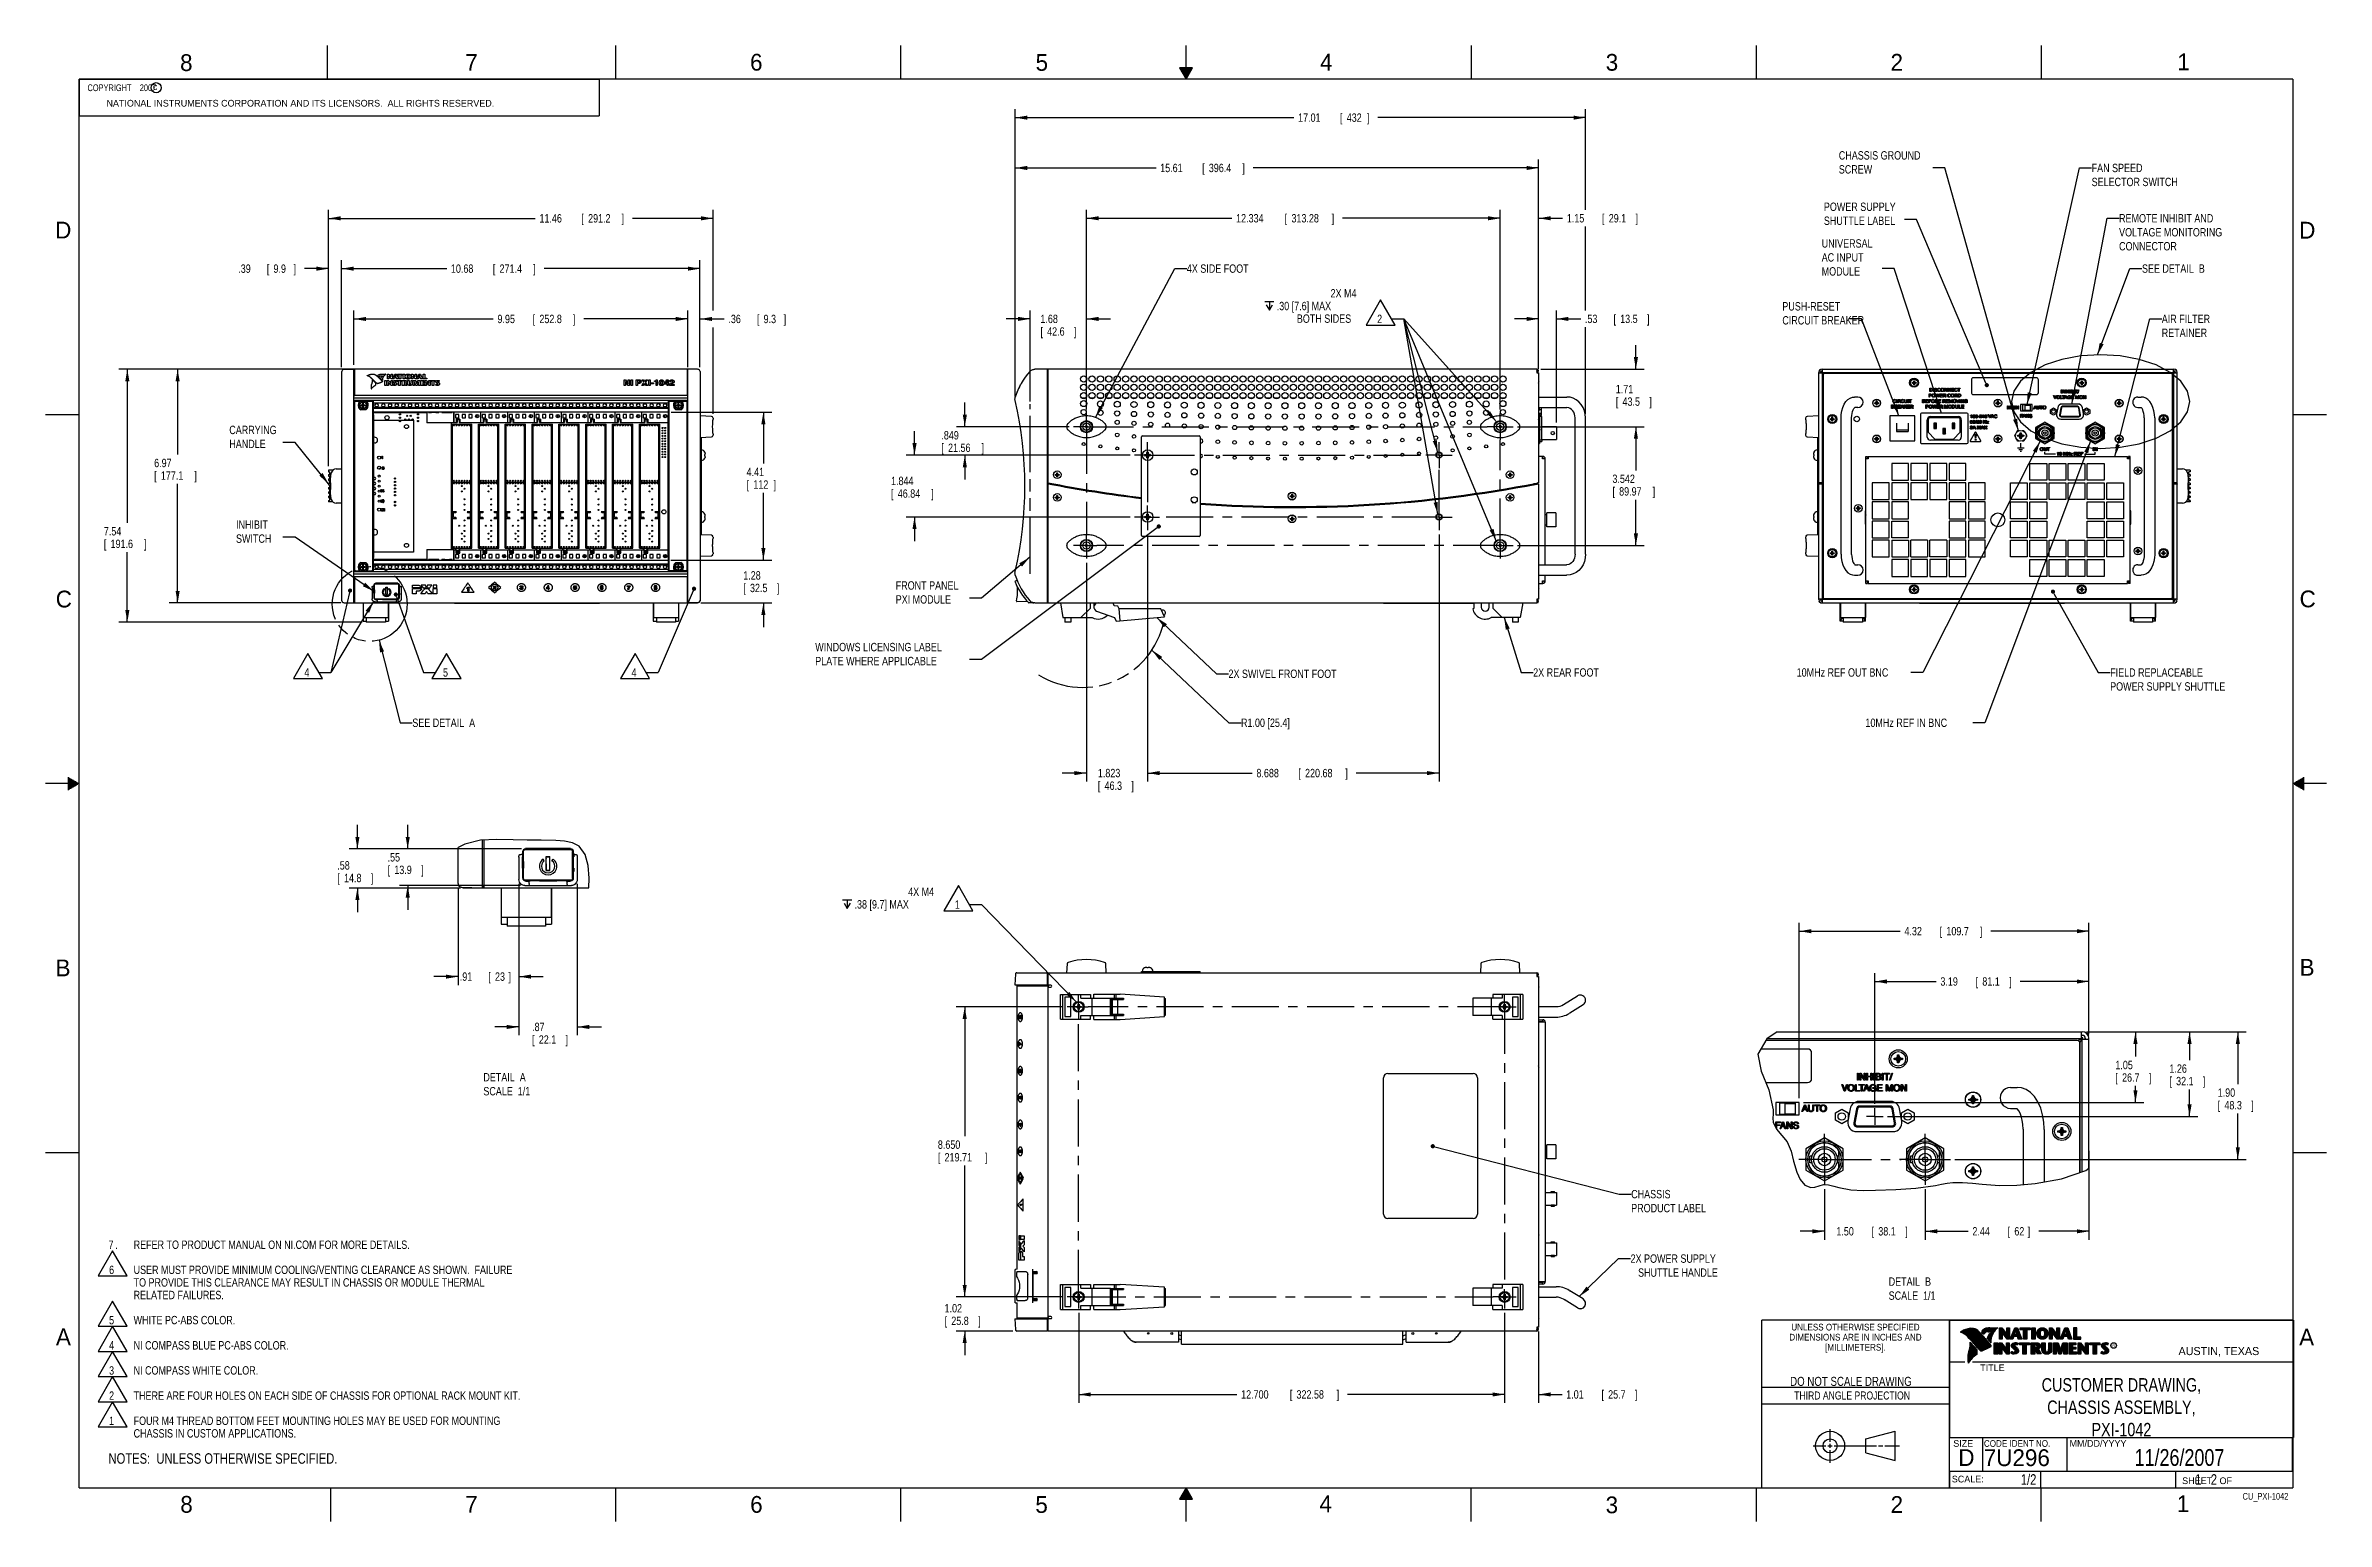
# Model space of a CAD drawing. Header units: inches. Extents: x 0 to 34, y 0 to 22.
import ezdxf
from ezdxf.enums import TextEntityAlignment as Align

# ---------------------------------------------------------------- set-up
doc = ezdxf.new("R2010")
doc.units = ezdxf.units.IN
doc.header["$LTSCALE"] = 1.87
doc.header["$MEASUREMENT"] = 0
doc.linetypes.add('CENTER', pattern=[0.6, 0.375, -0.075, 0.075, -0.075])
doc.linetypes.add('PHANTOM', pattern=[0.8, 0.45, -0.05, 0.1, -0.05, 0.1, -0.05])
doc.layers.get('0').update_dxf_attribs({"linetype": 'CONTINUOUS'})
for name, color, linetype in [('COSMETIC', 7, 'CONTINUOUS'), ('DATUMCURVES', 7, 'CONTINUOUS'), ('DEFAULT_1', 7, 'CENTER'), ('DEFAULT_3', 7, 'PHANTOM'), ('DETAIL', 7, 'CONTINUOUS'), ('DIMENSIONS', 7, 'CONTINUOUS')]:
    doc.layers.add(name, color=color, linetype=linetype)
doc.styles.get("Standard").update_dxf_attribs({"font": 'txt', "width": 0.8})
doc.dimstyles.new('DIMSTYLE_1', dxfattribs={"dimtxt": 0.125, "dimasz": 0.18, "dimexe": 0.18, "dimexo": 0.0625, "dimgap": 0.09, "dimtad": 0, "dimtih": 1, "dimtoh": 1, "dimlfac": 2, "dimzin": 4, "dimdsep": 46, "dimtxsty": 'STANDARD', "dimblk": '_FILLED', "dimblk1": '_FILLED', "dimblk2": '_FILLED', "dimcen": 0.09, "dimadec": 0, "dimazin": 0, "dimtp": 0.01, "dimtm": 0.01, "dimtfac": 1, "dimtofl": 0, "dimtmove": 0, "dimatfit": 3, "dimldrblk": '_FILLED', "dimfxl": 1, "dimtolj": 1, "dimtzin": 4, "dimarcsym": 0})
doc.dimstyles.new('DIMSTYLE_2', dxfattribs={"dimtxt": 0.125, "dimasz": 0.18, "dimexe": 0.18, "dimexo": 0.0625, "dimgap": 0.09, "dimtad": 0, "dimtih": 1, "dimtoh": 1, "dimzin": 4, "dimdsep": 46, "dimtxsty": 'STANDARD', "dimblk": '_FILLED', "dimblk1": '_FILLED', "dimblk2": '_FILLED', "dimcen": 0.09, "dimadec": 0, "dimazin": 0, "dimtp": 0.01, "dimtm": 0.01, "dimtfac": 1, "dimtofl": 0, "dimtmove": 0, "dimatfit": 3, "dimldrblk": '_FILLED', "dimfxl": 1, "dimtolj": 1, "dimtzin": 4, "dimarcsym": 0})
doc.dimstyles.new('DIMSTYLE_3', dxfattribs={"dimtxt": 0.125, "dimasz": 0.18, "dimexe": 0.18, "dimexo": 0.0625, "dimgap": 0.09, "dimtad": 0, "dimtih": 1, "dimtoh": 1, "dimdec": 3, "dimlfac": 2, "dimzin": 4, "dimdsep": 46, "dimtxsty": 'STANDARD', "dimblk": '_FILLED', "dimblk1": '_FILLED', "dimblk2": '_FILLED', "dimcen": 0.09, "dimadec": 0, "dimazin": 0, "dimtp": 0.001, "dimtm": 0.001, "dimtfac": 1, "dimtdec": 3, "dimtofl": 0, "dimtmove": 0, "dimatfit": 3, "dimldrblk": '_FILLED', "dimfxl": 1, "dimtolj": 1, "dimtzin": 4, "dimarcsym": 0})

msp = doc.modelspace()

# ---------------------------------------------------------------- texts
at = {"color": 2, "linetype": 'CONTINUOUS'}
for s, height, p in [('8', 0.25, (2.00464, 21.62133)), ('7', 0.25, (6.25565, 21.62429)), ('6', 0.25, (10.50119, 21.62725)), ('5', 0.25, (14.75766, 21.62474)), ('4', 0.25, (18.99773, 21.6277)), ('3', 0.25, (23.25697, 21.62594)), ('2', 0.25, (27.50251, 21.62616)), ('1', 0.25, (31.77814, 21.63259)), ('NATIONAL INSTRUMENTS CORPORATION AND ITS LICENSORS.  ALL RIGHTS RESERVED.', 0.1, (0.90712, 21.09112)), ('c', 0.1, (1.59898, 21.33883)), ('D', 0.25, (0.14243, 19.125)), ('D', 0.25, (33.59469, 19.12364)), ('C', 0.25, (0.15083, 13.62462)), ('C', 0.25, (33.6004, 13.62673)), ('B', 0.25, (0.14837, 8.12572)), ('B', 0.25, (33.6006, 8.13454)), ('A', 0.25, (0.15407, 2.62607)), ('A', 0.25, (33.5939, 2.62275)), ('R', 0.04198, (30.80762, 2.59937)), ('AUSTIN, TEXAS', 0.12, (31.79573, 2.479)), ('TITLE', 0.1, (28.8397, 2.23972)), ('SIZE', 0.1, (28.43795, 1.11181)), ('MM/DD/YYYY', 0.1, (30.17212, 1.11211)), ('SCALE:', 0.1, (28.41638, 0.58064)), ('8', 0.25, (2.00741, 0.12911)), ('7', 0.25, (6.25527, 0.12866)), ('6', 0.25, (10.50327, 0.12843)), ('5', 0.25, (14.75404, 0.12622)), ('4', 0.25, (18.98838, 0.13692)), ('3', 0.25, (23.25553, 0.12104)), ('2', 0.25, (27.50353, 0.12628)), ('1', 0.25, (31.77062, 0.13897)), ('SHEET   OF', 0.1, (31.84991, 0.55572))]:
    msp.add_text(s, height=height, dxfattribs=at).set_placement(p)
for s, height, width, p in [('DIMENSIONS ARE IN INCHES AND', 0.1, 0.9, (26.97988, 2.69593)), ('UNLESS OTHERWISE SPECIFIED', 0.1, 0.9, (26.97988, 2.84593)), ('[MILLIMETERS].', 0.1, 0.9, (26.97988, 2.54593)), ('THIRD ANGLE PROJECTION', 0.12, 0.8, (26.9296, 1.81677))]:
    msp.add_text(s, height=height, dxfattribs=dict(at, width=width)).set_placement(p, align=Align.CENTER)
at = {"color": 7, "linetype": 'CONTINUOUS', "width": 0.8}
for s, height, p in [('DO NOT SCALE DRAWING', 0.135, (26.91267, 2.01989)), ('11/26/2007', 0.25, (31.81002, 0.82802))]:
    msp.add_text(s, height=height, dxfattribs=at).set_placement(p, align=Align.CENTER)
at = {"color": 7, "linetype": 'CONTINUOUS'}
for s, p in [('D  ', (28.51282, 0.82639)), ('7U296', (28.89285, 0.82447))]:
    msp.add_text(s, height=0.25, dxfattribs=at).set_placement(p)
at = {"color": 2, "linetype": 'CONTINUOUS', "width": 0.9}
msp.add_text('CODE IDENT NO.', height=0.1, dxfattribs=at).set_placement((28.89492, 1.11148))
at = {"color": 7, "linetype": 'CONTINUOUS', "width": 0.8}
msp.add_text('1/2', height=0.15625, dxfattribs=at).set_placement((29.67704, 0.54691), align=Align.RIGHT)
at = {"color": 2, "linetype": 'CONTINUOUS', "width": 0.8}
msp.add_text('CU_PXI-1042', height=0.1, dxfattribs=at).set_placement((33.43277, 0.32355), align=Align.RIGHT)
at = {"color": 2, "linetype": 'CONTINUOUS', "insert": (0.56253, 21.42188), "char_height": 0.1, "width": 1.52, "attachment_point": 1}
msp.add_mtext('  COPYRIGHT    2007', dxfattribs=at)
at = {"color": 7, "linetype": 'CONTINUOUS'}
for s, insert, char_height, width, attachment_point in [('CUSTOMER DRAWING,\\PCHASSIS ASSEMBLY,\\PPXI-1042', (30.9443, 2.13533), 0.2, 2.72, 2), ('     1   2', (31.81252, 0.70312), 0.15625, 1.25, 1)]:
    msp.add_mtext(s, dxfattribs=dict(at, insert=insert, char_height=char_height, width=width, attachment_point=attachment_point))
at = {"layer": 'DETAIL', "color": 2, "linetype": 'CONTINUOUS', "width": 0.8}
for s, p in [('4X SIDE FOOT', (17.01258, 18.61372)), ('2X SWIVEL FRONT FOOT', (17.63359, 12.57317)), ('2X REAR FOOT', (22.17532, 12.59286)), ('10MHz REF OUT BNC', (26.10342, 12.59286)), ('R1.00 [25.4]', (17.81992, 11.84286)), ('10MHz REF IN BNC', (27.12848, 11.84286))]:
    msp.add_text(s, height=0.125, dxfattribs=at).set_placement(p)
at = {"layer": 'DETAIL', "color": 2, "linetype": 'CONTINUOUS', "char_height": 0.125, "attachment_point": 1}
for s, insert, width in [('CHASSIS GROUND\\PSCREW', (26.73155, 20.42622), 1.4), ('FAN SPEED\\PSELECTOR SWITCH', (30.50062, 20.23872), 1.5), ('POWER SUPPLY\\PSHUTTLE LABEL', (26.50921, 19.66011), 1.3), ('REMOTE INHIBIT AND\\PVOLTAGE MONITORING\\PCONNECTOR', (30.90978, 19.48872), 1.8), ('UNIVERSAL\\PAC INPUT\\PMODULE', (26.4764, 19.11372), 0.9), ('SEE DETAIL  B', (31.25109, 18.73872), 1.3248), ('PUSH-RESET\\PCIRCUIT BREAKER', (25.88986, 18.17622), 1.5), ('AIR FILTER\\PRETAINER', (31.54586, 17.98872), 1), ('CARRYING\\PHANDLE', (2.73834, 16.33343), 0.8), ('INHIBIT\\PSWITCH', (2.83834, 14.92172), 0.7), ('FRONT PANEL\\PPXI MODULE', (12.67292, 14.01476), 1.1), ('WINDOWS LICENSING LABEL\\PPLATE WHERE APPLICABLE', (11.47292, 13.09631), 2.3), ('FIELD REPLACEABLE\\PPOWER SUPPLY SHUTTLE', (30.77684, 12.71786), 2), ('SEE DETAIL  A', (5.46658, 11.96786), 1.3248), ('DETAIL  A\\PSCALE  1/1', (6.52579, 6.68377), 1), ('CHASSIS\\PPRODUCT LABEL', (23.63679, 4.94108), 1.3), ('2X POWER SUPPLY\\P   SHUTTLE HANDLE', (23.62772, 3.98017), 1.7), ('DETAIL  B\\PSCALE  1/1', (27.47491, 3.63689), 1)]:
    msp.add_mtext(s, dxfattribs=dict(at, insert=insert, width=width))

# ---------------------------------------------------------------- blocks, each defined once
blk = doc.blocks.new('_FILLED')
at = {"color": 0, "linetype": 'BYBLOCK'}
blk.add_solid([(0, 0), (-1, 0.17), (-1, -0.17)], dxfattribs=at)
blk = doc.blocks.new('*D0')
at = {"layer": 'DIMENSIONS', "color": 2, "linetype": 'CONTINUOUS'}
for p, q in [((9.573, 17.239), (9.573, 18.05)), ((9.755, 17.207), (9.755, 18.05)), ((9.573, 17.925), (9.213, 17.925)), ((9.755, 17.925), (10.116, 17.925))]:
    blk.add_line(p, q, dxfattribs=at)
at = {"layer": 'DIMENSIONS', "color": 2, "linetype": 'CONTINUOUS', "xscale": 0.18, "yscale": 0.18, "zscale": 0.18}
blk.add_blockref('_FILLED', (9.573, 17.925), dxfattribs=at)
at = {"layer": 'DIMENSIONS', "color": 2, "linetype": 'CONTINUOUS', "xscale": 0.18, "yscale": 0.18, "zscale": 0.18, "rotation": 180}
blk.add_blockref('_FILLED', (9.755, 17.925), dxfattribs=at)
at = {"layer": 'DIMENSIONS', "color": 2, "linetype": 'CONTINUOUS', "width": 0.8}
for s, p in [('.36', (10.178, 17.863)), ('[', (10.603, 17.863)), ('9.3', (10.703, 17.863)), (']', (11.003, 17.863))]:
    blk.add_text(s, height=0.125, dxfattribs=at).set_placement(p)
blk = doc.blocks.new('*D1')
at = {"layer": 'DIMENSIONS', "color": 2, "linetype": 'CONTINUOUS'}
for p, q in [((4.596, 17.239), (4.596, 18.05)), ((9.573, 17.207), (9.573, 18.05)), ((4.596, 17.925), (6.673, 17.925)), ((9.573, 17.925), (8.023, 17.925))]:
    blk.add_line(p, q, dxfattribs=at)
at = {"layer": 'DIMENSIONS', "color": 2, "linetype": 'CONTINUOUS', "xscale": 0.18, "yscale": 0.18, "zscale": 0.18, "rotation": 180}
blk.add_blockref('_FILLED', (4.596, 17.925), dxfattribs=at)
at = {"layer": 'DIMENSIONS', "color": 2, "linetype": 'CONTINUOUS', "xscale": 0.18, "yscale": 0.18, "zscale": 0.18}
blk.add_blockref('_FILLED', (9.573, 17.925), dxfattribs=at)
at = {"layer": 'DIMENSIONS', "color": 2, "linetype": 'CONTINUOUS', "width": 0.8}
for s, p in [('9.95', (6.736, 17.863)), ('[', (7.261, 17.863)), ('252.8', (7.361, 17.863)), (']', (7.861, 17.863))]:
    blk.add_text(s, height=0.125, dxfattribs=at).set_placement(p)
blk = doc.blocks.new('*D2')
at = {"layer": 'DIMENSIONS', "color": 2, "linetype": 'CONTINUOUS'}
for p, q in [((4.413, 17.207), (4.413, 18.8)), ((9.755, 17.207), (9.755, 18.8)), ((4.413, 18.675), (5.98, 18.675)), ((9.755, 18.675), (7.43, 18.675))]:
    blk.add_line(p, q, dxfattribs=at)
at = {"layer": 'DIMENSIONS', "color": 2, "linetype": 'CONTINUOUS', "xscale": 0.18, "yscale": 0.18, "zscale": 0.18, "rotation": 180}
blk.add_blockref('_FILLED', (4.413, 18.675), dxfattribs=at)
at = {"layer": 'DIMENSIONS', "color": 2, "linetype": 'CONTINUOUS', "xscale": 0.18, "yscale": 0.18, "zscale": 0.18}
blk.add_blockref('_FILLED', (9.755, 18.675), dxfattribs=at)
at = {"layer": 'DIMENSIONS', "color": 2, "linetype": 'CONTINUOUS', "width": 0.8}
for s, p in [('10.68', (6.042, 18.613)), ('[', (6.667, 18.613)), ('271.4', (6.767, 18.613)), (']', (7.267, 18.613))]:
    blk.add_text(s, height=0.125, dxfattribs=at).set_placement(p)
blk = doc.blocks.new('*D3')
at = {"layer": 'DIMENSIONS', "color": 2, "linetype": 'CONTINUOUS'}
for p, q in [((4.218, 15.732), (4.218, 18.8)), ((4.413, 17.207), (4.413, 18.8)), ((4.218, 18.675), (3.86, 18.675)), ((4.413, 18.675), (4.773, 18.675))]:
    blk.add_line(p, q, dxfattribs=at)
at = {"layer": 'DIMENSIONS', "color": 2, "linetype": 'CONTINUOUS', "xscale": 0.18, "yscale": 0.18, "zscale": 0.18}
blk.add_blockref('_FILLED', (4.218, 18.675), dxfattribs=at)
at = {"layer": 'DIMENSIONS', "color": 2, "linetype": 'CONTINUOUS', "xscale": 0.18, "yscale": 0.18, "zscale": 0.18, "rotation": 180}
blk.add_blockref('_FILLED', (4.413, 18.675), dxfattribs=at)
at = {"layer": 'DIMENSIONS', "color": 2, "linetype": 'CONTINUOUS', "width": 0.8}
for s, p in [('.39', (2.872, 18.613)), ('[', (3.297, 18.613)), ('9.9', (3.397, 18.613)), (']', (3.697, 18.613))]:
    blk.add_text(s, height=0.125, dxfattribs=at).set_placement(p)
blk = doc.blocks.new('*D4')
at = {"layer": 'DIMENSIONS', "color": 2, "linetype": 'CONTINUOUS'}
for p, q in [((4.218, 15.732), (4.218, 19.55)), ((4.218, 19.425), (7.3, 19.425)), ((9.95, 19.425), (8.75, 19.425)), ((9.95, 18.05), (9.95, 19.55)), ((9.95, 16.509), (9.95, 17.8))]:
    blk.add_line(p, q, dxfattribs=at)
at = {"layer": 'DIMENSIONS', "color": 2, "linetype": 'CONTINUOUS', "xscale": 0.18, "yscale": 0.18, "zscale": 0.18, "rotation": 180}
blk.add_blockref('_FILLED', (4.218, 19.425), dxfattribs=at)
at = {"layer": 'DIMENSIONS', "color": 2, "linetype": 'CONTINUOUS', "xscale": 0.18, "yscale": 0.18, "zscale": 0.18}
blk.add_blockref('_FILLED', (9.95, 19.425), dxfattribs=at)
at = {"layer": 'DIMENSIONS', "color": 2, "linetype": 'CONTINUOUS', "width": 0.8}
for s, p in [('11.46', (7.362, 19.363)), ('[', (7.987, 19.363)), ('291.2', (8.087, 19.363)), (']', (8.587, 19.363))]:
    blk.add_text(s, height=0.125, dxfattribs=at).set_placement(p)
blk = doc.blocks.new('*D5')
at = {"layer": 'DIMENSIONS', "color": 2, "linetype": 'CONTINUOUS'}
for p, q in [((10.7, 14.331), (10.7, 14.691)), ((9.665, 14.331), (10.825, 14.331)), ((9.768, 13.691), (10.825, 13.691)), ((10.7, 13.691), (10.7, 13.331))]:
    blk.add_line(p, q, dxfattribs=at)
at = {"layer": 'DIMENSIONS', "color": 2, "linetype": 'CONTINUOUS', "xscale": 0.18, "yscale": 0.18, "zscale": 0.18}
for p, rotation in [((10.7, 14.331), 270), ((10.7, 13.691), 90)]:
    blk.add_blockref('_FILLED', p, dxfattribs=dict(at, rotation=rotation))
at = {"layer": 'DIMENSIONS', "color": 2, "linetype": 'CONTINUOUS', "width": 0.8}
for s, p in [('1.28', (10.4, 14.04)), ('[', (10.4, 13.853)), ('32.5', (10.5, 13.853)), (']', (10.9, 13.853))]:
    blk.add_text(s, height=0.125, dxfattribs=at).set_placement(p)
blk = doc.blocks.new('*D6')
at = {"layer": 'DIMENSIONS', "color": 2, "linetype": 'CONTINUOUS'}
for p, q in [((9.324, 16.536), (10.825, 16.536)), ((10.7, 16.536), (10.7, 15.769)), ((10.7, 14.331), (10.7, 15.332)), ((9.321, 14.331), (10.825, 14.331))]:
    blk.add_line(p, q, dxfattribs=at)
at = {"layer": 'DIMENSIONS', "color": 2, "linetype": 'CONTINUOUS', "xscale": 0.18, "yscale": 0.18, "zscale": 0.18}
for p, rotation in [((10.7, 16.536), 90), ((10.7, 14.331), 270)]:
    blk.add_blockref('_FILLED', p, dxfattribs=dict(at, rotation=rotation))
at = {"layer": 'DIMENSIONS', "color": 2, "linetype": 'CONTINUOUS', "width": 0.8}
for s, p in [('4.41', (10.45, 15.582)), ('[', (10.45, 15.394)), ('112', (10.55, 15.394)), (']', (10.85, 15.394))]:
    blk.add_text(s, height=0.125, dxfattribs=at).set_placement(p)
blk = doc.blocks.new('*D7')
at = {"layer": 'DIMENSIONS', "color": 2, "linetype": 'CONTINUOUS'}
for p, q in [((4.401, 17.176), (1.843, 17.176)), ((1.968, 17.176), (1.968, 15.903)), ((1.968, 13.691), (1.968, 15.466)), ((4.401, 13.691), (1.843, 13.691))]:
    blk.add_line(p, q, dxfattribs=at)
at = {"layer": 'DIMENSIONS', "color": 2, "linetype": 'CONTINUOUS', "xscale": 0.18, "yscale": 0.18, "zscale": 0.18}
for p, rotation in [((1.968, 17.176), 90), ((1.968, 13.691), 270)]:
    blk.add_blockref('_FILLED', p, dxfattribs=dict(at, rotation=rotation))
at = {"layer": 'DIMENSIONS', "color": 2, "linetype": 'CONTINUOUS', "width": 0.8}
for s, p in [('6.97', (1.618, 15.716)), ('[', (1.618, 15.528)), ('177.1', (1.718, 15.528)), (']', (2.218, 15.528))]:
    blk.add_text(s, height=0.125, dxfattribs=at).set_placement(p)
blk = doc.blocks.new('*D8')
at = {"layer": 'DIMENSIONS', "color": 2, "linetype": 'CONTINUOUS'}
for p, q in [((4.536, 17.176), (1.093, 17.176)), ((1.218, 17.176), (1.218, 14.885)), ((1.218, 13.405), (1.218, 14.448)), ((4.717, 13.405), (1.093, 13.405))]:
    blk.add_line(p, q, dxfattribs=at)
at = {"layer": 'DIMENSIONS', "color": 2, "linetype": 'CONTINUOUS', "xscale": 0.18, "yscale": 0.18, "zscale": 0.18}
for p, rotation in [((1.218, 17.176), 90), ((1.218, 13.405), 270)]:
    blk.add_blockref('_FILLED', p, dxfattribs=dict(at, rotation=rotation))
at = {"layer": 'DIMENSIONS', "color": 2, "linetype": 'CONTINUOUS', "width": 0.8}
for s, p in [('7.54', (0.868, 14.698)), ('[', (0.868, 14.51)), ('191.6', (0.968, 14.51)), (']', (1.468, 14.51))]:
    blk.add_text(s, height=0.125, dxfattribs=at).set_placement(p)
blk = doc.blocks.new('*D9')
at = {"layer": 'DIMENSIONS', "color": 2, "linetype": 'CONTINUOUS'}
for p, q in [((6.148, 9.444), (6.148, 7.996)), ((7.055, 9.506), (7.055, 7.996)), ((6.148, 8.121), (5.788, 8.121)), ((7.055, 8.121), (7.415, 8.121))]:
    blk.add_line(p, q, dxfattribs=at)
at = {"layer": 'DIMENSIONS', "color": 2, "linetype": 'CONTINUOUS', "xscale": 0.18, "yscale": 0.18, "zscale": 0.18}
blk.add_blockref('_FILLED', (6.148, 8.121), dxfattribs=at)
at = {"layer": 'DIMENSIONS', "color": 2, "linetype": 'CONTINUOUS', "xscale": 0.18, "yscale": 0.18, "zscale": 0.18, "rotation": 180}
blk.add_blockref('_FILLED', (7.055, 8.121), dxfattribs=at)
at = {"layer": 'DIMENSIONS', "color": 2, "linetype": 'CONTINUOUS', "width": 0.8}
for s, p in [('.91', (6.174, 8.059)), ('[', (6.599, 8.059)), ('23', (6.699, 8.059)), (']', (6.899, 8.059))]:
    blk.add_text(s, height=0.125, dxfattribs=at).set_placement(p)
blk = doc.blocks.new('*D10')
at = {"layer": 'DIMENSIONS', "color": 2, "linetype": 'CONTINUOUS'}
for p, q in [((7.055, 9.506), (7.055, 7.246)), ((7.925, 9.506), (7.925, 7.246)), ((7.055, 7.371), (6.695, 7.371)), ((7.925, 7.371), (8.285, 7.371))]:
    blk.add_line(p, q, dxfattribs=at)
at = {"layer": 'DIMENSIONS', "color": 2, "linetype": 'CONTINUOUS', "xscale": 0.18, "yscale": 0.18, "zscale": 0.18}
blk.add_blockref('_FILLED', (7.055, 7.371), dxfattribs=at)
at = {"layer": 'DIMENSIONS', "color": 2, "linetype": 'CONTINUOUS', "xscale": 0.18, "yscale": 0.18, "zscale": 0.18, "rotation": 180}
blk.add_blockref('_FILLED', (7.925, 7.371), dxfattribs=at)
at = {"layer": 'DIMENSIONS', "color": 2, "linetype": 'CONTINUOUS', "width": 0.8}
for s, p in [('[', (7.252, 7.121)), ('.87', (7.252, 7.309)), ('22.1', (7.352, 7.121)), (']', (7.752, 7.121))]:
    blk.add_text(s, height=0.125, dxfattribs=at).set_placement(p)
blk = doc.blocks.new('*D11')
at = {"layer": 'DIMENSIONS', "color": 2, "linetype": 'CONTINUOUS'}
for p, q in [((5.398, 10.024), (5.398, 10.384)), ((7.093, 10.024), (5.273, 10.024)), ((7.08, 9.478), (5.273, 9.478)), ((5.398, 9.478), (5.398, 9.118))]:
    blk.add_line(p, q, dxfattribs=at)
at = {"layer": 'DIMENSIONS', "color": 2, "linetype": 'CONTINUOUS', "xscale": 0.18, "yscale": 0.18, "zscale": 0.18}
for p, rotation in [((5.398, 10.024), 270), ((5.398, 9.478), 90)]:
    blk.add_blockref('_FILLED', p, dxfattribs=dict(at, rotation=rotation))
at = {"layer": 'DIMENSIONS', "color": 2, "linetype": 'CONTINUOUS', "width": 0.8}
for s, p in [('.55', (5.098, 9.837)), ('[', (5.098, 9.65)), ('13.9', (5.198, 9.65)), (']', (5.598, 9.65))]:
    blk.add_text(s, height=0.125, dxfattribs=at).set_placement(p)
blk = doc.blocks.new('*D12')
at = {"layer": 'DIMENSIONS', "color": 2, "linetype": 'CONTINUOUS'}
for p, q in [((4.648, 10.024), (4.648, 10.384)), ((7.093, 10.024), (4.523, 10.024)), ((6.186, 9.442), (4.523, 9.442)), ((4.648, 9.442), (4.648, 9.082))]:
    blk.add_line(p, q, dxfattribs=at)
at = {"layer": 'DIMENSIONS', "color": 2, "linetype": 'CONTINUOUS', "xscale": 0.18, "yscale": 0.18, "zscale": 0.18}
for p, rotation in [((4.648, 10.024), 270), ((4.648, 9.442), 90)]:
    blk.add_blockref('_FILLED', p, dxfattribs=dict(at, rotation=rotation))
at = {"layer": 'DIMENSIONS', "color": 2, "linetype": 'CONTINUOUS', "width": 0.8}
for s, p in [('[', (4.348, 9.529)), ('.58', (4.348, 9.717)), ('14.8', (4.448, 9.529)), (']', (4.848, 9.529))]:
    blk.add_text(s, height=0.125, dxfattribs=at).set_placement(p)
blk = doc.blocks.new('*D13')
at = {"layer": 'DIMENSIONS', "color": 2, "linetype": 'CONTINUOUS'}
for p, q in [((14.677, 16.697), (14.677, 18.051)), ((15.516, 16.577), (15.516, 18.051)), ((14.677, 17.926), (14.317, 17.926)), ((15.516, 17.926), (15.876, 17.926))]:
    blk.add_line(p, q, dxfattribs=at)
at = {"layer": 'DIMENSIONS', "color": 2, "linetype": 'CONTINUOUS', "xscale": 0.18, "yscale": 0.18, "zscale": 0.18}
blk.add_blockref('_FILLED', (14.677, 17.926), dxfattribs=at)
at = {"layer": 'DIMENSIONS', "color": 2, "linetype": 'CONTINUOUS', "xscale": 0.18, "yscale": 0.18, "zscale": 0.18, "rotation": 180}
blk.add_blockref('_FILLED', (15.516, 17.926), dxfattribs=at)
at = {"layer": 'DIMENSIONS', "color": 2, "linetype": 'CONTINUOUS', "width": 0.8}
for s, p in [('[', (14.83, 17.676)), ('1.68', (14.83, 17.864)), ('42.6', (14.93, 17.676)), (']', (15.33, 17.676))]:
    blk.add_text(s, height=0.125, dxfattribs=at).set_placement(p)
blk = doc.blocks.new('*D14')
at = {"layer": 'DIMENSIONS', "color": 2, "linetype": 'CONTINUOUS'}
for p, q in [((13.703, 16.319), (13.703, 16.679)), ((15.258, 16.319), (13.578, 16.319)), ((16.17, 15.894), (13.578, 15.894)), ((13.703, 15.894), (13.703, 15.534))]:
    blk.add_line(p, q, dxfattribs=at)
at = {"layer": 'DIMENSIONS', "color": 2, "linetype": 'CONTINUOUS', "xscale": 0.18, "yscale": 0.18, "zscale": 0.18}
for p, rotation in [((13.703, 16.319), 270), ((13.703, 15.894), 90)]:
    blk.add_blockref('_FILLED', p, dxfattribs=dict(at, rotation=rotation))
at = {"layer": 'DIMENSIONS', "color": 2, "linetype": 'CONTINUOUS', "width": 0.8}
for s, p in [('[', (13.353, 15.942)), ('.849', (13.353, 16.129)), ('21.56', (13.453, 15.942)), (']', (13.953, 15.942))]:
    blk.add_text(s, height=0.125, dxfattribs=at).set_placement(p)
blk = doc.blocks.new('*D15')
at = {"layer": 'DIMENSIONS', "color": 2, "linetype": 'CONTINUOUS'}
for p, q in [((12.953, 15.894), (12.953, 16.254)), ((16.17, 15.894), (12.828, 15.894)), ((16.17, 14.972), (12.828, 14.972)), ((12.953, 14.972), (12.953, 14.612))]:
    blk.add_line(p, q, dxfattribs=at)
at = {"layer": 'DIMENSIONS', "color": 2, "linetype": 'CONTINUOUS', "xscale": 0.18, "yscale": 0.18, "zscale": 0.18}
for p, rotation in [((12.953, 15.894), 270), ((12.953, 14.972), 90)]:
    blk.add_blockref('_FILLED', p, dxfattribs=dict(at, rotation=rotation))
at = {"layer": 'DIMENSIONS', "color": 2, "linetype": 'CONTINUOUS', "width": 0.8}
for s, p in [('[', (12.603, 15.26)), ('1.844', (12.603, 15.448)), ('46.84', (12.703, 15.26)), (']', (13.203, 15.26))]:
    blk.add_text(s, height=0.125, dxfattribs=at).set_placement(p)
blk = doc.blocks.new('*D16')
at = {"layer": 'DIMENSIONS', "color": 2, "linetype": 'CONTINUOUS'}
for p, q in [((15.516, 16.577), (15.516, 19.551)), ((15.516, 19.426), (17.684, 19.426)), ((21.683, 19.426), (19.334, 19.426)), ((21.683, 16.577), (21.683, 19.551))]:
    blk.add_line(p, q, dxfattribs=at)
at = {"layer": 'DIMENSIONS', "color": 2, "linetype": 'CONTINUOUS', "xscale": 0.18, "yscale": 0.18, "zscale": 0.18, "rotation": 180}
blk.add_blockref('_FILLED', (15.516, 19.426), dxfattribs=at)
at = {"layer": 'DIMENSIONS', "color": 2, "linetype": 'CONTINUOUS', "xscale": 0.18, "yscale": 0.18, "zscale": 0.18}
blk.add_blockref('_FILLED', (21.683, 19.426), dxfattribs=at)
at = {"layer": 'DIMENSIONS', "color": 2, "linetype": 'CONTINUOUS', "width": 0.8}
for s, p in [('12.334', (17.747, 19.364)), ('[', (18.472, 19.364)), ('313.28', (18.572, 19.364)), (']', (19.172, 19.364))]:
    blk.add_text(s, height=0.125, dxfattribs=at).set_placement(p)
blk = doc.blocks.new('*D17')
at = {"layer": 'DIMENSIONS', "color": 2, "linetype": 'CONTINUOUS'}
for p, q in [((21.683, 19.426), (21.323, 19.426)), ((21.683, 16.577), (21.683, 19.551)), ((22.256, 17.183), (22.256, 19.551)), ((22.256, 19.426), (22.614, 19.426))]:
    blk.add_line(p, q, dxfattribs=at)
at = {"layer": 'DIMENSIONS', "color": 2, "linetype": 'CONTINUOUS', "xscale": 0.18, "yscale": 0.18, "zscale": 0.18}
blk.add_blockref('_FILLED', (21.683, 19.426), dxfattribs=at)
at = {"layer": 'DIMENSIONS', "color": 2, "linetype": 'CONTINUOUS', "xscale": 0.18, "yscale": 0.18, "zscale": 0.18, "rotation": 180}
blk.add_blockref('_FILLED', (22.256, 19.426), dxfattribs=at)
at = {"layer": 'DIMENSIONS', "color": 2, "linetype": 'CONTINUOUS', "width": 0.8}
for s, p in [('1.15', (22.677, 19.364)), ('[', (23.202, 19.364)), ('29.1', (23.302, 19.364)), (']', (23.702, 19.364))]:
    blk.add_text(s, height=0.125, dxfattribs=at).set_placement(p)
blk = doc.blocks.new('*D18')
at = {"layer": 'DIMENSIONS', "color": 2, "linetype": 'CONTINUOUS'}
for p, q in [((22.256, 17.183), (22.256, 18.051)), ((22.522, 16.383), (22.522, 18.051)), ((22.256, 17.926), (21.896, 17.926)), ((22.522, 17.926), (22.884, 17.926))]:
    blk.add_line(p, q, dxfattribs=at)
at = {"layer": 'DIMENSIONS', "color": 2, "linetype": 'CONTINUOUS', "xscale": 0.18, "yscale": 0.18, "zscale": 0.18}
blk.add_blockref('_FILLED', (22.256, 17.926), dxfattribs=at)
at = {"layer": 'DIMENSIONS', "color": 2, "linetype": 'CONTINUOUS', "xscale": 0.18, "yscale": 0.18, "zscale": 0.18, "rotation": 180}
blk.add_blockref('_FILLED', (22.522, 17.926), dxfattribs=at)
at = {"layer": 'DIMENSIONS', "color": 2, "linetype": 'CONTINUOUS', "width": 0.8}
for s, p in [('.53', (22.947, 17.864)), ('[', (23.372, 17.864)), ('13.5', (23.472, 17.864)), (']', (23.872, 17.864))]:
    blk.add_text(s, height=0.125, dxfattribs=at).set_placement(p)
blk = doc.blocks.new('*D19')
at = {"layer": 'DIMENSIONS', "color": 2, "linetype": 'CONTINUOUS'}
for p, q in [((14.453, 16.771), (14.453, 20.301)), ((14.453, 20.176), (16.553, 20.176)), ((22.256, 20.176), (18.003, 20.176)), ((22.256, 17.183), (22.256, 20.301))]:
    blk.add_line(p, q, dxfattribs=at)
at = {"layer": 'DIMENSIONS', "color": 2, "linetype": 'CONTINUOUS', "xscale": 0.18, "yscale": 0.18, "zscale": 0.18, "rotation": 180}
blk.add_blockref('_FILLED', (14.453, 20.176), dxfattribs=at)
at = {"layer": 'DIMENSIONS', "color": 2, "linetype": 'CONTINUOUS', "xscale": 0.18, "yscale": 0.18, "zscale": 0.18}
blk.add_blockref('_FILLED', (22.256, 20.176), dxfattribs=at)
at = {"layer": 'DIMENSIONS', "color": 2, "linetype": 'CONTINUOUS', "width": 0.8}
for s, p in [('15.61', (16.615, 20.114)), ('[', (17.24, 20.114)), ('396.4', (17.34, 20.114)), (']', (17.84, 20.114))]:
    blk.add_text(s, height=0.125, dxfattribs=at).set_placement(p)
blk = doc.blocks.new('*D20')
at = {"layer": 'DIMENSIONS', "color": 2, "linetype": 'CONTINUOUS'}
for p, q in [((14.453, 16.771), (14.453, 21.051)), ((14.453, 20.926), (18.609, 20.926)), ((22.957, 20.926), (19.859, 20.926)), ((22.957, 19.551), (22.957, 21.051)), ((22.957, 18.051), (22.957, 19.301)), ((22.957, 16.512), (22.957, 17.801))]:
    blk.add_line(p, q, dxfattribs=at)
at = {"layer": 'DIMENSIONS', "color": 2, "linetype": 'CONTINUOUS', "xscale": 0.18, "yscale": 0.18, "zscale": 0.18, "rotation": 180}
blk.add_blockref('_FILLED', (14.453, 20.926), dxfattribs=at)
at = {"layer": 'DIMENSIONS', "color": 2, "linetype": 'CONTINUOUS', "xscale": 0.18, "yscale": 0.18, "zscale": 0.18}
blk.add_blockref('_FILLED', (22.957, 20.926), dxfattribs=at)
at = {"layer": 'DIMENSIONS', "color": 2, "linetype": 'CONTINUOUS', "width": 0.8}
for s, p in [('17.01', (18.671, 20.864)), ('[', (19.296, 20.864)), ('432', (19.396, 20.864)), (']', (19.696, 20.864))]:
    blk.add_text(s, height=0.125, dxfattribs=at).set_placement(p)
blk = doc.blocks.new('*D21')
at = {"layer": 'DIMENSIONS', "color": 2, "linetype": 'CONTINUOUS'}
for p, q in [((16.428, 14.714), (16.428, 11.03)), ((15.516, 14.29), (15.516, 11.03)), ((15.516, 11.155), (15.156, 11.155)), ((16.428, 11.155), (16.788, 11.155))]:
    blk.add_line(p, q, dxfattribs=at)
at = {"layer": 'DIMENSIONS', "color": 2, "linetype": 'CONTINUOUS', "xscale": 0.18, "yscale": 0.18, "zscale": 0.18}
blk.add_blockref('_FILLED', (15.516, 11.155), dxfattribs=at)
at = {"layer": 'DIMENSIONS', "color": 2, "linetype": 'CONTINUOUS', "xscale": 0.18, "yscale": 0.18, "zscale": 0.18, "rotation": 180}
blk.add_blockref('_FILLED', (16.428, 11.155), dxfattribs=at)
at = {"layer": 'DIMENSIONS', "color": 2, "linetype": 'CONTINUOUS', "width": 0.8}
for s, p in [('[', (15.686, 10.905)), ('1.823', (15.686, 11.093)), ('46.3', (15.786, 10.905)), (']', (16.186, 10.905))]:
    blk.add_text(s, height=0.125, dxfattribs=at).set_placement(p)
blk = doc.blocks.new('*D22')
at = {"layer": 'DIMENSIONS', "color": 2, "linetype": 'CONTINUOUS'}
for p, q in [((16.428, 14.714), (16.428, 11.03)), ((20.772, 14.714), (20.772, 11.03)), ((16.428, 11.155), (17.987, 11.155)), ((20.772, 11.155), (19.537, 11.155))]:
    blk.add_line(p, q, dxfattribs=at)
at = {"layer": 'DIMENSIONS', "color": 2, "linetype": 'CONTINUOUS', "xscale": 0.18, "yscale": 0.18, "zscale": 0.18, "rotation": 180}
blk.add_blockref('_FILLED', (16.428, 11.155), dxfattribs=at)
at = {"layer": 'DIMENSIONS', "color": 2, "linetype": 'CONTINUOUS', "xscale": 0.18, "yscale": 0.18, "zscale": 0.18}
blk.add_blockref('_FILLED', (20.772, 11.155), dxfattribs=at)
at = {"layer": 'DIMENSIONS', "color": 2, "linetype": 'CONTINUOUS', "width": 0.8}
for s, p in [('[', (18.675, 11.093)), (']', (19.375, 11.093)), ('8.688', (18.05, 11.093)), ('220.68', (18.775, 11.093))]:
    blk.add_text(s, height=0.125, dxfattribs=at).set_placement(p)
blk = doc.blocks.new('*D23')
at = {"layer": 'DIMENSIONS', "color": 2, "linetype": 'CONTINUOUS'}
for p, q in [((23.707, 17.176), (23.707, 17.536)), ((22.292, 17.176), (23.832, 17.176)), ((21.942, 16.319), (23.832, 16.319)), ((23.707, 16.319), (23.707, 15.959))]:
    blk.add_line(p, q, dxfattribs=at)
at = {"layer": 'DIMENSIONS', "color": 2, "linetype": 'CONTINUOUS', "xscale": 0.18, "yscale": 0.18, "zscale": 0.18}
for p, rotation in [((23.707, 17.176), 270), ((23.707, 16.319), 90)]:
    blk.add_blockref('_FILLED', p, dxfattribs=dict(at, rotation=rotation))
at = {"layer": 'DIMENSIONS', "color": 2, "linetype": 'CONTINUOUS', "width": 0.8}
for s, p in [('[', (23.407, 16.631)), ('1.71', (23.407, 16.818)), ('43.5', (23.507, 16.631)), (']', (23.907, 16.631))]:
    blk.add_text(s, height=0.125, dxfattribs=at).set_placement(p)
blk = doc.blocks.new('*D24')
at = {"layer": 'DIMENSIONS', "color": 2, "linetype": 'CONTINUOUS'}
for p, q in [((21.942, 16.319), (23.832, 16.319)), ((23.707, 16.319), (23.707, 15.667)), ((23.707, 14.548), (23.707, 15.23)), ((21.942, 14.548), (23.832, 14.548))]:
    blk.add_line(p, q, dxfattribs=at)
at = {"layer": 'DIMENSIONS', "color": 2, "linetype": 'CONTINUOUS', "xscale": 0.18, "yscale": 0.18, "zscale": 0.18}
for p, rotation in [((23.707, 16.319), 90), ((23.707, 14.548), 270)]:
    blk.add_blockref('_FILLED', p, dxfattribs=dict(at, rotation=rotation))
at = {"layer": 'DIMENSIONS', "color": 2, "linetype": 'CONTINUOUS', "width": 0.8}
for s, p in [('3.542', (23.357, 15.48)), ('[', (23.357, 15.292)), ('89.97', (23.457, 15.292)), (']', (23.957, 15.292))]:
    blk.add_text(s, height=0.125, dxfattribs=at).set_placement(p)
blk = doc.blocks.new('*D25')
at = {"layer": 'DIMENSIONS', "color": 2, "linetype": 'CONTINUOUS'}
for p, q in [((30.422, 7.298), (31.279, 7.298)), ((31.154, 7.298), (31.154, 6.929)), ((31.154, 6.246), (31.154, 6.491)), ((26.205, 6.246), (31.279, 6.246))]:
    blk.add_line(p, q, dxfattribs=at)
at = {"layer": 'DIMENSIONS', "color": 2, "linetype": 'CONTINUOUS', "xscale": 0.18, "yscale": 0.18, "zscale": 0.18}
for p, rotation in [((31.154, 7.298), 90), ((31.154, 6.246), 270)]:
    blk.add_blockref('_FILLED', p, dxfattribs=dict(at, rotation=rotation))
at = {"layer": 'DIMENSIONS', "color": 2, "linetype": 'CONTINUOUS', "width": 0.8}
for s, p in [('1.05', (30.854, 6.741)), ('[', (30.854, 6.554)), ('26.7', (30.954, 6.554)), (']', (31.354, 6.554))]:
    blk.add_text(s, height=0.125, dxfattribs=at).set_placement(p)
blk = doc.blocks.new('*D26')
at = {"layer": 'DIMENSIONS', "color": 2, "linetype": 'CONTINUOUS'}
for p, q in [((30.422, 7.298), (32.805, 7.298)), ((32.68, 7.298), (32.68, 6.517)), ((32.68, 5.395), (32.68, 6.08)), ((28.46, 5.395), (32.805, 5.395))]:
    blk.add_line(p, q, dxfattribs=at)
at = {"layer": 'DIMENSIONS', "color": 2, "linetype": 'CONTINUOUS', "xscale": 0.18, "yscale": 0.18, "zscale": 0.18}
for p, rotation in [((32.68, 7.298), 90), ((32.68, 5.395), 270)]:
    blk.add_blockref('_FILLED', p, dxfattribs=dict(at, rotation=rotation))
at = {"layer": 'DIMENSIONS', "color": 2, "linetype": 'CONTINUOUS', "width": 0.8}
for s, p in [('[', (32.38, 6.142)), ('1.90', (32.38, 6.33)), ('48.3', (32.48, 6.142)), (']', (32.88, 6.142))]:
    blk.add_text(s, height=0.125, dxfattribs=at).set_placement(p)
blk = doc.blocks.new('*D27')
at = {"layer": 'DIMENSIONS', "color": 2, "linetype": 'CONTINUOUS'}
for p, q in [((30.46, 5.522), (30.46, 4.199)), ((28.018, 4.953), (28.018, 4.199)), ((28.018, 4.324), (28.661, 4.324)), ((30.46, 4.324), (29.711, 4.324))]:
    blk.add_line(p, q, dxfattribs=at)
at = {"layer": 'DIMENSIONS', "color": 2, "linetype": 'CONTINUOUS', "xscale": 0.18, "yscale": 0.18, "zscale": 0.18, "rotation": 180}
blk.add_blockref('_FILLED', (28.018, 4.324), dxfattribs=at)
at = {"layer": 'DIMENSIONS', "color": 2, "linetype": 'CONTINUOUS', "xscale": 0.18, "yscale": 0.18, "zscale": 0.18}
blk.add_blockref('_FILLED', (30.46, 4.324), dxfattribs=at)
at = {"layer": 'DIMENSIONS', "color": 2, "linetype": 'CONTINUOUS', "width": 0.8}
for s, p in [('2.44', (28.723, 4.262)), ('[', (29.248, 4.262)), ('62', (29.348, 4.262)), (']', (29.548, 4.262))]:
    blk.add_text(s, height=0.125, dxfattribs=at).set_placement(p)
blk = doc.blocks.new('*D28')
at = {"layer": 'DIMENSIONS', "color": 2, "linetype": 'CONTINUOUS'}
for p, q in [((26.518, 4.953), (26.518, 4.199)), ((28.018, 4.953), (28.018, 4.199)), ((26.518, 4.324), (26.158, 4.324)), ((28.018, 4.324), (28.378, 4.324))]:
    blk.add_line(p, q, dxfattribs=at)
at = {"layer": 'DIMENSIONS', "color": 2, "linetype": 'CONTINUOUS', "xscale": 0.18, "yscale": 0.18, "zscale": 0.18}
blk.add_blockref('_FILLED', (26.518, 4.324), dxfattribs=at)
at = {"layer": 'DIMENSIONS', "color": 2, "linetype": 'CONTINUOUS', "xscale": 0.18, "yscale": 0.18, "zscale": 0.18, "rotation": 180}
blk.add_blockref('_FILLED', (28.018, 4.324), dxfattribs=at)
at = {"layer": 'DIMENSIONS', "color": 2, "linetype": 'CONTINUOUS', "width": 0.8}
for s, p in [('1.50', (26.695, 4.262)), ('[', (27.22, 4.262)), ('38.1', (27.32, 4.262)), (']', (27.72, 4.262))]:
    blk.add_text(s, height=0.125, dxfattribs=at).set_placement(p)
blk = doc.blocks.new('*D29')
at = {"layer": 'DIMENSIONS', "color": 2, "linetype": 'CONTINUOUS'}
for p, q in [((26.143, 6.308), (26.143, 8.923)), ((30.46, 7.261), (30.46, 8.923)), ((26.143, 8.798), (27.648, 8.798)), ((30.46, 8.798), (28.998, 8.798))]:
    blk.add_line(p, q, dxfattribs=at)
at = {"layer": 'DIMENSIONS', "color": 2, "linetype": 'CONTINUOUS', "xscale": 0.18, "yscale": 0.18, "zscale": 0.18, "rotation": 180}
blk.add_blockref('_FILLED', (26.143, 8.798), dxfattribs=at)
at = {"layer": 'DIMENSIONS', "color": 2, "linetype": 'CONTINUOUS', "xscale": 0.18, "yscale": 0.18, "zscale": 0.18}
blk.add_blockref('_FILLED', (30.46, 8.798), dxfattribs=at)
at = {"layer": 'DIMENSIONS', "color": 2, "linetype": 'CONTINUOUS', "width": 0.8}
for s, p in [('4.32', (27.71, 8.736)), ('[', (28.235, 8.736)), ('109.7', (28.335, 8.736)), (']', (28.835, 8.736))]:
    blk.add_text(s, height=0.125, dxfattribs=at).set_placement(p)
blk = doc.blocks.new('*D30')
at = {"layer": 'DIMENSIONS', "color": 2, "linetype": 'CONTINUOUS'}
for p, q in [((13.701, 3.346), (13.701, 3.706)), ((15.166, 3.346), (13.576, 3.346)), ((14.417, 2.837), (13.576, 2.837)), ((13.701, 2.837), (13.701, 2.477))]:
    blk.add_line(p, q, dxfattribs=at)
at = {"layer": 'DIMENSIONS', "color": 2, "linetype": 'CONTINUOUS', "xscale": 0.18, "yscale": 0.18, "zscale": 0.18}
for p, rotation in [((13.701, 3.346), 270), ((13.701, 2.837), 90)]:
    blk.add_blockref('_FILLED', p, dxfattribs=dict(at, rotation=rotation))
at = {"layer": 'DIMENSIONS', "color": 2, "linetype": 'CONTINUOUS', "width": 0.8}
for s, p in [('1.02', (13.401, 3.115)), ('[', (13.401, 2.927)), ('25.8', (13.501, 2.927)), (']', (13.901, 2.927))]:
    blk.add_text(s, height=0.125, dxfattribs=at).set_placement(p)
blk = doc.blocks.new('*D31')
at = {"layer": 'DIMENSIONS', "color": 2, "linetype": 'CONTINUOUS'}
for p, q in [((15.166, 7.671), (13.576, 7.671)), ((13.701, 7.671), (13.701, 5.741)), ((13.701, 3.346), (13.701, 5.304)), ((15.166, 3.346), (13.576, 3.346))]:
    blk.add_line(p, q, dxfattribs=at)
at = {"layer": 'DIMENSIONS', "color": 2, "linetype": 'CONTINUOUS', "xscale": 0.18, "yscale": 0.18, "zscale": 0.18}
for p, rotation in [((13.701, 7.671), 90), ((13.701, 3.346), 270)]:
    blk.add_blockref('_FILLED', p, dxfattribs=dict(at, rotation=rotation))
at = {"layer": 'DIMENSIONS', "color": 2, "linetype": 'CONTINUOUS', "width": 0.8}
for s, p in [('8.650', (13.301, 5.554)), ('[', (13.301, 5.366)), ('219.71', (13.401, 5.366)), (']', (14.001, 5.366))]:
    blk.add_text(s, height=0.125, dxfattribs=at).set_placement(p)
blk = doc.blocks.new('*D32')
at = {"layer": 'DIMENSIONS', "color": 2, "linetype": 'CONTINUOUS'}
for p, q in [((21.75, 3.111), (21.75, 1.767)), ((22.256, 2.832), (22.256, 1.767)), ((21.75, 1.892), (21.39, 1.892)), ((22.256, 1.892), (22.606, 1.892))]:
    blk.add_line(p, q, dxfattribs=at)
at = {"layer": 'DIMENSIONS', "color": 2, "linetype": 'CONTINUOUS', "xscale": 0.18, "yscale": 0.18, "zscale": 0.18}
blk.add_blockref('_FILLED', (21.75, 1.892), dxfattribs=at)
at = {"layer": 'DIMENSIONS', "color": 2, "linetype": 'CONTINUOUS', "xscale": 0.18, "yscale": 0.18, "zscale": 0.18, "rotation": 180}
blk.add_blockref('_FILLED', (22.256, 1.892), dxfattribs=at)
at = {"layer": 'DIMENSIONS', "color": 2, "linetype": 'CONTINUOUS', "width": 0.8}
for s, p in [('1.01', (22.668, 1.83)), ('[', (23.193, 1.83)), ('25.7', (23.293, 1.83)), (']', (23.693, 1.83))]:
    blk.add_text(s, height=0.125, dxfattribs=at).set_placement(p)
blk = doc.blocks.new('*D33')
at = {"layer": 'DIMENSIONS', "color": 2, "linetype": 'CONTINUOUS'}
for p, q in [((15.4, 3.111), (15.4, 1.767)), ((21.75, 3.111), (21.75, 1.767)), ((15.4, 1.892), (17.759, 1.892)), ((21.75, 1.892), (19.409, 1.892))]:
    blk.add_line(p, q, dxfattribs=at)
at = {"layer": 'DIMENSIONS', "color": 2, "linetype": 'CONTINUOUS', "xscale": 0.18, "yscale": 0.18, "zscale": 0.18, "rotation": 180}
blk.add_blockref('_FILLED', (15.4, 1.892), dxfattribs=at)
at = {"layer": 'DIMENSIONS', "color": 2, "linetype": 'CONTINUOUS', "xscale": 0.18, "yscale": 0.18, "zscale": 0.18}
blk.add_blockref('_FILLED', (21.75, 1.892), dxfattribs=at)
at = {"layer": 'DIMENSIONS', "color": 2, "linetype": 'CONTINUOUS', "width": 0.8}
for s, p in [('12.700', (17.822, 1.83)), ('[', (18.547, 1.83)), ('322.58', (18.647, 1.83)), (']', (19.247, 1.83))]:
    blk.add_text(s, height=0.125, dxfattribs=at).set_placement(p)
blk = doc.blocks.new('*D34')
at = {"layer": 'DIMENSIONS', "color": 2, "linetype": 'CONTINUOUS'}
for p, q in [((30.422, 7.298), (32.085, 7.298)), ((31.96, 7.298), (31.96, 6.876)), ((31.96, 6.036), (31.96, 6.438)), ((27.455, 6.036), (32.085, 6.036))]:
    blk.add_line(p, q, dxfattribs=at)
at = {"layer": 'DIMENSIONS', "color": 2, "linetype": 'CONTINUOUS', "xscale": 0.18, "yscale": 0.18, "zscale": 0.18}
for p, rotation in [((31.96, 7.298), 90), ((31.96, 6.036), 270)]:
    blk.add_blockref('_FILLED', p, dxfattribs=dict(at, rotation=rotation))
at = {"layer": 'DIMENSIONS', "color": 2, "linetype": 'CONTINUOUS', "width": 0.8}
for s, p in [('1.26', (31.66, 6.688)), ('[', (31.66, 6.501)), ('32.1', (31.76, 6.501)), (']', (32.16, 6.501))]:
    blk.add_text(s, height=0.125, dxfattribs=at).set_placement(p)
blk = doc.blocks.new('*D35')
at = {"layer": 'DIMENSIONS', "color": 2, "linetype": 'CONTINUOUS'}
for p, q in [((27.268, 6.223), (27.268, 8.173)), ((30.46, 7.261), (30.46, 8.173)), ((27.268, 8.048), (28.183, 8.048)), ((30.46, 8.048), (29.433, 8.048))]:
    blk.add_line(p, q, dxfattribs=at)
at = {"layer": 'DIMENSIONS', "color": 2, "linetype": 'CONTINUOUS', "xscale": 0.18, "yscale": 0.18, "zscale": 0.18, "rotation": 180}
blk.add_blockref('_FILLED', (27.268, 8.048), dxfattribs=at)
at = {"layer": 'DIMENSIONS', "color": 2, "linetype": 'CONTINUOUS', "xscale": 0.18, "yscale": 0.18, "zscale": 0.18}
blk.add_blockref('_FILLED', (30.46, 8.048), dxfattribs=at)
at = {"layer": 'DIMENSIONS', "color": 2, "linetype": 'CONTINUOUS', "width": 0.8}
for s, p in [('3.19', (28.246, 7.986)), ('[', (28.771, 7.986)), ('81.1', (28.871, 7.986)), (']', (29.271, 7.986))]:
    blk.add_text(s, height=0.125, dxfattribs=at).set_placement(p)
blk = doc.blocks.new('NOTES_HEADER_BL0', base_point=(3.1215, 0.9375))
at = {"layer": 'DETAIL', "color": 2, "linetype": 'CONTINUOUS', "width": 0.8}
blk.add_text('NOTES:  UNLESS OTHERWISE SPECIFIED.', height=0.156, dxfattribs=at).set_placement((0.9375, 0.8595))
blk = doc.blocks.new('CUSTOM_NOTE_BL1', base_point=(4.348, 1.517))
at = {"layer": 'DETAIL', "color": 2, "linetype": 'CONTINUOUS'}
for p, q in [((0.999, 1.784), (0.783, 1.409)), ((1.215, 1.409), (0.999, 1.784)), ((0.783, 1.409), (1.215, 1.409))]:
    blk.add_line(p, q, dxfattribs=at)
at = {"layer": 'DETAIL', "color": 2, "linetype": 'CONTINUOUS', "width": 0.8}
for s, p in [('1', (0.947, 1.437)), ('CHASSIS IN CUSTOM APPLICATIONS.', (1.312, 1.25)), ('FOUR M4 THREAD BOTTOM FEET MOUNTING HOLES MAY BE USED FOR MOUNTING', (1.312, 1.438))]:
    blk.add_text(s, height=0.125, dxfattribs=at).set_placement(p)
blk = doc.blocks.new('CUSTOM_NOTE_BL2', base_point=(4.698, 1.971))
at = {"layer": 'DETAIL', "color": 2, "linetype": 'CONTINUOUS'}
for p, q in [((0.999, 2.159), (0.783, 1.784)), ((1.215, 1.784), (0.999, 2.159)), ((0.783, 1.784), (1.215, 1.784))]:
    blk.add_line(p, q, dxfattribs=at)
at = {"layer": 'DETAIL', "color": 2, "linetype": 'CONTINUOUS', "width": 0.8}
for s, p in [('2', (0.947, 1.812)), ('THERE ARE FOUR HOLES ON EACH SIDE OF CHASSIS FOR OPTIONAL RACK MOUNT KIT.', (1.312, 1.812))]:
    blk.add_text(s, height=0.125, dxfattribs=at).set_placement(p)
blk = doc.blocks.new('CUSTOM_NOTE_BL3', base_point=(2.198, 2.346))
at = {"layer": 'DETAIL', "color": 2, "linetype": 'CONTINUOUS'}
for p, q in [((0.999, 2.534), (0.783, 2.159)), ((1.215, 2.159), (0.999, 2.534)), ((0.783, 2.159), (1.215, 2.159))]:
    blk.add_line(p, q, dxfattribs=at)
at = {"layer": 'DETAIL', "color": 2, "linetype": 'CONTINUOUS', "width": 0.8}
for s, p in [('3', (0.947, 2.187)), ('NI COMPASS WHITE COLOR.', (1.312, 2.188))]:
    blk.add_text(s, height=0.125, dxfattribs=at).set_placement(p)
blk = doc.blocks.new('CUSTOM_NOTE_BL4', base_point=(2.498, 2.721))
at = {"layer": 'DETAIL', "color": 2, "linetype": 'CONTINUOUS'}
for p, q in [((0.999, 2.909), (0.783, 2.534)), ((1.215, 2.534), (0.999, 2.909)), ((0.783, 2.534), (1.215, 2.534))]:
    blk.add_line(p, q, dxfattribs=at)
at = {"layer": 'DETAIL', "color": 2, "linetype": 'CONTINUOUS', "width": 0.8}
for s, p in [('4', (0.947, 2.562)), ('NI COMPASS BLUE PC-ABS COLOR.', (1.312, 2.562))]:
    blk.add_text(s, height=0.125, dxfattribs=at).set_placement(p)
blk = doc.blocks.new('CUSTOM_NOTE_BL5', base_point=(1.998, 3.096))
at = {"layer": 'DETAIL', "color": 2, "linetype": 'CONTINUOUS'}
for p, q in [((0.999, 3.284), (0.783, 2.909)), ((1.215, 2.909), (0.999, 3.284)), ((0.783, 2.909), (1.215, 2.909))]:
    blk.add_line(p, q, dxfattribs=at)
at = {"layer": 'DETAIL', "color": 2, "linetype": 'CONTINUOUS', "width": 0.8}
for s, p in [('5', (0.947, 2.937)), ('WHITE PC-ABS COLOR.', (1.312, 2.938))]:
    blk.add_text(s, height=0.125, dxfattribs=at).set_placement(p)
blk = doc.blocks.new('CUSTOM_NOTE_BL6', base_point=(4.548, 3.673))
at = {"layer": 'DETAIL', "color": 2, "linetype": 'CONTINUOUS'}
for p, q in [((0.999, 4.034), (0.783, 3.659)), ((1.215, 3.659), (0.999, 4.034)), ((0.783, 3.659), (1.215, 3.659))]:
    blk.add_line(p, q, dxfattribs=at)
at = {"layer": 'DETAIL', "color": 2, "linetype": 'CONTINUOUS', "width": 0.8}
for s, p in [('6', (0.947, 3.687)), ('USER MUST PROVIDE MINIMUM COOLING/VENTING CLEARANCE AS SHOWN.  FAILURE', (1.312, 3.688)), ('TO PROVIDE THIS CLEARANCE MAY RESULT IN CHASSIS OR MODULE THERMAL', (1.312, 3.5)), ('RELATED FAILURES.', (1.312, 3.312))]:
    blk.add_text(s, height=0.125, dxfattribs=at).set_placement(p)
blk = doc.blocks.new('CUSTOM_NOTE_BL7', base_point=(3.675, 4.125))
at = {"layer": 'DETAIL', "color": 2, "linetype": 'CONTINUOUS', "width": 0.8}
for s, p in [('7', (0.938, 4.062)), ('.', (1.038, 4.062)), ('REFER TO PRODUCT MANUAL ON NI.COM FOR MORE DETAILS.', (1.312, 4.062))]:
    blk.add_text(s, height=0.125, dxfattribs=at).set_placement(p)
blk = doc.blocks.new('FLAG_TRIANGLE_BL8', base_point=(19.904, 16.495))
at = {"layer": 'DETAIL', "color": 2, "linetype": 'CONTINUOUS'}
for p, q in [((18.176, 18.186), (18.311, 18.186)), ((18.244, 18.186), (18.244, 18.056)), ((19.902, 18.21), (19.686, 17.835)), ((20.118, 17.835), (19.902, 18.21)), ((19.686, 17.835), (20.118, 17.835)), ((20.066, 17.926), (20.246, 17.926)), ((21.631, 16.394), (20.246, 17.926)), ((21.625, 14.619), (20.246, 17.926)), ((20.754, 15.937), (20.246, 17.926)), ((20.754, 15.015), (20.246, 17.926))]:
    blk.add_line(p, q, dxfattribs=at)
blk.add_lwpolyline([(18.197, 18.134), (18.244, 18.056), (18.291, 18.134)], dxfattribs=at)
for points in [[(21.487, 16.507), (21.631, 16.394), (21.533, 16.549)], [(20.679, 16.104), (20.754, 15.937), (20.74, 16.119)], [(20.692, 15.187), (20.754, 15.015), (20.754, 15.197)], [(21.527, 14.773), (21.625, 14.619), (21.585, 14.797)]]:
    blk.add_solid(points, dxfattribs=at)
at = {"layer": 'DETAIL', "color": 2, "linetype": 'CONTINUOUS', "width": 0.8}
for s, p in [('2X M4', (19.156, 18.246)), ('.30 [7.6] MAX', (18.353, 18.056)), ('BOTH SIDES', (18.653, 17.868)), ('2', (19.85, 17.864))]:
    blk.add_text(s, height=0.125, dxfattribs=at).set_placement(p)
blk = doc.blocks.new('FLAG_TRIANGLE_BL9', base_point=(4.291, 13.205))
at = {"layer": 'DETAIL', "color": 2, "linetype": 'CONTINUOUS'}
for p, q in [((4.531, 13.846), (4.253, 12.655)), ((4.889, 13.715), (4.253, 12.655)), ((3.909, 12.939), (3.693, 12.565)), ((4.126, 12.565), (3.909, 12.939)), ((4.073, 12.655), (4.253, 12.655)), ((3.693, 12.565), (4.126, 12.565))]:
    blk.add_line(p, q, dxfattribs=at)
at = {"layer": 'DETAIL', "color": 2, "linetype": 'CONTINUOUS', "const_width": 0.0312}
blk.add_lwpolyline([(4.523, 13.876, 1), (4.554, 13.876, 1)], format="xyb", close=True, dxfattribs=at)
at = {"layer": 'DETAIL', "color": 2, "linetype": 'CONTINUOUS'}
blk.add_solid([(4.823, 13.544), (4.889, 13.715), (4.77, 13.576)], dxfattribs=at)
at = {"layer": 'DETAIL', "color": 2, "linetype": 'CONTINUOUS', "width": 0.8}
blk.add_text('4', height=0.125, dxfattribs=at).set_placement((3.858, 12.593))
blk = doc.blocks.new('FLAG_TRIANGLE_BL10', base_point=(9.111, 13.219))
at = {"layer": 'DETAIL', "color": 2, "linetype": 'CONTINUOUS'}
for p, q in [((9.654, 13.874), (9.129, 12.655)), ((8.786, 12.939), (8.569, 12.565)), ((9.002, 12.565), (8.786, 12.939)), ((8.949, 12.655), (9.129, 12.655)), ((8.569, 12.565), (9.002, 12.565))]:
    blk.add_line(p, q, dxfattribs=at)
at = {"layer": 'DETAIL', "color": 2, "linetype": 'CONTINUOUS', "const_width": 0.0312}
blk.add_lwpolyline([(9.65, 13.903, 1), (9.682, 13.903, 1)], format="xyb", close=True, dxfattribs=at)
at = {"layer": 'DETAIL', "color": 2, "linetype": 'CONTINUOUS', "width": 0.8}
blk.add_text('4', height=0.125, dxfattribs=at).set_placement((8.734, 12.593))
blk = doc.blocks.new('FLAG_TRIANGLE_BL11', base_point=(5.711, 13.176))
at = {"layer": 'DETAIL', "color": 2, "linetype": 'CONTINUOUS'}
for p, q in [((5.231, 13.787), (5.631, 12.655)), ((5.975, 12.939), (5.759, 12.565)), ((6.192, 12.565), (5.975, 12.939)), ((5.631, 12.655), (5.811, 12.655)), ((5.759, 12.565), (6.192, 12.565))]:
    blk.add_line(p, q, dxfattribs=at)
at = {"layer": 'DETAIL', "color": 2, "linetype": 'CONTINUOUS', "const_width": 0.0312}
blk.add_lwpolyline([(5.205, 13.817, 1), (5.236, 13.817, 1)], format="xyb", close=True, dxfattribs=at)
at = {"layer": 'DETAIL', "color": 2, "linetype": 'CONTINUOUS', "width": 0.8}
blk.add_text('5', height=0.125, dxfattribs=at).set_placement((5.924, 12.593))
blk = doc.blocks.new('FLAG_TRIANGLE_BL12', base_point=(13.622, 8.611))
at = {"layer": 'DETAIL', "color": 2, "linetype": 'CONTINUOUS'}
for p, q in [((11.881, 9.267), (12.016, 9.267)), ((11.949, 9.267), (11.949, 9.136)), ((13.607, 9.478), (13.391, 9.104)), ((13.823, 9.104), (13.607, 9.478)), ((13.771, 9.195), (13.951, 9.195)), ((15.364, 7.743), (13.951, 9.195)), ((13.391, 9.104), (13.823, 9.104))]:
    blk.add_line(p, q, dxfattribs=at)
blk.add_lwpolyline([(11.902, 9.215), (11.949, 9.136), (11.996, 9.215)], dxfattribs=at)
blk.add_solid([(15.216, 7.851), (15.364, 7.743), (15.261, 7.894)], dxfattribs=at)
at = {"layer": 'DETAIL', "color": 2, "linetype": 'CONTINUOUS', "width": 0.8}
for s, p in [('.38 [9.7] MAX', (12.058, 9.136)), ('4X M4', (12.858, 9.324)), ('1', (13.555, 9.132))]:
    blk.add_text(s, height=0.125, dxfattribs=at).set_placement(p)

# ---------------------------------------------------------------- dimensions: what is measured, and where the dimension line sits
at = {"layer": 'DIMENSIONS', "color": 2, "linetype": 'CONTINUOUS'}
for base, p1, p2, angle, dimstyle, picture, middle in [((14.45279, 20.92622), (22.95692, 16.51171), (14.45279, 16.77073), 180, 'DIMSTYLE_1', '*D20', (19.23399, 20.92622)), ((14.45279, 20.17622), (22.25592, 17.18297), (14.45279, 16.77073), 180, 'DIMSTYLE_1', '*D19', (17.27765, 20.17622)), ((4.21834, 18.67547), (4.41334, 17.20682), (4.21834, 15.73247), 180, 'DIMSTYLE_1', '*D3', (3.33472, 18.67547)), ((4.41334, 18.67547), (9.7553, 17.20682), (4.41334, 17.20682), 180, 'DIMSTYLE_1', '*D2', (6.70481, 18.67547)), ((4.59582, 17.92547), (9.57282, 17.20663), (4.59582, 17.23872), 180, 'DIMSTYLE_1', '*D1', (7.34839, 17.92547)), ((9.57282, 17.92547), (9.7553, 17.20682), (9.57282, 17.23872), 180, 'DIMSTYLE_1', '*D0', (10.64085, 17.92547)), ((14.67742, 17.92622), (15.51642, 16.57722), (14.67742, 16.69712), 180, 'DIMSTYLE_1', '*D13', (15.12981, 17.83247)), ((23.70692, 17.17622), (21.94167, 16.31897), (22.29192, 17.17622), 90, 'DIMSTYLE_1', '*D23', (23.70692, 16.78693)), ((1.21834, 13.40536), (4.53582, 17.17622), (4.71682, 13.40536), 270, 'DIMSTYLE_1', '*D8', (1.21834, 14.66659)), ((1.96834, 13.69097), (4.40084, 17.17622), (4.40084, 13.69097), 270, 'DIMSTYLE_1', '*D7', (1.96834, 15.68436)), ((13.70292, 15.89447), (15.25817, 16.31897), (16.16967, 15.89447), 270, 'DIMSTYLE_3', '*D14', (13.70292, 16.09798)), ((10.7003, 16.53597), (9.32142, 14.33097), (9.32425, 16.53597), 90, 'DIMSTYLE_1', '*D6', (10.7003, 15.55041)), ((12.95292, 14.97247), (16.16967, 15.89447), (16.16967, 14.97247), 270, 'DIMSTYLE_3', '*D15', (12.95292, 15.41634)), ((23.70692, 14.54797), (21.94167, 16.31897), (21.94167, 14.54797), 270, 'DIMSTYLE_3', '*D24', (23.70692, 15.44865)), ((10.7003, 13.69097), (9.66532, 14.33097), (9.7678, 13.69097), 270, 'DIMSTYLE_1', '*D5', (10.7003, 14.00911)), ((4.64841, 9.44248), (7.09287, 10.02384), (6.18591, 9.44248), 270, 'DIMSTYLE_2', '*D12', (4.64841, 9.68543)), ((5.39841, 9.47834), (7.09287, 10.02384), (7.08016, 9.47834), 270, 'DIMSTYLE_2', '*D11', (5.39841, 9.80609)), ((13.70072, 7.6707), (15.16555, 3.3457), (15.16555, 7.6707), 90, 'DIMSTYLE_3', '*D31', (13.70072, 5.52236)), ((31.15447, 6.24553), (30.42228, 7.29839), (26.20531, 6.24553), 270, 'DIMSTYLE_2', '*D25', (31.15447, 6.71012)), ((31.95978, 7.29839), (27.45541, 6.03551), (30.42228, 7.29839), 90, 'DIMSTYLE_2', '*D34', (31.95978, 6.6572)), ((32.67984, 7.29839), (28.4603, 5.395), (30.42228, 7.29839), 90, 'DIMSTYLE_2', '*D26', (32.67984, 6.29839)), ((26.5178, 4.32439), (28.0178, 4.9525), (26.5178, 4.95252), 180, 'DIMSTYLE_2', '*D28', (27.25786, 4.32439)), ((13.70072, 2.83722), (15.16555, 3.3457), (14.41734, 2.83722), 270, 'DIMSTYLE_1', '*D30', (13.70072, 3.08344)), ((15.39992, 1.89222), (21.74992, 3.11132), (15.39992, 3.11132), 180, 'DIMSTYLE_3', '*D33', (18.58423, 1.89222))]:
    dim = msp.add_linear_dim(base=base, p1=p1, p2=p2, angle=angle, dimstyle=dimstyle, dxfattribs=at)
    dim.commit()
    dim.dimension.update_dxf_attribs({"geometry": picture, "text_midpoint": middle, "dimtype": 160})
for base, p1, p2, dimstyle, picture, middle in [((9.9503, 19.42547), (4.21834, 15.73247), (9.9503, 16.50913), 'DIMSTYLE_1', '*D4', (8.02477, 19.42547)), ((21.68342, 19.42622), (15.51642, 16.57722), (21.68342, 16.57722), 'DIMSTYLE_3', '*D16', (18.50904, 19.42622)), ((22.2559201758, 19.4262211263), (21.6834201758, 16.5772211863), (22.2559201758, 17.1829710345), 'DIMSTYLE_1', '*D17', (23.2392225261, 19.4262211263)), ((22.52192, 17.92622), (22.25592, 17.18297), (22.52192, 16.38254), 'DIMSTYLE_1', '*D18', (23.45926, 17.92622)), ((16.42792, 11.15536), (15.51642, 14.28972), (16.42792, 14.71422), 'DIMSTYLE_3', '*D21', (15.98571, 11.06161)), ((20.77192, 11.15536), (16.42792, 14.71422), (20.77192, 14.71422), 'DIMSTYLE_3', '*D22', (18.76206, 11.15536)), ((7.05538, 8.12127), (6.14841, 9.44428), (7.05538, 9.50595), 'DIMSTYLE_2', '*D9', (6.58658, 8.12127)), ((7.92537, 7.37127), (7.05538, 9.50595), (7.92537, 9.50595), 'DIMSTYLE_2', '*D10', (7.5521, 7.27752)), ((30.45978, 8.79839), (26.14281, 6.30803), (30.45978, 7.26089), 'DIMSTYLE_2', '*D29', (28.32258, 8.79839)), ((30.45978, 8.04839), (27.26781, 6.22311), (30.45978, 7.26089), 'DIMSTYLE_2', '*D35', (28.8081, 8.04839)), ((30.45978, 4.32439), (28.0178, 4.9525), (30.45978, 5.52189), 'DIMSTYLE_2', '*D27', (29.18588, 4.32439)), ((22.25592, 1.89222), (21.74992, 3.11132), (22.25592, 2.8322), 'DIMSTYLE_1', '*D32', (23.23065, 1.89222))]:
    dim = msp.add_linear_dim(base=base, p1=p1, p2=p2, dimstyle=dimstyle, dxfattribs=at)
    dim.commit()
    dim.dimension.update_dxf_attribs({"geometry": picture, "text_midpoint": middle, "dimtype": 160})

# ---------------------------------------------------------------- linework, layer by layer
at = {"color": 2, "linetype": 'CONTINUOUS'}
for p, q in [((4.20002, 21.5), (4.20002, 22)), ((8.50002, 21.5), (8.50002, 22)), ((12.75002, 21.5), (12.75002, 22)), ((17.00002, 21.5), (17.00002, 22)), ((21.25002, 22), (21.25002, 21.5)), ((25.50002, 22), (25.50002, 21.5)), ((29.75002, 22), (29.75002, 21.5)), ((0.50003, 21.5), (8.25003, 21.5)), ((0.50003, 21.5), (0.50003, 20.95313)), ((8.25003, 21.5), (8.25003, 20.95313)), ((16.90203, 21.66972), (17.00002, 21.5)), ((17.09801, 21.66972), (16.90203, 21.66972)), ((16.90764, 21.66), (17.0924, 21.66)), ((16.91342, 21.65), (17.08662, 21.65)), ((16.91919, 21.64), (17.08085, 21.64)), ((16.92496, 21.63), (17.07508, 21.63)), ((16.93074, 21.62), (17.0693, 21.62)), ((16.93651, 21.61), (17.06353, 21.61)), ((16.94229, 21.6), (17.05776, 21.6)), ((16.94806, 21.59), (17.05198, 21.59)), ((16.95383, 21.58), (17.04621, 21.58)), ((16.95961, 21.57), (17.04044, 21.57)), ((16.96538, 21.56), (17.03466, 21.56)), ((16.97115, 21.55), (17.02889, 21.55)), ((16.97693, 21.54), (17.02311, 21.54)), ((16.9827, 21.53), (17.01734, 21.53)), ((16.98847, 21.52), (17.01157, 21.52)), ((16.99425, 21.51), (17.00579, 21.51)), ((17.00002, 21.5), (17.09801, 21.66972)), ((0.50003, 20.95313), (8.25003, 20.95313)), ((0.00002, 16.5), (0.50002, 16.5)), ((33.50002, 16.5), (34.00002, 16.5)), ((0.5, 11), (0, 11)), ((0.33028, 11.09), (0.34412, 11.09)), ((0.33028, 11.08), (0.36144, 11.08)), ((0.33028, 11.07), (0.37876, 11.07)), ((0.33028, 11.06), (0.39608, 11.06)), ((0.33028, 11.05), (0.4134, 11.05)), ((0.33028, 11.04), (0.43072, 11.04)), ((0.33028, 11.03), (0.44804, 11.03)), ((0.33028, 11.02), (0.46536, 11.02)), ((0.33028, 11.01), (0.48268, 11.01)), ((0.33028, 10.99), (0.48268, 10.99)), ((0.33028, 10.98), (0.46536, 10.98)), ((0.33028, 10.97), (0.44804, 10.97)), ((0.33028, 10.96), (0.43072, 10.96)), ((0.33028, 10.95), (0.4134, 10.95)), ((0.33028, 10.94), (0.39608, 10.94)), ((0.33028, 10.93), (0.37876, 10.93)), ((0.33028, 10.92), (0.36144, 10.92)), ((0.33028, 10.91), (0.34412, 10.91)), ((34.00002, 11), (33.50002, 11)), ((33.51734, 11.01), (33.66974, 11.01)), ((33.51734, 10.99), (33.66974, 10.99)), ((33.53466, 11.02), (33.66974, 11.02)), ((33.53466, 10.98), (33.66974, 10.98)), ((33.55198, 11.03), (33.66974, 11.03)), ((33.55198, 10.97), (33.66974, 10.97)), ((33.5693, 11.04), (33.66974, 11.04)), ((33.5693, 10.96), (33.66974, 10.96)), ((33.58662, 11.05), (33.66974, 11.05)), ((33.58662, 10.95), (33.66974, 10.95)), ((33.60394, 11.06), (33.66974, 11.06)), ((33.60394, 10.94), (33.66974, 10.94)), ((33.62126, 11.07), (33.66974, 11.07)), ((33.62126, 10.93), (33.66974, 10.93)), ((33.63858, 11.08), (33.66974, 11.08)), ((33.63858, 10.92), (33.66974, 10.92)), ((33.65591, 11.09), (33.66974, 11.09)), ((33.65591, 10.91), (33.66974, 10.91)), ((0.00002, 5.5), (0.50002, 5.5)), ((33.50002, 5.5), (34.00002, 5.5)), ((28.3793, 3.00033), (33.5093, 3.00033)), ((28.3793, 3.00033), (28.3793, 1.25033)), ((28.55604, 2.82173), (28.55604, 2.8246)), ((28.5629, 2.81928), (28.5629, 2.82905)), ((28.56976, 2.8166), (28.56976, 2.8333)), ((28.57663, 2.81368), (28.57663, 2.83737)), ((28.58349, 2.81051), (28.58349, 2.84124)), ((28.59036, 2.80709), (28.59036, 2.84487)), ((28.59722, 2.8034), (28.59722, 2.84793)), ((28.60408, 2.79942), (28.60408, 2.8508)), ((28.61095, 2.79515), (28.61095, 2.8535)), ((28.61781, 2.79056), (28.61781, 2.85603)), ((28.62468, 2.78564), (28.62468, 2.85839)), ((28.63154, 2.78035), (28.63154, 2.86058)), ((28.6384, 2.77466), (28.6384, 2.86262)), ((28.64527, 2.76854), (28.64527, 2.8645)), ((28.65213, 2.76195), (28.65213, 2.86622)), ((28.659, 2.75482), (28.659, 2.86787)), ((28.66586, 2.74736), (28.66586, 2.8695)), ((28.67273, 2.73985), (28.67273, 2.87083)), ((28.67959, 2.73228), (28.67959, 2.87189)), ((28.68645, 2.72465), (28.68645, 2.87266)), ((28.69332, 2.71697), (28.69332, 2.87316)), ((28.70018, 2.70922), (28.70018, 2.87339)), ((28.70705, 2.70142), (28.70705, 2.87335)), ((28.71391, 2.69355), (28.71391, 2.87303)), ((28.72077, 2.68563), (28.72077, 2.87244)), ((28.72764, 2.67764), (28.72764, 2.87158)), ((28.7345, 2.66959), (28.7345, 2.87043)), ((28.74137, 2.66148), (28.74137, 2.86903)), ((28.74823, 2.65331), (28.74823, 2.8677)), ((28.75509, 2.6452), (28.75509, 2.86595)), ((28.76196, 2.63718), (28.76196, 2.86376)), ((28.76882, 2.62925), (28.76882, 2.86112)), ((28.77569, 2.62142), (28.77569, 2.85799)), ((28.78255, 2.61368), (28.78255, 2.85432)), ((28.78941, 2.60602), (28.78941, 2.85007)), ((28.79628, 2.59845), (28.79628, 2.84514)), ((28.80314, 2.59097), (28.80314, 2.83944)), ((28.81001, 2.58357), (28.81001, 2.83281)), ((28.81687, 2.57625), (28.81687, 2.82529)), ((28.82373, 2.56901), (28.82373, 2.81811)), ((28.8306, 2.56184), (28.8306, 2.81093)), ((28.83746, 2.55564), (28.83746, 2.80372)), ((28.84433, 2.55048), (28.84433, 2.7965)), ((28.85119, 2.54719), (28.85119, 2.78927)), ((28.85806, 2.54661), (28.85806, 2.78203)), ((28.88646, 2.79196), (28.8631, 2.81941)), ((28.86492, 2.54831), (28.86492, 2.77477)), ((28.88775, 2.79789), (28.86815, 2.82092)), ((28.87178, 2.81666), (28.87178, 2.83429)), ((28.87178, 2.55125), (28.87178, 2.7675)), ((28.87865, 2.80859), (28.87865, 2.84641)), ((28.87865, 2.55408), (28.87865, 2.76022)), ((28.88551, 2.80052), (28.88551, 2.85403)), ((28.88551, 2.55695), (28.88551, 2.75232)), ((28.89238, 2.80029), (28.89238, 2.85939)), ((28.89238, 2.55988), (28.89238, 2.74401)), ((28.89924, 2.80443), (28.89924, 2.8634)), ((28.89924, 2.56285), (28.89924, 2.73569)), ((28.9061, 2.80937), (28.9061, 2.86678)), ((28.9061, 2.56587), (28.9061, 2.72737)), ((28.91297, 2.81526), (28.91297, 2.86958)), ((28.91983, 2.82233), (28.91983, 2.87186)), ((28.9267, 2.82751), (28.9267, 2.87365)), ((28.93356, 2.83107), (28.93356, 2.87497)), ((28.94042, 2.83347), (28.94042, 2.87592)), ((28.96205, 2.70479), (28.94381, 2.7257)), ((28.94729, 2.83398), (28.94729, 2.8769)), ((28.96574, 2.7079), (28.94956, 2.72645)), ((28.95415, 2.8327), (28.95415, 2.87776)), ((28.95415, 2.72119), (28.95415, 2.73617)), ((28.96102, 2.83056), (28.96102, 2.87851)), ((28.96102, 2.71332), (28.96102, 2.75195)), ((28.96788, 2.82919), (28.96788, 2.87913)), ((28.96788, 2.70528), (28.96788, 2.76986)), ((28.97474, 2.82849), (28.97474, 2.87964)), ((28.97474, 2.69704), (28.97474, 2.78234)), ((28.98161, 2.82803), (28.98161, 2.88003)), ((28.98161, 2.68904), (28.98161, 2.78895)), ((28.98439, 2.88498), (29.10087, 2.88676)), ((28.98452, 2.88016), (29.08817, 2.88174)), ((28.98847, 2.82775), (28.98847, 2.88022)), ((28.98847, 2.68128), (28.98847, 2.79209)), ((28.99534, 2.82759), (28.99534, 2.88032)), ((28.99534, 2.69984), (28.99534, 2.79388)), ((29.0022, 2.82627), (29.0022, 2.88043)), ((29.0022, 2.74479), (29.0022, 2.79498)), ((29.00907, 2.82196), (29.00907, 2.88053)), ((29.00907, 2.76422), (29.00907, 2.79541)), ((29.01593, 2.7805), (29.01593, 2.88064)), ((29.02279, 2.79469), (29.02279, 2.88074)), ((29.02966, 2.80734), (29.02966, 2.88085)), ((29.03652, 2.81879), (29.03652, 2.88095)), ((29.04339, 2.82926), (29.04339, 2.88106)), ((29.05025, 2.83892), (29.05025, 2.88116)), ((29.05711, 2.84788), (29.05711, 2.88127)), ((29.06398, 2.85624), (29.06398, 2.88137)), ((29.07084, 2.86405), (29.07084, 2.88148)), ((29.07771, 2.87139), (29.07771, 2.88158)), ((29.12563, 2.88524), (29.16244, 2.88524)), ((29.12563, 2.71662), (29.12563, 2.88524)), ((29.13051, 2.88035), (29.16002, 2.88035)), ((29.13051, 2.7215), (29.13051, 2.88035)), ((29.16042, 2.7215), (29.13051, 2.7215)), ((29.13948, 2.7215), (29.13948, 2.88035)), ((29.1462, 2.7215), (29.1462, 2.88035)), ((29.15291, 2.7215), (29.15291, 2.88035)), ((29.16042, 2.82993), (29.15962, 2.88035)), ((29.16002, 2.88035), (29.24023, 2.77463)), ((29.24383, 2.7215), (29.16042, 2.82993)), ((29.16042, 2.82993), (29.16042, 2.7215)), ((29.16244, 2.88524), (29.23535, 2.78914)), ((29.24143, 2.71662), (29.1653, 2.81558)), ((29.1653, 2.81558), (29.1653, 2.71662)), ((29.16633, 2.82225), (29.16633, 2.87204)), ((29.17304, 2.81352), (29.17304, 2.86319)), ((29.17975, 2.8048), (29.17975, 2.85434)), ((29.18647, 2.79607), (29.18647, 2.8455)), ((29.19318, 2.78735), (29.19318, 2.83665)), ((29.19989, 2.77862), (29.19989, 2.82781)), ((29.2066, 2.7699), (29.2066, 2.81896)), ((29.21331, 2.76118), (29.21331, 2.81011)), ((29.22002, 2.75245), (29.22002, 2.80127)), ((29.22674, 2.74373), (29.22674, 2.79242)), ((29.23345, 2.735), (29.23345, 2.78358)), ((29.23535, 2.88524), (29.27538, 2.88524)), ((29.23535, 2.78914), (29.23535, 2.88524)), ((29.24016, 2.72628), (29.24023, 2.77463)), ((29.24023, 2.88035), (29.2705, 2.88035)), ((29.24023, 2.77463), (29.24023, 2.88035)), ((29.2705, 2.7215), (29.24383, 2.7215)), ((29.24687, 2.7215), (29.24687, 2.88035)), ((29.25358, 2.7215), (29.25358, 2.88035)), ((29.26029, 2.7215), (29.26029, 2.88035)), ((29.267, 2.7215), (29.267, 2.88035)), ((29.2705, 2.88035), (29.2705, 2.7215)), ((29.27538, 2.88524), (29.27538, 2.71662)), ((29.28531, 2.71669), (29.35415, 2.88513)), ((29.29258, 2.72157), (29.35742, 2.88025)), ((29.32188, 2.72157), (29.29258, 2.72157)), ((29.30056, 2.72157), (29.30056, 2.74111)), ((29.30727, 2.72157), (29.30727, 2.75753)), ((29.31399, 2.72157), (29.31399, 2.77395)), ((29.3207, 2.72157), (29.3207, 2.79038)), ((29.33806, 2.7618), (29.32188, 2.72157)), ((29.34136, 2.75692), (29.32518, 2.71669)), ((29.32741, 2.73531), (29.32741, 2.8068)), ((29.33412, 2.75201), (29.33412, 2.82322)), ((29.39677, 2.7618), (29.33806, 2.7618)), ((29.34083, 2.7618), (29.34083, 2.83965)), ((29.39327, 2.75692), (29.34136, 2.75692)), ((29.3434, 2.77874), (29.36501, 2.84865)), ((29.39182, 2.77874), (29.3434, 2.77874)), ((29.34754, 2.79214), (29.34754, 2.85607)), ((29.34754, 2.7618), (29.34754, 2.77874)), ((29.35002, 2.78362), (29.36861, 2.84377)), ((29.38543, 2.78362), (29.35002, 2.78362)), ((29.35415, 2.88513), (29.39665, 2.88513)), ((29.35426, 2.81386), (29.35426, 2.87249)), ((29.35426, 2.7618), (29.35426, 2.77874)), ((29.35742, 2.88025), (29.39328, 2.88025)), ((29.36097, 2.83558), (29.36097, 2.88025)), ((29.36097, 2.7618), (29.36097, 2.77874)), ((29.36501, 2.84865), (29.37281, 2.84865)), ((29.36768, 2.84865), (29.36768, 2.88025)), ((29.36768, 2.7618), (29.36768, 2.77874)), ((29.36861, 2.84377), (29.36908, 2.84377)), ((29.36908, 2.84377), (29.38543, 2.78362)), ((29.37281, 2.84865), (29.39182, 2.77874)), ((29.37439, 2.84282), (29.37439, 2.88025)), ((29.37439, 2.7618), (29.37439, 2.77874)), ((29.3811, 2.81815), (29.3811, 2.88025)), ((29.3811, 2.7618), (29.3811, 2.77874)), ((29.38781, 2.79347), (29.38781, 2.88025)), ((29.38781, 2.7618), (29.38781, 2.77874)), ((29.40681, 2.71669), (29.39327, 2.75692)), ((29.39328, 2.88025), (29.45352, 2.72157)), ((29.39453, 2.7618), (29.39453, 2.87698)), ((29.39665, 2.88513), (29.4606, 2.71669)), ((29.41032, 2.72157), (29.39677, 2.7618)), ((29.40124, 2.74854), (29.40124, 2.8593)), ((29.40795, 2.7286), (29.40795, 2.84162)), ((29.45352, 2.72157), (29.41032, 2.72157)), ((29.41466, 2.72157), (29.41466, 2.82394)), ((29.42137, 2.72157), (29.42137, 2.80626)), ((29.42808, 2.72157), (29.42808, 2.78858)), ((29.4348, 2.72157), (29.4348, 2.7709)), ((29.43568, 2.88513), (29.584, 2.88513)), ((29.43568, 2.85371), (29.43568, 2.88513)), ((29.48432, 2.85371), (29.43568, 2.85371)), ((29.44056, 2.88025), (29.57912, 2.88025)), ((29.44056, 2.85859), (29.44056, 2.88025)), ((29.4892, 2.85859), (29.44056, 2.85859)), ((29.44151, 2.72157), (29.44151, 2.75322)), ((29.44822, 2.85859), (29.44822, 2.88025)), ((29.44822, 2.72157), (29.44822, 2.73554)), ((29.45493, 2.85859), (29.45493, 2.88025)), ((29.46164, 2.85859), (29.46164, 2.88025)), ((29.46835, 2.85859), (29.46835, 2.88025)), ((29.47507, 2.85859), (29.47507, 2.88025)), ((29.48178, 2.85859), (29.48178, 2.88025)), ((29.48432, 2.71669), (29.48432, 2.85371)), ((29.4892, 2.85859), (29.48849, 2.88025)), ((29.4892, 2.72157), (29.4892, 2.85859)), ((29.53048, 2.72157), (29.4892, 2.72157)), ((29.4952, 2.72157), (29.4952, 2.88025)), ((29.50191, 2.72157), (29.50191, 2.88025)), ((29.50862, 2.72157), (29.50862, 2.88025)), ((29.51533, 2.72157), (29.51533, 2.88025)), ((29.52205, 2.72157), (29.52205, 2.88025)), ((29.53048, 2.85859), (29.52876, 2.88025)), ((29.57912, 2.85859), (29.53048, 2.85859)), ((29.53048, 2.85859), (29.53048, 2.72157)), ((29.584, 2.85371), (29.53536, 2.85371)), ((29.53536, 2.85371), (29.53536, 2.71669)), ((29.53547, 2.85859), (29.53547, 2.88025)), ((29.54218, 2.85859), (29.54218, 2.88025)), ((29.54889, 2.85859), (29.54889, 2.88025)), ((29.5556, 2.85859), (29.5556, 2.88025)), ((29.56232, 2.85859), (29.56232, 2.88025)), ((29.56903, 2.85859), (29.56903, 2.88025)), ((29.57574, 2.85859), (29.57574, 2.88025)), ((29.57912, 2.88025), (29.57912, 2.85859)), ((29.584, 2.88513), (29.584, 2.85371)), ((29.60991, 2.88513), (29.66069, 2.88513)), ((29.60991, 2.71669), (29.60991, 2.88513)), ((29.61479, 2.88025), (29.65581, 2.88025)), ((29.61479, 2.72157), (29.61479, 2.88025)), ((29.65581, 2.72157), (29.61479, 2.72157)), ((29.62272, 2.72157), (29.62272, 2.88025)), ((29.62943, 2.72157), (29.62943, 2.88025)), ((29.63614, 2.72157), (29.63614, 2.88025)), ((29.64286, 2.72157), (29.64286, 2.88025)), ((29.64957, 2.72157), (29.64957, 2.88025)), ((29.65581, 2.88025), (29.65581, 2.72157)), ((29.66069, 2.88513), (29.66069, 2.71669)), ((29.68436, 2.80249), (29.68441, 2.80603)), ((29.68445, 2.79892), (29.68436, 2.80249)), ((29.68441, 2.80603), (29.68457, 2.80955)), ((29.68465, 2.79535), (29.68445, 2.79892)), ((29.68457, 2.80955), (29.68487, 2.81303)), ((29.68498, 2.79178), (29.68465, 2.79535)), ((29.68487, 2.81303), (29.68528, 2.81646)), ((29.68542, 2.78823), (29.68498, 2.79178)), ((29.68528, 2.81646), (29.68582, 2.81985)), ((29.68598, 2.7847), (29.68542, 2.78823)), ((29.68582, 2.81985), (29.68647, 2.82317)), ((29.68665, 2.78121), (29.68598, 2.7847)), ((29.68647, 2.82317), (29.68725, 2.82642)), ((29.68742, 2.77778), (29.68665, 2.78121)), ((29.68725, 2.82642), (29.68814, 2.82959)), ((29.6883, 2.77441), (29.68742, 2.77778)), ((29.68814, 2.82959), (29.68915, 2.83268)), ((29.68928, 2.77111), (29.6883, 2.77441)), ((29.68915, 2.83268), (29.69027, 2.83569)), ((29.68925, 2.80251), (29.68929, 2.80588)), ((29.68932, 2.79912), (29.68925, 2.80251)), ((29.69036, 2.76789), (29.68928, 2.77111)), ((29.68929, 2.80588), (29.68945, 2.80923)), ((29.68952, 2.79571), (29.68932, 2.79912)), ((29.68945, 2.80923), (29.68972, 2.81253)), ((29.68983, 2.7923), (29.68952, 2.79571)), ((29.68972, 2.81253), (29.69012, 2.81579)), ((29.69026, 2.78891), (29.68983, 2.7923)), ((29.69012, 2.81579), (29.69062, 2.81899)), ((29.69079, 2.78554), (29.69026, 2.78891)), ((29.69027, 2.83569), (29.69151, 2.83863)), ((29.69155, 2.76475), (29.69036, 2.76789)), ((29.69062, 2.81899), (29.69124, 2.82213)), ((29.69142, 2.78221), (29.69079, 2.78554)), ((29.69124, 2.82213), (29.69197, 2.82519)), ((29.69216, 2.77893), (29.69142, 2.78221)), ((29.69151, 2.83863), (29.69288, 2.84149)), ((29.69283, 2.76168), (29.69155, 2.76475)), ((29.69197, 2.82519), (29.69281, 2.82817)), ((29.693, 2.77572), (29.69216, 2.77893)), ((29.69281, 2.82817), (29.69375, 2.83107)), ((29.69423, 2.7587), (29.69283, 2.76168)), ((29.69288, 2.84149), (29.69436, 2.84429)), ((29.69393, 2.77259), (29.693, 2.77572)), ((29.69375, 2.83107), (29.69481, 2.83388)), ((29.69496, 2.76953), (29.69393, 2.77259)), ((29.69572, 2.75579), (29.69423, 2.7587)), ((29.69436, 2.84429), (29.69595, 2.84702)), ((29.69481, 2.83388), (29.69597, 2.83663)), ((29.69496, 2.76953), (29.69481, 2.83388)), ((29.69608, 2.76655), (29.69496, 2.76953)), ((29.69732, 2.75296), (29.69572, 2.75579)), ((29.69595, 2.84702), (29.69767, 2.84971)), ((29.69597, 2.83663), (29.69724, 2.8393)), ((29.6973, 2.76366), (29.69608, 2.76655)), ((29.69724, 2.8393), (29.69862, 2.84191)), ((29.69861, 2.76084), (29.6973, 2.76366)), ((29.69903, 2.75021), (29.69732, 2.75296)), ((29.69767, 2.84971), (29.69951, 2.85234)), ((29.70002, 2.75811), (29.69861, 2.76084)), ((29.69862, 2.84191), (29.70012, 2.84447)), ((29.70084, 2.74754), (29.69903, 2.75021)), ((29.69951, 2.85234), (29.70147, 2.85492)), ((29.70152, 2.75545), (29.70002, 2.75811)), ((29.70012, 2.84447), (29.70173, 2.84699)), ((29.70275, 2.74496), (29.70084, 2.74754)), ((29.70147, 2.85492), (29.70354, 2.85744)), ((29.70152, 2.75545), (29.70173, 2.84699)), ((29.70312, 2.75287), (29.70152, 2.75545)), ((29.70173, 2.84699), (29.70346, 2.84946)), ((29.70477, 2.74247), (29.70275, 2.74496)), ((29.70482, 2.75037), (29.70312, 2.75287)), ((29.70346, 2.84946), (29.70531, 2.85189)), ((29.70354, 2.85744), (29.70572, 2.85991)), ((29.70688, 2.74006), (29.70477, 2.74247)), ((29.70662, 2.74795), (29.70482, 2.75037)), ((29.70531, 2.85189), (29.70726, 2.85428)), ((29.70572, 2.85991), (29.70799, 2.86229)), ((29.7085, 2.74561), (29.70662, 2.74795)), ((29.70908, 2.73775), (29.70688, 2.74006)), ((29.70726, 2.85428), (29.70932, 2.85661)), ((29.70799, 2.86229), (29.71034, 2.86459)), ((29.7085, 2.74561), (29.70932, 2.85661)), ((29.71048, 2.74336), (29.7085, 2.74561)), ((29.71138, 2.73553), (29.70908, 2.73775)), ((29.70932, 2.85661), (29.71146, 2.85887)), ((29.71034, 2.86459), (29.71276, 2.8668)), ((29.71255, 2.74119), (29.71048, 2.74336)), ((29.71376, 2.73342), (29.71138, 2.73553)), ((29.71146, 2.85887), (29.71368, 2.86104)), ((29.7147, 2.73911), (29.71255, 2.74119)), ((29.71276, 2.8668), (29.71525, 2.86889)), ((29.71368, 2.86104), (29.71597, 2.86312)), ((29.71623, 2.7314), (29.71376, 2.73342)), ((29.7147, 2.73911), (29.71597, 2.86312)), ((29.71693, 2.73713), (29.7147, 2.73911)), ((29.71525, 2.86889), (29.71779, 2.87087)), ((29.71597, 2.86312), (29.71832, 2.8651)), ((29.71878, 2.7295), (29.71623, 2.7314)), ((29.71923, 2.73525), (29.71693, 2.73713)), ((29.71779, 2.87087), (29.72038, 2.87273)), ((29.71832, 2.8651), (29.72071, 2.86696)), ((29.72141, 2.7277), (29.71878, 2.7295)), ((29.72162, 2.73347), (29.71923, 2.73525)), ((29.72038, 2.87273), (29.72302, 2.87446)), ((29.72071, 2.86696), (29.72314, 2.8687)), ((29.72413, 2.72601), (29.72141, 2.7277)), ((29.72162, 2.73347), (29.72314, 2.8687)), ((29.72407, 2.73179), (29.72162, 2.73347)), ((29.72302, 2.87446), (29.72572, 2.87608)), ((29.72314, 2.8687), (29.72562, 2.87033)), ((29.7266, 2.73022), (29.72407, 2.73179)), ((29.72694, 2.72444), (29.72413, 2.72601)), ((29.72562, 2.87033), (29.72814, 2.87183)), ((29.72572, 2.87608), (29.72847, 2.87757)), ((29.72922, 2.72876), (29.7266, 2.73022)), ((29.72985, 2.72299), (29.72694, 2.72444)), ((29.72814, 2.87183), (29.73071, 2.87323)), ((29.72922, 2.72876), (29.72814, 2.87183)), ((29.72847, 2.87757), (29.73129, 2.87895)), ((29.73193, 2.72741), (29.72922, 2.72876)), ((29.73286, 2.72166), (29.72985, 2.72299)), ((29.73071, 2.87323), (29.73334, 2.87452)), ((29.73129, 2.87895), (29.73418, 2.88021)), ((29.73129, 2.80222), (29.73132, 2.80454)), ((29.73132, 2.79988), (29.73129, 2.80222)), ((29.73132, 2.80454), (29.73138, 2.80684)), ((29.73138, 2.79754), (29.73132, 2.79988)), ((29.73138, 2.80684), (29.73148, 2.80911)), ((29.73148, 2.79521), (29.73138, 2.79754)), ((29.73148, 2.80911), (29.73162, 2.81134)), ((29.73162, 2.79289), (29.73148, 2.79521)), ((29.73162, 2.81134), (29.73179, 2.81353)), ((29.73181, 2.79059), (29.73162, 2.79289)), ((29.73179, 2.81353), (29.73201, 2.81568)), ((29.73203, 2.78833), (29.73181, 2.79059)), ((29.73473, 2.72618), (29.73193, 2.72741)), ((29.73201, 2.81568), (29.73225, 2.81777)), ((29.73229, 2.7861), (29.73203, 2.78833)), ((29.73225, 2.81777), (29.73253, 2.81981)), ((29.73259, 2.78393), (29.73229, 2.7861)), ((29.73253, 2.81981), (29.73285, 2.82178)), ((29.73293, 2.78181), (29.73259, 2.78393)), ((29.73285, 2.82178), (29.7332, 2.82369)), ((29.73598, 2.72046), (29.73286, 2.72166)), ((29.7333, 2.77976), (29.73293, 2.78181)), ((29.7332, 2.82369), (29.73359, 2.82556)), ((29.73372, 2.77776), (29.7333, 2.77976)), ((29.73334, 2.87452), (29.73604, 2.8757)), ((29.73359, 2.82556), (29.73402, 2.82737)), ((29.73417, 2.77581), (29.73372, 2.77776)), ((29.73402, 2.82737), (29.7345, 2.82915)), ((29.73467, 2.77392), (29.73417, 2.77581)), ((29.73418, 2.88021), (29.73713, 2.88136)), ((29.7345, 2.82915), (29.73502, 2.83089)), ((29.73521, 2.77208), (29.73467, 2.77392)), ((29.73473, 2.72618), (29.73513, 2.77233)), ((29.73763, 2.72505), (29.73473, 2.72618)), ((29.73502, 2.83089), (29.73559, 2.83259)), ((29.73578, 2.77029), (29.73521, 2.77208)), ((29.73559, 2.83259), (29.73621, 2.83426)), ((29.73566, 2.8328), (29.73604, 2.8757)), ((29.7364, 2.76856), (29.73578, 2.77029)), ((29.7392, 2.71938), (29.73598, 2.72046)), ((29.73604, 2.8757), (29.73881, 2.87678)), ((29.73618, 2.80222), (29.7362, 2.80445)), ((29.7362, 2.79997), (29.73618, 2.80222)), ((29.7362, 2.80445), (29.73626, 2.80666)), ((29.73626, 2.79771), (29.7362, 2.79997)), ((29.73621, 2.83426), (29.73687, 2.83591)), ((29.73626, 2.80666), (29.73635, 2.80885)), ((29.73636, 2.79546), (29.73626, 2.79771)), ((29.73635, 2.80885), (29.73649, 2.81099)), ((29.73649, 2.79323), (29.73636, 2.79546)), ((29.73706, 2.76686), (29.7364, 2.76856)), ((29.73649, 2.81099), (29.73666, 2.8131)), ((29.73667, 2.79102), (29.73649, 2.79323)), ((29.73666, 2.8131), (29.73686, 2.81515)), ((29.73688, 2.78885), (29.73667, 2.79102)), ((29.73686, 2.81515), (29.73709, 2.81715)), ((29.73687, 2.83591), (29.7376, 2.83754)), ((29.73713, 2.78672), (29.73688, 2.78885)), ((29.73777, 2.76521), (29.73706, 2.76686)), ((29.73709, 2.81715), (29.73736, 2.81908)), ((29.73713, 2.88136), (29.74017, 2.88241)), ((29.73742, 2.78465), (29.73713, 2.78672)), ((29.73736, 2.81908), (29.73766, 2.82095)), ((29.73774, 2.78264), (29.73742, 2.78465)), ((29.7376, 2.83754), (29.73837, 2.83913)), ((29.74064, 2.72405), (29.73763, 2.72505)), ((29.73766, 2.82095), (29.73799, 2.82275)), ((29.73809, 2.78069), (29.73774, 2.78264)), ((29.73852, 2.7636), (29.73777, 2.76521)), ((29.73799, 2.82275), (29.73836, 2.82449)), ((29.73849, 2.77881), (29.73809, 2.78069)), ((29.73836, 2.82449), (29.73876, 2.82618)), ((29.73837, 2.83913), (29.7392, 2.84068)), ((29.73891, 2.77699), (29.73849, 2.77881)), ((29.73933, 2.76203), (29.73852, 2.7636)), ((29.73876, 2.82618), (29.7392, 2.82782)), ((29.73881, 2.87678), (29.74166, 2.87776)), ((29.73937, 2.77522), (29.73891, 2.77699)), ((29.7392, 2.84068), (29.74009, 2.84219)), ((29.7392, 2.82782), (29.73967, 2.82941)), ((29.7402, 2.76051), (29.73933, 2.76203)), ((29.73987, 2.77352), (29.73937, 2.77522)), ((29.73967, 2.82941), (29.7402, 2.83097)), ((29.74041, 2.77186), (29.73987, 2.77352)), ((29.74009, 2.84219), (29.74103, 2.84366)), ((29.74017, 2.88241), (29.74328, 2.88334)), ((29.7402, 2.83097), (29.74076, 2.8325)), ((29.74112, 2.75904), (29.7402, 2.76051)), ((29.74097, 2.77026), (29.74041, 2.77186)), ((29.74376, 2.72316), (29.74064, 2.72405)), ((29.74076, 2.8325), (29.74137, 2.834)), ((29.74158, 2.76871), (29.74097, 2.77026)), ((29.74103, 2.84366), (29.74204, 2.84507)), ((29.74211, 2.75762), (29.74112, 2.75904)), ((29.74137, 2.834), (29.74202, 2.83548)), ((29.74222, 2.76721), (29.74158, 2.76871)), ((29.74166, 2.87776), (29.7446, 2.87864)), ((29.74206, 2.84509), (29.74166, 2.87776)), ((29.74202, 2.83548), (29.74272, 2.83691)), ((29.74204, 2.84507), (29.74311, 2.84642)), ((29.74316, 2.75625), (29.74211, 2.75762)), ((29.7429, 2.76576), (29.74222, 2.76721)), ((29.74272, 2.83691), (29.74346, 2.8383)), ((29.74362, 2.76436), (29.7429, 2.76576)), ((29.74311, 2.84642), (29.74424, 2.84769)), ((29.74353, 2.72322), (29.74313, 2.75629)), ((29.74428, 2.75494), (29.74316, 2.75625)), ((29.74328, 2.88334), (29.74646, 2.88417)), ((29.74346, 2.8383), (29.74425, 2.83963)), ((29.74439, 2.76302), (29.74362, 2.76436)), ((29.74698, 2.7224), (29.74376, 2.72316)), ((29.74424, 2.84769), (29.74542, 2.84889)), ((29.74425, 2.83963), (29.74507, 2.84091)), ((29.74545, 2.75369), (29.74428, 2.75494)), ((29.7452, 2.76173), (29.74439, 2.76302)), ((29.7446, 2.87864), (29.7476, 2.87942)), ((29.74507, 2.84091), (29.74594, 2.84213)), ((29.74605, 2.7605), (29.7452, 2.76173)), ((29.74542, 2.84889), (29.74666, 2.85001)), ((29.74669, 2.75251), (29.74545, 2.75369)), ((29.74594, 2.84213), (29.74685, 2.84328)), ((29.74696, 2.75932), (29.74605, 2.7605)), ((29.74646, 2.88417), (29.7497, 2.88488)), ((29.74666, 2.85001), (29.74795, 2.85104)), ((29.74799, 2.75139), (29.74669, 2.75251)), ((29.74685, 2.84328), (29.7478, 2.84436)), ((29.74791, 2.7582), (29.74696, 2.75932)), ((29.75029, 2.72175), (29.74698, 2.7224)), ((29.7476, 2.87942), (29.75066, 2.8801)), ((29.7478, 2.84436), (29.74879, 2.84536)), ((29.74892, 2.75713), (29.74791, 2.7582)), ((29.74795, 2.85104), (29.74929, 2.85199)), ((29.74935, 2.75036), (29.74799, 2.75139)), ((29.74879, 2.84536), (29.74982, 2.84628)), ((29.74997, 2.75613), (29.74892, 2.75713)), ((29.74929, 2.85199), (29.75068, 2.85286)), ((29.75076, 2.7494), (29.74935, 2.75036)), ((29.7497, 2.88488), (29.75299, 2.88548)), ((29.74982, 2.84628), (29.7509, 2.84714)), ((29.75106, 2.75519), (29.74997, 2.75613)), ((29.75024, 2.85259), (29.75024, 2.88)), ((29.75024, 2.72175), (29.75024, 2.74975)), ((29.75366, 2.72122), (29.75029, 2.72175)), ((29.75066, 2.8801), (29.75377, 2.88066)), ((29.75068, 2.85286), (29.75211, 2.85365)), ((29.75223, 2.74852), (29.75076, 2.7494)), ((29.7509, 2.84714), (29.75201, 2.84793)), ((29.7522, 2.75432), (29.75106, 2.75519)), ((29.75201, 2.84793), (29.75316, 2.84865)), ((29.75211, 2.85365), (29.75358, 2.85436)), ((29.75338, 2.75352), (29.7522, 2.75432)), ((29.75376, 2.74774), (29.75223, 2.74852)), ((29.75299, 2.88548), (29.75632, 2.88595)), ((29.75316, 2.84865), (29.75435, 2.84931)), ((29.7546, 2.7528), (29.75338, 2.75352)), ((29.75358, 2.85436), (29.75509, 2.855)), ((29.75707, 2.7208), (29.75366, 2.72122)), ((29.75533, 2.74705), (29.75376, 2.74774)), ((29.75377, 2.88066), (29.75692, 2.88111)), ((29.75435, 2.84931), (29.75559, 2.84991)), ((29.75586, 2.75215), (29.7546, 2.7528)), ((29.75509, 2.855), (29.75664, 2.85555)), ((29.75694, 2.74647), (29.75533, 2.74705)), ((29.75559, 2.84991), (29.75686, 2.85045)), ((29.75715, 2.75158), (29.75586, 2.75215)), ((29.75632, 2.88595), (29.75967, 2.8863)), ((29.75664, 2.85555), (29.75823, 2.85603)), ((29.75686, 2.85045), (29.75817, 2.85092)), ((29.75692, 2.88111), (29.76009, 2.88144)), ((29.75858, 2.74598), (29.75694, 2.74647)), ((29.75695, 2.85565), (29.75695, 2.88111)), ((29.75695, 2.72081), (29.75695, 2.74646)), ((29.7605, 2.72051), (29.75707, 2.7208)), ((29.75847, 2.7511), (29.75715, 2.75158)), ((29.75817, 2.85092), (29.75951, 2.85132)), ((29.75823, 2.85603), (29.75986, 2.85643)), ((29.75982, 2.7507), (29.75847, 2.7511)), ((29.76025, 2.74559), (29.75858, 2.74598)), ((29.75951, 2.85132), (29.76088, 2.85166)), ((29.75967, 2.8863), (29.76305, 2.88652)), ((29.76121, 2.75038), (29.75982, 2.7507)), ((29.75986, 2.85643), (29.76152, 2.85674)), ((29.76009, 2.88144), (29.76327, 2.88164)), ((29.76195, 2.74531), (29.76025, 2.74559)), ((29.76393, 2.72034), (29.7605, 2.72051)), ((29.76088, 2.85166), (29.76228, 2.85192)), ((29.76261, 2.75014), (29.76121, 2.75038)), ((29.76152, 2.85674), (29.76321, 2.85696)), ((29.76367, 2.74512), (29.76195, 2.74531)), ((29.76228, 2.85192), (29.7637, 2.8521)), ((29.76404, 2.74999), (29.76261, 2.75014)), ((29.76305, 2.88652), (29.76642, 2.88661)), ((29.76321, 2.85696), (29.76492, 2.85708)), ((29.76327, 2.88164), (29.76645, 2.88173)), ((29.76366, 2.85699), (29.76366, 2.88166)), ((29.76366, 2.72034), (29.76366, 2.74512)), ((29.76541, 2.74504), (29.76367, 2.74512)), ((29.7637, 2.8521), (29.76513, 2.85221)), ((29.76734, 2.72028), (29.76393, 2.72034)), ((29.76549, 2.74992), (29.76404, 2.74999)), ((29.76492, 2.85708), (29.76665, 2.85711)), ((29.76513, 2.85221), (29.76658, 2.85223)), ((29.76716, 2.74506), (29.76541, 2.74504)), ((29.76696, 2.74994), (29.76549, 2.74992)), ((29.76642, 2.88661), (29.7698, 2.88656)), ((29.76645, 2.88173), (29.76963, 2.88168)), ((29.76658, 2.85223), (29.76804, 2.85216)), ((29.76665, 2.85711), (29.76839, 2.85704)), ((29.76844, 2.75005), (29.76696, 2.74994)), ((29.76891, 2.74518), (29.76716, 2.74506)), ((29.77071, 2.72034), (29.76734, 2.72028)), ((29.76804, 2.85216), (29.76951, 2.85202)), ((29.76839, 2.85704), (29.77011, 2.85687)), ((29.76993, 2.75023), (29.76844, 2.75005)), ((29.77066, 2.7454), (29.76891, 2.74518)), ((29.76951, 2.85202), (29.77096, 2.8518)), ((29.76963, 2.88168), (29.7728, 2.88151)), ((29.7698, 2.88656), (29.77316, 2.88638)), ((29.77141, 2.75049), (29.76993, 2.75023)), ((29.77011, 2.85687), (29.77181, 2.85661)), ((29.77038, 2.72032), (29.77075, 2.74542)), ((29.77238, 2.7457), (29.77066, 2.7454)), ((29.77403, 2.72051), (29.77071, 2.72034)), ((29.77096, 2.8518), (29.7724, 2.85151)), ((29.77288, 2.75082), (29.77141, 2.75049)), ((29.77181, 2.85661), (29.77349, 2.85627)), ((29.77408, 2.74609), (29.77238, 2.7457)), ((29.7724, 2.85151), (29.77382, 2.85114)), ((29.77242, 2.85648), (29.7728, 2.88151)), ((29.7728, 2.88151), (29.77595, 2.88122)), ((29.77432, 2.75123), (29.77288, 2.75082)), ((29.77316, 2.88638), (29.7765, 2.88607)), ((29.77349, 2.85627), (29.77514, 2.85585)), ((29.77382, 2.85114), (29.77521, 2.85072)), ((29.7773, 2.72081), (29.77403, 2.72051)), ((29.77575, 2.74656), (29.77408, 2.74609)), ((29.77573, 2.75169), (29.77432, 2.75123)), ((29.77514, 2.85585), (29.77675, 2.85535)), ((29.77521, 2.85072), (29.77655, 2.85024)), ((29.77709, 2.75222), (29.77573, 2.75169)), ((29.77737, 2.7471), (29.77575, 2.74656)), ((29.77595, 2.88122), (29.77908, 2.88079)), ((29.7765, 2.88607), (29.77983, 2.88562)), ((29.77655, 2.85024), (29.77785, 2.8497)), ((29.77675, 2.85535), (29.77832, 2.85479)), ((29.77839, 2.7528), (29.77709, 2.75222)), ((29.77709, 2.72078), (29.77742, 2.74711)), ((29.78052, 2.72122), (29.7773, 2.72081)), ((29.77896, 2.74771), (29.77737, 2.7471)), ((29.77785, 2.8497), (29.7791, 2.8491)), ((29.77832, 2.85479), (29.77984, 2.85416)), ((29.77963, 2.75343), (29.77839, 2.7528)), ((29.77876, 2.8546), (29.77908, 2.88079)), ((29.78049, 2.74839), (29.77896, 2.74771)), ((29.77908, 2.88079), (29.78219, 2.88025)), ((29.7791, 2.8491), (29.78029, 2.84846)), ((29.78081, 2.75412), (29.77963, 2.75343)), ((29.77983, 2.88562), (29.78312, 2.88505)), ((29.77984, 2.85416), (29.7813, 2.85346)), ((29.78029, 2.84846), (29.78143, 2.84777)), ((29.78197, 2.74914), (29.78049, 2.74839)), ((29.7837, 2.72176), (29.78052, 2.72122)), ((29.78193, 2.75486), (29.78081, 2.75412)), ((29.7813, 2.85346), (29.78271, 2.8527)), ((29.78143, 2.84777), (29.78251, 2.84703)), ((29.783, 2.75566), (29.78193, 2.75486)), ((29.78339, 2.74997), (29.78197, 2.74914)), ((29.78219, 2.88025), (29.78527, 2.87959)), ((29.78251, 2.84703), (29.78354, 2.84625)), ((29.78271, 2.8527), (29.78407, 2.85188)), ((29.78401, 2.75653), (29.783, 2.75566)), ((29.78312, 2.88505), (29.78639, 2.88434)), ((29.78475, 2.75087), (29.78339, 2.74997)), ((29.78354, 2.84625), (29.78452, 2.84541)), ((29.78683, 2.72242), (29.7837, 2.72176)), ((29.7838, 2.72178), (29.78407, 2.75042)), ((29.78497, 2.75746), (29.78401, 2.75653)), ((29.78407, 2.85188), (29.78537, 2.85099)), ((29.78452, 2.84541), (29.78544, 2.84453)), ((29.78606, 2.75186), (29.78475, 2.75087)), ((29.78588, 2.75846), (29.78497, 2.75746)), ((29.785, 2.85124), (29.78527, 2.87959)), ((29.78527, 2.87959), (29.7883, 2.87881)), ((29.78537, 2.85099), (29.78661, 2.85005)), ((29.78544, 2.84453), (29.78632, 2.84361)), ((29.78675, 2.75953), (29.78588, 2.75846)), ((29.7873, 2.75292), (29.78606, 2.75186)), ((29.78632, 2.84361), (29.78714, 2.84263)), ((29.78639, 2.88434), (29.78961, 2.88352)), ((29.78661, 2.85005), (29.78779, 2.84904)), ((29.78758, 2.76068), (29.78675, 2.75953)), ((29.78991, 2.72322), (29.78683, 2.72242)), ((29.78714, 2.84263), (29.78792, 2.84161)), ((29.78847, 2.75406), (29.7873, 2.75292)), ((29.78837, 2.7619), (29.78758, 2.76068)), ((29.78779, 2.84904), (29.7889, 2.84798)), ((29.78792, 2.84161), (29.78866, 2.84052)), ((29.7883, 2.87881), (29.7913, 2.87792)), ((29.78912, 2.76319), (29.78837, 2.7619)), ((29.78958, 2.75528), (29.78847, 2.75406)), ((29.78866, 2.84052), (29.78936, 2.83938)), ((29.7889, 2.84798), (29.78996, 2.84686)), ((29.78984, 2.76455), (29.78912, 2.76319)), ((29.78936, 2.83938), (29.79002, 2.83817)), ((29.79063, 2.75657), (29.78958, 2.75528)), ((29.78961, 2.88352), (29.79279, 2.88257)), ((29.79053, 2.76596), (29.78984, 2.76455)), ((29.79294, 2.72413), (29.78991, 2.72322)), ((29.78996, 2.84686), (29.79095, 2.84569)), ((29.79002, 2.83817), (29.79066, 2.83688)), ((29.79118, 2.76743), (29.79053, 2.76596)), ((29.79161, 2.75793), (29.79063, 2.75657)), ((29.79066, 2.83688), (29.79128, 2.83552)), ((29.79095, 2.84569), (29.79188, 2.84446)), ((29.79181, 2.76896), (29.79118, 2.76743)), ((29.79128, 2.83552), (29.79187, 2.83407)), ((29.7913, 2.87792), (29.79424, 2.87691)), ((29.79165, 2.84476), (29.7913, 2.87792)), ((29.79253, 2.75934), (29.79161, 2.75793)), ((29.79241, 2.77053), (29.79181, 2.76896)), ((29.79187, 2.83407), (29.79245, 2.83253)), ((29.79188, 2.84446), (29.79276, 2.84317)), ((29.79298, 2.77215), (29.79241, 2.77053)), ((29.79245, 2.83253), (29.79301, 2.8309)), ((29.79339, 2.76081), (29.79253, 2.75934)), ((29.79294, 2.72413), (29.79256, 2.75941)), ((29.79276, 2.84317), (29.79358, 2.84183)), ((29.79279, 2.88257), (29.79592, 2.8815)), ((29.79593, 2.72518), (29.79294, 2.72413)), ((29.79353, 2.77381), (29.79298, 2.77215)), ((29.79301, 2.8309), (29.79354, 2.82919)), ((29.79419, 2.76233), (29.79339, 2.76081)), ((29.79404, 2.77553), (29.79353, 2.77381)), ((29.79354, 2.82919), (29.79405, 2.82741)), ((29.79358, 2.84183), (29.79435, 2.84043)), ((29.79453, 2.77729), (29.79404, 2.77553)), ((29.79405, 2.82741), (29.79453, 2.82556)), ((29.79495, 2.7639), (29.79419, 2.76233)), ((29.79424, 2.87691), (29.79714, 2.87579)), ((29.79435, 2.84043), (29.79508, 2.83897)), ((29.79765, 2.72061), (29.79446, 2.71949)), ((29.79453, 2.82556), (29.79498, 2.82364)), ((29.79497, 2.77911), (29.79453, 2.77729)), ((29.79567, 2.76551), (29.79495, 2.7639)), ((29.79538, 2.78097), (29.79497, 2.77911)), ((29.79498, 2.82364), (29.79539, 2.82166)), ((29.79508, 2.83897), (29.79576, 2.83744)), ((29.79575, 2.78289), (29.79538, 2.78097)), ((29.79539, 2.82166), (29.79575, 2.81962)), ((29.79635, 2.76716), (29.79567, 2.76551)), ((29.79575, 2.81962), (29.79607, 2.81754)), ((29.79608, 2.78486), (29.79575, 2.78289)), ((29.79576, 2.83744), (29.79642, 2.83585)), ((29.79592, 2.8815), (29.79899, 2.88031)), ((29.79887, 2.72636), (29.79593, 2.72518)), ((29.79607, 2.81754), (29.79635, 2.81541)), ((29.79636, 2.78689), (29.79608, 2.78486)), ((29.79635, 2.81541), (29.79659, 2.81324)), ((29.79699, 2.76884), (29.79635, 2.76716)), ((29.79659, 2.78897), (29.79636, 2.78689)), ((29.79642, 2.83585), (29.79704, 2.83418)), ((29.79659, 2.81324), (29.79678, 2.81105)), ((29.79679, 2.79109), (29.79659, 2.78897)), ((29.79678, 2.81105), (29.79693, 2.80883)), ((29.79694, 2.79324), (29.79679, 2.79109)), ((29.79693, 2.80883), (29.79704, 2.8066)), ((29.79705, 2.79543), (29.79694, 2.79324)), ((29.7976, 2.77057), (29.79699, 2.76884)), ((29.79704, 2.83418), (29.79765, 2.83243)), ((29.79704, 2.8066), (29.79712, 2.80435)), ((29.79712, 2.79764), (29.79705, 2.79543)), ((29.79712, 2.80435), (29.79715, 2.80211)), ((29.79716, 2.79987), (29.79712, 2.79764)), ((29.79714, 2.87579), (29.79997, 2.87456)), ((29.79715, 2.80211), (29.79716, 2.79987)), ((29.7977, 2.83224), (29.79722, 2.87575)), ((29.79819, 2.77235), (29.7976, 2.77057)), ((29.79765, 2.83243), (29.79822, 2.8306)), ((29.80078, 2.72187), (29.79765, 2.72061)), ((29.79874, 2.77418), (29.79819, 2.77235)), ((29.79822, 2.8306), (29.79876, 2.82869)), ((29.79887, 2.72636), (29.79836, 2.77292)), ((29.79925, 2.77606), (29.79874, 2.77418)), ((29.79876, 2.82869), (29.79928, 2.82672)), ((29.80175, 2.72766), (29.79887, 2.72636)), ((29.79899, 2.88031), (29.802, 2.879)), ((29.79973, 2.778), (29.79925, 2.77606)), ((29.79928, 2.82672), (29.79975, 2.82468)), ((29.80016, 2.77999), (29.79973, 2.778)), ((29.79975, 2.82468), (29.80018, 2.82258)), ((29.79997, 2.87456), (29.80274, 2.87322)), ((29.80056, 2.78203), (29.80016, 2.77999)), ((29.80018, 2.82258), (29.80057, 2.82043)), ((29.8009, 2.78413), (29.80056, 2.78203)), ((29.80057, 2.82043), (29.80091, 2.81822)), ((29.80386, 2.72326), (29.80078, 2.72187)), ((29.8012, 2.78628), (29.8009, 2.78413)), ((29.80091, 2.81822), (29.8012, 2.81599)), ((29.8012, 2.81599), (29.80144, 2.81372)), ((29.80145, 2.78847), (29.8012, 2.78628)), ((29.80144, 2.81372), (29.80164, 2.81143)), ((29.80165, 2.79069), (29.80145, 2.78847)), ((29.80164, 2.81143), (29.8018, 2.80912)), ((29.80181, 2.79295), (29.80165, 2.79069)), ((29.80456, 2.72908), (29.80175, 2.72766)), ((29.8018, 2.80912), (29.80192, 2.8068)), ((29.80193, 2.79523), (29.80181, 2.79295)), ((29.80192, 2.8068), (29.802, 2.80448)), ((29.802, 2.79752), (29.80193, 2.79523)), ((29.802, 2.879), (29.80495, 2.87758)), ((29.802, 2.80448), (29.80204, 2.80215)), ((29.80204, 2.79983), (29.802, 2.79752)), ((29.80204, 2.80215), (29.80204, 2.79983)), ((29.80274, 2.87322), (29.80545, 2.87178)), ((29.80685, 2.72477), (29.80386, 2.72326)), ((29.80456, 2.72908), (29.80545, 2.87178)), ((29.80728, 2.73061), (29.80456, 2.72908)), ((29.80495, 2.87758), (29.80783, 2.87604)), ((29.80545, 2.87178), (29.80809, 2.87023)), ((29.80977, 2.72641), (29.80685, 2.72477)), ((29.80992, 2.73225), (29.80728, 2.73061)), ((29.80783, 2.87604), (29.81064, 2.87439)), ((29.80809, 2.87023), (29.81065, 2.86858)), ((29.81259, 2.72816), (29.80977, 2.72641)), ((29.81245, 2.73399), (29.80992, 2.73225)), ((29.81064, 2.87439), (29.81337, 2.87263)), ((29.81065, 2.86858), (29.81313, 2.86683)), ((29.81245, 2.73399), (29.81313, 2.86683)), ((29.81488, 2.73582), (29.81245, 2.73399)), ((29.81531, 2.73003), (29.81259, 2.72816)), ((29.81313, 2.86683), (29.81553, 2.86499)), ((29.81337, 2.87263), (29.81603, 2.87077)), ((29.81719, 2.73775), (29.81488, 2.73582)), ((29.81791, 2.732), (29.81531, 2.73003)), ((29.81553, 2.86499), (29.81786, 2.86304)), ((29.81603, 2.87077), (29.81859, 2.86879)), ((29.8194, 2.73976), (29.81719, 2.73775)), ((29.81786, 2.86304), (29.82009, 2.86101)), ((29.8194, 2.73976), (29.81786, 2.86304)), ((29.8204, 2.73407), (29.81791, 2.732)), ((29.81859, 2.86879), (29.82107, 2.86672)), ((29.8215, 2.74187), (29.8194, 2.73976)), ((29.82009, 2.86101), (29.82224, 2.85889)), ((29.82277, 2.73623), (29.8204, 2.73407)), ((29.82107, 2.86672), (29.82345, 2.86456)), ((29.82351, 2.74406), (29.8215, 2.74187)), ((29.82224, 2.85889), (29.8243, 2.8567)), ((29.82503, 2.73849), (29.82277, 2.73623)), ((29.82345, 2.86456), (29.82574, 2.8623)), ((29.82543, 2.74634), (29.82351, 2.74406)), ((29.8243, 2.8567), (29.82626, 2.85442)), ((29.82718, 2.74084), (29.82503, 2.73849)), ((29.82543, 2.74634), (29.82626, 2.85442)), ((29.82726, 2.7487), (29.82543, 2.74634)), ((29.82574, 2.8623), (29.82793, 2.85996)), ((29.82626, 2.85442), (29.82812, 2.85209)), ((29.82923, 2.74327), (29.82718, 2.74084)), ((29.82901, 2.75114), (29.82726, 2.7487)), ((29.82793, 2.85996), (29.83001, 2.85754)), ((29.82812, 2.85209), (29.82988, 2.84969)), ((29.83068, 2.75365), (29.82901, 2.75114)), ((29.83117, 2.74578), (29.82923, 2.74327)), ((29.82988, 2.84969), (29.83153, 2.84723)), ((29.83001, 2.85754), (29.832, 2.85505)), ((29.83226, 2.75623), (29.83068, 2.75365)), ((29.83303, 2.74837), (29.83117, 2.74578)), ((29.83153, 2.84723), (29.83308, 2.84472)), ((29.832, 2.85505), (29.83387, 2.8525)), ((29.83226, 2.75623), (29.83308, 2.84472)), ((29.83376, 2.75887), (29.83226, 2.75623)), ((29.83479, 2.75102), (29.83303, 2.74837)), ((29.83308, 2.84472), (29.83453, 2.84214)), ((29.83517, 2.76156), (29.83376, 2.75887)), ((29.83387, 2.8525), (29.83564, 2.84988)), ((29.83453, 2.84214), (29.83587, 2.8395)), ((29.83646, 2.75374), (29.83479, 2.75102)), ((29.83649, 2.76432), (29.83517, 2.76156)), ((29.83564, 2.84988), (29.83729, 2.8472)), ((29.83587, 2.8395), (29.83711, 2.83678)), ((29.83805, 2.75653), (29.83646, 2.75374)), ((29.83771, 2.76714), (29.83649, 2.76432)), ((29.83711, 2.83678), (29.83825, 2.83398)), ((29.83729, 2.8472), (29.83883, 2.84444)), ((29.83883, 2.77001), (29.83771, 2.76714)), ((29.83954, 2.75938), (29.83805, 2.75653)), ((29.83825, 2.83398), (29.8393, 2.83108)), ((29.83883, 2.84444), (29.84027, 2.84162)), ((29.83985, 2.77295), (29.83883, 2.77001)), ((29.8393, 2.83108), (29.84024, 2.8281)), ((29.83985, 2.77295), (29.8393, 2.83108)), ((29.84093, 2.7623), (29.83954, 2.75938)), ((29.84077, 2.77595), (29.83985, 2.77295)), ((29.84024, 2.8281), (29.84109, 2.82502)), ((29.84027, 2.84162), (29.84159, 2.83871)), ((29.84157, 2.77902), (29.84077, 2.77595)), ((29.84223, 2.76528), (29.84093, 2.7623)), ((29.84109, 2.82502), (29.84184, 2.82185)), ((29.84227, 2.78214), (29.84157, 2.77902)), ((29.84159, 2.83871), (29.84281, 2.83573)), ((29.84184, 2.82185), (29.84249, 2.8186)), ((29.84342, 2.76833), (29.84223, 2.76528)), ((29.84285, 2.78533), (29.84227, 2.78214)), ((29.84249, 2.8186), (29.84303, 2.8153)), ((29.84281, 2.83573), (29.84392, 2.83265)), ((29.84332, 2.78856), (29.84285, 2.78533)), ((29.84303, 2.8153), (29.84346, 2.81196)), ((29.84368, 2.79183), (29.84332, 2.78856)), ((29.8445, 2.77144), (29.84342, 2.76833)), ((29.84346, 2.81196), (29.84378, 2.80859)), ((29.84393, 2.79514), (29.84368, 2.79183)), ((29.84378, 2.80859), (29.84399, 2.80521)), ((29.84392, 2.83265), (29.84492, 2.82949)), ((29.84407, 2.79848), (29.84393, 2.79514)), ((29.84399, 2.80521), (29.84409, 2.80184)), ((29.84409, 2.80184), (29.84407, 2.79848)), ((29.84546, 2.77462), (29.8445, 2.77144)), ((29.84492, 2.82949), (29.84582, 2.82623)), ((29.84631, 2.77787), (29.84546, 2.77462)), ((29.84582, 2.82623), (29.84661, 2.82288)), ((29.84705, 2.78117), (29.84631, 2.77787)), ((29.84661, 2.82288), (29.84729, 2.81948)), ((29.84767, 2.78453), (29.84705, 2.78117)), ((29.84729, 2.81948), (29.84786, 2.81601)), ((29.84817, 2.78794), (29.84767, 2.78453)), ((29.84786, 2.81601), (29.84831, 2.81251)), ((29.84855, 2.79138), (29.84817, 2.78794)), ((29.84831, 2.81251), (29.84865, 2.80898)), ((29.84881, 2.79486), (29.84855, 2.79138)), ((29.84865, 2.80898), (29.84887, 2.80544)), ((29.84895, 2.79836), (29.84881, 2.79486)), ((29.84887, 2.80544), (29.84897, 2.80189)), ((29.84897, 2.80189), (29.84895, 2.79836)), ((29.87266, 2.88524), (29.90947, 2.88524)), ((29.87266, 2.71662), (29.87266, 2.88524)), ((29.87754, 2.88035), (29.90705, 2.88035)), ((29.87754, 2.7215), (29.87754, 2.88035)), ((29.90745, 2.7215), (29.87754, 2.7215)), ((29.88447, 2.7215), (29.88447, 2.88035)), ((29.89289, 2.7215), (29.89289, 2.88035)), ((29.8996, 2.7215), (29.8996, 2.88035)), ((29.90461, 2.88035), (29.90745, 2.82993)), ((29.90705, 2.88035), (29.98726, 2.77463)), ((29.99086, 2.7215), (29.90745, 2.82993)), ((29.90745, 2.82993), (29.90745, 2.7215)), ((29.90947, 2.88524), (29.98238, 2.78914)), ((29.91132, 2.82489), (29.91132, 2.87472)), ((29.98845, 2.71662), (29.91233, 2.81558)), ((29.91233, 2.81558), (29.91233, 2.71662)), ((29.91803, 2.81617), (29.91803, 2.86587)), ((29.92474, 2.80744), (29.92474, 2.85703)), ((29.93146, 2.79872), (29.93146, 2.84818)), ((29.93817, 2.78999), (29.93817, 2.83934)), ((29.94488, 2.78127), (29.94488, 2.83049)), ((29.95159, 2.77255), (29.95159, 2.82165)), ((29.9583, 2.76382), (29.9583, 2.8128)), ((29.96501, 2.7551), (29.96501, 2.80395)), ((29.97172, 2.74637), (29.97172, 2.79511)), ((29.97844, 2.73765), (29.97844, 2.78626)), ((29.98238, 2.88524), (30.02241, 2.88524)), ((29.98238, 2.78914), (29.98238, 2.88524)), ((29.98515, 2.72892), (29.98726, 2.77463)), ((29.98726, 2.88035), (30.01752, 2.88035)), ((29.98726, 2.77463), (29.98726, 2.88035)), ((30.01752, 2.7215), (29.99086, 2.7215)), ((29.99186, 2.7202), (29.99186, 2.88035)), ((29.99857, 2.7215), (29.99857, 2.88035)), ((30.00528, 2.7215), (30.00528, 2.88035)), ((30.01199, 2.7215), (30.01199, 2.88035)), ((30.01752, 2.88035), (30.01752, 2.7215)), ((30.02241, 2.88524), (30.02241, 2.71662)), ((30.03241, 2.71669), (30.10125, 2.88513)), ((30.03968, 2.72157), (30.10453, 2.88025)), ((30.06899, 2.72157), (30.03968, 2.72157)), ((30.04555, 2.72157), (30.04555, 2.73593)), ((30.05226, 2.72157), (30.05226, 2.75236)), ((30.05898, 2.72157), (30.05898, 2.76878)), ((30.06569, 2.72157), (30.06569, 2.7852)), ((30.08516, 2.7618), (30.06899, 2.72157)), ((30.08846, 2.75692), (30.07229, 2.71669)), ((30.0724, 2.73005), (30.0724, 2.80163)), ((30.07911, 2.74674), (30.07911, 2.81805)), ((30.14388, 2.7618), (30.08516, 2.7618)), ((30.08582, 2.7618), (30.08582, 2.83447)), ((30.14037, 2.75692), (30.08846, 2.75692)), ((30.09051, 2.77874), (30.11211, 2.84865)), ((30.13892, 2.77874), (30.09051, 2.77874)), ((30.09253, 2.7618), (30.09253, 2.85089)), ((30.09712, 2.78362), (30.11571, 2.84377)), ((30.13254, 2.78362), (30.09712, 2.78362)), ((30.09925, 2.80702), (30.09925, 2.86732)), ((30.09925, 2.7618), (30.09925, 2.77874)), ((30.10125, 2.88513), (30.14376, 2.88513)), ((30.10453, 2.88025), (30.14039, 2.88025)), ((30.10596, 2.82873), (30.10596, 2.88025)), ((30.10596, 2.7618), (30.10596, 2.77874)), ((30.11211, 2.84865), (30.11991, 2.84865)), ((30.11267, 2.84865), (30.11267, 2.88025)), ((30.11267, 2.7618), (30.11267, 2.77874)), ((30.11571, 2.84377), (30.11618, 2.84377)), ((30.11618, 2.84377), (30.13254, 2.78362)), ((30.11938, 2.84865), (30.11938, 2.88025)), ((30.11938, 2.7618), (30.11938, 2.77874)), ((30.11991, 2.84865), (30.13892, 2.77874)), ((30.12609, 2.82593), (30.12609, 2.88025)), ((30.12609, 2.7618), (30.12609, 2.77874)), ((30.1328, 2.80125), (30.1328, 2.88025)), ((30.1328, 2.7618), (30.1328, 2.77874)), ((30.13952, 2.7618), (30.13952, 2.88025)), ((30.15391, 2.71669), (30.14037, 2.75692)), ((30.14039, 2.88025), (30.20063, 2.72157)), ((30.14376, 2.88513), (30.2077, 2.71669)), ((30.15742, 2.72157), (30.14388, 2.7618)), ((30.14623, 2.75482), (30.14623, 2.86487)), ((30.15294, 2.73488), (30.15294, 2.84719)), ((30.20063, 2.72157), (30.15742, 2.72157)), ((30.15965, 2.72157), (30.15965, 2.82951)), ((30.16636, 2.72157), (30.16636, 2.81183)), ((30.17307, 2.72157), (30.17307, 2.79415)), ((30.17978, 2.72157), (30.17978, 2.77647)), ((30.1865, 2.72157), (30.1865, 2.7588)), ((30.19321, 2.72157), (30.19321, 2.74112)), ((30.27954, 2.88513), (30.22867, 2.88513)), ((30.22867, 2.88513), (30.22867, 2.71669)), ((30.27466, 2.88025), (30.23355, 2.88025)), ((30.23355, 2.88025), (30.23355, 2.72157)), ((30.23355, 2.72157), (30.33627, 2.72157)), ((30.24019, 2.72157), (30.24019, 2.88025)), ((30.2469, 2.72157), (30.2469, 2.88025)), ((30.25361, 2.72157), (30.25361, 2.88025)), ((30.26032, 2.72157), (30.26032, 2.88025)), ((30.26704, 2.72157), (30.26704, 2.88025)), ((30.27375, 2.72157), (30.27375, 2.74318)), ((30.27466, 2.74318), (30.27466, 2.88025)), ((30.33627, 2.74318), (30.27466, 2.74318)), ((30.27954, 2.74806), (30.27954, 2.88513)), ((30.34116, 2.74806), (30.27954, 2.74806)), ((30.28046, 2.72157), (30.28046, 2.74318)), ((30.28717, 2.72157), (30.28717, 2.74318)), ((30.29388, 2.72157), (30.29388, 2.74318)), ((30.30059, 2.72157), (30.30059, 2.74318)), ((30.30731, 2.72157), (30.30731, 2.74318)), ((30.31402, 2.72157), (30.31402, 2.74318)), ((30.32073, 2.72157), (30.32073, 2.74318)), ((30.32744, 2.72157), (30.32744, 2.74318)), ((30.33627, 2.72157), (30.33627, 2.74318)), ((30.34116, 2.71669), (30.34116, 2.74806)), ((33.5093, 3.00033), (33.5093, 1.25033)), ((28.66586, 2.37153), (28.66586, 2.50101)), ((28.67273, 2.38171), (28.67273, 2.52233)), ((28.67959, 2.39134), (28.67959, 2.54426)), ((28.68645, 2.40048), (28.68645, 2.57455)), ((28.79344, 2.55725), (28.6909, 2.67377)), ((28.69332, 2.40916), (28.69332, 2.62767)), ((28.78857, 2.55547), (28.6954, 2.66135)), ((28.70018, 2.41743), (28.70018, 2.65591)), ((28.70705, 2.42533), (28.70705, 2.64812)), ((28.71391, 2.43288), (28.71391, 2.64032)), ((28.72077, 2.44011), (28.72077, 2.63252)), ((28.72764, 2.44703), (28.72764, 2.62472)), ((28.7345, 2.45367), (28.7345, 2.61691)), ((28.74137, 2.46004), (28.74137, 2.60911)), ((28.74823, 2.46616), (28.74823, 2.60131)), ((28.75509, 2.47204), (28.75509, 2.59351)), ((28.76196, 2.47769), (28.76196, 2.58571)), ((28.76882, 2.48313), (28.76882, 2.57791)), ((28.77569, 2.48836), (28.77569, 2.57011)), ((28.78255, 2.49339), (28.78255, 2.56231)), ((28.78749, 2.49689), (28.78857, 2.55547)), ((28.79227, 2.49433), (28.79344, 2.55725)), ((28.91297, 2.56894), (28.91297, 2.71906)), ((28.91983, 2.57205), (28.91983, 2.71074)), ((28.9267, 2.57522), (28.9267, 2.70243)), ((28.93356, 2.57843), (28.93356, 2.69412)), ((28.94042, 2.58169), (28.94042, 2.68581)), ((28.94729, 2.58501), (28.94729, 2.67751)), ((28.95415, 2.58838), (28.95415, 2.6692)), ((28.96102, 2.59179), (28.96102, 2.66089)), ((28.96788, 2.59526), (28.96788, 2.65259)), ((28.97474, 2.59878), (28.97474, 2.64429)), ((28.98161, 2.60236), (28.98161, 2.63599)), ((28.98847, 2.60598), (28.98847, 2.62769)), ((28.9997, 2.66185), (28.99528, 2.6667)), ((28.99534, 2.60991), (28.99534, 2.61939)), ((29.04918, 2.66314), (29.09997, 2.66314)), ((29.04918, 2.4947), (29.04918, 2.66314)), ((29.09997, 2.4947), (29.04918, 2.4947)), ((29.05406, 2.65826), (29.09508, 2.65826)), ((29.05406, 2.49958), (29.05406, 2.65826)), ((29.09508, 2.49958), (29.05406, 2.49958)), ((29.05867, 2.49958), (29.05867, 2.65826)), ((29.06538, 2.49958), (29.06538, 2.65826)), ((29.07209, 2.49958), (29.07209, 2.65826)), ((29.0788, 2.49958), (29.0788, 2.65826)), ((29.08551, 2.49958), (29.08551, 2.65826)), ((29.09222, 2.49958), (29.09222, 2.65826)), ((29.09508, 2.65826), (29.09508, 2.49958)), ((29.09997, 2.66314), (29.09997, 2.4947)), ((29.1218, 2.66331), (29.15862, 2.66331)), ((29.1218, 2.4947), (29.1218, 2.66331)), ((29.16148, 2.4947), (29.1218, 2.4947)), ((29.1653, 2.71662), (29.12563, 2.71662)), ((29.12669, 2.65843), (29.15619, 2.65843)), ((29.12669, 2.49958), (29.12669, 2.65843)), ((29.15659, 2.49958), (29.12669, 2.49958)), ((29.13249, 2.49958), (29.13249, 2.65843)), ((29.1392, 2.49958), (29.1392, 2.65843)), ((29.14592, 2.49958), (29.14592, 2.65843)), ((29.15263, 2.49958), (29.15263, 2.65843)), ((29.15619, 2.65843), (29.2364, 2.55271)), ((29.24, 2.49958), (29.15659, 2.608)), ((29.15659, 2.608), (29.15659, 2.49958)), ((29.15862, 2.66331), (29.23152, 2.56722)), ((29.15934, 2.60444), (29.15934, 2.65428)), ((29.2376, 2.4947), (29.16148, 2.59365)), ((29.16148, 2.59365), (29.16148, 2.4947)), ((29.16605, 2.59571), (29.16605, 2.64544)), ((29.17276, 2.58699), (29.17276, 2.63659)), ((29.17947, 2.57826), (29.17947, 2.62775)), ((29.18619, 2.56954), (29.18619, 2.6189)), ((29.1929, 2.56081), (29.1929, 2.61005)), ((29.19961, 2.55209), (29.19961, 2.60121)), ((29.20632, 2.54336), (29.20632, 2.59236)), ((29.21303, 2.53464), (29.21303, 2.58351)), ((29.21974, 2.52592), (29.21974, 2.57467)), ((29.22646, 2.51719), (29.22646, 2.56582)), ((29.23152, 2.66331), (29.27155, 2.66331)), ((29.23152, 2.56722), (29.23152, 2.66331)), ((29.23317, 2.50847), (29.23317, 2.55698)), ((29.2364, 2.65843), (29.26667, 2.65843)), ((29.2364, 2.55271), (29.2364, 2.65843)), ((29.27155, 2.4947), (29.2376, 2.4947)), ((29.23988, 2.49958), (29.23988, 2.65843)), ((29.26667, 2.49958), (29.24, 2.49958)), ((29.27538, 2.71662), (29.24143, 2.71662)), ((29.24659, 2.49958), (29.24659, 2.65843)), ((29.2533, 2.49958), (29.2533, 2.65843)), ((29.26001, 2.49958), (29.26001, 2.65843)), ((29.26667, 2.65843), (29.26667, 2.49958)), ((29.27155, 2.66331), (29.27155, 2.4947)), ((29.32518, 2.71669), (29.28531, 2.71669)), ((29.29535, 2.50698), (29.31042, 2.53477)), ((29.30491, 2.50061), (29.29535, 2.50698)), ((29.30177, 2.50857), (29.31205, 2.52755)), ((29.30721, 2.50495), (29.30177, 2.50857)), ((29.30317, 2.62075), (29.30607, 2.63523)), ((29.30433, 2.60975), (29.30317, 2.62075)), ((29.3081, 2.59991), (29.30433, 2.60975)), ((29.31418, 2.49684), (29.30491, 2.50061)), ((29.30607, 2.63523), (29.31505, 2.64855)), ((29.307, 2.50503), (29.307, 2.51822)), ((29.31562, 2.50153), (29.30721, 2.50495)), ((29.31331, 2.59238), (29.3081, 2.59991)), ((29.30811, 2.62053), (29.31066, 2.63331)), ((29.30912, 2.6109), (29.30811, 2.62053)), ((29.31245, 2.60221), (29.30912, 2.6109)), ((29.31042, 2.53477), (29.31679, 2.53014)), ((29.31066, 2.63331), (29.31862, 2.64511)), ((29.31205, 2.52755), (29.31424, 2.52595)), ((29.31707, 2.59552), (29.31245, 2.60221)), ((29.32345, 2.58225), (29.31331, 2.59238)), ((29.31371, 2.59891), (29.31371, 2.63782)), ((29.31371, 2.50194), (29.31424, 2.52595)), ((29.32779, 2.49395), (29.31418, 2.49684)), ((29.31424, 2.52595), (29.32126, 2.52244)), ((29.31505, 2.64855), (29.32692, 2.65723)), ((29.32866, 2.49876), (29.31562, 2.50153)), ((29.31679, 2.53014), (29.32316, 2.52695)), ((29.32111, 2.59149), (29.31707, 2.59552)), ((29.31862, 2.64511), (29.3293, 2.65293)), ((29.32042, 2.59218), (29.32042, 2.64643)), ((29.32042, 2.50051), (29.32042, 2.52274)), ((29.32675, 2.58586), (29.32111, 2.59149)), ((29.32126, 2.52244), (29.33047, 2.51927)), ((29.32316, 2.52695), (29.33156, 2.52406)), ((29.34662, 2.56285), (29.32345, 2.58225)), ((29.34992, 2.56646), (29.32675, 2.58586)), ((29.32692, 2.65723), (29.34372, 2.66389)), ((29.32713, 2.58547), (29.32713, 2.65134)), ((29.32713, 2.49898), (29.32713, 2.52042)), ((29.33938, 2.49221), (29.32779, 2.49395)), ((29.33983, 2.49708), (29.32866, 2.49876)), ((29.3293, 2.65293), (29.34491, 2.65911)), ((29.33047, 2.51927), (29.33901, 2.51829)), ((29.33156, 2.52406), (29.33909, 2.52319)), ((29.33384, 2.57992), (29.33384, 2.65472)), ((29.33384, 2.49798), (29.33384, 2.51888)), ((29.33901, 2.51829), (29.34715, 2.51896)), ((29.33909, 2.52319), (29.34604, 2.52377)), ((29.34778, 2.49192), (29.33938, 2.49221)), ((29.34754, 2.49682), (29.33983, 2.49708)), ((29.34055, 2.5743), (29.34055, 2.65739)), ((29.34055, 2.49697), (29.34055, 2.51811)), ((29.34372, 2.66389), (29.36226, 2.66592)), ((29.34491, 2.65911), (29.36236, 2.66102)), ((29.34604, 2.52377), (29.35125, 2.5258)), ((29.35415, 2.55533), (29.34662, 2.56285)), ((29.34715, 2.51896), (29.35358, 2.52146)), ((29.34912, 2.62877), (29.34726, 2.65937)), ((29.34726, 2.56868), (29.34864, 2.62393)), ((29.34726, 2.49678), (29.34726, 2.51897)), ((29.37256, 2.50011), (29.34754, 2.49682)), ((29.37414, 2.4954), (29.34778, 2.49192)), ((29.34912, 2.62877), (29.34864, 2.62393)), ((29.34864, 2.62393), (29.35021, 2.61684)), ((29.35227, 2.63371), (29.34912, 2.62877)), ((29.35799, 2.55838), (29.34992, 2.56646)), ((29.35021, 2.61684), (29.35732, 2.60805)), ((29.35125, 2.5258), (29.35618, 2.52927)), ((29.35689, 2.63707), (29.35227, 2.63371)), ((29.35386, 2.62712), (29.35357, 2.62423)), ((29.35357, 2.62423), (29.35473, 2.61902)), ((29.35358, 2.52146), (29.3598, 2.52585)), ((29.35589, 2.63031), (29.35386, 2.62712)), ((29.35398, 2.63495), (29.35398, 2.6601)), ((29.35398, 2.5624), (29.35398, 2.61219)), ((29.35398, 2.49766), (29.35398, 2.52162)), ((29.3585, 2.54838), (29.35415, 2.55533)), ((29.35473, 2.61902), (29.36081, 2.61149)), ((29.35907, 2.63262), (29.35589, 2.63031)), ((29.35618, 2.52927), (29.35907, 2.5339)), ((29.36303, 2.63888), (29.35689, 2.63707)), ((29.35732, 2.60805), (29.37982, 2.58935)), ((29.36301, 2.55037), (29.35799, 2.55838)), ((29.36052, 2.54114), (29.3585, 2.54838)), ((29.364, 2.63407), (29.35907, 2.63262)), ((29.35907, 2.5339), (29.36052, 2.54114)), ((29.3598, 2.52585), (29.36369, 2.53207)), ((29.36069, 2.63819), (29.36069, 2.66084)), ((29.36069, 2.55408), (29.36069, 2.60525)), ((29.36069, 2.49855), (29.36069, 2.52648)), ((29.36081, 2.61149), (29.38311, 2.59296)), ((29.36226, 2.66592), (29.37472, 2.66505)), ((29.36236, 2.66102), (29.37403, 2.6602)), ((29.36554, 2.54133), (29.36301, 2.55037)), ((29.36907, 2.63955), (29.36303, 2.63888)), ((29.36369, 2.53207), (29.36554, 2.54133)), ((29.36921, 2.63465), (29.364, 2.63407)), ((29.3674, 2.63936), (29.3674, 2.66067)), ((29.3674, 2.49943), (29.3674, 2.59967)), ((29.37533, 2.63922), (29.36907, 2.63955)), ((29.37472, 2.63436), (29.36921, 2.63465)), ((29.38959, 2.50969), (29.37256, 2.50011)), ((29.37403, 2.6602), (29.38702, 2.65744)), ((29.37411, 2.63928), (29.37411, 2.66019)), ((29.37411, 2.50032), (29.37411, 2.5941)), ((29.39267, 2.50582), (29.37414, 2.4954)), ((29.37472, 2.66505), (29.38833, 2.66215)), ((29.3834, 2.63262), (29.37472, 2.63436)), ((29.38461, 2.63736), (29.37533, 2.63922)), ((29.37982, 2.58935), (29.38571, 2.58347)), ((29.38082, 2.63812), (29.38082, 2.65876)), ((29.38082, 2.50476), (29.38082, 2.58835)), ((29.38311, 2.59296), (29.3892, 2.58688)), ((29.38804, 2.63118), (29.3834, 2.63262)), ((29.39009, 2.63565), (29.38461, 2.63736)), ((29.38571, 2.58347), (29.39158, 2.57733)), ((29.38702, 2.65744), (29.39489, 2.65473)), ((29.38753, 2.63645), (29.38753, 2.65727)), ((29.38753, 2.50742), (29.38753, 2.58156)), ((29.39267, 2.62828), (29.38804, 2.63118)), ((29.38833, 2.66215), (29.39673, 2.65926)), ((29.3892, 2.58688), (29.39528, 2.58051)), ((29.39953, 2.52067), (29.38959, 2.50969)), ((29.39071, 2.63526), (29.39009, 2.63565)), ((29.39939, 2.65262), (29.39071, 2.63526)), ((29.39158, 2.57733), (29.39808, 2.56893)), ((29.406, 2.65492), (29.39267, 2.62828)), ((29.40368, 2.51798), (29.39267, 2.50582)), ((29.39425, 2.64234), (29.39425, 2.65495)), ((29.39425, 2.51483), (29.39425, 2.57388)), ((29.39489, 2.65473), (29.39939, 2.65262)), ((29.39528, 2.58051), (29.40223, 2.57154)), ((29.39673, 2.65926), (29.406, 2.65492)), ((29.39808, 2.56893), (29.4029, 2.55929)), ((29.40446, 2.53182), (29.39953, 2.52067)), ((29.40096, 2.52225), (29.40096, 2.56317)), ((29.40223, 2.57154), (29.40744, 2.56112)), ((29.4029, 2.55929), (29.40523, 2.5518)), ((29.40918, 2.53043), (29.40368, 2.51798)), ((29.40601, 2.54163), (29.40446, 2.53182)), ((29.40523, 2.5518), (29.40601, 2.54163)), ((29.4606, 2.71669), (29.40681, 2.71669)), ((29.40744, 2.56112), (29.41005, 2.55272)), ((29.41092, 2.54143), (29.40918, 2.53043)), ((29.41005, 2.55272), (29.41092, 2.54143)), ((29.42716, 2.66314), (29.57548, 2.66314)), ((29.42716, 2.63172), (29.42716, 2.66314)), ((29.4758, 2.63172), (29.42716, 2.63172)), ((29.43204, 2.65826), (29.5706, 2.65826)), ((29.43204, 2.6366), (29.43204, 2.65826)), ((29.48068, 2.6366), (29.43204, 2.6366)), ((29.44123, 2.6366), (29.44123, 2.65826)), ((29.44794, 2.6366), (29.44794, 2.65826)), ((29.45465, 2.6366), (29.45465, 2.65826)), ((29.46136, 2.6366), (29.46136, 2.65826)), ((29.46807, 2.6366), (29.46807, 2.65826)), ((29.47479, 2.6366), (29.47479, 2.65826)), ((29.4758, 2.4947), (29.4758, 2.63172)), ((29.52684, 2.4947), (29.4758, 2.4947)), ((29.48068, 2.6366), (29.4815, 2.65826)), ((29.48068, 2.49958), (29.48068, 2.6366)), ((29.52196, 2.49958), (29.48068, 2.49958)), ((29.53536, 2.71669), (29.48432, 2.71669)), ((29.48821, 2.49958), (29.48821, 2.65826)), ((29.49492, 2.49958), (29.49492, 2.65826)), ((29.50163, 2.49958), (29.50163, 2.65826)), ((29.50834, 2.49958), (29.50834, 2.65826)), ((29.51506, 2.49958), (29.51506, 2.65826)), ((29.52196, 2.6366), (29.52177, 2.65826)), ((29.5706, 2.6366), (29.52196, 2.6366)), ((29.52196, 2.6366), (29.52196, 2.49958)), ((29.57548, 2.63172), (29.52684, 2.63172)), ((29.52684, 2.63172), (29.52684, 2.4947)), ((29.52848, 2.6366), (29.52848, 2.65826)), ((29.53519, 2.6366), (29.53519, 2.65826)), ((29.5419, 2.6366), (29.5419, 2.65826)), ((29.54861, 2.6366), (29.54861, 2.65826)), ((29.55532, 2.6366), (29.55532, 2.65826)), ((29.56204, 2.6366), (29.56204, 2.65826)), ((29.5706, 2.65826), (29.5706, 2.6366)), ((29.57548, 2.66314), (29.57548, 2.63172)), ((29.60117, 2.66323), (29.67829, 2.66323)), ((29.60117, 2.4947), (29.60117, 2.66323)), ((29.65207, 2.4947), (29.60117, 2.4947)), ((29.60606, 2.65835), (29.67805, 2.65835)), ((29.60606, 2.49958), (29.60606, 2.65835)), ((29.64718, 2.49958), (29.60606, 2.49958)), ((29.60902, 2.49958), (29.60902, 2.65835)), ((29.66069, 2.71669), (29.60991, 2.71669)), ((29.61573, 2.49958), (29.61573, 2.65835)), ((29.62244, 2.49958), (29.62244, 2.65835)), ((29.62915, 2.49958), (29.62915, 2.65835)), ((29.63586, 2.49958), (29.63586, 2.65835)), ((29.64258, 2.49958), (29.64258, 2.65835)), ((29.64718, 2.63648), (29.64929, 2.65835)), ((29.66705, 2.63648), (29.64718, 2.63648)), ((29.64718, 2.49958), (29.64718, 2.63648)), ((29.64718, 2.58521), (29.66781, 2.58527)), ((29.66847, 2.56345), (29.64718, 2.56345)), ((29.66705, 2.6316), (29.65207, 2.6316)), ((29.65207, 2.6316), (29.65207, 2.59009)), ((29.65207, 2.59009), (29.66705, 2.59009)), ((29.66518, 2.55857), (29.65207, 2.55857)), ((29.65207, 2.55857), (29.65207, 2.4947)), ((29.656, 2.63648), (29.656, 2.65835)), ((29.656, 2.56345), (29.656, 2.58523)), ((29.66271, 2.63648), (29.66271, 2.65835)), ((29.66271, 2.56345), (29.66271, 2.58525)), ((29.69234, 2.49147), (29.66518, 2.55857)), ((29.67265, 2.63582), (29.66705, 2.63648)), ((29.67205, 2.63097), (29.66705, 2.6316)), ((29.66705, 2.59009), (29.67298, 2.59103)), ((29.66781, 2.58527), (29.6754, 2.58679)), ((29.69548, 2.49673), (29.66847, 2.56345)), ((29.66942, 2.6362), (29.66942, 2.65835)), ((29.66942, 2.5611), (29.66942, 2.58527)), ((29.67767, 2.62879), (29.67205, 2.63097)), ((29.67944, 2.63334), (29.67265, 2.63582)), ((29.67298, 2.59103), (29.67954, 2.59477)), ((29.6754, 2.58679), (29.68313, 2.59146)), ((29.67613, 2.63454), (29.67613, 2.65835)), ((29.67613, 2.54452), (29.67613, 2.58693)), ((29.68235, 2.62567), (29.67767, 2.62879)), ((29.67805, 2.65835), (29.69721, 2.65644)), ((29.67829, 2.66323), (29.69827, 2.66124)), ((29.68621, 2.62896), (29.67944, 2.63334)), ((29.67954, 2.59477), (29.68329, 2.59883)), ((29.68579, 2.61818), (29.68235, 2.62567)), ((29.68285, 2.63113), (29.68285, 2.65787)), ((29.68285, 2.52794), (29.68285, 2.59113)), ((29.68313, 2.59146), (29.68775, 2.59685)), ((29.68329, 2.59883), (29.68579, 2.60445)), ((29.68672, 2.611), (29.68579, 2.61818)), ((29.68579, 2.60445), (29.68672, 2.611)), ((29.69022, 2.62021), (29.68621, 2.62896)), ((29.68775, 2.59685), (29.69062, 2.60376)), ((29.68956, 2.51136), (29.68775, 2.59685)), ((29.69022, 2.62021), (29.68956, 2.6572)), ((29.69156, 2.61163), (29.69022, 2.62021)), ((29.69062, 2.60376), (29.69156, 2.61163)), ((29.74635, 2.49741), (29.69234, 2.49147)), ((29.73876, 2.50148), (29.69548, 2.49673)), ((29.69627, 2.49682), (29.69627, 2.65654)), ((29.69721, 2.65644), (29.71275, 2.65098)), ((29.69827, 2.66124), (29.71513, 2.65531)), ((29.71467, 2.5787), (29.70281, 2.57124)), ((29.70281, 2.57124), (29.73876, 2.50148)), ((29.70298, 2.49755), (29.70298, 2.65441)), ((29.71763, 2.5748), (29.7092, 2.56949)), ((29.7092, 2.56949), (29.74635, 2.49741)), ((29.70969, 2.57557), (29.70969, 2.65205)), ((29.70969, 2.49829), (29.70969, 2.55789)), ((29.71275, 2.65098), (29.72331, 2.64264)), ((29.72091, 2.58435), (29.71467, 2.5787)), ((29.71513, 2.65531), (29.727, 2.64595)), ((29.7164, 2.57979), (29.7164, 2.64809)), ((29.7164, 2.49903), (29.7164, 2.54486)), ((29.72419, 2.58073), (29.71763, 2.5748)), ((29.72695, 2.59374), (29.72091, 2.58435)), ((29.72312, 2.58634), (29.72312, 2.6428)), ((29.72312, 2.49976), (29.72312, 2.53184)), ((29.72331, 2.64264), (29.73017, 2.63167)), ((29.72668, 2.58323), (29.72419, 2.58073)), ((29.73137, 2.59165), (29.72668, 2.58323)), ((29.73127, 2.60468), (29.72695, 2.59374)), ((29.727, 2.64595), (29.7348, 2.63347)), ((29.72983, 2.60104), (29.72983, 2.63222)), ((29.72983, 2.5005), (29.72983, 2.51882)), ((29.73017, 2.63167), (29.73268, 2.61799)), ((29.73268, 2.61799), (29.73127, 2.60468)), ((29.73605, 2.60351), (29.73137, 2.59165)), ((29.7348, 2.63347), (29.73761, 2.61818)), ((29.73761, 2.61818), (29.73605, 2.60351)), ((29.74252, 2.71844), (29.7392, 2.71938)), ((29.74594, 2.71762), (29.74252, 2.71844)), ((29.74944, 2.71694), (29.74594, 2.71762)), ((29.75298, 2.71638), (29.74944, 2.71694)), ((29.75657, 2.71595), (29.75298, 2.71638)), ((29.76017, 2.71564), (29.75657, 2.71595)), ((29.75744, 2.66323), (29.80831, 2.66323)), ((29.75744, 2.55883), (29.75744, 2.66323)), ((29.76113, 2.53378), (29.75744, 2.55883)), ((29.76376, 2.71546), (29.76017, 2.71564)), ((29.77145, 2.51462), (29.76113, 2.53378)), ((29.76232, 2.65835), (29.80343, 2.65835)), ((29.76232, 2.55919), (29.76232, 2.65835)), ((29.76583, 2.53534), (29.76232, 2.55919)), ((29.76734, 2.7154), (29.76376, 2.71546)), ((29.77532, 2.51772), (29.76583, 2.53534)), ((29.77088, 2.71546), (29.76734, 2.7154)), ((29.7701, 2.52742), (29.7701, 2.65835)), ((29.77437, 2.71564), (29.77088, 2.71546)), ((29.78767, 2.50061), (29.77145, 2.51462)), ((29.77783, 2.71595), (29.77437, 2.71564)), ((29.79013, 2.50494), (29.77532, 2.51772)), ((29.77681, 2.51644), (29.77681, 2.65835)), ((29.78124, 2.71639), (29.77783, 2.71595)), ((29.78461, 2.71697), (29.78124, 2.71639)), ((29.78352, 2.51064), (29.78352, 2.65835)), ((29.78794, 2.71767), (29.78461, 2.71697)), ((29.80757, 2.49398), (29.78767, 2.50061)), ((29.79122, 2.71851), (29.78794, 2.71767)), ((29.80858, 2.49879), (29.79013, 2.50494)), ((29.79023, 2.50485), (29.79023, 2.65835)), ((29.79446, 2.71949), (29.79122, 2.71851)), ((29.79694, 2.50267), (29.79694, 2.65835)), ((29.80343, 2.65835), (29.80343, 2.57409)), ((29.80343, 2.57409), (29.80424, 2.55651)), ((29.80365, 2.50043), (29.80424, 2.55651)), ((29.80424, 2.55651), (29.80696, 2.54252)), ((29.80696, 2.54252), (29.81374, 2.5307)), ((29.83154, 2.49177), (29.80757, 2.49398)), ((29.80831, 2.66323), (29.80831, 2.57431)), ((29.80831, 2.57431), (29.80905, 2.55736)), ((29.83146, 2.49668), (29.80858, 2.49879)), ((29.80905, 2.55736), (29.81126, 2.54483)), ((29.81037, 2.49819), (29.81037, 2.53658)), ((29.81126, 2.54483), (29.81679, 2.53451)), ((29.81374, 2.5307), (29.8233, 2.52381)), ((29.81679, 2.53451), (29.82416, 2.52862)), ((29.81708, 2.49801), (29.81708, 2.5283)), ((29.8233, 2.52381), (29.83567, 2.52204)), ((29.82379, 2.49739), (29.82379, 2.52346)), ((29.82416, 2.52862), (29.83448, 2.52678)), ((29.8305, 2.49656), (29.8305, 2.52278)), ((29.85431, 2.49949), (29.83146, 2.49668)), ((29.8555, 2.49472), (29.83154, 2.49177)), ((29.83448, 2.52678), (29.84333, 2.52899)), ((29.83567, 2.52204), (29.84629, 2.5251)), ((29.83721, 2.49739), (29.83721, 2.52182)), ((29.84333, 2.52899), (29.85107, 2.53488)), ((29.84392, 2.49821), (29.84392, 2.52314)), ((29.84629, 2.5251), (29.85544, 2.5327)), ((29.85064, 2.49904), (29.85064, 2.52871)), ((29.85107, 2.53488), (29.85623, 2.5452)), ((29.87216, 2.50635), (29.85431, 2.49949)), ((29.85544, 2.5327), (29.86097, 2.54401)), ((29.87466, 2.50209), (29.8555, 2.49472)), ((29.85623, 2.5452), (29.85955, 2.55846)), ((29.85735, 2.50066), (29.85735, 2.53428)), ((29.85955, 2.55846), (29.86103, 2.57431)), ((29.86097, 2.54401), (29.86441, 2.55801)), ((29.86103, 2.66323), (29.90452, 2.66323)), ((29.86103, 2.57431), (29.86103, 2.66323)), ((29.86406, 2.50324), (29.86406, 2.55658)), ((29.86441, 2.55801), (29.86591, 2.57431)), ((29.86591, 2.65835), (29.89964, 2.65835)), ((29.86591, 2.57431), (29.86591, 2.65835)), ((29.87077, 2.50519), (29.87077, 2.65835)), ((29.88665, 2.51848), (29.87216, 2.50635)), ((29.91233, 2.71662), (29.87266, 2.71662)), ((29.89052, 2.51535), (29.87466, 2.50209)), ((29.87748, 2.51081), (29.87748, 2.65835)), ((29.88419, 2.51643), (29.88419, 2.65835)), ((29.89614, 2.53644), (29.88665, 2.51848)), ((29.90084, 2.53488), (29.89052, 2.51535)), ((29.89091, 2.52653), (29.89091, 2.65835)), ((29.89964, 2.55921), (29.89614, 2.53644)), ((29.89964, 2.65835), (29.89964, 2.55921)), ((29.90452, 2.55883), (29.90084, 2.53488)), ((29.90452, 2.66323), (29.90452, 2.55883)), ((29.93211, 2.66323), (30.00096, 2.66323)), ((29.93211, 2.4947), (29.93211, 2.66323)), ((29.97207, 2.4947), (29.93211, 2.4947)), ((29.93699, 2.65835), (29.99746, 2.65835)), ((29.93699, 2.49958), (29.93699, 2.65835)), ((29.96719, 2.49958), (29.93699, 2.49958)), ((29.9446, 2.49958), (29.9446, 2.65835)), ((29.95131, 2.49958), (29.95131, 2.65835)), ((29.95802, 2.49958), (29.95802, 2.65835)), ((29.96719, 2.64142), (29.96473, 2.65835)), ((30.01694, 2.49958), (29.96719, 2.64142)), ((29.96719, 2.64142), (29.96719, 2.49958)), ((29.97145, 2.62929), (29.97145, 2.65835)), ((30.01348, 2.4947), (29.97207, 2.61275)), ((29.97207, 2.61275), (29.97207, 2.4947)), ((29.97816, 2.61015), (29.97816, 2.65835)), ((29.98487, 2.59102), (29.98487, 2.65835)), ((30.02241, 2.71662), (29.98845, 2.71662)), ((29.99158, 2.57188), (29.99158, 2.65835)), ((29.99746, 2.65835), (30.03624, 2.54426)), ((29.99829, 2.55275), (29.99829, 2.65592)), ((30.00096, 2.66323), (30.03611, 2.55981)), ((30.005, 2.53361), (30.005, 2.63617)), ((30.01171, 2.51448), (30.01171, 2.61642)), ((30.04574, 2.4947), (30.01348, 2.4947)), ((30.04224, 2.49958), (30.01694, 2.49958)), ((30.01843, 2.49958), (30.01843, 2.59667)), ((30.02514, 2.49958), (30.02514, 2.57693)), ((30.03185, 2.49958), (30.03185, 2.55718)), ((30.07229, 2.71669), (30.03241, 2.71669)), ((30.03611, 2.55981), (30.06933, 2.66323)), ((30.03624, 2.54426), (30.07289, 2.65835)), ((30.03856, 2.49958), (30.03856, 2.55149)), ((30.09058, 2.64239), (30.04224, 2.49958)), ((30.04527, 2.50855), (30.04527, 2.57238)), ((30.0857, 2.61275), (30.04574, 2.4947)), ((30.05198, 2.52838), (30.05198, 2.59327)), ((30.0587, 2.5482), (30.0587, 2.61417)), ((30.06541, 2.56803), (30.06541, 2.63506)), ((30.06933, 2.66323), (30.13674, 2.66323)), ((30.07212, 2.58785), (30.07212, 2.65595)), ((30.07289, 2.65835), (30.13186, 2.65835)), ((30.07883, 2.60768), (30.07883, 2.65835)), ((30.08554, 2.62751), (30.08554, 2.65835)), ((30.0857, 2.4947), (30.0857, 2.61275)), ((30.13674, 2.4947), (30.0857, 2.4947)), ((30.09058, 2.64239), (30.09225, 2.65835)), ((30.09058, 2.49958), (30.09058, 2.64239)), ((30.13186, 2.49958), (30.09058, 2.49958)), ((30.09897, 2.49958), (30.09897, 2.65835)), ((30.10568, 2.49958), (30.10568, 2.65835)), ((30.11239, 2.49958), (30.11239, 2.65835)), ((30.1191, 2.49958), (30.1191, 2.65835)), ((30.12581, 2.49958), (30.12581, 2.65835)), ((30.13186, 2.65835), (30.13186, 2.49958)), ((30.13674, 2.66323), (30.13674, 2.4947)), ((30.2077, 2.71669), (30.15391, 2.71669)), ((30.16332, 2.66323), (30.26532, 2.66323)), ((30.16332, 2.4947), (30.16332, 2.66323)), ((30.27587, 2.4947), (30.16332, 2.4947)), ((30.16821, 2.65835), (30.26044, 2.65835)), ((30.16821, 2.49958), (30.16821, 2.65835)), ((30.27099, 2.49958), (30.16821, 2.49958)), ((30.17279, 2.49958), (30.17279, 2.65835)), ((30.17951, 2.49958), (30.17951, 2.65835)), ((30.18622, 2.49958), (30.18622, 2.65835)), ((30.19293, 2.49958), (30.19293, 2.65835)), ((30.19964, 2.49958), (30.19964, 2.65835)), ((30.20635, 2.49958), (30.20635, 2.65835)), ((30.26044, 2.63664), (30.20896, 2.63664)), ((30.20896, 2.63664), (30.20896, 2.59364)), ((30.20896, 2.59364), (30.25948, 2.59364)), ((30.25948, 2.57176), (30.20896, 2.57176)), ((30.20896, 2.57176), (30.20896, 2.52141)), ((30.20896, 2.52141), (30.27099, 2.52141)), ((30.21306, 2.63664), (30.21306, 2.65835)), ((30.21306, 2.57176), (30.21306, 2.59364)), ((30.21306, 2.49958), (30.21306, 2.52141)), ((30.26532, 2.63176), (30.21384, 2.63176)), ((30.21384, 2.63176), (30.21384, 2.59852)), ((30.21384, 2.59852), (30.26436, 2.59852)), ((30.26436, 2.56688), (30.21384, 2.56688)), ((30.21384, 2.56688), (30.21384, 2.52629)), ((30.21384, 2.52629), (30.27587, 2.52629)), ((30.21977, 2.63664), (30.21977, 2.65835)), ((30.21977, 2.57176), (30.21977, 2.59364)), ((30.21977, 2.49958), (30.21977, 2.52141)), ((30.22649, 2.63664), (30.22649, 2.65835)), ((30.22649, 2.57176), (30.22649, 2.59364)), ((30.22649, 2.49958), (30.22649, 2.52141)), ((30.22867, 2.71669), (30.34116, 2.71669)), ((30.2332, 2.63664), (30.2332, 2.65835)), ((30.2332, 2.57176), (30.2332, 2.59364)), ((30.2332, 2.49958), (30.2332, 2.52141)), ((30.23991, 2.63664), (30.23991, 2.65835)), ((30.23991, 2.57176), (30.23991, 2.59364)), ((30.23991, 2.49958), (30.23991, 2.52141)), ((30.24662, 2.63664), (30.24662, 2.65835)), ((30.24662, 2.57176), (30.24662, 2.59364)), ((30.24662, 2.49958), (30.24662, 2.52141)), ((30.25333, 2.63664), (30.25333, 2.65835)), ((30.25333, 2.57176), (30.25333, 2.59364)), ((30.25333, 2.49958), (30.25333, 2.52141)), ((30.25948, 2.59364), (30.25948, 2.57176)), ((30.26004, 2.49958), (30.26004, 2.52141)), ((30.26044, 2.65835), (30.26044, 2.63664)), ((30.26436, 2.59852), (30.26436, 2.56688)), ((30.26532, 2.66323), (30.26532, 2.63176)), ((30.26676, 2.49958), (30.26676, 2.52141)), ((30.27099, 2.52141), (30.27099, 2.49958)), ((30.27587, 2.52629), (30.27587, 2.4947)), ((30.29952, 2.66331), (30.33633, 2.66331)), ((30.29952, 2.4947), (30.29952, 2.66331)), ((30.33919, 2.4947), (30.29952, 2.4947)), ((30.3044, 2.65843), (30.33391, 2.65843)), ((30.3044, 2.49958), (30.3044, 2.65843)), ((30.33431, 2.49958), (30.3044, 2.49958)), ((30.30703, 2.49958), (30.30703, 2.65843)), ((30.31374, 2.49958), (30.31374, 2.65843)), ((30.32045, 2.49958), (30.32045, 2.65843)), ((30.32716, 2.49958), (30.32716, 2.65843)), ((30.33431, 2.608), (30.33387, 2.65843)), ((30.33391, 2.65843), (30.41412, 2.55271)), ((30.41772, 2.49958), (30.33431, 2.608)), ((30.33431, 2.608), (30.33431, 2.49958)), ((30.33633, 2.66331), (30.40924, 2.56722)), ((30.41531, 2.4947), (30.33919, 2.59365)), ((30.33919, 2.59365), (30.33919, 2.4947)), ((30.34058, 2.59985), (30.34058, 2.64963)), ((30.3473, 2.59112), (30.3473, 2.64078)), ((30.35401, 2.5824), (30.35401, 2.63194)), ((30.36072, 2.57367), (30.36072, 2.62309)), ((30.36743, 2.56495), (30.36743, 2.61425)), ((30.37414, 2.55622), (30.37414, 2.6054)), ((30.38085, 2.5475), (30.38085, 2.59655)), ((30.38757, 2.53877), (30.38757, 2.58771)), ((30.39428, 2.53005), (30.39428, 2.57886)), ((30.40099, 2.52133), (30.40099, 2.57002)), ((30.4077, 2.5126), (30.4077, 2.56117)), ((30.40924, 2.66331), (30.44927, 2.66331)), ((30.40924, 2.56722), (30.40924, 2.66331)), ((30.41412, 2.65843), (30.44438, 2.65843)), ((30.41412, 2.55271), (30.41412, 2.65843)), ((30.41441, 2.50388), (30.41441, 2.55232)), ((30.44927, 2.4947), (30.41531, 2.4947)), ((30.44438, 2.49958), (30.41772, 2.49958)), ((30.42112, 2.49958), (30.42112, 2.65843)), ((30.42784, 2.49958), (30.42784, 2.65843)), ((30.43455, 2.49958), (30.43455, 2.65843)), ((30.44126, 2.49958), (30.44126, 2.65843)), ((30.44438, 2.65843), (30.44438, 2.49958)), ((30.44927, 2.66331), (30.44927, 2.4947)), ((30.47276, 2.66314), (30.62109, 2.66314)), ((30.47276, 2.63172), (30.47276, 2.66314)), ((30.52141, 2.63172), (30.47276, 2.63172)), ((30.47765, 2.65826), (30.61621, 2.65826)), ((30.47765, 2.6366), (30.47765, 2.65826)), ((30.52629, 2.6366), (30.47765, 2.6366)), ((30.48153, 2.6366), (30.48153, 2.65826)), ((30.48824, 2.6366), (30.48824, 2.65826)), ((30.49495, 2.6366), (30.49495, 2.65826)), ((30.50166, 2.6366), (30.50166, 2.65826)), ((30.50837, 2.6366), (30.50837, 2.65826)), ((30.51509, 2.6366), (30.51509, 2.65826)), ((30.52141, 2.4947), (30.52141, 2.63172)), ((30.57245, 2.4947), (30.52141, 2.4947)), ((30.5218, 2.6366), (30.5218, 2.65826)), ((30.52629, 2.6366), (30.52851, 2.65826)), ((30.52629, 2.49958), (30.52629, 2.6366)), ((30.56756, 2.49958), (30.52629, 2.49958)), ((30.53522, 2.49958), (30.53522, 2.65826)), ((30.54193, 2.49958), (30.54193, 2.65826)), ((30.54864, 2.49958), (30.54864, 2.65826)), ((30.55536, 2.49958), (30.55536, 2.65826)), ((30.56207, 2.49958), (30.56207, 2.65826)), ((30.56756, 2.6366), (30.56878, 2.65826)), ((30.61621, 2.6366), (30.56756, 2.6366)), ((30.56756, 2.6366), (30.56756, 2.49958)), ((30.62109, 2.63172), (30.57245, 2.63172)), ((30.57245, 2.63172), (30.57245, 2.4947)), ((30.57549, 2.6366), (30.57549, 2.65826)), ((30.5822, 2.6366), (30.5822, 2.65826)), ((30.58891, 2.6366), (30.58891, 2.65826)), ((30.59563, 2.6366), (30.59563, 2.65826)), ((30.60234, 2.6366), (30.60234, 2.65826)), ((30.60905, 2.6366), (30.60905, 2.65826)), ((30.61621, 2.65826), (30.61621, 2.6366)), ((30.62109, 2.66314), (30.62109, 2.63172)), ((30.63796, 2.50726), (30.65303, 2.53505)), ((30.64752, 2.50089), (30.63796, 2.50726)), ((30.64438, 2.50885), (30.65466, 2.52782)), ((30.64982, 2.50522), (30.64438, 2.50885)), ((30.64578, 2.62103), (30.64868, 2.63551)), ((30.64694, 2.61003), (30.64578, 2.62103)), ((30.65071, 2.60019), (30.64694, 2.61003)), ((30.65679, 2.49712), (30.64752, 2.50089)), ((30.64868, 2.63551), (30.65766, 2.64883)), ((30.64932, 2.50543), (30.64932, 2.51796)), ((30.65823, 2.50181), (30.64982, 2.50522)), ((30.65592, 2.59266), (30.65071, 2.60019)), ((30.65072, 2.6208), (30.65328, 2.63359)), ((30.65173, 2.61118), (30.65072, 2.6208)), ((30.65506, 2.60248), (30.65173, 2.61118)), ((30.65303, 2.53505), (30.6594, 2.53042)), ((30.65328, 2.63359), (30.66123, 2.64539)), ((30.65466, 2.52782), (30.65685, 2.52623)), ((30.65968, 2.5958), (30.65506, 2.60248)), ((30.66606, 2.58253), (30.65592, 2.59266)), ((30.65603, 2.59994), (30.65603, 2.63768)), ((30.65603, 2.50228), (30.65685, 2.52623)), ((30.6704, 2.49423), (30.65679, 2.49712)), ((30.65685, 2.52623), (30.66388, 2.52272)), ((30.65766, 2.64883), (30.66954, 2.65751)), ((30.67127, 2.49903), (30.65823, 2.50181)), ((30.6594, 2.53042), (30.66577, 2.52723)), ((30.66372, 2.59177), (30.65968, 2.5958)), ((30.66123, 2.64539), (30.67191, 2.6532)), ((30.66274, 2.59275), (30.66274, 2.6465)), ((30.66274, 2.50085), (30.66274, 2.52311)), ((30.66936, 2.58613), (30.66372, 2.59177)), ((30.66388, 2.52272), (30.67308, 2.51955)), ((30.66577, 2.52723), (30.67417, 2.52434)), ((30.68923, 2.56313), (30.66606, 2.58253)), ((30.69253, 2.56674), (30.66936, 2.58613)), ((30.66945, 2.58604), (30.66945, 2.65141)), ((30.66945, 2.49931), (30.66945, 2.5208)), ((30.66954, 2.65751), (30.68633, 2.66417)), ((30.68199, 2.49249), (30.6704, 2.49423)), ((30.68244, 2.49736), (30.67127, 2.49903)), ((30.67191, 2.6532), (30.68752, 2.65939)), ((30.67308, 2.51955), (30.68162, 2.51857)), ((30.67417, 2.52434), (30.6817, 2.52347)), ((30.67616, 2.58044), (30.67616, 2.65489)), ((30.67616, 2.4983), (30.67616, 2.51919)), ((30.68162, 2.51857), (30.68976, 2.51924)), ((30.6817, 2.52347), (30.68865, 2.52405)), ((30.69039, 2.4922), (30.68199, 2.49249)), ((30.69015, 2.49709), (30.68244, 2.49736)), ((30.68288, 2.57482), (30.68288, 2.65755)), ((30.68288, 2.49729), (30.68288, 2.51842)), ((30.68633, 2.66417), (30.70487, 2.6662)), ((30.68752, 2.65939), (30.70497, 2.6613)), ((30.68865, 2.52405), (30.69386, 2.52608)), ((30.69676, 2.5556), (30.68923, 2.56313)), ((30.69173, 2.62905), (30.68959, 2.65962)), ((30.68959, 2.5692), (30.69125, 2.62421)), ((30.68959, 2.49702), (30.68959, 2.51918)), ((30.68976, 2.51924), (30.69619, 2.52174)), ((30.71518, 2.50039), (30.69015, 2.49709)), ((30.71675, 2.49568), (30.69039, 2.4922)), ((30.69173, 2.62905), (30.69125, 2.62421)), ((30.69125, 2.62421), (30.69282, 2.61712)), ((30.69488, 2.63399), (30.69173, 2.62905)), ((30.70061, 2.55866), (30.69253, 2.56674)), ((30.69282, 2.61712), (30.69993, 2.60832)), ((30.69386, 2.52608), (30.69879, 2.52955)), ((30.6995, 2.63735), (30.69488, 2.63399)), ((30.69647, 2.6274), (30.69618, 2.62451)), ((30.69618, 2.62451), (30.69734, 2.6193)), ((30.69619, 2.52174), (30.70241, 2.52613)), ((30.6963, 2.63502), (30.6963, 2.66035)), ((30.6963, 2.56297), (30.6963, 2.61282)), ((30.6963, 2.4979), (30.6963, 2.52178)), ((30.6985, 2.63059), (30.69647, 2.6274)), ((30.70111, 2.54866), (30.69676, 2.5556)), ((30.69734, 2.6193), (30.70342, 2.61177)), ((30.70169, 2.6329), (30.6985, 2.63059)), ((30.69879, 2.52955), (30.70169, 2.53418)), ((30.70564, 2.63916), (30.6995, 2.63735)), ((30.69993, 2.60832), (30.72243, 2.58963)), ((30.70562, 2.55065), (30.70061, 2.55866)), ((30.70313, 2.54142), (30.70111, 2.54866)), ((30.70661, 2.63435), (30.70169, 2.6329)), ((30.70169, 2.53418), (30.70313, 2.54142)), ((30.70241, 2.52613), (30.7063, 2.53235)), ((30.70301, 2.63838), (30.70301, 2.66108)), ((30.70301, 2.55482), (30.70301, 2.60577)), ((30.70301, 2.49879), (30.70301, 2.52655)), ((30.70342, 2.61177), (30.72573, 2.59324)), ((30.70487, 2.6662), (30.71733, 2.66533)), ((30.70497, 2.6613), (30.71664, 2.66048)), ((30.70815, 2.54161), (30.70562, 2.55065)), ((30.71168, 2.63983), (30.70564, 2.63916)), ((30.7063, 2.53235), (30.70815, 2.54161)), ((30.71182, 2.63493), (30.70661, 2.63435)), ((30.70972, 2.63961), (30.70972, 2.66097)), ((30.70972, 2.49967), (30.70972, 2.60019)), ((30.71794, 2.6395), (30.71168, 2.63983)), ((30.71733, 2.63464), (30.71182, 2.63493)), ((30.7322, 2.50996), (30.71518, 2.50039)), ((30.71643, 2.63958), (30.71643, 2.6605)), ((30.71643, 2.50056), (30.71643, 2.59461)), ((30.71664, 2.66048), (30.72963, 2.65772)), ((30.73528, 2.5061), (30.71675, 2.49568)), ((30.71733, 2.66533), (30.73094, 2.66243)), ((30.72601, 2.6329), (30.71733, 2.63464)), ((30.72722, 2.63764), (30.71794, 2.6395)), ((30.72243, 2.58963), (30.72832, 2.58375)), ((30.72315, 2.63845), (30.72315, 2.6591)), ((30.72315, 2.50487), (30.72315, 2.58892)), ((30.72573, 2.59324), (30.73181, 2.58716)), ((30.73065, 2.63146), (30.72601, 2.6329)), ((30.7327, 2.63593), (30.72722, 2.63764)), ((30.72832, 2.58375), (30.73419, 2.5776)), ((30.72963, 2.65772), (30.7375, 2.65501)), ((30.72986, 2.63682), (30.72986, 2.65764)), ((30.72986, 2.50738), (30.72986, 2.58214)), ((30.73528, 2.62856), (30.73065, 2.63146)), ((30.73094, 2.66243), (30.73934, 2.65954)), ((30.73181, 2.58716), (30.73789, 2.58079)), ((30.74214, 2.52095), (30.7322, 2.50996)), ((30.73332, 2.63554), (30.7327, 2.63593)), ((30.742, 2.6529), (30.73332, 2.63554)), ((30.73419, 2.5776), (30.74069, 2.56921)), ((30.74861, 2.6552), (30.73528, 2.62856)), ((30.74629, 2.51826), (30.73528, 2.5061)), ((30.73657, 2.64204), (30.73657, 2.65533)), ((30.73657, 2.51479), (30.73657, 2.57453)), ((30.7375, 2.65501), (30.742, 2.6529)), ((30.73789, 2.58079), (30.74484, 2.57182)), ((30.73934, 2.65954), (30.74861, 2.6552)), ((30.74069, 2.56921), (30.74551, 2.55957)), ((30.74707, 2.5321), (30.74214, 2.52095)), ((30.74328, 2.52221), (30.74551, 2.55957)), ((30.74484, 2.57182), (30.75006, 2.5614)), ((30.74551, 2.55957), (30.74784, 2.55208)), ((30.75179, 2.53071), (30.74629, 2.51826)), ((30.74862, 2.5419), (30.74707, 2.5321)), ((30.74784, 2.55208), (30.74862, 2.5419)), ((30.75006, 2.5614), (30.75266, 2.553)), ((30.75353, 2.54171), (30.75179, 2.53071)), ((30.75266, 2.553), (30.75353, 2.54171)), ((28.38002, 2.38), (28.60998, 2.38)), ((28.72307, 2.38), (33.50002, 2.38)), ((25.58002, 2), (28.38002, 2)), ((25.58002, 1.75), (28.38002, 1.75)), ((26.60158, 1.18818), (26.60158, 1.37498)), ((26.3514, 1.12568), (26.53908, 1.12568)), ((26.57033, 1.12568), (26.63283, 1.12568)), ((26.60158, 1.09443), (26.60158, 1.15693)), ((26.60158, 0.87038), (26.60158, 1.06318)), ((26.66408, 1.12568), (27.29434, 1.12568)), ((27.32559, 1.12568), (27.38809, 1.12568)), ((27.41934, 1.12568), (27.63505, 1.12568)), ((28.3793, 1.25033), (33.5093, 1.25033)), ((28.88002, 0.75), (28.88002, 1.25)), ((30.13002, 1.24989), (33.49002, 1.24989)), ((30.13002, 1.24989), (30.13002, 0.74989)), ((33.49002, 1.24989), (33.49002, 0.74989)), ((28.37954, 0.75004), (29.73954, 0.75004)), ((28.37954, 0.75004), (28.37954, 0.50004)), ((28.38002, 0.75), (33.50002, 0.75)), ((29.73954, 0.75004), (29.73954, 0.50004)), ((30.13002, 0.74989), (33.49002, 0.74989)), ((31.75002, 0.75), (33.50002, 0.75)), ((31.75002, 0.75), (31.75002, 0.5)), ((33.50002, 0.75), (33.50002, 0.5)), ((4.25002, 0), (4.25002, 0.5)), ((8.50002, 0), (8.50002, 0.5)), ((12.75002, 0), (12.75002, 0.5)), ((17.00002, 0.5), (16.90203, 0.33028)), ((16.91342, 0.35), (17.08662, 0.35)), ((16.91919, 0.36), (17.08085, 0.36)), ((16.92496, 0.37), (17.07508, 0.37)), ((16.93074, 0.38), (17.0693, 0.38)), ((16.93651, 0.39), (17.06353, 0.39)), ((16.94229, 0.4), (17.05776, 0.4)), ((16.94806, 0.41), (17.05198, 0.41)), ((16.95383, 0.42), (17.04621, 0.42)), ((16.95961, 0.43), (17.04044, 0.43)), ((16.96538, 0.44), (17.03466, 0.44)), ((16.97115, 0.45), (17.02889, 0.45)), ((16.97693, 0.46), (17.02311, 0.46)), ((16.9827, 0.47), (17.01734, 0.47)), ((16.98847, 0.48), (17.01157, 0.48)), ((16.99425, 0.49), (17.00579, 0.49)), ((17.09801, 0.33028), (17.00002, 0.5)), ((17.00002, 0), (17.00002, 0.5)), ((21.25002, 0), (21.25002, 0.5)), ((25.50002, 0.5), (25.50002, 0)), ((28.37954, 0.50004), (29.73954, 0.50004)), ((29.75002, 0), (29.75002, 0.5)), ((31.75002, 0.5), (33.50002, 0.5)), ((32.49527, 0.50168), (33.49527, 0.50168)), ((32.49527, 0.50168), (32.49527, 0.50118)), ((32.49527, 0.50118), (33.49527, 0.50118)), ((33.49527, 0.50168), (33.49527, 0.50118)), ((16.90203, 0.33028), (17.09801, 0.33028)), ((16.90764, 0.34), (17.0924, 0.34))]:
    msp.add_line(p, q, dxfattribs=at)
at = {"color": 7, "linetype": 'CONTINUOUS'}
for p, q in [((4.41334, 13.72312), (4.41334, 17.14432)), ((4.43725, 17.1693), (4.59582, 17.17622)), ((9.7053, 17.17622), (4.46334, 17.17622)), ((4.59582, 13.69122), (4.59582, 17.17622)), ((4.60732, 17.16372), (4.59582, 17.16372)), ((4.59832, 17.16372), (4.59832, 17.17622)), ((4.60732, 16.78247), (4.60732, 17.17547)), ((9.56132, 17.17547), (4.60732, 17.17547)), ((4.62832, 17.17547), (4.62832, 17.17622)), ((9.54032, 17.17622), (9.54032, 17.17547)), ((9.56132, 17.17547), (9.56132, 16.78247)), ((9.56132, 17.16372), (9.57282, 17.16372)), ((9.57032, 17.16372), (9.57032, 17.17622)), ((9.73139, 17.1693), (9.57282, 17.17622)), ((9.57282, 13.69122), (9.57282, 17.17622)), ((9.7553, 17.14432), (9.7553, 13.72312)), ((14.93592, 17.17622), (14.74724, 17.17622)), ((14.93592, 13.69122), (14.93592, 17.17622)), ((14.93795, 17.17547), (14.93592, 17.17547)), ((14.93592, 17.14872), (14.94492, 17.14872)), ((14.93592, 17.14839), (14.94492, 17.14839)), ((14.94492, 17.14748), (14.93592, 17.14748)), ((14.93795, 17.15047), (14.93795, 17.17547)), ((14.94492, 15.48356), (14.94492, 17.17622)), ((22.22942, 17.17622), (14.94492, 17.17622)), ((22.22942, 17.17622), (22.22942, 17.12047)), ((22.22942, 17.12047), (22.25589, 17.12047)), ((22.25592, 17.12047), (22.25592, 15.48158)), ((26.43239, 15.46895), (26.43239, 17.12622)), ((26.43239, 17.12047), (26.48539, 17.12047)), ((26.45989, 17.13498), (26.45989, 17.12047)), ((26.48987, 17.14763), (26.47228, 17.14748)), ((26.47739, 17.13122), (26.47739, 17.12047)), ((26.48987, 17.13122), (26.47739, 17.13122)), ((26.48239, 17.17622), (31.72435, 17.17622)), ((26.48539, 17.12047), (26.48539, 15.48356)), ((26.48987, 17.12322), (26.48987, 17.17622)), ((31.71687, 17.12322), (26.48987, 17.12322)), ((26.49789, 17.09862), (26.50004, 17.09647)), ((26.51301, 17.10942), (26.51172, 17.11072)), ((27.84862, 16.99557), (27.84862, 17.0047)), ((27.84863, 16.94414), (27.85811, 17.00499)), ((27.85811, 16.94414), (27.84863, 17.00499)), ((27.85812, 17.0047), (27.85812, 16.99557)), ((28.70787, 17.01806), (28.70787, 16.82806)), ((29.67787, 17.04804), (28.73787, 17.04806)), ((29.70787, 16.82804), (29.70787, 17.01804)), ((30.34862, 16.99553), (30.34862, 17.00466)), ((30.34863, 16.9441), (30.35811, 17.00496)), ((30.35811, 16.9441), (30.34863, 17.00496)), ((30.35812, 17.00466), (30.35812, 16.99553)), ((31.70669, 17.09646), (31.70885, 17.09862)), ((31.71687, 17.17622), (31.71687, 17.12322)), ((31.73446, 17.14748), (31.71687, 17.14763)), ((31.72935, 17.13122), (31.71687, 17.13122)), ((31.72135, 17.12047), (31.77435, 17.12047)), ((31.72135, 17.12047), (31.72135, 15.48356)), ((31.72935, 17.12047), (31.72935, 17.13122)), ((31.74685, 17.12047), (31.74685, 17.13498)), ((31.77435, 15.46895), (31.77435, 17.12622)), ((4.59582, 16.78325), (4.60732, 16.78325)), ((9.57282, 16.78247), (4.59582, 16.78247)), ((9.57282, 16.74247), (4.59582, 16.74247)), ((9.57282, 16.70747), (4.59582, 16.70747)), ((4.60184, 16.67222), (4.59582, 16.67222)), ((4.60184, 16.69751), (4.60184, 14.16801)), ((4.60184, 16.69751), (4.88132, 16.69751)), ((4.60684, 16.67776), (4.60684, 14.18776)), ((4.68049, 16.69276), (4.62184, 16.69276)), ((4.768, 16.69697), (4.70065, 16.69697)), ((4.72743, 16.64433), (4.72743, 16.68579)), ((4.72846, 16.61421), (4.74018, 16.66273)), ((4.72846, 16.66273), (4.72846, 16.64433)), ((4.74018, 16.61421), (4.72846, 16.66273)), ((4.74018, 16.66273), (4.72846, 16.66273)), ((4.74018, 16.64433), (4.74018, 16.66273)), ((4.74121, 16.64433), (4.74121, 16.68579)), ((4.86132, 16.69276), (4.78815, 16.69276)), ((4.87632, 14.18776), (4.87632, 16.67776)), ((4.88132, 16.69751), (4.88132, 14.16801)), ((9.28732, 16.67222), (4.88132, 16.67222)), ((9.28732, 16.69751), (9.5668, 16.69751)), ((9.28732, 14.16801), (9.28732, 16.69751)), ((9.29232, 16.67776), (9.29232, 14.18776)), ((9.38049, 16.69276), (9.30732, 16.69276)), ((9.468, 16.69697), (9.40065, 16.69697)), ((9.42743, 16.64433), (9.42743, 16.68579)), ((9.44018, 16.66273), (9.42846, 16.66273)), ((9.42846, 16.61421), (9.44018, 16.66273)), ((9.42846, 16.66273), (9.42846, 16.64433)), ((9.44018, 16.61421), (9.42846, 16.66273)), ((9.44018, 16.64433), (9.44018, 16.66273)), ((9.44121, 16.64433), (9.44121, 16.68579)), ((9.5468, 16.69276), (9.48815, 16.69276)), ((9.57282, 16.78325), (9.56132, 16.78325)), ((9.5618, 14.18776), (9.5618, 16.67776)), ((9.5668, 14.16801), (9.5668, 16.69751)), ((9.57282, 16.67222), (9.5668, 16.67222)), ((15.44111, 16.74847), (15.50823, 16.74847)), ((15.56611, 16.74847), (15.63323, 16.74847)), ((15.69111, 16.74847), (15.75823, 16.74847)), ((15.81611, 16.74847), (15.88323, 16.74847)), ((15.94111, 16.74847), (16.00823, 16.74847)), ((16.06611, 16.74847), (16.13323, 16.74847)), ((16.19111, 16.74847), (16.25823, 16.74847)), ((16.31611, 16.74847), (16.38323, 16.74847)), ((16.44111, 16.74847), (16.50823, 16.74847)), ((16.56611, 16.74847), (16.63323, 16.74847)), ((16.69111, 16.74847), (16.75823, 16.74847)), ((16.81611, 16.74847), (16.88323, 16.74847)), ((16.94111, 16.74847), (17.00823, 16.74847)), ((17.06611, 16.74847), (17.13323, 16.74847)), ((17.19111, 16.74847), (17.25823, 16.74847)), ((17.31611, 16.74847), (17.38323, 16.74847)), ((17.44111, 16.74847), (17.50823, 16.74847)), ((17.56611, 16.74847), (17.63323, 16.74847)), ((17.69111, 16.74847), (17.75823, 16.74847)), ((17.81611, 16.74847), (17.88323, 16.74847)), ((17.94111, 16.74847), (18.00823, 16.74847)), ((18.06611, 16.74847), (18.13323, 16.74847)), ((18.19111, 16.74847), (18.25823, 16.74847)), ((18.31611, 16.74847), (18.38323, 16.74847)), ((18.44111, 16.74847), (18.50823, 16.74847)), ((18.56611, 16.74847), (18.63323, 16.74847)), ((18.69111, 16.74847), (18.75823, 16.74847)), ((18.81611, 16.74847), (18.88323, 16.74847)), ((18.94111, 16.74847), (18.96942, 16.74847)), ((18.96942, 16.74847), (18.96942, 16.73527)), ((20.19111, 16.74847), (20.25823, 16.74847)), ((20.31611, 16.74847), (20.38323, 16.74847)), ((20.44111, 16.74847), (20.50823, 16.74847)), ((20.56611, 16.74847), (20.63323, 16.74847)), ((20.69111, 16.74847), (20.75823, 16.74847)), ((20.81611, 16.74847), (20.88323, 16.74847)), ((20.94111, 16.74847), (21.00823, 16.74847)), ((21.06611, 16.74847), (21.13323, 16.74847)), ((21.19111, 16.74847), (21.25823, 16.74847)), ((21.31611, 16.74847), (21.38323, 16.74847)), ((21.44111, 16.74847), (21.50823, 16.74847)), ((21.56611, 16.74847), (21.63323, 16.74847)), ((21.69111, 16.74847), (21.75823, 16.74847)), ((22.25592, 16.76171), (22.51942, 16.76171)), ((22.25738, 16.97932), (22.26074, 16.97932)), ((22.25738, 16.97928), (22.26074, 16.97928)), ((22.26074, 16.96982), (22.25738, 16.96982)), ((22.51942, 16.76171), (22.67106, 16.76171)), ((22.67106, 16.76171), (22.67956, 16.76171)), ((27.01586, 16.76171), (26.96743, 16.76171)), ((27.26386, 16.66608), (27.26386, 16.67508)), ((27.26386, 16.67508), (27.32786, 16.66608)), ((27.26386, 16.67508), (27.27286, 16.67508)), ((27.26386, 16.66608), (27.32786, 16.67508)), ((27.27286, 16.66608), (27.26386, 16.66608)), ((27.27286, 16.67508), (27.28459, 16.68185)), ((27.27286, 16.67508), (27.31886, 16.66608)), ((27.27286, 16.66608), (27.31886, 16.67508)), ((27.28459, 16.65931), (27.27286, 16.66608)), ((27.28459, 16.68185), (27.29136, 16.69358)), ((27.28459, 16.65931), (27.30714, 16.68185)), ((27.28459, 16.68185), (27.30713, 16.65931)), ((27.29136, 16.69358), (27.29136, 16.70258)), ((27.29136, 16.63858), (27.30036, 16.70258)), ((27.30036, 16.63858), (27.29136, 16.70258)), ((27.29136, 16.70258), (27.30036, 16.70258)), ((27.29136, 16.64758), (27.30036, 16.69358)), ((27.30036, 16.64758), (27.29136, 16.69358)), ((27.30036, 16.70258), (27.30036, 16.69358)), ((27.30036, 16.69358), (27.30714, 16.68185)), ((27.31886, 16.66608), (27.30713, 16.65931)), ((27.30714, 16.68185), (27.31886, 16.67508)), ((27.31886, 16.67508), (27.32786, 16.67508)), ((27.32786, 16.66608), (27.31886, 16.66608)), ((27.32786, 16.67508), (27.32786, 16.66608)), ((27.82294, 16.97931), (27.88379, 16.96983)), ((27.82294, 16.96983), (27.88379, 16.97931)), ((27.82324, 16.97932), (27.83237, 16.97932)), ((27.83237, 16.96982), (27.82324, 16.96982)), ((27.83237, 16.97932), (27.84267, 16.98527)), ((27.83237, 16.97932), (27.87437, 16.96982)), ((27.83237, 16.96982), (27.87437, 16.97932)), ((27.84267, 16.96387), (27.83237, 16.96982)), ((27.84267, 16.98527), (27.84862, 16.99557)), ((27.84267, 16.96387), (27.86407, 16.98527)), ((27.84267, 16.98527), (27.86407, 16.96387)), ((27.84862, 16.95357), (27.84267, 16.96387)), ((27.84862, 16.95357), (27.85812, 16.99557)), ((27.85812, 16.95357), (27.84862, 16.99557)), ((27.84862, 16.94444), (27.84862, 16.95357)), ((27.85812, 16.99557), (27.86407, 16.98527)), ((27.86407, 16.96387), (27.85812, 16.95357)), ((27.85812, 16.95357), (27.85812, 16.94444)), ((27.86407, 16.98527), (27.87437, 16.97932)), ((27.87437, 16.96982), (27.86407, 16.96387)), ((27.87437, 16.97932), (27.8835, 16.97932)), ((27.8835, 16.96982), (27.87437, 16.96982)), ((28.73787, 16.79806), (29.67787, 16.79804)), ((29.07136, 16.66605), (29.07136, 16.67505)), ((29.07136, 16.66605), (29.13536, 16.67505)), ((29.07136, 16.67505), (29.08036, 16.67505)), ((29.07136, 16.67505), (29.13536, 16.66605)), ((29.08036, 16.66605), (29.07136, 16.66605)), ((29.08036, 16.67505), (29.09209, 16.68182)), ((29.08036, 16.66605), (29.12636, 16.67505)), ((29.08036, 16.67505), (29.12636, 16.66605)), ((29.09209, 16.65928), (29.08036, 16.66605)), ((29.09209, 16.68182), (29.09886, 16.69355)), ((29.09209, 16.65928), (29.11464, 16.68182)), ((29.09209, 16.68182), (29.11463, 16.65928)), ((29.09886, 16.69355), (29.09886, 16.70255)), ((29.09886, 16.63855), (29.10786, 16.70255)), ((29.10786, 16.63855), (29.09886, 16.70255)), ((29.09886, 16.70255), (29.10786, 16.70255)), ((29.09886, 16.64755), (29.10786, 16.69355)), ((29.10786, 16.64755), (29.09886, 16.69355)), ((29.10786, 16.70255), (29.10786, 16.69355)), ((29.10786, 16.69355), (29.11464, 16.68182)), ((29.12636, 16.66605), (29.11463, 16.65928)), ((29.11464, 16.68182), (29.12636, 16.67505)), ((29.12636, 16.67505), (29.13536, 16.67505)), ((29.13536, 16.66605), (29.12636, 16.66605)), ((29.13536, 16.67505), (29.13536, 16.66605)), ((30.32294, 16.96979), (30.38379, 16.97927)), ((30.32294, 16.97927), (30.38379, 16.96979)), ((30.32324, 16.97928), (30.33237, 16.97928)), ((30.33237, 16.96978), (30.32324, 16.96978)), ((30.33237, 16.97928), (30.34267, 16.98523)), ((30.33237, 16.96978), (30.37437, 16.97928)), ((30.33237, 16.97928), (30.37437, 16.96978)), ((30.34267, 16.96383), (30.33237, 16.96978)), ((30.34267, 16.98523), (30.34862, 16.99553)), ((30.34267, 16.96383), (30.36407, 16.98523)), ((30.34267, 16.98523), (30.36407, 16.96383)), ((30.34862, 16.95353), (30.34267, 16.96383)), ((30.34862, 16.95353), (30.35812, 16.99553)), ((30.35812, 16.95353), (30.34862, 16.99553)), ((30.34862, 16.9444), (30.34862, 16.95353)), ((30.35812, 16.99553), (30.36407, 16.98523)), ((30.36407, 16.96383), (30.35812, 16.95353)), ((30.35812, 16.95353), (30.35812, 16.9444)), ((30.36407, 16.98523), (30.37437, 16.97928)), ((30.37437, 16.96978), (30.36407, 16.96383)), ((30.37437, 16.97928), (30.3835, 16.97928)), ((30.3835, 16.96978), (30.37437, 16.96978)), ((30.87886, 16.66602), (30.94286, 16.67502)), ((30.87886, 16.67502), (30.88786, 16.67502)), ((30.87886, 16.67502), (30.94286, 16.66602)), ((30.87886, 16.66602), (30.87886, 16.67502)), ((30.88786, 16.66602), (30.87886, 16.66602)), ((30.88786, 16.67502), (30.89959, 16.68179)), ((30.88786, 16.66602), (30.93386, 16.67502)), ((30.88786, 16.67502), (30.93386, 16.66602)), ((30.89959, 16.65925), (30.88786, 16.66602)), ((30.89959, 16.68179), (30.90636, 16.69352)), ((30.89959, 16.65925), (30.92214, 16.68179)), ((30.89959, 16.68179), (30.92213, 16.65925)), ((30.90636, 16.63852), (30.91536, 16.70252)), ((30.90636, 16.70252), (30.91536, 16.70252)), ((30.90636, 16.69352), (30.90636, 16.70252)), ((30.91536, 16.63852), (30.90636, 16.70252)), ((30.90636, 16.64752), (30.91536, 16.69352)), ((30.91536, 16.64752), (30.90636, 16.69352)), ((30.91536, 16.70252), (30.91536, 16.69352)), ((30.91536, 16.69352), (30.92214, 16.68179)), ((30.93386, 16.66602), (30.92213, 16.65925)), ((30.92214, 16.68179), (30.93386, 16.67502)), ((30.93386, 16.67502), (30.94286, 16.67502)), ((30.94286, 16.66602), (30.93386, 16.66602)), ((30.94286, 16.67502), (30.94286, 16.66602)), ((31.19086, 16.76164), (31.2393, 16.76164)), ((4.60184, 16.60472), (4.59582, 16.60472)), ((4.60184, 16.58997), (4.59582, 16.58997)), ((4.59582, 16.54197), (4.60184, 16.54197)), ((4.60184, 16.53597), (4.59582, 16.53597)), ((4.59582, 16.49526), (4.60184, 16.49526)), ((4.77163, 16.57226), (4.69701, 16.57226)), ((4.70065, 16.57997), (4.768, 16.57997)), ((4.70578, 16.63158), (4.70578, 16.64536)), ((4.76286, 16.63158), (4.70578, 16.64536)), ((4.70578, 16.64536), (4.72743, 16.64536)), ((4.70578, 16.63158), (4.76286, 16.64536)), ((4.72743, 16.63158), (4.70578, 16.63158)), ((4.72743, 16.64433), (4.72846, 16.64433)), ((4.72743, 16.59115), (4.72743, 16.63261)), ((4.72743, 16.63261), (4.72846, 16.63261)), ((4.72846, 16.63261), (4.74018, 16.64433)), ((4.74018, 16.63261), (4.72846, 16.64433)), ((4.72846, 16.63261), (4.72846, 16.61421)), ((4.74018, 16.61421), (4.72846, 16.61421)), ((4.74121, 16.64433), (4.74018, 16.64433)), ((4.74018, 16.61421), (4.74018, 16.63261)), ((4.74121, 16.63261), (4.74018, 16.63261)), ((4.74121, 16.64536), (4.76286, 16.64536)), ((4.74121, 16.59115), (4.74121, 16.63261)), ((4.76286, 16.63158), (4.74121, 16.63158)), ((4.76286, 16.64536), (4.76286, 16.63158)), ((9.28732, 16.60472), (4.88132, 16.60472)), ((9.28732, 16.58997), (4.88132, 16.58997)), ((4.88132, 16.54197), (9.28732, 16.54197)), ((9.28732, 16.53597), (4.88132, 16.53597)), ((4.88132, 16.49526), (4.89445, 16.49526)), ((4.89445, 14.37026), (4.89445, 16.49526)), ((4.98432, 16.53291), (4.98432, 16.53597)), ((4.98432, 16.53291), (5.68356, 16.53291)), ((5.00532, 16.53291), (5.00532, 16.53597)), ((5.06432, 16.53291), (5.06432, 16.53597)), ((5.20432, 16.53291), (5.20432, 16.53597)), ((5.26432, 16.53291), (5.26432, 16.53597)), ((5.40432, 16.53291), (5.40432, 16.53597)), ((5.46432, 16.53291), (5.46432, 16.53597)), ((5.55798, 16.39628), (5.54466, 16.39628)), ((5.60432, 16.53291), (5.60432, 16.53597)), ((5.66432, 16.53291), (5.66432, 16.53597)), ((5.68356, 16.53597), (5.68356, 16.37719)), ((6.08558, 16.37719), (5.68356, 16.37719)), ((5.70675, 16.53597), (5.70675, 16.529)), ((5.70675, 16.529), (5.7117, 16.53015)), ((5.8619, 16.529), (5.70675, 16.529)), ((5.7117, 16.53559), (5.7117, 16.53015)), ((5.7117, 16.53291), (5.75011, 16.53291)), ((5.71173, 16.53005), (5.7117, 16.53015)), ((5.71173, 16.53005), (5.74916, 16.53005)), ((5.74916, 16.53005), (5.75113, 16.53597)), ((5.77418, 16.53597), (5.77418, 16.53449)), ((5.79446, 16.53597), (5.79446, 16.53449)), ((5.81948, 16.53005), (5.81751, 16.53597)), ((5.85739, 16.53291), (5.81853, 16.53291)), ((5.81948, 16.53005), (5.85739, 16.53005)), ((5.85739, 16.53562), (5.85739, 16.53005)), ((5.85739, 16.53005), (5.8619, 16.529)), ((5.8619, 16.53597), (5.8619, 16.529)), ((5.90675, 16.53597), (5.90675, 16.529)), ((5.91125, 16.53005), (5.90675, 16.529)), ((5.90675, 16.529), (6.0619, 16.529)), ((5.91125, 16.53562), (5.91125, 16.53005)), ((5.91125, 16.53291), (5.95011, 16.53291)), ((5.94916, 16.53005), (5.91125, 16.53005)), ((5.94916, 16.53005), (5.95113, 16.53597)), ((5.97418, 16.53597), (5.97418, 16.53449)), ((5.99446, 16.53597), (5.99446, 16.53449)), ((6.01948, 16.53005), (6.01751, 16.53597)), ((6.05741, 16.53291), (6.01853, 16.53291)), ((6.01948, 16.53005), (6.05741, 16.53005)), ((6.05225, 15.49353), (6.05225, 16.3577)), ((6.05225, 16.3577), (6.3554, 16.3577)), ((6.0619, 16.529), (6.05739, 16.53005)), ((6.0619, 16.53597), (6.0619, 16.529)), ((6.06775, 15.49353), (6.06775, 16.3577)), ((6.08432, 16.53597), (6.08432, 16.38144)), ((6.08432, 16.38144), (6.13332, 16.38144)), ((6.08558, 16.37719), (6.08558, 16.53597)), ((6.10932, 16.50197), (6.10932, 16.45197)), ((6.15932, 16.50197), (6.10932, 16.50197)), ((6.10932, 16.45197), (6.15932, 16.45197)), ((6.12082, 16.43331), (6.12082, 16.38144)), ((6.12082, 16.43331), (6.13332, 16.42081)), ((6.17682, 16.43331), (6.12082, 16.43331)), ((6.13332, 16.42081), (6.13332, 16.38144)), ((6.16432, 16.42081), (6.13332, 16.42081)), ((6.15932, 16.45197), (6.15932, 16.50197)), ((6.16432, 16.42081), (6.17682, 16.43331)), ((6.16432, 16.42081), (6.16432, 16.38144)), ((6.16432, 16.38144), (6.53332, 16.38144)), ((6.17682, 16.43331), (6.17682, 16.38144)), ((6.20932, 16.50197), (6.20932, 16.45197)), ((6.25932, 16.50197), (6.20932, 16.50197)), ((6.20932, 16.45197), (6.25932, 16.45197)), ((6.25932, 16.45197), (6.25932, 16.50197)), ((6.30932, 16.50197), (6.30932, 16.45197)), ((6.35932, 16.50197), (6.30932, 16.50197)), ((6.30932, 16.45197), (6.35932, 16.45197)), ((6.3399, 15.49353), (6.3399, 16.3577)), ((6.3554, 15.49353), (6.3554, 16.3577)), ((6.35932, 16.45197), (6.35932, 16.50197)), ((6.45467, 16.49097), (6.41397, 16.49097)), ((6.42832, 16.49097), (6.42832, 16.45295)), ((6.45225, 15.49353), (6.45225, 16.3577)), ((6.45225, 16.3577), (6.7554, 16.3577)), ((6.46775, 15.49353), (6.46775, 16.3577)), ((6.48432, 16.53597), (6.48432, 16.38144)), ((6.50932, 16.50197), (6.50932, 16.45197)), ((6.55932, 16.50197), (6.50932, 16.50197)), ((6.50932, 16.45197), (6.55932, 16.45197)), ((6.52082, 16.43331), (6.52082, 16.38144)), ((6.52082, 16.43331), (6.53332, 16.42081)), ((6.57682, 16.43331), (6.52082, 16.43331)), ((6.53332, 16.42081), (6.53332, 16.38144)), ((6.56432, 16.42081), (6.53332, 16.42081)), ((6.55932, 16.45197), (6.55932, 16.50197)), ((6.56432, 16.42081), (6.57682, 16.43331)), ((6.56432, 16.42081), (6.56432, 16.38144)), ((6.56432, 16.38144), (6.93332, 16.38144)), ((6.57682, 16.43331), (6.57682, 16.38144)), ((6.60932, 16.50197), (6.60932, 16.45197)), ((6.65932, 16.50197), (6.60932, 16.50197)), ((6.60932, 16.45197), (6.65932, 16.45197)), ((6.65932, 16.45197), (6.65932, 16.50197)), ((6.70932, 16.50197), (6.70932, 16.45197)), ((6.75932, 16.50197), (6.70932, 16.50197)), ((6.70932, 16.45197), (6.75932, 16.45197)), ((6.7399, 15.49353), (6.7399, 16.3577)), ((6.7554, 15.49353), (6.7554, 16.3577)), ((6.75932, 16.45197), (6.75932, 16.50197)), ((6.85467, 16.49097), (6.81397, 16.49097)), ((6.82832, 16.49097), (6.82832, 16.45295)), ((6.85225, 15.49353), (6.85225, 16.3577)), ((6.85225, 16.3577), (7.1554, 16.3577)), ((6.86775, 15.49353), (6.86775, 16.3577)), ((6.88432, 16.53597), (6.88432, 16.38144)), ((6.90932, 16.50197), (6.90932, 16.45197)), ((6.95932, 16.50197), (6.90932, 16.50197)), ((6.90932, 16.45197), (6.95932, 16.45197)), ((6.92082, 16.43331), (6.92082, 16.38144)), ((6.92082, 16.43331), (6.93332, 16.42081)), ((6.97682, 16.43331), (6.92082, 16.43331)), ((6.93332, 16.42081), (6.93332, 16.38144)), ((6.96432, 16.42081), (6.93332, 16.42081)), ((6.95932, 16.45197), (6.95932, 16.50197)), ((6.96432, 16.42081), (6.97682, 16.43331)), ((6.96432, 16.42081), (6.96432, 16.38144)), ((6.96432, 16.38144), (7.33332, 16.38144)), ((6.97682, 16.43331), (6.97682, 16.38144)), ((7.00932, 16.50197), (7.00932, 16.45197)), ((7.05932, 16.50197), (7.00932, 16.50197)), ((7.00932, 16.45197), (7.05932, 16.45197)), ((7.05932, 16.45197), (7.05932, 16.50197)), ((7.10932, 16.50197), (7.10932, 16.45197)), ((7.15932, 16.50197), (7.10932, 16.50197)), ((7.10932, 16.45197), (7.15932, 16.45197)), ((7.1399, 15.49353), (7.1399, 16.3577)), ((7.1554, 15.49353), (7.1554, 16.3577)), ((7.15932, 16.45197), (7.15932, 16.50197)), ((7.25467, 16.49097), (7.21397, 16.49097)), ((7.22832, 16.49097), (7.22832, 16.45295)), ((7.25225, 15.49353), (7.25225, 16.3577)), ((7.25225, 16.3577), (7.5554, 16.3577)), ((7.26775, 15.49353), (7.26775, 16.3577)), ((7.28432, 16.53597), (7.28432, 16.38144)), ((7.30932, 16.50197), (7.30932, 16.45197)), ((7.35932, 16.50197), (7.30932, 16.50197)), ((7.30932, 16.45197), (7.35932, 16.45197)), ((7.32082, 16.43331), (7.32082, 16.38144)), ((7.37682, 16.43331), (7.32082, 16.43331)), ((7.32082, 16.43331), (7.33332, 16.42081)), ((7.33332, 16.42081), (7.33332, 16.38144)), ((7.36432, 16.42081), (7.33332, 16.42081)), ((7.35932, 16.45197), (7.35932, 16.50197)), ((7.36432, 16.42081), (7.37682, 16.43331)), ((7.36432, 16.42081), (7.36432, 16.38144)), ((7.36432, 16.38144), (7.73332, 16.38144)), ((7.37682, 16.43331), (7.37682, 16.38144)), ((7.40932, 16.50197), (7.40932, 16.45197)), ((7.45932, 16.50197), (7.40932, 16.50197)), ((7.40932, 16.45197), (7.45932, 16.45197)), ((7.45932, 16.45197), (7.45932, 16.50197)), ((7.50932, 16.50197), (7.50932, 16.45197)), ((7.55932, 16.50197), (7.50932, 16.50197)), ((7.50932, 16.45197), (7.55932, 16.45197)), ((7.5399, 15.49353), (7.5399, 16.3577)), ((7.5554, 15.49353), (7.5554, 16.3577)), ((7.55932, 16.45197), (7.55932, 16.50197)), ((7.65467, 16.49097), (7.61397, 16.49097)), ((7.62832, 16.49097), (7.62832, 16.45295)), ((7.65225, 15.49353), (7.65225, 16.3577)), ((7.65225, 16.3577), (7.9554, 16.3577)), ((7.66775, 15.49353), (7.66775, 16.3577)), ((7.68432, 16.53597), (7.68432, 16.38144)), ((7.70932, 16.50197), (7.70932, 16.45197)), ((7.75932, 16.50197), (7.70932, 16.50197)), ((7.70932, 16.45197), (7.75932, 16.45197)), ((7.72082, 16.43331), (7.72082, 16.38144)), ((7.77682, 16.43331), (7.72082, 16.43331)), ((7.72082, 16.43331), (7.73332, 16.42081)), ((7.73332, 16.42081), (7.73332, 16.38144)), ((7.76432, 16.42081), (7.73332, 16.42081)), ((7.75932, 16.45197), (7.75932, 16.50197)), ((7.76432, 16.42081), (7.77682, 16.43331)), ((7.76432, 16.42081), (7.76432, 16.38144)), ((7.76432, 16.38144), (8.13332, 16.38144)), ((7.77682, 16.43331), (7.77682, 16.38144)), ((7.80932, 16.50197), (7.80932, 16.45197)), ((7.85932, 16.50197), (7.80932, 16.50197)), ((7.80932, 16.45197), (7.85932, 16.45197)), ((7.85932, 16.45197), (7.85932, 16.50197)), ((7.90932, 16.50197), (7.90932, 16.45197)), ((7.95932, 16.50197), (7.90932, 16.50197)), ((7.90932, 16.45197), (7.95932, 16.45197)), ((7.9399, 15.49353), (7.9399, 16.3577)), ((7.9554, 15.49353), (7.9554, 16.3577)), ((7.95932, 16.45197), (7.95932, 16.50197)), ((8.05467, 16.49097), (8.01397, 16.49097)), ((8.02832, 16.49097), (8.02832, 16.45295)), ((8.05225, 15.49353), (8.05225, 16.3577)), ((8.05225, 16.3577), (8.3554, 16.3577)), ((8.06775, 15.49353), (8.06775, 16.3577)), ((8.08432, 16.53597), (8.08432, 16.38144)), ((8.10932, 16.50197), (8.10932, 16.45197)), ((8.15932, 16.50197), (8.10932, 16.50197)), ((8.10932, 16.45197), (8.15932, 16.45197)), ((8.12082, 16.43331), (8.12082, 16.38144)), ((8.17682, 16.43331), (8.12082, 16.43331)), ((8.12082, 16.43331), (8.13332, 16.42081)), ((8.13332, 16.42081), (8.13332, 16.38144)), ((8.16432, 16.42081), (8.13332, 16.42081)), ((8.15932, 16.45197), (8.15932, 16.50197)), ((8.16432, 16.42081), (8.17682, 16.43331)), ((8.16432, 16.42081), (8.16432, 16.38144)), ((8.16432, 16.38144), (8.53332, 16.38144)), ((8.17682, 16.43331), (8.17682, 16.38144)), ((8.20932, 16.50197), (8.20932, 16.45197)), ((8.25932, 16.50197), (8.20932, 16.50197)), ((8.20932, 16.45197), (8.25932, 16.45197)), ((8.25932, 16.45197), (8.25932, 16.50197)), ((8.30932, 16.50197), (8.30932, 16.45197)), ((8.35932, 16.50197), (8.30932, 16.50197)), ((8.30932, 16.45197), (8.35932, 16.45197)), ((8.3399, 15.49353), (8.3399, 16.3577)), ((8.3554, 15.49353), (8.3554, 16.3577)), ((8.35932, 16.45197), (8.35932, 16.50197)), ((8.45467, 16.49097), (8.41397, 16.49097)), ((8.42832, 16.49097), (8.42832, 16.45295)), ((8.45225, 16.3577), (8.7554, 16.3577)), ((8.45225, 15.49353), (8.45225, 16.3577)), ((8.46775, 15.49353), (8.46775, 16.3577)), ((8.48432, 16.53597), (8.48432, 16.38144)), ((8.55932, 16.50197), (8.50932, 16.50197)), ((8.50932, 16.50197), (8.50932, 16.45197)), ((8.50932, 16.45197), (8.55932, 16.45197)), ((8.57682, 16.43331), (8.52082, 16.43331)), ((8.52082, 16.43331), (8.52082, 16.38144)), ((8.52082, 16.43331), (8.53332, 16.42081)), ((8.56432, 16.42081), (8.53332, 16.42081)), ((8.53332, 16.42081), (8.53332, 16.38144)), ((8.55932, 16.45197), (8.55932, 16.50197)), ((8.56432, 16.42081), (8.57682, 16.43331)), ((8.56432, 16.42081), (8.56432, 16.38144)), ((8.56432, 16.38144), (8.93332, 16.38144)), ((8.57682, 16.43331), (8.57682, 16.38144)), ((8.65932, 16.50197), (8.60932, 16.50197)), ((8.60932, 16.50197), (8.60932, 16.45197)), ((8.60932, 16.45197), (8.65932, 16.45197)), ((8.65932, 16.45197), (8.65932, 16.50197)), ((8.75932, 16.50197), (8.70932, 16.50197)), ((8.70932, 16.50197), (8.70932, 16.45197)), ((8.70932, 16.45197), (8.75932, 16.45197)), ((8.7399, 15.49353), (8.7399, 16.3577)), ((8.7554, 15.49353), (8.7554, 16.3577)), ((8.75932, 16.45197), (8.75932, 16.50197)), ((8.85467, 16.49097), (8.81397, 16.49097)), ((8.82832, 16.49097), (8.82832, 16.45295)), ((8.85225, 16.3577), (9.1554, 16.3577)), ((8.85225, 15.49353), (8.85225, 16.3577)), ((8.86775, 15.49353), (8.86775, 16.3577)), ((8.88432, 16.53597), (8.88432, 16.38144)), ((8.95932, 16.50197), (8.90932, 16.50197)), ((8.90932, 16.50197), (8.90932, 16.45197)), ((8.90932, 16.45197), (8.95932, 16.45197)), ((8.97682, 16.43331), (8.92082, 16.43331)), ((8.92082, 16.43331), (8.92082, 16.38144)), ((8.92082, 16.43331), (8.93332, 16.42081)), ((8.96432, 16.42081), (8.93332, 16.42081)), ((8.93332, 16.42081), (8.93332, 16.38144)), ((8.95932, 16.45197), (8.95932, 16.50197)), ((8.96432, 16.42081), (8.97682, 16.43331)), ((8.96432, 16.42081), (8.96432, 16.38144)), ((8.96432, 16.38144), (9.27419, 16.38144)), ((8.97682, 16.43331), (8.97682, 16.38144)), ((9.05932, 16.50197), (9.00932, 16.50197)), ((9.00932, 16.50197), (9.00932, 16.45197)), ((9.00932, 16.45197), (9.05932, 16.45197)), ((9.05932, 16.45197), (9.05932, 16.50197)), ((9.15932, 16.50197), (9.10932, 16.50197)), ((9.10932, 16.50197), (9.10932, 16.45197)), ((9.10932, 16.45197), (9.15932, 16.45197)), ((9.1399, 15.49353), (9.1399, 16.3577)), ((9.1554, 15.49353), (9.1554, 16.3577)), ((9.15932, 16.45197), (9.15932, 16.50197)), ((9.25467, 16.49097), (9.21397, 16.49097)), ((9.22832, 16.49097), (9.22832, 16.45295)), ((9.28732, 16.49526), (9.27419, 16.49526)), ((9.27419, 16.49526), (9.27419, 14.37026)), ((9.28432, 16.53597), (9.28432, 16.49526)), ((9.47163, 16.57226), (9.39701, 16.57226)), ((9.40065, 16.57997), (9.468, 16.57997)), ((9.40578, 16.63158), (9.46286, 16.64536)), ((9.40578, 16.64536), (9.42743, 16.64536)), ((9.40578, 16.64536), (9.46286, 16.63158)), ((9.40578, 16.63158), (9.40578, 16.64536)), ((9.42743, 16.63158), (9.40578, 16.63158)), ((9.42743, 16.64433), (9.42846, 16.64433)), ((9.42743, 16.63261), (9.42846, 16.63261)), ((9.42743, 16.59115), (9.42743, 16.63261)), ((9.42846, 16.63261), (9.44018, 16.64433)), ((9.44018, 16.63261), (9.42846, 16.64433)), ((9.42846, 16.63261), (9.42846, 16.61421)), ((9.44018, 16.61421), (9.42846, 16.61421)), ((9.44121, 16.64433), (9.44018, 16.64433)), ((9.44121, 16.63261), (9.44018, 16.63261)), ((9.44018, 16.61421), (9.44018, 16.63261)), ((9.44121, 16.64536), (9.46286, 16.64536)), ((9.44121, 16.59115), (9.44121, 16.63261)), ((9.46286, 16.63158), (9.44121, 16.63158)), ((9.46286, 16.64536), (9.46286, 16.63158)), ((9.57282, 16.60472), (9.5668, 16.60472)), ((9.57282, 16.58997), (9.5668, 16.58997)), ((9.5668, 16.54197), (9.57282, 16.54197)), ((9.57282, 16.53597), (9.5668, 16.53597)), ((9.57282, 16.49526), (9.5668, 16.49526)), ((9.92661, 16.47142), (9.7553, 16.48039)), ((9.94949, 16.42191), (9.95019, 16.42779)), ((9.95019, 16.42779), (9.9503, 16.42936)), ((9.95019, 16.42779), (9.9503, 16.42936)), ((9.9503, 16.44584), (9.9503, 16.42962)), ((9.9503, 16.42936), (9.9503, 16.42962)), ((15.49255, 16.31627), (15.49255, 16.32217)), ((15.49255, 16.32217), (15.50337, 16.32217)), ((15.51322, 16.33202), (15.51322, 16.34284)), ((15.51322, 16.34284), (15.51912, 16.34284)), ((15.51912, 16.34284), (15.51912, 16.33202)), ((15.52897, 16.32217), (15.53979, 16.32217)), ((15.53979, 16.32217), (15.53979, 16.31627)), ((21.6598, 16.32192), (21.67062, 16.32192)), ((21.6598, 16.31602), (21.6598, 16.32192)), ((21.68047, 16.34259), (21.68637, 16.34259)), ((21.68047, 16.33177), (21.68047, 16.34259)), ((21.68637, 16.34259), (21.68637, 16.33177)), ((21.69622, 16.32192), (21.70704, 16.32192)), ((21.70704, 16.32192), (21.70704, 16.31602)), ((22.25592, 16.60546), (22.51942, 16.60546)), ((22.25592, 16.51994), (22.27042, 16.51994)), ((22.25738, 16.43822), (22.26074, 16.43822)), ((22.26074, 16.42872), (22.25738, 16.42872)), ((22.2576, 16.56546), (22.2576, 16.60546)), ((22.2576, 16.56546), (22.27117, 16.56546)), ((22.27042, 16.51994), (22.27042, 16.28628)), ((22.30067, 16.51772), (22.27042, 16.51772)), ((22.30067, 16.49066), (22.27042, 16.49066)), ((22.30542, 16.46856), (22.27042, 16.46856)), ((22.27117, 16.56546), (22.27117, 16.60546)), ((22.30067, 16.59891), (22.27117, 16.59891)), ((22.30067, 16.57185), (22.27117, 16.57185)), ((22.28342, 16.59891), (22.28342, 16.60546)), ((22.28342, 16.46856), (22.28342, 16.49066)), ((22.30067, 16.49066), (22.30067, 16.59891)), ((22.30542, 16.11856), (22.30542, 16.46856)), ((22.30542, 16.32004), (22.52192, 16.32004)), ((22.51942, 16.60546), (22.67106, 16.60546)), ((22.51942, 16.60539), (22.67106, 16.60539)), ((22.52192, 16.32004), (22.52192, 16.12904)), ((22.67106, 16.60546), (22.67956, 16.60546)), ((22.80067, 14.41746), (22.80067, 16.44921)), ((22.95692, 14.41746), (22.95692, 16.44921)), ((26.23739, 16.44584), (26.23739, 16.42962)), ((26.23739, 16.42962), (26.23739, 16.42936)), ((26.23739, 16.42962), (26.23739, 16.42936)), ((26.23739, 16.42936), (26.2375, 16.42779)), ((26.23739, 16.42936), (26.2375, 16.42779)), ((26.43239, 16.48039), (26.26108, 16.47142)), ((26.60361, 16.43821), (26.66447, 16.42873)), ((26.60361, 16.42873), (26.66447, 16.43821)), ((26.60391, 16.43822), (26.61304, 16.43822)), ((26.61304, 16.42872), (26.60391, 16.42872)), ((26.61304, 16.43822), (26.62334, 16.44417)), ((26.61304, 16.43822), (26.65504, 16.42872)), ((26.61304, 16.42872), (26.65504, 16.43822)), ((26.62334, 16.42277), (26.61304, 16.42872)), ((26.62334, 16.44417), (26.62929, 16.45447)), ((26.62334, 16.42277), (26.64474, 16.44417)), ((26.62334, 16.44417), (26.64474, 16.42277)), ((26.62929, 16.41247), (26.62334, 16.42277)), ((26.62929, 16.45447), (26.62929, 16.4636)), ((26.62929, 16.41247), (26.63879, 16.45447)), ((26.63879, 16.41247), (26.62929, 16.45447)), ((26.62929, 16.40334), (26.62929, 16.41247)), ((26.6293, 16.40304), (26.63878, 16.4639)), ((26.63878, 16.40304), (26.6293, 16.4639)), ((26.63879, 16.4636), (26.63879, 16.45447)), ((26.63879, 16.45447), (26.64474, 16.44417)), ((26.64474, 16.42277), (26.63879, 16.41247)), ((26.63879, 16.41247), (26.63879, 16.40334)), ((26.64474, 16.44417), (26.65504, 16.43822)), ((26.65504, 16.42872), (26.64474, 16.42277)), ((26.65504, 16.43822), (26.66417, 16.43822)), ((26.66417, 16.42872), (26.65504, 16.42872)), ((26.76583, 14.41746), (26.76586, 16.44921)), ((26.76586, 16.44921), (26.76587, 16.45299)), ((26.92208, 14.41613), (26.92211, 16.44921)), ((26.92211, 16.44921), (26.92211, 16.45054)), ((27.01586, 16.60546), (26.97001, 16.60546)), ((27.29136, 16.64758), (27.28459, 16.65931)), ((27.29136, 16.63858), (27.29136, 16.64758)), ((27.30036, 16.63858), (27.29136, 16.63858)), ((27.30713, 16.65931), (27.30036, 16.64758)), ((27.30036, 16.64758), (27.30036, 16.63858)), ((27.49336, 16.47857), (27.49336, 16.10857)), ((27.86336, 16.47857), (27.49336, 16.47857)), ((27.59086, 16.37104), (27.59086, 16.24904)), ((27.76586, 16.37104), (27.76586, 16.24904)), ((27.86336, 16.10857), (27.86336, 16.47857)), ((27.94903, 16.50444), (27.94902, 16.08269)), ((28.64219, 16.51993), (27.96453, 16.51994)), ((28.04986, 16.16482), (28.04986, 16.42232)), ((28.06486, 16.42232), (28.06486, 16.23629)), ((28.09611, 16.46856), (28.51086, 16.46856)), ((28.51086, 16.45356), (28.09611, 16.45356)), ((28.14636, 16.37256), (28.14636, 16.29356)), ((28.16386, 16.35506), (28.14636, 16.37256)), ((28.18636, 16.37256), (28.14636, 16.37256)), ((28.16386, 16.35506), (28.16386, 16.31106)), ((28.16886, 16.35506), (28.16386, 16.35506)), ((28.16886, 16.35506), (28.18636, 16.37256)), ((28.16886, 16.31106), (28.16886, 16.35506)), ((28.18636, 16.29356), (28.18636, 16.37256)), ((28.42036, 16.37256), (28.42036, 16.29356)), ((28.43786, 16.35506), (28.42036, 16.37256)), ((28.46036, 16.37256), (28.42036, 16.37256)), ((28.43786, 16.35506), (28.43786, 16.31106)), ((28.44286, 16.35506), (28.43786, 16.35506)), ((28.44286, 16.35506), (28.46036, 16.37256)), ((28.44286, 16.31106), (28.44286, 16.35506)), ((28.46036, 16.29356), (28.46036, 16.37256)), ((28.54211, 16.23628), (28.54211, 16.42231)), ((28.55711, 16.42231), (28.55711, 16.16481)), ((28.65769, 16.08268), (28.65769, 16.50443)), ((29.09886, 16.64755), (29.09209, 16.65928)), ((29.09886, 16.63855), (29.09886, 16.64755)), ((29.10786, 16.63855), (29.09886, 16.63855)), ((29.11463, 16.65928), (29.10786, 16.64755)), ((29.10786, 16.64755), (29.10786, 16.63855)), ((29.46911, 16.64346), (29.46911, 16.56346)), ((29.58761, 16.64346), (29.46911, 16.64346)), ((29.46911, 16.56346), (29.58761, 16.56346)), ((29.51161, 16.56546), (29.51161, 16.64146)), ((29.51161, 16.64146), (29.58761, 16.64146)), ((29.51161, 16.56546), (29.58761, 16.56546)), ((29.58761, 16.56346), (29.58761, 16.64346)), ((29.80336, 16.38475), (29.66461, 16.30465)), ((29.94211, 16.30464), (29.80336, 16.38475)), ((29.88549, 16.57185), (29.93236, 16.59891)), ((29.88549, 16.51772), (29.88549, 16.57185)), ((29.93236, 16.49066), (29.88549, 16.51772)), ((29.93236, 16.59891), (29.97924, 16.57185)), ((29.97924, 16.51772), (29.93236, 16.49066)), ((29.97924, 16.57185), (29.97924, 16.51772)), ((30.04139, 16.60204), (30.02278, 16.49655)), ((30.04927, 16.60066), (30.03066, 16.49516)), ((30.0474, 16.4752), (30.30932, 16.4752)), ((30.0474, 16.4672), (30.30932, 16.4672)), ((30.29072, 16.6227), (30.06601, 16.6227)), ((30.29072, 16.6147), (30.06601, 16.6147)), ((30.32606, 16.49515), (30.30746, 16.60065)), ((30.33394, 16.49654), (30.31534, 16.60204)), ((30.37749, 16.57184), (30.42436, 16.59891)), ((30.37749, 16.51772), (30.37749, 16.57184)), ((30.42436, 16.49065), (30.37749, 16.51772)), ((30.55336, 16.38474), (30.41461, 16.30464)), ((30.42436, 16.59891), (30.47124, 16.57184)), ((30.47124, 16.51772), (30.42436, 16.49065)), ((30.47124, 16.57184), (30.47124, 16.51772)), ((30.69211, 16.30463), (30.55336, 16.38474)), ((30.90636, 16.64752), (30.89959, 16.65925)), ((30.90636, 16.63852), (30.90636, 16.64752)), ((30.91536, 16.63852), (30.90636, 16.63852)), ((30.92213, 16.65925), (30.91536, 16.64752)), ((30.91536, 16.64752), (30.91536, 16.63852)), ((31.19086, 16.60539), (31.23672, 16.60539)), ((31.28461, 16.45047), (31.28458, 14.41739)), ((31.44086, 16.44914), (31.44083, 14.41739)), ((31.44086, 16.44914), (31.44085, 16.45292)), ((31.54227, 16.42873), (31.60312, 16.43821)), ((31.54227, 16.43821), (31.60312, 16.42873)), ((31.54257, 16.43822), (31.5517, 16.43822)), ((31.5517, 16.42872), (31.54257, 16.42872)), ((31.5517, 16.43822), (31.562, 16.44417)), ((31.5517, 16.42872), (31.5937, 16.43822)), ((31.5517, 16.43822), (31.5937, 16.42872)), ((31.562, 16.42277), (31.5517, 16.42872)), ((31.562, 16.44417), (31.56795, 16.45447)), ((31.562, 16.42277), (31.58339, 16.44417)), ((31.562, 16.44417), (31.58339, 16.42277)), ((31.56795, 16.41247), (31.562, 16.42277)), ((31.56795, 16.45447), (31.56795, 16.4636)), ((31.56795, 16.41247), (31.57745, 16.45447)), ((31.57745, 16.41247), (31.56795, 16.45447)), ((31.56795, 16.40334), (31.56795, 16.41247)), ((31.56796, 16.40304), (31.57743, 16.4639)), ((31.57743, 16.40304), (31.56796, 16.4639)), ((31.57745, 16.4636), (31.57745, 16.45447)), ((31.57745, 16.45447), (31.58339, 16.44417)), ((31.58339, 16.42277), (31.57745, 16.41247)), ((31.57745, 16.41247), (31.57745, 16.40334)), ((31.58339, 16.44417), (31.5937, 16.43822)), ((31.5937, 16.42872), (31.58339, 16.42277)), ((31.5937, 16.43822), (31.60282, 16.43822)), ((31.60282, 16.42872), (31.5937, 16.42872)), ((9.7553, 16.15805), (9.92661, 16.16703)), ((9.7753, 14.70809), (9.7753, 16.1591)), ((9.94949, 16.21652), (9.94868, 16.22378)), ((9.95019, 16.21065), (9.94949, 16.21653)), ((9.9503, 16.20908), (9.95019, 16.21065)), ((9.9503, 16.20908), (9.95019, 16.21065)), ((9.9503, 16.20882), (9.9503, 16.20908)), ((9.9503, 16.20882), (9.9503, 16.20908)), ((9.9503, 16.20882), (9.9503, 16.1926)), ((15.50337, 16.31627), (15.49255, 16.31627)), ((15.51322, 16.2956), (15.51322, 16.30643)), ((15.51912, 16.2956), (15.51322, 16.2956)), ((15.51912, 16.30643), (15.51912, 16.2956)), ((15.53979, 16.31627), (15.52897, 16.31627)), ((16.33792, 14.69947), (16.33792, 16.16947)), ((16.35292, 16.18447), (17.19792, 16.18447)), ((17.21292, 16.16947), (17.21292, 14.69947)), ((21.67062, 16.31602), (21.6598, 16.31602)), ((21.68047, 16.29535), (21.68047, 16.30618)), ((21.68637, 16.29535), (21.68047, 16.29535)), ((21.68637, 16.30618), (21.68637, 16.29535)), ((21.70704, 16.31602), (21.69622, 16.31602)), ((22.25592, 16.06719), (22.27042, 16.06719)), ((22.27042, 16.25979), (22.27042, 16.06719)), ((22.30542, 16.11856), (22.27042, 16.11856)), ((22.27042, 16.10004), (22.30292, 16.10004)), ((22.30292, 16.11856), (22.30292, 16.10004)), ((22.30542, 16.12904), (22.52192, 16.12904)), ((26.2375, 16.21065), (26.23739, 16.20908)), ((26.2375, 16.21065), (26.23739, 16.20908)), ((26.23739, 16.20908), (26.23739, 16.20882)), ((26.23739, 16.20882), (26.23739, 16.1926)), ((26.2382, 16.21653), (26.2375, 16.21065)), ((26.26108, 16.16703), (26.43239, 16.15805)), ((26.41239, 16.1591), (26.41239, 14.70809)), ((27.26386, 16.13308), (27.26386, 16.14208)), ((27.26386, 16.14208), (27.32786, 16.13308)), ((27.26386, 16.14208), (27.27286, 16.14208)), ((27.26386, 16.13308), (27.32786, 16.14208)), ((27.27286, 16.13308), (27.26386, 16.13308)), ((27.27286, 16.14208), (27.28458, 16.14885)), ((27.27286, 16.14208), (27.31886, 16.13308)), ((27.27286, 16.13308), (27.31886, 16.14208)), ((27.28458, 16.12631), (27.27286, 16.13308)), ((27.28458, 16.14885), (27.29136, 16.16058)), ((27.28458, 16.12631), (27.30713, 16.14885)), ((27.28458, 16.14885), (27.30713, 16.12631)), ((27.29136, 16.11458), (27.28458, 16.12631)), ((27.29136, 16.16058), (27.29136, 16.16958)), ((27.29136, 16.10558), (27.30036, 16.16958)), ((27.30036, 16.10558), (27.29136, 16.16958)), ((27.29136, 16.16958), (27.30036, 16.16958)), ((27.29136, 16.11458), (27.30036, 16.16058)), ((27.30036, 16.11458), (27.29136, 16.16058)), ((27.29136, 16.10558), (27.29136, 16.11458)), ((27.30036, 16.10558), (27.29136, 16.10558)), ((27.30036, 16.16958), (27.30036, 16.16058)), ((27.30036, 16.16058), (27.30713, 16.14885)), ((27.30713, 16.12631), (27.30036, 16.11458)), ((27.30036, 16.11458), (27.30036, 16.10558)), ((27.30713, 16.14885), (27.31886, 16.14208)), ((27.31886, 16.13308), (27.30713, 16.12631)), ((27.31886, 16.14208), (27.32786, 16.14208)), ((27.32786, 16.13308), (27.31886, 16.13308)), ((27.32786, 16.14208), (27.32786, 16.13308)), ((27.49336, 16.10857), (27.86336, 16.10857)), ((27.59086, 16.27027), (27.76586, 16.27027)), ((27.59086, 16.24904), (27.76586, 16.24904)), ((27.96452, 16.06719), (28.64219, 16.06718)), ((28.06486, 16.23629), (28.16334, 16.13356)), ((28.51086, 16.11856), (28.09611, 16.11856)), ((28.16386, 16.31106), (28.14636, 16.29356)), ((28.14636, 16.29356), (28.18636, 16.29356)), ((28.16334, 16.13356), (28.44337, 16.13356)), ((28.16386, 16.31106), (28.16886, 16.31106)), ((28.16886, 16.31106), (28.18636, 16.29356)), ((28.28336, 16.29356), (28.28336, 16.21456)), ((28.30086, 16.27606), (28.28336, 16.29356)), ((28.32336, 16.29356), (28.28336, 16.29356)), ((28.30086, 16.23206), (28.28336, 16.21456)), ((28.28336, 16.21456), (28.32336, 16.21456)), ((28.30086, 16.27606), (28.30086, 16.23206)), ((28.30586, 16.27606), (28.30086, 16.27606)), ((28.30086, 16.23206), (28.30586, 16.23206)), ((28.30586, 16.27606), (28.32336, 16.29356)), ((28.30586, 16.23206), (28.30586, 16.27606)), ((28.30586, 16.23206), (28.32336, 16.21456)), ((28.32336, 16.21456), (28.32336, 16.29356)), ((28.43786, 16.31106), (28.42036, 16.29356)), ((28.42036, 16.29356), (28.46036, 16.29356)), ((28.43786, 16.31106), (28.44286, 16.31106)), ((28.44286, 16.31106), (28.46036, 16.29356)), ((28.44337, 16.13356), (28.54211, 16.23628)), ((29.07136, 16.13305), (29.07136, 16.14205)), ((29.07136, 16.13305), (29.13536, 16.14205)), ((29.07136, 16.14205), (29.08036, 16.14205)), ((29.07136, 16.14205), (29.13536, 16.13305)), ((29.08036, 16.13305), (29.07136, 16.13305)), ((29.08036, 16.14205), (29.09208, 16.14882)), ((29.08036, 16.13305), (29.12636, 16.14205)), ((29.08036, 16.14205), (29.12636, 16.13305)), ((29.09208, 16.12628), (29.08036, 16.13305)), ((29.09208, 16.14882), (29.09886, 16.16055)), ((29.09208, 16.12628), (29.11463, 16.14882)), ((29.09208, 16.14882), (29.11463, 16.12628)), ((29.09886, 16.11455), (29.09208, 16.12628)), ((29.09886, 16.16055), (29.09886, 16.16955)), ((29.09886, 16.10555), (29.10786, 16.16955)), ((29.10786, 16.10555), (29.09886, 16.16955)), ((29.09886, 16.16955), (29.10786, 16.16955)), ((29.09886, 16.11455), (29.10786, 16.16055)), ((29.10786, 16.11455), (29.09886, 16.16055)), ((29.09886, 16.10555), (29.09886, 16.11455)), ((29.10786, 16.10555), (29.09886, 16.10555)), ((29.10786, 16.16955), (29.10786, 16.16055)), ((29.10786, 16.16055), (29.11463, 16.14882)), ((29.11463, 16.12628), (29.10786, 16.11455)), ((29.10786, 16.11455), (29.10786, 16.10555)), ((29.11463, 16.14882), (29.12636, 16.14205)), ((29.12636, 16.13305), (29.11463, 16.12628)), ((29.12636, 16.14205), (29.13536, 16.14205)), ((29.13536, 16.13305), (29.12636, 16.13305)), ((29.13536, 16.14205), (29.13536, 16.13305)), ((29.35329, 16.18355), (29.36598, 16.20553)), ((29.36598, 16.16156), (29.35329, 16.18355)), ((29.38563, 16.23956), (29.39832, 16.26155)), ((29.39832, 16.10555), (29.38563, 16.12753)), ((29.39799, 16.17607), (29.48872, 16.19102)), ((29.39799, 16.19102), (29.48872, 16.17607)), ((29.39832, 16.26155), (29.42358, 16.26154)), ((29.42357, 16.10554), (29.39832, 16.10555)), ((29.39848, 16.19105), (29.41286, 16.19105)), ((29.41286, 16.17605), (29.39848, 16.17605)), ((29.41286, 16.19105), (29.42744, 16.19946)), ((29.41286, 16.19105), (29.47386, 16.17604)), ((29.41286, 16.17605), (29.47386, 16.19104)), ((29.42744, 16.16763), (29.41286, 16.17605)), ((29.42744, 16.19946), (29.43586, 16.21404)), ((29.42744, 16.16763), (29.45928, 16.19946)), ((29.42744, 16.19946), (29.45927, 16.16763)), ((29.43586, 16.15304), (29.42744, 16.16763)), ((29.43586, 16.21404), (29.43586, 16.22842)), ((29.43586, 16.15304), (29.45086, 16.21404)), ((29.45086, 16.15304), (29.43586, 16.21404)), ((29.43586, 16.13867), (29.43586, 16.15304)), ((29.43588, 16.13818), (29.45084, 16.22891)), ((29.45083, 16.13818), (29.43588, 16.22891)), ((29.45086, 16.22842), (29.45086, 16.21404)), ((29.45086, 16.21404), (29.45928, 16.19946)), ((29.45927, 16.16763), (29.45086, 16.15304)), ((29.45086, 16.15304), (29.45086, 16.13867)), ((29.47386, 16.17604), (29.45927, 16.16763)), ((29.45928, 16.19946), (29.47386, 16.19104)), ((29.46314, 16.26154), (29.48839, 16.26154)), ((29.48839, 16.10554), (29.46314, 16.10554)), ((29.47386, 16.19104), (29.48823, 16.19104)), ((29.48823, 16.17604), (29.47386, 16.17604)), ((29.48839, 16.26154), (29.50108, 16.23956)), ((29.50108, 16.12753), (29.48839, 16.10554)), ((29.52073, 16.20553), (29.53342, 16.18354)), ((29.53342, 16.18354), (29.52073, 16.16156)), ((29.66461, 16.30465), (29.66461, 16.14443)), ((29.66461, 16.14443), (29.80335, 16.06432)), ((29.69436, 16.19954), (29.69436, 16.24954)), ((29.71119, 16.24954), (29.69436, 16.24954)), ((29.71119, 16.19954), (29.69436, 16.19954)), ((29.80335, 16.06432), (29.94211, 16.14443)), ((29.91236, 16.24954), (29.89553, 16.24954)), ((29.91236, 16.19954), (29.89553, 16.19954)), ((29.91136, 16.24954), (29.91136, 16.28648)), ((29.91136, 16.1626), (29.91136, 16.19954)), ((29.91236, 16.19954), (29.91236, 16.24954)), ((29.94211, 16.14443), (29.94211, 16.30464)), ((30.41461, 16.30464), (30.41461, 16.14442)), ((30.41461, 16.14442), (30.55335, 16.06431)), ((30.46119, 16.24953), (30.44436, 16.24953)), ((30.44436, 16.19953), (30.44436, 16.24953)), ((30.46119, 16.19953), (30.44436, 16.19953)), ((30.55335, 16.06431), (30.69211, 16.14442)), ((30.66236, 16.24953), (30.64553, 16.24953)), ((30.66236, 16.19953), (30.64553, 16.19953)), ((30.66136, 16.24953), (30.66136, 16.28646)), ((30.66136, 16.16259), (30.66136, 16.19953)), ((30.66236, 16.19953), (30.66236, 16.24953)), ((30.69211, 16.14442), (30.69211, 16.30463)), ((30.87886, 16.13302), (30.94286, 16.14202)), ((30.87886, 16.14202), (30.88786, 16.14202)), ((30.87886, 16.14202), (30.94286, 16.13302)), ((30.87886, 16.13302), (30.87886, 16.14202)), ((30.88786, 16.13302), (30.87886, 16.13302)), ((30.88786, 16.14202), (30.89958, 16.14879)), ((30.88786, 16.13302), (30.93386, 16.14202)), ((30.88786, 16.14202), (30.93386, 16.13302)), ((30.89958, 16.12625), (30.88786, 16.13302)), ((30.89958, 16.14879), (30.90636, 16.16052)), ((30.89958, 16.12625), (30.92213, 16.14879)), ((30.89958, 16.14879), (30.92213, 16.12625)), ((30.90636, 16.11452), (30.89958, 16.12625)), ((30.90636, 16.16952), (30.91536, 16.16952)), ((30.90636, 16.16052), (30.90636, 16.16952)), ((30.90636, 16.10552), (30.91536, 16.16952)), ((30.91536, 16.10552), (30.90636, 16.16952)), ((30.90636, 16.11452), (30.91536, 16.16052)), ((30.91536, 16.11452), (30.90636, 16.16052)), ((30.90636, 16.10552), (30.90636, 16.11452)), ((30.91536, 16.10552), (30.90636, 16.10552)), ((30.91536, 16.16952), (30.91536, 16.16052)), ((30.91536, 16.16052), (30.92213, 16.14879)), ((30.92213, 16.12625), (30.91536, 16.11452)), ((30.91536, 16.11452), (30.91536, 16.10552)), ((30.92213, 16.14879), (30.93386, 16.14202)), ((30.93386, 16.13302), (30.92213, 16.12625)), ((30.93386, 16.14202), (30.94286, 16.14202)), ((30.94286, 16.13302), (30.93386, 16.13302)), ((30.94286, 16.14202), (30.94286, 16.13302)), ((4.21834, 15.66997), (4.21834, 15.64747)), ((4.28105, 15.66997), (4.21834, 15.66997)), ((4.21834, 15.64747), (4.23834, 15.64747)), ((4.23834, 15.60568), (4.23834, 15.64747)), ((4.33182, 15.68997), (4.41334, 15.68997)), ((9.82793, 15.93842), (9.82793, 15.93936)), ((9.82793, 15.9036), (9.83331, 15.90418)), ((9.82793, 15.88534), (9.82793, 15.9036)), ((9.83331, 15.88476), (9.82793, 15.88534)), ((9.82793, 15.84959), (9.82793, 15.85053)), ((16.38397, 15.9036), (16.40132, 15.89905)), ((16.38397, 15.88534), (16.40132, 15.88989)), ((16.40132, 15.89905), (16.45452, 15.88989)), ((16.40315, 15.89905), (16.40132, 15.89905)), ((16.40132, 15.88989), (16.45452, 15.89905)), ((16.40132, 15.88989), (16.40315, 15.88989)), ((16.40315, 15.89905), (16.40207, 15.90418)), ((16.40207, 15.88476), (16.40315, 15.88989)), ((16.41595, 15.90644), (16.40315, 15.89905)), ((16.40315, 15.89905), (16.45269, 15.88989)), ((16.40315, 15.88989), (16.45269, 15.89905)), ((16.40315, 15.88989), (16.41595, 15.8825)), ((16.41222, 15.87877), (16.44362, 15.91017)), ((16.44362, 15.87877), (16.41222, 15.91017)), ((16.42334, 15.91924), (16.41595, 15.90644)), ((16.41595, 15.8825), (16.42334, 15.8697)), ((16.41821, 15.92032), (16.42334, 15.91924)), ((16.41821, 15.86862), (16.42334, 15.8697)), ((16.41879, 15.93842), (16.42334, 15.92107)), ((16.41879, 15.85053), (16.42334, 15.86787)), ((16.42334, 15.92107), (16.42334, 15.91924)), ((16.42334, 15.86787), (16.4325, 15.92107)), ((16.4325, 15.86787), (16.42334, 15.92107)), ((16.42334, 15.8697), (16.4325, 15.91924)), ((16.4325, 15.8697), (16.42334, 15.91924)), ((16.42334, 15.8697), (16.42334, 15.86787)), ((16.43705, 15.93842), (16.4325, 15.92107)), ((16.4325, 15.91924), (16.4325, 15.92107)), ((16.4325, 15.91924), (16.43763, 15.92032)), ((16.43989, 15.90644), (16.4325, 15.91924)), ((16.4325, 15.8697), (16.43989, 15.8825)), ((16.4325, 15.86787), (16.4325, 15.8697)), ((16.43763, 15.86862), (16.4325, 15.8697)), ((16.43705, 15.85053), (16.4325, 15.86787)), ((16.45269, 15.89905), (16.43989, 15.90644)), ((16.43989, 15.8825), (16.45269, 15.88989)), ((16.45377, 15.90418), (16.45269, 15.89905)), ((16.45452, 15.89905), (16.45269, 15.89905)), ((16.45269, 15.88989), (16.45377, 15.88476)), ((16.45269, 15.88989), (16.45452, 15.88989)), ((16.47187, 15.9036), (16.45452, 15.89905)), ((16.47187, 15.88534), (16.45452, 15.88989)), ((22.31542, 15.85208), (22.31829, 15.85208)), ((26.35438, 15.90418), (26.35976, 15.9036)), ((26.35976, 15.88534), (26.35438, 15.88476)), ((26.35976, 15.93936), (26.35976, 15.93842)), ((26.35976, 15.9036), (26.35976, 15.88534)), ((26.35976, 15.85053), (26.35976, 15.84959)), ((27.13285, 15.87708), (27.15785, 15.87708)), ((27.15785, 15.83958), (27.15785, 15.87708)), ((31.07385, 15.87702), (31.04885, 15.87702)), ((31.04885, 15.87702), (31.04885, 15.83952)), ((31.15885, 15.66002), (31.22285, 15.66902)), ((31.15885, 15.66902), (31.16785, 15.66902)), ((31.15885, 15.66902), (31.22285, 15.66002)), ((31.15885, 15.66002), (31.15885, 15.66902)), ((31.16785, 15.66002), (31.15885, 15.66002)), ((31.16785, 15.66902), (31.17958, 15.67579)), ((31.16785, 15.66002), (31.21385, 15.66902)), ((31.16785, 15.66902), (31.21385, 15.66002)), ((31.17958, 15.65325), (31.16785, 15.66002)), ((31.17958, 15.67579), (31.18635, 15.68752)), ((31.17958, 15.65325), (31.20212, 15.67579)), ((31.17958, 15.67579), (31.20212, 15.65325)), ((31.18635, 15.64152), (31.17958, 15.65325)), ((31.18635, 15.69652), (31.19535, 15.69652)), ((31.18635, 15.68752), (31.18635, 15.69652)), ((31.18635, 15.63252), (31.19535, 15.69652)), ((31.19535, 15.63252), (31.18635, 15.69652)), ((31.18635, 15.64152), (31.19535, 15.68752)), ((31.19535, 15.64152), (31.18635, 15.68752)), ((31.18635, 15.63252), (31.18635, 15.64152)), ((31.19535, 15.69652), (31.19535, 15.68752)), ((31.19535, 15.68752), (31.20212, 15.67579)), ((31.20212, 15.65325), (31.19535, 15.64152)), ((31.19535, 15.64152), (31.19535, 15.63252)), ((31.20212, 15.67579), (31.21385, 15.66902)), ((31.21385, 15.66002), (31.20212, 15.65325)), ((31.21385, 15.66902), (31.22285, 15.66902)), ((31.22285, 15.66002), (31.21385, 15.66002)), ((31.22285, 15.66902), (31.22285, 15.66002)), ((31.77435, 15.68997), (31.85587, 15.68997)), ((31.96935, 15.66997), (31.90664, 15.66997)), ((31.96935, 15.64747), (31.94935, 15.64747)), ((31.94935, 15.60568), (31.94935, 15.64747)), ((31.96935, 15.66997), (31.96935, 15.64747)), ((4.21834, 15.60568), (4.21834, 15.58318)), ((4.21834, 15.60568), (4.23834, 15.60568)), ((4.21834, 15.58318), (4.23834, 15.58318)), ((4.21834, 15.5414), (4.21834, 15.5189)), ((4.21834, 15.5414), (4.23834, 15.5414)), ((4.21834, 15.5189), (4.23834, 15.5189)), ((4.21834, 15.47711), (4.21834, 15.45461)), ((4.21834, 15.47711), (4.23834, 15.47711)), ((4.21834, 15.45461), (4.23834, 15.45461)), ((4.21834, 15.41283), (4.21834, 15.39033)), ((4.21834, 15.41283), (4.23834, 15.41283)), ((4.21834, 15.39033), (4.23834, 15.39033)), ((4.21834, 15.34854), (4.21834, 15.32604)), ((4.21834, 15.34854), (4.23834, 15.34854)), ((4.21834, 15.32604), (4.23834, 15.32604)), ((4.23834, 15.5414), (4.23834, 15.58318)), ((4.23834, 15.47711), (4.23834, 15.5189)), ((4.23834, 15.41283), (4.23834, 15.45461)), ((4.23834, 15.34854), (4.23834, 15.39033)), ((4.23834, 15.28426), (4.23834, 15.32604)), ((4.24584, 15.48287), (4.24584, 15.38457)), ((6.05225, 15.49353), (6.3554, 15.49353)), ((6.05225, 14.50927), (6.05225, 15.49156)), ((6.05225, 15.49156), (6.3554, 15.49156)), ((6.06775, 14.50927), (6.06775, 15.49156)), ((6.3399, 14.50927), (6.3399, 15.49156)), ((6.3554, 14.50927), (6.3554, 15.49156)), ((6.45225, 15.49353), (6.7554, 15.49353)), ((6.45225, 14.50927), (6.45225, 15.49156)), ((6.45225, 15.49156), (6.7554, 15.49156)), ((6.46775, 14.50927), (6.46775, 15.49156)), ((6.7399, 14.50927), (6.7399, 15.49156)), ((6.7554, 14.50927), (6.7554, 15.49156)), ((6.85225, 15.49353), (7.1554, 15.49353)), ((6.85225, 14.50927), (6.85225, 15.49156)), ((6.85225, 15.49156), (7.1554, 15.49156)), ((6.86775, 14.50927), (6.86775, 15.49156)), ((7.1399, 14.50927), (7.1399, 15.49156)), ((7.1554, 14.50927), (7.1554, 15.49156)), ((7.25225, 15.49353), (7.5554, 15.49353)), ((7.25225, 14.50927), (7.25225, 15.49156)), ((7.25225, 15.49156), (7.5554, 15.49156)), ((7.26775, 14.50927), (7.26775, 15.49156)), ((7.5399, 14.50927), (7.5399, 15.49156)), ((7.5554, 14.50927), (7.5554, 15.49156)), ((7.65225, 15.49353), (7.9554, 15.49353)), ((7.65225, 15.49156), (7.9554, 15.49156)), ((7.65225, 14.50927), (7.65225, 15.49156)), ((7.66775, 14.50927), (7.66775, 15.49156)), ((7.9399, 14.50927), (7.9399, 15.49156)), ((7.9554, 14.50927), (7.9554, 15.49156)), ((8.05225, 15.49353), (8.3554, 15.49353)), ((8.05225, 15.49156), (8.3554, 15.49156)), ((8.05225, 14.50927), (8.05225, 15.49156)), ((8.06775, 14.50927), (8.06775, 15.49156)), ((8.3399, 14.50927), (8.3399, 15.49156)), ((8.3554, 14.50927), (8.3554, 15.49156)), ((8.45225, 15.49353), (8.7554, 15.49353)), ((8.45225, 15.49156), (8.7554, 15.49156)), ((8.45225, 14.50927), (8.45225, 15.49156)), ((8.46775, 14.50927), (8.46775, 15.49156)), ((8.7399, 14.50927), (8.7399, 15.49156)), ((8.7554, 14.50927), (8.7554, 15.49156)), ((8.85225, 15.49353), (9.1554, 15.49353)), ((8.85225, 15.49156), (9.1554, 15.49156)), ((8.85225, 14.50927), (8.85225, 15.49156)), ((8.86775, 14.50927), (8.86775, 15.49156)), ((9.1399, 14.50927), (9.1399, 15.49156)), ((9.1554, 14.50927), (9.1554, 15.49156)), ((14.94492, 13.69097), (14.94492, 15.46895)), ((14.95592, 15.48177), (14.95592, 15.46716)), ((15.05167, 15.59797), (15.05167, 15.60697)), ((15.05167, 15.60697), (15.11017, 15.59797)), ((15.05167, 15.60697), (15.06067, 15.60697)), ((15.05167, 15.59797), (15.11017, 15.60697)), ((15.06067, 15.59797), (15.05167, 15.59797)), ((15.06067, 15.60697), (15.07066, 15.61274)), ((15.06067, 15.60697), (15.10117, 15.59797)), ((15.06067, 15.59797), (15.10117, 15.60697)), ((15.07066, 15.59221), (15.06067, 15.59797)), ((15.07066, 15.61274), (15.07642, 15.62272)), ((15.07066, 15.59221), (15.09119, 15.61274)), ((15.09119, 15.59221), (15.07066, 15.61274)), ((15.07642, 15.58222), (15.07066, 15.59221)), ((15.07642, 15.62272), (15.07642, 15.63172)), ((15.07642, 15.57322), (15.08542, 15.63172)), ((15.08542, 15.57322), (15.07642, 15.63172)), ((15.07642, 15.63172), (15.08542, 15.63172)), ((15.07642, 15.58222), (15.08542, 15.62272)), ((15.08542, 15.58222), (15.07642, 15.62272)), ((15.07642, 15.57322), (15.07642, 15.58222)), ((15.08542, 15.57322), (15.07642, 15.57322)), ((15.08542, 15.63172), (15.08542, 15.62272)), ((15.08542, 15.62272), (15.09119, 15.61274)), ((15.09119, 15.59221), (15.08542, 15.58222)), ((15.08542, 15.58222), (15.08542, 15.57322)), ((15.09119, 15.61274), (15.10117, 15.60697)), ((15.10117, 15.59797), (15.09119, 15.59221)), ((15.10117, 15.60697), (15.11017, 15.60697)), ((15.11017, 15.59797), (15.10117, 15.59797)), ((15.11017, 15.60697), (15.11017, 15.59797)), ((18.57066, 15.29374), (18.57642, 15.30372)), ((18.57642, 15.30372), (18.57642, 15.31272)), ((18.57642, 15.25422), (18.58542, 15.31272)), ((18.57642, 15.31272), (18.58542, 15.31272)), ((18.58542, 15.25422), (18.57642, 15.31272)), ((18.57642, 15.26322), (18.58542, 15.30372)), ((18.58542, 15.26322), (18.57642, 15.30372)), ((18.58542, 15.31272), (18.58542, 15.30372)), ((18.58542, 15.30372), (18.59119, 15.29374)), ((21.80167, 15.59797), (21.86017, 15.60697)), ((21.80167, 15.60697), (21.81067, 15.60697)), ((21.80167, 15.60697), (21.86017, 15.59797)), ((21.80167, 15.59797), (21.80167, 15.60697)), ((21.81067, 15.59797), (21.80167, 15.59797)), ((21.81067, 15.60697), (21.82066, 15.61274)), ((21.81067, 15.59797), (21.85117, 15.60697)), ((21.81067, 15.60697), (21.85117, 15.59797)), ((21.82066, 15.59221), (21.81067, 15.59797)), ((21.82066, 15.61274), (21.82642, 15.62272)), ((21.82066, 15.59221), (21.84119, 15.61274)), ((21.82066, 15.61274), (21.84119, 15.59221)), ((21.82642, 15.58222), (21.82066, 15.59221)), ((21.82642, 15.63172), (21.83542, 15.63172)), ((21.82642, 15.57322), (21.83542, 15.63172)), ((21.82642, 15.62272), (21.82642, 15.63172)), ((21.83542, 15.57322), (21.82642, 15.63172)), ((21.82642, 15.58222), (21.83542, 15.62272)), ((21.83542, 15.58222), (21.82642, 15.62272)), ((21.82642, 15.57322), (21.82642, 15.58222)), ((21.83542, 15.57322), (21.82642, 15.57322)), ((21.83542, 15.63172), (21.83542, 15.62272)), ((21.83542, 15.62272), (21.84119, 15.61274)), ((21.84119, 15.59221), (21.83542, 15.58222)), ((21.83542, 15.58222), (21.83542, 15.57322)), ((21.84119, 15.61274), (21.85117, 15.60697)), ((21.85117, 15.59797), (21.84119, 15.59221)), ((21.85117, 15.60697), (21.86017, 15.60697)), ((21.86017, 15.59797), (21.85117, 15.59797)), ((21.86017, 15.60697), (21.86017, 15.59797)), ((22.22947, 15.46895), (22.24208, 15.46895)), ((22.25592, 15.46697), (22.25592, 13.74672)), ((26.43239, 15.47868), (26.45739, 15.47868)), ((26.43239, 13.74097), (26.43239, 15.46407)), ((26.4591, 15.46895), (26.46039, 15.46895)), ((26.45989, 15.48158), (26.45989, 15.46987)), ((26.47739, 15.48305), (26.47739, 15.46895)), ((26.49789, 15.48356), (26.48217, 15.48356)), ((26.48217, 15.46895), (26.49789, 15.46895)), ((26.48539, 15.46895), (26.48539, 13.74672)), ((31.19535, 15.63252), (31.18635, 15.63252)), ((31.70785, 15.47472), (31.71687, 15.47472)), ((31.72457, 15.48356), (31.70885, 15.48356)), ((31.70885, 15.46895), (31.72457, 15.46895)), ((31.71687, 15.47472), (31.71687, 15.46895)), ((31.72135, 15.46895), (31.72135, 13.74672)), ((31.72935, 15.46895), (31.72935, 15.48305)), ((31.74764, 15.46895), (31.74635, 15.46895)), ((31.74685, 15.46987), (31.74685, 15.47868)), ((31.77435, 15.47868), (31.74935, 15.47868)), ((31.77435, 13.74097), (31.77435, 15.46407)), ((31.94185, 15.38457), (31.94185, 15.48287)), ((31.96935, 15.60568), (31.94935, 15.60568)), ((31.96935, 15.58318), (31.94935, 15.58318)), ((31.94935, 15.5414), (31.94935, 15.58318)), ((31.96935, 15.5414), (31.94935, 15.5414)), ((31.96935, 15.5189), (31.94935, 15.5189)), ((31.94935, 15.47711), (31.94935, 15.5189)), ((31.96935, 15.47711), (31.94935, 15.47711)), ((31.96935, 15.45461), (31.94935, 15.45461)), ((31.94935, 15.41283), (31.94935, 15.45461)), ((31.96935, 15.41283), (31.94935, 15.41283)), ((31.96935, 15.39033), (31.94935, 15.39033)), ((31.94935, 15.34854), (31.94935, 15.39033)), ((31.96935, 15.34854), (31.94935, 15.34854)), ((31.96935, 15.32604), (31.94935, 15.32604)), ((31.94935, 15.28426), (31.94935, 15.32604)), ((31.96935, 15.60568), (31.96935, 15.58318)), ((31.96935, 15.5414), (31.96935, 15.5189)), ((31.96935, 15.47711), (31.96935, 15.45461)), ((31.96935, 15.41283), (31.96935, 15.39033)), ((31.96935, 15.34854), (31.96935, 15.32604)), ((4.21834, 15.28426), (4.21834, 15.26176)), ((4.21834, 15.28426), (4.23834, 15.28426)), ((4.21834, 15.26176), (4.23834, 15.26176)), ((4.21834, 15.21997), (4.21834, 15.19747)), ((4.21834, 15.21997), (4.23834, 15.21997)), ((4.28105, 15.19747), (4.21834, 15.19747)), ((4.23834, 15.21997), (4.23834, 15.26176)), ((4.41334, 15.17747), (4.33182, 15.17747)), ((6.12575, 15.05092), (6.06775, 15.05092)), ((6.08, 14.96292), (6.08, 15.03792)), ((6.08, 15.03792), (6.11675, 15.03792)), ((6.11675, 14.96292), (6.08, 14.96292)), ((6.11675, 15.03792), (6.12575, 15.05092)), ((6.12575, 14.94992), (6.11675, 14.96292)), ((6.2819, 15.05092), (6.2909, 15.03792)), ((6.3399, 15.05092), (6.2819, 15.05092)), ((6.2909, 14.96292), (6.2819, 14.94992)), ((6.2909, 15.03792), (6.32765, 15.03792)), ((6.32765, 14.96292), (6.2909, 14.96292)), ((6.32765, 15.03792), (6.32765, 14.96292)), ((6.52575, 15.05092), (6.46775, 15.05092)), ((6.48, 14.96292), (6.48, 15.03792)), ((6.48, 15.03792), (6.51675, 15.03792)), ((6.51675, 14.96292), (6.48, 14.96292)), ((6.51675, 15.03792), (6.52575, 15.05092)), ((6.52575, 14.94992), (6.51675, 14.96292)), ((6.6819, 15.05092), (6.6909, 15.03792)), ((6.7399, 15.05092), (6.6819, 15.05092)), ((6.6909, 14.96292), (6.6819, 14.94992)), ((6.6909, 15.03792), (6.72765, 15.03792)), ((6.72765, 14.96292), (6.6909, 14.96292)), ((6.72765, 15.03792), (6.72765, 14.96292)), ((6.92575, 15.05092), (6.86775, 15.05092)), ((6.88, 14.96292), (6.88, 15.03792)), ((6.88, 15.03792), (6.91675, 15.03792)), ((6.91675, 14.96292), (6.88, 14.96292)), ((6.91675, 15.03792), (6.92575, 15.05092)), ((6.92575, 14.94992), (6.91675, 14.96292)), ((7.1399, 15.05092), (7.0819, 15.05092)), ((7.0819, 15.05092), (7.0909, 15.03792)), ((7.0909, 14.96292), (7.0819, 14.94992)), ((7.0909, 15.03792), (7.12765, 15.03792)), ((7.12765, 14.96292), (7.0909, 14.96292)), ((7.12765, 15.03792), (7.12765, 14.96292)), ((7.32575, 15.05092), (7.26775, 15.05092)), ((7.28, 15.03792), (7.31675, 15.03792)), ((7.28, 14.96292), (7.28, 15.03792)), ((7.31675, 14.96292), (7.28, 14.96292)), ((7.31675, 15.03792), (7.32575, 15.05092)), ((7.32575, 14.94992), (7.31675, 14.96292)), ((7.5399, 15.05092), (7.4819, 15.05092)), ((7.4819, 15.05092), (7.4909, 15.03792)), ((7.4909, 14.96292), (7.4819, 14.94992)), ((7.4909, 15.03792), (7.52765, 15.03792)), ((7.52765, 14.96292), (7.4909, 14.96292)), ((7.52765, 15.03792), (7.52765, 14.96292)), ((7.72575, 15.05092), (7.66775, 15.05092)), ((7.68, 15.03792), (7.71675, 15.03792)), ((7.68, 14.96292), (7.68, 15.03792)), ((7.71675, 14.96292), (7.68, 14.96292)), ((7.71675, 15.03792), (7.72575, 15.05092)), ((7.72575, 14.94992), (7.71675, 14.96292)), ((7.9399, 15.05092), (7.8819, 15.05092)), ((7.8819, 15.05092), (7.8909, 15.03792)), ((7.8909, 14.96292), (7.8819, 14.94992)), ((7.8909, 15.03792), (7.92765, 15.03792)), ((7.92765, 14.96292), (7.8909, 14.96292)), ((7.92765, 15.03792), (7.92765, 14.96292)), ((8.12575, 15.05092), (8.06775, 15.05092)), ((8.08, 15.03792), (8.11675, 15.03792)), ((8.08, 14.96292), (8.08, 15.03792)), ((8.11675, 14.96292), (8.08, 14.96292)), ((8.11675, 15.03792), (8.12575, 15.05092)), ((8.12575, 14.94992), (8.11675, 14.96292)), ((8.3399, 15.05092), (8.2819, 15.05092)), ((8.2819, 15.05092), (8.2909, 15.03792)), ((8.2909, 14.96292), (8.2819, 14.94992)), ((8.2909, 15.03792), (8.32765, 15.03792)), ((8.32765, 14.96292), (8.2909, 14.96292)), ((8.32765, 15.03792), (8.32765, 14.96292)), ((8.52575, 15.05092), (8.46775, 15.05092)), ((8.48, 15.03792), (8.51675, 15.03792)), ((8.48, 14.96292), (8.48, 15.03792)), ((8.51675, 14.96292), (8.48, 14.96292)), ((8.51675, 15.03792), (8.52575, 15.05092)), ((8.52575, 14.94992), (8.51675, 14.96292)), ((8.7399, 15.05092), (8.6819, 15.05092)), ((8.6819, 15.05092), (8.6909, 15.03792)), ((8.6909, 14.96292), (8.6819, 14.94992)), ((8.6909, 15.03792), (8.72765, 15.03792)), ((8.72765, 14.96292), (8.6909, 14.96292)), ((8.72765, 15.03792), (8.72765, 14.96292)), ((8.92575, 15.05092), (8.86775, 15.05092)), ((8.88, 15.03792), (8.91675, 15.03792)), ((8.88, 14.96292), (8.88, 15.03792)), ((8.91675, 14.96292), (8.88, 14.96292)), ((8.91675, 15.03792), (8.92575, 15.05092)), ((8.92575, 14.94992), (8.91675, 14.96292)), ((9.1399, 15.05092), (9.0819, 15.05092)), ((9.0819, 15.05092), (9.0909, 15.03792)), ((9.0909, 14.96292), (9.0819, 14.94992)), ((9.0909, 15.03792), (9.12765, 15.03792)), ((9.12765, 14.96292), (9.0909, 14.96292)), ((9.12765, 15.03792), (9.12765, 14.96292)), ((9.82793, 15.01642), (9.82793, 15.01736)), ((9.82793, 14.9816), (9.83331, 14.98218)), ((9.82793, 14.96334), (9.82793, 14.9816)), ((9.83331, 14.96276), (9.82793, 14.96334)), ((15.05167, 15.26047), (15.05167, 15.26947)), ((15.05167, 15.26947), (15.11017, 15.26047)), ((15.05167, 15.26947), (15.06067, 15.26947)), ((15.05167, 15.26047), (15.11017, 15.26947)), ((15.06067, 15.26047), (15.05167, 15.26047)), ((15.06067, 15.26947), (15.07066, 15.27524)), ((15.06067, 15.26947), (15.10117, 15.26047)), ((15.06067, 15.26047), (15.10117, 15.26947)), ((15.07066, 15.25471), (15.06067, 15.26047)), ((15.07066, 15.27524), (15.07642, 15.28522)), ((15.07066, 15.25471), (15.09119, 15.27524)), ((15.09119, 15.25471), (15.07066, 15.27524)), ((15.07642, 15.24472), (15.07066, 15.25471)), ((15.07642, 15.28522), (15.07642, 15.29422)), ((15.07642, 15.23572), (15.08542, 15.29422)), ((15.08542, 15.23572), (15.07642, 15.29422)), ((15.07642, 15.29422), (15.08542, 15.29422)), ((15.07642, 15.24472), (15.08542, 15.28522)), ((15.08542, 15.24472), (15.07642, 15.28522)), ((15.07642, 15.23572), (15.07642, 15.24472)), ((15.08542, 15.23572), (15.07642, 15.23572)), ((15.08542, 15.29422), (15.08542, 15.28522)), ((15.08542, 15.28522), (15.09119, 15.27524)), ((15.09119, 15.25471), (15.08542, 15.24472)), ((15.08542, 15.24472), (15.08542, 15.23572)), ((15.09119, 15.27524), (15.10117, 15.26947)), ((15.10117, 15.26047), (15.09119, 15.25471)), ((15.10117, 15.26947), (15.11017, 15.26947)), ((15.11017, 15.26047), (15.10117, 15.26047)), ((15.11017, 15.26947), (15.11017, 15.26047)), ((16.38372, 14.9816), (16.40107, 14.97705)), ((16.38372, 14.96334), (16.40107, 14.96789)), ((16.40107, 14.97705), (16.45427, 14.96789)), ((16.4029, 14.97705), (16.40107, 14.97705)), ((16.40107, 14.96789), (16.45427, 14.97705)), ((16.40107, 14.96789), (16.4029, 14.96789)), ((16.4029, 14.97705), (16.40182, 14.98218)), ((16.40182, 14.96276), (16.4029, 14.96789)), ((16.4157, 14.98444), (16.4029, 14.97705)), ((16.4029, 14.97705), (16.45244, 14.96789)), ((16.4029, 14.96789), (16.45244, 14.97705)), ((16.4029, 14.96789), (16.4157, 14.9605)), ((16.44337, 14.95677), (16.41197, 14.98817)), ((16.41197, 14.95677), (16.44337, 14.98817)), ((16.42309, 14.99724), (16.4157, 14.98444)), ((16.4157, 14.9605), (16.42309, 14.9477)), ((16.41796, 14.99832), (16.42309, 14.99724)), ((16.41854, 15.01642), (16.42309, 14.99907)), ((16.42309, 14.99907), (16.42309, 14.99724)), ((16.43225, 14.94587), (16.42309, 14.99907)), ((16.42309, 14.94587), (16.43225, 14.99907)), ((16.43225, 14.9477), (16.42309, 14.99724)), ((16.42309, 14.9477), (16.43225, 14.99724)), ((16.4368, 15.01642), (16.43225, 14.99907)), ((16.43225, 14.99724), (16.43225, 14.99907)), ((16.43225, 14.99724), (16.43738, 14.99832)), ((16.43964, 14.98444), (16.43225, 14.99724)), ((16.43225, 14.9477), (16.43964, 14.9605)), ((16.45244, 14.97705), (16.43964, 14.98444)), ((16.43964, 14.9605), (16.45244, 14.96789)), ((16.45352, 14.98218), (16.45244, 14.97705)), ((16.45427, 14.97705), (16.45244, 14.97705)), ((16.45244, 14.96789), (16.45352, 14.96276)), ((16.45244, 14.96789), (16.45427, 14.96789)), ((16.47162, 14.9816), (16.45427, 14.97705)), ((16.47162, 14.96334), (16.45427, 14.96789)), ((18.55167, 15.27897), (18.55167, 15.28797)), ((18.55167, 15.27897), (18.61017, 15.28797)), ((18.55167, 15.28797), (18.56067, 15.28797)), ((18.55167, 15.28797), (18.61017, 15.27897)), ((18.56067, 15.27897), (18.55167, 15.27897)), ((18.56067, 15.28797), (18.57066, 15.29374)), ((18.56067, 15.27897), (18.60117, 15.28797)), ((18.56067, 15.28797), (18.60117, 15.27897)), ((18.57066, 15.27321), (18.56067, 15.27897)), ((18.57066, 15.27321), (18.59119, 15.29374)), ((18.59119, 15.27321), (18.57066, 15.29374)), ((18.57642, 15.26322), (18.57066, 15.27321)), ((18.57066, 14.95624), (18.57642, 14.96622)), ((18.57642, 15.25422), (18.57642, 15.26322)), ((18.58542, 15.25422), (18.57642, 15.25422)), ((18.57642, 14.97522), (18.58542, 14.97522)), ((18.57642, 14.96622), (18.57642, 14.97522)), ((18.57642, 14.91672), (18.58542, 14.97522)), ((18.58542, 14.91672), (18.57642, 14.97522)), ((18.57642, 14.92572), (18.58542, 14.96622)), ((18.58542, 14.92572), (18.57642, 14.96622)), ((18.59119, 15.27321), (18.58542, 15.26322)), ((18.58542, 15.26322), (18.58542, 15.25422)), ((18.58542, 14.97522), (18.58542, 14.96622)), ((18.58542, 14.96622), (18.59119, 14.95624)), ((18.59119, 15.29374), (18.60117, 15.28797)), ((18.60117, 15.27897), (18.59119, 15.27321)), ((18.60117, 15.28797), (18.61017, 15.28797)), ((18.61017, 15.27897), (18.60117, 15.27897)), ((18.61017, 15.28797), (18.61017, 15.27897)), ((21.80167, 15.26047), (21.86017, 15.26947)), ((21.80167, 15.26947), (21.81067, 15.26947)), ((21.80167, 15.26947), (21.86017, 15.26047)), ((21.80167, 15.26047), (21.80167, 15.26947)), ((21.81067, 15.26047), (21.80167, 15.26047)), ((21.81067, 15.26947), (21.82066, 15.27524)), ((21.81067, 15.26047), (21.85117, 15.26947)), ((21.81067, 15.26947), (21.85117, 15.26047)), ((21.82066, 15.25471), (21.81067, 15.26047)), ((21.82066, 15.27524), (21.82642, 15.28522)), ((21.82066, 15.27524), (21.84119, 15.25471)), ((21.82066, 15.25471), (21.84119, 15.27524)), ((21.82642, 15.24472), (21.82066, 15.25471)), ((21.82642, 15.29422), (21.83542, 15.29422)), ((21.82642, 15.23572), (21.83542, 15.29422)), ((21.83542, 15.23572), (21.82642, 15.29422)), ((21.82642, 15.28522), (21.82642, 15.29422)), ((21.82642, 15.24472), (21.83542, 15.28522)), ((21.83542, 15.24472), (21.82642, 15.28522)), ((21.82642, 15.23572), (21.82642, 15.24472)), ((21.83542, 15.23572), (21.82642, 15.23572)), ((21.83542, 15.29422), (21.83542, 15.28522)), ((21.83542, 15.28522), (21.84119, 15.27524)), ((21.84119, 15.25471), (21.83542, 15.24472)), ((21.83542, 15.24472), (21.83542, 15.23572)), ((21.84119, 15.27524), (21.85117, 15.26947)), ((21.85117, 15.26047), (21.84119, 15.25471)), ((21.85117, 15.26947), (21.86017, 15.26947)), ((21.86017, 15.26047), (21.85117, 15.26047)), ((21.86017, 15.26947), (21.86017, 15.26047)), ((22.38079, 15.00705), (22.35579, 15.00705)), ((22.51079, 15.03255), (22.38079, 15.03255)), ((22.38079, 14.82655), (22.38079, 15.03255)), ((22.51079, 15.03255), (22.51079, 14.82655)), ((26.35438, 14.98218), (26.35976, 14.9816)), ((26.35976, 14.96334), (26.35438, 14.96276)), ((26.35976, 15.01736), (26.35976, 15.01642)), ((26.35976, 14.9816), (26.35976, 14.96334)), ((26.98984, 15.09908), (26.98984, 15.10808)), ((26.98984, 15.10808), (27.05384, 15.09908)), ((26.98984, 15.10808), (26.99884, 15.10808)), ((26.98984, 15.09908), (27.05384, 15.10808)), ((26.99884, 15.09908), (26.98984, 15.09908)), ((26.99884, 15.10808), (27.01057, 15.11485)), ((26.99884, 15.10808), (27.04484, 15.09908)), ((26.99884, 15.09908), (27.04484, 15.10808)), ((27.01057, 15.09231), (26.99884, 15.09908)), ((27.01057, 15.11485), (27.01734, 15.12658)), ((27.01057, 15.11485), (27.03311, 15.09231)), ((27.01057, 15.09231), (27.03311, 15.11485)), ((27.01734, 15.08058), (27.01057, 15.09231)), ((27.01734, 15.12658), (27.01734, 15.13558)), ((27.01734, 15.07158), (27.02634, 15.13558)), ((27.02634, 15.07158), (27.01734, 15.13558)), ((27.01734, 15.13558), (27.02634, 15.13558)), ((27.02634, 15.08058), (27.01734, 15.12658)), ((27.01734, 15.08058), (27.02634, 15.12658)), ((27.01734, 15.07158), (27.01734, 15.08058)), ((27.02634, 15.07158), (27.01734, 15.07158)), ((27.02634, 15.13558), (27.02634, 15.12658)), ((27.02634, 15.12658), (27.03311, 15.11485)), ((27.03311, 15.09231), (27.02634, 15.08058)), ((27.02634, 15.08058), (27.02634, 15.07158)), ((27.03311, 15.11485), (27.04484, 15.10808)), ((27.04484, 15.09908), (27.03311, 15.09231)), ((27.04484, 15.10808), (27.05384, 15.10808)), ((27.05384, 15.09908), (27.04484, 15.09908)), ((27.05384, 15.10808), (27.05384, 15.09908)), ((31.85587, 15.17747), (31.77435, 15.17747)), ((31.96935, 15.19747), (31.90664, 15.19747)), ((31.96935, 15.28426), (31.94935, 15.28426)), ((31.96935, 15.26176), (31.94935, 15.26176)), ((31.94935, 15.21997), (31.94935, 15.26176)), ((31.96935, 15.21997), (31.94935, 15.21997)), ((31.96935, 15.28426), (31.96935, 15.26176)), ((31.96935, 15.21997), (31.96935, 15.19747)), ((6.06775, 14.94992), (6.12575, 14.94992)), ((6.2819, 14.94992), (6.3399, 14.94992)), ((6.46775, 14.94992), (6.52575, 14.94992)), ((6.6819, 14.94992), (6.7399, 14.94992)), ((6.86775, 14.94992), (6.92575, 14.94992)), ((7.0819, 14.94992), (7.1399, 14.94992)), ((7.26775, 14.94992), (7.32575, 14.94992)), ((7.4819, 14.94992), (7.5399, 14.94992)), ((7.66775, 14.94992), (7.72575, 14.94992)), ((7.8819, 14.94992), (7.9399, 14.94992)), ((8.06775, 14.94992), (8.12575, 14.94992)), ((8.2819, 14.94992), (8.3399, 14.94992)), ((8.46775, 14.94992), (8.52575, 14.94992)), ((8.6819, 14.94992), (8.7399, 14.94992)), ((8.86775, 14.94992), (8.92575, 14.94992)), ((9.0819, 14.94992), (9.1399, 14.94992)), ((9.92661, 14.70017), (9.7553, 14.70914)), ((9.82793, 14.92759), (9.82793, 14.92853)), ((9.94658, 14.62128), (9.94768, 14.63355)), ((9.94767, 14.63352), (9.94868, 14.64343)), ((9.94868, 14.64341), (9.94949, 14.65067)), ((9.94949, 14.65066), (9.95019, 14.65654)), ((9.95019, 14.65654), (9.9503, 14.65811)), ((9.95019, 14.65654), (9.9503, 14.65811)), ((9.9503, 14.67459), (9.9503, 14.65837)), ((9.9503, 14.65811), (9.9503, 14.65837)), ((17.19792, 14.68447), (16.35292, 14.68447)), ((16.41796, 14.94662), (16.42309, 14.9477)), ((16.41854, 14.92853), (16.42309, 14.94587)), ((16.42309, 14.9477), (16.42309, 14.94587)), ((16.43225, 14.94587), (16.43225, 14.9477)), ((16.43738, 14.94662), (16.43225, 14.9477)), ((16.4368, 14.92853), (16.43225, 14.94587)), ((18.55167, 14.94147), (18.61017, 14.95047)), ((18.55167, 14.95047), (18.56067, 14.95047)), ((18.55167, 14.95047), (18.61017, 14.94147)), ((18.55167, 14.94147), (18.55167, 14.95047)), ((18.56067, 14.94147), (18.55167, 14.94147)), ((18.56067, 14.95047), (18.57066, 14.95624)), ((18.56067, 14.94147), (18.60117, 14.95047)), ((18.56067, 14.95047), (18.60117, 14.94147)), ((18.57066, 14.93571), (18.56067, 14.94147)), ((18.57066, 14.95624), (18.59119, 14.93571)), ((18.57066, 14.93571), (18.59119, 14.95624)), ((18.57642, 14.92572), (18.57066, 14.93571)), ((18.57642, 14.91672), (18.57642, 14.92572)), ((18.58542, 14.91672), (18.57642, 14.91672)), ((18.59119, 14.93571), (18.58542, 14.92572)), ((18.58542, 14.92572), (18.58542, 14.91672)), ((18.59119, 14.95624), (18.60117, 14.95047)), ((18.60117, 14.94147), (18.59119, 14.93571)), ((18.60117, 14.95047), (18.61017, 14.95047)), ((18.61017, 14.94147), (18.60117, 14.94147)), ((18.61017, 14.95047), (18.61017, 14.94147)), ((22.38079, 14.85205), (22.35579, 14.85205)), ((22.51079, 14.82655), (22.38079, 14.82655)), ((26.23739, 14.67459), (26.23739, 14.65837)), ((26.23739, 14.65837), (26.23739, 14.65811)), ((26.23739, 14.65837), (26.23739, 14.65811)), ((26.23739, 14.65811), (26.2375, 14.65654)), ((26.23739, 14.65811), (26.2375, 14.65654)), ((26.2375, 14.65654), (26.2382, 14.65066)), ((26.2382, 14.65067), (26.23901, 14.64341)), ((26.239, 14.64343), (26.24001, 14.63352)), ((26.24001, 14.63355), (26.24111, 14.62128)), ((26.43239, 14.70914), (26.26108, 14.70017)), ((26.35976, 14.92853), (26.35976, 14.92759)), ((4.59582, 14.37026), (4.60184, 14.37026)), ((4.59582, 14.33097), (4.60184, 14.33097)), ((4.60184, 14.32497), (4.59582, 14.32497)), ((4.69701, 14.29326), (4.77163, 14.29326)), ((4.768, 14.28555), (4.70065, 14.28555)), ((4.88132, 14.37026), (4.89445, 14.37026)), ((4.88132, 14.33097), (9.28732, 14.33097)), ((9.28732, 14.32497), (4.88132, 14.32497)), ((4.98432, 14.33403), (4.98432, 14.33097)), ((4.98432, 14.33403), (5.68306, 14.33403)), ((5.20432, 14.33403), (5.20432, 14.33097)), ((5.26432, 14.33403), (5.26432, 14.33097)), ((5.40432, 14.33403), (5.40432, 14.33097)), ((5.46432, 14.33403), (5.46432, 14.33097)), ((5.60432, 14.33403), (5.60432, 14.33097)), ((5.66432, 14.33403), (5.66432, 14.33097)), ((5.68306, 14.48976), (5.68306, 14.33097)), ((5.68306, 14.48976), (6.08508, 14.48976)), ((5.70675, 14.33097), (5.70675, 14.33794)), ((5.70675, 14.33794), (5.71125, 14.3369)), ((5.8619, 14.33794), (5.70675, 14.33794)), ((5.74916, 14.3369), (5.71123, 14.3369)), ((5.75011, 14.33403), (5.71123, 14.33403)), ((5.74916, 14.3369), (5.75113, 14.33097)), ((5.77418, 14.33097), (5.77418, 14.33245)), ((5.79446, 14.33097), (5.79446, 14.33245)), ((5.81948, 14.3369), (5.81751, 14.33097)), ((5.81853, 14.33403), (5.85739, 14.33403)), ((5.81948, 14.3369), (5.85739, 14.3369)), ((5.85739, 14.3369), (5.8619, 14.33794)), ((5.85739, 14.33132), (5.85739, 14.3369)), ((5.8619, 14.33097), (5.8619, 14.33794)), ((5.90675, 14.33097), (5.90675, 14.33794)), ((5.91125, 14.3369), (5.90675, 14.33794)), ((5.90675, 14.33794), (6.0619, 14.33794)), ((5.91125, 14.33132), (5.91125, 14.3369)), ((5.94916, 14.3369), (5.91125, 14.3369)), ((5.95011, 14.33403), (5.91125, 14.33403)), ((5.94916, 14.3369), (5.95113, 14.33097)), ((5.97418, 14.33097), (5.97418, 14.33245)), ((5.99446, 14.33097), (5.99446, 14.33245)), ((6.01948, 14.3369), (6.01751, 14.33097)), ((6.01853, 14.33403), (6.05694, 14.33403)), ((6.05691, 14.3369), (6.01948, 14.3369)), ((6.05225, 14.50927), (6.3554, 14.50927)), ((6.05691, 14.3369), (6.05694, 14.33679)), ((6.0619, 14.33794), (6.05694, 14.33679)), ((6.05694, 14.33135), (6.05694, 14.33679)), ((6.0619, 14.33097), (6.0619, 14.33794)), ((6.08432, 14.4855), (6.08432, 14.33097)), ((6.08432, 14.4855), (6.13332, 14.4855)), ((6.08508, 14.33097), (6.08508, 14.48976)), ((6.10607, 14.48638), (6.11763, 14.48638)), ((6.10932, 14.41497), (6.10932, 14.36497)), ((6.15932, 14.41497), (6.10932, 14.41497)), ((6.10932, 14.36497), (6.15932, 14.36497)), ((6.12082, 14.43363), (6.12082, 14.4855)), ((6.13332, 14.44613), (6.12082, 14.43363)), ((6.12082, 14.43363), (6.17682, 14.43363)), ((6.13332, 14.44613), (6.13332, 14.4855)), ((6.13332, 14.45213), (6.16232, 14.45213)), ((6.13332, 14.44613), (6.16432, 14.44613)), ((6.15276, 14.45638), (6.15276, 14.47638)), ((6.15276, 14.47638), (6.16432, 14.47638)), ((6.15276, 14.45638), (6.16432, 14.45638)), ((6.15932, 14.36497), (6.15932, 14.41497)), ((6.16232, 14.45213), (6.16232, 14.44613)), ((6.16432, 14.44613), (6.16432, 14.4855)), ((6.16432, 14.4855), (6.53332, 14.4855)), ((6.16432, 14.44613), (6.17682, 14.43363)), ((6.16601, 14.48638), (6.17757, 14.48638)), ((6.17682, 14.43363), (6.17682, 14.4855)), ((6.20932, 14.41497), (6.20932, 14.36497)), ((6.25932, 14.41497), (6.20932, 14.41497)), ((6.20932, 14.36497), (6.25932, 14.36497)), ((6.25932, 14.36497), (6.25932, 14.41497)), ((6.30932, 14.41497), (6.30932, 14.36497)), ((6.35932, 14.41497), (6.30932, 14.41497)), ((6.30932, 14.36497), (6.35932, 14.36497)), ((6.35932, 14.36497), (6.35932, 14.41497)), ((6.41032, 14.39564), (6.41032, 14.3843)), ((6.45428, 14.37529), (6.41437, 14.37529)), ((6.41865, 14.40896), (6.44999, 14.40896)), ((6.42882, 14.40613), (6.41882, 14.40613)), ((6.41882, 14.37529), (6.41882, 14.40613)), ((6.41882, 14.37597), (6.42882, 14.37597)), ((6.42832, 14.37597), (6.42832, 14.40613)), ((6.42882, 14.37529), (6.42882, 14.40613)), ((6.45337, 14.40613), (6.44682, 14.40613)), ((6.44682, 14.37529), (6.44682, 14.40613)), ((6.44682, 14.37597), (6.45467, 14.37597)), ((6.45225, 14.50927), (6.7554, 14.50927)), ((6.45682, 14.3797), (6.45682, 14.40024)), ((6.48432, 14.4855), (6.48432, 14.33097)), ((6.50607, 14.48638), (6.51763, 14.48638)), ((6.55932, 14.41497), (6.50932, 14.41497)), ((6.50932, 14.41497), (6.50932, 14.36497)), ((6.50932, 14.36497), (6.55932, 14.36497)), ((6.52082, 14.43363), (6.52082, 14.4855)), ((6.53332, 14.44613), (6.52082, 14.43363)), ((6.52082, 14.43363), (6.57682, 14.43363)), ((6.53332, 14.44613), (6.53332, 14.4855)), ((6.53332, 14.45213), (6.56232, 14.45213)), ((6.53332, 14.44613), (6.56432, 14.44613)), ((6.55276, 14.47638), (6.56432, 14.47638)), ((6.55276, 14.45638), (6.55276, 14.47638)), ((6.55276, 14.45638), (6.56432, 14.45638)), ((6.55932, 14.36497), (6.55932, 14.41497)), ((6.56232, 14.45213), (6.56232, 14.44613)), ((6.56432, 14.4855), (6.93332, 14.4855)), ((6.56432, 14.44613), (6.56432, 14.4855)), ((6.56432, 14.44613), (6.57682, 14.43363)), ((6.56601, 14.48638), (6.57757, 14.48638)), ((6.57682, 14.43363), (6.57682, 14.4855)), ((6.65932, 14.41497), (6.60932, 14.41497)), ((6.60932, 14.41497), (6.60932, 14.36497)), ((6.60932, 14.36497), (6.65932, 14.36497)), ((6.65932, 14.36497), (6.65932, 14.41497)), ((6.75932, 14.41497), (6.70932, 14.41497)), ((6.70932, 14.41497), (6.70932, 14.36497)), ((6.70932, 14.36497), (6.75932, 14.36497)), ((6.75932, 14.36497), (6.75932, 14.41497)), ((6.81032, 14.39564), (6.81032, 14.3843)), ((6.85428, 14.37529), (6.81437, 14.37529)), ((6.81865, 14.40896), (6.84999, 14.40896)), ((6.82882, 14.40613), (6.81882, 14.40613)), ((6.81882, 14.37529), (6.81882, 14.40613)), ((6.81882, 14.37597), (6.82882, 14.37597)), ((6.82832, 14.37597), (6.82832, 14.40613)), ((6.82882, 14.37529), (6.82882, 14.40613)), ((6.85337, 14.40613), (6.84682, 14.40613)), ((6.84682, 14.37529), (6.84682, 14.40613)), ((6.84682, 14.37597), (6.85467, 14.37597)), ((6.85225, 14.50927), (7.1554, 14.50927)), ((6.85682, 14.3797), (6.85682, 14.40024)), ((6.88432, 14.4855), (6.88432, 14.33097)), ((6.90607, 14.48638), (6.91763, 14.48638)), ((6.95932, 14.41497), (6.90932, 14.41497)), ((6.90932, 14.41497), (6.90932, 14.36497)), ((6.90932, 14.36497), (6.95932, 14.36497)), ((6.92082, 14.43363), (6.92082, 14.4855)), ((6.93332, 14.44613), (6.92082, 14.43363)), ((6.92082, 14.43363), (6.97682, 14.43363)), ((6.93332, 14.44613), (6.93332, 14.4855)), ((6.93332, 14.45213), (6.96232, 14.45213)), ((6.93332, 14.44613), (6.96432, 14.44613)), ((6.95276, 14.47638), (6.96432, 14.47638)), ((6.95276, 14.45638), (6.95276, 14.47638)), ((6.95276, 14.45638), (6.96432, 14.45638)), ((6.95932, 14.36497), (6.95932, 14.41497)), ((6.96232, 14.45213), (6.96232, 14.44613)), ((6.96432, 14.4855), (7.33332, 14.4855)), ((6.96432, 14.44613), (6.96432, 14.4855)), ((6.96432, 14.44613), (6.97682, 14.43363)), ((6.96601, 14.48638), (6.97757, 14.48638)), ((6.97682, 14.43363), (6.97682, 14.4855)), ((7.05932, 14.41497), (7.00932, 14.41497)), ((7.00932, 14.41497), (7.00932, 14.36497)), ((7.00932, 14.36497), (7.05932, 14.36497)), ((7.05932, 14.36497), (7.05932, 14.41497)), ((7.15932, 14.41497), (7.10932, 14.41497)), ((7.10932, 14.41497), (7.10932, 14.36497)), ((7.10932, 14.36497), (7.15932, 14.36497)), ((7.15932, 14.36497), (7.15932, 14.41497)), ((7.21032, 14.39564), (7.21032, 14.3843)), ((7.25428, 14.37529), (7.21437, 14.37529)), ((7.21865, 14.40896), (7.24999, 14.40896)), ((7.22882, 14.40613), (7.21882, 14.40613)), ((7.21882, 14.37529), (7.21882, 14.40613)), ((7.21882, 14.37597), (7.22882, 14.37597)), ((7.22832, 14.37597), (7.22832, 14.40613)), ((7.22882, 14.37529), (7.22882, 14.40613)), ((7.25337, 14.40613), (7.24682, 14.40613)), ((7.24682, 14.37529), (7.24682, 14.40613)), ((7.24682, 14.37597), (7.25467, 14.37597)), ((7.25225, 14.50927), (7.5554, 14.50927)), ((7.25682, 14.3797), (7.25682, 14.40024)), ((7.28432, 14.4855), (7.28432, 14.33097)), ((7.30607, 14.48638), (7.31763, 14.48638)), ((7.35932, 14.41497), (7.30932, 14.41497)), ((7.30932, 14.41497), (7.30932, 14.36497)), ((7.30932, 14.36497), (7.35932, 14.36497)), ((7.32082, 14.43363), (7.32082, 14.4855)), ((7.33332, 14.44613), (7.32082, 14.43363)), ((7.32082, 14.43363), (7.37682, 14.43363)), ((7.33332, 14.44613), (7.33332, 14.4855)), ((7.33332, 14.45213), (7.36232, 14.45213)), ((7.33332, 14.44613), (7.36432, 14.44613)), ((7.35276, 14.47638), (7.36432, 14.47638)), ((7.35276, 14.45638), (7.35276, 14.47638)), ((7.35276, 14.45638), (7.36432, 14.45638)), ((7.35932, 14.36497), (7.35932, 14.41497)), ((7.36232, 14.45213), (7.36232, 14.44613)), ((7.36432, 14.4855), (7.73332, 14.4855)), ((7.36432, 14.44613), (7.36432, 14.4855)), ((7.36432, 14.44613), (7.37682, 14.43363)), ((7.36601, 14.48638), (7.37757, 14.48638)), ((7.37682, 14.43363), (7.37682, 14.4855)), ((7.45932, 14.41497), (7.40932, 14.41497)), ((7.40932, 14.41497), (7.40932, 14.36497)), ((7.40932, 14.36497), (7.45932, 14.36497)), ((7.45932, 14.36497), (7.45932, 14.41497)), ((7.55932, 14.41497), (7.50932, 14.41497)), ((7.50932, 14.41497), (7.50932, 14.36497)), ((7.50932, 14.36497), (7.55932, 14.36497)), ((7.55932, 14.36497), (7.55932, 14.41497)), ((7.61032, 14.39564), (7.61032, 14.3843)), ((7.65428, 14.37529), (7.61437, 14.37529)), ((7.61865, 14.40896), (7.64999, 14.40896)), ((7.62882, 14.40613), (7.61882, 14.40613)), ((7.61882, 14.37529), (7.61882, 14.40613)), ((7.61882, 14.37597), (7.62882, 14.37597)), ((7.62832, 14.37597), (7.62832, 14.40613)), ((7.62882, 14.37529), (7.62882, 14.40613)), ((7.65337, 14.40613), (7.64682, 14.40613)), ((7.64682, 14.37529), (7.64682, 14.40613)), ((7.64682, 14.37597), (7.65467, 14.37597)), ((7.65225, 14.50927), (7.9554, 14.50927)), ((7.65682, 14.3797), (7.65682, 14.40024)), ((7.68432, 14.4855), (7.68432, 14.33097)), ((7.70607, 14.48638), (7.71763, 14.48638)), ((7.75932, 14.41497), (7.70932, 14.41497)), ((7.70932, 14.41497), (7.70932, 14.36497)), ((7.70932, 14.36497), (7.75932, 14.36497)), ((7.72082, 14.43363), (7.72082, 14.4855)), ((7.73332, 14.44613), (7.72082, 14.43363)), ((7.72082, 14.43363), (7.77682, 14.43363)), ((7.73332, 14.44613), (7.73332, 14.4855)), ((7.73332, 14.45213), (7.76232, 14.45213)), ((7.73332, 14.44613), (7.76432, 14.44613)), ((7.75276, 14.47638), (7.76432, 14.47638)), ((7.75276, 14.45638), (7.75276, 14.47638)), ((7.75276, 14.45638), (7.76432, 14.45638)), ((7.75932, 14.36497), (7.75932, 14.41497)), ((7.76232, 14.45213), (7.76232, 14.44613)), ((7.76432, 14.4855), (8.13332, 14.4855)), ((7.76432, 14.44613), (7.76432, 14.4855)), ((7.76432, 14.44613), (7.77682, 14.43363)), ((7.76601, 14.48638), (7.77757, 14.48638)), ((7.77682, 14.43363), (7.77682, 14.4855)), ((7.85932, 14.41497), (7.80932, 14.41497)), ((7.80932, 14.41497), (7.80932, 14.36497)), ((7.80932, 14.36497), (7.85932, 14.36497)), ((7.85932, 14.36497), (7.85932, 14.41497)), ((7.95932, 14.41497), (7.90932, 14.41497)), ((7.90932, 14.41497), (7.90932, 14.36497)), ((7.90932, 14.36497), (7.95932, 14.36497)), ((7.95932, 14.36497), (7.95932, 14.41497)), ((8.01032, 14.39564), (8.01032, 14.3843)), ((8.05428, 14.37529), (8.01437, 14.37529)), ((8.01865, 14.40896), (8.04999, 14.40896)), ((8.02882, 14.40613), (8.01882, 14.40613)), ((8.01882, 14.37529), (8.01882, 14.40613)), ((8.01882, 14.37597), (8.02882, 14.37597)), ((8.02832, 14.37597), (8.02832, 14.40613)), ((8.02882, 14.37529), (8.02882, 14.40613)), ((8.05337, 14.40613), (8.04682, 14.40613)), ((8.04682, 14.37529), (8.04682, 14.40613)), ((8.04682, 14.37597), (8.05467, 14.37597)), ((8.05225, 14.50927), (8.3554, 14.50927)), ((8.05682, 14.3797), (8.05682, 14.40024)), ((8.08432, 14.4855), (8.08432, 14.33097)), ((8.10607, 14.48638), (8.11763, 14.48638)), ((8.15932, 14.41497), (8.10932, 14.41497)), ((8.10932, 14.41497), (8.10932, 14.36497)), ((8.10932, 14.36497), (8.15932, 14.36497)), ((8.12082, 14.43363), (8.12082, 14.4855)), ((8.13332, 14.44613), (8.12082, 14.43363)), ((8.12082, 14.43363), (8.17682, 14.43363)), ((8.13332, 14.44613), (8.13332, 14.4855)), ((8.13332, 14.45213), (8.16232, 14.45213)), ((8.13332, 14.44613), (8.16432, 14.44613)), ((8.15276, 14.47638), (8.16432, 14.47638)), ((8.15276, 14.45638), (8.15276, 14.47638)), ((8.15276, 14.45638), (8.16432, 14.45638)), ((8.15932, 14.36497), (8.15932, 14.41497)), ((8.16232, 14.45213), (8.16232, 14.44613)), ((8.16432, 14.4855), (8.53332, 14.4855)), ((8.16432, 14.44613), (8.16432, 14.4855)), ((8.16432, 14.44613), (8.17682, 14.43363)), ((8.16601, 14.48638), (8.17757, 14.48638)), ((8.17682, 14.43363), (8.17682, 14.4855)), ((8.25932, 14.41497), (8.20932, 14.41497)), ((8.20932, 14.41497), (8.20932, 14.36497)), ((8.20932, 14.36497), (8.25932, 14.36497)), ((8.25932, 14.36497), (8.25932, 14.41497)), ((8.35932, 14.41497), (8.30932, 14.41497)), ((8.30932, 14.41497), (8.30932, 14.36497)), ((8.30932, 14.36497), (8.35932, 14.36497)), ((8.35932, 14.36497), (8.35932, 14.41497)), ((8.41032, 14.39564), (8.41032, 14.3843)), ((8.45428, 14.37529), (8.41437, 14.37529)), ((8.41865, 14.40896), (8.44999, 14.40896)), ((8.42882, 14.40613), (8.41882, 14.40613)), ((8.41882, 14.37529), (8.41882, 14.40613)), ((8.41882, 14.37597), (8.42882, 14.37597)), ((8.42832, 14.37597), (8.42832, 14.40613)), ((8.42882, 14.37529), (8.42882, 14.40613)), ((8.45337, 14.40613), (8.44682, 14.40613)), ((8.44682, 14.37529), (8.44682, 14.40613)), ((8.44682, 14.37597), (8.45467, 14.37597)), ((8.45225, 14.50927), (8.7554, 14.50927)), ((8.45682, 14.3797), (8.45682, 14.40024)), ((8.48432, 14.4855), (8.48432, 14.33097)), ((8.50607, 14.48638), (8.51763, 14.48638)), ((8.55932, 14.41497), (8.50932, 14.41497)), ((8.50932, 14.41497), (8.50932, 14.36497)), ((8.50932, 14.36497), (8.55932, 14.36497)), ((8.52082, 14.43363), (8.52082, 14.4855)), ((8.53332, 14.44613), (8.52082, 14.43363)), ((8.52082, 14.43363), (8.57682, 14.43363)), ((8.53332, 14.44613), (8.53332, 14.4855)), ((8.53332, 14.45213), (8.56232, 14.45213)), ((8.53332, 14.44613), (8.56432, 14.44613)), ((8.55276, 14.47638), (8.56432, 14.47638)), ((8.55276, 14.45638), (8.55276, 14.47638)), ((8.55276, 14.45638), (8.56432, 14.45638)), ((8.55932, 14.36497), (8.55932, 14.41497)), ((8.56232, 14.45213), (8.56232, 14.44613)), ((8.56432, 14.4855), (8.93332, 14.4855)), ((8.56432, 14.44613), (8.56432, 14.4855)), ((8.56432, 14.44613), (8.57682, 14.43363)), ((8.56601, 14.48638), (8.57757, 14.48638)), ((8.57682, 14.43363), (8.57682, 14.4855)), ((8.65932, 14.41497), (8.60932, 14.41497)), ((8.60932, 14.41497), (8.60932, 14.36497)), ((8.60932, 14.36497), (8.65932, 14.36497)), ((8.65932, 14.36497), (8.65932, 14.41497)), ((8.75932, 14.41497), (8.70932, 14.41497)), ((8.70932, 14.41497), (8.70932, 14.36497)), ((8.70932, 14.36497), (8.75932, 14.36497)), ((8.75932, 14.36497), (8.75932, 14.41497)), ((8.81032, 14.39564), (8.81032, 14.3843)), ((8.85428, 14.37529), (8.81437, 14.37529)), ((8.81865, 14.40896), (8.84999, 14.40896)), ((8.82882, 14.40613), (8.81882, 14.40613)), ((8.81882, 14.37529), (8.81882, 14.40613)), ((8.81882, 14.37597), (8.82882, 14.37597)), ((8.82832, 14.37597), (8.82832, 14.40613)), ((8.82882, 14.37529), (8.82882, 14.40613)), ((8.85337, 14.40613), (8.84682, 14.40613)), ((8.84682, 14.37529), (8.84682, 14.40613)), ((8.84682, 14.37597), (8.85467, 14.37597)), ((8.85225, 14.50927), (9.1554, 14.50927)), ((8.85682, 14.3797), (8.85682, 14.40024)), ((8.88432, 14.4855), (8.88432, 14.33097)), ((8.90607, 14.48638), (8.91763, 14.48638)), ((8.95932, 14.41497), (8.90932, 14.41497)), ((8.90932, 14.41497), (8.90932, 14.36497)), ((8.90932, 14.36497), (8.95932, 14.36497)), ((8.92082, 14.43363), (8.92082, 14.4855)), ((8.93332, 14.44613), (8.92082, 14.43363)), ((8.92082, 14.43363), (8.97682, 14.43363)), ((8.93332, 14.44613), (8.93332, 14.4855)), ((8.93332, 14.45213), (8.96232, 14.45213)), ((8.93332, 14.44613), (8.96432, 14.44613)), ((8.95276, 14.47638), (8.96432, 14.47638)), ((8.95276, 14.45638), (8.95276, 14.47638)), ((8.95276, 14.45638), (8.96432, 14.45638)), ((8.95932, 14.36497), (8.95932, 14.41497)), ((8.96232, 14.45213), (8.96232, 14.44613)), ((8.96432, 14.4855), (9.27419, 14.4855)), ((8.96432, 14.44613), (8.96432, 14.4855)), ((8.96432, 14.44613), (8.97682, 14.43363)), ((8.96601, 14.48638), (8.97757, 14.48638)), ((8.97682, 14.43363), (8.97682, 14.4855)), ((9.05932, 14.41497), (9.00932, 14.41497)), ((9.00932, 14.41497), (9.00932, 14.36497)), ((9.00932, 14.36497), (9.05932, 14.36497)), ((9.05932, 14.36497), (9.05932, 14.41497)), ((9.15932, 14.41497), (9.10932, 14.41497)), ((9.10932, 14.41497), (9.10932, 14.36497)), ((9.10932, 14.36497), (9.15932, 14.36497)), ((9.15932, 14.36497), (9.15932, 14.41497)), ((9.21032, 14.39564), (9.21032, 14.3843)), ((9.25428, 14.37529), (9.21437, 14.37529)), ((9.21865, 14.40896), (9.24999, 14.40896)), ((9.22882, 14.40613), (9.21882, 14.40613)), ((9.21882, 14.37529), (9.21882, 14.40613)), ((9.21882, 14.37597), (9.22882, 14.37597)), ((9.22832, 14.37597), (9.22832, 14.40613)), ((9.22882, 14.37529), (9.22882, 14.40613)), ((9.25337, 14.40613), (9.24682, 14.40613)), ((9.24682, 14.37529), (9.24682, 14.40613)), ((9.24682, 14.37597), (9.25467, 14.37597)), ((9.25682, 14.3797), (9.25682, 14.40024)), ((9.28732, 14.37026), (9.27419, 14.37026)), ((9.28432, 14.33097), (9.28432, 14.37026)), ((9.39701, 14.29326), (9.47163, 14.29326)), ((9.468, 14.28555), (9.40065, 14.28555)), ((9.57282, 14.37026), (9.5668, 14.37026)), ((9.5668, 14.33097), (9.57282, 14.33097)), ((9.57282, 14.32497), (9.5668, 14.32497)), ((9.7553, 14.3868), (9.92661, 14.39578)), ((9.9503, 14.43783), (9.95019, 14.4394)), ((9.9503, 14.43783), (9.95019, 14.4394)), ((9.9503, 14.43757), (9.9503, 14.43783)), ((9.9503, 14.43757), (9.9503, 14.43783)), ((9.9503, 14.43757), (9.9503, 14.42135)), ((15.49255, 14.54502), (15.49255, 14.55092)), ((15.49255, 14.55092), (15.50337, 14.55092)), ((15.50337, 14.54502), (15.49255, 14.54502)), ((15.51322, 14.56077), (15.51322, 14.57159)), ((15.51322, 14.57159), (15.51912, 14.57159)), ((15.51322, 14.52435), (15.51322, 14.53518)), ((15.51912, 14.52435), (15.51322, 14.52435)), ((15.51912, 14.57159), (15.51912, 14.56077)), ((15.51912, 14.53518), (15.51912, 14.52435)), ((15.52897, 14.55092), (15.53979, 14.55092)), ((15.53979, 14.54502), (15.52897, 14.54502)), ((15.53979, 14.55092), (15.53979, 14.54502)), ((21.65955, 14.55092), (21.67037, 14.55092)), ((21.65955, 14.54502), (21.65955, 14.55092)), ((21.67037, 14.54502), (21.65955, 14.54502)), ((21.68022, 14.57159), (21.68612, 14.57159)), ((21.68022, 14.56077), (21.68022, 14.57159)), ((21.68022, 14.52435), (21.68022, 14.53518)), ((21.68612, 14.52435), (21.68022, 14.52435)), ((21.68612, 14.57159), (21.68612, 14.56077)), ((21.68612, 14.53518), (21.68612, 14.52435)), ((21.69597, 14.55092), (21.70679, 14.55092)), ((21.70679, 14.54502), (21.69597, 14.54502)), ((21.70679, 14.55092), (21.70679, 14.54502)), ((22.25738, 14.43847), (22.26074, 14.43847)), ((22.26074, 14.42897), (22.25738, 14.42897)), ((26.2375, 14.4394), (26.23739, 14.43783)), ((26.2375, 14.4394), (26.23739, 14.43783)), ((26.23739, 14.43783), (26.23739, 14.43757)), ((26.23739, 14.43757), (26.23739, 14.42135)), ((26.2382, 14.44528), (26.2375, 14.4394)), ((26.26108, 14.39578), (26.43239, 14.3868)), ((26.60346, 14.43846), (26.66432, 14.42898)), ((26.60346, 14.42898), (26.66432, 14.43846)), ((26.60376, 14.43847), (26.61289, 14.43847)), ((26.61289, 14.42897), (26.60376, 14.42897)), ((26.61289, 14.43847), (26.62319, 14.44442)), ((26.61289, 14.43847), (26.65489, 14.42897)), ((26.61289, 14.42897), (26.65489, 14.43847)), ((26.62319, 14.42302), (26.61289, 14.42897)), ((26.62319, 14.44442), (26.62914, 14.45472)), ((26.62319, 14.44442), (26.64459, 14.42302)), ((26.62319, 14.42302), (26.64459, 14.44442)), ((26.62914, 14.41272), (26.62319, 14.42302)), ((26.62914, 14.45472), (26.62914, 14.46385)), ((26.63864, 14.41272), (26.62914, 14.45472)), ((26.62914, 14.41272), (26.63864, 14.45472)), ((26.62914, 14.40359), (26.62914, 14.41272)), ((26.63863, 14.4033), (26.62915, 14.46415)), ((26.62915, 14.4033), (26.63863, 14.46415)), ((26.63864, 14.46385), (26.63864, 14.45472)), ((26.63864, 14.45472), (26.64459, 14.44442)), ((26.64459, 14.42302), (26.63864, 14.41272)), ((26.63864, 14.41272), (26.63864, 14.40359)), ((26.64459, 14.44442), (26.65489, 14.43847)), ((26.65489, 14.42897), (26.64459, 14.42302)), ((26.65489, 14.43847), (26.66402, 14.43847)), ((26.66402, 14.42897), (26.65489, 14.42897)), ((26.76583, 14.41746), (26.76584, 14.41368)), ((31.15883, 14.46002), (31.22283, 14.46902)), ((31.15883, 14.46902), (31.16783, 14.46902)), ((31.15883, 14.46902), (31.22283, 14.46002)), ((31.15883, 14.46002), (31.15883, 14.46902)), ((31.16783, 14.46002), (31.15883, 14.46002)), ((31.16783, 14.46902), (31.17956, 14.47579)), ((31.16783, 14.46002), (31.21383, 14.46902)), ((31.16783, 14.46902), (31.21383, 14.46002)), ((31.17956, 14.45325), (31.16783, 14.46002)), ((31.17956, 14.47579), (31.18633, 14.48752)), ((31.17956, 14.47579), (31.2021, 14.45325)), ((31.17956, 14.45325), (31.2021, 14.47579)), ((31.18633, 14.44152), (31.17956, 14.45325)), ((31.18633, 14.49652), (31.19533, 14.49652)), ((31.18633, 14.48752), (31.18633, 14.49652)), ((31.19533, 14.43252), (31.18633, 14.49652)), ((31.18633, 14.43252), (31.19533, 14.49652)), ((31.19533, 14.44152), (31.18633, 14.48752)), ((31.18633, 14.44152), (31.19533, 14.48752)), ((31.18633, 14.43252), (31.18633, 14.44152)), ((31.19533, 14.43252), (31.18633, 14.43252)), ((31.19533, 14.49652), (31.19533, 14.48752)), ((31.19533, 14.48752), (31.2021, 14.47579)), ((31.2021, 14.45325), (31.19533, 14.44152)), ((31.19533, 14.44152), (31.19533, 14.43252)), ((31.2021, 14.47579), (31.21383, 14.46902)), ((31.21383, 14.46002), (31.2021, 14.45325)), ((31.21383, 14.46902), (31.22283, 14.46902)), ((31.22283, 14.46002), (31.21383, 14.46002)), ((31.22283, 14.46902), (31.22283, 14.46002)), ((31.28458, 14.41739), (31.28458, 14.41606)), ((31.44083, 14.41739), (31.44082, 14.41361)), ((31.54242, 14.42898), (31.60327, 14.43846)), ((31.54242, 14.43846), (31.60327, 14.42898)), ((31.54272, 14.43847), (31.55185, 14.43847)), ((31.55185, 14.42897), (31.54272, 14.42897)), ((31.55185, 14.43847), (31.56215, 14.44442)), ((31.55185, 14.42897), (31.59385, 14.43847)), ((31.55185, 14.43847), (31.59385, 14.42897)), ((31.56215, 14.42302), (31.55185, 14.42897)), ((31.56215, 14.44442), (31.5681, 14.45472)), ((31.56215, 14.44442), (31.58354, 14.42302)), ((31.56215, 14.42302), (31.58354, 14.44442)), ((31.5681, 14.41272), (31.56215, 14.42302)), ((31.5681, 14.45472), (31.5681, 14.46385)), ((31.5776, 14.41272), (31.5681, 14.45472)), ((31.5681, 14.41272), (31.5776, 14.45472)), ((31.5681, 14.40359), (31.5681, 14.41272)), ((31.57758, 14.4033), (31.56811, 14.46415)), ((31.56811, 14.4033), (31.57758, 14.46415)), ((31.5776, 14.46385), (31.5776, 14.45472)), ((31.5776, 14.45472), (31.58354, 14.44442)), ((31.58354, 14.42302), (31.5776, 14.41272)), ((31.5776, 14.41272), (31.5776, 14.40359)), ((31.58354, 14.44442), (31.59385, 14.43847)), ((31.59385, 14.42897), (31.58354, 14.42302)), ((31.59385, 14.43847), (31.60297, 14.43847)), ((31.60297, 14.42897), (31.59385, 14.42897)), ((4.59582, 14.27697), (4.60184, 14.27697)), ((4.59582, 14.26222), (4.60184, 14.26222)), ((4.59582, 14.19472), (4.60184, 14.19472)), ((4.59582, 14.15947), (9.57282, 14.15947)), ((4.59582, 14.12447), (9.57282, 14.12447)), ((4.59582, 14.08447), (9.57282, 14.08447)), ((4.60184, 14.16801), (4.88132, 14.16801)), ((4.60732, 13.69147), (4.60732, 14.08447)), ((4.62184, 14.17276), (4.68049, 14.17276)), ((4.70065, 14.16855), (4.768, 14.16855)), ((4.70578, 14.22016), (4.70578, 14.23394)), ((4.70578, 14.23394), (4.76286, 14.22016)), ((4.70578, 14.23394), (4.72743, 14.23394)), ((4.70578, 14.22016), (4.76286, 14.23394)), ((4.72743, 14.22016), (4.70578, 14.22016)), ((4.72743, 14.23291), (4.72743, 14.27438)), ((4.72743, 14.23291), (4.72846, 14.23291)), ((4.72743, 14.17973), (4.72743, 14.2212)), ((4.72743, 14.2212), (4.72846, 14.2212)), ((4.74018, 14.20279), (4.72846, 14.25132)), ((4.72846, 14.25132), (4.72846, 14.23291)), ((4.72846, 14.20279), (4.74018, 14.25132)), ((4.74018, 14.25132), (4.72846, 14.25132)), ((4.74018, 14.2212), (4.72846, 14.23291)), ((4.72846, 14.2212), (4.74018, 14.23291)), ((4.72846, 14.2212), (4.72846, 14.20279)), ((4.74018, 14.20279), (4.72846, 14.20279)), ((4.74018, 14.23291), (4.74018, 14.25132)), ((4.74121, 14.23291), (4.74018, 14.23291)), ((4.74018, 14.20279), (4.74018, 14.2212)), ((4.74121, 14.2212), (4.74018, 14.2212)), ((4.74121, 14.23291), (4.74121, 14.27438)), ((4.74121, 14.23394), (4.76286, 14.23394)), ((4.74121, 14.17973), (4.74121, 14.2212)), ((4.76286, 14.22016), (4.74121, 14.22016)), ((4.76286, 14.23394), (4.76286, 14.22016)), ((4.78815, 14.17276), (4.86132, 14.17276)), ((4.87405, 13.9404), (4.88418, 13.9404)), ((4.88132, 14.27697), (9.28732, 14.27697)), ((4.88132, 14.26222), (9.28732, 14.26222)), ((4.88132, 14.19472), (9.28732, 14.19472)), ((4.90182, 13.94915), (4.89284, 13.94915)), ((4.89432, 13.95915), (4.89432, 13.94915)), ((4.90182, 13.76339), (4.90182, 13.9624)), ((5.25182, 13.98449), (4.91682, 13.98449)), ((4.97354, 13.98165), (4.91682, 13.98165)), ((4.91682, 13.9774), (5.25183, 13.9774)), ((4.97354, 13.98165), (4.97574, 13.98179)), ((4.97354, 13.97751), (4.97354, 13.98165)), ((4.97488, 13.97756), (4.98514, 13.97927)), ((5.03794, 13.98182), (4.9807, 13.98182)), ((4.98514, 13.97927), (5.03351, 13.97927)), ((5.03351, 13.97927), (5.04376, 13.97756)), ((5.0451, 13.98165), (5.0429, 13.98179)), ((5.0451, 13.98165), (5.0451, 13.97751)), ((5.06932, 13.98165), (5.0451, 13.98165)), ((5.06932, 13.98165), (5.07028, 13.98261)), ((5.06932, 13.98165), (5.06932, 13.9774)), ((5.07028, 13.98261), (5.07028, 13.9774)), ((5.07028, 13.98261), (5.09836, 13.98261)), ((5.09932, 13.98165), (5.09836, 13.98261)), ((5.09836, 13.9774), (5.09836, 13.98261)), ((5.09932, 13.98165), (5.09932, 13.9774)), ((5.12354, 13.98165), (5.09932, 13.98165)), ((5.12354, 13.98165), (5.12574, 13.98179)), ((5.12354, 13.97751), (5.12354, 13.98165)), ((5.12488, 13.97756), (5.13514, 13.97927)), ((5.1307, 13.98182), (5.18794, 13.98182)), ((5.13514, 13.97927), (5.18351, 13.97927)), ((5.18351, 13.97927), (5.19376, 13.97756)), ((5.1951, 13.98165), (5.1929, 13.98179)), ((5.1951, 13.98165), (5.1951, 13.97751)), ((5.25182, 13.98165), (5.1951, 13.98165)), ((5.26682, 13.76339), (5.26682, 13.9624)), ((5.26682, 13.94915), (5.2758, 13.94915)), ((5.27182, 13.94915), (5.27182, 13.81415)), ((5.27432, 13.94915), (5.27432, 13.95915)), ((5.28446, 13.9404), (5.2946, 13.9404)), ((9.5668, 14.16801), (9.28732, 14.16801)), ((9.30732, 14.17276), (9.38049, 14.17276)), ((9.40065, 14.16855), (9.468, 14.16855)), ((9.40578, 14.22016), (9.46286, 14.23394)), ((9.40578, 14.23394), (9.42743, 14.23394)), ((9.40578, 14.23394), (9.46286, 14.22016)), ((9.40578, 14.22016), (9.40578, 14.23394)), ((9.42743, 14.22016), (9.40578, 14.22016)), ((9.42743, 14.23291), (9.42743, 14.27438)), ((9.42743, 14.23291), (9.42846, 14.23291)), ((9.42743, 14.2212), (9.42846, 14.2212)), ((9.42743, 14.17973), (9.42743, 14.2212)), ((9.44018, 14.25132), (9.42846, 14.25132)), ((9.44018, 14.20279), (9.42846, 14.25132)), ((9.42846, 14.25132), (9.42846, 14.23291)), ((9.42846, 14.20279), (9.44018, 14.25132)), ((9.44018, 14.2212), (9.42846, 14.23291)), ((9.42846, 14.2212), (9.44018, 14.23291)), ((9.42846, 14.2212), (9.42846, 14.20279)), ((9.44018, 14.20279), (9.42846, 14.20279)), ((9.44018, 14.23291), (9.44018, 14.25132)), ((9.44121, 14.23291), (9.44018, 14.23291)), ((9.44121, 14.2212), (9.44018, 14.2212)), ((9.44018, 14.20279), (9.44018, 14.2212)), ((9.44121, 14.23291), (9.44121, 14.27438)), ((9.44121, 14.23394), (9.46286, 14.23394)), ((9.44121, 14.17973), (9.44121, 14.2212)), ((9.46286, 14.22016), (9.44121, 14.22016)), ((9.46286, 14.23394), (9.46286, 14.22016)), ((9.48815, 14.17276), (9.5468, 14.17276)), ((9.56132, 14.08447), (9.56132, 13.69147)), ((9.5668, 14.27697), (9.57282, 14.27697)), ((9.5668, 14.26222), (9.57282, 14.26222)), ((9.5668, 14.19472), (9.57282, 14.19472)), ((14.4814, 14.0279), (14.45543, 14.01749)), ((22.25592, 14.26121), (22.51942, 14.26121)), ((22.25592, 14.10496), (22.51942, 14.10496)), ((22.31829, 14.00708), (22.31542, 14.00708)), ((22.51942, 14.26121), (22.67106, 14.26121)), ((22.51942, 14.10496), (22.67106, 14.10496)), ((22.51942, 14.10489), (22.67106, 14.10489)), ((22.67956, 14.26121), (22.67106, 14.26121)), ((22.67956, 14.10496), (22.67106, 14.10496)), ((26.96739, 14.10496), (27.01583, 14.10496)), ((26.96997, 14.26121), (27.01583, 14.26121)), ((27.13282, 13.98208), (27.15782, 13.98208)), ((27.15782, 13.98208), (27.15782, 14.01958)), ((31.04882, 14.01952), (31.04882, 13.98202)), ((31.07382, 13.98202), (31.04882, 13.98202)), ((31.19083, 14.26114), (31.23668, 14.26114)), ((31.19083, 14.10489), (31.23926, 14.10489)), ((4.43725, 13.69814), (4.59582, 13.69122)), ((4.46334, 13.69097), (4.60869, 13.69097)), ((4.60732, 13.70372), (4.59582, 13.70372)), ((4.59832, 13.70372), (4.59832, 13.69097)), ((4.60732, 13.69147), (9.56132, 13.69147)), ((4.73432, 13.69097), (4.73432, 13.42242)), ((4.73557, 13.69097), (4.73557, 13.47286)), ((4.86932, 13.6929), (4.86932, 13.69147)), ((4.86932, 13.6929), (5.29932, 13.6929)), ((4.89284, 13.92415), (4.89457, 13.92415)), ((4.89457, 13.83915), (4.89284, 13.83915)), ((4.89284, 13.81415), (4.90182, 13.81415)), ((4.89432, 13.81415), (4.89432, 13.76665)), ((4.89457, 13.83915), (4.89457, 13.92415)), ((4.89457, 13.85186), (4.90182, 13.85186)), ((4.89932, 13.69147), (4.89932, 13.6929)), ((4.91046, 13.7089), (5.25818, 13.7089)), ((4.91682, 13.7484), (5.25183, 13.7484)), ((4.91682, 13.74415), (4.94854, 13.74415)), ((4.91682, 13.74145), (4.94055, 13.74145)), ((4.94854, 13.74415), (4.94854, 13.74828)), ((4.94854, 13.74415), (4.95074, 13.74401)), ((4.96014, 13.74653), (4.94988, 13.74823)), ((5.01294, 13.74397), (4.9557, 13.74397)), ((5.00851, 13.74653), (4.96014, 13.74653)), ((5.01876, 13.74823), (5.00851, 13.74653)), ((5.0201, 13.74415), (5.0179, 13.74401)), ((5.0201, 13.74828), (5.0201, 13.74415)), ((5.0201, 13.74415), (5.06932, 13.74415)), ((5.05564, 13.89386), (5.04704, 13.90614)), ((5.06932, 13.74415), (5.06932, 13.7484)), ((5.06932, 13.74415), (5.07028, 13.74319)), ((5.07028, 13.7484), (5.07028, 13.74319)), ((5.07028, 13.74319), (5.09836, 13.74319)), ((5.07057, 13.9254), (5.09807, 13.9254)), ((5.07057, 13.92227), (5.07107, 13.92291)), ((5.07057, 13.82291), (5.07194, 13.82291)), ((5.07057, 13.8209), (5.09807, 13.8209)), ((5.07194, 13.8229), (5.07107, 13.9229)), ((5.07107, 13.9229), (5.09757, 13.9229)), ((5.07194, 13.8229), (5.0967, 13.8229)), ((5.0967, 13.8229), (5.09757, 13.9229)), ((5.0967, 13.82291), (5.09807, 13.82291)), ((5.09757, 13.92291), (5.09807, 13.92227)), ((5.09836, 13.74319), (5.09836, 13.7484)), ((5.09932, 13.74415), (5.09836, 13.74319)), ((5.09932, 13.74415), (5.09932, 13.7484)), ((5.09932, 13.74415), (5.14854, 13.74415)), ((5.10807, 13.69097), (5.10807, 13.47286)), ((5.10932, 13.69097), (5.10932, 13.42242)), ((5.113, 13.89386), (5.1216, 13.90614)), ((5.14854, 13.74415), (5.14854, 13.74828)), ((5.14854, 13.74415), (5.15074, 13.74401)), ((5.16014, 13.74653), (5.14988, 13.74823)), ((5.1557, 13.74397), (5.21294, 13.74397)), ((5.20851, 13.74653), (5.16014, 13.74653)), ((5.21876, 13.74823), (5.20851, 13.74653)), ((5.2201, 13.74415), (5.2179, 13.74401)), ((5.2201, 13.74828), (5.2201, 13.74415)), ((5.2201, 13.74415), (5.25182, 13.74415)), ((5.2281, 13.74145), (5.25182, 13.74145)), ((5.26682, 13.83116), (5.27182, 13.83116)), ((5.26682, 13.81415), (5.2758, 13.81415)), ((5.26932, 13.69147), (5.26932, 13.6929)), ((5.27407, 13.83915), (5.27407, 13.92415)), ((5.2758, 13.92415), (5.27407, 13.92415)), ((5.2758, 13.83915), (5.27407, 13.83915)), ((5.27432, 13.76665), (5.27432, 13.81415)), ((5.29932, 13.6929), (5.29932, 13.69147)), ((6.0933, 13.68597), (6.0933, 13.69097)), ((6.0933, 13.68597), (8.2553, 13.68597)), ((8.2553, 13.68597), (8.2553, 13.69097)), ((9.05932, 13.69097), (9.05932, 13.42242)), ((9.06057, 13.69097), (9.06057, 13.47286)), ((9.43307, 13.69097), (9.43307, 13.47286)), ((9.43432, 13.69097), (9.43432, 13.42242)), ((9.56132, 13.70372), (9.57282, 13.70372)), ((9.56132, 13.69097), (9.7053, 13.69097)), ((9.57032, 13.70372), (9.57032, 13.69097)), ((9.73139, 13.69814), (9.57282, 13.69122)), ((14.64004, 13.7089), (14.47885, 13.71453)), ((14.71472, 13.6929), (14.65596, 13.69495)), ((14.71472, 13.69644), (14.71472, 13.6929)), ((14.71472, 13.6929), (14.72976, 13.69303)), ((14.71769, 13.69147), (14.71769, 13.6929)), ((14.74484, 13.69147), (14.71769, 13.69147)), ((14.74724, 13.69122), (14.93592, 13.69122)), ((14.94492, 13.71997), (14.93592, 13.71997)), ((14.94492, 13.71905), (14.93592, 13.71905)), ((14.94492, 13.71872), (14.93592, 13.71872)), ((14.93592, 13.69147), (14.93795, 13.69147)), ((14.93795, 13.71647), (14.93795, 13.69147)), ((14.94492, 13.69097), (22.22942, 13.69097)), ((15.12742, 13.69097), (15.16588, 13.47286)), ((15.57767, 13.61597), (15.43456, 13.47286)), ((15.57767, 13.61597), (15.57767, 13.69097)), ((15.63017, 13.64868), (15.63017, 13.69097)), ((15.92783, 13.64868), (15.91244, 13.69097)), ((15.98262, 13.64389), (15.92783, 13.64868)), ((16.00159, 13.60308), (15.98262, 13.64389)), ((16.01695, 13.42752), (16.00159, 13.60308)), ((16.62659, 13.60232), (16.00159, 13.60308)), ((16.68084, 13.48561), (16.62659, 13.60232)), ((19.94492, 13.68597), (19.94492, 13.69097)), ((19.94492, 13.68597), (21.29567, 13.68597)), ((21.27442, 13.60467), (21.29567, 13.61197)), ((21.29567, 13.61197), (21.29567, 13.69097)), ((21.40217, 13.69097), (21.40217, 13.62847)), ((21.51967, 13.62847), (21.51967, 13.69097)), ((21.57217, 13.69097), (21.57217, 13.61597)), ((21.71528, 13.47286), (21.57217, 13.61597)), ((22.02242, 13.69097), (21.98396, 13.47286)), ((22.25589, 13.74672), (22.22942, 13.74672)), ((22.22942, 13.74672), (22.22942, 13.69097)), ((22.25738, 13.89732), (22.26074, 13.89732)), ((22.25738, 13.89728), (22.26074, 13.89728)), ((22.26074, 13.88782), (22.25738, 13.88782)), ((26.48539, 13.74672), (26.43239, 13.74672)), ((26.45989, 13.74672), (26.45989, 13.73247)), ((26.47228, 13.71997), (26.48988, 13.71981)), ((26.47739, 13.74672), (26.47739, 13.73622)), ((26.47739, 13.73622), (26.48487, 13.73622)), ((26.48239, 13.69097), (31.72435, 13.69097)), ((26.48487, 13.73997), (26.48487, 13.72497)), ((26.48987, 13.72497), (26.48487, 13.72497)), ((26.48987, 13.69097), (26.48987, 13.74397)), ((31.71687, 13.74397), (26.48987, 13.74397)), ((26.5, 13.77068), (26.49789, 13.76857)), ((26.50737, 13.76065), (26.50737, 13.75647)), ((26.75337, 13.42242), (26.75337, 13.69097)), ((26.75462, 13.64868), (26.75337, 13.64868)), ((26.75462, 13.64389), (26.75337, 13.64389)), ((26.75462, 13.60306), (26.75337, 13.60308)), ((26.75462, 13.69097), (26.75462, 13.47286)), ((27.12712, 13.69097), (27.12712, 13.47286)), ((27.12837, 13.64868), (27.12712, 13.64868)), ((27.12837, 13.64389), (27.12712, 13.64389)), ((27.12712, 13.60306), (27.12837, 13.60308)), ((27.12837, 13.42242), (27.12837, 13.69097)), ((27.8229, 13.89731), (27.88375, 13.88783)), ((27.8229, 13.88783), (27.88375, 13.89731)), ((27.82319, 13.89732), (27.83232, 13.89732)), ((27.83232, 13.88782), (27.82319, 13.88782)), ((27.83232, 13.89732), (27.84262, 13.90327)), ((27.83232, 13.89732), (27.87432, 13.88782)), ((27.83232, 13.88782), (27.87432, 13.89732)), ((27.84262, 13.88187), (27.83232, 13.88782)), ((27.84262, 13.90327), (27.84857, 13.91357)), ((27.84262, 13.90327), (27.86402, 13.88187)), ((27.84262, 13.88187), (27.86402, 13.90327)), ((27.84857, 13.87157), (27.84262, 13.88187)), ((27.84857, 13.91357), (27.84857, 13.9227)), ((27.85807, 13.87157), (27.84857, 13.91357)), ((27.84857, 13.87157), (27.85807, 13.91357)), ((27.84857, 13.86244), (27.84857, 13.87157)), ((27.85806, 13.86214), (27.84858, 13.92299)), ((27.84858, 13.86214), (27.85806, 13.92299)), ((27.85807, 13.9227), (27.85807, 13.91357)), ((27.85807, 13.91357), (27.86402, 13.90327)), ((27.86402, 13.88187), (27.85807, 13.87157)), ((27.85807, 13.87157), (27.85807, 13.86244)), ((27.86402, 13.90327), (27.87432, 13.89732)), ((27.87432, 13.88782), (27.86402, 13.88187)), ((27.87432, 13.89732), (27.88345, 13.89732)), ((27.88345, 13.88782), (27.87432, 13.88782)), ((27.93239, 13.68597), (27.93239, 13.69097)), ((27.93239, 13.68597), (30.09439, 13.68597)), ((30.09439, 13.68597), (30.09439, 13.69097)), ((30.3229, 13.88779), (30.38375, 13.89727)), ((30.3229, 13.89727), (30.38375, 13.88779)), ((30.32319, 13.89728), (30.33232, 13.89728)), ((30.33232, 13.88778), (30.32319, 13.88778)), ((30.33232, 13.89728), (30.34262, 13.90323)), ((30.33232, 13.88778), (30.37432, 13.89728)), ((30.33232, 13.89728), (30.37432, 13.88778)), ((30.34262, 13.88183), (30.33232, 13.88778)), ((30.34262, 13.90323), (30.34857, 13.91353)), ((30.34262, 13.90323), (30.36402, 13.88183)), ((30.34262, 13.88183), (30.36402, 13.90323)), ((30.34857, 13.87153), (30.34262, 13.88183)), ((30.34857, 13.91353), (30.34857, 13.92266)), ((30.35807, 13.87153), (30.34857, 13.91353)), ((30.34857, 13.87153), (30.35807, 13.91353)), ((30.34857, 13.8624), (30.34857, 13.87153)), ((30.35806, 13.8621), (30.34858, 13.92296)), ((30.34858, 13.8621), (30.35806, 13.92296)), ((30.35807, 13.92266), (30.35807, 13.91353)), ((30.35807, 13.91353), (30.36402, 13.90323)), ((30.36402, 13.88183), (30.35807, 13.87153)), ((30.35807, 13.87153), (30.35807, 13.8624)), ((30.36402, 13.90323), (30.37432, 13.89728)), ((30.37432, 13.88778), (30.36402, 13.88183)), ((30.37432, 13.89728), (30.38345, 13.89728)), ((30.38345, 13.88778), (30.37432, 13.88778)), ((31.07837, 13.42242), (31.07837, 13.69097)), ((31.07962, 13.64868), (31.07837, 13.64868)), ((31.07962, 13.64389), (31.07837, 13.64389)), ((31.07962, 13.60306), (31.07837, 13.60308)), ((31.07962, 13.69097), (31.07962, 13.47286)), ((31.45212, 13.69097), (31.45212, 13.47286)), ((31.45337, 13.64868), (31.45212, 13.64868)), ((31.45337, 13.64389), (31.45212, 13.64389)), ((31.45212, 13.60306), (31.45337, 13.60308)), ((31.45337, 13.42242), (31.45337, 13.69097)), ((31.69379, 13.7577), (31.69502, 13.75647)), ((31.69937, 13.75647), (31.69937, 13.76064)), ((31.70885, 13.76857), (31.70667, 13.77074)), ((31.71687, 13.74397), (31.71687, 13.69097)), ((31.72187, 13.72497), (31.71687, 13.72497)), ((31.71687, 13.71981), (31.73446, 13.71997)), ((31.77435, 13.74672), (31.72135, 13.74672)), ((31.72187, 13.73997), (31.72187, 13.72497)), ((31.72187, 13.73622), (31.72935, 13.73622)), ((31.72935, 13.73622), (31.72935, 13.74672)), ((31.74685, 13.73247), (31.74685, 13.74672)), ((4.73432, 13.47226), (4.77932, 13.47226)), ((4.73432, 13.42242), (4.77932, 13.42242)), ((4.73557, 13.47286), (5.10807, 13.47286)), ((4.77932, 13.47286), (4.77932, 13.40536)), ((5.06432, 13.40536), (4.77932, 13.40536)), ((5.06432, 13.47286), (5.06432, 13.40536)), ((5.06432, 13.47226), (5.10932, 13.47226)), ((5.06432, 13.42242), (5.10932, 13.42242)), ((9.05932, 13.47226), (9.10432, 13.47226)), ((9.05932, 13.42242), (9.10432, 13.42242)), ((9.06057, 13.47286), (9.43307, 13.47286)), ((9.10432, 13.47286), (9.10432, 13.40536)), ((9.38932, 13.40536), (9.10432, 13.40536)), ((9.38932, 13.47286), (9.38932, 13.40536)), ((9.38932, 13.47226), (9.43432, 13.47226)), ((9.38932, 13.42242), (9.43432, 13.42242)), ((15.16588, 13.47286), (15.60038, 13.47286)), ((15.19588, 13.47286), (15.19588, 13.40536)), ((15.28488, 13.40536), (15.19588, 13.40536)), ((15.28488, 13.47286), (15.28488, 13.40536)), ((15.66754, 13.56974), (15.93536, 13.47226)), ((15.93536, 13.47226), (15.9586, 13.42242)), ((15.9586, 13.42242), (16.68084, 13.48561)), ((21.98396, 13.47286), (21.54946, 13.47286)), ((21.86496, 13.47286), (21.86496, 13.40536)), ((21.95396, 13.40536), (21.86496, 13.40536)), ((21.95396, 13.47286), (21.95396, 13.40536)), ((26.78537, 13.47286), (26.75337, 13.42752)), ((26.79837, 13.42242), (26.75337, 13.42242)), ((26.75462, 13.47286), (27.12712, 13.47286)), ((26.79837, 13.47286), (26.79837, 13.40536)), ((27.08337, 13.40536), (26.79837, 13.40536)), ((27.08337, 13.47286), (27.08337, 13.40536)), ((27.12837, 13.42242), (27.08337, 13.42242)), ((27.12837, 13.42752), (27.09636, 13.47286)), ((31.11037, 13.47286), (31.07837, 13.42752)), ((31.12337, 13.42242), (31.07837, 13.42242)), ((31.07962, 13.47286), (31.45212, 13.47286)), ((31.12337, 13.47286), (31.12337, 13.40536)), ((31.40837, 13.40536), (31.12337, 13.40536)), ((31.40837, 13.47286), (31.40837, 13.40536)), ((31.45337, 13.42242), (31.40837, 13.42242)), ((31.45337, 13.42752), (31.42136, 13.47286)), ((6.24786, 10.09621), (6.14841, 10.04434)), ((6.14841, 9.50678), (6.14841, 10.04434)), ((6.48363, 10.1557), (6.24786, 10.09621)), ((6.72655, 10.16706), (6.48363, 10.1557)), ((6.51337, 9.44298), (6.51337, 10.15709)), ((6.53637, 9.44348), (6.53637, 10.15817)), ((6.96867, 10.15982), (6.72655, 10.16706)), ((7.17677, 10.15699), (6.96867, 10.15982)), ((7.05537, 9.90061), (7.05537, 9.56845)), ((7.06983, 9.94134), (7.09009, 9.94134)), ((7.12537, 9.95884), (7.10742, 9.95884)), ((7.10742, 9.90884), (7.11087, 9.90884)), ((7.11037, 9.97884), (7.11037, 9.95884)), ((7.11087, 9.73884), (7.11087, 9.90884)), ((7.12537, 9.58733), (7.12537, 9.98535)), ((7.15536, 10.01534), (7.82538, 10.01534)), ((7.82537, 10.02951), (7.15537, 10.02951)), ((7.26881, 10.02384), (7.15537, 10.02384)), ((7.3861, 10.15575), (7.17677, 10.15699)), ((7.26881, 10.02384), (7.27321, 10.02411)), ((7.26881, 10.01557), (7.26881, 10.02384)), ((7.27149, 10.01567), (7.292, 10.01908)), ((7.27432, 10.02414), (7.27655, 10.02417)), ((7.27655, 10.02417), (7.28135, 10.02419)), ((7.28135, 10.02419), (7.3994, 10.02419)), ((7.292, 10.01908), (7.38875, 10.01908)), ((7.60469, 10.14922), (7.3861, 10.15575)), ((7.38875, 10.01908), (7.40926, 10.01567)), ((7.3994, 10.02419), (7.4042, 10.02417)), ((7.41194, 10.02384), (7.40754, 10.02411)), ((7.41194, 10.02384), (7.41194, 10.01557)), ((7.46037, 10.02384), (7.41194, 10.02384)), ((7.43302, 9.84825), (7.41581, 9.87283)), ((7.46037, 10.02384), (7.46229, 10.02576)), ((7.46037, 10.02384), (7.46037, 10.01534)), ((7.46229, 10.02576), (7.46229, 10.01534)), ((7.46229, 10.02576), (7.51845, 10.02576)), ((7.46287, 9.91134), (7.51787, 9.91134)), ((7.46287, 9.70234), (7.46287, 9.91134)), ((7.46287, 9.90508), (7.46387, 9.90635)), ((7.46387, 9.90634), (7.51688, 9.90634)), ((7.46561, 9.70634), (7.46387, 9.90634)), ((7.51513, 9.70634), (7.51688, 9.90634)), ((7.51688, 9.90635), (7.51787, 9.90508)), ((7.51787, 9.70234), (7.51787, 9.91134)), ((7.51845, 10.01534), (7.51845, 10.02576)), ((7.52037, 10.02384), (7.51845, 10.02576)), ((7.56881, 10.02384), (7.52037, 10.02384)), ((7.52037, 10.02384), (7.52037, 10.01534)), ((7.54773, 9.84825), (7.56494, 9.87283)), ((7.56881, 10.02384), (7.57321, 10.02411)), ((7.56881, 10.01557), (7.56881, 10.02384)), ((7.57149, 10.01567), (7.592, 10.01908)), ((7.57432, 10.02414), (7.57655, 10.02417)), ((7.57655, 10.02417), (7.58135, 10.02419)), ((7.58135, 10.02419), (7.69761, 10.02419)), ((7.592, 10.01908), (7.68875, 10.01908)), ((7.73311, 10.13901), (7.60469, 10.14922)), ((7.68875, 10.01908), (7.70926, 10.01567)), ((7.69761, 10.02419), (7.70275, 10.02418)), ((7.71194, 10.02384), (7.70754, 10.02411)), ((7.82537, 10.02384), (7.71194, 10.02384)), ((7.71194, 10.02384), (7.71194, 10.01557)), ((7.85404, 10.11429), (7.73311, 10.13901)), ((7.95449, 10.06441), (7.85404, 10.11429)), ((7.85537, 9.58733), (7.85537, 9.98535)), ((7.85537, 9.95884), (7.87333, 9.95884)), ((7.86537, 9.95884), (7.86537, 9.68884)), ((7.87333, 9.90884), (7.86988, 9.90884)), ((7.86988, 9.73884), (7.86988, 9.90884)), ((7.87037, 9.95884), (7.87037, 9.97884)), ((7.89066, 9.94134), (7.91092, 9.94134)), ((7.92537, 9.90061), (7.92537, 9.56845)), ((8.04442, 9.94234), (7.95449, 10.06441)), ((8.08786, 9.77534), (8.04442, 9.94234)), ((7.05774, 9.54738), (7.05537, 9.56845)), ((7.11087, 9.73884), (7.10742, 9.73884)), ((7.10742, 9.68884), (7.12537, 9.68884)), ((7.11037, 9.68884), (7.11037, 9.59384)), ((7.11087, 9.76427), (7.12537, 9.76427)), ((7.15536, 9.55734), (7.82538, 9.55734)), ((7.15537, 9.54884), (7.21881, 9.54884)), ((7.15537, 9.54345), (7.20283, 9.54345)), ((7.20781, 9.53173), (7.20779, 9.53201)), ((7.21881, 9.54884), (7.21881, 9.55711)), ((7.21881, 9.54884), (7.22321, 9.54856)), ((7.242, 9.55359), (7.22149, 9.55701)), ((7.23314, 9.54849), (7.228, 9.5485)), ((7.3494, 9.54849), (7.23314, 9.54849)), ((7.33875, 9.55359), (7.242, 9.55359)), ((7.35926, 9.55701), (7.33875, 9.55359)), ((7.3542, 9.54851), (7.3494, 9.54849)), ((7.35642, 9.54853), (7.3542, 9.54851)), ((7.36194, 9.54884), (7.35754, 9.54856)), ((7.36194, 9.55711), (7.36194, 9.54884)), ((7.36194, 9.54884), (7.46037, 9.54884)), ((7.46037, 9.54884), (7.46037, 9.55734)), ((7.46037, 9.54884), (7.46229, 9.54692)), ((7.46229, 9.55734), (7.46229, 9.54692)), ((7.46229, 9.54692), (7.51845, 9.54692)), ((7.46287, 9.70636), (7.46561, 9.70636)), ((7.46287, 9.70234), (7.51787, 9.70234)), ((7.46561, 9.70634), (7.51513, 9.70634)), ((7.51513, 9.70636), (7.51787, 9.70636)), ((7.51845, 9.54692), (7.51845, 9.55734)), ((7.52037, 9.54884), (7.51845, 9.54692)), ((7.52037, 9.54884), (7.52037, 9.55734)), ((7.52037, 9.54884), (7.61881, 9.54884)), ((7.61881, 9.54884), (7.61881, 9.55711)), ((7.61881, 9.54884), (7.62321, 9.54856)), ((7.642, 9.55359), (7.62149, 9.55701)), ((7.63135, 9.54849), (7.62655, 9.54851)), ((7.7494, 9.54849), (7.63135, 9.54849)), ((7.73875, 9.55359), (7.642, 9.55359)), ((7.75926, 9.55701), (7.73875, 9.55359)), ((7.7542, 9.54851), (7.7494, 9.54849)), ((7.75642, 9.54853), (7.7542, 9.54851)), ((7.76194, 9.54884), (7.75754, 9.54856)), ((7.76194, 9.55711), (7.76194, 9.54884)), ((7.76194, 9.54884), (7.82537, 9.54884)), ((7.77296, 9.53201), (7.77294, 9.53173)), ((7.77793, 9.54345), (7.82537, 9.54345)), ((7.85537, 9.72286), (7.86537, 9.72286)), ((7.85537, 9.68884), (7.87333, 9.68884)), ((7.87333, 9.73884), (7.86988, 9.73884)), ((7.87037, 9.59384), (7.87037, 9.68884)), ((8.1029, 9.5874), (8.08786, 9.77534)), ((8.09913, 9.44348), (8.1029, 9.5874)), ((6.19623, 9.45683), (6.51337, 9.44298)), ((6.24841, 9.44248), (6.5391, 9.44248)), ((6.53637, 9.46798), (6.51337, 9.46798)), ((6.51837, 9.46798), (6.51837, 9.44248)), ((6.53637, 9.44348), (8.09913, 9.44348)), ((6.79037, 9.44248), (6.79037, 8.90538)), ((6.79287, 9.44248), (6.79287, 9.00627)), ((7.06037, 9.44634), (7.92037, 9.44634)), ((7.06037, 9.44634), (7.06037, 9.44348)), ((7.12037, 9.44348), (7.12037, 9.44634)), ((7.14266, 9.47834), (7.83809, 9.47834)), ((7.20896, 9.50827), (7.20895, 9.5085)), ((7.53787, 9.44248), (7.53787, 9.00627)), ((7.54037, 9.44248), (7.54037, 8.90538)), ((7.77178, 9.50827), (7.7718, 9.5085)), ((7.86037, 9.44348), (7.86037, 9.44634)), ((7.92037, 9.44634), (7.92037, 9.44348)), ((6.79037, 9.00507), (6.88037, 9.00507)), ((6.79037, 8.90538), (6.88037, 8.90538)), ((6.79287, 9.00627), (7.53787, 9.00627)), ((6.88037, 9.00627), (6.88037, 8.87127)), ((7.45037, 8.87127), (6.88037, 8.87127)), ((7.45037, 9.00627), (7.45037, 8.87127)), ((7.45037, 9.00507), (7.54037, 9.00507)), ((7.45037, 8.90538), (7.54037, 8.90538)), ((14.45987, 8.16566), (14.45761, 8.15808)), ((14.47409, 8.17803), (14.46979, 8.17651)), ((14.47983, 8.17918), (14.93592, 8.17918)), ((14.93592, 7.9852), (14.93592, 8.17918)), ((14.94492, 7.9942), (14.94492, 8.17918)), ((14.94492, 8.17918), (22.22942, 8.17918)), ((15.22777, 8.31056), (15.22088, 8.17918)), ((15.81146, 8.17918), (15.80457, 8.31056)), ((16.33792, 8.17918), (16.33792, 8.19918)), ((16.33792, 8.19918), (17.21292, 8.19918)), ((16.38372, 8.2518), (16.38279, 8.2518)), ((16.41854, 8.2518), (16.41796, 8.25718)), ((16.41879, 8.2518), (16.41821, 8.25718)), ((16.42767, 8.2518), (16.41854, 8.2518)), ((16.4368, 8.2518), (16.42767, 8.2518)), ((16.43738, 8.25718), (16.4368, 8.2518)), ((16.47255, 8.2518), (16.47162, 8.2518)), ((16.4728, 8.2518), (16.4727, 8.2518)), ((17.21292, 8.17918), (17.21292, 8.19918)), ((21.39477, 8.31056), (21.38788, 8.17918)), ((21.97846, 8.17918), (21.97157, 8.31056)), ((22.22942, 8.17918), (22.22942, 8.1217)), ((14.45736, 8.15542), (14.45019, 7.9967)), ((14.4502, 7.9967), (14.93592, 7.9967)), ((14.45761, 8.15808), (14.45736, 8.15542)), ((14.47667, 7.9852), (14.47667, 3.75791)), ((14.47667, 7.9852), (14.95592, 7.9852)), ((14.49223, 7.9967), (14.49223, 7.9852)), ((14.94492, 8.15168), (14.93592, 8.15168)), ((14.94492, 8.0342), (14.93592, 8.0342)), ((14.93795, 7.9852), (14.93795, 3.0312)), ((14.93795, 7.9642), (14.98492, 7.9642)), ((14.98492, 7.9942), (14.94492, 7.9942)), ((14.95592, 7.9852), (14.95592, 7.9942)), ((15.12742, 7.48445), (15.12742, 7.85695)), ((15.12742, 7.85695), (15.57767, 7.85695)), ((15.16588, 7.48445), (15.16588, 7.85695)), ((15.43456, 7.79945), (15.43456, 7.85695)), ((15.57767, 7.85695), (15.57767, 7.79945)), ((15.62642, 7.79945), (15.62642, 7.8582)), ((15.62642, 7.8582), (16.01695, 7.8582)), ((15.93536, 7.79895), (15.93536, 7.8582)), ((15.9586, 7.79895), (15.9586, 7.8582)), ((16.68084, 7.8172), (16.01695, 7.8582)), ((22.02242, 7.85695), (21.57217, 7.85695)), ((21.57217, 7.85695), (21.57217, 7.79945)), ((21.71528, 7.85695), (21.71528, 7.79945)), ((21.98396, 7.85695), (21.98396, 7.48445)), ((22.02242, 7.85695), (22.02242, 7.48445)), ((22.22942, 8.1217), (22.2559, 8.1217)), ((22.25592, 8.1217), (22.25592, 2.8947)), ((22.25738, 7.98242), (22.26074, 7.98242)), ((22.25738, 7.98227), (22.26074, 7.98227)), ((22.26074, 7.97292), (22.25738, 7.97292)), ((22.62991, 7.70532), (22.83766, 7.83403)), ((15.12742, 7.48445), (15.57767, 7.48445)), ((15.19588, 7.8132), (15.19588, 7.5282)), ((15.28488, 7.8132), (15.19588, 7.8132)), ((15.19588, 7.5282), (15.28488, 7.5282)), ((15.28488, 7.5282), (15.28488, 7.8132)), ((15.35857, 7.67767), (15.44127, 7.66372)), ((15.35857, 7.66372), (15.44127, 7.67767)), ((15.35901, 7.6777), (15.37242, 7.6777)), ((15.37242, 7.6637), (15.35901, 7.6637)), ((15.37242, 7.6777), (15.38542, 7.6852)), ((15.37242, 7.6777), (15.42742, 7.6637)), ((15.37242, 7.6637), (15.42742, 7.6777)), ((15.38542, 7.65619), (15.37242, 7.6637)), ((15.38542, 7.6852), (15.39292, 7.6982)), ((15.38542, 7.65619), (15.41442, 7.6852)), ((15.38542, 7.6852), (15.41442, 7.65619)), ((15.39292, 7.6432), (15.38542, 7.65619)), ((15.39292, 7.6982), (15.39292, 7.7116)), ((15.39292, 7.6432), (15.40692, 7.6982)), ((15.40692, 7.6432), (15.39292, 7.6982)), ((15.39292, 7.62979), (15.39292, 7.6432)), ((15.39294, 7.62934), (15.4069, 7.71205)), ((15.4069, 7.62934), (15.39294, 7.71205)), ((15.40692, 7.7116), (15.40692, 7.6982)), ((15.40692, 7.6982), (15.41442, 7.6852)), ((15.41442, 7.65619), (15.40692, 7.6432)), ((15.40692, 7.6432), (15.40692, 7.62979)), ((15.41442, 7.6852), (15.42742, 7.6777)), ((15.42742, 7.6637), (15.41442, 7.65619)), ((15.42742, 7.6777), (15.44083, 7.6777)), ((15.44083, 7.6637), (15.42742, 7.6637)), ((15.43456, 7.79945), (15.87542, 7.79945)), ((15.43456, 7.48445), (15.43456, 7.54195)), ((15.43456, 7.54195), (15.87542, 7.54195)), ((15.57767, 7.48445), (15.57767, 7.54195)), ((15.60038, 7.54195), (15.60038, 7.79945)), ((15.62642, 7.4832), (15.62642, 7.54195)), ((15.62642, 7.4832), (16.01695, 7.4832)), ((15.87542, 7.54245), (15.87542, 7.79895)), ((15.87542, 7.79895), (16.06642, 7.79895)), ((15.87542, 7.54245), (16.06642, 7.54245)), ((15.8834, 7.56195), (15.8834, 7.77945)), ((15.8834, 7.77945), (16.06642, 7.77945)), ((15.8834, 7.56195), (16.06642, 7.56195)), ((15.90408, 7.56195), (15.90408, 7.77945)), ((15.93536, 7.4832), (15.93536, 7.54245)), ((15.9586, 7.4832), (15.9586, 7.54245)), ((15.98274, 7.56195), (15.98274, 7.77945)), ((16.01695, 7.4832), (16.68084, 7.5242)), ((16.06642, 7.79895), (16.06642, 7.77945)), ((16.06642, 7.56195), (16.06642, 7.54245)), ((16.68084, 7.5242), (16.68084, 7.8172)), ((16.68084, 7.7957), (16.69337, 7.7957)), ((16.68084, 7.5457), (16.69337, 7.5457)), ((16.69337, 7.5457), (16.69337, 7.7957)), ((21.71528, 7.79945), (21.27442, 7.79945)), ((21.27442, 7.79945), (21.27442, 7.54195)), ((21.71528, 7.54195), (21.27442, 7.54195)), ((21.54946, 7.79945), (21.54946, 7.54195)), ((21.57217, 7.48445), (21.57217, 7.54195)), ((21.57217, 7.48445), (22.02242, 7.48445)), ((21.70857, 7.66372), (21.79127, 7.67767)), ((21.70857, 7.67767), (21.79127, 7.66372)), ((21.70901, 7.6777), (21.72242, 7.6777)), ((21.72242, 7.6637), (21.70901, 7.6637)), ((21.71528, 7.54195), (21.71528, 7.48445)), ((21.72242, 7.6777), (21.73542, 7.6852)), ((21.72242, 7.6637), (21.77742, 7.6777)), ((21.72242, 7.6777), (21.77742, 7.6637)), ((21.73542, 7.65619), (21.72242, 7.6637)), ((21.73542, 7.6852), (21.74292, 7.6982)), ((21.73542, 7.65619), (21.76442, 7.6852)), ((21.73542, 7.6852), (21.76442, 7.65619)), ((21.74292, 7.6432), (21.73542, 7.65619)), ((21.74292, 7.6982), (21.74292, 7.7116)), ((21.74292, 7.6432), (21.75692, 7.6982)), ((21.75692, 7.6432), (21.74292, 7.6982)), ((21.74292, 7.62979), (21.74292, 7.6432)), ((21.74294, 7.62934), (21.7569, 7.71205)), ((21.7569, 7.62934), (21.74294, 7.71205)), ((21.75692, 7.7116), (21.75692, 7.6982)), ((21.75692, 7.6982), (21.76442, 7.6852)), ((21.76442, 7.65619), (21.75692, 7.6432)), ((21.75692, 7.6432), (21.75692, 7.62979)), ((21.76442, 7.6852), (21.77742, 7.6777)), ((21.77742, 7.6637), (21.76442, 7.65619)), ((21.77742, 7.6777), (21.79083, 7.6777)), ((21.79083, 7.6637), (21.77742, 7.6637)), ((21.95396, 7.8132), (21.86496, 7.8132)), ((21.86496, 7.8132), (21.86496, 7.5282)), ((21.86496, 7.5282), (21.95396, 7.5282)), ((21.95396, 7.5282), (21.95396, 7.8132)), ((22.25592, 7.67386), (22.51942, 7.67386)), ((22.25592, 7.51761), (22.51942, 7.51761)), ((22.72071, 7.57776), (22.71221, 7.57249)), ((22.91994, 7.7012), (22.72071, 7.57776)), ((22.91994, 7.70117), (22.72071, 7.57772)), ((22.25592, 7.45374), (22.31829, 7.45374)), ((22.31542, 7.47874), (22.31542, 7.45374)), ((25.65776, 7.19357), (25.52585, 6.96415)), ((30.34482, 7.19239), (25.65708, 7.19239)), ((25.8144, 7.29839), (25.65776, 7.19357)), ((25.8144, 7.29839), (30.35978, 7.29839)), ((30.31569, 7.17609), (30.30113, 7.16739)), ((30.33026, 7.18373), (30.31569, 7.17609)), ((30.32446, 7.13887), (30.32878, 7.14319)), ((30.32878, 7.14319), (30.33748, 7.15776)), ((30.34482, 7.18929), (30.33026, 7.18373)), ((30.34482, 7.29839), (30.34482, 7.19239)), ((30.38, 7.2409), (30.34482, 7.24121)), ((30.36978, 7.20839), (30.34482, 7.20839)), ((30.35378, 7.18689), (30.45978, 7.18689)), ((30.35378, 7.18689), (30.35378, 5.21069)), ((30.36978, 7.18689), (30.36978, 7.20839)), ((30.40478, 7.18689), (30.40478, 7.2159)), ((30.45978, 5.26712), (30.45978, 7.19839)), ((25.52585, 6.96415), (25.57194, 6.71169)), ((26.26682, 7.04203), (25.57063, 7.04204)), ((26.32682, 6.60203), (26.32682, 6.98203)), ((27.55697, 6.90449), (27.55757, 6.90451)), ((27.55697, 6.90449), (27.67867, 6.88553)), ((27.55697, 6.88553), (27.67867, 6.90449)), ((27.55757, 6.88551), (27.55697, 6.88553)), ((27.55757, 6.90451), (27.57582, 6.90451)), ((27.57582, 6.88551), (27.55757, 6.88551)), ((27.57582, 6.90451), (27.59643, 6.9164)), ((27.57582, 6.90451), (27.65982, 6.88551)), ((27.57582, 6.88551), (27.65982, 6.90451)), ((27.59643, 6.87361), (27.57582, 6.88551)), ((27.59643, 6.9164), (27.60832, 6.93701)), ((27.59643, 6.87361), (27.63922, 6.9164)), ((27.59643, 6.9164), (27.63922, 6.87361)), ((27.60832, 6.85301), (27.59643, 6.87361)), ((27.60832, 6.95526), (27.60835, 6.95586)), ((27.60832, 6.93701), (27.60832, 6.95526)), ((27.60832, 6.85301), (27.62732, 6.93701)), ((27.62732, 6.85301), (27.60832, 6.93701)), ((27.60832, 6.83475), (27.60832, 6.85301)), ((27.60835, 6.83416), (27.60832, 6.83475)), ((27.60835, 6.83416), (27.6273, 6.95586)), ((27.6273, 6.83416), (27.60835, 6.95586)), ((27.6273, 6.95586), (27.62732, 6.95526)), ((27.62732, 6.83475), (27.6273, 6.83416)), ((27.62732, 6.95526), (27.62732, 6.93701)), ((27.62732, 6.93701), (27.63922, 6.9164)), ((27.63922, 6.87361), (27.62732, 6.85301)), ((27.62732, 6.85301), (27.62732, 6.83475)), ((27.63922, 6.9164), (27.65982, 6.90451)), ((27.65982, 6.88551), (27.63922, 6.87361)), ((27.65982, 6.90451), (27.67808, 6.90451)), ((27.67808, 6.88551), (27.65982, 6.88551)), ((27.67808, 6.90451), (27.67867, 6.90449)), ((27.67867, 6.88553), (27.67808, 6.88551)), ((19.94492, 4.58218), (19.94492, 6.61418)), ((20.00992, 6.67918), (21.27992, 6.67918)), ((21.34492, 6.61418), (21.34492, 4.58218)), ((22.25738, 6.76299), (22.26074, 6.76299)), ((22.26074, 6.75349), (22.25738, 6.75349)), ((25.57194, 6.71169), (25.68854, 6.43097)), ((25.6424, 6.54204), (26.26682, 6.54203)), ((29.29282, 6.46923), (29.38969, 6.46923)), ((25.68854, 6.43097), (25.75359, 6.13601)), ((25.75359, 6.13601), (25.75059, 6.07175)), ((25.84931, 6.23287), (25.84931, 6.07287)), ((26.08631, 6.23287), (25.84931, 6.23287)), ((25.93431, 6.07687), (25.93431, 6.22887)), ((25.93431, 6.22887), (26.08631, 6.22887)), ((26.08631, 6.07287), (26.08631, 6.23287)), ((26.68206, 6.08965), (26.77581, 6.14377)), ((26.77581, 6.14377), (26.86956, 6.08965)), ((26.99386, 6.15004), (26.95666, 5.93904)), ((27.00962, 6.14726), (26.97241, 5.93626)), ((27.49252, 6.19135), (27.0431, 6.19135)), ((27.49252, 6.17535), (27.0431, 6.17535)), ((27.5632, 5.93625), (27.526, 6.14725)), ((27.57896, 5.93903), (27.54176, 6.15003)), ((27.66606, 6.08963), (27.75981, 6.14376)), ((27.75981, 6.14376), (27.85356, 6.08963)), ((28.66881, 6.27799), (28.79681, 6.29599)), ((28.66881, 6.29599), (28.68681, 6.29599)), ((28.66881, 6.29599), (28.79681, 6.27799)), ((28.66881, 6.27799), (28.66881, 6.29599)), ((28.68681, 6.27799), (28.66881, 6.27799)), ((28.68681, 6.29599), (28.71027, 6.30953)), ((28.68681, 6.27799), (28.77881, 6.29599)), ((28.68681, 6.29599), (28.77881, 6.27799)), ((28.71027, 6.26445), (28.68681, 6.27799)), ((28.71027, 6.30953), (28.72381, 6.33299)), ((28.71027, 6.26445), (28.75536, 6.30953)), ((28.71027, 6.30953), (28.75536, 6.26445)), ((28.72381, 6.24099), (28.71027, 6.26445)), ((28.72381, 6.35099), (28.74181, 6.35099)), ((28.72381, 6.33299), (28.72381, 6.35099)), ((28.72381, 6.22299), (28.74181, 6.35099)), ((28.74181, 6.22299), (28.72381, 6.35099)), ((28.72381, 6.24099), (28.74181, 6.33299)), ((28.74181, 6.24099), (28.72381, 6.33299)), ((28.72381, 6.22299), (28.72381, 6.24099)), ((28.74181, 6.22299), (28.72381, 6.22299)), ((28.74181, 6.35099), (28.74181, 6.33299)), ((28.74181, 6.33299), (28.75536, 6.30953)), ((28.75536, 6.26445), (28.74181, 6.24099)), ((28.74181, 6.24099), (28.74181, 6.22299)), ((28.75536, 6.30953), (28.77881, 6.29599)), ((28.77881, 6.27799), (28.75536, 6.26445)), ((28.77881, 6.29599), (28.79681, 6.29599)), ((28.79681, 6.27799), (28.77881, 6.27799)), ((28.79681, 6.29599), (28.79681, 6.27799)), ((29.29281, 6.15673), (29.38452, 6.15673)), ((25.75059, 6.07175), (25.7478, 6.0091)), ((25.7478, 6.0091), (25.75359, 5.94968)), ((25.75359, 5.94968), (25.80377, 5.84752)), ((25.80377, 5.84752), (25.88356, 5.75394)), ((25.84931, 6.07287), (26.08631, 6.07287)), ((25.93431, 6.07687), (26.08631, 6.07687)), ((26.68206, 5.9814), (26.68206, 6.08965)), ((26.77581, 5.92727), (26.68206, 5.9814)), ((26.86956, 5.98139), (26.77581, 5.92727)), ((26.86956, 6.08965), (26.86956, 5.98139)), ((27.00589, 5.89635), (27.52972, 5.89635)), ((27.00589, 5.88035), (27.52972, 5.88035)), ((27.66606, 5.98138), (27.66606, 6.08963)), ((27.75981, 5.92725), (27.66606, 5.98138)), ((27.85356, 5.98138), (27.75981, 5.92725)), ((27.85356, 6.08963), (27.85356, 5.98138)), ((29.4803, 5.84689), (29.48029, 5.02049)), ((29.79281, 5.84423), (29.79278, 5.85179)), ((29.79281, 5.84423), (29.79279, 5.05973)), ((29.99562, 5.82237), (29.99622, 5.82239)), ((29.99562, 5.80341), (30.11733, 5.82237)), ((29.99562, 5.82237), (30.11733, 5.80341)), ((29.99622, 5.80339), (29.99562, 5.80341)), ((29.99622, 5.82239), (30.01448, 5.82239)), ((30.01448, 5.80339), (29.99622, 5.80339)), ((30.01448, 5.82239), (30.03508, 5.83428)), ((30.01448, 5.80339), (30.09848, 5.82239)), ((30.01448, 5.82239), (30.09848, 5.80339)), ((30.03508, 5.79149), (30.01448, 5.80339)), ((30.03508, 5.83428), (30.04698, 5.85489)), ((30.03508, 5.83428), (30.07787, 5.79149)), ((30.03508, 5.79149), (30.07787, 5.83428)), ((30.04698, 5.77089), (30.03508, 5.79149)), ((30.04698, 5.87314), (30.047, 5.87374)), ((30.04698, 5.85489), (30.04698, 5.87314)), ((30.06598, 5.77089), (30.04698, 5.85489)), ((30.04698, 5.77089), (30.06598, 5.85489)), ((30.047, 5.75204), (30.06595, 5.87374)), ((30.06595, 5.75204), (30.047, 5.87374)), ((30.06595, 5.87374), (30.06598, 5.87314)), ((30.06598, 5.87314), (30.06598, 5.85489)), ((30.06598, 5.85489), (30.07787, 5.83428)), ((30.07787, 5.79149), (30.06598, 5.77089)), ((30.07787, 5.83428), (30.09848, 5.82239)), ((30.09848, 5.80339), (30.07787, 5.79149)), ((30.09848, 5.82239), (30.11673, 5.82239)), ((30.11673, 5.80339), (30.09848, 5.80339)), ((30.11673, 5.82239), (30.11733, 5.82237)), ((30.11733, 5.80341), (30.11673, 5.80339)), ((22.38079, 5.58573), (22.35579, 5.58573)), ((22.51079, 5.61123), (22.38079, 5.61123)), ((22.38079, 5.40523), (22.38079, 5.61123)), ((22.51079, 5.61123), (22.51079, 5.40523)), ((25.88356, 5.75394), (25.96062, 5.65982)), ((25.96062, 5.65982), (26.02237, 5.52097)), ((26.02237, 5.52097), (26.05825, 5.36805)), ((26.5178, 5.71545), (26.2403, 5.55524)), ((26.2403, 5.55524), (26.2403, 5.23481)), ((26.2998, 5.34503), (26.2998, 5.44503)), ((26.33346, 5.44503), (26.2998, 5.44503)), ((26.7953, 5.55524), (26.5178, 5.71545)), ((26.7358, 5.44502), (26.70214, 5.44502)), ((26.7338, 5.44502), (26.7338, 5.5189)), ((26.7358, 5.34502), (26.7358, 5.44502)), ((26.7953, 5.23481), (26.7953, 5.55524)), ((28.0178, 5.71543), (27.7403, 5.55522)), ((27.7403, 5.55522), (27.7403, 5.23479)), ((27.83346, 5.44501), (27.7998, 5.44501)), ((27.7998, 5.34501), (27.7998, 5.44501)), ((28.2953, 5.55521), (28.0178, 5.71543)), ((28.2358, 5.445), (28.20214, 5.445)), ((28.2338, 5.445), (28.2338, 5.51887)), ((28.2358, 5.345), (28.2358, 5.445)), ((28.2953, 5.23478), (28.2953, 5.55521)), ((30.04698, 5.75263), (30.04698, 5.77089)), ((30.047, 5.75204), (30.04698, 5.75263)), ((30.06598, 5.75263), (30.06595, 5.75204)), ((30.06598, 5.77089), (30.06598, 5.75263)), ((22.38079, 5.43073), (22.35579, 5.43073)), ((22.51079, 5.40523), (22.38079, 5.40523)), ((26.05825, 5.36805), (26.10555, 5.20435)), ((26.10555, 5.20435), (26.1574, 5.09872)), ((26.2403, 5.23481), (26.51779, 5.0746)), ((26.33346, 5.34503), (26.2998, 5.34503)), ((26.51779, 5.0746), (26.7953, 5.23481)), ((26.7358, 5.34502), (26.70214, 5.34502)), ((26.7338, 5.27115), (26.7338, 5.34502)), ((27.7403, 5.23479), (28.01779, 5.07457)), ((27.83346, 5.34501), (27.7998, 5.34501)), ((28.01779, 5.07457), (28.2953, 5.23478)), ((28.2358, 5.345), (28.20214, 5.345)), ((28.2338, 5.27112), (28.2338, 5.345)), ((28.6688, 5.21199), (28.7968, 5.22999)), ((28.6688, 5.22999), (28.6868, 5.22999)), ((28.6688, 5.22999), (28.7968, 5.21199)), ((28.6688, 5.21199), (28.6688, 5.22999)), ((28.6868, 5.21199), (28.6688, 5.21199)), ((28.6868, 5.22999), (28.71025, 5.24353)), ((28.6868, 5.21199), (28.7788, 5.22999)), ((28.6868, 5.22999), (28.7788, 5.21199)), ((28.71025, 5.19845), (28.6868, 5.21199)), ((28.71025, 5.24353), (28.7238, 5.26699)), ((28.71025, 5.24353), (28.75534, 5.19845)), ((28.71025, 5.19845), (28.75534, 5.24353)), ((28.7238, 5.17499), (28.71025, 5.19845)), ((28.7238, 5.28499), (28.7418, 5.28499)), ((28.7238, 5.26699), (28.7238, 5.28499)), ((28.7418, 5.15699), (28.7238, 5.28499)), ((28.7238, 5.15699), (28.7418, 5.28499)), ((28.7418, 5.17499), (28.7238, 5.26699)), ((28.7238, 5.17499), (28.7418, 5.26699)), ((28.7238, 5.15699), (28.7238, 5.17499)), ((28.7418, 5.15699), (28.7238, 5.15699)), ((28.7418, 5.28499), (28.7418, 5.26699)), ((28.7418, 5.26699), (28.75534, 5.24353)), ((28.75534, 5.19845), (28.7418, 5.17499)), ((28.7418, 5.17499), (28.7418, 5.15699)), ((28.75534, 5.24353), (28.7788, 5.22999)), ((28.7788, 5.21199), (28.75534, 5.19845)), ((28.7788, 5.22999), (28.7968, 5.22999)), ((28.7968, 5.21199), (28.7788, 5.21199)), ((28.7968, 5.22999), (28.7968, 5.21199)), ((29.65705, 5.03596), (30.04955, 5.10469)), ((30.04955, 5.10469), (30.41216, 5.23102)), ((30.41216, 5.23102), (30.45978, 5.26712)), ((22.35579, 4.90371), (22.44192, 4.90371)), ((22.44192, 4.91721), (22.46692, 4.91721)), ((22.44192, 4.90367), (22.44192, 4.91721)), ((22.46692, 4.91721), (22.49192, 4.91721)), ((22.49192, 4.90367), (22.49192, 4.91721)), ((22.49192, 4.90371), (22.52192, 4.90371)), ((22.52192, 4.90371), (22.52192, 4.71271)), ((26.1574, 5.09872), (26.22717, 5.0146)), ((26.22717, 5.0146), (26.31259, 4.97661)), ((26.31259, 4.97661), (26.37382, 4.98395)), ((26.37382, 4.98395), (26.43828, 5.00373)), ((26.43828, 5.00373), (26.50377, 5.01968)), ((26.50377, 5.01968), (26.58038, 5.01776)), ((26.58038, 5.01776), (26.65612, 4.99938)), ((26.65612, 4.99938), (26.73172, 4.97626)), ((26.73172, 4.97626), (26.91268, 4.94238)), ((26.91268, 4.94238), (27.09582, 4.93416)), ((27.09582, 4.93416), (27.27988, 4.93827)), ((27.27988, 4.93827), (27.58027, 4.94847)), ((27.58027, 4.94847), (27.87902, 4.96799)), ((27.87902, 4.96799), (28.17539, 5.00882)), ((28.17539, 5.00882), (28.26027, 5.02556)), ((28.26027, 5.02556), (28.34519, 5.04128)), ((28.34519, 5.04128), (28.43047, 5.05224)), ((28.43047, 5.05224), (28.57684, 5.05406)), ((28.57684, 5.05406), (28.72381, 5.04155)), ((28.72381, 5.04155), (28.87008, 5.02511)), ((28.87008, 5.02511), (29.12819, 5.00864)), ((29.12819, 5.00864), (29.38787, 5.0124)), ((29.38787, 5.0124), (29.65705, 5.03596)), ((21.27992, 4.51718), (20.00992, 4.51718)), ((22.35579, 4.71271), (22.44192, 4.71271)), ((22.44192, 4.69921), (22.44192, 4.71274)), ((22.44192, 4.69921), (22.46692, 4.69921)), ((22.46692, 4.69921), (22.49192, 4.69921)), ((22.49192, 4.69921), (22.49192, 4.71274)), ((22.49192, 4.71271), (22.52192, 4.71271)), ((22.25738, 4.26299), (22.26074, 4.26299)), ((22.26074, 4.25349), (22.25738, 4.25349)), ((22.35579, 4.15371), (22.44192, 4.15371)), ((22.44192, 4.16721), (22.46692, 4.16721)), ((22.44192, 4.15367), (22.44192, 4.16721)), ((22.46692, 4.16721), (22.49192, 4.16721)), ((22.49192, 4.15367), (22.49192, 4.16721)), ((22.49192, 4.15371), (22.52192, 4.15371)), ((22.52192, 4.15371), (22.52192, 3.96271)), ((14.45072, 3.74971), (14.45072, 3.26668)), ((14.48417, 3.75819), (14.45794, 3.75721)), ((14.48417, 3.75819), (14.48421, 3.7582)), ((14.71472, 3.25886), (14.71472, 3.75753)), ((22.35579, 3.96271), (22.44192, 3.96271)), ((22.44192, 3.94921), (22.44192, 3.96274)), ((22.44192, 3.94921), (22.46692, 3.94921)), ((22.46692, 3.94921), (22.49192, 3.94921)), ((22.49192, 3.94921), (22.49192, 3.96274)), ((22.49192, 3.96271), (22.52192, 3.96271)), ((14.47161, 3.67658), (14.47161, 3.64886)), ((14.4872, 3.7219), (14.48611, 3.7217)), ((14.48888, 3.72223), (14.4872, 3.7219)), ((14.49273, 3.72316), (14.4928, 3.7232)), ((14.64004, 3.33434), (14.64004, 3.68205)), ((14.71472, 3.7232), (14.77226, 3.7232)), ((14.71472, 3.7182), (14.78318, 3.7182)), ((14.77026, 3.6982), (14.71472, 3.6982)), ((14.71769, 3.6932), (14.71769, 3.3232)), ((14.71769, 3.6932), (14.77226, 3.6932)), ((14.72742, 3.7182), (14.72742, 3.7232)), ((14.72742, 3.72145), (14.7791, 3.72145)), ((14.72909, 3.7182), (14.74642, 3.72145)), ((15.12742, 3.15945), (15.12742, 3.53195)), ((15.12742, 3.53195), (15.57767, 3.53195)), ((15.16588, 3.15945), (15.16588, 3.53195)), ((15.19588, 3.4882), (15.19588, 3.2032)), ((15.28488, 3.4882), (15.19588, 3.4882)), ((15.28488, 3.2032), (15.28488, 3.4882)), ((15.43456, 3.47445), (15.43456, 3.53195)), ((15.43456, 3.47445), (15.87542, 3.47445)), ((15.57767, 3.53195), (15.57767, 3.47445)), ((15.60038, 3.21695), (15.60038, 3.47445)), ((15.62642, 3.47445), (15.62642, 3.5332)), ((15.62642, 3.5332), (16.01695, 3.5332)), ((15.87542, 3.21745), (15.87542, 3.47395)), ((15.87542, 3.47395), (16.06642, 3.47395)), ((15.8834, 3.23695), (15.8834, 3.45445)), ((15.8834, 3.45445), (16.06642, 3.45445)), ((15.90408, 3.23695), (15.90408, 3.45445)), ((15.93536, 3.47395), (15.93536, 3.5332)), ((15.9586, 3.47395), (15.9586, 3.5332)), ((15.98274, 3.23695), (15.98274, 3.45445)), ((16.68084, 3.4922), (16.01695, 3.5332)), ((16.06642, 3.47395), (16.06642, 3.45445)), ((16.68084, 3.1992), (16.68084, 3.4922)), ((16.68084, 3.4707), (16.69337, 3.4707)), ((16.69337, 3.2207), (16.69337, 3.4707)), ((21.71528, 3.47445), (21.27442, 3.47445)), ((21.27442, 3.47445), (21.27442, 3.21695)), ((21.54946, 3.47445), (21.54946, 3.21695)), ((22.02242, 3.53195), (21.57217, 3.53195)), ((21.57217, 3.53195), (21.57217, 3.47445)), ((21.71528, 3.53195), (21.71528, 3.47445)), ((21.95396, 3.4882), (21.86496, 3.4882)), ((21.86496, 3.4882), (21.86496, 3.2032)), ((21.95396, 3.2032), (21.95396, 3.4882)), ((21.98396, 3.53195), (21.98396, 3.15945)), ((22.02242, 3.53195), (22.02242, 3.15945)), ((22.31829, 3.56274), (22.25592, 3.56274)), ((22.25592, 3.49886), (22.51942, 3.49886)), ((22.31542, 3.53774), (22.31542, 3.56274)), ((22.71221, 3.44398), (22.72071, 3.43871)), ((22.91994, 3.31527), (22.72071, 3.43871)), ((14.45794, 3.25918), (14.48417, 3.2582)), ((14.47161, 3.36753), (14.47161, 3.33981)), ((14.47667, 3.25848), (14.47667, 3.0312)), ((14.48421, 3.2582), (14.48417, 3.2582)), ((14.48611, 3.29469), (14.48748, 3.29444)), ((14.48748, 3.29444), (14.48887, 3.29416)), ((14.71472, 3.3182), (14.77026, 3.3182)), ((14.71472, 3.2982), (14.78318, 3.2982)), ((14.71472, 3.2932), (14.77226, 3.2932)), ((14.71769, 3.3232), (14.77226, 3.3232)), ((14.72742, 3.2932), (14.72742, 3.2982)), ((14.72742, 3.29495), (14.7791, 3.29495)), ((14.74642, 3.29495), (14.72909, 3.2982)), ((15.12742, 3.15945), (15.57767, 3.15945)), ((15.19588, 3.2032), (15.28488, 3.2032)), ((15.35857, 3.35267), (15.44127, 3.33872)), ((15.35857, 3.33872), (15.44127, 3.35267)), ((15.35901, 3.3527), (15.37242, 3.3527)), ((15.37242, 3.3387), (15.35901, 3.3387)), ((15.37242, 3.3527), (15.38542, 3.3602)), ((15.37242, 3.3527), (15.42742, 3.3387)), ((15.37242, 3.3387), (15.42742, 3.3527)), ((15.38542, 3.33119), (15.37242, 3.3387)), ((15.38542, 3.3602), (15.39292, 3.3732)), ((15.38542, 3.3602), (15.41442, 3.33119)), ((15.38542, 3.33119), (15.41442, 3.3602)), ((15.39292, 3.3182), (15.38542, 3.33119)), ((15.39292, 3.3732), (15.39292, 3.3866)), ((15.40692, 3.3182), (15.39292, 3.3732)), ((15.39292, 3.3182), (15.40692, 3.3732)), ((15.39292, 3.30479), (15.39292, 3.3182)), ((15.4069, 3.30434), (15.39294, 3.38705)), ((15.39294, 3.30434), (15.4069, 3.38705)), ((15.40692, 3.3866), (15.40692, 3.3732)), ((15.40692, 3.3732), (15.41442, 3.3602)), ((15.41442, 3.33119), (15.40692, 3.3182)), ((15.40692, 3.3182), (15.40692, 3.30479)), ((15.41442, 3.3602), (15.42742, 3.3527)), ((15.42742, 3.3387), (15.41442, 3.33119)), ((15.42742, 3.3527), (15.44083, 3.3527)), ((15.44083, 3.3387), (15.42742, 3.3387)), ((15.43456, 3.15945), (15.43456, 3.21695)), ((15.43456, 3.21695), (15.87542, 3.21695)), ((15.57767, 3.15945), (15.57767, 3.21695)), ((15.62642, 3.1582), (15.62642, 3.21695)), ((15.62642, 3.1582), (16.01695, 3.1582)), ((15.87542, 3.21745), (16.06642, 3.21745)), ((15.8834, 3.23695), (16.06642, 3.23695)), ((15.93536, 3.1582), (15.93536, 3.21745)), ((15.9586, 3.1582), (15.9586, 3.21745)), ((16.01695, 3.1582), (16.68084, 3.1992)), ((16.06642, 3.23695), (16.06642, 3.21745)), ((16.68084, 3.2207), (16.69337, 3.2207)), ((21.71528, 3.21695), (21.27442, 3.21695)), ((21.57217, 3.15945), (21.57217, 3.21695)), ((21.57217, 3.15945), (22.02242, 3.15945)), ((21.70857, 3.33872), (21.79127, 3.35267)), ((21.70857, 3.35267), (21.79127, 3.33872)), ((21.70901, 3.3527), (21.72242, 3.3527)), ((21.72242, 3.3387), (21.70901, 3.3387)), ((21.71528, 3.21695), (21.71528, 3.15945)), ((21.72242, 3.3527), (21.73542, 3.3602)), ((21.72242, 3.3387), (21.77742, 3.3527)), ((21.72242, 3.3527), (21.77742, 3.3387)), ((21.73542, 3.33119), (21.72242, 3.3387)), ((21.73542, 3.3602), (21.74292, 3.3732)), ((21.73542, 3.3602), (21.76442, 3.33119)), ((21.73542, 3.33119), (21.76442, 3.3602)), ((21.74292, 3.3182), (21.73542, 3.33119)), ((21.74292, 3.3732), (21.74292, 3.3866)), ((21.75692, 3.3182), (21.74292, 3.3732)), ((21.74292, 3.3182), (21.75692, 3.3732)), ((21.74292, 3.30479), (21.74292, 3.3182)), ((21.7569, 3.30434), (21.74294, 3.38705)), ((21.74294, 3.30434), (21.7569, 3.38705)), ((21.75692, 3.3866), (21.75692, 3.3732)), ((21.75692, 3.3732), (21.76442, 3.3602)), ((21.76442, 3.33119), (21.75692, 3.3182)), ((21.75692, 3.3182), (21.75692, 3.30479)), ((21.76442, 3.3602), (21.77742, 3.3527)), ((21.77742, 3.3387), (21.76442, 3.33119)), ((21.77742, 3.3527), (21.79083, 3.3527)), ((21.79083, 3.3387), (21.77742, 3.3387)), ((21.86496, 3.2032), (21.95396, 3.2032)), ((22.25592, 3.34261), (22.51942, 3.34261)), ((22.62991, 3.31116), (22.63841, 3.30589)), ((22.83765, 3.18245), (22.63841, 3.30589)), ((22.83765, 3.18242), (22.63841, 3.30585)), ((22.83766, 3.18244), (22.83765, 3.18245)), ((22.91993, 3.31528), (22.91994, 3.31527)), ((14.45019, 3.0197), (14.45736, 2.86098)), ((14.4502, 3.0197), (14.93592, 3.0197)), ((14.45736, 2.86098), (14.45761, 2.85831)), ((14.45761, 2.85831), (14.45987, 2.85074)), ((14.46084, 2.84928), (14.46408, 2.84441)), ((14.46408, 2.84441), (14.46979, 2.83988)), ((14.95592, 3.0312), (14.47667, 3.0312)), ((14.93592, 2.83722), (14.47984, 2.83722)), ((14.49223, 3.0197), (14.49223, 3.0312)), ((14.93592, 2.83722), (14.93592, 3.0312)), ((14.93592, 2.9822), (14.94492, 2.9822)), ((14.94492, 2.86472), (14.93592, 2.86472)), ((14.98492, 3.0522), (14.93795, 3.0522)), ((14.94492, 2.83722), (14.94492, 3.0222)), ((14.94492, 3.0222), (14.98492, 3.0222)), ((22.22942, 2.83722), (14.94492, 2.83722)), ((14.95592, 3.0222), (14.95592, 3.0312)), ((16.88692, 2.83722), (16.88692, 2.66972)), ((16.93392, 2.64222), (16.93392, 2.83722)), ((20.23392, 2.64222), (20.23392, 2.83722)), ((20.28092, 2.66972), (20.28092, 2.83722)), ((22.25589, 2.8947), (22.22942, 2.8947)), ((22.22942, 2.8947), (22.22942, 2.83722)), ((22.25738, 3.04347), (22.26074, 3.04347)), ((22.26074, 3.03412), (22.25738, 3.03412)), ((22.26074, 3.03397), (22.25738, 3.03397)), ((16.88692, 2.66972), (16.25954, 2.66972)), ((16.93392, 2.64222), (20.23392, 2.64222)), ((20.28092, 2.66972), (20.9083, 2.66972)), ((27.13306, 1.23003), (27.57255, 1.34277)), ((27.13306, 1.01998), (27.13306, 1.23003)), ((27.57255, 0.90858), (27.57255, 1.34277)), ((27.13306, 1.01998), (27.57255, 0.90858))]:
    msp.add_line(p, q, dxfattribs=at)
at = {"color": 3, "linetype": 'CONTINUOUS'}
for p, q in [((14.93795, 17.15047), (14.93592, 17.15047)), ((26.45739, 17.12622), (26.45739, 17.12047)), ((26.48987, 17.15122), (26.48239, 17.15122)), ((26.49887, 17.09059), (26.49882, 13.77659)), ((31.68787, 17.11051), (26.51887, 17.11059)), ((31.70782, 13.77651), (31.70787, 17.09051)), ((31.72435, 17.15122), (31.71687, 17.15122)), ((31.74935, 17.12047), (31.74935, 17.12622)), ((29.44086, 16.64979), (29.44086, 16.55729)), ((29.61586, 16.64979), (29.44086, 16.64979)), ((29.44086, 16.55729), (29.61586, 16.55729)), ((29.61586, 16.55729), (29.61586, 16.64979)), ((29.99418, 16.60225), (29.97786, 16.50975)), ((30.04286, 16.43229), (30.31386, 16.43228)), ((30.29755, 16.65678), (30.05917, 16.65679)), ((30.37886, 16.50974), (30.36255, 16.60224)), ((29.91336, 16.16583), (29.91336, 16.28325)), ((30.66336, 16.16582), (30.66336, 16.28324)), ((22.31829, 15.87708), (22.25592, 15.87708)), ((22.31542, 15.83958), (22.31542, 15.87708)), ((22.32988, 15.83958), (22.31542, 15.83958)), ((22.33079, 15.83958), (22.32988, 15.83958)), ((22.35579, 15.83958), (22.33079, 15.83958)), ((22.35579, 14.26121), (22.35579, 15.83958)), ((27.13282, 13.98208), (27.13285, 15.87708)), ((27.17035, 15.83958), (27.13285, 15.83958)), ((27.17035, 15.87708), (27.17035, 15.83958)), ((27.17035, 15.87708), (31.03635, 15.87702)), ((27.52035, 15.77207), (27.52035, 15.52207)), ((27.77035, 15.77207), (27.52035, 15.77207)), ((27.77035, 15.52207), (27.77035, 15.77207)), ((27.80535, 15.77207), (27.80535, 15.52207)), ((28.05535, 15.77207), (27.80535, 15.77207)), ((28.05535, 15.52207), (28.05535, 15.77207)), ((28.09035, 15.77206), (28.09035, 15.52206)), ((28.34035, 15.77206), (28.09035, 15.77206)), ((28.34035, 15.52206), (28.34035, 15.77206)), ((28.37535, 15.77206), (28.37535, 15.52206)), ((28.62535, 15.77206), (28.37535, 15.77206)), ((28.62535, 15.52206), (28.62535, 15.77206)), ((29.58135, 15.52204), (29.58135, 15.77204)), ((29.58135, 15.77204), (29.83135, 15.77204)), ((29.83135, 15.77204), (29.83135, 15.52204)), ((29.86635, 15.77204), (30.11635, 15.77203)), ((29.86635, 15.52204), (29.86635, 15.77204)), ((30.11635, 15.77203), (30.11635, 15.52203)), ((30.15135, 15.77203), (30.40135, 15.77203)), ((30.15135, 15.52203), (30.15135, 15.77203)), ((30.40135, 15.77203), (30.40135, 15.52203)), ((30.43635, 15.77203), (30.68635, 15.77203)), ((30.43635, 15.52203), (30.43635, 15.77203)), ((30.68635, 15.77203), (30.68635, 15.52203)), ((31.03635, 15.83952), (31.03635, 15.87702)), ((31.07385, 15.83952), (31.03635, 15.83952)), ((31.07382, 13.98202), (31.07385, 15.87702)), ((22.14192, 15.44994), (22.14192, 15.46455)), ((22.22942, 15.46895), (22.17942, 15.46895)), ((22.20692, 15.47505), (22.20692, 15.46895)), ((26.45739, 15.47868), (26.45739, 15.46987)), ((27.23035, 15.48208), (27.23034, 15.23208)), ((27.48035, 15.48207), (27.23035, 15.48208)), ((27.48034, 15.23207), (27.48035, 15.48207)), ((27.52035, 15.48207), (27.52034, 15.23207)), ((27.52035, 15.52207), (27.77035, 15.52207)), ((27.77035, 15.48207), (27.52035, 15.48207)), ((27.77034, 15.23207), (27.77035, 15.48207)), ((27.80535, 15.48207), (27.80534, 15.23207)), ((27.80535, 15.52207), (28.05535, 15.52207)), ((28.05535, 15.48207), (27.80535, 15.48207)), ((28.05534, 15.23207), (28.05535, 15.48207)), ((28.09035, 15.48206), (28.09034, 15.23206)), ((28.09035, 15.52206), (28.34035, 15.52206)), ((28.34035, 15.48206), (28.09035, 15.48206)), ((28.34034, 15.23206), (28.34035, 15.48206)), ((28.37535, 15.48206), (28.37534, 15.23206)), ((28.37535, 15.52206), (28.62535, 15.52206)), ((28.62535, 15.48206), (28.37535, 15.48206)), ((28.62534, 15.23206), (28.62535, 15.48206)), ((28.66535, 15.48206), (28.66534, 15.23206)), ((28.91535, 15.48205), (28.66535, 15.48206)), ((28.91534, 15.23205), (28.91535, 15.48205)), ((29.29134, 15.23205), (29.29135, 15.48205)), ((29.29135, 15.48205), (29.54135, 15.48204)), ((29.54135, 15.48204), (29.54134, 15.23204)), ((29.58134, 15.23204), (29.58135, 15.48204)), ((29.83135, 15.52204), (29.58135, 15.52204)), ((29.58135, 15.48204), (29.83135, 15.48204)), ((29.83135, 15.48204), (29.83134, 15.23204)), ((29.86634, 15.23204), (29.86635, 15.48204)), ((30.11635, 15.52203), (29.86635, 15.52204)), ((29.86635, 15.48204), (30.11635, 15.48203)), ((30.11635, 15.48203), (30.11634, 15.23203)), ((30.15134, 15.23203), (30.15135, 15.48203)), ((30.40135, 15.52203), (30.15135, 15.52203)), ((30.15135, 15.48203), (30.40135, 15.48203)), ((30.40135, 15.48203), (30.40134, 15.23203)), ((30.43634, 15.23203), (30.43635, 15.48203)), ((30.68635, 15.52203), (30.43635, 15.52203)), ((30.43635, 15.48203), (30.68635, 15.48203)), ((30.68635, 15.48203), (30.68634, 15.23203)), ((30.72634, 15.23203), (30.72635, 15.48203)), ((30.72635, 15.48203), (30.97635, 15.48202)), ((30.97635, 15.48202), (30.97634, 15.23202)), ((31.74935, 15.46987), (31.74935, 15.48158)), ((27.12284, 15.06458), (27.12284, 14.86458)), ((27.13284, 15.06458), (27.12284, 15.06458)), ((27.23034, 15.23208), (27.48034, 15.23207)), ((27.23034, 15.19708), (27.23034, 14.94708)), ((27.48034, 15.19707), (27.23034, 15.19708)), ((27.48034, 14.94707), (27.48034, 15.19707)), ((27.52034, 15.23207), (27.77034, 15.23207)), ((27.52034, 15.19707), (27.52034, 14.94707)), ((27.77034, 15.19707), (27.52034, 15.19707)), ((27.77034, 14.94707), (27.77034, 15.19707)), ((27.80534, 15.23207), (28.05534, 15.23207)), ((28.09034, 15.23206), (28.34034, 15.23206)), ((28.37534, 15.23206), (28.62534, 15.23206)), ((28.37534, 15.19706), (28.37534, 14.94706)), ((28.62534, 15.19706), (28.37534, 15.19706)), ((28.62534, 14.94706), (28.62534, 15.19706)), ((28.66534, 15.23206), (28.91534, 15.23205)), ((28.66534, 15.19706), (28.66534, 14.94706)), ((28.91534, 15.19705), (28.66534, 15.19706)), ((28.91534, 14.94705), (28.91534, 15.19705)), ((29.54134, 15.23204), (29.29134, 15.23205)), ((29.29134, 15.19705), (29.54134, 15.19704)), ((29.29134, 14.94705), (29.29134, 15.19705)), ((29.54134, 15.19704), (29.54134, 14.94704)), ((29.83134, 15.23204), (29.58134, 15.23204)), ((29.58134, 15.19704), (29.83134, 15.19704)), ((29.58134, 14.94704), (29.58134, 15.19704)), ((29.83134, 15.19704), (29.83134, 14.94704)), ((30.11634, 15.23203), (29.86634, 15.23204)), ((30.40134, 15.23203), (30.15134, 15.23203)), ((30.68634, 15.23203), (30.43634, 15.23203)), ((30.43634, 15.19703), (30.68634, 15.19703)), ((30.43634, 14.94703), (30.43634, 15.19703)), ((30.68634, 15.19703), (30.68634, 14.94703)), ((30.97634, 15.23202), (30.72634, 15.23203)), ((30.72634, 15.19703), (30.97634, 15.19702)), ((30.72634, 14.94703), (30.72634, 15.19703)), ((30.97634, 15.19702), (30.97634, 14.94702)), ((31.08384, 15.06452), (31.07384, 15.06452)), ((31.08384, 14.86452), (31.08384, 15.06452)), ((27.12284, 14.86458), (27.13284, 14.86458)), ((27.23034, 14.91208), (27.23033, 14.66208)), ((27.23033, 14.66208), (27.48033, 14.66207)), ((27.23033, 14.62708), (27.23033, 14.37708)), ((27.48033, 14.62707), (27.23033, 14.62708)), ((27.23034, 14.94708), (27.48034, 14.94707)), ((27.48034, 14.91207), (27.23034, 14.91208)), ((27.48033, 14.66207), (27.48034, 14.91207)), ((27.48033, 14.37707), (27.48033, 14.62707)), ((27.52033, 14.66207), (27.52034, 14.91207)), ((27.77033, 14.66207), (27.52033, 14.66207)), ((27.52033, 14.62707), (27.52033, 14.37707)), ((27.52033, 14.62707), (27.77033, 14.62707)), ((27.52034, 14.94707), (27.77034, 14.94707)), ((27.52034, 14.91207), (27.77034, 14.91207)), ((27.77033, 14.66207), (27.77034, 14.91207)), ((27.77033, 14.62707), (27.77033, 14.37707)), ((27.80533, 14.37707), (27.80533, 14.62707)), ((28.05533, 14.62707), (27.80533, 14.62707)), ((28.05533, 14.62707), (28.05533, 14.37707)), ((28.09033, 14.37706), (28.09033, 14.62706)), ((28.34033, 14.62706), (28.09033, 14.62706)), ((28.34033, 14.62706), (28.34033, 14.37706)), ((28.37534, 14.91206), (28.37533, 14.66206)), ((28.37533, 14.66206), (28.62533, 14.66206)), ((28.37533, 14.62706), (28.37533, 14.37706)), ((28.62533, 14.62706), (28.37533, 14.62706)), ((28.37534, 14.94706), (28.62534, 14.94706)), ((28.62534, 14.91206), (28.37534, 14.91206)), ((28.62533, 14.66206), (28.62534, 14.91206)), ((28.62533, 14.37706), (28.62533, 14.62706)), ((28.66534, 14.91206), (28.66533, 14.66206)), ((28.66533, 14.66206), (28.91533, 14.66205)), ((28.91533, 14.62705), (28.66533, 14.62706)), ((28.66533, 14.62706), (28.66533, 14.37706)), ((28.66534, 14.94706), (28.91534, 14.94705)), ((28.91534, 14.91205), (28.66534, 14.91206)), ((28.91533, 14.66205), (28.91534, 14.91205)), ((28.91533, 14.37705), (28.91533, 14.62705)), ((29.29133, 14.66205), (29.29134, 14.91205)), ((29.54133, 14.66204), (29.29133, 14.66205)), ((29.29133, 14.62705), (29.54133, 14.62704)), ((29.29133, 14.37705), (29.29133, 14.62705)), ((29.54134, 14.94704), (29.29134, 14.94705)), ((29.29134, 14.91205), (29.54134, 14.91204)), ((29.54134, 14.91204), (29.54133, 14.66204)), ((29.54133, 14.62704), (29.54133, 14.37704)), ((29.58133, 14.66204), (29.58134, 14.91204)), ((29.83133, 14.66204), (29.58133, 14.66204)), ((29.58133, 14.62704), (29.83133, 14.62704)), ((29.58133, 14.37704), (29.58133, 14.62704)), ((29.83134, 14.94704), (29.58134, 14.94704)), ((29.58134, 14.91204), (29.83134, 14.91204)), ((29.83134, 14.91204), (29.83133, 14.66204)), ((29.83133, 14.62704), (29.83133, 14.37704)), ((29.86633, 14.62704), (30.11633, 14.62703)), ((29.86633, 14.37704), (29.86633, 14.62704)), ((30.11633, 14.62703), (30.11633, 14.37703)), ((30.15133, 14.62703), (30.40133, 14.62703)), ((30.15133, 14.37703), (30.15133, 14.62703)), ((30.40133, 14.62703), (30.40133, 14.37703)), ((30.43633, 14.66203), (30.43634, 14.91203)), ((30.68633, 14.66203), (30.43633, 14.66203)), ((30.43633, 14.62703), (30.68633, 14.62703)), ((30.43633, 14.37703), (30.43633, 14.62703)), ((30.68634, 14.94703), (30.43634, 14.94703)), ((30.43634, 14.91203), (30.68634, 14.91203)), ((30.68634, 14.91203), (30.68633, 14.66203)), ((30.68633, 14.62703), (30.68633, 14.37703)), ((30.72633, 14.66203), (30.72634, 14.91203)), ((30.97633, 14.66202), (30.72633, 14.66203)), ((30.72633, 14.62703), (30.97633, 14.62702)), ((30.72633, 14.37703), (30.72633, 14.62703)), ((30.97634, 14.94702), (30.72634, 14.94703)), ((30.72634, 14.91203), (30.97634, 14.91202)), ((30.97634, 14.91202), (30.97633, 14.66202)), ((30.97633, 14.62702), (30.97633, 14.37702)), ((31.07384, 14.86452), (31.08384, 14.86452)), ((27.23033, 14.37708), (27.48033, 14.37707)), ((27.52033, 14.33707), (27.52032, 14.08707)), ((27.52033, 14.37707), (27.77033, 14.37707)), ((27.77033, 14.33707), (27.52033, 14.33707)), ((27.77032, 14.08707), (27.77033, 14.33707)), ((27.80533, 14.33707), (27.80532, 14.08707)), ((27.80533, 14.37707), (28.05533, 14.37707)), ((28.05533, 14.33707), (27.80533, 14.33707)), ((28.05532, 14.08707), (28.05533, 14.33707)), ((28.09033, 14.33706), (28.09032, 14.08706)), ((28.34033, 14.37706), (28.09033, 14.37706)), ((28.34033, 14.33706), (28.09033, 14.33706)), ((28.34032, 14.08706), (28.34033, 14.33706)), ((28.37533, 14.33706), (28.37532, 14.08706)), ((28.37533, 14.37706), (28.62533, 14.37706)), ((28.62533, 14.33706), (28.37533, 14.33706)), ((28.62532, 14.08706), (28.62533, 14.33706)), ((28.66533, 14.37706), (28.91533, 14.37705)), ((29.54133, 14.37704), (29.29133, 14.37705)), ((29.58132, 14.08704), (29.58133, 14.33704)), ((29.83133, 14.37704), (29.58133, 14.37704)), ((29.58133, 14.33704), (29.83133, 14.33704)), ((29.83133, 14.33704), (29.83132, 14.08704)), ((29.86632, 14.08704), (29.86633, 14.33704)), ((30.11633, 14.37703), (29.86633, 14.37704)), ((29.86633, 14.33704), (30.11633, 14.33703)), ((30.11633, 14.33703), (30.11632, 14.08703)), ((30.15132, 14.08703), (30.15133, 14.33703)), ((30.40133, 14.37703), (30.15133, 14.37703)), ((30.15133, 14.33703), (30.40133, 14.33703)), ((30.40133, 14.33703), (30.40132, 14.08703)), ((30.43632, 14.08703), (30.43633, 14.33703)), ((30.68633, 14.37703), (30.43633, 14.37703)), ((30.43633, 14.33703), (30.68633, 14.33703)), ((30.68633, 14.33703), (30.68632, 14.08703)), ((30.97633, 14.37702), (30.72633, 14.37703)), ((22.25592, 13.98208), (22.31829, 13.98208)), ((22.31542, 14.01958), (22.32988, 14.01958)), ((22.31542, 13.98208), (22.31542, 14.01958)), ((22.32988, 14.01958), (22.33079, 14.01958)), ((22.33079, 14.01958), (22.35579, 14.01958)), ((22.35579, 14.01958), (22.35579, 14.10496)), ((27.13282, 14.01958), (27.17032, 14.01958)), ((27.17032, 14.01958), (27.17032, 13.98208)), ((27.17032, 13.98208), (31.03632, 13.98202)), ((27.52032, 14.08707), (27.77032, 14.08707)), ((27.80532, 14.08707), (28.05532, 14.08707)), ((28.09032, 14.08706), (28.34032, 14.08706)), ((28.37532, 14.08706), (28.62532, 14.08706)), ((29.83132, 14.08704), (29.58132, 14.08704)), ((30.11632, 14.08703), (29.86632, 14.08704)), ((30.40132, 14.08703), (30.15132, 14.08703)), ((30.68632, 14.08703), (30.43632, 14.08703)), ((31.03632, 14.01952), (31.07382, 14.01952)), ((31.03632, 13.98202), (31.03632, 14.01952)), ((14.93592, 13.71647), (14.93795, 13.71647)), ((26.45739, 13.74672), (26.45739, 13.74097)), ((26.48239, 13.71597), (26.48987, 13.71597)), ((26.48987, 13.73997), (26.48487, 13.73997)), ((26.51882, 13.75659), (31.68782, 13.75651)), ((31.72187, 13.73997), (31.71687, 13.73997)), ((31.71687, 13.71597), (31.72435, 13.71597)), ((31.74935, 13.74097), (31.74935, 13.74672)), ((22.25592, 7.47874), (22.31829, 7.47874)), ((22.32988, 7.44124), (22.25592, 7.44124)), ((22.33079, 7.44124), (22.32988, 7.44124)), ((22.35579, 7.44124), (22.33079, 7.44124)), ((22.35579, 7.44124), (22.35579, 3.57524)), ((30.28683, 7.16697), (25.64251, 7.16704)), ((30.35978, 7.24839), (30.34482, 7.24839)), ((30.40978, 7.18689), (30.40978, 7.19839)), ((30.3268, 5.20128), (30.32683, 7.12697)), ((25.79281, 6.24554), (25.79281, 6.06054)), ((26.14281, 6.24553), (25.79281, 6.24554)), ((26.14281, 6.06053), (26.14281, 6.24553)), ((26.89944, 6.15044), (26.86681, 5.96544)), ((27.50619, 6.25951), (27.02943, 6.25952)), ((27.6688, 5.96543), (27.63619, 6.15043)), ((25.79281, 6.06054), (26.14281, 6.06053)), ((26.99681, 5.81052), (27.53881, 5.81051)), ((26.7378, 5.2776), (26.7378, 5.51244)), ((28.2378, 5.27758), (28.2378, 5.51242)), ((22.25592, 3.57524), (22.32988, 3.57524)), ((22.31829, 3.53774), (22.25592, 3.53774)), ((22.32988, 3.57524), (22.33079, 3.57524)), ((22.33079, 3.57524), (22.35579, 3.57524))]:
    msp.add_line(p, q, dxfattribs=at)
at = {"color": 7, "linetype": 'CONTINUOUS', "const_width": 0.02}
for points in [[(0.50002, 21.5), (0.50002, 0.5)], [(33.50002, 21.5), (0.50002, 21.5)], [(33.50002, 0.5), (33.50002, 21.5)], [(25.58002, 3), (33.50002, 3)], [(25.58002, 3), (25.58002, 0.5)], [(28.38002, 3), (28.38002, 0.5)], [(0.50002, 0.5), (33.50002, 0.5)]]:
    msp.add_lwpolyline(points, dxfattribs=at)
at = {"color": 7, "linetype": 'CONTINUOUS'}
for points in [[(22.95692, 16.44921), (22.95261, 16.50422), (22.93984, 16.55743), (22.91903, 16.60718), (22.89089, 16.6519), (22.8564, 16.69021), (22.81673, 16.72099), (22.77317, 16.74346), (22.72702, 16.75712), (22.67956, 16.76171)], [(26.76587, 16.45299), (26.76868, 16.50331), (26.7772, 16.55621), (26.79158, 16.60671), (26.812, 16.65318), (26.83815, 16.69328), (26.86825, 16.72421), (26.9004, 16.7454), (26.93359, 16.75767), (26.96743, 16.76171)], [(31.44085, 16.45292), (31.43804, 16.50324), (31.42953, 16.55614), (31.41515, 16.60664), (31.39473, 16.65311), (31.36858, 16.69321), (31.33848, 16.72414), (31.30633, 16.74534), (31.27314, 16.7576), (31.2393, 16.76164)], [(9.94394, 16.29274), (9.94358, 16.31035), (9.94359, 16.32814), (9.94394, 16.34571)], [(9.94359, 16.3103), (9.94358, 16.32809), (9.94394, 16.34566)], [(9.94394, 16.34566), (9.9446, 16.36259), (9.94552, 16.37836), (9.94658, 16.39257), (9.94768, 16.4048), (9.94868, 16.41468), (9.94949, 16.42192)], [(9.9446, 16.36254), (9.94552, 16.37832), (9.94658, 16.39253), (9.94767, 16.40477), (9.94868, 16.41466), (9.94949, 16.42191)], [(22.80067, 16.44921), (22.79838, 16.47913), (22.79163, 16.50792), (22.78072, 16.53447), (22.76611, 16.55786), (22.74831, 16.57732), (22.72774, 16.59226), (22.70462, 16.60198), (22.67956, 16.60546)], [(22.80067, 16.44914), (22.79838, 16.47906), (22.79163, 16.50785), (22.78072, 16.53441), (22.76611, 16.55779), (22.74831, 16.57726), (22.72774, 16.59219), (22.70462, 16.60192), (22.67956, 16.60539)], [(26.2375, 16.42779), (26.2382, 16.42191), (26.23901, 16.41466), (26.24001, 16.40477), (26.24111, 16.39253)], [(26.2382, 16.42192), (26.239, 16.41468), (26.24001, 16.4048), (26.24111, 16.39257)], [(26.24111, 16.39257), (26.24217, 16.37832), (26.24309, 16.36254), (26.24375, 16.34566)], [(26.24217, 16.37836), (26.24308, 16.36259), (26.24375, 16.34571)], [(26.24375, 16.34571), (26.2441, 16.32809), (26.2441, 16.3103), (26.24375, 16.29274)], [(26.2441, 16.32814), (26.2441, 16.31035), (26.24375, 16.29278)], [(26.92211, 16.45054), (26.92381, 16.48439), (26.92873, 16.51754), (26.93625, 16.54682), (26.9454, 16.57068), (26.95491, 16.58826), (26.96335, 16.59945), (26.96929, 16.60494), (26.97001, 16.60543)], [(31.28461, 16.45047), (31.28291, 16.48432), (31.278, 16.51748), (31.27047, 16.54676), (31.26132, 16.57061), (31.25181, 16.58819), (31.24338, 16.59938), (31.23744, 16.60487), (31.23672, 16.60537)], [(9.94658, 16.24587), (9.94552, 16.26013), (9.9446, 16.2759), (9.94394, 16.29278)], [(9.94552, 16.26009), (9.9446, 16.27585), (9.94394, 16.29274)], [(9.94868, 16.22378), (9.94767, 16.23367), (9.94658, 16.24591)], [(9.94868, 16.22376), (9.94768, 16.23364), (9.94658, 16.24587)], [(26.24309, 16.2759), (26.24217, 16.26013), (26.24111, 16.24591), (26.24001, 16.23367), (26.23901, 16.22378), (26.2382, 16.21652)], [(26.24375, 16.29278), (26.24308, 16.27585), (26.24217, 16.26009), (26.24111, 16.24587), (26.24001, 16.23364), (26.239, 16.22376)], [(9.94394, 14.57441), (9.9446, 14.59134), (9.94552, 14.60711), (9.94658, 14.62132)], [(9.9446, 14.59129), (9.94552, 14.60707), (9.94658, 14.62128)], [(26.24111, 14.62132), (26.24217, 14.60707), (26.24309, 14.59129), (26.24375, 14.57441)], [(9.94394, 14.52149), (9.94358, 14.5391), (9.94359, 14.55689), (9.94394, 14.57446)], [(9.94359, 14.53905), (9.94358, 14.55684), (9.94394, 14.57441)], [(9.94658, 14.47462), (9.94552, 14.48888), (9.9446, 14.50465), (9.94394, 14.52153)], [(9.94552, 14.48884), (9.9446, 14.5046), (9.94394, 14.52149)], [(9.95019, 14.4394), (9.94949, 14.44528), (9.94868, 14.45253), (9.94767, 14.46242), (9.94658, 14.47466)], [(9.94949, 14.44527), (9.94868, 14.45251), (9.94768, 14.46239), (9.94658, 14.47462)], [(22.80067, 14.41746), (22.79838, 14.38754), (22.79163, 14.35875), (22.78072, 14.33219), (22.76611, 14.30881), (22.74831, 14.28934), (22.72774, 14.27441), (22.70462, 14.26468), (22.67956, 14.26121)], [(22.95692, 14.41746), (22.95261, 14.36245), (22.93984, 14.30924), (22.91903, 14.25949), (22.89089, 14.21477), (22.8564, 14.17646), (22.81673, 14.14568), (22.77317, 14.12321), (22.72702, 14.10954), (22.67956, 14.10496)], [(22.95692, 14.41739), (22.95261, 14.36238), (22.93984, 14.30917), (22.91903, 14.25942), (22.89089, 14.2147), (22.8564, 14.17639), (22.81673, 14.14561), (22.77317, 14.12314), (22.72702, 14.10948), (22.67956, 14.10489)], [(26.24375, 14.52153), (26.24308, 14.5046), (26.24217, 14.48884), (26.24111, 14.47462), (26.24001, 14.46239), (26.239, 14.45251), (26.2382, 14.44527)], [(26.24309, 14.50465), (26.24217, 14.48888), (26.24111, 14.47466), (26.24001, 14.46242), (26.23901, 14.45253), (26.2382, 14.44528)], [(26.24217, 14.60711), (26.24308, 14.59134), (26.24375, 14.57446)], [(26.24375, 14.57446), (26.2441, 14.55684), (26.2441, 14.53905), (26.24375, 14.52149)], [(26.2441, 14.55689), (26.2441, 14.5391), (26.24375, 14.52153)], [(26.76584, 14.41368), (26.76865, 14.36335), (26.77716, 14.31046), (26.79154, 14.25996), (26.81196, 14.21348), (26.83811, 14.17339), (26.86821, 14.14246), (26.90036, 14.12126), (26.93355, 14.109), (26.96739, 14.10496)], [(26.92208, 14.41613), (26.92378, 14.38228), (26.92869, 14.34912), (26.93622, 14.31984), (26.94537, 14.29599), (26.95488, 14.27841), (26.96331, 14.26722), (26.96925, 14.26173), (26.96997, 14.26123)], [(31.28458, 14.41606), (31.28288, 14.38221), (31.27796, 14.34906), (31.27044, 14.31977), (31.26129, 14.29592), (31.25178, 14.27834), (31.24334, 14.26715), (31.2374, 14.26166), (31.23668, 14.26116)], [(31.44082, 14.41361), (31.43801, 14.36328), (31.42949, 14.31039), (31.41511, 14.25989), (31.39469, 14.21342), (31.36854, 14.17332), (31.33844, 14.14239), (31.30629, 14.1212), (31.2731, 14.10893), (31.23926, 14.10489)], [(7.05537, 9.90061), (7.05551, 9.90579), (7.05587, 9.91055), (7.0564, 9.9149), (7.05707, 9.9189), (7.05785, 9.92255), (7.05873, 9.92589), (7.05969, 9.92893), (7.06074, 9.93168), (7.06189, 9.93416), (7.06313, 9.93635), (7.06452, 9.93827), (7.06617, 9.93991), (7.06799, 9.94098), (7.06983, 9.94134)], [(7.1051, 9.94608), (7.10434, 9.94463), (7.10221, 9.94331), (7.09891, 9.94226), (7.09474, 9.94158), (7.0901, 9.94134)], [(7.10742, 9.95884), (7.10735, 9.95783), (7.1073, 9.95486), (7.10725, 9.95022), (7.10722, 9.9442), (7.1072, 9.93742), (7.1072, 9.93026), (7.10722, 9.92348), (7.10725, 9.91745), (7.1073, 9.91282), (7.10735, 9.90985), (7.10742, 9.90884)], [(7.12537, 9.98535), (7.1264, 9.99311), (7.12939, 10.00035), (7.13416, 10.00656), (7.14037, 10.01132), (7.1476, 10.01432), (7.15536, 10.01534)], [(7.27149, 10.01567), (7.27011, 10.01559), (7.2669, 10.01552), (7.26207, 10.01546), (7.25576, 10.01541), (7.24837, 10.01537), (7.24013, 10.01535)], [(7.27321, 10.02411), (7.27362, 10.02413), (7.27432, 10.02414)], [(7.292, 10.01908), (7.29205, 10.01921), (7.29209, 10.01955), (7.29211, 10.02009), (7.29211, 10.02082), (7.2921, 10.0217), (7.29207, 10.02268), (7.29202, 10.02372), (7.292, 10.02419)], [(7.38875, 10.02419), (7.38872, 10.02372), (7.38868, 10.02268), (7.38865, 10.02169), (7.38864, 10.02082), (7.38864, 10.02009), (7.38866, 10.01955), (7.3887, 10.01921), (7.38875, 10.01908)], [(7.4042, 10.02417), (7.40643, 10.02414), (7.40713, 10.02413), (7.40754, 10.02411)], [(7.44062, 10.01535), (7.43238, 10.01537), (7.42499, 10.01541), (7.41868, 10.01546), (7.41385, 10.01552), (7.41064, 10.01559), (7.40926, 10.01567)], [(7.46406, 9.88405), (7.46331, 9.88047), (7.46287, 9.87943)], [(7.51787, 9.87943), (7.51744, 9.88047), (7.51669, 9.88405)], [(7.57149, 10.01567), (7.57011, 10.01559), (7.5669, 10.01552), (7.56207, 10.01546), (7.55576, 10.01541), (7.54837, 10.01537), (7.54013, 10.01535)], [(7.57321, 10.02411), (7.57362, 10.02413), (7.57432, 10.02414)], [(7.592, 10.01908), (7.59205, 10.01921), (7.59209, 10.01955), (7.59211, 10.02009), (7.59211, 10.02082), (7.5921, 10.0217), (7.59207, 10.02268), (7.59202, 10.02372), (7.592, 10.02419)], [(7.68875, 10.02419), (7.68872, 10.02372), (7.68868, 10.02268), (7.68865, 10.02169), (7.68864, 10.02082), (7.68864, 10.02009), (7.68866, 10.01955), (7.6887, 10.01921), (7.68875, 10.01908)], [(7.70275, 10.02418), (7.70544, 10.02415), (7.70643, 10.02414), (7.70713, 10.02413), (7.70754, 10.02411)], [(7.74062, 10.01535), (7.73238, 10.01537), (7.72499, 10.01541), (7.71868, 10.01546), (7.71385, 10.01552), (7.71064, 10.01559), (7.70926, 10.01567)], [(7.82538, 10.01534), (7.83315, 10.01432), (7.84038, 10.01132), (7.84659, 10.00656), (7.85136, 10.00035), (7.85435, 9.99311), (7.85537, 9.98535)], [(7.87333, 9.95884), (7.87339, 9.95783), (7.87345, 9.95486), (7.8735, 9.95022), (7.87353, 9.9442), (7.87355, 9.93742), (7.87355, 9.93026), (7.87353, 9.92348), (7.8735, 9.91745), (7.87345, 9.91282), (7.87339, 9.90985), (7.87333, 9.90884)], [(7.87565, 9.94608), (7.87641, 9.94463), (7.87853, 9.94331), (7.88184, 9.94226), (7.88601, 9.94158), (7.89065, 9.94134)], [(7.91092, 9.94134), (7.91276, 9.94098), (7.91458, 9.93991), (7.91623, 9.93827), (7.91762, 9.93635), (7.91886, 9.93416), (7.92001, 9.93168), (7.92106, 9.92893), (7.92202, 9.92589), (7.9229, 9.92255), (7.92368, 9.9189), (7.92435, 9.9149), (7.92488, 9.91055), (7.92524, 9.90579), (7.92537, 9.90061)], [(7.14266, 9.47834), (7.12814, 9.47956), (7.11374, 9.48332), (7.09982, 9.48974), (7.08649, 9.49919), (7.0744, 9.51195), (7.06442, 9.52816), (7.05774, 9.54738)], [(7.10742, 9.73884), (7.10735, 9.73783), (7.1073, 9.73486), (7.10725, 9.73022), (7.10722, 9.7242), (7.1072, 9.71742), (7.1072, 9.71026), (7.10722, 9.70348), (7.10725, 9.69745), (7.1073, 9.69282), (7.10735, 9.68985), (7.10742, 9.68884)], [(7.15536, 9.55734), (7.1476, 9.55836), (7.14037, 9.56136), (7.13416, 9.56612), (7.12939, 9.57233), (7.1264, 9.57956), (7.12537, 9.58733)], [(7.19013, 9.55733), (7.19837, 9.55731), (7.20576, 9.55727), (7.21207, 9.55721), (7.2169, 9.55715), (7.22011, 9.55708), (7.22149, 9.55701)], [(7.20779, 9.53201), (7.2071, 9.53665), (7.20595, 9.5403), (7.2045, 9.54262), (7.20291, 9.54345)], [(7.20895, 9.5085), (7.20836, 9.52008), (7.20781, 9.53173)], [(7.228, 9.5485), (7.22531, 9.54852), (7.22432, 9.54853), (7.22362, 9.54855), (7.22321, 9.54856)], [(7.242, 9.54849), (7.24202, 9.54896), (7.24207, 9.55), (7.2421, 9.55098), (7.24211, 9.55186), (7.24211, 9.55258), (7.24209, 9.55313), (7.24205, 9.55347), (7.242, 9.55359)], [(7.33875, 9.55359), (7.3387, 9.55347), (7.33866, 9.55313), (7.33864, 9.55258), (7.33864, 9.55185), (7.33865, 9.55098), (7.33868, 9.55), (7.33872, 9.54896), (7.33875, 9.54849)], [(7.35754, 9.54856), (7.35713, 9.54855), (7.35642, 9.54853)], [(7.35926, 9.55701), (7.36064, 9.55708), (7.36385, 9.55715), (7.36868, 9.55721), (7.37499, 9.55727), (7.38238, 9.55731), (7.39062, 9.55733)], [(7.59013, 9.55733), (7.59837, 9.55731), (7.60576, 9.55727), (7.61207, 9.55721), (7.6169, 9.55715), (7.62011, 9.55708), (7.62149, 9.55701)], [(7.62655, 9.54851), (7.62432, 9.54853), (7.62362, 9.54855), (7.62321, 9.54856)], [(7.642, 9.54849), (7.64202, 9.54896), (7.64207, 9.55), (7.6421, 9.55098), (7.64211, 9.55186), (7.64211, 9.55258), (7.64209, 9.55313), (7.64205, 9.55347), (7.642, 9.55359)], [(7.73875, 9.55359), (7.7387, 9.55347), (7.73866, 9.55313), (7.73864, 9.55258), (7.73864, 9.55185), (7.73865, 9.55098), (7.73868, 9.55), (7.73872, 9.54896), (7.73875, 9.54849)], [(7.75754, 9.54856), (7.75713, 9.54855), (7.75642, 9.54853)], [(7.75926, 9.55701), (7.76064, 9.55708), (7.76385, 9.55715), (7.76868, 9.55721), (7.77499, 9.55727), (7.78238, 9.55731), (7.79062, 9.55733)], [(7.77294, 9.53173), (7.77238, 9.52008), (7.7718, 9.5085)], [(7.77296, 9.53201), (7.77365, 9.53665), (7.7748, 9.5403), (7.77624, 9.54262), (7.77783, 9.54345)], [(7.85537, 9.58733), (7.85435, 9.57956), (7.85136, 9.57233), (7.84659, 9.56612), (7.84038, 9.56136), (7.83315, 9.55836), (7.82538, 9.55734)], [(7.92537, 9.56845), (7.92301, 9.54738), (7.91632, 9.52816), (7.90635, 9.51195), (7.89426, 9.49919), (7.88093, 9.48974), (7.86701, 9.48332), (7.85261, 9.47956), (7.83809, 9.47834)], [(7.87333, 9.73884), (7.87339, 9.73783), (7.87345, 9.73486), (7.8735, 9.73022), (7.87353, 9.7242), (7.87355, 9.71742), (7.87355, 9.71026), (7.87353, 9.70348), (7.8735, 9.69745), (7.87345, 9.69282), (7.87339, 9.68985), (7.87333, 9.68884)], [(7.20896, 9.50827), (7.20906, 9.50371), (7.20869, 9.49928), (7.2079, 9.49537), (7.20679, 9.49232), (7.20547, 9.49036), (7.20405, 9.4896)], [(7.77178, 9.50827), (7.77169, 9.50371), (7.77206, 9.49928), (7.77285, 9.49537), (7.77396, 9.49232), (7.77528, 9.49036), (7.7767, 9.4896)], [(14.47983, 8.17918), (14.47666, 8.17892), (14.46982, 8.17654), (14.46408, 8.17198), (14.45987, 8.16565)], [(30.33748, 7.15776), (30.34512, 7.17233), (30.35069, 7.18689)], [(27.55682, 6.89501), (27.55684, 6.89818), (27.55689, 6.90134), (27.55697, 6.90449)], [(27.55697, 6.88553), (27.55689, 6.88867), (27.55684, 6.89183), (27.55682, 6.89501)], [(27.60835, 6.95586), (27.61465, 6.95599), (27.62099, 6.95599), (27.6273, 6.95586)], [(27.6273, 6.83416), (27.62099, 6.83402), (27.61465, 6.83402), (27.60835, 6.83416)], [(27.67867, 6.90449), (27.67876, 6.90134), (27.67881, 6.89818), (27.67882, 6.89501)], [(27.67882, 6.89501), (27.67881, 6.89183), (27.67876, 6.88868), (27.67867, 6.88553)], [(29.79278, 5.85179), (29.78716, 5.95244), (29.77014, 6.05823), (29.74138, 6.15923), (29.70055, 6.25218), (29.64824, 6.33236), (29.58805, 6.39423), (29.52374, 6.43662), (29.45736, 6.46115), (29.38969, 6.46923)], [(29.4803, 5.84689), (29.4769, 5.91459), (29.46708, 5.9809), (29.45203, 6.03947), (29.43373, 6.08717), (29.41471, 6.12233), (29.39784, 6.14471), (29.38596, 6.15569), (29.38452, 6.15669)], [(29.99548, 5.81289), (29.99549, 5.81606), (29.99554, 5.81922), (29.99562, 5.82237)], [(29.99562, 5.80341), (29.99554, 5.80655), (29.99549, 5.80971), (29.99548, 5.81289)], [(30.047, 5.87374), (30.05331, 5.87387), (30.05965, 5.87387), (30.06595, 5.87374)], [(30.11733, 5.82237), (30.11741, 5.81922), (30.11746, 5.81606), (30.11748, 5.81289)], [(30.11748, 5.81289), (30.11746, 5.80971), (30.11741, 5.80656), (30.11733, 5.80341)], [(30.06595, 5.75204), (30.05965, 5.75191), (30.05331, 5.75191), (30.047, 5.75204)], [(14.45794, 3.75721), (14.45568, 3.75677), (14.45372, 3.75571), (14.45212, 3.75407), (14.45107, 3.75197), (14.45072, 3.74971)], [(14.48611, 3.7217), (14.48452, 3.72126), (14.48195, 3.71979), (14.47998, 3.71782), (14.47845, 3.71553), (14.47714, 3.71283), (14.47593, 3.70957), (14.4748, 3.70563), (14.47377, 3.70093), (14.47287, 3.69549), (14.47217, 3.68935), (14.47174, 3.68264), (14.47161, 3.67658)], [(14.47161, 3.64884), (14.48782, 3.62458), (14.50134, 3.59731), (14.51117, 3.56849), (14.51715, 3.53863), (14.51915, 3.50825), (14.51716, 3.47786), (14.5112, 3.448), (14.50138, 3.41918), (14.48787, 3.3919), (14.47161, 3.36755)], [(14.4928, 3.7232), (14.49245, 3.72308), (14.49188, 3.72292), (14.49109, 3.72271), (14.49008, 3.72248), (14.48888, 3.72223)], [(14.45794, 3.25918), (14.45565, 3.25963), (14.45359, 3.26078), (14.45196, 3.26255), (14.45097, 3.26478), (14.45072, 3.26668)], [(14.47161, 3.33981), (14.47173, 3.33386), (14.47217, 3.32715), (14.47286, 3.32101), (14.47375, 3.31557), (14.47478, 3.31087), (14.4759, 3.30692), (14.4771, 3.30365), (14.47841, 3.30094), (14.47993, 3.29864), (14.48188, 3.29666), (14.48442, 3.29517), (14.48611, 3.29469)], [(14.48887, 3.29416), (14.49007, 3.29391), (14.49108, 3.29368), (14.49188, 3.29347), (14.49245, 3.29331), (14.49277, 3.29321), (14.49282, 3.29319)], [(14.45986, 2.85075), (14.46404, 2.84446), (14.46975, 2.83989), (14.4766, 2.83748), (14.47984, 2.83722)], [(14.47409, 2.83837), (14.47666, 2.83747), (14.47983, 2.83722)]]:
    msp.add_lwpolyline(points, dxfattribs=at)
at = {"color": 2, "linetype": 'CONTINUOUS'}
for centre, radius in [((1.64841, 21.37268), 0.0754), ((30.82769, 2.62139), 0.04161)]:
    msp.add_circle(centre, radius, dxfattribs=at)
at = {"color": 7, "linetype": 'CONTINUOUS'}
for centre, radius in [((15.47467, 17.03122), 0.047), ((15.59967, 17.03122), 0.047), ((15.72467, 17.03122), 0.047), ((15.84967, 17.03122), 0.047), ((15.97467, 17.03122), 0.047), ((16.09967, 17.03122), 0.047), ((16.22467, 17.03122), 0.047), ((16.34967, 17.03122), 0.047), ((16.47467, 17.03122), 0.047), ((16.59967, 17.03122), 0.047), ((16.72467, 17.03122), 0.047), ((16.84967, 17.03122), 0.047), ((16.97467, 17.03122), 0.047), ((17.09967, 17.03122), 0.047), ((17.22467, 17.03122), 0.047), ((17.34967, 17.03122), 0.047), ((17.47467, 17.03122), 0.047), ((17.59967, 17.03122), 0.047), ((17.72467, 17.03122), 0.047), ((17.84967, 17.03122), 0.047), ((17.97467, 17.03122), 0.047), ((18.09967, 17.03122), 0.047), ((18.22467, 17.03122), 0.047), ((18.34967, 17.03122), 0.047), ((18.47467, 17.03122), 0.047), ((18.59967, 17.03122), 0.047), ((18.72467, 17.03122), 0.047), ((18.84967, 17.03122), 0.047), ((18.97467, 17.03122), 0.047), ((19.09967, 17.03122), 0.047), ((19.22467, 17.03122), 0.047), ((19.34967, 17.03122), 0.047), ((19.47467, 17.03122), 0.047), ((19.59967, 17.03122), 0.047), ((19.72467, 17.03122), 0.047), ((19.84967, 17.03122), 0.047), ((19.97467, 17.03122), 0.047), ((20.09967, 17.03122), 0.047), ((20.22467, 17.03122), 0.047), ((20.34967, 17.03122), 0.047), ((20.47467, 17.03122), 0.047), ((20.59967, 17.03122), 0.047), ((20.72467, 17.03122), 0.047), ((20.84967, 17.03122), 0.047), ((20.97467, 17.03122), 0.047), ((21.09967, 17.03122), 0.047), ((21.22467, 17.03122), 0.047), ((21.34967, 17.03122), 0.047), ((21.47467, 17.03122), 0.047), ((21.59967, 17.03122), 0.047), ((21.72467, 17.03122), 0.047), ((27.85337, 16.97457), 0.0675), ((27.85337, 16.97457), 0.05475), ((30.35337, 16.97453), 0.0675), ((30.35337, 16.97453), 0.05475), ((4.73432, 16.63847), 0.05125), ((4.73432, 16.63847), 0.04902), ((4.93432, 16.63847), 0.0245), ((5.03432, 16.63847), 0.0245), ((5.13432, 16.63847), 0.0245), ((5.23432, 16.63847), 0.0245), ((5.33432, 16.63847), 0.0245), ((5.43432, 16.63847), 0.0245), ((5.53432, 16.63847), 0.0245), ((5.63432, 16.63847), 0.0245), ((5.73432, 16.63847), 0.0245), ((5.83432, 16.63847), 0.0245), ((5.93432, 16.63847), 0.0245), ((6.03432, 16.63847), 0.0245), ((6.13432, 16.63847), 0.0245), ((6.23432, 16.63847), 0.0245), ((6.33432, 16.63847), 0.0245), ((6.43432, 16.63847), 0.0245), ((6.53432, 16.63847), 0.0245), ((6.63432, 16.63847), 0.0245), ((6.73432, 16.63847), 0.0245), ((6.83432, 16.63847), 0.0245), ((6.93432, 16.63847), 0.0245), ((7.03432, 16.63847), 0.0245), ((7.13432, 16.63847), 0.0245), ((7.23432, 16.63847), 0.0245), ((7.33432, 16.63847), 0.0245), ((7.43432, 16.63847), 0.0245), ((7.53432, 16.63847), 0.0245), ((7.63432, 16.63847), 0.0245), ((7.73432, 16.63847), 0.0245), ((7.83432, 16.63847), 0.0245), ((7.93432, 16.63847), 0.0245), ((8.03432, 16.63847), 0.0245), ((8.13432, 16.63847), 0.0245), ((8.23432, 16.63847), 0.0245), ((8.33432, 16.63847), 0.0245), ((8.43432, 16.63847), 0.0245), ((8.53432, 16.63847), 0.0245), ((8.63432, 16.63847), 0.0245), ((8.73432, 16.63847), 0.0245), ((8.83432, 16.63847), 0.0245), ((8.93432, 16.63847), 0.0245), ((9.03432, 16.63847), 0.0245), ((9.13432, 16.63847), 0.0245), ((9.23432, 16.63847), 0.0245), ((9.43432, 16.63847), 0.05125), ((9.43432, 16.63847), 0.04902), ((15.47467, 16.90622), 0.047), ((15.47467, 16.78122), 0.047), ((15.47467, 16.66378), 0.045), ((15.59967, 16.90622), 0.047), ((15.59967, 16.78122), 0.047), ((15.72467, 16.90622), 0.047), ((15.72467, 16.78122), 0.047), ((15.72467, 16.65878), 0.045), ((15.84967, 16.90622), 0.047), ((15.84967, 16.78122), 0.047), ((15.97467, 16.90622), 0.047), ((15.97467, 16.78122), 0.047), ((15.97467, 16.65419), 0.045), ((16.09967, 16.90622), 0.047), ((16.09967, 16.78122), 0.047), ((16.22467, 16.90622), 0.047), ((16.22467, 16.78122), 0.047), ((16.22467, 16.65002), 0.045), ((16.34967, 16.90622), 0.047), ((16.34967, 16.78122), 0.047), ((16.47467, 16.90622), 0.047), ((16.47467, 16.78122), 0.047), ((16.47467, 16.64627), 0.045), ((16.59967, 16.90622), 0.047), ((16.59967, 16.78122), 0.047), ((16.72467, 16.90622), 0.047), ((16.72467, 16.78122), 0.047), ((16.72467, 16.64294), 0.045), ((16.84967, 16.90622), 0.047), ((16.84967, 16.78122), 0.047), ((16.97467, 16.90622), 0.047), ((16.97467, 16.78122), 0.047), ((16.97467, 16.64002), 0.045), ((17.09967, 16.90622), 0.047), ((17.09967, 16.78122), 0.047), ((17.22467, 16.90622), 0.047), ((17.22467, 16.78122), 0.047), ((17.22467, 16.63752), 0.045), ((17.34967, 16.90622), 0.047), ((17.34967, 16.78122), 0.047), ((17.47467, 16.90622), 0.047), ((17.47467, 16.78122), 0.047), ((17.47467, 16.63544), 0.045), ((17.59967, 16.90622), 0.047), ((17.59967, 16.78122), 0.047), ((17.72467, 16.90622), 0.047), ((17.72467, 16.78122), 0.047), ((17.72467, 16.63377), 0.045), ((17.84967, 16.90622), 0.047), ((17.84967, 16.78122), 0.047), ((17.97467, 16.90622), 0.047), ((17.97467, 16.78122), 0.047), ((17.97467, 16.63252), 0.045), ((18.09967, 16.90622), 0.047), ((18.09967, 16.78122), 0.047), ((18.22467, 16.90622), 0.047), ((18.22467, 16.78122), 0.047), ((18.22467, 16.63169), 0.045), ((18.34967, 16.90622), 0.047), ((18.34967, 16.78122), 0.047), ((18.47467, 16.90622), 0.047), ((18.47467, 16.78122), 0.047), ((18.47467, 16.63127), 0.045), ((18.59967, 16.90622), 0.047), ((18.59967, 16.78122), 0.047), ((18.72467, 16.90622), 0.047), ((18.72467, 16.78122), 0.047), ((18.72467, 16.63127), 0.045), ((18.84967, 16.90622), 0.047), ((18.84967, 16.78122), 0.047), ((18.97467, 16.90622), 0.047), ((18.97467, 16.78122), 0.047), ((18.97467, 16.63169), 0.045), ((19.09967, 16.90622), 0.047), ((19.09967, 16.78122), 0.047), ((19.22467, 16.90622), 0.047), ((19.22467, 16.78122), 0.047), ((19.22467, 16.63252), 0.045), ((19.34967, 16.90622), 0.047), ((19.34967, 16.78122), 0.047), ((19.47467, 16.90622), 0.047), ((19.47467, 16.78122), 0.047), ((19.47467, 16.63377), 0.045), ((19.59967, 16.90622), 0.047), ((19.59967, 16.78122), 0.047), ((19.72467, 16.90622), 0.047), ((19.72467, 16.78122), 0.047), ((19.72467, 16.63544), 0.045), ((19.84967, 16.90622), 0.047), ((19.84967, 16.78122), 0.047), ((19.97467, 16.90622), 0.047), ((19.97467, 16.78122), 0.047), ((19.97467, 16.63752), 0.045), ((20.09967, 16.90622), 0.047), ((20.09967, 16.78122), 0.047), ((20.22467, 16.90622), 0.047), ((20.22467, 16.78122), 0.047), ((20.22467, 16.64002), 0.045), ((20.34967, 16.90622), 0.047), ((20.34967, 16.78122), 0.047), ((20.47467, 16.90622), 0.047), ((20.47467, 16.78122), 0.047), ((20.47467, 16.64294), 0.045), ((20.59967, 16.90622), 0.047), ((20.59967, 16.78122), 0.047), ((20.72467, 16.90622), 0.047), ((20.72467, 16.78122), 0.047), ((20.72467, 16.64627), 0.045), ((20.84967, 16.90622), 0.047), ((20.84967, 16.78122), 0.047), ((20.97467, 16.90622), 0.047), ((20.97467, 16.78122), 0.047), ((20.97467, 16.65002), 0.045), ((21.09967, 16.90622), 0.047), ((21.09967, 16.78122), 0.047), ((21.22467, 16.90622), 0.047), ((21.22467, 16.78122), 0.047), ((21.22467, 16.65419), 0.045), ((21.34967, 16.90622), 0.047), ((21.34967, 16.78122), 0.047), ((21.47467, 16.90622), 0.047), ((21.47467, 16.78122), 0.047), ((21.47467, 16.65878), 0.045), ((21.59967, 16.90622), 0.047), ((21.59967, 16.78122), 0.047), ((21.72467, 16.90622), 0.047), ((21.72467, 16.78122), 0.047), ((21.72467, 16.66378), 0.045), ((27.29586, 16.67058), 0.05625), ((29.10336, 16.67055), 0.05625), ((30.91086, 16.67052), 0.05625), ((5.08832, 16.45332), 0.03075), ((5.28132, 16.50332), 0.00984), ((5.28132, 16.45332), 0.00984), ((5.28132, 16.40332), 0.00984), ((5.37982, 16.321), 0.03), ((5.36232, 16.42532), 0.00984), ((5.38932, 16.48132), 0.00984), ((5.41632, 16.42532), 0.00984), ((5.44332, 16.48132), 0.00984), ((5.47032, 16.42532), 0.00984), ((5.55132, 16.50332), 0.00984), ((5.55132, 16.45332), 0.00984), ((5.55132, 16.40332), 0.00984), ((6.08571, 16.339), 0.0075), ((6.12508, 16.339), 0.0075), ((6.16445, 16.339), 0.0075), ((6.20382, 16.339), 0.0075), ((6.24319, 16.339), 0.0075), ((6.28256, 16.339), 0.0075), ((6.32193, 16.339), 0.0075), ((6.43432, 16.47697), 0.025), ((6.48571, 16.339), 0.0075), ((6.52508, 16.339), 0.0075), ((6.56445, 16.339), 0.0075), ((6.60382, 16.339), 0.0075), ((6.64319, 16.339), 0.0075), ((6.68256, 16.339), 0.0075), ((6.72193, 16.339), 0.0075), ((6.83432, 16.47697), 0.025), ((6.88571, 16.339), 0.0075), ((6.92508, 16.339), 0.0075), ((6.96445, 16.339), 0.0075), ((7.00382, 16.339), 0.0075), ((7.04319, 16.339), 0.0075), ((7.08256, 16.339), 0.0075), ((7.12193, 16.339), 0.0075), ((7.23432, 16.47697), 0.025), ((7.28571, 16.339), 0.0075), ((7.32508, 16.339), 0.0075), ((7.36445, 16.339), 0.0075), ((7.40382, 16.339), 0.0075), ((7.44319, 16.339), 0.0075), ((7.48256, 16.339), 0.0075), ((7.52193, 16.339), 0.0075), ((7.63432, 16.47697), 0.025), ((7.68571, 16.339), 0.0075), ((7.72508, 16.339), 0.0075), ((7.76445, 16.339), 0.0075), ((7.80382, 16.339), 0.0075), ((7.84319, 16.339), 0.0075), ((7.88256, 16.339), 0.0075), ((7.92193, 16.339), 0.0075), ((8.03432, 16.47697), 0.025), ((8.08571, 16.339), 0.0075), ((8.12508, 16.339), 0.0075), ((8.16445, 16.339), 0.0075), ((8.20382, 16.339), 0.0075), ((8.24319, 16.339), 0.0075), ((8.28256, 16.339), 0.0075), ((8.32193, 16.339), 0.0075), ((8.43432, 16.47697), 0.025), ((8.48571, 16.339), 0.0075), ((8.52508, 16.339), 0.0075), ((8.56445, 16.339), 0.0075), ((8.60382, 16.339), 0.0075), ((8.64319, 16.339), 0.0075), ((8.68256, 16.339), 0.0075), ((8.72193, 16.339), 0.0075), ((8.83432, 16.47697), 0.025), ((8.88571, 16.339), 0.0075), ((8.92508, 16.339), 0.0075), ((8.96445, 16.339), 0.0075), ((9.00382, 16.339), 0.0075), ((9.04319, 16.339), 0.0075), ((9.08256, 16.339), 0.0075), ((9.12193, 16.339), 0.0075), ((9.23432, 16.47697), 0.025), ((15.51617, 16.31922), 0.09125), ((15.51617, 16.31922), 0.0875), ((15.51617, 16.31922), 0.08368), ((15.47467, 16.53635), 0.03875), ((15.51617, 16.31922), 0.055), ((15.72467, 16.52635), 0.03875), ((15.97467, 16.51717), 0.03875), ((15.97467, 16.38466), 0.03125), ((16.22467, 16.50883), 0.03875), ((16.22467, 16.3686), 0.03125), ((16.47467, 16.50133), 0.03875), ((16.47467, 16.35416), 0.03125), ((16.72467, 16.49466), 0.03875), ((16.72467, 16.34132), 0.03125), ((16.97467, 16.48883), 0.03875), ((16.97467, 16.33009), 0.03125), ((17.22467, 16.48383), 0.03875), ((17.22467, 16.32047), 0.03125), ((17.47467, 16.47966), 0.03875), ((17.47467, 16.31245), 0.03125), ((17.72467, 16.47633), 0.03875), ((17.72467, 16.30604), 0.03125), ((17.97467, 16.47383), 0.03875), ((17.97467, 16.30123), 0.03125), ((18.22467, 16.47216), 0.03875), ((18.22467, 16.29802), 0.03125), ((18.47467, 16.47133), 0.03875), ((18.47467, 16.29642), 0.03125), ((18.72467, 16.47133), 0.03875), ((18.72467, 16.29642), 0.03125), ((18.97467, 16.47216), 0.03875), ((18.97467, 16.29802), 0.03125), ((19.22467, 16.47383), 0.03875), ((19.22467, 16.30123), 0.03125), ((19.47467, 16.47633), 0.03875), ((19.47467, 16.30604), 0.03125), ((19.72467, 16.47966), 0.03875), ((19.72467, 16.31245), 0.03125), ((19.97467, 16.48383), 0.03875), ((19.97467, 16.32047), 0.03125), ((20.22467, 16.48883), 0.03875), ((20.22467, 16.33009), 0.03125), ((20.47467, 16.49466), 0.03875), ((20.47467, 16.34132), 0.03125), ((20.72467, 16.50133), 0.03875), ((20.72467, 16.35416), 0.03125), ((20.97467, 16.50883), 0.03875), ((20.97467, 16.3686), 0.03125), ((21.22467, 16.51717), 0.03875), ((21.22467, 16.38466), 0.03125), ((21.47467, 16.52635), 0.03875), ((21.68317, 16.31922), 0.09125), ((21.68342, 16.31897), 0.0875), ((21.68342, 16.31897), 0.08368), ((21.68342, 16.31897), 0.055), ((21.72467, 16.53635), 0.03875), ((26.63404, 16.43347), 0.0675), ((26.63404, 16.43347), 0.05475), ((29.80336, 16.22454), 0.13825), ((29.80336, 16.22454), 0.125), ((29.80336, 16.22454), 0.0955), ((29.93236, 16.54479), 0.028), ((30.42436, 16.54478), 0.028), ((30.55336, 16.22453), 0.13825), ((30.55336, 16.22453), 0.125), ((30.55336, 16.22453), 0.0955), ((31.5727, 16.43347), 0.0675), ((31.5727, 16.43347), 0.05475), ((9.19693, 16.29965), 0.0075), ((9.19693, 16.26028), 0.0075), ((9.19693, 16.22091), 0.0075), ((9.19693, 16.18154), 0.0075), ((9.19693, 16.14217), 0.0075), ((9.19693, 16.1028), 0.0075), ((9.19693, 16.06343), 0.0075), ((9.19693, 16.02406), 0.0075), ((9.19693, 15.98469), 0.0075), ((9.23628, 16.29965), 0.0075), ((9.23628, 16.26028), 0.0075), ((9.23628, 16.22091), 0.0075), ((9.23628, 16.18154), 0.0075), ((9.23628, 16.14217), 0.0075), ((9.23628, 16.1028), 0.0075), ((9.23628, 16.06343), 0.0075), ((9.23628, 16.02406), 0.0075), ((9.23628, 15.98469), 0.0075), ((15.47467, 16.05929), 0.0225), ((15.72467, 16.02566), 0.0225), ((15.97467, 16.19679), 0.0275), ((15.97467, 15.99487), 0.0225), ((16.22467, 16.17397), 0.0275), ((16.22467, 15.96692), 0.0225), ((17.47467, 16.09424), 0.0275), ((17.72467, 16.08515), 0.0275), ((17.97467, 16.07832), 0.0275), ((18.22467, 16.07378), 0.0275), ((18.47467, 16.07151), 0.0275), ((18.72467, 16.07151), 0.0275), ((18.97467, 16.07378), 0.0275), ((19.22467, 16.07832), 0.0275), ((19.47467, 16.08515), 0.0275), ((19.72467, 16.09424), 0.0275), ((19.97467, 16.10562), 0.0275), ((20.22467, 16.11927), 0.0275), ((20.47467, 16.13522), 0.0275), ((20.72467, 16.15345), 0.0275), ((20.97467, 16.17397), 0.0275), ((20.97467, 15.96692), 0.0225), ((21.22467, 16.19679), 0.0275), ((21.22467, 15.99487), 0.0225), ((21.47467, 16.02566), 0.0225), ((21.72467, 16.05929), 0.0225), ((22.46692, 16.22454), 0.025), ((27.29586, 16.13758), 0.05625), ((29.10336, 16.13755), 0.05625), ((29.44336, 16.18354), 0.0805), ((29.80336, 16.22454), 0.08), ((29.80336, 16.22454), 0.04625), ((29.80336, 16.22454), 0.0195), ((30.55336, 16.22453), 0.08), ((30.55336, 16.22453), 0.04625), ((30.55336, 16.22453), 0.0195), ((30.91086, 16.13752), 0.05625), ((4.97236, 15.85825), 0.0235), ((4.97236, 15.70825), 0.0235), ((9.19693, 15.94532), 0.0075), ((9.19693, 15.90595), 0.0075), ((9.19693, 15.86658), 0.0075), ((9.23628, 15.94532), 0.0075), ((9.23628, 15.90595), 0.0075), ((9.23628, 15.86658), 0.0075), ((15.08092, 15.60247), 0.0575), ((15.08092, 15.60247), 0.05625), ((16.42792, 15.89447), 0.07874), ((17.12292, 15.64447), 0.045), ((17.47467, 15.86936), 0.0225), ((17.72467, 15.85824), 0.0225), ((17.97467, 15.8499), 0.0225), ((18.22467, 15.84435), 0.0225), ((18.47467, 15.84157), 0.0225), ((18.72467, 15.84157), 0.0225), ((18.97467, 15.84435), 0.0225), ((19.22467, 15.8499), 0.0225), ((19.47467, 15.85824), 0.0225), ((19.72467, 15.86936), 0.0225), ((19.97467, 15.88327), 0.0225), ((20.22467, 15.89998), 0.0225), ((20.47467, 15.91948), 0.0225), ((20.77167, 15.89472), 0.04575), ((20.77192, 15.89447), 0.03937), ((21.83092, 15.60247), 0.0575), ((21.83092, 15.60247), 0.05625), ((31.19085, 15.66452), 0.05625), ((4.97236, 15.58325), 0.0155), ((4.97236, 15.50825), 0.0155), ((4.97236, 15.43325), 0.0155), ((4.97236, 15.35825), 0.0155), ((5.20926, 15.54648), 0.01), ((5.20926, 15.49648), 0.01), ((5.20926, 15.44648), 0.01), ((5.20926, 15.39648), 0.01), ((5.20926, 15.34648), 0.01), ((5.20926, 15.29648), 0.01), ((6.08571, 15.51223), 0.0075), ((6.08571, 15.47286), 0.0075), ((6.12508, 15.51223), 0.0075), ((6.12508, 15.47286), 0.0075), ((6.16445, 15.51223), 0.0075), ((6.16445, 15.47286), 0.0075), ((6.20382, 15.51223), 0.0075), ((6.20382, 15.47286), 0.0075), ((6.20382, 15.43349), 0.0075), ((6.20382, 15.35475), 0.0075), ((6.24319, 15.51223), 0.0075), ((6.24319, 15.47286), 0.0075), ((6.24319, 15.39411), 0.0075), ((6.28256, 15.51223), 0.0075), ((6.28256, 15.47286), 0.0075), ((6.32193, 15.51223), 0.0075), ((6.32193, 15.47286), 0.0075), ((6.48571, 15.51223), 0.0075), ((6.48571, 15.47286), 0.0075), ((6.52508, 15.51223), 0.0075), ((6.52508, 15.47286), 0.0075), ((6.56445, 15.51223), 0.0075), ((6.56445, 15.47286), 0.0075), ((6.60382, 15.51223), 0.0075), ((6.60382, 15.47286), 0.0075), ((6.60382, 15.43349), 0.0075), ((6.60382, 15.35475), 0.0075), ((6.64319, 15.51223), 0.0075), ((6.64319, 15.47286), 0.0075), ((6.64319, 15.39411), 0.0075), ((6.68256, 15.51223), 0.0075), ((6.68256, 15.47286), 0.0075), ((6.72193, 15.51223), 0.0075), ((6.72193, 15.47286), 0.0075), ((6.88571, 15.51223), 0.0075), ((6.88571, 15.47286), 0.0075), ((6.92508, 15.51223), 0.0075), ((6.92508, 15.47286), 0.0075), ((6.96445, 15.51223), 0.0075), ((6.96445, 15.47286), 0.0075), ((7.00382, 15.51223), 0.0075), ((7.00382, 15.47286), 0.0075), ((7.00382, 15.43349), 0.0075), ((7.00382, 15.35475), 0.0075), ((7.04319, 15.51223), 0.0075), ((7.04319, 15.47286), 0.0075), ((7.04319, 15.39411), 0.0075), ((7.08256, 15.51223), 0.0075), ((7.08256, 15.47286), 0.0075), ((7.12193, 15.51223), 0.0075), ((7.12193, 15.47286), 0.0075), ((7.28571, 15.51223), 0.0075), ((7.28571, 15.47286), 0.0075), ((7.32508, 15.51223), 0.0075), ((7.32508, 15.47286), 0.0075), ((7.36445, 15.51223), 0.0075), ((7.36445, 15.47286), 0.0075), ((7.40382, 15.51223), 0.0075), ((7.40382, 15.47286), 0.0075), ((7.40382, 15.43349), 0.0075), ((7.40382, 15.35475), 0.0075), ((7.44319, 15.51223), 0.0075), ((7.44319, 15.47286), 0.0075), ((7.44319, 15.39411), 0.0075), ((7.48256, 15.51223), 0.0075), ((7.48256, 15.47286), 0.0075), ((7.52193, 15.51223), 0.0075), ((7.52193, 15.47286), 0.0075), ((7.68571, 15.51223), 0.0075), ((7.68571, 15.47286), 0.0075), ((7.72508, 15.51223), 0.0075), ((7.72508, 15.47286), 0.0075), ((7.76445, 15.51223), 0.0075), ((7.76445, 15.47286), 0.0075), ((7.80382, 15.51223), 0.0075), ((7.80382, 15.47286), 0.0075), ((7.80382, 15.43349), 0.0075), ((7.80382, 15.35475), 0.0075), ((7.84319, 15.51223), 0.0075), ((7.84319, 15.47286), 0.0075), ((7.84319, 15.39411), 0.0075), ((7.88256, 15.51223), 0.0075), ((7.88256, 15.47286), 0.0075), ((7.92193, 15.51223), 0.0075), ((7.92193, 15.47286), 0.0075), ((8.08571, 15.51223), 0.0075), ((8.08571, 15.47286), 0.0075), ((8.12508, 15.51223), 0.0075), ((8.12508, 15.47286), 0.0075), ((8.16445, 15.51223), 0.0075), ((8.16445, 15.47286), 0.0075), ((8.20382, 15.51223), 0.0075), ((8.20382, 15.47286), 0.0075), ((8.20382, 15.43349), 0.0075), ((8.20382, 15.35475), 0.0075), ((8.24319, 15.51223), 0.0075), ((8.24319, 15.47286), 0.0075), ((8.24319, 15.39411), 0.0075), ((8.28256, 15.51223), 0.0075), ((8.28256, 15.47286), 0.0075), ((8.32193, 15.51223), 0.0075), ((8.32193, 15.47286), 0.0075), ((8.48571, 15.51223), 0.0075), ((8.48571, 15.47286), 0.0075), ((8.52508, 15.51223), 0.0075), ((8.52508, 15.47286), 0.0075), ((8.56445, 15.51223), 0.0075), ((8.56445, 15.47286), 0.0075), ((8.60382, 15.51223), 0.0075), ((8.60382, 15.47286), 0.0075), ((8.60382, 15.43349), 0.0075), ((8.60382, 15.35475), 0.0075), ((8.64319, 15.51223), 0.0075), ((8.64319, 15.47286), 0.0075), ((8.64319, 15.39411), 0.0075), ((8.68256, 15.51223), 0.0075), ((8.68256, 15.47286), 0.0075), ((8.72193, 15.51223), 0.0075), ((8.72193, 15.47286), 0.0075), ((8.88571, 15.51223), 0.0075), ((8.88571, 15.47286), 0.0075), ((8.92508, 15.51223), 0.0075), ((8.92508, 15.47286), 0.0075), ((8.96445, 15.51223), 0.0075), ((8.96445, 15.47286), 0.0075), ((9.00382, 15.51223), 0.0075), ((9.00382, 15.47286), 0.0075), ((9.00382, 15.43349), 0.0075), ((9.00382, 15.35475), 0.0075), ((9.04319, 15.51223), 0.0075), ((9.04319, 15.47286), 0.0075), ((9.04319, 15.39411), 0.0075), ((9.08256, 15.51223), 0.0075), ((9.08256, 15.47286), 0.0075), ((9.12193, 15.51223), 0.0075), ((9.12193, 15.47286), 0.0075), ((15.08092, 15.26497), 0.0575), ((15.08092, 15.26497), 0.05625), ((18.58092, 15.28372), 0.0575), ((18.58092, 15.28347), 0.05625), ((21.83092, 15.26497), 0.0575), ((21.83092, 15.26497), 0.05625), ((4.97236, 15.08325), 0.0235), ((4.97236, 15.28325), 0.0155), ((4.97236, 15.20825), 0.0155), ((5.20926, 15.19648), 0.01), ((5.20926, 15.14648), 0.01), ((6.24319, 15.23663), 0.0075), ((6.24319, 15.15789), 0.0075), ((6.24319, 15.07915), 0.0075), ((6.64319, 15.23663), 0.0075), ((6.64319, 15.15789), 0.0075), ((6.64319, 15.07915), 0.0075), ((7.04319, 15.23663), 0.0075), ((7.04319, 15.15789), 0.0075), ((7.04319, 15.07915), 0.0075), ((7.44319, 15.23663), 0.0075), ((7.44319, 15.15789), 0.0075), ((7.44319, 15.07915), 0.0075), ((7.84319, 15.23663), 0.0075), ((7.84319, 15.15789), 0.0075), ((7.84319, 15.07915), 0.0075), ((8.24319, 15.23663), 0.0075), ((8.24319, 15.15789), 0.0075), ((8.24319, 15.07915), 0.0075), ((8.64319, 15.23663), 0.0075), ((8.64319, 15.15789), 0.0075), ((8.64319, 15.07915), 0.0075), ((9.04319, 15.23663), 0.0075), ((9.04319, 15.15789), 0.0075), ((9.04319, 15.07915), 0.0075), ((9.21643, 15.05), 0.03125), ((16.42767, 14.97247), 0.07874), ((17.12292, 15.22947), 0.045), ((18.58092, 14.94622), 0.0575), ((18.58092, 14.94597), 0.05625), ((20.77167, 14.97247), 0.04575), ((20.77192, 14.97247), 0.03937), ((27.02184, 15.10358), 0.05625), ((29.10334, 14.92955), 0.103), ((6.16445, 14.84293), 0.0075), ((6.20382, 14.72482), 0.0075), ((6.20382, 14.64608), 0.0075), ((6.24319, 14.92167), 0.0075), ((6.24319, 14.84293), 0.0075), ((6.24319, 14.76419), 0.0075), ((6.24319, 14.68545), 0.0075), ((6.56445, 14.84293), 0.0075), ((6.60382, 14.72482), 0.0075), ((6.60382, 14.64608), 0.0075), ((6.64319, 14.92167), 0.0075), ((6.64319, 14.84293), 0.0075), ((6.64319, 14.76419), 0.0075), ((6.64319, 14.68545), 0.0075), ((6.96445, 14.84293), 0.0075), ((7.00382, 14.72482), 0.0075), ((7.00382, 14.64608), 0.0075), ((7.04319, 14.92167), 0.0075), ((7.04319, 14.84293), 0.0075), ((7.04319, 14.76419), 0.0075), ((7.04319, 14.68545), 0.0075), ((7.36445, 14.84293), 0.0075), ((7.40382, 14.72482), 0.0075), ((7.40382, 14.64608), 0.0075), ((7.44319, 14.92167), 0.0075), ((7.44319, 14.84293), 0.0075), ((7.44319, 14.76419), 0.0075), ((7.44319, 14.68545), 0.0075), ((7.76445, 14.84293), 0.0075), ((7.80382, 14.72482), 0.0075), ((7.80382, 14.64608), 0.0075), ((7.84319, 14.92167), 0.0075), ((7.84319, 14.84293), 0.0075), ((7.84319, 14.76419), 0.0075), ((7.84319, 14.68545), 0.0075), ((8.16445, 14.84293), 0.0075), ((8.20382, 14.72482), 0.0075), ((8.20382, 14.64608), 0.0075), ((8.24319, 14.92167), 0.0075), ((8.24319, 14.84293), 0.0075), ((8.24319, 14.76419), 0.0075), ((8.24319, 14.68545), 0.0075), ((8.56445, 14.84293), 0.0075), ((8.60382, 14.72482), 0.0075), ((8.60382, 14.64608), 0.0075), ((8.64319, 14.92167), 0.0075), ((8.64319, 14.84293), 0.0075), ((8.64319, 14.76419), 0.0075), ((8.64319, 14.68545), 0.0075), ((8.96445, 14.84293), 0.0075), ((9.00382, 14.72482), 0.0075), ((9.00382, 14.64608), 0.0075), ((9.04319, 14.92167), 0.0075), ((9.04319, 14.84293), 0.0075), ((9.04319, 14.76419), 0.0075), ((9.04319, 14.68545), 0.0075), ((15.51617, 14.54797), 0.09125), ((15.51617, 14.54797), 0.0875), ((15.51617, 14.54797), 0.08368), ((21.68317, 14.54797), 0.09125), ((21.68317, 14.54797), 0.0875), ((21.68317, 14.54797), 0.08368), ((5.37982, 14.5495), 0.03), ((6.08571, 14.52797), 0.0075), ((6.12508, 14.52797), 0.0075), ((6.16445, 14.52797), 0.0075), ((6.20382, 14.52797), 0.0075), ((6.24319, 14.60671), 0.0075), ((6.24319, 14.52797), 0.0075), ((6.28256, 14.52797), 0.0075), ((6.32193, 14.52797), 0.0075), ((6.43432, 14.38997), 0.025), ((6.48571, 14.52797), 0.0075), ((6.52508, 14.52797), 0.0075), ((6.56445, 14.52797), 0.0075), ((6.60382, 14.52797), 0.0075), ((6.64319, 14.60671), 0.0075), ((6.64319, 14.52797), 0.0075), ((6.68256, 14.52797), 0.0075), ((6.72193, 14.52797), 0.0075), ((6.83432, 14.38997), 0.025), ((6.88571, 14.52797), 0.0075), ((6.92508, 14.52797), 0.0075), ((6.96445, 14.52797), 0.0075), ((7.00382, 14.52797), 0.0075), ((7.04319, 14.60671), 0.0075), ((7.04319, 14.52797), 0.0075), ((7.08256, 14.52797), 0.0075), ((7.12193, 14.52797), 0.0075), ((7.23432, 14.38997), 0.025), ((7.28571, 14.52797), 0.0075), ((7.32508, 14.52797), 0.0075), ((7.36445, 14.52797), 0.0075), ((7.40382, 14.52797), 0.0075), ((7.44319, 14.60671), 0.0075), ((7.44319, 14.52797), 0.0075), ((7.48256, 14.52797), 0.0075), ((7.52193, 14.52797), 0.0075), ((7.63432, 14.38997), 0.025), ((7.68571, 14.52797), 0.0075), ((7.72508, 14.52797), 0.0075), ((7.76445, 14.52797), 0.0075), ((7.80382, 14.52797), 0.0075), ((7.84319, 14.60671), 0.0075), ((7.84319, 14.52797), 0.0075), ((7.88256, 14.52797), 0.0075), ((7.92193, 14.52797), 0.0075), ((8.03432, 14.38997), 0.025), ((8.08571, 14.52797), 0.0075), ((8.12508, 14.52797), 0.0075), ((8.16445, 14.52797), 0.0075), ((8.20382, 14.52797), 0.0075), ((8.24319, 14.60671), 0.0075), ((8.24319, 14.52797), 0.0075), ((8.28256, 14.52797), 0.0075), ((8.32193, 14.52797), 0.0075), ((8.43432, 14.38997), 0.025), ((8.48571, 14.52797), 0.0075), ((8.52508, 14.52797), 0.0075), ((8.56445, 14.52797), 0.0075), ((8.60382, 14.52797), 0.0075), ((8.64319, 14.60671), 0.0075), ((8.64319, 14.52797), 0.0075), ((8.68256, 14.52797), 0.0075), ((8.72193, 14.52797), 0.0075), ((8.83432, 14.38997), 0.025), ((8.88571, 14.52797), 0.0075), ((8.92508, 14.52797), 0.0075), ((8.96445, 14.52797), 0.0075), ((9.00382, 14.52797), 0.0075), ((9.04319, 14.60671), 0.0075), ((9.04319, 14.52797), 0.0075), ((9.08256, 14.52797), 0.0075), ((9.12193, 14.52797), 0.0075), ((9.23432, 14.38997), 0.025), ((15.51617, 14.54797), 0.055), ((21.68317, 14.54797), 0.055), ((26.63389, 14.43372), 0.0675), ((26.63389, 14.43372), 0.05475), ((31.19083, 14.46452), 0.05625), ((31.57285, 14.43372), 0.0675), ((31.57285, 14.43372), 0.05475), ((4.73432, 14.22705), 0.05125), ((4.73432, 14.22705), 0.04902), ((4.93432, 14.22847), 0.0245), ((5.03432, 14.22847), 0.0245), ((5.13432, 14.22847), 0.0245), ((5.23432, 14.22847), 0.0245), ((5.33432, 14.22847), 0.0245), ((5.43432, 14.22847), 0.0245), ((5.53432, 14.22847), 0.0245), ((5.63432, 14.22847), 0.0245), ((5.73432, 14.22847), 0.0245), ((5.83432, 14.22847), 0.0245), ((5.93432, 14.22847), 0.0245), ((6.03432, 14.22847), 0.0245), ((6.13432, 14.22847), 0.0245), ((6.23432, 14.22847), 0.0245), ((6.33432, 14.22847), 0.0245), ((6.43432, 14.22847), 0.0245), ((6.53432, 14.22847), 0.0245), ((6.63432, 14.22847), 0.0245), ((6.73432, 14.22847), 0.0245), ((6.83432, 14.22847), 0.0245), ((6.93432, 14.22847), 0.0245), ((7.03432, 14.22847), 0.0245), ((7.13432, 14.22847), 0.0245), ((7.23432, 14.22847), 0.0245), ((7.33432, 14.22847), 0.0245), ((7.43432, 14.22847), 0.0245), ((7.53432, 14.22847), 0.0245), ((7.63432, 14.22847), 0.0245), ((7.73432, 14.22847), 0.0245), ((7.83432, 14.22847), 0.0245), ((7.93432, 14.22847), 0.0245), ((8.03432, 14.22847), 0.0245), ((8.13432, 14.22847), 0.0245), ((8.23432, 14.22847), 0.0245), ((8.33432, 14.22847), 0.0245), ((8.43432, 14.22847), 0.0245), ((8.53432, 14.22847), 0.0245), ((8.63432, 14.22847), 0.0245), ((8.73432, 14.22847), 0.0245), ((8.83432, 14.22847), 0.0245), ((8.93432, 14.22847), 0.0245), ((9.03432, 14.22847), 0.0245), ((9.13432, 14.22847), 0.0245), ((9.23432, 14.22847), 0.0245), ((9.43432, 14.22705), 0.05125), ((9.43432, 14.22705), 0.04902), ((27.85332, 13.89257), 0.0675), ((27.85332, 13.89257), 0.05475), ((30.35332, 13.89253), 0.0675), ((30.35332, 13.89253), 0.05475), ((15.39992, 7.6707), 0.08125), ((15.39992, 7.6707), 0.0675), ((21.74992, 7.6707), 0.08125), ((21.74992, 7.6707), 0.0675), ((27.61782, 6.89501), 0.135), ((27.61782, 6.89501), 0.1095), ((28.73281, 6.28699), 0.1125), ((26.77581, 6.03552), 0.056), ((27.75981, 6.03551), 0.056), ((30.05648, 5.81289), 0.135), ((30.05648, 5.81289), 0.1095), ((26.5178, 5.39502), 0.2765), ((26.5178, 5.39502), 0.25), ((26.5178, 5.39502), 0.191), ((26.5178, 5.39502), 0.16), ((26.5178, 5.39502), 0.0925), ((28.0178, 5.395), 0.2765), ((28.0178, 5.395), 0.25), ((28.0178, 5.395), 0.191), ((28.0178, 5.395), 0.16), ((28.0178, 5.395), 0.0925), ((26.5178, 5.39502), 0.039), ((28.0178, 5.395), 0.039), ((28.7328, 5.22099), 0.1125), ((15.39992, 3.3457), 0.08125), ((15.39992, 3.3457), 0.0675), ((21.74992, 3.3457), 0.08125), ((21.74992, 3.3457), 0.0675), ((16.43692, 2.80222), 0.01125), ((16.78692, 2.80222), 0.01375), ((20.38092, 2.80222), 0.01375), ((20.73092, 2.80222), 0.01125), ((26.60158, 1.12568), 0.21712), ((26.60102, 1.12499), 0.105)]:
    msp.add_circle(centre, radius, dxfattribs=at)
at = {"color": 3, "linetype": 'CONTINUOUS'}
for centre, radius in [((27.29586, 16.67058), 0.0575), ((29.10336, 16.67055), 0.0575), ((30.91086, 16.67052), 0.0575), ((26.99886, 16.43358), 0.04075), ((27.29586, 16.13758), 0.0575), ((29.10336, 16.13755), 0.0575), ((30.91086, 16.13752), 0.0575), ((31.19085, 15.66452), 0.0575), ((27.02184, 15.10358), 0.0575), ((31.19083, 14.46452), 0.0575), ((28.73281, 6.28699), 0.115), ((28.7328, 5.22099), 0.115)]:
    msp.add_circle(centre, radius, dxfattribs=at)
at = {"color": 7, "linetype": 'CONTINUOUS'}
for centre, radius, start, end in [((4.43834, 17.14432), 0.025, 92.5, 179.989471), ((4.46334, 17.12622), 0.05, 90, 118.709089), ((9.7053, 17.12622), 0.05, 61.290911, 90), ((9.7303, 17.14432), 0.025, 0, 87.5), ((15.39463, 16.47791), 0.9815, 137.251799, 163.327337), ((22.22942, 17.14972), 0.0265, 270, 90), ((22.18949, 16.97457), 0.07428, 16.422633, 23.929204), ((26.48239, 17.12622), 0.05, 90, 180), ((26.45739, 17.14432), 0.025, 92.5, 180), ((28.73787, 17.01806), 0.03, 89.999139, 179.999139), ((29.67787, 17.01804), 0.03, 359.999139, 89.999139), ((31.72435, 17.12622), 0.05, 0, 90), ((31.74935, 17.14432), 0.025, 0, 87.5), ((4.62184, 16.67776), 0.015, 90, 180), ((4.73432, 16.63876), 0.07625, 134.911616, 240.707245), ((4.73432, 16.63847), 0.0675, 119.926435, 240.073565), ((4.73432, 16.63847), 0.04782, 81.716607, 98.283393), ((4.73432, 16.63847), 0.0675, 299.926435, 60.073565), ((4.73432, 16.63876), 0.07625, 299.292755, 45.088384), ((4.86132, 16.67776), 0.015, 0, 90), ((9.30732, 16.67776), 0.015, 90, 180), ((9.43432, 16.63876), 0.07625, 134.911616, 240.707245), ((9.43432, 16.63847), 0.0675, 119.926435, 240.073565), ((9.43432, 16.63847), 0.04782, 81.716607, 98.283393), ((9.43432, 16.63847), 0.0675, 299.926435, 60.073565), ((9.43432, 16.63876), 0.07625, 299.292755, 45.088384), ((9.5468, 16.67776), 0.015, 0, 90), ((8.96799, 15.43372), 5.63094, 346.918287, 13.081713), ((14.51417, 16.81997), 0.0375, 158.5, 166.862912), ((15.39109, 16.47454), 0.98, 151.508296, 158.5), ((22.18949, 16.97457), 0.07428, 336.070796, 343.577367), ((22.18949, 16.97453), 0.07428, 336.070796, 336.098756), ((27.01586, 16.68358), 0.07812, 269.999139, 89.999139), ((28.73787, 16.82806), 0.03, 179.999139, 269.999139), ((29.67787, 16.82804), 0.03, 269.999139, 359.999139), ((31.19086, 16.68352), 0.07812, 89.999139, 269.999139), ((4.73432, 16.63847), 0.04782, 261.716607, 278.283393), ((9.43432, 16.63847), 0.04782, 261.716607, 278.283393), ((9.9253, 16.44645), 0.025, 0, 86.999983), ((15.50337, 16.33202), 0.00984, 270, 360), ((15.52897, 16.33202), 0.00984, 180, 270), ((21.67062, 16.33177), 0.00984, 270, 360), ((21.69622, 16.33177), 0.00984, 180, 270), ((22.41992, 16.37104), 0.172, 197.19944, 215.865753), ((22.18949, 16.43347), 0.07428, 16.422633, 23.929204), ((22.18949, 16.43347), 0.07428, 336.070796, 343.577367), ((26.26239, 16.44645), 0.025, 93.000017, 180), ((27.96453, 16.50444), 0.0155, 89.999139, 179.999139), ((28.09611, 16.42231), 0.04625, 89.999139, 179.999139), ((28.09611, 16.42231), 0.03125, 89.999139, 179.999139), ((28.51086, 16.42231), 0.04625, 359.999139, 89.999139), ((28.51086, 16.42231), 0.03125, 359.999139, 89.999139), ((28.64219, 16.50443), 0.0155, 359.999139, 89.999139), ((29.80336, 16.22454), 0.1245, 29.833198, 330.16508), ((30.0474, 16.4922), 0.025, 169.999139, 269.999139), ((30.0474, 16.4922), 0.017, 169.999139, 269.999139), ((30.06601, 16.5977), 0.025, 89.999139, 169.999139), ((30.06601, 16.5977), 0.017, 89.999139, 169.999139), ((30.29072, 16.5977), 0.025, 9.999139, 89.999139), ((30.29072, 16.5977), 0.017, 9.999139, 89.999139), ((30.30932, 16.4922), 0.025, 269.999139, 9.999139), ((30.30932, 16.4922), 0.017, 269.999139, 9.999139), ((30.55336, 16.22453), 0.1245, 29.833198, 330.16508), ((4.90736, 16.11975), 0.04075, 251.242962, 108.757038), ((9.9253, 16.19199), 0.025, 273.000017, 360), ((15.50337, 16.30643), 0.00984, 0, 90), ((15.52897, 16.30643), 0.00984, 90, 180), ((16.35292, 16.16947), 0.015, 90, 180), ((17.19792, 16.16947), 0.015, 0, 90), ((17.22467, 16.10562), 0.0275, 244.007361, 115.992639), ((21.67062, 16.30618), 0.00984, 0, 90), ((21.69622, 16.30618), 0.00984, 90, 180), ((22.23792, 16.30007), 0.052, 290.309321, 325.032039), ((26.26239, 16.19199), 0.025, 180, 266.999983), ((27.96452, 16.08269), 0.0155, 179.999139, 269.999139), ((28.09611, 16.16481), 0.04625, 179.999139, 269.999139), ((28.51086, 16.16481), 0.04625, 269.999139, 359.999139), ((28.64219, 16.08268), 0.0155, 269.999139, 359.999139), ((4.33182, 15.61497), 0.075, 90, 165.598525), ((4.99684, 15.66452), 0.035, 94.889803, 143.037204), ((4.99684, 15.66452), 0.028, 108.417721, 129.376662), ((9.7753, 15.91538), 0.05783, 24.494554, 90), ((9.7753, 15.87357), 0.05783, 270, 335.505446), ((16.42792, 15.89447), 0.04488, 168.264587, 191.735413), ((16.42792, 15.89447), 0.02699, 170.236353, 189.763647), ((16.42792, 15.89447), 0.04488, 78.264587, 101.735413), ((16.42792, 15.89447), 0.04488, 258.264587, 281.735413), ((16.42792, 15.89447), 0.02699, 80.236353, 99.763647), ((16.42792, 15.89447), 0.02699, 260.236353, 279.763647), ((16.42792, 15.89447), 0.02699, 350.236353, 9.763647), ((16.42792, 15.89447), 0.04488, 348.264587, 11.735413), ((17.22467, 15.88327), 0.0225, 237.841219, 122.158781), ((22.31829, 15.83958), 0.0125, 0, 90), ((26.41239, 15.91538), 0.05783, 90, 155.505446), ((26.41239, 15.87357), 0.05783, 204.494554, 270), ((31.85587, 15.61497), 0.075, 14.401475, 90), ((4.90736, 15.54575), 0.0155, 211.955396, 148.044604), ((4.90736, 15.47075), 0.0155, 211.955396, 148.044604), ((4.90736, 15.39575), 0.0155, 211.955396, 148.044604), ((4.90736, 15.32075), 0.0155, 211.955396, 148.044604), ((18.59967, 34.12849), 18.99975, 258.909587, 263.161388), ((18.59967, 34.11413), 19, 258.909733, 263.161477), ((18.59967, 34.12849), 18.99975, 265.813431, 281.013598), ((18.59967, 34.11413), 19, 265.813485, 281.013453), ((4.33182, 15.25247), 0.075, 194.401475, 270), ((6.05385, 14.92953), 0.875, 164.940607, 166.247962), ((9.7753, 14.99338), 0.05783, 24.494554, 90), ((16.42767, 14.97247), 0.04488, 168.264587, 191.735413), ((16.42767, 14.97247), 0.02699, 170.236353, 189.763647), ((16.42767, 14.97247), 0.04488, 78.264587, 101.735413), ((16.42767, 14.97247), 0.02699, 80.236353, 99.763647), ((16.42767, 14.97247), 0.02699, 350.236353, 9.763647), ((16.42767, 14.97247), 0.04488, 348.264587, 11.735413), ((18.59967, 34.12849), 18.99975, 265.453492, 265.607889), ((26.41239, 14.99338), 0.05783, 90, 155.505446), ((27.1445, 15.00042), 0.0145, 144.343892, 215.65411), ((31.85587, 15.25247), 0.075, 270, 345.598525), ((4.90736, 14.74675), 0.04075, 251.242962, 108.757038), ((9.7753, 14.95157), 0.05783, 270, 335.505446), ((9.9253, 14.6752), 0.025, 0, 86.999983), ((16.35292, 14.69947), 0.015, 180, 270), ((16.42767, 14.97247), 0.04488, 258.264587, 281.735413), ((16.42767, 14.97247), 0.02699, 260.236353, 279.763647), ((17.19792, 14.69947), 0.015, 270, 360), ((26.26239, 14.6752), 0.025, 93.000017, 180), ((26.41239, 14.95157), 0.05783, 204.494554, 270), ((4.73432, 14.22676), 0.07625, 119.292755, 225.088384), ((4.73432, 14.22705), 0.0675, 119.926435, 240.073565), ((4.73432, 14.22705), 0.0675, 299.926435, 60.073565), ((4.73432, 14.22676), 0.07625, 314.911616, 60.707245), ((6.10607, 14.47313), 0.01325, 90, 110.742953), ((6.11763, 14.47313), 0.01325, 69.257047, 90), ((6.16601, 14.47313), 0.01325, 90, 165.80144), ((6.15932, 14.44113), 0.011, 62.907034, 74.17338), ((6.17201, 14.46713), 0.01325, 125.58665, 135.584159), ((6.17757, 14.47313), 0.01325, 69.257047, 90), ((6.50607, 14.47313), 0.01325, 90, 110.742953), ((6.51763, 14.47313), 0.01325, 69.257047, 90), ((6.56601, 14.47313), 0.01325, 90, 165.80144), ((6.55932, 14.44113), 0.011, 62.907034, 74.17338), ((6.57201, 14.46713), 0.01325, 125.58665, 135.584159), ((6.57757, 14.47313), 0.01325, 69.257047, 90), ((6.90607, 14.47313), 0.01325, 90, 110.742953), ((6.91763, 14.47313), 0.01325, 69.257047, 90), ((6.96601, 14.47313), 0.01325, 90, 165.80144), ((6.95932, 14.44113), 0.011, 62.907034, 74.17338), ((6.97201, 14.46713), 0.01325, 125.58665, 135.584159), ((6.97757, 14.47313), 0.01325, 69.257047, 90), ((7.30607, 14.47313), 0.01325, 90, 110.742953), ((7.31763, 14.47313), 0.01325, 69.257047, 90), ((7.36601, 14.47313), 0.01325, 90, 165.80144), ((7.35932, 14.44113), 0.011, 62.907034, 74.17338), ((7.37201, 14.46713), 0.01325, 125.58665, 135.584159), ((7.37757, 14.47313), 0.01325, 69.257047, 90), ((7.70607, 14.47313), 0.01325, 90, 110.742953), ((7.71763, 14.47313), 0.01325, 69.257047, 90), ((7.76601, 14.47313), 0.01325, 90, 165.80144), ((7.75932, 14.44113), 0.011, 62.907034, 74.17338), ((7.77201, 14.46713), 0.01325, 125.58665, 135.584159), ((7.77757, 14.47313), 0.01325, 69.257047, 90), ((8.10607, 14.47313), 0.01325, 90, 110.742953), ((8.11763, 14.47313), 0.01325, 69.257047, 90), ((8.16601, 14.47313), 0.01325, 90, 165.80144), ((8.15932, 14.44113), 0.011, 62.907034, 74.17338), ((8.17201, 14.46713), 0.01325, 125.58665, 135.584159), ((8.17757, 14.47313), 0.01325, 69.257047, 90), ((8.50607, 14.47313), 0.01325, 90, 110.742953), ((8.51763, 14.47313), 0.01325, 69.257047, 90), ((8.56601, 14.47313), 0.01325, 90, 165.80144), ((8.55932, 14.44113), 0.011, 62.907034, 74.17338), ((8.57201, 14.46713), 0.01325, 125.58665, 135.584159), ((8.57757, 14.47313), 0.01325, 69.257047, 90), ((8.90607, 14.47313), 0.01325, 90, 110.742953), ((8.91763, 14.47313), 0.01325, 69.257047, 90), ((8.96601, 14.47313), 0.01325, 90, 165.80144), ((8.95932, 14.44113), 0.011, 62.907034, 74.17338), ((8.97201, 14.46713), 0.01325, 125.58665, 135.584159), ((8.97757, 14.47313), 0.01325, 69.257047, 90), ((9.43432, 14.22676), 0.07625, 119.292755, 225.088384), ((9.43432, 14.22705), 0.0675, 119.926435, 240.073565), ((9.43432, 14.22705), 0.0675, 299.926435, 60.073565), ((9.43432, 14.22676), 0.07625, 314.911616, 60.707245), ((9.9253, 14.42074), 0.025, 273.000017, 360), ((15.50337, 14.56077), 0.00984, 270, 360), ((15.50337, 14.53518), 0.00984, 0, 90), ((15.52897, 14.56077), 0.00984, 180, 270), ((15.52897, 14.53518), 0.00984, 90, 180), ((21.67037, 14.56077), 0.00984, 270, 360), ((21.67037, 14.53518), 0.00984, 0, 90), ((21.69597, 14.56077), 0.00984, 180, 270), ((21.69597, 14.53518), 0.00984, 90, 180), ((22.18949, 14.43372), 0.07428, 16.422633, 23.929204), ((22.18949, 14.43372), 0.07428, 336.070796, 343.577367), ((26.26239, 14.42074), 0.025, 180, 266.999983), ((4.62184, 14.18776), 0.015, 180, 270), ((4.73432, 14.22705), 0.04782, 81.716607, 98.283393), ((4.73432, 14.22705), 0.04782, 261.716607, 278.283393), ((4.86132, 14.18776), 0.015, 270, 360), ((4.91682, 13.95915), 0.0225, 90, 180), ((5.25182, 13.95915), 0.0225, 0, 90), ((9.30732, 14.18776), 0.015, 180, 270), ((9.43432, 14.22705), 0.04782, 81.716607, 98.283393), ((9.43432, 14.22705), 0.04782, 261.716607, 278.283393), ((9.5468, 14.18776), 0.015, 270, 360), ((14.45822, 14.01053), 0.0075, 111.835236, 202.261548), ((15.39109, 14.3924), 1.0155, 202.261548, 223.194471), ((15.39463, 14.38953), 0.9815, 196.672663, 222.748201), ((13.98918, 13.85439), 0.5, 344.880827, 9.904778), ((14.51417, 14.04697), 0.0375, 191.47747, 201.5), ((15.39109, 14.3924), 0.98, 201.5, 209.366437), ((22.31829, 14.01958), 0.0125, 270, 360), ((27.01583, 14.18308), 0.07812, 269.999139, 89.999139), ((31.19083, 14.18302), 0.07812, 89.999139, 269.999139), ((4.43834, 13.72312), 0.025, 180, 267.5), ((4.46334, 13.74097), 0.05, 240.732323, 270), ((4.91682, 13.76665), 0.0225, 180, 270), ((5.08432, 13.8529), 0.065, 125, 55), ((5.08432, 13.8529), 0.05, 125, 55), ((5.25182, 13.76665), 0.0225, 270, 360), ((9.7053, 13.74097), 0.05, 270, 299.267677), ((9.7303, 13.72312), 0.025, 272.5, 359.989471), ((14.47911, 13.72202), 0.0075, 164.880827, 268), ((14.65622, 13.70245), 0.0075, 223.194471, 268), ((15.68892, 13.62847), 0.0625, 90, 250), ((21.46092, 13.64097), 0.19, 191.014475, 297.775516), ((21.46092, 13.62847), 0.05875, 180, 360), ((22.22942, 13.71747), 0.0265, 270, 90), ((22.18949, 13.89257), 0.07428, 16.422633, 23.929204), ((22.18949, 13.89257), 0.07428, 336.070796, 343.577367), ((22.18949, 13.89253), 0.07428, 336.070796, 336.098756), ((26.48239, 13.74097), 0.05, 180, 270), ((26.45739, 13.72312), 0.025, 180, 267.5), ((31.72435, 13.74097), 0.05, 270, 360), ((31.74935, 13.72312), 0.025, 272.5, 360), ((15.68892, 13.64097), 0.19, 242.224484, 316.927258), ((16.65337, 13.54471), 0.04, 294.930052, 114.930052), ((7.15537, 9.97884), 0.045, 90, 180), ((7.49037, 9.76634), 0.13, 125, 55), ((7.82537, 9.97884), 0.045, 0, 90), ((7.15537, 9.59384), 0.045, 180, 270), ((7.49037, 9.76634), 0.1, 125, 55), ((7.82537, 9.59384), 0.045, 270, 360), ((6.19841, 9.50678), 0.05, 180, 267.5), ((6.24841, 9.54248), 0.1, 240.732323, 270), ((15.25273, 8.30925), 0.025, 107.237314, 176.999565), ((15.51617, 7.46018), 0.914, 72.762785, 107.237215), ((15.77961, 8.30925), 0.025, 3.000435, 72.762686), ((16.40676, 8.19918), 0.05783, 114.494554, 180), ((16.44858, 8.19918), 0.05783, 0, 65.505446), ((16.44883, 8.19918), 0.05783, 0, 65.505446), ((21.41973, 8.30925), 0.025, 107.237314, 176.999565), ((21.68317, 7.46018), 0.914, 72.762785, 107.237215), ((21.94661, 8.30925), 0.025, 3.000435, 72.762686), ((22.22942, 8.15268), 0.0265, 270, 90), ((14.98492, 7.9792), 0.015, 270, 90), ((22.18949, 7.97767), 0.07428, 16.422633, 23.929204), ((22.18949, 7.97767), 0.07428, 336.070796, 343.577367), ((22.18949, 7.97752), 0.07428, 336.070796, 343.577367), ((22.8788, 7.76761), 0.07812, 301.78109, 121.78109), ((22.51942, 7.88366), 0.20979, 270, 301.78109), ((22.51942, 7.88366), 0.36604, 270, 301.78109), ((22.51942, 7.88362), 0.36604, 270, 301.78109), ((22.8788, 7.76758), 0.07812, 301.78109, 6.923077), ((22.31829, 7.44124), 0.0125, 0, 90), ((30.35978, 7.19839), 0.1, 0, 90), ((30.40978, 7.23459), 0.05, 0, 87.5), ((26.26682, 6.98203), 0.06, 359.999139, 89.999139), ((20.00992, 6.61418), 0.065, 90, 180), ((21.27992, 6.61418), 0.065, 0, 90), ((22.18949, 6.75824), 0.07428, 16.422633, 23.929204), ((22.18949, 6.75824), 0.07428, 336.070796, 343.577367), ((26.26682, 6.60203), 0.06, 269.999139, 359.999139), ((29.29281, 6.31298), 0.15625, 89.999139, 269.999139), ((27.0431, 6.14135), 0.05, 89.999139, 169.999139), ((27.0431, 6.14135), 0.034, 89.999139, 169.999139), ((27.49252, 6.14135), 0.05, 9.999139, 89.999139), ((27.49252, 6.14135), 0.034, 9.999139, 89.999139), ((27.0059, 5.93035), 0.05, 169.999139, 269.999139), ((27.0059, 5.93035), 0.034, 169.999139, 269.999139), ((27.52972, 5.93035), 0.05, 269.999139, 9.999139), ((27.52972, 5.93035), 0.034, 269.999139, 9.999139), ((26.5178, 5.39502), 0.249, 29.833198, 330.16508), ((28.0178, 5.395), 0.249, 29.833198, 330.16508), ((20.00992, 4.58218), 0.065, 180, 270), ((21.27992, 4.58218), 0.065, 270, 360), ((22.18949, 4.25824), 0.07428, 16.422633, 23.929204), ((22.18949, 4.25824), 0.07428, 336.070796, 343.577367), ((14.77026, 3.7082), 0.01, 270, 90), ((14.77226, 3.7082), 0.015, 270, 90), ((22.31829, 3.57524), 0.0125, 270, 360), ((22.51942, 3.13282), 0.36604, 58.21891, 90), ((14.77026, 3.3082), 0.01, 270, 90), ((14.77226, 3.3082), 0.015, 270, 90), ((22.18949, 3.03887), 0.07428, 16.422633, 23.929204), ((22.18949, 3.03872), 0.07428, 16.422633, 23.929204), ((22.51942, 3.13282), 0.20979, 58.21891, 90), ((22.51942, 3.13278), 0.20979, 58.21891, 90), ((22.8788, 3.24886), 0.07812, 238.21891, 58.21891), ((22.8788, 3.24883), 0.07812, 238.21891, 6.923077), ((14.98492, 3.0372), 0.015, 270, 90), ((16.95428, 2.8918), 0.125, 237.281948, 260.627426), ((16.95428, 2.8343), 0.125, 237.281948, 260.627426), ((20.21391, 2.8918), 0.125, 279.372574, 302.528081), ((20.21391, 2.8343), 0.125, 279.372574, 302.528081), ((22.22942, 2.86372), 0.0265, 270, 90), ((22.18949, 3.03872), 0.07428, 336.070796, 343.577367), ((26.65247, 0.90107), 2.72694, 39.914971, 42.766055)]:
    msp.add_arc(centre, radius, start, end, dxfattribs=at)
at = {"color": 3, "linetype": 'CONTINUOUS'}
for centre, radius, start, end in [((22.22942, 17.14972), 0.0015, 270, 90), ((26.48239, 17.12622), 0.025, 90, 180), ((26.51887, 17.09059), 0.02, 89.999139, 179.999139), ((31.68787, 17.09051), 0.02, 359.999139, 89.999139), ((31.72435, 17.12622), 0.025, 0, 90), ((30.04286, 16.49829), 0.066, 169.999139, 269.999139), ((30.05917, 16.59079), 0.066, 89.999139, 169.999139), ((30.29755, 16.59078), 0.066, 9.999139, 89.999139), ((30.31386, 16.49828), 0.066, 269.999139, 9.999139), ((22.31829, 15.83958), 0.0375, 0, 90), ((22.31829, 14.01958), 0.0375, 270, 360), ((22.22942, 13.71747), 0.0015, 270, 90), ((26.48239, 13.74097), 0.025, 180, 270), ((26.51882, 13.77659), 0.02, 179.999139, 269.999139), ((31.68782, 13.77651), 0.02, 269.999139, 359.999139), ((31.72435, 13.74097), 0.025, 270, 360), ((22.22942, 8.15268), 0.0015, 270, 90), ((22.31829, 7.44124), 0.0375, 0, 90), ((30.28683, 7.12697), 0.04, 359.999139, 89.999139), ((30.35978, 7.19839), 0.05, 0, 90), ((27.02943, 6.12752), 0.132, 89.999139, 169.999139), ((27.50619, 6.12751), 0.132, 9.999139, 89.999139), ((26.99681, 5.94252), 0.132, 169.999139, 269.999139), ((27.53881, 5.94251), 0.132, 269.999139, 9.999139), ((22.31829, 3.57524), 0.0375, 270, 360), ((22.22942, 2.86372), 0.0015, 270, 90)]:
    msp.add_arc(centre, radius, start, end, dxfattribs=at)
at = {"color": 2, "linetype": 'CONTINUOUS'}
for centre, radius, start, end in [((28.54895, 2.82203), 0.00299, 121.352405, 265.802951), ((28.77535, 2.49376), 0.40176, 117.934562, 124.56901), ((28.47509, 2.58449), 0.24585, 43.166654, 72.570354), ((28.77535, 2.49376), 0.39693, 117.953327, 124.036723), ((28.47509, 2.58449), 0.25067, 43.166654, 71.849907), ((28.73076, 2.53863), 0.34173, 102.61616, 114.851385), ((28.73076, 2.53863), 0.3369, 102.598536, 114.8293), ((28.7025, 2.69979), 0.17844, 77.281228, 105.067405), ((28.7025, 2.69979), 0.17362, 77.232516, 105.10138), ((26.65196, 0.90062), 2.73244, 39.915488, 42.766459), ((28.72134, 2.74795), 0.12273, 40.164775, 80.842339), ((28.72134, 2.74795), 0.12756, 40.233626, 80.773815), ((21.15809, -4.50741), 10.60308, 43.246588, 43.767537), ((21.15809, -4.50741), 10.60791, 43.24574, 43.766725), ((28.92326, 2.81314), 0.06048, 125.032634, 174.047309), ((28.92326, 2.81314), 0.05565, 125.112707, 171.95579), ((129.78751, 86.00252), 130.81211, 219.521915, 219.600266), ((129.78751, 86.00252), 130.80728, 219.521847, 219.600368), ((28.8427, 2.89028), 0.10762, 293.992212, 318.443288), ((28.8427, 2.89028), 0.10279, 295.995483, 318.590602), ((28.95061, 2.76769), 0.11345, 96.300743, 123.168335), ((28.95061, 2.76769), 0.10862, 96.244816, 123.126489), ((28.95209, 2.78676), 0.04802, 112.919177, 132.269602), ((28.95209, 2.78676), 0.04319, 112.663502, 131.929336), ((28.94584, 2.80696), 0.02706, 72.616702, 117.389279), ((28.94584, 2.80696), 0.02223, 72.938643, 117.863986), ((29.0012, 2.47495), 0.41038, 92.347739, 98.836937), ((29.0012, 2.47495), 0.40555, 92.35648, 98.852155), ((28.54703, 2.9226), 0.44296, 333.607129, 339.841731), ((28.54703, 2.9226), 0.44778, 334.020454, 339.862085), ((28.97757, 2.89583), 0.07217, 249.555328, 263.167412), ((28.97757, 2.89583), 0.06734, 249.44206, 263.133974), ((29.0054, 2.75735), 0.04438, 122.696003, 163.50087), ((29.0054, 2.75735), 0.03955, 123.350421, 163.717229), ((28.99508, 3.0772), 0.25436, 264.111997, 269.101909), ((28.99508, 3.0772), 0.24953, 264.121249, 269.070422), ((29.01016, 2.72313), 0.07712, 89.655503, 111.872759), ((29.01016, 2.72313), 0.07229, 86.377143, 111.505516), ((28.99237, 2.79366), 0.03407, 64.465661, 92.250692), ((28.99237, 2.79366), 0.02924, 66.319879, 92.502027), ((29.32725, 2.67677), 0.33272, 169.238021, 180.375072), ((29.32725, 2.67677), 0.32789, 169.280621, 182.607446), ((29.31031, 2.64684), 0.32331, 133.401559, 163.45729), ((28.98309, 2.80251), 0.02763, 355.299267, 40.45), ((29.31031, 2.64684), 0.31848, 131.119443, 163.413441), ((28.98309, 2.80251), 0.03245, 347.11859, 42.404591), ((28.97282, 2.43316), 0.31972, 172.35618, 193.795768), ((29.0668, 2.4083), 0.41635, 165.935669, 170.685592), ((28.97282, 2.43316), 0.31489, 172.368976, 191.686794), ((29.0668, 2.4083), 0.41152, 165.975757, 170.675783), ((29.05174, 2.11882), 0.45644, 124.642963, 148.556469), ((28.25986, 2.66363), 0.43155, 339.070702, 346.366301), ((29.05174, 2.11882), 0.46126, 124.951072, 147.098129), ((28.25986, 2.66363), 0.43637, 339.10894, 346.38136), ((28.04161, 2.68487), 0.64938, 349.085524, 359.02075), ((28.04161, 2.68487), 0.65421, 349.075498, 357.939713), ((30.14109, 3.82486), 1.82488, 220.042599, 224.011847), ((30.14109, 3.82486), 1.82005, 220.042768, 224.007719), ((28.90807, 2.64237), 0.11666, 227.093514, 236.921462), ((28.90807, 2.64237), 0.11183, 227.159391, 236.788239), ((28.85639, 2.568), 0.02629, 242.848847, 298.051482), ((28.85639, 2.568), 0.02146, 243.489543, 298.699179), ((28.38904, 3.73221), 1.27582, 291.986822, 298.248905), ((28.38904, 3.73221), 1.28065, 291.998857, 298.250721), ((29.5269, 3.16399), 0.72796, 219.109445, 223.089278), ((29.5269, 3.16399), 0.72313, 219.102813, 222.592825), ((28.98052, 2.63041), 0.0253, 299.255367, 311.26656), ((28.98052, 2.63041), 0.03013, 299.171274, 314.806364), ((28.97141, 2.60314), 0.02894, 26.366851, 33.897059), ((28.96924, 2.61449), 0.02813, 353.689595, 3.052914), ((28.97141, 2.60314), 0.03376, 24.683302, 34.320841), ((28.96924, 2.61449), 0.03296, 350.480753, 4.78094)]:
    msp.add_arc(centre, radius, start, end, dxfattribs=at)
at = {"color": 7, "linetype": 'CONTINUOUS'}
for points, knots in [([(14.67387, 17.14413), (14.67853, 17.14917), (14.6889, 17.1583), (14.70692, 17.1685), (14.72663, 17.1748), (14.74038, 17.17622), (14.74724, 17.17622)], [0, 0, 0, 0, 0.25012386, 0.50000005, 0.74987623, 1, 1, 1, 1]), ([(22.25738, 17.0047), (22.25736, 17.00475), (22.25732, 17.00485), (22.25727, 17.00494), (22.25725, 17.00499)], [0, 0, 0, 0, 0.49960016, 1, 1, 1, 1]), ([(27.84862, 17.0047), (27.84862, 17.00475), (27.84862, 17.00485), (27.84863, 17.00494), (27.84863, 17.00499)], [0, 0, 0, 0, 0.49983991, 1, 1, 1, 1]), ([(27.84863, 17.00499), (27.84968, 17.00503), (27.85179, 17.00507), (27.85495, 17.00507), (27.85706, 17.00503), (27.85811, 17.00499)], [0, 0, 0, 0, 0.33286799, 0.66713215, 1, 1, 1, 1]), ([(27.85811, 17.00499), (27.85811, 17.00494), (27.85811, 17.00485), (27.85812, 17.00475), (27.85812, 17.0047)], [0, 0, 0, 0, 0.50016531, 1, 1, 1, 1]), ([(30.34862, 17.00466), (30.34862, 17.00471), (30.34862, 17.00481), (30.34863, 17.00491), (30.34863, 17.00496)], [0, 0, 0, 0, 0.49983991, 1, 1, 1, 1]), ([(30.34863, 17.00496), (30.34968, 17.00499), (30.35179, 17.00503), (30.35495, 17.00503), (30.35706, 17.00499), (30.35811, 17.00496)], [0, 0, 0, 0, 0.33286799, 0.66713215, 1, 1, 1, 1]), ([(30.35811, 17.00496), (30.35811, 17.00491), (30.35811, 17.00481), (30.35812, 17.00471), (30.35812, 17.00466)], [0, 0, 0, 0, 0.50016531, 1, 1, 1, 1]), ([(31.7132, 17.1059), (31.71456, 17.10828), (31.7171, 17.11299), (31.71907, 17.11798), (31.7198, 17.12047)], [0, 0, 0, 0, 0.51346735, 1, 1, 1, 1]), ([(14.45279, 16.70823), (14.45148, 16.71384), (14.44985, 16.72531), (14.45039, 16.74265), (14.45274, 16.75399), (14.45439, 16.75951)], [0, 0, 0, 0, 0.33334073, 0.66665927, 1, 1, 1, 1]), ([(22.25725, 16.97931), (22.25727, 16.97931), (22.25732, 16.97931), (22.25736, 16.97932), (22.25738, 16.97932)], [0, 0, 0, 0, 0.50163845, 1, 1, 1, 1]), ([(22.25738, 16.97457), (22.25738, 16.9751), (22.25737, 16.97615), (22.25733, 16.97773), (22.25728, 16.97878), (22.25725, 16.97931)], [0, 0, 0, 0, 0.33482791, 0.66804664, 1, 1, 1, 1]), ([(22.25725, 16.96983), (22.25728, 16.97035), (22.25733, 16.9714), (22.25737, 16.97298), (22.25738, 16.97404), (22.25738, 16.97457)], [0, 0, 0, 0, 0.33187371, 0.6651016, 1, 1, 1, 1]), ([(22.25738, 16.96982), (22.25736, 16.96982), (22.25732, 16.96982), (22.25727, 16.96983), (22.25725, 16.96983)], [0, 0, 0, 0, 0.49836677, 1, 1, 1, 1]), ([(22.26237, 16.98527), (22.26231, 16.98615), (22.26216, 16.9879), (22.26181, 16.99048), (22.26135, 16.99303), (22.26096, 16.99472), (22.26074, 16.99557)], [0, 0, 0, 0, 0.25546843, 0.50268955, 0.74761751, 1, 1, 1, 1]), ([(27.82287, 16.97457), (27.82287, 16.9751), (27.82287, 16.97615), (27.8229, 16.97773), (27.82293, 16.97878), (27.82294, 16.97931)], [0, 0, 0, 0, 0.33493412, 0.66817871, 1, 1, 1, 1]), ([(27.82294, 16.96983), (27.82293, 16.97035), (27.8229, 16.9714), (27.82287, 16.97298), (27.82287, 16.97404), (27.82287, 16.97457)], [0, 0, 0, 0, 0.33174165, 0.66499538, 1, 1, 1, 1]), ([(27.82294, 16.97931), (27.82299, 16.97931), (27.82309, 16.97931), (27.82319, 16.97932), (27.82324, 16.97932)], [0, 0, 0, 0, 0.50016531, 1, 1, 1, 1]), ([(27.82324, 16.96982), (27.82319, 16.96982), (27.82309, 16.96982), (27.82299, 16.96983), (27.82294, 16.96983)], [0, 0, 0, 0, 0.49983991, 1, 1, 1, 1]), ([(27.84863, 16.94414), (27.84863, 16.94419), (27.84862, 16.94429), (27.84862, 16.94439), (27.84862, 16.94444)], [0, 0, 0, 0, 0.50016531, 1, 1, 1, 1]), ([(27.85811, 16.94414), (27.85706, 16.94411), (27.85495, 16.94407), (27.85179, 16.94407), (27.84968, 16.94411), (27.84863, 16.94414)], [0, 0, 0, 0, 0.33286799, 0.66713215, 1, 1, 1, 1]), ([(27.85812, 16.94444), (27.85812, 16.94439), (27.85811, 16.94429), (27.85811, 16.94419), (27.85811, 16.94414)], [0, 0, 0, 0, 0.49983991, 1, 1, 1, 1]), ([(27.8835, 16.97932), (27.88355, 16.97932), (27.88365, 16.97931), (27.88374, 16.97931), (27.88379, 16.97931)], [0, 0, 0, 0, 0.49983991, 1, 1, 1, 1]), ([(27.88379, 16.96983), (27.88374, 16.96983), (27.88365, 16.96982), (27.88355, 16.96982), (27.8835, 16.96982)], [0, 0, 0, 0, 0.50016531, 1, 1, 1, 1]), ([(27.88379, 16.97931), (27.88381, 16.97878), (27.88384, 16.97773), (27.88386, 16.97615), (27.88387, 16.9751), (27.88387, 16.97457)], [0, 0, 0, 0, 0.33174165, 0.66499538, 1, 1, 1, 1]), ([(27.88387, 16.97457), (27.88387, 16.97404), (27.88386, 16.97298), (27.88384, 16.9714), (27.88381, 16.97035), (27.88379, 16.96983)], [0, 0, 0, 0, 0.33493412, 0.66817871, 1, 1, 1, 1]), ([(30.32287, 16.97453), (30.32287, 16.97506), (30.32287, 16.97612), (30.3229, 16.9777), (30.32293, 16.97875), (30.32294, 16.97927)], [0, 0, 0, 0, 0.33493412, 0.66817871, 1, 1, 1, 1]), ([(30.32294, 16.96979), (30.32293, 16.97032), (30.3229, 16.97137), (30.32287, 16.97295), (30.32287, 16.974), (30.32287, 16.97453)], [0, 0, 0, 0, 0.33174165, 0.66499538, 1, 1, 1, 1]), ([(30.32294, 16.97927), (30.32299, 16.97927), (30.32309, 16.97928), (30.32319, 16.97928), (30.32324, 16.97928)], [0, 0, 0, 0, 0.50016531, 1, 1, 1, 1]), ([(30.32324, 16.96978), (30.32319, 16.96978), (30.32309, 16.96979), (30.32299, 16.96979), (30.32294, 16.96979)], [0, 0, 0, 0, 0.49983991, 1, 1, 1, 1]), ([(30.34863, 16.9441), (30.34863, 16.94415), (30.34862, 16.94425), (30.34862, 16.94435), (30.34862, 16.9444)], [0, 0, 0, 0, 0.50016531, 1, 1, 1, 1]), ([(30.35811, 16.9441), (30.35706, 16.94407), (30.35495, 16.94403), (30.35179, 16.94403), (30.34968, 16.94407), (30.34863, 16.9441)], [0, 0, 0, 0, 0.33286799, 0.66713215, 1, 1, 1, 1]), ([(30.35812, 16.9444), (30.35812, 16.94435), (30.35811, 16.94425), (30.35811, 16.94415), (30.35811, 16.9441)], [0, 0, 0, 0, 0.49983991, 1, 1, 1, 1]), ([(30.3835, 16.97928), (30.38355, 16.97928), (30.38365, 16.97928), (30.38374, 16.97927), (30.38379, 16.97927)], [0, 0, 0, 0, 0.49983991, 1, 1, 1, 1]), ([(30.38379, 16.96979), (30.38374, 16.96979), (30.38365, 16.96979), (30.38355, 16.96978), (30.3835, 16.96978)], [0, 0, 0, 0, 0.50016531, 1, 1, 1, 1]), ([(30.38379, 16.97927), (30.38381, 16.97875), (30.38384, 16.9777), (30.38386, 16.97612), (30.38387, 16.97506), (30.38387, 16.97453)], [0, 0, 0, 0, 0.33174165, 0.66499538, 1, 1, 1, 1]), ([(30.38387, 16.97453), (30.38387, 16.974), (30.38386, 16.97295), (30.38384, 16.97137), (30.38381, 16.97032), (30.38379, 16.96979)], [0, 0, 0, 0, 0.33493412, 0.66817871, 1, 1, 1, 1]), ([(5.75432, 16.53597), (5.75432, 16.53574), (5.75554, 16.53558), (5.75703, 16.53526), (5.76018, 16.53504), (5.76406, 16.53479), (5.76889, 16.53461), (5.77234, 16.53453), (5.77418, 16.53449)], [0, 0, 0, 0, 0.03505444, 0.12874351, 0.27915306, 0.48032806, 0.72398622, 1, 1, 1, 1]), ([(5.79446, 16.53449), (5.7963, 16.53453), (5.79975, 16.53461), (5.80458, 16.53479), (5.80846, 16.53504), (5.81161, 16.53526), (5.8131, 16.53558), (5.81432, 16.53574), (5.81432, 16.53597)], [0, 0, 0, 0, 0.27601378, 0.51967194, 0.72084694, 0.87125649, 0.96494556, 1, 1, 1, 1]), ([(5.97418, 16.53449), (5.97234, 16.53453), (5.96889, 16.53461), (5.96406, 16.53479), (5.96018, 16.53504), (5.95703, 16.53526), (5.95554, 16.53558), (5.95432, 16.53574), (5.95432, 16.53597)], [0, 0, 0, 0, 0.27601378, 0.51967194, 0.72084694, 0.87125649, 0.96494556, 1, 1, 1, 1]), ([(6.01432, 16.53597), (6.01432, 16.53574), (6.0131, 16.53558), (6.01161, 16.53526), (6.00846, 16.53504), (6.00458, 16.53479), (5.99975, 16.53461), (5.9963, 16.53453), (5.99446, 16.53449)], [0, 0, 0, 0, 0.03505444, 0.12874351, 0.27915306, 0.48032806, 0.72398622, 1, 1, 1, 1]), ([(15.24172, 16.36855), (15.23881, 16.36572), (15.23347, 16.35952), (15.22724, 16.34896), (15.22296, 16.33745), (15.22079, 16.32537), (15.22079, 16.31307), (15.22296, 16.30099), (15.22724, 16.28948), (15.23347, 16.27892), (15.23881, 16.27272), (15.24172, 16.26989)], [0, 0, 0, 0, 0.11087267, 0.2220992, 0.3330253, 0.44454196, 0.55545743, 0.66697413, 0.77790065, 0.88912734, 1, 1, 1, 1]), ([(15.79062, 16.36855), (15.78406, 16.37493), (15.77042, 16.38733), (15.74868, 16.40448), (15.72585, 16.42002), (15.70214, 16.43384), (15.67707, 16.44622), (15.64929, 16.45753), (15.617, 16.46777), (15.5795, 16.47596), (15.53781, 16.4806), (15.49454, 16.4806), (15.45285, 16.47596), (15.41535, 16.46777), (15.38306, 16.45754), (15.35527, 16.44622), (15.3302, 16.43384), (15.3065, 16.42002), (15.28366, 16.40448), (15.26192, 16.38733), (15.24828, 16.37493), (15.24172, 16.36855)], [0, 0, 0, 0, 0.0451688, 0.0909547, 0.1366234, 0.18142536, 0.22634107, 0.27458054, 0.32944911, 0.39339642, 0.46381169, 0.53617951, 0.60659535, 0.67054364, 0.72541292, 0.77365278, 0.81856895, 0.86337186, 0.90904219, 0.95482986, 1, 1, 1, 1]), ([(15.79062, 16.26989), (15.79353, 16.27272), (15.79887, 16.27892), (15.8051, 16.28948), (15.80938, 16.30099), (15.81155, 16.31307), (15.81155, 16.32537), (15.80938, 16.33745), (15.8051, 16.34896), (15.79887, 16.35952), (15.79353, 16.36572), (15.79062, 16.36855)], [0, 0, 0, 0, 0.11087267, 0.2220992, 0.3330253, 0.44454196, 0.55545743, 0.66697413, 0.77790065, 0.88912735, 1, 1, 1, 1]), ([(21.40872, 16.36855), (21.40581, 16.36572), (21.40047, 16.35952), (21.39424, 16.34896), (21.38996, 16.33745), (21.38779, 16.32537), (21.38779, 16.31307), (21.38996, 16.30099), (21.39424, 16.28948), (21.40047, 16.27892), (21.40581, 16.27272), (21.40872, 16.26989)], [0, 0, 0, 0, 0.11087267, 0.2220992, 0.3330253, 0.44454196, 0.55545743, 0.66697413, 0.77790065, 0.88912734, 1, 1, 1, 1]), ([(21.95762, 16.36855), (21.95106, 16.37493), (21.93742, 16.38733), (21.91568, 16.40448), (21.89285, 16.42002), (21.86914, 16.43384), (21.84407, 16.44622), (21.81629, 16.45753), (21.784, 16.46777), (21.7465, 16.47596), (21.70481, 16.4806), (21.66154, 16.4806), (21.61985, 16.47596), (21.58235, 16.46777), (21.55006, 16.45754), (21.52227, 16.44622), (21.4972, 16.43384), (21.4735, 16.42002), (21.45066, 16.40448), (21.42892, 16.38733), (21.41528, 16.37493), (21.40872, 16.36855)], [0, 0, 0, 0, 0.0451688, 0.0909547, 0.1366234, 0.18142536, 0.22634107, 0.27458054, 0.32944911, 0.39339642, 0.46381169, 0.53617951, 0.60659535, 0.67054364, 0.72541292, 0.77365278, 0.81856895, 0.86337186, 0.90904219, 0.95482986, 1, 1, 1, 1]), ([(21.95762, 16.26989), (21.96053, 16.27272), (21.96587, 16.27892), (21.9721, 16.28948), (21.97638, 16.30099), (21.97855, 16.31307), (21.97855, 16.32537), (21.97638, 16.33745), (21.9721, 16.34896), (21.96587, 16.35952), (21.96053, 16.36572), (21.95762, 16.36855)], [0, 0, 0, 0, 0.11087267, 0.2220992, 0.3330253, 0.44454196, 0.55545743, 0.66697413, 0.77790065, 0.88912735, 1, 1, 1, 1]), ([(22.25738, 16.4636), (22.25736, 16.46365), (22.25732, 16.46375), (22.25727, 16.46385), (22.25725, 16.4639)], [0, 0, 0, 0, 0.49960016, 1, 1, 1, 1]), ([(22.25725, 16.43821), (22.25727, 16.43821), (22.25732, 16.43822), (22.25736, 16.43822), (22.25738, 16.43822)], [0, 0, 0, 0, 0.50163845, 1, 1, 1, 1]), ([(22.25738, 16.43347), (22.25738, 16.434), (22.25737, 16.43506), (22.25733, 16.43664), (22.25728, 16.43769), (22.25725, 16.43821)], [0, 0, 0, 0, 0.33482791, 0.66804664, 1, 1, 1, 1]), ([(22.25725, 16.42873), (22.25728, 16.42926), (22.25733, 16.43031), (22.25737, 16.43189), (22.25738, 16.43294), (22.25738, 16.43347)], [0, 0, 0, 0, 0.33187371, 0.6651016, 1, 1, 1, 1]), ([(22.25738, 16.42872), (22.25736, 16.42872), (22.25732, 16.42873), (22.25727, 16.42873), (22.25725, 16.42873)], [0, 0, 0, 0, 0.49836677, 1, 1, 1, 1]), ([(22.26237, 16.44417), (22.26231, 16.44506), (22.26216, 16.4468), (22.26181, 16.44938), (22.26135, 16.45193), (22.26096, 16.45362), (22.26074, 16.45447)], [0, 0, 0, 0, 0.25546843, 0.50268955, 0.74761751, 1, 1, 1, 1]), ([(26.60354, 16.43347), (26.60354, 16.434), (26.60355, 16.43506), (26.60357, 16.43664), (26.6036, 16.43769), (26.60361, 16.43821)], [0, 0, 0, 0, 0.33493412, 0.66817871, 1, 1, 1, 1]), ([(26.60361, 16.42873), (26.6036, 16.42926), (26.60357, 16.43031), (26.60355, 16.43189), (26.60354, 16.43294), (26.60354, 16.43347)], [0, 0, 0, 0, 0.33174165, 0.66499538, 1, 1, 1, 1]), ([(26.60361, 16.43821), (26.60366, 16.43821), (26.60376, 16.43822), (26.60386, 16.43822), (26.60391, 16.43822)], [0, 0, 0, 0, 0.50016531, 1, 1, 1, 1]), ([(26.60391, 16.42872), (26.60386, 16.42872), (26.60376, 16.42873), (26.60366, 16.42873), (26.60361, 16.42873)], [0, 0, 0, 0, 0.49983991, 1, 1, 1, 1]), ([(26.62929, 16.4636), (26.62929, 16.46365), (26.6293, 16.46375), (26.6293, 16.46385), (26.6293, 16.4639)], [0, 0, 0, 0, 0.49983991, 1, 1, 1, 1]), ([(26.6293, 16.40304), (26.6293, 16.40309), (26.6293, 16.40319), (26.62929, 16.40329), (26.62929, 16.40334)], [0, 0, 0, 0, 0.50016531, 1, 1, 1, 1]), ([(26.6293, 16.4639), (26.63035, 16.46393), (26.63246, 16.46397), (26.63562, 16.46397), (26.63773, 16.46393), (26.63878, 16.4639)], [0, 0, 0, 0, 0.33286799, 0.66713215, 1, 1, 1, 1]), ([(26.63878, 16.40304), (26.63773, 16.40301), (26.63562, 16.40297), (26.63246, 16.40297), (26.63035, 16.40301), (26.6293, 16.40304)], [0, 0, 0, 0, 0.33286799, 0.66713215, 1, 1, 1, 1]), ([(26.63878, 16.4639), (26.63878, 16.46385), (26.63879, 16.46375), (26.63879, 16.46365), (26.63879, 16.4636)], [0, 0, 0, 0, 0.50016531, 1, 1, 1, 1]), ([(26.63879, 16.40334), (26.63879, 16.40329), (26.63879, 16.40319), (26.63878, 16.40309), (26.63878, 16.40304)], [0, 0, 0, 0, 0.49983991, 1, 1, 1, 1]), ([(26.66417, 16.43822), (26.66422, 16.43822), (26.66432, 16.43822), (26.66442, 16.43821), (26.66447, 16.43821)], [0, 0, 0, 0, 0.49983991, 1, 1, 1, 1]), ([(26.66447, 16.42873), (26.66442, 16.42873), (26.66432, 16.42873), (26.66422, 16.42872), (26.66417, 16.42872)], [0, 0, 0, 0, 0.50016531, 1, 1, 1, 1]), ([(26.66447, 16.43821), (26.66448, 16.43769), (26.66451, 16.43664), (26.66454, 16.43506), (26.66454, 16.434), (26.66454, 16.43347)], [0, 0, 0, 0, 0.33174165, 0.66499538, 1, 1, 1, 1]), ([(26.66454, 16.43347), (26.66454, 16.43294), (26.66454, 16.43189), (26.66451, 16.43031), (26.66448, 16.42926), (26.66447, 16.42873)], [0, 0, 0, 0, 0.33493412, 0.66817871, 1, 1, 1, 1]), ([(31.5422, 16.43347), (31.5422, 16.434), (31.5422, 16.43506), (31.54223, 16.43664), (31.54225, 16.43769), (31.54227, 16.43821)], [0, 0, 0, 0, 0.33493412, 0.66817871, 1, 1, 1, 1]), ([(31.54227, 16.42873), (31.54225, 16.42926), (31.54223, 16.43031), (31.5422, 16.43189), (31.5422, 16.43294), (31.5422, 16.43347)], [0, 0, 0, 0, 0.33174165, 0.66499538, 1, 1, 1, 1]), ([(31.54227, 16.43821), (31.54232, 16.43821), (31.54242, 16.43822), (31.54252, 16.43822), (31.54257, 16.43822)], [0, 0, 0, 0, 0.50016531, 1, 1, 1, 1]), ([(31.54257, 16.42872), (31.54252, 16.42872), (31.54242, 16.42873), (31.54232, 16.42873), (31.54227, 16.42873)], [0, 0, 0, 0, 0.49983991, 1, 1, 1, 1]), ([(31.56795, 16.4636), (31.56795, 16.46365), (31.56795, 16.46375), (31.56796, 16.46385), (31.56796, 16.4639)], [0, 0, 0, 0, 0.49983991, 1, 1, 1, 1]), ([(31.56796, 16.40304), (31.56796, 16.40309), (31.56795, 16.40319), (31.56795, 16.40329), (31.56795, 16.40334)], [0, 0, 0, 0, 0.50016531, 1, 1, 1, 1]), ([(31.56796, 16.4639), (31.56901, 16.46393), (31.57112, 16.46397), (31.57428, 16.46397), (31.57638, 16.46393), (31.57743, 16.4639)], [0, 0, 0, 0, 0.33286799, 0.66713215, 1, 1, 1, 1]), ([(31.57743, 16.40304), (31.57638, 16.40301), (31.57428, 16.40297), (31.57112, 16.40297), (31.56901, 16.40301), (31.56796, 16.40304)], [0, 0, 0, 0, 0.33286799, 0.66713215, 1, 1, 1, 1]), ([(31.57743, 16.4639), (31.57744, 16.46385), (31.57744, 16.46375), (31.57744, 16.46365), (31.57745, 16.4636)], [0, 0, 0, 0, 0.50016531, 1, 1, 1, 1]), ([(31.57745, 16.40334), (31.57744, 16.40329), (31.57744, 16.40319), (31.57744, 16.40309), (31.57743, 16.40304)], [0, 0, 0, 0, 0.49983991, 1, 1, 1, 1]), ([(31.60282, 16.43822), (31.60287, 16.43822), (31.60297, 16.43822), (31.60307, 16.43821), (31.60312, 16.43821)], [0, 0, 0, 0, 0.49983991, 1, 1, 1, 1]), ([(31.60312, 16.42873), (31.60307, 16.42873), (31.60297, 16.42873), (31.60287, 16.42872), (31.60282, 16.42872)], [0, 0, 0, 0, 0.50016531, 1, 1, 1, 1]), ([(31.60312, 16.43821), (31.60314, 16.43769), (31.60317, 16.43664), (31.60319, 16.43506), (31.6032, 16.434), (31.6032, 16.43347)], [0, 0, 0, 0, 0.33174165, 0.66499538, 1, 1, 1, 1]), ([(31.6032, 16.43347), (31.6032, 16.43294), (31.60319, 16.43189), (31.60317, 16.43031), (31.60314, 16.42926), (31.60312, 16.42873)], [0, 0, 0, 0, 0.33493412, 0.66817871, 1, 1, 1, 1]), ([(15.24172, 16.26989), (15.24828, 16.26351), (15.26192, 16.25111), (15.28366, 16.23396), (15.30649, 16.21843), (15.3302, 16.2046), (15.35527, 16.19222), (15.38305, 16.18091), (15.41534, 16.17067), (15.45284, 16.16248), (15.49453, 16.15784), (15.5378, 16.15784), (15.57949, 16.16248), (15.61699, 16.17067), (15.64928, 16.18091), (15.67707, 16.19222), (15.70214, 16.2046), (15.72584, 16.21842), (15.74868, 16.23396), (15.77042, 16.25111), (15.78406, 16.26351), (15.79062, 16.26989)], [0, 0, 0, 0, 0.0451688, 0.0909547, 0.1366234, 0.18142536, 0.22634107, 0.27458054, 0.32944911, 0.39339642, 0.4638117, 0.53617951, 0.60659535, 0.67054364, 0.72541292, 0.77365278, 0.81856895, 0.86337186, 0.90904219, 0.95482986, 1, 1, 1, 1]), ([(21.40872, 16.26989), (21.41528, 16.26351), (21.42892, 16.25111), (21.45066, 16.23396), (21.47349, 16.21843), (21.4972, 16.2046), (21.52227, 16.19222), (21.55005, 16.18091), (21.58234, 16.17067), (21.61984, 16.16248), (21.66153, 16.15784), (21.7048, 16.15784), (21.74649, 16.16248), (21.78399, 16.17067), (21.81628, 16.18091), (21.84407, 16.19222), (21.86914, 16.2046), (21.89284, 16.21842), (21.91568, 16.23396), (21.93742, 16.25111), (21.95106, 16.26351), (21.95762, 16.26989)], [0, 0, 0, 0, 0.0451688, 0.0909547, 0.1366234, 0.18142536, 0.22634107, 0.27458054, 0.32944911, 0.39339642, 0.4638117, 0.53617951, 0.60659535, 0.67054364, 0.72541292, 0.77365278, 0.81856895, 0.86337186, 0.90904219, 0.95482986, 1, 1, 1, 1]), ([(29.39786, 16.18355), (29.39786, 16.18438), (29.39787, 16.18605), (29.39791, 16.18854), (29.39796, 16.1902), (29.39799, 16.19102)], [0, 0, 0, 0, 0.33507243, 0.66831708, 1, 1, 1, 1]), ([(29.39799, 16.17607), (29.39796, 16.17689), (29.39791, 16.17855), (29.39787, 16.18104), (29.39786, 16.18271), (29.39786, 16.18355)], [0, 0, 0, 0, 0.33160192, 0.66485641, 1, 1, 1, 1]), ([(29.39799, 16.19102), (29.39807, 16.19103), (29.39823, 16.19103), (29.3984, 16.19104), (29.39848, 16.19105)], [0, 0, 0, 0, 0.50023257, 1, 1, 1, 1]), ([(29.39848, 16.17605), (29.3984, 16.17605), (29.39823, 16.17606), (29.39807, 16.17606), (29.39799, 16.17607)], [0, 0, 0, 0, 0.49977413, 1, 1, 1, 1]), ([(29.43586, 16.22842), (29.43586, 16.2285), (29.43587, 16.22867), (29.43588, 16.22883), (29.43588, 16.22891)], [0, 0, 0, 0, 0.49977413, 1, 1, 1, 1]), ([(29.43588, 16.13818), (29.43587, 16.13826), (29.43587, 16.13842), (29.43586, 16.13859), (29.43586, 16.13867)], [0, 0, 0, 0, 0.50023257, 1, 1, 1, 1]), ([(29.43588, 16.22891), (29.43754, 16.22897), (29.44086, 16.22905), (29.44585, 16.22905), (29.44918, 16.22897), (29.45084, 16.22891)], [0, 0, 0, 0, 0.33283628, 0.66716388, 1, 1, 1, 1]), ([(29.45083, 16.13818), (29.44918, 16.13812), (29.44585, 16.13804), (29.44086, 16.13804), (29.43754, 16.13812), (29.43588, 16.13818)], [0, 0, 0, 0, 0.33283628, 0.66716388, 1, 1, 1, 1]), ([(29.45086, 16.13867), (29.45085, 16.13859), (29.45084, 16.13842), (29.45084, 16.13826), (29.45083, 16.13818)], [0, 0, 0, 0, 0.49965731, 1, 1, 1, 1]), ([(29.45084, 16.22891), (29.45084, 16.22883), (29.45085, 16.22867), (29.45085, 16.2285), (29.45086, 16.22842)], [0, 0, 0, 0, 0.50016905, 1, 1, 1, 1]), ([(29.48823, 16.19104), (29.48832, 16.19104), (29.48848, 16.19103), (29.48864, 16.19103), (29.48872, 16.19102)], [0, 0, 0, 0, 0.49977413, 1, 1, 1, 1]), ([(29.48872, 16.17607), (29.48864, 16.17606), (29.48848, 16.17605), (29.48832, 16.17605), (29.48823, 16.17604)], [0, 0, 0, 0, 0.50016052, 1, 1, 1, 1]), ([(29.48872, 16.19102), (29.48875, 16.1902), (29.4888, 16.18854), (29.48885, 16.18605), (29.48886, 16.18438), (29.48886, 16.18354)], [0, 0, 0, 0, 0.33160191, 0.66485641, 1, 1, 1, 1]), ([(29.48886, 16.18354), (29.48886, 16.18271), (29.48885, 16.18104), (29.4888, 16.17855), (29.48875, 16.17689), (29.48872, 16.17607)], [0, 0, 0, 0, 0.33507243, 0.66831708, 1, 1, 1, 1]), ([(9.8305, 15.93144), (9.83027, 15.93224), (9.82976, 15.93381), (9.8289, 15.93614), (9.82826, 15.93766), (9.82793, 15.93842)], [0, 0, 0, 0, 0.33454349, 0.66784207, 1, 1, 1, 1]), ([(9.82888, 15.85281), (9.82918, 15.85358), (9.82976, 15.85513), (9.83027, 15.85671), (9.8305, 15.8575)], [0, 0, 0, 0, 0.49906796, 1, 1, 1, 1]), ([(9.83331, 15.90418), (9.8334, 15.90453), (9.83358, 15.90521), (9.8338, 15.90624), (9.83397, 15.90709), (9.83405, 15.9076), (9.83408, 15.90777)], [0, 0, 0, 0, 0.29260457, 0.57826234, 0.85711712, 1, 1, 1, 1]), ([(9.83408, 15.88116), (9.83405, 15.88135), (9.83397, 15.88187), (9.8338, 15.88273), (9.83357, 15.88375), (9.8334, 15.88442), (9.83331, 15.88476)], [0, 0, 0, 0, 0.1532131, 0.43079765, 0.71311088, 1, 1, 1, 1]), ([(9.83331, 15.86862), (9.83339, 15.86914), (9.83348, 15.86968), (9.83355, 15.87023), (9.83356, 15.87026)], [0, 0, 0, 0, 0.94680797, 1, 1, 1, 1]), ([(9.83364, 15.87089), (9.83369, 15.87118), (9.83373, 15.87153), (9.83377, 15.87187), (9.83378, 15.87192)], [0, 0, 0, 0, 0.86430052, 1, 1, 1, 1]), ([(9.8338, 15.91687), (9.8338, 15.91687), (9.83375, 15.91722), (9.83371, 15.91757), (9.83366, 15.91791)], [0, 0, 0, 0, 0.02070176, 1, 1, 1, 1]), ([(9.83387, 15.8727), (9.8339, 15.87294), (9.83394, 15.87324), (9.83397, 15.87354), (9.83397, 15.87359)], [0, 0, 0, 0, 0.82524524, 1, 1, 1, 1]), ([(9.83399, 15.91517), (9.83399, 15.91518), (9.83396, 15.91547), (9.83393, 15.91577), (9.8339, 15.91605)], [0, 0, 0, 0, 0.02662742, 1, 1, 1, 1]), ([(9.83406, 15.87449), (9.83409, 15.87471), (9.83411, 15.87497), (9.83413, 15.87524), (9.83414, 15.87529)], [0, 0, 0, 0, 0.82835092, 1, 1, 1, 1]), ([(9.83415, 15.91349), (9.83415, 15.91349), (9.83413, 15.91375), (9.83411, 15.91401), (9.83408, 15.91427)], [0, 0, 0, 0, 0.02611361, 1, 1, 1, 1]), ([(9.83415, 15.88072), (9.83415, 15.88072), (9.83413, 15.88087), (9.83411, 15.88102), (9.83408, 15.88116)], [0, 0, 0, 0, 0.02766699, 1, 1, 1, 1]), ([(9.83415, 15.90823), (9.83415, 15.90823), (9.83418, 15.90843), (9.83421, 15.90864), (9.83424, 15.90883)], [0, 0, 0, 0, 0.01963359, 1, 1, 1, 1]), ([(9.83423, 15.87635), (9.83424, 15.87654), (9.83426, 15.87676), (9.83427, 15.87698), (9.83428, 15.87701)], [0, 0, 0, 0, 0.87157561, 1, 1, 1, 1]), ([(16.38397, 15.9036), (16.38473, 15.90364), (16.38627, 15.90371), (16.38859, 15.9038), (16.39016, 15.90385), (16.39095, 15.90388)], [0, 0, 0, 0, 0.32703575, 0.66051303, 1, 1, 1, 1]), ([(16.39095, 15.88506), (16.39016, 15.88509), (16.38859, 15.88514), (16.38627, 15.88524), (16.38473, 15.88531), (16.38397, 15.88534)], [0, 0, 0, 0, 0.33948697, 0.67296425, 1, 1, 1, 1]), ([(16.39095, 15.90388), (16.39232, 15.90392), (16.39494, 15.904), (16.39864, 15.9041), (16.40097, 15.90416), (16.40207, 15.90418)], [0, 0, 0, 0, 0.37113733, 0.70426552, 1, 1, 1, 1]), ([(16.40207, 15.88476), (16.40098, 15.88479), (16.39866, 15.88484), (16.39495, 15.88494), (16.39233, 15.88502), (16.39095, 15.88506)], [0, 0, 0, 0, 0.29366263, 0.62655883, 1, 1, 1, 1]), ([(16.40207, 15.90418), (16.40265, 15.90453), (16.40381, 15.90522), (16.40554, 15.90624), (16.40724, 15.90725), (16.40892, 15.90823), (16.41058, 15.90921), (16.41167, 15.90985), (16.41222, 15.91017)], [0, 0, 0, 0, 0.17270128, 0.34295843, 0.5106344, 0.67580206, 0.83875251, 1, 1, 1, 1]), ([(16.41222, 15.87877), (16.41167, 15.8791), (16.41055, 15.87975), (16.40888, 15.88073), (16.40719, 15.88172), (16.4055, 15.88273), (16.40379, 15.88374), (16.40264, 15.88442), (16.40207, 15.88476)], [0, 0, 0, 0, 0.16366113, 0.32825855, 0.49416164, 0.66150558, 0.83020953, 1, 1, 1, 1]), ([(16.41222, 15.91017), (16.41255, 15.91072), (16.4132, 15.91184), (16.41418, 15.91351), (16.41517, 15.9152), (16.41617, 15.91689), (16.41719, 15.9186), (16.41787, 15.91975), (16.41821, 15.92032)], [0, 0, 0, 0, 0.16366647, 0.32818766, 0.49399204, 0.66127458, 0.83001504, 1, 1, 1, 1]), ([(16.41821, 15.86862), (16.4179, 15.86914), (16.41728, 15.87019), (16.41633, 15.87179), (16.41534, 15.87345), (16.41433, 15.87517), (16.41329, 15.87695), (16.41258, 15.87816), (16.41222, 15.87877)], [0, 0, 0, 0, 0.15322638, 0.31144803, 0.47486317, 0.64377203, 0.81861235, 1, 1, 1, 1]), ([(16.41821, 15.92032), (16.41824, 15.92141), (16.41829, 15.92373), (16.41839, 15.92744), (16.41847, 15.93006), (16.41851, 15.93144)], [0, 0, 0, 0, 0.29366224, 0.62655821, 1, 1, 1, 1]), ([(16.41851, 15.8575), (16.41847, 15.85888), (16.41839, 15.86149), (16.41829, 15.8652), (16.41824, 15.86753), (16.41821, 15.86862)], [0, 0, 0, 0, 0.37132605, 0.70440355, 1, 1, 1, 1]), ([(16.41851, 15.93144), (16.41854, 15.93223), (16.41859, 15.9338), (16.41869, 15.93612), (16.41875, 15.93766), (16.41879, 15.93842)], [0, 0, 0, 0, 0.33948697, 0.67296425, 1, 1, 1, 1]), ([(16.41879, 15.85053), (16.41875, 15.85129), (16.41869, 15.85282), (16.41859, 15.85515), (16.41854, 15.85671), (16.41851, 15.8575)], [0, 0, 0, 0, 0.32703575, 0.66051303, 1, 1, 1, 1]), ([(16.43705, 15.93842), (16.43709, 15.93766), (16.43715, 15.93612), (16.43725, 15.9338), (16.4373, 15.93223), (16.43733, 15.93144)], [0, 0, 0, 0, 0.32703575, 0.66051303, 1, 1, 1, 1]), ([(16.43733, 15.8575), (16.4373, 15.85671), (16.43725, 15.85515), (16.43715, 15.85282), (16.43709, 15.85129), (16.43705, 15.85053)], [0, 0, 0, 0, 0.33948697, 0.67296425, 1, 1, 1, 1]), ([(16.43733, 15.93144), (16.43737, 15.93007), (16.43745, 15.92746), (16.43755, 15.92375), (16.4376, 15.92142), (16.43763, 15.92032)], [0, 0, 0, 0, 0.37113744, 0.70426558, 1, 1, 1, 1]), ([(16.43763, 15.86862), (16.4376, 15.86753), (16.43755, 15.86521), (16.43745, 15.8615), (16.43737, 15.85888), (16.43733, 15.8575)], [0, 0, 0, 0, 0.29366275, 0.62655893, 1, 1, 1, 1]), ([(16.43763, 15.92032), (16.43798, 15.91974), (16.43867, 15.91858), (16.43969, 15.91685), (16.44069, 15.91515), (16.44168, 15.91347), (16.44266, 15.91182), (16.4433, 15.91072), (16.44362, 15.91017)], [0, 0, 0, 0, 0.1727013, 0.34295845, 0.51063442, 0.67580208, 0.83875252, 1, 1, 1, 1]), ([(16.44362, 15.87877), (16.44329, 15.87822), (16.44264, 15.8771), (16.44166, 15.87543), (16.44067, 15.87374), (16.43966, 15.87205), (16.43865, 15.87034), (16.43797, 15.8692), (16.43763, 15.86862)], [0, 0, 0, 0, 0.16366113, 0.32825855, 0.49416164, 0.66150557, 0.83020952, 1, 1, 1, 1]), ([(16.44362, 15.91017), (16.44417, 15.90985), (16.44529, 15.90919), (16.44696, 15.90821), (16.44865, 15.90722), (16.45034, 15.90622), (16.45205, 15.9052), (16.4532, 15.90452), (16.45377, 15.90418)], [0, 0, 0, 0, 0.16366647, 0.32818765, 0.49399203, 0.66127457, 0.83001503, 1, 1, 1, 1]), ([(16.45377, 15.88476), (16.45319, 15.88441), (16.45203, 15.88372), (16.4503, 15.8827), (16.4486, 15.8817), (16.44692, 15.88071), (16.44526, 15.87973), (16.44417, 15.87909), (16.44362, 15.87877)], [0, 0, 0, 0, 0.17296331, 0.34327138, 0.51086732, 0.67590402, 0.8387511, 1, 1, 1, 1]), ([(16.45377, 15.90418), (16.45486, 15.90416), (16.45718, 15.9041), (16.46089, 15.904), (16.46351, 15.90392), (16.46489, 15.90388)], [0, 0, 0, 0, 0.29366263, 0.62655883, 1, 1, 1, 1]), ([(16.46489, 15.88506), (16.46352, 15.88502), (16.4609, 15.88494), (16.4572, 15.88484), (16.45487, 15.88479), (16.45377, 15.88476)], [0, 0, 0, 0, 0.37113812, 0.70426626, 1, 1, 1, 1]), ([(16.46489, 15.90388), (16.46568, 15.90385), (16.46725, 15.9038), (16.46957, 15.90371), (16.47111, 15.90364), (16.47187, 15.9036)], [0, 0, 0, 0, 0.33948697, 0.67296425, 1, 1, 1, 1]), ([(16.47187, 15.88534), (16.47111, 15.88531), (16.46957, 15.88524), (16.46725, 15.88514), (16.46568, 15.88509), (16.46489, 15.88506)], [0, 0, 0, 0, 0.32703575, 0.66051303, 1, 1, 1, 1]), ([(26.35331, 15.87877), (26.35333, 15.87822), (26.35337, 15.87763), (26.35341, 15.87704), (26.35341, 15.87701)], [0, 0, 0, 0, 0.94602983, 1, 1, 1, 1]), ([(26.35354, 15.91349), (26.35353, 15.91348), (26.3535, 15.91313), (26.35348, 15.91279), (26.35345, 15.91245)], [0, 0, 0, 0, 0.01951299, 1, 1, 1, 1]), ([(26.35354, 15.88072), (26.35353, 15.88071), (26.3535, 15.88051), (26.35348, 15.8803), (26.35345, 15.8801)], [0, 0, 0, 0, 0.02015694, 1, 1, 1, 1]), ([(26.35346, 15.87635), (26.35349, 15.87604), (26.35351, 15.87569), (26.35355, 15.87534), (26.35355, 15.87529)], [0, 0, 0, 0, 0.86185315, 1, 1, 1, 1]), ([(26.35354, 15.90823), (26.35354, 15.90822), (26.35356, 15.90807), (26.35358, 15.90792), (26.35361, 15.90777)], [0, 0, 0, 0, 0.02594822, 1, 1, 1, 1]), ([(26.35438, 15.88476), (26.35429, 15.88442), (26.35411, 15.88373), (26.35388, 15.88271), (26.35372, 15.88185), (26.35363, 15.88134), (26.3536, 15.88116)], [0, 0, 0, 0, 0.29222283, 0.57715868, 0.8550934, 1, 1, 1, 1]), ([(26.3537, 15.91517), (26.3537, 15.91516), (26.35366, 15.91486), (26.35363, 15.91456), (26.35361, 15.91427)], [0, 0, 0, 0, 0.02585856, 1, 1, 1, 1]), ([(26.35361, 15.90777), (26.35364, 15.90759), (26.35372, 15.90707), (26.35389, 15.90621), (26.35412, 15.9052), (26.35429, 15.90452), (26.35438, 15.90418)], [0, 0, 0, 0, 0.15054606, 0.42880788, 0.71197457, 1, 1, 1, 1]), ([(26.35362, 15.87449), (26.35365, 15.87424), (26.35368, 15.87394), (26.35371, 15.87364), (26.35372, 15.87359)], [0, 0, 0, 0, 0.82328362, 1, 1, 1, 1]), ([(26.35389, 15.91687), (26.35389, 15.91686), (26.35386, 15.91659), (26.35382, 15.91632), (26.35379, 15.91605)], [0, 0, 0, 0, 0.02618481, 1, 1, 1, 1]), ([(26.35382, 15.8727), (26.35384, 15.87248), (26.35387, 15.87222), (26.3539, 15.87196), (26.35391, 15.87192)], [0, 0, 0, 0, 0.82752297, 1, 1, 1, 1]), ([(26.35404, 15.87089), (26.35407, 15.87071), (26.3541, 15.8705), (26.35413, 15.87029), (26.35413, 15.87026)], [0, 0, 0, 0, 0.87133124, 1, 1, 1, 1]), ([(26.35976, 15.93842), (26.35943, 15.93766), (26.35879, 15.93614), (26.35793, 15.93381), (26.35742, 15.93224), (26.35718, 15.93144)], [0, 0, 0, 0, 0.33215793, 0.66545651, 1, 1, 1, 1]), ([(26.35718, 15.8575), (26.35742, 15.85671), (26.35793, 15.85513), (26.35879, 15.8528), (26.35943, 15.85128), (26.35976, 15.85053)], [0, 0, 0, 0, 0.33454349, 0.66784207, 1, 1, 1, 1]), ([(4.24584, 15.48287), (4.24584, 15.49308), (4.24605, 15.51332), (4.24714, 15.54312), (4.24916, 15.57221), (4.25239, 15.60041), (4.25601, 15.62067), (4.25863, 15.63148), (4.25918, 15.63362)], [0, 0, 0, 0, 0.19043535, 0.3808707, 0.57130605, 0.76174141, 0.95217676, 1, 1, 1, 1]), ([(4.25918, 15.23382), (4.25863, 15.23597), (4.25601, 15.24678), (4.25239, 15.26704), (4.24916, 15.29523), (4.24714, 15.32432), (4.24605, 15.35412), (4.24584, 15.37437), (4.24584, 15.38457)], [0, 0, 0, 0, 0.04782324, 0.23825859, 0.42869395, 0.6191293, 0.80956465, 1, 1, 1, 1]), ([(22.25542, 15.48174), (22.25536, 15.48153), (22.25433, 15.47958), (22.25191, 15.48014), (22.24998, 15.48032)], [0, 0, 0, 0, 0.11525232, 1, 1, 1, 1]), ([(22.24998, 15.4657), (22.25191, 15.46553), (22.25433, 15.46497), (22.25536, 15.46692), (22.25542, 15.46713)], [0, 0, 0, 0, 0.88474812, 1, 1, 1, 1]), ([(22.25542, 15.46713), (22.25544, 15.46719), (22.25581, 15.46863), (22.25298, 15.46823), (22.25086, 15.46813)], [0, 0, 0, 0, 0.04218366, 1, 1, 1, 1]), ([(26.44216, 15.48032), (26.44001, 15.47998), (26.43748, 15.4793), (26.43239, 15.47958), (26.43239, 15.47868)], [0, 0, 0, 0, 0.72859772, 1, 1, 1, 1]), ([(26.43239, 15.46407), (26.43239, 15.46497), (26.43748, 15.46469), (26.44001, 15.46537), (26.44216, 15.4657)], [0, 0, 0, 0, 0.27140207, 1, 1, 1, 1]), ([(26.44216, 15.4657), (26.4452, 15.46617), (26.45057, 15.46637), (26.4556, 15.4667), (26.45719, 15.46682)], [0, 0, 0, 0, 0.68062622, 1, 1, 1, 1]), ([(31.74298, 15.48192), (31.73944, 15.48218), (31.73326, 15.48263), (31.72713, 15.48319), (31.72457, 15.48356)], [0, 0, 0, 0, 0.58086726, 1, 1, 1, 1]), ([(31.73227, 15.46813), (31.73585, 15.46783), (31.74053, 15.4675), (31.74514, 15.46714), (31.74622, 15.46706)], [0, 0, 0, 0, 0.76637671, 1, 1, 1, 1]), ([(31.76457, 15.48032), (31.76153, 15.48078), (31.75617, 15.48098), (31.75113, 15.48131), (31.74954, 15.48143)], [0, 0, 0, 0, 0.68062622, 1, 1, 1, 1]), ([(31.75438, 15.46651), (31.75788, 15.46631), (31.76412, 15.46608), (31.76857, 15.46487), (31.77177, 15.46489)], [0, 0, 0, 0, 0.58503635, 1, 1, 1, 1]), ([(31.77435, 15.47868), (31.77435, 15.47958), (31.76926, 15.4793), (31.76673, 15.47998), (31.76457, 15.48032)], [0, 0, 0, 0, 0.27140207, 1, 1, 1, 1]), ([(31.92851, 15.63362), (31.92906, 15.63148), (31.93167, 15.62067), (31.9353, 15.60041), (31.93852, 15.57221), (31.94055, 15.54312), (31.94164, 15.51332), (31.94185, 15.49308), (31.94185, 15.48287)], [0, 0, 0, 0, 0.04782324, 0.23825859, 0.42869395, 0.6191293, 0.80956465, 1, 1, 1, 1]), ([(31.94185, 15.38457), (31.94185, 15.37437), (31.94164, 15.35412), (31.94055, 15.32432), (31.93852, 15.29523), (31.9353, 15.26704), (31.93167, 15.24678), (31.92906, 15.23597), (31.92851, 15.23382)], [0, 0, 0, 0, 0.19043535, 0.3808707, 0.57130605, 0.76174141, 0.95217676, 1, 1, 1, 1]), ([(9.8305, 15.00944), (9.83027, 15.01024), (9.82976, 15.01181), (9.8289, 15.01414), (9.82826, 15.01566), (9.82793, 15.01642)], [0, 0, 0, 0, 0.33454349, 0.66784207, 1, 1, 1, 1]), ([(9.83331, 14.98218), (9.8334, 14.98253), (9.83358, 14.98321), (9.8338, 14.98424), (9.83397, 14.98509), (9.83405, 14.9856), (9.83408, 14.98577)], [0, 0, 0, 0, 0.29260457, 0.57826234, 0.85711712, 1, 1, 1, 1]), ([(9.83408, 14.95916), (9.83405, 14.95935), (9.83397, 14.95987), (9.8338, 14.96073), (9.83357, 14.96175), (9.8334, 14.96242), (9.83331, 14.96276)], [0, 0, 0, 0, 0.1532131, 0.43079765, 0.71311088, 1, 1, 1, 1]), ([(9.8338, 14.99487), (9.8338, 14.99487), (9.83375, 14.99522), (9.83371, 14.99557), (9.83366, 14.99591)], [0, 0, 0, 0, 0.02070176, 1, 1, 1, 1]), ([(9.83399, 14.99317), (9.83399, 14.99318), (9.83396, 14.99347), (9.83393, 14.99377), (9.8339, 14.99405)], [0, 0, 0, 0, 0.02662742, 1, 1, 1, 1]), ([(9.83415, 14.99149), (9.83415, 14.99149), (9.83413, 14.99175), (9.83411, 14.99201), (9.83408, 14.99227)], [0, 0, 0, 0, 0.02611361, 1, 1, 1, 1]), ([(9.83415, 14.98623), (9.83415, 14.98623), (9.83418, 14.98643), (9.83421, 14.98664), (9.83424, 14.98683)], [0, 0, 0, 0, 0.01963359, 1, 1, 1, 1]), ([(16.38372, 14.9816), (16.38448, 14.98164), (16.38602, 14.98171), (16.38834, 14.9818), (16.38991, 14.98185), (16.3907, 14.98188)], [0, 0, 0, 0, 0.32703575, 0.66051303, 1, 1, 1, 1]), ([(16.3907, 14.96306), (16.38991, 14.96309), (16.38834, 14.96314), (16.38602, 14.96324), (16.38448, 14.96331), (16.38372, 14.96334)], [0, 0, 0, 0, 0.33948697, 0.67296425, 1, 1, 1, 1]), ([(16.3907, 14.98188), (16.39207, 14.98192), (16.39469, 14.982), (16.39839, 14.9821), (16.40072, 14.98216), (16.40182, 14.98218)], [0, 0, 0, 0, 0.37113733, 0.70426552, 1, 1, 1, 1]), ([(16.40182, 14.96276), (16.40073, 14.96279), (16.39841, 14.96284), (16.3947, 14.96294), (16.39208, 14.96302), (16.3907, 14.96306)], [0, 0, 0, 0, 0.29366263, 0.62655883, 1, 1, 1, 1]), ([(16.40182, 14.98218), (16.4024, 14.98253), (16.40356, 14.98322), (16.40529, 14.98424), (16.40699, 14.98525), (16.40867, 14.98623), (16.41033, 14.98721), (16.41142, 14.98785), (16.41197, 14.98817)], [0, 0, 0, 0, 0.17270128, 0.34295843, 0.5106344, 0.67580206, 0.83875251, 1, 1, 1, 1]), ([(16.41197, 14.95677), (16.41142, 14.9571), (16.4103, 14.95775), (16.40863, 14.95873), (16.40694, 14.95972), (16.40525, 14.96073), (16.40354, 14.96174), (16.40239, 14.96242), (16.40182, 14.96276)], [0, 0, 0, 0, 0.16366113, 0.32825855, 0.49416164, 0.66150558, 0.83020953, 1, 1, 1, 1]), ([(16.41197, 14.98817), (16.4123, 14.98872), (16.41295, 14.98984), (16.41393, 14.99151), (16.41492, 14.9932), (16.41592, 14.99489), (16.41694, 14.9966), (16.41762, 14.99775), (16.41796, 14.99832)], [0, 0, 0, 0, 0.16366647, 0.32818766, 0.49399204, 0.66127458, 0.83001504, 1, 1, 1, 1]), ([(16.41796, 14.99832), (16.41799, 14.99941), (16.41804, 15.00173), (16.41814, 15.00544), (16.41822, 15.00806), (16.41826, 15.00944)], [0, 0, 0, 0, 0.29366224, 0.62655821, 1, 1, 1, 1]), ([(16.41826, 15.00944), (16.41829, 15.01023), (16.41834, 15.0118), (16.41844, 15.01412), (16.4185, 15.01566), (16.41854, 15.01642)], [0, 0, 0, 0, 0.33948697, 0.67296425, 1, 1, 1, 1]), ([(16.4368, 15.01642), (16.43684, 15.01566), (16.4369, 15.01412), (16.437, 15.0118), (16.43705, 15.01023), (16.43708, 15.00944)], [0, 0, 0, 0, 0.32703575, 0.66051303, 1, 1, 1, 1]), ([(16.43708, 15.00944), (16.43712, 15.00807), (16.4372, 15.00546), (16.4373, 15.00175), (16.43735, 14.99942), (16.43738, 14.99832)], [0, 0, 0, 0, 0.37113744, 0.70426558, 1, 1, 1, 1]), ([(16.43738, 14.99832), (16.43773, 14.99774), (16.43842, 14.99658), (16.43944, 14.99485), (16.44044, 14.99315), (16.44143, 14.99147), (16.44241, 14.98982), (16.44305, 14.98872), (16.44337, 14.98817)], [0, 0, 0, 0, 0.1727013, 0.34295845, 0.51063442, 0.67580208, 0.83875252, 1, 1, 1, 1]), ([(16.44337, 14.98817), (16.44392, 14.98785), (16.44504, 14.98719), (16.44671, 14.98621), (16.4484, 14.98522), (16.45009, 14.98422), (16.4518, 14.9832), (16.45295, 14.98252), (16.45352, 14.98218)], [0, 0, 0, 0, 0.16366647, 0.32818765, 0.49399203, 0.66127457, 0.83001503, 1, 1, 1, 1]), ([(16.45352, 14.96276), (16.45294, 14.96241), (16.45178, 14.96172), (16.45005, 14.9607), (16.44835, 14.9597), (16.44667, 14.95871), (16.44501, 14.95773), (16.44392, 14.95709), (16.44337, 14.95677)], [0, 0, 0, 0, 0.17296331, 0.34327138, 0.51086732, 0.67590402, 0.8387511, 1, 1, 1, 1]), ([(16.45352, 14.98218), (16.45461, 14.98216), (16.45693, 14.9821), (16.46064, 14.982), (16.46326, 14.98192), (16.46464, 14.98188)], [0, 0, 0, 0, 0.29366263, 0.62655883, 1, 1, 1, 1]), ([(16.46464, 14.96306), (16.46327, 14.96302), (16.46065, 14.96294), (16.45695, 14.96284), (16.45462, 14.96279), (16.45352, 14.96276)], [0, 0, 0, 0, 0.37113812, 0.70426626, 1, 1, 1, 1]), ([(16.46464, 14.98188), (16.46543, 14.98185), (16.467, 14.9818), (16.46932, 14.98171), (16.47086, 14.98164), (16.47162, 14.9816)], [0, 0, 0, 0, 0.33948697, 0.67296425, 1, 1, 1, 1]), ([(16.47162, 14.96334), (16.47086, 14.96331), (16.46932, 14.96324), (16.467, 14.96314), (16.46543, 14.96309), (16.46464, 14.96306)], [0, 0, 0, 0, 0.32703575, 0.66051303, 1, 1, 1, 1]), ([(26.35354, 14.99149), (26.35353, 14.99148), (26.3535, 14.99113), (26.35348, 14.99079), (26.35345, 14.99045)], [0, 0, 0, 0, 0.01951299, 1, 1, 1, 1]), ([(26.35354, 14.98623), (26.35354, 14.98622), (26.35356, 14.98607), (26.35358, 14.98592), (26.35361, 14.98577)], [0, 0, 0, 0, 0.02594822, 1, 1, 1, 1]), ([(26.35438, 14.96276), (26.35429, 14.96242), (26.35411, 14.96173), (26.35388, 14.96071), (26.35372, 14.95985), (26.35363, 14.95934), (26.3536, 14.95916)], [0, 0, 0, 0, 0.29222283, 0.57715868, 0.8550934, 1, 1, 1, 1]), ([(26.3537, 14.99317), (26.3537, 14.99316), (26.35366, 14.99286), (26.35363, 14.99256), (26.35361, 14.99227)], [0, 0, 0, 0, 0.02585856, 1, 1, 1, 1]), ([(26.35361, 14.98577), (26.35364, 14.98559), (26.35372, 14.98507), (26.35389, 14.98421), (26.35412, 14.9832), (26.35429, 14.98252), (26.35438, 14.98218)], [0, 0, 0, 0, 0.15054606, 0.42880788, 0.71197457, 1, 1, 1, 1]), ([(26.35389, 14.99487), (26.35389, 14.99486), (26.35386, 14.99459), (26.35382, 14.99432), (26.35379, 14.99405)], [0, 0, 0, 0, 0.02618481, 1, 1, 1, 1]), ([(26.35976, 15.01642), (26.35943, 15.01566), (26.35879, 15.01414), (26.35793, 15.01181), (26.35742, 15.01024), (26.35718, 15.00944)], [0, 0, 0, 0, 0.33215793, 0.66545651, 1, 1, 1, 1]), ([(9.82888, 14.93081), (9.82918, 14.93158), (9.82976, 14.93313), (9.83027, 14.93471), (9.8305, 14.9355)], [0, 0, 0, 0, 0.49906796, 1, 1, 1, 1]), ([(9.83331, 14.94662), (9.83339, 14.94714), (9.83348, 14.94768), (9.83355, 14.94823), (9.83356, 14.94826)], [0, 0, 0, 0, 0.94680797, 1, 1, 1, 1]), ([(9.83364, 14.94889), (9.83369, 14.94918), (9.83373, 14.94953), (9.83377, 14.94987), (9.83378, 14.94992)], [0, 0, 0, 0, 0.86430052, 1, 1, 1, 1]), ([(9.83387, 14.9507), (9.8339, 14.95094), (9.83394, 14.95124), (9.83397, 14.95154), (9.83397, 14.95159)], [0, 0, 0, 0, 0.82524524, 1, 1, 1, 1]), ([(9.83406, 14.95249), (9.83409, 14.95271), (9.83411, 14.95297), (9.83413, 14.95324), (9.83414, 14.95329)], [0, 0, 0, 0, 0.82835092, 1, 1, 1, 1]), ([(9.83415, 14.95872), (9.83415, 14.95872), (9.83413, 14.95887), (9.83411, 14.95902), (9.83408, 14.95916)], [0, 0, 0, 0, 0.02766699, 1, 1, 1, 1]), ([(9.83423, 14.95435), (9.83424, 14.95454), (9.83426, 14.95476), (9.83427, 14.95498), (9.83428, 14.95501)], [0, 0, 0, 0, 0.87157561, 1, 1, 1, 1]), ([(15.79062, 14.5973), (15.78406, 14.60368), (15.77042, 14.61608), (15.74868, 14.63323), (15.72585, 14.64877), (15.70214, 14.66259), (15.67707, 14.67497), (15.64929, 14.68628), (15.617, 14.69652), (15.5795, 14.70471), (15.53781, 14.70935), (15.49454, 14.70935), (15.45285, 14.70471), (15.41535, 14.69652), (15.38306, 14.68629), (15.35527, 14.67497), (15.3302, 14.66259), (15.3065, 14.64877), (15.28366, 14.63323), (15.26192, 14.61608), (15.24828, 14.60368), (15.24172, 14.5973)], [0, 0, 0, 0, 0.0451688, 0.0909547, 0.1366234, 0.18142536, 0.22634107, 0.27458054, 0.32944911, 0.39339642, 0.46381169, 0.53617951, 0.60659535, 0.67054364, 0.72541292, 0.77365278, 0.81856895, 0.86337186, 0.90904219, 0.95482986, 1, 1, 1, 1]), ([(16.41796, 14.94662), (16.41765, 14.94714), (16.41703, 14.94819), (16.41608, 14.94979), (16.41509, 14.95145), (16.41408, 14.95317), (16.41304, 14.95495), (16.41233, 14.95616), (16.41197, 14.95677)], [0, 0, 0, 0, 0.15322638, 0.31144803, 0.47486317, 0.64377203, 0.81861235, 1, 1, 1, 1]), ([(16.41826, 14.9355), (16.41822, 14.93688), (16.41814, 14.93949), (16.41804, 14.9432), (16.41799, 14.94553), (16.41796, 14.94662)], [0, 0, 0, 0, 0.37132605, 0.70440355, 1, 1, 1, 1]), ([(16.41854, 14.92853), (16.4185, 14.92929), (16.41844, 14.93082), (16.41834, 14.93315), (16.41829, 14.93471), (16.41826, 14.9355)], [0, 0, 0, 0, 0.32703575, 0.66051303, 1, 1, 1, 1]), ([(16.43708, 14.9355), (16.43705, 14.93471), (16.437, 14.93315), (16.4369, 14.93082), (16.43684, 14.92929), (16.4368, 14.92853)], [0, 0, 0, 0, 0.33948697, 0.67296425, 1, 1, 1, 1]), ([(16.43738, 14.94662), (16.43735, 14.94553), (16.4373, 14.94321), (16.4372, 14.9395), (16.43712, 14.93688), (16.43708, 14.9355)], [0, 0, 0, 0, 0.29366275, 0.62655893, 1, 1, 1, 1]), ([(16.44337, 14.95677), (16.44304, 14.95622), (16.44239, 14.9551), (16.44141, 14.95343), (16.44042, 14.95174), (16.43941, 14.95005), (16.4384, 14.94834), (16.43772, 14.9472), (16.43738, 14.94662)], [0, 0, 0, 0, 0.16366113, 0.32825855, 0.49416164, 0.66150557, 0.83020952, 1, 1, 1, 1]), ([(21.95762, 14.5973), (21.95106, 14.60368), (21.93742, 14.61608), (21.91568, 14.63323), (21.89285, 14.64877), (21.86914, 14.66259), (21.84407, 14.67497), (21.81629, 14.68628), (21.784, 14.69652), (21.7465, 14.70471), (21.70481, 14.70935), (21.66154, 14.70935), (21.61985, 14.70471), (21.58235, 14.69652), (21.55006, 14.68629), (21.52227, 14.67497), (21.4972, 14.66259), (21.4735, 14.64877), (21.45066, 14.63323), (21.42892, 14.61608), (21.41528, 14.60368), (21.40872, 14.5973)], [0, 0, 0, 0, 0.0451688, 0.0909547, 0.1366234, 0.18142536, 0.22634107, 0.27458054, 0.32944911, 0.39339642, 0.46381169, 0.53617951, 0.60659535, 0.67054364, 0.72541292, 0.77365278, 0.81856895, 0.86337186, 0.90904219, 0.95482986, 1, 1, 1, 1]), ([(26.35331, 14.95677), (26.35333, 14.95622), (26.35337, 14.95563), (26.35341, 14.95504), (26.35341, 14.95501)], [0, 0, 0, 0, 0.94602983, 1, 1, 1, 1]), ([(26.35354, 14.95872), (26.35353, 14.95871), (26.3535, 14.95851), (26.35348, 14.9583), (26.35345, 14.9581)], [0, 0, 0, 0, 0.02015694, 1, 1, 1, 1]), ([(26.35346, 14.95435), (26.35349, 14.95404), (26.35351, 14.95369), (26.35355, 14.95334), (26.35355, 14.95329)], [0, 0, 0, 0, 0.86185315, 1, 1, 1, 1]), ([(26.35362, 14.95249), (26.35365, 14.95224), (26.35368, 14.95194), (26.35371, 14.95164), (26.35372, 14.95159)], [0, 0, 0, 0, 0.82328362, 1, 1, 1, 1]), ([(26.35382, 14.9507), (26.35384, 14.95048), (26.35387, 14.95022), (26.3539, 14.94996), (26.35391, 14.94992)], [0, 0, 0, 0, 0.82752297, 1, 1, 1, 1]), ([(26.35404, 14.94889), (26.35407, 14.94871), (26.3541, 14.9485), (26.35413, 14.94829), (26.35413, 14.94826)], [0, 0, 0, 0, 0.87133124, 1, 1, 1, 1]), ([(26.35718, 14.9355), (26.35742, 14.93471), (26.35793, 14.93313), (26.35879, 14.9308), (26.35943, 14.92928), (26.35976, 14.92853)], [0, 0, 0, 0, 0.33454349, 0.66784207, 1, 1, 1, 1]), ([(5.75432, 14.33097), (5.75432, 14.3312), (5.75554, 14.33136), (5.75703, 14.33169), (5.76018, 14.33191), (5.76406, 14.33215), (5.76889, 14.33233), (5.77234, 14.33242), (5.77418, 14.33245)], [0, 0, 0, 0, 0.03505444, 0.12874351, 0.27915306, 0.48032806, 0.72398622, 1, 1, 1, 1]), ([(5.79446, 14.33245), (5.7963, 14.33242), (5.79975, 14.33233), (5.80458, 14.33215), (5.80846, 14.33191), (5.81161, 14.33169), (5.8131, 14.33136), (5.81432, 14.3312), (5.81432, 14.33097)], [0, 0, 0, 0, 0.27601378, 0.51967194, 0.72084694, 0.87125649, 0.96494556, 1, 1, 1, 1]), ([(5.97418, 14.33245), (5.97234, 14.33242), (5.96889, 14.33233), (5.96406, 14.33215), (5.96018, 14.33191), (5.95703, 14.33169), (5.95554, 14.33136), (5.95432, 14.3312), (5.95432, 14.33097)], [0, 0, 0, 0, 0.27601378, 0.51967194, 0.72084694, 0.87125649, 0.96494556, 1, 1, 1, 1]), ([(6.01432, 14.33097), (6.01432, 14.3312), (6.0131, 14.33136), (6.01161, 14.33169), (6.00846, 14.33191), (6.00458, 14.33215), (5.99975, 14.33233), (5.9963, 14.33242), (5.99446, 14.33245)], [0, 0, 0, 0, 0.03505444, 0.12874351, 0.27915306, 0.48032806, 0.72398622, 1, 1, 1, 1]), ([(15.24172, 14.5973), (15.23881, 14.59447), (15.23347, 14.58827), (15.22724, 14.57771), (15.22296, 14.5662), (15.22079, 14.55412), (15.22079, 14.54182), (15.22296, 14.52974), (15.22724, 14.51823), (15.23347, 14.50767), (15.23881, 14.50147), (15.24172, 14.49864)], [0, 0, 0, 0, 0.11087267, 0.2220992, 0.3330253, 0.44454196, 0.55545743, 0.66697413, 0.77790065, 0.88912734, 1, 1, 1, 1]), ([(15.24172, 14.49864), (15.24828, 14.49226), (15.26192, 14.47986), (15.28366, 14.46271), (15.30649, 14.44718), (15.3302, 14.43335), (15.35527, 14.42097), (15.38305, 14.40966), (15.41534, 14.39942), (15.45284, 14.39123), (15.49453, 14.38659), (15.5378, 14.38659), (15.57949, 14.39123), (15.61699, 14.39942), (15.64928, 14.40966), (15.67707, 14.42097), (15.70214, 14.43335), (15.72584, 14.44717), (15.74868, 14.46271), (15.77042, 14.47986), (15.78406, 14.49226), (15.79062, 14.49864)], [0, 0, 0, 0, 0.0451688, 0.0909547, 0.1366234, 0.18142536, 0.22634107, 0.27458054, 0.32944911, 0.39339642, 0.4638117, 0.53617951, 0.60659535, 0.67054364, 0.72541292, 0.77365278, 0.81856895, 0.86337186, 0.90904219, 0.95482986, 1, 1, 1, 1]), ([(15.79062, 14.49864), (15.79353, 14.50147), (15.79887, 14.50767), (15.8051, 14.51823), (15.80938, 14.52974), (15.81155, 14.54182), (15.81155, 14.55412), (15.80938, 14.5662), (15.8051, 14.57771), (15.79887, 14.58827), (15.79353, 14.59447), (15.79062, 14.5973)], [0, 0, 0, 0, 0.11087267, 0.2220992, 0.3330253, 0.44454196, 0.55545743, 0.66697413, 0.77790065, 0.88912735, 1, 1, 1, 1]), ([(21.40872, 14.5973), (21.40581, 14.59447), (21.40047, 14.58827), (21.39424, 14.57771), (21.38996, 14.5662), (21.38779, 14.55412), (21.38779, 14.54182), (21.38996, 14.52974), (21.39424, 14.51823), (21.40047, 14.50767), (21.40581, 14.50147), (21.40872, 14.49864)], [0, 0, 0, 0, 0.11087267, 0.2220992, 0.3330253, 0.44454196, 0.55545743, 0.66697413, 0.77790065, 0.88912734, 1, 1, 1, 1]), ([(21.40872, 14.49864), (21.41528, 14.49226), (21.42892, 14.47986), (21.45066, 14.46271), (21.47349, 14.44718), (21.4972, 14.43335), (21.52227, 14.42097), (21.55005, 14.40966), (21.58234, 14.39942), (21.61984, 14.39123), (21.66153, 14.38659), (21.7048, 14.38659), (21.74649, 14.39123), (21.78399, 14.39942), (21.81628, 14.40966), (21.84407, 14.42097), (21.86914, 14.43335), (21.89284, 14.44717), (21.91568, 14.46271), (21.93742, 14.47986), (21.95106, 14.49226), (21.95762, 14.49864)], [0, 0, 0, 0, 0.0451688, 0.0909547, 0.1366234, 0.18142536, 0.22634107, 0.27458054, 0.32944911, 0.39339642, 0.4638117, 0.53617951, 0.60659535, 0.67054364, 0.72541292, 0.77365278, 0.81856895, 0.86337186, 0.90904219, 0.95482986, 1, 1, 1, 1]), ([(21.95762, 14.49864), (21.96053, 14.50147), (21.96587, 14.50767), (21.9721, 14.51823), (21.97638, 14.52974), (21.97855, 14.54182), (21.97855, 14.55412), (21.97638, 14.5662), (21.9721, 14.57771), (21.96587, 14.58827), (21.96053, 14.59447), (21.95762, 14.5973)], [0, 0, 0, 0, 0.11087267, 0.2220992, 0.3330253, 0.44454196, 0.55545743, 0.66697413, 0.77790065, 0.88912735, 1, 1, 1, 1]), ([(22.25738, 14.46385), (22.25736, 14.4639), (22.25732, 14.464), (22.25727, 14.4641), (22.25725, 14.46415)], [0, 0, 0, 0, 0.49960016, 1, 1, 1, 1]), ([(22.25725, 14.43846), (22.25727, 14.43846), (22.25732, 14.43847), (22.25736, 14.43847), (22.25738, 14.43847)], [0, 0, 0, 0, 0.50163845, 1, 1, 1, 1]), ([(22.25738, 14.43372), (22.25738, 14.43425), (22.25737, 14.43531), (22.25733, 14.43689), (22.25728, 14.43794), (22.25725, 14.43846)], [0, 0, 0, 0, 0.33482791, 0.66804664, 1, 1, 1, 1]), ([(22.25725, 14.42898), (22.25728, 14.42951), (22.25733, 14.43056), (22.25737, 14.43214), (22.25738, 14.43319), (22.25738, 14.43372)], [0, 0, 0, 0, 0.33187371, 0.6651016, 1, 1, 1, 1]), ([(22.25738, 14.42897), (22.25736, 14.42897), (22.25732, 14.42898), (22.25727, 14.42898), (22.25725, 14.42898)], [0, 0, 0, 0, 0.49836677, 1, 1, 1, 1]), ([(22.26237, 14.44442), (22.26231, 14.44531), (22.26216, 14.44705), (22.26181, 14.44963), (22.26135, 14.45218), (22.26096, 14.45387), (22.26074, 14.45472)], [0, 0, 0, 0, 0.25546843, 0.50268955, 0.74761751, 1, 1, 1, 1]), ([(26.60339, 14.43372), (26.60339, 14.43425), (26.6034, 14.43531), (26.60342, 14.43689), (26.60345, 14.43794), (26.60346, 14.43846)], [0, 0, 0, 0, 0.33493412, 0.66817871, 1, 1, 1, 1]), ([(26.60346, 14.42898), (26.60345, 14.42951), (26.60342, 14.43056), (26.6034, 14.43214), (26.60339, 14.43319), (26.60339, 14.43372)], [0, 0, 0, 0, 0.33174165, 0.66499538, 1, 1, 1, 1]), ([(26.60346, 14.43846), (26.60351, 14.43846), (26.60361, 14.43847), (26.60371, 14.43847), (26.60376, 14.43847)], [0, 0, 0, 0, 0.50016531, 1, 1, 1, 1]), ([(26.60376, 14.42897), (26.60371, 14.42897), (26.60361, 14.42898), (26.60351, 14.42898), (26.60346, 14.42898)], [0, 0, 0, 0, 0.49983991, 1, 1, 1, 1]), ([(26.62914, 14.46385), (26.62914, 14.4639), (26.62915, 14.464), (26.62915, 14.4641), (26.62915, 14.46415)], [0, 0, 0, 0, 0.49983991, 1, 1, 1, 1]), ([(26.62915, 14.4033), (26.62915, 14.40334), (26.62915, 14.40344), (26.62914, 14.40354), (26.62914, 14.40359)], [0, 0, 0, 0, 0.50016531, 1, 1, 1, 1]), ([(26.62915, 14.46415), (26.6302, 14.46418), (26.63231, 14.46422), (26.63547, 14.46422), (26.63758, 14.46418), (26.63863, 14.46415)], [0, 0, 0, 0, 0.33286799, 0.66713215, 1, 1, 1, 1]), ([(26.63863, 14.4033), (26.63758, 14.40326), (26.63547, 14.40322), (26.63231, 14.40322), (26.6302, 14.40326), (26.62915, 14.4033)], [0, 0, 0, 0, 0.33286799, 0.66713215, 1, 1, 1, 1]), ([(26.63863, 14.46415), (26.63863, 14.4641), (26.63864, 14.464), (26.63864, 14.4639), (26.63864, 14.46385)], [0, 0, 0, 0, 0.50016531, 1, 1, 1, 1]), ([(26.63864, 14.40359), (26.63864, 14.40354), (26.63864, 14.40344), (26.63863, 14.40334), (26.63863, 14.4033)], [0, 0, 0, 0, 0.49983991, 1, 1, 1, 1]), ([(26.66402, 14.43847), (26.66407, 14.43847), (26.66417, 14.43847), (26.66427, 14.43846), (26.66432, 14.43846)], [0, 0, 0, 0, 0.49983991, 1, 1, 1, 1]), ([(26.66432, 14.42898), (26.66427, 14.42898), (26.66417, 14.42898), (26.66407, 14.42897), (26.66402, 14.42897)], [0, 0, 0, 0, 0.50016531, 1, 1, 1, 1]), ([(26.66432, 14.43846), (26.66433, 14.43794), (26.66436, 14.43689), (26.66439, 14.43531), (26.66439, 14.43425), (26.66439, 14.43372)], [0, 0, 0, 0, 0.33174165, 0.66499538, 1, 1, 1, 1]), ([(26.66439, 14.43372), (26.66439, 14.43319), (26.66439, 14.43214), (26.66436, 14.43056), (26.66433, 14.42951), (26.66432, 14.42898)], [0, 0, 0, 0, 0.33493412, 0.66817871, 1, 1, 1, 1]), ([(31.54235, 14.43372), (31.54235, 14.43425), (31.54235, 14.43531), (31.54238, 14.43689), (31.5424, 14.43794), (31.54242, 14.43846)], [0, 0, 0, 0, 0.33493412, 0.66817871, 1, 1, 1, 1]), ([(31.54242, 14.42898), (31.5424, 14.42951), (31.54238, 14.43056), (31.54235, 14.43214), (31.54235, 14.43319), (31.54235, 14.43372)], [0, 0, 0, 0, 0.33174165, 0.66499538, 1, 1, 1, 1]), ([(31.54242, 14.43846), (31.54247, 14.43846), (31.54257, 14.43847), (31.54267, 14.43847), (31.54272, 14.43847)], [0, 0, 0, 0, 0.50016531, 1, 1, 1, 1]), ([(31.54272, 14.42897), (31.54267, 14.42897), (31.54257, 14.42898), (31.54247, 14.42898), (31.54242, 14.42898)], [0, 0, 0, 0, 0.49983991, 1, 1, 1, 1]), ([(31.5681, 14.46385), (31.5681, 14.4639), (31.5681, 14.464), (31.56811, 14.4641), (31.56811, 14.46415)], [0, 0, 0, 0, 0.49983991, 1, 1, 1, 1]), ([(31.56811, 14.4033), (31.56811, 14.40334), (31.5681, 14.40344), (31.5681, 14.40354), (31.5681, 14.40359)], [0, 0, 0, 0, 0.50016531, 1, 1, 1, 1]), ([(31.56811, 14.46415), (31.56916, 14.46418), (31.57127, 14.46422), (31.57443, 14.46422), (31.57653, 14.46418), (31.57758, 14.46415)], [0, 0, 0, 0, 0.33286799, 0.66713215, 1, 1, 1, 1]), ([(31.57758, 14.4033), (31.57653, 14.40326), (31.57443, 14.40322), (31.57127, 14.40322), (31.56916, 14.40326), (31.56811, 14.4033)], [0, 0, 0, 0, 0.33286799, 0.66713215, 1, 1, 1, 1]), ([(31.57758, 14.46415), (31.57759, 14.4641), (31.57759, 14.464), (31.57759, 14.4639), (31.5776, 14.46385)], [0, 0, 0, 0, 0.50016531, 1, 1, 1, 1]), ([(31.5776, 14.40359), (31.57759, 14.40354), (31.57759, 14.40344), (31.57759, 14.40334), (31.57758, 14.4033)], [0, 0, 0, 0, 0.49983991, 1, 1, 1, 1]), ([(31.60297, 14.43847), (31.60302, 14.43847), (31.60312, 14.43847), (31.60322, 14.43846), (31.60327, 14.43846)], [0, 0, 0, 0, 0.49983991, 1, 1, 1, 1]), ([(31.60327, 14.42898), (31.60322, 14.42898), (31.60312, 14.42898), (31.60302, 14.42897), (31.60297, 14.42897)], [0, 0, 0, 0, 0.50016531, 1, 1, 1, 1]), ([(31.60327, 14.43846), (31.60329, 14.43794), (31.60332, 14.43689), (31.60334, 14.43531), (31.60335, 14.43425), (31.60335, 14.43372)], [0, 0, 0, 0, 0.33174165, 0.66499538, 1, 1, 1, 1]), ([(31.60335, 14.43372), (31.60335, 14.43319), (31.60334, 14.43214), (31.60332, 14.43056), (31.60329, 14.42951), (31.60327, 14.42898)], [0, 0, 0, 0, 0.33493412, 0.66817871, 1, 1, 1, 1]), ([(4.86682, 13.92003), (4.86682, 13.9209), (4.86686, 13.92256), (4.86704, 13.92494), (4.86731, 13.92713), (4.86764, 13.92913), (4.86803, 13.93096), (4.86847, 13.93264), (4.86895, 13.93416), (4.86948, 13.93554), (4.87004, 13.93678), (4.87067, 13.93789), (4.87136, 13.93888), (4.87216, 13.9397), (4.87307, 13.94026), (4.87373, 13.9404), (4.87405, 13.9404)], [0, 0, 0, 0, 0.1135933, 0.21804268, 0.31423128, 0.40294541, 0.48482219, 0.56041489, 0.63026752, 0.69479446, 0.75457719, 0.80981321, 0.86173067, 0.91282698, 0.95902677, 1, 1, 1, 1]), ([(4.89168, 13.94277), (4.89168, 13.9425), (4.89124, 13.94186), (4.89011, 13.94129), (4.88847, 13.94079), (4.88644, 13.94048), (4.88496, 13.9404), (4.88419, 13.9404)], [0, 0, 0, 0, 0.09938755, 0.25120601, 0.46172642, 0.71835483, 1, 1, 1, 1]), ([(4.89284, 13.94915), (4.89267, 13.94915), (4.89301, 13.94808), (4.89265, 13.94702), (4.89281, 13.94455), (4.89272, 13.94172), (4.89274, 13.93837), (4.89274, 13.93493), (4.89272, 13.93157), (4.89281, 13.92875), (4.89265, 13.92628), (4.89301, 13.92522), (4.89267, 13.92415), (4.89284, 13.92415)], [0, 0, 0, 0, 0.0202551, 0.07960341, 0.17235, 0.2927706, 0.42837629, 0.57162371, 0.7072294, 0.82765, 0.92039659, 0.9797449, 1, 1, 1, 1]), ([(4.90182, 13.9624), (4.90182, 13.96371), (4.90216, 13.96633), (4.90368, 13.96999), (4.90609, 13.97313), (4.90923, 13.97554), (4.91289, 13.97705), (4.91551, 13.9774), (4.91682, 13.9774)], [0, 0, 0, 0, 0.16671011, 0.33335702, 0.5, 0.66664298, 0.83328989, 1, 1, 1, 1]), ([(4.97488, 13.97756), (4.97465, 13.97753), (4.97388, 13.97753), (4.97232, 13.97748), (4.96992, 13.97746), (4.96683, 13.97743), (4.96318, 13.97741), (4.95913, 13.9774), (4.95633, 13.9774), (4.95489, 13.9774)], [0, 0, 0, 0, 0.03465515, 0.11480971, 0.23563422, 0.39352305, 0.5783833, 0.78447553, 1, 1, 1, 1]), ([(4.97574, 13.98179), (4.97581, 13.98179), (4.97599, 13.98179), (4.97634, 13.9818), (4.97683, 13.98181), (4.97744, 13.98181), (4.97816, 13.98182), (4.97896, 13.98182), (4.97982, 13.98182), (4.98041, 13.98182), (4.9807, 13.98182)], [0, 0, 0, 0, 0.04093628, 0.11217162, 0.21158811, 0.336195, 0.4822248, 0.6450846, 0.81958274, 1, 1, 1, 1]), ([(4.98514, 13.97927), (4.98516, 13.97928), (4.98516, 13.97938), (4.98519, 13.97953), (4.98519, 13.97981), (4.98519, 13.98016), (4.98518, 13.9806), (4.98517, 13.98108), (4.98515, 13.98149), (4.98514, 13.98175), (4.98513, 13.98182)], [0, 0, 0, 0, 0.02569216, 0.0928452, 0.19972712, 0.34173271, 0.5124997, 0.70432702, 0.90854621, 1, 1, 1, 1]), ([(5.03351, 13.98182), (5.0335, 13.98175), (5.03349, 13.98149), (5.03347, 13.98108), (5.03346, 13.9806), (5.03345, 13.98016), (5.03345, 13.97981), (5.03346, 13.97953), (5.03348, 13.97938), (5.03348, 13.97928), (5.03351, 13.97927)], [0, 0, 0, 0, 0.09146258, 0.29569974, 0.4875421, 0.65830953, 0.80030155, 0.90716651, 0.97430977, 1, 1, 1, 1]), ([(5.03794, 13.98182), (5.03824, 13.98182), (5.03882, 13.98182), (5.03968, 13.98182), (5.04048, 13.98182), (5.0412, 13.98181), (5.04181, 13.98181), (5.0423, 13.9818), (5.04265, 13.98179), (5.04284, 13.98179), (5.0429, 13.98179)], [0, 0, 0, 0, 0.18042987, 0.35495342, 0.5178344, 0.66386598, 0.78845481, 0.88784761, 0.95906771, 1, 1, 1, 1]), ([(5.06375, 13.9774), (5.06232, 13.9774), (5.05951, 13.9774), (5.05547, 13.97741), (5.05181, 13.97743), (5.04872, 13.97746), (5.04633, 13.97748), (5.04476, 13.97753), (5.04399, 13.97753), (5.04376, 13.97756)], [0, 0, 0, 0, 0.2155221, 0.42161363, 0.60647418, 0.76436396, 0.88518944, 0.96534471, 1, 1, 1, 1]), ([(5.12488, 13.97756), (5.12465, 13.97753), (5.12388, 13.97753), (5.12232, 13.97748), (5.11992, 13.97746), (5.11683, 13.97743), (5.11318, 13.97741), (5.10913, 13.9774), (5.10633, 13.9774), (5.10489, 13.9774)], [0, 0, 0, 0, 0.03465515, 0.11480971, 0.23563422, 0.39352305, 0.57838329, 0.78447552, 1, 1, 1, 1]), ([(5.12574, 13.98179), (5.12581, 13.98179), (5.12599, 13.98179), (5.12634, 13.9818), (5.12683, 13.98181), (5.12744, 13.98181), (5.12816, 13.98182), (5.12896, 13.98182), (5.12982, 13.98182), (5.13041, 13.98182), (5.1307, 13.98182)], [0, 0, 0, 0, 0.04093628, 0.11217162, 0.21158811, 0.336195, 0.4822248, 0.6450846, 0.81958274, 1, 1, 1, 1]), ([(5.13514, 13.97927), (5.13516, 13.97928), (5.13516, 13.97938), (5.13519, 13.97953), (5.13519, 13.97981), (5.13519, 13.98016), (5.13518, 13.9806), (5.13517, 13.98108), (5.13515, 13.98149), (5.13514, 13.98175), (5.13513, 13.98182)], [0, 0, 0, 0, 0.02569216, 0.0928452, 0.19972712, 0.34173271, 0.5124997, 0.70432702, 0.90854621, 1, 1, 1, 1]), ([(5.18351, 13.98182), (5.1835, 13.98175), (5.18349, 13.98149), (5.18347, 13.98108), (5.18346, 13.9806), (5.18345, 13.98016), (5.18345, 13.97981), (5.18346, 13.97953), (5.18348, 13.97938), (5.18348, 13.97928), (5.18351, 13.97927)], [0, 0, 0, 0, 0.09146258, 0.29569974, 0.4875421, 0.65830953, 0.80030155, 0.90716651, 0.97430977, 1, 1, 1, 1]), ([(5.18794, 13.98182), (5.18824, 13.98182), (5.18882, 13.98182), (5.18968, 13.98182), (5.19048, 13.98182), (5.1912, 13.98181), (5.19181, 13.98181), (5.1923, 13.9818), (5.19265, 13.98179), (5.19284, 13.98179), (5.1929, 13.98179)], [0, 0, 0, 0, 0.18042987, 0.35495342, 0.5178344, 0.66386598, 0.78845481, 0.88784761, 0.95906771, 1, 1, 1, 1]), ([(5.21375, 13.9774), (5.21232, 13.9774), (5.20951, 13.9774), (5.20547, 13.97741), (5.20181, 13.97743), (5.19872, 13.97746), (5.19633, 13.97748), (5.19476, 13.97753), (5.19399, 13.97753), (5.19376, 13.97756)], [0, 0, 0, 0, 0.2155221, 0.42161363, 0.60647418, 0.76436396, 0.88518944, 0.96534471, 1, 1, 1, 1]), ([(5.25183, 13.9774), (5.25313, 13.9774), (5.25575, 13.97705), (5.25941, 13.97554), (5.26255, 13.97313), (5.26496, 13.96999), (5.26648, 13.96633), (5.26682, 13.96371), (5.26682, 13.9624)], [0, 0, 0, 0, 0.16671011, 0.33335702, 0.5, 0.66664298, 0.83328989, 1, 1, 1, 1]), ([(5.2758, 13.94915), (5.27597, 13.94915), (5.27563, 13.94808), (5.27599, 13.94702), (5.27583, 13.94455), (5.27592, 13.94172), (5.27591, 13.93837), (5.27591, 13.93493), (5.27592, 13.93157), (5.27583, 13.92875), (5.27599, 13.92628), (5.27563, 13.92522), (5.27597, 13.92415), (5.2758, 13.92415)], [0, 0, 0, 0, 0.0202551, 0.07960341, 0.17235, 0.2927706, 0.42837629, 0.57162371, 0.7072294, 0.82765, 0.92039659, 0.9797449, 1, 1, 1, 1]), ([(5.27696, 13.94277), (5.27697, 13.9425), (5.2774, 13.94186), (5.27853, 13.94129), (5.28017, 13.94079), (5.2822, 13.94048), (5.28368, 13.9404), (5.28446, 13.9404)], [0, 0, 0, 0, 0.09938752, 0.25120599, 0.46172641, 0.71835483, 1, 1, 1, 1]), ([(5.2946, 13.9404), (5.29491, 13.9404), (5.29557, 13.94026), (5.29648, 13.9397), (5.29728, 13.93888), (5.29798, 13.93789), (5.2986, 13.93678), (5.29917, 13.93554), (5.29969, 13.93416), (5.30017, 13.93264), (5.30061, 13.93096), (5.301, 13.92913), (5.30133, 13.92713), (5.3016, 13.92494), (5.30178, 13.92256), (5.30182, 13.9209), (5.30182, 13.92003)], [0, 0, 0, 0, 0.04097324, 0.08717303, 0.13826934, 0.1901868, 0.24542283, 0.30520556, 0.36973251, 0.43958514, 0.51517784, 0.59705462, 0.68576874, 0.78195733, 0.88640671, 1, 1, 1, 1]), ([(14.45439, 14.10794), (14.45274, 14.11345), (14.45039, 14.1248), (14.44985, 14.14214), (14.45148, 14.1536), (14.45279, 14.15921)], [0, 0, 0, 0, 0.33334073, 0.66665927, 1, 1, 1, 1]), ([(4.86682, 13.92003), (4.86682, 13.91154), (4.86682, 13.89474), (4.86682, 13.86983), (4.86682, 13.84552), (4.86682, 13.82181), (4.86682, 13.7987), (4.86682, 13.77614), (4.86682, 13.76129), (4.86682, 13.75395)], [0, 0, 0, 0, 0.15349694, 0.30348265, 0.44988164, 0.59262738, 0.73173951, 0.86742431, 1, 1, 1, 1]), ([(4.91046, 13.7089), (4.90804, 13.7089), (4.90312, 13.70931), (4.89586, 13.7112), (4.88877, 13.71447), (4.88204, 13.71925), (4.87593, 13.7257), (4.87093, 13.73385), (4.86769, 13.74319), (4.86689, 13.74983), (4.86683, 13.75307)], [0, 0, 0, 0, 0.10594222, 0.2141562, 0.32568289, 0.44445514, 0.57228535, 0.71070726, 0.85863038, 1, 1, 1, 1]), ([(4.89284, 13.83915), (4.89267, 13.83915), (4.89301, 13.83808), (4.89265, 13.83702), (4.89281, 13.83455), (4.89272, 13.83172), (4.89274, 13.82837), (4.89274, 13.82493), (4.89272, 13.82157), (4.89281, 13.81875), (4.89265, 13.81628), (4.89301, 13.81522), (4.89267, 13.81415), (4.89284, 13.81415)], [0, 0, 0, 0, 0.0202551, 0.07960341, 0.17235, 0.2927706, 0.42837629, 0.57162371, 0.7072294, 0.82765, 0.92039659, 0.9797449, 1, 1, 1, 1]), ([(4.91682, 13.7484), (4.91551, 13.7484), (4.91289, 13.74874), (4.90923, 13.75026), (4.90609, 13.75267), (4.90368, 13.75581), (4.90216, 13.75947), (4.90182, 13.76209), (4.90182, 13.76339)], [0, 0, 0, 0, 0.16671011, 0.33335702, 0.5, 0.66664298, 0.83328989, 1, 1, 1, 1]), ([(4.92989, 13.7484), (4.93132, 13.7484), (4.93413, 13.7484), (4.93818, 13.74838), (4.94183, 13.74837), (4.94492, 13.74834), (4.94732, 13.74832), (4.94888, 13.74826), (4.94965, 13.74827), (4.94988, 13.74823)], [0, 0, 0, 0, 0.2155221, 0.42161363, 0.60647418, 0.76436396, 0.88518944, 0.96534471, 1, 1, 1, 1]), ([(4.94303, 13.73573), (4.94296, 13.73651), (4.94277, 13.73792), (4.94222, 13.73973), (4.94159, 13.74098), (4.94089, 13.74144), (4.94059, 13.74145)], [0, 0, 0, 0, 0.35952024, 0.65270349, 0.86280707, 1, 1, 1, 1]), ([(4.94362, 13.72387), (4.94367, 13.72311), (4.9437, 13.7216), (4.94352, 13.71944), (4.94316, 13.71752), (4.94263, 13.716), (4.94203, 13.71496), (4.94143, 13.71456), (4.94116, 13.71453)], [0, 0, 0, 0, 0.2256404, 0.44580638, 0.64294399, 0.80342212, 0.92049347, 1, 1, 1, 1]), ([(4.94304, 13.73559), (4.94304, 13.73562), (4.94303, 13.73566), (4.94303, 13.73571), (4.94303, 13.73573)], [0, 0, 0, 0, 0.4542858, 1, 1, 1, 1]), ([(4.94361, 13.72398), (4.94351, 13.72591), (4.94331, 13.72978), (4.94313, 13.73365), (4.94304, 13.73559)], [0, 0, 0, 0, 0.49861503, 1, 1, 1, 1]), ([(4.94362, 13.72387), (4.94361, 13.72388), (4.94361, 13.7239), (4.94361, 13.72394), (4.94361, 13.72397), (4.94361, 13.72398)], [0, 0, 0, 0, 0.33412671, 0.66745025, 1, 1, 1, 1]), ([(4.9557, 13.74397), (4.95541, 13.74397), (4.95482, 13.74397), (4.95396, 13.74398), (4.95316, 13.74398), (4.95244, 13.74398), (4.95183, 13.74399), (4.95134, 13.744), (4.95099, 13.744), (4.95081, 13.74401), (4.95074, 13.74401)], [0, 0, 0, 0, 0.18042987, 0.35495342, 0.5178344, 0.66386598, 0.78845481, 0.88784761, 0.95906771, 1, 1, 1, 1]), ([(4.96013, 13.74397), (4.96014, 13.74405), (4.96015, 13.7443), (4.96017, 13.74472), (4.96018, 13.7452), (4.96019, 13.74563), (4.96019, 13.74599), (4.96019, 13.74627), (4.96016, 13.74641), (4.96016, 13.74652), (4.96014, 13.74653)], [0, 0, 0, 0, 0.09146258, 0.29569974, 0.4875421, 0.65830953, 0.80030155, 0.90716651, 0.97430977, 1, 1, 1, 1]), ([(5.00851, 13.74653), (5.00848, 13.74652), (5.00848, 13.74641), (5.00846, 13.74627), (5.00845, 13.74599), (5.00845, 13.74563), (5.00846, 13.7452), (5.00847, 13.74472), (5.00849, 13.7443), (5.0085, 13.74405), (5.00851, 13.74397)], [0, 0, 0, 0, 0.02569216, 0.0928452, 0.19972712, 0.34173271, 0.5124997, 0.70432702, 0.90854621, 1, 1, 1, 1]), ([(5.0179, 13.74401), (5.01784, 13.74401), (5.01765, 13.744), (5.0173, 13.744), (5.01681, 13.74399), (5.0162, 13.74398), (5.01548, 13.74398), (5.01468, 13.74398), (5.01382, 13.74397), (5.01324, 13.74397), (5.01294, 13.74397)], [0, 0, 0, 0, 0.04093628, 0.11217162, 0.21158811, 0.336195, 0.4822248, 0.6450846, 0.81958274, 1, 1, 1, 1]), ([(5.01876, 13.74823), (5.01899, 13.74827), (5.01976, 13.74826), (5.02133, 13.74832), (5.02372, 13.74834), (5.02681, 13.74837), (5.03046, 13.74838), (5.03451, 13.7484), (5.03732, 13.7484), (5.03875, 13.7484)], [0, 0, 0, 0, 0.03465515, 0.11480971, 0.23563422, 0.39352305, 0.5783833, 0.78447552, 1, 1, 1, 1]), ([(5.07057, 13.8209), (5.07057, 13.83252), (5.07057, 13.85577), (5.07057, 13.88977), (5.07057, 13.91215), (5.07057, 13.9229)], [0, 0, 0, 0, 0.3417175, 0.68377641, 1, 1, 1, 1]), ([(5.07117, 13.91175), (5.07109, 13.91115), (5.07093, 13.91036), (5.07067, 13.90961), (5.0706, 13.90943)], [0, 0, 0, 0, 0.76397794, 1, 1, 1, 1]), ([(5.09804, 13.90943), (5.09797, 13.90961), (5.09771, 13.91036), (5.09755, 13.91115), (5.09748, 13.91175)], [0, 0, 0, 0, 0.23606092, 1, 1, 1, 1]), ([(5.09807, 13.8209), (5.09807, 13.83252), (5.09807, 13.85577), (5.09807, 13.88977), (5.09807, 13.91215), (5.09807, 13.9229)], [0, 0, 0, 0, 0.3417175, 0.68377641, 1, 1, 1, 1]), ([(5.12989, 13.7484), (5.13132, 13.7484), (5.13413, 13.7484), (5.13818, 13.74838), (5.14183, 13.74837), (5.14492, 13.74834), (5.14732, 13.74832), (5.14888, 13.74826), (5.14965, 13.74827), (5.14988, 13.74823)], [0, 0, 0, 0, 0.2155221, 0.42161363, 0.60647418, 0.76436396, 0.88518944, 0.96534471, 1, 1, 1, 1]), ([(5.1557, 13.74397), (5.15541, 13.74397), (5.15482, 13.74397), (5.15396, 13.74398), (5.15316, 13.74398), (5.15244, 13.74398), (5.15183, 13.74399), (5.15134, 13.744), (5.15099, 13.744), (5.15081, 13.74401), (5.15074, 13.74401)], [0, 0, 0, 0, 0.18042987, 0.35495342, 0.5178344, 0.66386598, 0.78845481, 0.88784761, 0.95906771, 1, 1, 1, 1]), ([(5.16013, 13.74397), (5.16014, 13.74405), (5.16015, 13.7443), (5.16017, 13.74472), (5.16018, 13.7452), (5.16019, 13.74563), (5.16019, 13.74599), (5.16019, 13.74627), (5.16016, 13.74641), (5.16016, 13.74652), (5.16014, 13.74653)], [0, 0, 0, 0, 0.09146258, 0.29569974, 0.4875421, 0.65830953, 0.80030155, 0.90716651, 0.97430977, 1, 1, 1, 1]), ([(5.20851, 13.74653), (5.20848, 13.74652), (5.20848, 13.74641), (5.20846, 13.74627), (5.20845, 13.74599), (5.20845, 13.74563), (5.20846, 13.7452), (5.20847, 13.74472), (5.20849, 13.7443), (5.2085, 13.74405), (5.20851, 13.74397)], [0, 0, 0, 0, 0.02569216, 0.0928452, 0.19972712, 0.34173271, 0.5124997, 0.70432702, 0.90854621, 1, 1, 1, 1]), ([(5.2179, 13.74401), (5.21784, 13.74401), (5.21765, 13.744), (5.2173, 13.744), (5.21681, 13.74399), (5.2162, 13.74398), (5.21548, 13.74398), (5.21468, 13.74398), (5.21382, 13.74397), (5.21324, 13.74397), (5.21294, 13.74397)], [0, 0, 0, 0, 0.04093628, 0.11217162, 0.21158811, 0.336195, 0.4822248, 0.6450846, 0.81958274, 1, 1, 1, 1]), ([(5.21876, 13.74823), (5.21899, 13.74827), (5.21976, 13.74826), (5.22133, 13.74832), (5.22372, 13.74834), (5.22681, 13.74837), (5.23046, 13.74838), (5.23451, 13.7484), (5.23732, 13.7484), (5.23875, 13.7484)], [0, 0, 0, 0, 0.03465515, 0.11480971, 0.23563422, 0.39352305, 0.5783833, 0.78447553, 1, 1, 1, 1]), ([(5.22503, 13.72387), (5.22497, 13.72311), (5.22494, 13.7216), (5.22512, 13.71944), (5.22548, 13.71752), (5.22601, 13.716), (5.22662, 13.71496), (5.22722, 13.71456), (5.22748, 13.71453)], [0, 0, 0, 0, 0.2256404, 0.44580638, 0.642944, 0.80342212, 0.92049347, 1, 1, 1, 1]), ([(5.2256, 13.73559), (5.22551, 13.73365), (5.22533, 13.72978), (5.22513, 13.72591), (5.22503, 13.72398)], [0, 0, 0, 0, 0.50137428, 1, 1, 1, 1]), ([(5.22503, 13.72387), (5.22503, 13.72388), (5.22503, 13.7239), (5.22503, 13.72394), (5.22503, 13.72397), (5.22503, 13.72398)], [0, 0, 0, 0, 0.33412671, 0.66745025, 1, 1, 1, 1]), ([(5.22561, 13.73573), (5.22561, 13.73571), (5.22561, 13.73566), (5.22561, 13.73562), (5.2256, 13.73559)], [0, 0, 0, 0, 0.54489355, 1, 1, 1, 1]), ([(5.22561, 13.73573), (5.22568, 13.73651), (5.22588, 13.73792), (5.22642, 13.73973), (5.22705, 13.74098), (5.22775, 13.74144), (5.22805, 13.74145)], [0, 0, 0, 0, 0.35952024, 0.65270345, 0.86280699, 1, 1, 1, 1]), ([(5.26682, 13.76339), (5.26682, 13.76209), (5.26648, 13.75947), (5.26496, 13.75581), (5.26255, 13.75267), (5.25941, 13.75026), (5.25575, 13.74874), (5.25313, 13.7484), (5.25183, 13.7484)], [0, 0, 0, 0, 0.16671011, 0.33335702, 0.5, 0.66664298, 0.83328989, 1, 1, 1, 1]), ([(5.30181, 13.75307), (5.30175, 13.74983), (5.30095, 13.74319), (5.29771, 13.73385), (5.29271, 13.7257), (5.2866, 13.71925), (5.27987, 13.71447), (5.27278, 13.7112), (5.26552, 13.70931), (5.26061, 13.7089), (5.25818, 13.7089)], [0, 0, 0, 0, 0.14136962, 0.28929274, 0.42771465, 0.55554486, 0.67431711, 0.7858438, 0.89405778, 1, 1, 1, 1]), ([(5.2758, 13.83915), (5.27597, 13.83915), (5.27563, 13.83808), (5.27599, 13.83702), (5.27583, 13.83455), (5.27592, 13.83172), (5.27591, 13.82837), (5.27591, 13.82493), (5.27592, 13.82157), (5.27583, 13.81875), (5.27599, 13.81628), (5.27563, 13.81522), (5.27597, 13.81415), (5.2758, 13.81415)], [0, 0, 0, 0, 0.0202551, 0.07960341, 0.17235, 0.2927706, 0.42837629, 0.57162371, 0.7072294, 0.82765, 0.92039659, 0.9797449, 1, 1, 1, 1]), ([(5.30182, 13.92003), (5.30182, 13.91154), (5.30182, 13.89474), (5.30182, 13.86983), (5.30182, 13.84552), (5.30182, 13.82181), (5.30182, 13.7987), (5.30182, 13.77614), (5.30182, 13.76129), (5.30182, 13.75395)], [0, 0, 0, 0, 0.15349701, 0.30348279, 0.44988184, 0.59262764, 0.73173984, 0.86742466, 1, 1, 1, 1]), ([(14.74724, 13.69122), (14.74038, 13.69122), (14.72663, 13.69264), (14.70692, 13.69895), (14.6889, 13.70914), (14.67853, 13.71828), (14.67387, 13.72331)], [0, 0, 0, 0, 0.25012379, 0.5, 0.74987621, 1, 1, 1, 1]), ([(22.25738, 13.9227), (22.25736, 13.92275), (22.25732, 13.92285), (22.25727, 13.92294), (22.25725, 13.92299)], [0, 0, 0, 0, 0.49960016, 1, 1, 1, 1]), ([(22.25725, 13.89731), (22.25727, 13.89731), (22.25732, 13.89731), (22.25736, 13.89732), (22.25738, 13.89732)], [0, 0, 0, 0, 0.50163845, 1, 1, 1, 1]), ([(22.25738, 13.89257), (22.25738, 13.8931), (22.25737, 13.89415), (22.25733, 13.89573), (22.25728, 13.89678), (22.25725, 13.89731)], [0, 0, 0, 0, 0.33482791, 0.66804664, 1, 1, 1, 1]), ([(22.25725, 13.88783), (22.25728, 13.88835), (22.25733, 13.8894), (22.25737, 13.89098), (22.25738, 13.89204), (22.25738, 13.89257)], [0, 0, 0, 0, 0.33187371, 0.6651016, 1, 1, 1, 1]), ([(22.25738, 13.88782), (22.25736, 13.88782), (22.25732, 13.88782), (22.25727, 13.88783), (22.25725, 13.88783)], [0, 0, 0, 0, 0.49836677, 1, 1, 1, 1]), ([(22.26237, 13.90327), (22.26231, 13.90415), (22.26216, 13.9059), (22.26181, 13.90848), (22.26135, 13.91103), (22.26096, 13.91272), (22.26074, 13.91357)], [0, 0, 0, 0, 0.25546843, 0.50268955, 0.74761751, 1, 1, 1, 1]), ([(26.49354, 13.76129), (26.49217, 13.75891), (26.48963, 13.7542), (26.48767, 13.74921), (26.48694, 13.74672)], [0, 0, 0, 0, 0.51346735, 1, 1, 1, 1]), ([(27.82282, 13.89257), (27.82282, 13.8931), (27.82283, 13.89415), (27.82285, 13.89573), (27.82288, 13.89678), (27.8229, 13.89731)], [0, 0, 0, 0, 0.33493412, 0.66817871, 1, 1, 1, 1]), ([(27.8229, 13.88783), (27.82288, 13.88835), (27.82285, 13.8894), (27.82283, 13.89098), (27.82282, 13.89204), (27.82282, 13.89257)], [0, 0, 0, 0, 0.33174165, 0.66499538, 1, 1, 1, 1]), ([(27.8229, 13.89731), (27.82295, 13.89731), (27.82304, 13.89731), (27.82314, 13.89732), (27.82319, 13.89732)], [0, 0, 0, 0, 0.50016531, 1, 1, 1, 1]), ([(27.82319, 13.88782), (27.82314, 13.88782), (27.82304, 13.88782), (27.82295, 13.88783), (27.8229, 13.88783)], [0, 0, 0, 0, 0.49983991, 1, 1, 1, 1]), ([(27.84857, 13.9227), (27.84857, 13.92275), (27.84858, 13.92285), (27.84858, 13.92294), (27.84858, 13.92299)], [0, 0, 0, 0, 0.49983991, 1, 1, 1, 1]), ([(27.84858, 13.86214), (27.84858, 13.86219), (27.84858, 13.86229), (27.84857, 13.86239), (27.84857, 13.86244)], [0, 0, 0, 0, 0.50016531, 1, 1, 1, 1]), ([(27.84858, 13.92299), (27.84963, 13.92303), (27.85174, 13.92307), (27.8549, 13.92307), (27.85701, 13.92303), (27.85806, 13.92299)], [0, 0, 0, 0, 0.33286799, 0.66713215, 1, 1, 1, 1]), ([(27.85806, 13.86214), (27.85701, 13.86211), (27.8549, 13.86207), (27.85174, 13.86207), (27.84963, 13.86211), (27.84858, 13.86214)], [0, 0, 0, 0, 0.33286799, 0.66713215, 1, 1, 1, 1]), ([(27.85806, 13.92299), (27.85806, 13.92294), (27.85807, 13.92285), (27.85807, 13.92275), (27.85807, 13.9227)], [0, 0, 0, 0, 0.50016531, 1, 1, 1, 1]), ([(27.85807, 13.86244), (27.85807, 13.86239), (27.85807, 13.86229), (27.85806, 13.86219), (27.85806, 13.86214)], [0, 0, 0, 0, 0.49983991, 1, 1, 1, 1]), ([(27.88345, 13.89732), (27.8835, 13.89732), (27.8836, 13.89731), (27.8837, 13.89731), (27.88375, 13.89731)], [0, 0, 0, 0, 0.49983991, 1, 1, 1, 1]), ([(27.88375, 13.88783), (27.8837, 13.88783), (27.8836, 13.88782), (27.8835, 13.88782), (27.88345, 13.88782)], [0, 0, 0, 0, 0.50016531, 1, 1, 1, 1]), ([(27.88375, 13.89731), (27.88376, 13.89678), (27.88379, 13.89573), (27.88382, 13.89415), (27.88382, 13.8931), (27.88382, 13.89257)], [0, 0, 0, 0, 0.33174165, 0.66499538, 1, 1, 1, 1]), ([(27.88382, 13.89257), (27.88382, 13.89204), (27.88382, 13.89098), (27.88379, 13.8894), (27.88376, 13.88835), (27.88375, 13.88783)], [0, 0, 0, 0, 0.33493412, 0.66817871, 1, 1, 1, 1]), ([(30.32282, 13.89253), (30.32282, 13.89306), (30.32283, 13.89412), (30.32285, 13.8957), (30.32288, 13.89675), (30.3229, 13.89727)], [0, 0, 0, 0, 0.33493412, 0.66817871, 1, 1, 1, 1]), ([(30.3229, 13.88779), (30.32288, 13.88832), (30.32285, 13.88937), (30.32283, 13.89095), (30.32282, 13.892), (30.32282, 13.89253)], [0, 0, 0, 0, 0.33174165, 0.66499538, 1, 1, 1, 1]), ([(30.3229, 13.89727), (30.32295, 13.89727), (30.32304, 13.89728), (30.32314, 13.89728), (30.32319, 13.89728)], [0, 0, 0, 0, 0.50016531, 1, 1, 1, 1]), ([(30.32319, 13.88778), (30.32314, 13.88778), (30.32304, 13.88779), (30.32295, 13.88779), (30.3229, 13.88779)], [0, 0, 0, 0, 0.49983991, 1, 1, 1, 1]), ([(30.34857, 13.92266), (30.34857, 13.92271), (30.34858, 13.92281), (30.34858, 13.92291), (30.34858, 13.92296)], [0, 0, 0, 0, 0.49983991, 1, 1, 1, 1]), ([(30.34858, 13.8621), (30.34858, 13.86215), (30.34858, 13.86225), (30.34857, 13.86235), (30.34857, 13.8624)], [0, 0, 0, 0, 0.50016531, 1, 1, 1, 1]), ([(30.34858, 13.92296), (30.34963, 13.92299), (30.35174, 13.92303), (30.3549, 13.92303), (30.35701, 13.92299), (30.35806, 13.92296)], [0, 0, 0, 0, 0.33286799, 0.66713215, 1, 1, 1, 1]), ([(30.35806, 13.8621), (30.35701, 13.86207), (30.3549, 13.86203), (30.35174, 13.86203), (30.34963, 13.86207), (30.34858, 13.8621)], [0, 0, 0, 0, 0.33286799, 0.66713215, 1, 1, 1, 1]), ([(30.35806, 13.92296), (30.35806, 13.92291), (30.35807, 13.92281), (30.35807, 13.92271), (30.35807, 13.92266)], [0, 0, 0, 0, 0.50016531, 1, 1, 1, 1]), ([(30.35807, 13.8624), (30.35807, 13.86235), (30.35807, 13.86225), (30.35806, 13.86215), (30.35806, 13.8621)], [0, 0, 0, 0, 0.49983991, 1, 1, 1, 1]), ([(30.38345, 13.89728), (30.3835, 13.89728), (30.3836, 13.89728), (30.3837, 13.89727), (30.38375, 13.89727)], [0, 0, 0, 0, 0.49983991, 1, 1, 1, 1]), ([(30.38375, 13.88779), (30.3837, 13.88779), (30.3836, 13.88779), (30.3835, 13.88778), (30.38345, 13.88778)], [0, 0, 0, 0, 0.50016531, 1, 1, 1, 1]), ([(30.38375, 13.89727), (30.38376, 13.89675), (30.38379, 13.8957), (30.38382, 13.89412), (30.38382, 13.89306), (30.38382, 13.89253)], [0, 0, 0, 0, 0.33174165, 0.66499538, 1, 1, 1, 1]), ([(30.38382, 13.89253), (30.38382, 13.892), (30.38382, 13.89095), (30.38379, 13.88937), (30.38376, 13.88832), (30.38375, 13.88779)], [0, 0, 0, 0, 0.33493412, 0.66817871, 1, 1, 1, 1]), ([(16.3907, 8.25438), (16.3899, 8.25414), (16.38833, 8.25363), (16.386, 8.25277), (16.38448, 8.25214), (16.38372, 8.2518)], [0, 0, 0, 0, 0.33454349, 0.66784207, 1, 1, 1, 1]), ([(16.40527, 8.25767), (16.40527, 8.25767), (16.40492, 8.25763), (16.40457, 8.25759), (16.40423, 8.25754)], [0, 0, 0, 0, 0.0219676, 1, 1, 1, 1]), ([(16.40697, 8.25787), (16.40696, 8.25787), (16.40667, 8.25784), (16.40638, 8.2578), (16.40609, 8.25777)], [0, 0, 0, 0, 0.02781804, 1, 1, 1, 1]), ([(16.40865, 8.25803), (16.40865, 8.25803), (16.40839, 8.25801), (16.40813, 8.25798), (16.40788, 8.25796)], [0, 0, 0, 0, 0.02682831, 1, 1, 1, 1]), ([(16.41339, 8.2581), (16.41328, 8.25812), (16.41315, 8.25813), (16.41302, 8.25815), (16.413, 8.25815)], [0, 0, 0, 0, 0.87211938, 1, 1, 1, 1]), ([(16.41364, 8.2581), (16.41353, 8.25812), (16.4134, 8.25813), (16.41327, 8.25815), (16.41325, 8.25815)], [0, 0, 0, 0, 0.87211938, 1, 1, 1, 1]), ([(16.41449, 8.25794), (16.41436, 8.25796), (16.4142, 8.25799), (16.41404, 8.25801), (16.41401, 8.25801)], [0, 0, 0, 0, 0.82862475, 1, 1, 1, 1]), ([(16.41474, 8.25794), (16.41461, 8.25796), (16.41445, 8.25799), (16.41429, 8.25801), (16.41426, 8.25801)], [0, 0, 0, 0, 0.82862475, 1, 1, 1, 1]), ([(16.41796, 8.25718), (16.41766, 8.25727), (16.41703, 8.25743), (16.41608, 8.25764), (16.41523, 8.25781), (16.41469, 8.2579), (16.41449, 8.25794)], [0, 0, 0, 0, 0.26801862, 0.54230851, 0.82319391, 1, 1, 1, 1]), ([(16.41798, 8.25725), (16.41775, 8.25731), (16.4172, 8.25744), (16.41633, 8.25764), (16.41548, 8.25781), (16.41494, 8.2579), (16.41474, 8.25794)], [0, 0, 0, 0, 0.21456291, 0.50888386, 0.81028198, 1, 1, 1, 1]), ([(16.44097, 8.25796), (16.44079, 8.25793), (16.44027, 8.25784), (16.43941, 8.25767), (16.4384, 8.25745), (16.43772, 8.25728), (16.43738, 8.25718)], [0, 0, 0, 0, 0.15180416, 0.42985056, 0.71263352, 1, 1, 1, 1]), ([(16.44143, 8.25803), (16.44142, 8.25803), (16.44127, 8.25801), (16.44112, 8.25798), (16.44097, 8.25796)], [0, 0, 0, 0, 0.02665872, 1, 1, 1, 1]), ([(16.44669, 8.25803), (16.44668, 8.25803), (16.44633, 8.25806), (16.44598, 8.25809), (16.44564, 8.25811)], [0, 0, 0, 0, 0.01983338, 1, 1, 1, 1]), ([(16.44694, 8.25803), (16.44693, 8.25803), (16.44658, 8.25806), (16.44623, 8.25809), (16.44589, 8.25811)], [0, 0, 0, 0, 0.01983338, 1, 1, 1, 1]), ([(16.44837, 8.25787), (16.44836, 8.25787), (16.44805, 8.2579), (16.44775, 8.25793), (16.44745, 8.25796)], [0, 0, 0, 0, 0.02688071, 1, 1, 1, 1]), ([(16.44862, 8.25787), (16.44861, 8.25787), (16.4483, 8.2579), (16.448, 8.25793), (16.4477, 8.25796)], [0, 0, 0, 0, 0.02688071, 1, 1, 1, 1]), ([(16.45006, 8.25767), (16.45006, 8.25767), (16.44978, 8.25771), (16.44951, 8.25774), (16.44924, 8.25777)], [0, 0, 0, 0, 0.02780062, 1, 1, 1, 1]), ([(16.45031, 8.25767), (16.45031, 8.25767), (16.45003, 8.25771), (16.44976, 8.25774), (16.44949, 8.25777)], [0, 0, 0, 0, 0.02780062, 1, 1, 1, 1]), ([(16.47162, 8.2518), (16.47086, 8.25214), (16.46934, 8.25277), (16.46701, 8.25363), (16.46544, 8.25414), (16.46464, 8.25438)], [0, 0, 0, 0, 0.33215793, 0.66545651, 1, 1, 1, 1]), ([(16.47165, 8.2519), (16.47097, 8.2522), (16.46952, 8.2528), (16.46726, 8.25363), (16.46569, 8.25414), (16.46489, 8.25438)], [0, 0, 0, 0, 0.3107846, 0.65474993, 1, 1, 1, 1]), ([(22.25725, 8.0081), (22.25728, 8.00811), (22.25732, 8.00813), (22.25736, 8.00816), (22.25738, 8.00817), (22.25738, 8.00817)], [0, 0, 0, 0, 0.55361377, 0.88784566, 1, 1, 1, 1]), ([(22.25725, 7.98241), (22.25727, 7.98241), (22.25732, 7.98242), (22.25736, 7.98242), (22.25738, 7.98242)], [0, 0, 0, 0, 0.50163845, 1, 1, 1, 1]), ([(22.25725, 7.97293), (22.25731, 7.97398), (22.25739, 7.97609), (22.25739, 7.97925), (22.25731, 7.98136), (22.25725, 7.98241)], [0, 0, 0, 0, 0.33292105, 0.66707909, 1, 1, 1, 1]), ([(22.25738, 7.97292), (22.25736, 7.97292), (22.25732, 7.97293), (22.25727, 7.97293), (22.25725, 7.97293)], [0, 0, 0, 0, 0.49836677, 1, 1, 1, 1]), ([(22.25738, 7.94717), (22.25738, 7.94718), (22.25736, 7.94719), (22.25732, 7.94721), (22.25728, 7.94723), (22.25725, 7.94725)], [0, 0, 0, 0, 0.11210714, 0.4462798, 1, 1, 1, 1]), ([(22.25731, 8.00798), (22.25731, 8.00798), (22.25733, 8.00799), (22.25735, 8.00801), (22.25737, 8.00801)], [0, 0, 0, 0, 0.30918209, 1, 1, 1, 1]), ([(22.25738, 7.94702), (22.25738, 7.94703), (22.25736, 7.94704), (22.25734, 7.94705), (22.25733, 7.94706)], [0, 0, 0, 0, 0.25385643, 1, 1, 1, 1]), ([(15.35857, 7.66372), (15.3585, 7.66527), (15.35841, 7.66837), (15.35841, 7.67302), (15.3585, 7.67612), (15.35857, 7.67767)], [0, 0, 0, 0, 0.33285302, 0.66714713, 1, 1, 1, 1]), ([(15.35857, 7.67767), (15.35864, 7.67768), (15.35879, 7.67768), (15.35894, 7.67769), (15.35901, 7.6777)], [0, 0, 0, 0, 0.50025909, 1, 1, 1, 1]), ([(15.35901, 7.6637), (15.35894, 7.6637), (15.35879, 7.66371), (15.35864, 7.66372), (15.35857, 7.66372)], [0, 0, 0, 0, 0.49975064, 1, 1, 1, 1]), ([(15.39292, 7.7116), (15.39292, 7.71168), (15.39293, 7.71183), (15.39294, 7.71198), (15.39294, 7.71205)], [0, 0, 0, 0, 0.49975008, 1, 1, 1, 1]), ([(15.39294, 7.62934), (15.39294, 7.62942), (15.39293, 7.62957), (15.39292, 7.62972), (15.39292, 7.62979)], [0, 0, 0, 0, 0.50025909, 1, 1, 1, 1]), ([(15.39294, 7.71205), (15.39372, 7.71208), (15.39526, 7.71214), (15.39759, 7.71218), (15.39914, 7.7122), (15.39992, 7.7122)], [0, 0, 0, 0, 0.33156461, 0.6648496, 1, 1, 1, 1]), ([(15.39992, 7.6292), (15.39914, 7.6292), (15.39759, 7.62921), (15.39526, 7.62925), (15.39372, 7.62931), (15.39294, 7.62934)], [0, 0, 0, 0, 0.33507927, 0.66835317, 1, 1, 1, 1]), ([(15.39992, 7.7122), (15.4007, 7.7122), (15.40225, 7.71218), (15.40458, 7.71214), (15.40612, 7.71208), (15.4069, 7.71205)], [0, 0, 0, 0, 0.33507927, 0.66835317, 1, 1, 1, 1]), ([(15.4069, 7.62934), (15.40613, 7.62931), (15.40458, 7.62925), (15.40225, 7.62921), (15.4007, 7.6292), (15.39992, 7.6292)], [0, 0, 0, 0, 0.33156461, 0.6648496, 1, 1, 1, 1]), ([(15.4069, 7.71205), (15.4069, 7.71198), (15.40691, 7.71183), (15.40692, 7.71168), (15.40692, 7.7116)], [0, 0, 0, 0, 0.50025909, 1, 1, 1, 1]), ([(15.40692, 7.62979), (15.40692, 7.62972), (15.40691, 7.62957), (15.4069, 7.62942), (15.4069, 7.62934)], [0, 0, 0, 0, 0.49974945, 1, 1, 1, 1]), ([(15.44083, 7.6777), (15.4409, 7.67769), (15.44105, 7.67768), (15.4412, 7.67768), (15.44127, 7.67767)], [0, 0, 0, 0, 0.49975008, 1, 1, 1, 1]), ([(15.44127, 7.66372), (15.4412, 7.66372), (15.44105, 7.66371), (15.4409, 7.6637), (15.44083, 7.6637)], [0, 0, 0, 0, 0.50016289, 1, 1, 1, 1]), ([(15.44127, 7.67767), (15.44134, 7.67612), (15.44143, 7.67302), (15.44143, 7.66837), (15.44134, 7.66527), (15.44127, 7.66372)], [0, 0, 0, 0, 0.33285302, 0.66714713, 1, 1, 1, 1]), ([(21.70857, 7.66372), (21.7085, 7.66527), (21.70841, 7.66837), (21.70841, 7.67302), (21.7085, 7.67612), (21.70857, 7.67767)], [0, 0, 0, 0, 0.33285302, 0.66714713, 1, 1, 1, 1]), ([(21.70857, 7.67767), (21.70864, 7.67768), (21.70879, 7.67768), (21.70894, 7.67769), (21.70901, 7.6777)], [0, 0, 0, 0, 0.50025909, 1, 1, 1, 1]), ([(21.70901, 7.6637), (21.70894, 7.6637), (21.70879, 7.66371), (21.70864, 7.66372), (21.70857, 7.66372)], [0, 0, 0, 0, 0.49975064, 1, 1, 1, 1]), ([(21.74292, 7.7116), (21.74292, 7.71168), (21.74293, 7.71183), (21.74294, 7.71198), (21.74294, 7.71205)], [0, 0, 0, 0, 0.49975008, 1, 1, 1, 1]), ([(21.74294, 7.62934), (21.74294, 7.62942), (21.74293, 7.62957), (21.74292, 7.62972), (21.74292, 7.62979)], [0, 0, 0, 0, 0.50025909, 1, 1, 1, 1]), ([(21.74294, 7.71205), (21.74372, 7.71208), (21.74526, 7.71214), (21.74759, 7.71218), (21.74914, 7.7122), (21.74992, 7.7122)], [0, 0, 0, 0, 0.33156461, 0.6648496, 1, 1, 1, 1]), ([(21.74992, 7.6292), (21.74914, 7.6292), (21.74759, 7.62921), (21.74526, 7.62925), (21.74372, 7.62931), (21.74294, 7.62934)], [0, 0, 0, 0, 0.33507927, 0.66835317, 1, 1, 1, 1]), ([(21.74992, 7.7122), (21.7507, 7.7122), (21.75225, 7.71218), (21.75458, 7.71214), (21.75612, 7.71208), (21.7569, 7.71205)], [0, 0, 0, 0, 0.33507927, 0.66835317, 1, 1, 1, 1]), ([(21.7569, 7.62934), (21.75613, 7.62931), (21.75458, 7.62925), (21.75225, 7.62921), (21.7507, 7.6292), (21.74992, 7.6292)], [0, 0, 0, 0, 0.33156461, 0.6648496, 1, 1, 1, 1]), ([(21.7569, 7.71205), (21.7569, 7.71198), (21.75691, 7.71183), (21.75692, 7.71168), (21.75692, 7.7116)], [0, 0, 0, 0, 0.50025909, 1, 1, 1, 1]), ([(21.75692, 7.62979), (21.75692, 7.62972), (21.75691, 7.62957), (21.7569, 7.62942), (21.7569, 7.62934)], [0, 0, 0, 0, 0.49974945, 1, 1, 1, 1]), ([(21.79083, 7.6777), (21.7909, 7.67769), (21.79105, 7.67768), (21.7912, 7.67768), (21.79127, 7.67767)], [0, 0, 0, 0, 0.49975008, 1, 1, 1, 1]), ([(21.79127, 7.66372), (21.7912, 7.66372), (21.79105, 7.66371), (21.7909, 7.6637), (21.79083, 7.6637)], [0, 0, 0, 0, 0.50016289, 1, 1, 1, 1]), ([(21.79127, 7.67767), (21.79134, 7.67612), (21.79143, 7.67302), (21.79143, 7.66837), (21.79134, 7.66527), (21.79127, 7.66372)], [0, 0, 0, 0, 0.33285302, 0.66714713, 1, 1, 1, 1]), ([(22.25725, 6.78867), (22.25728, 6.78868), (22.25732, 6.7887), (22.25736, 6.78873), (22.25738, 6.78874), (22.25738, 6.78874)], [0, 0, 0, 0, 0.55361377, 0.88784566, 1, 1, 1, 1]), ([(22.25725, 6.76298), (22.25727, 6.76298), (22.25732, 6.76299), (22.25736, 6.76299), (22.25738, 6.76299)], [0, 0, 0, 0, 0.50163845, 1, 1, 1, 1]), ([(22.25725, 6.7535), (22.25731, 6.75455), (22.25739, 6.75666), (22.25739, 6.75982), (22.25731, 6.76193), (22.25725, 6.76298)], [0, 0, 0, 0, 0.33292105, 0.66707909, 1, 1, 1, 1]), ([(22.25738, 6.75349), (22.25736, 6.75349), (22.25732, 6.7535), (22.25727, 6.7535), (22.25725, 6.7535)], [0, 0, 0, 0, 0.49836677, 1, 1, 1, 1]), ([(22.25738, 6.72774), (22.25738, 6.72774), (22.25736, 6.72776), (22.25732, 6.72778), (22.25728, 6.7278), (22.25725, 6.72782)], [0, 0, 0, 0, 0.11210714, 0.4462798, 1, 1, 1, 1]), ([(22.44206, 4.90367), (22.44206, 4.90367), (22.44384, 4.90321), (22.44544, 4.90284), (22.44869, 4.90214), (22.45242, 4.90148), (22.4569, 4.90088), (22.46179, 4.90047), (22.46519, 4.90038), (22.46692, 4.90038)], [0, 0, 0, 0, 0.04524581, 0.13252105, 0.25772926, 0.41390759, 0.59507943, 0.7933182, 1, 1, 1, 1]), ([(22.46692, 4.90038), (22.46866, 4.90038), (22.47206, 4.90047), (22.47695, 4.90088), (22.48143, 4.90148), (22.48516, 4.90214), (22.48841, 4.90284), (22.49001, 4.90322), (22.49178, 4.90367), (22.49178, 4.90367)], [0, 0, 0, 0, 0.20699179, 0.40540285, 0.58671721, 0.74278783, 0.86783084, 0.95488778, 1, 1, 1, 1]), ([(22.46692, 4.71604), (22.46519, 4.71604), (22.46179, 4.71594), (22.4569, 4.71554), (22.45242, 4.71493), (22.44869, 4.71428), (22.44544, 4.71357), (22.44384, 4.7132), (22.44206, 4.71274), (22.44206, 4.71274)], [0, 0, 0, 0, 0.20669128, 0.4049393, 0.58611985, 0.74230606, 0.86752106, 0.95480162, 1, 1, 1, 1]), ([(22.49178, 4.71274), (22.49178, 4.71274), (22.49001, 4.7132), (22.48841, 4.71357), (22.48516, 4.71427), (22.48143, 4.71493), (22.47695, 4.71553), (22.47206, 4.71594), (22.46866, 4.71604), (22.46692, 4.71604)], [0, 0, 0, 0, 0.04506469, 0.13212696, 0.25717676, 0.41325526, 0.59457836, 0.79299869, 1, 1, 1, 1]), ([(22.25725, 4.28867), (22.25728, 4.28868), (22.25732, 4.2887), (22.25736, 4.28873), (22.25738, 4.28874), (22.25738, 4.28874)], [0, 0, 0, 0, 0.55361377, 0.88784566, 1, 1, 1, 1]), ([(22.25725, 4.26298), (22.25727, 4.26298), (22.25732, 4.26299), (22.25736, 4.26299), (22.25738, 4.26299)], [0, 0, 0, 0, 0.50163845, 1, 1, 1, 1]), ([(22.25725, 4.2535), (22.25731, 4.25455), (22.25739, 4.25666), (22.25739, 4.25982), (22.25731, 4.26193), (22.25725, 4.26298)], [0, 0, 0, 0, 0.33292105, 0.66707909, 1, 1, 1, 1]), ([(22.25738, 4.25349), (22.25736, 4.25349), (22.25732, 4.2535), (22.25727, 4.2535), (22.25725, 4.2535)], [0, 0, 0, 0, 0.49836677, 1, 1, 1, 1]), ([(22.25738, 4.22774), (22.25738, 4.22774), (22.25736, 4.22776), (22.25732, 4.22778), (22.25728, 4.2278), (22.25725, 4.22782)], [0, 0, 0, 0, 0.11210714, 0.4462798, 1, 1, 1, 1]), ([(22.44206, 4.15367), (22.44206, 4.15367), (22.44384, 4.15321), (22.44544, 4.15284), (22.44869, 4.15214), (22.45242, 4.15148), (22.4569, 4.15088), (22.46179, 4.15047), (22.46519, 4.15038), (22.46692, 4.15038)], [0, 0, 0, 0, 0.04524581, 0.13252105, 0.25772926, 0.41390759, 0.59507943, 0.7933182, 1, 1, 1, 1]), ([(22.46692, 4.15038), (22.46866, 4.15038), (22.47206, 4.15047), (22.47695, 4.15088), (22.48143, 4.15148), (22.48516, 4.15214), (22.48841, 4.15284), (22.49001, 4.15322), (22.49178, 4.15367), (22.49178, 4.15367)], [0, 0, 0, 0, 0.20699179, 0.40540285, 0.58671721, 0.74278783, 0.86783084, 0.95488778, 1, 1, 1, 1]), ([(22.46692, 3.96604), (22.46519, 3.96604), (22.46179, 3.96594), (22.4569, 3.96554), (22.45242, 3.96493), (22.44869, 3.96428), (22.44544, 3.96357), (22.44384, 3.9632), (22.44206, 3.96274), (22.44206, 3.96274)], [0, 0, 0, 0, 0.20669128, 0.4049393, 0.58611985, 0.74230606, 0.86752106, 0.95480162, 1, 1, 1, 1]), ([(22.49178, 3.96274), (22.49178, 3.96274), (22.49001, 3.9632), (22.48841, 3.96357), (22.48516, 3.96427), (22.48143, 3.96493), (22.47695, 3.96553), (22.47206, 3.96594), (22.46866, 3.96604), (22.46692, 3.96604)], [0, 0, 0, 0, 0.04506469, 0.13212696, 0.25717676, 0.41325526, 0.59457836, 0.79299869, 1, 1, 1, 1]), ([(14.47162, 3.64885), (14.47158, 3.64886), (14.47257, 3.6492), (14.47323, 3.64945), (14.47496, 3.65004), (14.47678, 3.65066), (14.47815, 3.65112), (14.47885, 3.65136)], [0, 0, 0, 0, 0.06262772, 0.21566001, 0.43800082, 0.70748232, 1, 1, 1, 1]), ([(14.48191, 3.71978), (14.48196, 3.71995), (14.48212, 3.72042), (14.48246, 3.72111), (14.48296, 3.72182), (14.48352, 3.72245), (14.48414, 3.72303), (14.48464, 3.7234), (14.48492, 3.72359), (14.48495, 3.72361)], [0, 0, 0, 0, 0.10936708, 0.2940987, 0.4629967, 0.62902668, 0.79814947, 0.97230932, 1, 1, 1, 1]), ([(14.48495, 3.72361), (14.48517, 3.72376), (14.48566, 3.72406), (14.48647, 3.72448), (14.48741, 3.72487), (14.48844, 3.7252), (14.48957, 3.72547), (14.49082, 3.72565), (14.49169, 3.7257), (14.49214, 3.7257)], [0, 0, 0, 0, 0.10156561, 0.22758508, 0.3611159, 0.5034538, 0.65607351, 0.82082436, 1, 1, 1, 1]), ([(14.49214, 3.7257), (14.49676, 3.7257), (14.50621, 3.72569), (14.52068, 3.72569), (14.53574, 3.72569), (14.55136, 3.72569), (14.56754, 3.72569), (14.58428, 3.72569), (14.59562, 3.72569), (14.60139, 3.72569)], [0, 0, 0, 0, 0.1269015, 0.25944777, 0.3973858, 0.54046355, 0.68851564, 0.8416062, 1, 1, 1, 1]), ([(14.60139, 3.72569), (14.60429, 3.72569), (14.61014, 3.72487), (14.61822, 3.72148), (14.62519, 3.71647), (14.63081, 3.71038), (14.63504, 3.70368), (14.63796, 3.69662), (14.63967, 3.68938), (14.64004, 3.68448), (14.64004, 3.68205)], [0, 0, 0, 0, 0.13536644, 0.27122294, 0.40448691, 0.53249121, 0.65488278, 0.77200088, 0.88691809, 1, 1, 1, 1]), ([(14.47162, 3.36754), (14.47158, 3.36753), (14.47257, 3.36719), (14.47323, 3.36694), (14.47496, 3.36635), (14.47678, 3.36573), (14.47815, 3.36527), (14.47885, 3.36503)], [0, 0, 0, 0, 0.06262772, 0.21566001, 0.43800083, 0.70748233, 1, 1, 1, 1]), ([(14.48495, 3.29278), (14.48492, 3.2928), (14.48464, 3.29299), (14.48414, 3.29336), (14.48352, 3.29394), (14.48296, 3.29457), (14.48246, 3.29528), (14.48211, 3.29597), (14.48196, 3.29644), (14.48191, 3.29662)], [0, 0, 0, 0, 0.02765051, 0.20154355, 0.37040725, 0.53618287, 0.70482213, 0.88927075, 1, 1, 1, 1]), ([(14.49214, 3.2907), (14.49169, 3.2907), (14.49082, 3.29074), (14.48957, 3.29092), (14.48844, 3.29119), (14.48741, 3.29152), (14.48647, 3.29191), (14.48566, 3.29233), (14.48517, 3.29263), (14.48495, 3.29278)], [0, 0, 0, 0, 0.17917592, 0.34392702, 0.49654696, 0.63888508, 0.77241609, 0.89843573, 1, 1, 1, 1]), ([(14.49214, 3.2907), (14.49676, 3.2907), (14.50621, 3.2907), (14.52068, 3.2907), (14.53574, 3.2907), (14.55136, 3.2907), (14.56754, 3.2907), (14.58428, 3.2907), (14.59562, 3.2907), (14.60139, 3.2907)], [0, 0, 0, 0, 0.12690144, 0.25944764, 0.3973856, 0.54046328, 0.68851528, 0.84160579, 1, 1, 1, 1]), ([(14.64004, 3.33434), (14.64004, 3.33191), (14.63967, 3.32701), (14.63796, 3.31977), (14.63504, 3.31272), (14.63081, 3.30601), (14.62519, 3.29992), (14.61822, 3.29491), (14.61014, 3.29152), (14.60429, 3.2907), (14.60139, 3.2907)], [0, 0, 0, 0, 0.11308191, 0.22799912, 0.34511722, 0.46750879, 0.59551309, 0.72877706, 0.86463356, 1, 1, 1, 1]), ([(15.35857, 3.33872), (15.3585, 3.34027), (15.35841, 3.34337), (15.35841, 3.34802), (15.3585, 3.35112), (15.35857, 3.35267)], [0, 0, 0, 0, 0.33285302, 0.66714713, 1, 1, 1, 1]), ([(15.35857, 3.35267), (15.35864, 3.35268), (15.35879, 3.35268), (15.35894, 3.35269), (15.35901, 3.3527)], [0, 0, 0, 0, 0.50025909, 1, 1, 1, 1]), ([(15.35901, 3.3387), (15.35894, 3.3387), (15.35879, 3.33871), (15.35864, 3.33872), (15.35857, 3.33872)], [0, 0, 0, 0, 0.49975064, 1, 1, 1, 1]), ([(15.39292, 3.3866), (15.39292, 3.38668), (15.39293, 3.38683), (15.39294, 3.38698), (15.39294, 3.38705)], [0, 0, 0, 0, 0.49975008, 1, 1, 1, 1]), ([(15.39294, 3.30434), (15.39294, 3.30442), (15.39293, 3.30457), (15.39292, 3.30472), (15.39292, 3.30479)], [0, 0, 0, 0, 0.50025909, 1, 1, 1, 1]), ([(15.39294, 3.38705), (15.39372, 3.38708), (15.39526, 3.38714), (15.39759, 3.38718), (15.39914, 3.3872), (15.39992, 3.3872)], [0, 0, 0, 0, 0.33156461, 0.6648496, 1, 1, 1, 1]), ([(15.39992, 3.3042), (15.39914, 3.3042), (15.39759, 3.30421), (15.39526, 3.30425), (15.39372, 3.30431), (15.39294, 3.30434)], [0, 0, 0, 0, 0.33507927, 0.66835317, 1, 1, 1, 1]), ([(15.39992, 3.3872), (15.4007, 3.3872), (15.40225, 3.38718), (15.40458, 3.38714), (15.40612, 3.38708), (15.4069, 3.38705)], [0, 0, 0, 0, 0.33507927, 0.66835317, 1, 1, 1, 1]), ([(15.4069, 3.30434), (15.40613, 3.30431), (15.40458, 3.30425), (15.40225, 3.30421), (15.4007, 3.3042), (15.39992, 3.3042)], [0, 0, 0, 0, 0.33156461, 0.6648496, 1, 1, 1, 1]), ([(15.4069, 3.38705), (15.4069, 3.38698), (15.40691, 3.38683), (15.40692, 3.38668), (15.40692, 3.3866)], [0, 0, 0, 0, 0.50025909, 1, 1, 1, 1]), ([(15.40692, 3.30479), (15.40692, 3.30472), (15.40691, 3.30457), (15.4069, 3.30442), (15.4069, 3.30434)], [0, 0, 0, 0, 0.49974945, 1, 1, 1, 1]), ([(15.44083, 3.3527), (15.4409, 3.35269), (15.44105, 3.35268), (15.4412, 3.35268), (15.44127, 3.35267)], [0, 0, 0, 0, 0.49975008, 1, 1, 1, 1]), ([(15.44127, 3.33872), (15.4412, 3.33872), (15.44105, 3.33871), (15.4409, 3.3387), (15.44083, 3.3387)], [0, 0, 0, 0, 0.50016289, 1, 1, 1, 1]), ([(15.44127, 3.35267), (15.44134, 3.35112), (15.44143, 3.34802), (15.44143, 3.34337), (15.44134, 3.34027), (15.44127, 3.33872)], [0, 0, 0, 0, 0.33285302, 0.66714713, 1, 1, 1, 1]), ([(21.70857, 3.33872), (21.7085, 3.34027), (21.70841, 3.34337), (21.70841, 3.34802), (21.7085, 3.35112), (21.70857, 3.35267)], [0, 0, 0, 0, 0.33285302, 0.66714713, 1, 1, 1, 1]), ([(21.70857, 3.35267), (21.70864, 3.35268), (21.70879, 3.35268), (21.70894, 3.35269), (21.70901, 3.3527)], [0, 0, 0, 0, 0.50025909, 1, 1, 1, 1]), ([(21.70901, 3.3387), (21.70894, 3.3387), (21.70879, 3.33871), (21.70864, 3.33872), (21.70857, 3.33872)], [0, 0, 0, 0, 0.49975064, 1, 1, 1, 1]), ([(21.74292, 3.3866), (21.74292, 3.38668), (21.74293, 3.38683), (21.74294, 3.38698), (21.74294, 3.38705)], [0, 0, 0, 0, 0.49975008, 1, 1, 1, 1]), ([(21.74294, 3.30434), (21.74294, 3.30442), (21.74293, 3.30457), (21.74292, 3.30472), (21.74292, 3.30479)], [0, 0, 0, 0, 0.50025909, 1, 1, 1, 1]), ([(21.74294, 3.38705), (21.74372, 3.38708), (21.74526, 3.38714), (21.74759, 3.38718), (21.74914, 3.3872), (21.74992, 3.3872)], [0, 0, 0, 0, 0.33156461, 0.6648496, 1, 1, 1, 1]), ([(21.74992, 3.3042), (21.74914, 3.3042), (21.74759, 3.30421), (21.74526, 3.30425), (21.74372, 3.30431), (21.74294, 3.30434)], [0, 0, 0, 0, 0.33507927, 0.66835317, 1, 1, 1, 1]), ([(21.74992, 3.3872), (21.7507, 3.3872), (21.75225, 3.38718), (21.75458, 3.38714), (21.75612, 3.38708), (21.7569, 3.38705)], [0, 0, 0, 0, 0.33507927, 0.66835317, 1, 1, 1, 1]), ([(21.7569, 3.30434), (21.75613, 3.30431), (21.75458, 3.30425), (21.75225, 3.30421), (21.7507, 3.3042), (21.74992, 3.3042)], [0, 0, 0, 0, 0.33156461, 0.6648496, 1, 1, 1, 1]), ([(21.7569, 3.38705), (21.7569, 3.38698), (21.75691, 3.38683), (21.75692, 3.38668), (21.75692, 3.3866)], [0, 0, 0, 0, 0.50025909, 1, 1, 1, 1]), ([(21.75692, 3.30479), (21.75692, 3.30472), (21.75691, 3.30457), (21.7569, 3.30442), (21.7569, 3.30434)], [0, 0, 0, 0, 0.49974945, 1, 1, 1, 1]), ([(21.79083, 3.3527), (21.7909, 3.35269), (21.79105, 3.35268), (21.7912, 3.35268), (21.79127, 3.35267)], [0, 0, 0, 0, 0.49975008, 1, 1, 1, 1]), ([(21.79127, 3.33872), (21.7912, 3.33872), (21.79105, 3.33871), (21.7909, 3.3387), (21.79083, 3.3387)], [0, 0, 0, 0, 0.50016289, 1, 1, 1, 1]), ([(21.79127, 3.35267), (21.79134, 3.35112), (21.79143, 3.34802), (21.79143, 3.34337), (21.79134, 3.34027), (21.79127, 3.33872)], [0, 0, 0, 0, 0.33285302, 0.66714713, 1, 1, 1, 1]), ([(22.25725, 3.06914), (22.25728, 3.06916), (22.25732, 3.06918), (22.25736, 3.0692), (22.25738, 3.06922), (22.25738, 3.06922)], [0, 0, 0, 0, 0.55361377, 0.88784566, 1, 1, 1, 1]), ([(16.06692, 2.83722), (16.07982, 2.81744), (16.09976, 2.78886), (16.12799, 2.7538), (16.1502, 2.7294), (16.17275, 2.70831), (16.18849, 2.69643), (16.19615, 2.69144)], [0, 0, 0, 0, 0.34025572, 0.51038358, 0.68051144, 0.8506393, 1, 1, 1, 1]), ([(20.97169, 2.69144), (20.97935, 2.69643), (20.99509, 2.70831), (21.01764, 2.7294), (21.03985, 2.7538), (21.06808, 2.78886), (21.08802, 2.81744), (21.10092, 2.83722)], [0, 0, 0, 0, 0.1493607, 0.31948856, 0.48961642, 0.65974428, 1, 1, 1, 1]), ([(22.25725, 3.04346), (22.25727, 3.04346), (22.25732, 3.04346), (22.25736, 3.04347), (22.25738, 3.04347)], [0, 0, 0, 0, 0.50163845, 1, 1, 1, 1]), ([(22.25725, 3.03398), (22.25731, 3.03503), (22.25739, 3.03714), (22.25739, 3.0403), (22.25731, 3.04241), (22.25725, 3.04346)], [0, 0, 0, 0, 0.33292105, 0.66707909, 1, 1, 1, 1]), ([(22.25738, 3.03397), (22.25736, 3.03397), (22.25732, 3.03397), (22.25727, 3.03398), (22.25725, 3.03398)], [0, 0, 0, 0, 0.49836677, 1, 1, 1, 1]), ([(22.25738, 3.00822), (22.25738, 3.00822), (22.25736, 3.00823), (22.25732, 3.00826), (22.25728, 3.00828), (22.25725, 3.00829)], [0, 0, 0, 0, 0.11210714, 0.4462798, 1, 1, 1, 1]), ([(22.25738, 3.00837), (22.25738, 3.00837), (22.25736, 3.00838), (22.25734, 3.00839), (22.25732, 3.0084)], [0, 0, 0, 0, 0.2512037, 1, 1, 1, 1]), ([(16.19615, 2.69144), (16.19722, 2.69075), (16.20045, 2.68869), (16.20374, 2.68674), (16.20597, 2.68548)], [0, 0, 0, 0, 0.3314393, 1, 1, 1, 1]), ([(16.20597, 2.68548), (16.20826, 2.68419), (16.21517, 2.68052), (16.22716, 2.67532), (16.2425, 2.67095), (16.25364, 2.66972), (16.25954, 2.66972)], [0, 0, 0, 0, 0.14470154, 0.42980102, 0.71490051, 1, 1, 1, 1]), ([(16.21785, 2.67945), (16.2162, 2.6802), (16.21219, 2.68211), (16.20826, 2.68419), (16.20597, 2.68548)], [0, 0, 0, 0, 0.40678478, 1, 1, 1, 1]), ([(16.24334, 2.67125), (16.24313, 2.67129), (16.24191, 2.67153), (16.24069, 2.67178), (16.23968, 2.67201)], [0, 0, 0, 0, 0.16569952, 1, 1, 1, 1]), ([(20.9083, 2.66972), (20.9142, 2.66972), (20.92534, 2.67095), (20.94068, 2.67532), (20.95267, 2.68052), (20.95958, 2.68419), (20.96187, 2.68548)], [0, 0, 0, 0, 0.28509949, 0.57019898, 0.85529846, 1, 1, 1, 1]), ([(20.92816, 2.67201), (20.92715, 2.67178), (20.92593, 2.67153), (20.92471, 2.67129), (20.9245, 2.67125)], [0, 0, 0, 0, 0.83430048, 1, 1, 1, 1]), ([(20.94999, 2.67945), (20.94689, 2.67806), (20.94358, 2.67671), (20.94018, 2.67551), (20.94001, 2.67545)], [0, 0, 0, 0, 0.95078009, 1, 1, 1, 1]), ([(20.96187, 2.68548), (20.9641, 2.68674), (20.96739, 2.68869), (20.97062, 2.69075), (20.97169, 2.69144)], [0, 0, 0, 0, 0.66855954, 1, 1, 1, 1])]:
    msp.add_open_spline(points, degree=3, knots=knots, dxfattribs=at)
for points in [[(22.25725, 17.00499), (22.25729, 17.00502), (22.25737, 17.00506), (22.25737, 17.00506)], [(22.25725, 17.00496), (22.25729, 17.00498), (22.25745, 17.00507), (22.25729, 17.00498), (22.25725, 17.00496)], [(22.25725, 17.00496), (22.25729, 17.00498), (22.25745, 17.00507), (22.25729, 17.00498), (22.25725, 17.00496)], [(26.48694, 17.12047), (26.48767, 17.11798), (26.48863, 17.11555), (26.48972, 17.11319)], [(26.48972, 17.11319), (26.49087, 17.1107), (26.49217, 17.10828), (26.49354, 17.1059)], [(26.49715, 17.11889), (26.49479, 17.11998), (26.49236, 17.12094), (26.48987, 17.12167)], [(26.49354, 17.1059), (26.49494, 17.10345), (26.49641, 17.10104), (26.49789, 17.09862)], [(26.50443, 17.11507), (26.50206, 17.11644), (26.49964, 17.11774), (26.49715, 17.11889)], [(26.50687, 17.11365), (26.50606, 17.11413), (26.50525, 17.1146), (26.50443, 17.11507)], [(26.51172, 17.11072), (26.5101, 17.11171), (26.50849, 17.11269), (26.50687, 17.11365)], [(31.69987, 17.11365), (31.69824, 17.11269), (31.69663, 17.11171), (31.69502, 17.11072)], [(31.7023, 17.11507), (31.70149, 17.1146), (31.70068, 17.11413), (31.69987, 17.11365)], [(31.70959, 17.11889), (31.7071, 17.11774), (31.70468, 17.11644), (31.7023, 17.11507)], [(31.70885, 17.09862), (31.71032, 17.10104), (31.71179, 17.10345), (31.7132, 17.1059)], [(31.71687, 17.12167), (31.71438, 17.12094), (31.71195, 17.11998), (31.70959, 17.11889)], [(22.25725, 16.97927), (22.25727, 16.97927), (22.2573, 16.97927), (22.25732, 16.97928)], [(22.25725, 16.94414), (22.25727, 16.94419), (22.2573, 16.94424), (22.25732, 16.94429)], [(22.25725, 16.94414), (22.25729, 16.94412), (22.25737, 16.94408), (22.25737, 16.94408)], [(22.25727, 16.94413), (22.25728, 16.94417), (22.2573, 16.94421), (22.25732, 16.94425)], [(22.25732, 16.97928), (22.25734, 16.97928), (22.25736, 16.97928), (22.25738, 16.97928)], [(22.25732, 16.94429), (22.25734, 16.94434), (22.25736, 16.94439), (22.25738, 16.94444)], [(22.25732, 16.94425), (22.25734, 16.9443), (22.25736, 16.94435), (22.25738, 16.9444)], [(22.26074, 16.97932), (22.26092, 16.97973), (22.26109, 16.98015), (22.26125, 16.98058)], [(22.26074, 16.97928), (22.26074, 16.97929), (22.26075, 16.9793), (22.26075, 16.97931)], [(22.26125, 16.96856), (22.26109, 16.96898), (22.26092, 16.9694), (22.26074, 16.96982)], [(22.26074, 16.95357), (22.26096, 16.95442), (22.26115, 16.95528), (22.26133, 16.95614)], [(22.26125, 16.98058), (22.2614, 16.98098), (22.26153, 16.98137), (22.26165, 16.98178)], [(22.26165, 16.96736), (22.26153, 16.96776), (22.2614, 16.96816), (22.26125, 16.96856)], [(22.26133, 16.95614), (22.2615, 16.95697), (22.26166, 16.95781), (22.26179, 16.95865)], [(22.26165, 16.98178), (22.26177, 16.98216), (22.26188, 16.98255), (22.26197, 16.98294)], [(22.26197, 16.96619), (22.26188, 16.96658), (22.26177, 16.96697), (22.26165, 16.96736)], [(22.26179, 16.95865), (22.26193, 16.9595), (22.26204, 16.96036), (22.26214, 16.96121)], [(22.26197, 16.98294), (22.26206, 16.98333), (22.26214, 16.98372), (22.2622, 16.98411)], [(22.2622, 16.96503), (22.26214, 16.96542), (22.26206, 16.96581), (22.26197, 16.96619)], [(22.26214, 16.96121), (22.26223, 16.9621), (22.26231, 16.96298), (22.26237, 16.96387)], [(22.2622, 16.98411), (22.26227, 16.98449), (22.26232, 16.98488), (22.26237, 16.98527)], [(22.26237, 16.96387), (22.26232, 16.96426), (22.26227, 16.96464), (22.2622, 16.96503)], [(6.05741, 16.53562), (6.05741, 16.535), (6.05741, 16.53377), (6.05741, 16.53191), (6.05741, 16.53067), (6.05741, 16.53005)], [(22.25725, 16.4639), (22.25729, 16.46392), (22.25737, 16.46396), (22.25737, 16.46396)], [(22.25725, 16.40304), (22.25727, 16.40309), (22.2573, 16.40314), (22.25732, 16.40319)], [(22.25725, 16.40304), (22.25729, 16.40302), (22.25737, 16.40298), (22.25737, 16.40298)], [(22.25732, 16.40319), (22.25734, 16.40324), (22.25736, 16.40329), (22.25738, 16.40334)], [(22.26074, 16.43822), (22.26092, 16.43864), (22.26109, 16.43906), (22.26125, 16.43948)], [(22.26125, 16.42746), (22.26109, 16.42789), (22.26092, 16.42831), (22.26074, 16.42872)], [(22.26074, 16.41247), (22.26096, 16.41332), (22.26115, 16.41418), (22.26133, 16.41504)], [(22.26125, 16.43948), (22.2614, 16.43988), (22.26153, 16.44028), (22.26165, 16.44068)], [(22.26165, 16.42626), (22.26153, 16.42666), (22.2614, 16.42706), (22.26125, 16.42746)], [(22.26133, 16.41504), (22.2615, 16.41587), (22.26166, 16.41671), (22.26179, 16.41756)], [(22.26165, 16.44068), (22.26177, 16.44107), (22.26188, 16.44146), (22.26197, 16.44185)], [(22.26197, 16.42509), (22.26188, 16.42549), (22.26177, 16.42588), (22.26165, 16.42626)], [(22.26179, 16.41756), (22.26193, 16.41841), (22.26204, 16.41926), (22.26214, 16.42011)], [(22.26197, 16.44185), (22.26206, 16.44223), (22.26214, 16.44262), (22.2622, 16.44301)], [(22.2622, 16.42393), (22.26214, 16.42432), (22.26206, 16.42471), (22.26197, 16.42509)], [(22.26214, 16.42011), (22.26223, 16.421), (22.26231, 16.42189), (22.26237, 16.42277)], [(22.2622, 16.44301), (22.26227, 16.44339), (22.26232, 16.44378), (22.26237, 16.44417)], [(22.26237, 16.42277), (22.26232, 16.42316), (22.26227, 16.42355), (22.2622, 16.42393)], [(9.82793, 15.85053), (9.82826, 15.85128), (9.82858, 15.85204), (9.82888, 15.85281)], [(9.83167, 15.9273), (9.83131, 15.92869), (9.83092, 15.93007), (9.8305, 15.93144)], [(9.8305, 15.8575), (9.83092, 15.85887), (9.83131, 15.86026), (9.83167, 15.86164)], [(9.83167, 15.9273), (9.83184, 15.92665), (9.83201, 15.926), (9.83217, 15.92535)], [(9.83217, 15.86358), (9.83201, 15.86293), (9.83184, 15.86229), (9.83167, 15.86164)], [(9.83259, 15.9236), (9.83246, 15.92418), (9.83232, 15.92477), (9.83217, 15.92535)], [(9.83217, 15.86358), (9.83231, 15.86417), (9.83246, 15.86476), (9.83259, 15.86535)], [(9.83259, 15.9236), (9.83285, 15.92251), (9.83308, 15.92142), (9.83331, 15.92032)], [(9.83331, 15.86862), (9.83308, 15.86753), (9.83285, 15.86643), (9.83259, 15.86535)], [(9.83357, 15.91858), (9.83349, 15.91916), (9.8334, 15.91974), (9.83331, 15.92032)], [(9.83356, 15.87026), (9.83359, 15.87047), (9.83362, 15.87068), (9.83364, 15.87089)], [(9.83366, 15.91791), (9.83363, 15.91814), (9.8336, 15.91836), (9.83357, 15.91858)], [(9.83378, 15.87192), (9.83381, 15.87218), (9.83384, 15.87244), (9.83387, 15.8727)], [(9.8339, 15.91605), (9.83386, 15.91633), (9.83383, 15.9166), (9.8338, 15.91687)], [(9.83397, 15.87359), (9.834, 15.87389), (9.83404, 15.87419), (9.83406, 15.87449)], [(9.83408, 15.91427), (9.83405, 15.91457), (9.83402, 15.91487), (9.83399, 15.91517)], [(9.83408, 15.90777), (9.83411, 15.90792), (9.83413, 15.90807), (9.83415, 15.90823)], [(9.83414, 15.87529), (9.83417, 15.87564), (9.8342, 15.87599), (9.83423, 15.87635)], [(9.83424, 15.91245), (9.83421, 15.9128), (9.83418, 15.91314), (9.83415, 15.91349)], [(9.83424, 15.8801), (9.83421, 15.8803), (9.83418, 15.88051), (9.83415, 15.88072)], [(9.83428, 15.91182), (9.83427, 15.91203), (9.83425, 15.91224), (9.83424, 15.91245)], [(9.83424, 15.90883), (9.83425, 15.90896), (9.83427, 15.90908), (9.83428, 15.9092)], [(9.83428, 15.87974), (9.83427, 15.87986), (9.83425, 15.87998), (9.83424, 15.8801)], [(9.83438, 15.91017), (9.83435, 15.91072), (9.83432, 15.91127), (9.83428, 15.91182)], [(9.83428, 15.9092), (9.83432, 15.90952), (9.83435, 15.90985), (9.83438, 15.91017)], [(9.83438, 15.87877), (9.83435, 15.8791), (9.83432, 15.87942), (9.83428, 15.87974)], [(9.83428, 15.87701), (9.83432, 15.8776), (9.83435, 15.87819), (9.83438, 15.87877)], [(26.35341, 15.91182), (26.35337, 15.91127), (26.35333, 15.91072), (26.35331, 15.91017)], [(26.35331, 15.91017), (26.35333, 15.90985), (26.35337, 15.90952), (26.35341, 15.9092)], [(26.35341, 15.87974), (26.35337, 15.87942), (26.35333, 15.8791), (26.35331, 15.87877)], [(26.35345, 15.91245), (26.35344, 15.91224), (26.35342, 15.91203), (26.35341, 15.91182)], [(26.35341, 15.9092), (26.35342, 15.90908), (26.35344, 15.90896), (26.35345, 15.90883)], [(26.35345, 15.8801), (26.35343, 15.87998), (26.35342, 15.87986), (26.35341, 15.87974)], [(26.35341, 15.87701), (26.35343, 15.87679), (26.35344, 15.87657), (26.35346, 15.87635)], [(26.35345, 15.90883), (26.35348, 15.90863), (26.35351, 15.90843), (26.35354, 15.90823)], [(26.35361, 15.91427), (26.35358, 15.91401), (26.35356, 15.91375), (26.35354, 15.91349)], [(26.3536, 15.88116), (26.35358, 15.88102), (26.35356, 15.88087), (26.35354, 15.88072)], [(26.35355, 15.87529), (26.35357, 15.87502), (26.3536, 15.87475), (26.35362, 15.87449)], [(26.35379, 15.91605), (26.35376, 15.91576), (26.35373, 15.91546), (26.3537, 15.91517)], [(26.35372, 15.87359), (26.35375, 15.87329), (26.35378, 15.87299), (26.35382, 15.8727)], [(26.35402, 15.91791), (26.35398, 15.91756), (26.35393, 15.91722), (26.35389, 15.91687)], [(26.35391, 15.87192), (26.35395, 15.87157), (26.354, 15.87123), (26.35404, 15.87089)], [(26.35412, 15.91858), (26.35409, 15.91836), (26.35405, 15.91814), (26.35402, 15.91791)], [(26.35438, 15.92032), (26.35429, 15.91974), (26.3542, 15.91916), (26.35412, 15.91858)], [(26.35413, 15.87026), (26.35421, 15.86971), (26.35429, 15.86917), (26.35438, 15.86862)], [(26.3551, 15.9236), (26.35484, 15.92251), (26.3546, 15.92142), (26.35438, 15.92032)], [(26.35438, 15.86862), (26.3546, 15.86753), (26.35484, 15.86643), (26.3551, 15.86535)], [(26.35552, 15.92535), (26.35537, 15.92477), (26.35523, 15.92418), (26.3551, 15.9236)], [(26.3551, 15.86535), (26.35523, 15.86476), (26.35537, 15.86417), (26.35552, 15.86358)], [(26.35602, 15.9273), (26.35584, 15.92665), (26.35568, 15.926), (26.35552, 15.92535)], [(26.35552, 15.86358), (26.35568, 15.86293), (26.35585, 15.86229), (26.35602, 15.86164)], [(26.35718, 15.93144), (26.35677, 15.93007), (26.35638, 15.92869), (26.35602, 15.9273)], [(26.35602, 15.86164), (26.35638, 15.86026), (26.35677, 15.85887), (26.35718, 15.8575)], [(22.23102, 15.47878), (22.23049, 15.47875), (22.22995, 15.47872), (22.22942, 15.47868)], [(22.22942, 15.46407), (22.23322, 15.46433), (22.23715, 15.46438), (22.24081, 15.46489)], [(22.24081, 15.4795), (22.23766, 15.47906), (22.23431, 15.47896), (22.23102, 15.47878)], [(22.24998, 15.48032), (22.24655, 15.48062), (22.24376, 15.47991), (22.24081, 15.4795)], [(22.24081, 15.46489), (22.24376, 15.4653), (22.24655, 15.46601), (22.24998, 15.4657)], [(22.25086, 15.46813), (22.24687, 15.46793), (22.24501, 15.46872), (22.24208, 15.46895)], [(26.45235, 15.48112), (26.44886, 15.48092), (26.4452, 15.48078), (26.44216, 15.48032)], [(26.45739, 15.48144), (26.45573, 15.48132), (26.45406, 15.48121), (26.45235, 15.48112)], [(26.45719, 15.46682), (26.45776, 15.46686), (26.45832, 15.4669), (26.45888, 15.46694)], [(26.45888, 15.48155), (26.45839, 15.48151), (26.45789, 15.48148), (26.45739, 15.48144)], [(26.46052, 15.48167), (26.45998, 15.48163), (26.45943, 15.48159), (26.45888, 15.48155)], [(26.45888, 15.46694), (26.45939, 15.46698), (26.45989, 15.46701), (26.46039, 15.46705)], [(26.46039, 15.46705), (26.46151, 15.46714), (26.46263, 15.46722), (26.46375, 15.46731)], [(26.46375, 15.48192), (26.46267, 15.48184), (26.4616, 15.48175), (26.46052, 15.48167)], [(26.47446, 15.48274), (26.47089, 15.48244), (26.4673, 15.48218), (26.46375, 15.48192)], [(26.46375, 15.46731), (26.4673, 15.46757), (26.47089, 15.46783), (26.47446, 15.46813)], [(26.48217, 15.48356), (26.47961, 15.48319), (26.47704, 15.48295), (26.47446, 15.48274)], [(26.47446, 15.46813), (26.47704, 15.46834), (26.47961, 15.46858), (26.48217, 15.46895)], [(31.72457, 15.46895), (31.72713, 15.46858), (31.7297, 15.46834), (31.73227, 15.46813)], [(31.74785, 15.48155), (31.74623, 15.48167), (31.74461, 15.48179), (31.74298, 15.48192)], [(31.74622, 15.46706), (31.74676, 15.46702), (31.74731, 15.46698), (31.74785, 15.46694)], [(31.74954, 15.48143), (31.74898, 15.48147), (31.74841, 15.48151), (31.74785, 15.48155)], [(31.74785, 15.46694), (31.75, 15.46678), (31.75216, 15.46663), (31.75438, 15.46651)], [(31.77177, 15.46489), (31.77297, 15.46489), (31.77435, 15.46497), (31.77435, 15.46407)], [(9.83167, 15.0053), (9.83131, 15.00669), (9.83092, 15.00807), (9.8305, 15.00944)], [(9.83167, 15.0053), (9.83184, 15.00465), (9.83201, 15.004), (9.83217, 15.00335)], [(9.83259, 15.0016), (9.83246, 15.00218), (9.83232, 15.00277), (9.83217, 15.00335)], [(9.83259, 15.0016), (9.83285, 15.00051), (9.83308, 14.99942), (9.83331, 14.99832)], [(9.83357, 14.99658), (9.83349, 14.99716), (9.8334, 14.99774), (9.83331, 14.99832)], [(9.83366, 14.99591), (9.83363, 14.99614), (9.8336, 14.99636), (9.83357, 14.99658)], [(9.8339, 14.99405), (9.83386, 14.99433), (9.83383, 14.9946), (9.8338, 14.99487)], [(9.83408, 14.99227), (9.83405, 14.99257), (9.83402, 14.99287), (9.83399, 14.99317)], [(9.83408, 14.98577), (9.83411, 14.98592), (9.83413, 14.98607), (9.83415, 14.98623)], [(9.83424, 14.99045), (9.83421, 14.9908), (9.83418, 14.99114), (9.83415, 14.99149)], [(9.83428, 14.98982), (9.83427, 14.99003), (9.83425, 14.99024), (9.83424, 14.99045)], [(9.83424, 14.98683), (9.83425, 14.98696), (9.83427, 14.98708), (9.83428, 14.9872)], [(9.83438, 14.98817), (9.83435, 14.98872), (9.83432, 14.98927), (9.83428, 14.98982)], [(9.83428, 14.9872), (9.83432, 14.98752), (9.83435, 14.98785), (9.83438, 14.98817)], [(26.35341, 14.98982), (26.35337, 14.98927), (26.35333, 14.98872), (26.35331, 14.98817)], [(26.35331, 14.98817), (26.35333, 14.98785), (26.35337, 14.98752), (26.35341, 14.9872)], [(26.35345, 14.99045), (26.35344, 14.99024), (26.35342, 14.99003), (26.35341, 14.98982)], [(26.35341, 14.9872), (26.35342, 14.98708), (26.35344, 14.98696), (26.35345, 14.98683)], [(26.35345, 14.98683), (26.35348, 14.98663), (26.35351, 14.98643), (26.35354, 14.98623)], [(26.35361, 14.99227), (26.35358, 14.99201), (26.35356, 14.99175), (26.35354, 14.99149)], [(26.35379, 14.99405), (26.35376, 14.99376), (26.35373, 14.99346), (26.3537, 14.99317)], [(26.35402, 14.99591), (26.35398, 14.99556), (26.35393, 14.99522), (26.35389, 14.99487)], [(26.35412, 14.99658), (26.35409, 14.99636), (26.35405, 14.99614), (26.35402, 14.99591)], [(26.35438, 14.99832), (26.35429, 14.99774), (26.3542, 14.99716), (26.35412, 14.99658)], [(26.3551, 15.0016), (26.35484, 15.00051), (26.3546, 14.99942), (26.35438, 14.99832)], [(26.35552, 15.00335), (26.35537, 15.00277), (26.35523, 15.00218), (26.3551, 15.0016)], [(26.35602, 15.0053), (26.35584, 15.00465), (26.35568, 15.004), (26.35552, 15.00335)], [(26.35718, 15.00944), (26.35677, 15.00807), (26.35638, 15.00669), (26.35602, 15.0053)], [(9.82793, 14.92853), (9.82826, 14.92928), (9.82858, 14.93004), (9.82888, 14.93081)], [(9.8305, 14.9355), (9.83092, 14.93687), (9.83131, 14.93826), (9.83167, 14.93964)], [(9.83217, 14.94158), (9.83201, 14.94093), (9.83184, 14.94029), (9.83167, 14.93964)], [(9.83217, 14.94158), (9.83231, 14.94217), (9.83246, 14.94276), (9.83259, 14.94335)], [(9.83331, 14.94662), (9.83308, 14.94553), (9.83285, 14.94443), (9.83259, 14.94335)], [(9.83356, 14.94826), (9.83359, 14.94847), (9.83362, 14.94868), (9.83364, 14.94889)], [(9.83378, 14.94992), (9.83381, 14.95018), (9.83384, 14.95044), (9.83387, 14.9507)], [(9.83397, 14.95159), (9.834, 14.95189), (9.83404, 14.95219), (9.83406, 14.95249)], [(9.83414, 14.95329), (9.83417, 14.95364), (9.8342, 14.95399), (9.83423, 14.95435)], [(9.83424, 14.9581), (9.83421, 14.9583), (9.83418, 14.95851), (9.83415, 14.95872)], [(9.83428, 14.95774), (9.83427, 14.95786), (9.83425, 14.95798), (9.83424, 14.9581)], [(9.83438, 14.95677), (9.83435, 14.9571), (9.83432, 14.95742), (9.83428, 14.95774)], [(9.83428, 14.95501), (9.83432, 14.9556), (9.83435, 14.95619), (9.83438, 14.95677)], [(26.35341, 14.95774), (26.35337, 14.95742), (26.35333, 14.9571), (26.35331, 14.95677)], [(26.35345, 14.9581), (26.35343, 14.95798), (26.35342, 14.95786), (26.35341, 14.95774)], [(26.35341, 14.95501), (26.35343, 14.95479), (26.35344, 14.95457), (26.35346, 14.95435)], [(26.3536, 14.95916), (26.35358, 14.95902), (26.35356, 14.95887), (26.35354, 14.95872)], [(26.35355, 14.95329), (26.35357, 14.95302), (26.3536, 14.95275), (26.35362, 14.95249)], [(26.35372, 14.95159), (26.35375, 14.95129), (26.35378, 14.95099), (26.35382, 14.9507)], [(26.35391, 14.94992), (26.35395, 14.94957), (26.354, 14.94923), (26.35404, 14.94889)], [(26.35413, 14.94826), (26.35421, 14.94771), (26.35429, 14.94717), (26.35438, 14.94662)], [(26.35438, 14.94662), (26.3546, 14.94553), (26.35484, 14.94443), (26.3551, 14.94335)], [(26.3551, 14.94335), (26.35523, 14.94276), (26.35537, 14.94217), (26.35552, 14.94158)], [(26.35552, 14.94158), (26.35568, 14.94093), (26.35585, 14.94029), (26.35602, 14.93964)], [(26.35602, 14.93964), (26.35638, 14.93826), (26.35677, 14.93687), (26.35718, 14.9355)], [(5.71123, 14.33132), (5.71123, 14.33194), (5.71123, 14.33318), (5.71123, 14.33504), (5.71123, 14.33628), (5.71123, 14.3369)], [(22.25725, 14.46415), (22.25729, 14.46417), (22.25737, 14.46421), (22.25737, 14.46421)], [(22.25725, 14.4033), (22.25727, 14.40334), (22.2573, 14.40339), (22.25732, 14.40344)], [(22.25725, 14.4033), (22.25729, 14.40327), (22.25737, 14.40323), (22.25737, 14.40323)], [(22.25732, 14.40344), (22.25734, 14.40349), (22.25736, 14.40354), (22.25738, 14.40359)], [(22.26074, 14.43847), (22.26092, 14.43889), (22.26109, 14.43931), (22.26125, 14.43973)], [(22.26125, 14.42771), (22.26109, 14.42814), (22.26092, 14.42856), (22.26074, 14.42897)], [(22.26074, 14.41272), (22.26096, 14.41357), (22.26115, 14.41443), (22.26133, 14.41529)], [(22.26125, 14.43973), (22.2614, 14.44013), (22.26153, 14.44053), (22.26165, 14.44093)], [(22.26165, 14.42651), (22.26153, 14.42691), (22.2614, 14.42731), (22.26125, 14.42771)], [(22.26133, 14.41529), (22.2615, 14.41612), (22.26166, 14.41696), (22.26179, 14.41781)], [(22.26165, 14.44093), (22.26177, 14.44132), (22.26188, 14.44171), (22.26197, 14.4421)], [(22.26197, 14.42534), (22.26188, 14.42574), (22.26177, 14.42613), (22.26165, 14.42651)], [(22.26179, 14.41781), (22.26193, 14.41866), (22.26204, 14.41951), (22.26214, 14.42036)], [(22.26197, 14.4421), (22.26206, 14.44248), (22.26214, 14.44287), (22.2622, 14.44326)], [(22.2622, 14.42418), (22.26214, 14.42457), (22.26206, 14.42496), (22.26197, 14.42534)], [(22.26214, 14.42036), (22.26223, 14.42125), (22.26231, 14.42214), (22.26237, 14.42302)], [(22.2622, 14.44326), (22.26227, 14.44364), (22.26232, 14.44403), (22.26237, 14.44442)], [(22.26237, 14.42302), (22.26232, 14.42341), (22.26227, 14.4238), (22.2622, 14.42418)], [(4.86683, 13.75307), (4.86682, 13.75337), (4.86682, 13.75366), (4.86682, 13.75395)], [(5.07057, 13.9229), (5.07057, 13.92373), (5.07057, 13.92457), (5.07057, 13.9254)], [(5.09807, 13.9229), (5.09807, 13.92373), (5.09807, 13.92457), (5.09807, 13.9254)], [(5.30182, 13.75395), (5.30182, 13.75366), (5.30182, 13.75337), (5.30181, 13.75307)], [(22.25725, 13.92299), (22.25729, 13.92302), (22.25737, 13.92306), (22.25737, 13.92306)], [(22.25725, 13.92296), (22.25729, 13.92298), (22.25745, 13.92307), (22.25729, 13.92298), (22.25725, 13.92296)], [(22.25725, 13.92296), (22.25729, 13.92298), (22.25745, 13.92307), (22.25729, 13.92298), (22.25725, 13.92296)], [(22.25725, 13.89727), (22.25727, 13.89727), (22.2573, 13.89727), (22.25732, 13.89728)], [(22.25725, 13.86214), (22.25727, 13.86219), (22.2573, 13.86224), (22.25732, 13.86229)], [(22.25725, 13.86214), (22.25729, 13.86212), (22.25737, 13.86208), (22.25737, 13.86208)], [(22.25727, 13.86213), (22.25728, 13.86217), (22.2573, 13.86221), (22.25732, 13.86225)], [(22.25732, 13.89728), (22.25734, 13.89728), (22.25736, 13.89728), (22.25738, 13.89728)], [(22.25732, 13.86229), (22.25734, 13.86234), (22.25736, 13.86239), (22.25738, 13.86244)], [(22.25732, 13.86225), (22.25734, 13.8623), (22.25736, 13.86235), (22.25738, 13.8624)], [(22.26074, 13.89732), (22.26092, 13.89773), (22.26109, 13.89815), (22.26125, 13.89858)], [(22.26074, 13.89728), (22.26074, 13.89729), (22.26075, 13.8973), (22.26075, 13.89731)], [(22.26125, 13.88656), (22.26109, 13.88698), (22.26092, 13.8874), (22.26074, 13.88782)], [(22.26074, 13.87157), (22.26096, 13.87242), (22.26115, 13.87328), (22.26133, 13.87414)], [(22.26125, 13.89858), (22.2614, 13.89898), (22.26153, 13.89937), (22.26165, 13.89978)], [(22.26165, 13.88536), (22.26153, 13.88576), (22.2614, 13.88616), (22.26125, 13.88656)], [(22.26133, 13.87414), (22.2615, 13.87497), (22.26166, 13.87581), (22.26179, 13.87665)], [(22.26165, 13.89978), (22.26177, 13.90016), (22.26188, 13.90055), (22.26197, 13.90094)], [(22.26197, 13.88419), (22.26188, 13.88458), (22.26177, 13.88497), (22.26165, 13.88536)], [(22.26179, 13.87665), (22.26193, 13.8775), (22.26204, 13.87836), (22.26214, 13.87921)], [(22.26197, 13.90094), (22.26206, 13.90133), (22.26214, 13.90172), (22.2622, 13.90211)], [(22.2622, 13.88303), (22.26214, 13.88342), (22.26206, 13.88381), (22.26197, 13.88419)], [(22.26214, 13.87921), (22.26223, 13.8801), (22.26231, 13.88098), (22.26237, 13.88187)], [(22.2622, 13.90211), (22.26227, 13.90249), (22.26232, 13.90288), (22.26237, 13.90327)], [(22.26237, 13.88187), (22.26232, 13.88226), (22.26227, 13.88264), (22.2622, 13.88303)], [(26.48987, 13.74552), (26.49236, 13.74625), (26.49479, 13.74721), (26.49715, 13.7483)], [(26.49789, 13.76857), (26.49641, 13.76616), (26.49494, 13.76374), (26.49354, 13.76129)], [(26.49715, 13.7483), (26.49964, 13.74945), (26.50206, 13.75076), (26.50443, 13.75212)], [(26.50443, 13.75212), (26.50525, 13.75259), (26.50606, 13.75306), (26.50687, 13.75354)], [(26.50687, 13.75354), (26.50849, 13.7545), (26.5101, 13.75549), (26.51172, 13.75647)], [(31.69502, 13.75647), (31.69663, 13.75549), (31.69824, 13.7545), (31.69987, 13.75354)], [(31.69987, 13.75354), (31.70068, 13.75306), (31.70149, 13.75259), (31.7023, 13.75212)], [(31.7023, 13.75212), (31.70468, 13.75076), (31.7071, 13.74945), (31.70959, 13.7483)], [(31.7132, 13.76129), (31.71179, 13.76374), (31.71032, 13.76616), (31.70885, 13.76857)], [(31.70959, 13.7483), (31.71195, 13.74721), (31.71438, 13.74625), (31.71687, 13.74552)], [(31.71702, 13.754), (31.71587, 13.75649), (31.71456, 13.75891), (31.7132, 13.76129)], [(31.7198, 13.74672), (31.71907, 13.74921), (31.71811, 13.75164), (31.71702, 13.754)], [(16.39484, 8.25555), (16.39345, 8.25518), (16.39207, 8.25479), (16.3907, 8.25438)], [(16.39679, 8.25605), (16.39614, 8.25589), (16.39549, 8.25572), (16.39484, 8.25555)], [(16.39854, 8.25647), (16.39796, 8.25633), (16.39738, 8.25619), (16.39679, 8.25605)], [(16.40182, 8.25718), (16.40073, 8.25696), (16.39963, 8.25672), (16.39854, 8.25647)], [(16.40356, 8.25745), (16.40298, 8.25736), (16.4024, 8.25728), (16.40182, 8.25718)], [(16.40423, 8.25754), (16.40401, 8.25751), (16.40378, 8.25748), (16.40356, 8.25745)], [(16.40609, 8.25777), (16.40582, 8.25774), (16.40555, 8.25771), (16.40527, 8.25767)], [(16.40788, 8.25796), (16.40758, 8.25793), (16.40728, 8.2579), (16.40697, 8.25787)], [(16.4097, 8.25811), (16.40935, 8.25809), (16.409, 8.25806), (16.40865, 8.25803)], [(16.41032, 8.25816), (16.41011, 8.25814), (16.40991, 8.25813), (16.4097, 8.25811)], [(16.41197, 8.25826), (16.41142, 8.25823), (16.41087, 8.2582), (16.41032, 8.25816)], [(16.413, 8.25815), (16.41266, 8.25819), (16.41232, 8.25823), (16.41197, 8.25826)], [(16.41222, 8.25826), (16.41217, 8.25826), (16.41212, 8.25825), (16.41206, 8.25825)], [(16.41325, 8.25815), (16.41291, 8.25819), (16.41257, 8.25823), (16.41222, 8.25826)], [(16.41401, 8.25801), (16.41381, 8.25804), (16.4136, 8.25807), (16.41339, 8.2581)], [(16.41426, 8.25801), (16.41406, 8.25804), (16.41385, 8.25807), (16.41364, 8.2581)], [(16.41821, 8.25718), (16.41813, 8.25721), (16.41806, 8.25723), (16.41798, 8.25725)], [(16.44204, 8.25811), (16.44183, 8.25809), (16.44163, 8.25806), (16.44143, 8.25803)], [(16.4424, 8.25816), (16.44228, 8.25814), (16.44216, 8.25813), (16.44204, 8.25811)], [(16.44337, 8.25826), (16.44305, 8.25823), (16.44272, 8.2582), (16.4424, 8.25816)], [(16.44502, 8.25816), (16.44447, 8.2582), (16.44392, 8.25823), (16.44337, 8.25826)], [(16.44527, 8.25816), (16.44472, 8.2582), (16.44417, 8.25823), (16.44362, 8.25826)], [(16.44564, 8.25811), (16.44543, 8.25813), (16.44523, 8.25814), (16.44502, 8.25816)], [(16.44589, 8.25811), (16.44568, 8.25813), (16.44548, 8.25814), (16.44527, 8.25816)], [(16.44745, 8.25796), (16.4472, 8.25798), (16.44694, 8.25801), (16.44669, 8.25803)], [(16.4477, 8.25796), (16.44745, 8.25798), (16.44719, 8.25801), (16.44694, 8.25803)], [(16.44924, 8.25777), (16.44895, 8.2578), (16.44866, 8.25784), (16.44837, 8.25787)], [(16.44949, 8.25777), (16.4492, 8.2578), (16.44891, 8.25784), (16.44862, 8.25787)], [(16.4511, 8.25754), (16.45076, 8.25759), (16.45041, 8.25763), (16.45006, 8.25767)], [(16.45135, 8.25754), (16.45101, 8.25759), (16.45066, 8.25763), (16.45031, 8.25767)], [(16.45178, 8.25745), (16.45156, 8.25748), (16.45133, 8.25751), (16.4511, 8.25754)], [(16.45203, 8.25745), (16.45181, 8.25748), (16.45158, 8.25751), (16.45135, 8.25754)], [(16.45352, 8.25718), (16.45294, 8.25728), (16.45236, 8.25736), (16.45178, 8.25745)], [(16.45353, 8.25722), (16.45303, 8.2573), (16.45253, 8.25738), (16.45203, 8.25745)], [(16.4568, 8.25647), (16.45571, 8.25672), (16.45461, 8.25696), (16.45352, 8.25718)], [(16.45377, 8.25718), (16.45369, 8.2572), (16.45361, 8.25721), (16.45353, 8.25722)], [(16.45705, 8.25647), (16.45596, 8.25672), (16.45486, 8.25696), (16.45377, 8.25718)], [(16.45855, 8.25605), (16.45796, 8.25619), (16.45738, 8.25633), (16.4568, 8.25647)], [(16.4588, 8.25605), (16.45821, 8.25619), (16.45763, 8.25633), (16.45705, 8.25647)], [(16.4605, 8.25555), (16.45985, 8.25572), (16.4592, 8.25589), (16.45855, 8.25605)], [(16.46075, 8.25555), (16.4601, 8.25572), (16.45945, 8.25589), (16.4588, 8.25605)], [(16.46464, 8.25438), (16.46327, 8.25479), (16.46189, 8.25518), (16.4605, 8.25555)], [(16.46466, 8.25445), (16.46336, 8.25484), (16.46206, 8.2552), (16.46075, 8.25555)], [(16.46489, 8.25438), (16.46481, 8.2544), (16.46474, 8.25443), (16.46466, 8.25445)], [(16.47187, 8.2518), (16.4718, 8.25184), (16.47173, 8.25187), (16.47165, 8.2519)], [(22.25732, 8.00795), (22.2573, 8.008), (22.25727, 8.00805), (22.25725, 8.0081)], [(22.25725, 7.98226), (22.25727, 7.98226), (22.2573, 7.98227), (22.25732, 7.98227)], [(22.25725, 7.94725), (22.25727, 7.9473), (22.2573, 7.94735), (22.25732, 7.9474)], [(22.25731, 7.94722), (22.25731, 7.94723), (22.25731, 7.94724), (22.25732, 7.94725)], [(22.25738, 8.0078), (22.25736, 8.00785), (22.25734, 8.0079), (22.25732, 8.00795)], [(22.25732, 7.98227), (22.25734, 7.98227), (22.25736, 7.98227), (22.25738, 7.98227)], [(22.25732, 7.9474), (22.25734, 7.94745), (22.25736, 7.9475), (22.25738, 7.94754)], [(22.25732, 7.94725), (22.25734, 7.9473), (22.25736, 7.94735), (22.25738, 7.94739)], [(22.25737, 8.00801), (22.25737, 8.00802), (22.25738, 8.00802), (22.25738, 8.00802)], [(22.26125, 7.99649), (22.2611, 7.99722), (22.26092, 7.99795), (22.26074, 7.99867)], [(22.26074, 7.98242), (22.26095, 7.98291), (22.26115, 7.9834), (22.26133, 7.98391)], [(22.26074, 7.98227), (22.26076, 7.98232), (22.26078, 7.98236), (22.26079, 7.9824)], [(22.26133, 7.97144), (22.26115, 7.97194), (22.26095, 7.97244), (22.26074, 7.97292)], [(22.26074, 7.95667), (22.26092, 7.9574), (22.2611, 7.95813), (22.26125, 7.95886)], [(22.26074, 7.95652), (22.26075, 7.95657), (22.26076, 7.95662), (22.26077, 7.95666)], [(22.26077, 7.95666), (22.26095, 7.95734), (22.26111, 7.95802), (22.26125, 7.95871)], [(22.26079, 7.9824), (22.26099, 7.98285), (22.26117, 7.9833), (22.26133, 7.98376)], [(22.26165, 7.99441), (22.26153, 7.99511), (22.2614, 7.9958), (22.26125, 7.99649)], [(22.26125, 7.95886), (22.2614, 7.95955), (22.26153, 7.96024), (22.26165, 7.96093)], [(22.26125, 7.95871), (22.2614, 7.9594), (22.26153, 7.96009), (22.26165, 7.96078)], [(22.26133, 7.98391), (22.2615, 7.98438), (22.26166, 7.98487), (22.26179, 7.98536)], [(22.26133, 7.98376), (22.2615, 7.98423), (22.26166, 7.98472), (22.26179, 7.98521)], [(22.26179, 7.96999), (22.26166, 7.97048), (22.2615, 7.97096), (22.26133, 7.97144)], [(22.26197, 7.99239), (22.26188, 7.99307), (22.26177, 7.99374), (22.26165, 7.99441)], [(22.26165, 7.96093), (22.26177, 7.9616), (22.26188, 7.96228), (22.26197, 7.96295)], [(22.26165, 7.96078), (22.26177, 7.96145), (22.26188, 7.96213), (22.26197, 7.9628)], [(22.26179, 7.98536), (22.26193, 7.98585), (22.26204, 7.98634), (22.26214, 7.98684)], [(22.26179, 7.98521), (22.26193, 7.9857), (22.26204, 7.98619), (22.26214, 7.98669)], [(22.26214, 7.96851), (22.26204, 7.96901), (22.26193, 7.9695), (22.26179, 7.96999)], [(22.2622, 7.99038), (22.26214, 7.99105), (22.26206, 7.99172), (22.26197, 7.99239)], [(22.26197, 7.96295), (22.26206, 7.96362), (22.26214, 7.96429), (22.2622, 7.96497)], [(22.26197, 7.9628), (22.26206, 7.96347), (22.26214, 7.96414), (22.2622, 7.96482)], [(22.26214, 7.98684), (22.26223, 7.98734), (22.26231, 7.98786), (22.26237, 7.98837)], [(22.26214, 7.98669), (22.26223, 7.98719), (22.26231, 7.98771), (22.26237, 7.98822)], [(22.26237, 7.96697), (22.26231, 7.96749), (22.26223, 7.968), (22.26214, 7.96851)], [(22.26237, 7.98837), (22.26232, 7.98904), (22.26227, 7.98971), (22.2622, 7.99038)], [(22.2622, 7.96497), (22.26227, 7.96564), (22.26232, 7.9663), (22.26237, 7.96697)], [(22.2622, 7.96482), (22.26227, 7.96549), (22.26232, 7.96615), (22.26237, 7.96682)], [(22.25732, 6.78852), (22.2573, 6.78857), (22.25727, 6.78862), (22.25725, 6.78867)], [(22.25725, 6.72782), (22.25727, 6.72787), (22.2573, 6.72792), (22.25732, 6.72796)], [(22.25738, 6.78837), (22.25736, 6.78842), (22.25734, 6.78847), (22.25732, 6.78852)], [(22.25732, 6.72796), (22.25734, 6.72801), (22.25736, 6.72806), (22.25738, 6.72811)], [(22.26125, 6.77706), (22.2611, 6.77779), (22.26092, 6.77852), (22.26074, 6.77924)], [(22.26074, 6.76299), (22.26095, 6.76348), (22.26115, 6.76397), (22.26133, 6.76447)], [(22.26133, 6.75201), (22.26115, 6.75251), (22.26095, 6.75301), (22.26074, 6.75349)], [(22.26074, 6.73724), (22.26092, 6.73797), (22.2611, 6.7387), (22.26125, 6.73943)], [(22.26165, 6.77498), (22.26153, 6.77568), (22.2614, 6.77637), (22.26125, 6.77706)], [(22.26125, 6.73943), (22.2614, 6.74012), (22.26153, 6.74081), (22.26165, 6.7415)], [(22.26133, 6.76447), (22.2615, 6.76495), (22.26166, 6.76544), (22.26179, 6.76593)], [(22.26179, 6.75056), (22.26166, 6.75105), (22.2615, 6.75153), (22.26133, 6.75201)], [(22.26197, 6.77296), (22.26188, 6.77364), (22.26177, 6.77431), (22.26165, 6.77498)], [(22.26165, 6.7415), (22.26177, 6.74217), (22.26188, 6.74285), (22.26197, 6.74352)], [(22.26179, 6.76593), (22.26193, 6.76642), (22.26204, 6.76691), (22.26214, 6.7674)], [(22.26214, 6.74908), (22.26204, 6.74958), (22.26193, 6.75007), (22.26179, 6.75056)], [(22.2622, 6.77095), (22.26214, 6.77162), (22.26206, 6.77229), (22.26197, 6.77296)], [(22.26197, 6.74352), (22.26206, 6.74419), (22.26214, 6.74486), (22.2622, 6.74554)], [(22.26214, 6.7674), (22.26223, 6.76791), (22.26231, 6.76843), (22.26237, 6.76894)], [(22.26237, 6.74754), (22.26231, 6.74806), (22.26223, 6.74857), (22.26214, 6.74908)], [(22.26237, 6.76894), (22.26232, 6.76961), (22.26227, 6.77028), (22.2622, 6.77095)], [(22.2622, 6.74554), (22.26227, 6.7462), (22.26232, 6.74687), (22.26237, 6.74754)], [(22.25732, 4.28852), (22.2573, 4.28857), (22.25727, 4.28862), (22.25725, 4.28867)], [(22.25725, 4.22782), (22.25727, 4.22787), (22.2573, 4.22792), (22.25732, 4.22796)], [(22.25738, 4.28837), (22.25736, 4.28842), (22.25734, 4.28847), (22.25732, 4.28852)], [(22.25732, 4.22796), (22.25734, 4.22801), (22.25736, 4.22806), (22.25738, 4.22811)], [(22.26125, 4.27706), (22.2611, 4.27779), (22.26092, 4.27852), (22.26074, 4.27924)], [(22.26074, 4.26299), (22.26095, 4.26348), (22.26115, 4.26397), (22.26133, 4.26447)], [(22.26133, 4.25201), (22.26115, 4.25251), (22.26095, 4.25301), (22.26074, 4.25349)], [(22.26074, 4.23724), (22.26092, 4.23797), (22.2611, 4.2387), (22.26125, 4.23943)], [(22.26165, 4.27498), (22.26153, 4.27568), (22.2614, 4.27637), (22.26125, 4.27706)], [(22.26125, 4.23943), (22.2614, 4.24012), (22.26153, 4.24081), (22.26165, 4.2415)], [(22.26133, 4.26447), (22.2615, 4.26495), (22.26166, 4.26544), (22.26179, 4.26593)], [(22.26179, 4.25056), (22.26166, 4.25105), (22.2615, 4.25153), (22.26133, 4.25201)], [(22.26197, 4.27296), (22.26188, 4.27364), (22.26177, 4.27431), (22.26165, 4.27498)], [(22.26165, 4.2415), (22.26177, 4.24217), (22.26188, 4.24285), (22.26197, 4.24352)], [(22.26179, 4.26593), (22.26193, 4.26642), (22.26204, 4.26691), (22.26214, 4.2674)], [(22.26214, 4.24908), (22.26204, 4.24958), (22.26193, 4.25007), (22.26179, 4.25056)], [(22.2622, 4.27095), (22.26214, 4.27162), (22.26206, 4.27229), (22.26197, 4.27296)], [(22.26197, 4.24352), (22.26206, 4.24419), (22.26214, 4.24486), (22.2622, 4.24554)], [(22.26214, 4.2674), (22.26223, 4.26791), (22.26231, 4.26843), (22.26237, 4.26894)], [(22.26237, 4.24754), (22.26231, 4.24806), (22.26223, 4.24857), (22.26214, 4.24908)], [(22.26237, 4.26894), (22.26232, 4.26961), (22.26227, 4.27028), (22.2622, 4.27095)], [(22.2622, 4.24554), (22.26227, 4.2462), (22.26232, 4.24687), (22.26237, 4.24754)], [(14.71472, 3.61811), (14.71571, 3.61811), (14.7167, 3.61811), (14.71769, 3.61811)], [(14.71472, 3.60328), (14.71571, 3.60328), (14.7167, 3.60328), (14.71769, 3.60328)], [(14.71472, 3.51561), (14.71571, 3.51561), (14.7167, 3.51561), (14.71769, 3.51561)], [(14.71472, 3.50078), (14.71571, 3.50078), (14.7167, 3.50078), (14.71769, 3.50078)], [(14.71472, 3.41311), (14.71571, 3.41311), (14.7167, 3.41311), (14.71769, 3.41311)], [(14.71472, 3.39828), (14.71571, 3.39828), (14.7167, 3.39828), (14.71769, 3.39828)], [(22.25732, 3.06899), (22.2573, 3.06904), (22.25727, 3.06909), (22.25725, 3.06914)], [(22.25732, 3.06914), (22.25731, 3.06915), (22.25731, 3.06916), (22.25731, 3.06917)], [(22.25738, 3.069), (22.25736, 3.06905), (22.25734, 3.0691), (22.25732, 3.06914)], [(22.25738, 3.06885), (22.25736, 3.0689), (22.25734, 3.06895), (22.25732, 3.06899)], [(22.25733, 3.06934), (22.25734, 3.06934), (22.25735, 3.06935), (22.25737, 3.06936)], [(22.25737, 3.06936), (22.25737, 3.06936), (22.25738, 3.06937), (22.25738, 3.06937)], [(22.25725, 3.00829), (22.25727, 3.00834), (22.2573, 3.00839), (22.25732, 3.00844)], [(22.25732, 3.03412), (22.2573, 3.03413), (22.25728, 3.03413), (22.25726, 3.03413)], [(22.25738, 3.03412), (22.25736, 3.03412), (22.25734, 3.03412), (22.25732, 3.03412)], [(22.25732, 3.00844), (22.25734, 3.00849), (22.25736, 3.00854), (22.25738, 3.00859)], [(22.25732, 3.0084), (22.25732, 3.0084), (22.25732, 3.0084), (22.25732, 3.00841)], [(22.26077, 3.05973), (22.26076, 3.05977), (22.26075, 3.05982), (22.26074, 3.05987)], [(22.26125, 3.05753), (22.2611, 3.05826), (22.26092, 3.05899), (22.26074, 3.05972)], [(22.26074, 3.04347), (22.26095, 3.04395), (22.26115, 3.04445), (22.26133, 3.04495)], [(22.26079, 3.03399), (22.26078, 3.03403), (22.26076, 3.03408), (22.26074, 3.03412)], [(22.26133, 3.03249), (22.26115, 3.03299), (22.26095, 3.03348), (22.26074, 3.03397)], [(22.26074, 3.01772), (22.26092, 3.01844), (22.2611, 3.01917), (22.26125, 3.0199)], [(22.26125, 3.05768), (22.26111, 3.05837), (22.26095, 3.05905), (22.26077, 3.05973)], [(22.26133, 3.03264), (22.26117, 3.03309), (22.26099, 3.03355), (22.26079, 3.03399)], [(22.26165, 3.05561), (22.26153, 3.0563), (22.2614, 3.05699), (22.26125, 3.05768)], [(22.26165, 3.05546), (22.26153, 3.05615), (22.2614, 3.05684), (22.26125, 3.05753)], [(22.26125, 3.0199), (22.2614, 3.02059), (22.26153, 3.02128), (22.26165, 3.02198)], [(22.26133, 3.04495), (22.2615, 3.04543), (22.26166, 3.04591), (22.26179, 3.0464)], [(22.26179, 3.03118), (22.26166, 3.03167), (22.2615, 3.03216), (22.26133, 3.03264)], [(22.26179, 3.03103), (22.26166, 3.03152), (22.2615, 3.03201), (22.26133, 3.03249)], [(22.26197, 3.05359), (22.26188, 3.05426), (22.26177, 3.05494), (22.26165, 3.05561)], [(22.26197, 3.05344), (22.26188, 3.05411), (22.26177, 3.05479), (22.26165, 3.05546)], [(22.26165, 3.02198), (22.26177, 3.02265), (22.26188, 3.02332), (22.26197, 3.024)], [(22.26179, 3.0464), (22.26193, 3.04689), (22.26204, 3.04738), (22.26214, 3.04788)], [(22.26214, 3.0297), (22.26204, 3.0302), (22.26193, 3.03069), (22.26179, 3.03118)], [(22.26214, 3.02955), (22.26204, 3.03005), (22.26193, 3.03054), (22.26179, 3.03103)], [(22.2622, 3.05157), (22.26214, 3.05225), (22.26206, 3.05292), (22.26197, 3.05359)], [(22.2622, 3.05142), (22.26214, 3.0521), (22.26206, 3.05277), (22.26197, 3.05344)], [(22.26197, 3.024), (22.26206, 3.02467), (22.26214, 3.02534), (22.2622, 3.02601)], [(22.26214, 3.04788), (22.26223, 3.04839), (22.26231, 3.0489), (22.26237, 3.04942)], [(22.26237, 3.02817), (22.26231, 3.02868), (22.26223, 3.0292), (22.26214, 3.0297)], [(22.26237, 3.02802), (22.26231, 3.02853), (22.26223, 3.02905), (22.26214, 3.02955)], [(22.26237, 3.04957), (22.26232, 3.05024), (22.26227, 3.05091), (22.2622, 3.05157)], [(22.26237, 3.04942), (22.26232, 3.05009), (22.26227, 3.05076), (22.2622, 3.05142)], [(22.2622, 3.02601), (22.26227, 3.02668), (22.26232, 3.02735), (22.26237, 3.02802)], [(16.19615, 2.69144), (16.19612, 2.69146), (16.19609, 2.69148), (16.19606, 2.6915)], [(16.20046, 2.68873), (16.20018, 2.6889), (16.1999, 2.68907), (16.19962, 2.68924)], [(16.20291, 2.68725), (16.20209, 2.68773), (16.20127, 2.68823), (16.20046, 2.68873)], [(16.20597, 2.68548), (16.20513, 2.68596), (16.20429, 2.68644), (16.20346, 2.68693)], [(16.23018, 2.67465), (16.22939, 2.67491), (16.22861, 2.67517), (16.22783, 2.67545)], [(16.23968, 2.67201), (16.23853, 2.67227), (16.23738, 2.67255), (16.23624, 2.67285)], [(16.24684, 2.67066), (16.24566, 2.67084), (16.24449, 2.67104), (16.24334, 2.67125)], [(16.24944, 2.67032), (16.24857, 2.67042), (16.2477, 2.67054), (16.24684, 2.67066)], [(16.25306, 2.66996), (16.25184, 2.67006), (16.25063, 2.67018), (16.24944, 2.67032)], [(20.91306, 2.66985), (20.9115, 2.66976), (20.90991, 2.66972), (20.9083, 2.66972)], [(20.91478, 2.66996), (20.91421, 2.66992), (20.91364, 2.66988), (20.91306, 2.66985)], [(20.9184, 2.67032), (20.91721, 2.67018), (20.916, 2.67006), (20.91478, 2.66996)], [(20.921, 2.67066), (20.92014, 2.67054), (20.91927, 2.67042), (20.9184, 2.67032)], [(20.9245, 2.67125), (20.92335, 2.67104), (20.92218, 2.67084), (20.921, 2.67066)], [(20.93766, 2.67465), (20.93567, 2.674), (20.93365, 2.6734), (20.9316, 2.67285)], [(20.96493, 2.68725), (20.96474, 2.68714), (20.96456, 2.68703), (20.96438, 2.68693)]]:
    msp.add_open_spline(points, degree=3, dxfattribs=at)
at = {"color": 3, "linetype": 'CONTINUOUS'}
for points, knots in [([(22.2309, 15.46691), (22.23091, 15.46705), (22.23089, 15.46817), (22.23009, 15.46915), (22.22942, 15.46987)], [0, 0, 0, 0, 0.12135415, 1, 1, 1, 1]), ([(22.22942, 15.46407), (22.22984, 15.46458), (22.23057, 15.4654), (22.23088, 15.46649), (22.2309, 15.46691)], [0, 0, 0, 0, 0.61551759, 1, 1, 1, 1])]:
    msp.add_open_spline(points, degree=3, knots=knots, dxfattribs=at)
msp.add_open_spline([(26.45794, 15.4803), (26.45764, 15.47981), (26.45739, 15.47925), (26.45739, 15.47868)], degree=3, dxfattribs=at)
at = {"layer": 'COSMETIC', "color": 4, "linetype": 'CONTINUOUS'}
for p, q in [((5.68356, 16.52475), (4.88132, 16.52475)), ((4.89445, 16.41575), (5.48282, 16.41575)), ((5.48282, 16.41575), (5.48282, 14.45075)), ((6.05082, 14.48976), (6.05082, 16.37719)), ((9.28732, 16.52475), (9.28432, 16.52475)), ((5.68306, 14.34175), (4.88132, 14.34175)), ((5.48282, 14.45075), (4.89445, 14.45075)), ((9.28732, 14.34175), (9.28432, 14.34175))]:
    msp.add_line(p, q, dxfattribs=at)
at = {"layer": 'COSMETIC', "color": 7, "linetype": 'CONTINUOUS'}
for p, q in [((5.01286, 15.87529), (5.01786, 15.88125)), ((5.01286, 15.86848), (5.01286, 15.87529)), ((5.01786, 15.87444), (5.01286, 15.86848)), ((5.01569, 15.68906), (5.01486, 15.69161)), ((5.01486, 15.69161), (5.01903, 15.69161)), ((5.01569, 15.71289), (5.01653, 15.71629)), ((5.01986, 15.71289), (5.01569, 15.71289)), ((5.01736, 15.6865), (5.01569, 15.68906)), ((5.01653, 15.71629), (5.01986, 15.7197)), ((5.01986, 15.6848), (5.01736, 15.6865)), ((5.01786, 15.88125), (5.02286, 15.88125)), ((5.01786, 15.84125), (5.01786, 15.87444)), ((5.02286, 15.84125), (5.01786, 15.84125)), ((5.01903, 15.69161), (5.01986, 15.68991)), ((5.01986, 15.7197), (5.02319, 15.7214)), ((5.02153, 15.71544), (5.01986, 15.71289)), ((5.01986, 15.68991), (5.02153, 15.68821)), ((5.02319, 15.6831), (5.01986, 15.6848)), ((5.02403, 15.71714), (5.02153, 15.71544)), ((5.02153, 15.68821), (5.02319, 15.68735)), ((5.02286, 15.88125), (5.02286, 15.84125)), ((5.02319, 15.7214), (5.02903, 15.72225)), ((5.02319, 15.68735), (5.02736, 15.6865)), ((5.02653, 15.68225), (5.02319, 15.6831)), ((5.02819, 15.71799), (5.02403, 15.71714)), ((5.03319, 15.68225), (5.02653, 15.68225)), ((5.02736, 15.6865), (5.03236, 15.6865)), ((5.03153, 15.71799), (5.02819, 15.71799)), ((5.02819, 15.70097), (5.02819, 15.70438)), ((5.02819, 15.70438), (5.03153, 15.70438)), ((5.03153, 15.70097), (5.02819, 15.70097)), ((5.02903, 15.72225), (5.03069, 15.72225)), ((5.03069, 15.72225), (5.03653, 15.7214)), ((5.03569, 15.71714), (5.03153, 15.71799)), ((5.03153, 15.70438), (5.03653, 15.70608)), ((5.03653, 15.70012), (5.03153, 15.70097)), ((5.03236, 15.6865), (5.03653, 15.68735)), ((5.03653, 15.6831), (5.03319, 15.68225)), ((5.03819, 15.71544), (5.03569, 15.71714)), ((5.03653, 15.7214), (5.03986, 15.7197)), ((5.03653, 15.70608), (5.03819, 15.70778)), ((5.03903, 15.69842), (5.03653, 15.70012)), ((5.03653, 15.68735), (5.03819, 15.68821)), ((5.03986, 15.6848), (5.03653, 15.6831)), ((5.03986, 15.71289), (5.03819, 15.71544)), ((5.03819, 15.70778), (5.03986, 15.71118)), ((5.04153, 15.70523), (5.03819, 15.70267)), ((5.03819, 15.70267), (5.04236, 15.70097)), ((5.03819, 15.68821), (5.03986, 15.68991)), ((5.04069, 15.69501), (5.03903, 15.69842)), ((5.03986, 15.7197), (5.04319, 15.71629)), ((5.03986, 15.71118), (5.03986, 15.71289)), ((5.03986, 15.68991), (5.04069, 15.69161)), ((5.04236, 15.6865), (5.03986, 15.6848)), ((5.04069, 15.69161), (5.04069, 15.69501)), ((5.04319, 15.70778), (5.04153, 15.70523)), ((5.04236, 15.70097), (5.04403, 15.69842)), ((5.04403, 15.68906), (5.04236, 15.6865)), ((5.04319, 15.71629), (5.04403, 15.71289)), ((5.04403, 15.71118), (5.04319, 15.70778)), ((5.04403, 15.71289), (5.04403, 15.71118)), ((5.04403, 15.69842), (5.04486, 15.69501)), ((5.04486, 15.69161), (5.04403, 15.68906)), ((5.04486, 15.69501), (5.04486, 15.69161)), ((4.99636, 15.37629), (5.00136, 15.38225)), ((4.99636, 15.36948), (4.99636, 15.37629)), ((5.00136, 15.37544), (4.99636, 15.36948)), ((5.00136, 15.38225), (5.00636, 15.38225)), ((5.00136, 15.34225), (5.00136, 15.37544)), ((5.00636, 15.34225), (5.00136, 15.34225)), ((5.00636, 15.38225), (5.00636, 15.34225)), ((5.01303, 15.35927), (5.03303, 15.38225)), ((5.01303, 15.35416), (5.01303, 15.35927)), ((5.03303, 15.35416), (5.01303, 15.35416)), ((5.01886, 15.35927), (5.03303, 15.37544)), ((5.03303, 15.35927), (5.01886, 15.35927)), ((5.03303, 15.38225), (5.03803, 15.38225)), ((5.03303, 15.37544), (5.03303, 15.35927)), ((5.03303, 15.34225), (5.03303, 15.35416)), ((5.03803, 15.34225), (5.03303, 15.34225)), ((5.03803, 15.38225), (5.03803, 15.35927)), ((5.03803, 15.35927), (5.04636, 15.35927)), ((5.03803, 15.35416), (5.03803, 15.34225)), ((5.04636, 15.35416), (5.03803, 15.35416)), ((5.04636, 15.35927), (5.04636, 15.35416)), ((4.99886, 15.22429), (5.00386, 15.23025)), ((4.99886, 15.21748), (4.99886, 15.22429)), ((5.00386, 15.22344), (4.99886, 15.21748)), ((5.00386, 15.23025), (5.00886, 15.23025)), ((5.00386, 15.19025), (5.00386, 15.22344)), ((5.00886, 15.19025), (5.00386, 15.19025)), ((5.00736, 15.065), (5.03069, 15.08628)), ((5.00736, 15.06075), (5.00736, 15.065)), ((5.03736, 15.06075), (5.00736, 15.06075)), ((5.00819, 15.09139), (5.00903, 15.09479)), ((5.01236, 15.09139), (5.00819, 15.09139)), ((5.00886, 15.23025), (5.00886, 15.19025)), ((5.00903, 15.09479), (5.01236, 15.0982)), ((5.01236, 15.0982), (5.01569, 15.0999)), ((5.01403, 15.09394), (5.01236, 15.09139)), ((5.01653, 15.09564), (5.01403, 15.09394)), ((5.03486, 15.08373), (5.01403, 15.065)), ((5.01403, 15.065), (5.03736, 15.065)), ((5.01719, 15.22344), (5.01553, 15.21918)), ((5.01553, 15.21918), (5.01553, 15.21578)), ((5.01553, 15.21578), (5.01719, 15.21153)), ((5.01569, 15.0999), (5.02153, 15.10075)), ((5.02069, 15.09649), (5.01653, 15.09564)), ((5.01969, 15.22684), (5.01719, 15.22344)), ((5.01719, 15.21153), (5.01969, 15.20812)), ((5.01719, 15.19961), (5.01803, 15.19706)), ((5.02136, 15.19961), (5.01719, 15.19961)), ((5.01803, 15.19706), (5.02053, 15.19365)), ((5.02386, 15.2294), (5.01969, 15.22684)), ((5.02053, 15.22089), (5.01969, 15.21833)), ((5.01969, 15.21833), (5.01969, 15.21663)), ((5.01969, 15.21663), (5.02053, 15.21408)), ((5.01969, 15.20812), (5.02386, 15.20557)), ((5.02219, 15.22344), (5.02053, 15.22089)), ((5.02053, 15.21408), (5.02219, 15.21153)), ((5.02053, 15.19365), (5.02469, 15.1911)), ((5.02403, 15.09649), (5.02069, 15.09649)), ((5.02303, 15.19706), (5.02136, 15.19961)), ((5.02153, 15.10075), (5.02486, 15.10075)), ((5.02469, 15.22514), (5.02219, 15.22344)), ((5.02219, 15.21153), (5.02469, 15.20982)), ((5.02553, 15.19535), (5.02303, 15.19706)), ((5.02803, 15.23025), (5.02386, 15.2294)), ((5.02386, 15.20557), (5.02803, 15.20472)), ((5.02819, 15.09564), (5.02403, 15.09649)), ((5.02719, 15.22599), (5.02469, 15.22514)), ((5.02469, 15.20982), (5.02719, 15.20897)), ((5.02469, 15.1911), (5.02886, 15.19025)), ((5.02486, 15.10075), (5.02986, 15.0999)), ((5.02803, 15.1945), (5.02553, 15.19535)), ((5.03303, 15.22599), (5.02719, 15.22599)), ((5.02719, 15.20897), (5.03303, 15.20897)), ((5.03219, 15.23025), (5.02803, 15.23025)), ((5.02803, 15.20472), (5.03219, 15.20472)), ((5.03303, 15.1945), (5.02803, 15.1945)), ((5.03069, 15.09394), (5.02819, 15.09564)), ((5.02886, 15.19025), (5.03219, 15.19025)), ((5.02986, 15.0999), (5.03319, 15.0982)), ((5.03236, 15.09139), (5.03069, 15.09394)), ((5.03069, 15.08628), (5.03236, 15.08968)), ((5.03636, 15.2294), (5.03219, 15.23025)), ((5.03219, 15.20472), (5.03636, 15.20557)), ((5.03219, 15.19025), (5.03636, 15.1911)), ((5.03236, 15.08968), (5.03236, 15.09139)), ((5.03553, 15.22514), (5.03303, 15.22599)), ((5.03303, 15.20897), (5.03553, 15.20982)), ((5.03553, 15.19535), (5.03303, 15.1945)), ((5.03319, 15.0982), (5.03653, 15.09479)), ((5.03653, 15.08628), (5.03486, 15.08373)), ((5.03803, 15.22344), (5.03553, 15.22514)), ((5.03553, 15.20982), (5.03803, 15.21153)), ((5.03803, 15.19706), (5.03553, 15.19535)), ((5.04053, 15.22684), (5.03636, 15.2294)), ((5.03636, 15.20557), (5.04136, 15.20897)), ((5.03636, 15.1911), (5.04053, 15.19365)), ((5.03653, 15.09479), (5.03736, 15.09139)), ((5.03736, 15.08968), (5.03653, 15.08628)), ((5.03736, 15.09139), (5.03736, 15.08968)), ((5.03736, 15.065), (5.03736, 15.06075)), ((5.03969, 15.22089), (5.03803, 15.22344)), ((5.03803, 15.21153), (5.03969, 15.21408)), ((5.03969, 15.19961), (5.03803, 15.19706)), ((5.04053, 15.21833), (5.03969, 15.22089)), ((5.03969, 15.21408), (5.04053, 15.21663)), ((5.04053, 15.20216), (5.03969, 15.19961)), ((5.04303, 15.22344), (5.04053, 15.22684)), ((5.04053, 15.21663), (5.04053, 15.21833)), ((5.04136, 15.20727), (5.04053, 15.20216)), ((5.04053, 15.19365), (5.04303, 15.19706)), ((5.04136, 15.20897), (5.04136, 15.20727)), ((5.04469, 15.21918), (5.04303, 15.22344)), ((5.04303, 15.19706), (5.04469, 15.20131)), ((5.04403, 15.09479), (5.04903, 15.10075)), ((5.04403, 15.08798), (5.04403, 15.09479)), ((5.04903, 15.09394), (5.04403, 15.08798)), ((5.04553, 15.21323), (5.04469, 15.21918)), ((5.04469, 15.20131), (5.04553, 15.20727)), ((5.04553, 15.20727), (5.04553, 15.21323)), ((5.04903, 15.10075), (5.05403, 15.10075)), ((5.04903, 15.06075), (5.04903, 15.09394)), ((5.05403, 15.06075), (5.04903, 15.06075)), ((5.05403, 15.10075), (5.05403, 15.06075))]:
    msp.add_line(p, q, dxfattribs=at)
at = {"layer": 'DATUMCURVES', "color": 40, "linetype": 'CONTINUOUS'}
for p, q in [((26.49789, 15.48356), (26.49789, 17.09862)), ((26.49789, 17.09862), (26.50004, 17.09647)), ((31.69502, 17.11072), (31.69366, 17.10936)), ((31.70885, 17.09862), (31.70669, 17.09646)), ((31.70885, 15.48356), (31.70885, 17.09862)), ((26.49789, 13.76857), (26.49789, 15.46895)), ((31.70885, 15.46895), (31.70885, 13.76857)), ((4.90182, 13.9774), (5.26682, 13.9774)), ((4.83432, 13.6929), (5.33432, 13.6929)), ((4.90182, 13.8879), (4.90182, 13.8379)), ((5.26682, 13.7484), (4.90182, 13.7484)), ((26.5, 13.77068), (26.49789, 13.76857)), ((26.51172, 13.75647), (26.51299, 13.75775)), ((31.70885, 13.76857), (31.70667, 13.77074)), ((7.12537, 10.01534), (7.85537, 10.01534)), ((7.12537, 9.83634), (7.12537, 9.73634)), ((7.85537, 9.55734), (7.12537, 9.55734)), ((6.99037, 9.44634), (7.99037, 9.44634)), ((30.30113, 7.16739), (30.2984, 7.16467)), ((30.32878, 7.14319), (30.32446, 7.13887)), ((30.32878, 5.20198), (30.32878, 7.14319)), ((26.81237, 6.41299), (26.77598, 6.51272)), ((26.77598, 6.51272), (26.79098, 6.51272)), ((26.79098, 6.51272), (26.81945, 6.42772)), ((26.81972, 6.42772), (26.84792, 6.51272)), ((26.86305, 6.51272), (26.82666, 6.41299)), ((26.84792, 6.51272), (26.86305, 6.51272)), ((26.97888, 6.41299), (26.97889, 6.51272)), ((26.97889, 6.51272), (26.99237, 6.51272)), ((26.99237, 6.51272), (26.99237, 6.42493)), ((27.00813, 6.57966), (27.00813, 6.67938)), ((27.00813, 6.67938), (27.0216, 6.67938)), ((27.0216, 6.57966), (27.00813, 6.57966)), ((27.0216, 6.67938), (27.0216, 6.57966)), ((27.03223, 6.50076), (27.03223, 6.51271)), ((27.03223, 6.51271), (27.1132, 6.51271)), ((27.06598, 6.50076), (27.03223, 6.50076)), ((27.04465, 6.57966), (27.04466, 6.67938)), ((27.05772, 6.57966), (27.04465, 6.57966)), ((27.04466, 6.67938), (27.06063, 6.67938)), ((27.05772, 6.66021), (27.05772, 6.57966)), ((27.05799, 6.66021), (27.05772, 6.66021)), ((27.10869, 6.57966), (27.05799, 6.66021)), ((27.06063, 6.67938), (27.11049, 6.59882)), ((27.06597, 6.41299), (27.06598, 6.50076)), ((27.07944, 6.50076), (27.07944, 6.41299)), ((27.1132, 6.50076), (27.07944, 6.50076)), ((27.10041, 6.41299), (27.13792, 6.51271)), ((27.12382, 6.57966), (27.10869, 6.57966)), ((27.11049, 6.59882), (27.11076, 6.59882)), ((27.11076, 6.59882), (27.11076, 6.67938)), ((27.11076, 6.67938), (27.12383, 6.67938)), ((27.1132, 6.51271), (27.1132, 6.50076)), ((27.12383, 6.67938), (27.12382, 6.57966)), ((27.14486, 6.49785), (27.1289, 6.45396)), ((27.13792, 6.51271), (27.1532, 6.51271)), ((27.14514, 6.49785), (27.14486, 6.49785)), ((27.14506, 6.57965), (27.14507, 6.67938)), ((27.15855, 6.57965), (27.14506, 6.57965)), ((27.14507, 6.67938), (27.15855, 6.67938)), ((27.15986, 6.45396), (27.14514, 6.49785)), ((27.1532, 6.51271), (27.18931, 6.41299)), ((27.15855, 6.67938), (27.15855, 6.63813)), ((27.15855, 6.63813), (27.21063, 6.63813)), ((27.15855, 6.62618), (27.15855, 6.57965)), ((27.21063, 6.62618), (27.15855, 6.62618)), ((27.21063, 6.63813), (27.21063, 6.67938)), ((27.21063, 6.67938), (27.2241, 6.67938)), ((27.21063, 6.57965), (27.21063, 6.62618)), ((27.2241, 6.57965), (27.21063, 6.57965)), ((27.2241, 6.67938), (27.2241, 6.57965)), ((27.24097, 6.4548), (27.24097, 6.46632)), ((27.24097, 6.46632), (27.28472, 6.46632)), ((27.24729, 6.57965), (27.24729, 6.67938)), ((27.24729, 6.67938), (27.26076, 6.67938)), ((27.26076, 6.57965), (27.24729, 6.57965)), ((27.26076, 6.67938), (27.26076, 6.57965)), ((27.28306, 6.48243), (27.27, 6.48243)), ((27.28355, 6.57965), (27.28355, 6.67938)), ((27.28355, 6.67938), (27.32743, 6.67938)), ((27.32646, 6.57965), (27.28355, 6.57965)), ((27.28472, 6.46632), (27.28472, 6.41299)), ((27.29702, 6.66785), (27.29702, 6.63715)), ((27.32146, 6.66785), (27.29702, 6.66785)), ((27.29702, 6.63715), (27.32132, 6.63715)), ((27.29702, 6.62618), (27.29702, 6.59118)), ((27.32355, 6.62618), (27.29702, 6.62618)), ((27.29702, 6.59118), (27.32577, 6.59118)), ((27.30694, 6.41299), (27.30694, 6.51271)), ((27.30694, 6.51271), (27.37959, 6.51271)), ((27.32042, 6.50076), (27.32042, 6.47021)), ((27.37959, 6.50076), (27.32042, 6.50076)), ((27.32042, 6.47021), (27.375, 6.47021)), ((27.375, 6.47021), (27.375, 6.45827)), ((27.37854, 6.57965), (27.37855, 6.67938)), ((27.39201, 6.57965), (27.37854, 6.57965)), ((27.37855, 6.67938), (27.39201, 6.67938)), ((27.37959, 6.51271), (27.37959, 6.50076)), ((27.39201, 6.67938), (27.39201, 6.57965)), ((27.40646, 6.66743), (27.40646, 6.67938)), ((27.40646, 6.67938), (27.48743, 6.67937)), ((27.4402, 6.66743), (27.40646, 6.66743)), ((27.43639, 6.41298), (27.43639, 6.51271)), ((27.43639, 6.51271), (27.45569, 6.51271)), ((27.4402, 6.57965), (27.4402, 6.66743)), ((27.45368, 6.57965), (27.4402, 6.57965)), ((27.44917, 6.49659), (27.44918, 6.49334)), ((27.44944, 6.49659), (27.44917, 6.49659)), ((27.44918, 6.49334), (27.44922, 6.48837)), ((27.44922, 6.48837), (27.44942, 6.47372)), ((27.44942, 6.47372), (27.44944, 6.47244)), ((27.4775, 6.41298), (27.44944, 6.49659)), ((27.44944, 6.47244), (27.44944, 6.47204)), ((27.44944, 6.47204), (27.44944, 6.41298)), ((27.45369, 6.66743), (27.45368, 6.57965)), ((27.48743, 6.66742), (27.45369, 6.66743)), ((27.45569, 6.51271), (27.48416, 6.4284)), ((27.48445, 6.4284), (27.51278, 6.51271)), ((27.48701, 6.57701), (27.52118, 6.68201)), ((27.49632, 6.57701), (27.48701, 6.57701)), ((27.48743, 6.67937), (27.48743, 6.66742)), ((27.51888, 6.49673), (27.49083, 6.41298)), ((27.53035, 6.68201), (27.49632, 6.57701)), ((27.51278, 6.51271), (27.53194, 6.51271)), ((27.51917, 6.49673), (27.51888, 6.49673)), ((27.51888, 6.47204), (27.51889, 6.47266)), ((27.51888, 6.41298), (27.51888, 6.47204)), ((27.51889, 6.47266), (27.51891, 6.47435)), ((27.51891, 6.47435), (27.51903, 6.48191)), ((27.51903, 6.48191), (27.51913, 6.48964)), ((27.51913, 6.48964), (27.51916, 6.49343)), ((27.51916, 6.49343), (27.51917, 6.49673)), ((27.52118, 6.68201), (27.53035, 6.68201)), ((27.53194, 6.51271), (27.53194, 6.41298)), ((27.66055, 6.41298), (27.66055, 6.51271)), ((27.66055, 6.51271), (27.67653, 6.51271)), ((27.67361, 6.49353), (27.67361, 6.41298)), ((27.67388, 6.49353), (27.67361, 6.49353)), ((27.72458, 6.41298), (27.67388, 6.49353)), ((27.67653, 6.51271), (27.72639, 6.43214)), ((27.72666, 6.43214), (27.72666, 6.5127)), ((27.72666, 6.5127), (27.73972, 6.5127)), ((27.73972, 6.5127), (27.73972, 6.41298)), ((26.18272, 6.10832), (26.22023, 6.20804)), ((26.20703, 6.13734), (26.19661, 6.10832)), ((26.24703, 6.13734), (26.20703, 6.13734)), ((26.22717, 6.19317), (26.21119, 6.14929)), ((26.21119, 6.14929), (26.24217, 6.14929)), ((26.22023, 6.20804), (26.2355, 6.20804)), ((26.22744, 6.19317), (26.22717, 6.19317)), ((26.24217, 6.14929), (26.22744, 6.19317)), ((26.2355, 6.20804), (26.2716, 6.10831)), ((26.25689, 6.10831), (26.24703, 6.13734)), ((26.27745, 6.14151), (26.27745, 6.20804)), ((26.27745, 6.20804), (26.29092, 6.20804)), ((26.29092, 6.20804), (26.29092, 6.14526)), ((26.34245, 6.14498), (26.34245, 6.20804)), ((26.34245, 6.20804), (26.35592, 6.20804)), ((26.35592, 6.20804), (26.35591, 6.14331)), ((26.36869, 6.19609), (26.36869, 6.20804)), ((26.36869, 6.20804), (26.44967, 6.20804)), ((26.40244, 6.19609), (26.36869, 6.19609)), ((26.40244, 6.10831), (26.40244, 6.19609)), ((26.41592, 6.19609), (26.41592, 6.10831)), ((26.44967, 6.19609), (26.41592, 6.19609)), ((26.44967, 6.20804), (26.44967, 6.19609)), ((26.82666, 6.41299), (26.81237, 6.41299)), ((26.81945, 6.42772), (26.81972, 6.42772)), ((27.04292, 6.41299), (26.97888, 6.41299)), ((26.99237, 6.42493), (27.04292, 6.42493)), ((27.04292, 6.42493), (27.04292, 6.41299)), ((27.07944, 6.41299), (27.06597, 6.41299)), ((27.1143, 6.41299), (27.10041, 6.41299)), ((27.12472, 6.44201), (27.1143, 6.41299)), ((27.16473, 6.44201), (27.12472, 6.44201)), ((27.1289, 6.45396), (27.15986, 6.45396)), ((27.17459, 6.41299), (27.16473, 6.44201)), ((27.18931, 6.41299), (27.17459, 6.41299)), ((27.27208, 6.4548), (27.24097, 6.4548)), ((27.27598, 6.41299), (27.27278, 6.42591)), ((27.28472, 6.41299), (27.27598, 6.41299)), ((27.38055, 6.41298), (27.30694, 6.41299)), ((27.32042, 6.45827), (27.32042, 6.42493)), ((27.375, 6.45827), (27.32042, 6.45827)), ((27.32042, 6.42493), (27.38055, 6.42493)), ((27.38055, 6.42493), (27.38055, 6.41298)), ((27.44944, 6.41298), (27.43639, 6.41298)), ((27.49083, 6.41298), (27.4775, 6.41298)), ((27.48416, 6.4284), (27.48445, 6.4284)), ((27.53194, 6.41298), (27.51888, 6.41298)), ((27.67361, 6.41298), (27.66055, 6.41298)), ((27.73972, 6.41298), (27.72458, 6.41298)), ((27.72639, 6.43214), (27.72666, 6.43214)), ((25.79123, 5.87305), (25.79123, 5.954)), ((25.79123, 5.954), (25.86027, 5.954)), ((25.80471, 5.85427), (25.80045, 5.85427)), ((25.80471, 5.94205), (25.80471, 5.9115)), ((25.86027, 5.94205), (25.80471, 5.94205)), ((25.80471, 5.9115), (25.85359, 5.9115)), ((25.80471, 5.89955), (25.80471, 5.85427)), ((25.85359, 5.89955), (25.80471, 5.89955)), ((25.85359, 5.9115), (25.85359, 5.89955)), ((25.85499, 5.85427), (25.89248, 5.954)), ((25.86888, 5.85427), (25.85499, 5.85427)), ((25.86027, 5.954), (25.86027, 5.94205)), ((25.87929, 5.8833), (25.86888, 5.85427)), ((25.91929, 5.8833), (25.87929, 5.8833)), ((25.89942, 5.93913), (25.88346, 5.89525)), ((25.88346, 5.89525), (25.91442, 5.89525)), ((25.89248, 5.954), (25.90776, 5.954)), ((25.89971, 5.93913), (25.89942, 5.93913)), ((25.91442, 5.89525), (25.89971, 5.93913)), ((25.90776, 5.954), (25.94387, 5.85427)), ((25.92915, 5.85427), (25.91929, 5.8833)), ((25.94387, 5.85427), (25.92915, 5.85427)), ((25.95622, 5.85427), (25.95623, 5.954)), ((25.96929, 5.85427), (25.95622, 5.85427)), ((25.95623, 5.954), (25.9722, 5.95399)), ((25.96929, 5.93482), (25.96929, 5.85427)), ((25.96956, 5.93482), (25.96929, 5.93482)), ((26.02026, 5.85427), (25.96956, 5.93482)), ((25.9722, 5.95399), (26.02206, 5.87343)), ((26.03539, 5.85427), (26.02026, 5.85427)), ((26.02206, 5.87343), (26.02235, 5.87343)), ((26.02235, 5.87343), (26.02235, 5.95399)), ((26.02235, 5.95399), (26.03539, 5.95399)), ((26.03539, 5.95399), (26.03539, 5.85427)), ((26.05276, 5.88649), (26.0654, 5.88649)), ((26.09776, 5.8976), (26.07735, 5.90232)), ((26.08095, 5.91496), (26.10942, 5.90843)), ((26.12928, 5.92482), (26.11664, 5.92482)), ((26.19661, 6.10832), (26.18272, 6.10832)), ((26.2716, 6.10831), (26.25689, 6.10831)), ((26.41592, 6.10831), (26.40244, 6.10831)), ((14.71472, 3.2582), (14.71472, 3.7582))]:
    msp.add_line(p, q, dxfattribs=at)
for points in [[(26.91431, 6.41035), (26.91242, 6.41038), (26.91053, 6.41047), (26.90866, 6.41061), (26.90682, 6.41081), (26.90501, 6.41106), (26.90325, 6.41136), (26.90153, 6.41172), (26.89987, 6.41212), (26.89827, 6.41257), (26.89672, 6.41307), (26.89522, 6.41362), (26.89377, 6.4142), (26.89237, 6.41483), (26.89101, 6.41551), (26.88933, 6.41642), (26.88772, 6.4174), (26.88618, 6.41843), (26.88469, 6.41952), (26.88327, 6.42067), (26.88192, 6.42187), (26.88062, 6.42311), (26.87939, 6.42441), (26.87821, 6.42574), (26.8771, 6.42712), (26.87604, 6.42853), (26.87495, 6.43013), (26.87392, 6.43176), (26.87297, 6.43342), (26.87208, 6.43511), (26.87126, 6.43683), (26.8705, 6.43856), (26.8698, 6.44031), (26.86916, 6.44206), (26.86858, 6.44381), (26.86806, 6.44557), (26.86748, 6.44775), (26.867, 6.44993), (26.86659, 6.45209), (26.86626, 6.45425), (26.86601, 6.45641), (26.86584, 6.45856), (26.86573, 6.4607), (26.8657, 6.46285), (26.86573, 6.465), (26.86584, 6.46715), (26.86601, 6.4693), (26.86626, 6.47145), (26.86659, 6.47361), (26.867, 6.47578), (26.86748, 6.47795), (26.86806, 6.48014), (26.86858, 6.48189), (26.86916, 6.48365), (26.8698, 6.4854), (26.8705, 6.48715), (26.87126, 6.48888), (26.87208, 6.4906), (26.87297, 6.49229), (26.87393, 6.49395), (26.87495, 6.49558), (26.87604, 6.49718), (26.8771, 6.49859), (26.87821, 6.49996), (26.87939, 6.50129), (26.88062, 6.50258), (26.88192, 6.50383), (26.88328, 6.50502), (26.8847, 6.50617), (26.88618, 6.50726), (26.88772, 6.50829), (26.88933, 6.50926), (26.89101, 6.51018), (26.89237, 6.51085), (26.89377, 6.51148), (26.89522, 6.51207), (26.89672, 6.51262), (26.89827, 6.51312), (26.89987, 6.51358), (26.90153, 6.51398), (26.90325, 6.51434), (26.90501, 6.51464), (26.90682, 6.5149), (26.90867, 6.51509), (26.91053, 6.51524), (26.91242, 6.51532), (26.91431, 6.51535)], [(26.91431, 6.50341), (26.91278, 6.50337), (26.91125, 6.50328), (26.90973, 6.50312), (26.90823, 6.5029), (26.90674, 6.50262), (26.90528, 6.50228), (26.90384, 6.50188), (26.90244, 6.50143), (26.90107, 6.50092), (26.89974, 6.50035), (26.89846, 6.49974), (26.89722, 6.49906), (26.89602, 6.49834), (26.89487, 6.49757), (26.89376, 6.49675), (26.89269, 6.49587), (26.89166, 6.49496), (26.89068, 6.49399), (26.88973, 6.49298), (26.88882, 6.49193), (26.88795, 6.49083), (26.88712, 6.4897), (26.88633, 6.48852), (26.88558, 6.48729), (26.88487, 6.48603), (26.8842, 6.48472), (26.88358, 6.48338), (26.883, 6.48199), (26.88246, 6.48056), (26.88196, 6.47909), (26.88152, 6.47758), (26.88112, 6.47604), (26.88076, 6.47446), (26.88045, 6.47285), (26.88019, 6.47122), (26.87997, 6.46957), (26.8798, 6.46791), (26.87968, 6.46623), (26.87961, 6.46454), (26.87959, 6.46285), (26.87961, 6.46116), (26.87968, 6.45947), (26.8798, 6.4578), (26.87997, 6.45613), (26.88019, 6.45448), (26.88045, 6.45285), (26.88076, 6.45124), (26.88112, 6.44967), (26.88152, 6.44812), (26.88196, 6.44661), (26.88246, 6.44514), (26.88299, 6.44371), (26.88358, 6.44233), (26.8842, 6.44098), (26.88487, 6.43968), (26.88558, 6.43841), (26.88633, 6.43719), (26.88712, 6.43601), (26.88795, 6.43487), (26.88882, 6.43377), (26.88973, 6.43272), (26.89068, 6.43171), (26.89166, 6.43074), (26.89269, 6.42982), (26.89376, 6.42895), (26.89487, 6.42812), (26.89602, 6.42735), (26.89722, 6.42662), (26.89846, 6.42595), (26.89974, 6.42533), (26.90107, 6.42477), (26.90244, 6.42426), (26.90384, 6.42381), (26.90528, 6.42341), (26.90674, 6.42307), (26.90823, 6.4228), (26.90973, 6.42258), (26.91125, 6.42242), (26.91278, 6.42233), (26.91431, 6.4223), (26.91584, 6.42233)], [(26.91431, 6.51535), (26.9162, 6.51532), (26.91809, 6.51524), (26.91995, 6.51509), (26.9218, 6.51489), (26.9236, 6.51464), (26.92537, 6.51434), (26.92708, 6.51398), (26.92874, 6.51358), (26.93035, 6.51312), (26.93189, 6.51262), (26.93339, 6.51207), (26.93484, 6.51148), (26.93625, 6.51085), (26.93761, 6.51018), (26.93928, 6.50926), (26.94089, 6.50829), (26.94244, 6.50725), (26.94392, 6.50616), (26.94534, 6.50502), (26.9467, 6.50383), (26.94799, 6.50258), (26.94923, 6.50129), (26.9504, 6.49996), (26.95152, 6.49859), (26.95257, 6.49718), (26.95367, 6.49558), (26.95469, 6.49395), (26.95565, 6.49229), (26.95653, 6.4906), (26.95736, 6.48888), (26.95812, 6.48715), (26.95882, 6.4854), (26.95946, 6.48365), (26.96004, 6.48189), (26.96056, 6.48014), (26.96113, 6.47795), (26.96162, 6.47578), (26.96203, 6.47361), (26.96236, 6.47145), (26.96261, 6.46929), (26.96278, 6.46714), (26.96289, 6.465), (26.96292, 6.46285), (26.96289, 6.4607), (26.96278, 6.45856), (26.96261, 6.45641), (26.96236, 6.45425), (26.96203, 6.45209), (26.96162, 6.44992), (26.96113, 6.44775), (26.96056, 6.44557), (26.96004, 6.44381), (26.95946, 6.44206), (26.95882, 6.4403), (26.95812, 6.43856), (26.95736, 6.43683), (26.95653, 6.43511), (26.95564, 6.43342), (26.95469, 6.43176), (26.95366, 6.43012), (26.95257, 6.42853), (26.95152, 6.42712), (26.9504, 6.42574), (26.94923, 6.42441), (26.94799, 6.42311), (26.9467, 6.42187), (26.94534, 6.42067), (26.94392, 6.41952), (26.94244, 6.41843), (26.94089, 6.4174), (26.93928, 6.41642), (26.93761, 6.41551), (26.93624, 6.41483), (26.93484, 6.4142), (26.93339, 6.41362), (26.93189, 6.41307), (26.93034, 6.41257), (26.92874, 6.41212), (26.92708, 6.41172), (26.92537, 6.41136), (26.9236, 6.41106), (26.92179, 6.41081), (26.91995, 6.41061), (26.91808, 6.41047), (26.9162, 6.41038), (26.91431, 6.41035)], [(26.91584, 6.42233), (26.91721, 6.42241), (26.91858, 6.42254), (26.91994, 6.42273), (26.92128, 6.42296), (26.92261, 6.42324), (26.92391, 6.42356), (26.9252, 6.42394), (26.92645, 6.42436), (26.92768, 6.42482), (26.92887, 6.42533), (26.93004, 6.42589), (26.93117, 6.4265), (26.93227, 6.42714), (26.93333, 6.42783), (26.93435, 6.42857), (26.93534, 6.42934), (26.9363, 6.43015), (26.93722, 6.431), (26.93811, 6.43189), (26.93897, 6.43281), (26.93979, 6.43377), (26.94066, 6.43487), (26.94149, 6.43601), (26.94229, 6.43719), (26.94304, 6.43841), (26.94375, 6.43967), (26.94441, 6.44098), (26.94504, 6.44233), (26.94562, 6.44371), (26.94616, 6.44514), (26.94665, 6.44661), (26.9471, 6.44812), (26.9475, 6.44967), (26.94786, 6.45124), (26.94817, 6.45285), (26.94843, 6.45448), (26.94865, 6.45613), (26.94881, 6.45779), (26.94893, 6.45947), (26.94901, 6.46116), (26.94903, 6.46285), (26.94901, 6.46454), (26.94893, 6.46623), (26.94881, 6.4679), (26.94865, 6.46957), (26.94843, 6.47122), (26.94817, 6.47285), (26.94786, 6.47446), (26.9475, 6.47603), (26.9471, 6.47758), (26.94665, 6.47909), (26.94616, 6.48056), (26.94562, 6.48199), (26.94504, 6.48338), (26.94441, 6.48472), (26.94375, 6.48603), (26.94304, 6.48729), (26.94229, 6.48851), (26.94149, 6.4897), (26.94066, 6.49083), (26.93979, 6.49193), (26.93889, 6.49298), (26.93794, 6.49399), (26.93695, 6.49496), (26.93592, 6.49587), (26.93485, 6.49674), (26.93374, 6.49757), (26.93259, 6.49834), (26.9314, 6.49906), (26.93016, 6.49973), (26.92887, 6.50035), (26.92755, 6.50092), (26.92618, 6.50143), (26.92477, 6.50188), (26.92334, 6.50228), (26.92187, 6.50262), (26.92039, 6.5029), (26.91888, 6.50312), (26.91737, 6.50328), (26.91584, 6.50337), (26.91431, 6.50341)], [(27.19361, 6.46368), (27.19363, 6.4652), (27.19368, 6.46673), (27.19378, 6.46827), (27.19392, 6.4698), (27.19409, 6.47134), (27.1943, 6.47288), (27.19456, 6.47442), (27.19485, 6.47595), (27.19518, 6.47747), (27.19555, 6.47899), (27.19596, 6.48051), (27.19642, 6.48201), (27.19691, 6.4835), (27.19744, 6.48497), (27.19802, 6.48643), (27.19863, 6.48788), (27.19928, 6.4893), (27.19998, 6.49071), (27.20072, 6.49209), (27.2015, 6.49345), (27.20232, 6.49479), (27.20318, 6.4961), (27.20409, 6.49738), (27.20503, 6.49863), (27.20582, 6.49961), (27.20664, 6.50056), (27.20748, 6.5015), (27.20835, 6.50241), (27.20925, 6.5033), (27.21017, 6.50416), (27.21112, 6.505), (27.2121, 6.50581), (27.21311, 6.5066), (27.21415, 6.50736), (27.21521, 6.50808), (27.2163, 6.50878), (27.21742, 6.50945), (27.21857, 6.51009), (27.21974, 6.51069), (27.22095, 6.51127), (27.22218, 6.51181), (27.22344, 6.51231), (27.22473, 6.51278), (27.22605, 6.51321), (27.2274, 6.51361), (27.22878, 6.51396), (27.23018, 6.51428), (27.23161, 6.51456), (27.23308, 6.5148), (27.23457, 6.51499), (27.23609, 6.51515), (27.23764, 6.51526), (27.23922, 6.51533), (27.24083, 6.51535)], [(27.23986, 6.41035), (27.23845, 6.41036), (27.23709, 6.41041), (27.23576, 6.41048), (27.23448, 6.41057), (27.23323, 6.4107), (27.23201, 6.41084), (27.23084, 6.41101), (27.22969, 6.4112), (27.22859, 6.41142), (27.22751, 6.41165), (27.22648, 6.4119), (27.22547, 6.41217), (27.22431, 6.41251), (27.22319, 6.41288), (27.22212, 6.41327), (27.22109, 6.41368), (27.2201, 6.4141), (27.21909, 6.41457), (27.21813, 6.41506), (27.21721, 6.41556), (27.21633, 6.41607), (27.21549, 6.4166), (27.21468, 6.41713), (27.21391, 6.41768), (27.21306, 6.41832), (27.21224, 6.41897), (27.21146, 6.41963), (27.21072, 6.42029), (27.21, 6.42094), (27.20931, 6.4216), (27.20834, 6.42256), (27.20742, 6.4235), (27.20655, 6.42444), (27.20571, 6.42538), (27.20492, 6.42631), (27.20417, 6.42723), (27.20333, 6.42834), (27.20253, 6.42945), (27.20178, 6.43056), (27.20107, 6.43167), (27.20041, 6.43279), (27.19972, 6.43403), (27.19907, 6.43529), (27.19847, 6.43655), (27.19791, 6.43782), (27.19739, 6.43908), (27.19692, 6.44034), (27.19648, 6.4416), (27.19609, 6.44286), (27.19573, 6.4441), (27.19537, 6.44549), (27.19505, 6.44686), (27.19477, 6.44822), (27.19453, 6.44956), (27.19433, 6.45087), (27.19416, 6.45217), (27.19402, 6.45345), (27.1939, 6.4547), (27.1938, 6.4561), (27.19372, 6.45747), (27.19367, 6.45879), (27.19364, 6.46008), (27.19362, 6.46132), (27.19361, 6.46253), (27.19361, 6.46368)], [(27.27, 6.48243), (27.26969, 6.48359), (27.26935, 6.48471), (27.26897, 6.48579), (27.26857, 6.48683), (27.26815, 6.48783), (27.26769, 6.48879), (27.26721, 6.48971), (27.2667, 6.49059), (27.26617, 6.49143), (27.26562, 6.49224), (27.26504, 6.49302), (27.26438, 6.49383), (27.2637, 6.4946), (27.263, 6.49533), (27.26227, 6.49602), (27.26153, 6.49668), (27.26077, 6.4973), (27.25999, 6.49788), (27.2592, 6.49843), (27.25839, 6.49894), (27.25757, 6.49943), (27.25646, 6.50002), (27.25534, 6.50056), (27.25419, 6.50105), (27.25304, 6.50149), (27.25187, 6.50187), (27.2507, 6.50221), (27.24952, 6.50251), (27.24834, 6.50276), (27.24716, 6.50296), (27.24597, 6.50313), (27.24479, 6.50326), (27.24362, 6.50335), (27.24245, 6.5034), (27.24129, 6.50342), (27.24014, 6.5034), (27.23882, 6.50334), (27.23752, 6.50324), (27.23624, 6.5031), (27.23498, 6.50291), (27.23374, 6.50268), (27.23252, 6.50241), (27.23133, 6.50209), (27.23015, 6.50173), (27.229, 6.50133), (27.22787, 6.50088), (27.22677, 6.50039), (27.22569, 6.49985), (27.22463, 6.49927), (27.2236, 6.49864), (27.22259, 6.49797), (27.22161, 6.49725), (27.22065, 6.49649), (27.21973, 6.49568), (27.21882, 6.49483), (27.21795, 6.49393), (27.2171, 6.49299), (27.21632, 6.49204), (27.21556, 6.49105), (27.21483, 6.49003), (27.21413, 6.48896), (27.21346, 6.48785), (27.21282, 6.4867), (27.21221, 6.4855), (27.21164, 6.48427), (27.21109, 6.483), (27.21058, 6.48169), (27.21011, 6.48034), (27.20967, 6.47895), (27.20927, 6.47753), (27.20891, 6.47606), (27.20859, 6.47456), (27.2083, 6.47302), (27.20806, 6.47144), (27.20786, 6.46982), (27.2077, 6.46817), (27.20759, 6.46648), (27.20752, 6.46475), (27.2075, 6.46299)], [(27.2075, 6.46299), (27.2075, 6.46177), (27.20753, 6.46055), (27.20757, 6.45934), (27.20763, 6.45812), (27.20771, 6.45691), (27.20781, 6.4557), (27.20792, 6.4545), (27.20806, 6.4533), (27.20822, 6.45211), (27.2084, 6.45093), (27.2086, 6.44975), (27.20883, 6.44859), (27.20908, 6.44744), (27.20935, 6.44629), (27.20965, 6.44517), (27.20998, 6.44405), (27.21033, 6.44295), (27.2107, 6.44187), (27.21111, 6.4408), (27.21154, 6.43976), (27.212, 6.43873), (27.21249, 6.43772), (27.21301, 6.43673), (27.21357, 6.43577), (27.21415, 6.43483), (27.21462, 6.43411), (27.21512, 6.43341), (27.21564, 6.43272), (27.21618, 6.43205), (27.21673, 6.4314), (27.21731, 6.43076), (27.21791, 6.43014), (27.21853, 6.42954), (27.21918, 6.42896), (27.21984, 6.42839), (27.22053, 6.42785), (27.22124, 6.42733), (27.22197, 6.42683), (27.22273, 6.42635), (27.22351, 6.42589), (27.22432, 6.42545), (27.22515, 6.42504), (27.226, 6.42464), (27.22688, 6.42428), (27.22778, 6.42393), (27.22871, 6.42362), (27.22967, 6.42332), (27.23065, 6.42305), (27.23165, 6.42281), (27.23269, 6.4226), (27.23375, 6.42241), (27.23484, 6.42225), (27.23595, 6.42212), (27.2371, 6.42201), (27.23827, 6.42194), (27.23947, 6.42189), (27.2407, 6.42188)], [(27.24083, 6.51535), (27.24185, 6.51534), (27.24287, 6.51531), (27.24389, 6.51525), (27.24492, 6.51518), (27.24595, 6.51509), (27.24697, 6.51497), (27.248, 6.51483), (27.24903, 6.51468), (27.25005, 6.5145), (27.25107, 6.51429), (27.25209, 6.51407), (27.25311, 6.51383), (27.25412, 6.51356), (27.25512, 6.51328), (27.25612, 6.51297), (27.25712, 6.51264), (27.2581, 6.51229), (27.25908, 6.51191), (27.26005, 6.51152), (27.26101, 6.5111), (27.26196, 6.51066), (27.2629, 6.5102), (27.26382, 6.50972), (27.26474, 6.50921), (27.26564, 6.50869), (27.26653, 6.50814), (27.2674, 6.50757), (27.26826, 6.50698), (27.2691, 6.50636), (27.26992, 6.50572), (27.27073, 6.50506), (27.27152, 6.50438), (27.27229, 6.50368), (27.27305, 6.50295), (27.27378, 6.5022), (27.27449, 6.50143), (27.27518, 6.50064), (27.27584, 6.49982), (27.27649, 6.49898), (27.27711, 6.49812), (27.2777, 6.49723), (27.27827, 6.49632), (27.27882, 6.49539), (27.27933, 6.49444), (27.27982, 6.49346), (27.28028, 6.49246), (27.28072, 6.49144), (27.28112, 6.4904), (27.28149, 6.48933), (27.28184, 6.48824), (27.28215, 6.48712), (27.28242, 6.48598), (27.28267, 6.48482), (27.28288, 6.48364), (27.28306, 6.48243)], [(27.32132, 6.63715), (27.32199, 6.63716), (27.32264, 6.63717), (27.32329, 6.63719), (27.32392, 6.63721), (27.32455, 6.63724), (27.32517, 6.63728), (27.32577, 6.63733), (27.32637, 6.63739), (27.32696, 6.63745), (27.32754, 6.63752), (27.32811, 6.6376), (27.32867, 6.63769), (27.32922, 6.63779), (27.32976, 6.6379), (27.33029, 6.63801), (27.33081, 6.63813), (27.33132, 6.63827), (27.33181, 6.63841), (27.3323, 6.63856), (27.33278, 6.63872), (27.33325, 6.63889), (27.3337, 6.63907), (27.33415, 6.63926), (27.33458, 6.63946), (27.335, 6.63968), (27.33541, 6.6399), (27.33581, 6.64013), (27.3362, 6.64037), (27.33658, 6.64062), (27.33695, 6.64089), (27.3373, 6.64116), (27.33764, 6.64145), (27.33797, 6.64175), (27.33829, 6.64206), (27.3386, 6.64238), (27.3389, 6.64271), (27.33918, 6.64305), (27.33945, 6.64341), (27.33971, 6.64378), (27.33995, 6.64416), (27.34019, 6.64455), (27.34041, 6.64496), (27.34062, 6.64537), (27.34081, 6.64581), (27.34099, 6.64625), (27.34116, 6.64671), (27.34132, 6.64718), (27.34146, 6.64766), (27.34159, 6.64816), (27.34171, 6.64867), (27.34181, 6.64919), (27.3419, 6.64973), (27.34198, 6.65028), (27.34204, 6.65085), (27.34209, 6.65143), (27.34213, 6.65203), (27.34215, 6.65264), (27.34216, 6.65326)], [(27.34216, 6.65326), (27.34215, 6.6538), (27.34213, 6.65434), (27.3421, 6.65486), (27.34205, 6.65538), (27.34199, 6.65588), (27.34191, 6.65638), (27.34182, 6.65686), (27.34172, 6.65734), (27.3416, 6.65781), (27.34147, 6.65826), (27.34132, 6.65871), (27.34116, 6.65915), (27.34099, 6.65957), (27.34079, 6.65999), (27.34059, 6.6604), (27.34036, 6.66079), (27.34012, 6.66118), (27.33988, 6.66154), (27.33963, 6.66188), (27.33936, 6.66222), (27.33907, 6.66255), (27.33878, 6.66287), (27.33846, 6.66318), (27.33813, 6.66347), (27.33779, 6.66377), (27.33743, 6.66405), (27.33706, 6.66432), (27.33667, 6.66458), (27.33626, 6.66483), (27.33584, 6.66507), (27.3354, 6.6653), (27.33495, 6.66553), (27.33448, 6.66574), (27.33399, 6.66594), (27.33349, 6.66614), (27.333, 6.66631), (27.33249, 6.66647), (27.33197, 6.66663), (27.33143, 6.66677), (27.33088, 6.66691), (27.33031, 6.66704), (27.32973, 6.66716), (27.32913, 6.66727), (27.32851, 6.66737), (27.32788, 6.66746), (27.32723, 6.66754), (27.32657, 6.66761), (27.32589, 6.66767), (27.32519, 6.66773), (27.32448, 6.66777), (27.32375, 6.6678), (27.323, 6.66783), (27.32224, 6.66784), (27.32146, 6.66785)], [(27.32577, 6.59118), (27.32672, 6.59119), (27.32764, 6.59123), (27.32854, 6.59128), (27.32942, 6.59136), (27.33028, 6.59146), (27.33112, 6.59158), (27.33194, 6.59172), (27.33273, 6.59188), (27.3335, 6.59206), (27.33425, 6.59226), (27.33498, 6.59248), (27.33569, 6.59272), (27.33638, 6.59297), (27.33704, 6.59325), (27.33769, 6.59355), (27.33831, 6.59386), (27.33891, 6.59419), (27.33949, 6.59454), (27.34004, 6.59491), (27.34058, 6.59529), (27.34109, 6.59569), (27.34158, 6.59611), (27.34205, 6.59654), (27.3425, 6.59699), (27.34292, 6.59746), (27.34333, 6.59794), (27.34371, 6.59845), (27.34407, 6.59897), (27.34441, 6.5995), (27.34473, 6.60006), (27.34502, 6.60063), (27.3453, 6.60123), (27.34555, 6.60184), (27.34578, 6.60248), (27.34599, 6.60313), (27.34618, 6.60379), (27.34634, 6.60447), (27.34649, 6.60516), (27.34661, 6.60586), (27.34671, 6.60656), (27.34678, 6.60727), (27.34684, 6.60797), (27.34687, 6.60868), (27.34687, 6.60938), (27.34686, 6.61012), (27.34681, 6.61085), (27.34675, 6.61157), (27.34665, 6.61228), (27.34653, 6.61297), (27.34639, 6.61365), (27.34623, 6.61432), (27.34604, 6.61497), (27.34583, 6.6156), (27.3456, 6.61621), (27.34534, 6.6168), (27.34507, 6.61737), (27.34477, 6.61792), (27.34446, 6.61844), (27.34412, 6.61894), (27.34377, 6.61941), (27.3434, 6.61986), (27.34301, 6.62029), (27.3426, 6.6207), (27.34218, 6.62109), (27.34174, 6.62146), (27.34128, 6.62181), (27.34081, 6.62214), (27.34033, 6.62245), (27.33983, 6.62275), (27.33932, 6.62304), (27.33865, 6.62339), (27.33795, 6.62371), (27.33723, 6.62401), (27.3365, 6.62429), (27.33575, 6.62454), (27.33499, 6.62477), (27.33421, 6.62499), (27.33342, 6.62518), (27.33263, 6.62535), (27.33182, 6.62551), (27.331, 6.62565), (27.33018, 6.62577), (27.32936, 6.62587), (27.32853, 6.62596), (27.3277, 6.62603), (27.32686, 6.62608), (27.32603, 6.62613), (27.3252, 6.62616), (27.32437, 6.62618), (27.32355, 6.62618)], [(27.36034, 6.6091), (27.36033, 6.6081), (27.36028, 6.60711), (27.3602, 6.60613), (27.3601, 6.60516), (27.35996, 6.6042), (27.35979, 6.60325), (27.35959, 6.6023), (27.35937, 6.60137), (27.35911, 6.60045), (27.35882, 6.59954), (27.3585, 6.59864), (27.35815, 6.59776), (27.35778, 6.59689), (27.35737, 6.59603), (27.35693, 6.59519), (27.35646, 6.59437), (27.35597, 6.59356), (27.35544, 6.59276), (27.35489, 6.59199), (27.35431, 6.59123), (27.35369, 6.59049), (27.35305, 6.58977), (27.35238, 6.58907), (27.35168, 6.58839), (27.35104, 6.5878), (27.35037, 6.58723), (27.34968, 6.58667), (27.34896, 6.58614), (27.34823, 6.58562), (27.34747, 6.58512), (27.34669, 6.58464), (27.34588, 6.58418), (27.34506, 6.58374), (27.34421, 6.58332), (27.34334, 6.58292), (27.34245, 6.58254), (27.34154, 6.58218), (27.3406, 6.58184), (27.33964, 6.58153), (27.33866, 6.58124), (27.33766, 6.58097), (27.33664, 6.58072), (27.33559, 6.5805), (27.33453, 6.58031), (27.33344, 6.58014), (27.33233, 6.57999), (27.3312, 6.57987), (27.33005, 6.57978), (27.32887, 6.57971), (27.32768, 6.57967), (27.32646, 6.57965)], [(27.32743, 6.67938), (27.32858, 6.67936), (27.32971, 6.67932), (27.33081, 6.67924), (27.33189, 6.67913), (27.33295, 6.679), (27.33398, 6.67884), (27.33499, 6.67865), (27.33598, 6.67844), (27.33694, 6.67819), (27.33788, 6.67793), (27.33879, 6.67764), (27.33968, 6.67732), (27.34063, 6.67695), (27.34155, 6.67655), (27.34243, 6.67613), (27.34329, 6.67568), (27.34412, 6.67521), (27.34493, 6.67471), (27.3457, 6.6742), (27.34644, 6.67366), (27.34716, 6.67309), (27.34785, 6.67251), (27.34851, 6.67191), (27.3492, 6.67123), (27.34986, 6.67052), (27.35048, 6.6698), (27.35107, 6.66905), (27.35162, 6.66828), (27.35214, 6.66749), (27.35262, 6.66667), (27.35306, 6.66584), (27.35348, 6.66499), (27.35385, 6.66411), (27.35419, 6.66321), (27.35449, 6.6623), (27.35476, 6.66136), (27.35499, 6.6604), (27.35519, 6.65942), (27.35535, 6.65842), (27.35547, 6.65741), (27.35556, 6.65637), (27.35561, 6.65531), (27.35562, 6.65424), (27.35561, 6.65349), (27.35558, 6.65273), (27.35553, 6.65197), (27.35545, 6.6512), (27.35535, 6.65042), (27.35523, 6.64964), (27.35508, 6.64885), (27.35489, 6.64806), (27.35468, 6.64727), (27.35443, 6.64648), (27.35415, 6.64568), (27.35383, 6.64489), (27.35347, 6.64409), (27.35307, 6.6433), (27.35273, 6.64268), (27.35237, 6.64207), (27.35197, 6.64146), (27.35155, 6.64085), (27.3511, 6.64025), (27.35063, 6.63966), (27.35012, 6.63907), (27.34958, 6.6385), (27.349, 6.63793), (27.34846, 6.63743), (27.34789, 6.63693), (27.34729, 6.63645), (27.34667, 6.63598), (27.34601, 6.63551), (27.34533, 6.63506), (27.34462, 6.63463), (27.34387, 6.63421), (27.3431, 6.6338), (27.34229, 6.6334)], [(27.34229, 6.6334), (27.3433, 6.63299), (27.34384, 6.63277), (27.34438, 6.63254), (27.34494, 6.6323), (27.34551, 6.63205), (27.34609, 6.63178), (27.34667, 6.6315), (27.34727, 6.63121), (27.34786, 6.6309), (27.34836, 6.63062), (27.34887, 6.63034), (27.34937, 6.63004), (27.34987, 6.62973), (27.35037, 6.6294), (27.35087, 6.62906), (27.35136, 6.6287), (27.35186, 6.62833), (27.35234, 6.62794), (27.35282, 6.62753), (27.3533, 6.62711), (27.35376, 6.62667), (27.35416, 6.62627), (27.35454, 6.62587), (27.35492, 6.62544), (27.35529, 6.62501), (27.35565, 6.62455), (27.35601, 6.62408), (27.35635, 6.6236), (27.35668, 6.6231), (27.35701, 6.62258), (27.35732, 6.62205), (27.35762, 6.6215), (27.3579, 6.62093), (27.35818, 6.62034), (27.35844, 6.61973), (27.35864, 6.61922), (27.35884, 6.61869), (27.35902, 6.61815), (27.35919, 6.6176), (27.35936, 6.61703), (27.35951, 6.61645), (27.35965, 6.61586), (27.35977, 6.61525), (27.35989, 6.61463), (27.35999, 6.61399), (27.36008, 6.61333), (27.36016, 6.61267), (27.36023, 6.61198), (27.36028, 6.61129), (27.36031, 6.61057), (27.36033, 6.60984), (27.36034, 6.6091)], [(27.59598, 6.41034), (27.59408, 6.41037), (27.5922, 6.41046), (27.59033, 6.4106), (27.58849, 6.4108), (27.58668, 6.41105), (27.58491, 6.41135), (27.5832, 6.41171), (27.58154, 6.41211), (27.57994, 6.41256), (27.57839, 6.41306), (27.57689, 6.41361), (27.57544, 6.41419), (27.57404, 6.41482), (27.57267, 6.4155), (27.571, 6.41641), (27.56939, 6.41739), (27.56784, 6.41842), (27.56636, 6.41951), (27.56494, 6.42066), (27.56358, 6.42186), (27.56229, 6.4231), (27.56105, 6.4244), (27.55988, 6.42573), (27.55876, 6.42711), (27.55771, 6.42852), (27.55662, 6.43012), (27.55559, 6.43175), (27.55464, 6.43341), (27.55375, 6.4351), (27.55292, 6.43682), (27.55216, 6.43855), (27.55147, 6.44029), (27.55083, 6.44205), (27.55025, 6.4438), (27.54973, 6.44556), (27.54915, 6.44774), (27.54866, 6.44992), (27.54826, 6.45208), (27.54793, 6.45424), (27.54768, 6.4564), (27.5475, 6.45855), (27.5474, 6.46069), (27.54737, 6.46284), (27.5474, 6.46499), (27.5475, 6.46714), (27.54768, 6.46929), (27.54793, 6.47144), (27.54826, 6.4736), (27.54866, 6.47577), (27.54915, 6.47794), (27.54973, 6.48013), (27.55025, 6.48188), (27.55083, 6.48364), (27.55147, 6.48539), (27.55216, 6.48714), (27.55293, 6.48887), (27.55375, 6.49059), (27.55464, 6.49228), (27.55559, 6.49394), (27.55662, 6.49557), (27.55771, 6.49717), (27.55877, 6.49858), (27.55988, 6.49995), (27.56105, 6.50128), (27.56229, 6.50257), (27.56359, 6.50382), (27.56494, 6.50501), (27.56636, 6.50615), (27.56785, 6.50725), (27.56939, 6.50828), (27.571, 6.50925), (27.57268, 6.51017), (27.57404, 6.51084), (27.57544, 6.51147), (27.57689, 6.51206), (27.57839, 6.51261), (27.57994, 6.51311), (27.58154, 6.51357), (27.5832, 6.51397), (27.58492, 6.51433), (27.58668, 6.51463), (27.58849, 6.51489), (27.59033, 6.51508), (27.5922, 6.51523), (27.59409, 6.51531), (27.59598, 6.51534)], [(27.59598, 6.5034), (27.59445, 6.50336), (27.59292, 6.50327), (27.5914, 6.50311), (27.5899, 6.50289), (27.58841, 6.50261), (27.58695, 6.50227), (27.58551, 6.50187), (27.58411, 6.50142), (27.58274, 6.50091), (27.58141, 6.50034), (27.58012, 6.49973), (27.57889, 6.49905), (27.57769, 6.49833), (27.57654, 6.49756), (27.57543, 6.49673), (27.57436, 6.49586), (27.57333, 6.49495), (27.57234, 6.49398), (27.5714, 6.49297), (27.57049, 6.49192), (27.56962, 6.49082), (27.56879, 6.48969), (27.568, 6.48851), (27.56725, 6.48728), (27.56654, 6.48602), (27.56587, 6.48471), (27.56524, 6.48337), (27.56466, 6.48198), (27.56413, 6.48055), (27.56363, 6.47908), (27.56319, 6.47757), (27.56278, 6.47603), (27.56243, 6.47445), (27.56212, 6.47284), (27.56186, 6.47121), (27.56164, 6.46956), (27.56147, 6.4679), (27.56135, 6.46622), (27.56128, 6.46453), (27.56126, 6.46284), (27.56128, 6.46115), (27.56135, 6.45946), (27.56147, 6.45779), (27.56164, 6.45612), (27.56186, 6.45447), (27.56212, 6.45284), (27.56243, 6.45123), (27.56278, 6.44966), (27.56318, 6.44811), (27.56363, 6.4466), (27.56413, 6.44513), (27.56466, 6.4437), (27.56524, 6.44232), (27.56587, 6.44097), (27.56654, 6.43966), (27.56725, 6.4384), (27.568, 6.43718), (27.56879, 6.436), (27.56962, 6.43486), (27.57049, 6.43376), (27.5714, 6.43271), (27.57234, 6.4317), (27.57333, 6.43073), (27.57436, 6.42981), (27.57543, 6.42894), (27.57654, 6.42811), (27.57769, 6.42734), (27.57888, 6.42661), (27.58012, 6.42594), (27.58141, 6.42532), (27.58274, 6.42476), (27.5841, 6.42425), (27.58551, 6.4238), (27.58695, 6.4234), (27.58841, 6.42306), (27.5899, 6.42279), (27.5914, 6.42257), (27.59292, 6.42241), (27.59445, 6.42232), (27.59598, 6.42229), (27.59751, 6.42232)], [(27.59598, 6.51534), (27.59787, 6.51531), (27.59975, 6.51523), (27.60162, 6.51508), (27.60346, 6.51488), (27.60527, 6.51463), (27.60704, 6.51433), (27.60875, 6.51397), (27.61041, 6.51357), (27.61201, 6.51311), (27.61356, 6.51261), (27.61506, 6.51206), (27.61651, 6.51147), (27.61791, 6.51084), (27.61927, 6.51017), (27.62095, 6.50925), (27.62256, 6.50828), (27.6241, 6.50724), (27.62559, 6.50615), (27.62701, 6.50501), (27.62836, 6.50382), (27.62966, 6.50257), (27.63089, 6.50128), (27.63207, 6.49995), (27.63318, 6.49858), (27.63424, 6.49717), (27.63533, 6.49557), (27.63636, 6.49394), (27.63731, 6.49228), (27.6382, 6.49059), (27.63903, 6.48887), (27.63979, 6.48714), (27.64049, 6.48539), (27.64113, 6.48364), (27.6417, 6.48188), (27.64223, 6.48013), (27.6428, 6.47794), (27.64329, 6.47577), (27.6437, 6.4736), (27.64403, 6.47144), (27.64428, 6.46928), (27.64445, 6.46713), (27.64455, 6.46499), (27.64459, 6.46284), (27.64455, 6.46069), (27.64445, 6.45855), (27.64428, 6.4564), (27.64403, 6.45424), (27.6437, 6.45208), (27.64329, 6.44991), (27.6428, 6.44774), (27.64223, 6.44556), (27.6417, 6.4438), (27.64112, 6.44205), (27.64049, 6.44029), (27.63979, 6.43855), (27.63903, 6.43682), (27.6382, 6.4351), (27.63731, 6.43341), (27.63636, 6.43175), (27.63533, 6.43011), (27.63424, 6.42852), (27.63318, 6.42711), (27.63207, 6.42573), (27.63089, 6.4244), (27.62966, 6.4231), (27.62836, 6.42186), (27.62701, 6.42066), (27.62559, 6.41951), (27.6241, 6.41842), (27.62256, 6.41739), (27.62095, 6.41641), (27.61927, 6.4155), (27.61791, 6.41482), (27.61651, 6.41419), (27.61506, 6.4136), (27.61356, 6.41306), (27.61201, 6.41256), (27.61041, 6.41211), (27.60875, 6.41171), (27.60704, 6.41135), (27.60527, 6.41105), (27.60346, 6.4108), (27.60162, 6.4106), (27.59975, 6.41046), (27.59787, 6.41037), (27.59598, 6.41034)], [(27.59751, 6.42232), (27.59888, 6.4224), (27.60025, 6.42253), (27.6016, 6.42271), (27.60295, 6.42295), (27.60427, 6.42323), (27.60558, 6.42355), (27.60686, 6.42393), (27.60812, 6.42435), (27.60935, 6.42481), (27.61054, 6.42532), (27.61171, 6.42588), (27.61284, 6.42649), (27.61394, 6.42713), (27.615, 6.42782), (27.61602, 6.42856), (27.61701, 6.42933), (27.61797, 6.43014), (27.61889, 6.43099), (27.61978, 6.43188), (27.62064, 6.4328), (27.62146, 6.43376), (27.62233, 6.43486), (27.62316, 6.436), (27.62395, 6.43718), (27.6247, 6.4384), (27.62541, 6.43966), (27.62608, 6.44097), (27.62671, 6.44232), (27.62729, 6.4437), (27.62783, 6.44513), (27.62832, 6.4466), (27.62877, 6.44811), (27.62917, 6.44965), (27.62953, 6.45123), (27.62984, 6.45284), (27.6301, 6.45447), (27.63031, 6.45612), (27.63048, 6.45778), (27.6306, 6.45946), (27.63068, 6.46115), (27.6307, 6.46284), (27.63068, 6.46453), (27.6306, 6.46622), (27.63048, 6.46789), (27.63031, 6.46956), (27.6301, 6.47121), (27.62984, 6.47284), (27.62953, 6.47445), (27.62917, 6.47602), (27.62877, 6.47757), (27.62832, 6.47908), (27.62783, 6.48055), (27.62729, 6.48198), (27.62671, 6.48336), (27.62608, 6.48471), (27.62541, 6.48602), (27.6247, 6.48728), (27.62395, 6.4885), (27.62316, 6.48969), (27.62233, 6.49082), (27.62146, 6.49192), (27.62055, 6.49297), (27.61961, 6.49398), (27.61862, 6.49495), (27.61759, 6.49586), (27.61652, 6.49673), (27.61541, 6.49756), (27.61426, 6.49833), (27.61306, 6.49905), (27.61182, 6.49972), (27.61054, 6.50034), (27.60921, 6.50091), (27.60784, 6.50142), (27.60644, 6.50187), (27.605, 6.50227), (27.60354, 6.50261), (27.60206, 6.50289), (27.60055, 6.50311), (27.59903, 6.50327), (27.59751, 6.50336), (27.59598, 6.5034)], [(26.35591, 6.14331), (26.35589, 6.14171), (26.3558, 6.14012), (26.35567, 6.13854), (26.35548, 6.13699), (26.35523, 6.13545), (26.35493, 6.13393), (26.35458, 6.13244), (26.35417, 6.13097), (26.35371, 6.12953), (26.35319, 6.12811), (26.35262, 6.12672), (26.35199, 6.12537), (26.35131, 6.12404), (26.35058, 6.12275), (26.34979, 6.12149), (26.34895, 6.12027), (26.34806, 6.11908), (26.34711, 6.11794), (26.34611, 6.11684), (26.34527, 6.11599), (26.34441, 6.11518), (26.34351, 6.11439), (26.34257, 6.11363), (26.34159, 6.1129), (26.34058, 6.1122), (26.33952, 6.11153), (26.33842, 6.1109), (26.33728, 6.11029), (26.3361, 6.10972), (26.33487, 6.10919), (26.33359, 6.10868), (26.33227, 6.10822), (26.33091, 6.10779), (26.3295, 6.1074), (26.32806, 6.10704), (26.32659, 6.10673), (26.3251, 6.10645), (26.32358, 6.10621), (26.32204, 6.10602), (26.32049, 6.10587), (26.31892, 6.10576), (26.31735, 6.1057), (26.31578, 6.10568), (26.31424, 6.1057), (26.3127, 6.10577), (26.31118, 6.10588), (26.30967, 6.10603), (26.30817, 6.10622), (26.30669, 6.10646), (26.30524, 6.10673), (26.30382, 6.10704), (26.30243, 6.10739), (26.30107, 6.10778), (26.29976, 6.1082), (26.29848, 6.10866), (26.29726, 6.10915), (26.29608, 6.10968), (26.29494, 6.11024), (26.29385, 6.11083), (26.29281, 6.11145), (26.2918, 6.1121), (26.29083, 6.11279), (26.28991, 6.1135), (26.28902, 6.11424), (26.28817, 6.115), (26.28735, 6.1158), (26.28656, 6.11661), (26.28562, 6.11768), (26.28473, 6.11878), (26.28389, 6.11992), (26.28311, 6.12109), (26.28237, 6.1223), (26.28169, 6.12353), (26.28106, 6.12479), (26.28048, 6.12608), (26.27995, 6.12739), (26.27947, 6.12873), (26.27905, 6.13009), (26.27867, 6.13146), (26.27835, 6.13286), (26.27807, 6.13427), (26.27785, 6.1357), (26.27767, 6.13713), (26.27755, 6.13858), (26.27748, 6.14004), (26.27745, 6.14151)], [(26.29092, 6.14526), (26.29093, 6.144), (26.29098, 6.14278), (26.29105, 6.1416), (26.29114, 6.14045), (26.29127, 6.13933), (26.29142, 6.13825), (26.2916, 6.13721), (26.2918, 6.13619), (26.29202, 6.13521), (26.29227, 6.13426), (26.29255, 6.13335), (26.29284, 6.13246), (26.29316, 6.13161), (26.2935, 6.13078), (26.29386, 6.12999), (26.29424, 6.12923), (26.29464, 6.12849), (26.29512, 6.1277), (26.29562, 6.12693), (26.29615, 6.12621), (26.2967, 6.12552), (26.29727, 6.12486), (26.29786, 6.12424), (26.29847, 6.12365), (26.2991, 6.12309), (26.29975, 6.12256), (26.30042, 6.12207), (26.3011, 6.1216), (26.3018, 6.12117), (26.30251, 6.12076), (26.30324, 6.12038), (26.30399, 6.12003), (26.30493, 6.11963), (26.3059, 6.11927), (26.30688, 6.11895), (26.30787, 6.11866), (26.30888, 6.11842), (26.30991, 6.11821), (26.31094, 6.11803), (26.31198, 6.11789), (26.31303, 6.11778), (26.31408, 6.11769), (26.31514, 6.11764), (26.3162, 6.11762), (26.3172, 6.11762), (26.3182, 6.11764), (26.3192, 6.1177), (26.3202, 6.11777), (26.32119, 6.11788), (26.32218, 6.11801), (26.32315, 6.11818), (26.32412, 6.11837), (26.32508, 6.1186), (26.32603, 6.11886), (26.32697, 6.11915), (26.32789, 6.11947), (26.32879, 6.11984), (26.32956, 6.12018), (26.33032, 6.12055), (26.33106, 6.12095), (26.33179, 6.12138), (26.3325, 6.12184), (26.3332, 6.12233), (26.33388, 6.12285), (26.33453, 6.1234), (26.33517, 6.12399), (26.33579, 6.12461), (26.33638, 6.12526), (26.33696, 6.12595), (26.33751, 6.12667), (26.33803, 6.12743), (26.33854, 6.12823), (26.33893, 6.12892), (26.33931, 6.12964), (26.33967, 6.13038), (26.34001, 6.13115), (26.34033, 6.13195), (26.34063, 6.13277), (26.34091, 6.13363), (26.34117, 6.13451), (26.34141, 6.13542), (26.34162, 6.13636), (26.34181, 6.13733), (26.34197, 6.13833), (26.34212, 6.13936), (26.34223, 6.14042), (26.34233, 6.14151), (26.34239, 6.14264), (26.34243, 6.14379), (26.34245, 6.14498)], [(26.50008, 6.10567), (26.49819, 6.1057), (26.4963, 6.10579), (26.49444, 6.10593), (26.49259, 6.10613), (26.49079, 6.10638), (26.48902, 6.10668), (26.4873, 6.10704), (26.48565, 6.10744), (26.48404, 6.10789), (26.4825, 6.10839), (26.481, 6.10893), (26.47955, 6.10952), (26.47814, 6.11015), (26.47678, 6.11083), (26.47511, 6.11174), (26.4735, 6.11272), (26.47195, 6.11375), (26.47047, 6.11484), (26.46905, 6.11599), (26.46769, 6.11719), (26.4664, 6.11843), (26.46516, 6.11973), (26.46399, 6.12106), (26.46287, 6.12244), (26.46182, 6.12385), (26.46072, 6.12544), (26.4597, 6.12708), (26.45874, 6.12874), (26.45785, 6.13043), (26.45703, 6.13215), (26.45627, 6.13388), (26.45557, 6.13562), (26.45493, 6.13738), (26.45435, 6.13913), (26.45383, 6.14089), (26.45326, 6.14307), (26.45277, 6.14524), (26.45236, 6.14741), (26.45203, 6.14957), (26.45178, 6.15173), (26.45161, 6.15388), (26.4515, 6.15602), (26.45147, 6.15817), (26.4515, 6.16032), (26.45161, 6.16246), (26.45178, 6.16462), (26.45203, 6.16677), (26.45236, 6.16893), (26.45277, 6.1711), (26.45326, 6.17327), (26.45383, 6.17546), (26.45435, 6.17721), (26.45493, 6.17897), (26.45557, 6.18072), (26.45627, 6.18247), (26.45703, 6.1842), (26.45786, 6.18592), (26.45874, 6.18761), (26.4597, 6.18927), (26.46072, 6.1909), (26.46182, 6.1925), (26.46287, 6.19391), (26.46399, 6.19528), (26.46516, 6.19661), (26.4664, 6.1979), (26.46769, 6.19915), (26.46905, 6.20034), (26.47047, 6.20148), (26.47195, 6.20257), (26.4735, 6.20361), (26.47511, 6.20458), (26.47678, 6.2055), (26.47815, 6.20617), (26.47955, 6.2068), (26.481, 6.20739), (26.4825, 6.20794), (26.48405, 6.20844), (26.48565, 6.20889), (26.48731, 6.2093), (26.48902, 6.20966), (26.49079, 6.20996), (26.4926, 6.21021), (26.49444, 6.21041), (26.4963, 6.21056), (26.49819, 6.21064), (26.50008, 6.21067)], [(26.50008, 6.19872), (26.49855, 6.19869), (26.49702, 6.1986), (26.49551, 6.19844), (26.494, 6.19822), (26.49252, 6.19794), (26.49105, 6.1976), (26.48962, 6.1972), (26.48821, 6.19675), (26.48684, 6.19624), (26.48552, 6.19567), (26.48423, 6.19505), (26.48299, 6.19438), (26.4818, 6.19366), (26.48065, 6.19289), (26.47954, 6.19206), (26.47847, 6.19119), (26.47744, 6.19028), (26.47645, 6.18931), (26.4755, 6.1883), (26.4746, 6.18725), (26.47373, 6.18615), (26.4729, 6.18502), (26.4721, 6.18383), (26.47135, 6.18261), (26.47064, 6.18135), (26.46998, 6.18004), (26.46935, 6.17869), (26.46877, 6.17731), (26.46823, 6.17588), (26.46774, 6.17441), (26.46729, 6.1729), (26.46689, 6.17135), (26.46653, 6.16978), (26.46622, 6.16817), (26.46596, 6.16654), (26.46574, 6.16489), (26.46558, 6.16322), (26.46545, 6.16155), (26.46538, 6.15986), (26.46536, 6.15817), (26.46538, 6.15648), (26.46545, 6.15479), (26.46558, 6.15311), (26.46574, 6.15145), (26.46596, 6.1498), (26.46622, 6.14817), (26.46653, 6.14656), (26.46689, 6.14498), (26.46729, 6.14344), (26.46774, 6.14193), (26.46823, 6.14046), (26.46877, 6.13903), (26.46935, 6.13765), (26.46997, 6.1363), (26.47064, 6.13499), (26.47135, 6.13373), (26.4721, 6.13251), (26.47289, 6.13133), (26.47373, 6.13019), (26.4746, 6.12909), (26.4755, 6.12804), (26.47645, 6.12703), (26.47744, 6.12606), (26.47847, 6.12514), (26.47953, 6.12427), (26.48064, 6.12344), (26.4818, 6.12267), (26.48299, 6.12194), (26.48423, 6.12127), (26.48552, 6.12065), (26.48684, 6.12009), (26.48821, 6.11958), (26.48962, 6.11913), (26.49105, 6.11873), (26.49252, 6.11839), (26.494, 6.11812), (26.49551, 6.1179), (26.49702, 6.11774), (26.49855, 6.11765), (26.50008, 6.11761), (26.50161, 6.11765)], [(26.50008, 6.21067), (26.50197, 6.21064), (26.50386, 6.21056), (26.50572, 6.21041), (26.50757, 6.21021), (26.50937, 6.20996), (26.51114, 6.20966), (26.51286, 6.2093), (26.51451, 6.20889), (26.51612, 6.20844), (26.51766, 6.20794), (26.51916, 6.20739), (26.52061, 6.2068), (26.52202, 6.20617), (26.52338, 6.2055), (26.52505, 6.20458), (26.52666, 6.20361), (26.52821, 6.20257), (26.52969, 6.20148), (26.53111, 6.20034), (26.53247, 6.19914), (26.53376, 6.1979), (26.535, 6.19661), (26.53617, 6.19528), (26.53729, 6.19391), (26.53834, 6.19249), (26.53944, 6.1909), (26.54046, 6.18927), (26.54142, 6.18761), (26.54231, 6.18591), (26.54313, 6.1842), (26.54389, 6.18247), (26.54459, 6.18072), (26.54523, 6.17897), (26.54581, 6.17721), (26.54633, 6.17546), (26.5469, 6.17327), (26.54739, 6.1711), (26.5478, 6.16893), (26.54813, 6.16677), (26.54838, 6.16461), (26.54855, 6.16246), (26.54866, 6.16031), (26.54869, 6.15817), (26.54866, 6.15602), (26.54855, 6.15387), (26.54838, 6.15172), (26.54813, 6.14957), (26.5478, 6.14741), (26.54739, 6.14524), (26.5469, 6.14307), (26.54633, 6.14088), (26.54581, 6.13913), (26.54523, 6.13738), (26.54459, 6.13562), (26.54389, 6.13388), (26.54313, 6.13215), (26.5423, 6.13043), (26.54141, 6.12874), (26.54046, 6.12707), (26.53944, 6.12544), (26.53834, 6.12385), (26.53729, 6.12244), (26.53617, 6.12106), (26.535, 6.11972), (26.53376, 6.11843), (26.53247, 6.11719), (26.53111, 6.11599), (26.52969, 6.11484), (26.52821, 6.11375), (26.52666, 6.11271), (26.52505, 6.11174), (26.52338, 6.11082), (26.52201, 6.11015), (26.52061, 6.10952), (26.51916, 6.10893), (26.51766, 6.10839), (26.51611, 6.10789), (26.51451, 6.10744), (26.51285, 6.10704), (26.51114, 6.10668), (26.50937, 6.10638), (26.50756, 6.10613), (26.50572, 6.10593), (26.50386, 6.10579), (26.50197, 6.1057), (26.50008, 6.10567)], [(26.50161, 6.11765), (26.50299, 6.11773), (26.50435, 6.11786), (26.50571, 6.11804), (26.50705, 6.11827), (26.50838, 6.11855), (26.50969, 6.11888), (26.51097, 6.11925), (26.51223, 6.11967), (26.51345, 6.12014), (26.51465, 6.12065), (26.51582, 6.12121), (26.51695, 6.12182), (26.51805, 6.12246), (26.51911, 6.12315), (26.52013, 6.12388), (26.52112, 6.12466), (26.52208, 6.12547), (26.523, 6.12632), (26.52389, 6.12721), (26.52474, 6.12813), (26.52557, 6.12909), (26.52644, 6.13019), (26.52727, 6.13133), (26.52806, 6.13251), (26.52881, 6.13373), (26.52952, 6.13499), (26.53019, 6.1363), (26.53081, 6.13765), (26.53139, 6.13903), (26.53193, 6.14046), (26.53242, 6.14193), (26.53287, 6.14344), (26.53327, 6.14498), (26.53363, 6.14656), (26.53394, 6.14817), (26.5342, 6.1498), (26.53442, 6.15145), (26.53458, 6.15311), (26.53471, 6.15479), (26.53478, 6.15648), (26.5348, 6.15817), (26.53478, 6.15986), (26.53471, 6.16155), (26.53458, 6.16322), (26.53442, 6.16489), (26.5342, 6.16654), (26.53394, 6.16817), (26.53363, 6.16978), (26.53327, 6.17135), (26.53287, 6.1729), (26.53242, 6.17441), (26.53193, 6.17588), (26.53139, 6.17731), (26.53081, 6.17869), (26.53019, 6.18004), (26.52952, 6.18135), (26.52881, 6.18261), (26.52806, 6.18383), (26.52727, 6.18501), (26.52644, 6.18615), (26.52557, 6.18725), (26.52466, 6.1883), (26.52371, 6.18931), (26.52273, 6.19027), (26.5217, 6.19119), (26.52063, 6.19206), (26.51952, 6.19289), (26.51837, 6.19366), (26.51717, 6.19438), (26.51593, 6.19505), (26.51465, 6.19567), (26.51332, 6.19624), (26.51195, 6.19675), (26.51055, 6.1972), (26.50911, 6.1976), (26.50765, 6.19794), (26.50616, 6.19822), (26.50466, 6.19844), (26.50314, 6.1986), (26.50161, 6.19869), (26.50008, 6.19872)], [(27.27278, 6.42591), (27.27221, 6.42515), (27.27162, 6.4244), (27.27101, 6.42368), (27.27037, 6.42296), (27.26971, 6.42227), (27.26903, 6.42159), (27.26833, 6.42092), (27.26761, 6.42027), (27.26686, 6.41964), (27.2661, 6.41903), (27.26532, 6.41844), (27.26451, 6.41786), (27.26369, 6.4173), (27.26285, 6.41677), (27.262, 6.41625), (27.26112, 6.41575), (27.26023, 6.41527), (27.25933, 6.41481), (27.25841, 6.41437), (27.25747, 6.41395), (27.25652, 6.41355), (27.25556, 6.41318), (27.25458, 6.41282), (27.2536, 6.41249), (27.2526, 6.41218), (27.25158, 6.4119), (27.25056, 6.41163), (27.24953, 6.41139), (27.24849, 6.41118), (27.24743, 6.41099), (27.24637, 6.41082), (27.2453, 6.41068), (27.24423, 6.41056), (27.24314, 6.41047), (27.24205, 6.4104), (27.24096, 6.41036), (27.23986, 6.41035)], [(27.2407, 6.42188), (27.24134, 6.42188), (27.242, 6.42189), (27.2427, 6.4219), (27.24341, 6.42193), (27.24416, 6.42197), (27.24493, 6.42203), (27.24561, 6.42209), (27.2463, 6.42217), (27.24701, 6.42227), (27.24774, 6.42239), (27.24848, 6.42253), (27.24924, 6.4227), (27.25001, 6.42288), (27.2508, 6.4231), (27.2516, 6.42334), (27.2524, 6.42361), (27.25321, 6.42391), (27.25403, 6.42423), (27.25484, 6.42457), (27.25566, 6.42495), (27.25647, 6.42535), (27.25727, 6.42577), (27.25807, 6.42622), (27.25885, 6.42669), (27.25962, 6.42719), (27.26038, 6.42772), (27.26111, 6.42827), (27.26185, 6.42886), (27.26257, 6.42948), (27.26326, 6.43013), (27.26393, 6.4308), (27.26457, 6.43148), (27.26519, 6.43219), (27.26578, 6.43292), (27.26635, 6.43367), (27.26689, 6.43443), (27.2674, 6.43521), (27.26788, 6.436), (27.26834, 6.4368), (27.26877, 6.43762), (27.26917, 6.43844), (27.26954, 6.43928), (27.26988, 6.44012), (27.27021, 6.44103), (27.27051, 6.44195), (27.27077, 6.44287), (27.27101, 6.4438), (27.27122, 6.44475), (27.27141, 6.4457), (27.27156, 6.44666), (27.2717, 6.44764), (27.27181, 6.44862), (27.2719, 6.44962), (27.27197, 6.45063), (27.27202, 6.45165), (27.27206, 6.45269), (27.27208, 6.45373), (27.27208, 6.4548)], [(26.07812, 5.85318), (26.07737, 5.85338), (26.07664, 5.85358), (26.07593, 5.85378), (26.07524, 5.854), (26.07458, 5.85422), (26.07393, 5.85445), (26.07331, 5.85468), (26.0727, 5.85491), (26.07204, 5.85518), (26.0714, 5.85546), (26.07079, 5.85574), (26.07019, 5.85603), (26.06963, 5.85632), (26.06908, 5.85661), (26.06856, 5.85691), (26.06797, 5.85726), (26.06741, 5.85761), (26.06687, 5.85796), (26.06636, 5.85832), (26.06587, 5.85868), (26.0654, 5.85904), (26.06485, 5.85948), (26.06434, 5.85991), (26.06384, 5.86035), (26.06336, 5.86078), (26.0629, 5.86121), (26.06227, 5.86183), (26.06166, 5.86244), (26.06108, 5.86304), (26.06052, 5.86364), (26.05999, 5.86424), (26.05949, 5.86484), (26.059, 5.86543), (26.05855, 5.86603), (26.05811, 5.86662), (26.0577, 5.86721), (26.05726, 5.86787), (26.05686, 5.86853), (26.05647, 5.86919), (26.05611, 5.86985), (26.05578, 5.87052), (26.05546, 5.87119), (26.05517, 5.87186), (26.0549, 5.87254), (26.05465, 5.87322), (26.05435, 5.87412), (26.05409, 5.87502), (26.05385, 5.87593), (26.05364, 5.87685), (26.05345, 5.87778), (26.05329, 5.87871), (26.05316, 5.87966), (26.05304, 5.88061), (26.05295, 5.88158), (26.05288, 5.88255), (26.05282, 5.88352), (26.05278, 5.88451), (26.05276, 5.88549), (26.05276, 5.88649)], [(26.07735, 5.90232), (26.07678, 5.90246), (26.07618, 5.90261), (26.07555, 5.90278), (26.0749, 5.90296), (26.07421, 5.90317), (26.0735, 5.9034), (26.07263, 5.9037), (26.07173, 5.90403), (26.07081, 5.9044), (26.06987, 5.9048), (26.06893, 5.90525), (26.06814, 5.90565), (26.06736, 5.90608), (26.06657, 5.90654), (26.06579, 5.90703), (26.06503, 5.90756), (26.06427, 5.90812), (26.06366, 5.90861), (26.06306, 5.90911), (26.06248, 5.90965), (26.06191, 5.91021), (26.06136, 5.9108), (26.06082, 5.91142), (26.06031, 5.91208), (26.05982, 5.91276), (26.05935, 5.91348), (26.05891, 5.91423), (26.05849, 5.91502), (26.05814, 5.91577), (26.05781, 5.91656), (26.0575, 5.91737), (26.05723, 5.91821), (26.05698, 5.91908), (26.05676, 5.91997), (26.05656, 5.92089), (26.0564, 5.92183), (26.05628, 5.92279), (26.05618, 5.92377), (26.05612, 5.92477), (26.05609, 5.92579), (26.0561, 5.92691), (26.05616, 5.92804), (26.05625, 5.92919), (26.05638, 5.93034), (26.05656, 5.93149), (26.05678, 5.93264), (26.05704, 5.93379), (26.05733, 5.93494), (26.05767, 5.93606), (26.05805, 5.93718), (26.05844, 5.93817), (26.05885, 5.93915), (26.0593, 5.9401), (26.05979, 5.94104), (26.0603, 5.94196), (26.06086, 5.94286), (26.06145, 5.94374), (26.06208, 5.9446), (26.06274, 5.94544), (26.06344, 5.94625), (26.06418, 5.94705), (26.06489, 5.94775), (26.06563, 5.94844), (26.0664, 5.9491), (26.06721, 5.94975), (26.06805, 5.95036), (26.06892, 5.95096), (26.06982, 5.95153), (26.07076, 5.95208), (26.07173, 5.9526), (26.07273, 5.95309), (26.07377, 5.95355), (26.07484, 5.95399), (26.07585, 5.95436), (26.0769, 5.95471), (26.07798, 5.95503), (26.07909, 5.95533), (26.08022, 5.95559), (26.08139, 5.95583), (26.08258, 5.95604), (26.08381, 5.95622), (26.08506, 5.95636), (26.08635, 5.95648), (26.08767, 5.95656), (26.08902, 5.95661), (26.09039, 5.95663)], [(26.0654, 5.88649), (26.06541, 5.88565), (26.06544, 5.88483), (26.06549, 5.88403), (26.06557, 5.88325), (26.06566, 5.88249), (26.06577, 5.88174), (26.0659, 5.88101), (26.06605, 5.8803), (26.06622, 5.87961), (26.06641, 5.87893), (26.06662, 5.87827), (26.06684, 5.87763), (26.06708, 5.87701), (26.06733, 5.8764), (26.06761, 5.8758), (26.0679, 5.87523), (26.0682, 5.87467), (26.06852, 5.87412), (26.06885, 5.87359), (26.0692, 5.87308), (26.06956, 5.87258), (26.06994, 5.8721), (26.07033, 5.87163), (26.07073, 5.87117), (26.07114, 5.87073), (26.07157, 5.87031), (26.072, 5.8699), (26.07245, 5.8695), (26.07291, 5.86912), (26.07338, 5.86875), (26.07386, 5.8684), (26.07435, 5.86805), (26.07502, 5.86762), (26.0757, 5.86721), (26.0764, 5.86682), (26.07711, 5.86645), (26.07784, 5.8661), (26.07858, 5.86578), (26.07932, 5.86548), (26.08008, 5.8652), (26.08085, 5.86493), (26.08163, 5.86469), (26.08241, 5.86447), (26.0832, 5.86426), (26.084, 5.86408), (26.0848, 5.86391), (26.08561, 5.86376), (26.08642, 5.86363), (26.08723, 5.86352), (26.08804, 5.86342), (26.08885, 5.86334), (26.08966, 5.86327), (26.09048, 5.86322), (26.09128, 5.86319), (26.09209, 5.86317), (26.09289, 5.86316)], [(26.11664, 5.92482), (26.11659, 5.9257), (26.11651, 5.92656), (26.1164, 5.92739), (26.11627, 5.9282), (26.11612, 5.92898), (26.11594, 5.92975), (26.11574, 5.93049), (26.11552, 5.93121), (26.11528, 5.93191), (26.11501, 5.93259), (26.11472, 5.93324), (26.11441, 5.93388), (26.11408, 5.93449), (26.11367, 5.9352), (26.11323, 5.93587), (26.11277, 5.93652), (26.11228, 5.93713), (26.11177, 5.93773), (26.11123, 5.93829), (26.11067, 5.93883), (26.11009, 5.93935), (26.10949, 5.93984), (26.10888, 5.9403), (26.10824, 5.94074), (26.10752, 5.9412), (26.10678, 5.94163), (26.10602, 5.94203), (26.10525, 5.9424), (26.10447, 5.94275), (26.10368, 5.94307), (26.10287, 5.94337), (26.10206, 5.94364), (26.10125, 5.94388), (26.10043, 5.9441), (26.09953, 5.94432), (26.09862, 5.9445), (26.0977, 5.94466), (26.09678, 5.9448), (26.09584, 5.94491), (26.09489, 5.94499), (26.09392, 5.94505), (26.09294, 5.94509), (26.09193, 5.9451), (26.09115, 5.9451), (26.09036, 5.94508), (26.08956, 5.94505), (26.08875, 5.94501), (26.08793, 5.94495), (26.0871, 5.94487), (26.08627, 5.94477), (26.08544, 5.94465), (26.08461, 5.94451), (26.08378, 5.94434), (26.08295, 5.94415), (26.08212, 5.94394), (26.0813, 5.94369), (26.08049, 5.94342), (26.07969, 5.94312), (26.0789, 5.94279), (26.07812, 5.94243), (26.07735, 5.94203), (26.07679, 5.94171), (26.07624, 5.94137), (26.0757, 5.941), (26.07517, 5.94062), (26.07466, 5.94022), (26.07416, 5.93979), (26.07367, 5.93934), (26.07321, 5.93886), (26.07276, 5.93837), (26.07233, 5.93784), (26.07193, 5.93729), (26.07154, 5.93672), (26.07124, 5.93621), (26.07094, 5.93567), (26.07067, 5.93512), (26.07042, 5.93455), (26.07019, 5.93395), (26.06997, 5.93334), (26.06979, 5.9327), (26.06962, 5.93204), (26.06948, 5.93136), (26.06936, 5.93065), (26.06926, 5.92992), (26.0692, 5.92917), (26.06915, 5.9284), (26.06914, 5.9276)], [(26.06914, 5.9276), (26.06915, 5.92718), (26.06916, 5.92677), (26.06918, 5.92637), (26.06922, 5.92598), (26.06926, 5.9256), (26.06931, 5.92522), (26.06937, 5.92486), (26.06944, 5.9245), (26.06952, 5.92416), (26.06961, 5.92382), (26.06971, 5.92349), (26.06981, 5.92317), (26.06992, 5.92285), (26.07004, 5.92255), (26.07017, 5.92225), (26.0703, 5.92196), (26.07044, 5.92167), (26.07059, 5.9214), (26.07075, 5.92113), (26.07091, 5.92087), (26.07108, 5.92061), (26.07125, 5.92037), (26.07143, 5.92013), (26.07162, 5.91989), (26.07181, 5.91967), (26.07201, 5.91945), (26.07222, 5.91923), (26.07243, 5.91902), (26.07264, 5.91882), (26.07286, 5.91863), (26.07315, 5.91838), (26.07346, 5.91814), (26.07377, 5.91792), (26.07408, 5.9177), (26.07441, 5.91749), (26.07474, 5.91729), (26.07507, 5.9171), (26.07541, 5.91691), (26.07576, 5.91674), (26.07611, 5.91657), (26.07647, 5.91641), (26.07683, 5.91626), (26.07719, 5.91611), (26.07756, 5.91597), (26.07793, 5.91584), (26.0783, 5.91571), (26.07868, 5.91559), (26.07905, 5.91547), (26.07943, 5.91536), (26.07981, 5.91525), (26.08019, 5.91515), (26.08057, 5.91506), (26.08095, 5.91496)], [(26.10942, 5.90843), (26.1107, 5.90811), (26.11196, 5.90776), (26.1132, 5.90737), (26.1144, 5.90694), (26.11558, 5.90648), (26.11674, 5.90599), (26.11786, 5.90546), (26.11895, 5.9049), (26.12001, 5.90429), (26.12103, 5.90365), (26.12202, 5.90298), (26.12297, 5.90226), (26.12388, 5.90151), (26.12475, 5.90072), (26.12558, 5.89989), (26.12624, 5.89917), (26.12687, 5.89842), (26.12747, 5.89764), (26.12803, 5.89683), (26.12856, 5.89598), (26.12906, 5.89509), (26.12952, 5.89416), (26.12995, 5.8932), (26.13034, 5.89219), (26.13069, 5.89113), (26.13101, 5.89004), (26.13128, 5.88891), (26.13152, 5.88776), (26.13171, 5.88658), (26.13186, 5.88539), (26.13197, 5.88418), (26.13204, 5.88298), (26.13206, 5.88177), (26.13203, 5.88042), (26.13195, 5.87909), (26.13181, 5.87777), (26.13161, 5.87647), (26.13137, 5.87519), (26.13108, 5.87394), (26.13074, 5.87271), (26.13035, 5.87151), (26.12992, 5.87035), (26.12944, 5.86922), (26.12892, 5.86814), (26.12836, 5.8671), (26.12777, 5.8661), (26.12713, 5.86515), (26.12646, 5.86425), (26.12575, 5.86338), (26.12501, 5.86256), (26.12423, 5.86178), (26.12342, 5.86104), (26.12259, 5.86033), (26.12172, 5.85966), (26.12082, 5.85902), (26.1199, 5.85842), (26.11895, 5.85784), (26.11772, 5.85716), (26.11645, 5.85653), (26.11515, 5.85594), (26.11383, 5.85539), (26.11247, 5.85489), (26.1111, 5.85443), (26.10971, 5.85401), (26.10831, 5.85362), (26.1069, 5.85328), (26.10548, 5.85297), (26.10406, 5.8527), (26.10264, 5.85246), (26.10122, 5.85225), (26.09981, 5.85207), (26.09842, 5.85193), (26.09704, 5.85181), (26.09568, 5.85173), (26.09435, 5.85167), (26.09304, 5.85163), (26.09158, 5.85162), (26.09016, 5.85164), (26.08878, 5.85169), (26.08744, 5.85176), (26.08614, 5.85186), (26.08488, 5.85199), (26.08366, 5.85214), (26.08247, 5.85231), (26.08133, 5.8525), (26.08022, 5.85271), (26.07915, 5.85294), (26.07812, 5.85318)], [(26.09039, 5.95663), (26.09177, 5.95662), (26.09312, 5.95659), (26.09443, 5.95653), (26.09571, 5.95646), (26.09696, 5.95636), (26.09817, 5.95625), (26.09936, 5.95611), (26.10051, 5.95596), (26.10164, 5.95578), (26.10273, 5.95559), (26.1038, 5.95538), (26.10483, 5.95516), (26.10584, 5.95491), (26.10682, 5.95465), (26.10777, 5.95438), (26.10876, 5.95406), (26.10972, 5.95373), (26.11065, 5.95338), (26.11154, 5.95302), (26.11241, 5.95264), (26.11325, 5.95224), (26.11406, 5.95183), (26.11484, 5.95141), (26.1156, 5.95097), (26.11633, 5.95052), (26.11703, 5.95006), (26.11771, 5.94958), (26.11836, 5.94909), (26.11898, 5.94859), (26.11968, 5.948), (26.12035, 5.94739), (26.12098, 5.94677), (26.12158, 5.94614), (26.12216, 5.9455), (26.1227, 5.94484), (26.12322, 5.94418), (26.1237, 5.94351), (26.12416, 5.94283), (26.1246, 5.94215), (26.12501, 5.94146), (26.12539, 5.94076), (26.12582, 5.93992), (26.12622, 5.93908), (26.12658, 5.93823), (26.12692, 5.93738), (26.12722, 5.93653), (26.1275, 5.93569), (26.12776, 5.93484), (26.12798, 5.934), (26.12819, 5.93317), (26.12837, 5.93235), (26.12857, 5.93133), (26.12874, 5.93032), (26.12888, 5.92934), (26.129, 5.92838), (26.12909, 5.92745), (26.12917, 5.92654), (26.12923, 5.92567), (26.12928, 5.92482)], [(26.09289, 5.86316), (26.09353, 5.86316), (26.09419, 5.86317), (26.09487, 5.86319), (26.09556, 5.86322), (26.09627, 5.86326), (26.09698, 5.86331), (26.09771, 5.86336), (26.09845, 5.86343), (26.09919, 5.86351), (26.09994, 5.86361), (26.1007, 5.86371), (26.10145, 5.86383), (26.10221, 5.86397), (26.10297, 5.86411), (26.10373, 5.86428), (26.10449, 5.86446), (26.10524, 5.86465), (26.10599, 5.86486), (26.10673, 5.86509), (26.10746, 5.86534), (26.10819, 5.86561), (26.1089, 5.86589), (26.1096, 5.86619), (26.11005, 5.86641), (26.1105, 5.86663), (26.11094, 5.86686), (26.11137, 5.86709), (26.11179, 5.86734), (26.11221, 5.8676), (26.11262, 5.86787), (26.11302, 5.86814), (26.11341, 5.86843), (26.11379, 5.86873), (26.11416, 5.86904), (26.11452, 5.86935), (26.11487, 5.86968), (26.11521, 5.87002), (26.11553, 5.87037), (26.11585, 5.87074), (26.11615, 5.87111), (26.11644, 5.87149), (26.11672, 5.87189), (26.11698, 5.8723), (26.11723, 5.87272), (26.11746, 5.87315), (26.11768, 5.8736), (26.11789, 5.87406), (26.11808, 5.87453), (26.11825, 5.87501), (26.1184, 5.87551), (26.11854, 5.87602), (26.11866, 5.87654), (26.11877, 5.87707), (26.11886, 5.87762), (26.11892, 5.87819), (26.11897, 5.87877), (26.119, 5.87936), (26.11901, 5.87996)], [(26.11901, 5.87996), (26.11901, 5.88057), (26.11899, 5.88116), (26.11896, 5.88173), (26.11892, 5.88229), (26.11887, 5.88283), (26.1188, 5.88336), (26.11872, 5.88387), (26.11863, 5.88437), (26.11852, 5.88486), (26.1184, 5.88533), (26.11827, 5.88579), (26.11812, 5.88624), (26.11795, 5.88667), (26.11777, 5.8871), (26.11758, 5.88751), (26.11737, 5.88791), (26.11714, 5.8883), (26.1169, 5.88868), (26.11664, 5.88905), (26.11637, 5.88941), (26.11607, 5.88976), (26.11576, 5.8901), (26.11543, 5.89043), (26.11509, 5.89076), (26.11472, 5.89107), (26.11434, 5.89138), (26.11393, 5.89168), (26.11351, 5.89198), (26.11307, 5.89226), (26.11261, 5.89255), (26.11212, 5.89282), (26.11162, 5.89309), (26.1111, 5.89335), (26.11055, 5.89361), (26.11005, 5.89384), (26.10952, 5.89407), (26.10898, 5.89429), (26.10842, 5.89451), (26.10785, 5.89472), (26.10725, 5.89494), (26.10664, 5.89515), (26.10601, 5.89536), (26.10536, 5.89556), (26.10469, 5.89577), (26.104, 5.89598), (26.10329, 5.89618), (26.10256, 5.89638), (26.10181, 5.89659), (26.10104, 5.89679), (26.10025, 5.89699), (26.09944, 5.89719), (26.09861, 5.8974), (26.09776, 5.8976)]]:
    msp.add_lwpolyline(points, dxfattribs=at)
for points in [[(4.7936, 17.07953, 4.03347), (4.79361, 17.07957, 4.03344), (4.79361, 17.0796, 4.03342), (4.79362, 17.07964, 4.0334)], [(4.7936, 17.07942, 4.03354), (4.7936, 17.07946, 4.03351), (4.7936, 17.0795, 4.03349), (4.7936, 17.07953, 4.03347)], [(4.79361, 17.07926, 4.03364), (4.79361, 17.07931, 4.0336), (4.7936, 17.07937, 4.03357), (4.7936, 17.07942, 4.03354)], [(4.79365, 17.0791, 4.03374), (4.79363, 17.07915, 4.0337), (4.79362, 17.07921, 4.03367), (4.79361, 17.07926, 4.03364)], [(4.79362, 17.07964, 4.0334), (4.79363, 17.07967, 4.03338), (4.79364, 17.07971, 4.03336), (4.79365, 17.07975, 4.03333)], [(4.79365, 17.07975, 4.03333), (4.79366, 17.07978, 4.03331), (4.79367, 17.07982, 4.03329), (4.79369, 17.07985, 4.03327)], [(4.7937, 17.07895, 4.03383), (4.79368, 17.079, 4.0338), (4.79367, 17.07905, 4.03377), (4.79365, 17.0791, 4.03374)], [(4.79369, 17.07985, 4.03327), (4.7937, 17.07988, 4.03325), (4.79372, 17.07992, 4.03323), (4.79373, 17.07995, 4.03321)], [(4.79378, 17.07881, 4.03392), (4.79376, 17.07885, 4.03389), (4.79373, 17.0789, 4.03386), (4.7937, 17.07895, 4.03383)], [(4.79373, 17.07995, 4.03321), (4.79375, 17.07998, 4.03319), (4.79377, 17.08001, 4.03317), (4.79379, 17.08005, 4.03315)], [(4.79388, 17.07868, 4.034), (4.79385, 17.07872, 4.03397), (4.79382, 17.07876, 4.03395), (4.79378, 17.07881, 4.03392)], [(4.79379, 17.08005, 4.03315), (4.79381, 17.08008, 4.03313), (4.79384, 17.08011, 4.03311), (4.79386, 17.08014, 4.03309)], [(4.79386, 17.08014, 4.03309), (4.79388, 17.08017, 4.03307), (4.79391, 17.0802, 4.03305), (4.79393, 17.08022, 4.03303)], [(4.794, 17.07855, 4.03408), (4.79396, 17.07859, 4.03405), (4.79392, 17.07864, 4.03403), (4.79388, 17.07868, 4.034)], [(4.79393, 17.08022, 4.03303), (4.79396, 17.08025, 4.03302), (4.79399, 17.08028, 4.033), (4.79402, 17.0803, 4.03298)], [(4.79413, 17.07845, 4.03414), (4.79409, 17.07848, 4.03412), (4.79404, 17.07852, 4.0341), (4.794, 17.07855, 4.03408)], [(4.79402, 17.0803, 4.03298), (4.79405, 17.08033, 4.03297), (4.79408, 17.08036, 4.03295), (4.79411, 17.08038, 4.03294)], [(4.79411, 17.08038, 4.03294), (4.79414, 17.08041, 4.03292), (4.79418, 17.08043, 4.03291), (4.79421, 17.08045, 4.03289)], [(4.79428, 17.07835, 4.0342), (4.79423, 17.07839, 4.03418), (4.79418, 17.07842, 4.03416), (4.79413, 17.07845, 4.03414)], [(4.79421, 17.08045, 4.03289), (4.79425, 17.08047, 4.03288), (4.79428, 17.08049, 4.03287), (4.79432, 17.08051, 4.03285)], [(4.79444, 17.07828, 4.03425), (4.79439, 17.0783, 4.03423), (4.79433, 17.07833, 4.03422), (4.79428, 17.07835, 4.0342)], [(4.79432, 17.08051, 4.03285), (4.79486, 17.08082, 4.03266), (4.79541, 17.08113, 4.03247), (4.79596, 17.08145, 4.03227)], [(4.79461, 17.07821, 4.03429), (4.79456, 17.07824, 4.03428), (4.7945, 17.07826, 4.03426), (4.79444, 17.07828, 4.03425)], [(4.7948, 17.07817, 4.03432), (4.79474, 17.07819, 4.03431), (4.79468, 17.0782, 4.0343), (4.79461, 17.07821, 4.03429)], [(4.79498, 17.07813, 4.03434), (4.79492, 17.07815, 4.03433), (4.79486, 17.07816, 4.03432), (4.7948, 17.07817, 4.03432)], [(4.80001, 17.0767, 4.03524), (4.79833, 17.07718, 4.03494), (4.79666, 17.07765, 4.03464), (4.79498, 17.07813, 4.03434)], [(4.79596, 17.08145, 4.03227), (4.79649, 17.08175, 4.03208), (4.79703, 17.08206, 4.03189), (4.79757, 17.08237, 4.0317)], [(4.79757, 17.08237, 4.0317), (4.79812, 17.08267, 4.03151), (4.79866, 17.08297, 4.03132), (4.7992, 17.08327, 4.03113)], [(4.7992, 17.08327, 4.03113), (4.79975, 17.08357, 4.03095), (4.8003, 17.08386, 4.03076), (4.80084, 17.08416, 4.03058)], [(4.80494, 17.07508, 4.03625), (4.8033, 17.07562, 4.03591), (4.80165, 17.07616, 4.03558), (4.80001, 17.0767, 4.03524)], [(4.80084, 17.08416, 4.03058), (4.80139, 17.08445, 4.03039), (4.80194, 17.08474, 4.03021), (4.80249, 17.08504, 4.03003)], [(4.80249, 17.08504, 4.03003), (4.80305, 17.08532, 4.02985), (4.8036, 17.08561, 4.02967), (4.80415, 17.0859, 4.02949)], [(4.80415, 17.0859, 4.02949), (4.80471, 17.08618, 4.02931), (4.80526, 17.08646, 4.02914), (4.80582, 17.08675, 4.02896)], [(4.80978, 17.07329, 4.03737), (4.80817, 17.07389, 4.03699), (4.80656, 17.07448, 4.03662), (4.80494, 17.07508, 4.03625)], [(4.80582, 17.08675, 4.02896), (4.80638, 17.08702, 4.02879), (4.80694, 17.0873, 4.02861), (4.8075, 17.08758, 4.02844)], [(4.8075, 17.08758, 4.02844), (4.80806, 17.08786, 4.02827), (4.80862, 17.08813, 4.02809), (4.80919, 17.0884, 4.02792)], [(4.80919, 17.0884, 4.02792), (4.80975, 17.08867, 4.02776), (4.81032, 17.08894, 4.02759), (4.81089, 17.08921, 4.02742)], [(4.81452, 17.07133, 4.03859), (4.81294, 17.07198, 4.03818), (4.81136, 17.07264, 4.03778), (4.80978, 17.07329, 4.03737)], [(4.81089, 17.08921, 4.02742), (4.81145, 17.08947, 4.02725), (4.81202, 17.08974, 4.02709), (4.81259, 17.09, 4.02692)], [(4.81259, 17.09, 4.02692), (4.81316, 17.09026, 4.02676), (4.81374, 17.09052, 4.0266), (4.81431, 17.09078, 4.02644)], [(4.81427, 17.09079, 4.02643), (4.81519, 17.09114, 4.02621), (4.81612, 17.0915, 4.02599), (4.81705, 17.09185, 4.02577)], [(4.81431, 17.09078, 4.02644), (4.81429, 17.09078, 4.02644), (4.81428, 17.09079, 4.02644), (4.81427, 17.09079, 4.02643)], [(4.81915, 17.0692, 4.03992), (4.81761, 17.06991, 4.03948), (4.81606, 17.07062, 4.03904), (4.81452, 17.07133, 4.03859)], [(4.81705, 17.09185, 4.02577), (4.81799, 17.09219, 4.02556), (4.81892, 17.09254, 4.02534), (4.81986, 17.09288, 4.02513)], [(4.82367, 17.06691, 4.04136), (4.82216, 17.06767, 4.04088), (4.82066, 17.06844, 4.0404), (4.81915, 17.0692, 4.03992)], [(4.81986, 17.09288, 4.02513), (4.8208, 17.09321, 4.02492), (4.82174, 17.09353, 4.02472), (4.82268, 17.09386, 4.02451)], [(4.82268, 17.09386, 4.02451), (4.82363, 17.09417, 4.02432), (4.82458, 17.09449, 4.02412), (4.82552, 17.0948, 4.02393)], [(4.82807, 17.06445, 4.04289), (4.8266, 17.06527, 4.04238), (4.82514, 17.06609, 4.04187), (4.82367, 17.06691, 4.04136)], [(4.82552, 17.0948, 4.02393), (4.82648, 17.0951, 4.02374), (4.82743, 17.09539, 4.02355), (4.82839, 17.09569, 4.02337)], [(4.83234, 17.06184, 4.04452), (4.83092, 17.06271, 4.04398), (4.82949, 17.06358, 4.04343), (4.82807, 17.06445, 4.04289)], [(4.82839, 17.09569, 4.02337), (4.82935, 17.09598, 4.02319), (4.83031, 17.09626, 4.02301), (4.83127, 17.09655, 4.02283)], [(4.83127, 17.09655, 4.02283), (4.83224, 17.09682, 4.02267), (4.8332, 17.09709, 4.0225), (4.83417, 17.09735, 4.02233)], [(4.83648, 17.05907, 4.04625), (4.8351, 17.05999, 4.04568), (4.83372, 17.06092, 4.0451), (4.83234, 17.06184, 4.04452)], [(4.83417, 17.09735, 4.02233), (4.83514, 17.09761, 4.02217), (4.83611, 17.09787, 4.02201), (4.83708, 17.09812, 4.02185)], [(4.84049, 17.05615, 4.04808), (4.83915, 17.05712, 4.04747), (4.83782, 17.0581, 4.04686), (4.83648, 17.05907, 4.04625)], [(4.83708, 17.09812, 4.02185), (4.83806, 17.09836, 4.0217), (4.83904, 17.0986, 4.02155), (4.84002, 17.09884, 4.0214)], [(4.84002, 17.09884, 4.0214), (4.841, 17.09907, 4.02126), (4.84198, 17.0993, 4.02112), (4.84296, 17.09952, 4.02098)], [(4.84435, 17.05308, 4.04999), (4.84306, 17.05411, 4.04936), (4.84177, 17.05513, 4.04872), (4.84049, 17.05615, 4.04808)], [(4.84296, 17.09952, 4.02098), (4.84395, 17.09973, 4.02084), (4.84494, 17.09995, 4.02071), (4.84593, 17.10016, 4.02058)], [(4.84807, 17.04989, 4.05199), (4.84683, 17.05095, 4.05132), (4.84559, 17.05202, 4.05066), (4.84435, 17.05308, 4.04999)], [(4.84593, 17.10016, 4.02058), (4.84692, 17.10035, 4.02046), (4.84791, 17.10055, 4.02033), (4.8489, 17.10075, 4.02021)], [(4.85192, 17.04635, 4.0542), (4.85064, 17.04753, 4.05346), (4.84935, 17.04871, 4.05273), (4.84807, 17.04989, 4.05199)], [(4.8489, 17.10075, 4.02021), (4.84954, 17.10089, 4.02012), (4.85018, 17.10102, 4.02004), (4.85082, 17.10116, 4.01995)], [(4.85082, 17.10116, 4.01995), (4.85145, 17.10129, 4.01987), (4.85209, 17.10142, 4.01979), (4.85273, 17.10154, 4.01971)], [(4.85575, 17.04279, 4.05642), (4.85447, 17.04398, 4.05568), (4.8532, 17.04516, 4.05494), (4.85192, 17.04635, 4.0542)], [(4.85273, 17.10154, 4.01971), (4.85337, 17.10166, 4.01964), (4.85401, 17.10178, 4.01957), (4.85465, 17.10189, 4.01949)], [(4.85465, 17.10189, 4.01949), (4.85529, 17.102, 4.01943), (4.85594, 17.1021, 4.01937), (4.85658, 17.1022, 4.0193)], [(4.85956, 17.03923, 4.05865), (4.85829, 17.04041, 4.05791), (4.85702, 17.0416, 4.05717), (4.85575, 17.04279, 4.05642)], [(4.85658, 17.1022, 4.0193), (4.85722, 17.10229, 4.01924), (4.85787, 17.10238, 4.01919), (4.85852, 17.10247, 4.01913)], [(4.85852, 17.10247, 4.01913), (4.85916, 17.10255, 4.01908), (4.85981, 17.10263, 4.01903), (4.86046, 17.10271, 4.01898)], [(4.86336, 17.03564, 4.06089), (4.86209, 17.03684, 4.06015), (4.86083, 17.03803, 4.0594), (4.85956, 17.03923, 4.05865)], [(4.86046, 17.10271, 4.01898), (4.86111, 17.10278, 4.01894), (4.86176, 17.10284, 4.0189), (4.86241, 17.10291, 4.01886)], [(4.86241, 17.10291, 4.01886), (4.86306, 17.10296, 4.01883), (4.86371, 17.10302, 4.01879), (4.86436, 17.10307, 4.01876)], [(4.86714, 17.03205, 4.06314), (4.86588, 17.03325, 4.06239), (4.86462, 17.03444, 4.06164), (4.86336, 17.03564, 4.06089)], [(4.86436, 17.10307, 4.01876), (4.86501, 17.10311, 4.01873), (4.86566, 17.10316, 4.0187), (4.86632, 17.1032, 4.01868)], [(4.86632, 17.1032, 4.01868), (4.86697, 17.10323, 4.01866), (4.86763, 17.10326, 4.01864), (4.86828, 17.10329, 4.01862)], [(4.8709, 17.02844, 4.06539), (4.86964, 17.02964, 4.06464), (4.86839, 17.03084, 4.06389), (4.86714, 17.03205, 4.06314)], [(4.86828, 17.10329, 4.01862), (4.86893, 17.10331, 4.01861), (4.86959, 17.10333, 4.0186), (4.87024, 17.10335, 4.01859)], [(4.86928, 17.00192, 4.08197), (4.86915, 17.00058, 4.0828), (4.86902, 16.99925, 4.08363), (4.86889, 16.99791, 4.08447)], [(4.8696, 17.00592, 4.07946), (4.8695, 17.00459, 4.0803), (4.86939, 17.00325, 4.08113), (4.86928, 17.00192, 4.08197)], [(4.86986, 17.00993, 4.07696), (4.86977, 17.0086, 4.07779), (4.86969, 17.00726, 4.07863), (4.8696, 17.00592, 4.07946)], [(4.87004, 17.01395, 4.07445), (4.86998, 17.01261, 4.07529), (4.86992, 17.01127, 4.07612), (4.86986, 17.00993, 4.07696)], [(4.87016, 17.01796, 4.07194), (4.87012, 17.01663, 4.07278), (4.87008, 17.01529, 4.07361), (4.87004, 17.01395, 4.07445)], [(4.92188, 16.96811, 4.10309), (4.90464, 16.98473, 4.09271), (4.8874, 17.00135, 4.08232), (4.87016, 17.01796, 4.07194)], [(4.87024, 17.10335, 4.01859), (4.8709, 17.10335, 4.01858), (4.87155, 17.10336, 4.01858), (4.87221, 17.10336, 4.01858)], [(4.87464, 17.02482, 4.06766), (4.87339, 17.02602, 4.0669), (4.87214, 17.02723, 4.06615), (4.8709, 17.02844, 4.06539)], [(4.87221, 17.10336, 4.01858), (4.87276, 17.10336, 4.01858), (4.87332, 17.10335, 4.01858), (4.87387, 17.10335, 4.01858)], [(4.87387, 17.10335, 4.01858), (4.87442, 17.10334, 4.01859), (4.87497, 17.10333, 4.0186), (4.87553, 17.10331, 4.01861)], [(4.87836, 17.02118, 4.06993), (4.87712, 17.02239, 4.06917), (4.87588, 17.0236, 4.06841), (4.87464, 17.02482, 4.06766)], [(4.87553, 17.10331, 4.01861), (4.87608, 17.10329, 4.01862), (4.87663, 17.10327, 4.01863), (4.87718, 17.10325, 4.01865)], [(4.87718, 17.10325, 4.01865), (4.87773, 17.10322, 4.01867), (4.87828, 17.10319, 4.01869), (4.87884, 17.10316, 4.01871)], [(4.88207, 17.01753, 4.07221), (4.88083, 17.01875, 4.07145), (4.8796, 17.01996, 4.07069), (4.87836, 17.02118, 4.06993)], [(4.87884, 17.10316, 4.01871), (4.87939, 17.10312, 4.01873), (4.87994, 17.10308, 4.01875), (4.88049, 17.10304, 4.01878)], [(4.88049, 17.10304, 4.01878), (4.88104, 17.10299, 4.01881), (4.88159, 17.10294, 4.01884), (4.88214, 17.1029, 4.01887)], [(4.88576, 17.01387, 4.0745), (4.88453, 17.01509, 4.07373), (4.8833, 17.01631, 4.07297), (4.88207, 17.01753, 4.07221)], [(4.88214, 17.1029, 4.01887), (4.88268, 17.10284, 4.0189), (4.88323, 17.10279, 4.01894), (4.88378, 17.10273, 4.01897)], [(4.88378, 17.10273, 4.01897), (4.88433, 17.10267, 4.01901), (4.88488, 17.1026, 4.01905), (4.88542, 17.10254, 4.01909)], [(4.88542, 17.10254, 4.01909), (4.88597, 17.10246, 4.01914), (4.88651, 17.10239, 4.01918), (4.88706, 17.10232, 4.01923)], [(4.88943, 17.0102, 4.07679), (4.88821, 17.01142, 4.07603), (4.88698, 17.01265, 4.07526), (4.88576, 17.01387, 4.0745)], [(4.88706, 17.10232, 4.01923), (4.88761, 17.10224, 4.01928), (4.88815, 17.10216, 4.01933), (4.88869, 17.10207, 4.01938)], [(4.88869, 17.10207, 4.01938), (4.88924, 17.10198, 4.01944), (4.88978, 17.10189, 4.01949), (4.89032, 17.1018, 4.01955)], [(4.89306, 17.00651, 4.07909), (4.89185, 17.00774, 4.07833), (4.89064, 17.00897, 4.07756), (4.88943, 17.0102, 4.07679)], [(4.89032, 17.1018, 4.01955), (4.89086, 17.1017, 4.01961), (4.8914, 17.10161, 4.01967), (4.89195, 17.10151, 4.01974)], [(4.89195, 17.10151, 4.01974), (4.89319, 17.10129, 4.01987), (4.89443, 17.10108, 4.02), (4.89567, 17.10087, 4.02013)], [(4.89648, 17.00309, 4.08124), (4.89534, 17.00423, 4.08052), (4.8942, 17.00537, 4.07981), (4.89306, 17.00651, 4.07909)], [(4.89567, 17.10087, 4.02013), (4.8969, 17.1006, 4.0203), (4.89812, 17.10034, 4.02047), (4.89934, 17.10007, 4.02063)], [(4.89991, 16.99968, 4.08337), (4.89877, 17.00081, 4.08266), (4.89762, 17.00195, 4.08195), (4.89648, 17.00309, 4.08124)], [(4.89934, 17.10007, 4.02063), (4.90054, 17.09975, 4.02083), (4.90174, 17.09942, 4.02104), (4.90294, 17.0991, 4.02124)], [(4.90294, 17.0991, 4.02124), (4.90411, 17.09871, 4.02148), (4.90528, 17.09833, 4.02172), (4.90646, 17.09795, 4.02196)], [(4.90646, 17.09795, 4.02196), (4.9076, 17.09751, 4.02223), (4.90874, 17.09707, 4.02251), (4.90988, 17.09663, 4.02279)], [(4.90988, 17.09663, 4.02279), (4.91099, 17.09613, 4.02309), (4.91209, 17.09564, 4.0234), (4.9132, 17.09514, 4.02371)], [(4.9132, 17.09514, 4.02371), (4.91427, 17.09459, 4.02406), (4.91535, 17.09404, 4.0244), (4.91642, 17.09349, 4.02474)], [(4.91642, 17.09349, 4.02474), (4.91745, 17.09289, 4.02512), (4.91848, 17.09229, 4.0255), (4.91952, 17.09168, 4.02588)], [(4.91952, 17.09168, 4.02588), (4.92051, 17.09103, 4.02628), (4.9215, 17.09038, 4.02669), (4.92249, 17.08972, 4.0271)], [(4.92249, 17.08972, 4.0271), (4.92343, 17.08902, 4.02754), (4.92438, 17.08831, 4.02798), (4.92533, 17.08761, 4.02842)], [(4.92533, 17.08761, 4.02842), (4.92623, 17.08685, 4.02889), (4.92713, 17.0861, 4.02936), (4.92802, 17.08535, 4.02983)], [(4.92802, 17.08535, 4.02983), (4.92887, 17.08455, 4.03033), (4.92972, 17.08375, 4.03083), (4.93057, 17.08295, 4.03133)], [(4.93057, 17.08295, 4.03133), (4.9315, 17.08213, 4.03185), (4.93243, 17.0813, 4.03236), (4.93336, 17.08048, 4.03287)], [(4.93336, 17.08048, 4.03287), (4.93429, 17.07966, 4.03339), (4.93522, 17.07883, 4.0339), (4.93615, 17.07801, 4.03442)], [(4.93615, 17.07801, 4.03442), (4.93708, 17.07718, 4.03494), (4.93801, 17.07636, 4.03545), (4.93894, 17.07553, 4.03597)], [(4.93894, 17.07553, 4.03597), (4.93986, 17.0747, 4.03648), (4.94079, 17.07388, 4.037), (4.94172, 17.07305, 4.03751)], [(4.94172, 17.07305, 4.03751), (4.94265, 17.07223, 4.03803), (4.94357, 17.0714, 4.03855), (4.9445, 17.07057, 4.03906)], [(4.9445, 17.07057, 4.03906), (4.94543, 17.06975, 4.03958), (4.94635, 17.06892, 4.0401), (4.94728, 17.06809, 4.04061)], [(4.94728, 17.06809, 4.04061), (4.94821, 17.06727, 4.04113), (4.94913, 17.06644, 4.04165), (4.95006, 17.06561, 4.04216)], [(4.95006, 17.06561, 4.04216), (4.95098, 17.06478, 4.04268), (4.95191, 17.06396, 4.0432), (4.95283, 17.06313, 4.04372)], [(4.95109, 17.0744, 4.03667), (4.95119, 17.07502, 4.03629), (4.9513, 17.07563, 4.03591), (4.9514, 17.07624, 4.03552)], [(4.96283, 17.06273, 4.04396), (4.95892, 17.06662, 4.04153), (4.95501, 17.07051, 4.0391), (4.95109, 17.0744, 4.03667)], [(4.9514, 17.07624, 4.03552), (4.95155, 17.07684, 4.03515), (4.9517, 17.07745, 4.03477), (4.95186, 17.07805, 4.03439)], [(4.95186, 17.07805, 4.03439), (4.95206, 17.07864, 4.03403), (4.95226, 17.07923, 4.03366), (4.95246, 17.07981, 4.03329)], [(4.95246, 17.07981, 4.03329), (4.95271, 17.08039, 4.03293), (4.95296, 17.08096, 4.03258), (4.95321, 17.08153, 4.03222)], [(4.95283, 17.06313, 4.04372), (4.95376, 17.0623, 4.04424), (4.95468, 17.06147, 4.04475), (4.95561, 17.06064, 4.04527)], [(4.95321, 17.08153, 4.03222), (4.95351, 17.08208, 4.03187), (4.9538, 17.08264, 4.03153), (4.9541, 17.08319, 4.03118)], [(4.9541, 17.08319, 4.03118), (4.95444, 17.08373, 4.03085), (4.95478, 17.08426, 4.03051), (4.95512, 17.0848, 4.03018)], [(4.95512, 17.0848, 4.03018), (4.95551, 17.08531, 4.02986), (4.95589, 17.08582, 4.02954), (4.95628, 17.08633, 4.02922)], [(4.95561, 17.06064, 4.04527), (4.95653, 17.05981, 4.04579), (4.95745, 17.05898, 4.04631), (4.95838, 17.05815, 4.04682)], [(4.95628, 17.08633, 4.02922), (4.95671, 17.08682, 4.02891), (4.95713, 17.08731, 4.02861), (4.95756, 17.0878, 4.0283)], [(4.95756, 17.0878, 4.0283), (4.95803, 17.08827, 4.02801), (4.9585, 17.08873, 4.02772), (4.95896, 17.08919, 4.02743)], [(4.95838, 17.05815, 4.04682), (4.9593, 17.05732, 4.04734), (4.96022, 17.0565, 4.04786), (4.96115, 17.05567, 4.04838)], [(4.95896, 17.08919, 4.02743), (4.95947, 17.08963, 4.02716), (4.95998, 17.09006, 4.02689), (4.96049, 17.0905, 4.02661)], [(4.96049, 17.0905, 4.02661), (4.96103, 17.0909, 4.02636), (4.96158, 17.09131, 4.02611), (4.96212, 17.09171, 4.02586)], [(4.96115, 17.05567, 4.04838), (4.96207, 17.05483, 4.0489), (4.96299, 17.054, 4.04942), (4.96392, 17.05317, 4.04994)], [(4.96212, 17.09171, 4.02586), (4.96271, 17.09209, 4.02562), (4.96329, 17.09246, 4.02539), (4.96387, 17.09283, 4.02515)], [(4.96226, 17.06273, 4.04396), (4.96284, 17.06296, 4.04382), (4.96342, 17.06319, 4.04368), (4.964, 17.06342, 4.04353)], [(4.96227, 17.06273, 4.04396), (4.96226, 17.06273, 4.04396), (4.96226, 17.06273, 4.04396), (4.96226, 17.06273, 4.04396)], [(4.99106, 17.0345, 4.0616), (4.98146, 17.04391, 4.05572), (4.97186, 17.05332, 4.04984), (4.96227, 17.06273, 4.04396)], [(4.99164, 17.0345, 4.0616), (4.98203, 17.04391, 4.05572), (4.97243, 17.05332, 4.04984), (4.96283, 17.06273, 4.04396)], [(4.96392, 17.05317, 4.04994), (4.9639, 17.05319, 4.04993), (4.96388, 17.0532, 4.04992), (4.96386, 17.05322, 4.04991)], [(4.96386, 17.05322, 4.04991), (4.96545, 17.05158, 4.05093), (4.96705, 17.04994, 4.05196), (4.96864, 17.04831, 4.05298)], [(4.96387, 17.09283, 4.02515), (4.96389, 17.09283, 4.02516), (4.9639, 17.09282, 4.02517), (4.96392, 17.09281, 4.02517)], [(4.96392, 17.09281, 4.02517), (4.96455, 17.09314, 4.02496), (4.96518, 17.09348, 4.02475), (4.96581, 17.09381, 4.02454)], [(4.964, 17.06342, 4.04353), (4.96457, 17.06367, 4.04338), (4.96514, 17.06392, 4.04322), (4.96572, 17.06417, 4.04307)], [(4.96572, 17.06417, 4.04307), (4.96628, 17.06443, 4.0429), (4.96683, 17.0647, 4.04274), (4.96739, 17.06496, 4.04257)], [(4.96581, 17.09381, 4.02454), (4.96646, 17.09413, 4.02435), (4.9671, 17.09444, 4.02415), (4.96775, 17.09476, 4.02395)], [(4.96739, 17.06496, 4.04257), (4.96794, 17.06524, 4.0424), (4.96849, 17.06552, 4.04222), (4.96904, 17.0658, 4.04205)], [(4.96775, 17.09476, 4.02395), (4.96841, 17.09505, 4.02377), (4.96906, 17.09534, 4.02359), (4.96972, 17.09563, 4.02341)], [(4.96864, 17.04831, 4.05298), (4.97024, 17.04667, 4.054), (4.97183, 17.04503, 4.05503), (4.97342, 17.04339, 4.05605)], [(4.96904, 17.0658, 4.04205), (4.96957, 17.0661, 4.04186), (4.97011, 17.0664, 4.04167), (4.97064, 17.06669, 4.04149)], [(4.96972, 17.09563, 4.02341), (4.97039, 17.0959, 4.02324), (4.97106, 17.09617, 4.02307), (4.97173, 17.09643, 4.0229)], [(4.97064, 17.06669, 4.04149), (4.97116, 17.06701, 4.04129), (4.97169, 17.06732, 4.0411), (4.97221, 17.06763, 4.0409)], [(4.97173, 17.09643, 4.0229), (4.97241, 17.09668, 4.02275), (4.9731, 17.09693, 4.0226), (4.97378, 17.09717, 4.02244)], [(4.97221, 17.06763, 4.0409), (4.97272, 17.06796, 4.0407), (4.97323, 17.06829, 4.04049), (4.97374, 17.06861, 4.04029)], [(4.97342, 17.04339, 4.05605), (4.97502, 17.04176, 4.05707), (4.97661, 17.04012, 4.05809), (4.9782, 17.03848, 4.05912)], [(4.97374, 17.06861, 4.04029), (4.97423, 17.06896, 4.04007), (4.97473, 17.0693, 4.03986), (4.97522, 17.06964, 4.03965)], [(4.97378, 17.09717, 4.02244), (4.97447, 17.0974, 4.0223), (4.97516, 17.09762, 4.02216), (4.97585, 17.09784, 4.02203)], [(4.97522, 17.06964, 4.03965), (4.9757, 17.07, 4.03942), (4.97618, 17.07036, 4.0392), (4.97666, 17.07072, 4.03897)], [(4.97585, 17.09784, 4.02203), (4.97656, 17.09804, 4.0219), (4.97726, 17.09824, 4.02177), (4.97796, 17.09844, 4.02165)], [(4.97666, 17.07072, 4.03897), (4.97713, 17.07109, 4.03874), (4.9776, 17.07146, 4.03851), (4.97806, 17.07184, 4.03828)], [(4.97796, 17.09844, 4.02165), (4.97867, 17.09862, 4.02154), (4.97938, 17.0988, 4.02143), (4.98009, 17.09897, 4.02132)], [(4.97806, 17.07184, 4.03828), (4.97851, 17.07222, 4.03803), (4.97896, 17.07261, 4.03779), (4.97941, 17.07299, 4.03755)], [(4.9782, 17.03848, 4.05912), (4.9798, 17.03685, 4.06014), (4.98139, 17.03521, 4.06116), (4.98299, 17.03357, 4.06219)], [(4.97941, 17.07299, 4.03755), (4.97985, 17.0734, 4.0373), (4.98028, 17.0738, 4.03705), (4.98072, 17.0742, 4.0368)], [(4.98009, 17.09897, 4.02132), (4.98081, 17.09913, 4.02122), (4.98153, 17.09928, 4.02113), (4.98225, 17.09944, 4.02103)], [(4.98072, 17.0742, 4.0368), (4.98074, 17.07419, 4.03681), (4.98076, 17.07417, 4.03682), (4.98078, 17.07416, 4.03682)], [(4.98078, 17.07416, 4.03682), (4.98093, 17.07427, 4.03675), (4.98109, 17.07439, 4.03668), (4.98124, 17.0745, 4.03661)], [(4.98124, 17.0745, 4.03661), (4.98139, 17.07461, 4.03654), (4.98155, 17.07472, 4.03648), (4.98171, 17.07483, 4.03641)], [(4.98171, 17.07483, 4.03641), (4.98187, 17.07493, 4.03634), (4.98203, 17.07504, 4.03627), (4.98219, 17.07514, 4.03621)], [(4.98219, 17.07514, 4.03621), (4.98235, 17.07525, 4.03614), (4.98251, 17.07535, 4.03608), (4.98267, 17.07545, 4.03602)], [(4.98225, 17.09944, 4.02103), (4.98297, 17.09957, 4.02095), (4.9837, 17.09969, 4.02087), (4.98443, 17.09982, 4.02079)], [(4.98267, 17.07545, 4.03602), (4.98284, 17.07555, 4.03596), (4.98301, 17.07564, 4.0359), (4.98317, 17.07574, 4.03583)], [(4.98299, 17.03357, 4.06219), (4.98458, 17.03193, 4.06321), (4.98617, 17.0303, 4.06423), (4.98777, 17.02866, 4.06526)], [(4.98317, 17.07574, 4.03583), (4.98334, 17.07584, 4.03578), (4.98351, 17.07593, 4.03572), (4.98368, 17.07602, 4.03566)], [(4.98368, 17.07602, 4.03566), (4.98385, 17.07611, 4.0356), (4.98402, 17.0762, 4.03555), (4.9842, 17.07629, 4.03549)], [(4.9842, 17.07629, 4.03549), (4.98437, 17.07638, 4.03544), (4.98455, 17.07646, 4.03539), (4.98472, 17.07655, 4.03533)], [(4.98443, 17.09982, 4.02079), (4.98516, 17.09993, 4.02072), (4.98589, 17.10003, 4.02066), (4.98663, 17.10014, 4.02059)], [(4.98472, 17.07655, 4.03533), (4.9849, 17.07663, 4.03528), (4.98508, 17.07671, 4.03523), (4.98526, 17.07679, 4.03518)], [(4.98526, 17.07679, 4.03518), (4.98544, 17.07687, 4.03513), (4.98562, 17.07695, 4.03508), (4.9858, 17.07702, 4.03503)], [(4.9858, 17.07702, 4.03503), (4.98599, 17.0771, 4.03499), (4.98617, 17.07717, 4.03494), (4.98635, 17.07724, 4.0349)], [(4.98635, 17.07724, 4.0349), (4.98654, 17.07731, 4.03485), (4.98673, 17.07738, 4.03481), (4.98691, 17.07745, 4.03477)], [(4.98663, 17.10014, 4.02059), (4.98736, 17.10022, 4.02054), (4.9881, 17.1003, 4.02049), (4.98884, 17.10039, 4.02044)], [(4.9869, 17.07747, 4.03476), (4.98703, 17.07752, 4.03472), (4.98716, 17.07758, 4.03469), (4.9873, 17.07764, 4.03465)], [(4.98691, 17.07745, 4.03477), (4.98691, 17.07746, 4.03476), (4.9869, 17.07746, 4.03476), (4.9869, 17.07747, 4.03476)], [(4.9873, 17.07764, 4.03465), (4.98744, 17.07769, 4.03462), (4.98757, 17.07775, 4.03458), (4.98771, 17.0778, 4.03455)], [(4.98771, 17.0778, 4.03455), (4.98785, 17.07785, 4.03452), (4.98799, 17.0779, 4.03449), (4.98813, 17.07794, 4.03446)], [(4.98777, 17.02866, 4.06526), (4.98936, 17.02702, 4.06628), (4.99096, 17.02539, 4.0673), (4.99255, 17.02375, 4.06832)], [(4.98813, 17.07794, 4.03446), (4.98827, 17.07799, 4.03443), (4.98841, 17.07803, 4.03441), (4.98856, 17.07807, 4.03438)], [(4.98856, 17.07807, 4.03438), (4.9887, 17.07811, 4.03436), (4.98884, 17.07815, 4.03433), (4.98899, 17.07818, 4.03431)], [(4.98882, 17.1004, 4.02043), (4.98946, 17.10048, 4.02038), (4.9901, 17.10056, 4.02033), (4.99074, 17.10065, 4.02027)], [(4.98884, 17.10039, 4.02044), (4.98883, 17.10039, 4.02043), (4.98883, 17.10039, 4.02043), (4.98882, 17.1004, 4.02043)], [(4.98899, 17.07818, 4.03431), (4.98913, 17.07822, 4.03429), (4.98928, 17.07825, 4.03427), (4.98942, 17.07829, 4.03425)], [(4.98942, 17.07829, 4.03425), (4.98957, 17.07831, 4.03423), (4.98971, 17.07834, 4.03421), (4.98986, 17.07837, 4.03419)], [(4.98986, 17.07837, 4.03419), (4.99001, 17.07839, 4.03418), (4.99016, 17.07842, 4.03416), (4.9903, 17.07844, 4.03415)], [(4.9903, 17.07844, 4.03415), (4.99045, 17.07846, 4.03414), (4.9906, 17.07848, 4.03413), (4.99075, 17.07849, 4.03412)], [(4.99074, 17.10065, 4.02027), (4.99138, 17.10072, 4.02023), (4.99203, 17.1008, 4.02018), (4.99267, 17.10087, 4.02013)], [(4.99075, 17.07849, 4.03412), (4.9909, 17.07851, 4.03411), (4.99105, 17.07852, 4.0341), (4.9912, 17.07853, 4.03409)], [(4.99195, 17.03604, 4.06064), (4.99165, 17.03553, 4.06096), (4.99135, 17.03502, 4.06128), (4.99106, 17.0345, 4.0616)], [(4.9912, 17.07853, 4.03409), (4.99135, 17.07854, 4.03409), (4.9915, 17.07855, 4.03408), (4.99165, 17.07856, 4.03408)], [(5.0008, 17.02558, 4.06718), (4.99775, 17.02855, 4.06532), (4.99469, 17.03153, 4.06346), (4.99164, 17.0345, 4.0616)], [(4.99165, 17.07856, 4.03408), (4.9918, 17.07856, 4.03407), (4.99195, 17.07856, 4.03407), (4.9921, 17.07857, 4.03407)], [(4.99282, 17.03758, 4.05968), (4.99253, 17.03707, 4.06), (4.99224, 17.03656, 4.06032), (4.99195, 17.03604, 4.06064)], [(4.9921, 17.07857, 4.03407), (4.9922, 17.07857, 4.03407), (4.99229, 17.07856, 4.03407), (4.99238, 17.07856, 4.03407)], [(4.99238, 17.07856, 4.03407), (4.99248, 17.07856, 4.03407), (4.99257, 17.07856, 4.03408), (4.99266, 17.07855, 4.03408)], [(4.99255, 17.02375, 4.06832), (4.99415, 17.02211, 4.06935), (4.99574, 17.02048, 4.07037), (4.99734, 17.01884, 4.07139)], [(4.99266, 17.07855, 4.03408), (4.99275, 17.07855, 4.03408), (4.99285, 17.07854, 4.03409), (4.99294, 17.07854, 4.03409)], [(4.99267, 17.10087, 4.02013), (4.99331, 17.10095, 4.02009), (4.99395, 17.10102, 4.02004), (4.9946, 17.10109, 4.02)], [(4.99368, 17.03913, 4.05871), (4.99339, 17.03862, 4.05903), (4.9931, 17.0381, 4.05936), (4.99282, 17.03758, 4.05968)], [(4.99294, 17.07854, 4.03409), (4.99303, 17.07853, 4.03409), (4.99312, 17.07852, 4.0341), (4.99322, 17.07852, 4.0341)], [(4.99322, 17.07852, 4.0341), (4.99331, 17.07851, 4.03411), (4.9934, 17.0785, 4.03411), (4.99349, 17.07849, 4.03412)], [(4.99349, 17.07849, 4.03412), (4.99358, 17.07848, 4.03412), (4.99368, 17.07847, 4.03413), (4.99377, 17.07846, 4.03414)], [(4.99451, 17.04069, 4.05774), (4.99423, 17.04017, 4.05806), (4.99395, 17.03965, 4.05839), (4.99368, 17.03913, 4.05871)], [(4.99377, 17.07846, 4.03414), (4.99386, 17.07845, 4.03414), (4.99395, 17.07843, 4.03415), (4.99404, 17.07842, 4.03416)], [(4.99404, 17.07842, 4.03416), (4.99413, 17.07841, 4.03417), (4.99422, 17.07839, 4.03418), (4.99431, 17.07838, 4.03419)], [(4.99431, 17.07838, 4.03419), (4.9944, 17.07836, 4.0342), (4.99449, 17.07835, 4.03421), (4.99458, 17.07833, 4.03422)], [(4.99534, 17.04225, 4.05676), (4.99506, 17.04173, 4.05709), (4.99479, 17.04121, 4.05741), (4.99451, 17.04069, 4.05774)], [(4.99458, 17.07833, 4.03422), (4.99467, 17.07831, 4.03423), (4.99476, 17.07829, 4.03424), (4.99485, 17.07827, 4.03425)], [(4.9946, 17.10109, 4.02), (4.99524, 17.10116, 4.01995), (4.99588, 17.10122, 4.01991), (4.99653, 17.10129, 4.01987)], [(4.99485, 17.07827, 4.03425), (4.99494, 17.07825, 4.03427), (4.99503, 17.07823, 4.03428), (4.99512, 17.07821, 4.03429)], [(4.99512, 17.07821, 4.03429), (4.99521, 17.07819, 4.0343), (4.99529, 17.07817, 4.03432), (4.99538, 17.07815, 4.03433)], [(4.99614, 17.04382, 4.05578), (4.99587, 17.0433, 4.05611), (4.9956, 17.04277, 4.05644), (4.99534, 17.04225, 4.05676)], [(4.99538, 17.07815, 4.03433), (4.99538, 17.07814, 4.03434), (4.99538, 17.07813, 4.03434), (4.99537, 17.07812, 4.03435)], [(4.99537, 17.07812, 4.03435), (4.9956, 17.07805, 4.03439), (4.99582, 17.07798, 4.03444), (4.99605, 17.07791, 4.03448)], [(4.99605, 17.07791, 4.03448), (4.99627, 17.07785, 4.03452), (4.9965, 17.07778, 4.03456), (4.99673, 17.07772, 4.0346)], [(4.99693, 17.0454, 4.0548), (4.99667, 17.04487, 4.05513), (4.9964, 17.04435, 4.05545), (4.99614, 17.04382, 4.05578)], [(4.99653, 17.10129, 4.01987), (4.99717, 17.10135, 4.01983), (4.99782, 17.10141, 4.01979), (4.99846, 17.10148, 4.01975)], [(4.99673, 17.07772, 4.0346), (4.99695, 17.07766, 4.03464), (4.99718, 17.07759, 4.03468), (4.99741, 17.07753, 4.03472)], [(4.9977, 17.04698, 4.05381), (4.99744, 17.04645, 4.05414), (4.99719, 17.04592, 4.05447), (4.99693, 17.0454, 4.0548)], [(4.99734, 17.01884, 4.07139), (4.99893, 17.0172, 4.07241), (5.00053, 17.01557, 4.07344), (5.00212, 17.01393, 4.07446)], [(4.99741, 17.07753, 4.03472), (4.99764, 17.07748, 4.03475), (4.99787, 17.07742, 4.03479), (4.9981, 17.07736, 4.03482)], [(4.99846, 17.04856, 4.05282), (4.9982, 17.04803, 4.05315), (4.99795, 17.0475, 4.05348), (4.9977, 17.04698, 4.05381)], [(4.9981, 17.07736, 4.03482), (4.99833, 17.07731, 4.03486), (4.99856, 17.07725, 4.03489), (4.99879, 17.0772, 4.03492)], [(4.99846, 17.10148, 4.01975), (4.9991, 17.10153, 4.01972), (4.99975, 17.10159, 4.01969), (5.00039, 17.10164, 4.01965)], [(4.99919, 17.05015, 4.05183), (4.99895, 17.04962, 4.05216), (4.9987, 17.04909, 4.05249), (4.99846, 17.04856, 4.05282)], [(4.99879, 17.0772, 4.03492), (4.99902, 17.07715, 4.03495), (4.99925, 17.0771, 4.03499), (4.99949, 17.07705, 4.03502)], [(4.99991, 17.05175, 4.05083), (4.99967, 17.05122, 4.05116), (4.99943, 17.05069, 4.05149), (4.99919, 17.05015, 4.05183)], [(4.99949, 17.07705, 4.03502), (4.99972, 17.07701, 4.03505), (4.99995, 17.07696, 4.03507), (5.00018, 17.07691, 4.0351)], [(5.00062, 17.05335, 4.04983), (5.00038, 17.05282, 4.05016), (5.00015, 17.05228, 4.05049), (4.99991, 17.05175, 4.05083)], [(5.00018, 17.07691, 4.0351), (5.00042, 17.07687, 4.03513), (5.00065, 17.07683, 4.03515), (5.00089, 17.07679, 4.03518)], [(5.00039, 17.10164, 4.01965), (5.00104, 17.10169, 4.01962), (5.00169, 17.10174, 4.01959), (5.00233, 17.10179, 4.01956)], [(5.00064, 17.05331, 4.04985), (5.00063, 17.05332, 4.04984), (5.00062, 17.05334, 4.04983), (5.00062, 17.05335, 4.04983)], [(5.00105, 17.05439, 4.04918), (5.00092, 17.05403, 4.0494), (5.00078, 17.05367, 4.04963), (5.00064, 17.05331, 4.04985)], [(5.00213, 17.02421, 4.06804), (5.00169, 17.02467, 4.06775), (5.00124, 17.02513, 4.06746), (5.00079, 17.0256, 4.06717)], [(5.00079, 17.0256, 4.06717), (5.0008, 17.02559, 4.06717), (5.0008, 17.02558, 4.06718), (5.0008, 17.02558, 4.06718)], [(5.00089, 17.07679, 4.03518), (5.00112, 17.07675, 4.0352), (5.00136, 17.07671, 4.03523), (5.00159, 17.07668, 4.03525)], [(5.00154, 17.05543, 4.04853), (5.00138, 17.05508, 4.04874), (5.00122, 17.05474, 4.04896), (5.00105, 17.05439, 4.04918)], [(5.0021, 17.05645, 4.04789), (5.00192, 17.05611, 4.0481), (5.00173, 17.05577, 4.04831), (5.00154, 17.05543, 4.04853)], [(5.00159, 17.07668, 4.03525), (5.00183, 17.07664, 4.03527), (5.00206, 17.07661, 4.03529), (5.0023, 17.07657, 4.03532)], [(5.00273, 17.05743, 4.04728), (5.00252, 17.05711, 4.04748), (5.00231, 17.05678, 4.04769), (5.0021, 17.05645, 4.04789)], [(5.00212, 17.01393, 4.07446), (5.00372, 17.01229, 4.07548), (5.00531, 17.01066, 4.07651), (5.00691, 17.00902, 4.07753)], [(5.00348, 17.02282, 4.0689), (5.00303, 17.02328, 4.06861), (5.00258, 17.02375, 4.06833), (5.00213, 17.02421, 4.06804)], [(5.0023, 17.07657, 4.03532), (5.00254, 17.07654, 4.03534), (5.00277, 17.07651, 4.03535), (5.00301, 17.07648, 4.03537)], [(5.00233, 17.10179, 4.01956), (5.00298, 17.10184, 4.01953), (5.00362, 17.10188, 4.0195), (5.00427, 17.10193, 4.01947)], [(5.00343, 17.05838, 4.04668), (5.00319, 17.05807, 4.04688), (5.00296, 17.05775, 4.04708), (5.00273, 17.05743, 4.04728)], [(5.00301, 17.07648, 4.03537), (5.00325, 17.07645, 4.03539), (5.00348, 17.07643, 4.03541), (5.00372, 17.0764, 4.03542)], [(5.00419, 17.05929, 4.04611), (5.00393, 17.05899, 4.0463), (5.00368, 17.05869, 4.04649), (5.00343, 17.05838, 4.04668)], [(5.00484, 17.02145, 4.06976), (5.00439, 17.02191, 4.06948), (5.00393, 17.02236, 4.06919), (5.00348, 17.02282, 4.0689)], [(5.00372, 17.0764, 4.03542), (5.00373, 17.07641, 4.03542), (5.00373, 17.07642, 4.03541), (5.00374, 17.07642, 4.03541)], [(5.00374, 17.07642, 4.03541), (5.00404, 17.07639, 4.03543), (5.00435, 17.07637, 4.03544), (5.00466, 17.07634, 4.03546)], [(5.00501, 17.06016, 4.04557), (5.00473, 17.05987, 4.04575), (5.00446, 17.05958, 4.04593), (5.00419, 17.05929, 4.04611)], [(5.00427, 17.10193, 4.01947), (5.00492, 17.10197, 4.01945), (5.00556, 17.10201, 4.01942), (5.00621, 17.10205, 4.01939)], [(5.00466, 17.07634, 4.03546), (5.00497, 17.07632, 4.03548), (5.00528, 17.07629, 4.03549), (5.00558, 17.07627, 4.03551)], [(5.00621, 17.02008, 4.07062), (5.00575, 17.02053, 4.07033), (5.0053, 17.02099, 4.07005), (5.00484, 17.02145, 4.06976)], [(5.00589, 17.06099, 4.04505), (5.00559, 17.06072, 4.04522), (5.0053, 17.06044, 4.0454), (5.00501, 17.06016, 4.04557)], [(5.00558, 17.07627, 4.03551), (5.00589, 17.07625, 4.03552), (5.0062, 17.07623, 4.03553), (5.00651, 17.0762, 4.03555)], [(5.00683, 17.06178, 4.04456), (5.00651, 17.06152, 4.04472), (5.0062, 17.06126, 4.04489), (5.00589, 17.06099, 4.04505)], [(5.00621, 17.10205, 4.01939), (5.00686, 17.10209, 4.01937), (5.0075, 17.10212, 4.01935), (5.00815, 17.10216, 4.01933)], [(5.00759, 17.01871, 4.07147), (5.00713, 17.01917, 4.07119), (5.00667, 17.01962, 4.0709), (5.00621, 17.02008, 4.07062)], [(5.00651, 17.0762, 4.03555), (5.00682, 17.07618, 4.03556), (5.00712, 17.07617, 4.03557), (5.00743, 17.07615, 4.03558)], [(5.00782, 17.06252, 4.0441), (5.00749, 17.06227, 4.04425), (5.00716, 17.06203, 4.04441), (5.00683, 17.06178, 4.04456)], [(5.00691, 17.00902, 4.07753), (5.0085, 17.00738, 4.07855), (5.0101, 17.00575, 4.07957), (5.01169, 17.00411, 4.0806)], [(5.00743, 17.07615, 4.03558), (5.00774, 17.07613, 4.03559), (5.00805, 17.07611, 4.03561), (5.00836, 17.07609, 4.03562)], [(5.00897, 17.01736, 4.07232), (5.00851, 17.01781, 4.07204), (5.00805, 17.01826, 4.07175), (5.00759, 17.01871, 4.07147)], [(5.00887, 17.06321, 4.04367), (5.00852, 17.06298, 4.04381), (5.00817, 17.06275, 4.04396), (5.00782, 17.06252, 4.0441)], [(5.00815, 17.10216, 4.01933), (5.0088, 17.10219, 4.01931), (5.00945, 17.10222, 4.01929), (5.01009, 17.10225, 4.01927)], [(5.00836, 17.07609, 4.03562), (5.00867, 17.07607, 4.03563), (5.00897, 17.07606, 4.03564), (5.00928, 17.07604, 4.03565)], [(5.00997, 17.06385, 4.04327), (5.0096, 17.06364, 4.0434), (5.00923, 17.06342, 4.04353), (5.00887, 17.06321, 4.04367)], [(5.01037, 17.01601, 4.07316), (5.0099, 17.01646, 4.07288), (5.00944, 17.01691, 4.0726), (5.00897, 17.01736, 4.07232)], [(5.00928, 17.07604, 4.03565), (5.00959, 17.07603, 4.03566), (5.0099, 17.07601, 4.03567), (5.01021, 17.076, 4.03568)], [(5.00999, 17.06385, 4.04327), (5.00998, 17.06385, 4.04327), (5.00997, 17.06385, 4.04327), (5.00997, 17.06385, 4.04327)], [(5.01114, 17.06422, 4.04303), (5.01075, 17.0641, 4.04311), (5.01037, 17.06397, 4.04319), (5.00999, 17.06385, 4.04327)], [(5.01009, 17.10225, 4.01927), (5.01074, 17.10227, 4.01926), (5.01139, 17.1023, 4.01924), (5.01204, 17.10232, 4.01922)], [(5.01021, 17.076, 4.03568), (5.01052, 17.07598, 4.03568), (5.01083, 17.07597, 4.03569), (5.01114, 17.07595, 4.0357)], [(5.01177, 17.01467, 4.074), (5.01131, 17.01511, 4.07372), (5.01084, 17.01556, 4.07344), (5.01037, 17.01601, 4.07316)], [(5.01114, 17.07595, 4.0357), (5.01144, 17.07594, 4.03571), (5.01175, 17.07593, 4.03571), (5.01206, 17.07592, 4.03572)], [(5.0123, 17.06456, 4.04282), (5.01191, 17.06445, 4.04289), (5.01153, 17.06433, 4.04296), (5.01114, 17.06422, 4.04303)], [(5.01169, 17.00411, 4.0806), (5.01329, 17.00247, 4.08162), (5.01488, 17.00084, 4.08264), (5.01648, 16.9992, 4.08366)], [(5.01319, 17.01333, 4.07484), (5.01272, 17.01377, 4.07456), (5.01224, 17.01422, 4.07428), (5.01177, 17.01467, 4.074)], [(5.01202, 17.10235, 4.01921), (5.03152, 17.10259, 4.01906), (5.05102, 17.10283, 4.01891), (5.07053, 17.10308, 4.01876)], [(5.01204, 17.10232, 4.01922), (5.01203, 17.10233, 4.01922), (5.01202, 17.10234, 4.01922), (5.01202, 17.10235, 4.01921)], [(5.01206, 17.07592, 4.03572), (5.01237, 17.07591, 4.03573), (5.01268, 17.0759, 4.03573), (5.01299, 17.0759, 4.03574)], [(5.01348, 17.06487, 4.04263), (5.01309, 17.06477, 4.04269), (5.01269, 17.06466, 4.04276), (5.0123, 17.06456, 4.04282)], [(5.01299, 17.0759, 4.03574), (5.0133, 17.07589, 4.03574), (5.01361, 17.07588, 4.03575), (5.01392, 17.07587, 4.03575)], [(5.01461, 17.012, 4.07567), (5.01414, 17.01244, 4.07539), (5.01366, 17.01289, 4.07511), (5.01319, 17.01333, 4.07484)], [(5.01466, 17.06515, 4.04245), (5.01427, 17.06506, 4.04251), (5.01387, 17.06496, 4.04257), (5.01348, 17.06487, 4.04263)], [(5.01392, 17.07587, 4.03575), (5.01422, 17.07587, 4.03576), (5.01453, 17.07586, 4.03576), (5.01484, 17.07586, 4.03576)], [(5.01604, 17.01068, 4.07649), (5.01557, 17.01112, 4.07622), (5.01509, 17.01156, 4.07594), (5.01461, 17.012, 4.07567)], [(5.01586, 17.0654, 4.0423), (5.01546, 17.06531, 4.04235), (5.01506, 17.06523, 4.0424), (5.01466, 17.06515, 4.04245)], [(5.01484, 17.07586, 4.03576), (5.01483, 17.07586, 4.03576), (5.01482, 17.07587, 4.03575), (5.01481, 17.07588, 4.03575)], [(5.01481, 17.07588, 4.03575), (5.01482, 17.07588, 4.03575), (5.01484, 17.07588, 4.03575), (5.01486, 17.07588, 4.03575)], [(5.01486, 17.07588, 4.03575), (5.01488, 17.07588, 4.03575), (5.01489, 17.07588, 4.03575), (5.01491, 17.07588, 4.03575)], [(5.01491, 17.07588, 4.03575), (5.01493, 17.07588, 4.03575), (5.01495, 17.07588, 4.03575), (5.01497, 17.07588, 4.03575)], [(5.01497, 17.07588, 4.03575), (5.01498, 17.07588, 4.03575), (5.015, 17.07588, 4.03575), (5.01502, 17.07588, 4.03575)], [(5.01502, 17.07588, 4.03575), (5.01504, 17.07588, 4.03575), (5.01505, 17.07588, 4.03575), (5.01507, 17.07588, 4.03575)], [(5.01507, 17.07588, 4.03575), (5.01509, 17.07588, 4.03575), (5.01511, 17.07588, 4.03575), (5.01513, 17.07588, 4.03575)], [(5.01513, 17.07588, 4.03575), (5.01514, 17.07588, 4.03575), (5.01516, 17.07588, 4.03575), (5.01518, 17.07588, 4.03575)], [(5.01518, 17.07588, 4.03575), (5.0152, 17.07588, 4.03575), (5.01521, 17.07588, 4.03575), (5.01523, 17.07588, 4.03575)], [(5.01523, 17.07588, 4.03575), (5.01525, 17.07588, 4.03575), (5.01527, 17.07588, 4.03575), (5.01529, 17.07588, 4.03575)], [(5.01529, 17.07588, 4.03575), (5.0153, 17.07588, 4.03575), (5.01532, 17.07589, 4.03575), (5.01534, 17.07589, 4.03574)], [(5.01534, 17.07589, 4.03574), (5.01536, 17.07589, 4.03574), (5.01537, 17.07589, 4.03574), (5.01539, 17.07589, 4.03574)], [(5.01539, 17.07589, 4.03574), (5.01541, 17.07589, 4.03574), (5.01543, 17.07589, 4.03574), (5.01545, 17.07589, 4.03574)], [(5.01545, 17.07589, 4.03574), (5.01561, 17.07588, 4.03575), (5.01578, 17.07588, 4.03575), (5.01595, 17.07588, 4.03575)], [(5.01706, 17.06561, 4.04216), (5.01666, 17.06554, 4.04221), (5.01626, 17.06547, 4.04225), (5.01586, 17.0654, 4.0423)], [(5.01595, 17.07588, 4.03575), (5.01612, 17.07587, 4.03575), (5.01629, 17.07586, 4.03576), (5.01646, 17.07586, 4.03576)], [(5.01748, 17.00936, 4.07731), (5.017, 17.0098, 4.07704), (5.01652, 17.01024, 4.07677), (5.01604, 17.01068, 4.07649)], [(5.01646, 17.07586, 4.03576), (5.01662, 17.07584, 4.03577), (5.01679, 17.07583, 4.03578), (5.01696, 17.07582, 4.03579)], [(5.01696, 17.07582, 4.03579), (5.01713, 17.0758, 4.0358), (5.01729, 17.07578, 4.03581), (5.01746, 17.07577, 4.03582)], [(5.01827, 17.06579, 4.04205), (5.01787, 17.06573, 4.04209), (5.01747, 17.06567, 4.04213), (5.01706, 17.06561, 4.04216)], [(5.01746, 17.07577, 4.03582), (5.01763, 17.07575, 4.03583), (5.01779, 17.07573, 4.03585), (5.01796, 17.0757, 4.03586)], [(5.01973, 17.00731, 4.0786), (5.01898, 17.00799, 4.07817), (5.01823, 17.00868, 4.07774), (5.01748, 17.00936, 4.07731)], [(5.01796, 17.0757, 4.03586), (5.01812, 17.07568, 4.03588), (5.01829, 17.07565, 4.03589), (5.01845, 17.07562, 4.03591)], [(5.01949, 17.06594, 4.04196), (5.01908, 17.06589, 4.04199), (5.01868, 17.06584, 4.04202), (5.01827, 17.06579, 4.04205)], [(5.01845, 17.07562, 4.03591), (5.01862, 17.07559, 4.03593), (5.01878, 17.07556, 4.03595), (5.01895, 17.07553, 4.03597)], [(5.01895, 17.07553, 4.03597), (5.01911, 17.0755, 4.03599), (5.01927, 17.07546, 4.03601), (5.01943, 17.07542, 4.03603)], [(5.01943, 17.07542, 4.03603), (5.01959, 17.07538, 4.03606), (5.01976, 17.07534, 4.03608), (5.01992, 17.0753, 4.03611)], [(5.02071, 17.06606, 4.04188), (5.02031, 17.06602, 4.04191), (5.0199, 17.06598, 4.04193), (5.01949, 17.06594, 4.04196)], [(5.0196, 17.01581, 4.07328), (5.01959, 17.01509, 4.07374), (5.01958, 17.01436, 4.07419), (5.01958, 17.01363, 4.07464)], [(5.01958, 17.01363, 4.07464), (5.01958, 17.01346, 4.07475), (5.01958, 17.01328, 4.07486), (5.01958, 17.01311, 4.07497)], [(5.01958, 17.01311, 4.07497), (5.01958, 17.01293, 4.07508), (5.01958, 17.01276, 4.07519), (5.01958, 17.01258, 4.0753)], [(5.01958, 17.01258, 4.0753), (5.01958, 17.0124, 4.07541), (5.01959, 17.01223, 4.07552), (5.01959, 17.01205, 4.07563)], [(5.01959, 17.01205, 4.07563), (5.01959, 17.01187, 4.07574), (5.01959, 17.0117, 4.07585), (5.0196, 17.01152, 4.07596)], [(5.01966, 17.01799, 4.07192), (5.01964, 17.01726, 4.07238), (5.01962, 17.01654, 4.07283), (5.0196, 17.01581, 4.07328)], [(5.0196, 17.01152, 4.07596), (5.0196, 17.01134, 4.07608), (5.0196, 17.01117, 4.07619), (5.01961, 17.01099, 4.0763)], [(5.01961, 17.01099, 4.0763), (5.01961, 17.01082, 4.07641), (5.01962, 17.01064, 4.07652), (5.01962, 17.01046, 4.07663)], [(5.01962, 17.01046, 4.07663), (5.01963, 17.01029, 4.07674), (5.01963, 17.01011, 4.07685), (5.01964, 17.00993, 4.07696)], [(5.01964, 17.00993, 4.07696), (5.01964, 17.00976, 4.07707), (5.01965, 17.00958, 4.07718), (5.01965, 17.0094, 4.07729)], [(5.01965, 17.0094, 4.07729), (5.01966, 17.00923, 4.0774), (5.01967, 17.00905, 4.07751), (5.01968, 17.00887, 4.07762)], [(5.01976, 17.02016, 4.07056), (5.01972, 17.01944, 4.07102), (5.01969, 17.01871, 4.07147), (5.01966, 17.01799, 4.07192)], [(5.01968, 17.00887, 4.07762), (5.01968, 17.0087, 4.07773), (5.01969, 17.00852, 4.07784), (5.0197, 17.00834, 4.07795)], [(5.0197, 17.00834, 4.07795), (5.01971, 17.00817, 4.07806), (5.01971, 17.00799, 4.07817), (5.01972, 17.00782, 4.07828)], [(5.01972, 17.00782, 4.07828), (5.01973, 17.00764, 4.07839), (5.01974, 17.00747, 4.0785), (5.01975, 17.00729, 4.07861)], [(5.01975, 17.00729, 4.07861), (5.01974, 17.0073, 4.07861), (5.01973, 17.0073, 4.0786), (5.01973, 17.00731, 4.0786)], [(5.0199, 17.02234, 4.06921), (5.01985, 17.02161, 4.06966), (5.0198, 17.02089, 4.07011), (5.01976, 17.02016, 4.07056)], [(5.02008, 17.02451, 4.06785), (5.02002, 17.02378, 4.0683), (5.01996, 17.02306, 4.06875), (5.0199, 17.02234, 4.06921)], [(5.01992, 17.0753, 4.03611), (5.02008, 17.07525, 4.03614), (5.02024, 17.07521, 4.03617), (5.0204, 17.07516, 4.0362)], [(5.0203, 17.02668, 4.0665), (5.02022, 17.02595, 4.06695), (5.02015, 17.02523, 4.0674), (5.02008, 17.02451, 4.06785)], [(5.02056, 17.02884, 4.06514), (5.02047, 17.02812, 4.06559), (5.02038, 17.0274, 4.06604), (5.0203, 17.02668, 4.0665)], [(5.0204, 17.07516, 4.0362), (5.02055, 17.07511, 4.03623), (5.02071, 17.07506, 4.03626), (5.02087, 17.07501, 4.03629)], [(5.02086, 17.031, 4.06379), (5.02076, 17.03028, 4.06424), (5.02066, 17.02956, 4.06469), (5.02056, 17.02884, 4.06514)], [(5.02194, 17.06614, 4.04183), (5.02153, 17.06612, 4.04185), (5.02112, 17.06609, 4.04187), (5.02071, 17.06606, 4.04188)], [(5.0212, 17.03316, 4.06244), (5.02108, 17.03244, 4.06289), (5.02097, 17.03172, 4.06334), (5.02086, 17.031, 4.06379)], [(5.02087, 17.07501, 4.03629), (5.02102, 17.07495, 4.03633), (5.02118, 17.0749, 4.03636), (5.02134, 17.07484, 4.0364)], [(5.02158, 17.03531, 4.0611), (5.02145, 17.0346, 4.06155), (5.02132, 17.03388, 4.06199), (5.0212, 17.03316, 4.06244)], [(5.02134, 17.07484, 4.0364), (5.02134, 17.07483, 4.0364), (5.02134, 17.07482, 4.03641), (5.02134, 17.07481, 4.03642)], [(5.02134, 17.07481, 4.03642), (5.02151, 17.07463, 4.03653), (5.02168, 17.07445, 4.03664), (5.02185, 17.07427, 4.03675)], [(5.022, 17.03746, 4.05976), (5.02186, 17.03675, 4.0602), (5.02172, 17.03603, 4.06065), (5.02158, 17.03531, 4.0611)], [(5.02185, 17.07427, 4.03675), (5.02201, 17.07408, 4.03687), (5.02217, 17.07389, 4.03699), (5.02233, 17.0737, 4.03711)], [(5.02317, 17.06619, 4.0418), (5.02276, 17.06618, 4.04181), (5.02235, 17.06616, 4.04182), (5.02194, 17.06614, 4.04183)], [(5.02245, 17.03961, 4.05842), (5.0223, 17.03889, 4.05886), (5.02215, 17.03818, 4.05931), (5.022, 17.03746, 4.05976)], [(5.02233, 17.0737, 4.03711), (5.02247, 17.07351, 4.03723), (5.02262, 17.07331, 4.03735), (5.02276, 17.07312, 4.03748)], [(5.02475, 17.04571, 4.0546), (5.02398, 17.04368, 4.05587), (5.0232, 17.04165, 4.05714), (5.02243, 17.03962, 4.05841)], [(5.02243, 17.03962, 4.05841), (5.02244, 17.03961, 4.05841), (5.02245, 17.03961, 4.05841), (5.02245, 17.03961, 4.05842)], [(5.02276, 17.07312, 4.03748), (5.02289, 17.07292, 4.0376), (5.02302, 17.07271, 4.03773), (5.02315, 17.07251, 4.03785)], [(5.02315, 17.07251, 4.03785), (5.02327, 17.0723, 4.03798), (5.02338, 17.0721, 4.03811), (5.0235, 17.07189, 4.03824)], [(5.0244, 17.06621, 4.04179), (5.02399, 17.0662, 4.04179), (5.02358, 17.0662, 4.0418), (5.02317, 17.06619, 4.0418)], [(5.0235, 17.07189, 4.03824), (5.0236, 17.07167, 4.03838), (5.0237, 17.07146, 4.03851), (5.0238, 17.07125, 4.03864)], [(5.0238, 17.07125, 4.03864), (5.02389, 17.07103, 4.03878), (5.02397, 17.07081, 4.03892), (5.02406, 17.07059, 4.03905)], [(5.02406, 17.07059, 4.03905), (5.02413, 17.07037, 4.03919), (5.0242, 17.07015, 4.03933), (5.02427, 17.06993, 4.03947)], [(5.02427, 17.06993, 4.03947), (5.02433, 17.0697, 4.03961), (5.02438, 17.06948, 4.03975), (5.02444, 17.06925, 4.03989)], [(5.02442, 17.06621, 4.04179), (5.02442, 17.06621, 4.04179), (5.02441, 17.06621, 4.04179), (5.0244, 17.06621, 4.04179)], [(5.02444, 17.06621, 4.04179), (5.02444, 17.06621, 4.04179), (5.02443, 17.06621, 4.04179), (5.02442, 17.06621, 4.04179)], [(5.02444, 17.06925, 4.03989), (5.02448, 17.06903, 4.04003), (5.02452, 17.0688, 4.04017), (5.02456, 17.06857, 4.04032)], [(5.02446, 17.06621, 4.04179), (5.02446, 17.06621, 4.04179), (5.02445, 17.06621, 4.04179), (5.02444, 17.06621, 4.04179)], [(5.02448, 17.06621, 4.04179), (5.02448, 17.06621, 4.04179), (5.02447, 17.06621, 4.04179), (5.02446, 17.06621, 4.04179)], [(5.0245, 17.06621, 4.04179), (5.0245, 17.06621, 4.04179), (5.02449, 17.06621, 4.04179), (5.02448, 17.06621, 4.04179)], [(5.02452, 17.06621, 4.04179), (5.02452, 17.06621, 4.04179), (5.02451, 17.06621, 4.04179), (5.0245, 17.06621, 4.04179)], [(5.02454, 17.06621, 4.04179), (5.02454, 17.06621, 4.04179), (5.02453, 17.06621, 4.04179), (5.02452, 17.06621, 4.04179)], [(5.02456, 17.06621, 4.04179), (5.02456, 17.06621, 4.04179), (5.02455, 17.06621, 4.04179), (5.02454, 17.06621, 4.04179)], [(5.02456, 17.06857, 4.04032), (5.02458, 17.06834, 4.04046), (5.02461, 17.06811, 4.0406), (5.02463, 17.06788, 4.04075)], [(5.02458, 17.06621, 4.04179), (5.02458, 17.06621, 4.04179), (5.02457, 17.06621, 4.04179), (5.02456, 17.06621, 4.04179)], [(5.0246, 17.06621, 4.04179), (5.0246, 17.06621, 4.04179), (5.02459, 17.06621, 4.04179), (5.02458, 17.06621, 4.04179)], [(5.02462, 17.06621, 4.04179), (5.02461, 17.06621, 4.04179), (5.02461, 17.06621, 4.04179), (5.0246, 17.06621, 4.04179)], [(5.02463, 17.06638, 4.04169), (5.02463, 17.06635, 4.0417), (5.02462, 17.06633, 4.04172), (5.02462, 17.0663, 4.04173)], [(5.02462, 17.0663, 4.04173), (5.02462, 17.06628, 4.04175), (5.02462, 17.06625, 4.04177), (5.02462, 17.06622, 4.04178)], [(5.02462, 17.06622, 4.04178), (5.02462, 17.06622, 4.04179), (5.02463, 17.06621, 4.04179), (5.02464, 17.06621, 4.04179)], [(5.02464, 17.06621, 4.04179), (5.02464, 17.06621, 4.04179), (5.02463, 17.06621, 4.04179), (5.02462, 17.06621, 4.04179)], [(5.02463, 17.06788, 4.04075), (5.02464, 17.06765, 4.04089), (5.02465, 17.06741, 4.04104), (5.02466, 17.06718, 4.04118)], [(5.02464, 17.06654, 4.04158), (5.02464, 17.06651, 4.0416), (5.02464, 17.06649, 4.04162), (5.02463, 17.06646, 4.04163)], [(5.02463, 17.06646, 4.04163), (5.02463, 17.06643, 4.04165), (5.02463, 17.06641, 4.04167), (5.02463, 17.06638, 4.04169)], [(5.02465, 17.0667, 4.04148), (5.02465, 17.06668, 4.0415), (5.02464, 17.06665, 4.04152), (5.02464, 17.06662, 4.04153)], [(5.02464, 17.06662, 4.04153), (5.02464, 17.06659, 4.04155), (5.02464, 17.06657, 4.04157), (5.02464, 17.06654, 4.04158)], [(5.02466, 17.0671, 4.04123), (5.02465, 17.06707, 4.04125), (5.02465, 17.06705, 4.04127), (5.02465, 17.06702, 4.04129)], [(5.02465, 17.06702, 4.04129), (5.02465, 17.06699, 4.0413), (5.02465, 17.06697, 4.04132), (5.02465, 17.06694, 4.04134)], [(5.02465, 17.06694, 4.04134), (5.02465, 17.06691, 4.04135), (5.02465, 17.06689, 4.04137), (5.02465, 17.06686, 4.04139)], [(5.02465, 17.06686, 4.04139), (5.02465, 17.06683, 4.0414), (5.02465, 17.06681, 4.04142), (5.02465, 17.06678, 4.04143)], [(5.02465, 17.06678, 4.04143), (5.02465, 17.06676, 4.04145), (5.02465, 17.06673, 4.04147), (5.02465, 17.0667, 4.04148)], [(5.02466, 17.06718, 4.04118), (5.02466, 17.06715, 4.0412), (5.02466, 17.06713, 4.04122), (5.02466, 17.0671, 4.04123)], [(5.02741, 17.05168, 4.05087), (5.02652, 17.04969, 4.05211), (5.02564, 17.0477, 4.05336), (5.02475, 17.04571, 4.0546)], [(5.03038, 17.05753, 4.04721), (5.02939, 17.05558, 4.04843), (5.0284, 17.05363, 4.04965), (5.02741, 17.05168, 4.05087)], [(5.03367, 17.06325, 4.04364), (5.03257, 17.06134, 4.04483), (5.03148, 17.05944, 4.04602), (5.03038, 17.05753, 4.04721)], [(5.03727, 17.06882, 4.04016), (5.03607, 17.06697, 4.04132), (5.03487, 17.06511, 4.04248), (5.03367, 17.06325, 4.04364)], [(5.04117, 17.07424, 4.03677), (5.03987, 17.07244, 4.0379), (5.03857, 17.07063, 4.03903), (5.03727, 17.06882, 4.04016)], [(5.04537, 17.0795, 4.03349), (5.04397, 17.07775, 4.03458), (5.04257, 17.07599, 4.03568), (5.04117, 17.07424, 4.03677)], [(5.04985, 17.08459, 4.03031), (5.04835, 17.08289, 4.03137), (5.04686, 17.0812, 4.03243), (5.04537, 17.0795, 4.03349)], [(5.05461, 17.0895, 4.02724), (5.05303, 17.08787, 4.02826), (5.05144, 17.08623, 4.02928), (5.04985, 17.08459, 4.03031)], [(5.05965, 17.09423, 4.02429), (5.05797, 17.09265, 4.02527), (5.05629, 17.09108, 4.02625), (5.05461, 17.0895, 4.02724)], [(5.05655, 16.93529, 4.1236), (5.05655, 16.95954, 4.10845), (5.05655, 16.98379, 4.09329), (5.05655, 17.00804, 4.07814)], [(5.05655, 17.00804, 4.07814), (5.06517, 17.00804, 4.07814), (5.07379, 17.00804, 4.07814), (5.08241, 17.00804, 4.07814)], [(5.06496, 17.09875, 4.02146), (5.06319, 17.09724, 4.0224), (5.06142, 17.09574, 4.02334), (5.05965, 17.09423, 4.02429)], [(5.07053, 17.10308, 4.01876), (5.06867, 17.10163, 4.01966), (5.06681, 17.10019, 4.02056), (5.06496, 17.09875, 4.02146)], [(5.08241, 17.00804, 4.07814), (5.08241, 16.98379, 4.09329), (5.08241, 16.95954, 4.10845), (5.08241, 16.93529, 4.1236)], [(5.09352, 16.93529, 4.1236), (5.09352, 16.95954, 4.10845), (5.09352, 16.98379, 4.09329), (5.09352, 17.00804, 4.07814)], [(5.09352, 17.00804, 4.07814), (5.09977, 17.00804, 4.07814), (5.10602, 17.00804, 4.07814), (5.11227, 17.00804, 4.07814)], [(5.09503, 17.03021, 4.06429), (5.09503, 17.05446, 4.04914), (5.09503, 17.07871, 4.03398), (5.09503, 17.10296, 4.01883)], [(5.09503, 17.10296, 4.01883), (5.10128, 17.10296, 4.01883), (5.10753, 17.10296, 4.01883), (5.11379, 17.10296, 4.01883)], [(5.11538, 17.03021, 4.06429), (5.10859, 17.03021, 4.06429), (5.10181, 17.03021, 4.06429), (5.09503, 17.03021, 4.06429)], [(5.11227, 17.00804, 4.07814), (5.11334, 17.00693, 4.07883), (5.11441, 17.00582, 4.07953), (5.11548, 17.0047, 4.08022)], [(5.11379, 17.10296, 4.01883), (5.11486, 17.10184, 4.01952), (5.11593, 17.10073, 4.02022), (5.117, 17.09962, 4.02092)], [(5.11562, 17.07282, 4.03766), (5.11554, 17.07282, 4.03766), (5.11546, 17.07282, 4.03766), (5.11538, 17.07282, 4.03766)], [(5.11538, 17.07282, 4.03766), (5.11538, 17.05862, 4.04654), (5.11538, 17.04441, 4.05541), (5.11538, 17.03021, 4.06429)], [(5.11548, 17.0047, 4.08022), (5.11662, 17.00353, 4.08096), (5.11775, 17.00235, 4.0817), (5.11889, 17.00117, 4.08244)], [(5.11786, 17.0697, 4.03961), (5.11711, 17.07074, 4.03896), (5.11637, 17.07178, 4.03831), (5.11562, 17.07282, 4.03766)], [(5.117, 17.09962, 4.02092), (5.11813, 17.09844, 4.02165), (5.11926, 17.09726, 4.02239), (5.1204, 17.09608, 4.02312)], [(5.12043, 17.06639, 4.04168), (5.11957, 17.0675, 4.04099), (5.11871, 17.0686, 4.0403), (5.11786, 17.0697, 4.03961)], [(5.11889, 17.00117, 4.08244), (5.12006, 16.99994, 4.0832), (5.12124, 16.99871, 4.08397), (5.12242, 16.99748, 4.08474)], [(5.1204, 17.09608, 4.02312), (5.12157, 17.09485, 4.02389), (5.12275, 17.09363, 4.02466), (5.12393, 17.0924, 4.02543)], [(5.12329, 17.06293, 4.04384), (5.12233, 17.06409, 4.04312), (5.12138, 17.06524, 4.0424), (5.12043, 17.06639, 4.04168)], [(5.12639, 17.05935, 4.04608), (5.12535, 17.06054, 4.04533), (5.12432, 17.06174, 4.04459), (5.12329, 17.06293, 4.04384)], [(5.12393, 17.0924, 4.02543), (5.12512, 17.09114, 4.02621), (5.12632, 17.08988, 4.027), (5.12752, 17.08862, 4.02779)], [(5.12968, 17.05567, 4.04838), (5.12858, 17.0569, 4.04761), (5.12748, 17.05812, 4.04684), (5.12639, 17.05935, 4.04608)], [(5.12752, 17.08862, 4.02779), (5.12871, 17.08735, 4.02858), (5.12991, 17.08607, 4.02938), (5.13111, 17.0848, 4.03018)], [(5.13312, 17.05194, 4.05071), (5.13197, 17.05319, 4.04993), (5.13082, 17.05443, 4.04915), (5.12968, 17.05567, 4.04838)], [(5.13111, 17.0848, 4.03018), (5.13228, 17.08353, 4.03097), (5.13346, 17.08226, 4.03176), (5.13463, 17.08099, 4.03255)], [(5.13665, 17.04819, 4.05305), (5.13547, 17.04944, 4.05227), (5.13429, 17.05069, 4.05149), (5.13312, 17.05194, 4.05071)], [(5.13463, 17.08099, 4.03255), (5.13576, 17.07974, 4.03334), (5.13689, 17.07849, 4.03412), (5.13803, 17.07724, 4.0349)], [(5.14023, 17.04444, 4.05539), (5.13904, 17.04569, 4.05461), (5.13784, 17.04694, 4.05383), (5.13665, 17.04819, 4.05305)], [(5.13803, 17.07724, 4.0349), (5.13909, 17.07603, 4.03565), (5.14016, 17.07482, 4.03641), (5.14123, 17.07361, 4.03717)], [(5.14382, 17.04074, 4.05771), (5.14262, 17.04197, 4.05694), (5.14143, 17.04321, 4.05616), (5.14023, 17.04444, 4.05539)], [(5.14123, 17.07361, 4.03717), (5.14221, 17.07246, 4.03789), (5.14319, 17.0713, 4.03861), (5.14417, 17.07015, 4.03933)], [(5.14735, 17.03711, 4.05997), (5.14617, 17.03832, 4.05922), (5.14499, 17.03953, 4.05846), (5.14382, 17.04074, 4.05771)], [(5.14417, 17.07015, 4.03933), (5.14504, 17.06907, 4.04001), (5.14591, 17.06798, 4.04068), (5.14678, 17.0669, 4.04136)], [(5.14678, 17.0669, 4.04136), (5.14752, 17.06591, 4.04198), (5.14827, 17.06492, 4.0426), (5.14901, 17.06393, 4.04322)], [(5.1508, 17.03359, 4.06217), (5.14965, 17.03476, 4.06144), (5.1485, 17.03594, 4.06071), (5.14735, 17.03711, 4.05997)], [(5.14901, 17.06393, 4.04322), (5.1496, 17.06305, 4.04377), (5.1502, 17.06216, 4.04432), (5.15079, 17.06128, 4.04487)], [(5.14953, 16.96637, 4.10418), (5.14953, 16.98026, 4.0955), (5.14953, 16.99415, 4.08682), (5.14953, 17.00804, 4.07814)], [(5.14953, 17.00804, 4.07814), (5.15631, 17.00804, 4.07814), (5.16309, 17.00804, 4.07814), (5.16987, 17.00804, 4.07814)], [(5.15079, 17.06128, 4.04487), (5.15087, 17.06128, 4.04487), (5.15096, 17.06128, 4.04487), (5.15104, 17.06128, 4.04487)], [(5.1541, 17.03021, 4.06429), (5.153, 17.03134, 4.06358), (5.1519, 17.03246, 4.06288), (5.1508, 17.03359, 4.06217)], [(5.15104, 17.06128, 4.04487), (5.15104, 17.07517, 4.03619), (5.15104, 17.08907, 4.02751), (5.15104, 17.10296, 4.01883)], [(5.15104, 17.10296, 4.01883), (5.15782, 17.10296, 4.01883), (5.1646, 17.10296, 4.01883), (5.17138, 17.10296, 4.01883)], [(5.17138, 17.03021, 4.06429), (5.16562, 17.03021, 4.06429), (5.15986, 17.03021, 4.06429), (5.1541, 17.03021, 4.06429)], [(5.16987, 17.00804, 4.07814), (5.16987, 16.98379, 4.09329), (5.16987, 16.95954, 4.10845), (5.16987, 16.93529, 4.1236)], [(5.17138, 17.10296, 4.01883), (5.17138, 17.07871, 4.03398), (5.17138, 17.05446, 4.04914), (5.17138, 17.03021, 4.06429)], [(5.17322, 17.0302, 4.06429), (5.18486, 17.05445, 4.04914), (5.1965, 17.0787, 4.03399), (5.20815, 17.10295, 4.01883)], [(5.19344, 17.0302, 4.06429), (5.1867, 17.0302, 4.06429), (5.17996, 17.0302, 4.06429), (5.17322, 17.0302, 4.06429)], [(5.18259, 16.99986, 4.08325), (5.18332, 17.00055, 4.08282), (5.18405, 17.00124, 4.08239), (5.18478, 17.00192, 4.08196)], [(5.18478, 17.00192, 4.08196), (5.18564, 17.00253, 4.08158), (5.18649, 17.00315, 4.0812), (5.18735, 17.00376, 4.08082)], [(5.18735, 17.00376, 4.08082), (5.18831, 17.00429, 4.08049), (5.18928, 17.00482, 4.08015), (5.19025, 17.00535, 4.07982)], [(5.19025, 17.00535, 4.07982), (5.19132, 17.00579, 4.07954), (5.19238, 17.00624, 4.07927), (5.19345, 17.00668, 4.07899)], [(5.20166, 17.04756, 4.05345), (5.19892, 17.04177, 4.05706), (5.19618, 17.03599, 4.06068), (5.19344, 17.0302, 4.06429)], [(5.19345, 17.00668, 4.07899), (5.1946, 17.00704, 4.07877), (5.19575, 17.00739, 4.07855), (5.19691, 17.00774, 4.07833)], [(5.19691, 17.00774, 4.07833), (5.19813, 17.008, 4.07816), (5.19936, 17.00826, 4.078), (5.20058, 17.00852, 4.07784)], [(5.20058, 17.00852, 4.07784), (5.20187, 17.00868, 4.07774), (5.20315, 17.00884, 4.07764), (5.20444, 17.009, 4.07754)], [(5.22825, 17.04756, 4.05345), (5.21938, 17.04756, 4.05345), (5.21052, 17.04756, 4.05345), (5.20166, 17.04756, 4.05345)], [(5.20444, 17.009, 4.07754), (5.20576, 17.00905, 4.07751), (5.20709, 17.00911, 4.07747), (5.20842, 17.00916, 4.07744)], [(5.20686, 17.06122, 4.04491), (5.20659, 17.06051, 4.04535), (5.20633, 17.0598, 4.0458), (5.20607, 17.05909, 4.04624)], [(5.20607, 17.05909, 4.04624), (5.21207, 17.05909, 4.04624), (5.21807, 17.05909, 4.04624), (5.22408, 17.05909, 4.04624)], [(5.20764, 17.06329, 4.04361), (5.20738, 17.0626, 4.04405), (5.20712, 17.06191, 4.04448), (5.20686, 17.06122, 4.04491)], [(5.20842, 17.06533, 4.04234), (5.20816, 17.06465, 4.04276), (5.2079, 17.06397, 4.04319), (5.20764, 17.06329, 4.04361)], [(5.20815, 17.10295, 4.01883), (5.21538, 17.10295, 4.01883), (5.22261, 17.10295, 4.01883), (5.22984, 17.10295, 4.01883)], [(5.20919, 17.06736, 4.04108), (5.20893, 17.06668, 4.0415), (5.20867, 17.06601, 4.04192), (5.20842, 17.06533, 4.04234)], [(5.20842, 17.00916, 4.07744), (5.20931, 17.00914, 4.07745), (5.21021, 17.00912, 4.07747), (5.2111, 17.00909, 4.07748)], [(5.20997, 17.06938, 4.03981), (5.20971, 17.06871, 4.04023), (5.20945, 17.06803, 4.04065), (5.20919, 17.06736, 4.04108)], [(5.21074, 17.07143, 4.03853), (5.21048, 17.07074, 4.03896), (5.21022, 17.07006, 4.03938), (5.20997, 17.06938, 4.03981)], [(5.21151, 17.0735, 4.03723), (5.21125, 17.07281, 4.03767), (5.21099, 17.07212, 4.0381), (5.21074, 17.07143, 4.03853)], [(5.2111, 17.00909, 4.07748), (5.21196, 17.00903, 4.07752), (5.21281, 17.00897, 4.07756), (5.21367, 17.00891, 4.0776)], [(5.21229, 17.07564, 4.0359), (5.21203, 17.07493, 4.03634), (5.21177, 17.07422, 4.03679), (5.21151, 17.0735, 4.03723)], [(5.21308, 17.07785, 4.03452), (5.21281, 17.07711, 4.03498), (5.21255, 17.07638, 4.03544), (5.21229, 17.07564, 4.0359)], [(5.21388, 17.08014, 4.03308), (5.21361, 17.07938, 4.03356), (5.21334, 17.07861, 4.03404), (5.21308, 17.07785, 4.03452)], [(5.21367, 17.00891, 4.0776), (5.21448, 17.00881, 4.07766), (5.2153, 17.00871, 4.07772), (5.21612, 17.00862, 4.07778)], [(5.21468, 17.08255, 4.03158), (5.21441, 17.08175, 4.03208), (5.21414, 17.08095, 4.03258), (5.21388, 17.08014, 4.03308)], [(5.2155, 17.08508, 4.03), (5.21523, 17.08424, 4.03053), (5.21495, 17.08339, 4.03106), (5.21468, 17.08255, 4.03158)], [(5.21575, 17.08508, 4.03), (5.21566, 17.08508, 4.03), (5.21558, 17.08508, 4.03), (5.2155, 17.08508, 4.03)], [(5.2165, 17.08255, 4.03158), (5.21625, 17.08339, 4.03106), (5.216, 17.08424, 4.03053), (5.21575, 17.08508, 4.03)], [(5.21612, 17.00862, 4.07778), (5.21689, 17.00849, 4.07786), (5.21766, 17.00837, 4.07794), (5.21843, 17.00824, 4.07802)], [(5.21723, 17.08014, 4.03308), (5.21699, 17.08095, 4.03258), (5.21674, 17.08175, 4.03208), (5.2165, 17.08255, 4.03158)], [(5.21795, 17.07785, 4.03452), (5.21771, 17.07861, 4.03404), (5.21747, 17.07938, 4.03356), (5.21723, 17.08014, 4.03308)], [(5.21864, 17.07564, 4.0359), (5.21841, 17.07638, 4.03544), (5.21818, 17.07711, 4.03498), (5.21795, 17.07785, 4.03452)], [(5.21843, 17.00824, 4.07802), (5.21916, 17.00809, 4.07811), (5.21988, 17.00794, 4.0782), (5.22061, 17.0078, 4.07829)], [(5.21933, 17.0735, 4.03723), (5.2191, 17.07422, 4.03679), (5.21887, 17.07493, 4.03634), (5.21864, 17.07564, 4.0359)], [(5.22001, 17.07143, 4.03853), (5.21978, 17.07212, 4.0381), (5.21955, 17.07281, 4.03767), (5.21933, 17.0735, 4.03723)], [(5.22068, 17.06938, 4.03981), (5.22045, 17.07006, 4.03938), (5.22023, 17.07074, 4.03896), (5.22001, 17.07143, 4.03853)], [(5.22061, 17.0078, 4.07829), (5.22128, 17.00763, 4.0784), (5.22195, 17.00747, 4.0785), (5.22263, 17.0073, 4.0786)], [(5.22135, 17.06736, 4.04108), (5.22112, 17.06803, 4.04065), (5.2209, 17.06871, 4.04023), (5.22068, 17.06938, 4.03981)], [(5.22202, 17.06533, 4.04234), (5.22179, 17.06601, 4.04192), (5.22157, 17.06668, 4.0415), (5.22135, 17.06736, 4.04108)], [(5.2227, 17.06329, 4.04361), (5.22247, 17.06397, 4.04319), (5.22224, 17.06465, 4.04276), (5.22202, 17.06533, 4.04234)], [(5.22263, 17.0073, 4.0786), (5.22324, 17.00713, 4.07871), (5.22386, 17.00695, 4.07882), (5.22448, 17.00678, 4.07893)], [(5.22338, 17.06122, 4.04491), (5.22315, 17.06191, 4.04448), (5.22292, 17.0626, 4.04405), (5.2227, 17.06329, 4.04361)], [(5.22408, 17.05909, 4.04624), (5.22384, 17.0598, 4.0458), (5.22361, 17.06051, 4.04535), (5.22338, 17.06122, 4.04491)], [(5.23085, 17.00428, 4.08049), (5.22865, 17.00047, 4.08287), (5.22644, 16.99665, 4.08525), (5.22424, 16.99284, 4.08764)], [(5.22448, 17.00678, 4.07893), (5.22503, 17.0066, 4.07904), (5.22559, 17.00642, 4.07916), (5.22615, 17.00624, 4.07927)], [(5.22615, 17.00624, 4.07927), (5.22665, 17.00606, 4.07938), (5.22714, 17.00588, 4.07949), (5.22764, 17.0057, 4.0796)], [(5.22764, 17.0057, 4.0796), (5.22807, 17.00552, 4.07971), (5.2285, 17.00535, 4.07982), (5.22893, 17.00518, 4.07993)], [(5.23499, 17.0302, 4.06429), (5.23274, 17.03599, 4.06068), (5.23049, 17.04177, 4.05706), (5.22825, 17.04756, 4.05345)], [(5.22893, 17.00518, 4.07993), (5.22928, 17.00502, 4.08003), (5.22964, 17.00486, 4.08013), (5.23, 17.0047, 4.08023)], [(5.22984, 17.10295, 4.01883), (5.24071, 17.0787, 4.03399), (5.25157, 17.05445, 4.04914), (5.26244, 17.0302, 4.06429)], [(5.23, 17.0047, 4.08023), (5.23028, 17.00456, 4.08032), (5.23057, 17.00442, 4.0804), (5.23085, 17.00428, 4.08049)], [(5.23388, 16.99442, 4.08665), (5.23388, 16.99896, 4.08381), (5.23388, 17.0035, 4.08097), (5.23388, 17.00804, 4.07814)], [(5.23388, 17.00804, 4.07814), (5.259, 17.00804, 4.07814), (5.28412, 17.00804, 4.07814), (5.30924, 17.00804, 4.07814)], [(5.26244, 17.0302, 4.06429), (5.25329, 17.0302, 4.06429), (5.24414, 17.0302, 4.06429), (5.23499, 17.0302, 4.06429)], [(5.24591, 17.08935, 4.02734), (5.24591, 17.09388, 4.0245), (5.24591, 17.09842, 4.02166), (5.24591, 17.10296, 4.01883)], [(5.24591, 17.10296, 4.01883), (5.27103, 17.10296, 4.01883), (5.29615, 17.10296, 4.01883), (5.32128, 17.10296, 4.01883)], [(5.27067, 17.08935, 4.02734), (5.26241, 17.08935, 4.02734), (5.25416, 17.08935, 4.02734), (5.24591, 17.08935, 4.02734)], [(5.27067, 17.03021, 4.06429), (5.27067, 17.04992, 4.05197), (5.27067, 17.06963, 4.03965), (5.27067, 17.08935, 4.02734)], [(5.29652, 17.03021, 4.06429), (5.2879, 17.03021, 4.06429), (5.27928, 17.03021, 4.06429), (5.27067, 17.03021, 4.06429)], [(5.32128, 17.08935, 4.02734), (5.31302, 17.08935, 4.02734), (5.30477, 17.08935, 4.02734), (5.29652, 17.08935, 4.02734)], [(5.29652, 17.08935, 4.02734), (5.29652, 17.06963, 4.03965), (5.29652, 17.04992, 4.05197), (5.29652, 17.03021, 4.06429)], [(5.30924, 17.00804, 4.07814), (5.30924, 17.0035, 4.08097), (5.30924, 16.99896, 4.08381), (5.30924, 16.99442, 4.08665)], [(5.31738, 17.00804, 4.07814), (5.33012, 17.00804, 4.07814), (5.34287, 17.00804, 4.07814), (5.35561, 17.00804, 4.07814)], [(5.31738, 16.93529, 4.1236), (5.31738, 16.95954, 4.10845), (5.31738, 16.98379, 4.09329), (5.31738, 17.00804, 4.07814)], [(5.32128, 17.10296, 4.01883), (5.32128, 17.09842, 4.02166), (5.32128, 17.09388, 4.0245), (5.32128, 17.08935, 4.02734)], [(5.32941, 17.03021, 4.06429), (5.32941, 17.05446, 4.04914), (5.32941, 17.07871, 4.03398), (5.32941, 17.10296, 4.01883)], [(5.32941, 17.10296, 4.01883), (5.33803, 17.10296, 4.01883), (5.34665, 17.10296, 4.01883), (5.35527, 17.10296, 4.01883)], [(5.35527, 17.03021, 4.06429), (5.34665, 17.03021, 4.06429), (5.33803, 17.03021, 4.06429), (5.32941, 17.03021, 4.06429)], [(5.35527, 17.10296, 4.01883), (5.35527, 17.07871, 4.03398), (5.35527, 17.05446, 4.04914), (5.35527, 17.03021, 4.06429)], [(5.35561, 17.00804, 4.07814), (5.35723, 17.00799, 4.07817), (5.35885, 17.00794, 4.0782), (5.36047, 17.00789, 4.07823)], [(5.36047, 17.00789, 4.07823), (5.36196, 17.00774, 4.07833), (5.36345, 17.00759, 4.07842), (5.36494, 17.00743, 4.07852)], [(5.36145, 17.06741, 4.04104), (5.36157, 17.06907, 4.04), (5.36169, 17.07074, 4.03896), (5.36182, 17.07241, 4.03792)], [(5.36179, 17.06208, 4.04437), (5.36167, 17.06386, 4.04326), (5.36156, 17.06563, 4.04215), (5.36145, 17.06741, 4.04104)], [(5.36278, 17.05701, 4.04754), (5.36245, 17.0587, 4.04648), (5.36212, 17.06039, 4.04543), (5.36179, 17.06208, 4.04437)], [(5.36182, 17.07241, 4.03792), (5.36218, 17.074, 4.03692), (5.36254, 17.0756, 4.03592), (5.3629, 17.0772, 4.03492)], [(5.36441, 17.05223, 4.05053), (5.36386, 17.05383, 4.04953), (5.36332, 17.05542, 4.04853), (5.36278, 17.05701, 4.04754)], [(5.3629, 17.0772, 4.03492), (5.36348, 17.07872, 4.03398), (5.36406, 17.08023, 4.03303), (5.36465, 17.08175, 4.03208)], [(5.36665, 17.04778, 4.05331), (5.3659, 17.04926, 4.05238), (5.36515, 17.05075, 4.05145), (5.36441, 17.05223, 4.05053)], [(5.36465, 17.08175, 4.03208), (5.36544, 17.08316, 4.0312), (5.36624, 17.08458, 4.03031), (5.36703, 17.086, 4.02943)], [(5.36494, 17.00743, 4.07852), (5.36629, 17.00718, 4.07867), (5.36765, 17.00694, 4.07883), (5.36901, 17.00669, 4.07899)], [(5.36949, 17.0437, 4.05586), (5.36854, 17.04506, 4.05501), (5.3676, 17.04642, 4.05416), (5.36665, 17.04778, 4.05331)], [(5.36703, 17.086, 4.02943), (5.36802, 17.0873, 4.02861), (5.36901, 17.0886, 4.0278), (5.37001, 17.0899, 4.02699)], [(5.36901, 17.00669, 4.07899), (5.37023, 17.00634, 4.0792), (5.37145, 17.006, 4.07941), (5.37267, 17.00566, 4.07963)], [(5.37289, 17.04003, 4.05815), (5.37176, 17.04125, 4.05739), (5.37062, 17.04248, 4.05662), (5.36949, 17.0437, 4.05586)], [(5.37001, 17.0899, 4.02699), (5.37118, 17.09108, 4.02625), (5.37236, 17.09226, 4.02551), (5.37353, 17.09344, 4.02478)], [(5.37267, 17.00566, 4.07963), (5.37375, 17.00523, 4.0799), (5.37484, 17.0048, 4.08017), (5.37592, 17.00436, 4.08044)], [(5.37685, 17.03681, 4.06016), (5.37553, 17.03789, 4.05949), (5.37421, 17.03896, 4.05882), (5.37289, 17.04003, 4.05815)], [(5.37353, 17.09344, 4.02478), (5.37488, 17.09447, 4.02413), (5.37623, 17.09551, 4.02348), (5.37758, 17.09655, 4.02284)], [(5.37592, 17.00436, 4.08044), (5.37687, 17.00384, 4.08076), (5.37781, 17.00332, 4.08109), (5.37876, 17.00281, 4.08141)], [(5.38133, 17.03409, 4.06186), (5.37983, 17.035, 4.06129), (5.37834, 17.03591, 4.06073), (5.37685, 17.03681, 4.06016)], [(5.37758, 17.09655, 4.02284), (5.37908, 17.09742, 4.02229), (5.38059, 17.0983, 4.02174), (5.38209, 17.09918, 4.02119)], [(5.37876, 17.00281, 4.08141), (5.37956, 17.0022, 4.08179), (5.38037, 17.0016, 4.08216), (5.38117, 17.001, 4.08254)], [(5.38117, 17.001, 4.08254), (5.38183, 17.00032, 4.08296), (5.3825, 16.99964, 4.08339), (5.38316, 16.99896, 4.08382)], [(5.38632, 17.0319, 4.06323), (5.38465, 17.03263, 4.06277), (5.38299, 17.03336, 4.06232), (5.38133, 17.03409, 4.06186)], [(5.38209, 17.09918, 4.02119), (5.38374, 17.09989, 4.02074), (5.38539, 17.1006, 4.0203), (5.38704, 17.10131, 4.01986)], [(5.39179, 17.03029, 4.06424), (5.38996, 17.03083, 4.0639), (5.38814, 17.03137, 4.06357), (5.38632, 17.0319, 4.06323)], [(5.38704, 17.10131, 4.01986), (5.38882, 17.10184, 4.01953), (5.3906, 17.10236, 4.0192), (5.39238, 17.10288, 4.01887)], [(5.38851, 17.07054, 4.03909), (5.38847, 17.06949, 4.03974), (5.38844, 17.06845, 4.04039), (5.38841, 17.06741, 4.04104)], [(5.38841, 17.06741, 4.04104), (5.38844, 17.06629, 4.04174), (5.38847, 17.06518, 4.04244), (5.3885, 17.06406, 4.04313)], [(5.3885, 17.06406, 4.04313), (5.38859, 17.06302, 4.04379), (5.38868, 17.06197, 4.04444), (5.38877, 17.06092, 4.0451)], [(5.38881, 17.07348, 4.03725), (5.38871, 17.0725, 4.03786), (5.38861, 17.07152, 4.03848), (5.38851, 17.07054, 4.03909)], [(5.38877, 17.06092, 4.0451), (5.38893, 17.05994, 4.04571), (5.38908, 17.05896, 4.04632), (5.38924, 17.05798, 4.04693)], [(5.38931, 17.07622, 4.03554), (5.38914, 17.0753, 4.03611), (5.38897, 17.07439, 4.03668), (5.38881, 17.07348, 4.03725)], [(5.38924, 17.05798, 4.04693), (5.38947, 17.05708, 4.0475), (5.38969, 17.05617, 4.04806), (5.38992, 17.05527, 4.04863)], [(5.39003, 17.07874, 4.03396), (5.38979, 17.0779, 4.03449), (5.38955, 17.07706, 4.03501), (5.38931, 17.07622, 4.03554)], [(5.38992, 17.05527, 4.04863), (5.39021, 17.05445, 4.04914), (5.39051, 17.05363, 4.04965), (5.39081, 17.05281, 4.05016)], [(5.39096, 17.08102, 4.03254), (5.39065, 17.08026, 4.03301), (5.39034, 17.0795, 4.03349), (5.39003, 17.07874, 4.03396)], [(5.39081, 17.05281, 4.05016), (5.39118, 17.05208, 4.05062), (5.39156, 17.05135, 4.05108), (5.39193, 17.05062, 4.05153)], [(5.39212, 17.08304, 4.03127), (5.39173, 17.08237, 4.03169), (5.39134, 17.08169, 4.03212), (5.39096, 17.08102, 4.03254)], [(5.39772, 17.02929, 4.06486), (5.39574, 17.02962, 4.06465), (5.39376, 17.02996, 4.06445), (5.39179, 17.03029, 4.06424)], [(5.39193, 17.05062, 4.05153), (5.39238, 17.04998, 4.05193), (5.39284, 17.04935, 4.05233), (5.39329, 17.04871, 4.05273)], [(5.3935, 17.0848, 4.03017), (5.39304, 17.08422, 4.03054), (5.39258, 17.08363, 4.03091), (5.39212, 17.08304, 4.03127)], [(5.39238, 17.10288, 4.01887), (5.39428, 17.10321, 4.01867), (5.39618, 17.10353, 4.01847), (5.39808, 17.10386, 4.01827)], [(5.39329, 17.04871, 4.05273), (5.39383, 17.04818, 4.05306), (5.39437, 17.04764, 4.05339), (5.39491, 17.04711, 4.05373)], [(5.39513, 17.08628, 4.02925), (5.39458, 17.08579, 4.02956), (5.39404, 17.0853, 4.02987), (5.3935, 17.0848, 4.03017)], [(5.39434, 16.96345, 4.106), (5.39434, 16.97828, 4.09674), (5.39434, 16.99311, 4.08747), (5.39434, 17.00793, 4.07821)], [(5.39434, 17.00793, 4.07821), (5.40296, 17.00793, 4.07821), (5.41158, 17.00793, 4.07821), (5.4202, 17.00793, 4.07821)], [(5.39491, 17.04711, 4.05373), (5.39553, 17.04668, 4.05399), (5.39616, 17.04626, 4.05426), (5.39678, 17.04583, 4.05452)], [(5.39699, 17.08745, 4.02852), (5.39637, 17.08706, 4.02876), (5.39575, 17.08667, 4.02901), (5.39513, 17.08628, 4.02925)], [(5.39678, 17.04583, 4.05452), (5.3975, 17.04552, 4.05472), (5.39821, 17.04521, 4.05492), (5.39893, 17.0449, 4.05511)], [(5.3991, 17.08831, 4.02798), (5.3984, 17.08803, 4.02816), (5.39769, 17.08774, 4.02834), (5.39699, 17.08745, 4.02852)], [(5.4041, 17.02895, 4.06507), (5.40197, 17.02906, 4.065), (5.39985, 17.02918, 4.06493), (5.39772, 17.02929, 4.06486)], [(5.39808, 17.10386, 4.01827), (5.40009, 17.10397, 4.0182), (5.40209, 17.10408, 4.01813), (5.4041, 17.10419, 4.01806)], [(5.39893, 17.0449, 4.05511), (5.39974, 17.0447, 4.05523), (5.40055, 17.04451, 4.05535), (5.40137, 17.04432, 4.05547)], [(5.40147, 17.08884, 4.02765), (5.40068, 17.08867, 4.02776), (5.39989, 17.08849, 4.02787), (5.3991, 17.08831, 4.02798)], [(5.40137, 17.04432, 4.05547), (5.40228, 17.04425, 4.05551), (5.40319, 17.04419, 4.05555), (5.4041, 17.04412, 4.05559)], [(5.4041, 17.08902, 4.02754), (5.40322, 17.08896, 4.02758), (5.40235, 17.0889, 4.02761), (5.40147, 17.08884, 4.02765)], [(5.4041, 17.10419, 4.01806), (5.4061, 17.10408, 4.01813), (5.4081, 17.10397, 4.0182), (5.41011, 17.10386, 4.01827)], [(5.40672, 17.08884, 4.02765), (5.40585, 17.0889, 4.02761), (5.40497, 17.08896, 4.02758), (5.4041, 17.08902, 4.02754)], [(5.4041, 17.04412, 4.05559), (5.405, 17.04419, 4.05555), (5.40591, 17.04425, 4.05551), (5.40682, 17.04432, 4.05547)], [(5.41047, 17.02929, 4.06486), (5.40834, 17.02918, 4.06493), (5.40622, 17.02906, 4.065), (5.4041, 17.02895, 4.06507)], [(5.40909, 17.08831, 4.02798), (5.4083, 17.08849, 4.02787), (5.40751, 17.08867, 4.02776), (5.40672, 17.08884, 4.02765)], [(5.40682, 17.04432, 4.05547), (5.40763, 17.04451, 4.05535), (5.40844, 17.0447, 4.05523), (5.40926, 17.0449, 4.05511)], [(5.4112, 17.08745, 4.02852), (5.41049, 17.08774, 4.02834), (5.40979, 17.08803, 4.02816), (5.40909, 17.08831, 4.02798)], [(5.40926, 17.0449, 4.05511), (5.40997, 17.04521, 4.05492), (5.41069, 17.04552, 4.05472), (5.41141, 17.04583, 4.05452)], [(5.41011, 17.10386, 4.01827), (5.41201, 17.10353, 4.01847), (5.41391, 17.10321, 4.01867), (5.41581, 17.10288, 4.01887)], [(5.4164, 17.03029, 4.06424), (5.41442, 17.02996, 4.06445), (5.41244, 17.02962, 4.06465), (5.41047, 17.02929, 4.06486)], [(5.41306, 17.08628, 4.02925), (5.41244, 17.08667, 4.02901), (5.41182, 17.08706, 4.02876), (5.4112, 17.08745, 4.02852)], [(5.41141, 17.04583, 4.05452), (5.41203, 17.04626, 4.05426), (5.41266, 17.04668, 4.05399), (5.41328, 17.04711, 4.05373)], [(5.41469, 17.0848, 4.03017), (5.41414, 17.0853, 4.02987), (5.4136, 17.08579, 4.02956), (5.41306, 17.08628, 4.02925)], [(5.41328, 17.04711, 4.05373), (5.41382, 17.04764, 4.05339), (5.41436, 17.04818, 4.05306), (5.4149, 17.04871, 4.05273)], [(5.41607, 17.08304, 4.03127), (5.41561, 17.08363, 4.03091), (5.41515, 17.08422, 4.03054), (5.41469, 17.0848, 4.03017)], [(5.4149, 17.04871, 4.05273), (5.41535, 17.04935, 4.05233), (5.4158, 17.04998, 4.05193), (5.41626, 17.05062, 4.05153)], [(5.41581, 17.10288, 4.01887), (5.41759, 17.10236, 4.0192), (5.41937, 17.10184, 4.01953), (5.42115, 17.10131, 4.01986)], [(5.41723, 17.08102, 4.03254), (5.41684, 17.08169, 4.03212), (5.41646, 17.08237, 4.03169), (5.41607, 17.08304, 4.03127)], [(5.41626, 17.05062, 4.05153), (5.41663, 17.05135, 4.05108), (5.41701, 17.05208, 4.05062), (5.41738, 17.05281, 4.05016)], [(5.42187, 17.0319, 4.06323), (5.42005, 17.03137, 4.06357), (5.41822, 17.03083, 4.0639), (5.4164, 17.03029, 4.06424)], [(5.41817, 17.07874, 4.03396), (5.41785, 17.0795, 4.03349), (5.41754, 17.08026, 4.03301), (5.41723, 17.08102, 4.03254)], [(5.41738, 17.05281, 4.05016), (5.41768, 17.05363, 4.04965), (5.41798, 17.05445, 4.04914), (5.41828, 17.05527, 4.04863)], [(5.41888, 17.07622, 4.03554), (5.41864, 17.07706, 4.03501), (5.4184, 17.0779, 4.03449), (5.41817, 17.07874, 4.03396)], [(5.41828, 17.05527, 4.04863), (5.4185, 17.05617, 4.04806), (5.41873, 17.05708, 4.0475), (5.41895, 17.05798, 4.04693)], [(5.41939, 17.07348, 4.03725), (5.41922, 17.07439, 4.03668), (5.41905, 17.0753, 4.03611), (5.41888, 17.07622, 4.03554)], [(5.41895, 17.05798, 4.04693), (5.41911, 17.05896, 4.04632), (5.41926, 17.05994, 4.04571), (5.41942, 17.06092, 4.0451)], [(5.41968, 17.07054, 4.03909), (5.41958, 17.07152, 4.03848), (5.41948, 17.0725, 4.03786), (5.41939, 17.07348, 4.03725)], [(5.41942, 17.06092, 4.0451), (5.41951, 17.06197, 4.04444), (5.4196, 17.06302, 4.04379), (5.41969, 17.06406, 4.04313)], [(5.41978, 17.06741, 4.04104), (5.41975, 17.06845, 4.04039), (5.41971, 17.06949, 4.03974), (5.41968, 17.07054, 4.03909)], [(5.41969, 17.06406, 4.04313), (5.41972, 17.06518, 4.04244), (5.41975, 17.06629, 4.04174), (5.41978, 17.06741, 4.04104)], [(5.4202, 17.00793, 4.07821), (5.4202, 16.99526, 4.08613), (5.4202, 16.98258, 4.09405), (5.4202, 16.9699, 4.10198)], [(5.42115, 17.10131, 4.01986), (5.4228, 17.1006, 4.0203), (5.42445, 17.09989, 4.02074), (5.4261, 17.09918, 4.02119)], [(5.42686, 17.03409, 4.06186), (5.4252, 17.03336, 4.06232), (5.42353, 17.03263, 4.06277), (5.42187, 17.0319, 4.06323)], [(5.4261, 17.09918, 4.02119), (5.4276, 17.0983, 4.02174), (5.42911, 17.09742, 4.02229), (5.43061, 17.09655, 4.02284)], [(5.43134, 17.03681, 4.06016), (5.42985, 17.03591, 4.06073), (5.42835, 17.035, 4.06129), (5.42686, 17.03409, 4.06186)], [(5.43061, 17.09655, 4.02284), (5.43196, 17.09551, 4.02348), (5.43331, 17.09447, 4.02413), (5.43466, 17.09344, 4.02478)], [(5.4353, 17.04003, 4.05815), (5.43398, 17.03896, 4.05882), (5.43266, 17.03789, 4.05949), (5.43134, 17.03681, 4.06016)], [(5.43466, 17.09344, 4.02478), (5.43583, 17.09226, 4.02551), (5.43701, 17.09108, 4.02625), (5.43818, 17.0899, 4.02699)], [(5.43871, 17.0437, 4.05586), (5.43757, 17.04248, 4.05662), (5.43643, 17.04125, 4.05739), (5.4353, 17.04003, 4.05815)], [(5.43818, 17.0899, 4.02699), (5.43917, 17.0886, 4.0278), (5.44016, 17.0873, 4.02861), (5.44116, 17.086, 4.02943)], [(5.44154, 17.04778, 4.05331), (5.4406, 17.04642, 4.05416), (5.43965, 17.04506, 4.05501), (5.43871, 17.0437, 4.05586)], [(5.44116, 17.086, 4.02943), (5.44195, 17.08458, 4.03031), (5.44275, 17.08316, 4.0312), (5.44354, 17.08175, 4.03208)], [(5.44378, 17.05223, 4.05053), (5.44303, 17.05075, 4.05145), (5.44229, 17.04926, 4.05238), (5.44154, 17.04778, 4.05331)], [(5.44354, 17.08175, 4.03208), (5.44412, 17.08023, 4.03303), (5.44471, 17.07872, 4.03398), (5.44529, 17.0772, 4.03492)], [(5.44541, 17.05701, 4.04754), (5.44487, 17.05542, 4.04853), (5.44432, 17.05383, 4.04953), (5.44378, 17.05223, 4.05053)], [(5.44529, 17.0772, 4.03492), (5.44565, 17.0756, 4.03592), (5.44601, 17.074, 4.03692), (5.44637, 17.07241, 4.03792)], [(5.44641, 17.06208, 4.04437), (5.44607, 17.06039, 4.04543), (5.44574, 17.0587, 4.04648), (5.44541, 17.05701, 4.04754)], [(5.44637, 17.07241, 4.03792), (5.44649, 17.07074, 4.03896), (5.44662, 17.06907, 4.04), (5.44674, 17.06741, 4.04104)], [(5.44674, 17.06741, 4.04104), (5.44663, 17.06563, 4.04215), (5.44652, 17.06386, 4.04326), (5.44641, 17.06208, 4.04437)], [(5.44692, 16.97021, 4.10178), (5.44692, 16.98278, 4.09392), (5.44692, 16.99536, 4.08606), (5.44692, 17.00793, 4.07821)], [(5.44692, 17.00793, 4.07821), (5.45435, 17.00793, 4.07821), (5.46179, 17.00793, 4.07821), (5.46922, 17.00793, 4.07821)], [(5.4529, 17.03021, 4.06429), (5.4529, 17.05446, 4.04914), (5.4529, 17.07871, 4.03398), (5.4529, 17.10296, 4.01883)], [(5.4529, 17.10296, 4.01883), (5.45915, 17.10296, 4.01883), (5.4654, 17.10296, 4.01883), (5.47166, 17.10296, 4.01883)], [(5.47325, 17.03021, 4.06429), (5.46646, 17.03021, 4.06429), (5.45968, 17.03021, 4.06429), (5.4529, 17.03021, 4.06429)], [(5.46922, 17.00793, 4.07821), (5.46922, 16.99328, 4.08736), (5.46922, 16.97863, 4.09652), (5.46922, 16.96397, 4.10568)], [(5.47166, 17.10296, 4.01883), (5.47273, 17.10184, 4.01952), (5.4738, 17.10073, 4.02022), (5.47487, 17.09962, 4.02092)], [(5.47349, 17.07282, 4.03766), (5.47341, 17.07282, 4.03766), (5.47333, 17.07282, 4.03766), (5.47325, 17.07282, 4.03766)], [(5.47325, 17.07282, 4.03766), (5.47325, 17.05862, 4.04654), (5.47325, 17.04441, 4.05541), (5.47325, 17.03021, 4.06429)], [(5.47573, 17.0697, 4.03961), (5.47498, 17.07074, 4.03896), (5.47424, 17.07178, 4.03831), (5.47349, 17.07282, 4.03766)], [(5.47487, 17.09962, 4.02092), (5.476, 17.09844, 4.02165), (5.47713, 17.09726, 4.02239), (5.47827, 17.09608, 4.02312)], [(5.4783, 17.06639, 4.04168), (5.47744, 17.0675, 4.04099), (5.47658, 17.0686, 4.0403), (5.47573, 17.0697, 4.03961)], [(5.47827, 17.09608, 4.02312), (5.47944, 17.09485, 4.02389), (5.48062, 17.09363, 4.02466), (5.4818, 17.0924, 4.02543)], [(5.48116, 17.06293, 4.04384), (5.4802, 17.06409, 4.04312), (5.47925, 17.06524, 4.0424), (5.4783, 17.06639, 4.04168)], [(5.48061, 16.93529, 4.1236), (5.48061, 16.95954, 4.10845), (5.48061, 16.98379, 4.09329), (5.48061, 17.00804, 4.07814)], [(5.48061, 17.00804, 4.07814), (5.49229, 17.00804, 4.07814), (5.50398, 17.00804, 4.07814), (5.51566, 17.00804, 4.07814)], [(5.48426, 17.05935, 4.04608), (5.48322, 17.06054, 4.04533), (5.48219, 17.06174, 4.04459), (5.48116, 17.06293, 4.04384)], [(5.4818, 17.0924, 4.02543), (5.48299, 17.09114, 4.02621), (5.48419, 17.08988, 4.027), (5.48539, 17.08862, 4.02779)], [(5.48755, 17.05567, 4.04838), (5.48645, 17.0569, 4.04761), (5.48535, 17.05812, 4.04684), (5.48426, 17.05935, 4.04608)], [(5.48539, 17.08862, 4.02779), (5.48658, 17.08735, 4.02858), (5.48778, 17.08607, 4.02938), (5.48898, 17.0848, 4.03018)], [(5.49099, 17.05194, 4.05071), (5.48984, 17.05319, 4.04993), (5.48869, 17.05443, 4.04915), (5.48755, 17.05567, 4.04838)], [(5.48898, 17.0848, 4.03018), (5.49015, 17.08353, 4.03097), (5.49133, 17.08226, 4.03176), (5.4925, 17.08099, 4.03255)], [(5.49452, 17.04819, 4.05305), (5.49334, 17.04944, 4.05227), (5.49216, 17.05069, 4.05149), (5.49099, 17.05194, 4.05071)], [(5.4925, 17.08099, 4.03255), (5.49363, 17.07974, 4.03334), (5.49476, 17.07849, 4.03412), (5.4959, 17.07724, 4.0349)], [(5.4981, 17.04444, 4.05539), (5.49691, 17.04569, 4.05461), (5.49571, 17.04694, 4.05383), (5.49452, 17.04819, 4.05305)], [(5.4959, 17.07724, 4.0349), (5.49696, 17.07603, 4.03565), (5.49803, 17.07482, 4.03641), (5.4991, 17.07361, 4.03717)], [(5.50169, 17.04074, 4.05771), (5.50049, 17.04197, 4.05694), (5.4993, 17.04321, 4.05616), (5.4981, 17.04444, 4.05539)], [(5.4991, 17.07361, 4.03717), (5.50008, 17.07246, 4.03789), (5.50106, 17.0713, 4.03861), (5.50204, 17.07015, 4.03933)], [(5.50522, 17.03711, 4.05997), (5.50404, 17.03832, 4.05922), (5.50286, 17.03953, 4.05846), (5.50169, 17.04074, 4.05771)], [(5.50204, 17.07015, 4.03933), (5.50291, 17.06907, 4.04001), (5.50378, 17.06798, 4.04068), (5.50465, 17.0669, 4.04136)], [(5.50465, 17.0669, 4.04136), (5.50539, 17.06591, 4.04198), (5.50614, 17.06492, 4.0426), (5.50688, 17.06393, 4.04322)], [(5.50867, 17.03359, 4.06217), (5.50752, 17.03476, 4.06144), (5.50637, 17.03594, 4.06071), (5.50522, 17.03711, 4.05997)], [(5.50688, 17.06393, 4.04322), (5.50747, 17.06305, 4.04377), (5.50807, 17.06216, 4.04432), (5.50866, 17.06128, 4.04487)], [(5.50866, 17.06128, 4.04487), (5.50874, 17.06128, 4.04487), (5.50883, 17.06128, 4.04487), (5.50891, 17.06128, 4.04487)], [(5.51197, 17.03021, 4.06429), (5.51087, 17.03134, 4.06358), (5.50977, 17.03246, 4.06288), (5.50867, 17.03359, 4.06217)], [(5.50891, 17.06128, 4.04487), (5.50891, 17.07517, 4.03619), (5.50891, 17.08907, 4.02751), (5.50891, 17.10296, 4.01883)], [(5.50891, 17.10296, 4.01883), (5.51569, 17.10296, 4.01883), (5.52247, 17.10296, 4.01883), (5.52925, 17.10296, 4.01883)], [(5.52925, 17.03021, 4.06429), (5.52349, 17.03021, 4.06429), (5.51773, 17.03021, 4.06429), (5.51197, 17.03021, 4.06429)], [(5.51566, 17.00804, 4.07814), (5.51615, 17.00688, 4.07886), (5.51664, 17.00572, 4.07959), (5.51713, 17.00456, 4.08031)], [(5.51713, 17.00456, 4.08031), (5.51762, 17.0034, 4.08104), (5.51811, 17.00224, 4.08177), (5.5186, 17.00107, 4.08249)], [(5.5186, 17.00107, 4.08249), (5.51909, 16.9999, 4.08322), (5.51958, 16.99873, 4.08396), (5.52007, 16.99756, 4.08469)], [(5.52925, 17.10296, 4.01883), (5.52925, 17.07871, 4.03398), (5.52925, 17.05446, 4.04914), (5.52925, 17.03021, 4.06429)], [(5.53114, 17.03021, 4.06429), (5.54278, 17.05446, 4.04914), (5.55442, 17.07871, 4.03398), (5.56607, 17.10296, 4.01883)], [(5.55136, 17.03021, 4.06429), (5.54462, 17.03021, 4.06429), (5.53788, 17.03021, 4.06429), (5.53114, 17.03021, 4.06429)], [(5.5461, 16.99756, 4.08469), (5.54657, 16.99873, 4.08396), (5.54704, 16.9999, 4.08322), (5.54752, 17.00107, 4.08249)], [(5.54752, 17.00107, 4.08249), (5.54799, 17.00224, 4.08177), (5.54846, 17.0034, 4.08104), (5.54893, 17.00456, 4.08031)], [(5.54893, 17.00456, 4.08031), (5.5494, 17.00572, 4.07959), (5.54987, 17.00688, 4.07886), (5.55034, 17.00804, 4.07814)], [(5.55034, 17.00804, 4.07814), (5.56178, 17.00804, 4.07814), (5.57322, 17.00804, 4.07814), (5.58466, 17.00804, 4.07814)], [(5.55957, 17.04757, 4.05344), (5.55683, 17.04178, 4.05706), (5.55409, 17.03599, 4.06067), (5.55136, 17.03021, 4.06429)], [(5.58616, 17.04757, 4.05344), (5.5773, 17.04757, 4.05344), (5.56843, 17.04757, 4.05344), (5.55957, 17.04757, 4.05344)], [(5.56478, 17.06123, 4.04491), (5.56451, 17.06052, 4.04535), (5.56425, 17.05981, 4.04579), (5.56398, 17.0591, 4.04623)], [(5.56398, 17.0591, 4.04623), (5.56999, 17.0591, 4.04623), (5.57599, 17.0591, 4.04623), (5.582, 17.0591, 4.04623)], [(5.56556, 17.0633, 4.04361), (5.5653, 17.06261, 4.04404), (5.56504, 17.06192, 4.04447), (5.56478, 17.06123, 4.04491)], [(5.56634, 17.06534, 4.04234), (5.56608, 17.06466, 4.04276), (5.56582, 17.06398, 4.04319), (5.56556, 17.0633, 4.04361)], [(5.56607, 17.10296, 4.01883), (5.5733, 17.10296, 4.01883), (5.58053, 17.10296, 4.01883), (5.58776, 17.10296, 4.01883)], [(5.56711, 17.06736, 4.04107), (5.56685, 17.06669, 4.04149), (5.56659, 17.06601, 4.04192), (5.56634, 17.06534, 4.04234)], [(5.56788, 17.06939, 4.03981), (5.56762, 17.06871, 4.04023), (5.56737, 17.06804, 4.04065), (5.56711, 17.06736, 4.04107)], [(5.56866, 17.07143, 4.03853), (5.5684, 17.07075, 4.03896), (5.56814, 17.07007, 4.03938), (5.56788, 17.06939, 4.03981)], [(5.56943, 17.07351, 4.03723), (5.56917, 17.07282, 4.03766), (5.56891, 17.07212, 4.0381), (5.56866, 17.07143, 4.03853)], [(5.57021, 17.07564, 4.0359), (5.56995, 17.07493, 4.03634), (5.56969, 17.07422, 4.03678), (5.56943, 17.07351, 4.03723)], [(5.571, 17.07785, 4.03452), (5.57073, 17.07712, 4.03498), (5.57047, 17.07638, 4.03544), (5.57021, 17.07564, 4.0359)], [(5.57179, 17.08015, 4.03308), (5.57153, 17.07938, 4.03356), (5.57126, 17.07862, 4.03404), (5.571, 17.07785, 4.03452)], [(5.5726, 17.08255, 4.03158), (5.57233, 17.08175, 4.03208), (5.57206, 17.08095, 4.03258), (5.57179, 17.08015, 4.03308)], [(5.57342, 17.08508, 4.03), (5.57314, 17.08424, 4.03053), (5.57287, 17.0834, 4.03105), (5.5726, 17.08255, 4.03158)], [(5.57366, 17.08508, 4.03), (5.57358, 17.08508, 4.03), (5.5735, 17.08508, 4.03), (5.57342, 17.08508, 4.03)], [(5.57442, 17.08255, 4.03158), (5.57416, 17.0834, 4.03105), (5.57391, 17.08424, 4.03053), (5.57366, 17.08508, 4.03)], [(5.57515, 17.08015, 4.03308), (5.5749, 17.08095, 4.03258), (5.57466, 17.08175, 4.03208), (5.57442, 17.08255, 4.03158)], [(5.57586, 17.07785, 4.03452), (5.57562, 17.07862, 4.03404), (5.57538, 17.07938, 4.03356), (5.57515, 17.08015, 4.03308)], [(5.57656, 17.07564, 4.0359), (5.57632, 17.07638, 4.03544), (5.57609, 17.07712, 4.03498), (5.57586, 17.07785, 4.03452)], [(5.57725, 17.07351, 4.03723), (5.57702, 17.07422, 4.03678), (5.57679, 17.07493, 4.03634), (5.57656, 17.07564, 4.0359)], [(5.57792, 17.07143, 4.03853), (5.5777, 17.07212, 4.0381), (5.57747, 17.07282, 4.03766), (5.57725, 17.07351, 4.03723)], [(5.57859, 17.06939, 4.03981), (5.57837, 17.07007, 4.03938), (5.57814, 17.07075, 4.03896), (5.57792, 17.07143, 4.03853)], [(5.57926, 17.06736, 4.04107), (5.57904, 17.06804, 4.04065), (5.57881, 17.06871, 4.04023), (5.57859, 17.06939, 4.03981)], [(5.57994, 17.06534, 4.04234), (5.57971, 17.06601, 4.04192), (5.57949, 17.06669, 4.04149), (5.57926, 17.06736, 4.04107)], [(5.58061, 17.0633, 4.04361), (5.58039, 17.06398, 4.04319), (5.58016, 17.06466, 4.04276), (5.57994, 17.06534, 4.04234)], [(5.5813, 17.06123, 4.04491), (5.58107, 17.06192, 4.04447), (5.58084, 17.06261, 4.04404), (5.58061, 17.0633, 4.04361)], [(5.582, 17.0591, 4.04623), (5.58176, 17.05981, 4.04579), (5.58153, 17.06052, 4.04535), (5.5813, 17.06123, 4.04491)], [(5.58466, 17.00804, 4.07814), (5.58466, 16.98379, 4.09329), (5.58466, 16.95954, 4.10845), (5.58466, 16.93529, 4.1236)], [(5.59291, 17.03021, 4.06429), (5.59066, 17.03599, 4.06067), (5.58841, 17.04178, 4.05706), (5.58616, 17.04757, 4.05344)], [(5.58776, 17.10296, 4.01883), (5.59862, 17.07871, 4.03398), (5.60949, 17.05446, 4.04914), (5.62035, 17.03021, 4.06429)], [(5.62035, 17.03021, 4.06429), (5.6112, 17.03021, 4.06429), (5.60205, 17.03021, 4.06429), (5.59291, 17.03021, 4.06429)], [(5.59555, 16.93529, 4.1236), (5.59555, 16.95954, 4.10845), (5.59555, 16.98379, 4.09329), (5.59555, 17.00804, 4.07814)], [(5.59555, 17.00804, 4.07814), (5.61291, 17.00804, 4.07814), (5.63027, 17.00804, 4.07814), (5.64764, 17.00804, 4.07814)], [(5.62595, 17.10296, 4.01883), (5.63457, 17.10296, 4.01883), (5.64319, 17.10296, 4.01883), (5.65181, 17.10296, 4.01883)], [(5.62595, 17.03021, 4.06429), (5.62595, 17.05446, 4.04914), (5.62595, 17.07871, 4.03398), (5.62595, 17.10296, 4.01883)], [(5.68318, 17.03021, 4.06429), (5.6641, 17.03021, 4.06429), (5.64502, 17.03021, 4.06429), (5.62595, 17.03021, 4.06429)], [(5.64764, 17.00804, 4.07814), (5.64764, 17.0035, 4.08097), (5.64764, 16.99896, 4.08381), (5.64764, 16.99442, 4.08665)], [(5.65181, 17.10296, 4.01883), (5.65181, 17.08325, 4.03115), (5.65181, 17.06354, 4.04346), (5.65181, 17.04382, 4.05578)], [(5.65181, 17.04382, 4.05578), (5.66226, 17.04382, 4.05578), (5.67272, 17.04382, 4.05578), (5.68318, 17.04382, 4.05578)], [(5.65742, 16.93529, 4.1236), (5.65742, 16.95954, 4.10845), (5.65742, 16.98379, 4.09329), (5.65742, 17.00804, 4.07814)], [(5.65742, 17.00804, 4.07814), (5.66367, 17.00804, 4.07814), (5.66992, 17.00804, 4.07814), (5.67617, 17.00804, 4.07814)], [(5.67617, 17.00804, 4.07814), (5.67724, 17.00693, 4.07883), (5.67831, 17.00582, 4.07953), (5.67938, 17.0047, 4.08022)], [(5.67938, 17.0047, 4.08022), (5.68052, 17.00353, 4.08096), (5.68165, 17.00235, 4.0817), (5.68279, 17.00117, 4.08244)], [(5.68279, 17.00117, 4.08244), (5.68396, 16.99994, 4.0832), (5.68514, 16.99871, 4.08397), (5.68632, 16.99748, 4.08474)], [(5.68318, 17.04382, 4.05578), (5.68318, 17.03929, 4.05862), (5.68318, 17.03475, 4.06145), (5.68318, 17.03021, 4.06429)], [(5.71343, 16.96637, 4.10418), (5.71343, 16.98026, 4.0955), (5.71343, 16.99415, 4.08682), (5.71343, 17.00804, 4.07814)], [(5.71343, 17.00804, 4.07814), (5.72021, 17.00804, 4.07814), (5.72699, 17.00804, 4.07814), (5.73377, 17.00804, 4.07814)], [(5.73377, 17.00804, 4.07814), (5.73377, 16.98379, 4.09329), (5.73377, 16.95954, 4.10845), (5.73377, 16.93529, 4.1236)], [(5.73841, 16.99442, 4.08665), (5.73841, 16.99896, 4.08381), (5.73841, 17.0035, 4.08097), (5.73841, 17.00804, 4.07814)], [(5.73841, 17.00804, 4.07814), (5.76353, 17.00804, 4.07814), (5.78866, 17.00804, 4.07814), (5.81378, 17.00804, 4.07814)], [(5.81378, 17.00804, 4.07814), (5.81378, 17.0035, 4.08097), (5.81378, 16.99896, 4.08381), (5.81378, 16.99442, 4.08665)], [(5.82239, 16.99993, 4.08321), (5.82312, 17.00062, 4.08278), (5.82385, 17.0013, 4.08235), (5.82458, 17.00199, 4.08192)], [(5.82458, 17.00199, 4.08192), (5.82543, 17.0026, 4.08154), (5.82629, 17.00321, 4.08116), (5.82714, 17.00382, 4.08077)], [(5.82714, 17.00382, 4.08077), (5.82811, 17.00436, 4.08044), (5.82908, 17.00489, 4.08011), (5.83005, 17.00542, 4.07978)], [(5.83005, 17.00542, 4.07978), (5.83111, 17.00586, 4.0795), (5.83218, 17.00631, 4.07922), (5.83325, 17.00675, 4.07895)], [(5.83325, 17.00675, 4.07895), (5.8344, 17.0071, 4.07872), (5.83555, 17.00746, 4.0785), (5.83671, 17.00781, 4.07828)], [(5.83671, 17.00781, 4.07828), (5.83793, 17.00807, 4.07812), (5.83916, 17.00833, 4.07796), (5.84038, 17.00859, 4.0778)], [(5.84038, 17.00859, 4.0778), (5.84166, 17.00875, 4.0777), (5.84295, 17.00891, 4.0776), (5.84423, 17.00907, 4.0775)], [(5.84423, 17.00907, 4.0775), (5.84556, 17.00912, 4.07747), (5.84689, 17.00917, 4.07743), (5.84822, 17.00923, 4.0774)], [(5.84822, 17.00923, 4.0774), (5.84911, 17.00921, 4.07741), (5.85, 17.00918, 4.07743), (5.8509, 17.00916, 4.07744)], [(5.8509, 17.00916, 4.07744), (5.85175, 17.0091, 4.07748), (5.85261, 17.00904, 4.07752), (5.85347, 17.00897, 4.07756)], [(5.85347, 17.00897, 4.07756), (5.85428, 17.00888, 4.07762), (5.8551, 17.00878, 4.07768), (5.85591, 17.00868, 4.07774)], [(5.85591, 17.00868, 4.07774), (5.85668, 17.00856, 4.07782), (5.85746, 17.00843, 4.07789), (5.85823, 17.00831, 4.07797)], [(5.85823, 17.00831, 4.07797), (5.85895, 17.00816, 4.07806), (5.85968, 17.00801, 4.07816), (5.8604, 17.00787, 4.07825)], [(5.8604, 17.00787, 4.07825), (5.86107, 17.0077, 4.07835), (5.86175, 17.00754, 4.07845), (5.86242, 17.00737, 4.07856)], [(5.86242, 17.00737, 4.07856), (5.86304, 17.0072, 4.07867), (5.86366, 17.00702, 4.07878), (5.86428, 17.00685, 4.07889)], [(5.87065, 17.00435, 4.08045), (5.86844, 17.00053, 4.08283), (5.86624, 16.99672, 4.08521), (5.86403, 16.99291, 4.08759)], [(5.86428, 17.00685, 4.07889), (5.86483, 17.00666, 4.079), (5.86539, 17.00648, 4.07911), (5.86595, 17.0063, 4.07922)], [(5.86595, 17.0063, 4.07922), (5.86645, 17.00612, 4.07934), (5.86694, 17.00595, 4.07945), (5.86744, 17.00577, 4.07956)], [(5.86744, 17.00577, 4.07956), (5.86786, 17.00559, 4.07967), (5.86829, 17.00542, 4.07978), (5.86872, 17.00525, 4.07988)], [(5.86872, 17.00525, 4.07988), (5.86908, 17.00509, 4.07998), (5.86944, 17.00493, 4.08008), (5.8698, 17.00477, 4.08018)], [(5.8698, 17.00477, 4.08018), (5.87008, 17.00463, 4.08027), (5.87036, 17.00449, 4.08036), (5.87065, 17.00435, 4.08045)], [(8.6245, 16.93306, 4.12499), (8.6245, 16.96145, 4.10726), (8.6245, 16.98983, 4.08952), (8.6245, 17.01822, 4.07178)], [(8.6245, 17.01822, 4.07178), (8.63181, 17.01822, 4.07178), (8.63913, 17.01822, 4.07178), (8.64644, 17.01822, 4.07178)], [(8.64644, 17.01822, 4.07178), (8.65963, 16.99845, 4.08413), (8.67283, 16.97868, 4.09648), (8.68602, 16.95892, 4.10884)], [(8.6863, 17.01822, 4.07178), (8.69278, 17.01822, 4.07178), (8.69926, 17.01822, 4.07178), (8.70574, 17.01822, 4.07178)], [(8.6863, 16.95892, 4.10884), (8.6863, 16.97868, 4.09648), (8.6863, 16.99845, 4.08413), (8.6863, 17.01822, 4.07178)], [(8.70574, 17.01822, 4.07178), (8.70574, 16.98983, 4.08952), (8.70574, 16.96145, 4.10726), (8.70574, 16.93306, 4.12499)], [(8.72797, 16.93306, 4.12499), (8.72797, 16.96145, 4.10726), (8.72797, 16.98983, 4.08952), (8.72797, 17.01822, 4.07178)], [(8.72797, 17.01822, 4.07178), (8.73491, 17.01822, 4.07178), (8.74185, 17.01822, 4.07178), (8.7488, 17.01822, 4.07178)], [(8.7488, 17.01822, 4.07178), (8.7488, 16.98983, 4.08952), (8.7488, 16.96145, 4.10726), (8.7488, 16.93306, 4.12499)], [(8.80597, 16.93306, 4.12499), (8.80597, 16.96145, 4.10726), (8.80597, 16.98983, 4.08952), (8.80597, 17.01822, 4.07178)], [(8.80597, 17.01822, 4.07178), (8.81988, 17.01822, 4.07178), (8.83379, 17.01822, 4.07178), (8.8477, 17.01822, 4.07178)], [(8.84019, 17.00351, 4.08097), (8.83514, 17.00351, 4.08097), (8.8301, 17.00351, 4.08097), (8.82505, 17.00351, 4.08097)], [(8.82505, 17.00351, 4.08097), (8.82505, 16.99517, 4.08618), (8.82505, 16.98683, 4.0914), (8.82505, 16.97848, 4.09661)], [(8.843, 17.00344, 4.08102), (8.84206, 17.00346, 4.081), (8.84112, 17.00349, 4.08098), (8.84019, 17.00351, 4.08097)], [(8.84554, 17.00322, 4.08115), (8.84469, 17.00329, 4.08111), (8.84385, 17.00337, 4.08106), (8.843, 17.00344, 4.08102)], [(8.84781, 17.00284, 4.08139), (8.84705, 17.00297, 4.08131), (8.8463, 17.00309, 4.08123), (8.84554, 17.00322, 4.08115)], [(8.8477, 17.01822, 4.07178), (8.84912, 17.01815, 4.07183), (8.85054, 17.01807, 4.07187), (8.85197, 17.018, 4.07192)], [(8.8498, 17.00231, 4.08172), (8.84914, 17.00249, 4.08161), (8.84847, 17.00267, 4.0815), (8.84781, 17.00284, 4.08139)], [(8.85154, 17.00162, 4.08215), (8.85096, 17.00185, 4.08201), (8.85038, 17.00208, 4.08186), (8.8498, 17.00231, 4.08172)], [(8.85303, 17.00075, 4.08269), (8.85253, 17.00104, 4.08251), (8.85204, 17.00133, 4.08233), (8.85154, 17.00162, 4.08215)], [(8.85197, 17.018, 4.07192), (8.85329, 17.01779, 4.07205), (8.85461, 17.01757, 4.07218), (8.85594, 17.01736, 4.07232)], [(8.85426, 16.99972, 4.08334), (8.85385, 17.00006, 4.08312), (8.85344, 17.00041, 4.08291), (8.85303, 17.00075, 4.08269)], [(8.85594, 17.01736, 4.07232), (8.85715, 17.01701, 4.07254), (8.85837, 17.01666, 4.07276), (8.85959, 17.01631, 4.07297)], [(8.85959, 17.01631, 4.07297), (8.8607, 17.01583, 4.07328), (8.8618, 17.01534, 4.07358), (8.86291, 17.01486, 4.07388)], [(8.86291, 17.01486, 4.07388), (8.8639, 17.01425, 4.07426), (8.8649, 17.01365, 4.07464), (8.86589, 17.01304, 4.07502)], [(8.86589, 17.01304, 4.07502), (8.86677, 17.01231, 4.07547), (8.86764, 17.01158, 4.07593), (8.86852, 17.01085, 4.07638)], [(8.86852, 17.01085, 4.07638), (8.86927, 17.01, 4.07691), (8.87002, 17.00916, 4.07744), (8.87077, 17.00831, 4.07797)], [(8.87077, 17.00831, 4.07797), (8.87139, 17.00736, 4.07857), (8.87202, 17.0064, 4.07916), (8.87264, 17.00544, 4.07976)], [(8.87264, 17.00544, 4.07976), (8.87313, 17.00438, 4.08043), (8.87363, 17.00332, 4.08109), (8.87412, 17.00226, 4.08175)], [(8.87412, 17.00226, 4.08175), (8.87448, 17.00109, 4.08248), (8.87484, 16.99993, 4.08321), (8.8752, 16.99877, 4.08393)], [(8.91914, 16.97658, 4.0978), (8.909, 16.99046, 4.08912), (8.89886, 17.00434, 4.08045), (8.88873, 17.01822, 4.07178)], [(8.88873, 17.01822, 4.07178), (8.89701, 17.01822, 4.07178), (8.9053, 17.01822, 4.07178), (8.91359, 17.01822, 4.07178)], [(8.91359, 17.01822, 4.07178), (8.91951, 17.00905, 4.07751), (8.92544, 16.99988, 4.08324), (8.93136, 16.9907, 4.08897)], [(8.93136, 16.9907, 4.08897), (8.93743, 16.99988, 4.08324), (8.94349, 17.00905, 4.07751), (8.94956, 17.01822, 4.07178)], [(8.97358, 17.01822, 4.07178), (8.96344, 17.00458, 4.0803), (8.9533, 16.99094, 4.08883), (8.94317, 16.9773, 4.09735)], [(8.94956, 17.01822, 4.07178), (8.95756, 17.01822, 4.07178), (8.96557, 17.01822, 4.07178), (8.97358, 17.01822, 4.07178)], [(8.99032, 16.93306, 4.12499), (8.99032, 16.96145, 4.10726), (8.99032, 16.98983, 4.08952), (8.99032, 17.01822, 4.07178)], [(8.99032, 17.01822, 4.07178), (8.99727, 17.01822, 4.07178), (9.00421, 17.01822, 4.07178), (9.01116, 17.01822, 4.07178)], [(9.01116, 17.01822, 4.07178), (9.01116, 16.98983, 4.08952), (9.01116, 16.96145, 4.10726), (9.01116, 16.93306, 4.12499)], [(9.07587, 17.00268, 4.08149), (9.0768, 17.00268, 4.08149), (9.07772, 17.00268, 4.08149), (9.07865, 17.00268, 4.08149)], [(9.07587, 16.99105, 4.08875), (9.07587, 16.99493, 4.08633), (9.07587, 16.9988, 4.08391), (9.07587, 17.00268, 4.08149)], [(9.07865, 17.00268, 4.08149), (9.08012, 17.00273, 4.08146), (9.08159, 17.00279, 4.08142), (9.08306, 17.00284, 4.08139)], [(9.08306, 17.00284, 4.08139), (9.08435, 17.003, 4.08129), (9.08564, 17.00316, 4.08119), (9.08693, 17.00332, 4.08109)], [(9.08693, 17.00332, 4.08109), (9.08804, 17.00357, 4.08093), (9.08916, 17.00382, 4.08078), (9.09028, 17.00407, 4.08062)], [(9.09028, 17.00407, 4.08062), (9.09124, 17.0044, 4.08041), (9.0922, 17.00473, 4.08021), (9.09316, 17.00506, 4.08)], [(9.09316, 17.00506, 4.08), (9.09397, 17.00546, 4.07975), (9.09478, 17.00586, 4.0795), (9.09559, 17.00626, 4.07925)], [(9.09559, 17.00626, 4.07925), (9.09626, 17.00671, 4.07897), (9.09694, 17.00716, 4.07869), (9.09761, 17.00762, 4.0784)], [(9.09761, 17.00762, 4.0784), (9.09816, 17.00811, 4.07809), (9.0987, 17.00861, 4.07778), (9.09925, 17.00911, 4.07747)], [(9.09925, 17.00911, 4.07747), (9.09967, 17.00964, 4.07714), (9.1001, 17.01016, 4.07681), (9.10053, 17.01069, 4.07648)], [(9.10053, 17.01069, 4.07648), (9.10085, 17.01124, 4.07614), (9.10118, 17.01179, 4.0758), (9.1015, 17.01234, 4.07546)], [(9.1015, 17.01234, 4.07546), (9.10173, 17.01289, 4.07511), (9.10195, 17.01345, 4.07476), (9.10218, 17.014, 4.07441)], [(9.10218, 17.014, 4.07441), (9.10232, 17.01456, 4.07407), (9.10247, 17.01511, 4.07372), (9.10261, 17.01566, 4.07338)], [(9.10261, 17.01566, 4.07338), (9.10268, 17.0162, 4.07304), (9.10275, 17.01673, 4.07271), (9.10282, 17.01727, 4.07237)], [(9.10282, 17.01727, 4.07237), (9.10814, 17.01727, 4.07237), (9.11346, 17.01727, 4.07237), (9.11879, 17.01727, 4.07237)], [(9.11879, 17.01727, 4.07237), (9.11879, 16.9892, 4.08991), (9.11879, 16.96113, 4.10745), (9.11879, 16.93306, 4.12499)], [(9.15166, 16.99841, 4.08416), (9.15236, 16.99991, 4.08322), (9.15306, 17.0014, 4.08229), (9.15376, 17.0029, 4.08135)], [(9.15376, 17.0029, 4.08135), (9.15462, 17.00418, 4.08055), (9.15548, 17.00547, 4.07975), (9.15634, 17.00676, 4.07894)], [(9.15634, 17.00676, 4.07894), (9.15736, 17.00784, 4.07827), (9.15838, 17.00892, 4.07759), (9.1594, 17.01, 4.07692)], [(9.1594, 17.01, 4.07692), (9.16059, 17.01088, 4.07637), (9.16177, 17.01176, 4.07582), (9.16296, 17.01264, 4.07527)], [(9.16296, 17.01264, 4.07527), (9.1643, 17.01332, 4.07484), (9.16565, 17.014, 4.07442), (9.167, 17.01468, 4.07399)], [(9.167, 17.01468, 4.07399), (9.16851, 17.01516, 4.07369), (9.17002, 17.01564, 4.07339), (9.17154, 17.01612, 4.07309)], [(9.17154, 17.01612, 4.07309), (9.17322, 17.01641, 4.07291), (9.1749, 17.0167, 4.07273), (9.17658, 17.01698, 4.07255)], [(9.17351, 17.00106, 4.0825), (9.17303, 17.00048, 4.08286), (9.17255, 16.99991, 4.08322), (9.17207, 16.99934, 4.08358)], [(9.17522, 17.00237, 4.08169), (9.17465, 17.00193, 4.08196), (9.17408, 17.00149, 4.08223), (9.17351, 17.00106, 4.0825)], [(9.17721, 17.00328, 4.08112), (9.17655, 17.00297, 4.08131), (9.17588, 17.00267, 4.0815), (9.17522, 17.00237, 4.08169)], [(9.17658, 17.01698, 4.07255), (9.17842, 17.01708, 4.07249), (9.18027, 17.01717, 4.07243), (9.18212, 17.01727, 4.07237)], [(9.17951, 17.00381, 4.08078), (9.17874, 17.00363, 4.08089), (9.17798, 17.00345, 4.08101), (9.17721, 17.00328, 4.08112)], [(9.18212, 17.00398, 4.08067), (9.18125, 17.00393, 4.08071), (9.18038, 17.00387, 4.08075), (9.17951, 17.00381, 4.08078)], [(9.18212, 17.01727, 4.07237), (9.18397, 17.01717, 4.07243), (9.18582, 17.01708, 4.07249), (9.18767, 17.01698, 4.07255)], [(9.18473, 17.00381, 4.08078), (9.18386, 17.00387, 4.08075), (9.18299, 17.00393, 4.08071), (9.18212, 17.00398, 4.08067)], [(9.18703, 17.00328, 4.08112), (9.18626, 17.00345, 4.08101), (9.1855, 17.00363, 4.08089), (9.18473, 17.00381, 4.08078)], [(9.18902, 17.00237, 4.08169), (9.18836, 17.00267, 4.0815), (9.18769, 17.00297, 4.08131), (9.18703, 17.00328, 4.08112)], [(9.18767, 17.01698, 4.07255), (9.18935, 17.0167, 4.07273), (9.19103, 17.01641, 4.07291), (9.19271, 17.01612, 4.07309)], [(9.19073, 17.00106, 4.0825), (9.19016, 17.00149, 4.08223), (9.18959, 17.00193, 4.08196), (9.18902, 17.00237, 4.08169)], [(9.19218, 16.99934, 4.08358), (9.19169, 16.99991, 4.08322), (9.19121, 17.00048, 4.08286), (9.19073, 17.00106, 4.0825)], [(9.19271, 17.01612, 4.07309), (9.19422, 17.01564, 4.07339), (9.19573, 17.01516, 4.07369), (9.19724, 17.01468, 4.07399)], [(9.19724, 17.01468, 4.07399), (9.19859, 17.014, 4.07442), (9.19994, 17.01332, 4.07484), (9.20129, 17.01264, 4.07527)], [(9.20129, 17.01264, 4.07527), (9.20247, 17.01176, 4.07582), (9.20365, 17.01088, 4.07637), (9.20484, 17.01, 4.07692)], [(9.20484, 17.01, 4.07692), (9.20586, 17.00892, 4.07759), (9.20688, 17.00784, 4.07827), (9.2079, 17.00676, 4.07894)], [(9.2079, 17.00676, 4.07894), (9.20876, 17.00547, 4.07975), (9.20962, 17.00418, 4.08055), (9.21048, 17.0029, 4.08135)], [(9.21048, 17.0029, 4.08135), (9.21118, 17.0014, 4.08229), (9.21188, 16.99991, 4.08322), (9.21258, 16.99841, 4.08416)], [(9.22449, 16.96603, 4.10439), (9.23657, 16.98311, 4.09372), (9.24865, 17.00019, 4.08305), (9.26073, 17.01727, 4.07237)], [(9.26351, 17.00078, 4.08268), (9.25527, 16.98872, 4.09021), (9.24703, 16.97667, 4.09774), (9.23879, 16.96461, 4.10528)], [(9.26073, 17.01727, 4.07237), (9.26809, 17.01727, 4.07237), (9.27545, 17.01727, 4.07237), (9.28282, 17.01727, 4.07237)], [(9.26379, 17.00078, 4.08268), (9.26369, 17.00078, 4.08268), (9.2636, 17.00078, 4.08268), (9.26351, 17.00078, 4.08268)], [(9.26378, 16.99991, 4.08322), (9.26378, 17.0002, 4.08304), (9.26378, 17.00049, 4.08286), (9.26379, 17.00078, 4.08268)], [(9.28282, 17.01727, 4.07237), (9.28282, 16.99972, 4.08334), (9.28282, 16.98216, 4.09431), (9.28282, 16.96461, 4.10528)], [(9.30446, 16.99922, 4.08365), (9.30513, 17.00072, 4.08272), (9.30581, 17.00221, 4.08178), (9.30648, 17.00371, 4.08085)], [(9.30648, 17.00371, 4.08085), (9.30735, 17.00494, 4.08008), (9.30822, 17.00617, 4.07931), (9.30909, 17.0074, 4.07854)], [(9.30909, 17.0074, 4.07854), (9.3101, 17.00838, 4.07793), (9.31112, 17.00937, 4.07731), (9.31214, 17.01035, 4.0767)], [(9.31214, 17.01035, 4.0767), (9.31326, 17.01112, 4.07621), (9.31438, 17.01189, 4.07573), (9.31551, 17.01266, 4.07525)], [(9.31551, 17.01266, 4.07525), (9.31669, 17.01324, 4.07489), (9.31787, 17.01382, 4.07453), (9.31906, 17.0144, 4.07417)], [(9.31906, 17.0144, 4.07417), (9.32026, 17.01481, 4.07391), (9.32146, 17.01522, 4.07365), (9.32266, 17.01564, 4.07339)], [(9.32266, 17.01564, 4.07339), (9.32383, 17.01592, 4.07322), (9.325, 17.01619, 4.07305), (9.32617, 17.01647, 4.07287)], [(9.32604, 17.00056, 4.08282), (9.32558, 17.00011, 4.0831), (9.32512, 16.99966, 4.08338), (9.32466, 16.99922, 4.08365)], [(9.3278, 17.00168, 4.08212), (9.32721, 17.0013, 4.08235), (9.32663, 17.00093, 4.08258), (9.32604, 17.00056, 4.08282)], [(9.32617, 17.01647, 4.07287), (9.32727, 17.01664, 4.07277), (9.32837, 17.0168, 4.07267), (9.32947, 17.01697, 4.07256)], [(9.32997, 17.00254, 4.08158), (9.32924, 17.00225, 4.08176), (9.32852, 17.00196, 4.08194), (9.3278, 17.00168, 4.08212)], [(9.32947, 17.01697, 4.07256), (9.33046, 17.01705, 4.07251), (9.33144, 17.01713, 4.07246), (9.33243, 17.01721, 4.07241)], [(9.3326, 17.00308, 4.08124), (9.33172, 17.0029, 4.08135), (9.33084, 17.00272, 4.08147), (9.32997, 17.00254, 4.08158)], [(9.33243, 17.01721, 4.07241), (9.33325, 17.01723, 4.0724), (9.33407, 17.01725, 4.07239), (9.3349, 17.01727, 4.07237)], [(9.33573, 17.00328, 4.08112), (9.33469, 17.00321, 4.08116), (9.33364, 17.00315, 4.0812), (9.3326, 17.00308, 4.08124)], [(9.3349, 17.01727, 4.07237), (9.33644, 17.0172, 4.07241), (9.33799, 17.01714, 4.07246), (9.33953, 17.01707, 4.0725)], [(9.33798, 17.00315, 4.0812), (9.33723, 17.00319, 4.08117), (9.33648, 17.00323, 4.08114), (9.33573, 17.00328, 4.08112)], [(9.34002, 17.00278, 4.08143), (9.33934, 17.0029, 4.08135), (9.33866, 17.00302, 4.08127), (9.33798, 17.00315, 4.0812)], [(9.33953, 17.01707, 4.0725), (9.34101, 17.01688, 4.07262), (9.34249, 17.01668, 4.07274), (9.34397, 17.01649, 4.07286)], [(9.34184, 17.00219, 4.0818), (9.34123, 17.00238, 4.08167), (9.34062, 17.00258, 4.08155), (9.34002, 17.00278, 4.08143)], [(9.34346, 17.00141, 4.08228), (9.34292, 17.00167, 4.08212), (9.34238, 17.00193, 4.08196), (9.34184, 17.00219, 4.0818)], [(9.34487, 17.00046, 4.08287), (9.3444, 17.00078, 4.08268), (9.34393, 17.00109, 4.08248), (9.34346, 17.00141, 4.08228)], [(9.34397, 17.01649, 4.07286), (9.34536, 17.01616, 4.07306), (9.34676, 17.01584, 4.07327), (9.34816, 17.01552, 4.07347)], [(9.34608, 16.99938, 4.08355), (9.34567, 16.99974, 4.08333), (9.34527, 17.0001, 4.0831), (9.34487, 17.00046, 4.08287)], [(9.34816, 17.01552, 4.07347), (9.34947, 17.01507, 4.07375), (9.35077, 17.01462, 4.07403), (9.35208, 17.01418, 4.07431)], [(9.35208, 17.01418, 4.07431), (9.35328, 17.01361, 4.07466), (9.35448, 17.01303, 4.07502), (9.35568, 17.01246, 4.07538)], [(9.35568, 17.01246, 4.07538), (9.35676, 17.01177, 4.07581), (9.35784, 17.01108, 4.07624), (9.35893, 17.01039, 4.07667)], [(9.35893, 17.01039, 4.07667), (9.35988, 17.00958, 4.07718), (9.36083, 17.00877, 4.07768), (9.36178, 17.00796, 4.07819)], [(9.36178, 17.00796, 4.07819), (9.36258, 17.00703, 4.07877), (9.36339, 17.00611, 4.07935), (9.3642, 17.00518, 4.07993)], [(9.3642, 17.00518, 4.07993), (9.36485, 17.00414, 4.08058), (9.3655, 17.0031, 4.08123), (9.36615, 17.00206, 4.08188)], [(9.36615, 17.00206, 4.08188), (9.36663, 17.00091, 4.0826), (9.36711, 16.99975, 4.08332), (9.36759, 16.9986, 4.08404)], [(4.85108, 16.9165, 4.13534), (4.85108, 16.91599, 4.13566), (4.85108, 16.91549, 4.13597), (4.85107, 16.91498, 4.13629)], [(4.85107, 16.91498, 4.13629), (4.85109, 16.91406, 4.13686), (4.8511, 16.91315, 4.13744), (4.85111, 16.91223, 4.13801)], [(4.85111, 16.91802, 4.13439), (4.8511, 16.91752, 4.13471), (4.85109, 16.91701, 4.13502), (4.85108, 16.9165, 4.13534)], [(4.85116, 16.91954, 4.13344), (4.85115, 16.91904, 4.13376), (4.85113, 16.91853, 4.13407), (4.85111, 16.91802, 4.13439)], [(4.85111, 16.91223, 4.13801), (4.85114, 16.91132, 4.13858), (4.85117, 16.9104, 4.13915), (4.85121, 16.90949, 4.13972)], [(4.85123, 16.92106, 4.13249), (4.85121, 16.92056, 4.13281), (4.85119, 16.92005, 4.13312), (4.85116, 16.91954, 4.13344)], [(4.85121, 16.90949, 4.13972), (4.85126, 16.90857, 4.14029), (4.85131, 16.90766, 4.14087), (4.85137, 16.90675, 4.14144)], [(4.85132, 16.92258, 4.13154), (4.85129, 16.92208, 4.13186), (4.85126, 16.92157, 4.13217), (4.85123, 16.92106, 4.13249)], [(4.85143, 16.9241, 4.13059), (4.8514, 16.9236, 4.13091), (4.85136, 16.92309, 4.13122), (4.85132, 16.92258, 4.13154)], [(4.85137, 16.90675, 4.14144), (4.85144, 16.90583, 4.14201), (4.85152, 16.90492, 4.14258), (4.8516, 16.90401, 4.14315)], [(4.85156, 16.92562, 4.12964), (4.85152, 16.92511, 4.12996), (4.85148, 16.92461, 4.13027), (4.85143, 16.9241, 4.13059)], [(4.85171, 16.92714, 4.12869), (4.85166, 16.92663, 4.12901), (4.85161, 16.92613, 4.12933), (4.85156, 16.92562, 4.12964)], [(4.8516, 16.90401, 4.14315), (4.85169, 16.9031, 4.14372), (4.85179, 16.90219, 4.14428), (4.85189, 16.90128, 4.14485)], [(4.85188, 16.92865, 4.12775), (4.85182, 16.92815, 4.12806), (4.85177, 16.92764, 4.12838), (4.85171, 16.92714, 4.12869)], [(4.85207, 16.93016, 4.1268), (4.85201, 16.92966, 4.12712), (4.85194, 16.92915, 4.12743), (4.85188, 16.92865, 4.12775)], [(4.85189, 16.90128, 4.14485), (4.85201, 16.90037, 4.14542), (4.85212, 16.89946, 4.14599), (4.85224, 16.89855, 4.14656)], [(4.85228, 16.93167, 4.12586), (4.85221, 16.93117, 4.12617), (4.85214, 16.93067, 4.12649), (4.85207, 16.93016, 4.1268)], [(4.85224, 16.89855, 4.14656), (4.85238, 16.89764, 4.14712), (4.85252, 16.89674, 4.14769), (4.85266, 16.89583, 4.14826)], [(4.85251, 16.93318, 4.12492), (4.85243, 16.93268, 4.12523), (4.85236, 16.93217, 4.12555), (4.85228, 16.93167, 4.12586)], [(4.85254, 16.93321, 4.1249), (4.85253, 16.9332, 4.12491), (4.85252, 16.93319, 4.12491), (4.85251, 16.93318, 4.12492)], [(4.85278, 16.93442, 4.12414), (4.8527, 16.93402, 4.12439), (4.85262, 16.93361, 4.12465), (4.85254, 16.93321, 4.1249)], [(4.85266, 16.89583, 4.14826), (4.85283, 16.89492, 4.14882), (4.85299, 16.89402, 4.14939), (4.85315, 16.89312, 4.14995)], [(4.85303, 16.93563, 4.12339), (4.85295, 16.93523, 4.12364), (4.85287, 16.93483, 4.12389), (4.85278, 16.93442, 4.12414)], [(4.85329, 16.93684, 4.12263), (4.85321, 16.93644, 4.12288), (4.85312, 16.93604, 4.12313), (4.85303, 16.93563, 4.12339)], [(4.85315, 16.89312, 4.14995), (4.85333, 16.89221, 4.15052), (4.85352, 16.89131, 4.15108), (4.8537, 16.89041, 4.15164)], [(4.85356, 16.93805, 4.12187), (4.85347, 16.93765, 4.12213), (4.85338, 16.93725, 4.12238), (4.85329, 16.93684, 4.12263)], [(4.85384, 16.93926, 4.12112), (4.85375, 16.93886, 4.12137), (4.85366, 16.93845, 4.12162), (4.85356, 16.93805, 4.12187)], [(4.8537, 16.89041, 4.15164), (4.8539, 16.88951, 4.1522), (4.85411, 16.88861, 4.15277), (4.85431, 16.88772, 4.15333)], [(4.85413, 16.94046, 4.12037), (4.85404, 16.94006, 4.12062), (4.85394, 16.93966, 4.12087), (4.85384, 16.93926, 4.12112)], [(4.85443, 16.94167, 4.11961), (4.85433, 16.94127, 4.11987), (4.85423, 16.94086, 4.12012), (4.85413, 16.94046, 4.12037)], [(4.85431, 16.88772, 4.15333), (4.85454, 16.88682, 4.15389), (4.85476, 16.88593, 4.15445), (4.85499, 16.88503, 4.155)], [(4.85474, 16.94287, 4.11886), (4.85464, 16.94247, 4.11911), (4.85454, 16.94207, 4.11936), (4.85443, 16.94167, 4.11961)], [(4.85506, 16.94407, 4.11811), (4.85495, 16.94367, 4.11836), (4.85485, 16.94327, 4.11861), (4.85474, 16.94287, 4.11886)], [(4.85499, 16.88503, 4.155), (4.85523, 16.88414, 4.15556), (4.85548, 16.88325, 4.15612), (4.85573, 16.88236, 4.15668)], [(4.85539, 16.94527, 4.11736), (4.85528, 16.94487, 4.11761), (4.85517, 16.94447, 4.11786), (4.85506, 16.94407, 4.11811)], [(4.85573, 16.94647, 4.11662), (4.85561, 16.94607, 4.11687), (4.8555, 16.94567, 4.11711), (4.85539, 16.94527, 4.11736)], [(4.85607, 16.94766, 4.11587), (4.85596, 16.94726, 4.11612), (4.85584, 16.94686, 4.11637), (4.85573, 16.94647, 4.11662)], [(4.85573, 16.88236, 4.15668), (4.85574, 16.88236, 4.15668), (4.85575, 16.88236, 4.15668), (4.85575, 16.88236, 4.15668)], [(4.85575, 16.88236, 4.15668), (4.85719, 16.88427, 4.15548), (4.85863, 16.88619, 4.15428), (4.86006, 16.88811, 4.15308)], [(4.85608, 16.94764, 4.11588), (4.85608, 16.94765, 4.11588), (4.85607, 16.94766, 4.11587), (4.85607, 16.94766, 4.11587)], [(4.85689, 16.94948, 4.11473), (4.85662, 16.94887, 4.11512), (4.85635, 16.94826, 4.1155), (4.85608, 16.94764, 4.11588)], [(4.85769, 16.95132, 4.11358), (4.85742, 16.95071, 4.11397), (4.85716, 16.95009, 4.11435), (4.85689, 16.94948, 4.11473)], [(4.85845, 16.95317, 4.11243), (4.8582, 16.95255, 4.11281), (4.85794, 16.95194, 4.1132), (4.85769, 16.95132, 4.11358)], [(4.8592, 16.95502, 4.11127), (4.85895, 16.95441, 4.11165), (4.8587, 16.95379, 4.11204), (4.85845, 16.95317, 4.11243)], [(4.85992, 16.95689, 4.1101), (4.85968, 16.95627, 4.11049), (4.85944, 16.95564, 4.11088), (4.8592, 16.95502, 4.11127)], [(4.86062, 16.95875, 4.10894), (4.86039, 16.95813, 4.10933), (4.86015, 16.95751, 4.10972), (4.85992, 16.95689, 4.1101)], [(4.86006, 16.88811, 4.15308), (4.86158, 16.88998, 4.15191), (4.86309, 16.89185, 4.15075), (4.8646, 16.89372, 4.14958)], [(4.8613, 16.96063, 4.10777), (4.86107, 16.96, 4.10816), (4.86085, 16.95938, 4.10855), (4.86062, 16.95875, 4.10894)], [(4.86195, 16.96251, 4.10659), (4.86173, 16.96188, 4.10698), (4.86151, 16.96126, 4.10737), (4.8613, 16.96063, 4.10777)], [(4.86257, 16.96439, 4.10541), (4.86237, 16.96377, 4.10581), (4.86216, 16.96314, 4.1062), (4.86195, 16.96251, 4.10659)], [(4.86318, 16.96628, 4.10423), (4.86298, 16.96565, 4.10463), (4.86278, 16.96502, 4.10502), (4.86257, 16.96439, 4.10541)], [(4.86376, 16.96818, 4.10305), (4.86357, 16.96755, 4.10344), (4.86337, 16.96692, 4.10384), (4.86318, 16.96628, 4.10423)], [(4.86432, 16.97008, 4.10186), (4.86413, 16.96945, 4.10226), (4.86395, 16.96881, 4.10265), (4.86376, 16.96818, 4.10305)], [(4.86514, 16.97404, 4.09938), (4.86485, 16.97272, 4.10021), (4.86456, 16.97141, 4.10103), (4.86427, 16.97009, 4.10185)], [(4.86427, 16.97009, 4.10185), (4.86429, 16.97009, 4.10186), (4.8643, 16.97008, 4.10186), (4.86432, 16.97008, 4.10186)], [(4.8646, 16.89372, 4.14958), (4.86619, 16.89554, 4.14844), (4.86777, 16.89736, 4.1473), (4.86936, 16.89918, 4.14616)], [(4.86593, 16.978, 4.09691), (4.86567, 16.97668, 4.09774), (4.8654, 16.97536, 4.09856), (4.86514, 16.97404, 4.09938)], [(4.86666, 16.98197, 4.09443), (4.86642, 16.98065, 4.09526), (4.86617, 16.97932, 4.09608), (4.86593, 16.978, 4.09691)], [(4.86732, 16.98594, 4.09195), (4.8671, 16.98462, 4.09277), (4.86688, 16.98329, 4.0936), (4.86666, 16.98197, 4.09443)], [(4.86791, 16.98993, 4.08946), (4.86771, 16.9886, 4.09029), (4.86752, 16.98727, 4.09112), (4.86732, 16.98594, 4.09195)], [(4.86844, 16.99392, 4.08696), (4.86826, 16.99259, 4.0878), (4.86809, 16.99126, 4.08863), (4.86791, 16.98993, 4.08946)], [(4.86889, 16.99791, 4.08447), (4.86874, 16.99658, 4.0853), (4.86859, 16.99525, 4.08613), (4.86844, 16.99392, 4.08696)], [(4.86936, 16.89918, 4.14616), (4.87102, 16.90095, 4.14505), (4.87268, 16.90273, 4.14395), (4.87433, 16.9045, 4.14284)], [(4.87433, 16.9045, 4.14284), (4.87606, 16.90622, 4.14176), (4.87779, 16.90794, 4.14069), (4.87952, 16.90966, 4.13961)], [(4.87952, 16.90966, 4.13961), (4.88132, 16.91133, 4.13857), (4.88311, 16.913, 4.13753), (4.88491, 16.91467, 4.13648)], [(4.88491, 16.91467, 4.13648), (4.88678, 16.91629, 4.13547), (4.88864, 16.9179, 4.13447), (4.89051, 16.91952, 4.13346)], [(4.89051, 16.91952, 4.13346), (4.89244, 16.92108, 4.13248), (4.89437, 16.92264, 4.13151), (4.8963, 16.92419, 4.13053)], [(4.8963, 16.92419, 4.13053), (4.89829, 16.9257, 4.12959), (4.90029, 16.9272, 4.12865), (4.90228, 16.9287, 4.12772)], [(4.90338, 16.99628, 4.08549), (4.90222, 16.99741, 4.08478), (4.90107, 16.99855, 4.08407), (4.89991, 16.99968, 4.08337)], [(4.90228, 16.9287, 4.12772), (4.90434, 16.93015, 4.12681), (4.90639, 16.93159, 4.12591), (4.90845, 16.93304, 4.12501)], [(4.90686, 16.99291, 4.0876), (4.9057, 16.99403, 4.08689), (4.90454, 16.99516, 4.08619), (4.90338, 16.99628, 4.08549)], [(4.91037, 16.98955, 4.08969), (4.9092, 16.99067, 4.08899), (4.90803, 16.99179, 4.0883), (4.90686, 16.99291, 4.0876)], [(4.90845, 16.93304, 4.12501), (4.91057, 16.93442, 4.12414), (4.91268, 16.9358, 4.12328), (4.9148, 16.93719, 4.12241)], [(4.9139, 16.98621, 4.09178), (4.91272, 16.98732, 4.09109), (4.91154, 16.98844, 4.09039), (4.91037, 16.98955, 4.08969)], [(4.91745, 16.98289, 4.09386), (4.91626, 16.98399, 4.09317), (4.91508, 16.9851, 4.09247), (4.9139, 16.98621, 4.09178)], [(4.9148, 16.93719, 4.12241), (4.91697, 16.93851, 4.12159), (4.91915, 16.93983, 4.12076), (4.92133, 16.94116, 4.11993)], [(4.92102, 16.97958, 4.09592), (4.91983, 16.98068, 4.09524), (4.91864, 16.98178, 4.09455), (4.91745, 16.98289, 4.09386)], [(4.92462, 16.97629, 4.09798), (4.92342, 16.97739, 4.09729), (4.92222, 16.97848, 4.09661), (4.92102, 16.97958, 4.09592)], [(4.92133, 16.94119, 4.11992), (4.92151, 16.95016, 4.11431), (4.92169, 16.95913, 4.1087), (4.92188, 16.96811, 4.10309)], [(4.92133, 16.94116, 4.11993), (4.92133, 16.94117, 4.11993), (4.92133, 16.94118, 4.11992), (4.92133, 16.94119, 4.11992)], [(4.92824, 16.97302, 4.10002), (4.92703, 16.97411, 4.09934), (4.92583, 16.9752, 4.09866), (4.92462, 16.97629, 4.09798)], [(4.93188, 16.96976, 4.10206), (4.93067, 16.97085, 4.10138), (4.92945, 16.97193, 4.1007), (4.92824, 16.97302, 4.10002)], [(4.93554, 16.96653, 4.10408), (4.93432, 16.96761, 4.10341), (4.9331, 16.96868, 4.10273), (4.93188, 16.96976, 4.10206)], [(4.93557, 16.96651, 4.10409), (4.93556, 16.96652, 4.10409), (4.93555, 16.96652, 4.10408), (4.93554, 16.96653, 4.10408)], [(4.93619, 16.96603, 4.10439), (4.93598, 16.96619, 4.10429), (4.93578, 16.96635, 4.10419), (4.93557, 16.96651, 4.10409)], [(4.93681, 16.96556, 4.10468), (4.9366, 16.96572, 4.10459), (4.9364, 16.96588, 4.10449), (4.93619, 16.96603, 4.10439)], [(4.93745, 16.9651, 4.10497), (4.93724, 16.96525, 4.10488), (4.93702, 16.96541, 4.10478), (4.93681, 16.96556, 4.10468)], [(4.93809, 16.96464, 4.10526), (4.93787, 16.96479, 4.10516), (4.93766, 16.96495, 4.10507), (4.93745, 16.9651, 4.10497)], [(4.93874, 16.96419, 4.10554), (4.93852, 16.96434, 4.10545), (4.9383, 16.96449, 4.10535), (4.93809, 16.96464, 4.10526)], [(4.93939, 16.96375, 4.10581), (4.93917, 16.9639, 4.10572), (4.93895, 16.96405, 4.10563), (4.93874, 16.96419, 4.10554)], [(4.94006, 16.96332, 4.10608), (4.93983, 16.96346, 4.10599), (4.93961, 16.96361, 4.1059), (4.93939, 16.96375, 4.10581)], [(4.94073, 16.9629, 4.10635), (4.9405, 16.96304, 4.10626), (4.94028, 16.96318, 4.10617), (4.94006, 16.96332, 4.10608)], [(4.94141, 16.96248, 4.10661), (4.94118, 16.96262, 4.10652), (4.94095, 16.96276, 4.10644), (4.94073, 16.9629, 4.10635)], [(4.94209, 16.96207, 4.10686), (4.94186, 16.96221, 4.10678), (4.94163, 16.96234, 4.10669), (4.94141, 16.96248, 4.10661)], [(4.94278, 16.96167, 4.10711), (4.94255, 16.96181, 4.10703), (4.94232, 16.96194, 4.10695), (4.94209, 16.96207, 4.10686)], [(4.94348, 16.96128, 4.10736), (4.94325, 16.96141, 4.10728), (4.94302, 16.96154, 4.1072), (4.94278, 16.96167, 4.10711)], [(4.94343, 16.96125, 4.10738), (4.94345, 16.96126, 4.10737), (4.94347, 16.96127, 4.10736), (4.94348, 16.96128, 4.10736)], [(4.94391, 16.96106, 4.1075), (4.94375, 16.96112, 4.10746), (4.94359, 16.96119, 4.10742), (4.94343, 16.96125, 4.10738)], [(4.94438, 16.96088, 4.10761), (4.94422, 16.96094, 4.10757), (4.94406, 16.961, 4.10754), (4.94391, 16.96106, 4.1075)], [(4.94487, 16.96072, 4.10771), (4.94471, 16.96077, 4.10768), (4.94455, 16.96083, 4.10764), (4.94438, 16.96088, 4.10761)], [(4.94536, 16.96057, 4.1078), (4.9452, 16.96062, 4.10777), (4.94503, 16.96067, 4.10774), (4.94487, 16.96072, 4.10771)], [(4.94586, 16.96044, 4.10788), (4.94569, 16.96049, 4.10785), (4.94553, 16.96053, 4.10783), (4.94536, 16.96057, 4.1078)], [(4.94636, 16.96033, 4.10795), (4.9462, 16.96037, 4.10793), (4.94603, 16.96041, 4.1079), (4.94586, 16.96044, 4.10788)], [(4.94687, 16.96024, 4.10801), (4.9467, 16.96027, 4.10799), (4.94653, 16.9603, 4.10797), (4.94636, 16.96033, 4.10795)], [(4.94739, 16.96016, 4.10806), (4.94721, 16.96019, 4.10804), (4.94704, 16.96021, 4.10803), (4.94687, 16.96024, 4.10801)], [(4.9479, 16.9601, 4.1081), (4.94773, 16.96012, 4.10808), (4.94756, 16.96014, 4.10807), (4.94739, 16.96016, 4.10806)], [(4.94842, 16.96006, 4.10812), (4.94825, 16.96007, 4.10811), (4.94807, 16.96008, 4.10811), (4.9479, 16.9601, 4.1081)], [(4.94894, 16.96003, 4.10814), (4.94877, 16.96004, 4.10813), (4.94859, 16.96005, 4.10813), (4.94842, 16.96006, 4.10812)], [(4.94946, 16.96002, 4.10815), (4.94929, 16.96002, 4.10814), (4.94912, 16.96003, 4.10814), (4.94894, 16.96003, 4.10814)], [(4.95001, 16.96003, 4.10814), (4.94983, 16.96003, 4.10814), (4.94964, 16.96002, 4.10814), (4.94946, 16.96002, 4.10815)], [(4.95055, 16.96006, 4.10812), (4.95037, 16.96005, 4.10813), (4.95019, 16.96004, 4.10813), (4.95001, 16.96003, 4.10814)], [(4.95109, 16.9601, 4.10809), (4.95091, 16.96009, 4.1081), (4.95073, 16.96007, 4.10811), (4.95055, 16.96006, 4.10812)], [(4.95162, 16.96017, 4.10805), (4.95144, 16.96015, 4.10807), (4.95126, 16.96013, 4.10808), (4.95109, 16.9601, 4.10809)], [(4.95215, 16.96025, 4.108), (4.95197, 16.96022, 4.10802), (4.9518, 16.9602, 4.10804), (4.95162, 16.96017, 4.10805)], [(4.95267, 16.96035, 4.10794), (4.9525, 16.96032, 4.10796), (4.95232, 16.96029, 4.10798), (4.95215, 16.96025, 4.108)], [(4.95319, 16.96047, 4.10786), (4.95302, 16.96043, 4.10789), (4.95285, 16.96039, 4.10791), (4.95267, 16.96035, 4.10794)], [(4.95371, 16.96061, 4.10778), (4.95353, 16.96056, 4.10781), (4.95336, 16.96052, 4.10784), (4.95319, 16.96047, 4.10786)], [(4.95421, 16.96076, 4.10768), (4.95404, 16.96071, 4.10771), (4.95387, 16.96066, 4.10775), (4.95371, 16.96061, 4.10778)], [(4.95471, 16.96094, 4.10757), (4.95454, 16.96088, 4.10761), (4.95438, 16.96082, 4.10765), (4.95421, 16.96076, 4.10768)], [(4.9552, 16.96113, 4.10746), (4.95504, 16.96106, 4.1075), (4.95487, 16.961, 4.10753), (4.95471, 16.96094, 4.10757)], [(4.95569, 16.96133, 4.10733), (4.95552, 16.96126, 4.10737), (4.95536, 16.96119, 4.10741), (4.9552, 16.96113, 4.10746)], [(4.96108, 16.96326, 4.10612), (4.95928, 16.96263, 4.10652), (4.95747, 16.962, 4.10691), (4.95567, 16.96138, 4.1073)], [(4.95567, 16.96138, 4.1073), (4.95567, 16.96136, 4.10731), (4.95568, 16.96135, 4.10732), (4.95569, 16.96133, 4.10733)], [(4.96647, 16.96518, 4.10492), (4.96468, 16.96454, 4.10532), (4.96288, 16.9639, 4.10572), (4.96108, 16.96326, 4.10612)], [(4.97184, 16.96714, 4.1037), (4.97005, 16.96648, 4.10411), (4.96826, 16.96583, 4.10452), (4.96647, 16.96518, 4.10492)], [(4.97719, 16.96914, 4.10245), (4.97541, 16.96847, 4.10286), (4.97363, 16.96781, 4.10328), (4.97184, 16.96714, 4.1037)], [(4.98252, 16.97119, 4.10117), (4.98074, 16.9705, 4.1016), (4.97897, 16.96982, 4.10202), (4.97719, 16.96914, 4.10245)], [(4.98783, 16.97327, 4.09987), (4.98606, 16.97258, 4.1003), (4.98429, 16.97188, 4.10074), (4.98252, 16.97119, 4.10117)], [(4.99311, 16.9754, 4.09854), (4.99135, 16.97469, 4.09898), (4.98959, 16.97398, 4.09942), (4.98783, 16.97327, 4.09987)], [(4.99837, 16.97756, 4.09718), (4.99661, 16.97684, 4.09764), (4.99486, 16.97612, 4.09809), (4.99311, 16.9754, 4.09854)], [(5.0036, 16.97977, 4.0958), (5.00186, 16.97904, 4.09626), (5.00011, 16.9783, 4.09672), (4.99837, 16.97756, 4.09718)], [(5.00882, 16.98202, 4.0944), (5.00708, 16.98127, 4.09487), (5.00534, 16.98052, 4.09534), (5.0036, 16.97977, 4.0958)], [(5.01401, 16.98431, 4.09297), (5.01228, 16.98355, 4.09345), (5.01055, 16.98278, 4.09392), (5.00882, 16.98202, 4.0944)], [(5.01917, 16.98664, 4.09151), (5.01745, 16.98586, 4.092), (5.01573, 16.98509, 4.09248), (5.01401, 16.98431, 4.09297)], [(5.01648, 16.9992, 4.08366), (5.01807, 16.99757, 4.08469), (5.01967, 16.99593, 4.08571), (5.02126, 16.99429, 4.08673)], [(5.01918, 16.98661, 4.09153), (5.01917, 16.98662, 4.09153), (5.01917, 16.98663, 4.09152), (5.01917, 16.98664, 4.09151)], [(5.01948, 16.98675, 4.09144), (5.01938, 16.98671, 4.09147), (5.01928, 16.98666, 4.0915), (5.01918, 16.98661, 4.09153)], [(5.01977, 16.98691, 4.09135), (5.01967, 16.98685, 4.09138), (5.01957, 16.9868, 4.09141), (5.01948, 16.98675, 4.09144)], [(5.02006, 16.98706, 4.09125), (5.01996, 16.98701, 4.09128), (5.01987, 16.98696, 4.09131), (5.01977, 16.98691, 4.09135)], [(5.02035, 16.98722, 4.09115), (5.02025, 16.98717, 4.09118), (5.02016, 16.98712, 4.09122), (5.02006, 16.98706, 4.09125)], [(5.02063, 16.98739, 4.09104), (5.02053, 16.98734, 4.09108), (5.02044, 16.98728, 4.09111), (5.02035, 16.98722, 4.09115)], [(5.02091, 16.98756, 4.09093), (5.02081, 16.98751, 4.09097), (5.02072, 16.98745, 4.09101), (5.02063, 16.98739, 4.09104)], [(5.02118, 16.98774, 4.09082), (5.02109, 16.98768, 4.09086), (5.021, 16.98762, 4.0909), (5.02091, 16.98756, 4.09093)], [(5.02145, 16.98793, 4.09071), (5.02136, 16.98787, 4.09075), (5.02127, 16.9878, 4.09078), (5.02118, 16.98774, 4.09082)], [(5.02126, 16.99429, 4.08673), (5.02127, 16.99431, 4.08672), (5.02127, 16.99432, 4.08671), (5.02127, 16.99433, 4.08671)], [(5.02127, 16.99433, 4.08671), (5.02131, 16.99428, 4.08674), (5.02136, 16.99422, 4.08678), (5.0214, 16.99416, 4.08681)], [(5.0214, 16.99416, 4.08681), (5.02144, 16.99411, 4.08685), (5.02149, 16.99405, 4.08688), (5.02153, 16.99399, 4.08692)], [(5.02171, 16.98812, 4.09059), (5.02162, 16.98805, 4.09063), (5.02153, 16.98799, 4.09067), (5.02145, 16.98793, 4.09071)], [(5.02153, 16.99399, 4.08692), (5.02157, 16.99394, 4.08695), (5.02162, 16.99388, 4.08699), (5.02166, 16.99382, 4.08702)], [(5.02166, 16.99382, 4.08702), (5.0217, 16.99377, 4.08706), (5.02174, 16.99371, 4.0871), (5.02178, 16.99365, 4.08713)], [(5.02197, 16.98831, 4.09047), (5.02188, 16.98825, 4.09051), (5.02179, 16.98818, 4.09055), (5.02171, 16.98812, 4.09059)], [(5.02178, 16.99365, 4.08713), (5.02182, 16.99359, 4.08717), (5.02186, 16.99354, 4.0872), (5.0219, 16.99348, 4.08724)], [(5.0219, 16.99348, 4.08724), (5.02194, 16.99342, 4.08728), (5.02198, 16.99336, 4.08731), (5.02202, 16.9933, 4.08735)], [(5.02222, 16.98851, 4.09034), (5.02213, 16.98844, 4.09039), (5.02205, 16.98838, 4.09043), (5.02197, 16.98831, 4.09047)], [(5.02202, 16.9933, 4.08735), (5.02206, 16.99325, 4.08738), (5.0221, 16.99319, 4.08742), (5.02214, 16.99313, 4.08746)], [(5.02214, 16.99313, 4.08746), (5.02218, 16.99307, 4.08749), (5.02221, 16.99301, 4.08753), (5.02225, 16.99295, 4.08757)], [(5.02247, 16.98871, 4.09022), (5.02238, 16.98865, 4.09026), (5.0223, 16.98858, 4.0903), (5.02222, 16.98851, 4.09034)], [(5.02225, 16.99295, 4.08757), (5.02229, 16.99289, 4.08761), (5.02232, 16.99283, 4.08764), (5.02236, 16.99277, 4.08768)], [(5.02236, 16.99277, 4.08768), (5.0224, 16.99271, 4.08772), (5.02243, 16.99265, 4.08776), (5.02247, 16.99259, 4.08779)], [(5.02247, 16.99259, 4.08779), (5.0225, 16.99253, 4.08783), (5.02254, 16.99247, 4.08787), (5.02257, 16.99241, 4.08791)], [(5.0225, 16.9887, 4.09023), (5.02249, 16.9887, 4.09022), (5.02248, 16.98871, 4.09022), (5.02247, 16.98871, 4.09022)], [(5.02253, 16.98889, 4.09011), (5.02252, 16.98882, 4.09015), (5.02251, 16.98876, 4.09019), (5.0225, 16.9887, 4.09023)], [(5.02257, 16.98908, 4.08999), (5.02256, 16.98901, 4.09003), (5.02255, 16.98895, 4.09007), (5.02253, 16.98889, 4.09011)], [(5.02257, 16.99241, 4.08791), (5.0226, 16.99235, 4.08794), (5.02264, 16.99229, 4.08798), (5.02267, 16.99223, 4.08802)], [(5.0226, 16.98927, 4.08987), (5.02259, 16.9892, 4.08991), (5.02258, 16.98914, 4.08995), (5.02257, 16.98908, 4.08999)], [(5.02262, 16.98946, 4.08975), (5.02261, 16.9894, 4.08979), (5.02261, 16.98933, 4.08983), (5.0226, 16.98927, 4.08987)], [(5.02265, 16.98965, 4.08963), (5.02264, 16.98959, 4.08967), (5.02263, 16.98952, 4.08971), (5.02262, 16.98946, 4.08975)], [(5.02267, 16.98985, 4.08951), (5.02266, 16.98978, 4.08955), (5.02265, 16.98972, 4.08959), (5.02265, 16.98965, 4.08963)], [(5.02267, 16.99223, 4.08802), (5.02267, 16.99222, 4.08803), (5.02267, 16.9922, 4.08804), (5.02267, 16.99219, 4.08804)], [(5.02267, 16.99219, 4.08804), (5.02267, 16.99216, 4.08806), (5.02267, 16.99213, 4.08808), (5.02267, 16.99209, 4.0881)], [(5.02267, 16.99209, 4.0881), (5.02268, 16.99206, 4.08813), (5.02268, 16.99203, 4.08815), (5.02268, 16.99199, 4.08817)], [(5.02268, 16.99004, 4.08939), (5.02268, 16.98998, 4.08943), (5.02267, 16.98991, 4.08947), (5.02267, 16.98985, 4.08951)], [(5.02268, 16.99199, 4.08817), (5.02268, 16.99196, 4.08819), (5.02269, 16.99193, 4.08821), (5.02269, 16.9919, 4.08823)], [(5.0227, 16.99024, 4.08926), (5.02269, 16.99017, 4.08931), (5.02269, 16.99011, 4.08935), (5.02268, 16.99004, 4.08939)], [(5.02269, 16.9919, 4.08823), (5.02269, 16.99186, 4.08825), (5.02269, 16.99183, 4.08827), (5.02269, 16.9918, 4.08829)], [(5.02269, 16.9918, 4.08829), (5.0227, 16.99176, 4.08831), (5.0227, 16.99173, 4.08833), (5.0227, 16.9917, 4.08835)], [(5.0227, 16.9917, 4.08835), (5.0227, 16.99167, 4.08837), (5.0227, 16.99163, 4.08839), (5.02271, 16.9916, 4.08841)], [(5.02271, 16.99043, 4.08914), (5.0227, 16.99037, 4.08918), (5.0227, 16.9903, 4.08922), (5.0227, 16.99024, 4.08926)], [(5.02271, 16.9916, 4.08841), (5.02271, 16.99157, 4.08843), (5.02271, 16.99154, 4.08845), (5.02271, 16.9915, 4.08847)], [(5.02271, 16.9915, 4.08847), (5.02271, 16.99147, 4.08849), (5.02271, 16.99144, 4.08851), (5.02271, 16.99141, 4.08853)], [(5.02271, 16.99141, 4.08853), (5.02271, 16.99137, 4.08855), (5.02271, 16.99134, 4.08857), (5.02272, 16.99131, 4.08859)], [(5.02272, 16.99083, 4.0889), (5.02272, 16.99076, 4.08894), (5.02271, 16.9907, 4.08898), (5.02271, 16.99063, 4.08902)], [(5.02271, 16.99063, 4.08902), (5.02271, 16.99056, 4.08906), (5.02271, 16.9905, 4.0891), (5.02271, 16.99043, 4.08914)], [(5.02272, 16.99131, 4.08859), (5.02272, 16.99128, 4.08861), (5.02272, 16.99125, 4.08863), (5.02272, 16.99121, 4.08865)], [(5.02272, 16.99121, 4.08865), (5.02272, 16.99118, 4.08867), (5.02272, 16.99115, 4.08869), (5.02272, 16.99112, 4.08871)], [(5.02272, 16.99112, 4.08871), (5.02272, 16.99109, 4.08873), (5.02272, 16.99106, 4.08875), (5.02272, 16.99103, 4.08877)], [(5.02272, 16.99103, 4.08877), (5.02272, 16.99096, 4.08881), (5.02272, 16.99089, 4.08885), (5.02272, 16.99083, 4.0889)], [(5.08241, 16.93529, 4.1236), (5.07379, 16.93529, 4.1236), (5.06517, 16.93529, 4.1236), (5.05655, 16.93529, 4.1236)], [(5.11387, 16.93529, 4.1236), (5.10708, 16.93529, 4.1236), (5.1003, 16.93529, 4.1236), (5.09352, 16.93529, 4.1236)], [(5.11411, 16.9779, 4.09697), (5.11403, 16.9779, 4.09697), (5.11395, 16.9779, 4.09697), (5.11387, 16.9779, 4.09697)], [(5.11387, 16.9779, 4.09697), (5.11387, 16.9637, 4.10585), (5.11387, 16.94949, 4.11472), (5.11387, 16.93529, 4.1236)], [(5.11635, 16.97478, 4.09892), (5.1156, 16.97582, 4.09827), (5.11486, 16.97686, 4.09762), (5.11411, 16.9779, 4.09697)], [(5.11892, 16.97148, 4.10099), (5.11806, 16.97258, 4.1003), (5.1172, 16.97368, 4.09961), (5.11635, 16.97478, 4.09892)], [(5.12178, 16.96801, 4.10315), (5.12082, 16.96917, 4.10243), (5.11987, 16.97032, 4.10171), (5.11892, 16.97148, 4.10099)], [(5.12488, 16.96443, 4.10539), (5.12384, 16.96562, 4.10464), (5.12281, 16.96682, 4.1039), (5.12178, 16.96801, 4.10315)], [(5.12242, 16.99748, 4.08474), (5.12361, 16.99622, 4.08552), (5.12481, 16.99496, 4.08631), (5.12601, 16.9937, 4.0871)], [(5.12817, 16.96076, 4.10769), (5.12707, 16.96198, 4.10692), (5.12597, 16.96321, 4.10616), (5.12488, 16.96443, 4.10539)], [(5.12601, 16.9937, 4.0871), (5.1272, 16.99243, 4.08789), (5.1284, 16.99116, 4.08869), (5.1296, 16.98988, 4.08949)], [(5.1316, 16.95703, 4.11002), (5.13046, 16.95827, 4.10924), (5.12931, 16.95951, 4.10846), (5.12817, 16.96076, 4.10769)], [(5.1296, 16.98988, 4.08949), (5.13077, 16.98861, 4.09028), (5.13195, 16.98734, 4.09107), (5.13312, 16.98607, 4.09187)], [(5.13514, 16.95327, 4.11236), (5.13396, 16.95452, 4.11158), (5.13278, 16.95577, 4.1108), (5.1316, 16.95703, 4.11002)], [(5.13312, 16.98607, 4.09187), (5.13425, 16.98483, 4.09265), (5.13538, 16.98358, 4.09343), (5.13651, 16.98233, 4.09421)], [(5.13872, 16.94953, 4.1147), (5.13752, 16.95077, 4.11392), (5.13633, 16.95202, 4.11314), (5.13514, 16.95327, 4.11236)], [(5.13651, 16.98233, 4.09421), (5.13758, 16.98112, 4.09496), (5.13864, 16.97991, 4.09572), (5.13971, 16.9787, 4.09648)], [(5.1423, 16.94582, 4.11702), (5.14111, 16.94706, 4.11625), (5.13991, 16.94829, 4.11548), (5.13872, 16.94953, 4.1147)], [(5.13971, 16.9787, 4.09648), (5.14069, 16.97754, 4.0972), (5.14167, 16.97639, 4.09792), (5.14265, 16.97523, 4.09864)], [(5.14584, 16.94219, 4.11929), (5.14466, 16.9434, 4.11853), (5.14348, 16.94461, 4.11777), (5.1423, 16.94582, 4.11702)], [(5.14265, 16.97523, 4.09864), (5.14352, 16.97415, 4.09932), (5.1444, 16.97307, 4.09999), (5.14527, 16.97199, 4.10067)], [(5.14527, 16.97199, 4.10067), (5.14601, 16.97099, 4.10129), (5.14676, 16.97, 4.10191), (5.1475, 16.96901, 4.10253)], [(5.14929, 16.93867, 4.12149), (5.14814, 16.93985, 4.12075), (5.14699, 16.94102, 4.12002), (5.14584, 16.94219, 4.11929)], [(5.1475, 16.96901, 4.10253), (5.14809, 16.96813, 4.10308), (5.14869, 16.96725, 4.10363), (5.14928, 16.96637, 4.10418)], [(5.14928, 16.96637, 4.10418), (5.14936, 16.96637, 4.10418), (5.14944, 16.96637, 4.10418), (5.14953, 16.96637, 4.10418)], [(5.15259, 16.93529, 4.1236), (5.15149, 16.93642, 4.12289), (5.15039, 16.93754, 4.12219), (5.14929, 16.93867, 4.12149)], [(5.16987, 16.93529, 4.1236), (5.16411, 16.93529, 4.1236), (5.15835, 16.93529, 4.1236), (5.15259, 16.93529, 4.1236)], [(5.17436, 16.94057, 4.1203), (5.17697, 16.94459, 4.11779), (5.17958, 16.94861, 4.11528), (5.1822, 16.95263, 4.11277)], [(5.17614, 16.93946, 4.121), (5.17554, 16.93983, 4.12076), (5.17495, 16.9402, 4.12053), (5.17436, 16.94057, 4.1203)], [(5.17804, 16.93845, 4.12162), (5.1774, 16.93879, 4.12141), (5.17677, 16.93912, 4.12121), (5.17614, 16.93946, 4.121)], [(5.18005, 16.93756, 4.12218), (5.17938, 16.93785, 4.122), (5.17871, 16.93815, 4.12181), (5.17804, 16.93845, 4.12162)], [(5.1784, 16.98962, 4.08965), (5.17849, 16.99057, 4.08906), (5.17859, 16.99151, 4.08847), (5.17868, 16.99245, 4.08788)], [(5.17851, 16.98749, 4.09098), (5.17847, 16.9882, 4.09054), (5.17844, 16.98891, 4.09009), (5.1784, 16.98962, 4.08965)], [(5.17883, 16.98554, 4.0922), (5.17872, 16.98619, 4.09179), (5.17862, 16.98684, 4.09139), (5.17851, 16.98749, 4.09098)], [(5.17868, 16.99245, 4.08788), (5.17895, 16.99334, 4.08733), (5.17923, 16.99423, 4.08677), (5.1795, 16.99511, 4.08622)], [(5.17936, 16.98375, 4.09332), (5.17918, 16.98435, 4.09294), (5.17901, 16.98494, 4.09257), (5.17883, 16.98554, 4.0922)], [(5.1801, 16.98209, 4.09436), (5.17985, 16.98264, 4.09401), (5.17961, 16.9832, 4.09366), (5.17936, 16.98375, 4.09332)], [(5.1795, 16.99511, 4.08622), (5.17994, 16.99594, 4.0857), (5.18038, 16.99676, 4.08519), (5.18082, 16.99759, 4.08467)], [(5.18216, 16.93676, 4.12268), (5.18146, 16.93703, 4.12251), (5.18075, 16.93729, 4.12235), (5.18005, 16.93756, 4.12218)], [(5.18103, 16.98053, 4.09533), (5.18072, 16.98105, 4.09501), (5.18041, 16.98157, 4.09468), (5.1801, 16.98209, 4.09436)], [(5.18082, 16.99759, 4.08467), (5.18141, 16.99834, 4.0842), (5.182, 16.9991, 4.08372), (5.18259, 16.99986, 4.08325)], [(5.18215, 16.97905, 4.09626), (5.18178, 16.97954, 4.09595), (5.1814, 16.98004, 4.09564), (5.18103, 16.98053, 4.09533)], [(5.18346, 16.97761, 4.09715), (5.18302, 16.97809, 4.09685), (5.18259, 16.97857, 4.09656), (5.18215, 16.97905, 4.09626)], [(5.18436, 16.93608, 4.12311), (5.18363, 16.93631, 4.12296), (5.18289, 16.93654, 4.12282), (5.18216, 16.93676, 4.12268)], [(5.1822, 16.95263, 4.11277), (5.18251, 16.95242, 4.11289), (5.18283, 16.95222, 4.11302), (5.18314, 16.95202, 4.11314)], [(5.18314, 16.95202, 4.11314), (5.18347, 16.95182, 4.11327), (5.18381, 16.95162, 4.1134), (5.18414, 16.95142, 4.11352)], [(5.18496, 16.9762, 4.09804), (5.18446, 16.97667, 4.09774), (5.18396, 16.97714, 4.09745), (5.18346, 16.97761, 4.09715)], [(5.18414, 16.95142, 4.11352), (5.18449, 16.95122, 4.11365), (5.18484, 16.95102, 4.11377), (5.18519, 16.95082, 4.1139)], [(5.18664, 16.93549, 4.12348), (5.18588, 16.93568, 4.12335), (5.18512, 16.93588, 4.12323), (5.18436, 16.93608, 4.12311)], [(5.18662, 16.97477, 4.09893), (5.18607, 16.97525, 4.09863), (5.18551, 16.97572, 4.09833), (5.18496, 16.9762, 4.09804)], [(5.18519, 16.95082, 4.1139), (5.18555, 16.95063, 4.11402), (5.18592, 16.95043, 4.11414), (5.18629, 16.95024, 4.11426)], [(5.18629, 16.95024, 4.11426), (5.18667, 16.95006, 4.11437), (5.18705, 16.94987, 4.11449), (5.18743, 16.94969, 4.1146)], [(5.18846, 16.97332, 4.09984), (5.18784, 16.9738, 4.09953), (5.18723, 16.97429, 4.09923), (5.18662, 16.97477, 4.09893)], [(5.18899, 16.935, 4.12378), (5.1882, 16.93516, 4.12368), (5.18742, 16.93532, 4.12358), (5.18664, 16.93549, 4.12348)], [(5.18743, 16.94969, 4.1146), (5.18783, 16.94952, 4.11471), (5.18823, 16.94935, 4.11481), (5.18863, 16.94918, 4.11492)], [(5.19046, 16.9718, 4.10079), (5.18979, 16.9723, 4.10047), (5.18912, 16.97281, 4.10015), (5.18846, 16.97332, 4.09984)], [(5.18863, 16.94918, 4.11492), (5.18905, 16.94903, 4.11502), (5.18946, 16.94887, 4.11511), (5.18988, 16.94872, 4.11521)], [(5.19139, 16.9346, 4.12403), (5.19059, 16.93473, 4.12395), (5.18979, 16.93487, 4.12386), (5.18899, 16.935, 4.12378)], [(5.18988, 16.94872, 4.11521), (5.19032, 16.94859, 4.11529), (5.19075, 16.94845, 4.11537), (5.19119, 16.94832, 4.11546)], [(5.19262, 16.97019, 4.10179), (5.1919, 16.97073, 4.10146), (5.19118, 16.97126, 4.10112), (5.19046, 16.9718, 4.10079)], [(5.19119, 16.94832, 4.11546), (5.19164, 16.94821, 4.11553), (5.19209, 16.9481, 4.1156), (5.19254, 16.94799, 4.11566)], [(5.19383, 16.9343, 4.12422), (5.19302, 16.9344, 4.12416), (5.1922, 16.9345, 4.12409), (5.19139, 16.9346, 4.12403)], [(5.19254, 16.94799, 4.11566), (5.193, 16.94791, 4.11572), (5.19347, 16.94782, 4.11577), (5.19394, 16.94774, 4.11582)], [(5.19433, 16.96896, 4.10256), (5.19376, 16.96937, 4.10231), (5.19319, 16.96978, 4.10205), (5.19262, 16.97019, 4.10179)], [(5.19631, 16.93408, 4.12435), (5.19548, 16.93416, 4.12431), (5.19466, 16.93423, 4.12426), (5.19383, 16.9343, 4.12422)], [(5.19394, 16.94774, 4.11582), (5.19443, 16.94769, 4.11585), (5.19491, 16.94764, 4.11588), (5.1954, 16.94758, 4.11592)], [(5.19607, 16.96774, 4.10332), (5.19549, 16.96815, 4.10307), (5.19491, 16.96855, 4.10282), (5.19433, 16.96896, 4.10256)], [(5.1954, 16.94758, 4.11592), (5.1959, 16.94757, 4.11593), (5.1964, 16.94755, 4.11594), (5.19691, 16.94753, 4.11595)], [(5.19782, 16.96655, 4.10407), (5.19723, 16.96695, 4.10382), (5.19665, 16.96735, 4.10357), (5.19607, 16.96774, 4.10332)], [(5.19881, 16.93396, 4.12443), (5.19797, 16.934, 4.12441), (5.19714, 16.93404, 4.12438), (5.19631, 16.93408, 4.12435)], [(5.19691, 16.94753, 4.11595), (5.19734, 16.94754, 4.11594), (5.19777, 16.94756, 4.11593), (5.1982, 16.94758, 4.11592)], [(5.19952, 16.96536, 4.10481), (5.19895, 16.96575, 4.10456), (5.19838, 16.96615, 4.10432), (5.19782, 16.96655, 4.10407)], [(5.1982, 16.94758, 4.11592), (5.19863, 16.94762, 4.11589), (5.19906, 16.94767, 4.11586), (5.19949, 16.94772, 4.11583)], [(5.20132, 16.93392, 4.12446), (5.20048, 16.93393, 4.12445), (5.19964, 16.93394, 4.12444), (5.19881, 16.93396, 4.12443)], [(5.19949, 16.94772, 4.11583), (5.19991, 16.9478, 4.11578), (5.20034, 16.94788, 4.11574), (5.20076, 16.94796, 4.11569)], [(5.20115, 16.96417, 4.10556), (5.20061, 16.96456, 4.10531), (5.20006, 16.96496, 4.10506), (5.19952, 16.96536, 4.10481)], [(5.20076, 16.94796, 4.11569), (5.20117, 16.94807, 4.11561), (5.20158, 16.94818, 4.11554), (5.20199, 16.9483, 4.11547)], [(5.20268, 16.96297, 4.10631), (5.20217, 16.96337, 4.10606), (5.20166, 16.96377, 4.10581), (5.20115, 16.96417, 4.10556)], [(5.20735, 16.93421, 4.12427), (5.20534, 16.93412, 4.12433), (5.20333, 16.93402, 4.1244), (5.20132, 16.93392, 4.12446)], [(5.20199, 16.9483, 4.11547), (5.20237, 16.94844, 4.11538), (5.20276, 16.94859, 4.11529), (5.20315, 16.94874, 4.11519)], [(5.20407, 16.96175, 4.10707), (5.2036, 16.96215, 4.10681), (5.20314, 16.96256, 4.10656), (5.20268, 16.96297, 4.10631)], [(5.20315, 16.94874, 4.11519), (5.20351, 16.94893, 4.11508), (5.20387, 16.94911, 4.11496), (5.20423, 16.9493, 4.11485)], [(5.20407, 16.99167, 4.08837), (5.20405, 16.99147, 4.08849), (5.20403, 16.99127, 4.08862), (5.20401, 16.99108, 4.08874)], [(5.20401, 16.99108, 4.08874), (5.20406, 16.99074, 4.08895), (5.20411, 16.99041, 4.08916), (5.20416, 16.99008, 4.08936)], [(5.20423, 16.99224, 4.08801), (5.20417, 16.99205, 4.08813), (5.20412, 16.99186, 4.08825), (5.20407, 16.99167, 4.08837)], [(5.20528, 16.96051, 4.10784), (5.20488, 16.96092, 4.10758), (5.20447, 16.96133, 4.10733), (5.20407, 16.96175, 4.10707)], [(5.20416, 16.99008, 4.08936), (5.2043, 16.98975, 4.08957), (5.20444, 16.98942, 4.08977), (5.20459, 16.98909, 4.08998)], [(5.20449, 16.99279, 4.08767), (5.2044, 16.9926, 4.08779), (5.20431, 16.99242, 4.0879), (5.20423, 16.99224, 4.08801)], [(5.20423, 16.9493, 4.11485), (5.20455, 16.94952, 4.11471), (5.20487, 16.94974, 4.11457), (5.2052, 16.94997, 4.11443)], [(5.20487, 16.9933, 4.08735), (5.20474, 16.99313, 4.08746), (5.20462, 16.99296, 4.08757), (5.20449, 16.99279, 4.08767)], [(5.20459, 16.98909, 4.08998), (5.20481, 16.98877, 4.09018), (5.20504, 16.98844, 4.09039), (5.20527, 16.98811, 4.09059)], [(5.20534, 16.99378, 4.08705), (5.20518, 16.99362, 4.08715), (5.20502, 16.99346, 4.08725), (5.20487, 16.9933, 4.08735)], [(5.2052, 16.94997, 4.11443), (5.20548, 16.95023, 4.11427), (5.20576, 16.95049, 4.1141), (5.20604, 16.95075, 4.11394)], [(5.20527, 16.98811, 4.09059), (5.20558, 16.98778, 4.0908), (5.20589, 16.98745, 4.09101), (5.2062, 16.98712, 4.09121)], [(5.20628, 16.95923, 4.10864), (5.20595, 16.95965, 4.10837), (5.20561, 16.96008, 4.10811), (5.20528, 16.96051, 4.10784)], [(5.20593, 16.99421, 4.08678), (5.20573, 16.99407, 4.08687), (5.20554, 16.99392, 4.08696), (5.20534, 16.99378, 4.08705)], [(5.20662, 16.99459, 4.08654), (5.20639, 16.99446, 4.08662), (5.20616, 16.99434, 4.0867), (5.20593, 16.99421, 4.08678)], [(5.20604, 16.95075, 4.11394), (5.20627, 16.95105, 4.11375), (5.2065, 16.95135, 4.11356), (5.20673, 16.95165, 4.11337)], [(5.2062, 16.98712, 4.09121), (5.20658, 16.98678, 4.09142), (5.20696, 16.98644, 4.09164), (5.20734, 16.9861, 4.09185)], [(5.20704, 16.95791, 4.10946), (5.20679, 16.95835, 4.10919), (5.20653, 16.95879, 4.10892), (5.20628, 16.95923, 4.10864)], [(5.20741, 16.99492, 4.08634), (5.20714, 16.99481, 4.08641), (5.20688, 16.9947, 4.08648), (5.20662, 16.99459, 4.08654)], [(5.20673, 16.95165, 4.11337), (5.2069, 16.952, 4.11316), (5.20708, 16.95234, 4.11295), (5.20725, 16.95268, 4.11273)], [(5.20752, 16.95655, 4.11032), (5.20736, 16.957, 4.11003), (5.2072, 16.95746, 4.10975), (5.20704, 16.95791, 4.10946)], [(5.20725, 16.95268, 4.11273), (5.20736, 16.95307, 4.11249), (5.20747, 16.95345, 4.11225), (5.20758, 16.95384, 4.11201)], [(5.20734, 16.9861, 4.09185), (5.20778, 16.98575, 4.09207), (5.20823, 16.9854, 4.09229), (5.20867, 16.98505, 4.09251)], [(5.21262, 16.93505, 4.12375), (5.21086, 16.93477, 4.12392), (5.20911, 16.93449, 4.1241), (5.20735, 16.93421, 4.12427)], [(5.2083, 16.99518, 4.08617), (5.208, 16.9951, 4.08623), (5.2077, 16.99501, 4.08628), (5.20741, 16.99492, 4.08634)], [(5.20769, 16.95512, 4.11121), (5.20763, 16.9556, 4.11091), (5.20758, 16.95607, 4.11061), (5.20752, 16.95655, 4.11032)], [(5.20758, 16.95384, 4.11201), (5.20761, 16.95426, 4.11174), (5.20765, 16.95469, 4.11148), (5.20769, 16.95512, 4.11121)], [(5.2093, 16.99538, 4.08605), (5.20897, 16.99532, 4.08609), (5.20863, 16.99525, 4.08613), (5.2083, 16.99518, 4.08617)], [(5.20867, 16.98505, 4.09251), (5.20917, 16.98468, 4.09274), (5.20967, 16.98431, 4.09297), (5.21018, 16.98394, 4.0932)], [(5.21041, 16.9955, 4.08597), (5.21004, 16.99546, 4.086), (5.20967, 16.99542, 4.08602), (5.2093, 16.99538, 4.08605)], [(5.21018, 16.98394, 4.0932), (5.21073, 16.98355, 4.09344), (5.21128, 16.98316, 4.09369), (5.21184, 16.98277, 4.09393)], [(5.21161, 16.99555, 4.08595), (5.21121, 16.99553, 4.08596), (5.21081, 16.99552, 4.08596), (5.21041, 16.9955, 4.08597)], [(5.2128, 16.99553, 4.08596), (5.2124, 16.99553, 4.08596), (5.21201, 16.99554, 4.08595), (5.21161, 16.99555, 4.08595)], [(5.21184, 16.98277, 4.09393), (5.21243, 16.98235, 4.09419), (5.21303, 16.98194, 4.09445), (5.21363, 16.98152, 4.09471)], [(5.21717, 16.93636, 4.12293), (5.21565, 16.93592, 4.1232), (5.21414, 16.93549, 4.12348), (5.21262, 16.93505, 4.12375)], [(5.21397, 16.99547, 4.086), (5.21358, 16.99549, 4.08598), (5.21319, 16.99551, 4.08597), (5.2128, 16.99553, 4.08596)], [(5.21363, 16.98152, 4.09471), (5.21426, 16.98107, 4.09499), (5.2149, 16.98062, 4.09527), (5.21553, 16.98018, 4.09555)], [(5.21512, 16.99537, 4.08606), (5.21473, 16.9954, 4.08604), (5.21435, 16.99544, 4.08602), (5.21397, 16.99547, 4.086)], [(5.21625, 16.99524, 4.08614), (5.21587, 16.99528, 4.08611), (5.21549, 16.99533, 4.08608), (5.21512, 16.99537, 4.08606)], [(5.21553, 16.98018, 4.09555), (5.21619, 16.97969, 4.09585), (5.21686, 16.97921, 4.09616), (5.21752, 16.97873, 4.09646)], [(5.21735, 16.99507, 4.08625), (5.21698, 16.99512, 4.08621), (5.21661, 16.99518, 4.08618), (5.21625, 16.99524, 4.08614)], [(5.22105, 16.93803, 4.12188), (5.21975, 16.93747, 4.12223), (5.21846, 16.93692, 4.12258), (5.21717, 16.93636, 4.12293)], [(5.21843, 16.99486, 4.08638), (5.21807, 16.99493, 4.08633), (5.21771, 16.995, 4.08629), (5.21735, 16.99507, 4.08625)], [(5.21752, 16.97873, 4.09646), (5.21821, 16.9782, 4.09679), (5.21889, 16.97768, 4.09711), (5.21958, 16.97715, 4.09744)], [(5.21948, 16.99461, 4.08653), (5.21913, 16.99469, 4.08648), (5.21878, 16.99478, 4.08643), (5.21843, 16.99486, 4.08638)], [(5.2205, 16.99433, 4.08671), (5.22016, 16.99442, 4.08665), (5.21982, 16.99452, 4.08659), (5.21948, 16.99461, 4.08653)], [(5.21958, 16.97715, 4.09744), (5.22044, 16.97645, 4.09788), (5.2213, 16.97574, 4.09832), (5.22216, 16.97504, 4.09876)], [(5.22149, 16.99401, 4.08691), (5.22116, 16.99412, 4.08684), (5.22083, 16.99422, 4.08677), (5.2205, 16.99433, 4.08671)], [(5.2243, 16.94001, 4.12065), (5.22321, 16.93935, 4.12106), (5.22213, 16.93869, 4.12147), (5.22105, 16.93803, 4.12188)], [(5.22244, 16.99366, 4.08713), (5.22212, 16.99377, 4.08705), (5.2218, 16.99389, 4.08698), (5.22149, 16.99401, 4.08691)], [(5.22216, 16.97504, 4.09876), (5.22291, 16.97437, 4.09918), (5.22367, 16.9737, 4.0996), (5.22442, 16.97303, 4.10002)], [(5.22336, 16.99327, 4.08737), (5.22305, 16.9934, 4.08729), (5.22275, 16.99353, 4.08721), (5.22244, 16.99366, 4.08713)], [(5.22424, 16.99284, 4.08764), (5.22394, 16.99298, 4.08755), (5.22365, 16.99313, 4.08746), (5.22336, 16.99327, 4.08737)], [(5.22696, 16.9422, 4.11928), (5.22607, 16.94147, 4.11974), (5.22518, 16.94074, 4.12019), (5.2243, 16.94001, 4.12065)], [(5.22442, 16.97303, 4.10002), (5.22507, 16.9724, 4.10041), (5.22572, 16.97176, 4.10081), (5.22637, 16.97113, 4.10121)], [(5.22637, 16.97113, 4.10121), (5.22693, 16.97052, 4.10159), (5.22748, 16.96991, 4.10197), (5.22804, 16.9693, 4.10235)], [(5.22909, 16.94453, 4.11782), (5.22838, 16.94376, 4.11831), (5.22767, 16.94298, 4.11879), (5.22696, 16.9422, 4.11928)], [(5.22804, 16.9693, 4.10235), (5.2285, 16.96871, 4.10271), (5.22897, 16.96812, 4.10308), (5.22943, 16.96754, 4.10345)], [(5.23073, 16.94691, 4.11634), (5.23018, 16.94612, 4.11683), (5.22963, 16.94532, 4.11733), (5.22909, 16.94453, 4.11782)], [(5.22943, 16.96754, 4.10345), (5.22981, 16.96696, 4.10381), (5.23019, 16.96639, 4.10417), (5.23058, 16.96581, 4.10453)], [(5.23058, 16.96581, 4.10453), (5.23088, 16.96525, 4.10488), (5.23119, 16.96468, 4.10524), (5.23149, 16.96411, 4.10559)], [(5.23192, 16.94926, 4.11487), (5.23152, 16.94848, 4.11536), (5.23112, 16.9477, 4.11585), (5.23073, 16.94691, 4.11634)], [(5.23149, 16.96411, 4.10559), (5.23173, 16.96355, 4.10594), (5.23196, 16.96298, 4.10629), (5.2322, 16.96242, 4.10665)], [(5.23272, 16.9515, 4.11347), (5.23245, 16.95076, 4.11393), (5.23219, 16.95001, 4.1144), (5.23192, 16.94926, 4.11487)], [(5.2322, 16.96242, 4.10665), (5.23237, 16.96185, 4.107), (5.23254, 16.96128, 4.10736), (5.23271, 16.96071, 4.10771)], [(5.23271, 16.96071, 4.10771), (5.23282, 16.96013, 4.10808), (5.23294, 16.95955, 4.10844), (5.23305, 16.95897, 4.1088)], [(5.23316, 16.95355, 4.11219), (5.23301, 16.95287, 4.11261), (5.23287, 16.95219, 4.11304), (5.23272, 16.9515, 4.11347)], [(5.23305, 16.95897, 4.1088), (5.23311, 16.95838, 4.10917), (5.23318, 16.95778, 4.10955), (5.23324, 16.95718, 4.10992)], [(5.2333, 16.95533, 4.11108), (5.23325, 16.95474, 4.11145), (5.23321, 16.95414, 4.11182), (5.23316, 16.95355, 4.11219)], [(5.23324, 16.95718, 4.10992), (5.23326, 16.95657, 4.1103), (5.23328, 16.95595, 4.11069), (5.2333, 16.95533, 4.11108)], [(5.25863, 16.99442, 4.08665), (5.25038, 16.99442, 4.08665), (5.24213, 16.99442, 4.08665), (5.23388, 16.99442, 4.08665)], [(5.25863, 16.93529, 4.1236), (5.25863, 16.955, 4.11128), (5.25863, 16.97471, 4.09896), (5.25863, 16.99442, 4.08665)], [(5.28449, 16.93529, 4.1236), (5.27587, 16.93529, 4.1236), (5.26725, 16.93529, 4.1236), (5.25863, 16.93529, 4.1236)], [(5.30924, 16.99442, 4.08665), (5.30099, 16.99442, 4.08665), (5.29274, 16.99442, 4.08665), (5.28449, 16.99442, 4.08665)], [(5.28449, 16.99442, 4.08665), (5.28449, 16.97471, 4.09896), (5.28449, 16.955, 4.11128), (5.28449, 16.93529, 4.1236)], [(5.34323, 16.93529, 4.1236), (5.33461, 16.93529, 4.1236), (5.32599, 16.93529, 4.1236), (5.31738, 16.93529, 4.1236)], [(5.3501, 16.99442, 4.08665), (5.34781, 16.99442, 4.08665), (5.34552, 16.99442, 4.08665), (5.34323, 16.99442, 4.08665)], [(5.34323, 16.99442, 4.08665), (5.34323, 16.98847, 4.09037), (5.34323, 16.98251, 4.09409), (5.34323, 16.97655, 4.09782)], [(5.34323, 16.97655, 4.09782), (5.34568, 16.97655, 4.09782), (5.34813, 16.97655, 4.09782), (5.35059, 16.97655, 4.09782)], [(5.34997, 16.96283, 4.10639), (5.34772, 16.96283, 4.10639), (5.34548, 16.96283, 4.10639), (5.34323, 16.96283, 4.10639)], [(5.34323, 16.96283, 4.10639), (5.34323, 16.95365, 4.11213), (5.34323, 16.94447, 4.11786), (5.34323, 16.93529, 4.1236)], [(5.36358, 16.93404, 4.12438), (5.35904, 16.94364, 4.11838), (5.35451, 16.95324, 4.11239), (5.34997, 16.96283, 4.10639)], [(5.35147, 16.99439, 4.08667), (5.35101, 16.9944, 4.08666), (5.35055, 16.99441, 4.08666), (5.3501, 16.99442, 4.08665)], [(5.35059, 16.97655, 4.09782), (5.35113, 16.97658, 4.0978), (5.35168, 16.97662, 4.09778), (5.35223, 16.97665, 4.09775)], [(5.35281, 16.99426, 4.08675), (5.35236, 16.9943, 4.08672), (5.35191, 16.99434, 4.0867), (5.35147, 16.99439, 4.08667)], [(5.35223, 16.97665, 4.09775), (5.35273, 16.97675, 4.09769), (5.35323, 16.97684, 4.09763), (5.35373, 16.97694, 4.09757)], [(5.35411, 16.99404, 4.08689), (5.35367, 16.99411, 4.08684), (5.35324, 16.99419, 4.0868), (5.35281, 16.99426, 4.08675)], [(5.35373, 16.97694, 4.09757), (5.35418, 16.97709, 4.09748), (5.35464, 16.97724, 4.09739), (5.35509, 16.97739, 4.09729)], [(5.35534, 16.9937, 4.0871), (5.35493, 16.99381, 4.08703), (5.35452, 16.99393, 4.08696), (5.35411, 16.99404, 4.08689)], [(5.35509, 16.97739, 4.09729), (5.3555, 16.97759, 4.09717), (5.3559, 16.97779, 4.09704), (5.35631, 16.97799, 4.09692)], [(5.3565, 16.99324, 4.08739), (5.35611, 16.99339, 4.08729), (5.35573, 16.99355, 4.0872), (5.35534, 16.9937, 4.0871)], [(5.35631, 16.97799, 4.09692), (5.35666, 16.97823, 4.09677), (5.35702, 16.97847, 4.09662), (5.35738, 16.97871, 4.09647)], [(5.35756, 16.99265, 4.08776), (5.3572, 16.99284, 4.08764), (5.35685, 16.99304, 4.08751), (5.3565, 16.99324, 4.08739)], [(5.35738, 16.97871, 4.09647), (5.35769, 16.97899, 4.09629), (5.358, 16.97926, 4.09612), (5.35831, 16.97954, 4.09595)], [(5.3585, 16.9919, 4.08823), (5.35818, 16.99215, 4.08807), (5.35787, 16.9924, 4.08792), (5.35756, 16.99265, 4.08776)], [(5.35831, 16.97954, 4.09595), (5.35857, 16.97984, 4.09576), (5.35883, 16.98014, 4.09557), (5.35909, 16.98045, 4.09538)], [(5.35931, 16.99099, 4.08879), (5.35904, 16.99129, 4.0886), (5.35877, 16.9916, 4.08841), (5.3585, 16.9919, 4.08823)], [(5.35909, 16.98045, 4.09538), (5.35931, 16.98077, 4.09518), (5.35952, 16.98109, 4.09498), (5.35974, 16.98142, 4.09478)], [(5.35997, 16.98991, 4.08947), (5.35975, 16.99027, 4.08924), (5.35953, 16.99063, 4.08902), (5.35931, 16.99099, 4.08879)], [(5.35974, 16.98142, 4.09478), (5.3599, 16.98175, 4.09457), (5.36007, 16.98209, 4.09436), (5.36024, 16.98243, 4.09415)], [(5.36046, 16.98864, 4.09026), (5.3603, 16.98906, 4.09), (5.36013, 16.98949, 4.08973), (5.35997, 16.98991, 4.08947)], [(5.36024, 16.98243, 4.09415), (5.36035, 16.98277, 4.09393), (5.36047, 16.98311, 4.09372), (5.36059, 16.98346, 4.0935)], [(5.36077, 16.98717, 4.09118), (5.36067, 16.98766, 4.09087), (5.36056, 16.98815, 4.09057), (5.36046, 16.98864, 4.09026)], [(5.36059, 16.98346, 4.0935), (5.36066, 16.9838, 4.09329), (5.36073, 16.98414, 4.09307), (5.36081, 16.98448, 4.09286)], [(5.36088, 16.98549, 4.09223), (5.36084, 16.98605, 4.09188), (5.36081, 16.98661, 4.09153), (5.36077, 16.98717, 4.09118)], [(5.36081, 16.98448, 4.09286), (5.36083, 16.98482, 4.09265), (5.36085, 16.98515, 4.09244), (5.36088, 16.98549, 4.09223)], [(5.39127, 16.93644, 4.12288), (5.38204, 16.93564, 4.12338), (5.37281, 16.93484, 4.12388), (5.36358, 16.93404, 4.12438)], [(5.37423, 16.96851, 4.10284), (5.37358, 16.96821, 4.10303), (5.37293, 16.96791, 4.10321), (5.37228, 16.96761, 4.1034)], [(5.37228, 16.96761, 4.1034), (5.37861, 16.95722, 4.1099), (5.38494, 16.94683, 4.11639), (5.39127, 16.93644, 4.12288)], [(5.37611, 16.96955, 4.10219), (5.37548, 16.9692, 4.10241), (5.37486, 16.96886, 4.10262), (5.37423, 16.96851, 4.10284)], [(5.3779, 16.97073, 4.10145), (5.3773, 16.97034, 4.1017), (5.37671, 16.96994, 4.10195), (5.37611, 16.96955, 4.10219)], [(5.37957, 16.97206, 4.10062), (5.37901, 16.97162, 4.1009), (5.37845, 16.97118, 4.10118), (5.3779, 16.97073, 4.10145)], [(5.38111, 16.97355, 4.09969), (5.38059, 16.97305, 4.1), (5.38008, 16.97256, 4.10031), (5.37957, 16.97206, 4.10062)], [(5.3825, 16.97519, 4.09867), (5.38203, 16.97464, 4.09901), (5.38157, 16.97409, 4.09935), (5.38111, 16.97355, 4.09969)], [(5.38372, 16.97699, 4.09754), (5.38331, 16.97639, 4.09792), (5.3829, 16.97579, 4.09829), (5.3825, 16.97519, 4.09867)], [(5.38316, 16.99896, 4.08382), (5.38368, 16.9982, 4.08429), (5.3842, 16.99744, 4.08476), (5.38472, 16.99668, 4.08524)], [(5.38476, 16.97896, 4.09631), (5.38441, 16.9783, 4.09672), (5.38406, 16.97765, 4.09713), (5.38372, 16.97699, 4.09754)], [(5.38472, 16.99668, 4.08524), (5.38509, 16.99585, 4.08575), (5.38546, 16.99502, 4.08627), (5.38584, 16.99419, 4.08679)], [(5.3856, 16.9811, 4.09497), (5.38532, 16.98039, 4.09542), (5.38504, 16.97967, 4.09587), (5.38476, 16.97896, 4.09631)], [(5.38622, 16.98342, 4.09352), (5.38601, 16.98265, 4.09401), (5.3858, 16.98188, 4.09449), (5.3856, 16.9811, 4.09497)], [(5.38584, 16.99419, 4.08679), (5.38606, 16.9933, 4.08735), (5.38629, 16.9924, 4.08792), (5.38651, 16.9915, 4.08848)], [(5.38661, 16.98592, 4.09196), (5.38648, 16.98509, 4.09248), (5.38635, 16.98425, 4.093), (5.38622, 16.98342, 4.09352)], [(5.38651, 16.9915, 4.08848), (5.38659, 16.99053, 4.08908), (5.38666, 16.98957, 4.08968), (5.38674, 16.98861, 4.09028)], [(5.38674, 16.98861, 4.09028), (5.38669, 16.98771, 4.09084), (5.38665, 16.98682, 4.0914), (5.38661, 16.98592, 4.09196)], [(5.39467, 16.95831, 4.10922), (5.39456, 16.96002, 4.10815), (5.39445, 16.96173, 4.10708), (5.39434, 16.96345, 4.106)], [(5.39563, 16.95372, 4.11208), (5.39531, 16.95525, 4.11113), (5.39499, 16.95678, 4.11017), (5.39467, 16.95831, 4.10922)], [(5.39718, 16.94967, 4.11461), (5.39666, 16.95102, 4.11377), (5.39614, 16.95237, 4.11293), (5.39563, 16.95372, 4.11208)], [(5.39929, 16.94614, 4.11682), (5.39858, 16.94732, 4.11608), (5.39788, 16.9485, 4.11535), (5.39718, 16.94967, 4.11461)], [(5.40192, 16.94311, 4.11871), (5.40104, 16.94412, 4.11808), (5.40016, 16.94513, 4.11745), (5.39929, 16.94614, 4.11682)], [(5.40505, 16.94055, 4.12032), (5.40401, 16.9414, 4.11978), (5.40296, 16.94225, 4.11925), (5.40192, 16.94311, 4.11871)], [(5.40864, 16.93844, 4.12163), (5.40744, 16.93914, 4.12119), (5.40625, 16.93984, 4.12075), (5.40505, 16.94055, 4.12032)], [(5.41264, 16.93676, 4.12268), (5.41131, 16.93732, 4.12233), (5.40997, 16.93788, 4.12198), (5.40864, 16.93844, 4.12163)], [(5.41704, 16.93549, 4.12347), (5.41557, 16.93591, 4.12321), (5.41411, 16.93634, 4.12295), (5.41264, 16.93676, 4.12268)], [(5.42179, 16.93461, 4.12402), (5.4202, 16.9349, 4.12384), (5.41862, 16.9352, 4.12366), (5.41704, 16.93549, 4.12347)], [(5.4202, 16.9699, 4.10198), (5.42022, 16.96884, 4.10263), (5.42023, 16.96779, 4.10329), (5.42025, 16.96674, 4.10395)], [(5.42025, 16.96674, 4.10395), (5.42031, 16.96576, 4.10456), (5.42037, 16.96478, 4.10517), (5.42043, 16.96381, 4.10578)], [(5.42043, 16.96381, 4.10578), (5.42053, 16.96291, 4.10634), (5.42063, 16.96202, 4.1069), (5.42074, 16.96112, 4.10746)], [(5.42074, 16.96112, 4.10746), (5.42089, 16.96031, 4.10796), (5.42105, 16.9595, 4.10847), (5.42121, 16.95869, 4.10898)], [(5.42121, 16.95869, 4.10898), (5.42143, 16.95796, 4.10943), (5.42165, 16.95723, 4.10989), (5.42187, 16.95651, 4.11034)], [(5.42686, 16.9341, 4.12434), (5.42517, 16.93427, 4.12424), (5.42348, 16.93444, 4.12413), (5.42179, 16.93461, 4.12402)], [(5.42187, 16.95651, 4.11034), (5.42215, 16.95587, 4.11074), (5.42244, 16.95523, 4.11114), (5.42273, 16.95459, 4.11154)], [(5.42273, 16.95459, 4.11154), (5.42309, 16.95404, 4.11188), (5.42345, 16.95349, 4.11222), (5.42382, 16.95295, 4.11257)], [(5.42382, 16.95295, 4.11257), (5.42426, 16.95249, 4.11285), (5.42471, 16.95204, 4.11313), (5.42516, 16.95159, 4.11342)], [(5.42516, 16.95159, 4.11342), (5.42569, 16.95123, 4.11364), (5.42623, 16.95087, 4.11386), (5.42677, 16.95051, 4.11409)], [(5.42677, 16.95051, 4.11409), (5.4274, 16.95025, 4.11425), (5.42803, 16.94999, 4.11441), (5.42867, 16.94974, 4.11457)], [(5.43221, 16.93393, 4.12445), (5.43042, 16.93399, 4.12441), (5.42864, 16.93404, 4.12438), (5.42686, 16.9341, 4.12434)], [(5.42867, 16.94974, 4.11457), (5.42941, 16.94958, 4.11467), (5.43015, 16.94942, 4.11477), (5.43089, 16.94926, 4.11487)], [(5.43089, 16.94926, 4.11487), (5.43174, 16.94921, 4.1149), (5.43259, 16.94916, 4.11493), (5.43344, 16.94911, 4.11497)], [(5.43706, 16.93411, 4.12434), (5.43544, 16.93405, 4.12437), (5.43382, 16.93399, 4.12441), (5.43221, 16.93393, 4.12445)], [(5.43344, 16.94911, 4.11497), (5.43412, 16.94916, 4.11494), (5.43481, 16.94921, 4.1149), (5.4355, 16.94926, 4.11487)], [(5.4355, 16.94926, 4.11487), (5.43614, 16.94941, 4.11478), (5.43677, 16.94956, 4.11468), (5.43741, 16.94971, 4.11459)], [(5.44176, 16.93465, 4.124), (5.44019, 16.93447, 4.12411), (5.43862, 16.93429, 4.12422), (5.43706, 16.93411, 4.12434)], [(5.43741, 16.94971, 4.11459), (5.43799, 16.94996, 4.11443), (5.43858, 16.95021, 4.11428), (5.43916, 16.95046, 4.11412)], [(5.43916, 16.95046, 4.11412), (5.43969, 16.95081, 4.1139), (5.44021, 16.95116, 4.11369), (5.44074, 16.9515, 4.11347)], [(5.44074, 16.9515, 4.11347), (5.44121, 16.95195, 4.11319), (5.44168, 16.9524, 4.11291), (5.44216, 16.95284, 4.11263)], [(5.44626, 16.93557, 4.12342), (5.44476, 16.93527, 4.12361), (5.44326, 16.93496, 4.12381), (5.44176, 16.93465, 4.124)], [(5.44216, 16.95284, 4.11263), (5.44257, 16.95339, 4.11229), (5.44298, 16.95393, 4.11195), (5.44339, 16.95447, 4.11161)], [(5.44339, 16.95447, 4.11161), (5.44374, 16.95511, 4.11121), (5.4441, 16.95575, 4.11081), (5.44445, 16.95639, 4.11042)], [(5.44445, 16.95639, 4.11042), (5.44474, 16.95712, 4.10996), (5.44503, 16.95786, 4.1095), (5.44533, 16.95859, 4.10904)], [(5.44533, 16.95859, 4.10904), (5.44556, 16.95942, 4.10852), (5.44579, 16.96025, 4.108), (5.44602, 16.96108, 4.10749)], [(5.44602, 16.96108, 4.10749), (5.44618, 16.962, 4.10691), (5.44635, 16.96292, 4.10633), (5.44651, 16.96384, 4.10576)], [(5.45052, 16.93689, 4.1226), (5.4491, 16.93645, 4.12287), (5.44768, 16.93601, 4.12315), (5.44626, 16.93557, 4.12342)], [(5.44651, 16.96384, 4.10576), (5.44661, 16.96486, 4.10512), (5.44671, 16.96587, 4.10449), (5.44681, 16.96689, 4.10386)], [(5.44681, 16.96689, 4.10386), (5.44685, 16.96799, 4.10316), (5.44688, 16.9691, 4.10247), (5.44692, 16.97021, 4.10178)], [(5.45447, 16.93863, 4.12151), (5.45315, 16.93805, 4.12187), (5.45183, 16.93747, 4.12223), (5.45052, 16.93689, 4.1226)], [(5.45807, 16.94081, 4.12015), (5.45687, 16.94008, 4.1206), (5.45567, 16.93936, 4.12106), (5.45447, 16.93863, 4.12151)], [(5.46126, 16.94343, 4.11851), (5.46019, 16.94256, 4.11906), (5.45913, 16.94168, 4.1196), (5.45807, 16.94081, 4.12015)], [(5.46398, 16.94653, 4.11658), (5.46307, 16.9455, 4.11722), (5.46216, 16.94447, 4.11787), (5.46126, 16.94343, 4.11851)], [(5.46619, 16.95011, 4.11434), (5.46545, 16.94892, 4.11508), (5.46472, 16.94773, 4.11583), (5.46398, 16.94653, 4.11658)], [(5.46784, 16.9542, 4.11178), (5.46729, 16.95284, 4.11263), (5.46674, 16.95148, 4.11348), (5.46619, 16.95011, 4.11434)], [(5.46887, 16.95882, 4.1089), (5.46852, 16.95728, 4.10986), (5.46818, 16.95574, 4.11082), (5.46784, 16.9542, 4.11178)], [(5.46922, 16.96397, 4.10568), (5.4691, 16.96225, 4.10675), (5.46898, 16.96054, 4.10782), (5.46887, 16.95882, 4.1089)], [(5.50096, 16.93529, 4.1236), (5.49417, 16.93529, 4.1236), (5.48739, 16.93529, 4.1236), (5.48061, 16.93529, 4.1236)], [(5.5012, 16.98622, 4.09178), (5.50112, 16.98622, 4.09178), (5.50104, 16.98622, 4.09178), (5.50096, 16.98622, 4.09178)], [(5.50096, 16.98622, 4.09178), (5.50096, 16.96924, 4.10238), (5.50096, 16.95227, 4.11299), (5.50096, 16.93529, 4.1236)], [(5.50289, 16.98152, 4.09471), (5.50233, 16.98309, 4.09373), (5.50176, 16.98465, 4.09275), (5.5012, 16.98622, 4.09178)], [(5.50459, 16.97695, 4.09757), (5.50402, 16.97847, 4.09662), (5.50346, 16.98, 4.09566), (5.50289, 16.98152, 4.09471)], [(5.5063, 16.97247, 4.10036), (5.50573, 16.97396, 4.09943), (5.50516, 16.97546, 4.0985), (5.50459, 16.97695, 4.09757)], [(5.50802, 16.9681, 4.1031), (5.50744, 16.96955, 4.10219), (5.50687, 16.97101, 4.10128), (5.5063, 16.97247, 4.10036)], [(5.50974, 16.9638, 4.10578), (5.50916, 16.96523, 4.10489), (5.50859, 16.96666, 4.10399), (5.50802, 16.9681, 4.1031)], [(5.51147, 16.95959, 4.10842), (5.51089, 16.96099, 4.10754), (5.51031, 16.9624, 4.10666), (5.50974, 16.9638, 4.10578)], [(5.5132, 16.95543, 4.11101), (5.51262, 16.95682, 4.11015), (5.51204, 16.9582, 4.10928), (5.51147, 16.95959, 4.10842)], [(5.51494, 16.95134, 4.11357), (5.51436, 16.9527, 4.11272), (5.51378, 16.95407, 4.11187), (5.5132, 16.95543, 4.11101)], [(5.51668, 16.94728, 4.11611), (5.5161, 16.94863, 4.11526), (5.51552, 16.94998, 4.11442), (5.51494, 16.95134, 4.11357)], [(5.51842, 16.94326, 4.11862), (5.51784, 16.9446, 4.11778), (5.51726, 16.94594, 4.11694), (5.51668, 16.94728, 4.11611)], [(5.52017, 16.93927, 4.12111), (5.51958, 16.9406, 4.12028), (5.519, 16.94193, 4.11945), (5.51842, 16.94326, 4.11862)], [(5.52007, 16.99756, 4.08469), (5.52056, 16.99639, 4.08542), (5.52105, 16.99521, 4.08616), (5.52154, 16.99403, 4.0869)], [(5.52191, 16.93529, 4.1236), (5.52133, 16.93662, 4.12277), (5.52075, 16.93794, 4.12194), (5.52017, 16.93927, 4.12111)], [(5.52154, 16.99403, 4.0869), (5.52203, 16.99283, 4.08764), (5.52252, 16.99164, 4.08839), (5.52301, 16.99045, 4.08913)], [(5.53821, 16.93529, 4.1236), (5.53278, 16.93529, 4.1236), (5.52734, 16.93529, 4.1236), (5.52191, 16.93529, 4.1236)], [(5.52301, 16.99045, 4.08913), (5.52349, 16.98924, 4.08989), (5.52398, 16.98803, 4.09065), (5.52447, 16.98681, 4.0914)], [(5.52447, 16.98681, 4.0914), (5.52496, 16.98558, 4.09217), (5.52544, 16.98435, 4.09294), (5.52593, 16.98312, 4.09371)], [(5.52593, 16.98312, 4.09371), (5.52642, 16.98186, 4.0945), (5.5269, 16.9806, 4.09529), (5.52739, 16.97934, 4.09607)], [(5.52739, 16.97934, 4.09607), (5.52788, 16.97805, 4.09688), (5.52836, 16.97677, 4.09768), (5.52885, 16.97548, 4.09849)], [(5.52885, 16.97548, 4.09849), (5.52933, 16.97416, 4.09931), (5.52981, 16.97284, 4.10014), (5.5303, 16.97152, 4.10096)], [(5.5303, 16.97152, 4.10096), (5.53078, 16.97016, 4.10181), (5.53126, 16.9688, 4.10266), (5.53175, 16.96744, 4.10351)], [(5.53175, 16.96744, 4.10351), (5.53223, 16.96605, 4.10438), (5.53271, 16.96465, 4.10526), (5.53319, 16.96325, 4.10613)], [(5.53319, 16.96325, 4.10613), (5.53327, 16.96325, 4.10613), (5.53335, 16.96325, 4.10613), (5.53343, 16.96325, 4.10613)], [(5.53343, 16.96325, 4.10613), (5.53389, 16.96465, 4.10526), (5.53435, 16.96605, 4.10438), (5.53482, 16.96744, 4.10351)], [(5.53482, 16.96744, 4.10351), (5.53528, 16.9688, 4.10266), (5.53574, 16.97016, 4.10181), (5.53621, 16.97152, 4.10096)], [(5.53621, 16.97152, 4.10096), (5.53667, 16.97284, 4.10014), (5.53714, 16.97416, 4.09931), (5.53761, 16.97548, 4.09849)], [(5.53761, 16.97548, 4.09849), (5.53807, 16.97677, 4.09768), (5.53854, 16.97805, 4.09688), (5.53901, 16.97934, 4.09607)], [(5.53993, 16.93927, 4.12111), (5.53935, 16.93794, 4.12194), (5.53878, 16.93662, 4.12277), (5.53821, 16.93529, 4.1236)], [(5.53901, 16.97934, 4.09607), (5.53948, 16.9806, 4.09529), (5.53995, 16.98186, 4.0945), (5.54043, 16.98312, 4.09371)], [(5.54164, 16.94326, 4.11862), (5.54107, 16.94193, 4.11945), (5.5405, 16.9406, 4.12028), (5.53993, 16.93927, 4.12111)], [(5.54043, 16.98312, 4.09371), (5.5409, 16.98435, 4.09294), (5.54137, 16.98558, 4.09217), (5.54184, 16.98681, 4.0914)], [(5.54336, 16.94728, 4.11611), (5.54278, 16.94594, 4.11694), (5.54221, 16.9446, 4.11778), (5.54164, 16.94326, 4.11862)], [(5.54184, 16.98681, 4.0914), (5.54231, 16.98803, 4.09065), (5.54278, 16.98924, 4.08989), (5.54326, 16.99045, 4.08913)], [(5.54326, 16.99045, 4.08913), (5.54373, 16.99164, 4.08839), (5.5442, 16.99283, 4.08764), (5.54468, 16.99403, 4.0869)], [(5.54507, 16.95134, 4.11357), (5.5445, 16.94998, 4.11442), (5.54393, 16.94863, 4.11526), (5.54336, 16.94728, 4.11611)], [(5.54468, 16.99403, 4.0869), (5.54515, 16.99521, 4.08616), (5.54562, 16.99639, 4.08542), (5.5461, 16.99756, 4.08469)], [(5.54677, 16.95543, 4.11101), (5.5462, 16.95407, 4.11187), (5.54563, 16.9527, 4.11272), (5.54507, 16.95134, 4.11357)], [(5.54848, 16.95959, 4.10842), (5.54791, 16.9582, 4.10928), (5.54734, 16.95682, 4.11015), (5.54677, 16.95543, 4.11101)], [(5.55017, 16.9638, 4.10578), (5.54961, 16.9624, 4.10666), (5.54904, 16.96099, 4.10754), (5.54848, 16.95959, 4.10842)], [(5.55186, 16.9681, 4.1031), (5.5513, 16.96666, 4.10399), (5.55073, 16.96523, 4.10489), (5.55017, 16.9638, 4.10578)], [(5.55355, 16.97247, 4.10036), (5.55298, 16.97101, 4.10128), (5.55242, 16.96955, 4.10219), (5.55186, 16.9681, 4.1031)], [(5.55523, 16.97695, 4.09757), (5.55467, 16.97546, 4.0985), (5.55411, 16.97396, 4.09943), (5.55355, 16.97247, 4.10036)], [(5.5569, 16.98152, 4.09471), (5.55634, 16.98, 4.09566), (5.55578, 16.97847, 4.09662), (5.55523, 16.97695, 4.09757)], [(5.55856, 16.98622, 4.09178), (5.558, 16.98465, 4.09275), (5.55745, 16.98309, 4.09373), (5.5569, 16.98152, 4.09471)], [(5.5588, 16.98622, 4.09178), (5.55872, 16.98622, 4.09178), (5.55864, 16.98622, 4.09178), (5.55856, 16.98622, 4.09178)], [(5.5588, 16.93529, 4.1236), (5.5588, 16.95227, 4.11299), (5.5588, 16.96924, 4.10238), (5.5588, 16.98622, 4.09178)], [(5.58466, 16.93529, 4.1236), (5.57604, 16.93529, 4.1236), (5.56742, 16.93529, 4.1236), (5.5588, 16.93529, 4.1236)], [(5.65291, 16.93529, 4.1236), (5.63379, 16.93529, 4.1236), (5.61467, 16.93529, 4.1236), (5.59555, 16.93529, 4.1236)], [(5.64764, 16.99442, 4.08665), (5.63889, 16.99442, 4.08665), (5.63015, 16.99442, 4.08665), (5.62141, 16.99442, 4.08665)], [(5.62141, 16.99442, 4.08665), (5.62141, 16.98965, 4.08963), (5.62141, 16.98487, 4.09262), (5.62141, 16.98009, 4.09561)], [(5.62141, 16.98009, 4.09561), (5.62995, 16.98009, 4.09561), (5.63849, 16.98009, 4.09561), (5.64703, 16.98009, 4.09561)], [(5.64703, 16.96647, 4.10412), (5.63849, 16.96647, 4.10412), (5.62995, 16.96647, 4.10412), (5.62141, 16.96647, 4.10412)], [(5.62141, 16.96647, 4.10412), (5.62141, 16.96061, 4.10778), (5.62141, 16.95476, 4.11143), (5.62141, 16.9489, 4.11509)], [(5.62141, 16.9489, 4.11509), (5.63191, 16.9489, 4.11509), (5.64241, 16.9489, 4.11509), (5.65291, 16.9489, 4.11509)], [(5.64703, 16.98009, 4.09561), (5.64703, 16.97555, 4.09844), (5.64703, 16.97101, 4.10128), (5.64703, 16.96647, 4.10412)], [(5.65291, 16.9489, 4.11509), (5.65291, 16.94437, 4.11793), (5.65291, 16.93983, 4.12076), (5.65291, 16.93529, 4.1236)], [(5.67777, 16.93529, 4.1236), (5.67098, 16.93529, 4.1236), (5.6642, 16.93529, 4.1236), (5.65742, 16.93529, 4.1236)], [(5.67801, 16.9779, 4.09697), (5.67793, 16.9779, 4.09697), (5.67785, 16.9779, 4.09697), (5.67777, 16.9779, 4.09697)], [(5.67777, 16.9779, 4.09697), (5.67777, 16.9637, 4.10585), (5.67777, 16.94949, 4.11472), (5.67777, 16.93529, 4.1236)], [(5.68025, 16.97478, 4.09892), (5.6795, 16.97582, 4.09827), (5.67876, 16.97686, 4.09762), (5.67801, 16.9779, 4.09697)], [(5.68282, 16.97148, 4.10099), (5.68196, 16.97258, 4.1003), (5.6811, 16.97368, 4.09961), (5.68025, 16.97478, 4.09892)], [(5.68568, 16.96801, 4.10315), (5.68472, 16.96917, 4.10243), (5.68377, 16.97032, 4.10171), (5.68282, 16.97148, 4.10099)], [(5.68878, 16.96443, 4.10539), (5.68774, 16.96562, 4.10464), (5.68671, 16.96682, 4.1039), (5.68568, 16.96801, 4.10315)], [(5.68632, 16.99748, 4.08474), (5.68751, 16.99622, 4.08552), (5.68871, 16.99496, 4.08631), (5.68991, 16.9937, 4.0871)], [(5.69207, 16.96076, 4.10769), (5.69097, 16.96198, 4.10692), (5.68987, 16.96321, 4.10616), (5.68878, 16.96443, 4.10539)], [(5.68991, 16.9937, 4.0871), (5.6911, 16.99243, 4.08789), (5.6923, 16.99116, 4.08869), (5.6935, 16.98988, 4.08949)], [(5.6955, 16.95703, 4.11002), (5.69436, 16.95827, 4.10924), (5.69321, 16.95951, 4.10846), (5.69207, 16.96076, 4.10769)], [(5.6935, 16.98988, 4.08949), (5.69467, 16.98861, 4.09028), (5.69585, 16.98734, 4.09107), (5.69702, 16.98607, 4.09187)], [(5.69904, 16.95327, 4.11236), (5.69786, 16.95452, 4.11158), (5.69668, 16.95577, 4.1108), (5.6955, 16.95703, 4.11002)], [(5.69702, 16.98607, 4.09187), (5.69815, 16.98483, 4.09265), (5.69928, 16.98358, 4.09343), (5.70041, 16.98233, 4.09421)], [(5.70262, 16.94953, 4.1147), (5.70142, 16.95077, 4.11392), (5.70023, 16.95202, 4.11314), (5.69904, 16.95327, 4.11236)], [(5.70041, 16.98233, 4.09421), (5.70148, 16.98112, 4.09496), (5.70254, 16.97991, 4.09572), (5.70361, 16.9787, 4.09648)], [(5.7062, 16.94582, 4.11702), (5.70501, 16.94706, 4.11625), (5.70381, 16.94829, 4.11548), (5.70262, 16.94953, 4.1147)], [(5.70361, 16.9787, 4.09648), (5.70459, 16.97754, 4.0972), (5.70557, 16.97639, 4.09792), (5.70655, 16.97523, 4.09864)], [(5.70974, 16.94219, 4.11929), (5.70856, 16.9434, 4.11853), (5.70738, 16.94461, 4.11777), (5.7062, 16.94582, 4.11702)], [(5.70655, 16.97523, 4.09864), (5.70742, 16.97415, 4.09932), (5.7083, 16.97307, 4.09999), (5.70917, 16.97199, 4.10067)], [(5.70917, 16.97199, 4.10067), (5.70991, 16.97099, 4.10129), (5.71066, 16.97, 4.10191), (5.7114, 16.96901, 4.10253)], [(5.71319, 16.93867, 4.12149), (5.71204, 16.93985, 4.12075), (5.71089, 16.94102, 4.12002), (5.70974, 16.94219, 4.11929)], [(5.7114, 16.96901, 4.10253), (5.71199, 16.96813, 4.10308), (5.71259, 16.96725, 4.10363), (5.71318, 16.96637, 4.10418)], [(5.71318, 16.96637, 4.10418), (5.71326, 16.96637, 4.10418), (5.71334, 16.96637, 4.10418), (5.71343, 16.96637, 4.10418)], [(5.71649, 16.93529, 4.1236), (5.71539, 16.93642, 4.12289), (5.71429, 16.93754, 4.12219), (5.71319, 16.93867, 4.12149)], [(5.73377, 16.93529, 4.1236), (5.72801, 16.93529, 4.1236), (5.72225, 16.93529, 4.1236), (5.71649, 16.93529, 4.1236)], [(5.76317, 16.99442, 4.08665), (5.75491, 16.99442, 4.08665), (5.74666, 16.99442, 4.08665), (5.73841, 16.99442, 4.08665)], [(5.76317, 16.93529, 4.1236), (5.76317, 16.955, 4.11128), (5.76317, 16.97471, 4.09896), (5.76317, 16.99442, 4.08665)], [(5.78902, 16.93529, 4.1236), (5.7804, 16.93529, 4.1236), (5.77178, 16.93529, 4.1236), (5.76317, 16.93529, 4.1236)], [(5.81378, 16.99442, 4.08665), (5.80553, 16.99442, 4.08665), (5.79727, 16.99442, 4.08665), (5.78902, 16.99442, 4.08665)], [(5.78902, 16.99442, 4.08665), (5.78902, 16.97471, 4.09896), (5.78902, 16.955, 4.11128), (5.78902, 16.93529, 4.1236)], [(5.81415, 16.94064, 4.12026), (5.81677, 16.94466, 4.11775), (5.81938, 16.94868, 4.11524), (5.822, 16.95269, 4.11272)], [(5.81593, 16.93953, 4.12095), (5.81534, 16.9399, 4.12072), (5.81474, 16.94027, 4.12049), (5.81415, 16.94064, 4.12026)], [(5.81784, 16.93852, 4.12158), (5.8172, 16.93886, 4.12137), (5.81657, 16.93919, 4.12116), (5.81593, 16.93953, 4.12095)], [(5.81985, 16.93763, 4.12214), (5.81918, 16.93792, 4.12195), (5.81851, 16.93822, 4.12177), (5.81784, 16.93852, 4.12158)], [(5.8182, 16.98969, 4.08961), (5.81829, 16.99063, 4.08902), (5.81839, 16.99158, 4.08843), (5.81848, 16.99252, 4.08784)], [(5.81831, 16.98756, 4.09094), (5.81827, 16.98827, 4.09049), (5.81823, 16.98898, 4.09005), (5.8182, 16.98969, 4.08961)], [(5.81863, 16.98561, 4.09216), (5.81852, 16.98626, 4.09175), (5.81841, 16.98691, 4.09134), (5.81831, 16.98756, 4.09094)], [(5.81848, 16.99252, 4.08784), (5.81875, 16.99341, 4.08728), (5.81902, 16.99429, 4.08673), (5.8193, 16.99518, 4.08618)], [(5.81916, 16.98382, 4.09327), (5.81898, 16.98442, 4.0929), (5.81881, 16.98501, 4.09253), (5.81863, 16.98561, 4.09216)], [(5.8199, 16.98216, 4.09431), (5.81965, 16.98271, 4.09397), (5.81941, 16.98327, 4.09362), (5.81916, 16.98382, 4.09327)], [(5.8193, 16.99518, 4.08618), (5.81974, 16.99601, 4.08566), (5.82018, 16.99683, 4.08514), (5.82062, 16.99766, 4.08463)], [(5.82196, 16.93683, 4.12263), (5.82126, 16.9371, 4.12247), (5.82055, 16.93736, 4.12231), (5.81985, 16.93763, 4.12214)], [(5.82083, 16.9806, 4.09529), (5.82052, 16.98112, 4.09496), (5.82021, 16.98164, 4.09464), (5.8199, 16.98216, 4.09431)], [(5.82062, 16.99766, 4.08463), (5.82121, 16.99841, 4.08416), (5.8218, 16.99917, 4.08368), (5.82239, 16.99993, 4.08321)], [(5.82195, 16.97912, 4.09621), (5.82158, 16.97961, 4.0959), (5.8212, 16.98011, 4.0956), (5.82083, 16.9806, 4.09529)], [(5.82326, 16.97768, 4.09711), (5.82282, 16.97816, 4.09681), (5.82239, 16.97864, 4.09651), (5.82195, 16.97912, 4.09621)], [(5.82416, 16.93615, 4.12307), (5.82343, 16.93637, 4.12292), (5.82269, 16.9366, 4.12278), (5.82196, 16.93683, 4.12263)], [(5.822, 16.95269, 4.11272), (5.82231, 16.95249, 4.11285), (5.82263, 16.95229, 4.11298), (5.82294, 16.95209, 4.1131)], [(5.82294, 16.95209, 4.1131), (5.82327, 16.95189, 4.11323), (5.8236, 16.95169, 4.11335), (5.82394, 16.95149, 4.11348)], [(5.82475, 16.97627, 4.098), (5.82425, 16.97674, 4.0977), (5.82376, 16.97721, 4.09741), (5.82326, 16.97768, 4.09711)], [(5.82394, 16.95149, 4.11348), (5.82429, 16.95129, 4.1136), (5.82464, 16.95109, 4.11373), (5.82499, 16.95089, 4.11385)], [(5.82644, 16.93556, 4.12343), (5.82568, 16.93575, 4.12331), (5.82492, 16.93595, 4.12319), (5.82416, 16.93615, 4.12307)], [(5.82642, 16.97484, 4.09888), (5.82586, 16.97532, 4.09859), (5.82531, 16.97579, 4.09829), (5.82475, 16.97627, 4.098)], [(5.82499, 16.95089, 4.11385), (5.82535, 16.9507, 4.11397), (5.82572, 16.9505, 4.11409), (5.82608, 16.95031, 4.11421)], [(5.82608, 16.95031, 4.11421), (5.82646, 16.95013, 4.11433), (5.82685, 16.94994, 4.11444), (5.82723, 16.94976, 4.11456)], [(5.82825, 16.97339, 4.09979), (5.82764, 16.97387, 4.09949), (5.82703, 16.97436, 4.09919), (5.82642, 16.97484, 4.09888)], [(5.82878, 16.93507, 4.12374), (5.828, 16.93523, 4.12364), (5.82722, 16.93539, 4.12353), (5.82644, 16.93556, 4.12343)], [(5.82723, 16.94976, 4.11456), (5.82763, 16.94959, 4.11466), (5.82803, 16.94942, 4.11477), (5.82843, 16.94925, 4.11488)], [(5.83025, 16.97187, 4.10074), (5.82958, 16.97237, 4.10043), (5.82892, 16.97288, 4.10011), (5.82825, 16.97339, 4.09979)], [(5.82843, 16.94925, 4.11488), (5.82885, 16.9491, 4.11497), (5.82926, 16.94894, 4.11507), (5.82968, 16.94879, 4.11516)], [(5.83118, 16.93467, 4.12399), (5.83038, 16.9348, 4.1239), (5.82958, 16.93493, 4.12382), (5.82878, 16.93507, 4.12374)], [(5.82968, 16.94879, 4.11516), (5.83011, 16.94866, 4.11525), (5.83055, 16.94852, 4.11533), (5.83098, 16.94839, 4.11541)], [(5.83241, 16.97026, 4.10175), (5.83169, 16.97079, 4.10141), (5.83097, 16.97133, 4.10108), (5.83025, 16.97187, 4.10074)], [(5.83098, 16.94839, 4.11541), (5.83143, 16.94828, 4.11548), (5.83188, 16.94817, 4.11555), (5.83234, 16.94806, 4.11562)], [(5.83363, 16.93437, 4.12418), (5.83281, 16.93447, 4.12411), (5.832, 16.93457, 4.12405), (5.83118, 16.93467, 4.12399)], [(5.83234, 16.94806, 4.11562), (5.8328, 16.94798, 4.11567), (5.83327, 16.94789, 4.11572), (5.83374, 16.94781, 4.11578)], [(5.83413, 16.96902, 4.10252), (5.83355, 16.96944, 4.10226), (5.83298, 16.96985, 4.10201), (5.83241, 16.97026, 4.10175)], [(5.83611, 16.93415, 4.12431), (5.83528, 16.93422, 4.12427), (5.83445, 16.9343, 4.12422), (5.83363, 16.93437, 4.12418)], [(5.83374, 16.94781, 4.11578), (5.83423, 16.94776, 4.11581), (5.83471, 16.94771, 4.11584), (5.8352, 16.94765, 4.11587)], [(5.83587, 16.96781, 4.10328), (5.83529, 16.96822, 4.10302), (5.83471, 16.96862, 4.10277), (5.83413, 16.96902, 4.10252)], [(5.8352, 16.94765, 4.11587), (5.8357, 16.94764, 4.11589), (5.8362, 16.94762, 4.1159), (5.8367, 16.9476, 4.11591)], [(5.83761, 16.96662, 4.10402), (5.83703, 16.96702, 4.10378), (5.83645, 16.96741, 4.10353), (5.83587, 16.96781, 4.10328)], [(5.8386, 16.93403, 4.12439), (5.83777, 16.93407, 4.12436), (5.83694, 16.93411, 4.12434), (5.83611, 16.93415, 4.12431)], [(5.8367, 16.9476, 4.11591), (5.83713, 16.94761, 4.1159), (5.83756, 16.94763, 4.11589), (5.838, 16.94764, 4.11588)], [(5.83932, 16.96543, 4.10477), (5.83875, 16.96582, 4.10452), (5.83818, 16.96622, 4.10427), (5.83761, 16.96662, 4.10402)], [(5.838, 16.94764, 4.11588), (5.83843, 16.94769, 4.11585), (5.83886, 16.94774, 4.11582), (5.83929, 16.94779, 4.11579)], [(5.84111, 16.93399, 4.12441), (5.84027, 16.934, 4.12441), (5.83944, 16.93401, 4.1244), (5.8386, 16.93403, 4.12439)], [(5.83929, 16.94779, 4.11579), (5.83971, 16.94787, 4.11574), (5.84013, 16.94794, 4.11569), (5.84056, 16.94802, 4.11564)], [(5.84095, 16.96424, 4.10551), (5.84041, 16.96463, 4.10526), (5.83986, 16.96503, 4.10502), (5.83932, 16.96543, 4.10477)], [(5.84056, 16.94802, 4.11564), (5.84097, 16.94814, 4.11557), (5.84138, 16.94825, 4.1155), (5.84179, 16.94837, 4.11543)], [(5.84248, 16.96303, 4.10626), (5.84197, 16.96343, 4.10601), (5.84146, 16.96384, 4.10576), (5.84095, 16.96424, 4.10551)], [(5.84715, 16.93428, 4.12423), (5.84514, 16.93418, 4.12429), (5.84312, 16.93408, 4.12435), (5.84111, 16.93399, 4.12441)], [(5.84179, 16.94837, 4.11543), (5.84217, 16.94851, 4.11534), (5.84256, 16.94866, 4.11524), (5.84295, 16.94881, 4.11515)], [(5.84387, 16.96182, 4.10702), (5.8434, 16.96222, 4.10677), (5.84294, 16.96263, 4.10652), (5.84248, 16.96303, 4.10626)], [(5.84295, 16.94881, 4.11515), (5.84331, 16.949, 4.11503), (5.84367, 16.94918, 4.11492), (5.84403, 16.94937, 4.1148)], [(5.84386, 16.99174, 4.08833), (5.84384, 16.99154, 4.08845), (5.84382, 16.99134, 4.08857), (5.84381, 16.99115, 4.0887)], [(5.84381, 16.99115, 4.0887), (5.84386, 16.99081, 4.0889), (5.84391, 16.99048, 4.08911), (5.84396, 16.99015, 4.08932)], [(5.84402, 16.99231, 4.08797), (5.84397, 16.99212, 4.08809), (5.84391, 16.99193, 4.08821), (5.84386, 16.99174, 4.08833)], [(5.84508, 16.96057, 4.1078), (5.84467, 16.96099, 4.10754), (5.84427, 16.9614, 4.10728), (5.84387, 16.96182, 4.10702)], [(5.84396, 16.99015, 4.08932), (5.8441, 16.98982, 4.08953), (5.84424, 16.98949, 4.08973), (5.84438, 16.98916, 4.08994)], [(5.84429, 16.99285, 4.08763), (5.8442, 16.99267, 4.08774), (5.84411, 16.99249, 4.08786), (5.84402, 16.99231, 4.08797)], [(5.84403, 16.94937, 4.1148), (5.84435, 16.94959, 4.11466), (5.84467, 16.94981, 4.11452), (5.845, 16.95004, 4.11439)], [(5.84466, 16.99337, 4.08731), (5.84454, 16.9932, 4.08742), (5.84441, 16.99303, 4.08752), (5.84429, 16.99285, 4.08763)], [(5.84438, 16.98916, 4.08994), (5.84461, 16.98883, 4.09014), (5.84484, 16.98851, 4.09035), (5.84507, 16.98818, 4.09055)], [(5.84514, 16.99385, 4.08701), (5.84498, 16.99369, 4.08711), (5.84482, 16.99353, 4.08721), (5.84466, 16.99337, 4.08731)], [(5.845, 16.95004, 4.11439), (5.84528, 16.9503, 4.11422), (5.84556, 16.95056, 4.11406), (5.84584, 16.95082, 4.1139)], [(5.84507, 16.98818, 4.09055), (5.84538, 16.98785, 4.09076), (5.84568, 16.98752, 4.09096), (5.84599, 16.98719, 4.09117)], [(5.84608, 16.9593, 4.1086), (5.84575, 16.95972, 4.10833), (5.84541, 16.96015, 4.10807), (5.84508, 16.96057, 4.1078)], [(5.84573, 16.99428, 4.08674), (5.84553, 16.99413, 4.08683), (5.84534, 16.99399, 4.08692), (5.84514, 16.99385, 4.08701)], [(5.84641, 16.99466, 4.0865), (5.84618, 16.99453, 4.08658), (5.84595, 16.99441, 4.08666), (5.84573, 16.99428, 4.08674)], [(5.84584, 16.95082, 4.1139), (5.84607, 16.95112, 4.11371), (5.8463, 16.95142, 4.11352), (5.84653, 16.95172, 4.11333)], [(5.84599, 16.98719, 4.09117), (5.84637, 16.98685, 4.09138), (5.84675, 16.98651, 4.09159), (5.84713, 16.98617, 4.0918)], [(5.84684, 16.95798, 4.10942), (5.84659, 16.95842, 4.10915), (5.84633, 16.95886, 4.10887), (5.84608, 16.9593, 4.1086)], [(5.84721, 16.99499, 4.0863), (5.84694, 16.99488, 4.08636), (5.84668, 16.99477, 4.08643), (5.84641, 16.99466, 4.0865)], [(5.84653, 16.95172, 4.11333), (5.8467, 16.95207, 4.11312), (5.84687, 16.95241, 4.1129), (5.84705, 16.95275, 4.11269)], [(5.84732, 16.95661, 4.11027), (5.84716, 16.95707, 4.10999), (5.847, 16.95752, 4.10971), (5.84684, 16.95798, 4.10942)], [(5.84705, 16.95275, 4.11269), (5.84716, 16.95314, 4.11245), (5.84727, 16.95352, 4.11221), (5.84738, 16.95391, 4.11197)], [(5.84713, 16.98617, 4.0918), (5.84758, 16.98582, 4.09202), (5.84802, 16.98547, 4.09224), (5.84847, 16.98512, 4.09246)], [(5.85242, 16.93512, 4.1237), (5.85066, 16.93484, 4.12388), (5.84891, 16.93456, 4.12405), (5.84715, 16.93428, 4.12423)], [(5.8481, 16.99525, 4.08613), (5.8478, 16.99517, 4.08619), (5.8475, 16.99508, 4.08624), (5.84721, 16.99499, 4.0863)], [(5.84749, 16.95519, 4.11116), (5.84743, 16.95566, 4.11087), (5.84738, 16.95614, 4.11057), (5.84732, 16.95661, 4.11027)], [(5.84738, 16.95391, 4.11197), (5.84741, 16.95433, 4.1117), (5.84745, 16.95476, 4.11143), (5.84749, 16.95519, 4.11116)], [(5.8491, 16.99545, 4.08601), (5.84877, 16.99538, 4.08605), (5.84843, 16.99532, 4.08609), (5.8481, 16.99525, 4.08613)], [(5.84847, 16.98512, 4.09246), (5.84897, 16.98475, 4.09269), (5.84947, 16.98438, 4.09292), (5.84998, 16.98401, 4.09315)], [(5.8502, 16.99557, 4.08593), (5.84983, 16.99553, 4.08596), (5.84947, 16.99549, 4.08598), (5.8491, 16.99545, 4.08601)], [(5.84998, 16.98401, 4.09315), (5.85053, 16.98362, 4.0934), (5.85108, 16.98323, 4.09364), (5.85164, 16.98284, 4.09389)], [(5.85141, 16.99562, 4.0859), (5.851, 16.9956, 4.08591), (5.8506, 16.99559, 4.08592), (5.8502, 16.99557, 4.08593)], [(5.8526, 16.9956, 4.08592), (5.8522, 16.9956, 4.08591), (5.8518, 16.99561, 4.08591), (5.85141, 16.99562, 4.0859)], [(5.85164, 16.98284, 4.09389), (5.85223, 16.98242, 4.09415), (5.85283, 16.98201, 4.09441), (5.85343, 16.98159, 4.09467)], [(5.85697, 16.93642, 4.12289), (5.85545, 16.93599, 4.12316), (5.85393, 16.93556, 4.12343), (5.85242, 16.93512, 4.1237)], [(5.85377, 16.99554, 4.08595), (5.85338, 16.99556, 4.08594), (5.85299, 16.99558, 4.08593), (5.8526, 16.9956, 4.08592)], [(5.85343, 16.98159, 4.09467), (5.85406, 16.98114, 4.09495), (5.85469, 16.98069, 4.09523), (5.85533, 16.98025, 4.09551)], [(5.85492, 16.99544, 4.08601), (5.85453, 16.99547, 4.08599), (5.85415, 16.99551, 4.08597), (5.85377, 16.99554, 4.08595)], [(5.85604, 16.99531, 4.0861), (5.85567, 16.99535, 4.08607), (5.85529, 16.9954, 4.08604), (5.85492, 16.99544, 4.08601)], [(5.85533, 16.98025, 4.09551), (5.85599, 16.97976, 4.09581), (5.85665, 16.97928, 4.09611), (5.85732, 16.97879, 4.09641)], [(5.85715, 16.99514, 4.0862), (5.85678, 16.99519, 4.08617), (5.85641, 16.99525, 4.08613), (5.85604, 16.99531, 4.0861)], [(5.86085, 16.9381, 4.12184), (5.85955, 16.93754, 4.12219), (5.85826, 16.93698, 4.12254), (5.85697, 16.93642, 4.12289)], [(5.85823, 16.99493, 4.08633), (5.85787, 16.995, 4.08629), (5.85751, 16.99507, 4.08625), (5.85715, 16.99514, 4.0862)], [(5.85732, 16.97879, 4.09641), (5.858, 16.97827, 4.09674), (5.85869, 16.97775, 4.09707), (5.85937, 16.97722, 4.0974)], [(5.85928, 16.99468, 4.08649), (5.85893, 16.99476, 4.08644), (5.85858, 16.99484, 4.08639), (5.85823, 16.99493, 4.08633)], [(5.8603, 16.9944, 4.08666), (5.85996, 16.99449, 4.08661), (5.85962, 16.99459, 4.08655), (5.85928, 16.99468, 4.08649)], [(5.85937, 16.97722, 4.0974), (5.86023, 16.97652, 4.09784), (5.8611, 16.97581, 4.09828), (5.86196, 16.9751, 4.09872)], [(5.86129, 16.99408, 4.08686), (5.86096, 16.99419, 4.0868), (5.86063, 16.99429, 4.08673), (5.8603, 16.9944, 4.08666)], [(5.86409, 16.94008, 4.12061), (5.86301, 16.93942, 4.12102), (5.86193, 16.93876, 4.12143), (5.86085, 16.9381, 4.12184)], [(5.86224, 16.99373, 4.08708), (5.86192, 16.99384, 4.08701), (5.8616, 16.99396, 4.08694), (5.86129, 16.99408, 4.08686)], [(5.86196, 16.9751, 4.09872), (5.86271, 16.97444, 4.09914), (5.86347, 16.97377, 4.09956), (5.86422, 16.9731, 4.09997)], [(5.86316, 16.99334, 4.08733), (5.86285, 16.99347, 4.08725), (5.86254, 16.9936, 4.08717), (5.86224, 16.99373, 4.08708)], [(5.86403, 16.99291, 4.08759), (5.86374, 16.99305, 4.0875), (5.86345, 16.99319, 4.08742), (5.86316, 16.99334, 4.08733)], [(5.86676, 16.94227, 4.11924), (5.86587, 16.94154, 4.11969), (5.86498, 16.94081, 4.12015), (5.86409, 16.94008, 4.12061)], [(5.86422, 16.9731, 4.09997), (5.86487, 16.97247, 4.10037), (5.86552, 16.97183, 4.10077), (5.86617, 16.9712, 4.10116)], [(5.86617, 16.9712, 4.10116), (5.86673, 16.97059, 4.10154), (5.86728, 16.96998, 4.10192), (5.86784, 16.96937, 4.1023)], [(5.86889, 16.9446, 4.11778), (5.86818, 16.94383, 4.11827), (5.86747, 16.94305, 4.11875), (5.86676, 16.94227, 4.11924)], [(5.86784, 16.96937, 4.1023), (5.8683, 16.96878, 4.10267), (5.86876, 16.96819, 4.10304), (5.86923, 16.9676, 4.10341)], [(5.87053, 16.94698, 4.11629), (5.86998, 16.94619, 4.11679), (5.86943, 16.94539, 4.11729), (5.86889, 16.9446, 4.11778)], [(5.86923, 16.9676, 4.10341), (5.86961, 16.96703, 4.10377), (5.86999, 16.96646, 4.10413), (5.87037, 16.96588, 4.10448)], [(5.87037, 16.96588, 4.10448), (5.87068, 16.96531, 4.10484), (5.87098, 16.96475, 4.10519), (5.87129, 16.96418, 4.10555)], [(5.87172, 16.94933, 4.11483), (5.87132, 16.94855, 4.11531), (5.87092, 16.94776, 4.1158), (5.87053, 16.94698, 4.11629)], [(5.87129, 16.96418, 4.10555), (5.87152, 16.96362, 4.1059), (5.87176, 16.96305, 4.10625), (5.87199, 16.96249, 4.1066)], [(5.87252, 16.95157, 4.11342), (5.87225, 16.95083, 4.11389), (5.87199, 16.95008, 4.11436), (5.87172, 16.94933, 4.11483)], [(5.87199, 16.96249, 4.1066), (5.87216, 16.96192, 4.10696), (5.87233, 16.96135, 4.10732), (5.87251, 16.96078, 4.10767)], [(5.87251, 16.96078, 4.10767), (5.87262, 16.9602, 4.10803), (5.87273, 16.95962, 4.1084), (5.87285, 16.95904, 4.10876)], [(5.87296, 16.95362, 4.11214), (5.87281, 16.95294, 4.11257), (5.87266, 16.95226, 4.113), (5.87252, 16.95157, 4.11342)], [(5.87285, 16.95904, 4.10876), (5.87291, 16.95845, 4.10913), (5.87298, 16.95785, 4.1095), (5.87304, 16.95725, 4.10988)], [(5.8731, 16.9554, 4.11104), (5.87305, 16.95481, 4.1114), (5.87301, 16.95421, 4.11177), (5.87296, 16.95362, 4.11214)], [(5.87304, 16.95725, 4.10988), (5.87306, 16.95663, 4.11026), (5.87308, 16.95602, 4.11065), (5.8731, 16.9554, 4.11104)], [(8.64394, 16.93306, 4.12499), (8.63746, 16.93306, 4.12499), (8.63098, 16.93306, 4.12499), (8.6245, 16.93306, 4.12499)], [(8.64422, 16.99379, 4.08705), (8.64412, 16.99379, 4.08705), (8.64403, 16.99379, 4.08705), (8.64394, 16.99379, 4.08705)], [(8.64394, 16.99379, 4.08705), (8.64394, 16.97354, 4.0997), (8.64394, 16.9533, 4.11234), (8.64394, 16.93306, 4.12499)], [(8.68491, 16.93306, 4.12499), (8.67134, 16.9533, 4.11234), (8.65778, 16.97354, 4.0997), (8.64422, 16.99379, 4.08705)], [(8.70574, 16.93306, 4.12499), (8.6988, 16.93306, 4.12499), (8.69185, 16.93306, 4.12499), (8.68491, 16.93306, 4.12499)], [(8.68602, 16.95892, 4.10884), (8.68611, 16.95892, 4.10884), (8.6862, 16.95892, 4.10884), (8.6863, 16.95892, 4.10884)], [(8.7488, 16.93306, 4.12499), (8.74185, 16.93306, 4.12499), (8.73491, 16.93306, 4.12499), (8.72797, 16.93306, 4.12499)], [(8.82505, 16.93306, 4.12499), (8.81869, 16.93306, 4.12499), (8.81233, 16.93306, 4.12499), (8.80597, 16.93306, 4.12499)], [(8.82505, 16.97848, 4.09661), (8.83095, 16.97848, 4.09661), (8.83684, 16.97848, 4.09661), (8.84274, 16.97848, 4.09661)], [(8.84694, 16.96378, 4.1058), (8.83964, 16.96378, 4.1058), (8.83235, 16.96378, 4.1058), (8.82505, 16.96378, 4.1058)], [(8.82505, 16.96378, 4.1058), (8.82505, 16.95354, 4.1122), (8.82505, 16.9433, 4.1186), (8.82505, 16.93306, 4.12499)], [(8.84274, 16.97848, 4.09661), (8.84383, 16.97855, 4.09657), (8.84492, 16.97861, 4.09653), (8.84601, 16.97867, 4.09649)], [(8.84601, 16.97867, 4.09649), (8.84692, 16.97885, 4.09638), (8.84783, 16.97903, 4.09627), (8.84874, 16.9792, 4.09616)], [(8.85267, 16.96416, 4.10556), (8.85076, 16.96403, 4.10564), (8.84885, 16.96391, 4.10572), (8.84694, 16.96378, 4.1058)], [(8.84874, 16.9792, 4.09616), (8.84949, 16.97948, 4.09599), (8.85023, 16.97975, 4.09582), (8.85098, 16.98002, 4.09565)], [(8.85098, 16.98002, 4.09565), (8.85157, 16.98038, 4.09543), (8.85217, 16.98073, 4.09521), (8.85277, 16.98108, 4.09498)], [(8.85762, 16.96525, 4.10488), (8.85597, 16.96489, 4.1051), (8.85432, 16.96453, 4.10533), (8.85267, 16.96416, 4.10556)], [(8.85277, 16.98108, 4.09498), (8.85323, 16.9815, 4.09473), (8.85369, 16.98191, 4.09447), (8.85416, 16.98233, 4.09421)], [(8.85416, 16.98233, 4.09421), (8.85451, 16.98278, 4.09392), (8.85486, 16.98324, 4.09363), (8.85521, 16.9837, 4.09335)], [(8.85526, 16.9985, 4.0841), (8.85493, 16.99891, 4.08385), (8.85459, 16.99931, 4.08359), (8.85426, 16.99972, 4.08334)], [(8.85521, 16.9837, 4.09335), (8.85546, 16.98419, 4.09305), (8.85571, 16.98467, 4.09274), (8.85596, 16.98516, 4.09244)], [(8.85603, 16.99711, 4.08497), (8.85577, 16.99757, 4.08468), (8.85552, 16.99804, 4.08439), (8.85526, 16.9985, 4.0841)], [(8.85596, 16.98516, 4.09244), (8.85612, 16.98565, 4.09213), (8.85629, 16.98614, 4.09182), (8.85646, 16.98664, 4.09151)], [(8.85656, 16.99552, 4.08596), (8.85638, 16.99605, 4.08563), (8.8562, 16.99658, 4.0853), (8.85603, 16.99711, 4.08497)], [(8.85646, 16.98664, 4.09151), (8.85656, 16.98712, 4.09121), (8.85666, 16.98761, 4.09091), (8.85676, 16.98809, 4.09061)], [(8.85688, 16.99374, 4.08707), (8.85677, 16.99434, 4.0867), (8.85667, 16.99493, 4.08633), (8.85656, 16.99552, 4.08596)], [(8.85676, 16.98809, 4.09061), (8.85681, 16.98855, 4.09032), (8.85687, 16.98901, 4.09003), (8.85692, 16.98947, 4.08975)], [(8.85699, 16.99177, 4.08831), (8.85695, 16.99243, 4.0879), (8.85692, 16.99308, 4.08749), (8.85688, 16.99374, 4.08707)], [(8.85692, 16.98947, 4.08975), (8.85694, 16.98988, 4.08949), (8.85696, 16.99029, 4.08923), (8.85698, 16.99071, 4.08897)], [(8.85698, 16.99071, 4.08897), (8.85698, 16.99106, 4.08875), (8.85698, 16.99141, 4.08853), (8.85699, 16.99177, 4.08831)], [(8.86185, 16.96694, 4.10382), (8.86044, 16.96638, 4.10418), (8.85903, 16.96581, 4.10453), (8.85762, 16.96525, 4.10488)], [(8.8654, 16.96911, 4.10247), (8.86422, 16.96838, 4.10292), (8.86303, 16.96766, 4.10337), (8.86185, 16.96694, 4.10382)], [(8.86834, 16.97165, 4.10088), (8.86736, 16.9708, 4.10141), (8.86638, 16.96995, 4.10194), (8.8654, 16.96911, 4.10247)], [(8.87071, 16.97447, 4.09912), (8.86992, 16.97353, 4.09971), (8.86913, 16.97259, 4.10029), (8.86834, 16.97165, 4.10088)], [(8.87257, 16.97744, 4.09726), (8.87195, 16.97645, 4.09788), (8.87133, 16.97546, 4.0985), (8.87071, 16.97447, 4.09912)], [(8.87397, 16.98047, 4.09537), (8.8735, 16.97946, 4.096), (8.87304, 16.97845, 4.09663), (8.87257, 16.97744, 4.09726)], [(8.87497, 16.98344, 4.09351), (8.87464, 16.98245, 4.09413), (8.8743, 16.98146, 4.09475), (8.87397, 16.98047, 4.09537)], [(8.87562, 16.98625, 4.09176), (8.8754, 16.98531, 4.09234), (8.87519, 16.98438, 4.09293), (8.87497, 16.98344, 4.09351)], [(8.8752, 16.99877, 4.08393), (8.87541, 16.99751, 4.08472), (8.87563, 16.99625, 4.08551), (8.87585, 16.99499, 4.08629)], [(8.87597, 16.98878, 4.09017), (8.87585, 16.98794, 4.0907), (8.87573, 16.98709, 4.09123), (8.87562, 16.98625, 4.09176)], [(8.87585, 16.99499, 4.08629), (8.87592, 16.99364, 4.08714), (8.876, 16.99229, 4.08798), (8.87607, 16.99094, 4.08883)], [(8.87607, 16.99094, 4.08883), (8.87604, 16.99022, 4.08927), (8.876, 16.9895, 4.08972), (8.87597, 16.98878, 4.09017)], [(8.88692, 16.93306, 4.12499), (8.89766, 16.94757, 4.11593), (8.9084, 16.96208, 4.10686), (8.91914, 16.97658, 4.0978)], [(8.91123, 16.93306, 4.12499), (8.90312, 16.93306, 4.12499), (8.89502, 16.93306, 4.12499), (8.88692, 16.93306, 4.12499)], [(8.93136, 16.96212, 4.10683), (8.92465, 16.95243, 4.11289), (8.91794, 16.94275, 4.11894), (8.91123, 16.93306, 4.12499)], [(8.95026, 16.93306, 4.12499), (8.94396, 16.94275, 4.11894), (8.93766, 16.95243, 4.11289), (8.93136, 16.96212, 4.10683)], [(8.94317, 16.9773, 4.09735), (8.954, 16.96255, 4.10656), (8.96483, 16.94781, 4.11578), (8.97567, 16.93306, 4.12499)], [(8.97567, 16.93306, 4.12499), (8.9672, 16.93306, 4.12499), (8.95873, 16.93306, 4.12499), (8.95026, 16.93306, 4.12499)], [(9.01116, 16.93306, 4.12499), (9.00421, 16.93306, 4.12499), (8.99727, 16.93306, 4.12499), (8.99032, 16.93306, 4.12499)], [(9.0238, 16.95856, 4.10906), (9.0238, 16.9637, 4.10585), (9.0238, 16.96884, 4.10264), (9.0238, 16.97398, 4.09942)], [(9.0238, 16.97398, 4.09942), (9.03671, 16.97398, 4.09942), (9.04962, 16.97398, 4.09942), (9.06254, 16.97398, 4.09942)], [(9.06254, 16.95856, 4.10906), (9.04962, 16.95856, 4.10906), (9.03671, 16.95856, 4.10906), (9.0238, 16.95856, 4.10906)], [(9.06254, 16.97398, 4.09942), (9.06254, 16.96884, 4.10264), (9.06254, 16.9637, 4.10585), (9.06254, 16.95856, 4.10906)], [(9.09934, 16.99105, 4.08875), (9.09152, 16.99105, 4.08875), (9.08369, 16.99105, 4.08875), (9.07587, 16.99105, 4.08875)], [(9.09934, 16.93306, 4.12499), (9.09934, 16.95239, 4.11291), (9.09934, 16.97172, 4.10083), (9.09934, 16.99105, 4.08875)], [(9.11879, 16.93306, 4.12499), (9.1123, 16.93306, 4.12499), (9.10582, 16.93306, 4.12499), (9.09934, 16.93306, 4.12499)], [(9.14796, 16.97409, 4.09935), (9.14803, 16.97645, 4.09788), (9.14811, 16.9788, 4.09641), (9.14818, 16.98115, 4.09494)], [(9.14818, 16.96704, 4.10376), (9.14811, 16.96939, 4.10229), (9.14803, 16.97174, 4.10082), (9.14796, 16.97409, 4.09935)], [(9.14818, 16.98115, 4.09494), (9.14841, 16.98328, 4.09361), (9.14864, 16.98541, 4.09228), (9.14888, 16.98755, 4.09095)], [(9.14888, 16.96063, 4.10776), (9.14864, 16.96277, 4.10643), (9.14841, 16.9649, 4.10509), (9.14818, 16.96704, 4.10376)], [(9.14888, 16.98755, 4.09095), (9.14926, 16.98946, 4.08975), (9.14965, 16.99138, 4.08855), (9.15003, 16.9933, 4.08735)], [(9.15003, 16.95487, 4.11136), (9.14965, 16.95679, 4.11016), (9.14926, 16.95871, 4.10896), (9.14888, 16.96063, 4.10776)], [(9.15003, 16.9933, 4.08735), (9.15057, 16.995, 4.08629), (9.15111, 16.99671, 4.08522), (9.15166, 16.99841, 4.08416)], [(9.15166, 16.94975, 4.11457), (9.15111, 16.95145, 4.1135), (9.15057, 16.95316, 4.11243), (9.15003, 16.95487, 4.11136)], [(9.15376, 16.94525, 4.11738), (9.15306, 16.94675, 4.11644), (9.15236, 16.94825, 4.1155), (9.15166, 16.94975, 4.11457)], [(9.15634, 16.94138, 4.1198), (9.15548, 16.94267, 4.11899), (9.15462, 16.94396, 4.11818), (9.15376, 16.94525, 4.11738)], [(9.1594, 16.93812, 4.12183), (9.15838, 16.9392, 4.12115), (9.15736, 16.94029, 4.12048), (9.15634, 16.94138, 4.1198)], [(9.16296, 16.93547, 4.12349), (9.16177, 16.93635, 4.12294), (9.16059, 16.93723, 4.12239), (9.1594, 16.93812, 4.12183)], [(9.167, 16.93342, 4.12477), (9.16565, 16.9341, 4.12434), (9.1643, 16.93478, 4.12392), (9.16296, 16.93547, 4.12349)], [(9.17154, 16.93196, 4.12568), (9.17002, 16.93245, 4.12538), (9.16851, 16.93293, 4.12507), (9.167, 16.93342, 4.12477)], [(9.16802, 16.97924, 4.09614), (9.168, 16.97753, 4.09721), (9.16797, 16.97581, 4.09828), (9.16795, 16.97409, 4.09935)], [(9.16795, 16.97409, 4.09935), (9.16797, 16.97238, 4.10042), (9.168, 16.97066, 4.1015), (9.16802, 16.96894, 4.10257)], [(9.16823, 16.98384, 4.09326), (9.16816, 16.98231, 4.09422), (9.16809, 16.98078, 4.09518), (9.16802, 16.97924, 4.09614)], [(9.16802, 16.96894, 4.10257), (9.16809, 16.96741, 4.10353), (9.16816, 16.96587, 4.10449), (9.16823, 16.96434, 4.10545)], [(9.16861, 16.98792, 4.09071), (9.16848, 16.98656, 4.09156), (9.16836, 16.9852, 4.09241), (9.16823, 16.98384, 4.09326)], [(9.16823, 16.96434, 4.10545), (9.16836, 16.96297, 4.1063), (9.16848, 16.96161, 4.10715), (9.16861, 16.96025, 4.108)], [(9.16916, 16.99149, 4.08848), (9.16897, 16.9903, 4.08923), (9.16879, 16.98911, 4.08997), (9.16861, 16.98792, 4.09071)], [(9.16861, 16.96025, 4.108), (9.16879, 16.95906, 4.10875), (9.16897, 16.95786, 4.10949), (9.16916, 16.95667, 4.11024)], [(9.16991, 16.99457, 4.08656), (9.16966, 16.99354, 4.0872), (9.16941, 16.99252, 4.08784), (9.16916, 16.99149, 4.08848)], [(9.16916, 16.95667, 4.11024), (9.16941, 16.95564, 4.11088), (9.16966, 16.95461, 4.11153), (9.16991, 16.95358, 4.11217)], [(9.17087, 16.99718, 4.08493), (9.17055, 16.99631, 4.08547), (9.17023, 16.99544, 4.08601), (9.16991, 16.99457, 4.08656)], [(9.16991, 16.95358, 4.11217), (9.17023, 16.9527, 4.11272), (9.17055, 16.95183, 4.11327), (9.17087, 16.95095, 4.11381)], [(9.17207, 16.99934, 4.08358), (9.17167, 16.99862, 4.08403), (9.17127, 16.9979, 4.08448), (9.17087, 16.99718, 4.08493)], [(9.17087, 16.95095, 4.11381), (9.17127, 16.95023, 4.11426), (9.17167, 16.94951, 4.11472), (9.17207, 16.94878, 4.11517)], [(9.17658, 16.93109, 4.12622), (9.1749, 16.93138, 4.12604), (9.17322, 16.93167, 4.12586), (9.17154, 16.93196, 4.12568)], [(9.17207, 16.94878, 4.11517), (9.17255, 16.9482, 4.11553), (9.17303, 16.94762, 4.11589), (9.17351, 16.94705, 4.11625)], [(9.17351, 16.94705, 4.11625), (9.17408, 16.94661, 4.11653), (9.17465, 16.94617, 4.1168), (9.17522, 16.94573, 4.11708)], [(9.17522, 16.94573, 4.11708), (9.17588, 16.94542, 4.11727), (9.17655, 16.94511, 4.11746), (9.17721, 16.94481, 4.11765)], [(9.18212, 16.93081, 4.1264), (9.18027, 16.9309, 4.12634), (9.17842, 16.931, 4.12628), (9.17658, 16.93109, 4.12622)], [(9.17721, 16.94481, 4.11765), (9.17798, 16.94463, 4.11777), (9.17874, 16.94445, 4.11788), (9.17951, 16.94427, 4.11799)], [(9.17951, 16.94427, 4.11799), (9.18038, 16.94421, 4.11803), (9.18125, 16.94415, 4.11806), (9.18212, 16.94409, 4.1181)], [(9.18212, 16.94409, 4.1181), (9.18299, 16.94415, 4.11806), (9.18386, 16.94421, 4.11803), (9.18473, 16.94427, 4.11799)], [(9.18767, 16.93109, 4.12622), (9.18582, 16.931, 4.12628), (9.18397, 16.9309, 4.12634), (9.18212, 16.93081, 4.1264)], [(9.18473, 16.94427, 4.11799), (9.1855, 16.94445, 4.11788), (9.18626, 16.94463, 4.11777), (9.18703, 16.94481, 4.11765)], [(9.18703, 16.94481, 4.11765), (9.18769, 16.94511, 4.11746), (9.18836, 16.94542, 4.11727), (9.18902, 16.94573, 4.11708)], [(9.19271, 16.93196, 4.12568), (9.19103, 16.93167, 4.12586), (9.18935, 16.93138, 4.12604), (9.18767, 16.93109, 4.12622)], [(9.18902, 16.94573, 4.11708), (9.18959, 16.94617, 4.1168), (9.19016, 16.94661, 4.11653), (9.19073, 16.94705, 4.11625)], [(9.19073, 16.94705, 4.11625), (9.19121, 16.94762, 4.11589), (9.19169, 16.9482, 4.11553), (9.19218, 16.94878, 4.11517)], [(9.19337, 16.99718, 4.08493), (9.19297, 16.9979, 4.08448), (9.19257, 16.99862, 4.08403), (9.19218, 16.99934, 4.08358)], [(9.19218, 16.94878, 4.11517), (9.19257, 16.94951, 4.11472), (9.19297, 16.95023, 4.11426), (9.19337, 16.95095, 4.11381)], [(9.19724, 16.93342, 4.12477), (9.19573, 16.93293, 4.12507), (9.19422, 16.93245, 4.12538), (9.19271, 16.93196, 4.12568)], [(9.19434, 16.99457, 4.08656), (9.19401, 16.99544, 4.08601), (9.19369, 16.99631, 4.08547), (9.19337, 16.99718, 4.08493)], [(9.19337, 16.95095, 4.11381), (9.19369, 16.95183, 4.11327), (9.19401, 16.9527, 4.11272), (9.19434, 16.95358, 4.11217)], [(9.19509, 16.99149, 4.08848), (9.19484, 16.99252, 4.08784), (9.19459, 16.99354, 4.0872), (9.19434, 16.99457, 4.08656)], [(9.19434, 16.95358, 4.11217), (9.19459, 16.95461, 4.11153), (9.19484, 16.95564, 4.11088), (9.19509, 16.95667, 4.11024)], [(9.19564, 16.98792, 4.09071), (9.19545, 16.98911, 4.08997), (9.19527, 16.9903, 4.08923), (9.19509, 16.99149, 4.08848)], [(9.19509, 16.95667, 4.11024), (9.19527, 16.95786, 4.10949), (9.19545, 16.95906, 4.10875), (9.19564, 16.96025, 4.108)], [(9.19601, 16.98384, 4.09326), (9.19589, 16.9852, 4.09241), (9.19576, 16.98656, 4.09156), (9.19564, 16.98792, 4.09071)], [(9.19564, 16.96025, 4.108), (9.19576, 16.96161, 4.10715), (9.19589, 16.96297, 4.1063), (9.19601, 16.96434, 4.10545)], [(9.19622, 16.97924, 4.09614), (9.19615, 16.98078, 4.09518), (9.19608, 16.98231, 4.09422), (9.19601, 16.98384, 4.09326)], [(9.19601, 16.96434, 4.10545), (9.19608, 16.96587, 4.10449), (9.19615, 16.96741, 4.10353), (9.19622, 16.96894, 4.10257)], [(9.19629, 16.97409, 4.09935), (9.19626, 16.97581, 4.09828), (9.19624, 16.97753, 4.09721), (9.19622, 16.97924, 4.09614)], [(9.19622, 16.96894, 4.10257), (9.19624, 16.97066, 4.1015), (9.19626, 16.97238, 4.10042), (9.19629, 16.97409, 4.09935)], [(9.20129, 16.93547, 4.12349), (9.19994, 16.93478, 4.12392), (9.19859, 16.9341, 4.12434), (9.19724, 16.93342, 4.12477)], [(9.20484, 16.93812, 4.12183), (9.20365, 16.93723, 4.12239), (9.20247, 16.93635, 4.12294), (9.20129, 16.93547, 4.12349)], [(9.2079, 16.94138, 4.1198), (9.20688, 16.94029, 4.12048), (9.20586, 16.9392, 4.12115), (9.20484, 16.93812, 4.12183)], [(9.21048, 16.94525, 4.11738), (9.20962, 16.94396, 4.11818), (9.20876, 16.94267, 4.11899), (9.2079, 16.94138, 4.1198)], [(9.21258, 16.94975, 4.11457), (9.21188, 16.94825, 4.1155), (9.21118, 16.94675, 4.11644), (9.21048, 16.94525, 4.11738)], [(9.21258, 16.99841, 4.08416), (9.21312, 16.99671, 4.08522), (9.21367, 16.995, 4.08629), (9.21421, 16.9933, 4.08735)], [(9.21421, 16.95487, 4.11136), (9.21367, 16.95316, 4.11243), (9.21312, 16.95145, 4.1135), (9.21258, 16.94975, 4.11457)], [(9.21421, 16.9933, 4.08735), (9.2146, 16.99138, 4.08855), (9.21498, 16.98946, 4.08975), (9.21537, 16.98755, 4.09095)], [(9.21537, 16.96063, 4.10776), (9.21498, 16.95871, 4.10896), (9.2146, 16.95679, 4.11016), (9.21421, 16.95487, 4.11136)], [(9.21537, 16.98755, 4.09095), (9.2156, 16.98541, 4.09228), (9.21583, 16.98328, 4.09361), (9.21606, 16.98115, 4.09494)], [(9.21606, 16.96704, 4.10376), (9.21583, 16.9649, 4.10509), (9.2156, 16.96277, 4.10643), (9.21537, 16.96063, 4.10776)], [(9.21606, 16.98115, 4.09494), (9.21613, 16.9788, 4.09641), (9.21621, 16.97645, 4.09788), (9.21629, 16.97409, 4.09935)], [(9.21629, 16.97409, 4.09935), (9.21621, 16.97174, 4.10082), (9.21613, 16.96939, 4.10229), (9.21606, 16.96704, 4.10376)], [(9.22449, 16.95168, 4.11336), (9.22449, 16.95646, 4.11037), (9.22449, 16.96125, 4.10738), (9.22449, 16.96603, 4.10439)], [(9.26337, 16.95168, 4.11336), (9.25041, 16.95168, 4.11336), (9.23745, 16.95168, 4.11336), (9.22449, 16.95168, 4.11336)], [(9.23879, 16.96461, 4.10528), (9.24698, 16.96461, 4.10528), (9.25518, 16.96461, 4.10528), (9.26337, 16.96461, 4.10528)], [(9.26337, 16.96461, 4.10528), (9.26337, 16.96626, 4.10425), (9.26338, 16.96791, 4.10322), (9.26338, 16.96956, 4.10219)], [(9.26337, 16.93306, 4.12499), (9.26337, 16.93927, 4.12111), (9.26337, 16.94547, 4.11724), (9.26337, 16.95168, 4.11336)], [(9.28282, 16.93306, 4.12499), (9.27633, 16.93306, 4.12499), (9.26985, 16.93306, 4.12499), (9.26337, 16.93306, 4.12499)], [(9.26338, 16.96956, 4.10219), (9.26339, 16.9711, 4.10122), (9.26339, 16.97265, 4.10026), (9.2634, 16.97419, 4.09929)], [(9.2634, 16.97419, 4.09929), (9.26341, 16.97563, 4.09839), (9.26342, 16.97707, 4.0975), (9.26344, 16.9785, 4.0966)], [(9.26344, 16.9785, 4.0966), (9.26345, 16.97983, 4.09577), (9.26346, 16.98115, 4.09494), (9.26348, 16.98248, 4.09411)], [(9.26348, 16.98248, 4.09411), (9.26349, 16.98368, 4.09336), (9.26351, 16.98489, 4.0926), (9.26353, 16.9861, 4.09185)], [(9.26353, 16.9861, 4.09185), (9.26354, 16.98719, 4.09117), (9.26356, 16.98828, 4.09049), (9.26358, 16.98937, 4.08981)], [(9.26358, 16.98937, 4.08981), (9.26359, 16.99033, 4.0892), (9.26361, 16.9913, 4.0886), (9.26363, 16.99226, 4.088)], [(9.26363, 16.99226, 4.088), (9.26365, 16.9931, 4.08747), (9.26366, 16.99394, 4.08695), (9.26368, 16.99478, 4.08643)], [(9.26368, 16.99478, 4.08643), (9.26369, 16.99548, 4.08599), (9.26371, 16.99619, 4.08554), (9.26372, 16.9969, 4.0851)], [(9.26372, 16.9969, 4.0851), (9.26373, 16.99747, 4.08475), (9.26374, 16.99804, 4.08439), (9.26376, 16.99861, 4.08403)], [(9.26376, 16.99861, 4.08403), (9.26376, 16.99905, 4.08376), (9.26377, 16.99948, 4.08349), (9.26378, 16.99991, 4.08322)], [(9.28282, 16.96461, 4.10528), (9.28647, 16.96461, 4.10528), (9.29013, 16.96461, 4.10528), (9.29379, 16.96461, 4.10528)], [(9.29379, 16.95168, 4.11336), (9.29013, 16.95168, 4.11336), (9.28647, 16.95168, 4.11336), (9.28282, 16.95168, 4.11336)], [(9.28282, 16.95168, 4.11336), (9.28282, 16.94547, 4.11724), (9.28282, 16.93927, 4.12111), (9.28282, 16.93306, 4.12499)], [(9.29379, 16.96461, 4.10528), (9.29379, 16.9603, 4.10797), (9.29379, 16.95599, 4.11066), (9.29379, 16.95168, 4.11336)], [(9.30157, 16.93306, 4.12499), (9.30163, 16.93388, 4.12448), (9.30169, 16.93471, 4.12396), (9.30175, 16.93553, 4.12345)], [(9.36892, 16.93306, 4.12499), (9.34647, 16.93306, 4.12499), (9.32402, 16.93306, 4.12499), (9.30157, 16.93306, 4.12499)], [(9.30175, 16.93553, 4.12345), (9.30184, 16.93637, 4.12293), (9.30193, 16.9372, 4.12241), (9.30202, 16.93803, 4.12189)], [(9.30202, 16.93803, 4.12189), (9.30215, 16.93888, 4.12136), (9.30229, 16.93973, 4.12083), (9.30243, 16.94057, 4.1203)], [(9.30243, 16.94057, 4.1203), (9.30264, 16.94143, 4.11976), (9.30285, 16.94229, 4.11922), (9.30306, 16.94316, 4.11868)], [(9.30268, 16.9875, 4.09097), (9.30283, 16.98961, 4.08965), (9.30299, 16.99173, 4.08833), (9.30315, 16.99384, 4.08701)], [(9.32157, 16.9875, 4.09097), (9.31527, 16.9875, 4.09097), (9.30897, 16.9875, 4.09097), (9.30268, 16.9875, 4.09097)], [(9.30306, 16.94316, 4.11868), (9.30337, 16.94403, 4.11814), (9.30367, 16.94491, 4.11759), (9.30398, 16.94579, 4.11704)], [(9.30315, 16.99384, 4.08701), (9.30358, 16.99563, 4.08589), (9.30402, 16.99743, 4.08477), (9.30446, 16.99922, 4.08365)], [(9.30398, 16.94579, 4.11704), (9.30441, 16.94669, 4.11647), (9.30483, 16.94759, 4.11591), (9.30526, 16.94849, 4.11535)], [(9.30526, 16.94849, 4.11535), (9.30583, 16.94942, 4.11477), (9.3064, 16.95034, 4.11419), (9.30697, 16.95127, 4.11362)], [(9.30697, 16.95127, 4.11362), (9.30771, 16.95222, 4.11302), (9.30845, 16.95317, 4.11243), (9.30919, 16.95412, 4.11183)], [(9.30919, 16.95412, 4.11183), (9.31012, 16.9551, 4.11122), (9.31105, 16.95608, 4.11061), (9.31198, 16.95706, 4.10999)], [(9.31198, 16.95706, 4.10999), (9.31312, 16.95808, 4.10936), (9.31426, 16.95909, 4.10873), (9.31541, 16.9601, 4.1081)], [(9.31541, 16.9601, 4.1081), (9.31679, 16.96115, 4.10744), (9.31817, 16.9622, 4.10678), (9.31955, 16.96325, 4.10613)], [(9.31955, 16.96325, 4.10613), (9.32119, 16.96433, 4.10545), (9.32284, 16.96542, 4.10477), (9.32448, 16.96651, 4.10409)], [(9.32161, 16.98911, 4.08997), (9.3216, 16.98857, 4.09031), (9.32158, 16.98804, 4.09064), (9.32157, 16.9875, 4.09097)], [(9.32172, 16.99081, 4.08891), (9.32168, 16.99024, 4.08926), (9.32165, 16.98967, 4.08962), (9.32161, 16.98911, 4.08997)], [(9.32192, 16.99257, 4.08781), (9.32185, 16.99198, 4.08818), (9.32178, 16.9914, 4.08854), (9.32172, 16.99081, 4.08891)], [(9.32227, 16.99433, 4.08671), (9.32215, 16.99374, 4.08707), (9.32204, 16.99315, 4.08744), (9.32192, 16.99257, 4.08781)], [(9.32282, 16.99606, 4.08563), (9.32263, 16.99548, 4.08599), (9.32245, 16.99491, 4.08635), (9.32227, 16.99433, 4.08671)], [(9.3236, 16.9977, 4.0846), (9.32334, 16.99715, 4.08494), (9.32308, 16.9966, 4.08529), (9.32282, 16.99606, 4.08563)], [(9.32466, 16.99922, 4.08365), (9.3243, 16.99871, 4.08397), (9.32395, 16.99821, 4.08429), (9.3236, 16.9977, 4.0846)], [(9.32448, 16.96651, 4.10409), (9.32589, 16.96738, 4.10355), (9.3273, 16.96826, 4.103), (9.32871, 16.96913, 4.10245)], [(9.3268, 16.94874, 4.11519), (9.32658, 16.94842, 4.1154), (9.32637, 16.94809, 4.1156), (9.32615, 16.94777, 4.1158)], [(9.32615, 16.94777, 4.1158), (9.34041, 16.94777, 4.1158), (9.35466, 16.94777, 4.1158), (9.36892, 16.94777, 4.1158)], [(9.32765, 16.94973, 4.11457), (9.32736, 16.9494, 4.11478), (9.32708, 16.94907, 4.11499), (9.3268, 16.94874, 4.11519)], [(9.3287, 16.95075, 4.11394), (9.32835, 16.95041, 4.11415), (9.328, 16.95007, 4.11436), (9.32765, 16.94973, 4.11457)], [(9.32996, 16.9518, 4.11329), (9.32954, 16.95145, 4.1135), (9.32912, 16.9511, 4.11372), (9.3287, 16.95075, 4.11394)], [(9.32871, 16.96913, 4.10245), (9.32997, 16.96993, 4.10196), (9.33123, 16.97072, 4.10146), (9.3325, 16.97151, 4.10096)], [(9.33143, 16.9529, 4.1126), (9.33094, 16.95253, 4.11283), (9.33045, 16.95216, 4.11306), (9.32996, 16.9518, 4.11329)], [(9.33313, 16.95407, 4.11187), (9.33256, 16.95368, 4.11211), (9.332, 16.95329, 4.11235), (9.33143, 16.9529, 4.1126)], [(9.3325, 16.97151, 4.10096), (9.33362, 16.97224, 4.10051), (9.33474, 16.97297, 4.10005), (9.33587, 16.9737, 4.0996)], [(9.33505, 16.95532, 4.11108), (9.33441, 16.9549, 4.11134), (9.33377, 16.95449, 4.1116), (9.33313, 16.95407, 4.11187)], [(9.3372, 16.95667, 4.11024), (9.33648, 16.95622, 4.11052), (9.33576, 16.95577, 4.1108), (9.33505, 16.95532, 4.11108)], [(9.33587, 16.9737, 4.0996), (9.33685, 16.97437, 4.09918), (9.33784, 16.97505, 4.09875), (9.33883, 16.97573, 4.09833)], [(9.33959, 16.95813, 4.10933), (9.33879, 16.95764, 4.10963), (9.33799, 16.95715, 4.10994), (9.3372, 16.95667, 4.11024)], [(9.33883, 16.97573, 4.09833), (9.33968, 16.97636, 4.09793), (9.34054, 16.977, 4.09754), (9.34139, 16.97764, 4.09714)], [(9.34222, 16.95971, 4.10834), (9.34134, 16.95918, 4.10867), (9.34046, 16.95865, 4.109), (9.33959, 16.95813, 4.10933)], [(9.34139, 16.97764, 4.09714), (9.34212, 16.97825, 4.09675), (9.34285, 16.97887, 4.09637), (9.34358, 16.97948, 4.09599)], [(9.3451, 16.96143, 4.10727), (9.34414, 16.96086, 4.10762), (9.34318, 16.96028, 4.10798), (9.34222, 16.95971, 4.10834)], [(9.34358, 16.97948, 4.09599), (9.34418, 16.98008, 4.09561), (9.34479, 16.98068, 4.09523), (9.34539, 16.98129, 4.09486)], [(9.34823, 16.96331, 4.10609), (9.34719, 16.96268, 4.10648), (9.34614, 16.96206, 4.10687), (9.3451, 16.96143, 4.10727)], [(9.34539, 16.98129, 4.09486), (9.34588, 16.98189, 4.09448), (9.34636, 16.9825, 4.0941), (9.34685, 16.9831, 4.09372)], [(9.34709, 16.99817, 4.08431), (9.34675, 16.99857, 4.08406), (9.34641, 16.99898, 4.0838), (9.34608, 16.99938, 4.08355)], [(9.34685, 16.9831, 4.09372), (9.34722, 16.98373, 4.09333), (9.34759, 16.98435, 4.09294), (9.34796, 16.98497, 4.09256)], [(9.34791, 16.99688, 4.08511), (9.34764, 16.99731, 4.08484), (9.34736, 16.99774, 4.08458), (9.34709, 16.99817, 4.08431)], [(9.34854, 16.99552, 4.08596), (9.34833, 16.99597, 4.08568), (9.34812, 16.99643, 4.0854), (9.34791, 16.99688, 4.08511)], [(9.34796, 16.98497, 4.09256), (9.34822, 16.98562, 4.09215), (9.34848, 16.98628, 4.09174), (9.34874, 16.98693, 4.09133)], [(9.35065, 16.96474, 4.1052), (9.34984, 16.96426, 4.1055), (9.34904, 16.96378, 4.10579), (9.34823, 16.96331, 4.10609)], [(9.34899, 16.99412, 4.08684), (9.34884, 16.99459, 4.08655), (9.34869, 16.99505, 4.08626), (9.34854, 16.99552, 4.08596)], [(9.34874, 16.98693, 4.09133), (9.34889, 16.98763, 4.09089), (9.34904, 16.98833, 4.09046), (9.34919, 16.98903, 4.09002)], [(9.34926, 16.9927, 4.08772), (9.34917, 16.99317, 4.08743), (9.34908, 16.99365, 4.08713), (9.34899, 16.99412, 4.08684)], [(9.34919, 16.98903, 4.09002), (9.34924, 16.98978, 4.08955), (9.34929, 16.99054, 4.08908), (9.34934, 16.9913, 4.0886)], [(9.34934, 16.9913, 4.0886), (9.34931, 16.99177, 4.08831), (9.34928, 16.99223, 4.08802), (9.34926, 16.9927, 4.08772)], [(9.35308, 16.96626, 4.10424), (9.35227, 16.96576, 4.10456), (9.35146, 16.96525, 4.10488), (9.35065, 16.96474, 4.1052)], [(9.35549, 16.9679, 4.10322), (9.35468, 16.96736, 4.10356), (9.35388, 16.96681, 4.1039), (9.35308, 16.96626, 4.10424)], [(9.35782, 16.96967, 4.10212), (9.35704, 16.96908, 4.10248), (9.35626, 16.96849, 4.10285), (9.35549, 16.9679, 4.10322)], [(9.36004, 16.97159, 4.10092), (9.3593, 16.97095, 4.10132), (9.35856, 16.97031, 4.10172), (9.35782, 16.96967, 4.10212)], [(9.3621, 16.97367, 4.09962), (9.36141, 16.97297, 4.10005), (9.36072, 16.97228, 4.10049), (9.36004, 16.97159, 4.10092)], [(9.36397, 16.97594, 4.0982), (9.36334, 16.97518, 4.09867), (9.36272, 16.97442, 4.09915), (9.3621, 16.97367, 4.09962)], [(9.36559, 16.97841, 4.09666), (9.36505, 16.97758, 4.09717), (9.36451, 16.97676, 4.09769), (9.36397, 16.97594, 4.0982)], [(9.36692, 16.9811, 4.09497), (9.36648, 16.9802, 4.09553), (9.36603, 16.97931, 4.0961), (9.36559, 16.97841, 4.09666)], [(9.36793, 16.98404, 4.09314), (9.36759, 16.98306, 4.09375), (9.36726, 16.98208, 4.09436), (9.36692, 16.9811, 4.09497)], [(9.36759, 16.9986, 4.08404), (9.36788, 16.99734, 4.08483), (9.36818, 16.99608, 4.08562), (9.36848, 16.99481, 4.0864)], [(9.36857, 16.98723, 4.09114), (9.36835, 16.98617, 4.09181), (9.36814, 16.9851, 4.09247), (9.36793, 16.98404, 4.09314)], [(9.36848, 16.99481, 4.0864), (9.36858, 16.99344, 4.08726), (9.36868, 16.99207, 4.08812), (9.36879, 16.9907, 4.08897)], [(9.36879, 16.9907, 4.08897), (9.36871, 16.98955, 4.0897), (9.36864, 16.98839, 4.09042), (9.36857, 16.98723, 4.09114)], [(9.36892, 16.94777, 4.1158), (9.36892, 16.94286, 4.11887), (9.36892, 16.93796, 4.12193), (9.36892, 16.93306, 4.12499)], [(27.5622, 16.72125, 3.55992), (27.55317, 16.72125, 3.55992), (27.54588, 16.71458, 3.55992), (27.54588, 16.70146, 3.55992)], [(27.54588, 16.70146, 3.55992), (27.54588, 16.68972, 3.55992), (27.55004, 16.68069, 3.55992), (27.56241, 16.68069, 3.55992)], [(27.57616, 16.7109, 3.55992), (27.57428, 16.71965, 3.55992), (27.56699, 16.72125, 3.55992), (27.5622, 16.72125, 3.55992)], [(27.56241, 16.68069, 3.55992), (27.56678, 16.68069, 3.55992), (27.57435, 16.68278, 3.55992), (27.57664, 16.69437, 3.55992)], [(27.58268, 16.7109, 3.55992), (27.58268, 16.7109, 3.55992), (27.57616, 16.7109, 3.55992), (27.57616, 16.7109, 3.55992)], [(27.57664, 16.69437, 3.55992), (27.57664, 16.69437, 3.55992), (27.58317, 16.69437, 3.55992), (27.58317, 16.69437, 3.55992)], [(27.59233, 16.67604, 3.55992), (27.59233, 16.67604, 3.55992), (27.59233, 16.7259, 3.55992), (27.59233, 16.7259, 3.55992)], [(27.59233, 16.7259, 3.55992), (27.59233, 16.7259, 3.55992), (27.59907, 16.7259, 3.55992), (27.59907, 16.7259, 3.55992)], [(27.59907, 16.67604, 3.55992), (27.59907, 16.67604, 3.55992), (27.59233, 16.67604, 3.55992), (27.59233, 16.67604, 3.55992)], [(27.59907, 16.7259, 3.55992), (27.59907, 16.7259, 3.55992), (27.59907, 16.67604, 3.55992), (27.59907, 16.67604, 3.55992)], [(27.61143, 16.67604, 3.55992), (27.61143, 16.67604, 3.55992), (27.61143, 16.7259, 3.55992), (27.61143, 16.7259, 3.55992)], [(27.61143, 16.7259, 3.55992), (27.61143, 16.7259, 3.55992), (27.63449, 16.7259, 3.55992), (27.63449, 16.7259, 3.55992)], [(27.61817, 16.67604, 3.55992), (27.61817, 16.67604, 3.55992), (27.61143, 16.67604, 3.55992), (27.61143, 16.67604, 3.55992)], [(27.63497, 16.72014, 3.55992), (27.63497, 16.72014, 3.55992), (27.61817, 16.72014, 3.55992), (27.61817, 16.72014, 3.55992)], [(27.61817, 16.72014, 3.55992), (27.61817, 16.72014, 3.55992), (27.61817, 16.70319, 3.55992), (27.61817, 16.70319, 3.55992)], [(27.61817, 16.70319, 3.55992), (27.61817, 16.70319, 3.55992), (27.63379, 16.70319, 3.55992), (27.63379, 16.70319, 3.55992)], [(27.63449, 16.69743, 3.55992), (27.63449, 16.69743, 3.55992), (27.61817, 16.69743, 3.55992), (27.61817, 16.69743, 3.55992)], [(27.61817, 16.69743, 3.55992), (27.61817, 16.69743, 3.55992), (27.61817, 16.67604, 3.55992), (27.61817, 16.67604, 3.55992)], [(27.64337, 16.68854, 3.55992), (27.64337, 16.69264, 3.55992), (27.64254, 16.69743, 3.55992), (27.63449, 16.69743, 3.55992)], [(27.64455, 16.67604, 3.55992), (27.64358, 16.67909, 3.55992), (27.64337, 16.68666, 3.55992), (27.64337, 16.68854, 3.55992)], [(27.64393, 16.70055, 3.55992), (27.64678, 16.69937, 3.55992), (27.64962, 16.69812, 3.55992), (27.6499, 16.69118, 3.55992)], [(27.65282, 16.67604, 3.55992), (27.65282, 16.67604, 3.55992), (27.64455, 16.67604, 3.55992), (27.64455, 16.67604, 3.55992)], [(27.6499, 16.69118, 3.55992), (27.6499, 16.69118, 3.55992), (27.65032, 16.68215, 3.55992), (27.65032, 16.68215, 3.55992)], [(27.65032, 16.68215, 3.55992), (27.65039, 16.67937, 3.55992), (27.65074, 16.67833, 3.55992), (27.65282, 16.67715, 3.55992)], [(27.65282, 16.67715, 3.55992), (27.65282, 16.67715, 3.55992), (27.65282, 16.67604, 3.55992), (27.65282, 16.67604, 3.55992)], [(27.68178, 16.72124, 3.55992), (27.67275, 16.72125, 3.55992), (27.66546, 16.71458, 3.55992), (27.66546, 16.70146, 3.55992)], [(27.66546, 16.70146, 3.55992), (27.66546, 16.68972, 3.55992), (27.66962, 16.68069, 3.55992), (27.68199, 16.68069, 3.55992)], [(27.69574, 16.7109, 3.55992), (27.69386, 16.71965, 3.55992), (27.68657, 16.72124, 3.55992), (27.68178, 16.72124, 3.55992)], [(27.68199, 16.68069, 3.55992), (27.68636, 16.68069, 3.55992), (27.69393, 16.68278, 3.55992), (27.69622, 16.69437, 3.55992)], [(27.70226, 16.7109, 3.55992), (27.70226, 16.7109, 3.55992), (27.69574, 16.7109, 3.55992), (27.69574, 16.7109, 3.55992)], [(27.69622, 16.69437, 3.55992), (27.69622, 16.69437, 3.55992), (27.70275, 16.69437, 3.55992), (27.70275, 16.69437, 3.55992)], [(27.71108, 16.69264, 3.55992), (27.71108, 16.69264, 3.55992), (27.71108, 16.7259, 3.55992), (27.71108, 16.7259, 3.55992)], [(27.71108, 16.7259, 3.55992), (27.71108, 16.7259, 3.55992), (27.71782, 16.7259, 3.55992), (27.71782, 16.7259, 3.55992)], [(27.71782, 16.7259, 3.55992), (27.71782, 16.7259, 3.55992), (27.71782, 16.69451, 3.55992), (27.71782, 16.69451, 3.55992)], [(27.74358, 16.69437, 3.55992), (27.74358, 16.69437, 3.55992), (27.74358, 16.7259, 3.55992), (27.74358, 16.7259, 3.55992)], [(27.74358, 16.7259, 3.55992), (27.74358, 16.7259, 3.55992), (27.75032, 16.7259, 3.55992), (27.75032, 16.7259, 3.55992)], [(27.75032, 16.7259, 3.55992), (27.75032, 16.7259, 3.55992), (27.75032, 16.69354, 3.55992), (27.75032, 16.69354, 3.55992)], [(27.76205, 16.67604, 3.55992), (27.76205, 16.67604, 3.55992), (27.76206, 16.7259, 3.55992), (27.76206, 16.7259, 3.55992)], [(27.76879, 16.67604, 3.55992), (27.76879, 16.67604, 3.55992), (27.76205, 16.67604, 3.55992), (27.76205, 16.67604, 3.55992)], [(27.76206, 16.7259, 3.55992), (27.76206, 16.7259, 3.55992), (27.76879, 16.7259, 3.55992), (27.76879, 16.7259, 3.55992)], [(27.76879, 16.7259, 3.55992), (27.76879, 16.7259, 3.55992), (27.76879, 16.67604, 3.55992), (27.76879, 16.67604, 3.55992)], [(27.77601, 16.7259, 3.55992), (27.77601, 16.7259, 3.55992), (27.8165, 16.7259, 3.55992), (27.8165, 16.7259, 3.55992)], [(27.77601, 16.71992, 3.55992), (27.77601, 16.71992, 3.55992), (27.77601, 16.7259, 3.55992), (27.77601, 16.7259, 3.55992)], [(27.79289, 16.71992, 3.55992), (27.79289, 16.71992, 3.55992), (27.77601, 16.71992, 3.55992), (27.77601, 16.71992, 3.55992)], [(27.79289, 16.67604, 3.55992), (27.79289, 16.67604, 3.55992), (27.79289, 16.71992, 3.55992), (27.79289, 16.71992, 3.55992)], [(27.79962, 16.67604, 3.55992), (27.79962, 16.67604, 3.55992), (27.79289, 16.67604, 3.55992), (27.79289, 16.67604, 3.55992)], [(27.8165, 16.71992, 3.55992), (27.8165, 16.71992, 3.55992), (27.79962, 16.71992, 3.55992), (27.79962, 16.71992, 3.55992)], [(27.79962, 16.71992, 3.55992), (27.79962, 16.71992, 3.55992), (27.79962, 16.67604, 3.55992), (27.79962, 16.67604, 3.55992)], [(27.8165, 16.7259, 3.55992), (27.8165, 16.7259, 3.55992), (27.8165, 16.71992, 3.55992), (27.8165, 16.71992, 3.55992)], [(27.97779, 16.7259, 3.55992), (27.97779, 16.7259, 3.55992), (27.99973, 16.7259, 3.55992), (27.99973, 16.7259, 3.55992)], [(27.97779, 16.67603, 3.55992), (27.97779, 16.67603, 3.55992), (27.97779, 16.7259, 3.55992), (27.97779, 16.7259, 3.55992)], [(27.99924, 16.67603, 3.55992), (27.99924, 16.67603, 3.55992), (27.97779, 16.67603, 3.55992), (27.97779, 16.67603, 3.55992)], [(27.99675, 16.72013, 3.55992), (27.99675, 16.72013, 3.55992), (27.98452, 16.72013, 3.55992), (27.98452, 16.72013, 3.55992)], [(27.98452, 16.72013, 3.55992), (27.98452, 16.72013, 3.55992), (27.98452, 16.70478, 3.55992), (27.98452, 16.70478, 3.55992)], [(27.98452, 16.70478, 3.55992), (27.98452, 16.70478, 3.55992), (27.99668, 16.70478, 3.55992), (27.99668, 16.70478, 3.55992)], [(27.99779, 16.6993, 3.55992), (27.99779, 16.6993, 3.55992), (27.98452, 16.6993, 3.55992), (27.98452, 16.6993, 3.55992)], [(27.98452, 16.6993, 3.55992), (27.98452, 16.6993, 3.55992), (27.98452, 16.6818, 3.55992), (27.98452, 16.6818, 3.55992)], [(27.98452, 16.6818, 3.55992), (27.98452, 16.6818, 3.55992), (27.9989, 16.6818, 3.55992), (27.9989, 16.6818, 3.55992)], [(27.99668, 16.70478, 3.55992), (28.00313, 16.70478, 3.55992), (28.00709, 16.70673, 3.55992), (28.00709, 16.71284, 3.55992)], [(28.00709, 16.71284, 3.55992), (28.00709, 16.71749, 3.55992), (28.00425, 16.72013, 3.55992), (27.99675, 16.72013, 3.55992)], [(28.01619, 16.69076, 3.55992), (28.01619, 16.68277, 3.55992), (28.01029, 16.67603, 3.55992), (27.99924, 16.67603, 3.55992)], [(28.00716, 16.70291, 3.55992), (28.01043, 16.70159, 3.55992), (28.01619, 16.6993, 3.55992), (28.01619, 16.69076, 3.55992)], [(28.02494, 16.67603, 3.55992), (28.02494, 16.67603, 3.55992), (28.02494, 16.7259, 3.55992), (28.02494, 16.7259, 3.55992)], [(28.02494, 16.7259, 3.55992), (28.02494, 16.7259, 3.55992), (28.06126, 16.7259, 3.55992), (28.06126, 16.7259, 3.55992)], [(28.06174, 16.67603, 3.55992), (28.06174, 16.67603, 3.55992), (28.02494, 16.67603, 3.55992), (28.02494, 16.67603, 3.55992)], [(28.06126, 16.71992, 3.55992), (28.06126, 16.71992, 3.55992), (28.03167, 16.71992, 3.55992), (28.03167, 16.71992, 3.55992)], [(28.03167, 16.71992, 3.55992), (28.03167, 16.71992, 3.55992), (28.03167, 16.70465, 3.55992), (28.03167, 16.70465, 3.55992)], [(28.03167, 16.70465, 3.55992), (28.03167, 16.70465, 3.55992), (28.05897, 16.70464, 3.55992), (28.05897, 16.70464, 3.55992)], [(28.05897, 16.69867, 3.55992), (28.05897, 16.69867, 3.55992), (28.03167, 16.69867, 3.55992), (28.03167, 16.69867, 3.55992)], [(28.03167, 16.69867, 3.55992), (28.03167, 16.69867, 3.55992), (28.03167, 16.682, 3.55992), (28.03167, 16.682, 3.55992)], [(28.03167, 16.682, 3.55992), (28.03167, 16.682, 3.55992), (28.06174, 16.682, 3.55992), (28.06174, 16.682, 3.55992)], [(28.05897, 16.70464, 3.55992), (28.05897, 16.70464, 3.55992), (28.05897, 16.69867, 3.55992), (28.05897, 16.69867, 3.55992)], [(28.06126, 16.7259, 3.55992), (28.06126, 16.7259, 3.55992), (28.06126, 16.71992, 3.55992), (28.06126, 16.71992, 3.55992)], [(28.06174, 16.682, 3.55992), (28.06174, 16.682, 3.55992), (28.06174, 16.67603, 3.55992), (28.06174, 16.67603, 3.55992)], [(28.07126, 16.67603, 3.55992), (28.07126, 16.67603, 3.55992), (28.07126, 16.7259, 3.55992), (28.07126, 16.7259, 3.55992)], [(28.07126, 16.7259, 3.55992), (28.07126, 16.7259, 3.55992), (28.10577, 16.72589, 3.55992), (28.10577, 16.72589, 3.55992)], [(28.07799, 16.67603, 3.55992), (28.07799, 16.67603, 3.55992), (28.07126, 16.67603, 3.55992), (28.07126, 16.67603, 3.55992)], [(28.07636, 16.75937, 3.55992), (28.07636, 16.75937, 3.55992), (28.07636, 16.80923, 3.55992), (28.07636, 16.80923, 3.55992)], [(28.07636, 16.80923, 3.55992), (28.07636, 16.80923, 3.55992), (28.09879, 16.80923, 3.55992), (28.09879, 16.80923, 3.55992)], [(28.0831, 16.75937, 3.55992), (28.0831, 16.75937, 3.55992), (28.07636, 16.75937, 3.55992), (28.07636, 16.75937, 3.55992)], [(28.10577, 16.71992, 3.55992), (28.10577, 16.71992, 3.55992), (28.07799, 16.71992, 3.55992), (28.07799, 16.71992, 3.55992)], [(28.07799, 16.71992, 3.55992), (28.07799, 16.71992, 3.55992), (28.07799, 16.70464, 3.55992), (28.07799, 16.70464, 3.55992)], [(28.07799, 16.70464, 3.55992), (28.07799, 16.70464, 3.55992), (28.10244, 16.70464, 3.55992), (28.10244, 16.70464, 3.55992)], [(28.10244, 16.69867, 3.55992), (28.10244, 16.69867, 3.55992), (28.07799, 16.69867, 3.55992), (28.07799, 16.69867, 3.55992)], [(28.07799, 16.69867, 3.55992), (28.07799, 16.69867, 3.55992), (28.07799, 16.67603, 3.55992), (28.07799, 16.67603, 3.55992)], [(28.09678, 16.80346, 3.55992), (28.09678, 16.80346, 3.55992), (28.0831, 16.80346, 3.55992), (28.0831, 16.80346, 3.55992)], [(28.0831, 16.80346, 3.55992), (28.0831, 16.80346, 3.55992), (28.0831, 16.78617, 3.55992), (28.0831, 16.78617, 3.55992)], [(28.0831, 16.78617, 3.55992), (28.0831, 16.78617, 3.55992), (28.0965, 16.78617, 3.55992), (28.0965, 16.78617, 3.55992)], [(28.09879, 16.78041, 3.55992), (28.09879, 16.78041, 3.55992), (28.0831, 16.78041, 3.55992), (28.0831, 16.78041, 3.55992)], [(28.0831, 16.78041, 3.55992), (28.0831, 16.78041, 3.55992), (28.0831, 16.75937, 3.55992), (28.0831, 16.75937, 3.55992)], [(28.08848, 16.89256, 3.55992), (28.08848, 16.89256, 3.55992), (28.10869, 16.89256, 3.55992), (28.10869, 16.89256, 3.55992)], [(28.08848, 16.8427, 3.55992), (28.08848, 16.8427, 3.55992), (28.08848, 16.89256, 3.55992), (28.08848, 16.89256, 3.55992)], [(28.10841, 16.8427, 3.55992), (28.10841, 16.8427, 3.55992), (28.08848, 16.8427, 3.55992), (28.08848, 16.8427, 3.55992)], [(28.10779, 16.8868, 3.55992), (28.10779, 16.8868, 3.55992), (28.09522, 16.8868, 3.55992), (28.09522, 16.8868, 3.55992)], [(28.09522, 16.8868, 3.55992), (28.09522, 16.8868, 3.55992), (28.09522, 16.84846, 3.55992), (28.09522, 16.84846, 3.55992)], [(28.09522, 16.84846, 3.55992), (28.09522, 16.84846, 3.55992), (28.10828, 16.84846, 3.55992), (28.10828, 16.84846, 3.55992)], [(28.0965, 16.78617, 3.55992), (28.10254, 16.78617, 3.55992), (28.10664, 16.78839, 3.55992), (28.10664, 16.79513, 3.55992)], [(28.10664, 16.79513, 3.55992), (28.10664, 16.80145, 3.55992), (28.10234, 16.80346, 3.55992), (28.09678, 16.80346, 3.55992)], [(28.10244, 16.70464, 3.55992), (28.10244, 16.70464, 3.55992), (28.10244, 16.69867, 3.55992), (28.10244, 16.69867, 3.55992)], [(28.10577, 16.72589, 3.55992), (28.10577, 16.72589, 3.55992), (28.10577, 16.71992, 3.55992), (28.10577, 16.71992, 3.55992)], [(28.13932, 16.8427, 3.55992), (28.13932, 16.8427, 3.55992), (28.13932, 16.89256, 3.55992), (28.13932, 16.89256, 3.55992)], [(28.13932, 16.89256, 3.55992), (28.13932, 16.89256, 3.55992), (28.14605, 16.89256, 3.55992), (28.14605, 16.89256, 3.55992)], [(28.14605, 16.8427, 3.55992), (28.14605, 16.8427, 3.55992), (28.13932, 16.8427, 3.55992), (28.13932, 16.8427, 3.55992)], [(28.14605, 16.89256, 3.55992), (28.14605, 16.89256, 3.55992), (28.14605, 16.8427, 3.55992), (28.14605, 16.8427, 3.55992)], [(28.15571, 16.85881, 3.55992), (28.15571, 16.85881, 3.55992), (28.16202, 16.85881, 3.55992), (28.16202, 16.85881, 3.55992)], [(28.16202, 16.85881, 3.55992), (28.16202, 16.84978, 3.55992), (28.16939, 16.84714, 3.55992), (28.17577, 16.84714, 3.55992)], [(28.1639, 16.87936, 3.55992), (28.1639, 16.87513, 3.55992), (28.16689, 16.87374, 3.55992), (28.1698, 16.87305, 3.55992)], [(28.16785, 16.67603, 3.55992), (28.16785, 16.67603, 3.55992), (28.16785, 16.72589, 3.55992), (28.16785, 16.72589, 3.55992)], [(28.16785, 16.72589, 3.55992), (28.16785, 16.72589, 3.55992), (28.19091, 16.72589, 3.55992), (28.19091, 16.72589, 3.55992)], [(28.17459, 16.67603, 3.55992), (28.17459, 16.67603, 3.55992), (28.16785, 16.67603, 3.55992), (28.16785, 16.67603, 3.55992)], [(28.17821, 16.86437, 3.55992), (28.17821, 16.86437, 3.55992), (28.168, 16.86673, 3.55992), (28.168, 16.86673, 3.55992)], [(28.18275, 16.75936, 3.55992), (28.18275, 16.75936, 3.55992), (28.16977, 16.80923, 3.55992), (28.16977, 16.80923, 3.55992)], [(28.16977, 16.80923, 3.55992), (28.16977, 16.80923, 3.55992), (28.17706, 16.80923, 3.55992), (28.17706, 16.80923, 3.55992)], [(28.1698, 16.87305, 3.55992), (28.1698, 16.87305, 3.55992), (28.18404, 16.86978, 3.55992), (28.18404, 16.86978, 3.55992)], [(28.17453, 16.89388, 3.55992), (28.19196, 16.89388, 3.55992), (28.19369, 16.88346, 3.55992), (28.19397, 16.87798, 3.55992)], [(28.1914, 16.72013, 3.55992), (28.1914, 16.72013, 3.55992), (28.17459, 16.72013, 3.55992), (28.17459, 16.72013, 3.55992)], [(28.17459, 16.72013, 3.55992), (28.17459, 16.72013, 3.55992), (28.17459, 16.70318, 3.55992), (28.17459, 16.70318, 3.55992)], [(28.17459, 16.70318, 3.55992), (28.17459, 16.70318, 3.55992), (28.19022, 16.70318, 3.55992), (28.19022, 16.70318, 3.55992)], [(28.19091, 16.69742, 3.55992), (28.19091, 16.69742, 3.55992), (28.17459, 16.69742, 3.55992), (28.17459, 16.69742, 3.55992)], [(28.17459, 16.69742, 3.55992), (28.17459, 16.69742, 3.55992), (28.17459, 16.67603, 3.55992), (28.17459, 16.67603, 3.55992)], [(28.17577, 16.84714, 3.55992), (28.18064, 16.84714, 3.55992), (28.18883, 16.84839, 3.55992), (28.18883, 16.85555, 3.55992)], [(28.17706, 16.80923, 3.55992), (28.17706, 16.80923, 3.55992), (28.18637, 16.76867, 3.55992), (28.18637, 16.76867, 3.55992)], [(28.18883, 16.85555, 3.55992), (28.18883, 16.86075, 3.55992), (28.1864, 16.86242, 3.55992), (28.17821, 16.86437, 3.55992)], [(28.18984, 16.75936, 3.55992), (28.18984, 16.75936, 3.55992), (28.18275, 16.75936, 3.55992), (28.18275, 16.75936, 3.55992)], [(28.18637, 16.76867, 3.55992), (28.18637, 16.76867, 3.55992), (28.1865, 16.76867, 3.55992), (28.1865, 16.76867, 3.55992)], [(28.1865, 16.76867, 3.55992), (28.1865, 16.76867, 3.55992), (28.19768, 16.80923, 3.55992), (28.19768, 16.80923, 3.55992)], [(28.19397, 16.87798, 3.55992), (28.19397, 16.87798, 3.55992), (28.18765, 16.87798, 3.55992), (28.18765, 16.87798, 3.55992)], [(28.20136, 16.80069, 3.55992), (28.20136, 16.80069, 3.55992), (28.18984, 16.75936, 3.55992), (28.18984, 16.75936, 3.55992)], [(28.1998, 16.68853, 3.55992), (28.1998, 16.69263, 3.55992), (28.19896, 16.69742, 3.55992), (28.19091, 16.69742, 3.55992)], [(28.19768, 16.80923, 3.55992), (28.19768, 16.80923, 3.55992), (28.20505, 16.80923, 3.55992), (28.20505, 16.80923, 3.55992)], [(28.20098, 16.67603, 3.55992), (28.20001, 16.67909, 3.55992), (28.1998, 16.68665, 3.55992), (28.1998, 16.68853, 3.55992)], [(28.20035, 16.70054, 3.55992), (28.2032, 16.69936, 3.55992), (28.20605, 16.69812, 3.55992), (28.20633, 16.69117, 3.55992)], [(28.20924, 16.67603, 3.55992), (28.20924, 16.67603, 3.55992), (28.20098, 16.67603, 3.55992), (28.20098, 16.67603, 3.55992)], [(28.2015, 16.80069, 3.55992), (28.2015, 16.80069, 3.55992), (28.20136, 16.80069, 3.55992), (28.20136, 16.80069, 3.55992)], [(28.21289, 16.75936, 3.55992), (28.21289, 16.75936, 3.55992), (28.2015, 16.80069, 3.55992), (28.2015, 16.80069, 3.55992)], [(28.20505, 16.80923, 3.55992), (28.20505, 16.80923, 3.55992), (28.21623, 16.76867, 3.55992), (28.21623, 16.76867, 3.55992)], [(28.20633, 16.69117, 3.55992), (28.20633, 16.69117, 3.55992), (28.20674, 16.68214, 3.55992), (28.20674, 16.68214, 3.55992)], [(28.20674, 16.68214, 3.55992), (28.20681, 16.67936, 3.55992), (28.20716, 16.67832, 3.55992), (28.20924, 16.67714, 3.55992)], [(28.22494, 16.8879, 3.55992), (28.21592, 16.8879, 3.55992), (28.20862, 16.88124, 3.55992), (28.20862, 16.86811, 3.55992)], [(28.20862, 16.86811, 3.55992), (28.20862, 16.85638, 3.55992), (28.21279, 16.84735, 3.55992), (28.22515, 16.84735, 3.55992)], [(28.20924, 16.67714, 3.55992), (28.20924, 16.67714, 3.55992), (28.20924, 16.67603, 3.55992), (28.20924, 16.67603, 3.55992)], [(28.21997, 16.75936, 3.55992), (28.21997, 16.75936, 3.55992), (28.21289, 16.75936, 3.55992), (28.21289, 16.75936, 3.55992)], [(28.21623, 16.76867, 3.55992), (28.21623, 16.76867, 3.55992), (28.21636, 16.76867, 3.55992), (28.21636, 16.76867, 3.55992)], [(28.21636, 16.76867, 3.55992), (28.21636, 16.76867, 3.55992), (28.22567, 16.80923, 3.55992), (28.22567, 16.80923, 3.55992)], [(28.21785, 16.67603, 3.55992), (28.21785, 16.67603, 3.55992), (28.21786, 16.72589, 3.55992), (28.21786, 16.72589, 3.55992)], [(28.25466, 16.67603, 3.55992), (28.25466, 16.67603, 3.55992), (28.21785, 16.67603, 3.55992), (28.21785, 16.67603, 3.55992)], [(28.21786, 16.72589, 3.55992), (28.21786, 16.72589, 3.55992), (28.25417, 16.72589, 3.55992), (28.25417, 16.72589, 3.55992)], [(28.2331, 16.80923, 3.55992), (28.2331, 16.80923, 3.55992), (28.21997, 16.75936, 3.55992), (28.21997, 16.75936, 3.55992)], [(28.25417, 16.71992, 3.55992), (28.25417, 16.71992, 3.55992), (28.22459, 16.71992, 3.55992), (28.22459, 16.71992, 3.55992)], [(28.22459, 16.71992, 3.55992), (28.22459, 16.71992, 3.55992), (28.22459, 16.70464, 3.55992), (28.22459, 16.70464, 3.55992)], [(28.22459, 16.70464, 3.55992), (28.22459, 16.70464, 3.55992), (28.25188, 16.70464, 3.55992), (28.25188, 16.70464, 3.55992)], [(28.25188, 16.69867, 3.55992), (28.25188, 16.69867, 3.55992), (28.22459, 16.69867, 3.55992), (28.22459, 16.69867, 3.55992)], [(28.22459, 16.69867, 3.55992), (28.22459, 16.69867, 3.55992), (28.22459, 16.682, 3.55992), (28.22459, 16.682, 3.55992)], [(28.22459, 16.682, 3.55992), (28.22459, 16.682, 3.55992), (28.25466, 16.682, 3.55992), (28.25466, 16.682, 3.55992)], [(28.2389, 16.87756, 3.55992), (28.23702, 16.88631, 3.55992), (28.22973, 16.8879, 3.55992), (28.22494, 16.8879, 3.55992)], [(28.22515, 16.84735, 3.55992), (28.22952, 16.84735, 3.55992), (28.23709, 16.84943, 3.55992), (28.23939, 16.86103, 3.55992)], [(28.22567, 16.80923, 3.55992), (28.22567, 16.80923, 3.55992), (28.2331, 16.80923, 3.55992), (28.2331, 16.80923, 3.55992)], [(28.24543, 16.87756, 3.55992), (28.24543, 16.87756, 3.55992), (28.2389, 16.87756, 3.55992), (28.2389, 16.87756, 3.55992)], [(28.23939, 16.86103, 3.55992), (28.23939, 16.86103, 3.55992), (28.24591, 16.86103, 3.55992), (28.24591, 16.86103, 3.55992)], [(28.24018, 16.75936, 3.55992), (28.24018, 16.75936, 3.55992), (28.24018, 16.80923, 3.55992), (28.24018, 16.80923, 3.55992)], [(28.24018, 16.80923, 3.55992), (28.24018, 16.80923, 3.55992), (28.2765, 16.80923, 3.55992), (28.2765, 16.80923, 3.55992)], [(28.27699, 16.75936, 3.55992), (28.27699, 16.75936, 3.55992), (28.24018, 16.75936, 3.55992), (28.24018, 16.75936, 3.55992)], [(28.2765, 16.80325, 3.55992), (28.2765, 16.80325, 3.55992), (28.24692, 16.80325, 3.55992), (28.24692, 16.80325, 3.55992)], [(28.24692, 16.80325, 3.55992), (28.24692, 16.80325, 3.55992), (28.24692, 16.78798, 3.55992), (28.24692, 16.78798, 3.55992)], [(28.24692, 16.78798, 3.55992), (28.24692, 16.78798, 3.55992), (28.27421, 16.78797, 3.55992), (28.27421, 16.78797, 3.55992)], [(28.27421, 16.782, 3.55992), (28.27421, 16.782, 3.55992), (28.24692, 16.782, 3.55992), (28.24692, 16.782, 3.55992)], [(28.24692, 16.782, 3.55992), (28.24692, 16.782, 3.55992), (28.24692, 16.76533, 3.55992), (28.24692, 16.76533, 3.55992)], [(28.24692, 16.76533, 3.55992), (28.24692, 16.76533, 3.55992), (28.27699, 16.76533, 3.55992), (28.27699, 16.76533, 3.55992)], [(28.25188, 16.70464, 3.55992), (28.25188, 16.70464, 3.55992), (28.25188, 16.69867, 3.55992), (28.25188, 16.69867, 3.55992)], [(28.25417, 16.72589, 3.55992), (28.25417, 16.72589, 3.55992), (28.25417, 16.71992, 3.55992), (28.25417, 16.71992, 3.55992)], [(28.25466, 16.682, 3.55992), (28.25466, 16.682, 3.55992), (28.25466, 16.67603, 3.55992), (28.25466, 16.67603, 3.55992)], [(28.27421, 16.78797, 3.55992), (28.27421, 16.78797, 3.55992), (28.27421, 16.782, 3.55992), (28.27421, 16.782, 3.55992)], [(28.2765, 16.80923, 3.55992), (28.2765, 16.80923, 3.55992), (28.2765, 16.80325, 3.55992), (28.2765, 16.80325, 3.55992)], [(28.27699, 16.76533, 3.55992), (28.27699, 16.76533, 3.55992), (28.27699, 16.75936, 3.55992), (28.27699, 16.75936, 3.55992)], [(28.28362, 16.67603, 3.55992), (28.28362, 16.67603, 3.55992), (28.28362, 16.72589, 3.55992), (28.28362, 16.72589, 3.55992)], [(28.28362, 16.72589, 3.55992), (28.28362, 16.72589, 3.55992), (28.30667, 16.72589, 3.55992), (28.30667, 16.72589, 3.55992)], [(28.29035, 16.67603, 3.55992), (28.29035, 16.67603, 3.55992), (28.28362, 16.67603, 3.55992), (28.28362, 16.67603, 3.55992)], [(28.28664, 16.75936, 3.55992), (28.28664, 16.75936, 3.55992), (28.28664, 16.80923, 3.55992), (28.28664, 16.80923, 3.55992)], [(28.28664, 16.80923, 3.55992), (28.28664, 16.80923, 3.55992), (28.3097, 16.80923, 3.55992), (28.3097, 16.80923, 3.55992)], [(28.29338, 16.75936, 3.55992), (28.29338, 16.75936, 3.55992), (28.28664, 16.75936, 3.55992), (28.28664, 16.75936, 3.55992)], [(28.30716, 16.72013, 3.55992), (28.30716, 16.72013, 3.55992), (28.29035, 16.72013, 3.55992), (28.29035, 16.72013, 3.55992)], [(28.29035, 16.72013, 3.55992), (28.29035, 16.72013, 3.55992), (28.29035, 16.70318, 3.55992), (28.29035, 16.70318, 3.55992)], [(28.29035, 16.70318, 3.55992), (28.29035, 16.70318, 3.55992), (28.30598, 16.70318, 3.55992), (28.30598, 16.70318, 3.55992)], [(28.30667, 16.69742, 3.55992), (28.30667, 16.69742, 3.55992), (28.29035, 16.69742, 3.55992), (28.29035, 16.69742, 3.55992)], [(28.29035, 16.69742, 3.55992), (28.29035, 16.69742, 3.55992), (28.29035, 16.67603, 3.55992), (28.29035, 16.67603, 3.55992)], [(28.31018, 16.80346, 3.55992), (28.31018, 16.80346, 3.55992), (28.29338, 16.80346, 3.55992), (28.29338, 16.80346, 3.55992)], [(28.29338, 16.80346, 3.55992), (28.29338, 16.80346, 3.55992), (28.29338, 16.78652, 3.55992), (28.29338, 16.78652, 3.55992)], [(28.29338, 16.78652, 3.55992), (28.29338, 16.78652, 3.55992), (28.309, 16.78652, 3.55992), (28.309, 16.78652, 3.55992)], [(28.3097, 16.78075, 3.55992), (28.3097, 16.78075, 3.55992), (28.29338, 16.78075, 3.55992), (28.29338, 16.78075, 3.55992)], [(28.29338, 16.78075, 3.55992), (28.29338, 16.78075, 3.55992), (28.29338, 16.75936, 3.55992), (28.29338, 16.75936, 3.55992)], [(28.31556, 16.68853, 3.55992), (28.31556, 16.69263, 3.55992), (28.31473, 16.69742, 3.55992), (28.30667, 16.69742, 3.55992)], [(28.30806, 16.8427, 3.55992), (28.30806, 16.8427, 3.55992), (28.30806, 16.89256, 3.55992), (28.30806, 16.89256, 3.55992)], [(28.30806, 16.89256, 3.55992), (28.30806, 16.89256, 3.55992), (28.31605, 16.89256, 3.55992), (28.31605, 16.89256, 3.55992)], [(28.31459, 16.8427, 3.55992), (28.31459, 16.8427, 3.55992), (28.30806, 16.8427, 3.55992), (28.30806, 16.8427, 3.55992)], [(28.31858, 16.77186, 3.55992), (28.31858, 16.77596, 3.55992), (28.31775, 16.78075, 3.55992), (28.3097, 16.78075, 3.55992)], [(28.31473, 16.88297, 3.55992), (28.31473, 16.88297, 3.55992), (28.31459, 16.88297, 3.55992), (28.31459, 16.88297, 3.55992)], [(28.31459, 16.88297, 3.55992), (28.31459, 16.88297, 3.55992), (28.31459, 16.8427, 3.55992), (28.31459, 16.8427, 3.55992)], [(28.34008, 16.8427, 3.55992), (28.34008, 16.8427, 3.55992), (28.31473, 16.88297, 3.55992), (28.31473, 16.88297, 3.55992)], [(28.31674, 16.67603, 3.55992), (28.31577, 16.67908, 3.55992), (28.31556, 16.68665, 3.55992), (28.31556, 16.68853, 3.55992)], [(28.31605, 16.89256, 3.55992), (28.31605, 16.89256, 3.55992), (28.34098, 16.85228, 3.55992), (28.34098, 16.85228, 3.55992)], [(28.31612, 16.70054, 3.55992), (28.31896, 16.69936, 3.55992), (28.32181, 16.69811, 3.55992), (28.32209, 16.69117, 3.55992)], [(28.325, 16.67603, 3.55992), (28.325, 16.67603, 3.55992), (28.31674, 16.67603, 3.55992), (28.31674, 16.67603, 3.55992)], [(28.31976, 16.75936, 3.55992), (28.31879, 16.76242, 3.55992), (28.31858, 16.76999, 3.55992), (28.31858, 16.77186, 3.55992)], [(28.31914, 16.78388, 3.55992), (28.32199, 16.78269, 3.55992), (28.32483, 16.78145, 3.55992), (28.32511, 16.7745, 3.55992)], [(28.32803, 16.75936, 3.55992), (28.32803, 16.75936, 3.55992), (28.31976, 16.75936, 3.55992), (28.31976, 16.75936, 3.55992)], [(28.32209, 16.69117, 3.55992), (28.32209, 16.69117, 3.55992), (28.32251, 16.68214, 3.55992), (28.32251, 16.68214, 3.55992)], [(28.32251, 16.68214, 3.55992), (28.32257, 16.67936, 3.55992), (28.32292, 16.67832, 3.55992), (28.325, 16.67714, 3.55992)], [(28.325, 16.67714, 3.55992), (28.325, 16.67714, 3.55992), (28.325, 16.67603, 3.55992), (28.325, 16.67603, 3.55992)], [(28.32511, 16.7745, 3.55992), (28.32511, 16.7745, 3.55992), (28.32553, 16.76547, 3.55992), (28.32553, 16.76547, 3.55992)], [(28.32553, 16.76547, 3.55992), (28.3256, 16.7627, 3.55992), (28.32595, 16.76165, 3.55992), (28.32803, 16.76047, 3.55992)], [(28.32803, 16.76047, 3.55992), (28.32803, 16.76047, 3.55992), (28.32803, 16.75936, 3.55992), (28.32803, 16.75936, 3.55992)], [(28.33361, 16.67603, 3.55992), (28.33361, 16.67603, 3.55992), (28.33362, 16.72589, 3.55992), (28.33362, 16.72589, 3.55992)], [(28.37042, 16.67603, 3.55992), (28.37042, 16.67603, 3.55992), (28.33361, 16.67603, 3.55992), (28.33361, 16.67603, 3.55992)], [(28.33362, 16.72589, 3.55992), (28.33362, 16.72589, 3.55992), (28.36993, 16.72589, 3.55992), (28.36993, 16.72589, 3.55992)], [(28.34765, 16.8427, 3.55992), (28.34765, 16.8427, 3.55992), (28.34008, 16.8427, 3.55992), (28.34008, 16.8427, 3.55992)], [(28.36993, 16.71992, 3.55992), (28.36993, 16.71992, 3.55992), (28.34035, 16.71992, 3.55992), (28.34035, 16.71992, 3.55992)], [(28.34035, 16.71992, 3.55992), (28.34035, 16.71992, 3.55992), (28.34035, 16.70464, 3.55992), (28.34035, 16.70464, 3.55992)], [(28.34035, 16.70464, 3.55992), (28.34035, 16.70464, 3.55992), (28.36764, 16.70464, 3.55992), (28.36764, 16.70464, 3.55992)], [(28.36764, 16.69867, 3.55992), (28.36764, 16.69867, 3.55992), (28.34035, 16.69867, 3.55992), (28.34035, 16.69867, 3.55992)], [(28.34035, 16.69867, 3.55992), (28.34035, 16.69867, 3.55992), (28.34035, 16.682, 3.55992), (28.34035, 16.682, 3.55992)], [(28.34035, 16.682, 3.55992), (28.34035, 16.682, 3.55992), (28.37042, 16.682, 3.55992), (28.37042, 16.682, 3.55992)], [(28.34098, 16.85228, 3.55992), (28.34098, 16.85228, 3.55992), (28.34112, 16.85228, 3.55992), (28.34112, 16.85228, 3.55992)], [(28.34112, 16.89256, 3.55992), (28.34112, 16.89256, 3.55992), (28.34765, 16.89256, 3.55992), (28.34765, 16.89256, 3.55992)], [(28.34112, 16.85228, 3.55992), (28.34112, 16.85228, 3.55992), (28.34112, 16.89256, 3.55992), (28.34112, 16.89256, 3.55992)], [(28.34765, 16.89256, 3.55992), (28.34765, 16.89256, 3.55992), (28.34765, 16.8427, 3.55992), (28.34765, 16.8427, 3.55992)], [(28.3582, 16.8427, 3.55992), (28.3582, 16.8427, 3.55992), (28.3582, 16.89256, 3.55992), (28.3582, 16.89256, 3.55992)], [(28.3582, 16.89256, 3.55992), (28.3582, 16.89256, 3.55992), (28.36619, 16.89256, 3.55992), (28.36619, 16.89256, 3.55992)], [(28.36473, 16.8427, 3.55992), (28.36473, 16.8427, 3.55992), (28.3582, 16.8427, 3.55992), (28.3582, 16.8427, 3.55992)], [(28.37629, 16.80457, 3.55992), (28.36726, 16.80457, 3.55992), (28.35997, 16.7979, 3.55992), (28.35997, 16.78478, 3.55992)], [(28.35997, 16.78478, 3.55992), (28.35997, 16.77304, 3.55992), (28.36414, 16.76401, 3.55992), (28.3765, 16.76401, 3.55992)], [(28.36487, 16.88297, 3.55992), (28.36487, 16.88297, 3.55992), (28.36473, 16.88297, 3.55992), (28.36473, 16.88297, 3.55992)], [(28.36473, 16.88297, 3.55992), (28.36473, 16.88297, 3.55992), (28.36473, 16.8427, 3.55992), (28.36473, 16.8427, 3.55992)], [(28.39022, 16.84269, 3.55992), (28.39022, 16.84269, 3.55992), (28.36487, 16.88297, 3.55992), (28.36487, 16.88297, 3.55992)], [(28.36619, 16.89256, 3.55992), (28.36619, 16.89256, 3.55992), (28.39112, 16.85228, 3.55992), (28.39112, 16.85228, 3.55992)], [(28.36764, 16.70464, 3.55992), (28.36764, 16.70464, 3.55992), (28.36764, 16.69867, 3.55992), (28.36764, 16.69867, 3.55992)], [(28.36993, 16.72589, 3.55992), (28.36993, 16.72589, 3.55992), (28.36993, 16.71992, 3.55992), (28.36993, 16.71992, 3.55992)], [(28.37042, 16.682, 3.55992), (28.37042, 16.682, 3.55992), (28.37042, 16.67603, 3.55992), (28.37042, 16.67603, 3.55992)], [(28.39025, 16.79422, 3.55992), (28.38837, 16.80297, 3.55992), (28.38108, 16.80457, 3.55992), (28.37629, 16.80457, 3.55992)], [(28.3765, 16.76401, 3.55992), (28.38087, 16.76401, 3.55992), (28.38845, 16.7661, 3.55992), (28.39073, 16.7777, 3.55992)], [(28.37903, 16.67603, 3.55992), (28.37903, 16.67603, 3.55992), (28.37903, 16.72589, 3.55992), (28.37903, 16.72589, 3.55992)], [(28.37903, 16.72589, 3.55992), (28.37903, 16.72589, 3.55992), (28.38869, 16.72589, 3.55992), (28.38869, 16.72589, 3.55992)], [(28.38556, 16.67603, 3.55992), (28.38556, 16.67603, 3.55992), (28.37903, 16.67603, 3.55992), (28.37903, 16.67603, 3.55992)], [(28.38556, 16.71783, 3.55992), (28.38556, 16.71783, 3.55992), (28.38542, 16.71783, 3.55992), (28.38542, 16.71783, 3.55992)], [(28.38542, 16.71783, 3.55992), (28.38542, 16.71325, 3.55992), (28.38556, 16.70693, 3.55992), (28.38556, 16.70547, 3.55992)], [(28.39959, 16.67603, 3.55992), (28.39959, 16.67603, 3.55992), (28.38556, 16.71783, 3.55992), (28.38556, 16.71783, 3.55992)], [(28.38556, 16.70547, 3.55992), (28.38556, 16.70547, 3.55992), (28.38556, 16.67603, 3.55992), (28.38556, 16.67603, 3.55992)], [(28.38869, 16.72589, 3.55992), (28.38869, 16.72589, 3.55992), (28.40292, 16.68373, 3.55992), (28.40292, 16.68373, 3.55992)], [(28.39779, 16.84269, 3.55992), (28.39779, 16.84269, 3.55992), (28.39022, 16.84269, 3.55992), (28.39022, 16.84269, 3.55992)], [(28.39678, 16.79422, 3.55992), (28.39678, 16.79422, 3.55992), (28.39025, 16.79422, 3.55992), (28.39025, 16.79422, 3.55992)], [(28.39073, 16.7777, 3.55992), (28.39073, 16.7777, 3.55992), (28.39727, 16.7777, 3.55992), (28.39727, 16.7777, 3.55992)], [(28.39112, 16.85228, 3.55992), (28.39112, 16.85228, 3.55992), (28.39126, 16.85228, 3.55992), (28.39126, 16.85228, 3.55992)], [(28.39126, 16.89256, 3.55992), (28.39126, 16.89256, 3.55992), (28.39779, 16.89256, 3.55992), (28.39779, 16.89256, 3.55992)], [(28.39126, 16.85228, 3.55992), (28.39126, 16.85228, 3.55992), (28.39126, 16.89256, 3.55992), (28.39126, 16.89256, 3.55992)], [(28.39779, 16.89256, 3.55992), (28.39779, 16.89256, 3.55992), (28.39779, 16.84269, 3.55992), (28.39779, 16.84269, 3.55992)], [(28.40625, 16.67603, 3.55992), (28.40625, 16.67603, 3.55992), (28.39959, 16.67603, 3.55992), (28.39959, 16.67603, 3.55992)], [(28.40292, 16.68373, 3.55992), (28.40292, 16.68373, 3.55992), (28.40306, 16.68373, 3.55992), (28.40306, 16.68373, 3.55992)], [(28.40306, 16.68373, 3.55992), (28.40306, 16.68373, 3.55992), (28.41723, 16.72589, 3.55992), (28.41723, 16.72589, 3.55992)], [(28.42028, 16.7179, 3.55992), (28.42028, 16.7179, 3.55992), (28.40625, 16.67603, 3.55992), (28.40625, 16.67603, 3.55992)], [(28.40904, 16.84269, 3.55992), (28.40904, 16.84269, 3.55992), (28.40904, 16.89256, 3.55992), (28.40904, 16.89256, 3.55992)], [(28.40904, 16.89256, 3.55992), (28.40904, 16.89256, 3.55992), (28.44536, 16.89256, 3.55992), (28.44536, 16.89256, 3.55992)], [(28.44584, 16.84269, 3.55992), (28.44584, 16.84269, 3.55992), (28.40904, 16.84269, 3.55992), (28.40904, 16.84269, 3.55992)], [(28.44536, 16.88658, 3.55992), (28.44536, 16.88658, 3.55992), (28.41577, 16.88658, 3.55992), (28.41577, 16.88658, 3.55992)], [(28.41577, 16.88658, 3.55992), (28.41577, 16.88658, 3.55992), (28.41577, 16.87131, 3.55992), (28.41577, 16.87131, 3.55992)], [(28.41577, 16.87131, 3.55992), (28.41577, 16.87131, 3.55992), (28.44306, 16.87131, 3.55992), (28.44306, 16.87131, 3.55992)], [(28.44306, 16.86533, 3.55992), (28.44306, 16.86533, 3.55992), (28.41577, 16.86533, 3.55992), (28.41577, 16.86533, 3.55992)], [(28.41577, 16.86533, 3.55992), (28.41577, 16.86533, 3.55992), (28.41577, 16.84867, 3.55992), (28.41577, 16.84867, 3.55992)], [(28.41577, 16.84867, 3.55992), (28.41577, 16.84867, 3.55992), (28.44584, 16.84866, 3.55992), (28.44584, 16.84866, 3.55992)], [(28.41723, 16.72589, 3.55992), (28.41723, 16.72589, 3.55992), (28.42681, 16.72589, 3.55992), (28.42681, 16.72589, 3.55992)], [(28.42028, 16.70547, 3.55992), (28.42028, 16.70693, 3.55992), (28.42042, 16.71325, 3.55992), (28.42042, 16.7179, 3.55992)], [(28.42042, 16.7179, 3.55992), (28.42042, 16.7179, 3.55992), (28.42028, 16.7179, 3.55992), (28.42028, 16.7179, 3.55992)], [(28.42028, 16.67603, 3.55992), (28.42028, 16.67603, 3.55992), (28.42028, 16.70547, 3.55992), (28.42028, 16.70547, 3.55992)], [(28.42681, 16.67603, 3.55992), (28.42681, 16.67603, 3.55992), (28.42028, 16.67603, 3.55992), (28.42028, 16.67603, 3.55992)], [(28.42681, 16.72589, 3.55992), (28.42681, 16.72589, 3.55992), (28.42681, 16.67603, 3.55992), (28.42681, 16.67603, 3.55992)], [(28.44306, 16.87131, 3.55992), (28.44306, 16.87131, 3.55992), (28.44306, 16.86533, 3.55992), (28.44306, 16.86533, 3.55992)], [(28.44536, 16.89256, 3.55992), (28.44536, 16.89256, 3.55992), (28.44536, 16.88658, 3.55992), (28.44536, 16.88658, 3.55992)], [(28.44584, 16.84866, 3.55992), (28.44584, 16.84866, 3.55992), (28.44584, 16.84269, 3.55992), (28.44584, 16.84269, 3.55992)], [(28.4757, 16.8879, 3.55992), (28.46667, 16.8879, 3.55992), (28.45938, 16.88123, 3.55992), (28.45938, 16.86811, 3.55992)], [(28.45938, 16.86811, 3.55992), (28.45938, 16.85638, 3.55992), (28.46355, 16.84735, 3.55992), (28.47591, 16.84735, 3.55992)], [(28.46025, 16.75936, 3.55992), (28.46025, 16.75936, 3.55992), (28.46025, 16.80922, 3.55992), (28.46025, 16.80922, 3.55992)], [(28.46025, 16.80922, 3.55992), (28.46025, 16.80922, 3.55992), (28.48331, 16.80922, 3.55992), (28.48331, 16.80922, 3.55992)], [(28.46698, 16.75936, 3.55992), (28.46698, 16.75936, 3.55992), (28.46025, 16.75936, 3.55992), (28.46025, 16.75936, 3.55992)], [(28.46699, 16.78075, 3.55992), (28.46699, 16.78075, 3.55992), (28.46698, 16.75936, 3.55992), (28.46698, 16.75936, 3.55992)], [(28.48379, 16.80346, 3.55992), (28.48379, 16.80346, 3.55992), (28.46699, 16.80346, 3.55992), (28.46699, 16.80346, 3.55992)], [(28.46699, 16.80346, 3.55992), (28.46699, 16.80346, 3.55992), (28.46699, 16.78651, 3.55992), (28.46699, 16.78651, 3.55992)], [(28.46699, 16.78651, 3.55992), (28.46699, 16.78651, 3.55992), (28.48261, 16.78651, 3.55992), (28.48261, 16.78651, 3.55992)], [(28.48331, 16.78075, 3.55992), (28.48331, 16.78075, 3.55992), (28.46699, 16.78075, 3.55992), (28.46699, 16.78075, 3.55992)], [(28.48966, 16.87755, 3.55992), (28.48779, 16.8863, 3.55992), (28.48049, 16.8879, 3.55992), (28.4757, 16.8879, 3.55992)], [(28.47591, 16.84735, 3.55992), (28.48028, 16.84735, 3.55992), (28.48785, 16.84943, 3.55992), (28.49015, 16.86103, 3.55992)], [(28.49219, 16.77186, 3.55992), (28.49219, 16.77596, 3.55992), (28.49136, 16.78075, 3.55992), (28.48331, 16.78075, 3.55992)], [(28.50195, 16.67603, 3.55992), (28.50195, 16.67603, 3.55992), (28.48376, 16.72589, 3.55992), (28.48376, 16.72589, 3.55992)], [(28.48376, 16.72589, 3.55992), (28.48376, 16.72589, 3.55992), (28.49126, 16.72589, 3.55992), (28.49126, 16.72589, 3.55992)], [(28.49619, 16.87755, 3.55992), (28.49619, 16.87755, 3.55992), (28.48966, 16.87755, 3.55992), (28.48966, 16.87755, 3.55992)], [(28.49015, 16.86103, 3.55992), (28.49015, 16.86103, 3.55992), (28.49667, 16.86103, 3.55992), (28.49667, 16.86103, 3.55992)], [(28.49126, 16.72589, 3.55992), (28.49126, 16.72589, 3.55992), (28.50549, 16.68339, 3.55992), (28.50549, 16.68339, 3.55992)], [(28.49337, 16.75936, 3.55992), (28.4924, 16.76241, 3.55992), (28.49219, 16.76998, 3.55992), (28.49219, 16.77186, 3.55992)], [(28.49275, 16.78387, 3.55992), (28.4956, 16.78269, 3.55992), (28.49844, 16.78144, 3.55992), (28.49872, 16.7745, 3.55992)], [(28.50164, 16.75936, 3.55992), (28.50164, 16.75936, 3.55992), (28.49337, 16.75936, 3.55992), (28.49337, 16.75936, 3.55992)], [(28.49872, 16.7745, 3.55992), (28.49872, 16.7745, 3.55992), (28.49914, 16.76547, 3.55992), (28.49914, 16.76547, 3.55992)], [(28.49914, 16.76547, 3.55992), (28.49921, 16.76269, 3.55992), (28.49955, 16.76165, 3.55992), (28.50164, 16.76047, 3.55992)], [(28.50049, 16.89256, 3.55992), (28.50049, 16.89256, 3.55992), (28.54098, 16.89256, 3.55992), (28.54098, 16.89256, 3.55992)], [(28.50049, 16.88658, 3.55992), (28.50049, 16.88658, 3.55992), (28.50049, 16.89256, 3.55992), (28.50049, 16.89256, 3.55992)], [(28.51737, 16.88658, 3.55992), (28.51737, 16.88658, 3.55992), (28.50049, 16.88658, 3.55992), (28.50049, 16.88658, 3.55992)], [(28.50164, 16.76047, 3.55992), (28.50164, 16.76047, 3.55992), (28.50164, 16.75936, 3.55992), (28.50164, 16.75936, 3.55992)], [(28.5091, 16.67603, 3.55992), (28.5091, 16.67603, 3.55992), (28.50195, 16.67603, 3.55992), (28.50195, 16.67603, 3.55992)], [(28.50549, 16.68339, 3.55992), (28.50549, 16.68339, 3.55992), (28.50563, 16.68339, 3.55992), (28.50563, 16.68339, 3.55992)], [(28.50563, 16.68339, 3.55992), (28.50563, 16.68339, 3.55992), (28.51973, 16.72589, 3.55992), (28.51973, 16.72589, 3.55992)], [(28.5273, 16.72589, 3.55992), (28.5273, 16.72589, 3.55992), (28.5091, 16.67603, 3.55992), (28.5091, 16.67603, 3.55992)], [(28.5099, 16.80922, 3.55992), (28.5099, 16.80922, 3.55992), (28.53011, 16.80922, 3.55992), (28.53011, 16.80922, 3.55992)], [(28.5099, 16.75936, 3.55992), (28.5099, 16.75936, 3.55992), (28.5099, 16.80922, 3.55992), (28.5099, 16.80922, 3.55992)], [(28.52983, 16.75936, 3.55992), (28.52983, 16.75936, 3.55992), (28.5099, 16.75936, 3.55992), (28.5099, 16.75936, 3.55992)], [(28.52921, 16.80346, 3.55992), (28.52921, 16.80346, 3.55992), (28.51664, 16.80346, 3.55992), (28.51664, 16.80346, 3.55992)], [(28.51664, 16.80346, 3.55992), (28.51664, 16.80346, 3.55992), (28.51664, 16.76512, 3.55992), (28.51664, 16.76512, 3.55992)], [(28.51664, 16.76512, 3.55992), (28.51664, 16.76512, 3.55992), (28.52969, 16.76512, 3.55992), (28.52969, 16.76512, 3.55992)], [(28.51737, 16.84269, 3.55992), (28.51737, 16.84269, 3.55992), (28.51737, 16.88658, 3.55992), (28.51737, 16.88658, 3.55992)], [(28.5241, 16.84269, 3.55992), (28.5241, 16.84269, 3.55992), (28.51737, 16.84269, 3.55992), (28.51737, 16.84269, 3.55992)], [(28.51973, 16.72589, 3.55992), (28.51973, 16.72589, 3.55992), (28.5273, 16.72589, 3.55992), (28.5273, 16.72589, 3.55992)], [(28.54098, 16.88658, 3.55992), (28.54098, 16.88658, 3.55992), (28.5241, 16.88658, 3.55992), (28.5241, 16.88658, 3.55992)], [(28.5241, 16.88658, 3.55992), (28.5241, 16.88658, 3.55992), (28.5241, 16.84269, 3.55992), (28.5241, 16.84269, 3.55992)], [(28.535, 16.67603, 3.55992), (28.535, 16.67603, 3.55992), (28.535, 16.72589, 3.55992), (28.535, 16.72589, 3.55992)], [(28.535, 16.72589, 3.55992), (28.535, 16.72589, 3.55992), (28.54174, 16.72589, 3.55992), (28.54174, 16.72589, 3.55992)], [(28.54174, 16.67603, 3.55992), (28.54174, 16.67603, 3.55992), (28.535, 16.67603, 3.55992), (28.535, 16.67603, 3.55992)], [(28.54098, 16.89256, 3.55992), (28.54098, 16.89256, 3.55992), (28.54098, 16.88658, 3.55992), (28.54098, 16.88658, 3.55992)], [(28.54174, 16.72589, 3.55992), (28.54174, 16.72589, 3.55992), (28.54174, 16.67603, 3.55992), (28.54174, 16.67603, 3.55992)], [(28.55327, 16.67603, 3.55992), (28.55327, 16.67603, 3.55992), (28.55327, 16.72589, 3.55992), (28.55327, 16.72589, 3.55992)], [(28.55327, 16.72589, 3.55992), (28.55327, 16.72589, 3.55992), (28.56125, 16.72589, 3.55992), (28.56125, 16.72589, 3.55992)], [(28.55979, 16.67603, 3.55992), (28.55979, 16.67603, 3.55992), (28.55327, 16.67603, 3.55992), (28.55327, 16.67603, 3.55992)], [(28.55993, 16.7163, 3.55992), (28.55993, 16.7163, 3.55992), (28.55979, 16.7163, 3.55992), (28.55979, 16.7163, 3.55992)], [(28.55979, 16.7163, 3.55992), (28.55979, 16.7163, 3.55992), (28.55979, 16.67603, 3.55992), (28.55979, 16.67603, 3.55992)], [(28.58528, 16.67603, 3.55992), (28.58528, 16.67603, 3.55992), (28.55993, 16.7163, 3.55992), (28.55993, 16.7163, 3.55992)], [(28.56125, 16.72589, 3.55992), (28.56125, 16.72589, 3.55992), (28.58619, 16.68561, 3.55992), (28.58619, 16.68561, 3.55992)], [(28.59285, 16.67603, 3.55992), (28.59285, 16.67603, 3.55992), (28.58528, 16.67603, 3.55992), (28.58528, 16.67603, 3.55992)], [(28.58619, 16.68561, 3.55992), (28.58619, 16.68561, 3.55992), (28.58632, 16.68561, 3.55992), (28.58632, 16.68561, 3.55992)], [(28.58632, 16.72589, 3.55992), (28.58632, 16.72589, 3.55992), (28.59285, 16.72589, 3.55992), (28.59285, 16.72589, 3.55992)], [(28.58632, 16.68561, 3.55992), (28.58632, 16.68561, 3.55992), (28.58632, 16.72589, 3.55992), (28.58632, 16.72589, 3.55992)], [(28.59285, 16.72589, 3.55992), (28.59285, 16.72589, 3.55992), (28.59285, 16.67603, 3.55992), (28.59285, 16.67603, 3.55992)], [(28.60146, 16.70137, 3.55992), (28.60146, 16.71352, 3.55992), (28.60882, 16.72721, 3.55992), (28.62507, 16.72721, 3.55992)], [(28.60841, 16.70103, 3.55992), (28.60841, 16.69089, 3.55992), (28.61174, 16.68047, 3.55992), (28.625, 16.68047, 3.55992)], [(28.64105, 16.68248, 3.55992), (28.63764, 16.67776, 3.55992), (28.63139, 16.67471, 3.55992), (28.62459, 16.67471, 3.55992)], [(28.62507, 16.72721, 3.55992), (28.63438, 16.72721, 3.55992), (28.64473, 16.72193, 3.55992), (28.64618, 16.71075, 3.55992)], [(28.62514, 16.70269, 3.55992), (28.62514, 16.70269, 3.55992), (28.64702, 16.70269, 3.55992), (28.64702, 16.70269, 3.55992)], [(28.62514, 16.69693, 3.55992), (28.62514, 16.69693, 3.55992), (28.62514, 16.70269, 3.55992), (28.62514, 16.70269, 3.55992)], [(28.6407, 16.69693, 3.55992), (28.6407, 16.69693, 3.55992), (28.62514, 16.69693, 3.55992), (28.62514, 16.69693, 3.55992)], [(28.64618, 16.71075, 3.55992), (28.64618, 16.71075, 3.55992), (28.63966, 16.71075, 3.55992), (28.63966, 16.71075, 3.55992)], [(28.64264, 16.67602, 3.55992), (28.64264, 16.67602, 3.55992), (28.64105, 16.68248, 3.55992), (28.64105, 16.68248, 3.55992)], [(28.64702, 16.67602, 3.55992), (28.64702, 16.67602, 3.55992), (28.64264, 16.67602, 3.55992), (28.64264, 16.67602, 3.55992)], [(28.64702, 16.70269, 3.55992), (28.64702, 16.70269, 3.55992), (28.64702, 16.67602, 3.55992), (28.64702, 16.67602, 3.55992)], [(29.93245, 16.78339, 3.55992), (29.93245, 16.78339, 3.55992), (29.93995, 16.78339, 3.55992), (29.93995, 16.78339, 3.55992)], [(29.95064, 16.73352, 3.55992), (29.95064, 16.73352, 3.55992), (29.93245, 16.78339, 3.55992), (29.93245, 16.78339, 3.55992)], [(29.93995, 16.78339, 3.55992), (29.93995, 16.78339, 3.55992), (29.95418, 16.74089, 3.55992), (29.95418, 16.74089, 3.55992)], [(29.95779, 16.73352, 3.55992), (29.95779, 16.73352, 3.55992), (29.95064, 16.73352, 3.55992), (29.95064, 16.73352, 3.55992)], [(29.95418, 16.74089, 3.55992), (29.95418, 16.74089, 3.55992), (29.95432, 16.74089, 3.55992), (29.95432, 16.74089, 3.55992)], [(29.95432, 16.74089, 3.55992), (29.95432, 16.74089, 3.55992), (29.96842, 16.78339, 3.55992), (29.96842, 16.78339, 3.55992)], [(29.97598, 16.78339, 3.55992), (29.97598, 16.78339, 3.55992), (29.95779, 16.73352, 3.55992), (29.95779, 16.73352, 3.55992)], [(29.96842, 16.78339, 3.55992), (29.96842, 16.78339, 3.55992), (29.97598, 16.78339, 3.55992), (29.97598, 16.78339, 3.55992)], [(30.0339, 16.78338, 3.55992), (30.0339, 16.78338, 3.55992), (30.04064, 16.78338, 3.55992), (30.04064, 16.78338, 3.55992)], [(30.0339, 16.73352, 3.55992), (30.0339, 16.73352, 3.55992), (30.0339, 16.78338, 3.55992), (30.0339, 16.78338, 3.55992)], [(30.06591, 16.73352, 3.55992), (30.06591, 16.73352, 3.55992), (30.0339, 16.73352, 3.55992), (30.0339, 16.73352, 3.55992)], [(30.04064, 16.78338, 3.55992), (30.04064, 16.78338, 3.55992), (30.04064, 16.73949, 3.55992), (30.04064, 16.73949, 3.55992)], [(30.04064, 16.73949, 3.55992), (30.04064, 16.73949, 3.55992), (30.06591, 16.73949, 3.55992), (30.06591, 16.73949, 3.55992)], [(30.04852, 16.81686, 3.55992), (30.04852, 16.81686, 3.55992), (30.04852, 16.86672, 3.55992), (30.04852, 16.86672, 3.55992)], [(30.04852, 16.86672, 3.55992), (30.04852, 16.86672, 3.55992), (30.05526, 16.86672, 3.55992), (30.05526, 16.86672, 3.55992)], [(30.05526, 16.81686, 3.55992), (30.05526, 16.81686, 3.55992), (30.04852, 16.81686, 3.55992), (30.04852, 16.81686, 3.55992)], [(30.05526, 16.86672, 3.55992), (30.05526, 16.86672, 3.55992), (30.05526, 16.81686, 3.55992), (30.05526, 16.81686, 3.55992)], [(30.06057, 16.77741, 3.55992), (30.06057, 16.77741, 3.55992), (30.06057, 16.78338, 3.55992), (30.06057, 16.78338, 3.55992)], [(30.06057, 16.78338, 3.55992), (30.06057, 16.78338, 3.55992), (30.10106, 16.78338, 3.55992), (30.10106, 16.78338, 3.55992)], [(30.07744, 16.77741, 3.55992), (30.07744, 16.77741, 3.55992), (30.06057, 16.77741, 3.55992), (30.06057, 16.77741, 3.55992)], [(30.06591, 16.73949, 3.55992), (30.06591, 16.73949, 3.55992), (30.06591, 16.73352, 3.55992), (30.06591, 16.73352, 3.55992)], [(30.06678, 16.81685, 3.55992), (30.06678, 16.81685, 3.55992), (30.06678, 16.86672, 3.55992), (30.06678, 16.86672, 3.55992)], [(30.06678, 16.86672, 3.55992), (30.06678, 16.86672, 3.55992), (30.07477, 16.86672, 3.55992), (30.07477, 16.86672, 3.55992)], [(30.07332, 16.81685, 3.55992), (30.07332, 16.81685, 3.55992), (30.06678, 16.81685, 3.55992), (30.06678, 16.81685, 3.55992)], [(30.07345, 16.85713, 3.55992), (30.07345, 16.85713, 3.55992), (30.07332, 16.85713, 3.55992), (30.07332, 16.85713, 3.55992)], [(30.07332, 16.85713, 3.55992), (30.07332, 16.85713, 3.55992), (30.07332, 16.81685, 3.55992), (30.07332, 16.81685, 3.55992)], [(30.0988, 16.81685, 3.55992), (30.0988, 16.81685, 3.55992), (30.07345, 16.85713, 3.55992), (30.07345, 16.85713, 3.55992)], [(30.07477, 16.86672, 3.55992), (30.07477, 16.86672, 3.55992), (30.0997, 16.82644, 3.55992), (30.0997, 16.82644, 3.55992)], [(30.07744, 16.73352, 3.55992), (30.07744, 16.73352, 3.55992), (30.07744, 16.77741, 3.55992), (30.07744, 16.77741, 3.55992)], [(30.08418, 16.73352, 3.55992), (30.08418, 16.73352, 3.55992), (30.07744, 16.73352, 3.55992), (30.07744, 16.73352, 3.55992)], [(30.08418, 16.77741, 3.55992), (30.08418, 16.77741, 3.55992), (30.08418, 16.73352, 3.55992), (30.08418, 16.73352, 3.55992)], [(30.10106, 16.77741, 3.55992), (30.10106, 16.77741, 3.55992), (30.08418, 16.77741, 3.55992), (30.08418, 16.77741, 3.55992)], [(30.09466, 16.73352, 3.55992), (30.09466, 16.73352, 3.55992), (30.11341, 16.78338, 3.55992), (30.11341, 16.78338, 3.55992)], [(30.10161, 16.73352, 3.55992), (30.10161, 16.73352, 3.55992), (30.09466, 16.73352, 3.55992), (30.09466, 16.73352, 3.55992)], [(30.10637, 16.81685, 3.55992), (30.10637, 16.81685, 3.55992), (30.0988, 16.81685, 3.55992), (30.0988, 16.81685, 3.55992)], [(30.0997, 16.82644, 3.55992), (30.0997, 16.82644, 3.55992), (30.09984, 16.82644, 3.55992), (30.09984, 16.82644, 3.55992)], [(30.09984, 16.86672, 3.55992), (30.09984, 16.86672, 3.55992), (30.10637, 16.86672, 3.55992), (30.10637, 16.86672, 3.55992)], [(30.09984, 16.82644, 3.55992), (30.09984, 16.82644, 3.55992), (30.09984, 16.86672, 3.55992), (30.09984, 16.86672, 3.55992)], [(30.10106, 16.78338, 3.55992), (30.10106, 16.78338, 3.55992), (30.10106, 16.77741, 3.55992), (30.10106, 16.77741, 3.55992)], [(30.10682, 16.74803, 3.55992), (30.10682, 16.74803, 3.55992), (30.10161, 16.73352, 3.55992), (30.10161, 16.73352, 3.55992)], [(30.10637, 16.86672, 3.55992), (30.10637, 16.86672, 3.55992), (30.10637, 16.81685, 3.55992), (30.10637, 16.81685, 3.55992)], [(30.12682, 16.74803, 3.55992), (30.12682, 16.74803, 3.55992), (30.10682, 16.74803, 3.55992), (30.10682, 16.74803, 3.55992)], [(30.11689, 16.77595, 3.55992), (30.11689, 16.77595, 3.55992), (30.1089, 16.75401, 3.55992), (30.1089, 16.75401, 3.55992)], [(30.1089, 16.75401, 3.55992), (30.1089, 16.75401, 3.55992), (30.12439, 16.75401, 3.55992), (30.12439, 16.75401, 3.55992)], [(30.11341, 16.78338, 3.55992), (30.11341, 16.78338, 3.55992), (30.12106, 16.78338, 3.55992), (30.12106, 16.78338, 3.55992)], [(30.11703, 16.77595, 3.55992), (30.11703, 16.77595, 3.55992), (30.11689, 16.77595, 3.55992), (30.11689, 16.77595, 3.55992)], [(30.11699, 16.81685, 3.55992), (30.11699, 16.81685, 3.55992), (30.11699, 16.86672, 3.55992), (30.11699, 16.86672, 3.55992)], [(30.11699, 16.86672, 3.55992), (30.11699, 16.86672, 3.55992), (30.12373, 16.86672, 3.55992), (30.12373, 16.86672, 3.55992)], [(30.12373, 16.81685, 3.55992), (30.12373, 16.81685, 3.55992), (30.11699, 16.81685, 3.55992), (30.11699, 16.81685, 3.55992)], [(30.12439, 16.75401, 3.55992), (30.12439, 16.75401, 3.55992), (30.11703, 16.77595, 3.55992), (30.11703, 16.77595, 3.55992)], [(30.12106, 16.78338, 3.55992), (30.12106, 16.78338, 3.55992), (30.13911, 16.73352, 3.55992), (30.13911, 16.73352, 3.55992)], [(30.12373, 16.86672, 3.55992), (30.12373, 16.86672, 3.55992), (30.12373, 16.84609, 3.55992), (30.12373, 16.84609, 3.55992)], [(30.12373, 16.84609, 3.55992), (30.12373, 16.84609, 3.55992), (30.14977, 16.84609, 3.55992), (30.14977, 16.84609, 3.55992)], [(30.14977, 16.84012, 3.55992), (30.14977, 16.84012, 3.55992), (30.12373, 16.84012, 3.55992), (30.12373, 16.84012, 3.55992)], [(30.12373, 16.84012, 3.55992), (30.12373, 16.84012, 3.55992), (30.12373, 16.81685, 3.55992), (30.12373, 16.81685, 3.55992)], [(30.13175, 16.73352, 3.55992), (30.13175, 16.73352, 3.55992), (30.12682, 16.74803, 3.55992), (30.12682, 16.74803, 3.55992)], [(30.13911, 16.73352, 3.55992), (30.13911, 16.73352, 3.55992), (30.13175, 16.73352, 3.55992), (30.13175, 16.73352, 3.55992)], [(30.14126, 16.75887, 3.55992), (30.14126, 16.77102, 3.55992), (30.14863, 16.7847, 3.55992), (30.16487, 16.7847, 3.55992)], [(30.1482, 16.75852, 3.55992), (30.1482, 16.74838, 3.55992), (30.15154, 16.73797, 3.55992), (30.16481, 16.73797, 3.55992)], [(30.14977, 16.86672, 3.55992), (30.14977, 16.86672, 3.55992), (30.15651, 16.86672, 3.55992), (30.15651, 16.86672, 3.55992)], [(30.14977, 16.84609, 3.55992), (30.14977, 16.84609, 3.55992), (30.14977, 16.86672, 3.55992), (30.14977, 16.86672, 3.55992)], [(30.14977, 16.81685, 3.55992), (30.14977, 16.81685, 3.55992), (30.14977, 16.84012, 3.55992), (30.14977, 16.84012, 3.55992)], [(30.15651, 16.81685, 3.55992), (30.15651, 16.81685, 3.55992), (30.14977, 16.81685, 3.55992), (30.14977, 16.81685, 3.55992)], [(30.15651, 16.86672, 3.55992), (30.15651, 16.86672, 3.55992), (30.15651, 16.81685, 3.55992), (30.15651, 16.81685, 3.55992)], [(30.18084, 16.73998, 3.55992), (30.17744, 16.73526, 3.55992), (30.17119, 16.7322, 3.55992), (30.16439, 16.7322, 3.55992)], [(30.16487, 16.7847, 3.55992), (30.17418, 16.7847, 3.55992), (30.18453, 16.77942, 3.55992), (30.18599, 16.76824, 3.55992)], [(30.16494, 16.75443, 3.55992), (30.16494, 16.75443, 3.55992), (30.16494, 16.76019, 3.55992), (30.16494, 16.76019, 3.55992)], [(30.16494, 16.76019, 3.55992), (30.16494, 16.76019, 3.55992), (30.18682, 16.76019, 3.55992), (30.18682, 16.76019, 3.55992)], [(30.1805, 16.75442, 3.55992), (30.1805, 16.75442, 3.55992), (30.16494, 16.75443, 3.55992), (30.16494, 16.75443, 3.55992)], [(30.1681, 16.81685, 3.55992), (30.1681, 16.81685, 3.55992), (30.1681, 16.86672, 3.55992), (30.1681, 16.86672, 3.55992)], [(30.1681, 16.86672, 3.55992), (30.1681, 16.86672, 3.55992), (30.17484, 16.86672, 3.55992), (30.17484, 16.86672, 3.55992)], [(30.17484, 16.81685, 3.55992), (30.17484, 16.81685, 3.55992), (30.1681, 16.81685, 3.55992), (30.1681, 16.81685, 3.55992)], [(30.17484, 16.86672, 3.55992), (30.17484, 16.86672, 3.55992), (30.17484, 16.81685, 3.55992), (30.17484, 16.81685, 3.55992)], [(30.18599, 16.76824, 3.55992), (30.18599, 16.76824, 3.55992), (30.17945, 16.76824, 3.55992), (30.17945, 16.76824, 3.55992)], [(30.18244, 16.73352, 3.55992), (30.18244, 16.73352, 3.55992), (30.18084, 16.73998, 3.55992), (30.18084, 16.73998, 3.55992)], [(30.18682, 16.73352, 3.55992), (30.18682, 16.73352, 3.55992), (30.18244, 16.73352, 3.55992), (30.18244, 16.73352, 3.55992)], [(30.18623, 16.86672, 3.55992), (30.18623, 16.86672, 3.55992), (30.20817, 16.86672, 3.55992), (30.20817, 16.86672, 3.55992)], [(30.18623, 16.81685, 3.55992), (30.18623, 16.81685, 3.55992), (30.18623, 16.86672, 3.55992), (30.18623, 16.86672, 3.55992)], [(30.20769, 16.81685, 3.55992), (30.20769, 16.81685, 3.55992), (30.18623, 16.81685, 3.55992), (30.18623, 16.81685, 3.55992)], [(30.18682, 16.76019, 3.55992), (30.18682, 16.76019, 3.55992), (30.18682, 16.73352, 3.55992), (30.18682, 16.73352, 3.55992)], [(30.19297, 16.84012, 3.55992), (30.19297, 16.84012, 3.55992), (30.19296, 16.82262, 3.55992), (30.19296, 16.82262, 3.55992)], [(30.19296, 16.82262, 3.55992), (30.19296, 16.82262, 3.55992), (30.20734, 16.82262, 3.55992), (30.20734, 16.82262, 3.55992)], [(30.20519, 16.86095, 3.55992), (30.20519, 16.86095, 3.55992), (30.19297, 16.86095, 3.55992), (30.19297, 16.86095, 3.55992)], [(30.19297, 16.86095, 3.55992), (30.19297, 16.86095, 3.55992), (30.19297, 16.8456, 3.55992), (30.19297, 16.8456, 3.55992)], [(30.19297, 16.8456, 3.55992), (30.19297, 16.8456, 3.55992), (30.20512, 16.8456, 3.55992), (30.20512, 16.8456, 3.55992)], [(30.20623, 16.84012, 3.55992), (30.20623, 16.84012, 3.55992), (30.19297, 16.84012, 3.55992), (30.19297, 16.84012, 3.55992)], [(30.19793, 16.78338, 3.55992), (30.19793, 16.78338, 3.55992), (30.23425, 16.78338, 3.55992), (30.23425, 16.78338, 3.55992)], [(30.19793, 16.73352, 3.55992), (30.19793, 16.73352, 3.55992), (30.19793, 16.78338, 3.55992), (30.19793, 16.78338, 3.55992)], [(30.23473, 16.73352, 3.55992), (30.23473, 16.73352, 3.55992), (30.19793, 16.73352, 3.55992), (30.19793, 16.73352, 3.55992)], [(30.20467, 16.77741, 3.55992), (30.20467, 16.77741, 3.55992), (30.20467, 16.76213, 3.55992), (30.20467, 16.76213, 3.55992)], [(30.23425, 16.77741, 3.55992), (30.23425, 16.77741, 3.55992), (30.20467, 16.77741, 3.55992), (30.20467, 16.77741, 3.55992)], [(30.20467, 16.76213, 3.55992), (30.20467, 16.76213, 3.55992), (30.23196, 16.76213, 3.55992), (30.23196, 16.76213, 3.55992)], [(30.20467, 16.75616, 3.55992), (30.20467, 16.75616, 3.55992), (30.20467, 16.73949, 3.55992), (30.20467, 16.73949, 3.55992)], [(30.23196, 16.75616, 3.55992), (30.23196, 16.75616, 3.55992), (30.20467, 16.75616, 3.55992), (30.20467, 16.75616, 3.55992)], [(30.20467, 16.73949, 3.55992), (30.20467, 16.73949, 3.55992), (30.23473, 16.73949, 3.55992), (30.23473, 16.73949, 3.55992)], [(30.20512, 16.8456, 3.55992), (30.21157, 16.8456, 3.55992), (30.21553, 16.84755, 3.55992), (30.21553, 16.85366, 3.55992)], [(30.21553, 16.85366, 3.55992), (30.21553, 16.85831, 3.55992), (30.21269, 16.86095, 3.55992), (30.20519, 16.86095, 3.55992)], [(30.22463, 16.83158, 3.55992), (30.22463, 16.82359, 3.55992), (30.21873, 16.81685, 3.55992), (30.20769, 16.81685, 3.55992)], [(30.2156, 16.84373, 3.55992), (30.21886, 16.84241, 3.55992), (30.22463, 16.84012, 3.55992), (30.22463, 16.83158, 3.55992)], [(30.23196, 16.76213, 3.55992), (30.23196, 16.76213, 3.55992), (30.23196, 16.75616, 3.55992), (30.23196, 16.75616, 3.55992)], [(30.23373, 16.81685, 3.55992), (30.23373, 16.81685, 3.55992), (30.23373, 16.86671, 3.55992), (30.23373, 16.86671, 3.55992)], [(30.23373, 16.86671, 3.55992), (30.23373, 16.86671, 3.55992), (30.24046, 16.86671, 3.55992), (30.24046, 16.86671, 3.55992)], [(30.24046, 16.81685, 3.55992), (30.24046, 16.81685, 3.55992), (30.23373, 16.81685, 3.55992), (30.23373, 16.81685, 3.55992)], [(30.23425, 16.78338, 3.55992), (30.23425, 16.78338, 3.55992), (30.23425, 16.77741, 3.55992), (30.23425, 16.77741, 3.55992)], [(30.23473, 16.73949, 3.55992), (30.23473, 16.73949, 3.55992), (30.23473, 16.73352, 3.55992), (30.23473, 16.73352, 3.55992)], [(30.24046, 16.86671, 3.55992), (30.24046, 16.86671, 3.55992), (30.24046, 16.81685, 3.55992), (30.24046, 16.81685, 3.55992)], [(30.24769, 16.86074, 3.55992), (30.24769, 16.86074, 3.55992), (30.24769, 16.86671, 3.55992), (30.24769, 16.86671, 3.55992)], [(30.24769, 16.86671, 3.55992), (30.24769, 16.86671, 3.55992), (30.28817, 16.86671, 3.55992), (30.28817, 16.86671, 3.55992)], [(30.26456, 16.86074, 3.55992), (30.26456, 16.86074, 3.55992), (30.24769, 16.86074, 3.55992), (30.24769, 16.86074, 3.55992)], [(30.26265, 16.78338, 3.55992), (30.26265, 16.78338, 3.55992), (30.2723, 16.78338, 3.55992), (30.2723, 16.78338, 3.55992)], [(30.26265, 16.73352, 3.55992), (30.26265, 16.73352, 3.55992), (30.26265, 16.78338, 3.55992), (30.26265, 16.78338, 3.55992)], [(30.26918, 16.73352, 3.55992), (30.26918, 16.73352, 3.55992), (30.26265, 16.73352, 3.55992), (30.26265, 16.73352, 3.55992)], [(30.26456, 16.81685, 3.55992), (30.26456, 16.81685, 3.55992), (30.26456, 16.86074, 3.55992), (30.26456, 16.86074, 3.55992)], [(30.2713, 16.81685, 3.55992), (30.2713, 16.81685, 3.55992), (30.26456, 16.81685, 3.55992), (30.26456, 16.81685, 3.55992)], [(30.26904, 16.77532, 3.55992), (30.26904, 16.77074, 3.55992), (30.26918, 16.76442, 3.55992), (30.26918, 16.76296, 3.55992)], [(30.26918, 16.77532, 3.55992), (30.26918, 16.77532, 3.55992), (30.26904, 16.77532, 3.55992), (30.26904, 16.77532, 3.55992)], [(30.28321, 16.73352, 3.55992), (30.28321, 16.73352, 3.55992), (30.26918, 16.77532, 3.55992), (30.26918, 16.77532, 3.55992)], [(30.26918, 16.76296, 3.55992), (30.26918, 16.76296, 3.55992), (30.26918, 16.73352, 3.55992), (30.26918, 16.73352, 3.55992)], [(30.2713, 16.86074, 3.55992), (30.2713, 16.86074, 3.55992), (30.2713, 16.81685, 3.55992), (30.2713, 16.81685, 3.55992)], [(30.28817, 16.86074, 3.55992), (30.28817, 16.86074, 3.55992), (30.2713, 16.86074, 3.55992), (30.2713, 16.86074, 3.55992)], [(30.2723, 16.78338, 3.55992), (30.2723, 16.78338, 3.55992), (30.28654, 16.74123, 3.55992), (30.28654, 16.74123, 3.55992)], [(30.28987, 16.73352, 3.55992), (30.28987, 16.73352, 3.55992), (30.28321, 16.73352, 3.55992), (30.28321, 16.73352, 3.55992)], [(30.28654, 16.74123, 3.55992), (30.28654, 16.74123, 3.55992), (30.28668, 16.74123, 3.55992), (30.28668, 16.74123, 3.55992)], [(30.28668, 16.74123, 3.55992), (30.28668, 16.74123, 3.55992), (30.30085, 16.78338, 3.55992), (30.30085, 16.78338, 3.55992)], [(30.28796, 16.81553, 3.55992), (30.28796, 16.81553, 3.55992), (30.30505, 16.86803, 3.55992), (30.30505, 16.86803, 3.55992)], [(30.29261, 16.81553, 3.55992), (30.29261, 16.81553, 3.55992), (30.28796, 16.81553, 3.55992), (30.28796, 16.81553, 3.55992)], [(30.28817, 16.86671, 3.55992), (30.28817, 16.86671, 3.55992), (30.28817, 16.86074, 3.55992), (30.28817, 16.86074, 3.55992)], [(30.3039, 16.77539, 3.55992), (30.3039, 16.77539, 3.55992), (30.28987, 16.73352, 3.55992), (30.28987, 16.73352, 3.55992)], [(30.30963, 16.86803, 3.55992), (30.30963, 16.86803, 3.55992), (30.29261, 16.81553, 3.55992), (30.29261, 16.81553, 3.55992)], [(30.30085, 16.78338, 3.55992), (30.30085, 16.78338, 3.55992), (30.31043, 16.78338, 3.55992), (30.31043, 16.78338, 3.55992)], [(30.30404, 16.77539, 3.55992), (30.30404, 16.77539, 3.55992), (30.3039, 16.77539, 3.55992), (30.3039, 16.77539, 3.55992)], [(30.3039, 16.76296, 3.55992), (30.3039, 16.76442, 3.55992), (30.30404, 16.77074, 3.55992), (30.30404, 16.77539, 3.55992)], [(30.3039, 16.73352, 3.55992), (30.3039, 16.73352, 3.55992), (30.3039, 16.76296, 3.55992), (30.3039, 16.76296, 3.55992)], [(30.31043, 16.73352, 3.55992), (30.31043, 16.73352, 3.55992), (30.3039, 16.73352, 3.55992), (30.3039, 16.73352, 3.55992)], [(30.30505, 16.86803, 3.55992), (30.30505, 16.86803, 3.55992), (30.30963, 16.86803, 3.55992), (30.30963, 16.86803, 3.55992)], [(30.31043, 16.78338, 3.55992), (30.31043, 16.78338, 3.55992), (30.31043, 16.73352, 3.55992), (30.31043, 16.73352, 3.55992)], [(30.37473, 16.78338, 3.55992), (30.37473, 16.78338, 3.55992), (30.38272, 16.78338, 3.55992), (30.38272, 16.78338, 3.55992)], [(30.37473, 16.73352, 3.55992), (30.37473, 16.73352, 3.55992), (30.37473, 16.78338, 3.55992), (30.37473, 16.78338, 3.55992)], [(30.38126, 16.73352, 3.55992), (30.38126, 16.73352, 3.55992), (30.37473, 16.73352, 3.55992), (30.37473, 16.73352, 3.55992)], [(30.38126, 16.77379, 3.55992), (30.38126, 16.77379, 3.55992), (30.38126, 16.73352, 3.55992), (30.38126, 16.73352, 3.55992)], [(30.3814, 16.77379, 3.55992), (30.3814, 16.77379, 3.55992), (30.38126, 16.77379, 3.55992), (30.38126, 16.77379, 3.55992)], [(30.40675, 16.73352, 3.55992), (30.40675, 16.73352, 3.55992), (30.3814, 16.77379, 3.55992), (30.3814, 16.77379, 3.55992)], [(30.38272, 16.78338, 3.55992), (30.38272, 16.78338, 3.55992), (30.40765, 16.7431, 3.55992), (30.40765, 16.7431, 3.55992)], [(30.41432, 16.73352, 3.55992), (30.41432, 16.73352, 3.55992), (30.40675, 16.73352, 3.55992), (30.40675, 16.73352, 3.55992)], [(30.40765, 16.7431, 3.55992), (30.40765, 16.7431, 3.55992), (30.40779, 16.7431, 3.55992), (30.40779, 16.7431, 3.55992)], [(30.40779, 16.7431, 3.55992), (30.40779, 16.7431, 3.55992), (30.40779, 16.78338, 3.55992), (30.40779, 16.78338, 3.55992)], [(30.40779, 16.78338, 3.55992), (30.40779, 16.78338, 3.55992), (30.41432, 16.78338, 3.55992), (30.41432, 16.78338, 3.55992)], [(30.41432, 16.78338, 3.55992), (30.41432, 16.78338, 3.55992), (30.41432, 16.73352, 3.55992), (30.41432, 16.73352, 3.55992)], [(27.51587, 16.59271, 3.55992), (27.51587, 16.59271, 3.55992), (27.51588, 16.64257, 3.55992), (27.51588, 16.64257, 3.55992)], [(27.53733, 16.59271, 3.55992), (27.53733, 16.59271, 3.55992), (27.51587, 16.59271, 3.55992), (27.51587, 16.59271, 3.55992)], [(27.51588, 16.64257, 3.55992), (27.51588, 16.64257, 3.55992), (27.53782, 16.64257, 3.55992), (27.53782, 16.64257, 3.55992)], [(27.53483, 16.63681, 3.55992), (27.53483, 16.63681, 3.55992), (27.52261, 16.63681, 3.55992), (27.52261, 16.63681, 3.55992)], [(27.52261, 16.63681, 3.55992), (27.52261, 16.63681, 3.55992), (27.52261, 16.62146, 3.55992), (27.52261, 16.62146, 3.55992)], [(27.52261, 16.62146, 3.55992), (27.52261, 16.62146, 3.55992), (27.53477, 16.62146, 3.55992), (27.53477, 16.62146, 3.55992)], [(27.53588, 16.61597, 3.55992), (27.53588, 16.61597, 3.55992), (27.52261, 16.61597, 3.55992), (27.52261, 16.61597, 3.55992)], [(27.52261, 16.61597, 3.55992), (27.52261, 16.61597, 3.55992), (27.52261, 16.59847, 3.55992), (27.52261, 16.59847, 3.55992)], [(27.52261, 16.59847, 3.55992), (27.52261, 16.59847, 3.55992), (27.53699, 16.59847, 3.55992), (27.53699, 16.59847, 3.55992)], [(27.53477, 16.62146, 3.55992), (27.54122, 16.62146, 3.55992), (27.54518, 16.6234, 3.55992), (27.54518, 16.62951, 3.55992)], [(27.54518, 16.62951, 3.55992), (27.54518, 16.63417, 3.55992), (27.54233, 16.63681, 3.55992), (27.53483, 16.63681, 3.55992)], [(27.55428, 16.60743, 3.55992), (27.55428, 16.59944, 3.55992), (27.54838, 16.59271, 3.55992), (27.53733, 16.59271, 3.55992)], [(27.54525, 16.61958, 3.55992), (27.54852, 16.61826, 3.55992), (27.55428, 16.61597, 3.55992), (27.55428, 16.60743, 3.55992)], [(27.56317, 16.59271, 3.55992), (27.56317, 16.59271, 3.55992), (27.56317, 16.64257, 3.55992), (27.56317, 16.64257, 3.55992)], [(27.56317, 16.64257, 3.55992), (27.56317, 16.64257, 3.55992), (27.58622, 16.64257, 3.55992), (27.58622, 16.64257, 3.55992)], [(27.5699, 16.59271, 3.55992), (27.5699, 16.59271, 3.55992), (27.56317, 16.59271, 3.55992), (27.56317, 16.59271, 3.55992)], [(27.56991, 16.63681, 3.55992), (27.56991, 16.63681, 3.55992), (27.5699, 16.61986, 3.55992), (27.5699, 16.61986, 3.55992)], [(27.5699, 16.61986, 3.55992), (27.5699, 16.61986, 3.55992), (27.58553, 16.61986, 3.55992), (27.58553, 16.61986, 3.55992)], [(27.58622, 16.6141, 3.55992), (27.58622, 16.6141, 3.55992), (27.5699, 16.6141, 3.55992), (27.5699, 16.6141, 3.55992)], [(27.5699, 16.6141, 3.55992), (27.5699, 16.6141, 3.55992), (27.5699, 16.59271, 3.55992), (27.5699, 16.59271, 3.55992)], [(27.58671, 16.6368, 3.55992), (27.58671, 16.6368, 3.55992), (27.56991, 16.63681, 3.55992), (27.56991, 16.63681, 3.55992)], [(27.59511, 16.60521, 3.55992), (27.59511, 16.6093, 3.55992), (27.59428, 16.6141, 3.55992), (27.58622, 16.6141, 3.55992)], [(27.59629, 16.59271, 3.55992), (27.59532, 16.59576, 3.55992), (27.59511, 16.60333, 3.55992), (27.59511, 16.60521, 3.55992)], [(27.59567, 16.61722, 3.55992), (27.59851, 16.61604, 3.55992), (27.60136, 16.61479, 3.55992), (27.60164, 16.60785, 3.55992)], [(27.60456, 16.59271, 3.55992), (27.60456, 16.59271, 3.55992), (27.59629, 16.59271, 3.55992), (27.59629, 16.59271, 3.55992)], [(27.60164, 16.60785, 3.55992), (27.60164, 16.60785, 3.55992), (27.60206, 16.59882, 3.55992), (27.60206, 16.59882, 3.55992)], [(27.60206, 16.59882, 3.55992), (27.60212, 16.59604, 3.55992), (27.60247, 16.595, 3.55992), (27.60456, 16.59382, 3.55992)], [(27.60456, 16.59382, 3.55992), (27.60456, 16.59382, 3.55992), (27.60456, 16.59271, 3.55992), (27.60456, 16.59271, 3.55992)], [(27.61316, 16.59271, 3.55992), (27.61316, 16.59271, 3.55992), (27.61316, 16.64257, 3.55992), (27.61316, 16.64257, 3.55992)], [(27.61316, 16.64257, 3.55992), (27.61316, 16.64257, 3.55992), (27.64948, 16.64257, 3.55992), (27.64948, 16.64257, 3.55992)], [(27.64997, 16.59271, 3.55992), (27.64997, 16.59271, 3.55992), (27.61316, 16.59271, 3.55992), (27.61316, 16.59271, 3.55992)], [(27.64948, 16.63659, 3.55992), (27.64948, 16.63659, 3.55992), (27.6199, 16.63659, 3.55992), (27.6199, 16.63659, 3.55992)], [(27.6199, 16.63659, 3.55992), (27.6199, 16.63659, 3.55992), (27.6199, 16.62132, 3.55992), (27.6199, 16.62132, 3.55992)], [(27.6199, 16.62132, 3.55992), (27.6199, 16.62132, 3.55992), (27.64719, 16.62132, 3.55992), (27.64719, 16.62132, 3.55992)], [(27.64719, 16.61534, 3.55992), (27.64719, 16.61534, 3.55992), (27.6199, 16.61534, 3.55992), (27.6199, 16.61534, 3.55992)], [(27.6199, 16.61534, 3.55992), (27.6199, 16.61534, 3.55992), (27.6199, 16.59868, 3.55992), (27.6199, 16.59868, 3.55992)], [(27.6199, 16.59868, 3.55992), (27.6199, 16.59868, 3.55992), (27.64997, 16.59868, 3.55992), (27.64997, 16.59868, 3.55992)], [(27.64719, 16.62132, 3.55992), (27.64719, 16.62132, 3.55992), (27.64719, 16.61534, 3.55992), (27.64719, 16.61534, 3.55992)], [(27.64948, 16.64257, 3.55992), (27.64948, 16.64257, 3.55992), (27.64948, 16.63659, 3.55992), (27.64948, 16.63659, 3.55992)], [(27.64997, 16.59868, 3.55992), (27.64997, 16.59868, 3.55992), (27.64997, 16.59271, 3.55992), (27.64997, 16.59271, 3.55992)], [(27.65448, 16.59271, 3.55992), (27.65448, 16.59271, 3.55992), (27.67323, 16.64257, 3.55992), (27.67323, 16.64257, 3.55992)], [(27.66143, 16.59271, 3.55992), (27.66143, 16.59271, 3.55992), (27.65448, 16.59271, 3.55992), (27.65448, 16.59271, 3.55992)], [(27.66664, 16.60722, 3.55992), (27.66664, 16.60722, 3.55992), (27.66143, 16.59271, 3.55992), (27.66143, 16.59271, 3.55992)], [(27.68664, 16.60722, 3.55992), (27.68664, 16.60722, 3.55992), (27.66664, 16.60722, 3.55992), (27.66664, 16.60722, 3.55992)], [(27.67671, 16.63513, 3.55992), (27.67671, 16.63513, 3.55992), (27.66872, 16.61319, 3.55992), (27.66872, 16.61319, 3.55992)], [(27.66872, 16.61319, 3.55992), (27.66872, 16.61319, 3.55992), (27.68421, 16.61319, 3.55992), (27.68421, 16.61319, 3.55992)], [(27.67323, 16.64257, 3.55992), (27.67323, 16.64257, 3.55992), (27.68087, 16.64257, 3.55992), (27.68087, 16.64257, 3.55992)], [(27.67685, 16.63513, 3.55992), (27.67685, 16.63513, 3.55992), (27.67671, 16.63513, 3.55992), (27.67671, 16.63513, 3.55992)], [(27.68421, 16.61319, 3.55992), (27.68421, 16.61319, 3.55992), (27.67685, 16.63513, 3.55992), (27.67685, 16.63513, 3.55992)], [(27.68087, 16.64257, 3.55992), (27.68087, 16.64257, 3.55992), (27.69893, 16.59271, 3.55992), (27.69893, 16.59271, 3.55992)], [(27.69157, 16.59271, 3.55992), (27.69157, 16.59271, 3.55992), (27.68664, 16.60722, 3.55992), (27.68664, 16.60722, 3.55992)], [(27.69893, 16.59271, 3.55992), (27.69893, 16.59271, 3.55992), (27.69157, 16.59271, 3.55992), (27.69157, 16.59271, 3.55992)], [(27.70511, 16.59271, 3.55992), (27.70511, 16.59271, 3.55992), (27.70511, 16.64257, 3.55992), (27.70511, 16.64257, 3.55992)], [(27.70511, 16.64257, 3.55992), (27.70511, 16.64257, 3.55992), (27.71185, 16.64257, 3.55992), (27.71185, 16.64257, 3.55992)], [(27.71184, 16.5927, 3.55992), (27.71184, 16.5927, 3.55992), (27.70511, 16.59271, 3.55992), (27.70511, 16.59271, 3.55992)], [(27.71969, 16.61771, 3.55992), (27.71969, 16.61771, 3.55992), (27.71184, 16.6102, 3.55992), (27.71184, 16.6102, 3.55992)], [(27.71184, 16.6102, 3.55992), (27.71184, 16.6102, 3.55992), (27.71184, 16.5927, 3.55992), (27.71184, 16.5927, 3.55992)], [(27.71185, 16.64257, 3.55992), (27.71185, 16.64257, 3.55992), (27.71185, 16.6184, 3.55992), (27.71185, 16.6184, 3.55992)], [(27.71185, 16.6184, 3.55992), (27.71185, 16.6184, 3.55992), (27.73601, 16.64257, 3.55992), (27.73601, 16.64257, 3.55992)], [(27.73712, 16.5927, 3.55992), (27.73712, 16.5927, 3.55992), (27.71969, 16.61771, 3.55992), (27.71969, 16.61771, 3.55992)], [(27.74532, 16.64257, 3.55992), (27.74532, 16.64257, 3.55992), (27.72455, 16.62243, 3.55992), (27.72455, 16.62243, 3.55992)], [(27.72455, 16.62243, 3.55992), (27.72455, 16.62243, 3.55992), (27.74587, 16.5927, 3.55992), (27.74587, 16.5927, 3.55992)], [(27.73601, 16.64257, 3.55992), (27.73601, 16.64257, 3.55992), (27.74532, 16.64257, 3.55992), (27.74532, 16.64257, 3.55992)], [(27.74587, 16.5927, 3.55992), (27.74587, 16.5927, 3.55992), (27.73712, 16.5927, 3.55992), (27.73712, 16.5927, 3.55992)], [(27.75212, 16.5927, 3.55992), (27.75212, 16.5927, 3.55992), (27.75212, 16.64257, 3.55992), (27.75212, 16.64257, 3.55992)], [(27.75212, 16.64257, 3.55992), (27.75212, 16.64257, 3.55992), (27.78844, 16.64257, 3.55992), (27.78844, 16.64257, 3.55992)], [(27.78893, 16.5927, 3.55992), (27.78893, 16.5927, 3.55992), (27.75212, 16.5927, 3.55992), (27.75212, 16.5927, 3.55992)], [(27.78844, 16.63659, 3.55992), (27.78844, 16.63659, 3.55992), (27.75886, 16.63659, 3.55992), (27.75886, 16.63659, 3.55992)], [(27.75886, 16.63659, 3.55992), (27.75886, 16.63659, 3.55992), (27.75886, 16.62132, 3.55992), (27.75886, 16.62132, 3.55992)], [(27.75886, 16.62132, 3.55992), (27.75886, 16.62132, 3.55992), (27.78615, 16.62132, 3.55992), (27.78615, 16.62132, 3.55992)], [(27.78615, 16.61534, 3.55992), (27.78615, 16.61534, 3.55992), (27.75886, 16.61534, 3.55992), (27.75886, 16.61534, 3.55992)], [(27.75886, 16.61534, 3.55992), (27.75886, 16.61534, 3.55992), (27.75886, 16.59868, 3.55992), (27.75886, 16.59868, 3.55992)], [(27.75886, 16.59868, 3.55992), (27.75886, 16.59868, 3.55992), (27.78893, 16.59867, 3.55992), (27.78893, 16.59867, 3.55992)], [(27.78615, 16.62132, 3.55992), (27.78615, 16.62132, 3.55992), (27.78615, 16.61534, 3.55992), (27.78615, 16.61534, 3.55992)], [(27.78844, 16.64257, 3.55992), (27.78844, 16.64257, 3.55992), (27.78844, 16.63659, 3.55992), (27.78844, 16.63659, 3.55992)], [(27.78893, 16.59867, 3.55992), (27.78893, 16.59867, 3.55992), (27.78893, 16.5927, 3.55992), (27.78893, 16.5927, 3.55992)], [(27.79858, 16.5927, 3.55992), (27.79858, 16.5927, 3.55992), (27.79858, 16.64257, 3.55992), (27.79858, 16.64257, 3.55992)], [(27.79858, 16.64257, 3.55992), (27.79858, 16.64257, 3.55992), (27.82164, 16.64257, 3.55992), (27.82164, 16.64257, 3.55992)], [(27.80532, 16.5927, 3.55992), (27.80532, 16.5927, 3.55992), (27.79858, 16.5927, 3.55992), (27.79858, 16.5927, 3.55992)], [(27.82212, 16.6368, 3.55992), (27.82212, 16.6368, 3.55992), (27.80532, 16.6368, 3.55992), (27.80532, 16.6368, 3.55992)], [(27.80532, 16.6368, 3.55992), (27.80532, 16.6368, 3.55992), (27.80532, 16.61986, 3.55992), (27.80532, 16.61986, 3.55992)], [(27.80532, 16.61986, 3.55992), (27.80532, 16.61986, 3.55992), (27.82094, 16.61986, 3.55992), (27.82094, 16.61986, 3.55992)], [(27.82164, 16.61409, 3.55992), (27.82164, 16.61409, 3.55992), (27.80532, 16.61409, 3.55992), (27.80532, 16.61409, 3.55992)], [(27.80532, 16.61409, 3.55992), (27.80532, 16.61409, 3.55992), (27.80532, 16.5927, 3.55992), (27.80532, 16.5927, 3.55992)], [(27.83052, 16.6052, 3.55992), (27.83052, 16.6093, 3.55992), (27.82969, 16.61409, 3.55992), (27.82164, 16.61409, 3.55992)], [(27.8317, 16.5927, 3.55992), (27.83073, 16.59576, 3.55992), (27.83052, 16.60333, 3.55992), (27.83052, 16.6052, 3.55992)], [(27.83108, 16.61722, 3.55992), (27.83393, 16.61604, 3.55992), (27.83677, 16.61479, 3.55992), (27.83705, 16.60784, 3.55992)], [(27.83997, 16.5927, 3.55992), (27.83997, 16.5927, 3.55992), (27.8317, 16.5927, 3.55992), (27.8317, 16.5927, 3.55992)], [(27.83705, 16.60784, 3.55992), (27.83705, 16.60784, 3.55992), (27.83747, 16.59881, 3.55992), (27.83747, 16.59881, 3.55992)], [(27.83747, 16.59881, 3.55992), (27.83754, 16.59604, 3.55992), (27.83789, 16.595, 3.55992), (27.83997, 16.59381, 3.55992)], [(27.83997, 16.59381, 3.55992), (27.83997, 16.59381, 3.55992), (27.83997, 16.5927, 3.55992), (27.83997, 16.5927, 3.55992)], [(28.03004, 16.5927, 3.55992), (28.03004, 16.5927, 3.55992), (28.03004, 16.64256, 3.55992), (28.03004, 16.64256, 3.55992)], [(28.03004, 16.64256, 3.55992), (28.03004, 16.64256, 3.55992), (28.05247, 16.64256, 3.55992), (28.05247, 16.64256, 3.55992)], [(28.03678, 16.5927, 3.55992), (28.03678, 16.5927, 3.55992), (28.03004, 16.5927, 3.55992), (28.03004, 16.5927, 3.55992)], [(28.05046, 16.6368, 3.55992), (28.05046, 16.6368, 3.55992), (28.03678, 16.6368, 3.55992), (28.03678, 16.6368, 3.55992)], [(28.03678, 16.6368, 3.55992), (28.03678, 16.6368, 3.55992), (28.03678, 16.6195, 3.55992), (28.03678, 16.6195, 3.55992)], [(28.03678, 16.6195, 3.55992), (28.03678, 16.6195, 3.55992), (28.05018, 16.6195, 3.55992), (28.05018, 16.6195, 3.55992)], [(28.05247, 16.61374, 3.55992), (28.05247, 16.61374, 3.55992), (28.03678, 16.61374, 3.55992), (28.03678, 16.61374, 3.55992)], [(28.03678, 16.61374, 3.55992), (28.03678, 16.61374, 3.55992), (28.03678, 16.5927, 3.55992), (28.03678, 16.5927, 3.55992)], [(28.05018, 16.6195, 3.55992), (28.05622, 16.6195, 3.55992), (28.06032, 16.62173, 3.55992), (28.06032, 16.62846, 3.55992)], [(28.06032, 16.62846, 3.55992), (28.06032, 16.63478, 3.55992), (28.05602, 16.6368, 3.55992), (28.05046, 16.6368, 3.55992)], [(28.13643, 16.5927, 3.55992), (28.13643, 16.5927, 3.55992), (28.12345, 16.64256, 3.55992), (28.12345, 16.64256, 3.55992)], [(28.12345, 16.64256, 3.55992), (28.12345, 16.64256, 3.55992), (28.13074, 16.64256, 3.55992), (28.13074, 16.64256, 3.55992)], [(28.13074, 16.64256, 3.55992), (28.13074, 16.64256, 3.55992), (28.14004, 16.602, 3.55992), (28.14004, 16.602, 3.55992)], [(28.14351, 16.5927, 3.55992), (28.14351, 16.5927, 3.55992), (28.13643, 16.5927, 3.55992), (28.13643, 16.5927, 3.55992)], [(28.14004, 16.602, 3.55992), (28.14004, 16.602, 3.55992), (28.14018, 16.602, 3.55992), (28.14018, 16.602, 3.55992)], [(28.14018, 16.602, 3.55992), (28.14018, 16.602, 3.55992), (28.15136, 16.64256, 3.55992), (28.15136, 16.64256, 3.55992)], [(28.15504, 16.63402, 3.55992), (28.15504, 16.63402, 3.55992), (28.14351, 16.5927, 3.55992), (28.14351, 16.5927, 3.55992)], [(28.15136, 16.64256, 3.55992), (28.15136, 16.64256, 3.55992), (28.15872, 16.64256, 3.55992), (28.15872, 16.64256, 3.55992)], [(28.15518, 16.63402, 3.55992), (28.15518, 16.63402, 3.55992), (28.15504, 16.63402, 3.55992), (28.15504, 16.63402, 3.55992)], [(28.16657, 16.5927, 3.55992), (28.16657, 16.5927, 3.55992), (28.15518, 16.63402, 3.55992), (28.15518, 16.63402, 3.55992)], [(28.15872, 16.64256, 3.55992), (28.15872, 16.64256, 3.55992), (28.1699, 16.602, 3.55992), (28.1699, 16.602, 3.55992)], [(28.17365, 16.5927, 3.55992), (28.17365, 16.5927, 3.55992), (28.16657, 16.5927, 3.55992), (28.16657, 16.5927, 3.55992)], [(28.1699, 16.602, 3.55992), (28.1699, 16.602, 3.55992), (28.17004, 16.602, 3.55992), (28.17004, 16.602, 3.55992)], [(28.17004, 16.602, 3.55992), (28.17004, 16.602, 3.55992), (28.17935, 16.64256, 3.55992), (28.17935, 16.64256, 3.55992)], [(28.18678, 16.64256, 3.55992), (28.18678, 16.64256, 3.55992), (28.17365, 16.5927, 3.55992), (28.17365, 16.5927, 3.55992)], [(28.17935, 16.64256, 3.55992), (28.17935, 16.64256, 3.55992), (28.18678, 16.64256, 3.55992), (28.18678, 16.64256, 3.55992)], [(28.19386, 16.5927, 3.55992), (28.19386, 16.5927, 3.55992), (28.19386, 16.64256, 3.55992), (28.19386, 16.64256, 3.55992)], [(28.19386, 16.64256, 3.55992), (28.19386, 16.64256, 3.55992), (28.23018, 16.64256, 3.55992), (28.23018, 16.64256, 3.55992)], [(28.23067, 16.5927, 3.55992), (28.23067, 16.5927, 3.55992), (28.19386, 16.5927, 3.55992), (28.19386, 16.5927, 3.55992)], [(28.23018, 16.63658, 3.55992), (28.23018, 16.63658, 3.55992), (28.2006, 16.63659, 3.55992), (28.2006, 16.63659, 3.55992)], [(28.2006, 16.63659, 3.55992), (28.2006, 16.63659, 3.55992), (28.2006, 16.62131, 3.55992), (28.2006, 16.62131, 3.55992)], [(28.2006, 16.62131, 3.55992), (28.2006, 16.62131, 3.55992), (28.22789, 16.62131, 3.55992), (28.22789, 16.62131, 3.55992)], [(28.22789, 16.61533, 3.55992), (28.22789, 16.61533, 3.55992), (28.2006, 16.61533, 3.55992), (28.2006, 16.61533, 3.55992)], [(28.2006, 16.61533, 3.55992), (28.2006, 16.61533, 3.55992), (28.2006, 16.59867, 3.55992), (28.2006, 16.59867, 3.55992)], [(28.2006, 16.59867, 3.55992), (28.2006, 16.59867, 3.55992), (28.23067, 16.59867, 3.55992), (28.23067, 16.59867, 3.55992)], [(28.22789, 16.62131, 3.55992), (28.22789, 16.62131, 3.55992), (28.22789, 16.61533, 3.55992), (28.22789, 16.61533, 3.55992)], [(28.23018, 16.64256, 3.55992), (28.23018, 16.64256, 3.55992), (28.23018, 16.63658, 3.55992), (28.23018, 16.63658, 3.55992)], [(28.23067, 16.59867, 3.55992), (28.23067, 16.59867, 3.55992), (28.23067, 16.5927, 3.55992), (28.23067, 16.5927, 3.55992)], [(28.24032, 16.5927, 3.55992), (28.24032, 16.5927, 3.55992), (28.24032, 16.64256, 3.55992), (28.24032, 16.64256, 3.55992)], [(28.24032, 16.64256, 3.55992), (28.24032, 16.64256, 3.55992), (28.26337, 16.64256, 3.55992), (28.26337, 16.64256, 3.55992)], [(28.24706, 16.5927, 3.55992), (28.24706, 16.5927, 3.55992), (28.24032, 16.5927, 3.55992), (28.24032, 16.5927, 3.55992)], [(28.26386, 16.63679, 3.55992), (28.26386, 16.63679, 3.55992), (28.24706, 16.63679, 3.55992), (28.24706, 16.63679, 3.55992)], [(28.24706, 16.63679, 3.55992), (28.24706, 16.63679, 3.55992), (28.24706, 16.61985, 3.55992), (28.24706, 16.61985, 3.55992)], [(28.24706, 16.61985, 3.55992), (28.24706, 16.61985, 3.55992), (28.26268, 16.61985, 3.55992), (28.26268, 16.61985, 3.55992)], [(28.26337, 16.61409, 3.55992), (28.26337, 16.61409, 3.55992), (28.24706, 16.61409, 3.55992), (28.24706, 16.61409, 3.55992)], [(28.24706, 16.61409, 3.55992), (28.24706, 16.61409, 3.55992), (28.24706, 16.5927, 3.55992), (28.24706, 16.5927, 3.55992)], [(28.27226, 16.6052, 3.55992), (28.27226, 16.60929, 3.55992), (28.27143, 16.61409, 3.55992), (28.26337, 16.61409, 3.55992)], [(28.27344, 16.5927, 3.55992), (28.27247, 16.59575, 3.55992), (28.27226, 16.60332, 3.55992), (28.27226, 16.6052, 3.55992)], [(28.27282, 16.61721, 3.55992), (28.27566, 16.61603, 3.55992), (28.27851, 16.61478, 3.55992), (28.27879, 16.60784, 3.55992)], [(28.28171, 16.5927, 3.55992), (28.28171, 16.5927, 3.55992), (28.27344, 16.5927, 3.55992), (28.27344, 16.5927, 3.55992)], [(28.27879, 16.60784, 3.55992), (28.27879, 16.60784, 3.55992), (28.27921, 16.59881, 3.55992), (28.27921, 16.59881, 3.55992)], [(28.27921, 16.59881, 3.55992), (28.27928, 16.59603, 3.55992), (28.27962, 16.59499, 3.55992), (28.28171, 16.59381, 3.55992)], [(28.28171, 16.59381, 3.55992), (28.28171, 16.59381, 3.55992), (28.28171, 16.5927, 3.55992), (28.28171, 16.5927, 3.55992)], [(28.30872, 16.5927, 3.55992), (28.30872, 16.5927, 3.55992), (28.30872, 16.64256, 3.55992), (28.30872, 16.64256, 3.55992)], [(28.30872, 16.64256, 3.55992), (28.30872, 16.64256, 3.55992), (28.31837, 16.64256, 3.55992), (28.31837, 16.64256, 3.55992)], [(28.31525, 16.5927, 3.55992), (28.31525, 16.5927, 3.55992), (28.30872, 16.5927, 3.55992), (28.30872, 16.5927, 3.55992)], [(28.31525, 16.6345, 3.55992), (28.31525, 16.6345, 3.55992), (28.31511, 16.6345, 3.55992), (28.31511, 16.6345, 3.55992)], [(28.31511, 16.6345, 3.55992), (28.31511, 16.62992, 3.55992), (28.31525, 16.6236, 3.55992), (28.31525, 16.62214, 3.55992)], [(28.32928, 16.5927, 3.55992), (28.32928, 16.5927, 3.55992), (28.31525, 16.6345, 3.55992), (28.31525, 16.6345, 3.55992)], [(28.31525, 16.62214, 3.55992), (28.31525, 16.62214, 3.55992), (28.31525, 16.5927, 3.55992), (28.31525, 16.5927, 3.55992)], [(28.31837, 16.64256, 3.55992), (28.31837, 16.64256, 3.55992), (28.33261, 16.6004, 3.55992), (28.33261, 16.6004, 3.55992)], [(28.33594, 16.5927, 3.55992), (28.33594, 16.5927, 3.55992), (28.32928, 16.5927, 3.55992), (28.32928, 16.5927, 3.55992)], [(28.33261, 16.6004, 3.55992), (28.33261, 16.6004, 3.55992), (28.33275, 16.6004, 3.55992), (28.33275, 16.6004, 3.55992)], [(28.33275, 16.6004, 3.55992), (28.33275, 16.6004, 3.55992), (28.34692, 16.64256, 3.55992), (28.34692, 16.64256, 3.55992)], [(28.34997, 16.63457, 3.55992), (28.34997, 16.63457, 3.55992), (28.33594, 16.5927, 3.55992), (28.33594, 16.5927, 3.55992)], [(28.34692, 16.64256, 3.55992), (28.34692, 16.64256, 3.55992), (28.3565, 16.64256, 3.55992), (28.3565, 16.64256, 3.55992)], [(28.34997, 16.62214, 3.55992), (28.34997, 16.6236, 3.55992), (28.35011, 16.62992, 3.55992), (28.35011, 16.63457, 3.55992)], [(28.35011, 16.63457, 3.55992), (28.35011, 16.63457, 3.55992), (28.34997, 16.63457, 3.55992), (28.34997, 16.63457, 3.55992)], [(28.34997, 16.5927, 3.55992), (28.34997, 16.5927, 3.55992), (28.34997, 16.62214, 3.55992), (28.34997, 16.62214, 3.55992)], [(28.3565, 16.5927, 3.55992), (28.3565, 16.5927, 3.55992), (28.34997, 16.5927, 3.55992), (28.34997, 16.5927, 3.55992)], [(28.3565, 16.64256, 3.55992), (28.3565, 16.64256, 3.55992), (28.3565, 16.5927, 3.55992), (28.3565, 16.5927, 3.55992)], [(28.42115, 16.64256, 3.55992), (28.42115, 16.64256, 3.55992), (28.44136, 16.64256, 3.55992), (28.44136, 16.64256, 3.55992)], [(28.42115, 16.59269, 3.55992), (28.42115, 16.59269, 3.55992), (28.42115, 16.64256, 3.55992), (28.42115, 16.64256, 3.55992)], [(28.44108, 16.59269, 3.55992), (28.44108, 16.59269, 3.55992), (28.42115, 16.59269, 3.55992), (28.42115, 16.59269, 3.55992)], [(28.44046, 16.63679, 3.55992), (28.44046, 16.63679, 3.55992), (28.42789, 16.63679, 3.55992), (28.42789, 16.63679, 3.55992)], [(28.42789, 16.63679, 3.55992), (28.42789, 16.63679, 3.55992), (28.42789, 16.59846, 3.55992), (28.42789, 16.59846, 3.55992)], [(28.42789, 16.59846, 3.55992), (28.42789, 16.59846, 3.55992), (28.44094, 16.59846, 3.55992), (28.44094, 16.59846, 3.55992)], [(28.47115, 16.60929, 3.55992), (28.47115, 16.60929, 3.55992), (28.47115, 16.64256, 3.55992), (28.47115, 16.64256, 3.55992)], [(28.47115, 16.64256, 3.55992), (28.47115, 16.64256, 3.55992), (28.47788, 16.64256, 3.55992), (28.47788, 16.64256, 3.55992)], [(28.47788, 16.64256, 3.55992), (28.47788, 16.64256, 3.55992), (28.47788, 16.61117, 3.55992), (28.47788, 16.61117, 3.55992)], [(28.50365, 16.61103, 3.55992), (28.50365, 16.61103, 3.55992), (28.50365, 16.64256, 3.55992), (28.50365, 16.64256, 3.55992)], [(28.50365, 16.64256, 3.55992), (28.50365, 16.64256, 3.55992), (28.51039, 16.64256, 3.55992), (28.51039, 16.64256, 3.55992)], [(28.51039, 16.64256, 3.55992), (28.51039, 16.64256, 3.55992), (28.51039, 16.61019, 3.55992), (28.51039, 16.61019, 3.55992)], [(28.52108, 16.59269, 3.55992), (28.52108, 16.59269, 3.55992), (28.52108, 16.64256, 3.55992), (28.52108, 16.64256, 3.55992)], [(28.52108, 16.64256, 3.55992), (28.52108, 16.64256, 3.55992), (28.52781, 16.64256, 3.55992), (28.52781, 16.64256, 3.55992)], [(28.55309, 16.59269, 3.55992), (28.55309, 16.59269, 3.55992), (28.52108, 16.59269, 3.55992), (28.52108, 16.59269, 3.55992)], [(28.52781, 16.64256, 3.55992), (28.52781, 16.64256, 3.55992), (28.52781, 16.59866, 3.55992), (28.52781, 16.59866, 3.55992)], [(28.52781, 16.59866, 3.55992), (28.52781, 16.59866, 3.55992), (28.55309, 16.59866, 3.55992), (28.55309, 16.59866, 3.55992)], [(28.55309, 16.59866, 3.55992), (28.55309, 16.59866, 3.55992), (28.55309, 16.59269, 3.55992), (28.55309, 16.59269, 3.55992)], [(28.56038, 16.59269, 3.55992), (28.56038, 16.59269, 3.55992), (28.56038, 16.64255, 3.55992), (28.56038, 16.64255, 3.55992)], [(28.56038, 16.64255, 3.55992), (28.56038, 16.64255, 3.55992), (28.5967, 16.64255, 3.55992), (28.5967, 16.64255, 3.55992)], [(28.59719, 16.59269, 3.55992), (28.59719, 16.59269, 3.55992), (28.56038, 16.59269, 3.55992), (28.56038, 16.59269, 3.55992)], [(28.5967, 16.63658, 3.55992), (28.5967, 16.63658, 3.55992), (28.56712, 16.63658, 3.55992), (28.56712, 16.63658, 3.55992)], [(28.56712, 16.63658, 3.55992), (28.56712, 16.63658, 3.55992), (28.56712, 16.6213, 3.55992), (28.56712, 16.6213, 3.55992)], [(28.56712, 16.6213, 3.55992), (28.56712, 16.6213, 3.55992), (28.59441, 16.6213, 3.55992), (28.59441, 16.6213, 3.55992)], [(28.59441, 16.61533, 3.55992), (28.59441, 16.61533, 3.55992), (28.56712, 16.61533, 3.55992), (28.56712, 16.61533, 3.55992)], [(28.56712, 16.61533, 3.55992), (28.56712, 16.61533, 3.55992), (28.56712, 16.59866, 3.55992), (28.56712, 16.59866, 3.55992)], [(28.56712, 16.59866, 3.55992), (28.56712, 16.59866, 3.55992), (28.59719, 16.59866, 3.55992), (28.59719, 16.59866, 3.55992)], [(28.59441, 16.6213, 3.55992), (28.59441, 16.6213, 3.55992), (28.59441, 16.61533, 3.55992), (28.59441, 16.61533, 3.55992)], [(28.5967, 16.64255, 3.55992), (28.5967, 16.64255, 3.55992), (28.5967, 16.63658, 3.55992), (28.5967, 16.63658, 3.55992)], [(28.59719, 16.59866, 3.55992), (28.59719, 16.59866, 3.55992), (28.59719, 16.59269, 3.55992), (28.59719, 16.59269, 3.55992)], [(28.69044, 16.37788, 3.55992), (28.69044, 16.37788, 3.55992), (28.69676, 16.37788, 3.55992), (28.69676, 16.37788, 3.55992)], [(28.69225, 16.38733, 3.55992), (28.69225, 16.38733, 3.55992), (28.69593, 16.41351, 3.55992), (28.69593, 16.41351, 3.55992)], [(28.69752, 16.38705, 3.55992), (28.69752, 16.38705, 3.55992), (28.69225, 16.38733, 3.55992), (28.69225, 16.38733, 3.55992)], [(28.69523, 16.48858, 3.55992), (28.70315, 16.48913, 3.55992), (28.70641, 16.4899, 3.55992), (28.70836, 16.49788, 3.55992)], [(28.69523, 16.48372, 3.55992), (28.69523, 16.48372, 3.55992), (28.69523, 16.48858, 3.55992), (28.69523, 16.48858, 3.55992)], [(28.70662, 16.48372, 3.55992), (28.70662, 16.48372, 3.55992), (28.69523, 16.48372, 3.55992), (28.69523, 16.48372, 3.55992)], [(28.69593, 16.41351, 3.55992), (28.69593, 16.41351, 3.55992), (28.7212, 16.41351, 3.55992), (28.7212, 16.41351, 3.55992)], [(28.70051, 16.40754, 3.55992), (28.70051, 16.40754, 3.55992), (28.69843, 16.39413, 3.55992), (28.69843, 16.39413, 3.55992)], [(28.7212, 16.40754, 3.55992), (28.7212, 16.40754, 3.55992), (28.70051, 16.40754, 3.55992), (28.70051, 16.40754, 3.55992)], [(28.70662, 16.44906, 3.55992), (28.70662, 16.44906, 3.55992), (28.70662, 16.48372, 3.55992), (28.70662, 16.48372, 3.55992)], [(28.71315, 16.44906, 3.55992), (28.71315, 16.44906, 3.55992), (28.70662, 16.44906, 3.55992), (28.70662, 16.44906, 3.55992)], [(28.71606, 16.31844, 3.55992), (28.71606, 16.32143, 3.55992), (28.71412, 16.32573, 3.55992), (28.70697, 16.32573, 3.55992)], [(28.70836, 16.49788, 3.55992), (28.70836, 16.49788, 3.55992), (28.71315, 16.49788, 3.55992), (28.71315, 16.49788, 3.55992)], [(28.71315, 16.49788, 3.55992), (28.71315, 16.49788, 3.55992), (28.71315, 16.44906, 3.55992), (28.71315, 16.44906, 3.55992)], [(28.7212, 16.41351, 3.55992), (28.7212, 16.41351, 3.55992), (28.7212, 16.40754, 3.55992), (28.7212, 16.40754, 3.55992)], [(28.7278, 16.2824, 3.55992), (28.7278, 16.2824, 3.55992), (28.74655, 16.33226, 3.55992), (28.74655, 16.33226, 3.55992)], [(28.75002, 16.32483, 3.55992), (28.75002, 16.32483, 3.55992), (28.74204, 16.30288, 3.55992), (28.74204, 16.30288, 3.55992)], [(28.74655, 16.33226, 3.55992), (28.74655, 16.33226, 3.55992), (28.75419, 16.33226, 3.55992), (28.75419, 16.33226, 3.55992)], [(28.75016, 16.32483, 3.55992), (28.75016, 16.32483, 3.55992), (28.75002, 16.32483, 3.55992), (28.75002, 16.32483, 3.55992)], [(28.75752, 16.30288, 3.55992), (28.75752, 16.30288, 3.55992), (28.75016, 16.32483, 3.55992), (28.75016, 16.32483, 3.55992)], [(28.75419, 16.33226, 3.55992), (28.75419, 16.33226, 3.55992), (28.77224, 16.2824, 3.55992), (28.77224, 16.2824, 3.55992)], [(28.76426, 16.36441, 3.55992), (28.76426, 16.36441, 3.55992), (28.78134, 16.41691, 3.55992), (28.78134, 16.41691, 3.55992)], [(28.76891, 16.36441, 3.55992), (28.76891, 16.36441, 3.55992), (28.76426, 16.36441, 3.55992), (28.76426, 16.36441, 3.55992)], [(28.78593, 16.41691, 3.55992), (28.78593, 16.41691, 3.55992), (28.76891, 16.36441, 3.55992), (28.76891, 16.36441, 3.55992)], [(28.78134, 16.41691, 3.55992), (28.78134, 16.41691, 3.55992), (28.78593, 16.41691, 3.55992), (28.78593, 16.41691, 3.55992)], [(28.78738, 16.38844, 3.55992), (28.78745, 16.39396, 3.55992), (28.78908, 16.40675, 3.55992), (28.79815, 16.41455, 3.55992), (28.80544, 16.41455, 3.55992)], [(28.8053, 16.40906, 3.55992), (28.79572, 16.40906, 3.55992), (28.7937, 16.39614, 3.55992), (28.7937, 16.39101, 3.55992)], [(28.7937, 16.39101, 3.55992), (28.7937, 16.39101, 3.55992), (28.79384, 16.39087, 3.55992), (28.79384, 16.39087, 3.55992)], [(28.79752, 16.2824, 3.55992), (28.79752, 16.2824, 3.55992), (28.79752, 16.33226, 3.55992), (28.79752, 16.33226, 3.55992)], [(28.79752, 16.33226, 3.55992), (28.79752, 16.33226, 3.55992), (28.80717, 16.33226, 3.55992), (28.80717, 16.33226, 3.55992)], [(28.80405, 16.3242, 3.55992), (28.80405, 16.3242, 3.55992), (28.80391, 16.3242, 3.55992), (28.80391, 16.3242, 3.55992)], [(28.80391, 16.3242, 3.55992), (28.80391, 16.31962, 3.55992), (28.80405, 16.3133, 3.55992), (28.80405, 16.31184, 3.55992)], [(28.81808, 16.2824, 3.55992), (28.81808, 16.2824, 3.55992), (28.80405, 16.3242, 3.55992), (28.80405, 16.3242, 3.55992)], [(28.8137, 16.40156, 3.55992), (28.81294, 16.40587, 3.55992), (28.81058, 16.40906, 3.55992), (28.8053, 16.40906, 3.55992)], [(28.80544, 16.41455, 3.55992), (28.81106, 16.41455, 3.55992), (28.81905, 16.41149, 3.55992), (28.81968, 16.40156, 3.55992)], [(28.80711, 16.46517, 3.55992), (28.80711, 16.46517, 3.55992), (28.80711, 16.47143, 3.55992), (28.80711, 16.47143, 3.55992)], [(28.80711, 16.47143, 3.55992), (28.80711, 16.47143, 3.55992), (28.82412, 16.47143, 3.55992), (28.82412, 16.47143, 3.55992)], [(28.82412, 16.46517, 3.55992), (28.82412, 16.46517, 3.55992), (28.80711, 16.46517, 3.55992), (28.80711, 16.46517, 3.55992)], [(28.80717, 16.33226, 3.55992), (28.80717, 16.33226, 3.55992), (28.82141, 16.2901, 3.55992), (28.82141, 16.2901, 3.55992)], [(28.81968, 16.40156, 3.55992), (28.81968, 16.40156, 3.55992), (28.8137, 16.40156, 3.55992), (28.8137, 16.40156, 3.55992)], [(28.82155, 16.2901, 3.55992), (28.82155, 16.2901, 3.55992), (28.83572, 16.33226, 3.55992), (28.83572, 16.33226, 3.55992)], [(28.82412, 16.47143, 3.55992), (28.82412, 16.47143, 3.55992), (28.82412, 16.46517, 3.55992), (28.82412, 16.46517, 3.55992)], [(28.83877, 16.32427, 3.55992), (28.83877, 16.32427, 3.55992), (28.82474, 16.2824, 3.55992), (28.82474, 16.2824, 3.55992)], [(28.82898, 16.44906, 3.55992), (28.82933, 16.4592, 3.55992), (28.83391, 16.46462, 3.55992), (28.84044, 16.46844, 3.55992)], [(28.86239, 16.44906, 3.55992), (28.86239, 16.44906, 3.55992), (28.82898, 16.44906, 3.55992), (28.82898, 16.44906, 3.55992)], [(28.83023, 16.48038, 3.55992), (28.83023, 16.49628, 3.55992), (28.84183, 16.49788, 3.55992), (28.84711, 16.49788, 3.55992)], [(28.83634, 16.48038, 3.55992), (28.83634, 16.48038, 3.55992), (28.83023, 16.48038, 3.55992), (28.83023, 16.48038, 3.55992)], [(28.83572, 16.33226, 3.55992), (28.83572, 16.33226, 3.55992), (28.8453, 16.33226, 3.55992), (28.8453, 16.33226, 3.55992)], [(28.84426, 16.4642, 3.55992), (28.83759, 16.46052, 3.55992), (28.83613, 16.4567, 3.55992), (28.83586, 16.45483, 3.55992)], [(28.83586, 16.45483, 3.55992), (28.83586, 16.45483, 3.55992), (28.86239, 16.45483, 3.55992), (28.86239, 16.45483, 3.55992)], [(28.83877, 16.31184, 3.55992), (28.83877, 16.3133, 3.55992), (28.83891, 16.31962, 3.55992), (28.83891, 16.32427, 3.55992)], [(28.83891, 16.32427, 3.55992), (28.83891, 16.32427, 3.55992), (28.83877, 16.32427, 3.55992), (28.83877, 16.32427, 3.55992)], [(28.84044, 16.46844, 3.55992), (28.84044, 16.46844, 3.55992), (28.8469, 16.47219, 3.55992), (28.8469, 16.47219, 3.55992)], [(28.84933, 16.46698, 3.55992), (28.84933, 16.46698, 3.55992), (28.84426, 16.4642, 3.55992), (28.84426, 16.4642, 3.55992)], [(28.8453, 16.33226, 3.55992), (28.8453, 16.33226, 3.55992), (28.8453, 16.2824, 3.55992), (28.8453, 16.2824, 3.55992)], [(28.85127, 16.2824, 3.55992), (28.85127, 16.2824, 3.55992), (28.87002, 16.33226, 3.55992), (28.87002, 16.33226, 3.55992)], [(28.86239, 16.45483, 3.55992), (28.86239, 16.45483, 3.55992), (28.86239, 16.44906, 3.55992), (28.86239, 16.44906, 3.55992)], [(28.87349, 16.32482, 3.55992), (28.87349, 16.32482, 3.55992), (28.86551, 16.30288, 3.55992), (28.86551, 16.30288, 3.55992)], [(28.86752, 16.46691, 3.55992), (28.86752, 16.46691, 3.55992), (28.88989, 16.49788, 3.55992), (28.88989, 16.49788, 3.55992)], [(28.86752, 16.46094, 3.55992), (28.86752, 16.46094, 3.55992), (28.86752, 16.46691, 3.55992), (28.86752, 16.46691, 3.55992)], [(28.88884, 16.46094, 3.55992), (28.88884, 16.46094, 3.55992), (28.86752, 16.46094, 3.55992), (28.86752, 16.46094, 3.55992)], [(28.87002, 16.33226, 3.55992), (28.87002, 16.33226, 3.55992), (28.87766, 16.33226, 3.55992), (28.87766, 16.33226, 3.55992)], [(28.88871, 16.48837, 3.55992), (28.88871, 16.48837, 3.55992), (28.87315, 16.46622, 3.55992), (28.87315, 16.46622, 3.55992)], [(28.87315, 16.46622, 3.55992), (28.87315, 16.46622, 3.55992), (28.88884, 16.46622, 3.55992), (28.88884, 16.46622, 3.55992)], [(28.87363, 16.32482, 3.55992), (28.87363, 16.32482, 3.55992), (28.87349, 16.32482, 3.55992), (28.87349, 16.32482, 3.55992)], [(28.88099, 16.30288, 3.55992), (28.88099, 16.30288, 3.55992), (28.87363, 16.32482, 3.55992), (28.87363, 16.32482, 3.55992)], [(28.87766, 16.33226, 3.55992), (28.87766, 16.33226, 3.55992), (28.89572, 16.28239, 3.55992), (28.89572, 16.28239, 3.55992)], [(28.88662, 16.36573, 3.55992), (28.88662, 16.36573, 3.55992), (28.88662, 16.41559, 3.55992), (28.88662, 16.41559, 3.55992)], [(28.88662, 16.41559, 3.55992), (28.88662, 16.41559, 3.55992), (28.89336, 16.41559, 3.55992), (28.89336, 16.41559, 3.55992)], [(28.89336, 16.36573, 3.55992), (28.89336, 16.36573, 3.55992), (28.88662, 16.36573, 3.55992), (28.88662, 16.36573, 3.55992)], [(28.88885, 16.48837, 3.55992), (28.88885, 16.48837, 3.55992), (28.88871, 16.48837, 3.55992), (28.88871, 16.48837, 3.55992)], [(28.88884, 16.46622, 3.55992), (28.88884, 16.46622, 3.55992), (28.88885, 16.48837, 3.55992), (28.88885, 16.48837, 3.55992)], [(28.88884, 16.44906, 3.55992), (28.88884, 16.44906, 3.55992), (28.88884, 16.46094, 3.55992), (28.88884, 16.46094, 3.55992)], [(28.89496, 16.44906, 3.55992), (28.89496, 16.44906, 3.55992), (28.88884, 16.44906, 3.55992), (28.88884, 16.44906, 3.55992)], [(28.88989, 16.49788, 3.55992), (28.88989, 16.49788, 3.55992), (28.89496, 16.49788, 3.55992), (28.89496, 16.49788, 3.55992)], [(28.89336, 16.41559, 3.55992), (28.89336, 16.41559, 3.55992), (28.89336, 16.39496, 3.55992), (28.89336, 16.39496, 3.55992)], [(28.89336, 16.39496, 3.55992), (28.89336, 16.39496, 3.55992), (28.9194, 16.39496, 3.55992), (28.9194, 16.39496, 3.55992)], [(28.9194, 16.38899, 3.55992), (28.9194, 16.38899, 3.55992), (28.89336, 16.38899, 3.55992), (28.89336, 16.38899, 3.55992)], [(28.89336, 16.38899, 3.55992), (28.89336, 16.38899, 3.55992), (28.89336, 16.36573, 3.55992), (28.89336, 16.36573, 3.55992)], [(28.89496, 16.49788, 3.55992), (28.89496, 16.49788, 3.55992), (28.89496, 16.46622, 3.55992), (28.89496, 16.46622, 3.55992)], [(28.89496, 16.46622, 3.55992), (28.89496, 16.46622, 3.55992), (28.90211, 16.46622, 3.55992), (28.90211, 16.46622, 3.55992)], [(28.89496, 16.46094, 3.55992), (28.89496, 16.46094, 3.55992), (28.89496, 16.44906, 3.55992), (28.89496, 16.44906, 3.55992)], [(28.90211, 16.46094, 3.55992), (28.90211, 16.46094, 3.55992), (28.89496, 16.46094, 3.55992), (28.89496, 16.46094, 3.55992)], [(28.91578, 16.30795, 3.55992), (28.91578, 16.30795, 3.55992), (28.89905, 16.33226, 3.55992), (28.89905, 16.33226, 3.55992)], [(28.89905, 16.33226, 3.55992), (28.89905, 16.33226, 3.55992), (28.90752, 16.33226, 3.55992), (28.90752, 16.33226, 3.55992)], [(28.90211, 16.46622, 3.55992), (28.90211, 16.46622, 3.55992), (28.90211, 16.46094, 3.55992), (28.90211, 16.46094, 3.55992)], [(28.90752, 16.33226, 3.55992), (28.90752, 16.33226, 3.55992), (28.92016, 16.31316, 3.55992), (28.92016, 16.31316, 3.55992)], [(28.9194, 16.41559, 3.55992), (28.9194, 16.41559, 3.55992), (28.92613, 16.41559, 3.55992), (28.92613, 16.41559, 3.55992)], [(28.9194, 16.39496, 3.55992), (28.9194, 16.39496, 3.55992), (28.9194, 16.41559, 3.55992), (28.9194, 16.41559, 3.55992)], [(28.9194, 16.36573, 3.55992), (28.9194, 16.36573, 3.55992), (28.9194, 16.38899, 3.55992), (28.9194, 16.38899, 3.55992)], [(28.92613, 16.36573, 3.55992), (28.92613, 16.36573, 3.55992), (28.9194, 16.36573, 3.55992), (28.9194, 16.36573, 3.55992)], [(28.92016, 16.31316, 3.55992), (28.92016, 16.31316, 3.55992), (28.9328, 16.33226, 3.55992), (28.9328, 16.33226, 3.55992)], [(28.94085, 16.33226, 3.55992), (28.94085, 16.33226, 3.55992), (28.92412, 16.30795, 3.55992), (28.92412, 16.30795, 3.55992)], [(28.92613, 16.41559, 3.55992), (28.92613, 16.41559, 3.55992), (28.92613, 16.36573, 3.55992), (28.92613, 16.36573, 3.55992)], [(28.9328, 16.33226, 3.55992), (28.9328, 16.33226, 3.55992), (28.94085, 16.33226, 3.55992), (28.94085, 16.33226, 3.55992)], [(28.93356, 16.37052, 3.55992), (28.93356, 16.37052, 3.55992), (28.95544, 16.39698, 3.55992), (28.95544, 16.39698, 3.55992)], [(28.93356, 16.36573, 3.55992), (28.93356, 16.36573, 3.55992), (28.93356, 16.37052, 3.55992), (28.93356, 16.37052, 3.55992)], [(28.96398, 16.36573, 3.55992), (28.96398, 16.36573, 3.55992), (28.93356, 16.36573, 3.55992), (28.93356, 16.36573, 3.55992)], [(28.93523, 16.39698, 3.55992), (28.93523, 16.39698, 3.55992), (28.93523, 16.40205, 3.55992), (28.93523, 16.40205, 3.55992)], [(28.93523, 16.40205, 3.55992), (28.93523, 16.40205, 3.55992), (28.96335, 16.40205, 3.55992), (28.96335, 16.40205, 3.55992)], [(28.95544, 16.39698, 3.55992), (28.95544, 16.39698, 3.55992), (28.93523, 16.39698, 3.55992), (28.93523, 16.39698, 3.55992)], [(28.96335, 16.39705, 3.55992), (28.96335, 16.39705, 3.55992), (28.94169, 16.3708, 3.55992), (28.94169, 16.3708, 3.55992)], [(28.94169, 16.3708, 3.55992), (28.94169, 16.3708, 3.55992), (28.96398, 16.3708, 3.55992), (28.96398, 16.3708, 3.55992)], [(28.97843, 16.44906, 3.55992), (28.97843, 16.44906, 3.55992), (28.96023, 16.49892, 3.55992), (28.96023, 16.49892, 3.55992)], [(28.96023, 16.49892, 3.55992), (28.96023, 16.49892, 3.55992), (28.96773, 16.49892, 3.55992), (28.96773, 16.49892, 3.55992)], [(28.96335, 16.40205, 3.55992), (28.96335, 16.40205, 3.55992), (28.96335, 16.39705, 3.55992), (28.96335, 16.39705, 3.55992)], [(28.96398, 16.3708, 3.55992), (28.96398, 16.3708, 3.55992), (28.96398, 16.36573, 3.55992), (28.96398, 16.36573, 3.55992)], [(28.96773, 16.49892, 3.55992), (28.96773, 16.49892, 3.55992), (28.98197, 16.45642, 3.55992), (28.98197, 16.45642, 3.55992)], [(28.98558, 16.44906, 3.55992), (28.98558, 16.44906, 3.55992), (28.97843, 16.44906, 3.55992), (28.97843, 16.44906, 3.55992)], [(28.98197, 16.45642, 3.55992), (28.98197, 16.45642, 3.55992), (28.98211, 16.45642, 3.55992), (28.98211, 16.45642, 3.55992)], [(28.98211, 16.45642, 3.55992), (28.98211, 16.45642, 3.55992), (28.99621, 16.49892, 3.55992), (28.99621, 16.49892, 3.55992)], [(29.00377, 16.49892, 3.55992), (29.00377, 16.49892, 3.55992), (28.98558, 16.44906, 3.55992), (28.98558, 16.44906, 3.55992)], [(28.99621, 16.49892, 3.55992), (28.99621, 16.49892, 3.55992), (29.00377, 16.49892, 3.55992), (29.00377, 16.49892, 3.55992)], [(29.00058, 16.44906, 3.55992), (29.00058, 16.44906, 3.55992), (29.01933, 16.49892, 3.55992), (29.01933, 16.49892, 3.55992)], [(29.00752, 16.44906, 3.55992), (29.00752, 16.44906, 3.55992), (29.00058, 16.44906, 3.55992), (29.00058, 16.44906, 3.55992)], [(29.01273, 16.46357, 3.55992), (29.01273, 16.46357, 3.55992), (29.00752, 16.44906, 3.55992), (29.00752, 16.44906, 3.55992)], [(29.03273, 16.46357, 3.55992), (29.03273, 16.46357, 3.55992), (29.01273, 16.46357, 3.55992), (29.01273, 16.46357, 3.55992)], [(29.0228, 16.49149, 3.55992), (29.0228, 16.49149, 3.55992), (29.01482, 16.46955, 3.55992), (29.01482, 16.46955, 3.55992)], [(29.01482, 16.46955, 3.55992), (29.01482, 16.46955, 3.55992), (29.0303, 16.46955, 3.55992), (29.0303, 16.46955, 3.55992)], [(29.01933, 16.49892, 3.55992), (29.01933, 16.49892, 3.55992), (29.02697, 16.49892, 3.55992), (29.02697, 16.49892, 3.55992)], [(29.02294, 16.49149, 3.55992), (29.02294, 16.49149, 3.55992), (29.0228, 16.49149, 3.55992), (29.0228, 16.49149, 3.55992)], [(29.0303, 16.46955, 3.55992), (29.0303, 16.46955, 3.55992), (29.02294, 16.49149, 3.55992), (29.02294, 16.49149, 3.55992)], [(29.02697, 16.49892, 3.55992), (29.02697, 16.49892, 3.55992), (29.04502, 16.44906, 3.55992), (29.04502, 16.44906, 3.55992)], [(29.03767, 16.44906, 3.55992), (29.03767, 16.44906, 3.55992), (29.03273, 16.46357, 3.55992), (29.03273, 16.46357, 3.55992)], [(29.04502, 16.44906, 3.55992), (29.04502, 16.44906, 3.55992), (29.03767, 16.44906, 3.55992), (29.03767, 16.44906, 3.55992)], [(29.07016, 16.49427, 3.55992), (29.06114, 16.49427, 3.55992), (29.05384, 16.4876, 3.55992), (29.05384, 16.47448, 3.55992)], [(29.05384, 16.47448, 3.55992), (29.05384, 16.46274, 3.55992), (29.05801, 16.45371, 3.55992), (29.07037, 16.45371, 3.55992)], [(29.08412, 16.48392, 3.55992), (29.08225, 16.49267, 3.55992), (29.07496, 16.49427, 3.55992), (29.07016, 16.49427, 3.55992)], [(29.07037, 16.45371, 3.55992), (29.07475, 16.45371, 3.55992), (29.08232, 16.4558, 3.55992), (29.08461, 16.46739, 3.55992)], [(29.09065, 16.48392, 3.55992), (29.09065, 16.48392, 3.55992), (29.08412, 16.48392, 3.55992), (29.08412, 16.48392, 3.55992)], [(29.08461, 16.46739, 3.55992), (29.08461, 16.46739, 3.55992), (29.09114, 16.46739, 3.55992), (29.09114, 16.46739, 3.55992)], [(29.24801, 16.58119, 3.55992), (29.24801, 16.58119, 3.55992), (29.24801, 16.63105, 3.55992), (29.24801, 16.63105, 3.55992)], [(29.24801, 16.63105, 3.55992), (29.24801, 16.63105, 3.55992), (29.25474, 16.63105, 3.55992), (29.25474, 16.63105, 3.55992)], [(29.25474, 16.58119, 3.55992), (29.25474, 16.58119, 3.55992), (29.24801, 16.58119, 3.55992), (29.24801, 16.58119, 3.55992)], [(29.25474, 16.63105, 3.55992), (29.25474, 16.63105, 3.55992), (29.25474, 16.61043, 3.55992), (29.25474, 16.61043, 3.55992)], [(29.25474, 16.61043, 3.55992), (29.25474, 16.61043, 3.55992), (29.28078, 16.61043, 3.55992), (29.28078, 16.61043, 3.55992)], [(29.28078, 16.60445, 3.55992), (29.28078, 16.60445, 3.55992), (29.25474, 16.60445, 3.55992), (29.25474, 16.60445, 3.55992)], [(29.25474, 16.60445, 3.55992), (29.25474, 16.60445, 3.55992), (29.25474, 16.58119, 3.55992), (29.25474, 16.58119, 3.55992)], [(29.28078, 16.63105, 3.55992), (29.28078, 16.63105, 3.55992), (29.28752, 16.63105, 3.55992), (29.28752, 16.63105, 3.55992)], [(29.28078, 16.61043, 3.55992), (29.28078, 16.61043, 3.55992), (29.28078, 16.63105, 3.55992), (29.28078, 16.63105, 3.55992)], [(29.28078, 16.58119, 3.55992), (29.28078, 16.58119, 3.55992), (29.28078, 16.60445, 3.55992), (29.28078, 16.60445, 3.55992)], [(29.28752, 16.58119, 3.55992), (29.28752, 16.58119, 3.55992), (29.28078, 16.58119, 3.55992), (29.28078, 16.58119, 3.55992)], [(29.28752, 16.63105, 3.55992), (29.28752, 16.63105, 3.55992), (29.28752, 16.58119, 3.55992), (29.28752, 16.58119, 3.55992)], [(29.29911, 16.58119, 3.55992), (29.29911, 16.58119, 3.55992), (29.29912, 16.63105, 3.55992), (29.29912, 16.63105, 3.55992)], [(29.30585, 16.58119, 3.55992), (29.30585, 16.58119, 3.55992), (29.29911, 16.58119, 3.55992), (29.29911, 16.58119, 3.55992)], [(29.29912, 16.63105, 3.55992), (29.29912, 16.63105, 3.55992), (29.30585, 16.63105, 3.55992), (29.30585, 16.63105, 3.55992)], [(29.30585, 16.63105, 3.55992), (29.30585, 16.63105, 3.55992), (29.30585, 16.58119, 3.55992), (29.30585, 16.58119, 3.55992)], [(29.31544, 16.60654, 3.55992), (29.31544, 16.61869, 3.55992), (29.3228, 16.63237, 3.55992), (29.33905, 16.63237, 3.55992)], [(29.32238, 16.60619, 3.55992), (29.32238, 16.59605, 3.55992), (29.32571, 16.58563, 3.55992), (29.33898, 16.58563, 3.55992)], [(29.35502, 16.58765, 3.55992), (29.35162, 16.58292, 3.55992), (29.34537, 16.57987, 3.55992), (29.33856, 16.57987, 3.55992)], [(29.33905, 16.63237, 3.55992), (29.34835, 16.63237, 3.55992), (29.3587, 16.62709, 3.55992), (29.36016, 16.61591, 3.55992)], [(29.33911, 16.60785, 3.55992), (29.33911, 16.60785, 3.55992), (29.36099, 16.60785, 3.55992), (29.36099, 16.60785, 3.55992)], [(29.33911, 16.60209, 3.55992), (29.33911, 16.60209, 3.55992), (29.33911, 16.60785, 3.55992), (29.33911, 16.60785, 3.55992)], [(29.35467, 16.60209, 3.55992), (29.35467, 16.60209, 3.55992), (29.33911, 16.60209, 3.55992), (29.33911, 16.60209, 3.55992)], [(29.36016, 16.61591, 3.55992), (29.36016, 16.61591, 3.55992), (29.35363, 16.61591, 3.55992), (29.35363, 16.61591, 3.55992)], [(29.35662, 16.58119, 3.55992), (29.35662, 16.58119, 3.55992), (29.35502, 16.58765, 3.55992), (29.35502, 16.58765, 3.55992)], [(29.36099, 16.58119, 3.55992), (29.36099, 16.58119, 3.55992), (29.35662, 16.58119, 3.55992), (29.35662, 16.58119, 3.55992)], [(29.36099, 16.60785, 3.55992), (29.36099, 16.60785, 3.55992), (29.36099, 16.58119, 3.55992), (29.36099, 16.58119, 3.55992)], [(29.37148, 16.58119, 3.55992), (29.37148, 16.58119, 3.55992), (29.37148, 16.63105, 3.55992), (29.37148, 16.63105, 3.55992)], [(29.37148, 16.63105, 3.55992), (29.37148, 16.63105, 3.55992), (29.37821, 16.63105, 3.55992), (29.37821, 16.63105, 3.55992)], [(29.37821, 16.58119, 3.55992), (29.37821, 16.58119, 3.55992), (29.37148, 16.58119, 3.55992), (29.37148, 16.58119, 3.55992)], [(29.37821, 16.63105, 3.55992), (29.37821, 16.63105, 3.55992), (29.37821, 16.61042, 3.55992), (29.37821, 16.61042, 3.55992)], [(29.37821, 16.61042, 3.55992), (29.37821, 16.61042, 3.55992), (29.40425, 16.61042, 3.55992), (29.40425, 16.61042, 3.55992)], [(29.40425, 16.60445, 3.55992), (29.40425, 16.60445, 3.55992), (29.37821, 16.60445, 3.55992), (29.37821, 16.60445, 3.55992)], [(29.37821, 16.60445, 3.55992), (29.37821, 16.60445, 3.55992), (29.37821, 16.58119, 3.55992), (29.37821, 16.58119, 3.55992)], [(29.40425, 16.63105, 3.55992), (29.40425, 16.63105, 3.55992), (29.41099, 16.63105, 3.55992), (29.41099, 16.63105, 3.55992)], [(29.40425, 16.61042, 3.55992), (29.40425, 16.61042, 3.55992), (29.40425, 16.63105, 3.55992), (29.40425, 16.63105, 3.55992)], [(29.40425, 16.58119, 3.55992), (29.40425, 16.58119, 3.55992), (29.40425, 16.60445, 3.55992), (29.40425, 16.60445, 3.55992)], [(29.41099, 16.58119, 3.55992), (29.41099, 16.58119, 3.55992), (29.40425, 16.58119, 3.55992), (29.40425, 16.58119, 3.55992)], [(29.41099, 16.63105, 3.55992), (29.41099, 16.63105, 3.55992), (29.41099, 16.58119, 3.55992), (29.41099, 16.58119, 3.55992)], [(29.44007, 16.45416, 3.55992), (29.44007, 16.45416, 3.55992), (29.44007, 16.50403, 3.55992), (29.44007, 16.50403, 3.55992)], [(29.44007, 16.50403, 3.55992), (29.44007, 16.50403, 3.55992), (29.47459, 16.50403, 3.55992), (29.47459, 16.50403, 3.55992)], [(29.44681, 16.45416, 3.55992), (29.44681, 16.45416, 3.55992), (29.44007, 16.45416, 3.55992), (29.44007, 16.45416, 3.55992)], [(29.47459, 16.49805, 3.55992), (29.47459, 16.49805, 3.55992), (29.44681, 16.49805, 3.55992), (29.44681, 16.49805, 3.55992)], [(29.44681, 16.49805, 3.55992), (29.44681, 16.49805, 3.55992), (29.44681, 16.48277, 3.55992), (29.44681, 16.48277, 3.55992)], [(29.44681, 16.48277, 3.55992), (29.44681, 16.48277, 3.55992), (29.47125, 16.48277, 3.55992), (29.47125, 16.48277, 3.55992)], [(29.47125, 16.4768, 3.55992), (29.47125, 16.4768, 3.55992), (29.44681, 16.4768, 3.55992), (29.44681, 16.4768, 3.55992)], [(29.44681, 16.4768, 3.55992), (29.44681, 16.4768, 3.55992), (29.44681, 16.45416, 3.55992), (29.44681, 16.45416, 3.55992)], [(29.47125, 16.48277, 3.55992), (29.47125, 16.48277, 3.55992), (29.47125, 16.4768, 3.55992), (29.47125, 16.4768, 3.55992)], [(29.47195, 16.45416, 3.55992), (29.47195, 16.45416, 3.55992), (29.4907, 16.50402, 3.55992), (29.4907, 16.50402, 3.55992)], [(29.4789, 16.45416, 3.55992), (29.4789, 16.45416, 3.55992), (29.47195, 16.45416, 3.55992), (29.47195, 16.45416, 3.55992)], [(29.47459, 16.50403, 3.55992), (29.47459, 16.50403, 3.55992), (29.47459, 16.49805, 3.55992), (29.47459, 16.49805, 3.55992)], [(29.4841, 16.46867, 3.55992), (29.4841, 16.46867, 3.55992), (29.4789, 16.45416, 3.55992), (29.4789, 16.45416, 3.55992)], [(29.5041, 16.46867, 3.55992), (29.5041, 16.46867, 3.55992), (29.4841, 16.46867, 3.55992), (29.4841, 16.46867, 3.55992)], [(29.49417, 16.49659, 3.55992), (29.49417, 16.49659, 3.55992), (29.48619, 16.47465, 3.55992), (29.48619, 16.47465, 3.55992)], [(29.48619, 16.47465, 3.55992), (29.48619, 16.47465, 3.55992), (29.50167, 16.47465, 3.55992), (29.50167, 16.47465, 3.55992)], [(29.4907, 16.50402, 3.55992), (29.4907, 16.50402, 3.55992), (29.49834, 16.50402, 3.55992), (29.49834, 16.50402, 3.55992)], [(29.49431, 16.49659, 3.55992), (29.49431, 16.49659, 3.55992), (29.49417, 16.49659, 3.55992), (29.49417, 16.49659, 3.55992)], [(29.50167, 16.47465, 3.55992), (29.50167, 16.47465, 3.55992), (29.49431, 16.49659, 3.55992), (29.49431, 16.49659, 3.55992)], [(29.49834, 16.50402, 3.55992), (29.49834, 16.50402, 3.55992), (29.51639, 16.45416, 3.55992), (29.51639, 16.45416, 3.55992)], [(29.50903, 16.45416, 3.55992), (29.50903, 16.45416, 3.55992), (29.5041, 16.46867, 3.55992), (29.5041, 16.46867, 3.55992)], [(29.51639, 16.45416, 3.55992), (29.51639, 16.45416, 3.55992), (29.50903, 16.45416, 3.55992), (29.50903, 16.45416, 3.55992)], [(29.52257, 16.45416, 3.55992), (29.52257, 16.45416, 3.55992), (29.52257, 16.50402, 3.55992), (29.52257, 16.50402, 3.55992)], [(29.52257, 16.50402, 3.55992), (29.52257, 16.50402, 3.55992), (29.53056, 16.50402, 3.55992), (29.53056, 16.50402, 3.55992)], [(29.5291, 16.45416, 3.55992), (29.5291, 16.45416, 3.55992), (29.52257, 16.45416, 3.55992), (29.52257, 16.45416, 3.55992)], [(29.52924, 16.49444, 3.55992), (29.52924, 16.49444, 3.55992), (29.5291, 16.49444, 3.55992), (29.5291, 16.49444, 3.55992)], [(29.5291, 16.49444, 3.55992), (29.5291, 16.49444, 3.55992), (29.5291, 16.45416, 3.55992), (29.5291, 16.45416, 3.55992)], [(29.55459, 16.45416, 3.55992), (29.55459, 16.45416, 3.55992), (29.52924, 16.49444, 3.55992), (29.52924, 16.49444, 3.55992)], [(29.53056, 16.50402, 3.55992), (29.53056, 16.50402, 3.55992), (29.55549, 16.46374, 3.55992), (29.55549, 16.46374, 3.55992)], [(29.56215, 16.45416, 3.55992), (29.56215, 16.45416, 3.55992), (29.55459, 16.45416, 3.55992), (29.55459, 16.45416, 3.55992)], [(29.55549, 16.46374, 3.55992), (29.55549, 16.46374, 3.55992), (29.55563, 16.46374, 3.55992), (29.55563, 16.46374, 3.55992)], [(29.55563, 16.50402, 3.55992), (29.55563, 16.50402, 3.55992), (29.56215, 16.50402, 3.55992), (29.56215, 16.50402, 3.55992)], [(29.55563, 16.46374, 3.55992), (29.55563, 16.46374, 3.55992), (29.55563, 16.50402, 3.55992), (29.55563, 16.50402, 3.55992)], [(29.56215, 16.50402, 3.55992), (29.56215, 16.50402, 3.55992), (29.56215, 16.45416, 3.55992), (29.56215, 16.45416, 3.55992)], [(29.57083, 16.47027, 3.55992), (29.57083, 16.47027, 3.55992), (29.57716, 16.47027, 3.55992), (29.57716, 16.47027, 3.55992)], [(29.57716, 16.47027, 3.55992), (29.57716, 16.46124, 3.55992), (29.58451, 16.45861, 3.55992), (29.5909, 16.45861, 3.55992)], [(29.57903, 16.49083, 3.55992), (29.57903, 16.48659, 3.55992), (29.58202, 16.4852, 3.55992), (29.58493, 16.48451, 3.55992)], [(29.59334, 16.47583, 3.55992), (29.59334, 16.47583, 3.55992), (29.58313, 16.47819, 3.55992), (29.58313, 16.47819, 3.55992)], [(29.58493, 16.48451, 3.55992), (29.58493, 16.48451, 3.55992), (29.59917, 16.48124, 3.55992), (29.59917, 16.48124, 3.55992)], [(29.58965, 16.50534, 3.55992), (29.60708, 16.50534, 3.55992), (29.60882, 16.49493, 3.55992), (29.6091, 16.48944, 3.55992)], [(29.5909, 16.45861, 3.55992), (29.59576, 16.45861, 3.55992), (29.60396, 16.45985, 3.55992), (29.60396, 16.46701, 3.55992)], [(29.60396, 16.46701, 3.55992), (29.60396, 16.47222, 3.55992), (29.60153, 16.47388, 3.55992), (29.59334, 16.47583, 3.55992)], [(29.6091, 16.48944, 3.55992), (29.6091, 16.48944, 3.55992), (29.60278, 16.48944, 3.55992), (29.60278, 16.48944, 3.55992)], [(29.63582, 16.58118, 3.55992), (29.63582, 16.58118, 3.55992), (29.65457, 16.63105, 3.55992), (29.65457, 16.63105, 3.55992)], [(29.64276, 16.58118, 3.55992), (29.64276, 16.58118, 3.55992), (29.63582, 16.58118, 3.55992), (29.63582, 16.58118, 3.55992)], [(29.64797, 16.5957, 3.55992), (29.64797, 16.5957, 3.55992), (29.64276, 16.58118, 3.55992), (29.64276, 16.58118, 3.55992)], [(29.66797, 16.5957, 3.55992), (29.66797, 16.5957, 3.55992), (29.64797, 16.5957, 3.55992), (29.64797, 16.5957, 3.55992)], [(29.65804, 16.62361, 3.55992), (29.65804, 16.62361, 3.55992), (29.65005, 16.60167, 3.55992), (29.65005, 16.60167, 3.55992)], [(29.65005, 16.60167, 3.55992), (29.65005, 16.60167, 3.55992), (29.66554, 16.60167, 3.55992), (29.66554, 16.60167, 3.55992)], [(29.65457, 16.63105, 3.55992), (29.65457, 16.63105, 3.55992), (29.66221, 16.63105, 3.55992), (29.66221, 16.63105, 3.55992)], [(29.65818, 16.62361, 3.55992), (29.65818, 16.62361, 3.55992), (29.65804, 16.62361, 3.55992), (29.65804, 16.62361, 3.55992)], [(29.66554, 16.60167, 3.55992), (29.66554, 16.60167, 3.55992), (29.65818, 16.62361, 3.55992), (29.65818, 16.62361, 3.55992)], [(29.66221, 16.63105, 3.55992), (29.66221, 16.63105, 3.55992), (29.68026, 16.58118, 3.55992), (29.68026, 16.58118, 3.55992)], [(29.6729, 16.58118, 3.55992), (29.6729, 16.58118, 3.55992), (29.66797, 16.5957, 3.55992), (29.66797, 16.5957, 3.55992)], [(29.68026, 16.58118, 3.55992), (29.68026, 16.58118, 3.55992), (29.6729, 16.58118, 3.55992), (29.6729, 16.58118, 3.55992)], [(29.68318, 16.59778, 3.55992), (29.68318, 16.59778, 3.55992), (29.68318, 16.63105, 3.55992), (29.68318, 16.63105, 3.55992)], [(29.68318, 16.63105, 3.55992), (29.68318, 16.63105, 3.55992), (29.68992, 16.63105, 3.55992), (29.68992, 16.63105, 3.55992)], [(29.68992, 16.63105, 3.55992), (29.68992, 16.63105, 3.55992), (29.68992, 16.59966, 3.55992), (29.68992, 16.59966, 3.55992)], [(29.71568, 16.59952, 3.55992), (29.71568, 16.59952, 3.55992), (29.71568, 16.63105, 3.55992), (29.71568, 16.63105, 3.55992)], [(29.71568, 16.63105, 3.55992), (29.71568, 16.63105, 3.55992), (29.72241, 16.63105, 3.55992), (29.72241, 16.63105, 3.55992)], [(29.72241, 16.63105, 3.55992), (29.72241, 16.63105, 3.55992), (29.72241, 16.59868, 3.55992), (29.72241, 16.59868, 3.55992)], [(29.7288, 16.63105, 3.55992), (29.7288, 16.63105, 3.55992), (29.76929, 16.63104, 3.55992), (29.76929, 16.63104, 3.55992)], [(29.7288, 16.62507, 3.55992), (29.7288, 16.62507, 3.55992), (29.7288, 16.63105, 3.55992), (29.7288, 16.63105, 3.55992)], [(29.74568, 16.62507, 3.55992), (29.74568, 16.62507, 3.55992), (29.7288, 16.62507, 3.55992), (29.7288, 16.62507, 3.55992)], [(29.74568, 16.58118, 3.55992), (29.74568, 16.58118, 3.55992), (29.74568, 16.62507, 3.55992), (29.74568, 16.62507, 3.55992)], [(29.75242, 16.58118, 3.55992), (29.75242, 16.58118, 3.55992), (29.74568, 16.58118, 3.55992), (29.74568, 16.58118, 3.55992)], [(29.76929, 16.62507, 3.55992), (29.76929, 16.62507, 3.55992), (29.75242, 16.62507, 3.55992), (29.75242, 16.62507, 3.55992)], [(29.75242, 16.62507, 3.55992), (29.75242, 16.62507, 3.55992), (29.75242, 16.58118, 3.55992), (29.75242, 16.58118, 3.55992)], [(29.76929, 16.63104, 3.55992), (29.76929, 16.63104, 3.55992), (29.76929, 16.62507, 3.55992), (29.76929, 16.62507, 3.55992)], [(28.68806, 16.10843, 3.55992), (28.68529, 16.10367, 3.55992), (28.68753, 16.09978, 3.55992), (28.69303, 16.09978, 3.55992)], [(28.76444, 16.23975, 3.55992), (28.76444, 16.23975, 3.55992), (28.68806, 16.10843, 3.55992), (28.68806, 16.10843, 3.55992)], [(28.69085, 16.29643, 3.55992), (28.69085, 16.3024, 3.55992), (28.69398, 16.30622, 3.55992), (28.69912, 16.3083, 3.55992)], [(28.69303, 16.09978, 3.55992), (28.69303, 16.09978, 3.55992), (28.84386, 16.09978, 3.55992), (28.84386, 16.09978, 3.55992)], [(28.72412, 16.29649, 3.55992), (28.72412, 16.28865, 3.55992), (28.71912, 16.28108, 3.55992), (28.70759, 16.28108, 3.55992)], [(28.71613, 16.30837, 3.55992), (28.72273, 16.30559, 3.55992), (28.72412, 16.30018, 3.55992), (28.72412, 16.29649, 3.55992)], [(28.73474, 16.2824, 3.55992), (28.73474, 16.2824, 3.55992), (28.7278, 16.2824, 3.55992), (28.7278, 16.2824, 3.55992)], [(28.73995, 16.29691, 3.55992), (28.73995, 16.29691, 3.55992), (28.73474, 16.2824, 3.55992), (28.73474, 16.2824, 3.55992)], [(28.75995, 16.29691, 3.55992), (28.75995, 16.29691, 3.55992), (28.73995, 16.29691, 3.55992), (28.73995, 16.29691, 3.55992)], [(28.74204, 16.30288, 3.55992), (28.74204, 16.30288, 3.55992), (28.75752, 16.30288, 3.55992), (28.75752, 16.30288, 3.55992)], [(28.76488, 16.2824, 3.55992), (28.76488, 16.2824, 3.55992), (28.75995, 16.29691, 3.55992), (28.75995, 16.29691, 3.55992)], [(28.76353, 16.19658, 3.55992), (28.76353, 16.20179, 3.55992), (28.76499, 16.20778, 3.55992), (28.77046, 16.20778, 3.55992)], [(28.76846, 16.15552, 3.55992), (28.76766, 16.16485, 3.55992), (28.76353, 16.19059, 3.55992), (28.76353, 16.19658, 3.55992)], [(28.77441, 16.2397, 3.55992), (28.77169, 16.24448, 3.55992), (28.76721, 16.2445, 3.55992), (28.76444, 16.23975, 3.55992)], [(28.77224, 16.2824, 3.55992), (28.77224, 16.2824, 3.55992), (28.76488, 16.2824, 3.55992), (28.76488, 16.2824, 3.55992)], [(28.76966, 16.14112, 3.55992), (28.76966, 16.14112, 3.55992), (28.76846, 16.15552, 3.55992), (28.76846, 16.15552, 3.55992)], [(28.77139, 16.14112, 3.55992), (28.77139, 16.14112, 3.55992), (28.76966, 16.14112, 3.55992), (28.76966, 16.14112, 3.55992)], [(28.77046, 16.20778, 3.55992), (28.77699, 16.20778, 3.55992), (28.77846, 16.20099, 3.55992), (28.77739, 16.19219, 3.55992)], [(28.77739, 16.19219, 3.55992), (28.77739, 16.19219, 3.55992), (28.77139, 16.14112, 3.55992), (28.77139, 16.14112, 3.55992)], [(28.84893, 16.10848, 3.55992), (28.84893, 16.10848, 3.55992), (28.77441, 16.2397, 3.55992), (28.77441, 16.2397, 3.55992)], [(28.80405, 16.2824, 3.55992), (28.80405, 16.2824, 3.55992), (28.79752, 16.2824, 3.55992), (28.79752, 16.2824, 3.55992)], [(28.80405, 16.31184, 3.55992), (28.80405, 16.31184, 3.55992), (28.80405, 16.2824, 3.55992), (28.80405, 16.2824, 3.55992)], [(28.82474, 16.2824, 3.55992), (28.82474, 16.2824, 3.55992), (28.81808, 16.2824, 3.55992), (28.81808, 16.2824, 3.55992)], [(28.82141, 16.2901, 3.55992), (28.82141, 16.2901, 3.55992), (28.82155, 16.2901, 3.55992), (28.82155, 16.2901, 3.55992)], [(28.83877, 16.2824, 3.55992), (28.83877, 16.2824, 3.55992), (28.83877, 16.31184, 3.55992), (28.83877, 16.31184, 3.55992)], [(28.8453, 16.2824, 3.55992), (28.8453, 16.2824, 3.55992), (28.83877, 16.2824, 3.55992), (28.83877, 16.2824, 3.55992)], [(28.84386, 16.09978, 3.55992), (28.84936, 16.09978, 3.55992), (28.85164, 16.10369, 3.55992), (28.84893, 16.10848, 3.55992)], [(28.85822, 16.2824, 3.55992), (28.85822, 16.2824, 3.55992), (28.85127, 16.2824, 3.55992), (28.85127, 16.2824, 3.55992)], [(28.86342, 16.29691, 3.55992), (28.86342, 16.29691, 3.55992), (28.85822, 16.2824, 3.55992), (28.85822, 16.2824, 3.55992)], [(28.88342, 16.29691, 3.55992), (28.88342, 16.29691, 3.55992), (28.86342, 16.29691, 3.55992), (28.86342, 16.29691, 3.55992)], [(28.86551, 16.30288, 3.55992), (28.86551, 16.30288, 3.55992), (28.88099, 16.30288, 3.55992), (28.88099, 16.30288, 3.55992)], [(28.88835, 16.28239, 3.55992), (28.88835, 16.28239, 3.55992), (28.88342, 16.29691, 3.55992), (28.88342, 16.29691, 3.55992)], [(28.89572, 16.28239, 3.55992), (28.89572, 16.28239, 3.55992), (28.88835, 16.28239, 3.55992), (28.88835, 16.28239, 3.55992)], [(28.89794, 16.28239, 3.55992), (28.89794, 16.28239, 3.55992), (28.91578, 16.30795, 3.55992), (28.91578, 16.30795, 3.55992)], [(28.90606, 16.28239, 3.55992), (28.90606, 16.28239, 3.55992), (28.89794, 16.28239, 3.55992), (28.89794, 16.28239, 3.55992)], [(28.91988, 16.30288, 3.55992), (28.91988, 16.30288, 3.55992), (28.90606, 16.28239, 3.55992), (28.90606, 16.28239, 3.55992)], [(28.93328, 16.28239, 3.55992), (28.93328, 16.28239, 3.55992), (28.91988, 16.30288, 3.55992), (28.91988, 16.30288, 3.55992)], [(28.92412, 16.30795, 3.55992), (28.92412, 16.30795, 3.55992), (28.94162, 16.28239, 3.55992), (28.94162, 16.28239, 3.55992)], [(28.94162, 16.28239, 3.55992), (28.94162, 16.28239, 3.55992), (28.93328, 16.28239, 3.55992), (28.93328, 16.28239, 3.55992)], [(29.39407, 16.00464, 3.55992), (29.42692, 16.00464, 3.55992), (29.45978, 16.00464, 3.55992), (29.49264, 16.00464, 3.55992)], [(29.44335, 16.00452, 3.55992), (29.44335, 16.02715, 3.55992), (29.44335, 16.04977, 3.55992), (29.44335, 16.07239, 3.55992)], [(29.78956, 16.00912, 3.55992), (29.78956, 16.00912, 3.55992), (29.79631, 16.00912, 3.55992), (29.79631, 16.00912, 3.55992)], [(29.78956, 15.97586, 3.55992), (29.78956, 15.97586, 3.55992), (29.78956, 16.00912, 3.55992), (29.78956, 16.00912, 3.55992)], [(29.79631, 16.00912, 3.55992), (29.79631, 16.00912, 3.55992), (29.7963, 15.97773, 3.55992), (29.7963, 15.97773, 3.55992)], [(29.82207, 16.00912, 3.55992), (29.82207, 16.00912, 3.55992), (29.8288, 16.00912, 3.55992), (29.8288, 16.00912, 3.55992)], [(29.82207, 15.97759, 3.55992), (29.82207, 15.97759, 3.55992), (29.82207, 16.00912, 3.55992), (29.82207, 16.00912, 3.55992)], [(29.8288, 16.00912, 3.55992), (29.8288, 16.00912, 3.55992), (29.8288, 15.97676, 3.55992), (29.8288, 15.97676, 3.55992)], [(29.83519, 16.00315, 3.55992), (29.83519, 16.00315, 3.55992), (29.83519, 16.00912, 3.55992), (29.83519, 16.00912, 3.55992)], [(29.83519, 16.00912, 3.55992), (29.83519, 16.00912, 3.55992), (29.87568, 16.00912, 3.55992), (29.87568, 16.00912, 3.55992)], [(29.85206, 16.00315, 3.55992), (29.85206, 16.00315, 3.55992), (29.83519, 16.00315, 3.55992), (29.83519, 16.00315, 3.55992)], [(29.85206, 15.95926, 3.55992), (29.85206, 15.95926, 3.55992), (29.85206, 16.00315, 3.55992), (29.85206, 16.00315, 3.55992)], [(29.85881, 16.00315, 3.55992), (29.85881, 16.00315, 3.55992), (29.8588, 15.95926, 3.55992), (29.8588, 15.95926, 3.55992)], [(29.87568, 16.00315, 3.55992), (29.87568, 16.00315, 3.55992), (29.85881, 16.00315, 3.55992), (29.85881, 16.00315, 3.55992)], [(29.87568, 16.00912, 3.55992), (29.87568, 16.00912, 3.55992), (29.87568, 16.00315, 3.55992), (29.87568, 16.00315, 3.55992)], [(30.52495, 16.00911, 3.55992), (30.52495, 16.00911, 3.55992), (30.53168, 16.00911, 3.55992), (30.53168, 16.00911, 3.55992)], [(30.52495, 15.95925, 3.55992), (30.52495, 15.95925, 3.55992), (30.52495, 16.00911, 3.55992), (30.52495, 16.00911, 3.55992)], [(30.53168, 16.00911, 3.55992), (30.53168, 16.00911, 3.55992), (30.53168, 15.95925, 3.55992), (30.53168, 15.95925, 3.55992)], [(30.54321, 16.00911, 3.55992), (30.54321, 16.00911, 3.55992), (30.5512, 16.00911, 3.55992), (30.5512, 16.00911, 3.55992)], [(30.54321, 15.95925, 3.55992), (30.54321, 15.95925, 3.55992), (30.54321, 16.00911, 3.55992), (30.54321, 16.00911, 3.55992)], [(30.54974, 15.99953, 3.55992), (30.54974, 15.99953, 3.55992), (30.54974, 15.95925, 3.55992), (30.54974, 15.95925, 3.55992)], [(30.54988, 15.99953, 3.55992), (30.54988, 15.99953, 3.55992), (30.54974, 15.99953, 3.55992), (30.54974, 15.99953, 3.55992)], [(30.57523, 15.95925, 3.55992), (30.57523, 15.95925, 3.55992), (30.54988, 15.99953, 3.55992), (30.54988, 15.99953, 3.55992)], [(30.5512, 16.00911, 3.55992), (30.5512, 16.00911, 3.55992), (30.57613, 15.96883, 3.55992), (30.57613, 15.96883, 3.55992)], [(30.57627, 16.00911, 3.55992), (30.57627, 16.00911, 3.55992), (30.5828, 16.00911, 3.55992), (30.5828, 16.00911, 3.55992)], [(30.57627, 15.96883, 3.55992), (30.57627, 15.96883, 3.55992), (30.57627, 16.00911, 3.55992), (30.57627, 16.00911, 3.55992)], [(30.5828, 16.00911, 3.55992), (30.5828, 16.00911, 3.55992), (30.5828, 15.95925, 3.55992), (30.5828, 15.95925, 3.55992)], [(29.41601, 15.97874, 3.55992), (29.43423, 15.97874, 3.55992), (29.45246, 15.97874, 3.55992), (29.47068, 15.97874, 3.55992)], [(29.43304, 15.95287, 3.55992), (29.43992, 15.95287, 3.55992), (29.44679, 15.95287, 3.55992), (29.45366, 15.95287, 3.55992)], [(29.80335, 15.90997, 3.55992), (29.80335, 15.9192, 3.55992), (29.80335, 15.92843, 3.55992), (29.80335, 15.93766, 3.55992)], [(29.9625, 15.90997, 3.55992), (29.90945, 15.90997, 3.55992), (29.8564, 15.90997, 3.55992), (29.80335, 15.90997, 3.55992)], [(29.8588, 15.95926, 3.55992), (29.8588, 15.95926, 3.55992), (29.85206, 15.95926, 3.55992), (29.85206, 15.95926, 3.55992)], [(29.98458, 15.92933, 3.55992), (29.99249, 15.92988, 3.55992), (29.99575, 15.93065, 3.55992), (29.9977, 15.93863, 3.55992)], [(29.98458, 15.92447, 3.55992), (29.98458, 15.92447, 3.55992), (29.98458, 15.92933, 3.55992), (29.98458, 15.92933, 3.55992)], [(29.99596, 15.92447, 3.55992), (29.99596, 15.92447, 3.55992), (29.98458, 15.92447, 3.55992), (29.98458, 15.92447, 3.55992)], [(29.99596, 15.88981, 3.55992), (29.99596, 15.88981, 3.55992), (29.99596, 15.92447, 3.55992), (29.99596, 15.92447, 3.55992)], [(30.00249, 15.88981, 3.55992), (30.00249, 15.88981, 3.55992), (29.99596, 15.88981, 3.55992), (29.99596, 15.88981, 3.55992)], [(29.9977, 15.93863, 3.55992), (29.9977, 15.93863, 3.55992), (30.00249, 15.93863, 3.55992), (30.00249, 15.93863, 3.55992)], [(30.00249, 15.93863, 3.55992), (30.00249, 15.93863, 3.55992), (30.00249, 15.88981, 3.55992), (30.00249, 15.88981, 3.55992)], [(30.07916, 15.93967, 3.55992), (30.07916, 15.93967, 3.55992), (30.08881, 15.93967, 3.55992), (30.08881, 15.93967, 3.55992)], [(30.07916, 15.88981, 3.55992), (30.07916, 15.88981, 3.55992), (30.07916, 15.93967, 3.55992), (30.07916, 15.93967, 3.55992)], [(30.08568, 15.88981, 3.55992), (30.08568, 15.88981, 3.55992), (30.07916, 15.88981, 3.55992), (30.07916, 15.88981, 3.55992)], [(30.08555, 15.93162, 3.55992), (30.08555, 15.92703, 3.55992), (30.08569, 15.92072, 3.55992), (30.08569, 15.91926, 3.55992)], [(30.08569, 15.93162, 3.55992), (30.08569, 15.93162, 3.55992), (30.08555, 15.93162, 3.55992), (30.08555, 15.93162, 3.55992)], [(30.08569, 15.91926, 3.55992), (30.08569, 15.91926, 3.55992), (30.08568, 15.88981, 3.55992), (30.08568, 15.88981, 3.55992)], [(30.09972, 15.88981, 3.55992), (30.09972, 15.88981, 3.55992), (30.08569, 15.93162, 3.55992), (30.08569, 15.93162, 3.55992)], [(30.08881, 15.93967, 3.55992), (30.08881, 15.93967, 3.55992), (30.10305, 15.89752, 3.55992), (30.10305, 15.89752, 3.55992)], [(30.10638, 15.88981, 3.55992), (30.10638, 15.88981, 3.55992), (30.09972, 15.88981, 3.55992), (30.09972, 15.88981, 3.55992)], [(30.10305, 15.89752, 3.55992), (30.10305, 15.89752, 3.55992), (30.10319, 15.89752, 3.55992), (30.10319, 15.89752, 3.55992)], [(30.10319, 15.89752, 3.55992), (30.10319, 15.89752, 3.55992), (30.11736, 15.93967, 3.55992), (30.11736, 15.93967, 3.55992)], [(30.12041, 15.93168, 3.55992), (30.12041, 15.93168, 3.55992), (30.10638, 15.88981, 3.55992), (30.10638, 15.88981, 3.55992)], [(30.11736, 15.93967, 3.55992), (30.11736, 15.93967, 3.55992), (30.12694, 15.93967, 3.55992), (30.12694, 15.93967, 3.55992)], [(30.12055, 15.93168, 3.55992), (30.12055, 15.93168, 3.55992), (30.12041, 15.93168, 3.55992), (30.12041, 15.93168, 3.55992)], [(30.12041, 15.91926, 3.55992), (30.12041, 15.92072, 3.55992), (30.12055, 15.92703, 3.55992), (30.12055, 15.93168, 3.55992)], [(30.12041, 15.88981, 3.55992), (30.12041, 15.88981, 3.55992), (30.12041, 15.91926, 3.55992), (30.12041, 15.91926, 3.55992)], [(30.12694, 15.88981, 3.55992), (30.12694, 15.88981, 3.55992), (30.12041, 15.88981, 3.55992), (30.12041, 15.88981, 3.55992)], [(30.12694, 15.93967, 3.55992), (30.12694, 15.93967, 3.55992), (30.12694, 15.88981, 3.55992), (30.12694, 15.88981, 3.55992)], [(30.13728, 15.93967, 3.55992), (30.13728, 15.93967, 3.55992), (30.14402, 15.93967, 3.55992), (30.14402, 15.93967, 3.55992)], [(30.13728, 15.88981, 3.55992), (30.13728, 15.88981, 3.55992), (30.13728, 15.93967, 3.55992), (30.13728, 15.93967, 3.55992)], [(30.14402, 15.88981, 3.55992), (30.14402, 15.88981, 3.55992), (30.13728, 15.88981, 3.55992), (30.13728, 15.88981, 3.55992)], [(30.14402, 15.93967, 3.55992), (30.14402, 15.93967, 3.55992), (30.14402, 15.91905, 3.55992), (30.14402, 15.91905, 3.55992)], [(30.14402, 15.91905, 3.55992), (30.14402, 15.91905, 3.55992), (30.17006, 15.91905, 3.55992), (30.17006, 15.91905, 3.55992)], [(30.14402, 15.91308, 3.55992), (30.14402, 15.91308, 3.55992), (30.14402, 15.88981, 3.55992), (30.14402, 15.88981, 3.55992)], [(30.17006, 15.91308, 3.55992), (30.17006, 15.91308, 3.55992), (30.14402, 15.91308, 3.55992), (30.14402, 15.91308, 3.55992)], [(30.17006, 15.91905, 3.55992), (30.17006, 15.91905, 3.55992), (30.17006, 15.93967, 3.55992), (30.17006, 15.93967, 3.55992)], [(30.17006, 15.93967, 3.55992), (30.17006, 15.93967, 3.55992), (30.1768, 15.93967, 3.55992), (30.1768, 15.93967, 3.55992)], [(30.17006, 15.88981, 3.55992), (30.17006, 15.88981, 3.55992), (30.17006, 15.91308, 3.55992), (30.17006, 15.91308, 3.55992)], [(30.1768, 15.88981, 3.55992), (30.1768, 15.88981, 3.55992), (30.17006, 15.88981, 3.55992), (30.17006, 15.88981, 3.55992)], [(30.1768, 15.93967, 3.55992), (30.1768, 15.93967, 3.55992), (30.1768, 15.88981, 3.55992), (30.1768, 15.88981, 3.55992)], [(30.18423, 15.8946, 3.55992), (30.18423, 15.8946, 3.55992), (30.2061, 15.92106, 3.55992), (30.2061, 15.92106, 3.55992)], [(30.18423, 15.88981, 3.55992), (30.18423, 15.88981, 3.55992), (30.18423, 15.8946, 3.55992), (30.18423, 15.8946, 3.55992)], [(30.21465, 15.88981, 3.55992), (30.21465, 15.88981, 3.55992), (30.18423, 15.88981, 3.55992), (30.18423, 15.88981, 3.55992)], [(30.18589, 15.92613, 3.55992), (30.18589, 15.92613, 3.55992), (30.21402, 15.92613, 3.55992), (30.21402, 15.92613, 3.55992)], [(30.18589, 15.92106, 3.55992), (30.18589, 15.92106, 3.55992), (30.18589, 15.92613, 3.55992), (30.18589, 15.92613, 3.55992)], [(30.2061, 15.92106, 3.55992), (30.2061, 15.92106, 3.55992), (30.18589, 15.92106, 3.55992), (30.18589, 15.92106, 3.55992)], [(30.21402, 15.92113, 3.55992), (30.21402, 15.92113, 3.55992), (30.19235, 15.89488, 3.55992), (30.19235, 15.89488, 3.55992)], [(30.19235, 15.89488, 3.55992), (30.19235, 15.89488, 3.55992), (30.21465, 15.89488, 3.55992), (30.21465, 15.89488, 3.55992)], [(30.21402, 15.92613, 3.55992), (30.21402, 15.92613, 3.55992), (30.21402, 15.92113, 3.55992), (30.21402, 15.92113, 3.55992)], [(30.21465, 15.89488, 3.55992), (30.21465, 15.89488, 3.55992), (30.21465, 15.88981, 3.55992), (30.21465, 15.88981, 3.55992)], [(30.24221, 15.93967, 3.55992), (30.24221, 15.93967, 3.55992), (30.26527, 15.93967, 3.55992), (30.26527, 15.93967, 3.55992)], [(30.24221, 15.88981, 3.55992), (30.24221, 15.88981, 3.55992), (30.24221, 15.93967, 3.55992), (30.24221, 15.93967, 3.55992)], [(30.24895, 15.88981, 3.55992), (30.24895, 15.88981, 3.55992), (30.24221, 15.88981, 3.55992), (30.24221, 15.88981, 3.55992)], [(30.24895, 15.93391, 3.55992), (30.24895, 15.93391, 3.55992), (30.24895, 15.91696, 3.55992), (30.24895, 15.91696, 3.55992)], [(30.26575, 15.93391, 3.55992), (30.26575, 15.93391, 3.55992), (30.24895, 15.93391, 3.55992), (30.24895, 15.93391, 3.55992)], [(30.24895, 15.91696, 3.55992), (30.24895, 15.91696, 3.55992), (30.26457, 15.91696, 3.55992), (30.26457, 15.91696, 3.55992)], [(30.24895, 15.9112, 3.55992), (30.24895, 15.9112, 3.55992), (30.24895, 15.88981, 3.55992), (30.24895, 15.88981, 3.55992)], [(30.26527, 15.9112, 3.55992), (30.26527, 15.9112, 3.55992), (30.24895, 15.9112, 3.55992), (30.24895, 15.9112, 3.55992)], [(30.27415, 15.90231, 3.55992), (30.27415, 15.90641, 3.55992), (30.27332, 15.9112, 3.55992), (30.26527, 15.9112, 3.55992)], [(30.27533, 15.88981, 3.55992), (30.27436, 15.89286, 3.55992), (30.27415, 15.90043, 3.55992), (30.27415, 15.90231, 3.55992)], [(30.27471, 15.91432, 3.55992), (30.27756, 15.91314, 3.55992), (30.28041, 15.91189, 3.55992), (30.28069, 15.90495, 3.55992)], [(30.2836, 15.88981, 3.55992), (30.2836, 15.88981, 3.55992), (30.27533, 15.88981, 3.55992), (30.27533, 15.88981, 3.55992)], [(30.28069, 15.90495, 3.55992), (30.28069, 15.90495, 3.55992), (30.2811, 15.89592, 3.55992), (30.2811, 15.89592, 3.55992)], [(30.2811, 15.89592, 3.55992), (30.28117, 15.89314, 3.55992), (30.28152, 15.8921, 3.55992), (30.2836, 15.89092, 3.55992)], [(30.2836, 15.89092, 3.55992), (30.2836, 15.89092, 3.55992), (30.2836, 15.88981, 3.55992), (30.2836, 15.88981, 3.55992)], [(30.29221, 15.93967, 3.55992), (30.29221, 15.93967, 3.55992), (30.32853, 15.93967, 3.55992), (30.32853, 15.93967, 3.55992)], [(30.29221, 15.88981, 3.55992), (30.29221, 15.88981, 3.55992), (30.29221, 15.93967, 3.55992), (30.29221, 15.93967, 3.55992)], [(30.32902, 15.88981, 3.55992), (30.32902, 15.88981, 3.55992), (30.29221, 15.88981, 3.55992), (30.29221, 15.88981, 3.55992)], [(30.29895, 15.9337, 3.55992), (30.29895, 15.9337, 3.55992), (30.29895, 15.91842, 3.55992), (30.29895, 15.91842, 3.55992)], [(30.32853, 15.9337, 3.55992), (30.32853, 15.9337, 3.55992), (30.29895, 15.9337, 3.55992), (30.29895, 15.9337, 3.55992)], [(30.29895, 15.91842, 3.55992), (30.29895, 15.91842, 3.55992), (30.32624, 15.91842, 3.55992), (30.32624, 15.91842, 3.55992)], [(30.29895, 15.91245, 3.55992), (30.29895, 15.91245, 3.55992), (30.29895, 15.89578, 3.55992), (30.29895, 15.89578, 3.55992)], [(30.32624, 15.91245, 3.55992), (30.32624, 15.91245, 3.55992), (30.29895, 15.91245, 3.55992), (30.29895, 15.91245, 3.55992)], [(30.29895, 15.89578, 3.55992), (30.29895, 15.89578, 3.55992), (30.32902, 15.89578, 3.55992), (30.32902, 15.89578, 3.55992)], [(30.32624, 15.91842, 3.55992), (30.32624, 15.91842, 3.55992), (30.32624, 15.91245, 3.55992), (30.32624, 15.91245, 3.55992)], [(30.32853, 15.93967, 3.55992), (30.32853, 15.93967, 3.55992), (30.32853, 15.9337, 3.55992), (30.32853, 15.9337, 3.55992)], [(30.32902, 15.89578, 3.55992), (30.32902, 15.89578, 3.55992), (30.32902, 15.88981, 3.55992), (30.32902, 15.88981, 3.55992)], [(30.33853, 15.93967, 3.55992), (30.33853, 15.93967, 3.55992), (30.37305, 15.93967, 3.55992), (30.37305, 15.93967, 3.55992)], [(30.33853, 15.88981, 3.55992), (30.33853, 15.88981, 3.55992), (30.33853, 15.93967, 3.55992), (30.33853, 15.93967, 3.55992)], [(30.34527, 15.88981, 3.55992), (30.34527, 15.88981, 3.55992), (30.33853, 15.88981, 3.55992), (30.33853, 15.88981, 3.55992)], [(30.34527, 15.9337, 3.55992), (30.34527, 15.9337, 3.55992), (30.34527, 15.91842, 3.55992), (30.34527, 15.91842, 3.55992)], [(30.37305, 15.9337, 3.55992), (30.37305, 15.9337, 3.55992), (30.34527, 15.9337, 3.55992), (30.34527, 15.9337, 3.55992)], [(30.34527, 15.91842, 3.55992), (30.34527, 15.91842, 3.55992), (30.36971, 15.91842, 3.55992), (30.36971, 15.91842, 3.55992)], [(30.34527, 15.91245, 3.55992), (30.34527, 15.91245, 3.55992), (30.34527, 15.88981, 3.55992), (30.34527, 15.88981, 3.55992)], [(30.36971, 15.91245, 3.55992), (30.36971, 15.91245, 3.55992), (30.34527, 15.91245, 3.55992), (30.34527, 15.91245, 3.55992)], [(30.36971, 15.91842, 3.55992), (30.36971, 15.91842, 3.55992), (30.36971, 15.91245, 3.55992), (30.36971, 15.91245, 3.55992)], [(30.37305, 15.93967, 3.55992), (30.37305, 15.93967, 3.55992), (30.37305, 15.9337, 3.55992), (30.37305, 15.9337, 3.55992)], [(30.3942, 15.90996, 3.55992), (30.44725, 15.90996, 3.55992), (30.5003, 15.90996, 3.55992), (30.55335, 15.90996, 3.55992)], [(30.53168, 15.95925, 3.55992), (30.53168, 15.95925, 3.55992), (30.52495, 15.95925, 3.55992), (30.52495, 15.95925, 3.55992)], [(30.54974, 15.95925, 3.55992), (30.54974, 15.95925, 3.55992), (30.54321, 15.95925, 3.55992), (30.54321, 15.95925, 3.55992)], [(30.55335, 15.90996, 3.55992), (30.55335, 15.91919, 3.55992), (30.55335, 15.92842, 3.55992), (30.55335, 15.93765, 3.55992)], [(30.5828, 15.95925, 3.55992), (30.5828, 15.95925, 3.55992), (30.57523, 15.95925, 3.55992), (30.57523, 15.95925, 3.55992)], [(30.57613, 15.96883, 3.55992), (30.57613, 15.96883, 3.55992), (30.57627, 15.96883, 3.55992), (30.57627, 15.96883, 3.55992)], [(5.46933, 13.95866, 4.14047), (5.49349, 13.95866, 4.14047), (5.51766, 13.95866, 4.14047), (5.54183, 13.95866, 4.14047)], [(5.46933, 13.91731, 4.11464), (5.46933, 13.9311, 4.12325), (5.46933, 13.94488, 4.13186), (5.46933, 13.95866, 4.14047)], [(5.54179, 13.95864, 4.14046), (5.54217, 13.95862, 4.14045), (5.54255, 13.9586, 4.14044), (5.54293, 13.95858, 4.14042)], [(5.54293, 13.95858, 4.14042), (5.5433, 13.95855, 4.14041), (5.54368, 13.95853, 4.14039), (5.54406, 13.9585, 4.14038)], [(5.54406, 13.9585, 4.14038), (5.54444, 13.95848, 4.14036), (5.54482, 13.95845, 4.14034), (5.5452, 13.95842, 4.14033)], [(5.5452, 13.95842, 4.14033), (5.54557, 13.95839, 4.14031), (5.54595, 13.95836, 4.14029), (5.54633, 13.95833, 4.14027)], [(5.54633, 13.95833, 4.14027), (5.54671, 13.9583, 4.14025), (5.54709, 13.95826, 4.14023), (5.54747, 13.95823, 4.14021)], [(5.54747, 13.95823, 4.14021), (5.54785, 13.95819, 4.14018), (5.54822, 13.95815, 4.14016), (5.5486, 13.95812, 4.14014)], [(5.5486, 13.95812, 4.14014), (5.54898, 13.95808, 4.14011), (5.54936, 13.95804, 4.14009), (5.54974, 13.958, 4.14006)], [(5.54974, 13.958, 4.14006), (5.55011, 13.95795, 4.14003), (5.55049, 13.95791, 4.14001), (5.55087, 13.95787, 4.13998)], [(5.55087, 13.95787, 4.13998), (5.55124, 13.95782, 4.13995), (5.55162, 13.95777, 4.13992), (5.552, 13.95773, 4.13989)], [(5.552, 13.95773, 4.13989), (5.55238, 13.95768, 4.13986), (5.55275, 13.95763, 4.13983), (5.55313, 13.95758, 4.1398)], [(5.55313, 13.95758, 4.1398), (5.55351, 13.95753, 4.13977), (5.55388, 13.95747, 4.13973), (5.55426, 13.95742, 4.1397)], [(5.55426, 13.95742, 4.1397), (5.55463, 13.95737, 4.13967), (5.55501, 13.95731, 4.13963), (5.55539, 13.95726, 4.1396)], [(5.55536, 13.95727, 4.13961), (5.55612, 13.95718, 4.13955), (5.55689, 13.9571, 4.1395), (5.55765, 13.95701, 4.13945)], [(5.55539, 13.95726, 4.1396), (5.55538, 13.95726, 4.1396), (5.55537, 13.95726, 4.1396), (5.55536, 13.95727, 4.13961)], [(5.55765, 13.95701, 4.13945), (5.55841, 13.9569, 4.13938), (5.55916, 13.95679, 4.13931), (5.55992, 13.95668, 4.13924)], [(5.55992, 13.95668, 4.13924), (5.56067, 13.95654, 4.13915), (5.56142, 13.9564, 4.13906), (5.56217, 13.95626, 4.13898)], [(5.56217, 13.95626, 4.13898), (5.56291, 13.9561, 4.13887), (5.56365, 13.95593, 4.13877), (5.56439, 13.95577, 4.13867)], [(5.56439, 13.95577, 4.13867), (5.56512, 13.95557, 4.13855), (5.56585, 13.95538, 4.13843), (5.56658, 13.95519, 4.13831)], [(5.56658, 13.95519, 4.13831), (5.5673, 13.95497, 4.13817), (5.56802, 13.95476, 4.13804), (5.56874, 13.95454, 4.1379)], [(5.56874, 13.95454, 4.1379), (5.56945, 13.9543, 4.13775), (5.57016, 13.95405, 4.1376), (5.57087, 13.95381, 4.13744)], [(5.57087, 13.95381, 4.13744), (5.57156, 13.95354, 4.13728), (5.57226, 13.95327, 4.13711), (5.57296, 13.953, 4.13694)], [(5.57296, 13.953, 4.13694), (5.57364, 13.95271, 4.13676), (5.57432, 13.95242, 4.13657), (5.575, 13.95212, 4.13639)], [(5.575, 13.95212, 4.13639), (5.57567, 13.9518, 4.13619), (5.57634, 13.95149, 4.13599), (5.57701, 13.95117, 4.13579)], [(5.57701, 13.95117, 4.13579), (5.57766, 13.95082, 4.13558), (5.57831, 13.95048, 4.13537), (5.57897, 13.95014, 4.13515)], [(5.57897, 13.95014, 4.13515), (5.5796, 13.94977, 4.13492), (5.58024, 13.9494, 4.13469), (5.58088, 13.94904, 4.13446)], [(5.58088, 13.94904, 4.13446), (5.58136, 13.94872, 4.13427), (5.58184, 13.94841, 4.13407), (5.58233, 13.9481, 4.13388)], [(5.58233, 13.9481, 4.13388), (5.5828, 13.94777, 4.13367), (5.58327, 13.94744, 4.13347), (5.58374, 13.94711, 4.13326)], [(5.58374, 13.94711, 4.13326), (5.58419, 13.94677, 4.13305), (5.58465, 13.94643, 4.13284), (5.58511, 13.94609, 4.13262)], [(5.58511, 13.94609, 4.13262), (5.58555, 13.94574, 4.1324), (5.58599, 13.94539, 4.13218), (5.58643, 13.94504, 4.13196)], [(5.58643, 13.94504, 4.13196), (5.58686, 13.94468, 4.13174), (5.58729, 13.94431, 4.13151), (5.58772, 13.94395, 4.13128)], [(5.58772, 13.94395, 4.13128), (5.58814, 13.94358, 4.13105), (5.58855, 13.9432, 4.13082), (5.58897, 13.94283, 4.13058)], [(5.58897, 13.94283, 4.13058), (5.58937, 13.94244, 4.13034), (5.58977, 13.94206, 4.1301), (5.59018, 13.94167, 4.12986)], [(5.59018, 13.94167, 4.12986), (5.59056, 13.94128, 4.12961), (5.59095, 13.94088, 4.12937), (5.59134, 13.94049, 4.12912)], [(5.59134, 13.94049, 4.12912), (5.59171, 13.94008, 4.12887), (5.59209, 13.93968, 4.12861), (5.59246, 13.93927, 4.12836)], [(5.59792, 13.95866, 4.14047), (5.60887, 13.94487, 4.13186), (5.61982, 13.93107, 4.12324), (5.63077, 13.91728, 4.11462)], [(5.66197, 13.95866, 4.14047), (5.64062, 13.95866, 4.14047), (5.61927, 13.95866, 4.14047), (5.59792, 13.95866, 4.14047)], [(5.6782, 13.92784, 4.12122), (5.67279, 13.93811, 4.12764), (5.66738, 13.94839, 4.13406), (5.66197, 13.95866, 4.14047)], [(5.69414, 13.95866, 4.14047), (5.68882, 13.94839, 4.13406), (5.68351, 13.93811, 4.12764), (5.6782, 13.92784, 4.12122)], [(5.75797, 13.95866, 4.14047), (5.73669, 13.95866, 4.14047), (5.71541, 13.95866, 4.14047), (5.69414, 13.95866, 4.14047)], [(5.72567, 13.91728, 4.11462), (5.73644, 13.93107, 4.12324), (5.7472, 13.94487, 4.13186), (5.75797, 13.95866, 4.14047)], [(5.77708, 13.95868, 4.14049), (5.77708, 13.94488, 4.13187), (5.77708, 13.93109, 4.12325), (5.77708, 13.9173, 4.11463)], [(5.83331, 13.95868, 4.14049), (5.81456, 13.95868, 4.14049), (5.79582, 13.95868, 4.14049), (5.77708, 13.95868, 4.14049)], [(5.83331, 13.9173, 4.11463), (5.83331, 13.93109, 4.12325), (5.83331, 13.94488, 4.13187), (5.83331, 13.95868, 4.14049)], [(6.29308, 13.98904, 4.15946), (6.26183, 13.94314, 4.13078), (6.23058, 13.89724, 4.10209), (6.19933, 13.85134, 4.07341)], [(6.38683, 13.85134, 4.07341), (6.35558, 13.89724, 4.10209), (6.32433, 13.94314, 4.13078), (6.29308, 13.98904, 4.15946)], [(6.69309, 13.99891, 4.16562), (6.66274, 13.97317, 4.14955), (6.6324, 13.94744, 4.13347), (6.60206, 13.92171, 4.11739)], [(6.64867, 13.94372, 4.13114), (6.64768, 13.94204, 4.13009), (6.64668, 13.94036, 4.12904), (6.64569, 13.93868, 4.12799)], [(6.65237, 13.94836, 4.13404), (6.65113, 13.94681, 4.13307), (6.6499, 13.94527, 4.13211), (6.64867, 13.94372, 4.13114)], [(6.65672, 13.95255, 4.13666), (6.65527, 13.95115, 4.13578), (6.65382, 13.94976, 4.13491), (6.65237, 13.94836, 4.13404)], [(6.66165, 13.95624, 4.13896), (6.66001, 13.95501, 4.13819), (6.65836, 13.95378, 4.13743), (6.65672, 13.95255, 4.13666)], [(6.66712, 13.95937, 4.14092), (6.6653, 13.95833, 4.14027), (6.66347, 13.95728, 4.13961), (6.66165, 13.95624, 4.13896)], [(6.67306, 13.9619, 4.1425), (6.67108, 13.96106, 4.14197), (6.6691, 13.96021, 4.14145), (6.66712, 13.95937, 4.14092)], [(6.67941, 13.96377, 4.14367), (6.67729, 13.96315, 4.14328), (6.67518, 13.96252, 4.14289), (6.67306, 13.9619, 4.1425)], [(6.67891, 13.93894, 4.12815), (6.67945, 13.93947, 4.12848), (6.68, 13.94, 4.12881), (6.68055, 13.94053, 4.12914)], [(6.6861, 13.96493, 4.14439), (6.68387, 13.96454, 4.14415), (6.68164, 13.96416, 4.14391), (6.67941, 13.96377, 4.14367)], [(6.68055, 13.94053, 4.12914), (6.68116, 13.94094, 4.1294), (6.68176, 13.94135, 4.12966), (6.68237, 13.94176, 4.12992)], [(6.68237, 13.94176, 4.12992), (6.68301, 13.94207, 4.13011), (6.68365, 13.94238, 4.1303), (6.68429, 13.94269, 4.1305)], [(6.68429, 13.94269, 4.1305), (6.68493, 13.94292, 4.13064), (6.68558, 13.94314, 4.13078), (6.68623, 13.94336, 4.13092)], [(6.69307, 13.96533, 4.14464), (6.69075, 13.9652, 4.14456), (6.68842, 13.96506, 4.14448), (6.6861, 13.96493, 4.14439)], [(6.68623, 13.94336, 4.13092), (6.68686, 13.94351, 4.13101), (6.68749, 13.94366, 4.1311), (6.68813, 13.94381, 4.13119)], [(6.68813, 13.94381, 4.13119), (6.68872, 13.94389, 4.13125), (6.68931, 13.94398, 4.1313), (6.68991, 13.94407, 4.13136)], [(6.68991, 13.94407, 4.13136), (6.69044, 13.94412, 4.13139), (6.69097, 13.94416, 4.13141), (6.6915, 13.9442, 4.13144)], [(6.6915, 13.9442, 4.13144), (6.69195, 13.94421, 4.13145), (6.69239, 13.94422, 4.13145), (6.69284, 13.94423, 4.13146)], [(6.69284, 13.94423, 4.13146), (6.69367, 13.9442, 4.13144), (6.6945, 13.94416, 4.13142), (6.69534, 13.94413, 4.1314)], [(6.70005, 13.96493, 4.14439), (6.69772, 13.96506, 4.14448), (6.6954, 13.9652, 4.14456), (6.69307, 13.96533, 4.14464)], [(6.78411, 13.92171, 4.11739), (6.75377, 13.94744, 4.13347), (6.72343, 13.97317, 4.14955), (6.69309, 13.99891, 4.16562)], [(6.69534, 13.94413, 4.1314), (6.69613, 13.94402, 4.13133), (6.69693, 13.94392, 4.13126), (6.69773, 13.94381, 4.1312)], [(6.69773, 13.94381, 4.1312), (6.69849, 13.94364, 4.13109), (6.69924, 13.94347, 4.13098), (6.7, 13.94329, 4.13087)], [(6.7, 13.94329, 4.13087), (6.7007, 13.94305, 4.13072), (6.7014, 13.94281, 4.13057), (6.70211, 13.94257, 4.13042)], [(6.70674, 13.96377, 4.14367), (6.70451, 13.96416, 4.14391), (6.70228, 13.96454, 4.14415), (6.70005, 13.96493, 4.14439)], [(6.70211, 13.94257, 4.13042), (6.70275, 13.94227, 4.13023), (6.7034, 13.94196, 4.13004), (6.70405, 13.94165, 4.12985)], [(6.70405, 13.94165, 4.12985), (6.70464, 13.94128, 4.12962), (6.70522, 13.94091, 4.12939), (6.70581, 13.94054, 4.12915)], [(6.70581, 13.94054, 4.12915), (6.70632, 13.94011, 4.12888), (6.70683, 13.93967, 4.12861), (6.70735, 13.93924, 4.12834)], [(6.71308, 13.9619, 4.1425), (6.71097, 13.96252, 4.14289), (6.70885, 13.96315, 4.14328), (6.70674, 13.96377, 4.14367)], [(6.71902, 13.95937, 4.14092), (6.71704, 13.96021, 4.14145), (6.71506, 13.96106, 4.14197), (6.71308, 13.9619, 4.1425)], [(6.72449, 13.95624, 4.13896), (6.72267, 13.95728, 4.13961), (6.72084, 13.95833, 4.14027), (6.71902, 13.95937, 4.14092)], [(6.72943, 13.95255, 4.13666), (6.72778, 13.95378, 4.13743), (6.72614, 13.95501, 4.13819), (6.72449, 13.95624, 4.13896)], [(6.73378, 13.94836, 4.13404), (6.73233, 13.94976, 4.13491), (6.73088, 13.95115, 4.13578), (6.72943, 13.95255, 4.13666)], [(6.73747, 13.94372, 4.13114), (6.73624, 13.94527, 4.13211), (6.73501, 13.94681, 4.13307), (6.73378, 13.94836, 4.13404)], [(6.74046, 13.93868, 4.12799), (6.73946, 13.94036, 4.12904), (6.73847, 13.94204, 4.13009), (6.73747, 13.94372, 4.13114)], [(7.03386, 13.94293, 4.13064), (7.03294, 13.94068, 4.12924), (7.03202, 13.93844, 4.12784), (7.0311, 13.9362, 4.12644)], [(7.03758, 13.94922, 4.13458), (7.03634, 13.94712, 4.13327), (7.0351, 13.94502, 4.13196), (7.03386, 13.94293, 4.13064)], [(7.0422, 13.95502, 4.1382), (7.04066, 13.95309, 4.13699), (7.03912, 13.95115, 4.13578), (7.03758, 13.94922, 4.13458)], [(7.04764, 13.96025, 4.14147), (7.04582, 13.95851, 4.14038), (7.04401, 13.95676, 4.13929), (7.0422, 13.95502, 4.1382)], [(7.05381, 13.96486, 4.14435), (7.05175, 13.96333, 4.14339), (7.04969, 13.96179, 4.14243), (7.04764, 13.96025, 4.14147)], [(7.06065, 13.96878, 4.1468), (7.05837, 13.96748, 4.14598), (7.05609, 13.96617, 4.14517), (7.05381, 13.96486, 4.14435)], [(7.06807, 13.97194, 4.14878), (7.0656, 13.97089, 4.14812), (7.06312, 13.96984, 4.14746), (7.06065, 13.96878, 4.1468)], [(7.076, 13.97428, 4.15024), (7.07336, 13.9735, 4.14975), (7.07071, 13.97272, 4.14926), (7.06807, 13.97194, 4.14878)], [(7.07203, 13.93811, 4.12763), (7.07238, 13.93881, 4.12807), (7.07273, 13.93951, 4.12851), (7.07308, 13.94021, 4.12895)], [(7.07308, 13.94021, 4.12895), (7.07353, 13.94084, 4.12934), (7.07398, 13.94148, 4.12974), (7.07443, 13.94212, 4.13014)], [(7.07443, 13.94212, 4.13014), (7.07498, 13.94269, 4.13049), (7.07553, 13.94326, 4.13085), (7.07609, 13.94383, 4.13121)], [(7.08437, 13.97573, 4.15114), (7.08158, 13.97525, 4.15084), (7.07879, 13.97476, 4.15054), (7.076, 13.97428, 4.15024)], [(7.07609, 13.94383, 4.13121), (7.07674, 13.94432, 4.13152), (7.0774, 13.94482, 4.13183), (7.07806, 13.94531, 4.13214)], [(7.07806, 13.94531, 4.13214), (7.07882, 13.94573, 4.1324), (7.07959, 13.94615, 4.13266), (7.08035, 13.94656, 4.13292)], [(7.08035, 13.94656, 4.13292), (7.08122, 13.9469, 4.13313), (7.08209, 13.94723, 4.13333), (7.08296, 13.94756, 4.13354)], [(7.08296, 13.94756, 4.13354), (7.08394, 13.94781, 4.1337), (7.08492, 13.94805, 4.13385), (7.0859, 13.9483, 4.134)], [(7.09308, 13.97623, 4.15145), (7.09018, 13.97606, 4.15135), (7.08727, 13.9759, 4.15125), (7.08437, 13.97573, 4.15114)], [(7.0859, 13.9483, 4.134), (7.08698, 13.94845, 4.1341), (7.08807, 13.9486, 4.13419), (7.08916, 13.94875, 4.13428)], [(7.08916, 13.94875, 4.13428), (7.09035, 13.9488, 4.13432), (7.09155, 13.94885, 4.13435), (7.09275, 13.94891, 4.13438)], [(7.0919, 13.94005, 4.12885), (7.09121, 13.94, 4.12882), (7.09052, 13.93995, 4.12879), (7.08983, 13.9399, 4.12876)], [(7.09359, 13.93995, 4.12878), (7.09302, 13.93998, 4.1288), (7.09246, 13.94001, 4.12882), (7.0919, 13.94005, 4.12885)], [(7.09275, 13.94891, 4.13438), (7.09351, 13.94888, 4.13436), (7.09427, 13.94885, 4.13435), (7.09503, 13.94882, 4.13433)], [(7.1018, 13.97573, 4.15114), (7.09889, 13.9759, 4.15125), (7.09599, 13.97606, 4.15135), (7.09308, 13.97623, 4.15145)], [(7.09503, 13.94882, 4.13433), (7.09581, 13.94874, 4.13428), (7.09659, 13.94865, 4.13422), (7.09737, 13.94857, 4.13417)], [(7.09737, 13.94857, 4.13417), (7.09816, 13.94842, 4.13408), (7.09895, 13.94827, 4.13399), (7.09974, 13.94813, 4.13389)], [(7.09974, 13.94813, 4.13389), (7.10051, 13.94791, 4.13376), (7.10129, 13.9477, 4.13362), (7.10207, 13.94748, 4.13349)], [(7.11017, 13.97428, 4.15024), (7.10738, 13.97476, 4.15054), (7.10459, 13.97525, 4.15084), (7.1018, 13.97573, 4.15114)], [(7.10207, 13.94748, 4.13349), (7.10281, 13.94719, 4.13331), (7.10356, 13.9469, 4.13313), (7.10431, 13.94662, 4.13295)], [(7.10431, 13.94662, 4.13295), (7.10501, 13.94625, 4.13272), (7.10571, 13.94589, 4.13249), (7.10642, 13.94552, 4.13227)], [(7.10642, 13.94552, 4.13227), (7.10706, 13.94507, 4.13199), (7.1077, 13.94462, 4.13171), (7.10834, 13.94418, 4.13143)], [(7.10834, 13.94418, 4.13143), (7.1089, 13.94364, 4.13109), (7.10946, 13.9431, 4.13076), (7.11002, 13.94257, 4.13042)], [(7.11002, 13.94257, 4.13042), (7.11049, 13.94194, 4.13003), (7.11095, 13.94131, 4.12964), (7.11142, 13.94068, 4.12924)], [(7.1181, 13.97194, 4.14878), (7.11545, 13.97272, 4.14926), (7.11281, 13.9735, 4.14975), (7.11017, 13.97428, 4.15024)], [(7.11142, 13.94068, 4.12924), (7.11178, 13.93996, 4.12879), (7.11213, 13.93923, 4.12834), (7.11249, 13.93851, 4.12788)], [(7.12552, 13.96878, 4.1468), (7.12305, 13.96984, 4.14746), (7.12057, 13.97089, 4.14812), (7.1181, 13.97194, 4.14878)], [(7.13236, 13.96486, 4.14435), (7.13008, 13.96617, 4.14517), (7.1278, 13.96748, 4.14598), (7.12552, 13.96878, 4.1468)], [(7.13853, 13.96025, 4.14147), (7.13647, 13.96179, 4.14243), (7.13441, 13.96333, 4.14339), (7.13236, 13.96486, 4.14435)], [(7.14397, 13.95502, 4.1382), (7.14215, 13.95676, 4.13929), (7.14034, 13.95851, 4.14038), (7.13853, 13.96025, 4.14147)], [(7.14859, 13.94922, 4.13458), (7.14705, 13.95115, 4.13578), (7.14551, 13.95309, 4.13699), (7.14397, 13.95502, 4.1382)], [(7.15231, 13.94293, 4.13064), (7.15107, 13.94502, 4.13196), (7.14983, 13.94712, 4.13327), (7.14859, 13.94922, 4.13458)], [(7.15507, 13.9362, 4.12644), (7.15415, 13.93844, 4.12784), (7.15323, 13.94068, 4.12924), (7.15231, 13.94293, 4.13064)], [(7.43386, 13.94293, 4.13064), (7.43294, 13.94068, 4.12924), (7.43202, 13.93844, 4.12784), (7.4311, 13.9362, 4.12644)], [(7.43759, 13.94922, 4.13458), (7.43634, 13.94712, 4.13327), (7.4351, 13.94502, 4.13196), (7.43386, 13.94293, 4.13064)], [(7.4422, 13.95502, 4.1382), (7.44066, 13.95309, 4.13699), (7.43912, 13.95115, 4.13578), (7.43759, 13.94922, 4.13458)], [(7.44764, 13.96025, 4.14147), (7.44582, 13.95851, 4.14038), (7.44401, 13.95676, 4.13929), (7.4422, 13.95502, 4.1382)], [(7.45381, 13.96486, 4.14435), (7.45175, 13.96333, 4.14339), (7.44969, 13.96179, 4.14243), (7.44764, 13.96025, 4.14147)], [(7.46065, 13.96878, 4.1468), (7.45837, 13.96748, 4.14598), (7.45609, 13.96617, 4.14517), (7.45381, 13.96486, 4.14435)], [(7.46807, 13.97194, 4.14878), (7.4656, 13.97089, 4.14812), (7.46312, 13.96984, 4.14746), (7.46065, 13.96878, 4.1468)], [(7.48773, 13.94891, 4.13438), (7.47958, 13.93749, 4.12725), (7.47142, 13.92607, 4.12011), (7.46327, 13.91465, 4.11298)], [(7.476, 13.97428, 4.15024), (7.47336, 13.9735, 4.14975), (7.47071, 13.97272, 4.14926), (7.46807, 13.97194, 4.14878)], [(7.48437, 13.97573, 4.15114), (7.48158, 13.97525, 4.15084), (7.47879, 13.97476, 4.15054), (7.476, 13.97428, 4.15024)], [(7.49309, 13.97623, 4.15145), (7.49018, 13.97606, 4.15135), (7.48727, 13.9759, 4.15125), (7.48437, 13.97573, 4.15114)], [(7.50265, 13.94891, 4.13438), (7.49767, 13.94891, 4.13438), (7.4927, 13.94891, 4.13438), (7.48773, 13.94891, 4.13438)], [(7.5018, 13.97573, 4.15114), (7.4989, 13.9759, 4.15125), (7.49599, 13.97606, 4.15135), (7.49309, 13.97623, 4.15145)], [(7.51017, 13.97428, 4.15024), (7.50738, 13.97476, 4.15054), (7.50459, 13.97525, 4.15084), (7.5018, 13.97573, 4.15114)], [(7.50265, 13.91371, 4.11239), (7.50265, 13.92544, 4.11972), (7.50265, 13.93717, 4.12705), (7.50265, 13.94891, 4.13438)], [(7.5181, 13.97194, 4.14878), (7.51545, 13.97272, 4.14926), (7.51281, 13.9735, 4.14975), (7.51017, 13.97428, 4.15024)], [(7.52552, 13.96878, 4.1468), (7.52304, 13.96984, 4.14746), (7.52057, 13.97089, 4.14812), (7.5181, 13.97194, 4.14878)], [(7.53236, 13.96486, 4.14435), (7.53008, 13.96617, 4.14517), (7.5278, 13.96748, 4.14598), (7.52552, 13.96878, 4.1468)], [(7.53853, 13.96025, 4.14147), (7.53647, 13.96179, 4.14243), (7.53441, 13.96333, 4.14339), (7.53236, 13.96486, 4.14435)], [(7.54397, 13.95502, 4.1382), (7.54215, 13.95676, 4.13929), (7.54034, 13.95851, 4.14038), (7.53853, 13.96025, 4.14147)], [(7.54858, 13.94922, 4.13458), (7.54704, 13.95115, 4.13578), (7.5455, 13.95309, 4.13699), (7.54397, 13.95502, 4.1382)], [(7.55231, 13.94293, 4.13064), (7.55107, 13.94502, 4.13196), (7.54982, 13.94712, 4.13327), (7.54858, 13.94922, 4.13458)], [(7.55507, 13.9362, 4.12644), (7.55415, 13.93844, 4.12784), (7.55323, 13.94068, 4.12924), (7.55231, 13.94293, 4.13064)], [(7.83386, 13.94293, 4.13064), (7.83294, 13.94068, 4.12924), (7.83202, 13.93844, 4.12784), (7.8311, 13.9362, 4.12644)], [(7.83758, 13.94922, 4.13458), (7.83634, 13.94712, 4.13327), (7.8351, 13.94503, 4.13196), (7.83386, 13.94293, 4.13064)], [(7.8422, 13.95502, 4.1382), (7.84066, 13.95309, 4.13699), (7.83912, 13.95115, 4.13579), (7.83758, 13.94922, 4.13458)], [(7.84764, 13.96026, 4.14147), (7.84582, 13.95851, 4.14038), (7.84401, 13.95677, 4.13929), (7.8422, 13.95502, 4.1382)], [(7.85381, 13.96487, 4.14435), (7.85175, 13.96333, 4.14339), (7.84969, 13.96179, 4.14243), (7.84764, 13.96026, 4.14147)], [(7.86065, 13.96879, 4.1468), (7.85837, 13.96748, 4.14599), (7.85609, 13.96617, 4.14517), (7.85381, 13.96487, 4.14435)], [(7.86807, 13.97195, 4.14878), (7.8656, 13.97089, 4.14812), (7.86312, 13.96984, 4.14746), (7.86065, 13.96879, 4.1468)], [(7.876, 13.97429, 4.15024), (7.87336, 13.97351, 4.14975), (7.87071, 13.97273, 4.14927), (7.86807, 13.97195, 4.14878)], [(7.87133, 13.91702, 4.11446), (7.87286, 13.92734, 4.1209), (7.87439, 13.93765, 4.12735), (7.87593, 13.94797, 4.13379)], [(7.87593, 13.94797, 4.13379), (7.8881, 13.94797, 4.13379), (7.90028, 13.94797, 4.13379), (7.91245, 13.94797, 4.13379)], [(7.88437, 13.97574, 4.15115), (7.88158, 13.97525, 4.15084), (7.87879, 13.97477, 4.15054), (7.876, 13.97429, 4.15024)], [(7.89309, 13.97623, 4.15146), (7.89018, 13.97607, 4.15135), (7.88727, 13.9759, 4.15125), (7.88437, 13.97574, 4.15115)], [(7.9018, 13.97574, 4.15115), (7.8989, 13.9759, 4.15125), (7.89599, 13.97607, 4.15135), (7.89309, 13.97623, 4.15146)], [(7.91017, 13.97429, 4.15024), (7.90738, 13.97477, 4.15054), (7.90459, 13.97525, 4.15084), (7.9018, 13.97574, 4.15115)], [(7.9181, 13.97195, 4.14878), (7.91546, 13.97273, 4.14927), (7.91281, 13.97351, 4.14975), (7.91017, 13.97429, 4.15024)], [(7.91245, 13.94797, 4.13379), (7.91245, 13.94483, 4.13184), (7.91245, 13.9417, 4.12988), (7.91245, 13.93856, 4.12792)], [(7.92552, 13.96879, 4.1468), (7.92305, 13.96984, 4.14746), (7.92057, 13.97089, 4.14812), (7.9181, 13.97195, 4.14878)], [(7.93236, 13.96487, 4.14435), (7.93008, 13.96617, 4.14517), (7.9278, 13.96748, 4.14599), (7.92552, 13.96879, 4.1468)], [(7.93853, 13.96026, 4.14147), (7.93647, 13.96179, 4.14243), (7.93441, 13.96333, 4.14339), (7.93236, 13.96487, 4.14435)], [(7.94397, 13.95502, 4.1382), (7.94215, 13.95677, 4.13929), (7.94034, 13.95851, 4.14038), (7.93853, 13.96026, 4.14147)], [(7.94859, 13.94922, 4.13458), (7.94705, 13.95115, 4.13579), (7.94551, 13.95309, 4.13699), (7.94397, 13.95502, 4.1382)], [(7.95231, 13.94293, 4.13064), (7.95107, 13.94503, 4.13196), (7.94983, 13.94712, 4.13327), (7.94859, 13.94922, 4.13458)], [(7.95507, 13.9362, 4.12644), (7.95415, 13.93844, 4.12784), (7.95323, 13.94068, 4.12924), (7.95231, 13.94293, 4.13064)], [(8.23385, 13.94293, 4.13064), (8.23293, 13.94068, 4.12924), (8.23201, 13.93844, 4.12784), (8.2311, 13.9362, 4.12644)], [(8.23758, 13.94922, 4.13458), (8.23633, 13.94712, 4.13327), (8.23509, 13.94502, 4.13196), (8.23385, 13.94293, 4.13064)], [(8.2422, 13.95502, 4.1382), (8.24066, 13.95309, 4.13699), (8.23912, 13.95115, 4.13578), (8.23758, 13.94922, 4.13458)], [(8.24763, 13.96025, 4.14147), (8.24582, 13.95851, 4.14038), (8.24401, 13.95676, 4.13929), (8.2422, 13.95502, 4.1382)], [(8.25381, 13.96486, 4.14435), (8.25175, 13.96333, 4.14339), (8.24969, 13.96179, 4.14243), (8.24763, 13.96025, 4.14147)], [(8.26065, 13.96878, 4.1468), (8.25837, 13.96748, 4.14598), (8.25609, 13.96617, 4.14517), (8.25381, 13.96486, 4.14435)], [(8.26807, 13.97194, 4.14878), (8.26559, 13.97089, 4.14812), (8.26312, 13.96984, 4.14746), (8.26065, 13.96878, 4.1468)], [(8.276, 13.97428, 4.15024), (8.27335, 13.9735, 4.14975), (8.27071, 13.97272, 4.14926), (8.26807, 13.97194, 4.14878)], [(8.27269, 13.94223, 4.13021), (8.27205, 13.94127, 4.12961), (8.27141, 13.94031, 4.12901), (8.27078, 13.93935, 4.12841)], [(8.27515, 13.94481, 4.13182), (8.27433, 13.94395, 4.13128), (8.27351, 13.94309, 4.13075), (8.27269, 13.94223, 4.13021)], [(8.27823, 13.94697, 4.13317), (8.2772, 13.94625, 4.13272), (8.27617, 13.94553, 4.13227), (8.27515, 13.94481, 4.13182)], [(8.28436, 13.97573, 4.15114), (8.28157, 13.97525, 4.15084), (8.27878, 13.97476, 4.15054), (8.276, 13.97428, 4.15024)], [(8.28199, 13.94863, 4.13421), (8.28074, 13.94807, 4.13386), (8.27948, 13.94752, 4.13351), (8.27823, 13.94697, 4.13317)], [(8.28651, 13.94969, 4.13487), (8.285, 13.94934, 4.13465), (8.2835, 13.94898, 4.13443), (8.28199, 13.94863, 4.13421)], [(8.29308, 13.97623, 4.15145), (8.29017, 13.97606, 4.15135), (8.28727, 13.9759, 4.15125), (8.28436, 13.97573, 4.15114)], [(8.28565, 13.9398, 4.12869), (8.28615, 13.94006, 4.12885), (8.28665, 13.94031, 4.12901), (8.28716, 13.94056, 4.12917)], [(8.29186, 13.95007, 4.13511), (8.29007, 13.94994, 4.13503), (8.28829, 13.94982, 4.13495), (8.28651, 13.94969, 4.13487)], [(8.28716, 13.94056, 4.12917), (8.28774, 13.94072, 4.12927), (8.28832, 13.94088, 4.12937), (8.28891, 13.94104, 4.12947)], [(8.28891, 13.94104, 4.12947), (8.28958, 13.9411, 4.1295), (8.29025, 13.94115, 4.12954), (8.29092, 13.94121, 4.12957)], [(8.29092, 13.94121, 4.12957), (8.29131, 13.94119, 4.12956), (8.2917, 13.94118, 4.12955), (8.29209, 13.94116, 4.12954)], [(8.29264, 13.95005, 4.13509), (8.29238, 13.95005, 4.1351), (8.29212, 13.95006, 4.1351), (8.29186, 13.95007, 4.13511)], [(8.29209, 13.94116, 4.12954), (8.29245, 13.94112, 4.12952), (8.2928, 13.94107, 4.12949), (8.29316, 13.94103, 4.12946)], [(8.29359, 13.94999, 4.13506), (8.29327, 13.95001, 4.13507), (8.29295, 13.95003, 4.13508), (8.29264, 13.95005, 4.13509)], [(8.3018, 13.97573, 4.15114), (8.29889, 13.9759, 4.15125), (8.29599, 13.97606, 4.15135), (8.29308, 13.97623, 4.15145)], [(8.29316, 13.94103, 4.12946), (8.29349, 13.94096, 4.12941), (8.29381, 13.94088, 4.12937), (8.29414, 13.94081, 4.12932)], [(8.29468, 13.94989, 4.13499), (8.29432, 13.94992, 4.13501), (8.29395, 13.94995, 4.13504), (8.29359, 13.94999, 4.13506)], [(8.29414, 13.94081, 4.12932), (8.29443, 13.94071, 4.12926), (8.29472, 13.94061, 4.1292), (8.29501, 13.94051, 4.12914)], [(8.29588, 13.94974, 4.1349), (8.29548, 13.94979, 4.13493), (8.29508, 13.94984, 4.13496), (8.29468, 13.94989, 4.13499)], [(8.29501, 13.94051, 4.12914), (8.29527, 13.94039, 4.12906), (8.29553, 13.94026, 4.12898), (8.29579, 13.94014, 4.1289)], [(8.29579, 13.94014, 4.1289), (8.29602, 13.93999, 4.12881), (8.29625, 13.93984, 4.12872), (8.29648, 13.9397, 4.12863)], [(8.29716, 13.94954, 4.13478), (8.29673, 13.9496, 4.13482), (8.29631, 13.94967, 4.13486), (8.29588, 13.94974, 4.1349)], [(8.29847, 13.94928, 4.13462), (8.29803, 13.94937, 4.13467), (8.29759, 13.94945, 4.13472), (8.29716, 13.94954, 4.13478)], [(8.2998, 13.94897, 4.13442), (8.29936, 13.94908, 4.13449), (8.29891, 13.94918, 4.13455), (8.29847, 13.94928, 4.13462)], [(8.30111, 13.9486, 4.13419), (8.30067, 13.94873, 4.13427), (8.30024, 13.94885, 4.13435), (8.2998, 13.94897, 4.13442)], [(8.30237, 13.94816, 4.13392), (8.30195, 13.94831, 4.13401), (8.30153, 13.94846, 4.1341), (8.30111, 13.9486, 4.13419)], [(8.31017, 13.97428, 4.15024), (8.30738, 13.97476, 4.15054), (8.30459, 13.97525, 4.15084), (8.3018, 13.97573, 4.15114)], [(8.30354, 13.94766, 4.1336), (8.30315, 13.94783, 4.13371), (8.30276, 13.948, 4.13381), (8.30237, 13.94816, 4.13392)], [(8.30459, 13.94708, 4.13324), (8.30424, 13.94728, 4.13336), (8.30389, 13.94747, 4.13348), (8.30354, 13.94766, 4.1336)], [(8.3055, 13.94643, 4.13283), (8.30519, 13.94665, 4.13297), (8.30489, 13.94687, 4.13311), (8.30459, 13.94708, 4.13324)], [(8.30636, 13.9457, 4.13238), (8.30607, 13.94595, 4.13253), (8.30578, 13.94619, 4.13268), (8.3055, 13.94643, 4.13283)], [(8.30714, 13.94501, 4.13195), (8.30688, 13.94524, 4.13209), (8.30662, 13.94547, 4.13224), (8.30636, 13.9457, 4.13238)], [(8.30783, 13.94434, 4.13153), (8.3076, 13.94456, 4.13167), (8.30737, 13.94479, 4.13181), (8.30714, 13.94501, 4.13195)], [(8.30845, 13.94366, 4.13111), (8.30824, 13.94389, 4.13125), (8.30804, 13.94411, 4.13139), (8.30783, 13.94434, 4.13153)], [(8.30901, 13.94297, 4.13067), (8.30882, 13.9432, 4.13081), (8.30864, 13.94343, 4.13096), (8.30845, 13.94366, 4.13111)], [(8.3095, 13.94223, 4.13021), (8.30934, 13.94247, 4.13036), (8.30917, 13.94272, 4.13051), (8.30901, 13.94297, 4.13067)], [(8.30995, 13.94142, 4.12971), (8.3098, 13.94169, 4.12987), (8.30965, 13.94196, 4.13004), (8.3095, 13.94223, 4.13021)], [(8.31035, 13.94054, 4.12915), (8.31022, 13.94084, 4.12934), (8.31008, 13.94113, 4.12952), (8.30995, 13.94142, 4.12971)], [(8.3181, 13.97194, 4.14878), (8.31545, 13.97272, 4.14926), (8.31281, 13.9735, 4.14975), (8.31017, 13.97428, 4.15024)], [(8.31072, 13.93956, 4.12854), (8.31059, 13.93989, 4.12875), (8.31047, 13.94021, 4.12895), (8.31035, 13.94054, 4.12915)], [(8.32552, 13.96878, 4.1468), (8.32305, 13.96984, 4.14746), (8.32057, 13.97089, 4.14812), (8.3181, 13.97194, 4.14878)], [(8.33236, 13.96486, 4.14435), (8.33008, 13.96617, 4.14517), (8.3278, 13.96748, 4.14598), (8.32552, 13.96878, 4.1468)], [(8.33853, 13.96025, 4.14147), (8.33647, 13.96179, 4.14243), (8.33441, 13.96333, 4.14339), (8.33236, 13.96486, 4.14435)], [(8.34397, 13.95502, 4.1382), (8.34215, 13.95676, 4.13929), (8.34034, 13.95851, 4.14038), (8.33853, 13.96025, 4.14147)], [(8.34859, 13.94922, 4.13458), (8.34705, 13.95115, 4.13578), (8.34551, 13.95309, 4.13699), (8.34397, 13.95502, 4.1382)], [(8.35231, 13.94293, 4.13064), (8.35107, 13.94502, 4.13196), (8.34983, 13.94712, 4.13327), (8.34859, 13.94922, 4.13458)], [(8.35507, 13.9362, 4.12644), (8.35415, 13.93844, 4.12784), (8.35323, 13.94068, 4.12924), (8.35231, 13.94293, 4.13064)], [(8.63386, 13.94293, 4.13064), (8.63294, 13.94068, 4.12924), (8.63202, 13.93844, 4.12784), (8.6311, 13.9362, 4.12644)], [(8.63758, 13.94922, 4.13458), (8.63634, 13.94712, 4.13327), (8.6351, 13.94503, 4.13196), (8.63386, 13.94293, 4.13064)], [(8.6422, 13.95502, 4.1382), (8.64066, 13.95309, 4.13699), (8.63912, 13.95115, 4.13579), (8.63758, 13.94922, 4.13458)], [(8.64764, 13.96026, 4.14147), (8.64582, 13.95851, 4.14038), (8.64401, 13.95677, 4.13929), (8.6422, 13.95502, 4.1382)], [(8.65381, 13.96487, 4.14435), (8.65175, 13.96333, 4.14339), (8.64969, 13.96179, 4.14243), (8.64764, 13.96026, 4.14147)], [(8.66065, 13.96879, 4.1468), (8.65837, 13.96748, 4.14599), (8.65609, 13.96617, 4.14517), (8.65381, 13.96487, 4.14435)], [(8.66807, 13.97195, 4.14878), (8.6656, 13.97089, 4.14812), (8.66312, 13.96984, 4.14746), (8.66065, 13.96879, 4.1468)], [(8.676, 13.97429, 4.15024), (8.67336, 13.97351, 4.14975), (8.67071, 13.97273, 4.14927), (8.66807, 13.97195, 4.14878)], [(8.66932, 13.9381, 4.12763), (8.66942, 13.94139, 4.12969), (8.66951, 13.94468, 4.13174), (8.66961, 13.94797, 4.13379)], [(8.66961, 13.94797, 4.13379), (8.68524, 13.94797, 4.13379), (8.70088, 13.94797, 4.13379), (8.71652, 13.94797, 4.13379)], [(8.68437, 13.97574, 4.15115), (8.68158, 13.97525, 4.15084), (8.67879, 13.97477, 4.15054), (8.676, 13.97429, 4.15024)], [(8.69309, 13.97623, 4.15146), (8.69018, 13.97607, 4.15135), (8.68727, 13.9759, 4.15125), (8.68437, 13.97574, 4.15115)], [(8.7018, 13.97574, 4.15115), (8.6989, 13.9759, 4.15125), (8.69599, 13.97607, 4.15135), (8.69309, 13.97623, 4.15146)], [(8.71017, 13.97429, 4.15024), (8.70738, 13.97477, 4.15054), (8.70459, 13.97525, 4.15084), (8.7018, 13.97574, 4.15115)], [(8.7181, 13.97195, 4.14878), (8.71545, 13.97273, 4.14927), (8.71281, 13.97351, 4.14975), (8.71017, 13.97429, 4.15024)], [(8.71652, 13.94797, 4.13379), (8.71652, 13.9451, 4.132), (8.71652, 13.94224, 4.13021), (8.71652, 13.93938, 4.12843)], [(8.72552, 13.96879, 4.1468), (8.72304, 13.96984, 4.14746), (8.72057, 13.97089, 4.14812), (8.7181, 13.97195, 4.14878)], [(8.73236, 13.96487, 4.14435), (8.73008, 13.96617, 4.14517), (8.7278, 13.96748, 4.14599), (8.72552, 13.96879, 4.1468)], [(8.73853, 13.96026, 4.14147), (8.73647, 13.96179, 4.14243), (8.73441, 13.96333, 4.14339), (8.73236, 13.96487, 4.14435)], [(8.74397, 13.95502, 4.1382), (8.74215, 13.95677, 4.13929), (8.74034, 13.95851, 4.14038), (8.73853, 13.96026, 4.14147)], [(8.74859, 13.94922, 4.13458), (8.74705, 13.95115, 4.13579), (8.74551, 13.95309, 4.13699), (8.74397, 13.95502, 4.1382)], [(8.75231, 13.94293, 4.13064), (8.75107, 13.94503, 4.13196), (8.74983, 13.94712, 4.13327), (8.74859, 13.94922, 4.13458)], [(8.75507, 13.9362, 4.12644), (8.75415, 13.93844, 4.12784), (8.75323, 13.94068, 4.12924), (8.75231, 13.94293, 4.13064)], [(9.03386, 13.94293, 4.13064), (9.03294, 13.94068, 4.12924), (9.03202, 13.93844, 4.12784), (9.0311, 13.9362, 4.12644)], [(9.03758, 13.94922, 4.13458), (9.03634, 13.94712, 4.13327), (9.0351, 13.94502, 4.13196), (9.03386, 13.94293, 4.13064)], [(9.0422, 13.95502, 4.1382), (9.04066, 13.95309, 4.13699), (9.03912, 13.95115, 4.13578), (9.03758, 13.94922, 4.13458)], [(9.04764, 13.96025, 4.14147), (9.04582, 13.95851, 4.14038), (9.04401, 13.95676, 4.13929), (9.0422, 13.95502, 4.1382)], [(9.05381, 13.96486, 4.14435), (9.05175, 13.96333, 4.14339), (9.04969, 13.96179, 4.14243), (9.04764, 13.96025, 4.14147)], [(9.06065, 13.96878, 4.1468), (9.05837, 13.96748, 4.14598), (9.05609, 13.96617, 4.14517), (9.05381, 13.96486, 4.14435)], [(9.06807, 13.97194, 4.14878), (9.06559, 13.97089, 4.14812), (9.06312, 13.96984, 4.14746), (9.06065, 13.96878, 4.1468)], [(9.076, 13.97428, 4.15024), (9.07336, 13.9735, 4.14975), (9.07071, 13.97272, 4.14926), (9.06807, 13.97194, 4.14878)], [(9.07485, 13.94179, 4.12993), (9.07445, 13.94119, 4.12956), (9.07405, 13.94059, 4.12918), (9.07366, 13.93999, 4.12881)], [(9.07632, 13.9434, 4.13094), (9.07583, 13.94286, 4.1306), (9.07534, 13.94232, 4.13027), (9.07485, 13.94179, 4.12993)], [(9.08436, 13.97573, 4.15114), (9.08158, 13.97525, 4.15084), (9.07879, 13.97476, 4.15054), (9.076, 13.97428, 4.15024)], [(9.07806, 13.94482, 4.13183), (9.07748, 13.94434, 4.13153), (9.0769, 13.94387, 4.13123), (9.07632, 13.9434, 4.13094)], [(9.08005, 13.94604, 4.13259), (9.07939, 13.94563, 4.13233), (9.07872, 13.94522, 4.13208), (9.07806, 13.94482, 4.13183)], [(9.08225, 13.94705, 4.13322), (9.08152, 13.94671, 4.13301), (9.08078, 13.94637, 4.1328), (9.08005, 13.94604, 4.13259)], [(9.08465, 13.94785, 4.13372), (9.08385, 13.94758, 4.13355), (9.08305, 13.94732, 4.13339), (9.08225, 13.94705, 4.13322)], [(9.09308, 13.97623, 4.15145), (9.09018, 13.97606, 4.15135), (9.08727, 13.9759, 4.15125), (9.08436, 13.97573, 4.15114)], [(9.08723, 13.94843, 4.13408), (9.08637, 13.94824, 4.13396), (9.08551, 13.94805, 4.13384), (9.08465, 13.94785, 4.13372)], [(9.08995, 13.94879, 4.13431), (9.08904, 13.94867, 4.13423), (9.08813, 13.94855, 4.13416), (9.08723, 13.94843, 4.13408)], [(9.0928, 13.94891, 4.13438), (9.09185, 13.94887, 4.13436), (9.0909, 13.94883, 4.13433), (9.08995, 13.94879, 4.13431)], [(9.09223, 13.93999, 4.12881), (9.0927, 13.94001, 4.12882), (9.09318, 13.94003, 4.12883), (9.09365, 13.94005, 4.12885)], [(9.09612, 13.94877, 4.13429), (9.09502, 13.94881, 4.13432), (9.09391, 13.94886, 4.13435), (9.0928, 13.94891, 4.13438)], [(9.1018, 13.97573, 4.15114), (9.0989, 13.9759, 4.15125), (9.09599, 13.97606, 4.15135), (9.09308, 13.97623, 4.15145)], [(9.09365, 13.94005, 4.12885), (9.094, 13.94003, 4.12883), (9.09434, 13.94001, 4.12882), (9.09469, 13.93999, 4.12881)], [(9.09916, 13.94836, 4.13404), (9.09815, 13.94849, 4.13412), (9.09714, 13.94863, 4.13421), (9.09612, 13.94877, 4.13429)], [(9.10193, 13.94771, 4.13363), (9.10101, 13.94792, 4.13377), (9.10009, 13.94814, 4.1339), (9.09916, 13.94836, 4.13404)], [(9.11017, 13.97428, 4.15024), (9.10738, 13.97476, 4.15054), (9.10459, 13.97525, 4.15084), (9.1018, 13.97573, 4.15114)], [(9.10442, 13.94683, 4.13308), (9.10359, 13.94712, 4.13327), (9.10276, 13.94742, 4.13345), (9.10193, 13.94771, 4.13363)], [(9.10663, 13.94575, 4.13241), (9.10589, 13.94611, 4.13263), (9.10516, 13.94647, 4.13286), (9.10442, 13.94683, 4.13308)], [(9.10855, 13.94449, 4.13162), (9.10791, 13.94491, 4.13188), (9.10727, 13.94533, 4.13215), (9.10663, 13.94575, 4.13241)], [(9.11018, 13.94307, 4.13073), (9.10964, 13.94354, 4.13103), (9.10909, 13.94402, 4.13133), (9.10855, 13.94449, 4.13162)], [(9.1181, 13.97194, 4.14878), (9.11545, 13.97272, 4.14926), (9.11281, 13.9735, 4.14975), (9.11017, 13.97428, 4.15024)], [(9.11153, 13.9415, 4.12976), (9.11108, 13.94203, 4.13008), (9.11063, 13.94255, 4.13041), (9.11018, 13.94307, 4.13073)], [(9.11258, 13.93982, 4.1287), (9.11223, 13.94038, 4.12905), (9.11188, 13.94094, 4.1294), (9.11153, 13.9415, 4.12976)], [(9.12552, 13.96878, 4.1468), (9.12305, 13.96984, 4.14746), (9.12057, 13.97089, 4.14812), (9.1181, 13.97194, 4.14878)], [(9.13236, 13.96486, 4.14435), (9.13008, 13.96617, 4.14517), (9.1278, 13.96748, 4.14598), (9.12552, 13.96878, 4.1468)], [(9.13853, 13.96025, 4.14147), (9.13647, 13.96179, 4.14243), (9.13441, 13.96333, 4.14339), (9.13236, 13.96486, 4.14435)], [(9.14397, 13.95502, 4.1382), (9.14215, 13.95676, 4.13929), (9.14034, 13.95851, 4.14038), (9.13853, 13.96025, 4.14147)], [(9.14859, 13.94922, 4.13458), (9.14705, 13.95115, 4.13578), (9.14551, 13.95309, 4.13699), (9.14397, 13.95502, 4.1382)], [(9.15231, 13.94293, 4.13064), (9.15107, 13.94502, 4.13196), (9.14983, 13.94712, 4.13327), (9.14859, 13.94922, 4.13458)], [(9.15507, 13.9362, 4.12644), (9.15415, 13.93844, 4.12784), (9.15323, 13.94068, 4.12924), (9.15231, 13.94293, 4.13064)], [(5.4693, 13.90591, 4.10751), (5.51374, 13.90591, 4.10751), (5.55818, 13.90591, 4.10751), (5.60263, 13.90591, 4.10751)], [(5.4693, 13.82752, 4.05853), (5.4693, 13.85365, 4.07486), (5.4693, 13.87978, 4.09119), (5.4693, 13.90591, 4.10751)], [(5.52336, 13.82752, 4.05853), (5.50534, 13.82752, 4.05853), (5.48732, 13.82752, 4.05853), (5.4693, 13.82752, 4.05853)], [(5.60209, 13.91731, 4.11464), (5.55784, 13.91731, 4.11464), (5.51358, 13.91731, 4.11464), (5.46933, 13.91731, 4.11464)], [(5.52336, 13.86702, 4.08321), (5.52336, 13.85385, 4.07499), (5.52336, 13.84069, 4.06676), (5.52336, 13.82752, 4.05853)], [(5.55315, 13.86702, 4.08321), (5.54322, 13.86702, 4.08321), (5.53329, 13.86702, 4.08321), (5.52336, 13.86702, 4.08321)], [(5.55491, 13.8671, 4.08326), (5.55445, 13.86709, 4.08325), (5.55399, 13.86708, 4.08325), (5.55353, 13.86707, 4.08324)], [(5.55629, 13.86715, 4.08329), (5.55583, 13.86713, 4.08328), (5.55537, 13.86712, 4.08327), (5.55491, 13.8671, 4.08326)], [(5.55767, 13.86723, 4.08334), (5.55721, 13.8672, 4.08333), (5.55675, 13.86718, 4.08331), (5.55629, 13.86715, 4.08329)], [(5.55904, 13.86732, 4.0834), (5.55858, 13.86729, 4.08338), (5.55812, 13.86726, 4.08336), (5.55767, 13.86723, 4.08334)], [(5.56041, 13.86743, 4.08347), (5.55995, 13.86739, 4.08345), (5.5595, 13.86736, 4.08342), (5.55904, 13.86732, 4.0834)], [(5.56178, 13.86757, 4.08355), (5.56132, 13.86752, 4.08353), (5.56087, 13.86748, 4.0835), (5.56041, 13.86743, 4.08347)], [(5.56315, 13.86772, 4.08365), (5.56269, 13.86767, 4.08362), (5.56224, 13.86762, 4.08359), (5.56178, 13.86757, 4.08355)], [(5.56451, 13.8679, 4.08376), (5.56405, 13.86784, 4.08372), (5.5636, 13.86778, 4.08369), (5.56315, 13.86772, 4.08365)], [(5.56587, 13.86809, 4.08388), (5.56541, 13.86803, 4.08384), (5.56496, 13.86796, 4.0838), (5.56451, 13.8679, 4.08376)], [(5.56722, 13.86831, 4.08402), (5.56677, 13.86823, 4.08397), (5.56632, 13.86816, 4.08393), (5.56587, 13.86809, 4.08388)], [(5.56857, 13.86854, 4.08416), (5.56812, 13.86846, 4.08411), (5.56767, 13.86838, 4.08406), (5.56722, 13.86831, 4.08402)], [(5.56992, 13.8688, 4.08432), (5.56947, 13.86871, 4.08427), (5.56902, 13.86863, 4.08422), (5.56857, 13.86854, 4.08416)], [(5.57106, 13.86917, 4.08456), (5.57067, 13.86904, 4.08448), (5.57029, 13.86891, 4.08439), (5.5699, 13.86878, 4.08431)], [(5.5699, 13.86878, 4.08431), (5.56991, 13.86879, 4.08432), (5.56991, 13.86879, 4.08432), (5.56992, 13.8688, 4.08432)], [(5.5722, 13.86958, 4.08481), (5.57182, 13.86945, 4.08473), (5.57144, 13.86931, 4.08464), (5.57106, 13.86917, 4.08456)], [(5.57334, 13.87001, 4.08508), (5.57296, 13.86987, 4.08499), (5.57258, 13.86972, 4.0849), (5.5722, 13.86958, 4.08481)], [(5.57447, 13.87045, 4.08536), (5.57409, 13.87031, 4.08527), (5.57371, 13.87016, 4.08517), (5.57334, 13.87001, 4.08508)], [(5.57558, 13.87092, 4.08565), (5.57521, 13.87076, 4.08555), (5.57484, 13.87061, 4.08545), (5.57447, 13.87045, 4.08536)], [(5.57669, 13.87139, 4.08595), (5.57632, 13.87123, 4.08585), (5.57595, 13.87107, 4.08575), (5.57558, 13.87092, 4.08565)], [(5.57779, 13.87189, 4.08626), (5.57742, 13.87172, 4.08615), (5.57705, 13.87156, 4.08605), (5.57669, 13.87139, 4.08595)], [(5.57887, 13.8724, 4.08658), (5.57851, 13.87223, 4.08647), (5.57815, 13.87206, 4.08636), (5.57779, 13.87189, 4.08626)], [(5.57995, 13.87293, 4.08691), (5.57959, 13.87275, 4.0868), (5.57923, 13.87258, 4.08669), (5.57887, 13.8724, 4.08658)], [(5.58101, 13.87348, 4.08725), (5.58066, 13.87329, 4.08713), (5.5803, 13.87311, 4.08702), (5.57995, 13.87293, 4.08691)], [(5.58207, 13.87404, 4.0876), (5.58171, 13.87385, 4.08748), (5.58136, 13.87366, 4.08736), (5.58101, 13.87348, 4.08725)], [(5.58311, 13.87462, 4.08796), (5.58276, 13.87443, 4.08784), (5.58241, 13.87423, 4.08772), (5.58207, 13.87404, 4.0876)], [(5.58448, 13.87547, 4.08849), (5.58402, 13.87518, 4.08831), (5.58356, 13.8749, 4.08814), (5.58311, 13.87462, 4.08796)], [(5.58581, 13.87635, 4.08905), (5.58536, 13.87606, 4.08886), (5.58492, 13.87576, 4.08868), (5.58448, 13.87547, 4.08849)], [(5.58708, 13.87729, 4.08963), (5.58666, 13.87698, 4.08943), (5.58623, 13.87667, 4.08924), (5.58581, 13.87635, 4.08905)], [(5.58831, 13.87827, 4.09024), (5.5879, 13.87794, 4.09004), (5.58749, 13.87761, 4.08983), (5.58708, 13.87729, 4.08963)], [(5.58949, 13.87928, 4.09088), (5.5891, 13.87895, 4.09066), (5.5887, 13.87861, 4.09045), (5.58831, 13.87827, 4.09024)], [(5.59062, 13.88034, 4.09154), (5.59024, 13.87999, 4.09132), (5.58987, 13.87964, 4.0911), (5.58949, 13.87928, 4.09088)], [(5.5917, 13.88144, 4.09223), (5.59134, 13.88108, 4.092), (5.59098, 13.88071, 4.09177), (5.59062, 13.88034, 4.09154)], [(5.59271, 13.88258, 4.09294), (5.59237, 13.8822, 4.0927), (5.59203, 13.88182, 4.09246), (5.5917, 13.88144, 4.09223)], [(5.59241, 13.82742, 4.05847), (5.61045, 13.85078, 4.07306), (5.6285, 13.87413, 4.08766), (5.64655, 13.89748, 4.10225)], [(5.65675, 13.82742, 4.05847), (5.6353, 13.82742, 4.05847), (5.61385, 13.82742, 4.05847), (5.59241, 13.82742, 4.05847)], [(5.59246, 13.93927, 4.12836), (5.59282, 13.93885, 4.1281), (5.59318, 13.93844, 4.12784), (5.59354, 13.93802, 4.12758)], [(5.59368, 13.88376, 4.09367), (5.59335, 13.88336, 4.09343), (5.59303, 13.88297, 4.09318), (5.59271, 13.88258, 4.09294)], [(5.59354, 13.93802, 4.12758), (5.59388, 13.9376, 4.12731), (5.59422, 13.93717, 4.12705), (5.59456, 13.93675, 4.12678)], [(5.59458, 13.88496, 4.09443), (5.59428, 13.88456, 4.09417), (5.59398, 13.88416, 4.09392), (5.59368, 13.88376, 4.09367)], [(5.59456, 13.93675, 4.12678), (5.59489, 13.93631, 4.12651), (5.59522, 13.93588, 4.12624), (5.59555, 13.93544, 4.12597)], [(5.59543, 13.88621, 4.0952), (5.59514, 13.88579, 4.09494), (5.59486, 13.88538, 4.09468), (5.59458, 13.88496, 4.09443)], [(5.59621, 13.88748, 4.096), (5.59595, 13.88706, 4.09573), (5.59569, 13.88663, 4.09547), (5.59543, 13.88621, 4.0952)], [(5.59555, 13.93544, 4.12597), (5.59589, 13.93499, 4.12569), (5.59623, 13.93454, 4.1254), (5.59657, 13.93409, 4.12512)], [(5.59626, 13.88747, 4.09599), (5.59624, 13.88747, 4.09599), (5.59623, 13.88748, 4.096), (5.59621, 13.88748, 4.096)], [(5.59719, 13.88889, 4.09688), (5.59688, 13.88842, 4.09658), (5.59657, 13.88794, 4.09629), (5.59626, 13.88747, 4.09599)], [(5.59657, 13.93409, 4.12512), (5.59688, 13.93363, 4.12483), (5.5972, 13.93316, 4.12454), (5.59751, 13.9327, 4.12425)], [(5.59805, 13.89033, 4.09778), (5.59776, 13.88985, 4.09748), (5.59748, 13.88937, 4.09718), (5.59719, 13.88889, 4.09688)], [(5.59751, 13.9327, 4.12425), (5.5978, 13.93222, 4.12396), (5.59808, 13.93175, 4.12366), (5.59837, 13.93127, 4.12336)], [(5.59884, 13.89181, 4.0987), (5.59858, 13.89132, 4.09839), (5.59831, 13.89082, 4.09809), (5.59805, 13.89033, 4.09778)], [(5.59837, 13.93127, 4.12336), (5.59862, 13.93079, 4.12306), (5.59888, 13.9303, 4.12275), (5.59914, 13.92981, 4.12245)], [(5.59956, 13.8933, 4.09964), (5.59932, 13.8928, 4.09932), (5.59908, 13.89231, 4.09901), (5.59884, 13.89181, 4.0987)], [(5.59914, 13.92981, 4.12245), (5.59936, 13.92932, 4.12214), (5.59959, 13.92882, 4.12183), (5.59982, 13.92833, 4.12152)], [(5.60021, 13.89482, 4.10058), (5.59999, 13.89431, 4.10027), (5.59978, 13.89381, 4.09995), (5.59956, 13.8933, 4.09964)], [(5.59982, 13.92833, 4.12152), (5.60002, 13.92782, 4.12121), (5.60022, 13.92732, 4.12089), (5.60042, 13.92681, 4.12058)], [(5.60078, 13.89636, 4.10155), (5.60059, 13.89585, 4.10123), (5.6004, 13.89533, 4.10091), (5.60021, 13.89482, 4.10058)], [(5.60042, 13.92681, 4.12058), (5.60058, 13.9263, 4.12026), (5.60075, 13.92579, 4.11994), (5.60092, 13.92528, 4.11962)], [(5.60128, 13.89792, 4.10252), (5.60111, 13.8974, 4.10219), (5.60094, 13.89688, 4.10187), (5.60078, 13.89636, 4.10155)], [(5.60092, 13.92528, 4.11962), (5.60106, 13.92476, 4.11929), (5.6012, 13.92424, 4.11897), (5.60134, 13.92372, 4.11864)], [(5.6017, 13.89949, 4.1035), (5.60156, 13.89897, 4.10317), (5.60142, 13.89844, 4.10285), (5.60128, 13.89792, 4.10252)], [(5.60134, 13.92372, 4.11864), (5.60145, 13.9232, 4.11832), (5.60156, 13.92267, 4.11799), (5.60167, 13.92215, 4.11766)], [(5.60167, 13.92215, 4.11766), (5.60174, 13.92162, 4.11733), (5.60182, 13.92109, 4.117), (5.6019, 13.92056, 4.11667)], [(5.60205, 13.90108, 4.10449), (5.60193, 13.90055, 4.10416), (5.60182, 13.90002, 4.10383), (5.6017, 13.89949, 4.1035)], [(5.6019, 13.92056, 4.11667), (5.60195, 13.92003, 4.11633), (5.60199, 13.91949, 4.116), (5.60204, 13.91896, 4.11567)], [(5.60204, 13.91896, 4.11567), (5.60206, 13.91842, 4.11533), (5.60207, 13.91788, 4.115), (5.60209, 13.91735, 4.11466)], [(5.60232, 13.90268, 4.10549), (5.60223, 13.90214, 4.10516), (5.60214, 13.90161, 4.10483), (5.60205, 13.90108, 4.10449)], [(5.60209, 13.91735, 4.11466), (5.60209, 13.91734, 4.11466), (5.60209, 13.91734, 4.11466), (5.60209, 13.91734, 4.11465)], [(5.60209, 13.91734, 4.11465), (5.60209, 13.91733, 4.11465), (5.60209, 13.91733, 4.11465), (5.60209, 13.91732, 4.11464)], [(5.60209, 13.91732, 4.11464), (5.60209, 13.91732, 4.11464), (5.60209, 13.91731, 4.11464), (5.60209, 13.91731, 4.11464)], [(5.60209, 13.91729, 4.11463), (5.60209, 13.9173, 4.11463), (5.60209, 13.91731, 4.11463), (5.60209, 13.91731, 4.11464)], [(5.60209, 13.91731, 4.11464), (5.60209, 13.9173, 4.11463), (5.60209, 13.9173, 4.11463), (5.60209, 13.91729, 4.11463)], [(5.60251, 13.90429, 4.1065), (5.60245, 13.90375, 4.10617), (5.60238, 13.90322, 4.10583), (5.60232, 13.90268, 4.10549)], [(5.60263, 13.90591, 4.10751), (5.60259, 13.90537, 4.10718), (5.60255, 13.90483, 4.10684), (5.60251, 13.90429, 4.1065)], [(5.63077, 13.91728, 4.11462), (5.6624, 13.91728, 4.11462), (5.69404, 13.91728, 4.11462), (5.72567, 13.91728, 4.11462)], [(5.63984, 13.90592, 4.10752), (5.66548, 13.90592, 4.10752), (5.69112, 13.90592, 4.10752), (5.71676, 13.90592, 4.10752)], [(5.64655, 13.89748, 4.10225), (5.64431, 13.9003, 4.10401), (5.64207, 13.90311, 4.10576), (5.63984, 13.90592, 4.10752)], [(5.67898, 13.86465, 4.08173), (5.67157, 13.85224, 4.07398), (5.66416, 13.83983, 4.06622), (5.65675, 13.82742, 4.05847)], [(5.7007, 13.82742, 4.05847), (5.69346, 13.83983, 4.06622), (5.68622, 13.85224, 4.07398), (5.67898, 13.86465, 4.08173)], [(5.76504, 13.82742, 4.05847), (5.74359, 13.82742, 4.05847), (5.72215, 13.82742, 4.05847), (5.7007, 13.82742, 4.05847)], [(5.71676, 13.90592, 4.10752), (5.71445, 13.90295, 4.10566), (5.71214, 13.89998, 4.10381), (5.70984, 13.89701, 4.10195)], [(5.70984, 13.89701, 4.10195), (5.72824, 13.87382, 4.08746), (5.74664, 13.85062, 4.07296), (5.76504, 13.82742, 4.05847)], [(5.77706, 13.90592, 4.10752), (5.7958, 13.90592, 4.10752), (5.81455, 13.90592, 4.10752), (5.83329, 13.90592, 4.10752)], [(5.77706, 13.82742, 4.05847), (5.77706, 13.85359, 4.07482), (5.77706, 13.87975, 4.09117), (5.77706, 13.90592, 4.10752)], [(5.83329, 13.82742, 4.05847), (5.81455, 13.82742, 4.05847), (5.7958, 13.82742, 4.05847), (5.77706, 13.82742, 4.05847)], [(5.77708, 13.9173, 4.11463), (5.79582, 13.9173, 4.11463), (5.81456, 13.9173, 4.11463), (5.83331, 13.9173, 4.11463)], [(5.83329, 13.90592, 4.10752), (5.83329, 13.87975, 4.09117), (5.83329, 13.85359, 4.07482), (5.83329, 13.82742, 4.05847)], [(6.19933, 13.85134, 4.07341), (6.26183, 13.85134, 4.07341), (6.32433, 13.85134, 4.07341), (6.38683, 13.85134, 4.07341)], [(6.27854, 13.91616, 4.11392), (6.27917, 13.91616, 4.11392), (6.27979, 13.91616, 4.11392), (6.28042, 13.91616, 4.11392)], [(6.27854, 13.90836, 4.10905), (6.27854, 13.91096, 4.11067), (6.27854, 13.91356, 4.1123), (6.27854, 13.91616, 4.11392)], [(6.29439, 13.90836, 4.10905), (6.28911, 13.90836, 4.10905), (6.28382, 13.90836, 4.10905), (6.27854, 13.90836, 4.10905)], [(6.28042, 13.91616, 4.11392), (6.28141, 13.9162, 4.11394), (6.2824, 13.91624, 4.11397), (6.2834, 13.91627, 4.11399)], [(6.2834, 13.91627, 4.11399), (6.28426, 13.91638, 4.11406), (6.28513, 13.91648, 4.11412), (6.286, 13.91659, 4.11419)], [(6.286, 13.91659, 4.11419), (6.28676, 13.91676, 4.11429), (6.28751, 13.91692, 4.1144), (6.28827, 13.91709, 4.1145)], [(6.28827, 13.91709, 4.1145), (6.28891, 13.91731, 4.11464), (6.28956, 13.91753, 4.11477), (6.29021, 13.91774, 4.11491)], [(6.29021, 13.91774, 4.11491), (6.29076, 13.91801, 4.11507), (6.2913, 13.91827, 4.11524), (6.29185, 13.91853, 4.1154)], [(6.29185, 13.91853, 4.1154), (6.2923, 13.91884, 4.11559), (6.29276, 13.91914, 4.11578), (6.29321, 13.91944, 4.11597)], [(6.29321, 13.91944, 4.11597), (6.29358, 13.91977, 4.11617), (6.29395, 13.92009, 4.11638), (6.29432, 13.92042, 4.11658)], [(6.29432, 13.92042, 4.11658), (6.29461, 13.92077, 4.1168), (6.2949, 13.92112, 4.11702), (6.29519, 13.92147, 4.11724)], [(6.29439, 13.86947, 4.08474), (6.29439, 13.88243, 4.09284), (6.29439, 13.8954, 4.10095), (6.29439, 13.90836, 4.10905)], [(6.30752, 13.86947, 4.08474), (6.30314, 13.86947, 4.08474), (6.29877, 13.86947, 4.08474), (6.29439, 13.86947, 4.08474)], [(6.29519, 13.92147, 4.11724), (6.2954, 13.92184, 4.11747), (6.29562, 13.9222, 4.11769), (6.29584, 13.92256, 4.11792)], [(6.29584, 13.92256, 4.11792), (6.29599, 13.92293, 4.11815), (6.29614, 13.9233, 4.11838), (6.2963, 13.92367, 4.11861)], [(6.2963, 13.92367, 4.11861), (6.29639, 13.92403, 4.11884), (6.29649, 13.9244, 4.11907), (6.29659, 13.92477, 4.1193)], [(6.29659, 13.92477, 4.1193), (6.29663, 13.92512, 4.11952), (6.29668, 13.92548, 4.11974), (6.29672, 13.92583, 4.11996)], [(6.29672, 13.92583, 4.11996), (6.30032, 13.92583, 4.11996), (6.30392, 13.92583, 4.11996), (6.30752, 13.92583, 4.11996)], [(6.30752, 13.92583, 4.11996), (6.30752, 13.90704, 4.10822), (6.30752, 13.88826, 4.09648), (6.30752, 13.86947, 4.08474)], [(6.60206, 13.92171, 4.11739), (6.6324, 13.89598, 4.10131), (6.66274, 13.87025, 4.08523), (6.69309, 13.84452, 4.06915)], [(6.64212, 13.92763, 4.12109), (6.64196, 13.92566, 4.11985), (6.6418, 13.92369, 4.11862), (6.64165, 13.92171, 4.11739)], [(6.64165, 13.92171, 4.11739), (6.6418, 13.91974, 4.11616), (6.64196, 13.91777, 4.11492), (6.64212, 13.9158, 4.11369)], [(6.64349, 13.9333, 4.12463), (6.64303, 13.93141, 4.12345), (6.64257, 13.92952, 4.12227), (6.64212, 13.92763, 4.12109)], [(6.64212, 13.9158, 4.11369), (6.64257, 13.91391, 4.11251), (6.64303, 13.91202, 4.11133), (6.64349, 13.91012, 4.11015)], [(6.64569, 13.93868, 4.12799), (6.64496, 13.93689, 4.12687), (6.64422, 13.9351, 4.12575), (6.64349, 13.9333, 4.12463)], [(6.64349, 13.91012, 4.11015), (6.64422, 13.90833, 4.10903), (6.64496, 13.90654, 4.10791), (6.64569, 13.90474, 4.10678)], [(6.64569, 13.90474, 4.10678), (6.64668, 13.90307, 4.10574), (6.64768, 13.90139, 4.10469), (6.64867, 13.89971, 4.10364)], [(6.64867, 13.89971, 4.10364), (6.6499, 13.89816, 4.10267), (6.65113, 13.89662, 4.10171), (6.65237, 13.89507, 4.10074)], [(6.65237, 13.89507, 4.10074), (6.65382, 13.89367, 4.09987), (6.65527, 13.89228, 4.099), (6.65672, 13.89088, 4.09812)], [(6.65672, 13.89088, 4.09812), (6.65836, 13.88965, 4.09736), (6.66001, 13.88842, 4.09659), (6.66165, 13.8872, 4.09582)], [(6.66165, 13.8872, 4.09582), (6.66347, 13.88615, 4.09517), (6.6653, 13.88511, 4.09451), (6.66712, 13.88406, 4.09386)], [(6.66712, 13.88406, 4.09386), (6.6691, 13.88322, 4.09334), (6.67108, 13.88238, 4.09281), (6.67306, 13.88154, 4.09228)], [(6.67306, 13.88154, 4.09228), (6.67518, 13.88091, 4.09189), (6.67729, 13.88029, 4.0915), (6.67941, 13.87967, 4.09111)], [(6.67484, 13.89916, 4.1033), (6.67488, 13.89961, 4.10357), (6.67491, 13.90005, 4.10385), (6.67495, 13.90049, 4.10413)], [(6.71121, 13.89916, 4.1033), (6.69908, 13.89916, 4.1033), (6.68696, 13.89916, 4.1033), (6.67484, 13.89916, 4.1033)], [(6.67495, 13.90049, 4.10413), (6.67499, 13.90094, 4.10441), (6.67504, 13.90138, 4.10469), (6.67509, 13.90183, 4.10497)], [(6.67509, 13.90183, 4.10497), (6.67516, 13.90228, 4.10525), (6.67524, 13.90274, 4.10553), (6.67531, 13.90319, 4.10582)], [(6.67531, 13.90319, 4.10582), (6.67542, 13.90365, 4.1061), (6.67554, 13.90411, 4.10639), (6.67565, 13.90458, 4.10668)], [(6.67545, 13.92828, 4.12149), (6.67553, 13.92941, 4.1222), (6.67562, 13.93055, 4.12291), (6.6757, 13.93168, 4.12362)], [(6.68564, 13.92828, 4.12149), (6.68224, 13.92828, 4.12149), (6.67884, 13.92828, 4.12149), (6.67545, 13.92828, 4.12149)], [(6.67565, 13.90458, 4.10668), (6.67582, 13.90505, 4.10697), (6.67598, 13.90552, 4.10727), (6.67615, 13.90599, 4.10756)], [(6.6757, 13.93168, 4.12362), (6.67594, 13.93264, 4.12422), (6.67617, 13.9336, 4.12482), (6.67641, 13.93456, 4.12542)], [(6.67615, 13.90599, 4.10756), (6.67638, 13.90647, 4.10786), (6.67661, 13.90695, 4.10817), (6.67684, 13.90744, 4.10847)], [(6.67641, 13.93456, 4.12542), (6.67677, 13.93536, 4.12592), (6.67714, 13.93616, 4.12642), (6.6775, 13.93697, 4.12692)], [(6.67684, 13.90744, 4.10847), (6.67715, 13.90793, 4.10878), (6.67746, 13.90842, 4.10908), (6.67777, 13.90892, 4.10939)], [(6.6775, 13.93697, 4.12692), (6.67797, 13.93762, 4.12733), (6.67844, 13.93828, 4.12774), (6.67891, 13.93894, 4.12815)], [(6.67777, 13.90892, 4.10939), (6.67816, 13.90943, 4.10971), (6.67856, 13.90994, 4.11003), (6.67896, 13.91044, 4.11035)], [(6.67896, 13.91044, 4.11035), (6.67946, 13.91097, 4.11068), (6.67996, 13.91149, 4.111), (6.68047, 13.91202, 4.11133)], [(6.67941, 13.87967, 4.09111), (6.68164, 13.87928, 4.09087), (6.68387, 13.87889, 4.09063), (6.6861, 13.87851, 4.09039)], [(6.68047, 13.91202, 4.11133), (6.68108, 13.91256, 4.11167), (6.6817, 13.9131, 4.11201), (6.68232, 13.91364, 4.11235)], [(6.68232, 13.91364, 4.11235), (6.68307, 13.9142, 4.1127), (6.68381, 13.91476, 4.11305), (6.68456, 13.91532, 4.1134)], [(6.68456, 13.91532, 4.1134), (6.68544, 13.9159, 4.11376), (6.68633, 13.91649, 4.11412), (6.68722, 13.91707, 4.11448)], [(6.68567, 13.92914, 4.12203), (6.68566, 13.92885, 4.12185), (6.68565, 13.92857, 4.12167), (6.68564, 13.92828, 4.12149)], [(6.68573, 13.93005, 4.1226), (6.68571, 13.92975, 4.12241), (6.68569, 13.92944, 4.12222), (6.68567, 13.92914, 4.12203)], [(6.68584, 13.93099, 4.12318), (6.6858, 13.93068, 4.12299), (6.68576, 13.93036, 4.12279), (6.68573, 13.93005, 4.1226)], [(6.68603, 13.93193, 4.12377), (6.68596, 13.93162, 4.12358), (6.6859, 13.9313, 4.12338), (6.68584, 13.93099, 4.12318)], [(6.68632, 13.93285, 4.12435), (6.68622, 13.93254, 4.12416), (6.68612, 13.93224, 4.12397), (6.68603, 13.93193, 4.12377)], [(6.6861, 13.87851, 4.09039), (6.68842, 13.87837, 4.09031), (6.69075, 13.87824, 4.09022), (6.69307, 13.87811, 4.09014)], [(6.68674, 13.93373, 4.1249), (6.6866, 13.93344, 4.12471), (6.68646, 13.93314, 4.12453), (6.68632, 13.93285, 4.12435)], [(6.68731, 13.93454, 4.1254), (6.68712, 13.93427, 4.12523), (6.68693, 13.934, 4.12507), (6.68674, 13.93373, 4.1249)], [(6.68722, 13.91707, 4.11448), (6.68798, 13.91753, 4.11478), (6.68874, 13.918, 4.11507), (6.6895, 13.91847, 4.11536)], [(6.68806, 13.93525, 4.12585), (6.68781, 13.93502, 4.1257), (6.68756, 13.93478, 4.12555), (6.68731, 13.93454, 4.1254)], [(6.68901, 13.93585, 4.12622), (6.68869, 13.93565, 4.1261), (6.68837, 13.93545, 4.12598), (6.68806, 13.93525, 4.12585)], [(6.68847, 13.90758, 4.10856), (6.68835, 13.90741, 4.10845), (6.68823, 13.90723, 4.10834), (6.68812, 13.90706, 4.10823)], [(6.68812, 13.90706, 4.10823), (6.69581, 13.90706, 4.10823), (6.70351, 13.90706, 4.10823), (6.71121, 13.90706, 4.10823)], [(6.68893, 13.90811, 4.10889), (6.68877, 13.90793, 4.10878), (6.68862, 13.90776, 4.10867), (6.68847, 13.90758, 4.10856)], [(6.68949, 13.90865, 4.10923), (6.6893, 13.90847, 4.10911), (6.68911, 13.90829, 4.109), (6.68893, 13.90811, 4.10889)], [(6.69018, 13.93631, 4.12651), (6.68979, 13.93616, 4.12642), (6.6894, 13.93601, 4.12632), (6.68901, 13.93585, 4.12622)], [(6.69017, 13.90921, 4.10958), (6.68994, 13.90902, 4.10946), (6.68972, 13.90884, 4.10934), (6.68949, 13.90865, 4.10923)], [(6.6895, 13.91847, 4.11536), (6.69018, 13.91889, 4.11563), (6.69086, 13.91932, 4.11589), (6.69154, 13.91974, 4.11616)], [(6.69097, 13.9098, 4.10994), (6.6907, 13.9096, 4.10982), (6.69044, 13.90941, 4.1097), (6.69017, 13.90921, 4.10958)], [(6.69159, 13.9366, 4.12669), (6.69112, 13.93651, 4.12663), (6.69065, 13.93641, 4.12657), (6.69018, 13.93631, 4.12651)], [(6.69188, 13.91042, 4.11033), (6.69158, 13.91022, 4.1102), (6.69127, 13.91001, 4.11007), (6.69097, 13.9098, 4.10994)], [(6.69154, 13.91974, 4.11616), (6.69215, 13.92013, 4.1164), (6.69275, 13.92052, 4.11664), (6.69336, 13.92091, 4.11689)], [(6.69328, 13.93671, 4.12676), (6.69272, 13.93667, 4.12674), (6.69215, 13.93664, 4.12671), (6.69159, 13.9366, 4.12669)], [(6.69292, 13.91109, 4.11075), (6.69257, 13.91087, 4.11061), (6.69223, 13.91065, 4.11047), (6.69188, 13.91042, 4.11033)], [(6.69408, 13.91181, 4.1112), (6.69369, 13.91157, 4.11105), (6.6933, 13.91133, 4.1109), (6.69292, 13.91109, 4.11075)], [(6.69307, 13.87811, 4.09014), (6.6954, 13.87824, 4.09022), (6.69772, 13.87837, 4.09031), (6.70005, 13.87851, 4.09039)], [(6.69309, 13.84452, 4.06915), (6.72343, 13.87025, 4.08523), (6.75377, 13.89598, 4.10131), (6.78411, 13.92171, 4.11739)], [(6.6945, 13.93664, 4.12671), (6.69409, 13.93666, 4.12673), (6.69369, 13.93668, 4.12674), (6.69328, 13.93671, 4.12676)], [(6.69336, 13.92091, 4.11689), (6.69389, 13.92127, 4.11711), (6.69442, 13.92163, 4.11734), (6.69496, 13.92199, 4.11756)], [(6.69537, 13.91259, 4.11169), (6.69494, 13.91233, 4.11153), (6.69451, 13.91207, 4.11136), (6.69408, 13.91181, 4.1112)], [(6.6956, 13.93644, 4.12659), (6.69523, 13.93651, 4.12663), (6.69486, 13.93657, 4.12667), (6.6945, 13.93664, 4.12671)], [(6.69496, 13.92199, 4.11756), (6.69542, 13.92233, 4.11778), (6.69588, 13.92267, 4.11799), (6.69634, 13.92301, 4.1182)], [(6.69679, 13.91344, 4.11222), (6.69631, 13.91315, 4.11204), (6.69584, 13.91287, 4.11186), (6.69537, 13.91259, 4.11169)], [(6.69658, 13.93613, 4.12639), (6.69625, 13.93623, 4.12646), (6.69592, 13.93633, 4.12653), (6.6956, 13.93644, 4.12659)], [(6.69634, 13.92301, 4.1182), (6.69673, 13.92334, 4.11841), (6.69713, 13.92367, 4.11861), (6.69752, 13.924, 4.11882)], [(6.69745, 13.93571, 4.12613), (6.69716, 13.93585, 4.12622), (6.69687, 13.93599, 4.12631), (6.69658, 13.93613, 4.12639)], [(6.69834, 13.91436, 4.11279), (6.69782, 13.91405, 4.1126), (6.6973, 13.91374, 4.11241), (6.69679, 13.91344, 4.11222)], [(6.69821, 13.9352, 4.12582), (6.69796, 13.93537, 4.12592), (6.6977, 13.93554, 4.12603), (6.69745, 13.93571, 4.12613)], [(6.69752, 13.924, 4.11882), (6.69785, 13.92432, 4.11902), (6.69817, 13.92464, 4.11922), (6.6985, 13.92496, 4.11942)], [(6.69887, 13.93462, 4.12546), (6.69865, 13.93482, 4.12558), (6.69843, 13.93501, 4.1257), (6.69821, 13.9352, 4.12582)], [(6.70003, 13.91536, 4.11342), (6.69947, 13.91502, 4.11321), (6.6989, 13.91469, 4.113), (6.69834, 13.91436, 4.11279)], [(6.6985, 13.92496, 4.11942), (6.69876, 13.92528, 4.11962), (6.69902, 13.92561, 4.11982), (6.69928, 13.92593, 4.12002)], [(6.69941, 13.93398, 4.12505), (6.69923, 13.93419, 4.12519), (6.69905, 13.93441, 4.12532), (6.69887, 13.93462, 4.12546)], [(6.69928, 13.92593, 4.12002), (6.69948, 13.92626, 4.12023), (6.69968, 13.9266, 4.12044), (6.69988, 13.92693, 4.12065)], [(6.69986, 13.93329, 4.12462), (6.69971, 13.93352, 4.12477), (6.69956, 13.93375, 4.12491), (6.69941, 13.93398, 4.12505)], [(6.7002, 13.93256, 4.12417), (6.70008, 13.9328, 4.12432), (6.69997, 13.93305, 4.12447), (6.69986, 13.93329, 4.12462)], [(6.69988, 13.92693, 4.12065), (6.70002, 13.92728, 4.12087), (6.70016, 13.92763, 4.12108), (6.7003, 13.92797, 4.1213)], [(6.70134, 13.91612, 4.1139), (6.7009, 13.91587, 4.11374), (6.70047, 13.91561, 4.11358), (6.70003, 13.91536, 4.11342)], [(6.70005, 13.87851, 4.09039), (6.70228, 13.87889, 4.09063), (6.70451, 13.87928, 4.09087), (6.70674, 13.87967, 4.09111)], [(6.70044, 13.93181, 4.1237), (6.70036, 13.93206, 4.12386), (6.70028, 13.93231, 4.12401), (6.7002, 13.93256, 4.12417)], [(6.7003, 13.92797, 4.1213), (6.70038, 13.92835, 4.12153), (6.70046, 13.92872, 4.12177), (6.70055, 13.92909, 4.122)], [(6.70058, 13.93106, 4.12323), (6.70053, 13.93131, 4.12339), (6.70048, 13.93156, 4.12354), (6.70044, 13.93181, 4.1237)], [(6.70055, 13.92909, 4.122), (6.70057, 13.9295, 4.12225), (6.7006, 13.9299, 4.12251), (6.70063, 13.93031, 4.12276)], [(6.70063, 13.93031, 4.12276), (6.70061, 13.93056, 4.12291), (6.7006, 13.93081, 4.12307), (6.70058, 13.93106, 4.12323)], [(6.70265, 13.91694, 4.11441), (6.70221, 13.91667, 4.11424), (6.70177, 13.9164, 4.11407), (6.70134, 13.91612, 4.1139)], [(6.70395, 13.91781, 4.11495), (6.70351, 13.91752, 4.11477), (6.70308, 13.91723, 4.11459), (6.70265, 13.91694, 4.11441)], [(6.70521, 13.91876, 4.11554), (6.70479, 13.91844, 4.11534), (6.70437, 13.91813, 4.11515), (6.70395, 13.91781, 4.11495)], [(6.70641, 13.91978, 4.11618), (6.70601, 13.91944, 4.11597), (6.70561, 13.9191, 4.11575), (6.70521, 13.91876, 4.11554)], [(6.70752, 13.92089, 4.11688), (6.70715, 13.92052, 4.11664), (6.70678, 13.92015, 4.11641), (6.70641, 13.91978, 4.11618)], [(6.70674, 13.87967, 4.09111), (6.70885, 13.88029, 4.0915), (6.71097, 13.88091, 4.09189), (6.71308, 13.88154, 4.09228)], [(6.70735, 13.93924, 4.12834), (6.70778, 13.93874, 4.12803), (6.70822, 13.93824, 4.12772), (6.70865, 13.93775, 4.12741)], [(6.70853, 13.9221, 4.11763), (6.70819, 13.9217, 4.11738), (6.70786, 13.9213, 4.11713), (6.70752, 13.92089, 4.11688)], [(6.7094, 13.92342, 4.11846), (6.70911, 13.92298, 4.11818), (6.70882, 13.92254, 4.11791), (6.70853, 13.9221, 4.11763)], [(6.70865, 13.93775, 4.12741), (6.709, 13.93719, 4.12706), (6.70935, 13.93663, 4.12671), (6.70971, 13.93607, 4.12636)], [(6.71013, 13.92486, 4.11936), (6.70988, 13.92438, 4.11906), (6.70964, 13.9239, 4.11876), (6.7094, 13.92342, 4.11846)], [(6.70971, 13.93607, 4.12636), (6.70997, 13.93546, 4.12598), (6.71023, 13.93484, 4.12559), (6.71049, 13.93422, 4.1252)], [(6.71067, 13.92643, 4.12034), (6.71049, 13.92591, 4.12001), (6.71031, 13.92539, 4.11968), (6.71013, 13.92486, 4.11936)], [(6.71049, 13.93422, 4.1252), (6.71065, 13.93354, 4.12478), (6.71081, 13.93287, 4.12436), (6.71097, 13.93219, 4.12394)], [(6.71101, 13.92814, 4.1214), (6.7109, 13.92757, 4.12105), (6.71078, 13.927, 4.12069), (6.71067, 13.92643, 4.12034)], [(6.71097, 13.93219, 4.12394), (6.71102, 13.93146, 4.12348), (6.71108, 13.93072, 4.12302), (6.71113, 13.92999, 4.12256)], [(6.71113, 13.92999, 4.12256), (6.71109, 13.92937, 4.12217), (6.71105, 13.92875, 4.12179), (6.71101, 13.92814, 4.1214)], [(6.71121, 13.90706, 4.10823), (6.71121, 13.90443, 4.10659), (6.71121, 13.90179, 4.10494), (6.71121, 13.89916, 4.1033)], [(6.71308, 13.88154, 4.09228), (6.71506, 13.88238, 4.09281), (6.71704, 13.88322, 4.09334), (6.71902, 13.88406, 4.09386)], [(6.71902, 13.88406, 4.09386), (6.72084, 13.88511, 4.09451), (6.72267, 13.88615, 4.09517), (6.72449, 13.8872, 4.09582)], [(6.72449, 13.8872, 4.09582), (6.72614, 13.88842, 4.09659), (6.72778, 13.88965, 4.09736), (6.72943, 13.89088, 4.09812)], [(6.72943, 13.89088, 4.09812), (6.73088, 13.89228, 4.099), (6.73233, 13.89367, 4.09987), (6.73378, 13.89507, 4.10074)], [(6.73378, 13.89507, 4.10074), (6.73501, 13.89662, 4.10171), (6.73624, 13.89816, 4.10267), (6.73747, 13.89971, 4.10364)], [(6.73747, 13.89971, 4.10364), (6.73847, 13.90139, 4.10469), (6.73946, 13.90307, 4.10574), (6.74046, 13.90474, 4.10678)], [(6.74266, 13.9333, 4.12463), (6.74193, 13.9351, 4.12575), (6.74119, 13.93689, 4.12687), (6.74046, 13.93868, 4.12799)], [(6.74046, 13.90474, 4.10678), (6.74119, 13.90654, 4.10791), (6.74193, 13.90833, 4.10903), (6.74266, 13.91012, 4.11015)], [(6.74403, 13.92763, 4.12109), (6.74357, 13.92952, 4.12227), (6.74312, 13.93141, 4.12345), (6.74266, 13.9333, 4.12463)], [(6.74266, 13.91012, 4.11015), (6.74312, 13.91202, 4.11133), (6.74357, 13.91391, 4.11251), (6.74403, 13.9158, 4.11369)], [(6.7445, 13.92171, 4.11739), (6.74434, 13.92369, 4.11862), (6.74418, 13.92566, 4.11985), (6.74403, 13.92763, 4.12109)], [(6.74403, 13.9158, 4.11369), (6.74418, 13.91777, 4.11492), (6.74434, 13.91974, 4.11616), (6.7445, 13.92171, 4.11739)], [(7.02939, 13.92911, 4.12201), (7.02919, 13.92664, 4.12047), (7.029, 13.92418, 4.11893), (7.0288, 13.92171, 4.11739)], [(7.0288, 13.92171, 4.11739), (7.029, 13.91925, 4.11585), (7.02919, 13.91678, 4.11431), (7.02939, 13.91432, 4.11277)], [(7.0311, 13.9362, 4.12644), (7.03053, 13.93384, 4.12496), (7.02996, 13.93147, 4.12349), (7.02939, 13.92911, 4.12201)], [(7.02939, 13.91432, 4.11277), (7.02996, 13.91196, 4.11129), (7.03053, 13.90959, 4.10981), (7.0311, 13.90723, 4.10834)], [(7.0311, 13.90723, 4.10834), (7.03202, 13.90499, 4.10694), (7.03294, 13.90274, 4.10554), (7.03386, 13.9005, 4.10413)], [(7.03386, 13.9005, 4.10413), (7.0351, 13.8984, 4.10282), (7.03634, 13.89631, 4.10151), (7.03758, 13.89421, 4.1002)], [(7.03758, 13.89421, 4.1002), (7.03912, 13.89228, 4.09899), (7.04066, 13.89034, 4.09779), (7.0422, 13.88841, 4.09658)], [(7.0422, 13.88841, 4.09658), (7.04401, 13.88666, 4.09549), (7.04582, 13.88492, 4.0944), (7.04764, 13.88317, 4.09331)], [(7.04764, 13.88317, 4.09331), (7.04969, 13.88164, 4.09235), (7.05175, 13.8801, 4.09139), (7.05381, 13.87857, 4.09043)], [(7.05381, 13.87857, 4.09043), (7.05609, 13.87726, 4.08961), (7.05837, 13.87595, 4.0888), (7.06065, 13.87465, 4.08798)], [(7.06065, 13.87465, 4.08798), (7.06312, 13.8736, 4.08732), (7.0656, 13.87254, 4.08666), (7.06807, 13.87149, 4.08601)], [(7.06807, 13.87149, 4.08601), (7.07071, 13.87071, 4.08552), (7.07336, 13.86993, 4.08503), (7.076, 13.86915, 4.08454)], [(7.06994, 13.90579, 4.10744), (7.06983, 13.90714, 4.10829), (7.06972, 13.9085, 4.10913), (7.06961, 13.90986, 4.10998)], [(7.06961, 13.90986, 4.10998), (7.07388, 13.90986, 4.10998), (7.07816, 13.90986, 4.10998), (7.08244, 13.90986, 4.10998)], [(7.07088, 13.90235, 4.10529), (7.07057, 13.90349, 4.106), (7.07025, 13.90464, 4.10672), (7.06994, 13.90579, 4.10744)], [(7.0707, 13.93083, 4.12309), (7.07075, 13.93169, 4.12362), (7.0708, 13.93255, 4.12416), (7.07085, 13.93341, 4.1247)], [(7.08288, 13.93083, 4.12309), (7.07882, 13.93083, 4.12309), (7.07476, 13.93083, 4.12309), (7.0707, 13.93083, 4.12309)], [(7.07085, 13.93341, 4.1247), (7.07099, 13.93422, 4.1252), (7.07114, 13.93503, 4.12571), (7.07129, 13.93584, 4.12621)], [(7.07234, 13.89948, 4.1035), (7.07185, 13.90044, 4.10409), (7.07137, 13.90139, 4.10469), (7.07088, 13.90235, 4.10529)], [(7.07129, 13.93584, 4.12621), (7.07153, 13.93659, 4.12669), (7.07178, 13.93735, 4.12716), (7.07203, 13.93811, 4.12763)], [(7.07421, 13.89715, 4.10204), (7.07358, 13.89792, 4.10252), (7.07296, 13.8987, 4.10301), (7.07234, 13.89948, 4.1035)], [(7.0764, 13.89528, 4.10087), (7.07567, 13.8959, 4.10126), (7.07494, 13.89652, 4.10165), (7.07421, 13.89715, 4.10204)], [(7.076, 13.86915, 4.08454), (7.07879, 13.86867, 4.08424), (7.08158, 13.86818, 4.08394), (7.08437, 13.8677, 4.08364)], [(7.07882, 13.89384, 4.09997), (7.07801, 13.89432, 4.10027), (7.07721, 13.8948, 4.10057), (7.0764, 13.89528, 4.10087)], [(7.08137, 13.89276, 4.0993), (7.08052, 13.89312, 4.09952), (7.07967, 13.89348, 4.09975), (7.07882, 13.89384, 4.09997)], [(7.08395, 13.892, 4.09882), (7.08309, 13.89225, 4.09898), (7.08223, 13.89251, 4.09914), (7.08137, 13.89276, 4.0993)], [(7.08244, 13.90986, 4.10998), (7.08241, 13.90983, 4.10997), (7.08238, 13.90981, 4.10995), (7.08235, 13.90978, 4.10993)], [(7.08235, 13.90978, 4.10993), (7.08236, 13.9095, 4.10976), (7.08237, 13.90923, 4.10959), (7.08238, 13.90895, 4.10941)], [(7.08238, 13.90895, 4.10941), (7.0824, 13.90863, 4.10921), (7.08243, 13.90831, 4.10902), (7.08246, 13.908, 4.10882)], [(7.08246, 13.908, 4.10882), (7.08252, 13.90765, 4.1086), (7.08258, 13.9073, 4.10838), (7.08264, 13.90696, 4.10817)], [(7.08264, 13.90696, 4.10817), (7.08273, 13.9066, 4.10794), (7.08282, 13.90623, 4.10772), (7.08292, 13.90587, 4.10749)], [(7.08289, 13.93143, 4.12346), (7.08288, 13.93123, 4.12334), (7.08288, 13.93103, 4.12321), (7.08288, 13.93083, 4.12309)], [(7.08292, 13.93221, 4.12395), (7.08291, 13.93195, 4.12378), (7.0829, 13.93169, 4.12362), (7.08289, 13.93143, 4.12346)], [(7.08302, 13.93311, 4.12451), (7.08299, 13.93281, 4.12432), (7.08295, 13.93251, 4.12413), (7.08292, 13.93221, 4.12395)], [(7.08292, 13.90587, 4.10749), (7.08306, 13.90551, 4.10726), (7.0832, 13.90514, 4.10703), (7.08334, 13.90478, 4.10681)], [(7.08322, 13.9341, 4.12513), (7.08315, 13.93377, 4.12493), (7.08309, 13.93344, 4.12472), (7.08302, 13.93311, 4.12451)], [(7.08353, 13.93514, 4.12578), (7.08343, 13.9348, 4.12556), (7.08332, 13.93445, 4.12535), (7.08322, 13.9341, 4.12513)], [(7.08334, 13.90478, 4.10681), (7.08353, 13.90442, 4.10658), (7.08372, 13.90406, 4.10636), (7.08392, 13.90371, 4.10614)], [(7.08401, 13.93619, 4.12643), (7.08385, 13.93584, 4.12622), (7.08369, 13.93549, 4.126), (7.08353, 13.93514, 4.12578)], [(7.08392, 13.90371, 4.10614), (7.08417, 13.90337, 4.10593), (7.08442, 13.90303, 4.10572), (7.08468, 13.9027, 4.10551)], [(7.08647, 13.8915, 4.09851), (7.08563, 13.89167, 4.09861), (7.08479, 13.89183, 4.09872), (7.08395, 13.892, 4.09882)], [(7.08467, 13.93719, 4.12706), (7.08445, 13.93685, 4.12685), (7.08423, 13.93652, 4.12664), (7.08401, 13.93619, 4.12643)], [(7.08437, 13.8677, 4.08364), (7.08727, 13.86754, 4.08353), (7.09018, 13.86737, 4.08343), (7.09308, 13.8672, 4.08333)], [(7.08555, 13.9381, 4.12763), (7.08526, 13.9378, 4.12744), (7.08496, 13.93749, 4.12725), (7.08467, 13.93719, 4.12706)], [(7.08468, 13.9027, 4.10551), (7.085, 13.9024, 4.10532), (7.08532, 13.90209, 4.10513), (7.08565, 13.90179, 4.10494)], [(7.08669, 13.93889, 4.12812), (7.08631, 13.93863, 4.12796), (7.08593, 13.93836, 4.12779), (7.08555, 13.9381, 4.12763)], [(7.08565, 13.90179, 4.10494), (7.08605, 13.90154, 4.10478), (7.08645, 13.90128, 4.10462), (7.08685, 13.90102, 4.10446)], [(7.08884, 13.89121, 4.09833), (7.08805, 13.8913, 4.09839), (7.08726, 13.8914, 4.09845), (7.08647, 13.8915, 4.09851)], [(7.0881, 13.9395, 4.12851), (7.08763, 13.9393, 4.12838), (7.08716, 13.93909, 4.12825), (7.08669, 13.93889, 4.12812)], [(7.08685, 13.90102, 4.10446), (7.08733, 13.90082, 4.10434), (7.08782, 13.90062, 4.10421), (7.0883, 13.90043, 4.10409)], [(7.08696, 13.92521, 4.11957), (7.08767, 13.92521, 4.11957), (7.08837, 13.92521, 4.11957), (7.08908, 13.92521, 4.11957)], [(7.08696, 13.91726, 4.11461), (7.08696, 13.91991, 4.11626), (7.08696, 13.92256, 4.11792), (7.08696, 13.92521, 4.11957)], [(7.08855, 13.91725, 4.1146), (7.08802, 13.91725, 4.1146), (7.08749, 13.91726, 4.1146), (7.08696, 13.91726, 4.11461)], [(7.08983, 13.9399, 4.12876), (7.08925, 13.93977, 4.12867), (7.08868, 13.93964, 4.12859), (7.0881, 13.9395, 4.12851)], [(7.0883, 13.90043, 4.10409), (7.08888, 13.9003, 4.10401), (7.08946, 13.90017, 4.10393), (7.09004, 13.90004, 4.10385)], [(7.0902, 13.9172, 4.11457), (7.08965, 13.91722, 4.11458), (7.0891, 13.91723, 4.11459), (7.08855, 13.91725, 4.1146)], [(7.09096, 13.89107, 4.09824), (7.09025, 13.89112, 4.09827), (7.08955, 13.89116, 4.0983), (7.08884, 13.89121, 4.09833)], [(7.08908, 13.92521, 4.11957), (7.08943, 13.92521, 4.11958), (7.08978, 13.92522, 4.11958), (7.09013, 13.92522, 4.11958)], [(7.09004, 13.90004, 4.10385), (7.09071, 13.9, 4.10382), (7.09139, 13.89995, 4.10379), (7.09207, 13.8999, 4.10376)], [(7.09013, 13.92522, 4.11958), (7.09051, 13.92524, 4.11959), (7.0909, 13.92525, 4.1196), (7.09128, 13.92527, 4.11961)], [(7.09189, 13.91709, 4.1145), (7.09132, 13.91713, 4.11452), (7.09076, 13.91717, 4.11455), (7.0902, 13.9172, 4.11457)], [(7.09273, 13.89104, 4.09822), (7.09214, 13.89105, 4.09823), (7.09155, 13.89106, 4.09823), (7.09096, 13.89107, 4.09824)], [(7.09128, 13.92527, 4.11961), (7.09169, 13.9253, 4.11963), (7.09209, 13.92534, 4.11965), (7.0925, 13.92537, 4.11968)], [(7.09356, 13.91689, 4.11438), (7.093, 13.91696, 4.11442), (7.09244, 13.91703, 4.11446), (7.09189, 13.91709, 4.1145)], [(7.09207, 13.8999, 4.10376), (7.0925, 13.89993, 4.10377), (7.09293, 13.89995, 4.10379), (7.09337, 13.89997, 4.1038)], [(7.0925, 13.92537, 4.11968), (7.09291, 13.92544, 4.11971), (7.09332, 13.9255, 4.11975), (7.09374, 13.92556, 4.11979)], [(7.09599, 13.89119, 4.09832), (7.0949, 13.89114, 4.09828), (7.09381, 13.89109, 4.09825), (7.09273, 13.89104, 4.09822)], [(7.09308, 13.8672, 4.08333), (7.09599, 13.86737, 4.08343), (7.09889, 13.86754, 4.08353), (7.1018, 13.8677, 4.08364)], [(7.09337, 13.89997, 4.1038), (7.09378, 13.90003, 4.10384), (7.0942, 13.90009, 4.10388), (7.09462, 13.90016, 4.10392)], [(7.09519, 13.91658, 4.11418), (7.09465, 13.91669, 4.11425), (7.0941, 13.91679, 4.11431), (7.09356, 13.91689, 4.11438)], [(7.09504, 13.93966, 4.1286), (7.09455, 13.93975, 4.12866), (7.09407, 13.93985, 4.12872), (7.09359, 13.93995, 4.12878)], [(7.09374, 13.92556, 4.11979), (7.09415, 13.92566, 4.11985), (7.09456, 13.92576, 4.11992), (7.09497, 13.92585, 4.11998)], [(7.09462, 13.90016, 4.10392), (7.09502, 13.90026, 4.10399), (7.09542, 13.90037, 4.10405), (7.09582, 13.90047, 4.10412)], [(7.09497, 13.92585, 4.11998), (7.09537, 13.926, 4.12006), (7.09576, 13.92614, 4.12015), (7.09616, 13.92628, 4.12024)], [(7.09626, 13.93921, 4.12832), (7.09585, 13.93936, 4.12841), (7.09544, 13.93951, 4.12851), (7.09504, 13.93966, 4.1286)], [(7.09673, 13.91614, 4.11391), (7.09622, 13.91629, 4.114), (7.0957, 13.91644, 4.11409), (7.09519, 13.91658, 4.11418)], [(7.09582, 13.90047, 4.10412), (7.09619, 13.90062, 4.10421), (7.09657, 13.90077, 4.1043), (7.09695, 13.90092, 4.1044)], [(7.09906, 13.89164, 4.0986), (7.09804, 13.89149, 4.0985), (7.09701, 13.89134, 4.09841), (7.09599, 13.89119, 4.09832)], [(7.09616, 13.92628, 4.12024), (7.09652, 13.92647, 4.12036), (7.09689, 13.92666, 4.12048), (7.09726, 13.92685, 4.1206)], [(7.09729, 13.93863, 4.12796), (7.09694, 13.93882, 4.12808), (7.0966, 13.93902, 4.1282), (7.09626, 13.93921, 4.12832)], [(7.09814, 13.91553, 4.11353), (7.09767, 13.91573, 4.11365), (7.0972, 13.91594, 4.11378), (7.09673, 13.91614, 4.11391)], [(7.09695, 13.90092, 4.1044), (7.0973, 13.90111, 4.10452), (7.09765, 13.9013, 4.10463), (7.098, 13.90149, 4.10475)], [(7.09726, 13.92685, 4.1206), (7.09758, 13.9271, 4.12076), (7.09791, 13.92735, 4.12091), (7.09824, 13.9276, 4.12107)], [(7.09813, 13.93796, 4.12754), (7.09785, 13.93818, 4.12768), (7.09757, 13.93841, 4.12782), (7.09729, 13.93863, 4.12796)], [(7.098, 13.90149, 4.10475), (7.09831, 13.90173, 4.1049), (7.09863, 13.90196, 4.10505), (7.09895, 13.9022, 4.1052)], [(7.0988, 13.93721, 4.12707), (7.09857, 13.93746, 4.12723), (7.09835, 13.93771, 4.12738), (7.09813, 13.93796, 4.12754)], [(7.09939, 13.91474, 4.11303), (7.09897, 13.915, 4.1132), (7.09856, 13.91527, 4.11336), (7.09814, 13.91553, 4.11353)], [(7.09824, 13.9276, 4.12107), (7.09852, 13.92792, 4.12127), (7.09879, 13.92823, 4.12146), (7.09907, 13.92855, 4.12166)], [(7.09932, 13.93642, 4.12658), (7.09914, 13.93668, 4.12674), (7.09897, 13.93694, 4.12691), (7.0988, 13.93721, 4.12707)], [(7.09895, 13.9022, 4.1052), (7.09923, 13.90248, 4.10537), (7.09951, 13.90276, 4.10554), (7.09979, 13.90304, 4.10572)], [(7.10193, 13.89238, 4.09906), (7.10097, 13.89213, 4.0989), (7.10002, 13.89189, 4.09875), (7.09906, 13.89164, 4.0986)], [(7.09907, 13.92855, 4.12166), (7.09928, 13.92894, 4.12191), (7.0995, 13.92933, 4.12215), (7.09971, 13.92972, 4.12239)], [(7.09971, 13.93561, 4.12607), (7.09958, 13.93588, 4.12624), (7.09945, 13.93615, 4.12641), (7.09932, 13.93642, 4.12658)], [(7.10042, 13.91374, 4.1124), (7.10008, 13.91407, 4.11261), (7.09973, 13.9144, 4.11282), (7.09939, 13.91474, 4.11303)], [(7.09998, 13.93482, 4.12558), (7.09989, 13.93508, 4.12574), (7.0998, 13.93535, 4.12591), (7.09971, 13.93561, 4.12607)], [(7.09971, 13.92972, 4.12239), (7.09985, 13.93019, 4.12269), (7.09998, 13.93066, 4.12298), (7.10012, 13.93114, 4.12328)], [(7.09979, 13.90304, 4.10572), (7.10003, 13.90336, 4.10592), (7.10027, 13.90368, 4.10612), (7.10051, 13.904, 4.10632)], [(7.10015, 13.93407, 4.12511), (7.10009, 13.93432, 4.12527), (7.10003, 13.93457, 4.12542), (7.09998, 13.93482, 4.12558)], [(7.10012, 13.93114, 4.12328), (7.10017, 13.9317, 4.12363), (7.10022, 13.93226, 4.12398), (7.10027, 13.93282, 4.12433)], [(7.10024, 13.93339, 4.12469), (7.10021, 13.93362, 4.12483), (7.10018, 13.93385, 4.12497), (7.10015, 13.93407, 4.12511)], [(7.10027, 13.93282, 4.12433), (7.10026, 13.93301, 4.12445), (7.10025, 13.9332, 4.12457), (7.10024, 13.93339, 4.12469)], [(7.10121, 13.9125, 4.11163), (7.10095, 13.91291, 4.11189), (7.10068, 13.91332, 4.11215), (7.10042, 13.91374, 4.1124)], [(7.10051, 13.904, 4.10632), (7.10071, 13.90437, 4.10655), (7.1009, 13.90474, 4.10678), (7.1011, 13.90511, 4.10701)], [(7.1011, 13.90511, 4.10701), (7.10124, 13.90552, 4.10727), (7.10139, 13.90593, 4.10753), (7.10153, 13.90634, 4.10778)], [(7.10172, 13.911, 4.1107), (7.10155, 13.9115, 4.11101), (7.10138, 13.912, 4.11132), (7.10121, 13.9125, 4.11163)], [(7.10153, 13.90634, 4.10778), (7.10162, 13.9068, 4.10807), (7.10171, 13.90726, 4.10836), (7.1018, 13.90771, 4.10864)], [(7.10189, 13.90922, 4.10958), (7.10183, 13.90982, 4.10995), (7.10177, 13.91041, 4.11033), (7.10172, 13.911, 4.1107)], [(7.1018, 13.90771, 4.10864), (7.10183, 13.90822, 4.10896), (7.10186, 13.90872, 4.10927), (7.10189, 13.90922, 4.10958)], [(7.1018, 13.8677, 4.08364), (7.10459, 13.86818, 4.08394), (7.10738, 13.86867, 4.08424), (7.11017, 13.86915, 4.08454)], [(7.10457, 13.89338, 4.09968), (7.10369, 13.89304, 4.09947), (7.10281, 13.89271, 4.09927), (7.10193, 13.89238, 4.09906)], [(7.10696, 13.89463, 4.10047), (7.10616, 13.89422, 4.10021), (7.10536, 13.8938, 4.09994), (7.10457, 13.89338, 4.09968)], [(7.10633, 13.92291, 4.11814), (7.10601, 13.92277, 4.11805), (7.10569, 13.92264, 4.11797), (7.10537, 13.92251, 4.11788)], [(7.10537, 13.92251, 4.11788), (7.10537, 13.92245, 4.11785), (7.10537, 13.9224, 4.11782), (7.10537, 13.92235, 4.11778)], [(7.10537, 13.92235, 4.11778), (7.1056, 13.92228, 4.11774), (7.10583, 13.92222, 4.1177), (7.10606, 13.92216, 4.11767)], [(7.10606, 13.92216, 4.11767), (7.10635, 13.92205, 4.1176), (7.10664, 13.92195, 4.11754), (7.10693, 13.92185, 4.11747)], [(7.10729, 13.9234, 4.11844), (7.10697, 13.92324, 4.11834), (7.10665, 13.92307, 4.11824), (7.10633, 13.92291, 4.11814)], [(7.10693, 13.92185, 4.11747), (7.10727, 13.92171, 4.11738), (7.1076, 13.92156, 4.11729), (7.10794, 13.92142, 4.1172)], [(7.1091, 13.89613, 4.1014), (7.10839, 13.89563, 4.10109), (7.10767, 13.89513, 4.10078), (7.10696, 13.89463, 4.10047)], [(7.10823, 13.92398, 4.1188), (7.10791, 13.92379, 4.11868), (7.1076, 13.92359, 4.11856), (7.10729, 13.9234, 4.11844)], [(7.10794, 13.92142, 4.1172), (7.1083, 13.92123, 4.11708), (7.10866, 13.92103, 4.11696), (7.10903, 13.92084, 4.11684)], [(7.10914, 13.92465, 4.11922), (7.10884, 13.92443, 4.11908), (7.10853, 13.9242, 4.11894), (7.10823, 13.92398, 4.1188)], [(7.10903, 13.92084, 4.11684), (7.1094, 13.92059, 4.11669), (7.10978, 13.92035, 4.11654), (7.11016, 13.9201, 4.11638)], [(7.11096, 13.89784, 4.10247), (7.11034, 13.89727, 4.10211), (7.10972, 13.8967, 4.10176), (7.1091, 13.89613, 4.1014)], [(7.11001, 13.92541, 4.1197), (7.10972, 13.92516, 4.11954), (7.10943, 13.9249, 4.11938), (7.10914, 13.92465, 4.11922)], [(7.11081, 13.92626, 4.12023), (7.11054, 13.92597, 4.12005), (7.11027, 13.92569, 4.11987), (7.11001, 13.92541, 4.1197)], [(7.11016, 13.9201, 4.11638), (7.11053, 13.9198, 4.11619), (7.11091, 13.9195, 4.116), (7.11128, 13.91919, 4.11581)], [(7.11017, 13.86915, 4.08454), (7.11281, 13.86993, 4.08503), (7.11545, 13.87071, 4.08552), (7.1181, 13.87149, 4.08601)], [(7.11153, 13.92719, 4.12081), (7.11129, 13.92688, 4.12062), (7.11105, 13.92657, 4.12042), (7.11081, 13.92626, 4.12023)], [(7.11252, 13.89976, 4.10367), (7.112, 13.89912, 4.10327), (7.11148, 13.89848, 4.10287), (7.11096, 13.89784, 4.10247)], [(7.11128, 13.91919, 4.11581), (7.11164, 13.91882, 4.11558), (7.112, 13.91846, 4.11535), (7.11236, 13.91809, 4.11512)], [(7.11216, 13.92822, 4.12146), (7.11195, 13.92788, 4.12124), (7.11174, 13.92754, 4.12103), (7.11153, 13.92719, 4.12081)], [(7.11268, 13.92934, 4.12215), (7.1125, 13.92896, 4.12192), (7.11233, 13.92859, 4.12169), (7.11216, 13.92822, 4.12146)], [(7.11236, 13.91809, 4.11512), (7.11269, 13.91766, 4.11485), (7.11302, 13.91722, 4.11458), (7.11335, 13.91679, 4.11431)], [(7.11249, 13.93851, 4.12788), (7.11271, 13.93768, 4.12737), (7.11293, 13.93685, 4.12685), (7.11316, 13.93602, 4.12633)], [(7.11377, 13.90188, 4.10499), (7.11335, 13.90117, 4.10455), (7.11294, 13.90047, 4.10411), (7.11252, 13.89976, 4.10367)], [(7.11307, 13.93054, 4.1229), (7.11294, 13.93014, 4.12265), (7.11281, 13.92974, 4.1224), (7.11268, 13.92934, 4.12215)], [(7.11331, 13.93183, 4.12371), (7.11323, 13.9314, 4.12344), (7.11315, 13.93097, 4.12317), (7.11307, 13.93054, 4.1229)], [(7.11316, 13.93602, 4.12633), (7.11324, 13.93509, 4.12575), (7.11332, 13.93415, 4.12516), (7.1134, 13.93322, 4.12458)], [(7.1134, 13.93322, 4.12458), (7.11337, 13.93276, 4.12429), (7.11334, 13.93229, 4.124), (7.11331, 13.93183, 4.12371)], [(7.11335, 13.91679, 4.11431), (7.11363, 13.91628, 4.11399), (7.11391, 13.91577, 4.11367), (7.11419, 13.91526, 4.11336)], [(7.11468, 13.90417, 4.10643), (7.11437, 13.9034, 4.10595), (7.11407, 13.90264, 4.10547), (7.11377, 13.90188, 4.10499)], [(7.11419, 13.91526, 4.11336), (7.11441, 13.91467, 4.11299), (7.11463, 13.91409, 4.11262), (7.11485, 13.9135, 4.11226)], [(7.11524, 13.90662, 4.10796), (7.11505, 13.9058, 4.10745), (7.11486, 13.90499, 4.10694), (7.11468, 13.90417, 4.10643)], [(7.11485, 13.9135, 4.11226), (7.11499, 13.91283, 4.11184), (7.11513, 13.91216, 4.11142), (7.11528, 13.91149, 4.111)], [(7.11543, 13.90922, 4.10958), (7.11537, 13.90836, 4.10904), (7.1153, 13.90749, 4.1085), (7.11524, 13.90662, 4.10796)], [(7.11528, 13.91149, 4.111), (7.11533, 13.91074, 4.11053), (7.11538, 13.90998, 4.11006), (7.11543, 13.90922, 4.10958)], [(7.1181, 13.87149, 4.08601), (7.12057, 13.87254, 4.08666), (7.12305, 13.8736, 4.08732), (7.12552, 13.87465, 4.08798)], [(7.12552, 13.87465, 4.08798), (7.1278, 13.87595, 4.0888), (7.13008, 13.87726, 4.08961), (7.13236, 13.87857, 4.09043)], [(7.13236, 13.87857, 4.09043), (7.13441, 13.8801, 4.09139), (7.13647, 13.88164, 4.09235), (7.13853, 13.88317, 4.09331)], [(7.13853, 13.88317, 4.09331), (7.14034, 13.88492, 4.0944), (7.14215, 13.88666, 4.09549), (7.14397, 13.88841, 4.09658)], [(7.14397, 13.88841, 4.09658), (7.14551, 13.89034, 4.09779), (7.14705, 13.89228, 4.09899), (7.14859, 13.89421, 4.1002)], [(7.14859, 13.89421, 4.1002), (7.14983, 13.89631, 4.10151), (7.15107, 13.8984, 4.10282), (7.15231, 13.9005, 4.10413)], [(7.15231, 13.9005, 4.10413), (7.15323, 13.90274, 4.10554), (7.15415, 13.90499, 4.10694), (7.15507, 13.90723, 4.10834)], [(7.15678, 13.92911, 4.12201), (7.15621, 13.93147, 4.12349), (7.15564, 13.93384, 4.12496), (7.15507, 13.9362, 4.12644)], [(7.15507, 13.90723, 4.10834), (7.15564, 13.90959, 4.10981), (7.15621, 13.91196, 4.11129), (7.15678, 13.91432, 4.11277)], [(7.15737, 13.92171, 4.11739), (7.15717, 13.92418, 4.11893), (7.15698, 13.92664, 4.12047), (7.15678, 13.92911, 4.12201)], [(7.15678, 13.91432, 4.11277), (7.15698, 13.91678, 4.11431), (7.15717, 13.91925, 4.11585), (7.15737, 13.92171, 4.11739)], [(7.42939, 13.92911, 4.12201), (7.4292, 13.92664, 4.12047), (7.429, 13.92418, 4.11893), (7.42881, 13.92171, 4.11739)], [(7.42881, 13.92171, 4.11739), (7.429, 13.91925, 4.11585), (7.4292, 13.91678, 4.11431), (7.42939, 13.91432, 4.11277)], [(7.4311, 13.9362, 4.12644), (7.43053, 13.93384, 4.12496), (7.42996, 13.93147, 4.12349), (7.42939, 13.92911, 4.12201)], [(7.42939, 13.91432, 4.11277), (7.42996, 13.91196, 4.11129), (7.43053, 13.90959, 4.10981), (7.4311, 13.90723, 4.10834)], [(7.4311, 13.90723, 4.10834), (7.43202, 13.90499, 4.10694), (7.43294, 13.90274, 4.10554), (7.43386, 13.9005, 4.10413)], [(7.43386, 13.9005, 4.10413), (7.4351, 13.8984, 4.10282), (7.43634, 13.89631, 4.10151), (7.43759, 13.89421, 4.1002)], [(7.43759, 13.89421, 4.1002), (7.43912, 13.89228, 4.09899), (7.44066, 13.89034, 4.09779), (7.4422, 13.88841, 4.09658)], [(7.4422, 13.88841, 4.09658), (7.44401, 13.88666, 4.09549), (7.44582, 13.88492, 4.0944), (7.44764, 13.88317, 4.09331)], [(7.44764, 13.88317, 4.09331), (7.44969, 13.88164, 4.09235), (7.45175, 13.8801, 4.09139), (7.45381, 13.87857, 4.09043)], [(7.45381, 13.87857, 4.09043), (7.45609, 13.87726, 4.08961), (7.45837, 13.87595, 4.0888), (7.46065, 13.87465, 4.08798)], [(7.46065, 13.87465, 4.08798), (7.46312, 13.8736, 4.08732), (7.4656, 13.87254, 4.08666), (7.46807, 13.87149, 4.08601)], [(7.46327, 13.91465, 4.11298), (7.46327, 13.91146, 4.11098), (7.46327, 13.90827, 4.10899), (7.46327, 13.90508, 4.107)], [(7.46327, 13.90508, 4.107), (7.47201, 13.90508, 4.107), (7.48076, 13.90508, 4.107), (7.48951, 13.90508, 4.107)], [(7.46807, 13.87149, 4.08601), (7.47071, 13.87071, 4.08552), (7.47336, 13.86993, 4.08503), (7.476, 13.86915, 4.08454)], [(7.47292, 13.91371, 4.11239), (7.47848, 13.92176, 4.11742), (7.48404, 13.92981, 4.12245), (7.48961, 13.93786, 4.12748)], [(7.48951, 13.91371, 4.11239), (7.48398, 13.91371, 4.11239), (7.47845, 13.91371, 4.11239), (7.47292, 13.91371, 4.11239)], [(7.476, 13.86915, 4.08454), (7.47879, 13.86867, 4.08424), (7.48158, 13.86818, 4.08394), (7.48437, 13.8677, 4.08364)], [(7.48437, 13.8677, 4.08364), (7.48727, 13.86754, 4.08353), (7.49018, 13.86737, 4.08343), (7.49309, 13.8672, 4.08333)], [(7.48952, 13.91701, 4.11445), (7.48951, 13.91591, 4.11376), (7.48951, 13.91481, 4.11307), (7.48951, 13.91371, 4.11239)], [(7.48951, 13.90508, 4.107), (7.48951, 13.9009, 4.10438), (7.48951, 13.89672, 4.10177), (7.48951, 13.89254, 4.09916)], [(7.48951, 13.89254, 4.09916), (7.49389, 13.89254, 4.09916), (7.49827, 13.89254, 4.09916), (7.50265, 13.89254, 4.09916)], [(7.48954, 13.9201, 4.11638), (7.48953, 13.91907, 4.11574), (7.48952, 13.91804, 4.11509), (7.48952, 13.91701, 4.11445)], [(7.48956, 13.92298, 4.11818), (7.48955, 13.92202, 4.11758), (7.48954, 13.92106, 4.11698), (7.48954, 13.9201, 4.11638)], [(7.48959, 13.92563, 4.11984), (7.48958, 13.92475, 4.11928), (7.48957, 13.92386, 4.11873), (7.48956, 13.92298, 4.11818)], [(7.48962, 13.92805, 4.12135), (7.48961, 13.92725, 4.12085), (7.4896, 13.92644, 4.12034), (7.48959, 13.92563, 4.11984)], [(7.48961, 13.93786, 4.12748), (7.48967, 13.93786, 4.12748), (7.48973, 13.93786, 4.12748), (7.4898, 13.93786, 4.12748)], [(7.48966, 13.93023, 4.12271), (7.48964, 13.92951, 4.12226), (7.48963, 13.92878, 4.1218), (7.48962, 13.92805, 4.12135)], [(7.48969, 13.93217, 4.12392), (7.48968, 13.93152, 4.12352), (7.48967, 13.93088, 4.12312), (7.48966, 13.93023, 4.12271)], [(7.48973, 13.93385, 4.12497), (7.48971, 13.93329, 4.12462), (7.4897, 13.93273, 4.12427), (7.48969, 13.93217, 4.12392)], [(7.48975, 13.93527, 4.12586), (7.48974, 13.93479, 4.12556), (7.48973, 13.93432, 4.12527), (7.48973, 13.93385, 4.12497)], [(7.48978, 13.93641, 4.12657), (7.48977, 13.93603, 4.12633), (7.48976, 13.93565, 4.1261), (7.48975, 13.93527, 4.12586)], [(7.48979, 13.93728, 4.12712), (7.48979, 13.93699, 4.12694), (7.48978, 13.9367, 4.12675), (7.48978, 13.93641, 4.12657)], [(7.4898, 13.93786, 4.12748), (7.48979, 13.93767, 4.12736), (7.48979, 13.93747, 4.12724), (7.48979, 13.93728, 4.12712)], [(7.49309, 13.8672, 4.08333), (7.49599, 13.86737, 4.08343), (7.4989, 13.86754, 4.08353), (7.5018, 13.8677, 4.08364)], [(7.5018, 13.8677, 4.08364), (7.50459, 13.86818, 4.08394), (7.50738, 13.86867, 4.08424), (7.51017, 13.86915, 4.08454)], [(7.51005, 13.91371, 4.11239), (7.50758, 13.91371, 4.11239), (7.50511, 13.91371, 4.11239), (7.50265, 13.91371, 4.11239)], [(7.50265, 13.89254, 4.09916), (7.50265, 13.89672, 4.10177), (7.50265, 13.9009, 4.10438), (7.50265, 13.90508, 4.107)], [(7.50265, 13.90508, 4.107), (7.50511, 13.90508, 4.107), (7.50758, 13.90508, 4.107), (7.51005, 13.90508, 4.107)], [(7.51005, 13.90508, 4.107), (7.51005, 13.90796, 4.10879), (7.51005, 13.91083, 4.11059), (7.51005, 13.91371, 4.11239)], [(7.51017, 13.86915, 4.08454), (7.51281, 13.86993, 4.08503), (7.51545, 13.87071, 4.08552), (7.5181, 13.87149, 4.08601)], [(7.5181, 13.87149, 4.08601), (7.52057, 13.87254, 4.08666), (7.52304, 13.8736, 4.08732), (7.52552, 13.87465, 4.08798)], [(7.52552, 13.87465, 4.08798), (7.5278, 13.87595, 4.0888), (7.53008, 13.87726, 4.08961), (7.53236, 13.87857, 4.09043)], [(7.53236, 13.87857, 4.09043), (7.53441, 13.8801, 4.09139), (7.53647, 13.88164, 4.09235), (7.53853, 13.88317, 4.09331)], [(7.53853, 13.88317, 4.09331), (7.54034, 13.88492, 4.0944), (7.54215, 13.88666, 4.09549), (7.54397, 13.88841, 4.09658)], [(7.54397, 13.88841, 4.09658), (7.5455, 13.89034, 4.09779), (7.54704, 13.89228, 4.09899), (7.54858, 13.89421, 4.1002)], [(7.54858, 13.89421, 4.1002), (7.54982, 13.89631, 4.10151), (7.55107, 13.8984, 4.10282), (7.55231, 13.9005, 4.10413)], [(7.55231, 13.9005, 4.10413), (7.55323, 13.90274, 4.10554), (7.55415, 13.90499, 4.10694), (7.55507, 13.90723, 4.10834)], [(7.55678, 13.92911, 4.12201), (7.55621, 13.93147, 4.12349), (7.55564, 13.93384, 4.12496), (7.55507, 13.9362, 4.12644)], [(7.55507, 13.90723, 4.10834), (7.55564, 13.90959, 4.10981), (7.55621, 13.91196, 4.11129), (7.55678, 13.91432, 4.11277)], [(7.55736, 13.92171, 4.11739), (7.55717, 13.92418, 4.11893), (7.55697, 13.92664, 4.12047), (7.55678, 13.92911, 4.12201)], [(7.55678, 13.91432, 4.11277), (7.55697, 13.91678, 4.11431), (7.55717, 13.91925, 4.11585), (7.55736, 13.92171, 4.11739)], [(7.82939, 13.92911, 4.12201), (7.82919, 13.92664, 4.12047), (7.829, 13.92418, 4.11893), (7.8288, 13.92171, 4.11739)], [(7.8288, 13.92171, 4.11739), (7.829, 13.91925, 4.11585), (7.82919, 13.91678, 4.11431), (7.82939, 13.91432, 4.11277)], [(7.8311, 13.9362, 4.12644), (7.83053, 13.93384, 4.12496), (7.82996, 13.93147, 4.12349), (7.82939, 13.92911, 4.12201)], [(7.82939, 13.91432, 4.11277), (7.82996, 13.91196, 4.11129), (7.83053, 13.90959, 4.10981), (7.8311, 13.90723, 4.10834)], [(7.8311, 13.90723, 4.10834), (7.83202, 13.90499, 4.10694), (7.83294, 13.90274, 4.10554), (7.83386, 13.9005, 4.10413)], [(7.83386, 13.9005, 4.10413), (7.8351, 13.8984, 4.10282), (7.83634, 13.89631, 4.10151), (7.83758, 13.89421, 4.1002)], [(7.83758, 13.89421, 4.1002), (7.83912, 13.89228, 4.09899), (7.84066, 13.89034, 4.09779), (7.8422, 13.88841, 4.09658)], [(7.8422, 13.88841, 4.09658), (7.84401, 13.88666, 4.09549), (7.84582, 13.88492, 4.0944), (7.84764, 13.88317, 4.09331)], [(7.84764, 13.88317, 4.09331), (7.84969, 13.88164, 4.09235), (7.85175, 13.8801, 4.09139), (7.85381, 13.87857, 4.09043)], [(7.85381, 13.87857, 4.09043), (7.85609, 13.87726, 4.08961), (7.85837, 13.87595, 4.0888), (7.86065, 13.87465, 4.08798)], [(7.86065, 13.87465, 4.08798), (7.86312, 13.8736, 4.08732), (7.8656, 13.87254, 4.08666), (7.86807, 13.87149, 4.08601)], [(7.86807, 13.87149, 4.08601), (7.87071, 13.87071, 4.08552), (7.87336, 13.86993, 4.08503), (7.876, 13.86915, 4.08454)], [(7.86964, 13.90492, 4.10689), (7.86952, 13.90582, 4.10746), (7.8694, 13.90672, 4.10802), (7.86928, 13.90763, 4.10859)], [(7.86928, 13.90763, 4.10859), (7.87365, 13.90763, 4.10859), (7.87803, 13.90763, 4.10859), (7.8824, 13.90763, 4.10859)], [(7.87038, 13.90245, 4.10535), (7.87013, 13.90327, 4.10587), (7.86988, 13.90409, 4.10638), (7.86964, 13.90492, 4.10689)], [(7.87147, 13.90024, 4.10397), (7.8711, 13.90098, 4.10443), (7.87074, 13.90172, 4.10489), (7.87038, 13.90245, 4.10535)], [(7.88306, 13.91654, 4.11416), (7.87915, 13.9167, 4.11426), (7.87524, 13.91686, 4.11436), (7.87133, 13.91702, 4.11446)], [(7.87286, 13.89828, 4.10274), (7.8724, 13.89893, 4.10315), (7.87193, 13.89959, 4.10356), (7.87147, 13.90024, 4.10397)], [(7.87453, 13.89656, 4.10167), (7.87397, 13.89713, 4.10203), (7.87342, 13.8977, 4.10239), (7.87286, 13.89828, 4.10274)], [(7.87644, 13.89507, 4.10074), (7.8758, 13.89557, 4.10105), (7.87517, 13.89606, 4.10136), (7.87453, 13.89656, 4.10167)], [(7.876, 13.86915, 4.08454), (7.87879, 13.86867, 4.08424), (7.88158, 13.86818, 4.08394), (7.88437, 13.8677, 4.08364)], [(7.87855, 13.89383, 4.09996), (7.87784, 13.89424, 4.10022), (7.87714, 13.89466, 4.10048), (7.87644, 13.89507, 4.10074)], [(7.88083, 13.89282, 4.09933), (7.88007, 13.89315, 4.09954), (7.87931, 13.89349, 4.09975), (7.87855, 13.89383, 4.09996)], [(7.88323, 13.89204, 4.09884), (7.88243, 13.8923, 4.09901), (7.88163, 13.89256, 4.09917), (7.88083, 13.89282, 4.09933)], [(7.8824, 13.90763, 4.10859), (7.88246, 13.90725, 4.10835), (7.88253, 13.90688, 4.10812), (7.88259, 13.90651, 4.10789)], [(7.88259, 13.90651, 4.10789), (7.88269, 13.90615, 4.10767), (7.88278, 13.9058, 4.10745), (7.88288, 13.90545, 4.10723)], [(7.88288, 13.90545, 4.10723), (7.88301, 13.90512, 4.10702), (7.88314, 13.9048, 4.10682), (7.88327, 13.90447, 4.10661)], [(7.88539, 13.93856, 4.12792), (7.88461, 13.9345, 4.12538), (7.88383, 13.93044, 4.12284), (7.88306, 13.92638, 4.1203)], [(7.88306, 13.92638, 4.1203), (7.88326, 13.9265, 4.12038), (7.88347, 13.92662, 4.12045), (7.88368, 13.92674, 4.12053)], [(7.88372, 13.91746, 4.11473), (7.8835, 13.91715, 4.11454), (7.88328, 13.91685, 4.11435), (7.88306, 13.91654, 4.11416)], [(7.88574, 13.89148, 4.0985), (7.8849, 13.89167, 4.09861), (7.88407, 13.89185, 4.09873), (7.88323, 13.89204, 4.09884)], [(7.88327, 13.90447, 4.10661), (7.88343, 13.90417, 4.10643), (7.8836, 13.90387, 4.10624), (7.88376, 13.90357, 4.10605)], [(7.88368, 13.92674, 4.12053), (7.88389, 13.92686, 4.1206), (7.88411, 13.92698, 4.12068), (7.88433, 13.9271, 4.12075)], [(7.88446, 13.91822, 4.11521), (7.88421, 13.91797, 4.11505), (7.88397, 13.91771, 4.11489), (7.88372, 13.91746, 4.11473)], [(7.88376, 13.90357, 4.10605), (7.88396, 13.9033, 4.10588), (7.88416, 13.90303, 4.10571), (7.88436, 13.90275, 4.10554)], [(7.88433, 13.9271, 4.12075), (7.88456, 13.92722, 4.12083), (7.88479, 13.92734, 4.1209), (7.88503, 13.92746, 4.12098)], [(7.88436, 13.90275, 4.10554), (7.8846, 13.90251, 4.10539), (7.88483, 13.90227, 4.10524), (7.88507, 13.90203, 4.10509)], [(7.88437, 13.8677, 4.08364), (7.88727, 13.86754, 4.08353), (7.89018, 13.86737, 4.08343), (7.89309, 13.8672, 4.08333)], [(7.88524, 13.91885, 4.1156), (7.88498, 13.91864, 4.11547), (7.88472, 13.91843, 4.11534), (7.88446, 13.91822, 4.11521)], [(7.88503, 13.92746, 4.12098), (7.88528, 13.92757, 4.12105), (7.88553, 13.92769, 4.12112), (7.88578, 13.92781, 4.1212)], [(7.88507, 13.90203, 4.10509), (7.88534, 13.90182, 4.10496), (7.88561, 13.90161, 4.10483), (7.88588, 13.9014, 4.1047)], [(7.88606, 13.91936, 4.11592), (7.88578, 13.91919, 4.11581), (7.88551, 13.91902, 4.11571), (7.88524, 13.91885, 4.1156)], [(7.91245, 13.93856, 4.12792), (7.90343, 13.93856, 4.12792), (7.89441, 13.93856, 4.12792), (7.88539, 13.93856, 4.12792)], [(7.88831, 13.89115, 4.09829), (7.88745, 13.89126, 4.09836), (7.88659, 13.89137, 4.09843), (7.88574, 13.89148, 4.0985)], [(7.88578, 13.92781, 4.1212), (7.88605, 13.92792, 4.12127), (7.88632, 13.92803, 4.12134), (7.88659, 13.92814, 4.12141)], [(7.88588, 13.9014, 4.1047), (7.88618, 13.90123, 4.10459), (7.88649, 13.90105, 4.10448), (7.8868, 13.90088, 4.10437)], [(7.88689, 13.91976, 4.11617), (7.88661, 13.91963, 4.11609), (7.88633, 13.91949, 4.116), (7.88606, 13.91936, 4.11592)], [(7.88659, 13.92814, 4.12141), (7.88689, 13.92824, 4.12147), (7.88718, 13.92835, 4.12153), (7.88748, 13.92845, 4.1216)], [(7.8868, 13.90088, 4.10437), (7.88715, 13.90074, 4.10428), (7.88749, 13.9006, 4.10419), (7.88784, 13.90046, 4.10411)], [(7.88773, 13.92006, 4.11636), (7.88745, 13.91996, 4.11629), (7.88717, 13.91986, 4.11623), (7.88689, 13.91976, 4.11617)], [(7.88748, 13.92845, 4.1216), (7.8878, 13.92854, 4.12166), (7.88813, 13.92864, 4.12172), (7.88845, 13.92873, 4.12177)], [(7.88854, 13.92028, 4.1165), (7.88827, 13.92021, 4.11645), (7.888, 13.92014, 4.1164), (7.88773, 13.92006, 4.11636)], [(7.88784, 13.90046, 4.10411), (7.88822, 13.90035, 4.10404), (7.88861, 13.90025, 4.10398), (7.88899, 13.90015, 4.10391)], [(7.8909, 13.89104, 4.09822), (7.89003, 13.89108, 4.09825), (7.88917, 13.89112, 4.09827), (7.88831, 13.89115, 4.09829)], [(7.88845, 13.92873, 4.12177), (7.88881, 13.92881, 4.12183), (7.88916, 13.92889, 4.12188), (7.88952, 13.92898, 4.12193)], [(7.88933, 13.92043, 4.11659), (7.88907, 13.92038, 4.11656), (7.8888, 13.92033, 4.11653), (7.88854, 13.92028, 4.1165)], [(7.88899, 13.90015, 4.10391), (7.88942, 13.90009, 4.10388), (7.88984, 13.90003, 4.10384), (7.89027, 13.89996, 4.1038)], [(7.89007, 13.92053, 4.11665), (7.88982, 13.9205, 4.11663), (7.88958, 13.92046, 4.11661), (7.88933, 13.92043, 4.11659)], [(7.88952, 13.92898, 4.12193), (7.88991, 13.92904, 4.12197), (7.8903, 13.92911, 4.12201), (7.89069, 13.92918, 4.12205)], [(7.89075, 13.92058, 4.11668), (7.89052, 13.92056, 4.11667), (7.8903, 13.92054, 4.11666), (7.89007, 13.92053, 4.11665)], [(7.89027, 13.89996, 4.1038), (7.89073, 13.89994, 4.10378), (7.89119, 13.89992, 4.10377), (7.89165, 13.8999, 4.10376)], [(7.89069, 13.92918, 4.12205), (7.89111, 13.92923, 4.12209), (7.89154, 13.92928, 4.12212), (7.89197, 13.92933, 4.12215)], [(7.89134, 13.9206, 4.11669), (7.89114, 13.92059, 4.11669), (7.89094, 13.92059, 4.11668), (7.89075, 13.92058, 4.11668)], [(7.89549, 13.89129, 4.09838), (7.89396, 13.89121, 4.09833), (7.89243, 13.89113, 4.09828), (7.8909, 13.89104, 4.09822)], [(7.89184, 13.9206, 4.1167), (7.89167, 13.9206, 4.11669), (7.8915, 13.9206, 4.11669), (7.89134, 13.9206, 4.11669)], [(7.89165, 13.8999, 4.10376), (7.89215, 13.89993, 4.10378), (7.89266, 13.89996, 4.1038), (7.89316, 13.89999, 4.10382)], [(7.89348, 13.9205, 4.11663), (7.89293, 13.92053, 4.11665), (7.89238, 13.92057, 4.11667), (7.89184, 13.9206, 4.1167)], [(7.89197, 13.92933, 4.12215), (7.89244, 13.92936, 4.12217), (7.89291, 13.92939, 4.12219), (7.89338, 13.92943, 4.12221)], [(7.89309, 13.8672, 4.08333), (7.89599, 13.86737, 4.08343), (7.8989, 13.86754, 4.08353), (7.9018, 13.8677, 4.08364)], [(7.89316, 13.89999, 4.10382), (7.89363, 13.90008, 4.10387), (7.89409, 13.90017, 4.10393), (7.89456, 13.90026, 4.10399)], [(7.89338, 13.92943, 4.12221), (7.89389, 13.92944, 4.12222), (7.8944, 13.92945, 4.12222), (7.89492, 13.92946, 4.12223)], [(7.89496, 13.9202, 4.11644), (7.89446, 13.9203, 4.11651), (7.89397, 13.9204, 4.11657), (7.89348, 13.9205, 4.11663)], [(7.89456, 13.90026, 4.10399), (7.89498, 13.90041, 4.10408), (7.89541, 13.90056, 4.10417), (7.89584, 13.9007, 4.10426)], [(7.89492, 13.92946, 4.12223), (7.89567, 13.92942, 4.12221), (7.89643, 13.92939, 4.12218), (7.89718, 13.92935, 4.12216)], [(7.89627, 13.91973, 4.11615), (7.89583, 13.91989, 4.11625), (7.89539, 13.92004, 4.11635), (7.89496, 13.9202, 4.11644)], [(7.89949, 13.89201, 4.09883), (7.89816, 13.89177, 4.09868), (7.89682, 13.89153, 4.09853), (7.89549, 13.89129, 4.09838)], [(7.89584, 13.9007, 4.10426), (7.89622, 13.9009, 4.10438), (7.89661, 13.9011, 4.10451), (7.897, 13.9013, 4.10463)], [(7.89743, 13.9191, 4.11575), (7.89704, 13.91931, 4.11589), (7.89666, 13.91952, 4.11602), (7.89627, 13.91973, 4.11615)], [(7.897, 13.9013, 4.10463), (7.89735, 13.90155, 4.10479), (7.89769, 13.9018, 4.10494), (7.89804, 13.90204, 4.1051)], [(7.89718, 13.92935, 4.12216), (7.89795, 13.92924, 4.12209), (7.89872, 13.92913, 4.12202), (7.8995, 13.92901, 4.12195)], [(7.89843, 13.91832, 4.11527), (7.8981, 13.91858, 4.11543), (7.89776, 13.91884, 4.11559), (7.89743, 13.9191, 4.11575)], [(7.89804, 13.90204, 4.1051), (7.89834, 13.90234, 4.10528), (7.89864, 13.90263, 4.10546), (7.89895, 13.90292, 4.10565)], [(7.89929, 13.91743, 4.11471), (7.899, 13.91773, 4.1149), (7.89872, 13.91802, 4.11508), (7.89843, 13.91832, 4.11527)], [(7.89895, 13.90292, 4.10565), (7.89921, 13.90326, 4.10586), (7.89947, 13.9036, 4.10607), (7.89973, 13.90393, 4.10628)], [(7.9, 13.91643, 4.11409), (7.89976, 13.91676, 4.11429), (7.89952, 13.91709, 4.1145), (7.89929, 13.91743, 4.11471)], [(7.90294, 13.89312, 4.09952), (7.90179, 13.89275, 4.09929), (7.90064, 13.89238, 4.09906), (7.89949, 13.89201, 4.09883)], [(7.8995, 13.92901, 4.12195), (7.90027, 13.92882, 4.12183), (7.90104, 13.92863, 4.12171), (7.90182, 13.92844, 4.12159)], [(7.89973, 13.90393, 4.10628), (7.89995, 13.9043, 4.10651), (7.90016, 13.90468, 4.10674), (7.90038, 13.90505, 4.10698)], [(7.90057, 13.91534, 4.11341), (7.90038, 13.9157, 4.11363), (7.90019, 13.91607, 4.11386), (7.9, 13.91643, 4.11409)], [(7.90038, 13.90505, 4.10698), (7.90055, 13.90546, 4.10723), (7.90072, 13.90587, 4.10749), (7.90089, 13.90628, 4.10775)], [(7.90101, 13.91419, 4.11268), (7.90086, 13.91457, 4.11293), (7.90072, 13.91496, 4.11317), (7.90057, 13.91534, 4.11341)], [(7.90089, 13.90628, 4.10775), (7.90101, 13.90672, 4.10802), (7.90113, 13.90716, 4.1083), (7.90126, 13.9076, 4.10857)], [(7.90132, 13.91298, 4.11193), (7.90121, 13.91338, 4.11218), (7.90111, 13.91378, 4.11243), (7.90101, 13.91419, 4.11268)], [(7.90126, 13.9076, 4.10857), (7.90133, 13.90807, 4.10886), (7.90141, 13.90854, 4.10916), (7.90148, 13.90901, 4.10945)], [(7.9015, 13.91174, 4.11116), (7.90144, 13.91215, 4.11142), (7.90138, 13.91257, 4.11167), (7.90132, 13.91298, 4.11193)], [(7.90148, 13.90901, 4.10945), (7.90151, 13.9095, 4.10976), (7.90153, 13.90999, 4.11007), (7.90156, 13.91049, 4.11037)], [(7.90156, 13.91049, 4.11037), (7.90154, 13.9109, 4.11063), (7.90152, 13.91132, 4.1109), (7.9015, 13.91174, 4.11116)], [(7.9018, 13.8677, 4.08364), (7.90459, 13.86818, 4.08394), (7.90738, 13.86867, 4.08424), (7.91017, 13.86915, 4.08454)], [(7.90182, 13.92844, 4.12159), (7.90258, 13.92817, 4.12142), (7.90334, 13.9279, 4.12125), (7.9041, 13.92763, 4.12108)], [(7.90587, 13.89458, 4.10043), (7.90489, 13.89409, 4.10013), (7.90392, 13.89361, 4.09982), (7.90294, 13.89312, 4.09952)], [(7.9041, 13.92763, 4.12108), (7.90483, 13.92727, 4.12086), (7.90556, 13.92692, 4.12064), (7.90629, 13.92656, 4.12042)], [(7.90833, 13.89631, 4.10152), (7.90751, 13.89573, 4.10115), (7.90669, 13.89515, 4.10079), (7.90587, 13.89458, 4.10043)], [(7.90629, 13.92656, 4.12042), (7.90697, 13.92612, 4.12014), (7.90765, 13.92568, 4.11986), (7.90834, 13.92523, 4.11959)], [(7.91034, 13.89827, 4.10274), (7.90967, 13.89762, 4.10233), (7.909, 13.89696, 4.10192), (7.90833, 13.89631, 4.10152)], [(7.90834, 13.92523, 4.11959), (7.90896, 13.9247, 4.11925), (7.90958, 13.92417, 4.11892), (7.9102, 13.92363, 4.11859)], [(7.91017, 13.86915, 4.08454), (7.91281, 13.86993, 4.08503), (7.91546, 13.87071, 4.08552), (7.9181, 13.87149, 4.08601)], [(7.9102, 13.92363, 4.11859), (7.91075, 13.92301, 4.1182), (7.91129, 13.92238, 4.11781), (7.91184, 13.92176, 4.11742)], [(7.91194, 13.90039, 4.10406), (7.91141, 13.89968, 4.10362), (7.91087, 13.89898, 4.10318), (7.91034, 13.89827, 4.10274)], [(7.91184, 13.92176, 4.11742), (7.91229, 13.92104, 4.11697), (7.91274, 13.92031, 4.11651), (7.91319, 13.91959, 4.11606)], [(7.91317, 13.90261, 4.10545), (7.91276, 13.90187, 4.10499), (7.91235, 13.90113, 4.10453), (7.91194, 13.90039, 4.10406)], [(7.91407, 13.90487, 4.10686), (7.91377, 13.90411, 4.10639), (7.91347, 13.90336, 4.10592), (7.91317, 13.90261, 4.10545)], [(7.91319, 13.91959, 4.11606), (7.91353, 13.91877, 4.11555), (7.91387, 13.91795, 4.11504), (7.91421, 13.91713, 4.11453)], [(7.91466, 13.90711, 4.10826), (7.91446, 13.90636, 4.1078), (7.91426, 13.90561, 4.10733), (7.91407, 13.90487, 4.10686)], [(7.91421, 13.91713, 4.11453), (7.91443, 13.91621, 4.11395), (7.91464, 13.91529, 4.11337), (7.91486, 13.91437, 4.1128)], [(7.91499, 13.90927, 4.10961), (7.91488, 13.90855, 4.10916), (7.91477, 13.90783, 4.10871), (7.91466, 13.90711, 4.10826)], [(7.91486, 13.91437, 4.1128), (7.91494, 13.91334, 4.11216), (7.91501, 13.91231, 4.11151), (7.91509, 13.91129, 4.11087)], [(7.91509, 13.91129, 4.11087), (7.91506, 13.91061, 4.11045), (7.91502, 13.90994, 4.11003), (7.91499, 13.90927, 4.10961)], [(7.9181, 13.87149, 4.08601), (7.92057, 13.87254, 4.08666), (7.92305, 13.8736, 4.08732), (7.92552, 13.87465, 4.08798)], [(7.92552, 13.87465, 4.08798), (7.9278, 13.87595, 4.0888), (7.93008, 13.87726, 4.08961), (7.93236, 13.87857, 4.09043)], [(7.93236, 13.87857, 4.09043), (7.93441, 13.8801, 4.09139), (7.93647, 13.88164, 4.09235), (7.93853, 13.88317, 4.09331)], [(7.93853, 13.88317, 4.09331), (7.94034, 13.88492, 4.0944), (7.94215, 13.88666, 4.09549), (7.94397, 13.88841, 4.09658)], [(7.94397, 13.88841, 4.09658), (7.94551, 13.89034, 4.09779), (7.94705, 13.89228, 4.09899), (7.94859, 13.89421, 4.1002)], [(7.94859, 13.89421, 4.1002), (7.94983, 13.89631, 4.10151), (7.95107, 13.8984, 4.10282), (7.95231, 13.9005, 4.10413)], [(7.95231, 13.9005, 4.10413), (7.95323, 13.90274, 4.10554), (7.95415, 13.90499, 4.10694), (7.95507, 13.90723, 4.10834)], [(7.95678, 13.92911, 4.12201), (7.95621, 13.93147, 4.12349), (7.95564, 13.93384, 4.12496), (7.95507, 13.9362, 4.12644)], [(7.95507, 13.90723, 4.10834), (7.95564, 13.90959, 4.10981), (7.95621, 13.91196, 4.11129), (7.95678, 13.91432, 4.11277)], [(7.95737, 13.92171, 4.11739), (7.95717, 13.92418, 4.11893), (7.95698, 13.92664, 4.12047), (7.95678, 13.92911, 4.12201)], [(7.95678, 13.91432, 4.11277), (7.95698, 13.91678, 4.11431), (7.95717, 13.91925, 4.11585), (7.95737, 13.92171, 4.11739)], [(8.22939, 13.92911, 4.12201), (8.22919, 13.92664, 4.12047), (8.22899, 13.92418, 4.11893), (8.2288, 13.92171, 4.11739)], [(8.2288, 13.92171, 4.11739), (8.22899, 13.91925, 4.11585), (8.22919, 13.91678, 4.11431), (8.22939, 13.91432, 4.11277)], [(8.2311, 13.9362, 4.12644), (8.23053, 13.93384, 4.12496), (8.22996, 13.93147, 4.12349), (8.22939, 13.92911, 4.12201)], [(8.22939, 13.91432, 4.11277), (8.22996, 13.91196, 4.11129), (8.23053, 13.90959, 4.10981), (8.2311, 13.90723, 4.10834)], [(8.2311, 13.90723, 4.10834), (8.23201, 13.90499, 4.10694), (8.23293, 13.90274, 4.10554), (8.23385, 13.9005, 4.10413)], [(8.23385, 13.9005, 4.10413), (8.23509, 13.8984, 4.10282), (8.23633, 13.89631, 4.10151), (8.23758, 13.89421, 4.1002)], [(8.23758, 13.89421, 4.1002), (8.23912, 13.89228, 4.09899), (8.24066, 13.89034, 4.09779), (8.2422, 13.88841, 4.09658)], [(8.2422, 13.88841, 4.09658), (8.24401, 13.88666, 4.09549), (8.24582, 13.88492, 4.0944), (8.24763, 13.88317, 4.09331)], [(8.24763, 13.88317, 4.09331), (8.24969, 13.88164, 4.09235), (8.25175, 13.8801, 4.09139), (8.25381, 13.87857, 4.09043)], [(8.25381, 13.87857, 4.09043), (8.25609, 13.87726, 4.08961), (8.25837, 13.87595, 4.0888), (8.26065, 13.87465, 4.08798)], [(8.26065, 13.87465, 4.08798), (8.26312, 13.8736, 4.08732), (8.26559, 13.87254, 4.08666), (8.26807, 13.87149, 4.08601)], [(8.26709, 13.92341, 4.11845), (8.26707, 13.92246, 4.11786), (8.26706, 13.92152, 4.11727), (8.26704, 13.92057, 4.11668)], [(8.26704, 13.92057, 4.11668), (8.26707, 13.9194, 4.11594), (8.2671, 13.91823, 4.11521), (8.26713, 13.91705, 4.11448)], [(8.26728, 13.92649, 4.12037), (8.26721, 13.92546, 4.11973), (8.26715, 13.92443, 4.11909), (8.26709, 13.92341, 4.11845)], [(8.26713, 13.91705, 4.11448), (8.26723, 13.9159, 4.11375), (8.26733, 13.91474, 4.11303), (8.26743, 13.91358, 4.11231)], [(8.26767, 13.92971, 4.12239), (8.26754, 13.92864, 4.12171), (8.26741, 13.92756, 4.12104), (8.26728, 13.92649, 4.12037)], [(8.26743, 13.91358, 4.11231), (8.26761, 13.91245, 4.1116), (8.26779, 13.91132, 4.1109), (8.26798, 13.91019, 4.11019)], [(8.26834, 13.93299, 4.12444), (8.26811, 13.9319, 4.12375), (8.26789, 13.9308, 4.12307), (8.26767, 13.92971, 4.12239)], [(8.26798, 13.91019, 4.11019), (8.26826, 13.90911, 4.10952), (8.26854, 13.90803, 4.10884), (8.26882, 13.90695, 4.10817)], [(8.26807, 13.87149, 4.08601), (8.27071, 13.87071, 4.08552), (8.27335, 13.86993, 4.08503), (8.276, 13.86915, 4.08454)], [(8.26935, 13.93623, 4.12646), (8.26901, 13.93515, 4.12579), (8.26867, 13.93407, 4.12511), (8.26834, 13.93299, 4.12444)], [(8.26882, 13.90695, 4.10817), (8.26921, 13.90594, 4.10753), (8.2696, 13.90492, 4.1069), (8.26999, 13.90391, 4.10626)], [(8.27078, 13.93935, 4.12841), (8.2703, 13.93831, 4.12776), (8.26983, 13.93727, 4.12711), (8.26935, 13.93623, 4.12646)], [(8.26999, 13.90391, 4.10626), (8.27051, 13.90297, 4.10568), (8.27102, 13.90204, 4.10509), (8.27154, 13.9011, 4.10451)], [(8.27154, 13.9011, 4.10451), (8.2722, 13.90027, 4.10399), (8.27286, 13.89943, 4.10346), (8.27352, 13.89859, 4.10294)], [(8.27352, 13.89859, 4.10294), (8.27433, 13.89787, 4.10249), (8.27514, 13.89715, 4.10204), (8.27595, 13.89643, 4.10159)], [(8.27595, 13.89643, 4.10159), (8.27693, 13.89584, 4.10122), (8.27791, 13.89524, 4.10085), (8.2789, 13.89465, 4.10048)], [(8.276, 13.86915, 4.08454), (8.27878, 13.86867, 4.08424), (8.28157, 13.86818, 4.08394), (8.28436, 13.8677, 4.08364)], [(8.2789, 13.89465, 4.10048), (8.28006, 13.89421, 4.1002), (8.28123, 13.89377, 4.09993), (8.28239, 13.89333, 4.09965)], [(8.2799, 13.92566, 4.11985), (8.27995, 13.92627, 4.12024), (8.28, 13.92688, 4.12062), (8.28005, 13.92749, 4.121)], [(8.28008, 13.9255, 4.11975), (8.28002, 13.92555, 4.11979), (8.27996, 13.9256, 4.11982), (8.2799, 13.92566, 4.11985)], [(8.28005, 13.92749, 4.121), (8.28012, 13.92811, 4.12139), (8.2802, 13.92872, 4.12177), (8.28028, 13.92934, 4.12215)], [(8.28056, 13.92602, 4.12008), (8.2804, 13.92585, 4.11997), (8.28024, 13.92567, 4.11986), (8.28008, 13.9255, 4.11975)], [(8.28018, 13.91159, 4.11106), (8.28021, 13.91215, 4.11141), (8.28025, 13.91271, 4.11176), (8.28028, 13.91327, 4.11211)], [(8.28026, 13.91009, 4.11013), (8.28023, 13.91059, 4.11044), (8.2802, 13.91109, 4.11075), (8.28018, 13.91159, 4.11106)], [(8.28051, 13.90868, 4.10924), (8.28043, 13.90915, 4.10954), (8.28034, 13.90962, 4.10983), (8.28026, 13.91009, 4.11013)], [(8.28028, 13.92934, 4.12215), (8.28039, 13.92995, 4.12253), (8.2805, 13.93055, 4.12291), (8.28061, 13.93116, 4.12329)], [(8.28028, 13.91327, 4.11211), (8.28038, 13.91377, 4.11242), (8.28048, 13.91427, 4.11274), (8.28058, 13.91477, 4.11305)], [(8.28092, 13.90735, 4.10842), (8.28078, 13.90779, 4.10869), (8.28065, 13.90823, 4.10897), (8.28051, 13.90868, 4.10924)], [(8.28112, 13.92656, 4.12042), (8.28093, 13.92638, 4.1203), (8.28075, 13.9262, 4.12019), (8.28056, 13.92602, 4.12008)], [(8.28058, 13.91477, 4.11305), (8.28073, 13.91521, 4.11332), (8.28089, 13.91565, 4.1136), (8.28105, 13.91609, 4.11388)], [(8.28061, 13.93116, 4.12329), (8.28076, 13.93175, 4.12366), (8.28091, 13.93234, 4.12403), (8.28106, 13.93293, 4.1244)], [(8.28149, 13.90613, 4.10765), (8.2813, 13.90654, 4.10791), (8.28111, 13.90695, 4.10816), (8.28092, 13.90735, 4.10842)], [(8.28105, 13.91609, 4.11388), (8.28126, 13.91648, 4.11412), (8.28147, 13.91687, 4.11436), (8.28168, 13.91726, 4.1146)], [(8.28106, 13.93293, 4.1244), (8.28125, 13.93349, 4.12475), (8.28144, 13.93405, 4.12509), (8.28164, 13.93461, 4.12544)], [(8.28175, 13.92709, 4.12075), (8.28154, 13.92691, 4.12064), (8.28133, 13.92674, 4.12053), (8.28112, 13.92656, 4.12042)], [(8.28219, 13.90502, 4.10696), (8.28196, 13.90539, 4.10719), (8.28172, 13.90576, 4.10742), (8.28149, 13.90613, 4.10765)], [(8.28164, 13.93461, 4.12544), (8.28188, 13.93512, 4.12577), (8.28212, 13.93564, 4.12609), (8.28237, 13.93616, 4.12642)], [(8.28168, 13.91726, 4.1146), (8.28194, 13.91759, 4.11481), (8.28219, 13.91792, 4.11502), (8.28245, 13.91826, 4.11523)], [(8.28247, 13.92762, 4.12108), (8.28223, 13.92745, 4.12097), (8.28199, 13.92727, 4.12086), (8.28175, 13.92709, 4.12075)], [(8.28304, 13.90402, 4.10634), (8.28275, 13.90436, 4.10654), (8.28247, 13.90469, 4.10675), (8.28219, 13.90502, 4.10696)], [(8.28237, 13.93616, 4.12642), (8.28267, 13.93663, 4.12671), (8.28297, 13.9371, 4.12701), (8.28327, 13.93757, 4.1273)], [(8.28239, 13.89333, 4.09965), (8.28375, 13.89305, 4.09948), (8.28511, 13.89277, 4.0993), (8.28648, 13.89249, 4.09913)], [(8.28245, 13.91826, 4.11523), (8.28275, 13.91854, 4.11541), (8.28304, 13.91882, 4.11558), (8.28334, 13.91911, 4.11576)], [(8.2833, 13.92813, 4.1214), (8.28302, 13.92796, 4.12129), (8.28275, 13.92779, 4.12119), (8.28247, 13.92762, 4.12108)], [(8.28402, 13.90316, 4.10579), (8.28369, 13.90345, 4.10598), (8.28336, 13.90374, 4.10616), (8.28304, 13.90402, 4.10634)], [(8.28327, 13.93757, 4.1273), (8.28363, 13.93798, 4.12755), (8.28399, 13.93839, 4.12781), (8.28435, 13.9388, 4.12806)], [(8.28423, 13.9286, 4.12169), (8.28392, 13.92844, 4.12159), (8.28361, 13.92829, 4.1215), (8.2833, 13.92813, 4.1214)], [(8.28334, 13.91911, 4.11576), (8.28367, 13.91934, 4.1159), (8.28401, 13.91957, 4.11605), (8.28434, 13.91981, 4.1162)], [(8.28512, 13.90243, 4.10534), (8.28475, 13.90267, 4.10549), (8.28438, 13.90292, 4.10564), (8.28402, 13.90316, 4.10579)], [(8.28528, 13.92903, 4.12196), (8.28493, 13.92889, 4.12187), (8.28458, 13.92875, 4.12178), (8.28423, 13.9286, 4.12169)], [(8.28434, 13.91981, 4.1162), (8.2847, 13.91999, 4.11631), (8.28506, 13.92018, 4.11643), (8.28542, 13.92036, 4.11655)], [(8.28435, 13.9388, 4.12806), (8.28478, 13.93913, 4.12827), (8.28521, 13.93947, 4.12848), (8.28565, 13.9398, 4.12869)], [(8.28436, 13.8677, 4.08364), (8.28727, 13.86754, 4.08353), (8.29017, 13.86737, 4.08343), (8.29308, 13.8672, 4.08333)], [(8.28634, 13.90185, 4.10497), (8.28593, 13.90204, 4.1051), (8.28552, 13.90224, 4.10522), (8.28512, 13.90243, 4.10534)], [(8.28645, 13.92941, 4.1222), (8.28606, 13.92929, 4.12212), (8.28567, 13.92916, 4.12204), (8.28528, 13.92903, 4.12196)], [(8.28542, 13.92036, 4.11655), (8.2858, 13.9205, 4.11663), (8.28619, 13.92065, 4.11672), (8.28657, 13.92079, 4.11681)], [(8.28767, 13.90142, 4.10471), (8.28723, 13.90156, 4.1048), (8.28678, 13.9017, 4.10489), (8.28634, 13.90185, 4.10497)], [(8.28777, 13.92973, 4.1224), (8.28733, 13.92962, 4.12233), (8.28689, 13.92952, 4.12227), (8.28645, 13.92941, 4.1222)], [(8.28648, 13.89249, 4.09913), (8.28805, 13.8924, 4.09907), (8.28962, 13.8923, 4.09901), (8.2912, 13.8922, 4.09895)], [(8.28657, 13.92079, 4.11681), (8.28697, 13.92089, 4.11687), (8.28737, 13.92098, 4.11693), (8.28778, 13.92108, 4.11699)], [(8.28911, 13.90116, 4.10454), (8.28863, 13.90124, 4.1046), (8.28815, 13.90133, 4.10465), (8.28767, 13.90142, 4.10471)], [(8.28922, 13.92996, 4.12254), (8.28874, 13.92988, 4.12249), (8.28825, 13.92981, 4.12245), (8.28777, 13.92973, 4.1224)], [(8.28778, 13.92108, 4.11699), (8.28819, 13.92114, 4.11703), (8.2886, 13.9212, 4.11707), (8.28901, 13.92125, 4.1171)], [(8.28901, 13.92125, 4.1171), (8.28942, 13.92127, 4.11711), (8.28984, 13.92129, 4.11713), (8.29026, 13.92131, 4.11714)], [(8.29064, 13.90107, 4.10449), (8.29013, 13.9011, 4.10451), (8.28962, 13.90113, 4.10452), (8.28911, 13.90116, 4.10454)], [(8.29084, 13.93011, 4.12264), (8.2903, 13.93006, 4.12261), (8.28976, 13.93001, 4.12258), (8.28922, 13.92996, 4.12254)], [(8.29026, 13.92131, 4.11714), (8.29061, 13.92129, 4.11713), (8.29096, 13.92128, 4.11712), (8.29132, 13.92126, 4.11711)], [(8.29183, 13.90113, 4.10453), (8.29143, 13.90111, 4.10451), (8.29103, 13.90109, 4.1045), (8.29064, 13.90107, 4.10449)], [(8.29261, 13.93017, 4.12267), (8.29202, 13.93015, 4.12266), (8.29143, 13.93013, 4.12265), (8.29084, 13.93011, 4.12264)], [(8.2912, 13.8922, 4.09895), (8.29224, 13.89226, 4.09898), (8.29329, 13.89232, 4.09902), (8.29433, 13.89237, 4.09905)], [(8.29132, 13.92126, 4.11711), (8.29168, 13.92121, 4.11707), (8.29204, 13.92116, 4.11704), (8.29241, 13.92111, 4.11701)], [(8.29299, 13.90133, 4.10465), (8.2926, 13.90127, 4.10461), (8.29221, 13.9012, 4.10457), (8.29183, 13.90113, 4.10453)], [(8.29241, 13.92111, 4.11701), (8.29277, 13.92102, 4.11695), (8.29314, 13.92093, 4.1169), (8.29351, 13.92084, 4.11684)], [(8.29592, 13.92999, 4.12256), (8.29481, 13.93005, 4.1226), (8.29371, 13.93011, 4.12263), (8.29261, 13.93017, 4.12267)], [(8.29411, 13.90167, 4.10487), (8.29373, 13.90156, 4.10479), (8.29336, 13.90144, 4.10472), (8.29299, 13.90133, 4.10465)], [(8.29308, 13.8672, 4.08333), (8.29599, 13.86737, 4.08343), (8.29889, 13.86754, 4.08353), (8.3018, 13.8677, 4.08364)], [(8.29351, 13.92084, 4.11684), (8.29387, 13.92071, 4.11676), (8.29423, 13.92058, 4.11668), (8.29459, 13.92045, 4.1166)], [(8.29517, 13.90216, 4.10517), (8.29481, 13.90199, 4.10507), (8.29446, 13.90183, 4.10497), (8.29411, 13.90167, 4.10487)], [(8.29433, 13.89237, 4.09905), (8.29532, 13.89254, 4.09916), (8.2963, 13.8927, 4.09926), (8.29729, 13.89287, 4.09937)], [(8.29459, 13.92045, 4.1166), (8.29494, 13.92027, 4.11649), (8.29528, 13.9201, 4.11638), (8.29563, 13.91992, 4.11627)], [(8.29615, 13.90279, 4.10556), (8.29582, 13.90258, 4.10543), (8.29549, 13.90237, 4.1053), (8.29517, 13.90216, 4.10517)], [(8.29563, 13.91992, 4.11627), (8.29596, 13.9197, 4.11613), (8.29629, 13.91948, 4.11599), (8.29662, 13.91926, 4.11585)], [(8.29892, 13.92947, 4.12223), (8.29792, 13.92964, 4.12234), (8.29692, 13.92981, 4.12245), (8.29592, 13.92999, 4.12256)], [(8.29706, 13.90358, 4.10606), (8.29675, 13.90331, 4.10589), (8.29645, 13.90305, 4.10573), (8.29615, 13.90279, 4.10556)], [(8.29648, 13.9397, 4.12863), (8.29667, 13.93953, 4.12852), (8.29687, 13.93936, 4.12841), (8.29707, 13.93919, 4.12831)], [(8.29662, 13.91926, 4.11585), (8.29691, 13.91899, 4.11569), (8.29721, 13.91872, 4.11552), (8.29751, 13.91844, 4.11535)], [(8.29786, 13.90452, 4.10665), (8.29759, 13.90421, 4.10645), (8.29732, 13.90389, 4.10625), (8.29706, 13.90358, 4.10606)], [(8.29707, 13.93919, 4.12831), (8.29723, 13.939, 4.12819), (8.2974, 13.93881, 4.12807), (8.29756, 13.93862, 4.12795)], [(8.29729, 13.89287, 4.09937), (8.2982, 13.89314, 4.09953), (8.29912, 13.89341, 4.0997), (8.30004, 13.89368, 4.09987)], [(8.29751, 13.91844, 4.11535), (8.29777, 13.91812, 4.11514), (8.29803, 13.9178, 4.11494), (8.2983, 13.91747, 4.11474)], [(8.29756, 13.93862, 4.12795), (8.2977, 13.93841, 4.12782), (8.29783, 13.9382, 4.12769), (8.29797, 13.93799, 4.12756)], [(8.29854, 13.90564, 4.10734), (8.29831, 13.90526, 4.10711), (8.29808, 13.90489, 4.10688), (8.29786, 13.90452, 4.10665)], [(8.29797, 13.93799, 4.12756), (8.29807, 13.93776, 4.12742), (8.29817, 13.93753, 4.12727), (8.29828, 13.93731, 4.12713)], [(8.29828, 13.93731, 4.12713), (8.29835, 13.93706, 4.12698), (8.29843, 13.93682, 4.12683), (8.2985, 13.93658, 4.12668)], [(8.2983, 13.91747, 4.11474), (8.29851, 13.91709, 4.1145), (8.29873, 13.91671, 4.11426), (8.29895, 13.91633, 4.11403)], [(8.2985, 13.93658, 4.12668), (8.29855, 13.93632, 4.12652), (8.29859, 13.93606, 4.12635), (8.29864, 13.9358, 4.12619)], [(8.2991, 13.90692, 4.10814), (8.29891, 13.90649, 4.10788), (8.29873, 13.90606, 4.10761), (8.29854, 13.90564, 4.10734)], [(8.29864, 13.9358, 4.12619), (8.30299, 13.93581, 4.1262), (8.30734, 13.93581, 4.1262), (8.31169, 13.93582, 4.1262)], [(8.30163, 13.92864, 4.12172), (8.30073, 13.92891, 4.12189), (8.29982, 13.92919, 4.12206), (8.29892, 13.92947, 4.12223)], [(8.29895, 13.91633, 4.11403), (8.29911, 13.9159, 4.11375), (8.29928, 13.91546, 4.11348), (8.29944, 13.91502, 4.11321)], [(8.29952, 13.90837, 4.10905), (8.29938, 13.90789, 4.10875), (8.29924, 13.9074, 4.10845), (8.2991, 13.90692, 4.10814)], [(8.29944, 13.91502, 4.11321), (8.29955, 13.91452, 4.11289), (8.29965, 13.91402, 4.11258), (8.29976, 13.91352, 4.11227)], [(8.29978, 13.91001, 4.11007), (8.29969, 13.90946, 4.10973), (8.2996, 13.90892, 4.10939), (8.29952, 13.90837, 4.10905)], [(8.29976, 13.91352, 4.11227), (8.29979, 13.91296, 4.11192), (8.29983, 13.91239, 4.11156), (8.29987, 13.91183, 4.11121)], [(8.29987, 13.91183, 4.11121), (8.29984, 13.91122, 4.11083), (8.29981, 13.91061, 4.11045), (8.29978, 13.91001, 4.11007)], [(8.30004, 13.89368, 4.09987), (8.30089, 13.89405, 4.1001), (8.30173, 13.89442, 4.10034), (8.30258, 13.89479, 4.10057)], [(8.30404, 13.92754, 4.12103), (8.30324, 13.9279, 4.12126), (8.30243, 13.92827, 4.12149), (8.30163, 13.92864, 4.12172)], [(8.3018, 13.8677, 4.08364), (8.30459, 13.86818, 4.08394), (8.30738, 13.86867, 4.08424), (8.31017, 13.86915, 4.08454)], [(8.30258, 13.89479, 4.10057), (8.30335, 13.89526, 4.10086), (8.30411, 13.89572, 4.10115), (8.30488, 13.89619, 4.10144)], [(8.30616, 13.92619, 4.12019), (8.30545, 13.92664, 4.12047), (8.30475, 13.92709, 4.12075), (8.30404, 13.92754, 4.12103)], [(8.30488, 13.89619, 4.10144), (8.30556, 13.89675, 4.10179), (8.30625, 13.8973, 4.10214), (8.30693, 13.89786, 4.10248)], [(8.30799, 13.92464, 4.11922), (8.30738, 13.92516, 4.11954), (8.30677, 13.92567, 4.11986), (8.30616, 13.92619, 4.12019)], [(8.30693, 13.89786, 4.10248), (8.30753, 13.8985, 4.10288), (8.30812, 13.89914, 4.10329), (8.30872, 13.89979, 4.10369)], [(8.30953, 13.92291, 4.11814), (8.30902, 13.92349, 4.1185), (8.3085, 13.92406, 4.11886), (8.30799, 13.92464, 4.11922)], [(8.30872, 13.89979, 4.10369), (8.30921, 13.90051, 4.10414), (8.30971, 13.90123, 4.10459), (8.31021, 13.90195, 4.10504)], [(8.31079, 13.92104, 4.11697), (8.31037, 13.92166, 4.11736), (8.30995, 13.92229, 4.11775), (8.30953, 13.92291, 4.11814)], [(8.31017, 13.86915, 4.08454), (8.31281, 13.86993, 4.08503), (8.31545, 13.87071, 4.08552), (8.3181, 13.87149, 4.08601)], [(8.31021, 13.90195, 4.10504), (8.31061, 13.90275, 4.10554), (8.31101, 13.90355, 4.10604), (8.31141, 13.90435, 4.10654)], [(8.31106, 13.93846, 4.12785), (8.31094, 13.93883, 4.12808), (8.31083, 13.93919, 4.12831), (8.31072, 13.93956, 4.12854)], [(8.31176, 13.91906, 4.11573), (8.31143, 13.91972, 4.11614), (8.31111, 13.92038, 4.11656), (8.31079, 13.92104, 4.11697)], [(8.31138, 13.93722, 4.12708), (8.31127, 13.93763, 4.12733), (8.31116, 13.93804, 4.12759), (8.31106, 13.93846, 4.12785)], [(8.31169, 13.93582, 4.1262), (8.31158, 13.93628, 4.12649), (8.31148, 13.93675, 4.12678), (8.31138, 13.93722, 4.12708)], [(8.31141, 13.90435, 4.10654), (8.3117, 13.90522, 4.10708), (8.31199, 13.90609, 4.10763), (8.31228, 13.90696, 4.10817)], [(8.31245, 13.917, 4.11444), (8.31222, 13.91768, 4.11487), (8.31199, 13.91837, 4.1153), (8.31176, 13.91906, 4.11573)], [(8.31228, 13.90696, 4.10817), (8.31246, 13.9079, 4.10876), (8.31264, 13.90884, 4.10934), (8.31282, 13.90978, 4.10993)], [(8.31286, 13.91489, 4.11313), (8.31272, 13.91559, 4.11357), (8.31259, 13.9163, 4.114), (8.31245, 13.917, 4.11444)], [(8.31282, 13.90978, 4.10993), (8.31288, 13.91078, 4.11055), (8.31294, 13.91178, 4.11118), (8.313, 13.91278, 4.1118)], [(8.313, 13.91278, 4.1118), (8.31295, 13.91348, 4.11224), (8.31291, 13.91419, 4.11269), (8.31286, 13.91489, 4.11313)], [(8.3181, 13.87149, 4.08601), (8.32057, 13.87254, 4.08666), (8.32305, 13.8736, 4.08732), (8.32552, 13.87465, 4.08798)], [(8.32552, 13.87465, 4.08798), (8.3278, 13.87595, 4.0888), (8.33008, 13.87726, 4.08961), (8.33236, 13.87857, 4.09043)], [(8.33236, 13.87857, 4.09043), (8.33441, 13.8801, 4.09139), (8.33647, 13.88164, 4.09235), (8.33853, 13.88317, 4.09331)], [(8.33853, 13.88317, 4.09331), (8.34034, 13.88492, 4.0944), (8.34215, 13.88666, 4.09549), (8.34397, 13.88841, 4.09658)], [(8.34397, 13.88841, 4.09658), (8.34551, 13.89034, 4.09779), (8.34705, 13.89228, 4.09899), (8.34859, 13.89421, 4.1002)], [(8.34859, 13.89421, 4.1002), (8.34983, 13.89631, 4.10151), (8.35107, 13.8984, 4.10282), (8.35231, 13.9005, 4.10413)], [(8.35231, 13.9005, 4.10413), (8.35323, 13.90274, 4.10554), (8.35415, 13.90499, 4.10694), (8.35507, 13.90723, 4.10834)], [(8.35678, 13.92911, 4.12201), (8.35621, 13.93147, 4.12349), (8.35564, 13.93384, 4.12496), (8.35507, 13.9362, 4.12644)], [(8.35507, 13.90723, 4.10834), (8.35564, 13.90959, 4.10981), (8.35621, 13.91196, 4.11129), (8.35678, 13.91432, 4.11277)], [(8.35737, 13.92171, 4.11739), (8.35717, 13.92418, 4.11893), (8.35697, 13.92664, 4.12047), (8.35678, 13.92911, 4.12201)], [(8.35678, 13.91432, 4.11277), (8.35697, 13.91678, 4.11431), (8.35717, 13.91925, 4.11585), (8.35737, 13.92171, 4.11739)], [(8.62939, 13.92911, 4.12201), (8.62919, 13.92664, 4.12047), (8.629, 13.92418, 4.11893), (8.6288, 13.92171, 4.11739)], [(8.6288, 13.92171, 4.11739), (8.629, 13.91925, 4.11585), (8.62919, 13.91678, 4.11431), (8.62939, 13.91432, 4.11277)], [(8.6311, 13.9362, 4.12644), (8.63053, 13.93384, 4.12496), (8.62996, 13.93147, 4.12349), (8.62939, 13.92911, 4.12201)], [(8.62939, 13.91432, 4.11277), (8.62996, 13.91196, 4.11129), (8.63053, 13.90959, 4.10981), (8.6311, 13.90723, 4.10834)], [(8.6311, 13.90723, 4.10834), (8.63202, 13.90499, 4.10694), (8.63294, 13.90274, 4.10554), (8.63386, 13.9005, 4.10413)], [(8.63386, 13.9005, 4.10413), (8.6351, 13.8984, 4.10282), (8.63634, 13.89631, 4.10151), (8.63758, 13.89421, 4.1002)], [(8.63758, 13.89421, 4.1002), (8.63912, 13.89228, 4.09899), (8.64066, 13.89034, 4.09779), (8.6422, 13.88841, 4.09658)], [(8.6422, 13.88841, 4.09658), (8.64401, 13.88666, 4.09549), (8.64582, 13.88492, 4.0944), (8.64764, 13.88317, 4.09331)], [(8.64764, 13.88317, 4.09331), (8.64969, 13.88164, 4.09235), (8.65175, 13.8801, 4.09139), (8.65381, 13.87857, 4.09043)], [(8.65381, 13.87857, 4.09043), (8.65609, 13.87726, 4.08961), (8.65837, 13.87595, 4.0888), (8.66065, 13.87465, 4.08798)], [(8.66065, 13.87465, 4.08798), (8.66312, 13.8736, 4.08732), (8.6656, 13.87254, 4.08666), (8.66807, 13.87149, 4.08601)], [(8.66807, 13.87149, 4.08601), (8.67071, 13.87071, 4.08552), (8.67336, 13.86993, 4.08503), (8.676, 13.86915, 4.08454)], [(8.70245, 13.9381, 4.12763), (8.69141, 13.9381, 4.12763), (8.68036, 13.9381, 4.12763), (8.66932, 13.9381, 4.12763)], [(8.676, 13.86915, 4.08454), (8.67879, 13.86867, 4.08424), (8.68158, 13.86818, 4.08394), (8.68437, 13.8677, 4.08364)], [(8.6787, 13.89254, 4.09916), (8.67892, 13.89438, 4.10031), (8.67914, 13.89623, 4.10146), (8.67936, 13.89807, 4.10262)], [(8.69224, 13.89254, 4.09916), (8.68772, 13.89254, 4.09916), (8.68321, 13.89254, 4.09916), (8.6787, 13.89254, 4.09916)], [(8.67936, 13.89807, 4.10262), (8.67976, 13.89984, 4.10372), (8.68016, 13.90162, 4.10483), (8.68056, 13.90339, 4.10594)], [(8.68056, 13.90339, 4.10594), (8.68111, 13.90508, 4.10699), (8.68166, 13.90676, 4.10805), (8.68222, 13.90845, 4.1091)], [(8.68222, 13.90845, 4.1091), (8.68289, 13.91005, 4.1101), (8.68356, 13.91165, 4.1111), (8.68424, 13.91324, 4.11209)], [(8.68424, 13.91324, 4.11209), (8.685, 13.91473, 4.11303), (8.68576, 13.91623, 4.11396), (8.68653, 13.91772, 4.11489)], [(8.68437, 13.8677, 4.08364), (8.68727, 13.86754, 4.08353), (8.69018, 13.86737, 4.08343), (8.69309, 13.8672, 4.08333)], [(8.68653, 13.91772, 4.11489), (8.68735, 13.9191, 4.11576), (8.68817, 13.92049, 4.11662), (8.689, 13.92187, 4.11749)], [(8.689, 13.92187, 4.11749), (8.68985, 13.92313, 4.11827), (8.6907, 13.92439, 4.11906), (8.69156, 13.92565, 4.11985)], [(8.69156, 13.92565, 4.11985), (8.69241, 13.92678, 4.12056), (8.69326, 13.92791, 4.12126), (8.69411, 13.92904, 4.12197)], [(8.69293, 13.89845, 4.10285), (8.6927, 13.89648, 4.10162), (8.69247, 13.89451, 4.10039), (8.69224, 13.89254, 4.09916)], [(8.69415, 13.90403, 4.10634), (8.69374, 13.90217, 4.10518), (8.69333, 13.90031, 4.10401), (8.69293, 13.89845, 4.10285)], [(8.69309, 13.8672, 4.08333), (8.69599, 13.86737, 4.08343), (8.6989, 13.86754, 4.08353), (8.7018, 13.8677, 4.08364)], [(8.69411, 13.92904, 4.12197), (8.69493, 13.93003, 4.12259), (8.69575, 13.93102, 4.1232), (8.69657, 13.93201, 4.12382)], [(8.69581, 13.90927, 4.10962), (8.69525, 13.90753, 4.10852), (8.6947, 13.90578, 4.10743), (8.69415, 13.90403, 4.10634)], [(8.69783, 13.91417, 4.11267), (8.69715, 13.91254, 4.11165), (8.69648, 13.91091, 4.11064), (8.69581, 13.90927, 4.10962)], [(8.69657, 13.93201, 4.12382), (8.69732, 13.93285, 4.12435), (8.69808, 13.93369, 4.12487), (8.69884, 13.93453, 4.1254)], [(8.70011, 13.9187, 4.11551), (8.69935, 13.91719, 4.11456), (8.69859, 13.91568, 4.11362), (8.69783, 13.91417, 4.11267)], [(8.69884, 13.93453, 4.1254), (8.6995, 13.93521, 4.12582), (8.70017, 13.93589, 4.12625), (8.70083, 13.93657, 4.12667)], [(8.70259, 13.92286, 4.1181), (8.70176, 13.92147, 4.11724), (8.70094, 13.92009, 4.11637), (8.70011, 13.9187, 4.11551)], [(8.70083, 13.93657, 4.12667), (8.70137, 13.93708, 4.12699), (8.70191, 13.93759, 4.12731), (8.70245, 13.9381, 4.12763)], [(8.7018, 13.8677, 4.08364), (8.70459, 13.86818, 4.08394), (8.70738, 13.86867, 4.08424), (8.71017, 13.86915, 4.08454)], [(8.70516, 13.92663, 4.12046), (8.7043, 13.92537, 4.11968), (8.70344, 13.92412, 4.11889), (8.70259, 13.92286, 4.1181)], [(8.70774, 13.93001, 4.12258), (8.70688, 13.92889, 4.12187), (8.70602, 13.92776, 4.12117), (8.70516, 13.92663, 4.12046)], [(8.71026, 13.93299, 4.12444), (8.70942, 13.932, 4.12382), (8.70858, 13.93101, 4.1232), (8.70774, 13.93001, 4.12258)], [(8.71017, 13.86915, 4.08454), (8.71281, 13.86993, 4.08503), (8.71545, 13.87071, 4.08552), (8.7181, 13.87149, 4.08601)], [(8.71262, 13.93555, 4.12603), (8.71183, 13.9347, 4.1255), (8.71104, 13.93384, 4.12497), (8.71026, 13.93299, 4.12444)], [(8.71473, 13.93768, 4.12737), (8.71403, 13.93697, 4.12692), (8.71332, 13.93626, 4.12648), (8.71262, 13.93555, 4.12603)], [(8.71652, 13.93938, 4.12843), (8.71592, 13.93881, 4.12807), (8.71533, 13.93825, 4.12772), (8.71473, 13.93768, 4.12737)], [(8.7181, 13.87149, 4.08601), (8.72057, 13.87254, 4.08666), (8.72304, 13.8736, 4.08732), (8.72552, 13.87465, 4.08798)], [(8.72552, 13.87465, 4.08798), (8.7278, 13.87595, 4.0888), (8.73008, 13.87726, 4.08961), (8.73236, 13.87857, 4.09043)], [(8.73236, 13.87857, 4.09043), (8.73441, 13.8801, 4.09139), (8.73647, 13.88164, 4.09235), (8.73853, 13.88317, 4.09331)], [(8.73853, 13.88317, 4.09331), (8.74034, 13.88492, 4.0944), (8.74215, 13.88666, 4.09549), (8.74397, 13.88841, 4.09658)], [(8.74397, 13.88841, 4.09658), (8.74551, 13.89034, 4.09779), (8.74705, 13.89228, 4.09899), (8.74859, 13.89421, 4.1002)], [(8.74859, 13.89421, 4.1002), (8.74983, 13.89631, 4.10151), (8.75107, 13.8984, 4.10282), (8.75231, 13.9005, 4.10413)], [(8.75231, 13.9005, 4.10413), (8.75323, 13.90274, 4.10554), (8.75415, 13.90499, 4.10694), (8.75507, 13.90723, 4.10834)], [(8.75678, 13.92911, 4.12201), (8.75621, 13.93147, 4.12349), (8.75564, 13.93384, 4.12496), (8.75507, 13.9362, 4.12644)], [(8.75507, 13.90723, 4.10834), (8.75564, 13.90959, 4.10981), (8.75621, 13.91196, 4.11129), (8.75678, 13.91432, 4.11277)], [(8.75737, 13.92171, 4.11739), (8.75717, 13.92418, 4.11893), (8.75698, 13.92664, 4.12047), (8.75678, 13.92911, 4.12201)], [(8.75678, 13.91432, 4.11277), (8.75698, 13.91678, 4.11431), (8.75717, 13.91925, 4.11585), (8.75737, 13.92171, 4.11739)], [(9.02939, 13.92911, 4.12201), (9.02919, 13.92664, 4.12047), (9.029, 13.92418, 4.11893), (9.0288, 13.92171, 4.11739)], [(9.0288, 13.92171, 4.11739), (9.029, 13.91925, 4.11585), (9.02919, 13.91678, 4.11431), (9.02939, 13.91432, 4.11277)], [(9.0311, 13.9362, 4.12644), (9.03053, 13.93384, 4.12496), (9.02996, 13.93147, 4.12349), (9.02939, 13.92911, 4.12201)], [(9.02939, 13.91432, 4.11277), (9.02996, 13.91196, 4.11129), (9.03053, 13.90959, 4.10981), (9.0311, 13.90723, 4.10834)], [(9.0311, 13.90723, 4.10834), (9.03202, 13.90499, 4.10694), (9.03294, 13.90274, 4.10554), (9.03386, 13.9005, 4.10413)], [(9.03386, 13.9005, 4.10413), (9.0351, 13.8984, 4.10282), (9.03634, 13.89631, 4.10151), (9.03758, 13.89421, 4.1002)], [(9.03758, 13.89421, 4.1002), (9.03912, 13.89228, 4.09899), (9.04066, 13.89034, 4.09779), (9.0422, 13.88841, 4.09658)], [(9.0422, 13.88841, 4.09658), (9.04401, 13.88666, 4.09549), (9.04582, 13.88492, 4.0944), (9.04764, 13.88317, 4.09331)], [(9.04764, 13.88317, 4.09331), (9.04969, 13.88164, 4.09235), (9.05175, 13.8801, 4.09139), (9.05381, 13.87857, 4.09043)], [(9.05381, 13.87857, 4.09043), (9.05609, 13.87726, 4.08961), (9.05837, 13.87595, 4.0888), (9.06065, 13.87465, 4.08798)], [(9.06065, 13.87465, 4.08798), (9.06312, 13.8736, 4.08732), (9.06559, 13.87254, 4.08666), (9.06807, 13.87149, 4.08601)], [(9.06807, 13.87149, 4.08601), (9.07071, 13.87071, 4.08552), (9.07336, 13.86993, 4.08503), (9.076, 13.86915, 4.08454)], [(9.07006, 13.91, 4.11007), (9.07005, 13.90967, 4.10986), (9.07004, 13.90935, 4.10966), (9.07002, 13.90902, 4.10946)], [(9.07002, 13.90902, 4.10946), (9.07002, 13.90875, 4.10929), (9.07002, 13.90848, 4.10912), (9.07002, 13.90821, 4.10895)], [(9.07002, 13.90821, 4.10895), (9.07006, 13.90755, 4.10854), (9.0701, 13.9069, 4.10813), (9.07014, 13.90624, 4.10772)], [(9.07018, 13.91111, 4.11076), (9.07014, 13.91074, 4.11053), (9.0701, 13.91037, 4.1103), (9.07006, 13.91, 4.11007)], [(9.07014, 13.90624, 4.10772), (9.07027, 13.90558, 4.10731), (9.07041, 13.90491, 4.10689), (9.07054, 13.90425, 4.10647)], [(9.07039, 13.91233, 4.11152), (9.07032, 13.91192, 4.11127), (9.07025, 13.91151, 4.11102), (9.07018, 13.91111, 4.11076)], [(9.07075, 13.91363, 4.11234), (9.07063, 13.91319, 4.11207), (9.07051, 13.91276, 4.11179), (9.07039, 13.91233, 4.11152)], [(9.07054, 13.90425, 4.10647), (9.07076, 13.90358, 4.10606), (9.07099, 13.90292, 4.10564), (9.07121, 13.90226, 4.10523)], [(9.07128, 13.91498, 4.11318), (9.0711, 13.91453, 4.1129), (9.07093, 13.91408, 4.11262), (9.07075, 13.91363, 4.11234)], [(9.07121, 13.90226, 4.10523), (9.07154, 13.90161, 4.10483), (9.07186, 13.90096, 4.10442), (9.07219, 13.90031, 4.10402)], [(9.07203, 13.91635, 4.11404), (9.07178, 13.91589, 4.11375), (9.07153, 13.91544, 4.11347), (9.07128, 13.91498, 4.11318)], [(9.07301, 13.91772, 4.11489), (9.07268, 13.91726, 4.11461), (9.07235, 13.91681, 4.11432), (9.07203, 13.91635, 4.11404)], [(9.07224, 13.93587, 4.12623), (9.07218, 13.9351, 4.12575), (9.07211, 13.93433, 4.12527), (9.07205, 13.93355, 4.12479)], [(9.07205, 13.93355, 4.12479), (9.07207, 13.93313, 4.12452), (9.07209, 13.93271, 4.12426), (9.07211, 13.93228, 4.12399)], [(9.07211, 13.93228, 4.12399), (9.07217, 13.93188, 4.12374), (9.07223, 13.93148, 4.12349), (9.07229, 13.93108, 4.12324)], [(9.07219, 13.90031, 4.10402), (9.07262, 13.89969, 4.10363), (9.07305, 13.89907, 4.10324), (9.07348, 13.89845, 4.10285)], [(9.07278, 13.93801, 4.12757), (9.0726, 13.9373, 4.12713), (9.07242, 13.93658, 4.12668), (9.07224, 13.93587, 4.12623)], [(9.07229, 13.93108, 4.12324), (9.07238, 13.9307, 4.12301), (9.07248, 13.93032, 4.12277), (9.07258, 13.92995, 4.12253)], [(9.07258, 13.92995, 4.12253), (9.07271, 13.92959, 4.12231), (9.07284, 13.92923, 4.12209), (9.07298, 13.92888, 4.12186)], [(9.07366, 13.93999, 4.12881), (9.07337, 13.93933, 4.1284), (9.07307, 13.93867, 4.12799), (9.07278, 13.93801, 4.12757)], [(9.07298, 13.92888, 4.12186), (9.07315, 13.92854, 4.12165), (9.07332, 13.92821, 4.12145), (9.07349, 13.92787, 4.12124)], [(9.07428, 13.91905, 4.11573), (9.07386, 13.91861, 4.11545), (9.07344, 13.91816, 4.11517), (9.07301, 13.91772, 4.11489)], [(9.07348, 13.89845, 4.10285), (9.07403, 13.89787, 4.10249), (9.07457, 13.89729, 4.10213), (9.07512, 13.89672, 4.10177)], [(9.07349, 13.92787, 4.12124), (9.0737, 13.92756, 4.12104), (9.07391, 13.92724, 4.12084), (9.07412, 13.92693, 4.12065)], [(9.07412, 13.92693, 4.12065), (9.07437, 13.92664, 4.12047), (9.07461, 13.92634, 4.12028), (9.07486, 13.92605, 4.1201)], [(9.07587, 13.92032, 4.11652), (9.07534, 13.9199, 4.11626), (9.07481, 13.91948, 4.11599), (9.07428, 13.91905, 4.11573)], [(9.07486, 13.92605, 4.1201), (9.07514, 13.92578, 4.11993), (9.07542, 13.92551, 4.11976), (9.0757, 13.92523, 4.11959)], [(9.07512, 13.89672, 4.10177), (9.07578, 13.89619, 4.10144), (9.07645, 13.89567, 4.10111), (9.07711, 13.89514, 4.10078)], [(9.0757, 13.92523, 4.11959), (9.07602, 13.92498, 4.11943), (9.07633, 13.92473, 4.11927), (9.07665, 13.92448, 4.11912)], [(9.07781, 13.9215, 4.11726), (9.07716, 13.92111, 4.11701), (9.07652, 13.92072, 4.11677), (9.07587, 13.92032, 4.11652)], [(9.076, 13.86915, 4.08454), (9.07879, 13.86867, 4.08424), (9.08158, 13.86818, 4.08394), (9.08436, 13.8677, 4.08364)], [(9.07665, 13.92448, 4.11912), (9.077, 13.92425, 4.11897), (9.07735, 13.92401, 4.11883), (9.07771, 13.92378, 4.11868)], [(9.07711, 13.89514, 4.10078), (9.0779, 13.89468, 4.1005), (9.07869, 13.89422, 4.10021), (9.07948, 13.89377, 4.09993)], [(9.07771, 13.92378, 4.11868), (9.07809, 13.92357, 4.11855), (9.07848, 13.92336, 4.11842), (9.07887, 13.92314, 4.11828)], [(9.08013, 13.92256, 4.11792), (9.07936, 13.92221, 4.1177), (9.07858, 13.92186, 4.11748), (9.07781, 13.9215, 4.11726)], [(9.07887, 13.92314, 4.11828), (9.07929, 13.92295, 4.11816), (9.07971, 13.92276, 4.11804), (9.08013, 13.92256, 4.11792)], [(9.07948, 13.89377, 4.09993), (9.0804, 13.89339, 4.09969), (9.08132, 13.89301, 4.09945), (9.08224, 13.89263, 4.09922)], [(9.08224, 13.89263, 4.09922), (9.0833, 13.89234, 4.09904), (9.08436, 13.89206, 4.09886), (9.08541, 13.89177, 4.09868)], [(9.08355, 13.90893, 4.1094), (9.08358, 13.90942, 4.10971), (9.08362, 13.90991, 4.11001), (9.08365, 13.9104, 4.11032)], [(9.08363, 13.90761, 4.10858), (9.0836, 13.90805, 4.10885), (9.08358, 13.90849, 4.10913), (9.08355, 13.90893, 4.1094)], [(9.08385, 13.90638, 4.10781), (9.08378, 13.90679, 4.10806), (9.0837, 13.9072, 4.10832), (9.08363, 13.90761, 4.10858)], [(9.08365, 13.9104, 4.11032), (9.08374, 13.91084, 4.11059), (9.08383, 13.91128, 4.11087), (9.08391, 13.91172, 4.11115)], [(9.08422, 13.90523, 4.10709), (9.08409, 13.90561, 4.10733), (9.08397, 13.90599, 4.10757), (9.08385, 13.90638, 4.10781)], [(9.08391, 13.91172, 4.11115), (9.08406, 13.91212, 4.11139), (9.0842, 13.91251, 4.11164), (9.08434, 13.9129, 4.11188)], [(9.08472, 13.90418, 4.10643), (9.08455, 13.90453, 4.10665), (9.08438, 13.90488, 4.10687), (9.08422, 13.90523, 4.10709)], [(9.08434, 13.9129, 4.11188), (9.08453, 13.91325, 4.1121), (9.08472, 13.9136, 4.11232), (9.08492, 13.91395, 4.11254)], [(9.08436, 13.8677, 4.08364), (9.08727, 13.86754, 4.08353), (9.09018, 13.86737, 4.08343), (9.09308, 13.8672, 4.08333)], [(9.08464, 13.93309, 4.1245), (9.08466, 13.93342, 4.12471), (9.08468, 13.93375, 4.12491), (9.0847, 13.93409, 4.12512)], [(9.0847, 13.93225, 4.12398), (9.08468, 13.93253, 4.12415), (9.08466, 13.93281, 4.12432), (9.08464, 13.93309, 4.1245)], [(9.0847, 13.93409, 4.12512), (9.08477, 13.9344, 4.12532), (9.08483, 13.93471, 4.12551), (9.0849, 13.93503, 4.12571)], [(9.08488, 13.93142, 4.12345), (9.08482, 13.9317, 4.12363), (9.08476, 13.93198, 4.1238), (9.0847, 13.93225, 4.12398)], [(9.08535, 13.90322, 4.10584), (9.08514, 13.90354, 4.10603), (9.08493, 13.90386, 4.10623), (9.08472, 13.90418, 4.10643)], [(9.08518, 13.9306, 4.12294), (9.08508, 13.93087, 4.12311), (9.08498, 13.93115, 4.12328), (9.08488, 13.93142, 4.12345)], [(9.0849, 13.93503, 4.12571), (9.085, 13.93532, 4.12589), (9.08511, 13.93561, 4.12607), (9.08522, 13.93591, 4.12626)], [(9.08492, 13.91395, 4.11254), (9.08515, 13.91425, 4.11273), (9.08538, 13.91455, 4.11292), (9.08562, 13.91486, 4.1131)], [(9.0856, 13.92981, 4.12245), (9.08546, 13.93007, 4.12261), (9.08532, 13.93034, 4.12278), (9.08518, 13.9306, 4.12294)], [(9.08522, 13.93591, 4.12626), (9.08536, 13.93618, 4.12643), (9.08551, 13.93645, 4.12659), (9.08566, 13.93672, 4.12676)], [(9.08612, 13.90238, 4.10531), (9.08586, 13.90266, 4.10548), (9.08561, 13.90294, 4.10566), (9.08535, 13.90322, 4.10584)], [(9.08541, 13.89177, 4.09868), (9.08661, 13.89159, 4.09856), (9.08781, 13.89141, 4.09845), (9.08902, 13.89123, 4.09834)], [(9.08614, 13.92906, 4.12198), (9.08596, 13.92931, 4.12213), (9.08578, 13.92956, 4.12229), (9.0856, 13.92981, 4.12245)], [(9.08562, 13.91486, 4.1131), (9.08589, 13.91512, 4.11327), (9.08616, 13.91538, 4.11343), (9.08643, 13.91564, 4.11359)], [(9.08566, 13.93672, 4.12676), (9.08585, 13.93696, 4.12692), (9.08604, 13.93721, 4.12707), (9.08623, 13.93745, 4.12722)], [(9.08701, 13.90165, 4.10485), (9.08671, 13.90189, 4.105), (9.08641, 13.90214, 4.10516), (9.08612, 13.90238, 4.10531)], [(9.0868, 13.92836, 4.12154), (9.08658, 13.92859, 4.12169), (9.08636, 13.92883, 4.12183), (9.08614, 13.92906, 4.12198)], [(9.08623, 13.93745, 4.12722), (9.08646, 13.93767, 4.12736), (9.08669, 13.93789, 4.1275), (9.08693, 13.93811, 4.12763)], [(9.08643, 13.91564, 4.11359), (9.08674, 13.91585, 4.11373), (9.08704, 13.91607, 4.11386), (9.08735, 13.91629, 4.114)], [(9.08757, 13.92774, 4.12115), (9.08731, 13.92795, 4.12128), (9.08706, 13.92815, 4.12141), (9.0868, 13.92836, 4.12154)], [(9.08693, 13.93811, 4.12763), (9.0872, 13.9383, 4.12775), (9.08747, 13.93849, 4.12787), (9.08774, 13.93868, 4.12799)], [(9.08802, 13.90104, 4.10447), (9.08768, 13.90124, 4.1046), (9.08734, 13.90144, 4.10472), (9.08701, 13.90165, 4.10485)], [(9.08735, 13.91629, 4.114), (9.08768, 13.91646, 4.11411), (9.08802, 13.91664, 4.11422), (9.08835, 13.91681, 4.11433)], [(9.08846, 13.9272, 4.12081), (9.08817, 13.92738, 4.12093), (9.08787, 13.92756, 4.12104), (9.08757, 13.92774, 4.12115)], [(9.08774, 13.93868, 4.12799), (9.08806, 13.93884, 4.12809), (9.08837, 13.939, 4.12819), (9.08868, 13.93916, 4.12829)], [(9.08914, 13.90055, 4.10416), (9.08876, 13.90071, 4.10427), (9.08839, 13.90087, 4.10437), (9.08802, 13.90104, 4.10447)], [(9.08835, 13.91681, 4.11433), (9.0887, 13.91695, 4.11441), (9.08906, 13.91708, 4.11449), (9.08942, 13.91721, 4.11458)], [(9.08947, 13.92675, 4.12054), (9.08914, 13.9269, 4.12063), (9.0888, 13.92705, 4.12072), (9.08846, 13.9272, 4.12081)], [(9.08868, 13.93916, 4.12829), (9.08904, 13.93928, 4.12837), (9.08939, 13.93941, 4.12845), (9.08975, 13.93954, 4.12853)], [(9.08902, 13.89123, 4.09834), (9.09037, 13.89116, 4.0983), (9.09172, 13.8911, 4.09826), (9.09307, 13.89104, 4.09822)], [(9.09037, 13.9002, 4.10394), (9.08996, 13.90031, 4.10402), (9.08955, 13.90043, 4.10409), (9.08914, 13.90055, 4.10416)], [(9.08942, 13.91721, 4.11458), (9.08979, 13.91731, 4.11464), (9.09016, 13.9174, 4.1147), (9.09054, 13.9175, 4.11475)], [(9.09059, 13.92641, 4.12033), (9.09022, 13.92653, 4.1204), (9.08985, 13.92664, 4.12047), (9.08947, 13.92675, 4.12054)], [(9.08975, 13.93954, 4.12853), (9.09014, 13.93963, 4.12858), (9.09053, 13.93972, 4.12864), (9.09093, 13.93982, 4.1287)], [(9.09171, 13.89998, 4.10381), (9.09127, 13.90005, 4.10385), (9.09082, 13.90012, 4.1039), (9.09037, 13.9002, 4.10394)], [(9.09054, 13.9175, 4.11475), (9.09092, 13.91755, 4.11479), (9.09131, 13.91761, 4.11482), (9.0917, 13.91767, 4.11486)], [(9.09183, 13.9262, 4.12019), (9.09142, 13.92627, 4.12024), (9.09101, 13.92634, 4.12028), (9.09059, 13.92641, 4.12033)], [(9.09093, 13.93982, 4.1287), (9.09136, 13.93987, 4.12874), (9.0918, 13.93993, 4.12877), (9.09223, 13.93999, 4.12881)], [(9.0917, 13.91767, 4.11486), (9.09209, 13.91768, 4.11487), (9.09248, 13.9177, 4.11488), (9.09288, 13.91772, 4.11489)], [(9.09316, 13.8999, 4.10376), (9.09268, 13.89993, 4.10378), (9.09219, 13.89995, 4.10379), (9.09171, 13.89998, 4.10381)], [(9.09318, 13.92613, 4.12015), (9.09273, 13.92615, 4.12016), (9.09228, 13.92618, 4.12018), (9.09183, 13.9262, 4.12019)], [(9.09288, 13.91772, 4.11489), (9.09345, 13.91769, 4.11487), (9.09402, 13.91766, 4.11485), (9.0946, 13.91762, 4.11483)], [(9.09307, 13.89104, 4.09822), (9.09445, 13.89111, 4.09827), (9.09583, 13.89118, 4.09831), (9.09721, 13.89126, 4.09836)], [(9.09308, 13.8672, 4.08333), (9.09599, 13.86737, 4.08343), (9.0989, 13.86754, 4.08353), (9.1018, 13.8677, 4.08364)], [(9.09477, 13.90001, 4.10382), (9.09423, 13.89997, 4.1038), (9.09369, 13.89994, 4.10378), (9.09316, 13.8999, 4.10376)], [(9.09443, 13.92619, 4.12019), (9.09401, 13.92617, 4.12017), (9.0936, 13.92615, 4.12016), (9.09318, 13.92613, 4.12015)], [(9.09558, 13.92636, 4.1203), (9.0952, 13.92631, 4.12026), (9.09481, 13.92625, 4.12022), (9.09443, 13.92619, 4.12019)], [(9.0946, 13.91762, 4.11483), (9.0951, 13.91753, 4.11477), (9.09561, 13.91744, 4.11472), (9.09612, 13.91734, 4.11466)], [(9.09469, 13.93999, 4.12881), (9.09502, 13.93994, 4.12878), (9.09535, 13.93988, 4.12874), (9.09569, 13.93983, 4.12871)], [(9.09622, 13.9003, 4.10401), (9.09573, 13.9002, 4.10395), (9.09525, 13.9001, 4.10388), (9.09477, 13.90001, 4.10382)], [(9.09664, 13.92665, 4.12047), (9.09629, 13.92655, 4.12041), (9.09593, 13.92646, 4.12035), (9.09558, 13.92636, 4.1203)], [(9.09569, 13.93983, 4.12871), (9.096, 13.93974, 4.12865), (9.09632, 13.93965, 4.1286), (9.09663, 13.93956, 4.12854)], [(9.09612, 13.91734, 4.11466), (9.09656, 13.91719, 4.11457), (9.09701, 13.91705, 4.11447), (9.09746, 13.9169, 4.11438)], [(9.0975, 13.90075, 4.10429), (9.09707, 13.9006, 4.1042), (9.09664, 13.90045, 4.1041), (9.09622, 13.9003, 4.10401)], [(9.09663, 13.93956, 4.12854), (9.09693, 13.93944, 4.12846), (9.09723, 13.93931, 4.12839), (9.09752, 13.93919, 4.12831)], [(9.09759, 13.92704, 4.12071), (9.09728, 13.92691, 4.12063), (9.09696, 13.92678, 4.12055), (9.09664, 13.92665, 4.12047)], [(9.09721, 13.89126, 4.09836), (9.09844, 13.89147, 4.09849), (9.09966, 13.89168, 4.09862), (9.10088, 13.89189, 4.09875)], [(9.09746, 13.9169, 4.11438), (9.09784, 13.9167, 4.11426), (9.09823, 13.91651, 4.11414), (9.09862, 13.91631, 4.11401)], [(9.09862, 13.90135, 4.10467), (9.09825, 13.90115, 4.10454), (9.09787, 13.90095, 4.10442), (9.0975, 13.90075, 4.10429)], [(9.09752, 13.93919, 4.12831), (9.0978, 13.93904, 4.12821), (9.09807, 13.93888, 4.12812), (9.09834, 13.93873, 4.12802)], [(9.09845, 13.92752, 4.12102), (9.09817, 13.92736, 4.12092), (9.09788, 13.9272, 4.12082), (9.09759, 13.92704, 4.12071)], [(9.09834, 13.93873, 4.12802), (9.09859, 13.93854, 4.1279), (9.09884, 13.93835, 4.12779), (9.09908, 13.93817, 4.12767)], [(9.0992, 13.92809, 4.12138), (9.09895, 13.9279, 4.12126), (9.0987, 13.92771, 4.12114), (9.09845, 13.92752, 4.12102)], [(9.09862, 13.91631, 4.11401), (9.09895, 13.91607, 4.11386), (9.09928, 13.91584, 4.11372), (9.09961, 13.9156, 4.11357)], [(9.09959, 13.90208, 4.10512), (9.09927, 13.90184, 4.10497), (9.09894, 13.9016, 4.10482), (9.09862, 13.90135, 4.10467)], [(9.09908, 13.93817, 4.12767), (9.0993, 13.93795, 4.12754), (9.09952, 13.93774, 4.1274), (9.09974, 13.93752, 4.12727)], [(9.09985, 13.92875, 4.12179), (9.09963, 13.92853, 4.12165), (9.09942, 13.92831, 4.12151), (9.0992, 13.92809, 4.12138)], [(9.10041, 13.90291, 4.10564), (9.10014, 13.90263, 4.10547), (9.09987, 13.90236, 4.10529), (9.09959, 13.90208, 4.10512)], [(9.09961, 13.9156, 4.11357), (9.09989, 13.91533, 4.1134), (9.10017, 13.91506, 4.11323), (9.10045, 13.91479, 4.11306)], [(9.09974, 13.93752, 4.12727), (9.09992, 13.93728, 4.12711), (9.10011, 13.93703, 4.12696), (9.10029, 13.93679, 4.12681)], [(9.10038, 13.92949, 4.12225), (9.1002, 13.92924, 4.12209), (9.10002, 13.929, 4.12194), (9.09985, 13.92875, 4.12179)], [(9.10029, 13.93679, 4.12681), (9.10044, 13.93652, 4.12664), (9.10059, 13.93625, 4.12647), (9.10074, 13.93597, 4.1263)], [(9.1008, 13.9303, 4.12275), (9.10066, 13.93003, 4.12258), (9.10052, 13.92976, 4.12242), (9.10038, 13.92949, 4.12225)], [(9.1011, 13.90382, 4.10621), (9.10087, 13.90352, 4.10602), (9.10064, 13.90321, 4.10583), (9.10041, 13.90291, 4.10564)], [(9.10045, 13.91479, 4.11306), (9.10068, 13.91449, 4.11287), (9.1009, 13.91419, 4.11269), (9.10113, 13.91389, 4.1125)], [(9.10074, 13.93597, 4.1263), (9.10085, 13.93568, 4.12611), (9.10096, 13.93538, 4.12593), (9.10107, 13.93508, 4.12574)], [(9.1011, 13.93117, 4.1233), (9.101, 13.93088, 4.12312), (9.1009, 13.93059, 4.12293), (9.1008, 13.9303, 4.12275)], [(9.10088, 13.89189, 4.09875), (9.10195, 13.89222, 4.09896), (9.10302, 13.89255, 4.09917), (9.10409, 13.89288, 4.09937)], [(9.10107, 13.93508, 4.12574), (9.10114, 13.93476, 4.12554), (9.10121, 13.93444, 4.12534), (9.10128, 13.93412, 4.12514)], [(9.10129, 13.9321, 4.12388), (9.10123, 13.93179, 4.12369), (9.10116, 13.93148, 4.12349), (9.1011, 13.93117, 4.1233)], [(9.10164, 13.90479, 4.10681), (9.10146, 13.90447, 4.10661), (9.10128, 13.90414, 4.10641), (9.1011, 13.90382, 4.10621)], [(9.10113, 13.91389, 4.1125), (9.10131, 13.91357, 4.1123), (9.10149, 13.91325, 4.1121), (9.10167, 13.91293, 4.1119)], [(9.10128, 13.93412, 4.12514), (9.1013, 13.93378, 4.12493), (9.10133, 13.93343, 4.12471), (9.10135, 13.93309, 4.1245)], [(9.10135, 13.93309, 4.1245), (9.10133, 13.93276, 4.12429), (9.10131, 13.93243, 4.12409), (9.10129, 13.9321, 4.12388)], [(9.10206, 13.9058, 4.10745), (9.10192, 13.90546, 4.10724), (9.10178, 13.90513, 4.10702), (9.10164, 13.90479, 4.10681)], [(9.10167, 13.91293, 4.1119), (9.10181, 13.91259, 4.11169), (9.10194, 13.91226, 4.11148), (9.10208, 13.91193, 4.11127)], [(9.1018, 13.8677, 4.08364), (9.10459, 13.86818, 4.08394), (9.10738, 13.86867, 4.08424), (9.11017, 13.86915, 4.08454)], [(9.10235, 13.90683, 4.10809), (9.10225, 13.90649, 4.10787), (9.10215, 13.90614, 4.10766), (9.10206, 13.9058, 4.10745)], [(9.10208, 13.91193, 4.11127), (9.10217, 13.91158, 4.11106), (9.10226, 13.91124, 4.11084), (9.10236, 13.9109, 4.11063)], [(9.10251, 13.90785, 4.10873), (9.10246, 13.90751, 4.10851), (9.1024, 13.90717, 4.1083), (9.10235, 13.90683, 4.10809)], [(9.10236, 13.9109, 4.11063), (9.10241, 13.91055, 4.11042), (9.10246, 13.91021, 4.1102), (9.10252, 13.90987, 4.10999)], [(9.10257, 13.90885, 4.10935), (9.10255, 13.90852, 4.10914), (9.10253, 13.90819, 4.10894), (9.10251, 13.90785, 4.10873)], [(9.10252, 13.90987, 4.10999), (9.10254, 13.90953, 4.10978), (9.10255, 13.90919, 4.10956), (9.10257, 13.90885, 4.10935)], [(9.10409, 13.89288, 4.09937), (9.10501, 13.89332, 4.09964), (9.10593, 13.89375, 4.09991), (9.10686, 13.89418, 4.10018)], [(9.10614, 13.92295, 4.11816), (9.10657, 13.92316, 4.11829), (9.107, 13.92337, 4.11842), (9.10744, 13.92358, 4.11856)], [(9.10768, 13.92226, 4.11773), (9.10716, 13.92249, 4.11787), (9.10665, 13.92272, 4.11802), (9.10614, 13.92295, 4.11816)], [(9.10686, 13.89418, 4.10018), (9.10764, 13.8947, 4.10051), (9.10843, 13.89522, 4.10083), (9.10921, 13.89573, 4.10115)], [(9.10744, 13.92358, 4.11856), (9.10783, 13.92381, 4.1187), (9.10822, 13.92405, 4.11885), (9.10861, 13.92428, 4.11899)], [(9.1091, 13.92152, 4.11727), (9.10863, 13.92176, 4.11742), (9.10815, 13.92201, 4.11758), (9.10768, 13.92226, 4.11773)], [(9.10861, 13.92428, 4.11899), (9.10896, 13.92453, 4.11915), (9.10931, 13.92479, 4.11931), (9.10966, 13.92504, 4.11947)], [(9.1104, 13.92072, 4.11677), (9.10996, 13.92099, 4.11694), (9.10953, 13.92125, 4.1171), (9.1091, 13.92152, 4.11727)], [(9.10921, 13.89573, 4.10115), (9.10987, 13.89632, 4.10152), (9.11053, 13.8969, 4.10188), (9.11118, 13.89749, 4.10225)], [(9.10966, 13.92504, 4.11947), (9.10996, 13.92532, 4.11964), (9.11027, 13.92559, 4.11981), (9.11058, 13.92587, 4.11999)], [(9.11017, 13.86915, 4.08454), (9.11281, 13.86993, 4.08503), (9.11545, 13.87071, 4.08552), (9.1181, 13.87149, 4.08601)], [(9.11157, 13.91986, 4.11623), (9.11118, 13.92015, 4.11641), (9.11079, 13.92043, 4.11659), (9.1104, 13.92072, 4.11677)], [(9.11058, 13.92587, 4.11999), (9.11085, 13.92616, 4.12017), (9.11112, 13.92646, 4.12035), (9.11139, 13.92675, 4.12054)], [(9.11118, 13.89749, 4.10225), (9.11172, 13.89812, 4.10265), (9.11225, 13.89876, 4.10304), (9.11278, 13.89939, 4.10344)], [(9.11139, 13.92675, 4.12054), (9.11162, 13.92707, 4.12073), (9.11185, 13.92738, 4.12093), (9.11208, 13.92769, 4.12112)], [(9.11261, 13.91892, 4.11564), (9.11226, 13.91923, 4.11584), (9.11191, 13.91955, 4.11603), (9.11157, 13.91986, 4.11623)], [(9.11208, 13.92769, 4.12112), (9.11227, 13.92802, 4.12133), (9.11247, 13.92835, 4.12154), (9.11266, 13.92868, 4.12174)], [(9.11333, 13.93804, 4.12759), (9.11308, 13.93863, 4.12796), (9.11283, 13.93923, 4.12833), (9.11258, 13.93982, 4.1287)], [(9.11352, 13.91789, 4.115), (9.11322, 13.91823, 4.11521), (9.11291, 13.91858, 4.11543), (9.11261, 13.91892, 4.11564)], [(9.11266, 13.92868, 4.12174), (9.11281, 13.92903, 4.12196), (9.11297, 13.92937, 4.12217), (9.11313, 13.92972, 4.12239)], [(9.11278, 13.89939, 4.10344), (9.1132, 13.90006, 4.10386), (9.11362, 13.90072, 4.10427), (9.11404, 13.90139, 4.10469)], [(9.11313, 13.92972, 4.12239), (9.11325, 13.93008, 4.12261), (9.11336, 13.93044, 4.12284), (9.11348, 13.9308, 4.12306)], [(9.11378, 13.93618, 4.12643), (9.11363, 13.9368, 4.12682), (9.11348, 13.93742, 4.1272), (9.11333, 13.93804, 4.12759)], [(9.11348, 13.9308, 4.12306), (9.11357, 13.93117, 4.1233), (9.11365, 13.93154, 4.12353), (9.11374, 13.93192, 4.12376)], [(9.1143, 13.91677, 4.1143), (9.11404, 13.91714, 4.11453), (9.11378, 13.91752, 4.11477), (9.11352, 13.91789, 4.115)], [(9.11374, 13.93192, 4.12376), (9.11379, 13.9323, 4.12401), (9.11384, 13.93269, 4.12425), (9.11389, 13.93307, 4.12449)], [(9.11394, 13.93426, 4.12523), (9.11389, 13.9349, 4.12563), (9.11383, 13.93554, 4.12603), (9.11378, 13.93618, 4.12643)], [(9.11389, 13.93307, 4.12449), (9.1139, 13.93347, 4.12473), (9.11392, 13.93387, 4.12498), (9.11394, 13.93426, 4.12523)], [(9.11404, 13.90139, 4.10469), (9.11435, 13.90207, 4.10512), (9.11467, 13.90276, 4.10554), (9.11498, 13.90344, 4.10597)], [(9.11494, 13.91553, 4.11353), (9.11473, 13.91594, 4.11378), (9.11452, 13.91635, 4.11404), (9.1143, 13.91677, 4.1143)], [(9.11545, 13.91418, 4.11268), (9.11528, 13.91463, 4.11297), (9.11511, 13.91508, 4.11325), (9.11494, 13.91553, 4.11353)], [(9.11498, 13.90344, 4.10597), (9.11519, 13.90412, 4.1064), (9.11541, 13.9048, 4.10682), (9.11562, 13.90548, 4.10725)], [(9.11581, 13.91271, 4.11176), (9.11569, 13.9132, 4.11207), (9.11557, 13.91369, 4.11238), (9.11545, 13.91418, 4.11268)], [(9.11562, 13.90548, 4.10725), (9.11574, 13.90614, 4.10766), (9.11587, 13.9068, 4.10807), (9.11599, 13.90746, 4.10848)], [(9.11603, 13.9111, 4.11075), (9.11596, 13.91163, 4.11109), (9.11589, 13.91217, 4.11143), (9.11581, 13.91271, 4.11176)], [(9.11599, 13.90746, 4.10848), (9.11603, 13.90809, 4.10887), (9.11607, 13.90871, 4.10926), (9.11611, 13.90934, 4.10965)], [(9.11611, 13.90934, 4.10965), (9.11608, 13.90992, 4.11002), (9.11606, 13.91051, 4.11039), (9.11603, 13.9111, 4.11075)], [(9.1181, 13.87149, 4.08601), (9.12057, 13.87254, 4.08666), (9.12305, 13.8736, 4.08732), (9.12552, 13.87465, 4.08798)], [(9.12552, 13.87465, 4.08798), (9.1278, 13.87595, 4.0888), (9.13008, 13.87726, 4.08961), (9.13236, 13.87857, 4.09043)], [(9.13236, 13.87857, 4.09043), (9.13441, 13.8801, 4.09139), (9.13647, 13.88164, 4.09235), (9.13853, 13.88317, 4.09331)], [(9.13853, 13.88317, 4.09331), (9.14034, 13.88492, 4.0944), (9.14215, 13.88666, 4.09549), (9.14397, 13.88841, 4.09658)], [(9.14397, 13.88841, 4.09658), (9.14551, 13.89034, 4.09779), (9.14705, 13.89228, 4.09899), (9.14859, 13.89421, 4.1002)], [(9.14859, 13.89421, 4.1002), (9.14983, 13.89631, 4.10151), (9.15107, 13.8984, 4.10282), (9.15231, 13.9005, 4.10413)], [(9.15231, 13.9005, 4.10413), (9.15323, 13.90274, 4.10554), (9.15415, 13.90499, 4.10694), (9.15507, 13.90723, 4.10834)], [(9.15678, 13.92911, 4.12201), (9.15621, 13.93147, 4.12349), (9.15564, 13.93384, 4.12496), (9.15507, 13.9362, 4.12644)], [(9.15507, 13.90723, 4.10834), (9.15564, 13.90959, 4.10981), (9.15621, 13.91196, 4.11129), (9.15678, 13.91432, 4.11277)], [(9.15737, 13.92171, 4.11739), (9.15717, 13.92418, 4.11893), (9.15697, 13.92664, 4.12047), (9.15678, 13.92911, 4.12201)], [(9.15678, 13.91432, 4.11277), (9.15697, 13.91678, 4.11431), (9.15717, 13.91925, 4.11585), (9.15737, 13.92171, 4.11739)], [(14.49586, 7.52568, 1.31506), (14.49575, 7.52277, 1.3149), (14.49565, 7.51986, 1.31473), (14.49555, 7.51696, 1.31456)], [(14.49555, 7.51696, 1.31456), (14.49565, 7.51405, 1.31473), (14.49575, 7.51114, 1.3149), (14.49586, 7.50824, 1.31506)], [(14.49676, 7.53404, 1.31651), (14.49646, 7.53125, 1.31603), (14.49616, 7.52846, 1.31555), (14.49586, 7.52568, 1.31506)], [(14.49586, 7.50824, 1.31506), (14.49616, 7.50545, 1.31555), (14.49646, 7.50266, 1.31603), (14.49676, 7.49987, 1.31651)], [(14.49822, 7.54197, 1.31885), (14.49774, 7.53933, 1.31807), (14.49725, 7.53668, 1.31729), (14.49676, 7.53404, 1.31651)], [(14.49676, 7.49987, 1.31651), (14.49725, 7.49723, 1.31729), (14.49774, 7.49459, 1.31807), (14.49822, 7.49194, 1.31885)], [(14.5002, 7.54939, 1.32201), (14.49954, 7.54692, 1.32096), (14.49888, 7.54445, 1.3199), (14.49822, 7.54197, 1.31885)], [(14.49822, 7.49194, 1.31885), (14.49888, 7.48947, 1.3199), (14.49954, 7.48699, 1.32096), (14.5002, 7.48452, 1.32201)], [(14.50265, 7.55623, 1.32593), (14.50183, 7.55395, 1.32462), (14.50101, 7.55167, 1.32332), (14.5002, 7.54939, 1.32201)], [(14.5002, 7.48452, 1.32201), (14.50101, 7.48224, 1.32332), (14.50183, 7.47996, 1.32462), (14.50265, 7.47769, 1.32593)], [(14.50553, 7.56241, 1.33054), (14.50457, 7.56035, 1.329), (14.50361, 7.55829, 1.32746), (14.50265, 7.55623, 1.32593)], [(14.5088, 7.56784, 1.33577), (14.50771, 7.56603, 1.33403), (14.50662, 7.56422, 1.33228), (14.50553, 7.56241, 1.33054)], [(14.51242, 7.57246, 1.34157), (14.51121, 7.57092, 1.33964), (14.51001, 7.56938, 1.33771), (14.5088, 7.56784, 1.33577)], [(14.51636, 7.57619, 1.34787), (14.51504, 7.57494, 1.34577), (14.51373, 7.5737, 1.34367), (14.51242, 7.57246, 1.34157)], [(14.51271, 7.52, 1.34203), (14.51268, 7.51889, 1.34198), (14.51265, 7.51778, 1.34193), (14.51262, 7.51668, 1.34189)], [(14.51262, 7.51668, 1.34189), (14.51264, 7.51573, 1.34193), (14.51267, 7.51478, 1.34197), (14.51269, 7.51383, 1.34201)], [(14.51269, 7.51383, 1.34201), (14.51277, 7.51292, 1.34212), (14.51284, 7.51201, 1.34224), (14.51291, 7.5111, 1.34236)], [(14.51296, 7.52304, 1.34243), (14.51288, 7.52202, 1.3423), (14.51279, 7.52101, 1.34216), (14.51271, 7.52, 1.34203)], [(14.51291, 7.5111, 1.34236), (14.51304, 7.51024, 1.34255), (14.51316, 7.50938, 1.34275), (14.51328, 7.50853, 1.34294)], [(14.51337, 7.52581, 1.34308), (14.51323, 7.52488, 1.34287), (14.5131, 7.52396, 1.34265), (14.51296, 7.52304, 1.34243)], [(14.51328, 7.50853, 1.34294), (14.51344, 7.50773, 1.34321), (14.51361, 7.50693, 1.34347), (14.51378, 7.50613, 1.34374)], [(14.51392, 7.52829, 1.34396), (14.51373, 7.52746, 1.34367), (14.51355, 7.52664, 1.34338), (14.51337, 7.52581, 1.34308)], [(14.51378, 7.50613, 1.34374), (14.51399, 7.50539, 1.34408), (14.5142, 7.50466, 1.34442), (14.51441, 7.50392, 1.34476)], [(14.51459, 7.5305, 1.34504), (14.51436, 7.52977, 1.34468), (14.51414, 7.52903, 1.34432), (14.51392, 7.52829, 1.34396)], [(14.51441, 7.50392, 1.34476), (14.51467, 7.50326, 1.34516), (14.51492, 7.5026, 1.34557), (14.51517, 7.50194, 1.34598)], [(14.51538, 7.53242, 1.3463), (14.51511, 7.53178, 1.34588), (14.51485, 7.53114, 1.34546), (14.51459, 7.5305, 1.34504)], [(14.51517, 7.50194, 1.34598), (14.51547, 7.50136, 1.34645), (14.51577, 7.50078, 1.34692), (14.51606, 7.5002, 1.3474)], [(14.51627, 7.53406, 1.34772), (14.51597, 7.53351, 1.34725), (14.51567, 7.53297, 1.34678), (14.51538, 7.53242, 1.3463)], [(14.51606, 7.5002, 1.3474), (14.5164, 7.4997, 1.34793), (14.51673, 7.49921, 1.34847), (14.51707, 7.49872, 1.34901)], [(14.51724, 7.5354, 1.34929), (14.51692, 7.53495, 1.34877), (14.51659, 7.5345, 1.34825), (14.51627, 7.53406, 1.34772)], [(14.52056, 7.57894, 1.35459), (14.51916, 7.57802, 1.35235), (14.51776, 7.57711, 1.35011), (14.51636, 7.57619, 1.34787)], [(14.51707, 7.49872, 1.34901), (14.51744, 7.49832, 1.34961), (14.51782, 7.49793, 1.3502), (14.51819, 7.49753, 1.3508)], [(14.5183, 7.53645, 1.35097), (14.51795, 7.5361, 1.35041), (14.51759, 7.53575, 1.34985), (14.51724, 7.5354, 1.34929)], [(14.51815, 7.51753, 1.35074), (14.51817, 7.51787, 1.35076), (14.51818, 7.51822, 1.35078), (14.51819, 7.51856, 1.3508)], [(14.51819, 7.51611, 1.3508), (14.51818, 7.51658, 1.35078), (14.51817, 7.51705, 1.35076), (14.51815, 7.51753, 1.35074)], [(14.51819, 7.51856, 1.3508), (14.51822, 7.5189, 1.35085), (14.51826, 7.51923, 1.35091), (14.51829, 7.51956, 1.35096)], [(14.5183, 7.5148, 1.35097), (14.51826, 7.51524, 1.35092), (14.51823, 7.51567, 1.35086), (14.51819, 7.51611, 1.3508)], [(14.51819, 7.49753, 1.3508), (14.5186, 7.49724, 1.35146), (14.51901, 7.49695, 1.35212), (14.51943, 7.49666, 1.35278)], [(14.51829, 7.51956, 1.35096), (14.51835, 7.51988, 1.35105), (14.5184, 7.52019, 1.35114), (14.51846, 7.52051, 1.35123)], [(14.51941, 7.5372, 1.35275), (14.51904, 7.53695, 1.35216), (14.51867, 7.5367, 1.35157), (14.5183, 7.53645, 1.35097)], [(14.51847, 7.51362, 1.35125), (14.51841, 7.51402, 1.35116), (14.51836, 7.51441, 1.35107), (14.5183, 7.5148, 1.35097)], [(14.51846, 7.52051, 1.35123), (14.51854, 7.52081, 1.35135), (14.51861, 7.5211, 1.35148), (14.51869, 7.5214, 1.3516)], [(14.51871, 7.51256, 1.35164), (14.51863, 7.51291, 1.35151), (14.51855, 7.51327, 1.35138), (14.51847, 7.51362, 1.35125)], [(14.51869, 7.5214, 1.3516), (14.51879, 7.52167, 1.35176), (14.51888, 7.52194, 1.35191), (14.51898, 7.52222, 1.35207)], [(14.51901, 7.51162, 1.35212), (14.51891, 7.51193, 1.35196), (14.51881, 7.51225, 1.3518), (14.51871, 7.51256, 1.35164)], [(14.51898, 7.52222, 1.35207), (14.5191, 7.52246, 1.35225), (14.51921, 7.52271, 1.35244), (14.51933, 7.52296, 1.35262)], [(14.51937, 7.5108, 1.35269), (14.51925, 7.51107, 1.3525), (14.51913, 7.51135, 1.35231), (14.51901, 7.51162, 1.35212)], [(14.51933, 7.52296, 1.35262), (14.51946, 7.52318, 1.35284), (14.5196, 7.52339, 1.35306), (14.51973, 7.52361, 1.35327)], [(14.51978, 7.51011, 1.35334), (14.51964, 7.51034, 1.35312), (14.5195, 7.51057, 1.3529), (14.51937, 7.5108, 1.35269)], [(14.52057, 7.53766, 1.35461), (14.52018, 7.53751, 1.35399), (14.5198, 7.53736, 1.35337), (14.51941, 7.5372, 1.35275)], [(14.51943, 7.49666, 1.35278), (14.51987, 7.49648, 1.35349), (14.52032, 7.49629, 1.35421), (14.52077, 7.49611, 1.35493)], [(14.51973, 7.52361, 1.35327), (14.51989, 7.5238, 1.35352), (14.52004, 7.52398, 1.35376), (14.52019, 7.52417, 1.354)], [(14.52024, 7.50953, 1.35408), (14.52008, 7.50973, 1.35383), (14.51993, 7.50992, 1.35359), (14.51978, 7.51011, 1.35334)], [(14.52019, 7.52417, 1.354), (14.52036, 7.52432, 1.35428), (14.52053, 7.52446, 1.35455), (14.5207, 7.52461, 1.35482)], [(14.52074, 7.50909, 1.35489), (14.52057, 7.50924, 1.35462), (14.5204, 7.50939, 1.35435), (14.52024, 7.50953, 1.35408)], [(14.52499, 7.58065, 1.36169), (14.52351, 7.58008, 1.35932), (14.52204, 7.57951, 1.35696), (14.52056, 7.57894, 1.35459)], [(14.52177, 7.53781, 1.35653), (14.52137, 7.53776, 1.35589), (14.52097, 7.53771, 1.35525), (14.52057, 7.53766, 1.35461)], [(14.5207, 7.52461, 1.35482), (14.52088, 7.52473, 1.35511), (14.52107, 7.52484, 1.35541), (14.52126, 7.52495, 1.35571)], [(14.52129, 7.50877, 1.35576), (14.52111, 7.50888, 1.35547), (14.52092, 7.50898, 1.35518), (14.52074, 7.50909, 1.35489)], [(14.52077, 7.49611, 1.35493), (14.52125, 7.49605, 1.3557), (14.52173, 7.49599, 1.35647), (14.52221, 7.49593, 1.35724)], [(14.52126, 7.52495, 1.35571), (14.52146, 7.52502, 1.35603), (14.52166, 7.52508, 1.35635), (14.52186, 7.52515, 1.35667)], [(14.52188, 7.50858, 1.3567), (14.52168, 7.50864, 1.35639), (14.52149, 7.50871, 1.35608), (14.52129, 7.50877, 1.35576)], [(14.52251, 7.53776, 1.35772), (14.52226, 7.53778, 1.35732), (14.52202, 7.53779, 1.35693), (14.52177, 7.53781, 1.35653)], [(14.52186, 7.52515, 1.35667), (14.52207, 7.52518, 1.35702), (14.52229, 7.5252, 1.35736), (14.5225, 7.52522, 1.3577)], [(14.5225, 7.50851, 1.3577), (14.52229, 7.50854, 1.35737), (14.52209, 7.50856, 1.35704), (14.52188, 7.50858, 1.3567)], [(14.52221, 7.49593, 1.35724), (14.52248, 7.49595, 1.35766), (14.52274, 7.49597, 1.35808), (14.52301, 7.49599, 1.35851)], [(14.5225, 7.52522, 1.3577), (14.52271, 7.5252, 1.35803), (14.52291, 7.52518, 1.35836), (14.52312, 7.52516, 1.35869)], [(14.52302, 7.50857, 1.35854), (14.52285, 7.50855, 1.35826), (14.52268, 7.50853, 1.35798), (14.5225, 7.50851, 1.3577)], [(14.52324, 7.53761, 1.35888), (14.52299, 7.53766, 1.35849), (14.52275, 7.53771, 1.35811), (14.52251, 7.53776, 1.35772)], [(14.52301, 7.49599, 1.35851), (14.52326, 7.49604, 1.35891), (14.52351, 7.4961, 1.35931), (14.52376, 7.49616, 1.35971)], [(14.52355, 7.50876, 1.35937), (14.52337, 7.5087, 1.35909), (14.5232, 7.50863, 1.35882), (14.52302, 7.50857, 1.35854)], [(14.52312, 7.52516, 1.35869), (14.52331, 7.5251, 1.359), (14.52351, 7.52504, 1.35931), (14.5237, 7.52498, 1.35962)], [(14.52394, 7.53736, 1.36), (14.5237, 7.53744, 1.35962), (14.52347, 7.53753, 1.35925), (14.52324, 7.53761, 1.35888)], [(14.52406, 7.50906, 1.36019), (14.52389, 7.50896, 1.35992), (14.52372, 7.50886, 1.35965), (14.52355, 7.50876, 1.35937)], [(14.5237, 7.52498, 1.35962), (14.52388, 7.52488, 1.35991), (14.52407, 7.52478, 1.3602), (14.52425, 7.52467, 1.3605)], [(14.52376, 7.49616, 1.35971), (14.52399, 7.49626, 1.36009), (14.52423, 7.49635, 1.36047), (14.52447, 7.49645, 1.36085)], [(14.52461, 7.537, 1.36108), (14.52438, 7.53712, 1.36072), (14.52416, 7.53724, 1.36036), (14.52394, 7.53736, 1.36)], [(14.52455, 7.50948, 1.36098), (14.52439, 7.50934, 1.36072), (14.52422, 7.5092, 1.36046), (14.52406, 7.50906, 1.36019)], [(14.52425, 7.52467, 1.3605), (14.52442, 7.52453, 1.36077), (14.52458, 7.52439, 1.36103), (14.52475, 7.52425, 1.3613)], [(14.52447, 7.49645, 1.36085), (14.52469, 7.49658, 1.3612), (14.52491, 7.49672, 1.36156), (14.52514, 7.49685, 1.36192)], [(14.52502, 7.51002, 1.36173), (14.52487, 7.50984, 1.36148), (14.52471, 7.50966, 1.36123), (14.52455, 7.50948, 1.36098)], [(14.52526, 7.53653, 1.36211), (14.52504, 7.53669, 1.36177), (14.52483, 7.53684, 1.36142), (14.52461, 7.537, 1.36108)], [(14.52475, 7.52425, 1.3613), (14.52491, 7.52408, 1.36155), (14.52506, 7.5239, 1.36179), (14.52521, 7.52372, 1.36204)], [(14.52961, 7.58124, 1.36908), (14.52807, 7.58104, 1.36661), (14.52653, 7.58085, 1.36415), (14.52499, 7.58065, 1.36169)], [(14.52546, 7.51067, 1.36243), (14.52531, 7.51045, 1.3622), (14.52517, 7.51024, 1.36197), (14.52502, 7.51002, 1.36173)], [(14.52514, 7.49685, 1.36192), (14.52534, 7.49703, 1.36225), (14.52555, 7.4972, 1.36259), (14.52576, 7.49737, 1.36292)], [(14.52521, 7.52372, 1.36204), (14.52535, 7.52351, 1.36226), (14.52549, 7.52329, 1.36248), (14.52562, 7.52308, 1.3627)], [(14.52588, 7.53596, 1.3631), (14.52567, 7.53615, 1.36277), (14.52546, 7.53634, 1.36244), (14.52526, 7.53653, 1.36211)], [(14.52585, 7.51145, 1.36305), (14.52572, 7.51119, 1.36285), (14.52559, 7.51093, 1.36264), (14.52546, 7.51067, 1.36243)], [(14.52562, 7.52308, 1.3627), (14.52574, 7.52283, 1.36289), (14.52586, 7.52258, 1.36308), (14.52598, 7.52233, 1.36327)], [(14.52576, 7.49737, 1.36292), (14.52596, 7.49758, 1.36324), (14.52616, 7.49779, 1.36355), (14.52635, 7.49799, 1.36386)], [(14.52618, 7.51234, 1.3636), (14.52607, 7.51204, 1.36342), (14.52596, 7.51174, 1.36323), (14.52585, 7.51145, 1.36305)], [(14.52646, 7.53526, 1.36404), (14.52627, 7.53549, 1.36373), (14.52607, 7.53573, 1.36341), (14.52588, 7.53596, 1.3631)], [(14.52598, 7.52233, 1.36327), (14.52608, 7.52204, 1.36343), (14.52618, 7.52175, 1.36359), (14.52628, 7.52147, 1.36376)], [(14.52646, 7.51335, 1.36404), (14.52637, 7.51301, 1.36389), (14.52628, 7.51267, 1.36374), (14.52618, 7.51234, 1.3636)], [(14.52628, 7.52147, 1.36376), (14.52637, 7.52115, 1.36389), (14.52645, 7.52083, 1.36401), (14.52653, 7.52051, 1.36414)], [(14.52635, 7.49799, 1.36386), (14.52653, 7.49824, 1.36416), (14.52672, 7.49849, 1.36445), (14.5269, 7.49873, 1.36474)], [(14.52701, 7.53446, 1.36492), (14.52683, 7.53473, 1.36463), (14.52665, 7.535, 1.36433), (14.52646, 7.53526, 1.36404)], [(14.52667, 7.51447, 1.36438), (14.5266, 7.5141, 1.36427), (14.52653, 7.51372, 1.36415), (14.52646, 7.51335, 1.36404)], [(14.52653, 7.52051, 1.36414), (14.52659, 7.52016, 1.36424), (14.52664, 7.51981, 1.36433), (14.5267, 7.51946, 1.36443)], [(14.5268, 7.51571, 1.36459), (14.52676, 7.51529, 1.36452), (14.52672, 7.51488, 1.36445), (14.52667, 7.51447, 1.36438)], [(14.5267, 7.51946, 1.36443), (14.52674, 7.51907, 1.36449), (14.52678, 7.51869, 1.36454), (14.52681, 7.5183, 1.3646)], [(14.52685, 7.51706, 1.36466), (14.52684, 7.51661, 1.36464), (14.52682, 7.51616, 1.36461), (14.5268, 7.51571, 1.36459)], [(14.52681, 7.5183, 1.3646), (14.52683, 7.51789, 1.36462), (14.52684, 7.51747, 1.36464), (14.52685, 7.51706, 1.36466)], [(14.5269, 7.49873, 1.36474), (14.52707, 7.49901, 1.36501), (14.52724, 7.49929, 1.36529), (14.52741, 7.49957, 1.36556)], [(14.52753, 7.53353, 1.36575), (14.52736, 7.53384, 1.36547), (14.52719, 7.53415, 1.3652), (14.52701, 7.53446, 1.36492)], [(14.52741, 7.49957, 1.36556), (14.52757, 7.49989, 1.36581), (14.52773, 7.50021, 1.36606), (14.52788, 7.50052, 1.36631)], [(14.52801, 7.53248, 1.36651), (14.52785, 7.53283, 1.36626), (14.52769, 7.53318, 1.366), (14.52753, 7.53353, 1.36575)], [(14.52788, 7.50052, 1.36631), (14.52803, 7.50088, 1.36655), (14.52817, 7.50123, 1.36678), (14.52832, 7.50158, 1.36701)], [(14.52844, 7.53131, 1.36721), (14.5283, 7.5317, 1.36698), (14.52815, 7.53209, 1.36675), (14.52801, 7.53248, 1.36651)], [(14.52832, 7.50158, 1.36701), (14.52845, 7.50197, 1.36722), (14.52858, 7.50235, 1.36743), (14.52872, 7.50274, 1.36765)], [(14.52884, 7.53001, 1.36784), (14.52871, 7.53044, 1.36763), (14.52858, 7.53088, 1.36742), (14.52844, 7.53131, 1.36721)], [(14.52872, 7.50274, 1.36765), (14.52884, 7.50316, 1.36784), (14.52896, 7.50358, 1.36803), (14.52908, 7.504, 1.36823)], [(14.52927, 7.53155, 1.36853), (14.52913, 7.53104, 1.3683), (14.52898, 7.53053, 1.36807), (14.52884, 7.53001, 1.36784)], [(14.52908, 7.504, 1.36823), (14.5293, 7.50323, 1.36858), (14.52952, 7.50246, 1.36894), (14.52974, 7.50168, 1.36929)], [(14.52973, 7.53297, 1.36927), (14.52958, 7.5325, 1.36903), (14.52942, 7.53203, 1.36878), (14.52927, 7.53155, 1.36853)], [(14.53423, 7.58065, 1.37647), (14.53269, 7.58085, 1.37401), (14.53115, 7.58104, 1.37154), (14.52961, 7.58124, 1.36908)], [(14.53023, 7.53427, 1.37007), (14.53006, 7.53384, 1.3698), (14.5299, 7.53341, 1.36954), (14.52973, 7.53297, 1.36927)], [(14.52974, 7.50168, 1.36929), (14.52999, 7.50104, 1.36968), (14.53023, 7.50039, 1.37008), (14.53048, 7.49974, 1.37047)], [(14.53077, 7.53544, 1.37093), (14.53059, 7.53505, 1.37065), (14.53041, 7.53466, 1.37036), (14.53023, 7.53427, 1.37007)], [(14.53048, 7.49974, 1.37047), (14.53074, 7.49922, 1.37089), (14.53101, 7.49869, 1.37132), (14.53127, 7.49816, 1.37174)], [(14.53136, 7.53648, 1.37187), (14.53116, 7.53614, 1.37156), (14.53097, 7.53579, 1.37125), (14.53077, 7.53544, 1.37093)], [(14.53127, 7.49816, 1.37174), (14.53155, 7.49774, 1.37218), (14.53183, 7.49731, 1.37263), (14.53211, 7.49689, 1.37307)], [(14.532, 7.5374, 1.3729), (14.53179, 7.53709, 1.37256), (14.53157, 7.53679, 1.37222), (14.53136, 7.53648, 1.37187)], [(14.5327, 7.53818, 1.37403), (14.53247, 7.53792, 1.37365), (14.53223, 7.53766, 1.37328), (14.532, 7.5374, 1.3729)], [(14.53211, 7.51675, 1.37307), (14.53213, 7.51733, 1.3731), (14.53215, 7.5179, 1.37314), (14.53217, 7.51847, 1.37317)], [(14.53214, 7.51557, 1.37313), (14.53213, 7.51597, 1.37311), (14.53212, 7.51636, 1.37309), (14.53211, 7.51675, 1.37307)], [(14.53211, 7.49689, 1.37307), (14.53239, 7.49656, 1.37353), (14.53268, 7.49623, 1.37399), (14.53296, 7.4959, 1.37444)], [(14.53224, 7.51441, 1.37329), (14.53221, 7.5148, 1.37324), (14.53217, 7.51519, 1.37318), (14.53214, 7.51557, 1.37313)], [(14.53217, 7.51847, 1.37317), (14.53222, 7.51898, 1.37326), (14.53228, 7.51949, 1.37336), (14.53234, 7.51999, 1.37345)], [(14.53242, 7.51329, 1.37358), (14.53236, 7.51366, 1.37348), (14.5323, 7.51404, 1.37339), (14.53224, 7.51441, 1.37329)], [(14.53234, 7.51999, 1.37345), (14.53243, 7.52044, 1.3736), (14.53253, 7.52089, 1.37375), (14.53262, 7.52133, 1.37389)], [(14.53267, 7.51222, 1.37398), (14.53259, 7.51258, 1.37385), (14.53251, 7.51294, 1.37371), (14.53242, 7.51329, 1.37358)], [(14.53262, 7.52133, 1.37389), (14.53274, 7.52172, 1.37409), (14.53286, 7.52211, 1.37429), (14.53299, 7.52249, 1.37448)], [(14.533, 7.51122, 1.37451), (14.53289, 7.51156, 1.37433), (14.53278, 7.51189, 1.37416), (14.53267, 7.51222, 1.37398)], [(14.53347, 7.53882, 1.37526), (14.53322, 7.5386, 1.37485), (14.53296, 7.53839, 1.37444), (14.5327, 7.53818, 1.37403)], [(14.53296, 7.4959, 1.37444), (14.53325, 7.49565, 1.3749), (14.53353, 7.4954, 1.37536), (14.53382, 7.49516, 1.37581)], [(14.53299, 7.52249, 1.37448), (14.53313, 7.52283, 1.37472), (14.53328, 7.52316, 1.37496), (14.53343, 7.52349, 1.37519)], [(14.53341, 7.51031, 1.37516), (14.53327, 7.51061, 1.37494), (14.53314, 7.51092, 1.37472), (14.533, 7.51122, 1.37451)], [(14.53389, 7.50949, 1.37593), (14.53373, 7.50976, 1.37568), (14.53357, 7.51004, 1.37542), (14.53341, 7.51031, 1.37516)], [(14.53343, 7.52349, 1.37519), (14.5336, 7.52377, 1.37546), (14.53377, 7.52404, 1.37573), (14.53394, 7.52432, 1.37601)], [(14.53432, 7.53932, 1.37661), (14.53403, 7.53916, 1.37616), (14.53375, 7.53899, 1.37571), (14.53347, 7.53882, 1.37526)], [(14.53382, 7.49516, 1.37581), (14.5341, 7.49498, 1.37627), (14.53438, 7.4948, 1.37672), (14.53466, 7.49462, 1.37717)], [(14.53446, 7.50879, 1.37684), (14.53427, 7.50902, 1.37654), (14.53408, 7.50926, 1.37624), (14.53389, 7.50949, 1.37593)], [(14.53394, 7.52432, 1.37601), (14.53413, 7.52455, 1.3763), (14.53431, 7.52478, 1.3766), (14.5345, 7.52501, 1.3769)], [(14.53866, 7.57894, 1.38356), (14.53719, 7.57951, 1.3812), (14.53571, 7.58008, 1.37884), (14.53423, 7.58065, 1.37647)], [(14.53524, 7.53969, 1.37808), (14.53493, 7.53957, 1.37759), (14.53462, 7.53944, 1.3771), (14.53432, 7.53932, 1.37661)], [(14.53512, 7.50822, 1.37789), (14.5349, 7.50841, 1.37754), (14.53468, 7.5086, 1.37719), (14.53446, 7.50879, 1.37684)], [(14.5345, 7.52501, 1.3769), (14.5347, 7.52519, 1.37722), (14.5349, 7.52537, 1.37754), (14.5351, 7.52555, 1.37786)], [(14.53466, 7.49462, 1.37717), (14.53493, 7.4945, 1.3776), (14.53521, 7.49439, 1.37803), (14.53548, 7.49427, 1.37846)], [(14.5351, 7.52555, 1.37786), (14.53531, 7.52568, 1.3782), (14.53552, 7.52582, 1.37853), (14.53573, 7.52595, 1.37887)], [(14.53585, 7.50779, 1.37907), (14.53561, 7.50793, 1.37868), (14.53536, 7.50807, 1.37828), (14.53512, 7.50822, 1.37789)], [(14.53625, 7.53991, 1.3797), (14.53591, 7.53983, 1.37916), (14.53557, 7.53976, 1.37862), (14.53524, 7.53969, 1.37808)], [(14.53548, 7.49427, 1.37846), (14.53573, 7.49419, 1.37887), (14.53598, 7.49412, 1.37928), (14.53624, 7.49405, 1.37968)], [(14.53573, 7.52595, 1.37887), (14.53594, 7.52605, 1.37921), (14.53615, 7.52614, 1.37955), (14.53637, 7.52623, 1.37989)], [(14.53668, 7.50752, 1.38039), (14.5364, 7.50761, 1.37995), (14.53613, 7.5077, 1.37951), (14.53585, 7.50779, 1.37907)], [(14.53624, 7.49405, 1.37968), (14.53647, 7.49401, 1.38006), (14.5367, 7.49398, 1.38043), (14.53693, 7.49394, 1.3808)], [(14.53734, 7.53998, 1.38146), (14.53698, 7.53996, 1.38087), (14.53661, 7.53993, 1.38028), (14.53625, 7.53991, 1.3797)], [(14.53637, 7.52623, 1.37989), (14.53658, 7.52629, 1.38024), (14.5368, 7.52634, 1.38058), (14.53701, 7.52639, 1.38092)], [(14.5376, 7.50743, 1.38186), (14.53729, 7.50746, 1.38137), (14.53699, 7.50749, 1.38088), (14.53668, 7.50752, 1.38039)], [(14.53693, 7.49394, 1.3808), (14.53714, 7.49393, 1.38112), (14.53734, 7.49391, 1.38145), (14.53754, 7.4939, 1.38177)], [(14.53701, 7.52639, 1.38092), (14.53722, 7.52641, 1.38126), (14.53744, 7.52643, 1.3816), (14.53765, 7.52644, 1.38194)], [(14.53851, 7.53986, 1.38333), (14.53812, 7.5399, 1.3827), (14.53773, 7.53994, 1.38208), (14.53734, 7.53998, 1.38146)], [(14.53754, 7.4939, 1.38177), (14.53771, 7.4939, 1.38204), (14.53788, 7.49389, 1.38231), (14.53805, 7.49389, 1.38258)], [(14.53842, 7.5075, 1.38318), (14.53815, 7.50748, 1.38274), (14.53787, 7.50745, 1.3823), (14.5376, 7.50743, 1.38186)], [(14.53765, 7.52644, 1.38194), (14.53785, 7.52643, 1.38227), (14.53806, 7.52641, 1.38261), (14.53827, 7.52639, 1.38294)], [(14.53805, 7.49389, 1.38258), (14.53846, 7.49393, 1.38324), (14.53887, 7.49398, 1.38389), (14.53928, 7.49402, 1.38455)], [(14.53827, 7.52639, 1.38294), (14.53848, 7.52633, 1.38328), (14.5387, 7.52628, 1.38362), (14.53891, 7.52622, 1.38396)], [(14.53919, 7.50773, 1.38442), (14.53894, 7.50765, 1.384), (14.53868, 7.50758, 1.38359), (14.53842, 7.5075, 1.38318)], [(14.53975, 7.5395, 1.38531), (14.53934, 7.53962, 1.38465), (14.53893, 7.53974, 1.38399), (14.53851, 7.53986, 1.38333)], [(14.54287, 7.57619, 1.39029), (14.54146, 7.57711, 1.38805), (14.54006, 7.57802, 1.38581), (14.53866, 7.57894, 1.38356)], [(14.53891, 7.52622, 1.38396), (14.53913, 7.52612, 1.38431), (14.53934, 7.52603, 1.38465), (14.53955, 7.52593, 1.38499)], [(14.53991, 7.50809, 1.38556), (14.53967, 7.50797, 1.38518), (14.53943, 7.50785, 1.3848), (14.53919, 7.50773, 1.38442)], [(14.53928, 7.49402, 1.38455), (14.53969, 7.49415, 1.38522), (14.54011, 7.49428, 1.38588), (14.54053, 7.49441, 1.38655)], [(14.53955, 7.52593, 1.38499), (14.53976, 7.52579, 1.38533), (14.53997, 7.52565, 1.38566), (14.54019, 7.52552, 1.386)], [(14.54103, 7.53885, 1.38735), (14.5406, 7.53907, 1.38667), (14.54018, 7.53928, 1.38599), (14.53975, 7.5395, 1.38531)], [(14.54057, 7.50859, 1.38662), (14.54035, 7.50842, 1.38627), (14.54013, 7.50826, 1.38591), (14.53991, 7.50809, 1.38556)], [(14.54019, 7.52552, 1.386), (14.54039, 7.52533, 1.38633), (14.54059, 7.52515, 1.38665), (14.54079, 7.52497, 1.38697)], [(14.54053, 7.49441, 1.38655), (14.54094, 7.49464, 1.38721), (14.54135, 7.49486, 1.38787), (14.54177, 7.49509, 1.38854)], [(14.54116, 7.50923, 1.38757), (14.54097, 7.50902, 1.38725), (14.54077, 7.5088, 1.38693), (14.54057, 7.50859, 1.38662)], [(14.54079, 7.52497, 1.38697), (14.54098, 7.52474, 1.38728), (14.54117, 7.52452, 1.38758), (14.54136, 7.52429, 1.38788)], [(14.54231, 7.53792, 1.3894), (14.54188, 7.53823, 1.38872), (14.54146, 7.53854, 1.38804), (14.54103, 7.53885, 1.38735)], [(14.54169, 7.50999, 1.38841), (14.54152, 7.50974, 1.38813), (14.54134, 7.50948, 1.38785), (14.54116, 7.50923, 1.38757)], [(14.54136, 7.52429, 1.38788), (14.54153, 7.52401, 1.38816), (14.54171, 7.52374, 1.38844), (14.54188, 7.52347, 1.38871)], [(14.54215, 7.51088, 1.38914), (14.542, 7.51059, 1.3889), (14.54184, 7.51029, 1.38866), (14.54169, 7.50999, 1.38841)], [(14.54177, 7.49509, 1.38854), (14.54217, 7.49541, 1.38918), (14.54258, 7.49574, 1.38983), (14.54298, 7.49606, 1.39048)], [(14.54188, 7.52347, 1.38871), (14.54203, 7.52314, 1.38895), (14.54218, 7.52282, 1.3892), (14.54233, 7.52249, 1.38944)], [(14.54253, 7.51189, 1.38976), (14.5424, 7.51155, 1.38955), (14.54228, 7.51122, 1.38935), (14.54215, 7.51088, 1.38914)], [(14.54356, 7.53666, 1.3914), (14.54314, 7.53708, 1.39073), (14.54273, 7.5375, 1.39007), (14.54231, 7.53792, 1.3894)], [(14.54233, 7.52249, 1.38944), (14.54246, 7.52212, 1.38964), (14.54258, 7.52175, 1.38984), (14.54271, 7.52137, 1.39004)], [(14.54283, 7.51301, 1.39024), (14.54273, 7.51264, 1.39008), (14.54263, 7.51226, 1.38992), (14.54253, 7.51189, 1.38976)], [(14.54271, 7.52137, 1.39004), (14.5428, 7.52094, 1.39019), (14.5429, 7.52052, 1.39034), (14.54299, 7.52009, 1.3905)], [(14.54306, 7.51425, 1.3906), (14.54298, 7.51384, 1.39048), (14.54291, 7.51343, 1.39036), (14.54283, 7.51301, 1.39024)], [(14.5468, 7.57246, 1.39658), (14.54549, 7.5737, 1.39449), (14.54418, 7.57494, 1.39239), (14.54287, 7.57619, 1.39029)], [(14.54298, 7.49606, 1.39048), (14.54337, 7.49649, 1.3911), (14.54376, 7.49693, 1.39172), (14.54415, 7.49736, 1.39234)], [(14.54299, 7.52009, 1.3905), (14.54305, 7.51961, 1.39059), (14.54311, 7.51913, 1.39069), (14.54317, 7.51865, 1.39079)], [(14.54319, 7.51559, 1.39081), (14.54315, 7.51514, 1.39074), (14.5431, 7.5147, 1.39067), (14.54306, 7.51425, 1.3906)], [(14.54317, 7.51865, 1.39079), (14.5432, 7.51811, 1.39082), (14.54322, 7.51757, 1.39085), (14.54324, 7.51703, 1.39089)], [(14.54324, 7.51703, 1.39089), (14.54322, 7.51655, 1.39086), (14.54321, 7.51607, 1.39084), (14.54319, 7.51559, 1.39081)], [(14.54475, 7.53506, 1.39331), (14.54435, 7.53559, 1.39267), (14.54396, 7.53612, 1.39204), (14.54356, 7.53666, 1.3914)], [(14.54415, 7.49736, 1.39234), (14.54451, 7.4979, 1.39292), (14.54487, 7.49845, 1.3935), (14.54523, 7.49899, 1.39408)], [(14.54585, 7.53309, 1.39506), (14.54548, 7.53374, 1.39447), (14.54511, 7.5344, 1.39389), (14.54475, 7.53506, 1.39331)], [(14.54523, 7.49899, 1.39408), (14.54556, 7.49966, 1.3946), (14.54589, 7.50032, 1.39513), (14.54621, 7.50099, 1.39565)], [(14.54681, 7.53073, 1.39661), (14.54649, 7.53152, 1.39609), (14.54617, 7.5323, 1.39558), (14.54585, 7.53309, 1.39506)], [(14.54621, 7.50099, 1.39565), (14.5465, 7.50178, 1.39611), (14.54679, 7.50257, 1.39657), (14.54707, 7.50335, 1.39703)], [(14.55042, 7.56784, 1.40238), (14.54921, 7.56938, 1.40045), (14.54801, 7.57092, 1.39852), (14.5468, 7.57246, 1.39658)], [(14.54763, 7.52796, 1.39791), (14.54736, 7.52888, 1.39748), (14.54709, 7.52981, 1.39704), (14.54681, 7.53073, 1.39661)], [(14.54707, 7.50335, 1.39703), (14.54731, 7.50427, 1.39741), (14.54755, 7.50519, 1.39778), (14.54778, 7.50611, 1.39816)], [(14.54825, 7.52475, 1.3989), (14.54804, 7.52582, 1.39857), (14.54783, 7.52689, 1.39824), (14.54763, 7.52796, 1.39791)], [(14.54778, 7.50611, 1.39816), (14.54796, 7.50717, 1.39845), (14.54814, 7.50823, 1.39874), (14.54832, 7.50929, 1.39902)], [(14.54864, 7.52109, 1.39953), (14.54851, 7.52231, 1.39932), (14.54838, 7.52353, 1.39911), (14.54825, 7.52475, 1.3989)], [(14.54832, 7.50929, 1.39902), (14.54843, 7.51049, 1.3992), (14.54855, 7.51169, 1.39938), (14.54866, 7.51289, 1.39957)], [(14.54878, 7.51694, 1.39976), (14.54873, 7.51832, 1.39968), (14.54869, 7.51971, 1.39961), (14.54864, 7.52109, 1.39953)], [(14.54866, 7.51289, 1.39957), (14.5487, 7.51424, 1.39963), (14.54874, 7.51559, 1.39969), (14.54878, 7.51694, 1.39976)], [(14.55369, 7.56241, 1.40762), (14.5526, 7.56422, 1.40587), (14.55151, 7.56603, 1.40413), (14.55042, 7.56784, 1.40238)], [(14.55657, 7.55623, 1.41223), (14.55561, 7.55829, 1.41069), (14.55465, 7.56035, 1.40915), (14.55369, 7.56241, 1.40762)], [(14.55902, 7.54939, 1.41614), (14.5582, 7.55167, 1.41484), (14.55739, 7.55395, 1.41353), (14.55657, 7.55623, 1.41223)], [(14.55657, 7.47769, 1.41223), (14.55739, 7.47996, 1.41353), (14.5582, 7.48224, 1.41484), (14.55902, 7.48452, 1.41614)], [(14.56099, 7.54197, 1.4193), (14.56034, 7.54445, 1.41825), (14.55968, 7.54692, 1.4172), (14.55902, 7.54939, 1.41614)], [(14.55902, 7.48452, 1.41614), (14.55968, 7.48699, 1.4172), (14.56034, 7.48947, 1.41825), (14.56099, 7.49194, 1.4193)], [(14.56245, 7.53404, 1.42164), (14.56197, 7.53668, 1.42086), (14.56148, 7.53933, 1.42008), (14.56099, 7.54197, 1.4193)], [(14.56099, 7.49194, 1.4193), (14.56148, 7.49459, 1.42008), (14.56197, 7.49723, 1.42086), (14.56245, 7.49987, 1.42164)], [(14.56336, 7.52568, 1.42309), (14.56306, 7.52846, 1.42261), (14.56276, 7.53125, 1.42212), (14.56245, 7.53404, 1.42164)], [(14.56245, 7.49987, 1.42164), (14.56276, 7.50266, 1.42212), (14.56306, 7.50545, 1.42261), (14.56336, 7.50824, 1.42309)], [(14.56367, 7.51696, 1.42359), (14.56357, 7.51986, 1.42342), (14.56346, 7.52277, 1.42326), (14.56336, 7.52568, 1.42309)], [(14.56336, 7.50824, 1.42309), (14.56346, 7.51114, 1.42326), (14.56357, 7.51405, 1.42342), (14.56367, 7.51696, 1.42359)], [(14.49822, 7.14197, 1.31885), (14.49773, 7.13933, 1.31807), (14.49725, 7.13668, 1.31729), (14.49676, 7.13404, 1.31651)], [(14.5002, 7.14939, 1.32201), (14.49954, 7.14692, 1.32095), (14.49888, 7.14444, 1.3199), (14.49822, 7.14197, 1.31885)], [(14.50264, 7.15623, 1.32592), (14.50183, 7.15395, 1.32462), (14.50101, 7.15167, 1.32331), (14.5002, 7.14939, 1.32201)], [(14.50553, 7.16241, 1.33053), (14.50457, 7.16035, 1.329), (14.5036, 7.15829, 1.32746), (14.50264, 7.15623, 1.32592)], [(14.50265, 7.47769, 1.32593), (14.50361, 7.47563, 1.32746), (14.50457, 7.47357, 1.329), (14.50553, 7.47151, 1.33054)], [(14.50553, 7.47151, 1.33054), (14.50662, 7.4697, 1.33228), (14.50771, 7.46789, 1.33403), (14.5088, 7.46608, 1.33577)], [(14.5088, 7.16784, 1.33577), (14.50771, 7.16603, 1.33403), (14.50662, 7.16422, 1.33228), (14.50553, 7.16241, 1.33053)], [(14.5088, 7.46608, 1.33577), (14.51001, 7.46454, 1.33771), (14.51121, 7.463, 1.33964), (14.51242, 7.46146, 1.34157)], [(14.51242, 7.17246, 1.34157), (14.51121, 7.17092, 1.33964), (14.51001, 7.16938, 1.3377), (14.5088, 7.16784, 1.33577)], [(14.51242, 7.46146, 1.34157), (14.51373, 7.46021, 1.34367), (14.51504, 7.45897, 1.34577), (14.51636, 7.45773, 1.34787)], [(14.51636, 7.17619, 1.34787), (14.51504, 7.17494, 1.34577), (14.51373, 7.1737, 1.34367), (14.51242, 7.17246, 1.34157)], [(14.51321, 7.09348, 1.34282), (14.51321, 7.10912, 1.34282), (14.51321, 7.12475, 1.34282), (14.51321, 7.14039, 1.34282)], [(14.51321, 7.14039, 1.34282), (14.51499, 7.14039, 1.34569), (14.51678, 7.14039, 1.34855), (14.51857, 7.14039, 1.35142)], [(14.51636, 7.45773, 1.34787), (14.51776, 7.45681, 1.35011), (14.51916, 7.45589, 1.35235), (14.52056, 7.45497, 1.35459)], [(14.52056, 7.17895, 1.35459), (14.51916, 7.17803, 1.35235), (14.51776, 7.17711, 1.35011), (14.51636, 7.17619, 1.34787)], [(14.51857, 7.14039, 1.35142), (14.51893, 7.1398, 1.35198), (14.51928, 7.1392, 1.35255), (14.51963, 7.13861, 1.35311)], [(14.52056, 7.45497, 1.35459), (14.52204, 7.4544, 1.35696), (14.52351, 7.45383, 1.35932), (14.52499, 7.45326, 1.36169)], [(14.52499, 7.18066, 1.36168), (14.52351, 7.18009, 1.35932), (14.52204, 7.17952, 1.35696), (14.52056, 7.17895, 1.35459)], [(14.52499, 7.45326, 1.36169), (14.52653, 7.45307, 1.36415), (14.52807, 7.45287, 1.36661), (14.52961, 7.45268, 1.36908)], [(14.52961, 7.18125, 1.36908), (14.52807, 7.18105, 1.36661), (14.52653, 7.18085, 1.36415), (14.52499, 7.18066, 1.36168)], [(14.52961, 7.45268, 1.36908), (14.53115, 7.45287, 1.37154), (14.53269, 7.45307, 1.37401), (14.53423, 7.45326, 1.37647)], [(14.53423, 7.18066, 1.37647), (14.53269, 7.18085, 1.37401), (14.53115, 7.18105, 1.37154), (14.52961, 7.18125, 1.36908)], [(14.53423, 7.45326, 1.37647), (14.53571, 7.45383, 1.37884), (14.53719, 7.4544, 1.3812), (14.53866, 7.45497, 1.38356)], [(14.53866, 7.17895, 1.38356), (14.53719, 7.17952, 1.3812), (14.53571, 7.18009, 1.37884), (14.53423, 7.18066, 1.37647)], [(14.53866, 7.45497, 1.38356), (14.54006, 7.45589, 1.38581), (14.54146, 7.45681, 1.38805), (14.54287, 7.45773, 1.39029)], [(14.54287, 7.17619, 1.39029), (14.54146, 7.17711, 1.38805), (14.54006, 7.17803, 1.38581), (14.53866, 7.17895, 1.38356)], [(14.54287, 7.45773, 1.39029), (14.54418, 7.45897, 1.39239), (14.54549, 7.46021, 1.39449), (14.5468, 7.46146, 1.39658)], [(14.5468, 7.17246, 1.39658), (14.54549, 7.1737, 1.39449), (14.54418, 7.17494, 1.39239), (14.54287, 7.17619, 1.39029)], [(14.5468, 7.46146, 1.39658), (14.54801, 7.463, 1.39852), (14.54921, 7.46454, 1.40045), (14.55042, 7.46608, 1.40238)], [(14.55042, 7.16784, 1.40238), (14.54921, 7.16938, 1.40045), (14.54801, 7.17092, 1.39852), (14.5468, 7.17246, 1.39658)], [(14.55042, 7.46608, 1.40238), (14.55151, 7.46789, 1.40413), (14.5526, 7.4697, 1.40587), (14.55369, 7.47151, 1.40762)], [(14.55369, 7.16241, 1.40762), (14.5526, 7.16422, 1.40587), (14.55151, 7.16603, 1.40413), (14.55042, 7.16784, 1.40238)], [(14.55369, 7.47151, 1.40762), (14.55465, 7.47357, 1.40915), (14.55561, 7.47563, 1.41069), (14.55657, 7.47769, 1.41223)], [(14.55657, 7.15623, 1.41223), (14.55561, 7.15829, 1.41069), (14.55465, 7.16035, 1.40915), (14.55369, 7.16241, 1.40762)], [(14.55902, 7.14939, 1.41614), (14.5582, 7.15167, 1.41484), (14.55739, 7.15395, 1.41353), (14.55657, 7.15623, 1.41223)], [(14.56099, 7.14197, 1.4193), (14.56034, 7.14444, 1.41825), (14.55968, 7.14692, 1.4172), (14.55902, 7.14939, 1.41614)], [(14.56245, 7.13404, 1.42164), (14.56197, 7.13668, 1.42086), (14.56148, 7.13933, 1.42008), (14.56099, 7.14197, 1.4193)], [(14.49585, 7.12568, 1.31506), (14.49575, 7.12277, 1.31489), (14.49565, 7.11987, 1.31472), (14.49554, 7.11696, 1.31456)], [(14.49554, 7.11696, 1.31456), (14.49565, 7.11405, 1.31472), (14.49575, 7.11115, 1.31489), (14.49585, 7.10824, 1.31506)], [(14.49676, 7.13404, 1.31651), (14.49646, 7.13125, 1.31602), (14.49616, 7.12846, 1.31554), (14.49585, 7.12568, 1.31506)], [(14.49585, 7.10824, 1.31506), (14.49616, 7.10545, 1.31554), (14.49646, 7.10266, 1.31602), (14.49676, 7.09988, 1.31651)], [(14.49676, 7.09988, 1.31651), (14.49725, 7.09723, 1.31729), (14.49773, 7.09459, 1.31807), (14.49822, 7.09195, 1.31885)], [(14.49822, 7.09195, 1.31885), (14.49888, 7.08947, 1.3199), (14.49954, 7.087, 1.32095), (14.5002, 7.08452, 1.32201)], [(14.5002, 7.08452, 1.32201), (14.50101, 7.08224, 1.32331), (14.50183, 7.07996, 1.32462), (14.50264, 7.07769, 1.32592)], [(14.50264, 7.07769, 1.32592), (14.5036, 7.07563, 1.32746), (14.50457, 7.07357, 1.329), (14.50553, 7.07151, 1.33053)], [(14.50553, 7.07151, 1.33053), (14.50662, 7.0697, 1.33228), (14.50771, 7.06789, 1.33403), (14.5088, 7.06608, 1.33577)], [(14.5088, 7.06608, 1.33577), (14.51001, 7.06454, 1.3377), (14.51121, 7.063, 1.33964), (14.51242, 7.06146, 1.34157)], [(14.51242, 7.06146, 1.34157), (14.51373, 7.06021, 1.34367), (14.51504, 7.05897, 1.34577), (14.51636, 7.05773, 1.34787)], [(14.51937, 7.0932, 1.35269), (14.51731, 7.09329, 1.3494), (14.51526, 7.09339, 1.34611), (14.51321, 7.09348, 1.34282)], [(14.51636, 7.05773, 1.34787), (14.51776, 7.05681, 1.35011), (14.51916, 7.05589, 1.35235), (14.52056, 7.05498, 1.35459)], [(14.52033, 7.12471, 1.35422), (14.52001, 7.12525, 1.35371), (14.51969, 7.12579, 1.3532), (14.51937, 7.12633, 1.35269)], [(14.51937, 7.12633, 1.35269), (14.51937, 7.11528, 1.35269), (14.51937, 7.10424, 1.35269), (14.51937, 7.0932, 1.35269)], [(14.51963, 7.13861, 1.35311), (14.52008, 7.1379, 1.35382), (14.52052, 7.1372, 1.35453), (14.52096, 7.13649, 1.35524)], [(14.5216, 7.12271, 1.35626), (14.52118, 7.12338, 1.35558), (14.52075, 7.12404, 1.3549), (14.52033, 7.12471, 1.35422)], [(14.52056, 7.05498, 1.35459), (14.52204, 7.05441, 1.35696), (14.52351, 7.05384, 1.35932), (14.52499, 7.05327, 1.36168)], [(14.52096, 7.13649, 1.35524), (14.5215, 7.1357, 1.3561), (14.52203, 7.13492, 1.35695), (14.52256, 7.13413, 1.3578)], [(14.52318, 7.12044, 1.35878), (14.52265, 7.1212, 1.35794), (14.52213, 7.12195, 1.3571), (14.5216, 7.12271, 1.35626)], [(14.52256, 7.13413, 1.3578), (14.52318, 7.13329, 1.35879), (14.5238, 7.13245, 1.35979), (14.52442, 7.13162, 1.36078)], [(14.52503, 7.11798, 1.36175), (14.52441, 7.1188, 1.36076), (14.5238, 7.11962, 1.35977), (14.52318, 7.12044, 1.35878)], [(14.52442, 7.13162, 1.36078), (14.52513, 7.13075, 1.3619), (14.52583, 7.12989, 1.36303), (14.52654, 7.12903, 1.36416)], [(14.52499, 7.05327, 1.36168), (14.52653, 7.05307, 1.36415), (14.52807, 7.05287, 1.36661), (14.52961, 7.05268, 1.36908)], [(14.52715, 7.11543, 1.36514), (14.52644, 7.11628, 1.36401), (14.52574, 7.11713, 1.36288), (14.52503, 7.11798, 1.36175)], [(14.52654, 7.12903, 1.36416), (14.52732, 7.12817, 1.36542), (14.52811, 7.12732, 1.36668), (14.5289, 7.12646, 1.36793)], [(14.52951, 7.11287, 1.36892), (14.52873, 7.11372, 1.36766), (14.52794, 7.11458, 1.3664), (14.52715, 7.11543, 1.36514)], [(14.5289, 7.12646, 1.36793), (14.52976, 7.12564, 1.36932), (14.53063, 7.12481, 1.37071), (14.53149, 7.12399, 1.37209)], [(14.5321, 7.1104, 1.37307), (14.53124, 7.11122, 1.37169), (14.53038, 7.11205, 1.37031), (14.52951, 7.11287, 1.36892)], [(14.52961, 7.05268, 1.36908), (14.53115, 7.05287, 1.37154), (14.53269, 7.05307, 1.37401), (14.53423, 7.05327, 1.37647)], [(14.53149, 7.12399, 1.37209), (14.53244, 7.12322, 1.3736), (14.53338, 7.12246, 1.37511), (14.53433, 7.1217, 1.37662)], [(14.5349, 7.10811, 1.37755), (14.53397, 7.10887, 1.37606), (14.53304, 7.10964, 1.37456), (14.5321, 7.1104, 1.37307)], [(14.53423, 7.05327, 1.37647), (14.53571, 7.05384, 1.37884), (14.53719, 7.05441, 1.3812), (14.53866, 7.05498, 1.38356)], [(14.53433, 7.1217, 1.37662), (14.53535, 7.12103, 1.37826), (14.53636, 7.12035, 1.37989), (14.53738, 7.11968, 1.38152)], [(14.5379, 7.10609, 1.38234), (14.5369, 7.10676, 1.38074), (14.5359, 7.10744, 1.37915), (14.5349, 7.10811, 1.37755)], [(14.53738, 7.11968, 1.38152), (14.53848, 7.11913, 1.38327), (14.53957, 7.11857, 1.38501), (14.54066, 7.11802, 1.38676)], [(14.54106, 7.10443, 1.3874), (14.54001, 7.10498, 1.38572), (14.53895, 7.10554, 1.38403), (14.5379, 7.10609, 1.38234)], [(14.53866, 7.05498, 1.38356), (14.54006, 7.05589, 1.38581), (14.54146, 7.05681, 1.38805), (14.54287, 7.05773, 1.39029)], [(14.54066, 7.11802, 1.38676), (14.54182, 7.11761, 1.38862), (14.54299, 7.11721, 1.39048), (14.54415, 7.1168, 1.39234)], [(14.54438, 7.10323, 1.39272), (14.54328, 7.10363, 1.39095), (14.54217, 7.10403, 1.38918), (14.54106, 7.10443, 1.3874)], [(14.54287, 7.05773, 1.39029), (14.54418, 7.05897, 1.39239), (14.54549, 7.06021, 1.39449), (14.5468, 7.06146, 1.39658)], [(14.54415, 7.1168, 1.39234), (14.54538, 7.11657, 1.39431), (14.54661, 7.11634, 1.39628), (14.54784, 7.11611, 1.39825)], [(14.54784, 7.10258, 1.39825), (14.54669, 7.10279, 1.39641), (14.54554, 7.10301, 1.39456), (14.54438, 7.10323, 1.39272)], [(14.5468, 7.06146, 1.39658), (14.54801, 7.063, 1.39852), (14.54921, 7.06454, 1.40045), (14.55042, 7.06608, 1.40238)], [(14.54784, 7.11611, 1.39825), (14.54784, 7.1116, 1.39825), (14.54784, 7.10709, 1.39825), (14.54784, 7.10258, 1.39825)], [(14.55042, 7.06608, 1.40238), (14.55151, 7.06789, 1.40413), (14.5526, 7.0697, 1.40587), (14.55369, 7.07151, 1.40762)], [(14.55369, 7.07151, 1.40762), (14.55465, 7.07357, 1.40915), (14.55561, 7.07563, 1.41069), (14.55657, 7.07769, 1.41223)], [(14.55657, 7.07769, 1.41223), (14.55739, 7.07996, 1.41353), (14.5582, 7.08224, 1.41484), (14.55902, 7.08452, 1.41614)], [(14.55902, 7.08452, 1.41614), (14.55968, 7.087, 1.4172), (14.56034, 7.08947, 1.41825), (14.56099, 7.09195, 1.4193)], [(14.56099, 7.09195, 1.4193), (14.56148, 7.09459, 1.42008), (14.56197, 7.09723, 1.42086), (14.56245, 7.09988, 1.42164)], [(14.56336, 7.12568, 1.42309), (14.56306, 7.12846, 1.42261), (14.56276, 7.13125, 1.42212), (14.56245, 7.13404, 1.42164)], [(14.56245, 7.09988, 1.42164), (14.56276, 7.10266, 1.42212), (14.56306, 7.10545, 1.42261), (14.56336, 7.10824, 1.42309)], [(14.56367, 7.11696, 1.42359), (14.56357, 7.11987, 1.42342), (14.56346, 7.12277, 1.42326), (14.56336, 7.12568, 1.42309)], [(14.56336, 7.10824, 1.42309), (14.56346, 7.11115, 1.42326), (14.56357, 7.11405, 1.42342), (14.56367, 7.11696, 1.42359)], [(14.49586, 6.72568, 1.31506), (14.49575, 6.72277, 1.3149), (14.49565, 6.71986, 1.31473), (14.49555, 6.71696, 1.31456)], [(14.49555, 6.71696, 1.31456), (14.49565, 6.71405, 1.31473), (14.49575, 6.71114, 1.3149), (14.49586, 6.70824, 1.31506)], [(14.49676, 6.73404, 1.31651), (14.49646, 6.73125, 1.31603), (14.49616, 6.72846, 1.31555), (14.49586, 6.72568, 1.31506)], [(14.49586, 6.70824, 1.31506), (14.49616, 6.70545, 1.31555), (14.49646, 6.70266, 1.31603), (14.49676, 6.69987, 1.31651)], [(14.49822, 6.74197, 1.31885), (14.49774, 6.73933, 1.31807), (14.49725, 6.73668, 1.31729), (14.49676, 6.73404, 1.31651)], [(14.49676, 6.69987, 1.31651), (14.49725, 6.69723, 1.31729), (14.49774, 6.69458, 1.31807), (14.49822, 6.69194, 1.31885)], [(14.5002, 6.7494, 1.32201), (14.49954, 6.74692, 1.32096), (14.49888, 6.74445, 1.3199), (14.49822, 6.74197, 1.31885)], [(14.49822, 6.69194, 1.31885), (14.49888, 6.68947, 1.3199), (14.49954, 6.68699, 1.32096), (14.5002, 6.68452, 1.32201)], [(14.50265, 6.75623, 1.32593), (14.50183, 6.75395, 1.32462), (14.50101, 6.75167, 1.32332), (14.5002, 6.7494, 1.32201)], [(14.5002, 6.68452, 1.32201), (14.50101, 6.68224, 1.32332), (14.50183, 6.67996, 1.32462), (14.50265, 6.67768, 1.32593)], [(14.50553, 6.76241, 1.33054), (14.50457, 6.76035, 1.329), (14.50361, 6.75829, 1.32746), (14.50265, 6.75623, 1.32593)], [(14.50265, 6.67768, 1.32593), (14.50361, 6.67562, 1.32746), (14.50457, 6.67356, 1.329), (14.50553, 6.67151, 1.33054)], [(14.5088, 6.76784, 1.33577), (14.50771, 6.76603, 1.33403), (14.50662, 6.76422, 1.33228), (14.50553, 6.76241, 1.33054)], [(14.50553, 6.67151, 1.33054), (14.50662, 6.66969, 1.33228), (14.50771, 6.66788, 1.33403), (14.5088, 6.66607, 1.33577)], [(14.51242, 6.77246, 1.34157), (14.51121, 6.77092, 1.33964), (14.51001, 6.76938, 1.33771), (14.5088, 6.76784, 1.33577)], [(14.5088, 6.66607, 1.33577), (14.51001, 6.66453, 1.33771), (14.51121, 6.66299, 1.33964), (14.51242, 6.66145, 1.34157)], [(14.51191, 6.71651, 1.34074), (14.5119, 6.71625, 1.34074), (14.5119, 6.71599, 1.34073), (14.51189, 6.71573, 1.34073)], [(14.51189, 6.71573, 1.34073), (14.51197, 6.71395, 1.34085), (14.51205, 6.71217, 1.34098), (14.51213, 6.71039, 1.3411)], [(14.51194, 6.71747, 1.3408), (14.51193, 6.71715, 1.34078), (14.51192, 6.71683, 1.34076), (14.51191, 6.71651, 1.34074)], [(14.51201, 6.71856, 1.34091), (14.51198, 6.71819, 1.34087), (14.51196, 6.71783, 1.34084), (14.51194, 6.71747, 1.3408)], [(14.5121, 6.71976, 1.34105), (14.51207, 6.71936, 1.341), (14.51204, 6.71896, 1.34096), (14.51201, 6.71856, 1.34091)], [(14.51222, 6.72103, 1.34125), (14.51218, 6.72061, 1.34119), (14.51214, 6.72018, 1.34112), (14.5121, 6.71976, 1.34105)], [(14.51213, 6.71039, 1.3411), (14.51235, 6.70888, 1.34146), (14.51257, 6.70737, 1.34181), (14.51279, 6.70587, 1.34217)], [(14.51238, 6.72235, 1.34151), (14.51233, 6.72191, 1.34142), (14.51228, 6.72147, 1.34134), (14.51222, 6.72103, 1.34125)], [(14.51258, 6.72368, 1.34182), (14.51251, 6.72323, 1.34172), (14.51245, 6.72279, 1.34161), (14.51238, 6.72235, 1.34151)], [(14.51636, 6.77619, 1.34787), (14.51504, 6.77494, 1.34577), (14.51373, 6.7737, 1.34367), (14.51242, 6.77246, 1.34157)], [(14.51242, 6.66145, 1.34157), (14.51373, 6.66021, 1.34367), (14.51504, 6.65897, 1.34577), (14.51636, 6.65773, 1.34787)], [(14.51281, 6.72499, 1.34219), (14.51273, 6.72455, 1.34207), (14.51265, 6.72411, 1.34194), (14.51258, 6.72368, 1.34182)], [(14.51279, 6.70587, 1.34217), (14.51314, 6.70461, 1.34272), (14.51348, 6.70336, 1.34327), (14.51383, 6.7021, 1.34382)], [(14.51308, 6.72624, 1.34263), (14.51299, 6.72582, 1.34248), (14.5129, 6.7254, 1.34234), (14.51281, 6.72499, 1.34219)], [(14.5134, 6.72741, 1.34313), (14.51329, 6.72702, 1.34296), (14.51319, 6.72663, 1.3428), (14.51308, 6.72624, 1.34263)], [(14.51376, 6.72847, 1.34371), (14.51364, 6.72811, 1.34352), (14.51352, 6.72776, 1.34332), (14.5134, 6.72741, 1.34313)], [(14.51416, 6.72937, 1.34436), (14.51403, 6.72907, 1.34414), (14.51389, 6.72877, 1.34393), (14.51376, 6.72847, 1.34371)], [(14.51383, 6.7021, 1.34382), (14.51428, 6.70107, 1.34455), (14.51473, 6.70005, 1.34527), (14.51518, 6.69902, 1.34599)], [(14.51462, 6.73024, 1.34509), (14.51447, 6.72995, 1.34485), (14.51432, 6.72966, 1.3446), (14.51416, 6.72937, 1.34436)], [(14.51505, 6.73101, 1.34578), (14.51491, 6.73075, 1.34555), (14.51476, 6.73049, 1.34532), (14.51462, 6.73024, 1.34509)], [(14.51547, 6.73171, 1.34645), (14.51533, 6.73147, 1.34623), (14.51519, 6.73124, 1.346), (14.51505, 6.73101, 1.34578)], [(14.51518, 6.69902, 1.34599), (14.51572, 6.6982, 1.34684), (14.51625, 6.69738, 1.3477), (14.51679, 6.69656, 1.34856)], [(14.51589, 6.73233, 1.34713), (14.51575, 6.73212, 1.3469), (14.51561, 6.73191, 1.34668), (14.51547, 6.73171, 1.34645)], [(14.51633, 6.73288, 1.34783), (14.51619, 6.7327, 1.34759), (14.51604, 6.73251, 1.34736), (14.51589, 6.73233, 1.34713)], [(14.51679, 6.73338, 1.34857), (14.51664, 6.73321, 1.34832), (14.51648, 6.73305, 1.34807), (14.51633, 6.73288, 1.34783)], [(14.52056, 6.77894, 1.35459), (14.51916, 6.77802, 1.35235), (14.51776, 6.7771, 1.35011), (14.51636, 6.77619, 1.34787)], [(14.51636, 6.65773, 1.34787), (14.51776, 6.65681, 1.35011), (14.51916, 6.65589, 1.35235), (14.52056, 6.65497, 1.35459)], [(14.51729, 6.73382, 1.34937), (14.51713, 6.73367, 1.3491), (14.51696, 6.73352, 1.34883), (14.51679, 6.73338, 1.34857)], [(14.51679, 6.69656, 1.34856), (14.51739, 6.69592, 1.34952), (14.51799, 6.69529, 1.35048), (14.51859, 6.69465, 1.35145)], [(14.51785, 6.73423, 1.35025), (14.51766, 6.73409, 1.34996), (14.51748, 6.73396, 1.34966), (14.51729, 6.73382, 1.34937)], [(14.51743, 6.71479, 1.34958), (14.51744, 6.71518, 1.3496), (14.51745, 6.71557, 1.34961), (14.51746, 6.71597, 1.34963)], [(14.51753, 6.71278, 1.34975), (14.5175, 6.71345, 1.34969), (14.51746, 6.71412, 1.34964), (14.51743, 6.71479, 1.34958)], [(14.51746, 6.71597, 1.34963), (14.51748, 6.71632, 1.34967), (14.51751, 6.71668, 1.34972), (14.51754, 6.71704, 1.34976)], [(14.51783, 6.71103, 1.35023), (14.51773, 6.71161, 1.35007), (14.51763, 6.7122, 1.34991), (14.51753, 6.71278, 1.34975)], [(14.51754, 6.71704, 1.34976), (14.51759, 6.71736, 1.34984), (14.51763, 6.71769, 1.34991), (14.51768, 6.71801, 1.34998)], [(14.51768, 6.71801, 1.34998), (14.51774, 6.7183, 1.35008), (14.5178, 6.71859, 1.35018), (14.51786, 6.71889, 1.35028)], [(14.51831, 6.70952, 1.35099), (14.51815, 6.71002, 1.35074), (14.51799, 6.71053, 1.35048), (14.51783, 6.71103, 1.35023)], [(14.51846, 6.73459, 1.35123), (14.51825, 6.73447, 1.3509), (14.51805, 6.73435, 1.35058), (14.51785, 6.73423, 1.35025)], [(14.51786, 6.71889, 1.35028), (14.51794, 6.71915, 1.3504), (14.51802, 6.71941, 1.35053), (14.5181, 6.71967, 1.35065)], [(14.5181, 6.71967, 1.35065), (14.51819, 6.71989, 1.3508), (14.51828, 6.72012, 1.35095), (14.51837, 6.72035, 1.3511)], [(14.51894, 6.70823, 1.352), (14.51873, 6.70866, 1.35166), (14.51852, 6.70909, 1.35132), (14.51831, 6.70952, 1.35099)], [(14.51837, 6.72035, 1.3511), (14.51848, 6.72055, 1.35126), (14.51859, 6.72074, 1.35143), (14.51869, 6.72094, 1.3516)], [(14.51915, 6.73493, 1.35233), (14.51892, 6.73482, 1.35197), (14.51869, 6.7347, 1.3516), (14.51846, 6.73459, 1.35123)], [(14.51859, 6.69465, 1.35145), (14.51924, 6.69418, 1.35248), (14.51989, 6.6937, 1.35352), (14.52054, 6.69323, 1.35456)], [(14.51869, 6.72094, 1.3516), (14.51881, 6.72111, 1.3518), (14.51893, 6.72127, 1.35199), (14.51905, 6.72144, 1.35218)], [(14.5197, 6.70714, 1.35322), (14.51945, 6.7075, 1.35281), (14.51919, 6.70786, 1.3524), (14.51894, 6.70823, 1.352)], [(14.51905, 6.72144, 1.35218), (14.51918, 6.72157, 1.35239), (14.51931, 6.72171, 1.35259), (14.51944, 6.72184, 1.3528)], [(14.51992, 6.73525, 1.35358), (14.51966, 6.73514, 1.35316), (14.51941, 6.73504, 1.35275), (14.51915, 6.73493, 1.35233)], [(14.51944, 6.72184, 1.3528), (14.51958, 6.72194, 1.35303), (14.51973, 6.72205, 1.35326), (14.51987, 6.72215, 1.35349)], [(14.52058, 6.70624, 1.35463), (14.52029, 6.70654, 1.35416), (14.51999, 6.70684, 1.35369), (14.5197, 6.70714, 1.35322)], [(14.51987, 6.72215, 1.35349), (14.52002, 6.72223, 1.35373), (14.52017, 6.7223, 1.35397), (14.52032, 6.72238, 1.35422)], [(14.5208, 6.73556, 1.35498), (14.52051, 6.73546, 1.35451), (14.52022, 6.73535, 1.35404), (14.51992, 6.73525, 1.35358)], [(14.52032, 6.72238, 1.35422), (14.52048, 6.72242, 1.35447), (14.52064, 6.72247, 1.35473), (14.52081, 6.72252, 1.35499)], [(14.52054, 6.69323, 1.35456), (14.52121, 6.69289, 1.35564), (14.52189, 6.69255, 1.35672), (14.52256, 6.69221, 1.3578)], [(14.52499, 6.78065, 1.36169), (14.52351, 6.78008, 1.35932), (14.52204, 6.77951, 1.35696), (14.52056, 6.77894, 1.35459)], [(14.52056, 6.65497, 1.35459), (14.52204, 6.6544, 1.35696), (14.52351, 6.65383, 1.35932), (14.52499, 6.65326, 1.36169)], [(14.52155, 6.70551, 1.35619), (14.52123, 6.70575, 1.35567), (14.52091, 6.706, 1.35515), (14.52058, 6.70624, 1.35463)], [(14.52081, 6.72252, 1.35499), (14.5208, 6.72686, 1.35498), (14.5208, 6.73121, 1.35498), (14.5208, 6.73556, 1.35498)], [(14.5226, 6.70493, 1.35787), (14.52225, 6.70512, 1.35731), (14.5219, 6.70532, 1.35675), (14.52155, 6.70551, 1.35619)], [(14.52256, 6.69221, 1.3578), (14.52325, 6.69199, 1.3589), (14.52393, 6.69176, 1.35999), (14.52461, 6.69154, 1.36108)], [(14.52371, 6.70449, 1.35963), (14.52334, 6.70463, 1.35904), (14.52297, 6.70478, 1.35845), (14.5226, 6.70493, 1.35787)], [(14.52485, 6.70415, 1.36145), (14.52447, 6.70426, 1.36085), (14.52409, 6.70437, 1.36024), (14.52371, 6.70449, 1.35963)], [(14.52444, 6.71979, 1.36081), (14.5244, 6.71869, 1.36075), (14.52437, 6.71759, 1.36068), (14.52433, 6.71649, 1.36062)], [(14.52433, 6.71649, 1.36062), (14.52434, 6.71589, 1.36064), (14.52435, 6.7153, 1.36066), (14.52436, 6.71471, 1.36068)], [(14.52436, 6.71471, 1.36068), (14.52439, 6.71417, 1.36073), (14.52442, 6.71363, 1.36078), (14.52446, 6.7131, 1.36083)], [(14.52477, 6.7228, 1.36133), (14.52466, 6.72179, 1.36115), (14.52455, 6.72079, 1.36098), (14.52444, 6.71979, 1.36081)], [(14.52446, 6.7131, 1.36083), (14.5245, 6.71261, 1.36091), (14.52455, 6.71213, 1.36099), (14.5246, 6.71164, 1.36107)], [(14.5246, 6.71164, 1.36107), (14.52467, 6.7112, 1.36117), (14.52473, 6.71076, 1.36127), (14.5248, 6.71033, 1.36138)], [(14.52461, 6.69154, 1.36108), (14.52529, 6.69141, 1.36216), (14.52596, 6.69128, 1.36323), (14.52663, 6.69115, 1.36431)], [(14.52528, 6.72551, 1.36215), (14.52511, 6.7246, 1.36188), (14.52494, 6.7237, 1.3616), (14.52477, 6.7228, 1.36133)], [(14.5248, 6.71033, 1.36138), (14.52488, 6.70993, 1.36151), (14.52496, 6.70954, 1.36163), (14.52504, 6.70915, 1.36176)], [(14.526, 6.70392, 1.3633), (14.52561, 6.704, 1.36268), (14.52523, 6.70407, 1.36207), (14.52485, 6.70415, 1.36145)], [(14.52961, 6.78124, 1.36908), (14.52807, 6.78104, 1.36661), (14.52653, 6.78085, 1.36415), (14.52499, 6.78065, 1.36169)], [(14.52499, 6.65326, 1.36169), (14.52653, 6.65306, 1.36415), (14.52807, 6.65287, 1.36661), (14.52961, 6.65267, 1.36908)], [(14.52504, 6.70915, 1.36176), (14.52513, 6.7088, 1.3619), (14.52522, 6.70845, 1.36205), (14.52531, 6.7081, 1.36219)], [(14.52597, 6.72792, 1.36326), (14.52574, 6.72711, 1.36289), (14.52551, 6.72631, 1.36252), (14.52528, 6.72551, 1.36215)], [(14.52531, 6.7081, 1.36219), (14.5254, 6.70779, 1.36235), (14.5255, 6.70748, 1.36251), (14.5256, 6.70717, 1.36266)], [(14.5256, 6.70717, 1.36266), (14.52571, 6.7069, 1.36283), (14.52581, 6.70662, 1.363), (14.52592, 6.70635, 1.36317)], [(14.52592, 6.70635, 1.36317), (14.52603, 6.7061, 1.36335), (14.52614, 6.70586, 1.36352), (14.52625, 6.70562, 1.3637)], [(14.52681, 6.73004, 1.3646), (14.52653, 6.72933, 1.36415), (14.52625, 6.72862, 1.3637), (14.52597, 6.72792, 1.36326)], [(14.52715, 6.70377, 1.36513), (14.52676, 6.70382, 1.36452), (14.52638, 6.70387, 1.36391), (14.526, 6.70392, 1.3633)], [(14.52625, 6.70562, 1.3637), (14.52636, 6.70541, 1.36388), (14.52647, 6.7052, 1.36406), (14.52658, 6.70499, 1.36424)], [(14.52658, 6.70499, 1.36424), (14.5267, 6.70481, 1.36441), (14.52681, 6.70462, 1.36459), (14.52692, 6.70444, 1.36477)], [(14.52663, 6.69115, 1.36431), (14.52727, 6.69109, 1.36533), (14.52791, 6.69103, 1.36636), (14.52855, 6.69097, 1.36738)], [(14.52778, 6.73187, 1.36615), (14.52746, 6.73126, 1.36563), (14.52714, 6.73065, 1.36512), (14.52681, 6.73004, 1.3646)], [(14.52692, 6.70444, 1.36477), (14.52703, 6.70428, 1.36495), (14.52714, 6.70412, 1.36512), (14.52725, 6.70396, 1.36529)], [(14.52725, 6.70396, 1.36529), (14.52721, 6.70389, 1.36524), (14.52718, 6.70383, 1.36519), (14.52715, 6.70377, 1.36513)], [(14.52886, 6.73341, 1.36788), (14.5285, 6.73289, 1.3673), (14.52814, 6.73238, 1.36673), (14.52778, 6.73187, 1.36615)], [(14.52855, 6.69097, 1.36738), (14.52914, 6.69095, 1.36833), (14.52973, 6.69093, 1.36927), (14.53032, 6.69092, 1.37022)], [(14.53003, 6.73466, 1.36975), (14.52964, 6.73424, 1.36913), (14.52925, 6.73382, 1.3685), (14.52886, 6.73341, 1.36788)], [(14.53423, 6.78065, 1.37647), (14.53269, 6.78085, 1.37401), (14.53115, 6.78104, 1.37154), (14.52961, 6.78124, 1.36908)], [(14.52961, 6.65267, 1.36908), (14.53115, 6.65287, 1.37154), (14.53269, 6.65306, 1.37401), (14.53423, 6.65326, 1.37647)], [(14.52986, 6.71413, 1.36948), (14.52987, 6.71448, 1.3695), (14.52988, 6.71484, 1.36951), (14.52989, 6.71519, 1.36953)], [(14.5299, 6.71288, 1.36954), (14.52989, 6.7133, 1.36952), (14.52987, 6.71371, 1.3695), (14.52986, 6.71413, 1.36948)], [(14.52989, 6.71519, 1.36953), (14.52993, 6.71555, 1.36958), (14.52996, 6.71592, 1.36963), (14.52999, 6.71628, 1.36969)], [(14.53, 6.71165, 1.36971), (14.52997, 6.71206, 1.36965), (14.52993, 6.71247, 1.36959), (14.5299, 6.71288, 1.36954)], [(14.52999, 6.71628, 1.36969), (14.53005, 6.71665, 1.36978), (14.5301, 6.71701, 1.36987), (14.53016, 6.71738, 1.36995)], [(14.53019, 6.71045, 1.37), (14.53013, 6.71085, 1.36991), (14.53007, 6.71125, 1.36981), (14.53, 6.71165, 1.36971)], [(14.53127, 6.73563, 1.37173), (14.53086, 6.73531, 1.37107), (14.53044, 6.73498, 1.37041), (14.53003, 6.73466, 1.36975)], [(14.53016, 6.71738, 1.36995), (14.53024, 6.71774, 1.37009), (14.53032, 6.7181, 1.37022), (14.5304, 6.71847, 1.37035)], [(14.53045, 6.7093, 1.37043), (14.53037, 6.70968, 1.37029), (14.53028, 6.71006, 1.37015), (14.53019, 6.71045, 1.37)], [(14.53032, 6.69092, 1.37022), (14.53106, 6.69095, 1.37139), (14.53179, 6.69098, 1.37256), (14.53252, 6.69101, 1.37374)], [(14.5304, 6.71847, 1.37035), (14.53051, 6.71881, 1.37052), (14.53062, 6.71916, 1.3707), (14.53073, 6.71951, 1.37087)], [(14.5308, 6.70822, 1.37099), (14.53069, 6.70858, 1.3708), (14.53057, 6.70894, 1.37061), (14.53045, 6.7093, 1.37043)], [(14.53073, 6.71951, 1.37087), (14.53087, 6.71983, 1.37109), (14.53101, 6.72016, 1.37131), (14.53114, 6.72049, 1.37153)], [(14.53124, 6.70722, 1.37169), (14.53109, 6.70755, 1.37145), (14.53095, 6.70788, 1.37122), (14.5308, 6.70822, 1.37099)], [(14.53114, 6.72049, 1.37153), (14.53131, 6.72079, 1.37181), (14.53148, 6.72109, 1.37208), (14.53165, 6.72139, 1.37235)], [(14.53177, 6.70633, 1.37253), (14.53159, 6.70662, 1.37225), (14.53142, 6.70692, 1.37197), (14.53124, 6.70722, 1.37169)], [(14.53256, 6.73633, 1.37379), (14.53213, 6.73609, 1.37311), (14.5317, 6.73586, 1.37242), (14.53127, 6.73563, 1.37173)], [(14.53165, 6.72139, 1.37235), (14.53186, 6.72165, 1.37267), (14.53206, 6.72191, 1.373), (14.53226, 6.72217, 1.37332)], [(14.5324, 6.70556, 1.37354), (14.53219, 6.70581, 1.3732), (14.53198, 6.70607, 1.37287), (14.53177, 6.70633, 1.37253)], [(14.53226, 6.72217, 1.37332), (14.5325, 6.72239, 1.3737), (14.53273, 6.7226, 1.37408), (14.53297, 6.72282, 1.37446)], [(14.53312, 6.70493, 1.3747), (14.53288, 6.70514, 1.37431), (14.53264, 6.70535, 1.37392), (14.5324, 6.70556, 1.37354)], [(14.53252, 6.69101, 1.37374), (14.53325, 6.69111, 1.3749), (14.53397, 6.69121, 1.37605), (14.53469, 6.69131, 1.37721)], [(14.53387, 6.73674, 1.3759), (14.53343, 6.7366, 1.3752), (14.533, 6.73646, 1.3745), (14.53256, 6.73633, 1.37379)], [(14.53297, 6.72282, 1.37446), (14.53325, 6.72299, 1.3749), (14.53352, 6.72315, 1.37533), (14.53379, 6.72332, 1.37577)], [(14.53395, 6.70445, 1.37603), (14.53368, 6.70461, 1.37558), (14.5334, 6.70477, 1.37514), (14.53312, 6.70493, 1.3747)], [(14.53379, 6.72332, 1.37577), (14.53411, 6.72342, 1.37627), (14.53442, 6.72353, 1.37677), (14.53473, 6.72363, 1.37727)], [(14.5352, 6.73688, 1.37802), (14.53475, 6.73683, 1.37731), (14.53431, 6.73678, 1.3766), (14.53387, 6.73674, 1.3759)], [(14.53489, 6.70416, 1.37753), (14.53458, 6.70425, 1.37703), (14.53426, 6.70435, 1.37653), (14.53395, 6.70445, 1.37603)], [(14.53866, 6.77894, 1.38356), (14.53719, 6.77951, 1.3812), (14.53571, 6.78008, 1.37884), (14.53423, 6.78065, 1.37647)], [(14.53423, 6.65326, 1.37647), (14.53571, 6.65383, 1.37884), (14.53719, 6.6544, 1.3812), (14.53866, 6.65497, 1.38356)], [(14.53469, 6.69131, 1.37721), (14.5354, 6.69149, 1.37834), (14.5361, 6.69167, 1.37947), (14.53681, 6.69185, 1.3806)], [(14.53473, 6.72363, 1.37727), (14.53508, 6.72367, 1.37784), (14.53544, 6.7237, 1.3784), (14.53579, 6.72374, 1.37896)], [(14.53594, 6.70405, 1.37921), (14.53559, 6.70409, 1.37865), (14.53524, 6.70412, 1.37809), (14.53489, 6.70416, 1.37753)], [(14.53707, 6.73669, 1.38102), (14.53644, 6.73675, 1.38002), (14.53582, 6.73681, 1.37902), (14.5352, 6.73688, 1.37802)], [(14.53579, 6.72374, 1.37896), (14.53617, 6.72371, 1.37957), (14.53655, 6.72368, 1.38018), (14.53693, 6.72365, 1.38078)], [(14.53687, 6.70414, 1.3807), (14.53656, 6.70411, 1.3802), (14.53625, 6.70408, 1.3797), (14.53594, 6.70405, 1.37921)], [(14.53681, 6.69185, 1.3806), (14.53748, 6.69213, 1.38168), (14.53816, 6.69241, 1.38276), (14.53883, 6.69269, 1.38384)], [(14.53776, 6.70439, 1.38212), (14.53746, 6.7043, 1.38165), (14.53717, 6.70422, 1.38117), (14.53687, 6.70414, 1.3807)], [(14.53693, 6.72365, 1.38078), (14.53727, 6.72356, 1.38133), (14.53761, 6.72348, 1.38187), (14.53795, 6.72339, 1.38242)], [(14.53883, 6.73616, 1.38383), (14.53824, 6.73633, 1.38289), (14.53766, 6.73651, 1.38195), (14.53707, 6.73669, 1.38102)], [(14.53858, 6.7048, 1.38344), (14.53831, 6.70466, 1.383), (14.53803, 6.70452, 1.38256), (14.53776, 6.70439, 1.38212)], [(14.53795, 6.72339, 1.38242), (14.53825, 6.72325, 1.38291), (14.53855, 6.72311, 1.38339), (14.53886, 6.72298, 1.38388)], [(14.53935, 6.70536, 1.38466), (14.53909, 6.70517, 1.38425), (14.53884, 6.70498, 1.38385), (14.53858, 6.7048, 1.38344)], [(14.54287, 6.77619, 1.39029), (14.54146, 6.7771, 1.38805), (14.54006, 6.77802, 1.38581), (14.53866, 6.77894, 1.38356)], [(14.53866, 6.65497, 1.38356), (14.54006, 6.65589, 1.38581), (14.54146, 6.65681, 1.38805), (14.54287, 6.65773, 1.39029)], [(14.54046, 6.73528, 1.38644), (14.53992, 6.73557, 1.38557), (14.53937, 6.73586, 1.3847), (14.53883, 6.73616, 1.38383)], [(14.53883, 6.69269, 1.38384), (14.53947, 6.69308, 1.38485), (14.5401, 6.69347, 1.38587), (14.54074, 6.69387, 1.38689)], [(14.53886, 6.72298, 1.38388), (14.53912, 6.72279, 1.3843), (14.53939, 6.7226, 1.38473), (14.53966, 6.72242, 1.38516)], [(14.54004, 6.70607, 1.38577), (14.53981, 6.70583, 1.3854), (14.53958, 6.7056, 1.38503), (14.53935, 6.70536, 1.38466)], [(14.53966, 6.72242, 1.38516), (14.53989, 6.72219, 1.38553), (14.54012, 6.72196, 1.3859), (14.54035, 6.72173, 1.38627)], [(14.54066, 6.70691, 1.38677), (14.54046, 6.70663, 1.38644), (14.54025, 6.70635, 1.3861), (14.54004, 6.70607, 1.38577)], [(14.54035, 6.72173, 1.38627), (14.54055, 6.72146, 1.38658), (14.54075, 6.7212, 1.3869), (14.54094, 6.72093, 1.38722)], [(14.54196, 6.73409, 1.38884), (14.54146, 6.73448, 1.38804), (14.54096, 6.73488, 1.38724), (14.54046, 6.73528, 1.38644)], [(14.5412, 6.70789, 1.38763), (14.54102, 6.70756, 1.38734), (14.54084, 6.70724, 1.38706), (14.54066, 6.70691, 1.38677)], [(14.54074, 6.69387, 1.38689), (14.54132, 6.69438, 1.38782), (14.54191, 6.6949, 1.38875), (14.54249, 6.69542, 1.38969)], [(14.54094, 6.72093, 1.38722), (14.54111, 6.72063, 1.38748), (14.54127, 6.72033, 1.38774), (14.54144, 6.72003, 1.388)], [(14.54166, 6.70899, 1.38836), (14.54151, 6.70862, 1.38812), (14.54136, 6.70826, 1.38788), (14.5412, 6.70789, 1.38763)], [(14.54144, 6.72003, 1.388), (14.54157, 6.7197, 1.38821), (14.5417, 6.71937, 1.38843), (14.54183, 6.71904, 1.38864)], [(14.54202, 6.71021, 1.38895), (14.5419, 6.7098, 1.38875), (14.54178, 6.7094, 1.38856), (14.54166, 6.70899, 1.38836)], [(14.54183, 6.71904, 1.38864), (14.54193, 6.71869, 1.3888), (14.54203, 6.71833, 1.38896), (14.54213, 6.71798, 1.38912)], [(14.54331, 6.73259, 1.39101), (14.54286, 6.73309, 1.39028), (14.54241, 6.73359, 1.38956), (14.54196, 6.73409, 1.38884)], [(14.54229, 6.71155, 1.38937), (14.5422, 6.7111, 1.38923), (14.54211, 6.71066, 1.38909), (14.54202, 6.71021, 1.38895)], [(14.54213, 6.71798, 1.38912), (14.54221, 6.71761, 1.38923), (14.54228, 6.71724, 1.38935), (14.54235, 6.71687, 1.38946)], [(14.54246, 6.71298, 1.38964), (14.5424, 6.7125, 1.38955), (14.54235, 6.71202, 1.38946), (14.54229, 6.71155, 1.38937)], [(14.54235, 6.71687, 1.38946), (14.54239, 6.71648, 1.38953), (14.54243, 6.71609, 1.38959), (14.54247, 6.7157, 1.38966)], [(14.54251, 6.71451, 1.38973), (14.54249, 6.714, 1.3897), (14.54247, 6.71349, 1.38967), (14.54246, 6.71298, 1.38964)], [(14.54247, 6.7157, 1.38966), (14.54249, 6.7153, 1.38968), (14.5425, 6.71491, 1.3897), (14.54251, 6.71451, 1.38973)], [(14.54249, 6.69542, 1.38969), (14.54301, 6.69607, 1.39053), (14.54354, 6.69673, 1.39136), (14.54406, 6.69739, 1.3922)], [(14.5468, 6.77246, 1.39658), (14.54549, 6.7737, 1.39449), (14.54418, 6.77494, 1.39239), (14.54287, 6.77619, 1.39029)], [(14.54287, 6.65773, 1.39029), (14.54418, 6.65897, 1.39239), (14.54549, 6.66021, 1.39449), (14.5468, 6.66145, 1.39658)], [(14.54452, 6.73081, 1.39293), (14.54412, 6.7314, 1.39229), (14.54371, 6.732, 1.39165), (14.54331, 6.73259, 1.39101)], [(14.54406, 6.69739, 1.3922), (14.54451, 6.6982, 1.39292), (14.54496, 6.69901, 1.39364), (14.54541, 6.69983, 1.39437)], [(14.54556, 6.72876, 1.3946), (14.54521, 6.72944, 1.39405), (14.54486, 6.73012, 1.39349), (14.54452, 6.73081, 1.39293)], [(14.54541, 6.69983, 1.39437), (14.54578, 6.70081, 1.39496), (14.54615, 6.70179, 1.39555), (14.54652, 6.70277, 1.39614)], [(14.54643, 6.72646, 1.396), (14.54614, 6.72722, 1.39553), (14.54585, 6.72799, 1.39507), (14.54556, 6.72876, 1.3946)], [(14.54713, 6.72392, 1.39711), (14.5469, 6.72476, 1.39674), (14.54666, 6.72561, 1.39637), (14.54643, 6.72646, 1.396)], [(14.54652, 6.70277, 1.39614), (14.5468, 6.70394, 1.39658), (14.54707, 6.7051, 1.39702), (14.54735, 6.70627, 1.39747)], [(14.55042, 6.76784, 1.40238), (14.54921, 6.76938, 1.40045), (14.54801, 6.77092, 1.39852), (14.5468, 6.77246, 1.39658)], [(14.5468, 6.66145, 1.39658), (14.54801, 6.66299, 1.39852), (14.54921, 6.66453, 1.40045), (14.55042, 6.66607, 1.40238)], [(14.54763, 6.72116, 1.39792), (14.54747, 6.72208, 1.39765), (14.5473, 6.723, 1.39738), (14.54713, 6.72392, 1.39711)], [(14.54735, 6.70627, 1.39747), (14.54752, 6.70763, 1.39774), (14.5477, 6.70899, 1.39802), (14.54787, 6.71035, 1.3983)], [(14.54794, 6.71821, 1.39842), (14.54784, 6.71919, 1.39825), (14.54774, 6.72018, 1.39809), (14.54763, 6.72116, 1.39792)], [(14.54787, 6.71035, 1.3983), (14.54793, 6.71192, 1.3984), (14.54799, 6.7135, 1.39849), (14.54805, 6.71507, 1.39859)], [(14.54805, 6.71507, 1.39859), (14.54802, 6.71612, 1.39853), (14.54798, 6.71716, 1.39848), (14.54794, 6.71821, 1.39842)], [(14.55369, 6.76241, 1.40762), (14.5526, 6.76422, 1.40587), (14.55151, 6.76603, 1.40413), (14.55042, 6.76784, 1.40238)], [(14.55042, 6.66607, 1.40238), (14.55151, 6.66788, 1.40413), (14.5526, 6.66969, 1.40587), (14.55369, 6.67151, 1.40762)], [(14.55657, 6.75623, 1.41223), (14.55561, 6.75829, 1.41069), (14.55465, 6.76035, 1.40915), (14.55369, 6.76241, 1.40762)], [(14.55369, 6.67151, 1.40762), (14.55465, 6.67356, 1.40915), (14.55561, 6.67562, 1.41069), (14.55657, 6.67768, 1.41223)], [(14.55902, 6.7494, 1.41614), (14.5582, 6.75167, 1.41484), (14.55739, 6.75395, 1.41353), (14.55657, 6.75623, 1.41223)], [(14.55657, 6.67768, 1.41223), (14.55739, 6.67996, 1.41353), (14.5582, 6.68224, 1.41484), (14.55902, 6.68452, 1.41614)], [(14.56099, 6.74197, 1.4193), (14.56034, 6.74445, 1.41825), (14.55968, 6.74692, 1.4172), (14.55902, 6.7494, 1.41614)], [(14.55902, 6.68452, 1.41614), (14.55968, 6.68699, 1.4172), (14.56034, 6.68947, 1.41825), (14.56099, 6.69194, 1.4193)], [(14.56245, 6.73404, 1.42164), (14.56197, 6.73668, 1.42086), (14.56148, 6.73933, 1.42008), (14.56099, 6.74197, 1.4193)], [(14.56099, 6.69194, 1.4193), (14.56148, 6.69458, 1.42008), (14.56197, 6.69723, 1.42086), (14.56245, 6.69987, 1.42164)], [(14.56336, 6.72568, 1.42309), (14.56306, 6.72846, 1.42261), (14.56276, 6.73125, 1.42212), (14.56245, 6.73404, 1.42164)], [(14.56245, 6.69987, 1.42164), (14.56276, 6.70266, 1.42212), (14.56306, 6.70545, 1.42261), (14.56336, 6.70824, 1.42309)], [(14.56367, 6.71696, 1.42359), (14.56357, 6.71986, 1.42342), (14.56346, 6.72277, 1.42326), (14.56336, 6.72568, 1.42309)], [(14.56336, 6.70824, 1.42309), (14.56346, 6.71114, 1.42326), (14.56357, 6.71405, 1.42342), (14.56367, 6.71696, 1.42359)], [(14.49585, 6.32568, 1.31506), (14.49575, 6.32277, 1.31489), (14.49565, 6.31987, 1.31472), (14.49554, 6.31696, 1.31456)], [(14.49554, 6.31696, 1.31456), (14.49565, 6.31405, 1.31472), (14.49575, 6.31115, 1.31489), (14.49585, 6.30824, 1.31506)], [(14.49676, 6.33404, 1.31651), (14.49646, 6.33125, 1.31602), (14.49616, 6.32846, 1.31554), (14.49585, 6.32568, 1.31506)], [(14.49585, 6.30824, 1.31506), (14.49616, 6.30545, 1.31554), (14.49646, 6.30266, 1.31602), (14.49676, 6.29988, 1.31651)], [(14.49822, 6.34198, 1.31885), (14.49773, 6.33933, 1.31807), (14.49725, 6.33669, 1.31729), (14.49676, 6.33404, 1.31651)], [(14.49676, 6.29988, 1.31651), (14.49725, 6.29723, 1.31729), (14.49773, 6.29459, 1.31807), (14.49822, 6.29195, 1.31885)], [(14.5002, 6.3494, 1.32201), (14.49954, 6.34692, 1.32095), (14.49888, 6.34445, 1.3199), (14.49822, 6.34198, 1.31885)], [(14.49822, 6.29195, 1.31885), (14.49888, 6.28947, 1.3199), (14.49954, 6.287, 1.32095), (14.5002, 6.28452, 1.32201)], [(14.50264, 6.35623, 1.32592), (14.50183, 6.35395, 1.32462), (14.50101, 6.35167, 1.32331), (14.5002, 6.3494, 1.32201)], [(14.5002, 6.28452, 1.32201), (14.50101, 6.28224, 1.32331), (14.50183, 6.27996, 1.32462), (14.50264, 6.27769, 1.32592)], [(14.50553, 6.36241, 1.33053), (14.50457, 6.36035, 1.329), (14.5036, 6.35829, 1.32746), (14.50264, 6.35623, 1.32592)], [(14.50264, 6.27769, 1.32592), (14.5036, 6.27563, 1.32746), (14.50457, 6.27357, 1.329), (14.50553, 6.27151, 1.33053)], [(14.5088, 6.36784, 1.33577), (14.50771, 6.36603, 1.33403), (14.50662, 6.36422, 1.33228), (14.50553, 6.36241, 1.33053)], [(14.50553, 6.27151, 1.33053), (14.50662, 6.2697, 1.33228), (14.50771, 6.26789, 1.33403), (14.5088, 6.26608, 1.33577)], [(14.51242, 6.37246, 1.34157), (14.51121, 6.37092, 1.33964), (14.51001, 6.36938, 1.3377), (14.5088, 6.36784, 1.33577)], [(14.5088, 6.26608, 1.33577), (14.51001, 6.26454, 1.3377), (14.51121, 6.263, 1.33964), (14.51242, 6.26146, 1.34157)], [(14.51636, 6.37619, 1.34787), (14.51504, 6.37494, 1.34577), (14.51373, 6.3737, 1.34367), (14.51242, 6.37246, 1.34157)], [(14.51242, 6.26146, 1.34157), (14.51373, 6.26021, 1.34367), (14.51504, 6.25897, 1.34577), (14.51636, 6.25773, 1.34787)], [(14.51321, 6.2998, 1.34282), (14.51321, 6.31198, 1.34282), (14.51321, 6.32415, 1.34282), (14.51321, 6.33633, 1.34282)], [(14.51321, 6.33633, 1.34282), (14.51516, 6.33633, 1.34596), (14.51712, 6.33633, 1.34909), (14.51908, 6.33633, 1.35223)], [(14.53254, 6.29521, 1.37377), (14.5261, 6.29674, 1.36346), (14.51965, 6.29827, 1.35314), (14.51321, 6.2998, 1.34282)], [(14.52056, 6.37895, 1.35459), (14.51916, 6.37803, 1.35235), (14.51776, 6.37711, 1.35011), (14.51636, 6.37619, 1.34787)], [(14.51636, 6.25773, 1.34787), (14.51776, 6.25681, 1.35011), (14.51916, 6.25589, 1.35235), (14.52056, 6.25497, 1.35459)], [(14.51908, 6.33633, 1.35223), (14.51908, 6.3273, 1.35223), (14.51908, 6.31828, 1.35223), (14.51908, 6.30926, 1.35223)], [(14.51908, 6.30926, 1.35223), (14.52162, 6.30848, 1.35629), (14.52416, 6.30771, 1.36035), (14.5267, 6.30693, 1.36441)], [(14.52499, 6.38066, 1.36168), (14.52351, 6.38009, 1.35932), (14.52204, 6.37952, 1.35696), (14.52056, 6.37895, 1.35459)], [(14.52056, 6.25497, 1.35459), (14.52204, 6.2544, 1.35696), (14.52351, 6.25383, 1.35932), (14.52499, 6.25326, 1.36168)], [(14.52477, 6.31879, 1.36133), (14.52479, 6.31955, 1.36137), (14.52482, 6.3203, 1.36141), (14.52484, 6.32106, 1.36144)], [(14.52479, 6.31725, 1.36137), (14.52478, 6.31776, 1.36135), (14.52478, 6.31828, 1.36134), (14.52477, 6.31879, 1.36133)], [(14.52485, 6.31584, 1.36146), (14.52483, 6.31631, 1.36143), (14.52481, 6.31678, 1.3614), (14.52479, 6.31725, 1.36137)], [(14.52484, 6.32106, 1.36144), (14.52491, 6.32183, 1.36155), (14.52498, 6.3226, 1.36167), (14.52505, 6.32337, 1.36178)], [(14.52495, 6.31456, 1.36161), (14.52491, 6.31499, 1.36156), (14.52488, 6.31541, 1.36151), (14.52485, 6.31584, 1.36146)], [(14.52507, 6.31339, 1.36182), (14.52503, 6.31378, 1.36175), (14.52499, 6.31417, 1.36168), (14.52495, 6.31456, 1.36161)], [(14.52961, 6.38124, 1.36908), (14.52807, 6.38105, 1.36661), (14.52653, 6.38085, 1.36415), (14.52499, 6.38066, 1.36168)], [(14.52499, 6.25326, 1.36168), (14.52653, 6.25307, 1.36415), (14.52807, 6.25287, 1.36661), (14.52961, 6.25268, 1.36908)], [(14.52505, 6.32337, 1.36178), (14.52517, 6.32414, 1.36197), (14.52529, 6.32492, 1.36216), (14.52541, 6.32569, 1.36235)], [(14.52522, 6.31233, 1.36206), (14.52517, 6.31268, 1.36198), (14.52512, 6.31304, 1.3619), (14.52507, 6.31339, 1.36182)], [(14.5254, 6.31136, 1.36234), (14.52534, 6.31168, 1.36225), (14.52528, 6.312, 1.36215), (14.52522, 6.31233, 1.36206)], [(14.52559, 6.31047, 1.36265), (14.52553, 6.31076, 1.36255), (14.52546, 6.31106, 1.36244), (14.5254, 6.31136, 1.36234)], [(14.52541, 6.32569, 1.36235), (14.52558, 6.32645, 1.36262), (14.52575, 6.32721, 1.36289), (14.52591, 6.32797, 1.36316)], [(14.5258, 6.30965, 1.36298), (14.52573, 6.30992, 1.36287), (14.52566, 6.31019, 1.36276), (14.52559, 6.31047, 1.36265)], [(14.52602, 6.3089, 1.36333), (14.52595, 6.30915, 1.36322), (14.52588, 6.3094, 1.3631), (14.5258, 6.30965, 1.36298)], [(14.52591, 6.32797, 1.36316), (14.52614, 6.3287, 1.36352), (14.52636, 6.32943, 1.36388), (14.52658, 6.33016, 1.36423)], [(14.52625, 6.3082, 1.36369), (14.52617, 6.30843, 1.36357), (14.5261, 6.30867, 1.36345), (14.52602, 6.3089, 1.36333)], [(14.52647, 6.30755, 1.36406), (14.5264, 6.30777, 1.36393), (14.52632, 6.30798, 1.36381), (14.52625, 6.3082, 1.36369)], [(14.5267, 6.30693, 1.36441), (14.52662, 6.30714, 1.36429), (14.52655, 6.30734, 1.36418), (14.52647, 6.30755, 1.36406)], [(14.52658, 6.33016, 1.36423), (14.52686, 6.33084, 1.36467), (14.52714, 6.33153, 1.36512), (14.52741, 6.33221, 1.36556)], [(14.52741, 6.33221, 1.36556), (14.52774, 6.33283, 1.36609), (14.52808, 6.33345, 1.36663), (14.52841, 6.33408, 1.36716)], [(14.52841, 6.33408, 1.36716), (14.5288, 6.33462, 1.36778), (14.52919, 6.33517, 1.36841), (14.52958, 6.33571, 1.36904)], [(14.52958, 6.33571, 1.36904), (14.53003, 6.33616, 1.36976), (14.53049, 6.33661, 1.37048), (14.53094, 6.33706, 1.3712)], [(14.53423, 6.38066, 1.37647), (14.53269, 6.38085, 1.37401), (14.53115, 6.38105, 1.37154), (14.52961, 6.38124, 1.36908)], [(14.52961, 6.25268, 1.36908), (14.53115, 6.25287, 1.37154), (14.53269, 6.25307, 1.37401), (14.53423, 6.25326, 1.37647)], [(14.53037, 6.31736, 1.37029), (14.53035, 6.31681, 1.37026), (14.53033, 6.31626, 1.37022), (14.5303, 6.31571, 1.37019)], [(14.5303, 6.31571, 1.37019), (14.53031, 6.31554, 1.37019), (14.53031, 6.31538, 1.37019), (14.53031, 6.31521, 1.37019)], [(14.53031, 6.31521, 1.37019), (14.53031, 6.31501, 1.3702), (14.53032, 6.31482, 1.37021), (14.53032, 6.31462, 1.37021)], [(14.53032, 6.31462, 1.37021), (14.53033, 6.3144, 1.37023), (14.53034, 6.31417, 1.37025), (14.53035, 6.31395, 1.37026)], [(14.53035, 6.31395, 1.37026), (14.53037, 6.3137, 1.3703), (14.53039, 6.31345, 1.37033), (14.53041, 6.31321, 1.37036)], [(14.53055, 6.31883, 1.37059), (14.53049, 6.31834, 1.37049), (14.53043, 6.31785, 1.37039), (14.53037, 6.31736, 1.37029)], [(14.53041, 6.31321, 1.37036), (14.53044, 6.31294, 1.37041), (14.53047, 6.31268, 1.37046), (14.5305, 6.31242, 1.37051)], [(14.5305, 6.31242, 1.37051), (14.53055, 6.31214, 1.37058), (14.5306, 6.31187, 1.37066), (14.53064, 6.3116, 1.37073)], [(14.53085, 6.32015, 1.37106), (14.53075, 6.31971, 1.37091), (14.53065, 6.31927, 1.37075), (14.53055, 6.31883, 1.37059)], [(14.53064, 6.3116, 1.37073), (14.5307, 6.31132, 1.37083), (14.53077, 6.31104, 1.37093), (14.53083, 6.31077, 1.37103)], [(14.53083, 6.31077, 1.37103), (14.53091, 6.31049, 1.37116), (14.531, 6.31021, 1.3713), (14.53108, 6.30993, 1.37143)], [(14.53125, 6.3213, 1.3717), (14.53111, 6.32092, 1.37148), (14.53098, 6.32053, 1.37127), (14.53085, 6.32015, 1.37106)], [(14.53094, 6.33706, 1.3712), (14.53145, 6.3374, 1.37202), (14.53196, 6.33774, 1.37284), (14.53247, 6.33809, 1.37366)], [(14.53108, 6.30993, 1.37143), (14.53119, 6.30966, 1.3716), (14.53129, 6.30939, 1.37177), (14.5314, 6.30912, 1.37194)], [(14.53173, 6.32231, 1.37247), (14.53157, 6.32197, 1.37221), (14.53141, 6.32164, 1.37195), (14.53125, 6.3213, 1.3717)], [(14.5314, 6.30912, 1.37194), (14.53153, 6.30885, 1.37215), (14.53166, 6.30859, 1.37236), (14.53179, 6.30833, 1.37257)], [(14.53229, 6.32316, 1.37336), (14.5321, 6.32288, 1.37307), (14.53192, 6.32259, 1.37277), (14.53173, 6.32231, 1.37247)], [(14.53179, 6.30833, 1.37257), (14.53195, 6.30809, 1.37282), (14.53211, 6.30784, 1.37308), (14.53227, 6.3076, 1.37333)], [(14.53227, 6.3076, 1.37333), (14.53246, 6.30737, 1.37364), (14.53265, 6.30715, 1.37394), (14.53284, 6.30693, 1.37425)], [(14.53291, 6.32387, 1.37436), (14.53271, 6.32363, 1.37403), (14.5325, 6.3234, 1.3737), (14.53229, 6.32316, 1.37336)], [(14.53247, 6.33809, 1.37366), (14.53305, 6.3383, 1.37458), (14.53363, 6.33852, 1.3755), (14.5342, 6.33874, 1.37643)], [(14.53284, 6.30693, 1.37425), (14.53274, 6.30302, 1.37409), (14.53264, 6.29911, 1.37393), (14.53254, 6.29521, 1.37377)], [(14.53359, 6.32445, 1.37545), (14.53337, 6.32425, 1.37509), (14.53314, 6.32406, 1.37473), (14.53291, 6.32387, 1.37436)], [(14.53431, 6.32488, 1.37661), (14.53407, 6.32474, 1.37622), (14.53383, 6.32459, 1.37584), (14.53359, 6.32445, 1.37545)], [(14.5342, 6.33874, 1.37643), (14.53484, 6.33881, 1.37745), (14.53548, 6.33889, 1.37848), (14.53613, 6.33897, 1.37951)], [(14.53866, 6.37895, 1.38356), (14.53719, 6.37952, 1.3812), (14.53571, 6.38009, 1.37884), (14.53423, 6.38066, 1.37647)], [(14.53423, 6.25326, 1.37647), (14.53571, 6.25383, 1.37884), (14.53719, 6.2544, 1.3812), (14.53866, 6.25497, 1.38356)], [(14.53507, 6.32519, 1.37781), (14.53482, 6.32509, 1.37741), (14.53457, 6.32498, 1.37701), (14.53431, 6.32488, 1.37661)], [(14.53584, 6.32537, 1.37905), (14.53558, 6.32531, 1.37864), (14.53533, 6.32525, 1.37823), (14.53507, 6.32519, 1.37781)], [(14.53663, 6.32543, 1.38031), (14.53636, 6.32541, 1.37989), (14.5361, 6.32539, 1.37947), (14.53584, 6.32537, 1.37905)], [(14.53613, 6.33897, 1.37951), (14.53655, 6.33893, 1.38018), (14.53697, 6.3389, 1.38085), (14.53739, 6.33886, 1.38153)], [(14.53755, 6.32536, 1.38178), (14.53724, 6.32538, 1.38129), (14.53693, 6.32541, 1.3808), (14.53663, 6.32543, 1.38031)], [(14.53739, 6.33886, 1.38153), (14.53784, 6.33875, 1.38225), (14.53829, 6.33864, 1.38297), (14.53874, 6.33853, 1.38369)], [(14.53843, 6.32513, 1.38319), (14.53814, 6.32521, 1.38272), (14.53784, 6.32528, 1.38225), (14.53755, 6.32536, 1.38178)], [(14.53841, 6.30628, 1.38316), (14.53865, 6.30634, 1.38354), (14.53888, 6.3064, 1.38391), (14.53911, 6.30647, 1.38429)], [(14.53841, 6.29315, 1.38316), (14.53841, 6.29753, 1.38316), (14.53841, 6.3019, 1.38316), (14.53841, 6.30628, 1.38316)], [(14.54011, 6.29351, 1.38588), (14.53954, 6.29339, 1.38497), (14.53898, 6.29327, 1.38407), (14.53841, 6.29315, 1.38316)], [(14.53925, 6.32476, 1.38451), (14.53898, 6.32488, 1.38407), (14.5387, 6.32501, 1.38363), (14.53843, 6.32513, 1.38319)], [(14.54287, 6.37619, 1.39029), (14.54146, 6.37711, 1.38805), (14.54006, 6.37803, 1.38581), (14.53866, 6.37895, 1.38356)], [(14.53866, 6.25497, 1.38356), (14.54006, 6.25589, 1.38581), (14.54146, 6.25681, 1.38805), (14.54287, 6.25773, 1.39029)], [(14.53874, 6.33853, 1.38369), (14.5392, 6.33833, 1.38443), (14.53967, 6.33814, 1.38518), (14.54014, 6.33794, 1.38592)], [(14.53911, 6.30647, 1.38429), (14.53933, 6.30656, 1.38464), (14.53955, 6.30666, 1.38499), (14.53977, 6.30676, 1.38534)], [(14.54002, 6.32425, 1.38574), (14.53977, 6.32442, 1.38533), (14.53951, 6.32459, 1.38492), (14.53925, 6.32476, 1.38451)], [(14.53977, 6.30676, 1.38534), (14.53998, 6.30689, 1.38567), (14.54018, 6.30702, 1.386), (14.54039, 6.30715, 1.38632)], [(14.54072, 6.32361, 1.38686), (14.54049, 6.32382, 1.38649), (14.54025, 6.32404, 1.38611), (14.54002, 6.32425, 1.38574)], [(14.54165, 6.29426, 1.38834), (14.54113, 6.29401, 1.38752), (14.54062, 6.29376, 1.3867), (14.54011, 6.29351, 1.38588)], [(14.54014, 6.33794, 1.38592), (14.54061, 6.33764, 1.38668), (14.54108, 6.33734, 1.38743), (14.54155, 6.33705, 1.38818)], [(14.54039, 6.30715, 1.38632), (14.54057, 6.30731, 1.38662), (14.54076, 6.30747, 1.38692), (14.54095, 6.30764, 1.38722)], [(14.54135, 6.32282, 1.38787), (14.54114, 6.32308, 1.38753), (14.54093, 6.32334, 1.3872), (14.54072, 6.32361, 1.38686)], [(14.54095, 6.30764, 1.38722), (14.54112, 6.30784, 1.38749), (14.54129, 6.30804, 1.38777), (14.54146, 6.30824, 1.38804)], [(14.5419, 6.32191, 1.38875), (14.54172, 6.32221, 1.38845), (14.54153, 6.32252, 1.38816), (14.54135, 6.32282, 1.38787)], [(14.54146, 6.30824, 1.38804), (14.54161, 6.30847, 1.38828), (14.54176, 6.30871, 1.38852), (14.54191, 6.30894, 1.38876)], [(14.54155, 6.33705, 1.38818), (14.54201, 6.33664, 1.38892), (14.54247, 6.33623, 1.38966), (14.54294, 6.33582, 1.3904)], [(14.54303, 6.29534, 1.39055), (14.54257, 6.29498, 1.38981), (14.54211, 6.29462, 1.38908), (14.54165, 6.29426, 1.38834)], [(14.54237, 6.32088, 1.38949), (14.54221, 6.32122, 1.38924), (14.54206, 6.32157, 1.389), (14.5419, 6.32191, 1.38875)], [(14.54191, 6.30894, 1.38876), (14.54204, 6.30921, 1.38897), (14.54217, 6.30948, 1.38918), (14.5423, 6.30975, 1.38939)], [(14.5423, 6.30975, 1.38939), (14.54241, 6.31006, 1.38957), (14.54252, 6.31037, 1.38974), (14.54263, 6.31068, 1.38992)], [(14.54274, 6.31971, 1.39009), (14.54262, 6.3201, 1.38989), (14.54249, 6.32049, 1.38969), (14.54237, 6.32088, 1.38949)], [(14.54263, 6.31068, 1.38992), (14.54272, 6.31102, 1.39006), (14.54281, 6.31137, 1.3902), (14.54289, 6.31172, 1.39034)], [(14.54301, 6.31843, 1.39053), (14.54292, 6.31886, 1.39038), (14.54283, 6.31928, 1.39024), (14.54274, 6.31971, 1.39009)], [(14.5468, 6.37246, 1.39658), (14.54549, 6.3737, 1.39449), (14.54418, 6.37494, 1.39239), (14.54287, 6.37619, 1.39029)], [(14.54287, 6.25773, 1.39029), (14.54418, 6.25897, 1.39239), (14.54549, 6.26021, 1.39449), (14.5468, 6.26146, 1.39658)], [(14.54289, 6.31172, 1.39034), (14.54296, 6.3121, 1.39044), (14.54302, 6.31248, 1.39054), (14.54308, 6.31287, 1.39064)], [(14.54294, 6.33582, 1.3904), (14.54338, 6.33528, 1.39111), (14.54382, 6.33475, 1.39182), (14.54426, 6.33421, 1.39252)], [(14.54318, 6.31704, 1.3908), (14.54313, 6.3175, 1.39071), (14.54307, 6.31797, 1.39062), (14.54301, 6.31843, 1.39053)], [(14.54426, 6.29674, 1.39251), (14.54385, 6.29627, 1.39186), (14.54344, 6.29581, 1.3912), (14.54303, 6.29534, 1.39055)], [(14.54308, 6.31287, 1.39064), (14.54312, 6.31329, 1.3907), (14.54316, 6.31372, 1.39077), (14.5432, 6.31414, 1.39083)], [(14.54324, 6.31553, 1.39089), (14.54322, 6.31603, 1.39086), (14.5432, 6.31653, 1.39083), (14.54318, 6.31704, 1.3908)], [(14.5432, 6.31414, 1.39083), (14.54322, 6.3146, 1.39085), (14.54323, 6.31506, 1.39087), (14.54324, 6.31553, 1.39089)], [(14.54426, 6.33421, 1.39252), (14.54467, 6.33354, 1.39317), (14.54508, 6.33287, 1.39383), (14.54548, 6.3322, 1.39448)], [(14.54533, 6.29841, 1.39424), (14.54497, 6.29785, 1.39366), (14.54461, 6.29729, 1.39309), (14.54426, 6.29674, 1.39251)], [(14.54626, 6.30031, 1.39572), (14.54595, 6.29968, 1.39522), (14.54564, 6.29904, 1.39473), (14.54533, 6.29841, 1.39424)], [(14.54548, 6.3322, 1.39448), (14.54584, 6.33138, 1.39506), (14.54621, 6.33056, 1.39564), (14.54657, 6.32975, 1.39622)], [(14.54704, 6.30242, 1.39696), (14.54678, 6.30172, 1.39655), (14.54652, 6.30101, 1.39613), (14.54626, 6.30031, 1.39572)], [(14.54657, 6.32975, 1.39622), (14.54687, 6.32877, 1.3967), (14.54717, 6.32779, 1.39719), (14.54748, 6.32682, 1.39767)], [(14.55042, 6.36784, 1.40238), (14.54921, 6.36938, 1.40045), (14.54801, 6.37092, 1.39852), (14.5468, 6.37246, 1.39658)], [(14.5468, 6.26146, 1.39658), (14.54801, 6.263, 1.39852), (14.54921, 6.26454, 1.40045), (14.55042, 6.26608, 1.40238)], [(14.54767, 6.3047, 1.39798), (14.54746, 6.30394, 1.39764), (14.54725, 6.30318, 1.3973), (14.54704, 6.30242, 1.39696)], [(14.54748, 6.32682, 1.39767), (14.54771, 6.32567, 1.39804), (14.54794, 6.32452, 1.39841), (14.54817, 6.32337, 1.39879)], [(14.54816, 6.30711, 1.39876), (14.54799, 6.3063, 1.3985), (14.54783, 6.3055, 1.39824), (14.54767, 6.3047, 1.39798)], [(14.5485, 6.30961, 1.39931), (14.54839, 6.30878, 1.39913), (14.54827, 6.30794, 1.39894), (14.54816, 6.30711, 1.39876)], [(14.54817, 6.32337, 1.39879), (14.54832, 6.32203, 1.39902), (14.54847, 6.3207, 1.39926), (14.54862, 6.31936, 1.3995)], [(14.54871, 6.31218, 1.39964), (14.54864, 6.31132, 1.39953), (14.54857, 6.31047, 1.39942), (14.5485, 6.30961, 1.39931)], [(14.54862, 6.31936, 1.3995), (14.54867, 6.31783, 1.39958), (14.54872, 6.3163, 1.39967), (14.54878, 6.31477, 1.39975)], [(14.54878, 6.31477, 1.39975), (14.54875, 6.31391, 1.39971), (14.54873, 6.31304, 1.39968), (14.54871, 6.31218, 1.39964)], [(14.55369, 6.36241, 1.40762), (14.5526, 6.36422, 1.40587), (14.55151, 6.36603, 1.40413), (14.55042, 6.36784, 1.40238)], [(14.55042, 6.26608, 1.40238), (14.55151, 6.26789, 1.40413), (14.5526, 6.2697, 1.40587), (14.55369, 6.27151, 1.40762)], [(14.55657, 6.35623, 1.41223), (14.55561, 6.35829, 1.41069), (14.55465, 6.36035, 1.40915), (14.55369, 6.36241, 1.40762)], [(14.55369, 6.27151, 1.40762), (14.55465, 6.27357, 1.40915), (14.55561, 6.27563, 1.41069), (14.55657, 6.27769, 1.41223)], [(14.55902, 6.3494, 1.41614), (14.5582, 6.35167, 1.41484), (14.55739, 6.35395, 1.41353), (14.55657, 6.35623, 1.41223)], [(14.55657, 6.27769, 1.41223), (14.55739, 6.27996, 1.41353), (14.5582, 6.28224, 1.41484), (14.55902, 6.28452, 1.41614)], [(14.56099, 6.34198, 1.4193), (14.56034, 6.34445, 1.41825), (14.55968, 6.34692, 1.4172), (14.55902, 6.3494, 1.41614)], [(14.55902, 6.28452, 1.41614), (14.55968, 6.287, 1.4172), (14.56034, 6.28947, 1.41825), (14.56099, 6.29195, 1.4193)], [(14.56245, 6.33404, 1.42164), (14.56197, 6.33669, 1.42086), (14.56148, 6.33933, 1.42008), (14.56099, 6.34198, 1.4193)], [(14.56099, 6.29195, 1.4193), (14.56148, 6.29459, 1.42008), (14.56197, 6.29723, 1.42086), (14.56245, 6.29988, 1.42164)], [(14.56336, 6.32568, 1.42309), (14.56306, 6.32846, 1.42261), (14.56276, 6.33125, 1.42212), (14.56245, 6.33404, 1.42164)], [(14.56245, 6.29988, 1.42164), (14.56276, 6.30266, 1.42212), (14.56306, 6.30545, 1.42261), (14.56336, 6.30824, 1.42309)], [(14.56367, 6.31696, 1.42359), (14.56357, 6.31987, 1.42342), (14.56346, 6.32277, 1.42326), (14.56336, 6.32568, 1.42309)], [(14.56336, 6.30824, 1.42309), (14.56346, 6.31115, 1.42326), (14.56357, 6.31405, 1.42342), (14.56367, 6.31696, 1.42359)], [(14.49586, 5.92568, 1.31506), (14.49575, 5.92277, 1.3149), (14.49565, 5.91987, 1.31473), (14.49555, 5.91696, 1.31456)], [(14.49555, 5.91696, 1.31456), (14.49565, 5.91405, 1.31473), (14.49575, 5.91115, 1.3149), (14.49586, 5.90824, 1.31506)], [(14.49676, 5.93404, 1.31651), (14.49646, 5.93125, 1.31603), (14.49616, 5.92846, 1.31555), (14.49586, 5.92568, 1.31506)], [(14.49586, 5.90824, 1.31506), (14.49616, 5.90545, 1.31555), (14.49646, 5.90266, 1.31603), (14.49676, 5.89988, 1.31651)], [(14.49822, 5.94197, 1.31885), (14.49774, 5.93933, 1.31807), (14.49725, 5.93668, 1.31729), (14.49676, 5.93404, 1.31651)], [(14.49676, 5.89988, 1.31651), (14.49725, 5.89723, 1.31729), (14.49774, 5.89459, 1.31807), (14.49822, 5.89195, 1.31885)], [(14.5002, 5.94939, 1.32201), (14.49954, 5.94692, 1.32096), (14.49888, 5.94444, 1.3199), (14.49822, 5.94197, 1.31885)], [(14.49822, 5.89195, 1.31885), (14.49888, 5.88947, 1.3199), (14.49954, 5.887, 1.32096), (14.5002, 5.88453, 1.32201)], [(14.50265, 5.95623, 1.32593), (14.50183, 5.95395, 1.32462), (14.50101, 5.95167, 1.32332), (14.5002, 5.94939, 1.32201)], [(14.5002, 5.88453, 1.32201), (14.50101, 5.88225, 1.32332), (14.50183, 5.87997, 1.32462), (14.50265, 5.87769, 1.32593)], [(14.50553, 5.96241, 1.33054), (14.50457, 5.96035, 1.329), (14.50361, 5.95829, 1.32746), (14.50265, 5.95623, 1.32593)], [(14.50265, 5.87769, 1.32593), (14.50361, 5.87563, 1.32746), (14.50457, 5.87357, 1.329), (14.50553, 5.87151, 1.33054)], [(14.5088, 5.96784, 1.33577), (14.50771, 5.96603, 1.33403), (14.50662, 5.96422, 1.33228), (14.50553, 5.96241, 1.33054)], [(14.50553, 5.87151, 1.33054), (14.50662, 5.8697, 1.33228), (14.50771, 5.86789, 1.33403), (14.5088, 5.86608, 1.33577)], [(14.51242, 5.97246, 1.34157), (14.51121, 5.97092, 1.33964), (14.51001, 5.96938, 1.33771), (14.5088, 5.96784, 1.33577)], [(14.5088, 5.86608, 1.33577), (14.51001, 5.86454, 1.33771), (14.51121, 5.863, 1.33964), (14.51242, 5.86146, 1.34157)], [(14.51636, 5.97619, 1.34787), (14.51504, 5.97494, 1.34577), (14.51373, 5.9737, 1.34367), (14.51242, 5.97246, 1.34157)], [(14.51242, 5.86146, 1.34157), (14.51373, 5.86022, 1.34367), (14.51504, 5.85897, 1.34577), (14.51636, 5.85773, 1.34787)], [(14.53461, 5.92652, 1.37708), (14.52728, 5.92652, 1.36535), (14.51995, 5.92652, 1.35362), (14.51262, 5.92652, 1.34189)], [(14.51262, 5.92652, 1.34189), (14.51262, 5.92155, 1.34189), (14.51262, 5.91658, 1.34189), (14.51262, 5.91161, 1.34189)], [(14.51262, 5.91161, 1.34189), (14.51975, 5.90345, 1.3533), (14.52689, 5.8953, 1.36472), (14.53402, 5.88714, 1.37614)], [(14.52056, 5.97894, 1.35459), (14.51916, 5.97802, 1.35235), (14.51776, 5.9771, 1.35011), (14.51636, 5.97619, 1.34787)], [(14.51636, 5.85773, 1.34787), (14.51776, 5.85681, 1.35011), (14.51916, 5.85589, 1.35235), (14.52056, 5.85498, 1.35459)], [(14.51952, 5.91348, 1.35293), (14.51952, 5.91354, 1.35293), (14.51952, 5.91361, 1.35293), (14.51952, 5.91367, 1.35293)], [(14.51952, 5.91367, 1.35293), (14.51964, 5.91367, 1.35312), (14.51976, 5.91367, 1.35332), (14.51988, 5.91367, 1.35351)], [(14.53461, 5.8968, 1.37708), (14.52958, 5.90236, 1.36903), (14.52455, 5.90792, 1.36098), (14.51952, 5.91348, 1.35293)], [(14.51988, 5.91367, 1.35351), (14.52006, 5.91366, 1.3538), (14.52025, 5.91366, 1.35409), (14.52043, 5.91365, 1.35438)], [(14.52043, 5.91365, 1.35438), (14.52066, 5.91364, 1.35476), (14.5209, 5.91363, 1.35514), (14.52114, 5.91363, 1.35553)], [(14.52499, 5.98065, 1.36169), (14.52351, 5.98008, 1.35932), (14.52204, 5.97951, 1.35696), (14.52056, 5.97894, 1.35459)], [(14.52056, 5.85498, 1.35459), (14.52204, 5.85441, 1.35696), (14.52351, 5.85384, 1.35932), (14.52499, 5.85327, 1.36169)], [(14.52114, 5.91363, 1.35553), (14.52144, 5.91362, 1.356), (14.52173, 5.91361, 1.35647), (14.52203, 5.9136, 1.35694)], [(14.52203, 5.9136, 1.35694), (14.52238, 5.91359, 1.3575), (14.52273, 5.91358, 1.35806), (14.52308, 5.91357, 1.35862)], [(14.52308, 5.91357, 1.35862), (14.52348, 5.91355, 1.35927), (14.52388, 5.91354, 1.35991), (14.52429, 5.91353, 1.36056)], [(14.52429, 5.91353, 1.36056), (14.52474, 5.91352, 1.36128), (14.52519, 5.91351, 1.36201), (14.52565, 5.9135, 1.36274)], [(14.52961, 5.98124, 1.36908), (14.52807, 5.98104, 1.36661), (14.52653, 5.98085, 1.36415), (14.52499, 5.98065, 1.36169)], [(14.52499, 5.85327, 1.36169), (14.52653, 5.85307, 1.36415), (14.52807, 5.85288, 1.36661), (14.52961, 5.85268, 1.36908)], [(14.52565, 5.9135, 1.36274), (14.52615, 5.91348, 1.36355), (14.52666, 5.91347, 1.36435), (14.52716, 5.91346, 1.36516)], [(14.52716, 5.91346, 1.36516), (14.52771, 5.91345, 1.36604), (14.52827, 5.91344, 1.36693), (14.52882, 5.91343, 1.36781)], [(14.52882, 5.91343, 1.36781), (14.52942, 5.91342, 1.36877), (14.53002, 5.91342, 1.36973), (14.53062, 5.91341, 1.37069)], [(14.53423, 5.98065, 1.37647), (14.53269, 5.98085, 1.37401), (14.53115, 5.98104, 1.37154), (14.52961, 5.98124, 1.36908)], [(14.52961, 5.85268, 1.36908), (14.53115, 5.85288, 1.37154), (14.53269, 5.85307, 1.37401), (14.53423, 5.85327, 1.37647)], [(14.53062, 5.91341, 1.37069), (14.53126, 5.9134, 1.37172), (14.53191, 5.9134, 1.37275), (14.53255, 5.91339, 1.37378)], [(14.53255, 5.91339, 1.37378), (14.53324, 5.91339, 1.37488), (14.53393, 5.91339, 1.37598), (14.53461, 5.91339, 1.37708)], [(14.53402, 5.88714, 1.37614), (14.53602, 5.88714, 1.37933), (14.53801, 5.88714, 1.38252), (14.54, 5.88714, 1.38571)], [(14.53866, 5.97894, 1.38356), (14.53719, 5.97951, 1.3812), (14.53571, 5.98008, 1.37884), (14.53423, 5.98065, 1.37647)], [(14.53423, 5.85327, 1.37647), (14.53571, 5.85384, 1.37884), (14.53719, 5.85441, 1.3812), (14.53866, 5.85498, 1.38356)], [(14.53461, 5.93393, 1.37708), (14.53461, 5.93146, 1.37708), (14.53461, 5.92899, 1.37708), (14.53461, 5.92652, 1.37708)], [(14.54, 5.93393, 1.38571), (14.53821, 5.93393, 1.38284), (14.53641, 5.93393, 1.37996), (14.53461, 5.93393, 1.37708)], [(14.53461, 5.91339, 1.37708), (14.53461, 5.90786, 1.37708), (14.53461, 5.90233, 1.37708), (14.53461, 5.8968, 1.37708)], [(14.54287, 5.97619, 1.39029), (14.54146, 5.9771, 1.38805), (14.54006, 5.97802, 1.38581), (14.53866, 5.97894, 1.38356)], [(14.53866, 5.85498, 1.38356), (14.54006, 5.85589, 1.38581), (14.54146, 5.85681, 1.38805), (14.54287, 5.85773, 1.39029)], [(14.54, 5.92652, 1.38571), (14.54, 5.92899, 1.38571), (14.54, 5.93146, 1.38571), (14.54, 5.93393, 1.38571)], [(14.54784, 5.92652, 1.39825), (14.54523, 5.92652, 1.39407), (14.54262, 5.92652, 1.38989), (14.54, 5.92652, 1.38571)], [(14.54, 5.88714, 1.38571), (14.54, 5.89589, 1.38571), (14.54, 5.90464, 1.38571), (14.54, 5.91339, 1.38571)], [(14.54, 5.91339, 1.38571), (14.54262, 5.91339, 1.38989), (14.54523, 5.91339, 1.39407), (14.54784, 5.91339, 1.39825)], [(14.5468, 5.97246, 1.39658), (14.54549, 5.9737, 1.39449), (14.54418, 5.97494, 1.39239), (14.54287, 5.97619, 1.39029)], [(14.54287, 5.85773, 1.39029), (14.54418, 5.85897, 1.39239), (14.54549, 5.86022, 1.39449), (14.5468, 5.86146, 1.39658)], [(14.55042, 5.96784, 1.40238), (14.54921, 5.96938, 1.40045), (14.54801, 5.97092, 1.39852), (14.5468, 5.97246, 1.39658)], [(14.5468, 5.86146, 1.39658), (14.54801, 5.863, 1.39852), (14.54921, 5.86454, 1.40045), (14.55042, 5.86608, 1.40238)], [(14.54784, 5.91339, 1.39825), (14.54784, 5.91776, 1.39825), (14.54784, 5.92214, 1.39825), (14.54784, 5.92652, 1.39825)], [(14.55369, 5.96241, 1.40762), (14.5526, 5.96422, 1.40587), (14.55151, 5.96603, 1.40413), (14.55042, 5.96784, 1.40238)], [(14.55042, 5.86608, 1.40238), (14.55151, 5.86789, 1.40413), (14.5526, 5.8697, 1.40587), (14.55369, 5.87151, 1.40762)], [(14.55657, 5.95623, 1.41223), (14.55561, 5.95829, 1.41069), (14.55465, 5.96035, 1.40915), (14.55369, 5.96241, 1.40762)], [(14.55369, 5.87151, 1.40762), (14.55465, 5.87357, 1.40915), (14.55561, 5.87563, 1.41069), (14.55657, 5.87769, 1.41223)], [(14.55902, 5.94939, 1.41614), (14.5582, 5.95167, 1.41484), (14.55739, 5.95395, 1.41353), (14.55657, 5.95623, 1.41223)], [(14.55657, 5.87769, 1.41223), (14.55739, 5.87997, 1.41353), (14.5582, 5.88225, 1.41484), (14.55902, 5.88453, 1.41614)], [(14.56099, 5.94197, 1.4193), (14.56034, 5.94444, 1.41825), (14.55968, 5.94692, 1.4172), (14.55902, 5.94939, 1.41614)], [(14.55902, 5.88453, 1.41614), (14.55968, 5.887, 1.4172), (14.56034, 5.88947, 1.41825), (14.56099, 5.89195, 1.4193)], [(14.56245, 5.93404, 1.42164), (14.56197, 5.93668, 1.42086), (14.56148, 5.93933, 1.42008), (14.56099, 5.94197, 1.4193)], [(14.56099, 5.89195, 1.4193), (14.56148, 5.89459, 1.42008), (14.56197, 5.89723, 1.42086), (14.56245, 5.89988, 1.42164)], [(14.56336, 5.92568, 1.42309), (14.56306, 5.92846, 1.42261), (14.56276, 5.93125, 1.42212), (14.56245, 5.93404, 1.42164)], [(14.56245, 5.89988, 1.42164), (14.56276, 5.90266, 1.42212), (14.56306, 5.90545, 1.42261), (14.56336, 5.90824, 1.42309)], [(14.56367, 5.91696, 1.42359), (14.56357, 5.91987, 1.42342), (14.56346, 5.92277, 1.42326), (14.56336, 5.92568, 1.42309)], [(14.56336, 5.90824, 1.42309), (14.56346, 5.91115, 1.42326), (14.56357, 5.91405, 1.42342), (14.56367, 5.91696, 1.42359)], [(14.49586, 5.52568, 1.31506), (14.49575, 5.52277, 1.3149), (14.49565, 5.51986, 1.31473), (14.49555, 5.51696, 1.31456)], [(14.49555, 5.51696, 1.31456), (14.49565, 5.51405, 1.31473), (14.49575, 5.51115, 1.3149), (14.49586, 5.50824, 1.31506)], [(14.49676, 5.53404, 1.31651), (14.49646, 5.53125, 1.31603), (14.49616, 5.52846, 1.31555), (14.49586, 5.52568, 1.31506)], [(14.49586, 5.50824, 1.31506), (14.49616, 5.50545, 1.31555), (14.49646, 5.50266, 1.31603), (14.49676, 5.49988, 1.31651)], [(14.49822, 5.54197, 1.31885), (14.49774, 5.53933, 1.31807), (14.49725, 5.53668, 1.31729), (14.49676, 5.53404, 1.31651)], [(14.49676, 5.49988, 1.31651), (14.49725, 5.49723, 1.31729), (14.49774, 5.49459, 1.31807), (14.49822, 5.49195, 1.31885)], [(14.5002, 5.5494, 1.32201), (14.49954, 5.54692, 1.32096), (14.49888, 5.54445, 1.3199), (14.49822, 5.54197, 1.31885)], [(14.49822, 5.49195, 1.31885), (14.49888, 5.48947, 1.3199), (14.49954, 5.487, 1.32096), (14.5002, 5.48452, 1.32201)], [(14.50265, 5.55623, 1.32593), (14.50183, 5.55395, 1.32462), (14.50101, 5.55167, 1.32332), (14.5002, 5.5494, 1.32201)], [(14.5002, 5.48452, 1.32201), (14.50101, 5.48224, 1.32332), (14.50183, 5.47996, 1.32462), (14.50265, 5.47769, 1.32593)], [(14.50553, 5.56241, 1.33054), (14.50457, 5.56035, 1.329), (14.50361, 5.55829, 1.32746), (14.50265, 5.55623, 1.32593)], [(14.50265, 5.47769, 1.32593), (14.50361, 5.47563, 1.32746), (14.50457, 5.47357, 1.329), (14.50553, 5.47151, 1.33054)], [(14.5088, 5.56784, 1.33577), (14.50771, 5.56603, 1.33403), (14.50662, 5.56422, 1.33228), (14.50553, 5.56241, 1.33054)], [(14.50553, 5.47151, 1.33054), (14.50662, 5.4697, 1.33228), (14.50771, 5.46789, 1.33403), (14.5088, 5.46608, 1.33577)], [(14.51242, 5.57246, 1.34157), (14.51121, 5.57092, 1.33964), (14.51001, 5.56938, 1.33771), (14.5088, 5.56784, 1.33577)], [(14.5088, 5.46608, 1.33577), (14.51001, 5.46454, 1.33771), (14.51121, 5.463, 1.33964), (14.51242, 5.46146, 1.34157)], [(14.51636, 5.57619, 1.34787), (14.51504, 5.57494, 1.34577), (14.51373, 5.5737, 1.34367), (14.51242, 5.57246, 1.34157)], [(14.51242, 5.46146, 1.34157), (14.51373, 5.46021, 1.34367), (14.51504, 5.45897, 1.34577), (14.51636, 5.45773, 1.34787)], [(14.51262, 5.51662, 1.34189), (14.51264, 5.51738, 1.34191), (14.51265, 5.51814, 1.34194), (14.51267, 5.5189, 1.34197)], [(14.51272, 5.51303, 1.34204), (14.51268, 5.51423, 1.34199), (14.51265, 5.51542, 1.34194), (14.51262, 5.51662, 1.34189)], [(14.51267, 5.5189, 1.34197), (14.51272, 5.51968, 1.34205), (14.51278, 5.52046, 1.34214), (14.51283, 5.52125, 1.34222)], [(14.513, 5.50977, 1.34249), (14.5129, 5.51086, 1.34234), (14.51281, 5.51194, 1.34219), (14.51272, 5.51303, 1.34204)], [(14.51283, 5.52125, 1.34222), (14.51292, 5.52203, 1.34237), (14.51301, 5.52282, 1.34252), (14.51311, 5.52361, 1.34267)], [(14.51346, 5.50684, 1.34323), (14.5133, 5.50781, 1.34298), (14.51315, 5.50879, 1.34274), (14.513, 5.50977, 1.34249)], [(14.51311, 5.52361, 1.34267), (14.51324, 5.52439, 1.34288), (14.51338, 5.52516, 1.3431), (14.51351, 5.52594, 1.34331)], [(14.51408, 5.50423, 1.34423), (14.51387, 5.5051, 1.34389), (14.51367, 5.50597, 1.34356), (14.51346, 5.50684, 1.34323)], [(14.51351, 5.52594, 1.34331), (14.51369, 5.52669, 1.3436), (14.51387, 5.52743, 1.34389), (14.51405, 5.52818, 1.34418)], [(14.51405, 5.52818, 1.34418), (14.51428, 5.52888, 1.34454), (14.51451, 5.52959, 1.34491), (14.51473, 5.53029, 1.34527)], [(14.51486, 5.50194, 1.34548), (14.5146, 5.5027, 1.34506), (14.51434, 5.50346, 1.34465), (14.51408, 5.50423, 1.34423)], [(14.51473, 5.53029, 1.34527), (14.51501, 5.53093, 1.34572), (14.51529, 5.53157, 1.34617), (14.51557, 5.53221, 1.34662)], [(14.51579, 5.49996, 1.34697), (14.51548, 5.50062, 1.34647), (14.51517, 5.50128, 1.34598), (14.51486, 5.50194, 1.34548)], [(14.51557, 5.53221, 1.34662), (14.51591, 5.53277, 1.34715), (14.51624, 5.53333, 1.34769), (14.51658, 5.5339, 1.34822)], [(14.51686, 5.4983, 1.34867), (14.5165, 5.49885, 1.3481), (14.51615, 5.49941, 1.34754), (14.51579, 5.49996, 1.34697)], [(14.52056, 5.57895, 1.35459), (14.51916, 5.57803, 1.35235), (14.51776, 5.57711, 1.35011), (14.51636, 5.57619, 1.34787)], [(14.51636, 5.45773, 1.34787), (14.51776, 5.45681, 1.35011), (14.51916, 5.45589, 1.35235), (14.52056, 5.45497, 1.35459)], [(14.51658, 5.5339, 1.34822), (14.51697, 5.53436, 1.34885), (14.51736, 5.53483, 1.34948), (14.51776, 5.5353, 1.35011)], [(14.51805, 5.49695, 1.35058), (14.51766, 5.4974, 1.34995), (14.51726, 5.49785, 1.34931), (14.51686, 5.4983, 1.34867)], [(14.51776, 5.5353, 1.35011), (14.51821, 5.53565, 1.35083), (14.51866, 5.53601, 1.35156), (14.51912, 5.53636, 1.35228)], [(14.51937, 5.49591, 1.35268), (14.51893, 5.49625, 1.35198), (14.51849, 5.4966, 1.35128), (14.51805, 5.49695, 1.35058)], [(14.51822, 5.51746, 1.35085), (14.5182, 5.5169, 1.35081), (14.51818, 5.51634, 1.35078), (14.51815, 5.51578, 1.35074)], [(14.51815, 5.51578, 1.35074), (14.51818, 5.51509, 1.35079), (14.51821, 5.5144, 1.35084), (14.51824, 5.51371, 1.35089)], [(14.5184, 5.51891, 1.35114), (14.51834, 5.51843, 1.35104), (14.51828, 5.51794, 1.35094), (14.51822, 5.51746, 1.35085)], [(14.51824, 5.51371, 1.35089), (14.51833, 5.51313, 1.35102), (14.51841, 5.51255, 1.35115), (14.51849, 5.51198, 1.35129)], [(14.51868, 5.52014, 1.35158), (14.51859, 5.51973, 1.35143), (14.51849, 5.51932, 1.35128), (14.5184, 5.51891, 1.35114)], [(14.51849, 5.51198, 1.35129), (14.51862, 5.5115, 1.35149), (14.51875, 5.51103, 1.3517), (14.51888, 5.51056, 1.3519)], [(14.51904, 5.52116, 1.35216), (14.51892, 5.52082, 1.35197), (14.5188, 5.52048, 1.35178), (14.51868, 5.52014, 1.35158)], [(14.51888, 5.51056, 1.3519), (14.51904, 5.51018, 1.35217), (14.51921, 5.5098, 1.35243), (14.51937, 5.50943, 1.35269)], [(14.51946, 5.522, 1.35284), (14.51932, 5.52172, 1.35261), (14.51918, 5.52144, 1.35238), (14.51904, 5.52116, 1.35216)], [(14.51912, 5.53636, 1.35228), (14.51963, 5.53658, 1.35311), (14.52015, 5.53681, 1.35394), (14.52067, 5.53703, 1.35477)], [(14.51937, 5.50943, 1.35269), (14.51956, 5.50913, 1.353), (14.51975, 5.50884, 1.3533), (14.51994, 5.50855, 1.35361)], [(14.52079, 5.49516, 1.35496), (14.52031, 5.49541, 1.3542), (14.51984, 5.49566, 1.35344), (14.51937, 5.49591, 1.35268)], [(14.51993, 5.52267, 1.35358), (14.51977, 5.52245, 1.35333), (14.51962, 5.52222, 1.35309), (14.51946, 5.522, 1.35284)], [(14.52042, 5.52319, 1.35438), (14.52026, 5.52302, 1.35411), (14.52009, 5.52284, 1.35385), (14.51993, 5.52267, 1.35358)], [(14.51994, 5.50855, 1.35361), (14.52015, 5.50832, 1.35394), (14.52036, 5.5081, 1.35427), (14.52057, 5.50788, 1.35461)], [(14.52093, 5.52358, 1.35518), (14.52076, 5.52345, 1.35491), (14.52059, 5.52332, 1.35464), (14.52042, 5.52319, 1.35438)], [(14.52499, 5.58066, 1.36169), (14.52351, 5.58009, 1.35932), (14.52204, 5.57952, 1.35696), (14.52056, 5.57895, 1.35459)], [(14.52056, 5.45497, 1.35459), (14.52204, 5.4544, 1.35696), (14.52351, 5.45383, 1.35932), (14.52499, 5.45326, 1.36169)], [(14.52057, 5.50788, 1.35461), (14.52078, 5.50772, 1.35495), (14.521, 5.50756, 1.3553), (14.52122, 5.50741, 1.35565)], [(14.52067, 5.53703, 1.35477), (14.52125, 5.53711, 1.3557), (14.52184, 5.53719, 1.35664), (14.52242, 5.53727, 1.35758)], [(14.5223, 5.49472, 1.35739), (14.5218, 5.49487, 1.35658), (14.52129, 5.49501, 1.35577), (14.52079, 5.49516, 1.35496)], [(14.52142, 5.52385, 1.35597), (14.52126, 5.52376, 1.35571), (14.52109, 5.52367, 1.35545), (14.52093, 5.52358, 1.35518)], [(14.52122, 5.50741, 1.35565), (14.52143, 5.5073, 1.35599), (14.52165, 5.5072, 1.35634), (14.52187, 5.50709, 1.35669)], [(14.52189, 5.52402, 1.35672), (14.52173, 5.52396, 1.35647), (14.52158, 5.52391, 1.35622), (14.52142, 5.52385, 1.35597)], [(14.52187, 5.50709, 1.35669), (14.52207, 5.50703, 1.35702), (14.52228, 5.50696, 1.35735), (14.52249, 5.5069, 1.35768)], [(14.52231, 5.52411, 1.3574), (14.52217, 5.52408, 1.35717), (14.52203, 5.52405, 1.35695), (14.52189, 5.52402, 1.35672)], [(14.52391, 5.49457, 1.35996), (14.52338, 5.49462, 1.3591), (14.52284, 5.49467, 1.35824), (14.5223, 5.49472, 1.35739)], [(14.52267, 5.52414, 1.35797), (14.52255, 5.52413, 1.35778), (14.52243, 5.52412, 1.35759), (14.52231, 5.52411, 1.3574)], [(14.52242, 5.53727, 1.35758), (14.52271, 5.53724, 1.35804), (14.523, 5.53721, 1.3585), (14.52329, 5.53719, 1.35896)], [(14.52249, 5.5069, 1.35768), (14.52268, 5.50686, 1.35798), (14.52287, 5.50683, 1.35828), (14.52305, 5.5068, 1.35859)], [(14.52372, 5.524, 1.35966), (14.52337, 5.52404, 1.3591), (14.52302, 5.52409, 1.35853), (14.52267, 5.52414, 1.35797)], [(14.52305, 5.5068, 1.35859), (14.52322, 5.50678, 1.35884), (14.52338, 5.50677, 1.3591), (14.52354, 5.50676, 1.35936)], [(14.52329, 5.53719, 1.35896), (14.52356, 5.5371, 1.35939), (14.52383, 5.53702, 1.35982), (14.52409, 5.53694, 1.36025)], [(14.52354, 5.50676, 1.35936), (14.52366, 5.50676, 1.35956), (14.52379, 5.50676, 1.35976), (14.52391, 5.50676, 1.35996)], [(14.52461, 5.52359, 1.36107), (14.52431, 5.52372, 1.3606), (14.52402, 5.52386, 1.36013), (14.52372, 5.524, 1.35966)], [(14.52391, 5.50676, 1.35996), (14.52391, 5.50269, 1.35996), (14.52391, 5.49863, 1.35996), (14.52391, 5.49457, 1.35996)], [(14.52409, 5.53694, 1.36025), (14.52435, 5.53681, 1.36065), (14.5246, 5.53668, 1.36105), (14.52485, 5.53655, 1.36146)], [(14.52534, 5.52295, 1.36224), (14.52509, 5.52316, 1.36185), (14.52485, 5.52337, 1.36146), (14.52461, 5.52359, 1.36107)], [(14.52485, 5.53655, 1.36146), (14.52508, 5.53638, 1.36183), (14.52531, 5.53621, 1.3622), (14.52554, 5.53604, 1.36257)], [(14.52961, 5.58124, 1.36908), (14.52807, 5.58105, 1.36661), (14.52653, 5.58085, 1.36415), (14.52499, 5.58066, 1.36169)], [(14.52499, 5.45326, 1.36169), (14.52653, 5.45307, 1.36415), (14.52807, 5.45287, 1.36661), (14.52961, 5.45268, 1.36908)], [(14.52593, 5.52212, 1.36319), (14.52573, 5.52239, 1.36287), (14.52554, 5.52267, 1.36256), (14.52534, 5.52295, 1.36224)], [(14.52554, 5.53604, 1.36257), (14.52576, 5.53583, 1.36291), (14.52597, 5.53562, 1.36326), (14.52619, 5.53541, 1.3636)], [(14.5264, 5.52113, 1.36394), (14.52624, 5.52146, 1.36369), (14.52609, 5.52179, 1.36344), (14.52593, 5.52212, 1.36319)], [(14.52619, 5.53541, 1.3636), (14.52638, 5.53516, 1.36391), (14.52658, 5.53492, 1.36422), (14.52677, 5.53468, 1.36454)], [(14.52676, 5.52003, 1.36451), (14.52664, 5.5204, 1.36432), (14.52652, 5.52076, 1.36413), (14.5264, 5.52113, 1.36394)], [(14.52702, 5.51885, 1.36494), (14.52693, 5.51924, 1.3648), (14.52685, 5.51964, 1.36466), (14.52676, 5.52003, 1.36451)], [(14.52677, 5.53468, 1.36454), (14.52695, 5.53441, 1.36482), (14.52713, 5.53415, 1.3651), (14.5273, 5.53388, 1.36538)], [(14.52721, 5.51761, 1.36523), (14.52715, 5.51802, 1.36513), (14.52708, 5.51843, 1.36504), (14.52702, 5.51885, 1.36494)], [(14.52732, 5.51637, 1.36542), (14.52728, 5.51678, 1.36536), (14.52725, 5.5172, 1.36529), (14.52721, 5.51761, 1.36523)], [(14.5273, 5.53388, 1.36538), (14.52746, 5.53359, 1.36564), (14.52762, 5.5333, 1.36589), (14.52778, 5.53302, 1.36614)], [(14.52739, 5.51516, 1.36553), (14.52737, 5.51556, 1.36549), (14.52735, 5.51597, 1.36545), (14.52732, 5.51637, 1.36542)], [(14.52742, 5.51401, 1.36557), (14.52741, 5.51439, 1.36556), (14.5274, 5.51477, 1.36554), (14.52739, 5.51516, 1.36553)], [(14.52743, 5.51296, 1.36558), (14.52742, 5.51331, 1.36558), (14.52742, 5.51366, 1.36558), (14.52742, 5.51401, 1.36557)], [(14.52743, 5.51084, 1.36558), (14.52743, 5.51154, 1.36558), (14.52743, 5.51225, 1.36558), (14.52743, 5.51296, 1.36558)], [(14.53239, 5.51084, 1.37353), (14.53074, 5.51084, 1.37088), (14.52908, 5.51084, 1.36823), (14.52743, 5.51084, 1.36558)], [(14.52778, 5.53302, 1.36614), (14.52792, 5.53271, 1.36637), (14.52806, 5.53241, 1.36659), (14.52819, 5.5321, 1.36681)], [(14.52819, 5.5321, 1.36681), (14.52832, 5.53179, 1.36701), (14.52844, 5.53147, 1.3672), (14.52856, 5.53116, 1.36739)], [(14.52856, 5.53116, 1.36739), (14.52866, 5.53084, 1.36756), (14.52876, 5.53052, 1.36772), (14.52886, 5.5302, 1.36788)], [(14.52886, 5.5302, 1.36788), (14.52895, 5.52988, 1.36802), (14.52903, 5.52956, 1.36815), (14.52911, 5.52925, 1.36829)], [(14.52911, 5.52925, 1.36829), (14.52915, 5.52925, 1.36834), (14.52918, 5.52925, 1.36839), (14.52922, 5.52925, 1.36845)], [(14.52922, 5.52925, 1.36845), (14.52926, 5.52948, 1.36851), (14.52929, 5.52971, 1.36857), (14.52933, 5.52994, 1.36864)], [(14.52933, 5.52994, 1.36864), (14.5294, 5.53023, 1.36874), (14.52946, 5.53052, 1.36884), (14.52952, 5.53081, 1.36894)], [(14.52952, 5.53081, 1.36894), (14.52961, 5.53114, 1.36909), (14.52971, 5.53148, 1.36923), (14.5298, 5.53181, 1.36937)], [(14.53423, 5.58066, 1.37647), (14.53269, 5.58085, 1.37401), (14.53115, 5.58105, 1.37154), (14.52961, 5.58124, 1.36908)], [(14.52961, 5.45268, 1.36908), (14.53115, 5.45287, 1.37154), (14.53269, 5.45307, 1.37401), (14.53423, 5.45326, 1.37647)], [(14.5298, 5.53181, 1.36937), (14.52992, 5.53217, 1.36957), (14.53004, 5.53254, 1.36976), (14.53016, 5.5329, 1.36995)], [(14.53016, 5.5329, 1.36995), (14.53031, 5.53328, 1.3702), (14.53046, 5.53365, 1.37044), (14.53062, 5.53403, 1.37069)], [(14.53062, 5.53403, 1.37069), (14.53081, 5.53441, 1.37099), (14.531, 5.53478, 1.3713), (14.53119, 5.53516, 1.3716)], [(14.53119, 5.53516, 1.3716), (14.53142, 5.53552, 1.37197), (14.53165, 5.53588, 1.37233), (14.53187, 5.53624, 1.3727)], [(14.53187, 5.53624, 1.3727), (14.53215, 5.53656, 1.37314), (14.53242, 5.53689, 1.37357), (14.53269, 5.53722, 1.37401)], [(14.5324, 5.51242, 1.37354), (14.5324, 5.51189, 1.37354), (14.53239, 5.51136, 1.37353), (14.53239, 5.51084, 1.37353)], [(14.53243, 5.51408, 1.37359), (14.53242, 5.51352, 1.37357), (14.53241, 5.51297, 1.37356), (14.5324, 5.51242, 1.37354)], [(14.5325, 5.51576, 1.3737), (14.53248, 5.5152, 1.37366), (14.53245, 5.51464, 1.37363), (14.53243, 5.51408, 1.37359)], [(14.53262, 5.51744, 1.3739), (14.53258, 5.51688, 1.37383), (14.53254, 5.51632, 1.37377), (14.5325, 5.51576, 1.3737)], [(14.53282, 5.51907, 1.37421), (14.53275, 5.51852, 1.3741), (14.53269, 5.51798, 1.374), (14.53262, 5.51744, 1.3739)], [(14.53269, 5.53722, 1.37401), (14.53301, 5.5375, 1.37451), (14.53333, 5.53778, 1.37502), (14.53364, 5.53806, 1.37553)], [(14.53309, 5.52061, 1.37465), (14.533, 5.52009, 1.37451), (14.53291, 5.51958, 1.37436), (14.53282, 5.51907, 1.37421)], [(14.53347, 5.52202, 1.37526), (14.53335, 5.52155, 1.37506), (14.53322, 5.52108, 1.37486), (14.53309, 5.52061, 1.37465)], [(14.53397, 5.52326, 1.37605), (14.5338, 5.52285, 1.37579), (14.53364, 5.52243, 1.37552), (14.53347, 5.52202, 1.37526)], [(14.53364, 5.53806, 1.37553), (14.53401, 5.53828, 1.37612), (14.53438, 5.5385, 1.3767), (14.53474, 5.53872, 1.37729)], [(14.5346, 5.5243, 1.37706), (14.53439, 5.52395, 1.37672), (14.53418, 5.52361, 1.37639), (14.53397, 5.52326, 1.37605)], [(14.53866, 5.57895, 1.38356), (14.53719, 5.57952, 1.3812), (14.53571, 5.58009, 1.37884), (14.53423, 5.58066, 1.37647)], [(14.53423, 5.45326, 1.37647), (14.53571, 5.45383, 1.37884), (14.53719, 5.4544, 1.3812), (14.53866, 5.45497, 1.38356)], [(14.53537, 5.52509, 1.37829), (14.53511, 5.52482, 1.37788), (14.53485, 5.52456, 1.37747), (14.5346, 5.5243, 1.37706)], [(14.53474, 5.53872, 1.37729), (14.53516, 5.53886, 1.37796), (14.53558, 5.53901, 1.37863), (14.536, 5.53915, 1.3793)], [(14.5363, 5.52559, 1.37979), (14.53599, 5.52542, 1.37929), (14.53568, 5.52525, 1.37879), (14.53537, 5.52509, 1.37829)], [(14.536, 5.53915, 1.3793), (14.53647, 5.5392, 1.38006), (14.53694, 5.53925, 1.38081), (14.53742, 5.53931, 1.38157)], [(14.53742, 5.52577, 1.38157), (14.53705, 5.52571, 1.38098), (14.53667, 5.52565, 1.38038), (14.5363, 5.52559, 1.37979)], [(14.53702, 5.49348, 1.38093), (14.53702, 5.49776, 1.38093), (14.53702, 5.50204, 1.38093), (14.53702, 5.50632, 1.38093)], [(14.53702, 5.50632, 1.38093), (14.53703, 5.50629, 1.38096), (14.53705, 5.50626, 1.38099), (14.53707, 5.50623, 1.38101)], [(14.53956, 5.49382, 1.38501), (14.53871, 5.4937, 1.38365), (14.53787, 5.49359, 1.38229), (14.53702, 5.49348, 1.38093)], [(14.53707, 5.50623, 1.38101), (14.53724, 5.50623, 1.38129), (14.53741, 5.50624, 1.38157), (14.53759, 5.50625, 1.38184)], [(14.53742, 5.53931, 1.38157), (14.53796, 5.53924, 1.38244), (14.5385, 5.53918, 1.3833), (14.53904, 5.53911, 1.38417)], [(14.53836, 5.52568, 1.38308), (14.53804, 5.52571, 1.38258), (14.53773, 5.52574, 1.38207), (14.53742, 5.52577, 1.38157)], [(14.53759, 5.50625, 1.38184), (14.53779, 5.50628, 1.38216), (14.53798, 5.50631, 1.38248), (14.53818, 5.50634, 1.3828)], [(14.53818, 5.50634, 1.3828), (14.5384, 5.50639, 1.38314), (14.53861, 5.50645, 1.38349), (14.53883, 5.50651, 1.38383)], [(14.53922, 5.52541, 1.38445), (14.53893, 5.5255, 1.38399), (14.53864, 5.52559, 1.38354), (14.53836, 5.52568, 1.38308)], [(14.54287, 5.57619, 1.39029), (14.54146, 5.57711, 1.38805), (14.54006, 5.57803, 1.38581), (14.53866, 5.57895, 1.38356)], [(14.53866, 5.45497, 1.38356), (14.54006, 5.45589, 1.38581), (14.54146, 5.45681, 1.38805), (14.54287, 5.45773, 1.39029)], [(14.53883, 5.50651, 1.38383), (14.53906, 5.5066, 1.3842), (14.53928, 5.5067, 1.38456), (14.53951, 5.50679, 1.38492)], [(14.53904, 5.53911, 1.38417), (14.53955, 5.53892, 1.38499), (14.54006, 5.53874, 1.38581), (14.54057, 5.53855, 1.38662)], [(14.53999, 5.52497, 1.38569), (14.53973, 5.52512, 1.38527), (14.53947, 5.52526, 1.38486), (14.53922, 5.52541, 1.38445)], [(14.53951, 5.50679, 1.38492), (14.53974, 5.50693, 1.38528), (14.53997, 5.50707, 1.38565), (14.54019, 5.50721, 1.38602)], [(14.54171, 5.49476, 1.38845), (14.541, 5.49444, 1.3873), (14.54028, 5.49413, 1.38615), (14.53956, 5.49382, 1.38501)], [(14.54068, 5.52439, 1.38679), (14.54045, 5.52458, 1.38642), (14.54022, 5.52478, 1.38605), (14.53999, 5.52497, 1.38569)], [(14.54019, 5.50721, 1.38602), (14.54042, 5.5074, 1.38637), (14.54064, 5.5076, 1.38673), (14.54086, 5.50779, 1.38709)], [(14.54057, 5.53855, 1.38662), (14.54105, 5.53825, 1.38739), (14.54153, 5.53794, 1.38815), (14.54201, 5.53764, 1.38892)], [(14.54128, 5.52367, 1.38776), (14.54108, 5.52391, 1.38743), (14.54088, 5.52415, 1.38711), (14.54068, 5.52439, 1.38679)], [(14.54086, 5.50779, 1.38709), (14.54107, 5.50804, 1.38742), (14.54128, 5.5083, 1.38776), (14.54149, 5.50855, 1.38809)], [(14.5418, 5.52282, 1.38859), (14.54163, 5.5231, 1.38831), (14.54146, 5.52338, 1.38803), (14.54128, 5.52367, 1.38776)], [(14.54149, 5.50855, 1.38809), (14.54168, 5.50887, 1.3884), (14.54187, 5.5092, 1.3887), (14.54206, 5.50952, 1.389)], [(14.5435, 5.49621, 1.39131), (14.54291, 5.49573, 1.39036), (14.54231, 5.49524, 1.3894), (14.54171, 5.49476, 1.38845)], [(14.54224, 5.52187, 1.3893), (14.5421, 5.52219, 1.38906), (14.54195, 5.5225, 1.38883), (14.5418, 5.52282, 1.38859)], [(14.54201, 5.53764, 1.38892), (14.54245, 5.53723, 1.38962), (14.54289, 5.53681, 1.39032), (14.54333, 5.5364, 1.39103)], [(14.54206, 5.50952, 1.389), (14.54222, 5.50992, 1.38926), (14.54238, 5.51032, 1.38951), (14.54254, 5.51072, 1.38977)], [(14.5426, 5.52082, 1.38987), (14.54248, 5.52117, 1.38968), (14.54236, 5.52152, 1.38949), (14.54224, 5.52187, 1.3893)], [(14.54254, 5.51072, 1.38977), (14.54266, 5.51121, 1.38997), (14.54279, 5.51169, 1.39017), (14.54291, 5.51218, 1.39037)], [(14.54288, 5.51969, 1.39032), (14.54279, 5.52007, 1.39017), (14.5427, 5.52044, 1.39002), (14.5426, 5.52082, 1.38987)], [(14.5468, 5.57246, 1.39658), (14.54549, 5.5737, 1.39449), (14.54418, 5.57494, 1.39239), (14.54287, 5.57619, 1.39029)], [(14.54287, 5.45773, 1.39029), (14.54418, 5.45897, 1.39239), (14.54549, 5.46021, 1.39449), (14.5468, 5.46146, 1.39658)], [(14.54308, 5.5185, 1.39063), (14.54301, 5.51889, 1.39053), (14.54295, 5.51929, 1.39042), (14.54288, 5.51969, 1.39032)], [(14.54291, 5.51218, 1.39037), (14.54299, 5.51275, 1.39049), (14.54307, 5.51333, 1.39062), (14.54315, 5.51391, 1.39075)], [(14.5432, 5.51724, 1.39082), (14.54316, 5.51766, 1.39076), (14.54312, 5.51808, 1.3907), (14.54308, 5.5185, 1.39063)], [(14.54315, 5.51391, 1.39075), (14.54318, 5.51459, 1.3908), (14.54321, 5.51527, 1.39084), (14.54324, 5.51595, 1.39089)], [(14.54324, 5.51595, 1.39089), (14.54322, 5.51638, 1.39087), (14.54321, 5.51681, 1.39085), (14.5432, 5.51724, 1.39082)], [(14.54333, 5.5364, 1.39103), (14.54373, 5.53587, 1.39167), (14.54413, 5.53535, 1.39231), (14.54453, 5.53483, 1.39295)], [(14.54496, 5.49808, 1.39365), (14.54448, 5.49746, 1.39287), (14.54399, 5.49683, 1.39209), (14.5435, 5.49621, 1.39131)], [(14.54453, 5.53483, 1.39295), (14.54488, 5.53421, 1.39352), (14.54524, 5.53359, 1.39409), (14.5456, 5.53298, 1.39467)], [(14.54613, 5.50028, 1.39551), (14.54574, 5.49954, 1.39489), (14.54535, 5.49881, 1.39427), (14.54496, 5.49808, 1.39365)], [(14.5456, 5.53298, 1.39467), (14.54591, 5.53226, 1.39516), (14.54622, 5.53155, 1.39566), (14.54653, 5.53084, 1.39616)], [(14.54703, 5.50269, 1.39695), (14.54673, 5.50189, 1.39647), (14.54643, 5.50108, 1.39599), (14.54613, 5.50028, 1.39551)], [(14.54653, 5.53084, 1.39616), (14.54679, 5.53004, 1.39658), (14.54705, 5.52924, 1.39699), (14.54732, 5.52844, 1.39741)], [(14.55042, 5.56784, 1.40238), (14.54921, 5.56938, 1.40045), (14.54801, 5.57092, 1.39852), (14.5468, 5.57246, 1.39658)], [(14.5468, 5.46146, 1.39658), (14.54801, 5.463, 1.39852), (14.54921, 5.46454, 1.40045), (14.55042, 5.46608, 1.40238)], [(14.5477, 5.50524, 1.39803), (14.54748, 5.50439, 1.39767), (14.54725, 5.50354, 1.39731), (14.54703, 5.50269, 1.39695)], [(14.54732, 5.52844, 1.39741), (14.54752, 5.52756, 1.39775), (14.54773, 5.52668, 1.39808), (14.54794, 5.5258, 1.39842)], [(14.54818, 5.50783, 1.39879), (14.54802, 5.50696, 1.39854), (14.54786, 5.5061, 1.39828), (14.5477, 5.50524, 1.39803)], [(14.54794, 5.5258, 1.39842), (14.5481, 5.52485, 1.39866), (14.54825, 5.52389, 1.3989), (14.5484, 5.52294, 1.39915)], [(14.54849, 5.51035, 1.39929), (14.54839, 5.50951, 1.39913), (14.54828, 5.50867, 1.39896), (14.54818, 5.50783, 1.39879)], [(14.5484, 5.52294, 1.39915), (14.5485, 5.52191, 1.3993), (14.54859, 5.52089, 1.39945), (14.54868, 5.51986, 1.3996)], [(14.54867, 5.51272, 1.39959), (14.54861, 5.51193, 1.39949), (14.54855, 5.51114, 1.39939), (14.54849, 5.51035, 1.39929)], [(14.54876, 5.51483, 1.39972), (14.54873, 5.51413, 1.39968), (14.5487, 5.51342, 1.39963), (14.54867, 5.51272, 1.39959)], [(14.54868, 5.51986, 1.3996), (14.54872, 5.51877, 1.39965), (14.54875, 5.51769, 1.3997), (14.54878, 5.5166, 1.39976)], [(14.54878, 5.5166, 1.39976), (14.54877, 5.51601, 1.39974), (14.54877, 5.51542, 1.39973), (14.54876, 5.51483, 1.39972)], [(14.55369, 5.56241, 1.40762), (14.5526, 5.56422, 1.40587), (14.55151, 5.56603, 1.40413), (14.55042, 5.56784, 1.40238)], [(14.55042, 5.46608, 1.40238), (14.55151, 5.46789, 1.40413), (14.5526, 5.4697, 1.40587), (14.55369, 5.47151, 1.40762)], [(14.55657, 5.55623, 1.41223), (14.55561, 5.55829, 1.41069), (14.55465, 5.56035, 1.40915), (14.55369, 5.56241, 1.40762)], [(14.55369, 5.47151, 1.40762), (14.55465, 5.47357, 1.40915), (14.55561, 5.47563, 1.41069), (14.55657, 5.47769, 1.41223)], [(14.55902, 5.5494, 1.41614), (14.5582, 5.55167, 1.41484), (14.55739, 5.55395, 1.41353), (14.55657, 5.55623, 1.41223)], [(14.55657, 5.47769, 1.41223), (14.55739, 5.47996, 1.41353), (14.5582, 5.48224, 1.41484), (14.55902, 5.48452, 1.41614)], [(14.56099, 5.54197, 1.4193), (14.56034, 5.54445, 1.41825), (14.55968, 5.54692, 1.4172), (14.55902, 5.5494, 1.41614)], [(14.55902, 5.48452, 1.41614), (14.55968, 5.487, 1.4172), (14.56034, 5.48947, 1.41825), (14.56099, 5.49195, 1.4193)], [(14.56245, 5.53404, 1.42164), (14.56197, 5.53668, 1.42086), (14.56148, 5.53933, 1.42008), (14.56099, 5.54197, 1.4193)], [(14.56099, 5.49195, 1.4193), (14.56148, 5.49459, 1.42008), (14.56197, 5.49723, 1.42086), (14.56245, 5.49988, 1.42164)], [(14.56336, 5.52568, 1.42309), (14.56306, 5.52846, 1.42261), (14.56276, 5.53125, 1.42212), (14.56245, 5.53404, 1.42164)], [(14.56245, 5.49988, 1.42164), (14.56276, 5.50266, 1.42212), (14.56306, 5.50545, 1.42261), (14.56336, 5.50824, 1.42309)], [(14.56367, 5.51696, 1.42359), (14.56357, 5.51986, 1.42342), (14.56346, 5.52277, 1.42326), (14.56336, 5.52568, 1.42309)], [(14.56336, 5.50824, 1.42309), (14.56346, 5.51115, 1.42326), (14.56357, 5.51405, 1.42342), (14.56367, 5.51696, 1.42359)], [(14.52961, 5.20799, 1.36908), (14.51353, 5.17764, 1.34335), (14.49745, 5.1473, 1.31762), (14.48138, 5.11696, 1.29189)], [(14.48138, 5.11696, 1.29189), (14.49745, 5.08662, 1.31762), (14.51353, 5.05628, 1.34335), (14.52961, 5.02594, 1.36908)], [(14.5026, 5.12392, 1.32586), (14.50252, 5.1216, 1.32573), (14.50244, 5.11927, 1.32559), (14.50236, 5.11695, 1.32546)], [(14.50236, 5.11695, 1.32546), (14.50244, 5.11462, 1.32559), (14.50252, 5.1123, 1.32573), (14.5026, 5.10997, 1.32586)], [(14.50333, 5.13061, 1.32702), (14.50309, 5.12838, 1.32663), (14.50285, 5.12615, 1.32625), (14.5026, 5.12392, 1.32586)], [(14.5026, 5.10997, 1.32586), (14.50285, 5.10774, 1.32625), (14.50309, 5.10551, 1.32663), (14.50333, 5.10328, 1.32702)], [(14.5045, 5.13696, 1.32889), (14.50411, 5.13484, 1.32827), (14.50372, 5.13273, 1.32764), (14.50333, 5.13061, 1.32702)], [(14.50333, 5.10328, 1.32702), (14.50372, 5.10117, 1.32764), (14.50411, 5.09905, 1.32827), (14.5045, 5.09694, 1.32889)], [(14.50608, 5.1429, 1.33142), (14.50555, 5.14092, 1.33058), (14.50503, 5.13894, 1.32973), (14.5045, 5.13696, 1.32889)], [(14.50804, 5.14837, 1.33455), (14.50738, 5.14654, 1.33351), (14.50673, 5.14472, 1.33246), (14.50608, 5.1429, 1.33142)], [(14.51034, 5.15331, 1.33824), (14.50957, 5.15166, 1.33701), (14.50881, 5.15001, 1.33578), (14.50804, 5.14837, 1.33455)], [(14.51296, 5.15765, 1.34243), (14.51209, 5.1562, 1.34104), (14.51121, 5.15475, 1.33964), (14.51034, 5.15331, 1.33824)], [(14.51586, 5.16135, 1.34707), (14.51489, 5.16011, 1.34552), (14.51393, 5.15888, 1.34398), (14.51296, 5.15765, 1.34243)], [(14.51554, 5.11671, 1.34656), (14.51556, 5.11754, 1.34659), (14.51558, 5.11838, 1.34663), (14.5156, 5.11921, 1.34666)], [(14.51556, 5.11538, 1.34659), (14.51555, 5.11582, 1.34658), (14.51554, 5.11627, 1.34657), (14.51554, 5.11671, 1.34656)], [(14.51564, 5.11378, 1.34672), (14.51561, 5.11431, 1.34668), (14.51559, 5.11484, 1.34663), (14.51556, 5.11538, 1.34659)], [(14.5156, 5.11921, 1.34666), (14.51567, 5.12001, 1.34677), (14.51573, 5.12081, 1.34687), (14.5158, 5.12161, 1.34698)], [(14.51581, 5.112, 1.34699), (14.51575, 5.11259, 1.3469), (14.51569, 5.11319, 1.34681), (14.51564, 5.11378, 1.34672)], [(14.5158, 5.12161, 1.34698), (14.51591, 5.12236, 1.34715), (14.51602, 5.12312, 1.34732), (14.51613, 5.12387, 1.3475)], [(14.51608, 5.11011, 1.34743), (14.51599, 5.11074, 1.34728), (14.5159, 5.11137, 1.34713), (14.51581, 5.112, 1.34699)], [(14.51901, 5.16433, 1.35211), (14.51796, 5.16334, 1.35043), (14.51691, 5.16234, 1.34875), (14.51586, 5.16135, 1.34707)], [(14.5165, 5.10816, 1.3481), (14.51636, 5.10881, 1.34788), (14.51622, 5.10946, 1.34765), (14.51608, 5.11011, 1.34743)], [(14.51613, 5.12387, 1.3475), (14.51628, 5.12457, 1.34774), (14.51643, 5.12528, 1.34798), (14.51658, 5.12598, 1.34822)], [(14.51708, 5.10625, 1.34903), (14.51689, 5.10688, 1.34872), (14.5167, 5.10752, 1.34841), (14.5165, 5.10816, 1.3481)], [(14.51658, 5.12598, 1.34822), (14.51677, 5.12663, 1.34852), (14.51696, 5.12728, 1.34883), (14.51715, 5.12793, 1.34914)], [(14.51786, 5.10443, 1.35027), (14.5176, 5.10503, 1.34985), (14.51734, 5.10564, 1.34944), (14.51708, 5.10625, 1.34903)], [(14.51715, 5.12793, 1.34914), (14.51738, 5.12851, 1.34951), (14.51761, 5.1291, 1.34988), (14.51785, 5.12968, 1.35025)], [(14.51785, 5.12968, 1.35025), (14.51812, 5.13019, 1.35069), (14.51839, 5.13071, 1.35112), (14.51866, 5.13122, 1.35155)], [(14.51885, 5.10278, 1.35185), (14.51852, 5.10333, 1.35132), (14.51819, 5.10388, 1.3508), (14.51786, 5.10443, 1.35027)], [(14.51866, 5.13122, 1.35155), (14.51897, 5.13166, 1.35205), (14.51928, 5.13209, 1.35255), (14.51959, 5.13253, 1.35305)], [(14.52008, 5.10138, 1.35383), (14.51967, 5.10184, 1.35317), (14.51926, 5.10231, 1.35251), (14.51885, 5.10278, 1.35185)], [(14.52237, 5.16654, 1.35749), (14.52125, 5.1658, 1.35569), (14.52013, 5.16507, 1.3539), (14.51901, 5.16433, 1.35211)], [(14.51959, 5.13253, 1.35305), (14.51994, 5.13288, 1.3536), (14.52029, 5.13323, 1.35416), (14.52064, 5.13358, 1.35472)], [(14.52158, 5.10028, 1.35623), (14.52108, 5.10065, 1.35543), (14.52058, 5.10101, 1.35463), (14.52008, 5.10138, 1.35383)], [(14.52028, 5.11837, 1.35415), (14.52027, 5.11797, 1.35413), (14.52026, 5.11756, 1.35411), (14.52024, 5.11716, 1.35409)], [(14.52024, 5.11716, 1.35409), (14.52026, 5.11659, 1.35412), (14.52028, 5.11603, 1.35415), (14.52031, 5.11547, 1.35419)], [(14.52041, 5.11947, 1.35435), (14.52037, 5.1191, 1.35429), (14.52033, 5.11874, 1.35422), (14.52028, 5.11837, 1.35415)], [(14.52031, 5.11547, 1.35419), (14.52037, 5.11499, 1.35429), (14.52043, 5.11452, 1.35438), (14.52049, 5.11405, 1.35448)], [(14.52061, 5.12045, 1.35467), (14.52054, 5.12012, 1.35456), (14.52047, 5.1198, 1.35446), (14.52041, 5.11947, 1.35435)], [(14.52049, 5.11405, 1.35448), (14.52058, 5.11366, 1.35463), (14.52068, 5.11327, 1.35479), (14.52077, 5.11288, 1.35494)], [(14.52087, 5.12133, 1.35508), (14.52078, 5.12103, 1.35494), (14.52069, 5.12074, 1.35481), (14.52061, 5.12045, 1.35467)], [(14.52064, 5.13358, 1.35472), (14.52102, 5.13384, 1.35534), (14.52141, 5.1341, 1.35595), (14.5218, 5.13436, 1.35657)], [(14.52077, 5.11288, 1.35494), (14.5209, 5.11256, 1.35514), (14.52102, 5.11225, 1.35534), (14.52115, 5.11193, 1.35554)], [(14.52118, 5.12209, 1.35559), (14.52108, 5.12183, 1.35542), (14.52097, 5.12158, 1.35525), (14.52087, 5.12133, 1.35508)], [(14.52115, 5.11193, 1.35554), (14.5213, 5.11168, 1.35578), (14.52145, 5.11143, 1.35601), (14.5216, 5.11119, 1.35625)], [(14.52154, 5.12274, 1.35617), (14.52142, 5.12252, 1.35598), (14.5213, 5.1223, 1.35578), (14.52118, 5.12209, 1.35559)], [(14.52195, 5.12329, 1.35681), (14.52181, 5.1231, 1.3566), (14.52168, 5.12292, 1.35638), (14.52154, 5.12274, 1.35617)], [(14.52338, 5.09958, 1.35911), (14.52278, 5.09981, 1.35815), (14.52218, 5.10005, 1.35719), (14.52158, 5.10028, 1.35623)], [(14.5216, 5.11119, 1.35625), (14.52177, 5.111, 1.35652), (14.52193, 5.11081, 1.35679), (14.5221, 5.11062, 1.35706)], [(14.5218, 5.13436, 1.35657), (14.52222, 5.13452, 1.35725), (14.52264, 5.13468, 1.35792), (14.52306, 5.13484, 1.3586)], [(14.52238, 5.12373, 1.3575), (14.52223, 5.12358, 1.35727), (14.52209, 5.12343, 1.35704), (14.52195, 5.12329, 1.35681)], [(14.5221, 5.11062, 1.35706), (14.52228, 5.11048, 1.35735), (14.52247, 5.11034, 1.35765), (14.52265, 5.1102, 1.35794)], [(14.52591, 5.1679, 1.36316), (14.52473, 5.16745, 1.36127), (14.52355, 5.16699, 1.35938), (14.52237, 5.16654, 1.35749)], [(14.52283, 5.12407, 1.35823), (14.52268, 5.12396, 1.35799), (14.52253, 5.12384, 1.35775), (14.52238, 5.12373, 1.3575)], [(14.52265, 5.1102, 1.35794), (14.52284, 5.1101, 1.35825), (14.52303, 5.11, 1.35855), (14.52323, 5.1099, 1.35886)], [(14.5233, 5.12431, 1.35898), (14.52314, 5.12423, 1.35873), (14.52299, 5.12415, 1.35848), (14.52283, 5.12407, 1.35823)], [(14.52306, 5.13484, 1.3586), (14.52352, 5.1349, 1.35933), (14.52398, 5.13495, 1.36007), (14.52444, 5.13501, 1.3608)], [(14.52323, 5.1099, 1.35886), (14.52342, 5.10984, 1.35918), (14.52362, 5.10977, 1.35949), (14.52382, 5.10971, 1.3598)], [(14.52377, 5.12446, 1.35973), (14.52361, 5.12441, 1.35948), (14.52346, 5.12436, 1.35923), (14.5233, 5.12431, 1.35898)], [(14.52424, 5.1245, 1.36049), (14.52409, 5.12449, 1.36024), (14.52393, 5.12447, 1.35999), (14.52377, 5.12446, 1.35973)], [(14.52382, 5.10971, 1.3598), (14.52401, 5.10967, 1.36012), (14.52421, 5.10964, 1.36043), (14.5244, 5.1096, 1.36074)], [(14.525, 5.12442, 1.3617), (14.52475, 5.12445, 1.36129), (14.52449, 5.12447, 1.36089), (14.52424, 5.1245, 1.36049)], [(14.5244, 5.1096, 1.36074), (14.52459, 5.10958, 1.36105), (14.52478, 5.10956, 1.36135), (14.52497, 5.10954, 1.36165)], [(14.52444, 5.13501, 1.3608), (14.52483, 5.13497, 1.36142), (14.52521, 5.13493, 1.36204), (14.5256, 5.13489, 1.36266)], [(14.52497, 5.10954, 1.36165), (14.52515, 5.10953, 1.36194), (14.52533, 5.10952, 1.36222), (14.52551, 5.10952, 1.36251)], [(14.5257, 5.12418, 1.36282), (14.52547, 5.12426, 1.36244), (14.52523, 5.12434, 1.36207), (14.525, 5.12442, 1.3617)], [(14.52551, 5.10952, 1.36251), (14.52551, 5.10612, 1.36251), (14.52551, 5.10272, 1.36251), (14.52551, 5.09932, 1.36251)], [(14.5256, 5.13489, 1.36266), (14.52595, 5.13477, 1.36322), (14.52631, 5.13466, 1.36379), (14.52666, 5.13454, 1.36436)], [(14.52635, 5.12376, 1.36386), (14.52613, 5.1239, 1.36351), (14.52592, 5.12404, 1.36317), (14.5257, 5.12418, 1.36282)], [(14.52961, 5.16837, 1.36908), (14.52838, 5.16821, 1.36711), (14.52715, 5.16806, 1.36514), (14.52591, 5.1679, 1.36316)], [(14.52698, 5.12316, 1.36486), (14.52677, 5.12336, 1.36453), (14.52656, 5.12356, 1.3642), (14.52635, 5.12376, 1.36386)], [(14.52666, 5.13454, 1.36436), (14.52699, 5.13436, 1.36488), (14.52732, 5.13418, 1.36541), (14.52764, 5.134, 1.36593)], [(14.52758, 5.12237, 1.36583), (14.52738, 5.12263, 1.36551), (14.52718, 5.12289, 1.36518), (14.52698, 5.12316, 1.36486)], [(14.52818, 5.1214, 1.3668), (14.52798, 5.12172, 1.36647), (14.52778, 5.12205, 1.36615), (14.52758, 5.12237, 1.36583)], [(14.52764, 5.134, 1.36593), (14.52794, 5.13376, 1.36641), (14.52824, 5.13352, 1.36689), (14.52854, 5.13328, 1.36737)], [(14.5288, 5.12022, 1.36778), (14.52859, 5.12061, 1.36745), (14.52839, 5.121, 1.36712), (14.52818, 5.1214, 1.3668)], [(14.52854, 5.13328, 1.36737), (14.52882, 5.13298, 1.36781), (14.52909, 5.13269, 1.36825), (14.52937, 5.1324, 1.36869)], [(14.52944, 5.11883, 1.3688), (14.52922, 5.11929, 1.36846), (14.52901, 5.11975, 1.36812), (14.5288, 5.12022, 1.36778)], [(14.52937, 5.1324, 1.36869), (14.52962, 5.13207, 1.36909), (14.52987, 5.13173, 1.3695), (14.53012, 5.1314, 1.3699)], [(14.53011, 5.11724, 1.36988), (14.52989, 5.11777, 1.36952), (14.52966, 5.1183, 1.36916), (14.52944, 5.11883, 1.3688)], [(14.57785, 5.11696, 1.44627), (14.56177, 5.1473, 1.42054), (14.54569, 5.17764, 1.39481), (14.52961, 5.20799, 1.36908)], [(14.53331, 5.1679, 1.37499), (14.53207, 5.16806, 1.37302), (14.53084, 5.16821, 1.37105), (14.52961, 5.16837, 1.36908)], [(14.52961, 5.02594, 1.36908), (14.54569, 5.05628, 1.39481), (14.56177, 5.08662, 1.42054), (14.57785, 5.11696, 1.44627)], [(14.53084, 5.11542, 1.37105), (14.5306, 5.11602, 1.37066), (14.53036, 5.11663, 1.37027), (14.53011, 5.11724, 1.36988)], [(14.53012, 5.1314, 1.3699), (14.53036, 5.13102, 1.37027), (14.53059, 5.13065, 1.37064), (14.53082, 5.13028, 1.37101)], [(14.53082, 5.13028, 1.37101), (14.53103, 5.12988, 1.37135), (14.53125, 5.12948, 1.37169), (14.53146, 5.12908, 1.37204)], [(14.53164, 5.11337, 1.37232), (14.53137, 5.11405, 1.3719), (14.53111, 5.11473, 1.37147), (14.53084, 5.11542, 1.37105)], [(14.53146, 5.12908, 1.37204), (14.53165, 5.12866, 1.37235), (14.53185, 5.12824, 1.37266), (14.53205, 5.12782, 1.37298)], [(14.53251, 5.1111, 1.37373), (14.53222, 5.11185, 1.37326), (14.53193, 5.11261, 1.37279), (14.53164, 5.11337, 1.37232)], [(14.53205, 5.12782, 1.37298), (14.53223, 5.12739, 1.37327), (14.53241, 5.12696, 1.37356), (14.53259, 5.12653, 1.37385)], [(14.5336, 5.10843, 1.37547), (14.53324, 5.10932, 1.37489), (14.53288, 5.11021, 1.37431), (14.53251, 5.1111, 1.37373)], [(14.53259, 5.12653, 1.37385), (14.53276, 5.12609, 1.37413), (14.53293, 5.12565, 1.3744), (14.5331, 5.12521, 1.37467)], [(14.5331, 5.12521, 1.37467), (14.53326, 5.12478, 1.37492), (14.53342, 5.12434, 1.37518), (14.53358, 5.12391, 1.37543)], [(14.53685, 5.16654, 1.38067), (14.53567, 5.16699, 1.37878), (14.53449, 5.16745, 1.37689), (14.53331, 5.1679, 1.37499)], [(14.53358, 5.12391, 1.37543), (14.53379, 5.12334, 1.37577), (14.534, 5.12278, 1.3761), (14.53421, 5.12221, 1.37644)], [(14.53465, 5.1062, 1.37715), (14.5343, 5.10694, 1.37659), (14.53395, 5.10769, 1.37603), (14.5336, 5.10843, 1.37547)], [(14.53421, 5.12221, 1.37644), (14.5344, 5.12169, 1.37674), (14.53459, 5.12118, 1.37705), (14.53478, 5.12066, 1.37736)], [(14.53567, 5.10434, 1.37877), (14.53533, 5.10496, 1.37823), (14.53499, 5.10558, 1.37769), (14.53465, 5.1062, 1.37715)], [(14.53478, 5.12066, 1.37736), (14.53496, 5.12019, 1.37764), (14.53513, 5.11971, 1.37792), (14.53531, 5.11924, 1.3782)], [(14.53531, 5.11924, 1.3782), (14.53547, 5.11881, 1.37846), (14.53564, 5.11838, 1.37872), (14.5358, 5.11795, 1.37898)], [(14.53665, 5.10284, 1.38035), (14.53632, 5.10334, 1.37982), (14.536, 5.10384, 1.3793), (14.53567, 5.10434, 1.37877)], [(14.5358, 5.11795, 1.37898), (14.53595, 5.11756, 1.37922), (14.5361, 5.11718, 1.37946), (14.53625, 5.11679, 1.3797)], [(14.53625, 5.11679, 1.3797), (14.53639, 5.11645, 1.37992), (14.53653, 5.1161, 1.38015), (14.53667, 5.11576, 1.38037)], [(14.53761, 5.10164, 1.38187), (14.53729, 5.10204, 1.38136), (14.53697, 5.10244, 1.38086), (14.53665, 5.10284, 1.38035)], [(14.53667, 5.11576, 1.38037), (14.5368, 5.11545, 1.38058), (14.53693, 5.11515, 1.38079), (14.53706, 5.11484, 1.38099)], [(14.54021, 5.16433, 1.38605), (14.53909, 5.16507, 1.38426), (14.53797, 5.1658, 1.38246), (14.53685, 5.16654, 1.38067)], [(14.53706, 5.11484, 1.38099), (14.53718, 5.11458, 1.38119), (14.5373, 5.11431, 1.38139), (14.53742, 5.11405, 1.38158)], [(14.53742, 5.11405, 1.38158), (14.53754, 5.11382, 1.38177), (14.53766, 5.11359, 1.38196), (14.53777, 5.11337, 1.38214)], [(14.53853, 5.10072, 1.38336), (14.53822, 5.10102, 1.38286), (14.53791, 5.10133, 1.38237), (14.53761, 5.10164, 1.38187)], [(14.53777, 5.11337, 1.38214), (14.53789, 5.11318, 1.38232), (14.538, 5.11299, 1.3825), (14.53811, 5.1128, 1.38268)], [(14.53811, 5.1128, 1.38268), (14.53822, 5.11265, 1.38286), (14.53833, 5.11249, 1.38303), (14.53844, 5.11234, 1.38321)], [(14.53844, 5.11234, 1.38321), (14.53855, 5.11222, 1.38338), (14.53866, 5.11211, 1.38356), (14.53877, 5.11199, 1.38373)], [(14.53944, 5.10002, 1.3848), (14.53914, 5.10025, 1.38432), (14.53883, 5.10048, 1.38384), (14.53853, 5.10072, 1.38336)], [(14.53877, 5.11199, 1.38373), (14.53877, 5.11969, 1.38373), (14.53877, 5.12738, 1.38373), (14.53877, 5.13508, 1.38373)], [(14.53877, 5.13508, 1.38373), (14.54041, 5.13508, 1.38637), (14.54206, 5.13508, 1.389), (14.5437, 5.13508, 1.39163)], [(14.54032, 5.09953, 1.38622), (14.54002, 5.09969, 1.38574), (14.53973, 5.09986, 1.38527), (14.53944, 5.10002, 1.3848)], [(14.54336, 5.16135, 1.39108), (14.54231, 5.16234, 1.38941), (14.54126, 5.16334, 1.38773), (14.54021, 5.16433, 1.38605)], [(14.54626, 5.15765, 1.39572), (14.54529, 5.15888, 1.39418), (14.54433, 5.16011, 1.39263), (14.54336, 5.16135, 1.39108)], [(14.5437, 5.13508, 1.39163), (14.5437, 5.12296, 1.39163), (14.5437, 5.11084, 1.39163), (14.5437, 5.09872, 1.39163)], [(14.54888, 5.15331, 1.39991), (14.548, 5.15475, 1.39851), (14.54713, 5.1562, 1.39712), (14.54626, 5.15765, 1.39572)], [(14.55118, 5.14837, 1.4036), (14.55041, 5.15001, 1.40237), (14.54964, 5.15166, 1.40114), (14.54888, 5.15331, 1.39991)], [(14.55314, 5.1429, 1.40673), (14.55248, 5.14472, 1.40568), (14.55183, 5.14654, 1.40464), (14.55118, 5.14837, 1.4036)], [(14.55472, 5.13696, 1.40926), (14.55419, 5.13894, 1.40841), (14.55366, 5.14092, 1.40757), (14.55314, 5.1429, 1.40673)], [(14.55588, 5.13061, 1.41113), (14.5555, 5.13273, 1.4105), (14.55511, 5.13484, 1.40988), (14.55472, 5.13696, 1.40926)], [(14.55472, 5.09694, 1.40926), (14.55511, 5.09905, 1.40988), (14.5555, 5.10117, 1.4105), (14.55588, 5.10328, 1.41113)], [(14.55661, 5.12392, 1.41229), (14.55637, 5.12615, 1.4119), (14.55613, 5.12838, 1.41151), (14.55588, 5.13061, 1.41113)], [(14.55588, 5.10328, 1.41113), (14.55613, 5.10551, 1.41151), (14.55637, 5.10774, 1.4119), (14.55661, 5.10997, 1.41229)], [(14.55686, 5.11695, 1.41268), (14.55678, 5.11927, 1.41255), (14.55669, 5.1216, 1.41242), (14.55661, 5.12392, 1.41229)], [(14.55661, 5.10997, 1.41229), (14.55669, 5.1123, 1.41242), (14.55678, 5.11462, 1.41255), (14.55686, 5.11695, 1.41268)], [(14.57359, 4.81071, 1.43946), (14.54491, 4.77946, 1.39356), (14.51622, 4.74821, 1.34766), (14.48754, 4.71696, 1.30176)], [(14.5045, 5.09694, 1.32889), (14.50503, 5.09496, 1.32973), (14.50555, 5.09298, 1.33058), (14.50608, 5.091, 1.33142)], [(14.50608, 5.091, 1.33142), (14.50673, 5.08917, 1.33246), (14.50738, 5.08735, 1.33351), (14.50804, 5.08553, 1.33455)], [(14.50804, 5.08553, 1.33455), (14.50881, 5.08388, 1.33578), (14.50957, 5.08224, 1.33701), (14.51034, 5.08059, 1.33824)], [(14.51034, 5.08059, 1.33824), (14.51121, 5.07914, 1.33964), (14.51209, 5.07769, 1.34104), (14.51296, 5.07624, 1.34243)], [(14.51296, 5.07624, 1.34243), (14.51393, 5.07501, 1.34398), (14.51489, 5.07378, 1.34552), (14.51586, 5.07255, 1.34707)], [(14.51586, 5.07255, 1.34707), (14.51691, 5.07155, 1.34875), (14.51796, 5.07056, 1.35043), (14.51901, 5.06957, 1.35211)], [(14.51901, 5.06957, 1.35211), (14.52013, 5.06883, 1.3539), (14.52125, 5.0681, 1.35569), (14.52237, 5.06736, 1.35749)], [(14.52237, 5.06736, 1.35749), (14.52355, 5.0669, 1.35938), (14.52473, 5.06645, 1.36127), (14.52591, 5.06599, 1.36316)], [(14.52551, 5.09932, 1.36251), (14.5248, 5.09941, 1.36138), (14.52409, 5.09949, 1.36025), (14.52338, 5.09958, 1.35911)], [(14.52591, 5.06599, 1.36316), (14.52715, 5.06583, 1.36514), (14.52838, 5.06568, 1.36711), (14.52961, 5.06552, 1.36908)], [(14.52961, 5.06552, 1.36908), (14.53084, 5.06568, 1.37105), (14.53207, 5.06583, 1.37302), (14.53331, 5.06599, 1.37499)], [(14.53331, 5.06599, 1.37499), (14.53449, 5.06645, 1.37689), (14.53567, 5.0669, 1.37878), (14.53685, 5.06736, 1.38067)], [(14.53685, 5.06736, 1.38067), (14.53797, 5.0681, 1.38246), (14.53909, 5.06883, 1.38426), (14.54021, 5.06957, 1.38605)], [(14.54021, 5.06957, 1.38605), (14.54126, 5.07056, 1.38773), (14.54231, 5.07155, 1.38941), (14.54336, 5.07255, 1.39108)], [(14.54118, 5.09919, 1.3876), (14.5409, 5.0993, 1.38714), (14.54061, 5.09941, 1.38668), (14.54032, 5.09953, 1.38622)], [(14.54203, 5.09896, 1.38896), (14.54175, 5.09904, 1.38851), (14.54147, 5.09911, 1.38805), (14.54118, 5.09919, 1.3876)], [(14.54287, 5.09882, 1.3903), (14.54259, 5.09887, 1.38985), (14.54231, 5.09891, 1.38941), (14.54203, 5.09896, 1.38896)], [(14.5437, 5.09872, 1.39163), (14.54343, 5.09875, 1.39119), (14.54315, 5.09879, 1.39074), (14.54287, 5.09882, 1.3903)], [(14.54336, 5.07255, 1.39108), (14.54433, 5.07378, 1.39263), (14.54529, 5.07501, 1.39418), (14.54626, 5.07624, 1.39572)], [(14.54626, 5.07624, 1.39572), (14.54713, 5.07769, 1.39712), (14.548, 5.07914, 1.39851), (14.54888, 5.08059, 1.39991)], [(14.54888, 5.08059, 1.39991), (14.54964, 5.08224, 1.40114), (14.55041, 5.08388, 1.40237), (14.55118, 5.08553, 1.4036)], [(14.55118, 5.08553, 1.4036), (14.55183, 5.08735, 1.40464), (14.55248, 5.08917, 1.40568), (14.55314, 5.091, 1.40673)], [(14.55314, 5.091, 1.40673), (14.55366, 5.09298, 1.40757), (14.55419, 5.09496, 1.40841), (14.55472, 5.09694, 1.40926)], [(14.57359, 4.62321, 1.43946), (14.57359, 4.68571, 1.43946), (14.57359, 4.74821, 1.43946), (14.57359, 4.81071, 1.43946)], [(14.48754, 4.71696, 1.30176), (14.51622, 4.68571, 1.34766), (14.54491, 4.65446, 1.39356), (14.57359, 4.62321, 1.43946)], [(14.52704, 4.7206, 1.36496), (14.52704, 4.7242, 1.36496), (14.52704, 4.7278, 1.36496), (14.52704, 4.7314, 1.36496)], [(14.52704, 4.7314, 1.36496), (14.53878, 4.7314, 1.38375), (14.55052, 4.7314, 1.40254), (14.56226, 4.7314, 1.42132)], [(14.5277, 4.72046, 1.36603), (14.52748, 4.72051, 1.36567), (14.52726, 4.72055, 1.36532), (14.52704, 4.7206, 1.36496)], [(14.52839, 4.72017, 1.36712), (14.52816, 4.72027, 1.36676), (14.52793, 4.72036, 1.36639), (14.5277, 4.72046, 1.36603)], [(14.52908, 4.71971, 1.36823), (14.52885, 4.71986, 1.36786), (14.52862, 4.72002, 1.36749), (14.52839, 4.72017, 1.36712)], [(14.52976, 4.71906, 1.36932), (14.52953, 4.71928, 1.36895), (14.52931, 4.71949, 1.36859), (14.52908, 4.71971, 1.36823)], [(14.53042, 4.71819, 1.37037), (14.5302, 4.71848, 1.37002), (14.52998, 4.71877, 1.36967), (14.52976, 4.71906, 1.36932)], [(14.53103, 4.71709, 1.37136), (14.53083, 4.71745, 1.37103), (14.53062, 4.71782, 1.3707), (14.53042, 4.71819, 1.37037)], [(14.5316, 4.71573, 1.37226), (14.53141, 4.71618, 1.37196), (14.53122, 4.71663, 1.37166), (14.53103, 4.71709, 1.37136)], [(14.53209, 4.71409, 1.37305), (14.53193, 4.71463, 1.37278), (14.53176, 4.71518, 1.37252), (14.5316, 4.71573, 1.37226)], [(14.5325, 4.71214, 1.3737), (14.53236, 4.71279, 1.37348), (14.53223, 4.71344, 1.37327), (14.53209, 4.71409, 1.37305)], [(14.53281, 4.70988, 1.3742), (14.53271, 4.71063, 1.37404), (14.5326, 4.71139, 1.37387), (14.5325, 4.71214, 1.3737)], [(14.53301, 4.70727, 1.37452), (14.53294, 4.70814, 1.37441), (14.53288, 4.70901, 1.37431), (14.53281, 4.70988, 1.3742)], [(14.53308, 4.7043, 1.37463), (14.53306, 4.70529, 1.37459), (14.53303, 4.70628, 1.37456), (14.53301, 4.70727, 1.37452)], [(14.53308, 4.70242, 1.37463), (14.53308, 4.70304, 1.37463), (14.53308, 4.70367, 1.37463), (14.53308, 4.7043, 1.37463)], [(14.53795, 4.70242, 1.38243), (14.53633, 4.70242, 1.37983), (14.5347, 4.70242, 1.37723), (14.53308, 4.70242, 1.37463)], [(14.56226, 4.71827, 1.42132), (14.55415, 4.71827, 1.40836), (14.54605, 4.71827, 1.39539), (14.53795, 4.71827, 1.38243)], [(14.53795, 4.71827, 1.38243), (14.53795, 4.71298, 1.38243), (14.53795, 4.7077, 1.38243), (14.53795, 4.70242, 1.38243)], [(14.56226, 4.7314, 1.42132), (14.56226, 4.72702, 1.42132), (14.56226, 4.72264, 1.42132), (14.56226, 4.71827, 1.42132)], [(14.50651, 4.25718, 1.33212), (14.50651, 4.23844, 1.33212), (14.50651, 4.21969, 1.33212), (14.50651, 4.20095, 1.33212)], [(14.53237, 4.25718, 1.37349), (14.52375, 4.25718, 1.3597), (14.51513, 4.25718, 1.34591), (14.50651, 4.25718, 1.33212)], [(14.50651, 4.20095, 1.33212), (14.51513, 4.20095, 1.34591), (14.52375, 4.20095, 1.3597), (14.53237, 4.20095, 1.37349)], [(14.50652, 4.18185, 1.33213), (14.50652, 4.16057, 1.33213), (14.50652, 4.13929, 1.33213), (14.50652, 4.11801, 1.33213)], [(14.53238, 4.14955, 1.37351), (14.52376, 4.16031, 1.35972), (14.51514, 4.17108, 1.34593), (14.50652, 4.18185, 1.33213)], [(14.50652, 4.11801, 1.33213), (14.51294, 4.1127, 1.34241), (14.51936, 4.10739, 1.35268), (14.52578, 4.10208, 1.36295)], [(14.52578, 4.10208, 1.36295), (14.51936, 4.09666, 1.35268), (14.51294, 4.09125, 1.34241), (14.50652, 4.08584, 1.33213)], [(14.50652, 4.08584, 1.33213), (14.50652, 4.06449, 1.33213), (14.50652, 4.04314, 1.33213), (14.50652, 4.02179, 1.33213)], [(14.53237, 4.20095, 1.37349), (14.53237, 4.21969, 1.37349), (14.53237, 4.23844, 1.37349), (14.53237, 4.25718, 1.37349)], [(14.53238, 4.05465, 1.37351), (14.53238, 4.08628, 1.37351), (14.53238, 4.11791, 1.37351), (14.53238, 4.14955, 1.37351)], [(14.53948, 4.25717, 1.38487), (14.55583, 4.25717, 1.41104), (14.57218, 4.25717, 1.4372), (14.58853, 4.25717, 1.46337)], [(14.53948, 4.20094, 1.38487), (14.53948, 4.21968, 1.38487), (14.53948, 4.23842, 1.38487), (14.53948, 4.25717, 1.38487)], [(14.58853, 4.20094, 1.46337), (14.57218, 4.20094, 1.4372), (14.55583, 4.20094, 1.41104), (14.53948, 4.20094, 1.38487)], [(14.53948, 4.14064, 1.38487), (14.54133, 4.13833, 1.38784), (14.54319, 4.13602, 1.39081), (14.54505, 4.13371, 1.39378)], [(14.53948, 4.06371, 1.38487), (14.53948, 4.08935, 1.38487), (14.53948, 4.11499, 1.38487), (14.53948, 4.14064, 1.38487)], [(14.54505, 4.13371, 1.39378), (14.55954, 4.15211, 1.41698), (14.57404, 4.17051, 1.44017), (14.58853, 4.18892, 1.46337)], [(14.58853, 4.12458, 1.46337), (14.58078, 4.11734, 1.45096), (14.57302, 4.1101, 1.43855), (14.56527, 4.10286, 1.42614)], [(14.56527, 4.10286, 1.42614), (14.57302, 4.09545, 1.43855), (14.58078, 4.08804, 1.45096), (14.58853, 4.08063, 1.46337)], [(14.58853, 4.25717, 1.46337), (14.58853, 4.23842, 1.46337), (14.58853, 4.21968, 1.46337), (14.58853, 4.20094, 1.46337)], [(14.58853, 4.18892, 1.46337), (14.58853, 4.16747, 1.46337), (14.58853, 4.14602, 1.46337), (14.58853, 4.12458, 1.46337)], [(14.58853, 4.08063, 1.46337), (14.58853, 4.05918, 1.46337), (14.58853, 4.03773, 1.46337), (14.58853, 4.01628, 1.46337)], [(14.50652, 4.02179, 1.33213), (14.51514, 4.03274, 1.34593), (14.52376, 4.04369, 1.35972), (14.53238, 4.05465, 1.37351)], [(14.50652, 3.8932, 1.33213), (14.50652, 3.91737, 1.33213), (14.50652, 3.94154, 1.33213), (14.50652, 3.96571, 1.33213)], [(14.53236, 3.8932, 1.37348), (14.52375, 3.8932, 1.3597), (14.51514, 3.8932, 1.34591), (14.50652, 3.8932, 1.33213)], [(14.50654, 3.96566, 1.33215), (14.50655, 3.96604, 1.33217), (14.50656, 3.96642, 1.33219), (14.50658, 3.9668, 1.33221)], [(14.50658, 3.9668, 1.33221), (14.50659, 3.96718, 1.33224), (14.50661, 3.96756, 1.33226), (14.50662, 3.96794, 1.33229)], [(14.50662, 3.96794, 1.33229), (14.50664, 3.96831, 1.33232), (14.50666, 3.96869, 1.33234), (14.50667, 3.96907, 1.33237)], [(14.50667, 3.96907, 1.33237), (14.50669, 3.96945, 1.3324), (14.50671, 3.96983, 1.33243), (14.50673, 3.97021, 1.33246)], [(14.50673, 3.97021, 1.33246), (14.50675, 3.97059, 1.3325), (14.50677, 3.97097, 1.33253), (14.50679, 3.97135, 1.33256)], [(14.50679, 3.97135, 1.33256), (14.50682, 3.97172, 1.3326), (14.50684, 3.9721, 1.33264), (14.50686, 3.97248, 1.33268)], [(14.50686, 3.97248, 1.33268), (14.50689, 3.97285, 1.33272), (14.50691, 3.97323, 1.33276), (14.50694, 3.97361, 1.3328)], [(14.50694, 3.97361, 1.3328), (14.50697, 3.97399, 1.33284), (14.50699, 3.97436, 1.33288), (14.50702, 3.97474, 1.33293)], [(14.50702, 3.97474, 1.33293), (14.50705, 3.97512, 1.33297), (14.50708, 3.9755, 1.33302), (14.50711, 3.97588, 1.33306)], [(14.50711, 3.97588, 1.33306), (14.50714, 3.97625, 1.33311), (14.50717, 3.97663, 1.33316), (14.5072, 3.97701, 1.33321)], [(14.5072, 3.97701, 1.33321), (14.50723, 3.97738, 1.33327), (14.50726, 3.97776, 1.33332), (14.5073, 3.97813, 1.33337)], [(14.5073, 3.97813, 1.33337), (14.50733, 3.97851, 1.33343), (14.50737, 3.97888, 1.33348), (14.5074, 3.97926, 1.33354)], [(14.50739, 3.97924, 1.33352), (14.50745, 3.98, 1.33361), (14.5075, 3.98076, 1.33369), (14.50755, 3.98153, 1.33378)], [(14.5074, 3.97926, 1.33354), (14.5074, 3.97925, 1.33353), (14.5074, 3.97924, 1.33353), (14.50739, 3.97924, 1.33352)], [(14.50755, 3.98153, 1.33378), (14.50762, 3.98228, 1.33389), (14.50769, 3.98304, 1.334), (14.50776, 3.9838, 1.33411)], [(14.50776, 3.9838, 1.33411), (14.50785, 3.98454, 1.33425), (14.50794, 3.98529, 1.33439), (14.50802, 3.98604, 1.33453)], [(14.50802, 3.98604, 1.33453), (14.50813, 3.98678, 1.3347), (14.50823, 3.98752, 1.33486), (14.50833, 3.98826, 1.33503)], [(14.50833, 3.98826, 1.33503), (14.50845, 3.98899, 1.33522), (14.50857, 3.98972, 1.33541), (14.50869, 3.99046, 1.3356)], [(14.50869, 3.99046, 1.3356), (14.50883, 3.99118, 1.33582), (14.50896, 3.9919, 1.33604), (14.5091, 3.99262, 1.33625)], [(14.5091, 3.99262, 1.33625), (14.50925, 3.99332, 1.3365), (14.5094, 3.99403, 1.33674), (14.50955, 3.99474, 1.33698)], [(14.50955, 3.99474, 1.33698), (14.50972, 3.99544, 1.33725), (14.50989, 3.99613, 1.33752), (14.51006, 3.99683, 1.33779)], [(14.51006, 3.99683, 1.33779), (14.51024, 3.99751, 1.33808), (14.51043, 3.99819, 1.33838), (14.51061, 3.99888, 1.33867)], [(14.51061, 3.99888, 1.33867), (14.51081, 3.99954, 1.33899), (14.51101, 4.00021, 1.33931), (14.51121, 4.00088, 1.33962)], [(14.51121, 4.00088, 1.33962), (14.51142, 4.00153, 1.33997), (14.51163, 4.00219, 1.34031), (14.51185, 4.00284, 1.34065)], [(14.51185, 4.00284, 1.34065), (14.51208, 4.00348, 1.34102), (14.51231, 4.00411, 1.34139), (14.51254, 4.00475, 1.34176)], [(14.51254, 4.00475, 1.34176), (14.51273, 4.00523, 1.34207), (14.51293, 4.00572, 1.34238), (14.51312, 4.0062, 1.3427)], [(14.51312, 4.0062, 1.3427), (14.51333, 4.00667, 1.34302), (14.51353, 4.00714, 1.34335), (14.51374, 4.00761, 1.34368)], [(14.51374, 4.00761, 1.34368), (14.51395, 4.00807, 1.34402), (14.51416, 4.00852, 1.34436), (14.51438, 4.00898, 1.3447)], [(14.51438, 4.00898, 1.3447), (14.5146, 4.00942, 1.34505), (14.51482, 4.00986, 1.3454), (14.51503, 4.01031, 1.34575)], [(14.51503, 4.01031, 1.34575), (14.51526, 4.01074, 1.34612), (14.51549, 4.01117, 1.34648), (14.51572, 4.0116, 1.34684)], [(14.51572, 4.0116, 1.34684), (14.51595, 4.01201, 1.34722), (14.51618, 4.01243, 1.34759), (14.51642, 4.01285, 1.34796)], [(14.51642, 4.01285, 1.34796), (14.51666, 4.01325, 1.34835), (14.5169, 4.01365, 1.34873), (14.51714, 4.01405, 1.34912)], [(14.51714, 4.01405, 1.34912), (14.51739, 4.01444, 1.34951), (14.51763, 4.01483, 1.34991), (14.51788, 4.01522, 1.35031)], [(14.51788, 4.01522, 1.35031), (14.51813, 4.01559, 1.35071), (14.51839, 4.01596, 1.35112), (14.51864, 4.01634, 1.35152)], [(14.51864, 4.01634, 1.35152), (14.5189, 4.01669, 1.35194), (14.51916, 4.01705, 1.35235), (14.51942, 4.01741, 1.35277)], [(14.51942, 4.01741, 1.35277), (14.51969, 4.01775, 1.3532), (14.51995, 4.01809, 1.35362), (14.52022, 4.01844, 1.35405)], [(14.52022, 4.01844, 1.35405), (14.52049, 4.01876, 1.35448), (14.52076, 4.01909, 1.35492), (14.52103, 4.01942, 1.35535)], [(14.52103, 4.01942, 1.35535), (14.52131, 4.01976, 1.3558), (14.52159, 4.0201, 1.35625), (14.52188, 4.02045, 1.3567)], [(14.52188, 4.02045, 1.3567), (14.52217, 4.02076, 1.35716), (14.52246, 4.02107, 1.35763), (14.52275, 4.02139, 1.35809)], [(14.52275, 4.02139, 1.35809), (14.52304, 4.02167, 1.35857), (14.52334, 4.02196, 1.35904), (14.52364, 4.02224, 1.35952)], [(14.52364, 4.02224, 1.35952), (14.52394, 4.0225, 1.36001), (14.52424, 4.02275, 1.36049), (14.52455, 4.02301, 1.36098)], [(14.52455, 4.02301, 1.36098), (14.52486, 4.02324, 1.36147), (14.52517, 4.02347, 1.36197), (14.52548, 4.0237, 1.36246)], [(14.52548, 4.0237, 1.36246), (14.52579, 4.02389, 1.36297), (14.52611, 4.02409, 1.36347), (14.52642, 4.02429, 1.36398)], [(14.52642, 4.02429, 1.36398), (14.52674, 4.02446, 1.36449), (14.52706, 4.02463, 1.365), (14.52738, 4.0248, 1.36551)], [(14.52738, 4.0248, 1.36551), (14.52771, 4.02494, 1.36603), (14.52803, 4.02508, 1.36655), (14.52836, 4.02522, 1.36707)], [(14.52836, 4.02522, 1.36707), (14.52868, 4.02532, 1.3676), (14.52901, 4.02543, 1.36812), (14.52934, 4.02554, 1.36865)], [(14.52934, 4.02554, 1.36865), (14.52967, 4.02562, 1.36917), (14.53, 4.0257, 1.3697), (14.53033, 4.02578, 1.37023)], [(14.53033, 4.02578, 1.37023), (14.53067, 4.02582, 1.37077), (14.531, 4.02587, 1.3713), (14.53133, 4.02592, 1.37183)], [(14.53133, 4.02592, 1.37183), (14.53167, 4.02593, 1.37237), (14.532, 4.02595, 1.37291), (14.53234, 4.02597, 1.37344)], [(14.53234, 4.02597, 1.37344), (14.53234, 4.02597, 1.37345), (14.53234, 4.02597, 1.37345), (14.53235, 4.02597, 1.37346)], [(14.53235, 4.02597, 1.37346), (14.53235, 4.02597, 1.37346), (14.53235, 4.02597, 1.37347), (14.53236, 4.02597, 1.37347)], [(14.53236, 4.02597, 1.37348), (14.53236, 3.98171, 1.37348), (14.53236, 3.93746, 1.37348), (14.53236, 3.8932, 1.37348)], [(14.53237, 4.02597, 1.3735), (14.53237, 4.02597, 1.37349), (14.53236, 4.02597, 1.37349), (14.53236, 4.02597, 1.37348)], [(14.53236, 4.02597, 1.37349), (14.53237, 4.02597, 1.37349), (14.53237, 4.02597, 1.3735), (14.53237, 4.02597, 1.3735)], [(14.53236, 4.02597, 1.37347), (14.53236, 4.02597, 1.37348), (14.53236, 4.02597, 1.37348), (14.53236, 4.02597, 1.37349)], [(14.54475, 4.07043, 1.39331), (14.54299, 4.06819, 1.3905), (14.54124, 4.06595, 1.38768), (14.53948, 4.06371, 1.38487)], [(14.53949, 4.0265, 1.38488), (14.53982, 4.02646, 1.38542), (14.54016, 4.02642, 1.38596), (14.5405, 4.02639, 1.3865)], [(14.53949, 3.89317, 1.38488), (14.53949, 3.93761, 1.38488), (14.53949, 3.98206, 1.38488), (14.53949, 4.0265, 1.38488)], [(14.58847, 3.89317, 1.46327), (14.57214, 3.89317, 1.43714), (14.55581, 3.89317, 1.41101), (14.53949, 3.89317, 1.38488)], [(14.5405, 4.02639, 1.3865), (14.54083, 4.02632, 1.38704), (14.54117, 4.02626, 1.38758), (14.54151, 4.02619, 1.38811)], [(14.54151, 4.02619, 1.38811), (14.54184, 4.0261, 1.38865), (14.54217, 4.02601, 1.38918), (14.54251, 4.02592, 1.38971)], [(14.54251, 4.02592, 1.38971), (14.54284, 4.02581, 1.39024), (14.54317, 4.02569, 1.39077), (14.5435, 4.02558, 1.3913)], [(14.5435, 4.02558, 1.3913), (14.54383, 4.02543, 1.39183), (14.54415, 4.02529, 1.39235), (14.54448, 4.02515, 1.39288)], [(14.54448, 4.02515, 1.39288), (14.5448, 4.02498, 1.39339), (14.54513, 4.02482, 1.39391), (14.54545, 4.02465, 1.39443)], [(14.58853, 4.01628, 1.46337), (14.57394, 4.03433, 1.44002), (14.55934, 4.05238, 1.41666), (14.54475, 4.07043, 1.39331)], [(14.54545, 4.02465, 1.39443), (14.54577, 4.02446, 1.39495), (14.54609, 4.02427, 1.39546), (14.54642, 4.02408, 1.39597)], [(14.54642, 4.02408, 1.39597), (14.54673, 4.02387, 1.39648), (14.54705, 4.02365, 1.39698), (14.54736, 4.02344, 1.39749)], [(14.54736, 4.02344, 1.39749), (14.54768, 4.0232, 1.39799), (14.54799, 4.02296, 1.39849), (14.5483, 4.02272, 1.39899)], [(14.5483, 4.02272, 1.39899), (14.54861, 4.02245, 1.39948), (14.54891, 4.02219, 1.39997), (14.54922, 4.02193, 1.40046)], [(14.54922, 4.02193, 1.40046), (14.54952, 4.02164, 1.40094), (14.54982, 4.02135, 1.40142), (14.55012, 4.02107, 1.4019)], [(14.55012, 4.02107, 1.4019), (14.55042, 4.02075, 1.40238), (14.55071, 4.02044, 1.40285), (14.55101, 4.02013, 1.40332)], [(14.55101, 4.02013, 1.40332), (14.55101, 4.02012, 1.40332), (14.551, 4.0201, 1.40331), (14.551, 4.02009, 1.40331)], [(14.551, 4.02009, 1.40331), (14.55127, 4.01982, 1.40373), (14.55153, 4.01956, 1.40416), (14.5518, 4.0193, 1.40459)], [(14.5518, 4.0193, 1.40459), (14.55206, 4.01902, 1.405), (14.55232, 4.01874, 1.40541), (14.55257, 4.01846, 1.40583)], [(14.55257, 4.01846, 1.40583), (14.55283, 4.01815, 1.40623), (14.55308, 4.01785, 1.40663), (14.55333, 4.01755, 1.40704)], [(14.55333, 4.01755, 1.40704), (14.55357, 4.01723, 1.40743), (14.55382, 4.01691, 1.40782), (14.55406, 4.01659, 1.40821)], [(14.55406, 4.01659, 1.40821), (14.5543, 4.01625, 1.40859), (14.55454, 4.01591, 1.40897), (14.55477, 4.01557, 1.40935)], [(14.55477, 4.01557, 1.40935), (14.555, 4.01521, 1.40971), (14.55523, 4.01485, 1.41008), (14.55546, 4.0145, 1.41045)], [(14.55546, 4.0145, 1.41045), (14.55568, 4.01412, 1.4108), (14.5559, 4.01374, 1.41115), (14.55612, 4.01337, 1.41151)], [(14.55612, 4.01337, 1.41151), (14.55634, 4.01297, 1.41185), (14.55655, 4.01258, 1.41219), (14.55676, 4.01219, 1.41253)], [(14.55676, 4.01219, 1.41253), (14.55696, 4.01178, 1.41285), (14.55717, 4.01137, 1.41318), (14.55737, 4.01096, 1.4135)], [(14.55737, 4.01096, 1.4135), (14.55757, 4.01053, 1.41382), (14.55776, 4.01011, 1.41413), (14.55795, 4.00968, 1.41444)], [(14.55795, 4.00968, 1.41444), (14.55814, 4.00924, 1.41473), (14.55832, 4.00879, 1.41503), (14.55851, 4.00835, 1.41533)], [(14.55851, 4.00835, 1.41533), (14.55869, 4.00789, 1.41561), (14.55886, 4.00744, 1.41589), (14.55904, 4.00698, 1.41617)], [(14.55904, 4.00698, 1.41617), (14.55916, 4.00663, 1.41636), (14.55928, 4.00629, 1.41656), (14.5594, 4.00594, 1.41675)], [(14.5594, 4.00594, 1.41675), (14.55952, 4.00559, 1.41694), (14.55964, 4.00524, 1.41713), (14.55975, 4.00489, 1.41732)], [(14.55975, 4.00489, 1.41732), (14.55987, 4.00453, 1.4175), (14.55998, 4.00418, 1.41768), (14.56009, 4.00382, 1.41786)], [(14.56009, 4.00382, 1.41786), (14.5602, 4.00346, 1.41804), (14.56031, 4.0031, 1.41821), (14.56042, 4.00275, 1.41839)], [(14.56042, 4.00275, 1.41839), (14.56053, 4.00238, 1.41856), (14.56064, 4.00202, 1.41873), (14.56074, 4.00166, 1.4189)], [(14.56074, 4.00166, 1.4189), (14.56085, 4.00129, 1.41907), (14.56095, 4.00093, 1.41923), (14.56105, 4.00056, 1.4194)], [(14.56105, 4.00056, 1.4194), (14.56115, 4.00019, 1.41956), (14.56125, 3.99982, 1.41972), (14.56135, 3.99946, 1.41988)], [(14.56135, 3.99946, 1.41988), (14.56145, 3.99908, 1.42003), (14.56155, 3.99871, 1.42018), (14.56164, 3.99834, 1.42034)], [(14.56164, 3.99834, 1.42034), (14.56173, 3.99796, 1.42049), (14.56183, 3.99759, 1.42063), (14.56192, 3.99721, 1.42078)], [(14.56192, 3.99721, 1.42078), (14.56201, 3.99683, 1.42093), (14.5621, 3.99645, 1.42107), (14.56219, 3.99608, 1.42121)], [(14.56219, 3.99608, 1.42121), (14.56227, 3.99569, 1.42135), (14.56236, 3.99531, 1.42148), (14.56244, 3.99493, 1.42162)], [(14.56244, 3.99493, 1.42162), (14.56252, 3.99455, 1.42175), (14.56261, 3.99416, 1.42188), (14.56269, 3.99378, 1.42201)], [(14.56268, 3.99379, 1.422), (14.56273, 3.99334, 1.42208), (14.56278, 3.99289, 1.42217), (14.56284, 3.99245, 1.42225)], [(14.56269, 3.99378, 1.42201), (14.56268, 3.99378, 1.42201), (14.56268, 3.99379, 1.422), (14.56268, 3.99379, 1.422)], [(14.56284, 3.99245, 1.42225), (14.56289, 3.992, 1.42233), (14.56293, 3.99155, 1.42241), (14.56298, 3.9911, 1.42249)], [(14.56298, 3.9911, 1.42249), (14.56303, 3.99064, 1.42256), (14.56307, 3.99019, 1.42263), (14.56312, 3.98974, 1.4227)], [(14.56312, 3.98974, 1.4227), (14.56316, 3.98929, 1.42277), (14.5632, 3.98883, 1.42283), (14.56324, 3.98838, 1.4229)], [(14.56324, 3.98838, 1.4229), (14.56328, 3.98793, 1.42295), (14.56331, 3.98747, 1.42301), (14.56335, 3.98702, 1.42307)], [(14.56335, 3.98702, 1.42307), (14.56338, 3.98657, 1.42312), (14.56341, 3.98611, 1.42317), (14.56345, 3.98566, 1.42323)], [(14.56345, 3.98566, 1.42323), (14.56347, 3.9852, 1.42327), (14.5635, 3.98474, 1.42331), (14.56353, 3.98429, 1.42336)], [(14.56353, 3.98429, 1.42336), (14.56355, 3.98383, 1.4234), (14.56358, 3.98337, 1.42344), (14.5636, 3.98292, 1.42347)], [(14.5636, 3.98292, 1.42347), (14.56362, 3.98246, 1.4235), (14.56364, 3.982, 1.42354), (14.56366, 3.98154, 1.42357)], [(14.56366, 3.98154, 1.42357), (14.56367, 3.98108, 1.42359), (14.56369, 3.98062, 1.42362), (14.5637, 3.98017, 1.42364)], [(14.5637, 3.98017, 1.42364), (14.56372, 3.97971, 1.42366), (14.56373, 3.97925, 1.42368), (14.56374, 3.97879, 1.42369)], [(14.56374, 3.97879, 1.42369), (14.56374, 3.97833, 1.4237), (14.56375, 3.97787, 1.42372), (14.56376, 3.97741, 1.42373)], [(14.56379, 3.97703, 1.42377), (14.56379, 3.9671, 1.42377), (14.56379, 3.95717, 1.42377), (14.56379, 3.94724, 1.42377)], [(14.56379, 3.94724, 1.42377), (14.57201, 3.94724, 1.43694), (14.58024, 3.94724, 1.45011), (14.58847, 3.94724, 1.46327)], [(14.58847, 3.94724, 1.46327), (14.58847, 3.92921, 1.46327), (14.58847, 3.91119, 1.46327), (14.58847, 3.89317, 1.46327)]]:
    msp.add_open_spline(points, degree=3, dxfattribs=at)
for points, knots in [([(27.53893, 16.70125, 3.55992), (27.53893, 16.70892, 3.55992), (27.54228, 16.71866, 3.55992), (27.55193, 16.7259, 3.55992), (27.56184, 16.7278, 3.55992), (27.57115, 16.72622, 3.55992), (27.57928, 16.72119, 3.55992), (27.5822, 16.71507, 3.55992), (27.58268, 16.7109, 3.55992)], [0, 0, 0, 0, 0.26520978, 0.39781467, 0.53041955, 0.64781467, 0.76520978, 1, 1, 1, 1]), ([(27.58317, 16.69437, 3.55992), (27.58178, 16.68496, 3.55992), (27.57499, 16.67759, 3.55992), (27.56681, 16.67517, 3.55992), (27.5631, 16.67475, 3.55992), (27.56012, 16.67468, 3.55992), (27.55723, 16.67495, 3.55992), (27.55161, 16.6764, 3.55992), (27.54557, 16.6802, 3.55992), (27.54032, 16.68835, 3.55992), (27.53893, 16.69646, 3.55992), (27.53893, 16.70125, 3.55992)], [0, 0, 0, 0, 0.12440103, 0.18660155, 0.21770181, 0.24880206, 0.34270181, 0.43660155, 0.62440103, 0.81220052, 1, 1, 1, 1]), ([(27.63379, 16.70319, 3.55992), (27.63626, 16.70319, 3.55992), (27.64006, 16.70372, 3.55992), (27.64328, 16.70694, 3.55992), (27.64427, 16.7119, 3.55992), (27.64323, 16.71681, 3.55992), (27.64, 16.71984, 3.55992), (27.63664, 16.72014, 3.55992), (27.63497, 16.72014, 3.55992)], [0, 0, 0, 0, 0.24427393, 0.36641089, 0.48854786, 0.61641089, 0.74427393, 1, 1, 1, 1]), ([(27.63449, 16.7259, 3.55992), (27.63858, 16.7259, 3.55992), (27.64473, 16.72476, 3.55992), (27.64985, 16.71957, 3.55992), (27.65122, 16.71324, 3.55992), (27.6504, 16.70748, 3.55992), (27.64813, 16.70326, 3.55992), (27.64553, 16.70149, 3.55992), (27.64393, 16.70055, 3.55992)], [0, 0, 0, 0, 0.29456223, 0.44184334, 0.58912445, 0.69184334, 0.79456223, 1, 1, 1, 1]), ([(27.65852, 16.70125, 3.55992), (27.65852, 16.70892, 3.55992), (27.66186, 16.71866, 3.55992), (27.67151, 16.7259, 3.55992), (27.68142, 16.7278, 3.55992), (27.69073, 16.72622, 3.55992), (27.69886, 16.72119, 3.55992), (27.70178, 16.71507, 3.55992), (27.70226, 16.7109, 3.55992)], [0, 0, 0, 0, 0.26520978, 0.39781467, 0.53041955, 0.64781467, 0.76520978, 1, 1, 1, 1]), ([(27.70275, 16.69437, 3.55992), (27.70136, 16.68496, 3.55992), (27.69457, 16.67759, 3.55992), (27.68639, 16.67517, 3.55992), (27.68268, 16.67475, 3.55992), (27.6797, 16.67468, 3.55992), (27.67681, 16.67495, 3.55992), (27.67119, 16.6764, 3.55992), (27.66515, 16.6802, 3.55992), (27.6599, 16.68835, 3.55992), (27.65852, 16.69646, 3.55992), (27.65852, 16.70125, 3.55992)], [0, 0, 0, 0, 0.12440103, 0.18660155, 0.21770181, 0.24880206, 0.34270181, 0.43660155, 0.62440103, 0.81220052, 1, 1, 1, 1]), ([(27.75032, 16.69354, 3.55992), (27.75032, 16.68843, 3.55992), (27.74785, 16.68137, 3.55992), (27.73972, 16.6758, 3.55992), (27.7303, 16.67418, 3.55992), (27.72103, 16.67579, 3.55992), (27.71332, 16.68127, 3.55992), (27.71108, 16.68798, 3.55992), (27.71108, 16.69264, 3.55992)], [0, 0, 0, 0, 0.25256384, 0.37884576, 0.50512768, 0.62884576, 0.75256384, 1, 1, 1, 1]), ([(27.71782, 16.69451, 3.55992), (27.71782, 16.68368, 3.55992), (27.7305, 16.67777, 3.55992), (27.74358, 16.68354, 3.55992), (27.74358, 16.69437, 3.55992)], [0, 0, 0, 0, 0.49445928, 1, 1, 1, 1]), ([(27.9989, 16.6818, 3.55992), (28.0024, 16.6818, 3.55992), (28.00636, 16.68316, 3.55992), (28.00901, 16.68693, 3.55992), (28.00975, 16.69132, 3.55992), (28.00869, 16.69552, 3.55992), (28.0049, 16.69874, 3.55992), (28.00053, 16.6993, 3.55992), (27.99779, 16.6993, 3.55992)], [0, 0, 0, 0, 0.22106513, 0.3315977, 0.44213027, 0.5815977, 0.72106513, 1, 1, 1, 1]), ([(27.99973, 16.7259, 3.55992), (28.00438, 16.7259, 3.55992), (28.01142, 16.72291, 3.55992), (28.01442, 16.71552, 3.55992), (28.01324, 16.70782, 3.55992), (28.0099, 16.70419, 3.55992), (28.00716, 16.70291, 3.55992)], [0, 0, 0, 0, 0.33788443, 0.67576886, 0.83788443, 1, 1, 1, 1]), ([(28.09879, 16.80923, 3.55992), (28.10803, 16.80923, 3.55992), (28.11828, 16.79773, 3.55992), (28.10963, 16.78041, 3.55992), (28.09879, 16.78041, 3.55992)], [0, 0, 0, 0, 0.53697273, 1, 1, 1, 1]), ([(28.10828, 16.84846, 3.55992), (28.11265, 16.84846, 3.55992), (28.11807, 16.8511, 3.55992), (28.12201, 16.85909, 3.55992), (28.12308, 16.86792, 3.55992), (28.122, 16.87665, 3.55992), (28.11797, 16.88437, 3.55992), (28.11237, 16.8868, 3.55992), (28.10779, 16.8868, 3.55992)], [0, 0, 0, 0, 0.25000691, 0.37501036, 0.50001381, 0.62501036, 0.75000691, 1, 1, 1, 1]), ([(28.10869, 16.89256, 3.55992), (28.12168, 16.89256, 3.55992), (28.1359, 16.87537, 3.55992), (28.1248, 16.8427, 3.55992), (28.10841, 16.8427, 3.55992)], [0, 0, 0, 0, 0.56250679, 1, 1, 1, 1]), ([(28.13473, 16.67471, 3.55992), (28.13252, 16.67471, 3.55992), (28.1281, 16.67519, 3.55992), (28.12119, 16.67777, 3.55992), (28.115, 16.68345, 3.55992), (28.11114, 16.69238, 3.55992), (28.11007, 16.70096, 3.55992), (28.11114, 16.70955, 3.55992), (28.11501, 16.71848, 3.55992), (28.12119, 16.72414, 3.55992), (28.1281, 16.72673, 3.55992), (28.13252, 16.72721, 3.55992), (28.13473, 16.72721, 3.55992)], [0, 0, 0, 0, 0.06248992, 0.12497984, 0.24995968, 0.37493952, 0.49991936, 0.62493952, 0.74995968, 0.87497984, 0.93748992, 1, 1, 1, 1]), ([(28.13473, 16.72124, 3.55992), (28.13218, 16.72124, 3.55992), (28.12707, 16.72016, 3.55992), (28.12167, 16.71586, 3.55992), (28.11818, 16.70942, 3.55992), (28.11696, 16.70096, 3.55992), (28.11818, 16.69251, 3.55992), (28.12167, 16.68607, 3.55992), (28.12707, 16.68175, 3.55992), (28.13243, 16.68063, 3.55992), (28.13524, 16.68069, 3.55992), (28.13549, 16.6807, 3.55992)], [0, 0, 0, 0, 0.12346039, 0.24692078, 0.37038117, 0.49384156, 0.61729465, 0.74074773, 0.86420082, 0.9876539, 1, 1, 1, 1]), ([(28.14372, 16.75805, 3.55992), (28.14152, 16.75805, 3.55992), (28.1371, 16.75853, 3.55992), (28.13018, 16.7611, 3.55992), (28.124, 16.76678, 3.55992), (28.12013, 16.77571, 3.55992), (28.11906, 16.7843, 3.55992), (28.12013, 16.79288, 3.55992), (28.124, 16.80182, 3.55992), (28.13018, 16.80747, 3.55992), (28.1371, 16.81006, 3.55992), (28.14152, 16.81055, 3.55992), (28.14373, 16.81055, 3.55992)], [0, 0, 0, 0, 0.06248992, 0.12497984, 0.24995968, 0.37493952, 0.49991936, 0.62493952, 0.74995968, 0.87497984, 0.93748992, 1, 1, 1, 1]), ([(28.14373, 16.80457, 3.55992), (28.14117, 16.80457, 3.55992), (28.13607, 16.80349, 3.55992), (28.13066, 16.79919, 3.55992), (28.12717, 16.79275, 3.55992), (28.12596, 16.7843, 3.55992), (28.12717, 16.77584, 3.55992), (28.13066, 16.7694, 3.55992), (28.13607, 16.76508, 3.55992), (28.14143, 16.76396, 3.55992), (28.14424, 16.76402, 3.55992), (28.14449, 16.76403, 3.55992)], [0, 0, 0, 0, 0.12346039, 0.24692078, 0.37038117, 0.49384156, 0.61729465, 0.74074773, 0.86420082, 0.9876539, 1, 1, 1, 1]), ([(28.13473, 16.72721, 3.55992), (28.13694, 16.72721, 3.55992), (28.14136, 16.72673, 3.55992), (28.14827, 16.72414, 3.55992), (28.15445, 16.71848, 3.55992), (28.15832, 16.70955, 3.55992), (28.15939, 16.70096, 3.55992), (28.15832, 16.69238, 3.55992), (28.15445, 16.68345, 3.55992), (28.14827, 16.67777, 3.55992), (28.14136, 16.67519, 3.55992), (28.13694, 16.67471, 3.55992), (28.13473, 16.67471, 3.55992)], [0, 0, 0, 0, 0.06251008, 0.12502016, 0.25004032, 0.37506048, 0.50008064, 0.62506048, 0.75004032, 0.87502016, 0.93751008, 1, 1, 1, 1]), ([(28.13549, 16.6807, 3.55992), (28.13779, 16.68079, 3.55992), (28.14257, 16.68189, 3.55992), (28.14779, 16.68607, 3.55992), (28.15128, 16.6925, 3.55992), (28.15249, 16.70096, 3.55992), (28.15128, 16.70942, 3.55992), (28.14779, 16.71586, 3.55992), (28.14239, 16.72016, 3.55992), (28.13728, 16.72124, 3.55992), (28.13473, 16.72124, 3.55992)], [0, 0, 0, 0, 0.11392064, 0.24049912, 0.36707761, 0.4936561, 0.62024207, 0.74682805, 0.87341402, 1, 1, 1, 1]), ([(28.14373, 16.81055, 3.55992), (28.14593, 16.81055, 3.55992), (28.15035, 16.81006, 3.55992), (28.15727, 16.80747, 3.55992), (28.16345, 16.80182, 3.55992), (28.16732, 16.79288, 3.55992), (28.16839, 16.7843, 3.55992), (28.16732, 16.77571, 3.55992), (28.16345, 16.76678, 3.55992), (28.15727, 16.7611, 3.55992), (28.15035, 16.75853, 3.55992), (28.14593, 16.75805, 3.55992), (28.14372, 16.75805, 3.55992)], [0, 0, 0, 0, 0.06251008, 0.12502016, 0.25004032, 0.37506048, 0.50008064, 0.62506048, 0.75004032, 0.87502016, 0.93751008, 1, 1, 1, 1]), ([(28.14449, 16.76403, 3.55992), (28.14679, 16.76413, 3.55992), (28.15156, 16.76522, 3.55992), (28.15679, 16.7694, 3.55992), (28.16028, 16.77584, 3.55992), (28.16149, 16.78429, 3.55992), (28.16028, 16.79275, 3.55992), (28.15679, 16.79919, 3.55992), (28.15138, 16.80349, 3.55992), (28.14628, 16.80457, 3.55992), (28.14373, 16.80457, 3.55992)], [0, 0, 0, 0, 0.11392064, 0.24049912, 0.36707761, 0.4936561, 0.62024207, 0.74682805, 0.87341402, 1, 1, 1, 1]), ([(28.16839, 16.84215, 3.55992), (28.16737, 16.84241, 3.55992), (28.16377, 16.84359, 3.55992), (28.15926, 16.84723, 3.55992), (28.15614, 16.852, 3.55992), (28.15571, 16.85648, 3.55992), (28.15571, 16.85881, 3.55992)], [0, 0, 0, 0, 0.06487325, 0.25949301, 0.6297465, 1, 1, 1, 1]), ([(28.168, 16.86673, 3.55992), (28.16637, 16.86711, 3.55992), (28.16239, 16.86828, 3.55992), (28.15828, 16.8727, 3.55992), (28.15699, 16.87806, 3.55992), (28.15801, 16.88432, 3.55992), (28.16205, 16.89099, 3.55992), (28.16848, 16.89388, 3.55992), (28.17453, 16.89388, 3.55992)], [0, 0, 0, 0, 0.26370195, 0.39555293, 0.52740391, 0.64555293, 0.76370195, 1, 1, 1, 1]), ([(28.18765, 16.87798, 3.55992), (28.18748, 16.88183, 3.55992), (28.18499, 16.88563, 3.55992), (28.17955, 16.88781, 3.55992), (28.17477, 16.88833, 3.55992), (28.16757, 16.88752, 3.55992), (28.1639, 16.88315, 3.55992), (28.1639, 16.87936, 3.55992)], [0, 0, 0, 0, 0.28523135, 0.42784703, 0.57046271, 0.78523135, 1, 1, 1, 1]), ([(28.18404, 16.86978, 3.55992), (28.18727, 16.86902, 3.55992), (28.19151, 16.86694, 3.55992), (28.19475, 16.86196, 3.55992), (28.19582, 16.85549, 3.55992), (28.19398, 16.84855, 3.55992), (28.18747, 16.84265, 3.55992), (28.17633, 16.84087, 3.55992), (28.17041, 16.84165, 3.55992), (28.16839, 16.84215, 3.55992)], [0, 0, 0, 0, 0.16508311, 0.24762466, 0.33016622, 0.45325818, 0.57635015, 0.82253408, 1, 1, 1, 1]), ([(28.19022, 16.70318, 3.55992), (28.19268, 16.70318, 3.55992), (28.19648, 16.70372, 3.55992), (28.1997, 16.70693, 3.55992), (28.20069, 16.71189, 3.55992), (28.19965, 16.7168, 3.55992), (28.19642, 16.71983, 3.55992), (28.19306, 16.72013, 3.55992), (28.1914, 16.72013, 3.55992)], [0, 0, 0, 0, 0.24427393, 0.36641089, 0.48854786, 0.61641089, 0.74427393, 1, 1, 1, 1]), ([(28.19091, 16.72589, 3.55992), (28.19501, 16.72589, 3.55992), (28.20115, 16.72476, 3.55992), (28.20628, 16.71956, 3.55992), (28.20765, 16.71324, 3.55992), (28.20683, 16.70747, 3.55992), (28.20456, 16.70325, 3.55992), (28.20195, 16.70148, 3.55992), (28.20035, 16.70054, 3.55992)], [0, 0, 0, 0, 0.29456223, 0.44184334, 0.58912445, 0.69184334, 0.79456223, 1, 1, 1, 1]), ([(28.20168, 16.86791, 3.55992), (28.20168, 16.87558, 3.55992), (28.20502, 16.88532, 3.55992), (28.21467, 16.89255, 3.55992), (28.22459, 16.89445, 3.55992), (28.2339, 16.89288, 3.55992), (28.24202, 16.88785, 3.55992), (28.24494, 16.88173, 3.55992), (28.24543, 16.87756, 3.55992)], [0, 0, 0, 0, 0.26521574, 0.3978236, 0.53043147, 0.6478236, 0.76521574, 1, 1, 1, 1]), ([(28.24591, 16.86103, 3.55992), (28.24452, 16.85162, 3.55992), (28.23774, 16.84425, 3.55992), (28.22955, 16.84183, 3.55992), (28.22584, 16.8414, 3.55992), (28.22287, 16.84134, 3.55992), (28.21997, 16.84161, 3.55992), (28.21436, 16.84306, 3.55992), (28.20831, 16.84686, 3.55992), (28.20306, 16.85501, 3.55992), (28.20168, 16.86311, 3.55992), (28.20168, 16.86791, 3.55992)], [0, 0, 0, 0, 0.12445274, 0.18667911, 0.21779229, 0.24890548, 0.34279229, 0.43667911, 0.62445274, 0.81222637, 1, 1, 1, 1]), ([(28.27577, 16.84138, 3.55992), (28.27356, 16.84138, 3.55992), (28.26914, 16.84186, 3.55992), (28.26223, 16.84443, 3.55992), (28.25605, 16.85011, 3.55992), (28.25218, 16.85904, 3.55992), (28.25111, 16.86763, 3.55992), (28.25218, 16.87621, 3.55992), (28.25605, 16.88515, 3.55992), (28.26223, 16.8908, 3.55992), (28.26914, 16.89339, 3.55992), (28.27356, 16.89388, 3.55992), (28.27577, 16.89388, 3.55992)], [0, 0, 0, 0, 0.06248992, 0.12497984, 0.24995968, 0.37493952, 0.49991936, 0.62493952, 0.74995968, 0.87497984, 0.93748992, 1, 1, 1, 1]), ([(28.27577, 16.8879, 3.55992), (28.27322, 16.8879, 3.55992), (28.26811, 16.88682, 3.55992), (28.26271, 16.88252, 3.55992), (28.25922, 16.87608, 3.55992), (28.25801, 16.86763, 3.55992), (28.25922, 16.85917, 3.55992), (28.26271, 16.85273, 3.55992), (28.26811, 16.84841, 3.55992), (28.27348, 16.8473, 3.55992), (28.27628, 16.84735, 3.55992), (28.27654, 16.84736, 3.55992)], [0, 0, 0, 0, 0.12346059, 0.24692117, 0.37038176, 0.49384234, 0.61729562, 0.7407489, 0.86420218, 0.98765546, 1, 1, 1, 1]), ([(28.27577, 16.89388, 3.55992), (28.27798, 16.89388, 3.55992), (28.2824, 16.89339, 3.55992), (28.28932, 16.8908, 3.55992), (28.2955, 16.88515, 3.55992), (28.29936, 16.87621, 3.55992), (28.30044, 16.86763, 3.55992), (28.29936, 16.85904, 3.55992), (28.2955, 16.85011, 3.55992), (28.28932, 16.84443, 3.55992), (28.2824, 16.84186, 3.55992), (28.27798, 16.84138, 3.55992), (28.27577, 16.84138, 3.55992)], [0, 0, 0, 0, 0.06251008, 0.12502016, 0.25004032, 0.37506048, 0.50008064, 0.62506048, 0.75004032, 0.87502016, 0.93751008, 1, 1, 1, 1]), ([(28.27654, 16.84736, 3.55992), (28.27883, 16.84746, 3.55992), (28.28361, 16.84856, 3.55992), (28.28884, 16.85273, 3.55992), (28.29232, 16.85917, 3.55992), (28.29354, 16.86763, 3.55992), (28.29232, 16.87608, 3.55992), (28.28884, 16.88252, 3.55992), (28.28343, 16.88682, 3.55992), (28.27833, 16.8879, 3.55992), (28.27577, 16.8879, 3.55992)], [0, 0, 0, 0, 0.11392064, 0.24049912, 0.36707761, 0.4936561, 0.62024207, 0.74682805, 0.87341402, 1, 1, 1, 1]), ([(28.30598, 16.70318, 3.55992), (28.30844, 16.70318, 3.55992), (28.31225, 16.70371, 3.55992), (28.31547, 16.70693, 3.55992), (28.31646, 16.71189, 3.55992), (28.31541, 16.7168, 3.55992), (28.31219, 16.71983, 3.55992), (28.30883, 16.72013, 3.55992), (28.30716, 16.72013, 3.55992)], [0, 0, 0, 0, 0.24427393, 0.36641089, 0.48854786, 0.61641089, 0.74427393, 1, 1, 1, 1]), ([(28.30667, 16.72589, 3.55992), (28.31077, 16.72589, 3.55992), (28.31691, 16.72475, 3.55992), (28.32204, 16.71956, 3.55992), (28.32341, 16.71323, 3.55992), (28.32259, 16.70747, 3.55992), (28.32032, 16.70325, 3.55992), (28.31772, 16.70148, 3.55992), (28.31612, 16.70054, 3.55992)], [0, 0, 0, 0, 0.29456223, 0.44184334, 0.58912445, 0.69184334, 0.79456223, 1, 1, 1, 1]), ([(28.309, 16.78652, 3.55992), (28.31147, 16.78652, 3.55992), (28.31527, 16.78705, 3.55992), (28.31849, 16.79026, 3.55992), (28.31948, 16.79522, 3.55992), (28.31844, 16.80013, 3.55992), (28.31521, 16.80316, 3.55992), (28.31185, 16.80346, 3.55992), (28.31018, 16.80346, 3.55992)], [0, 0, 0, 0, 0.24427393, 0.36641089, 0.48854786, 0.61641089, 0.74427393, 1, 1, 1, 1]), ([(28.3097, 16.80923, 3.55992), (28.31379, 16.80923, 3.55992), (28.31994, 16.80809, 3.55992), (28.32506, 16.80289, 3.55992), (28.32643, 16.79657, 3.55992), (28.32561, 16.7908, 3.55992), (28.32334, 16.78658, 3.55992), (28.32074, 16.78481, 3.55992), (28.31914, 16.78388, 3.55992)], [0, 0, 0, 0, 0.29456223, 0.44184334, 0.58912445, 0.69184334, 0.79456223, 1, 1, 1, 1]), ([(28.35303, 16.78457, 3.55992), (28.35303, 16.79224, 3.55992), (28.35637, 16.80198, 3.55992), (28.36602, 16.80922, 3.55992), (28.37594, 16.81112, 3.55992), (28.38525, 16.80954, 3.55992), (28.39337, 16.80451, 3.55992), (28.39629, 16.79839, 3.55992), (28.39678, 16.79422, 3.55992)], [0, 0, 0, 0, 0.26527323, 0.39790985, 0.53054646, 0.64790985, 0.76527323, 1, 1, 1, 1]), ([(28.39727, 16.7777, 3.55992), (28.39588, 16.76829, 3.55992), (28.38909, 16.76092, 3.55992), (28.38091, 16.75849, 3.55992), (28.37719, 16.75807, 3.55992), (28.37422, 16.758, 3.55992), (28.37133, 16.75827, 3.55992), (28.36571, 16.75972, 3.55992), (28.35967, 16.76352, 3.55992), (28.35441, 16.77167, 3.55992), (28.35303, 16.77978, 3.55992), (28.35303, 16.78457, 3.55992)], [0, 0, 0, 0, 0.1244297, 0.18664455, 0.21775197, 0.24885939, 0.34275197, 0.43664455, 0.6244297, 0.81221485, 1, 1, 1, 1]), ([(28.42712, 16.75804, 3.55992), (28.42492, 16.75804, 3.55992), (28.4205, 16.75852, 3.55992), (28.41358, 16.7611, 3.55992), (28.4074, 16.76678, 3.55992), (28.40353, 16.77571, 3.55992), (28.40246, 16.78429, 3.55992), (28.40353, 16.79288, 3.55992), (28.4074, 16.80181, 3.55992), (28.41358, 16.80747, 3.55992), (28.4205, 16.81006, 3.55992), (28.42492, 16.81054, 3.55992), (28.42713, 16.81054, 3.55992)], [0, 0, 0, 0, 0.06248992, 0.12497984, 0.24995968, 0.37493952, 0.49991936, 0.62493952, 0.74995968, 0.87497984, 0.93748992, 1, 1, 1, 1]), ([(28.42713, 16.80457, 3.55992), (28.42457, 16.80457, 3.55992), (28.41947, 16.80349, 3.55992), (28.41406, 16.79919, 3.55992), (28.41057, 16.79275, 3.55992), (28.40936, 16.78429, 3.55992), (28.41057, 16.77583, 3.55992), (28.41406, 16.7694, 3.55992), (28.41947, 16.76508, 3.55992), (28.42483, 16.76396, 3.55992), (28.42764, 16.76402, 3.55992), (28.42789, 16.76403, 3.55992)], [0, 0, 0, 0, 0.12346049, 0.24692098, 0.37038146, 0.49384195, 0.61729513, 0.74074832, 0.8642015, 0.98765468, 1, 1, 1, 1]), ([(28.42713, 16.81054, 3.55992), (28.42933, 16.81054, 3.55992), (28.43375, 16.81006, 3.55992), (28.44067, 16.80747, 3.55992), (28.44685, 16.80181, 3.55992), (28.45072, 16.79287, 3.55992), (28.45179, 16.78429, 3.55992), (28.45072, 16.7757, 3.55992), (28.44685, 16.76678, 3.55992), (28.44067, 16.7611, 3.55992), (28.43375, 16.75852, 3.55992), (28.42933, 16.75804, 3.55992), (28.42712, 16.75804, 3.55992)], [0, 0, 0, 0, 0.06251008, 0.12502016, 0.25004032, 0.37506048, 0.50008064, 0.62506048, 0.75004032, 0.87502016, 0.93751008, 1, 1, 1, 1]), ([(28.42789, 16.76403, 3.55992), (28.43019, 16.76412, 3.55992), (28.43496, 16.76522, 3.55992), (28.44019, 16.7694, 3.55992), (28.44368, 16.77583, 3.55992), (28.44489, 16.78429, 3.55992), (28.44368, 16.79274, 3.55992), (28.44019, 16.79919, 3.55992), (28.43478, 16.80349, 3.55992), (28.42968, 16.80457, 3.55992), (28.42713, 16.80457, 3.55992)], [0, 0, 0, 0, 0.11392064, 0.24049912, 0.36707761, 0.4936561, 0.62024207, 0.74682805, 0.87341402, 1, 1, 1, 1]), ([(28.45882, 16.67471, 3.55992), (28.45661, 16.67471, 3.55992), (28.45219, 16.67519, 3.55992), (28.44528, 16.67776, 3.55992), (28.4391, 16.68344, 3.55992), (28.43523, 16.69237, 3.55992), (28.43416, 16.70096, 3.55992), (28.43523, 16.70954, 3.55992), (28.4391, 16.71848, 3.55992), (28.44528, 16.72413, 3.55992), (28.45219, 16.72673, 3.55992), (28.45661, 16.72721, 3.55992), (28.45882, 16.72721, 3.55992)], [0, 0, 0, 0, 0.06248992, 0.12497984, 0.24995968, 0.37493952, 0.49991936, 0.62493952, 0.74995968, 0.87497984, 0.93748992, 1, 1, 1, 1]), ([(28.45882, 16.72123, 3.55992), (28.45627, 16.72123, 3.55992), (28.45116, 16.72016, 3.55992), (28.44576, 16.71585, 3.55992), (28.44227, 16.70941, 3.55992), (28.44106, 16.70096, 3.55992), (28.44227, 16.6925, 3.55992), (28.44576, 16.68606, 3.55992), (28.45116, 16.68174, 3.55992), (28.45652, 16.68063, 3.55992), (28.45933, 16.68068, 3.55992), (28.45959, 16.6807, 3.55992)], [0, 0, 0, 0, 0.12346059, 0.24692117, 0.37038176, 0.49384234, 0.61729562, 0.7407489, 0.86420218, 0.98765546, 1, 1, 1, 1]), ([(28.45244, 16.8679, 3.55992), (28.45244, 16.87557, 3.55992), (28.45578, 16.88531, 3.55992), (28.46543, 16.89255, 3.55992), (28.47535, 16.89445, 3.55992), (28.48466, 16.89287, 3.55992), (28.49278, 16.88784, 3.55992), (28.4957, 16.88172, 3.55992), (28.49619, 16.87755, 3.55992)], [0, 0, 0, 0, 0.26520978, 0.39781467, 0.53041955, 0.64781467, 0.76520978, 1, 1, 1, 1]), ([(28.49667, 16.86103, 3.55992), (28.49528, 16.85162, 3.55992), (28.4885, 16.84425, 3.55992), (28.48031, 16.84182, 3.55992), (28.4766, 16.8414, 3.55992), (28.47363, 16.84134, 3.55992), (28.47073, 16.8416, 3.55992), (28.46512, 16.84305, 3.55992), (28.45907, 16.84685, 3.55992), (28.45382, 16.855, 3.55992), (28.45244, 16.86311, 3.55992), (28.45244, 16.8679, 3.55992)], [0, 0, 0, 0, 0.124447, 0.18667051, 0.21778226, 0.24889401, 0.34278226, 0.43667051, 0.624447, 0.8122235, 1, 1, 1, 1]), ([(28.45882, 16.72721, 3.55992), (28.46103, 16.72721, 3.55992), (28.46545, 16.72672, 3.55992), (28.47236, 16.72413, 3.55992), (28.47855, 16.71848, 3.55992), (28.48241, 16.70954, 3.55992), (28.48348, 16.70096, 3.55992), (28.48241, 16.69237, 3.55992), (28.47855, 16.68344, 3.55992), (28.47236, 16.67776, 3.55992), (28.46545, 16.67519, 3.55992), (28.46103, 16.67471, 3.55992), (28.45882, 16.67471, 3.55992)], [0, 0, 0, 0, 0.06251008, 0.12502016, 0.25004032, 0.37506048, 0.50008064, 0.62506048, 0.75004032, 0.87502016, 0.93751008, 1, 1, 1, 1]), ([(28.45959, 16.6807, 3.55992), (28.46188, 16.68079, 3.55992), (28.46666, 16.68189, 3.55992), (28.47188, 16.68606, 3.55992), (28.47537, 16.6925, 3.55992), (28.47659, 16.70096, 3.55992), (28.47537, 16.70941, 3.55992), (28.47188, 16.71585, 3.55992), (28.46648, 16.72016, 3.55992), (28.46138, 16.72123, 3.55992), (28.45882, 16.72123, 3.55992)], [0, 0, 0, 0, 0.11392064, 0.24049912, 0.36707761, 0.4936561, 0.62024207, 0.74682805, 0.87341402, 1, 1, 1, 1]), ([(28.48261, 16.78651, 3.55992), (28.48508, 16.78651, 3.55992), (28.48888, 16.78704, 3.55992), (28.4921, 16.79026, 3.55992), (28.49309, 16.79522, 3.55992), (28.49204, 16.80013, 3.55992), (28.48882, 16.80316, 3.55992), (28.48546, 16.80346, 3.55992), (28.48379, 16.80346, 3.55992)], [0, 0, 0, 0, 0.24427393, 0.36641089, 0.48854786, 0.61641089, 0.74427393, 1, 1, 1, 1]), ([(28.48331, 16.80922, 3.55992), (28.4874, 16.80922, 3.55992), (28.49355, 16.80808, 3.55992), (28.49867, 16.80289, 3.55992), (28.50004, 16.79657, 3.55992), (28.49922, 16.7908, 3.55992), (28.49695, 16.78658, 3.55992), (28.49435, 16.78481, 3.55992), (28.49275, 16.78387, 3.55992)], [0, 0, 0, 0, 0.29456223, 0.44184334, 0.58912445, 0.69184334, 0.79456223, 1, 1, 1, 1]), ([(28.52969, 16.76512, 3.55992), (28.53407, 16.76512, 3.55992), (28.53948, 16.76776, 3.55992), (28.54342, 16.77575, 3.55992), (28.54449, 16.78458, 3.55992), (28.54342, 16.79331, 3.55992), (28.53939, 16.80103, 3.55992), (28.53379, 16.80346, 3.55992), (28.52921, 16.80346, 3.55992)], [0, 0, 0, 0, 0.25000691, 0.37501036, 0.50001381, 0.62501036, 0.75000691, 1, 1, 1, 1]), ([(28.53011, 16.80922, 3.55992), (28.5431, 16.80922, 3.55992), (28.55731, 16.79203, 3.55992), (28.54622, 16.75936, 3.55992), (28.52983, 16.75936, 3.55992)], [0, 0, 0, 0, 0.56250679, 1, 1, 1, 1]), ([(28.62459, 16.67471, 3.55992), (28.62032, 16.67471, 3.55992), (28.61393, 16.6763, 3.55992), (28.60827, 16.68102, 3.55992), (28.60454, 16.68586, 3.55992), (28.60152, 16.69358, 3.55992), (28.60146, 16.69873, 3.55992), (28.60146, 16.70137, 3.55992)], [0, 0, 0, 0, 0.12723195, 0.25446389, 0.44084792, 0.62723195, 1, 1, 1, 1]), ([(28.63966, 16.71075, 3.55992), (28.63858, 16.71509, 3.55992), (28.6338, 16.72029, 3.55992), (28.62249, 16.72214, 3.55992), (28.61217, 16.71772, 3.55992), (28.60841, 16.70755, 3.55992), (28.60841, 16.70103, 3.55992)], [0, 0, 0, 0, 0.18990385, 0.37980769, 0.68990385, 1, 1, 1, 1]), ([(28.625, 16.68047, 3.55992), (28.62625, 16.68047, 3.55992), (28.62944, 16.68053, 3.55992), (28.63595, 16.68344, 3.55992), (28.64023, 16.68945, 3.55992), (28.6407, 16.69425, 3.55992), (28.6407, 16.69693, 3.55992)], [0, 0, 0, 0, 0.22829951, 0.45659903, 0.72829951, 1, 1, 1, 1]), ([(30.00161, 16.7322, 3.55992), (29.9994, 16.7322, 3.55992), (29.99498, 16.73268, 3.55992), (29.98807, 16.73526, 3.55992), (29.98189, 16.74094, 3.55992), (29.97802, 16.74987, 3.55992), (29.97695, 16.75845, 3.55992), (29.97802, 16.76704, 3.55992), (29.98189, 16.77597, 3.55992), (29.98807, 16.78163, 3.55992), (29.99498, 16.78422, 3.55992), (29.9994, 16.7847, 3.55992), (30.00161, 16.7847, 3.55992)], [0, 0, 0, 0, 0.06248992, 0.12497984, 0.24995968, 0.37493952, 0.49991936, 0.62493952, 0.74995968, 0.87497984, 0.93748992, 1, 1, 1, 1]), ([(30.00161, 16.77873, 3.55992), (29.99906, 16.77873, 3.55992), (29.99395, 16.77765, 3.55992), (29.98855, 16.77335, 3.55992), (29.98506, 16.76691, 3.55992), (29.98385, 16.75845, 3.55992), (29.98506, 16.75, 3.55992), (29.98855, 16.74356, 3.55992), (29.99395, 16.73924, 3.55992), (29.99931, 16.73812, 3.55992), (30.00212, 16.73818, 3.55992), (30.00238, 16.73819, 3.55992)], [0, 0, 0, 0, 0.12346146, 0.24692293, 0.37038439, 0.49384586, 0.61730002, 0.74075418, 0.86420834, 0.98766249, 1, 1, 1, 1]), ([(30.00161, 16.7847, 3.55992), (30.00382, 16.7847, 3.55992), (30.00824, 16.78422, 3.55992), (30.01515, 16.78163, 3.55992), (30.02134, 16.77597, 3.55992), (30.0252, 16.76704, 3.55992), (30.02627, 16.75845, 3.55992), (30.0252, 16.74987, 3.55992), (30.02133, 16.74094, 3.55992), (30.01515, 16.73526, 3.55992), (30.00824, 16.73268, 3.55992), (30.00382, 16.7322, 3.55992), (30.00161, 16.7322, 3.55992)], [0, 0, 0, 0, 0.06251008, 0.12502016, 0.25004032, 0.37506048, 0.50008064, 0.62506048, 0.75004032, 0.87502016, 0.93751008, 1, 1, 1, 1]), ([(30.00238, 16.73819, 3.55992), (30.00467, 16.73829, 3.55992), (30.00945, 16.73938, 3.55992), (30.01467, 16.74356, 3.55992), (30.01816, 16.75, 3.55992), (30.01938, 16.75845, 3.55992), (30.01816, 16.76691, 3.55992), (30.01467, 16.77335, 3.55992), (30.00927, 16.77765, 3.55992), (30.00416, 16.77873, 3.55992), (30.00161, 16.77873, 3.55992)], [0, 0, 0, 0, 0.11392064, 0.24049912, 0.36707761, 0.4936561, 0.62024207, 0.74682805, 0.87341402, 1, 1, 1, 1]), ([(30.16439, 16.7322, 3.55992), (30.16012, 16.7322, 3.55992), (30.15373, 16.73379, 3.55992), (30.14807, 16.73852, 3.55992), (30.14434, 16.74336, 3.55992), (30.14132, 16.75108, 3.55992), (30.14126, 16.75623, 3.55992), (30.14126, 16.75887, 3.55992)], [0, 0, 0, 0, 0.12698682, 0.25397363, 0.44048022, 0.62698682, 1, 1, 1, 1]), ([(30.17945, 16.76824, 3.55992), (30.17838, 16.77258, 3.55992), (30.17361, 16.77779, 3.55992), (30.16229, 16.77964, 3.55992), (30.15197, 16.77522, 3.55992), (30.1482, 16.76505, 3.55992), (30.1482, 16.75852, 3.55992)], [0, 0, 0, 0, 0.18991875, 0.37983751, 0.68991875, 1, 1, 1, 1]), ([(30.16481, 16.73797, 3.55992), (30.16605, 16.73797, 3.55992), (30.16924, 16.73803, 3.55992), (30.17575, 16.74094, 3.55992), (30.18003, 16.74694, 3.55992), (30.1805, 16.75175, 3.55992), (30.1805, 16.75442, 3.55992)], [0, 0, 0, 0, 0.22841975, 0.45683949, 0.72841975, 1, 1, 1, 1]), ([(30.20734, 16.82262, 3.55992), (30.21085, 16.82262, 3.55992), (30.21481, 16.82398, 3.55992), (30.21745, 16.82775, 3.55992), (30.21819, 16.83213, 3.55992), (30.21713, 16.83634, 3.55992), (30.21334, 16.83956, 3.55992), (30.20897, 16.84012, 3.55992), (30.20623, 16.84012, 3.55992)], [0, 0, 0, 0, 0.22106513, 0.3315977, 0.44213027, 0.5815977, 0.72106513, 1, 1, 1, 1]), ([(30.20817, 16.86672, 3.55992), (30.21283, 16.86672, 3.55992), (30.21987, 16.86372, 3.55992), (30.22286, 16.85633, 3.55992), (30.22168, 16.84864, 3.55992), (30.21835, 16.84501, 3.55992), (30.2156, 16.84373, 3.55992)], [0, 0, 0, 0, 0.33788443, 0.67576886, 0.83788443, 1, 1, 1, 1]), ([(30.34245, 16.7322, 3.55992), (30.34024, 16.7322, 3.55992), (30.33582, 16.73268, 3.55992), (30.3289, 16.73526, 3.55992), (30.32272, 16.74094, 3.55992), (30.31885, 16.74986, 3.55992), (30.31778, 16.75845, 3.55992), (30.31885, 16.76703, 3.55992), (30.32272, 16.77597, 3.55992), (30.3289, 16.78162, 3.55992), (30.33582, 16.78422, 3.55992), (30.34024, 16.7847, 3.55992), (30.34245, 16.7847, 3.55992)], [0, 0, 0, 0, 0.06248992, 0.12497984, 0.24995968, 0.37493952, 0.49991936, 0.62493952, 0.74995968, 0.87497984, 0.93748992, 1, 1, 1, 1]), ([(30.34245, 16.77872, 3.55992), (30.33989, 16.77872, 3.55992), (30.33479, 16.77765, 3.55992), (30.32938, 16.77334, 3.55992), (30.32589, 16.7669, 3.55992), (30.32468, 16.75845, 3.55992), (30.32589, 16.74999, 3.55992), (30.32938, 16.74356, 3.55992), (30.33478, 16.73923, 3.55992), (30.34015, 16.73812, 3.55992), (30.34296, 16.73817, 3.55992), (30.34321, 16.73819, 3.55992)], [0, 0, 0, 0, 0.12346156, 0.24692312, 0.37038469, 0.49384625, 0.61730051, 0.74075476, 0.86420902, 0.98766328, 1, 1, 1, 1]), ([(30.34245, 16.7847, 3.55992), (30.34466, 16.7847, 3.55992), (30.34907, 16.78422, 3.55992), (30.35599, 16.78162, 3.55992), (30.36217, 16.77597, 3.55992), (30.36604, 16.76703, 3.55992), (30.36711, 16.75845, 3.55992), (30.36604, 16.74986, 3.55992), (30.36217, 16.74093, 3.55992), (30.35599, 16.73525, 3.55992), (30.34907, 16.73268, 3.55992), (30.34465, 16.7322, 3.55992), (30.34245, 16.7322, 3.55992)], [0, 0, 0, 0, 0.06251008, 0.12502016, 0.25004032, 0.37506048, 0.50008064, 0.62506048, 0.75004032, 0.87502016, 0.93751008, 1, 1, 1, 1]), ([(30.34321, 16.73819, 3.55992), (30.3455, 16.73828, 3.55992), (30.35028, 16.73938, 3.55992), (30.35551, 16.74355, 3.55992), (30.359, 16.74999, 3.55992), (30.36021, 16.75845, 3.55992), (30.359, 16.7669, 3.55992), (30.35551, 16.77334, 3.55992), (30.3501, 16.77765, 3.55992), (30.345, 16.77872, 3.55992), (30.34245, 16.77872, 3.55992)], [0, 0, 0, 0, 0.11392064, 0.24049912, 0.36707761, 0.4936561, 0.62024207, 0.74682805, 0.87341402, 1, 1, 1, 1]), ([(27.53699, 16.59847, 3.55992), (27.54049, 16.59847, 3.55992), (27.54445, 16.59983, 3.55992), (27.5471, 16.6036, 3.55992), (27.54783, 16.60799, 3.55992), (27.54677, 16.61219, 3.55992), (27.54299, 16.61541, 3.55992), (27.53862, 16.61597, 3.55992), (27.53588, 16.61597, 3.55992)], [0, 0, 0, 0, 0.22106513, 0.3315977, 0.44213027, 0.5815977, 0.72106513, 1, 1, 1, 1]), ([(27.53782, 16.64257, 3.55992), (27.54247, 16.64257, 3.55992), (27.54951, 16.63958, 3.55992), (27.55251, 16.63219, 3.55992), (27.55133, 16.6245, 3.55992), (27.54799, 16.62087, 3.55992), (27.54525, 16.61958, 3.55992)], [0, 0, 0, 0, 0.33788443, 0.67576886, 0.83788443, 1, 1, 1, 1]), ([(27.58553, 16.61986, 3.55992), (27.58799, 16.61986, 3.55992), (27.5918, 16.62039, 3.55992), (27.59502, 16.62361, 3.55992), (27.59601, 16.62857, 3.55992), (27.59496, 16.63348, 3.55992), (27.59174, 16.6365, 3.55992), (27.58838, 16.6368, 3.55992), (27.58671, 16.6368, 3.55992)], [0, 0, 0, 0, 0.24427393, 0.36641089, 0.48854786, 0.61641089, 0.74427393, 1, 1, 1, 1]), ([(27.58622, 16.64257, 3.55992), (27.59032, 16.64257, 3.55992), (27.59646, 16.64143, 3.55992), (27.60159, 16.63623, 3.55992), (27.60296, 16.62991, 3.55992), (27.60214, 16.62414, 3.55992), (27.59987, 16.61992, 3.55992), (27.59727, 16.61816, 3.55992), (27.59567, 16.61722, 3.55992)], [0, 0, 0, 0, 0.29456223, 0.44184334, 0.58912445, 0.69184334, 0.79456223, 1, 1, 1, 1]), ([(27.82094, 16.61986, 3.55992), (27.82341, 16.61986, 3.55992), (27.82721, 16.62039, 3.55992), (27.83043, 16.6236, 3.55992), (27.83142, 16.62856, 3.55992), (27.83038, 16.63347, 3.55992), (27.82715, 16.6365, 3.55992), (27.82379, 16.6368, 3.55992), (27.82212, 16.6368, 3.55992)], [0, 0, 0, 0, 0.24427393, 0.36641089, 0.48854786, 0.61641089, 0.74427393, 1, 1, 1, 1]), ([(27.82164, 16.64257, 3.55992), (27.82573, 16.64257, 3.55992), (27.83188, 16.64143, 3.55992), (27.837, 16.63623, 3.55992), (27.83837, 16.62991, 3.55992), (27.83755, 16.62414, 3.55992), (27.83528, 16.61992, 3.55992), (27.83268, 16.61815, 3.55992), (27.83108, 16.61722, 3.55992)], [0, 0, 0, 0, 0.29456223, 0.44184334, 0.58912445, 0.69184334, 0.79456223, 1, 1, 1, 1]), ([(28.05247, 16.64256, 3.55992), (28.06171, 16.64256, 3.55992), (28.07195, 16.63106, 3.55992), (28.06331, 16.61374, 3.55992), (28.05247, 16.61374, 3.55992)], [0, 0, 0, 0, 0.53697273, 1, 1, 1, 1]), ([(28.0974, 16.59138, 3.55992), (28.09519, 16.59138, 3.55992), (28.09077, 16.59186, 3.55992), (28.08386, 16.59444, 3.55992), (28.07768, 16.60012, 3.55992), (28.07381, 16.60904, 3.55992), (28.07274, 16.61763, 3.55992), (28.07381, 16.62621, 3.55992), (28.07768, 16.63515, 3.55992), (28.08386, 16.64081, 3.55992), (28.09078, 16.6434, 3.55992), (28.09519, 16.64388, 3.55992), (28.0974, 16.64388, 3.55992)], [0, 0, 0, 0, 0.06248992, 0.12497984, 0.24995968, 0.37493952, 0.49991936, 0.62493952, 0.74995968, 0.87497984, 0.93748992, 1, 1, 1, 1]), ([(28.0974, 16.63791, 3.55992), (28.09485, 16.63791, 3.55992), (28.08975, 16.63683, 3.55992), (28.08434, 16.63252, 3.55992), (28.08085, 16.62608, 3.55992), (28.07964, 16.61763, 3.55992), (28.08085, 16.60917, 3.55992), (28.08434, 16.60274, 3.55992), (28.08974, 16.59841, 3.55992), (28.09511, 16.5973, 3.55992), (28.09791, 16.59736, 3.55992), (28.09817, 16.59737, 3.55992)], [0, 0, 0, 0, 0.12346039, 0.24692078, 0.37038117, 0.49384156, 0.61729465, 0.74074773, 0.86420082, 0.9876539, 1, 1, 1, 1]), ([(28.0974, 16.64388, 3.55992), (28.09961, 16.64388, 3.55992), (28.10403, 16.6434, 3.55992), (28.11094, 16.64081, 3.55992), (28.11713, 16.63515, 3.55992), (28.12099, 16.62621, 3.55992), (28.12207, 16.61763, 3.55992), (28.12099, 16.60904, 3.55992), (28.11713, 16.60012, 3.55992), (28.11094, 16.59444, 3.55992), (28.10403, 16.59186, 3.55992), (28.09961, 16.59138, 3.55992), (28.0974, 16.59138, 3.55992)], [0, 0, 0, 0, 0.06251008, 0.12502016, 0.25004032, 0.37506048, 0.50008064, 0.62506048, 0.75004032, 0.87502016, 0.93751008, 1, 1, 1, 1]), ([(28.09817, 16.59737, 3.55992), (28.10046, 16.59746, 3.55992), (28.10524, 16.59856, 3.55992), (28.11047, 16.60274, 3.55992), (28.11395, 16.60917, 3.55992), (28.11517, 16.61763, 3.55992), (28.11396, 16.62608, 3.55992), (28.11047, 16.63252, 3.55992), (28.10506, 16.63683, 3.55992), (28.09996, 16.63791, 3.55992), (28.0974, 16.63791, 3.55992)], [0, 0, 0, 0, 0.11392064, 0.24049912, 0.36707761, 0.4936561, 0.62024207, 0.74682805, 0.87341402, 1, 1, 1, 1]), ([(28.26268, 16.61985, 3.55992), (28.26515, 16.61985, 3.55992), (28.26895, 16.62038, 3.55992), (28.27217, 16.6236, 3.55992), (28.27316, 16.62856, 3.55992), (28.27212, 16.63347, 3.55992), (28.26889, 16.63649, 3.55992), (28.26553, 16.63679, 3.55992), (28.26386, 16.63679, 3.55992)], [0, 0, 0, 0, 0.24427393, 0.36641089, 0.48854786, 0.61641089, 0.74427393, 1, 1, 1, 1]), ([(28.26337, 16.64256, 3.55992), (28.26747, 16.64256, 3.55992), (28.27362, 16.64142, 3.55992), (28.27874, 16.63622, 3.55992), (28.28011, 16.6299, 3.55992), (28.27929, 16.62413, 3.55992), (28.27702, 16.61991, 3.55992), (28.27442, 16.61815, 3.55992), (28.27282, 16.61721, 3.55992)], [0, 0, 0, 0, 0.29456223, 0.44184334, 0.58912445, 0.69184334, 0.79456223, 1, 1, 1, 1]), ([(28.38851, 16.59138, 3.55992), (28.3863, 16.59138, 3.55992), (28.38188, 16.59186, 3.55992), (28.37497, 16.59443, 3.55992), (28.36879, 16.60011, 3.55992), (28.36492, 16.60904, 3.55992), (28.36385, 16.61763, 3.55992), (28.36492, 16.62621, 3.55992), (28.36879, 16.63515, 3.55992), (28.37497, 16.6408, 3.55992), (28.38188, 16.64339, 3.55992), (28.3863, 16.64388, 3.55992), (28.38851, 16.64388, 3.55992)], [0, 0, 0, 0, 0.06248992, 0.12497984, 0.24995968, 0.37493952, 0.49991936, 0.62493952, 0.74995968, 0.87497984, 0.93748992, 1, 1, 1, 1]), ([(28.38851, 16.6379, 3.55992), (28.38596, 16.6379, 3.55992), (28.38085, 16.63682, 3.55992), (28.37545, 16.63252, 3.55992), (28.37196, 16.62608, 3.55992), (28.37074, 16.61762, 3.55992), (28.37196, 16.60917, 3.55992), (28.37545, 16.60273, 3.55992), (28.38085, 16.59841, 3.55992), (28.38621, 16.59729, 3.55992), (28.38902, 16.59735, 3.55992), (28.38928, 16.59736, 3.55992)], [0, 0, 0, 0, 0.12346039, 0.24692078, 0.37038117, 0.49384156, 0.61729465, 0.74074773, 0.86420082, 0.9876539, 1, 1, 1, 1]), ([(28.38851, 16.64388, 3.55992), (28.39072, 16.64388, 3.55992), (28.39514, 16.64339, 3.55992), (28.40205, 16.6408, 3.55992), (28.40824, 16.63515, 3.55992), (28.4121, 16.62621, 3.55992), (28.41317, 16.61763, 3.55992), (28.4121, 16.60904, 3.55992), (28.40824, 16.60011, 3.55992), (28.40205, 16.59443, 3.55992), (28.39514, 16.59186, 3.55992), (28.39072, 16.59138, 3.55992), (28.38851, 16.59138, 3.55992)], [0, 0, 0, 0, 0.06251008, 0.12502016, 0.25004032, 0.37506048, 0.50008064, 0.62506048, 0.75004032, 0.87502016, 0.93751008, 1, 1, 1, 1]), ([(28.38928, 16.59736, 3.55992), (28.39157, 16.59746, 3.55992), (28.39635, 16.59855, 3.55992), (28.40157, 16.60273, 3.55992), (28.40506, 16.60917, 3.55992), (28.40628, 16.61762, 3.55992), (28.40506, 16.62608, 3.55992), (28.40157, 16.63252, 3.55992), (28.39617, 16.63682, 3.55992), (28.39106, 16.6379, 3.55992), (28.38851, 16.6379, 3.55992)], [0, 0, 0, 0, 0.11392064, 0.24049912, 0.36707761, 0.4936561, 0.62024207, 0.74682805, 0.87341402, 1, 1, 1, 1]), ([(28.44094, 16.59846, 3.55992), (28.44532, 16.59846, 3.55992), (28.45073, 16.60109, 3.55992), (28.45467, 16.60909, 3.55992), (28.45574, 16.61792, 3.55992), (28.45467, 16.62665, 3.55992), (28.45064, 16.63436, 3.55992), (28.44504, 16.63679, 3.55992), (28.44046, 16.63679, 3.55992)], [0, 0, 0, 0, 0.25000691, 0.37501036, 0.50001381, 0.62501036, 0.75000691, 1, 1, 1, 1]), ([(28.44136, 16.64256, 3.55992), (28.45434, 16.64256, 3.55992), (28.46856, 16.62537, 3.55992), (28.45747, 16.59269, 3.55992), (28.44108, 16.59269, 3.55992)], [0, 0, 0, 0, 0.56250679, 1, 1, 1, 1]), ([(28.51039, 16.61019, 3.55992), (28.51039, 16.60509, 3.55992), (28.50791, 16.59803, 3.55992), (28.49979, 16.59245, 3.55992), (28.49036, 16.59084, 3.55992), (28.4811, 16.59245, 3.55992), (28.47338, 16.59792, 3.55992), (28.47115, 16.60464, 3.55992), (28.47115, 16.60929, 3.55992)], [0, 0, 0, 0, 0.25259622, 0.37889433, 0.50519244, 0.62889433, 0.75259622, 1, 1, 1, 1]), ([(28.47788, 16.61117, 3.55992), (28.47788, 16.60033, 3.55992), (28.49057, 16.59443, 3.55992), (28.50365, 16.60019, 3.55992), (28.50365, 16.61103, 3.55992)], [0, 0, 0, 0, 0.49445928, 1, 1, 1, 1]), ([(28.71754, 16.36759, 3.55992), (28.71488, 16.36561, 3.55992), (28.70657, 16.36263, 3.55992), (28.69162, 16.36698, 3.55992), (28.69044, 16.37788, 3.55992)], [0, 0, 0, 0, 0.44359765, 1, 1, 1, 1]), ([(28.69912, 16.3083, 3.55992), (28.69704, 16.3091, 3.55992), (28.69374, 16.3116, 3.55992), (28.69218, 16.31651, 3.55992), (28.6929, 16.32201, 3.55992), (28.69521, 16.32658, 3.55992), (28.6995, 16.33017, 3.55992), (28.70708, 16.33169, 3.55992), (28.71245, 16.33075, 3.55992), (28.71457, 16.32993, 3.55992), (28.71473, 16.32986, 3.55992)], [0, 0, 0, 0, 0.20976853, 0.41953705, 0.53549438, 0.6514517, 0.76740902, 0.88336634, 0.99102818, 1, 1, 1, 1]), ([(28.69676, 16.37788, 3.55992), (28.69707, 16.37504, 3.55992), (28.69939, 16.37098, 3.55992), (28.70759, 16.3688, 3.55992), (28.71554, 16.37208, 3.55992), (28.7176, 16.37867, 3.55992), (28.71734, 16.38219, 3.55992), (28.71724, 16.38283, 3.55992)], [0, 0, 0, 0, 0.21898061, 0.43796121, 0.69006191, 0.94216261, 1, 1, 1, 1]), ([(28.71724, 16.38283, 3.55992), (28.7171, 16.38378, 3.55992), (28.71647, 16.38622, 3.55992), (28.71367, 16.39023, 3.55992), (28.70608, 16.39298, 3.55992), (28.69981, 16.39004, 3.55992), (28.69752, 16.38705, 3.55992)], [0, 0, 0, 0, 0.10088635, 0.26903027, 0.60531811, 1, 1, 1, 1]), ([(28.69843, 16.39413, 3.55992), (28.69947, 16.39493, 3.55992), (28.70196, 16.39645, 3.55992), (28.7075, 16.39755, 3.55992), (28.71387, 16.39649, 3.55992), (28.7191, 16.39349, 3.55992), (28.7229, 16.38845, 3.55992), (28.72419, 16.38319, 3.55992), (28.7236, 16.37676, 3.55992), (28.72155, 16.37147, 3.55992), (28.71887, 16.36858, 3.55992), (28.71754, 16.36759, 3.55992)], [0, 0, 0, 0, 0.144553, 0.289106, 0.41993575, 0.55076551, 0.68159527, 0.81242502, 0.88276564, 0.95310626, 1, 1, 1, 1]), ([(28.70697, 16.32573, 3.55992), (28.70044, 16.32573, 3.55992), (28.69757, 16.31809, 3.55992), (28.70081, 16.31205, 3.55992), (28.70544, 16.31059, 3.55992), (28.70766, 16.31059, 3.55992), (28.70779, 16.31059, 3.55992)], [0, 0, 0, 0, 0.39387943, 0.6872526, 0.98062577, 1, 1, 1, 1]), ([(28.71473, 16.32986, 3.55992), (28.71648, 16.32915, 3.55992), (28.7208, 16.32611, 3.55992), (28.72348, 16.31731, 3.55992), (28.72025, 16.31046, 3.55992), (28.71721, 16.30893, 3.55992), (28.71613, 16.30837, 3.55992)], [0, 0, 0, 0, 0.11682995, 0.37173166, 0.68586583, 1, 1, 1, 1]), ([(28.74613, 16.44774, 3.55992), (28.74448, 16.44774, 3.55992), (28.74118, 16.44821, 3.55992), (28.73623, 16.45069, 3.55992), (28.73206, 16.45614, 3.55992), (28.72974, 16.46469, 3.55992), (28.72923, 16.47281, 3.55992), (28.72974, 16.48094, 3.55992), (28.73206, 16.48949, 3.55992), (28.73623, 16.49492, 3.55992), (28.74118, 16.49742, 3.55992), (28.74448, 16.49788, 3.55992), (28.74613, 16.49788, 3.55992)], [0, 0, 0, 0, 0.06250214, 0.12500428, 0.25000856, 0.37501284, 0.50001712, 0.62501284, 0.75000856, 0.87500428, 0.93750214, 1, 1, 1, 1]), ([(28.74613, 16.36441, 3.55992), (28.74448, 16.36441, 3.55992), (28.74118, 16.36487, 3.55992), (28.73623, 16.36735, 3.55992), (28.73206, 16.37281, 3.55992), (28.72974, 16.38136, 3.55992), (28.72923, 16.38948, 3.55992), (28.72974, 16.3976, 3.55992), (28.73206, 16.40615, 3.55992), (28.73623, 16.41159, 3.55992), (28.74118, 16.41408, 3.55992), (28.74448, 16.41455, 3.55992), (28.74613, 16.41455, 3.55992)], [0, 0, 0, 0, 0.06250214, 0.12500428, 0.25000856, 0.37501284, 0.50001712, 0.62501284, 0.75000856, 0.87500428, 0.93750214, 1, 1, 1, 1]), ([(28.74613, 16.4924, 3.55992), (28.74452, 16.4924, 3.55992), (28.74129, 16.49146, 3.55992), (28.7382, 16.48756, 3.55992), (28.73632, 16.48145, 3.55992), (28.73573, 16.47281, 3.55992), (28.73632, 16.46417, 3.55992), (28.7382, 16.45808, 3.55992), (28.74129, 16.45414, 3.55992), (28.74468, 16.45319, 3.55992), (28.74646, 16.45324, 3.55992), (28.74662, 16.45324, 3.55992)], [0, 0, 0, 0, 0.12347039, 0.24694078, 0.37041117, 0.49388156, 0.61732389, 0.74076622, 0.86420855, 0.98765088, 1, 1, 1, 1]), ([(28.74613, 16.40907, 3.55992), (28.74452, 16.40907, 3.55992), (28.74129, 16.40813, 3.55992), (28.7382, 16.40422, 3.55992), (28.73632, 16.39812, 3.55992), (28.73573, 16.38948, 3.55992), (28.73632, 16.38084, 3.55992), (28.7382, 16.37475, 3.55992), (28.74129, 16.37081, 3.55992), (28.74468, 16.36985, 3.55992), (28.74646, 16.3699, 3.55992), (28.74662, 16.36991, 3.55992)], [0, 0, 0, 0, 0.12347039, 0.24694078, 0.37041117, 0.49388156, 0.61732389, 0.74076622, 0.86420855, 0.98765088, 1, 1, 1, 1]), ([(28.74613, 16.49788, 3.55992), (28.74779, 16.49788, 3.55992), (28.75109, 16.49742, 3.55992), (28.75604, 16.49492, 3.55992), (28.76021, 16.48949, 3.55992), (28.76253, 16.48093, 3.55992), (28.76304, 16.47281, 3.55992), (28.76253, 16.46469, 3.55992), (28.76021, 16.45614, 3.55992), (28.75604, 16.45069, 3.55992), (28.75109, 16.44821, 3.55992), (28.74779, 16.44774, 3.55992), (28.74613, 16.44774, 3.55992)], [0, 0, 0, 0, 0.06249786, 0.12499572, 0.24999144, 0.37498716, 0.49998288, 0.62498716, 0.74999144, 0.87499572, 0.93749786, 1, 1, 1, 1]), ([(28.74662, 16.45324, 3.55992), (28.74807, 16.45333, 3.55992), (28.75109, 16.45428, 3.55992), (28.75407, 16.45808, 3.55992), (28.75595, 16.46417, 3.55992), (28.75654, 16.47281, 3.55992), (28.75595, 16.48145, 3.55992), (28.75407, 16.48756, 3.55992), (28.75098, 16.49146, 3.55992), (28.74775, 16.4924, 3.55992), (28.74613, 16.4924, 3.55992)], [0, 0, 0, 0, 0.11391094, 0.24047865, 0.36704636, 0.49361408, 0.62021056, 0.74680704, 0.87340352, 1, 1, 1, 1]), ([(28.74613, 16.41455, 3.55992), (28.74778, 16.41455, 3.55992), (28.75109, 16.41408, 3.55992), (28.75604, 16.41159, 3.55992), (28.76021, 16.40615, 3.55992), (28.76253, 16.3976, 3.55992), (28.76304, 16.38948, 3.55992), (28.76253, 16.38136, 3.55992), (28.76021, 16.37281, 3.55992), (28.75604, 16.36735, 3.55992), (28.75109, 16.36487, 3.55992), (28.74778, 16.36441, 3.55992), (28.74613, 16.36441, 3.55992)], [0, 0, 0, 0, 0.06249786, 0.12499572, 0.24999144, 0.37498716, 0.49998288, 0.62498716, 0.74999144, 0.87499572, 0.93749786, 1, 1, 1, 1]), ([(28.74662, 16.36991, 3.55992), (28.74807, 16.36999, 3.55992), (28.75108, 16.37094, 3.55992), (28.75407, 16.37475, 3.55992), (28.75595, 16.38084, 3.55992), (28.75654, 16.38948, 3.55992), (28.75595, 16.39812, 3.55992), (28.75407, 16.40422, 3.55992), (28.75098, 16.40813, 3.55992), (28.74775, 16.40907, 3.55992), (28.74613, 16.40907, 3.55992)], [0, 0, 0, 0, 0.11391094, 0.24047865, 0.36704636, 0.49361408, 0.62021056, 0.74680704, 0.87340352, 1, 1, 1, 1]), ([(28.78475, 16.44774, 3.55992), (28.78309, 16.44774, 3.55992), (28.77979, 16.44821, 3.55992), (28.77484, 16.45069, 3.55992), (28.77067, 16.45614, 3.55992), (28.76835, 16.46469, 3.55992), (28.76784, 16.47281, 3.55992), (28.76835, 16.48093, 3.55992), (28.77067, 16.48949, 3.55992), (28.77484, 16.49492, 3.55992), (28.77979, 16.49741, 3.55992), (28.7831, 16.49788, 3.55992), (28.78475, 16.49788, 3.55992)], [0, 0, 0, 0, 0.06250214, 0.12500428, 0.25000856, 0.37501284, 0.50001712, 0.62501284, 0.75000856, 0.87500428, 0.93750214, 1, 1, 1, 1]), ([(28.78475, 16.4924, 3.55992), (28.78313, 16.4924, 3.55992), (28.7799, 16.49146, 3.55992), (28.77681, 16.48756, 3.55992), (28.77493, 16.48145, 3.55992), (28.77434, 16.47281, 3.55992), (28.77493, 16.46417, 3.55992), (28.77681, 16.45808, 3.55992), (28.7799, 16.45414, 3.55992), (28.78329, 16.45318, 3.55992), (28.78507, 16.45324, 3.55992), (28.78523, 16.45324, 3.55992)], [0, 0, 0, 0, 0.12347039, 0.24694078, 0.37041117, 0.49388156, 0.61732389, 0.74076622, 0.86420855, 0.98765088, 1, 1, 1, 1]), ([(28.78475, 16.49788, 3.55992), (28.7864, 16.49788, 3.55992), (28.7897, 16.49741, 3.55992), (28.79465, 16.49492, 3.55992), (28.79882, 16.48949, 3.55992), (28.80114, 16.48093, 3.55992), (28.80165, 16.47281, 3.55992), (28.80114, 16.46469, 3.55992), (28.79882, 16.45614, 3.55992), (28.79465, 16.45069, 3.55992), (28.7897, 16.44821, 3.55992), (28.7864, 16.44774, 3.55992), (28.78475, 16.44774, 3.55992)], [0, 0, 0, 0, 0.06249786, 0.12499572, 0.24999144, 0.37498716, 0.49998288, 0.62498716, 0.74999144, 0.87499572, 0.93749786, 1, 1, 1, 1]), ([(28.78523, 16.45324, 3.55992), (28.78668, 16.45333, 3.55992), (28.7897, 16.45428, 3.55992), (28.79268, 16.45808, 3.55992), (28.79456, 16.46417, 3.55992), (28.79515, 16.47281, 3.55992), (28.79456, 16.48145, 3.55992), (28.79268, 16.48755, 3.55992), (28.78959, 16.49146, 3.55992), (28.78636, 16.4924, 3.55992), (28.78475, 16.4924, 3.55992)], [0, 0, 0, 0, 0.11391094, 0.24047865, 0.36704636, 0.49361408, 0.62021056, 0.74680704, 0.87340352, 1, 1, 1, 1]), ([(28.82072, 16.38135, 3.55992), (28.82072, 16.37885, 3.55992), (28.82011, 16.3746, 3.55992), (28.81667, 16.36936, 3.55992), (28.81198, 16.36539, 3.55992), (28.80589, 16.36392, 3.55992), (28.79733, 16.36515, 3.55992), (28.79088, 16.37046, 3.55992), (28.78779, 16.37916, 3.55992), (28.78734, 16.38514, 3.55992), (28.78738, 16.38844, 3.55992)], [0, 0, 0, 0, 0.19486654, 0.38973309, 0.54186644, 0.6939998, 0.7769565, 0.85991319, 0.9299566, 1, 1, 1, 1]), ([(28.79384, 16.39087, 3.55992), (28.79461, 16.39219, 3.55992), (28.79711, 16.39511, 3.55992), (28.80644, 16.39862, 3.55992), (28.82072, 16.39302, 3.55992), (28.82072, 16.38135, 3.55992)], [0, 0, 0, 0, 0.26366533, 0.52733066, 1, 1, 1, 1]), ([(28.80501, 16.39135, 3.55992), (28.80485, 16.39135, 3.55992), (28.80316, 16.39138, 3.55992), (28.79985, 16.39075, 3.55992), (28.79581, 16.3876, 3.55992), (28.79411, 16.38238, 3.55992), (28.79495, 16.37679, 3.55992), (28.79674, 16.37319, 3.55992), (28.79949, 16.37104, 3.55992), (28.80213, 16.37006, 3.55992), (28.8042, 16.36992, 3.55992), (28.80481, 16.3699, 3.55992)], [0, 0, 0, 0, 0.01323271, 0.14283139, 0.27243008, 0.53162745, 0.64872059, 0.76581372, 0.88290686, 0.94145343, 1, 1, 1, 1]), ([(28.80481, 16.3699, 3.55992), (28.8054, 16.36988, 3.55992), (28.80579, 16.36994, 3.55992), (28.8073, 16.37014, 3.55992), (28.80878, 16.37067, 3.55992), (28.81044, 16.37165, 3.55992), (28.8123, 16.3734, 3.55992), (28.814, 16.37632, 3.55992), (28.81475, 16.38137, 3.55992), (28.81351, 16.38707, 3.55992), (28.80971, 16.39053, 3.55992), (28.80657, 16.39129, 3.55992), (28.80501, 16.39135, 3.55992)], [0, 0, 0, 0, 0.03815388, 0.07630776, 0.15261552, 0.22892328, 0.30523103, 0.45784655, 0.61046207, 0.80976054, 0.90940978, 1, 1, 1, 1]), ([(28.84266, 16.36441, 3.55992), (28.84101, 16.36441, 3.55992), (28.83771, 16.36487, 3.55992), (28.83276, 16.36735, 3.55992), (28.82859, 16.37281, 3.55992), (28.82627, 16.38135, 3.55992), (28.82576, 16.38948, 3.55992), (28.82627, 16.3976, 3.55992), (28.82859, 16.40615, 3.55992), (28.83276, 16.41159, 3.55992), (28.83771, 16.41408, 3.55992), (28.84101, 16.41455, 3.55992), (28.84266, 16.41455, 3.55992)], [0, 0, 0, 0, 0.06250214, 0.12500428, 0.25000856, 0.37501284, 0.50001712, 0.62501284, 0.75000856, 0.87500428, 0.93750214, 1, 1, 1, 1]), ([(28.84266, 16.40906, 3.55992), (28.84105, 16.40906, 3.55992), (28.83781, 16.40813, 3.55992), (28.83473, 16.40422, 3.55992), (28.83285, 16.39812, 3.55992), (28.83226, 16.38948, 3.55992), (28.83285, 16.38084, 3.55992), (28.83473, 16.37474, 3.55992), (28.83781, 16.37081, 3.55992), (28.84121, 16.36985, 3.55992), (28.84298, 16.3699, 3.55992), (28.84314, 16.36991, 3.55992)], [0, 0, 0, 0, 0.12347024, 0.24694048, 0.37041071, 0.49388095, 0.61732313, 0.74076531, 0.86420749, 0.98764967, 1, 1, 1, 1]), ([(28.84111, 16.49118, 3.55992), (28.841, 16.49112, 3.55992), (28.83945, 16.49022, 3.55992), (28.83675, 16.48659, 3.55992), (28.83645, 16.48208, 3.55992), (28.83634, 16.48038, 3.55992)], [0, 0, 0, 0, 0.02325581, 0.34883721, 1, 1, 1, 1]), ([(28.8469, 16.47219, 3.55992), (28.8495, 16.47368, 3.55992), (28.85389, 16.47614, 3.55992), (28.85669, 16.48178, 3.55992), (28.85489, 16.48884, 3.55992), (28.85108, 16.49178, 3.55992), (28.84582, 16.49278, 3.55992), (28.84249, 16.49193, 3.55992), (28.84111, 16.49118, 3.55992)], [0, 0, 0, 0, 0.27930254, 0.55860508, 0.72838971, 0.81328202, 0.89817433, 1, 1, 1, 1]), ([(28.84266, 16.41455, 3.55992), (28.84431, 16.41455, 3.55992), (28.84761, 16.41408, 3.55992), (28.85257, 16.41159, 3.55992), (28.85674, 16.40615, 3.55992), (28.85906, 16.3976, 3.55992), (28.85957, 16.38948, 3.55992), (28.85906, 16.38135, 3.55992), (28.85674, 16.37281, 3.55992), (28.85257, 16.36735, 3.55992), (28.84761, 16.36487, 3.55992), (28.84431, 16.36441, 3.55992), (28.84266, 16.36441, 3.55992)], [0, 0, 0, 0, 0.06249786, 0.12499572, 0.24999144, 0.37498716, 0.49998288, 0.62498716, 0.74999144, 0.87499572, 0.93749786, 1, 1, 1, 1]), ([(28.84314, 16.36991, 3.55992), (28.8446, 16.36999, 3.55992), (28.84761, 16.37094, 3.55992), (28.8506, 16.37474, 3.55992), (28.85248, 16.38084, 3.55992), (28.85307, 16.38948, 3.55992), (28.85248, 16.39812, 3.55992), (28.8506, 16.40422, 3.55992), (28.84751, 16.40813, 3.55992), (28.84428, 16.40906, 3.55992), (28.84266, 16.40906, 3.55992)], [0, 0, 0, 0, 0.11391094, 0.24047865, 0.36704636, 0.49361408, 0.62021056, 0.74680704, 0.87340352, 1, 1, 1, 1]), ([(28.84711, 16.49788, 3.55992), (28.85134, 16.49788, 3.55992), (28.85707, 16.49578, 3.55992), (28.86154, 16.48974, 3.55992), (28.86278, 16.48333, 3.55992), (28.86166, 16.4773, 3.55992), (28.85787, 16.4718, 3.55992), (28.85298, 16.46892, 3.55992), (28.84933, 16.46698, 3.55992)], [0, 0, 0, 0, 0.25485352, 0.38228028, 0.50970704, 0.63228028, 0.75485352, 1, 1, 1, 1]), ([(28.9237, 16.44774, 3.55992), (28.92205, 16.44774, 3.55992), (28.91875, 16.4482, 3.55992), (28.9138, 16.45068, 3.55992), (28.90963, 16.45614, 3.55992), (28.90731, 16.46469, 3.55992), (28.9068, 16.47281, 3.55992), (28.90731, 16.48093, 3.55992), (28.90963, 16.48949, 3.55992), (28.9138, 16.49492, 3.55992), (28.91875, 16.49741, 3.55992), (28.92205, 16.49788, 3.55992), (28.9237, 16.49788, 3.55992)], [0, 0, 0, 0, 0.06250214, 0.12500428, 0.25000856, 0.37501284, 0.50001712, 0.62501284, 0.75000856, 0.87500428, 0.93750214, 1, 1, 1, 1]), ([(28.9237, 16.4924, 3.55992), (28.92209, 16.4924, 3.55992), (28.91886, 16.49146, 3.55992), (28.91577, 16.48755, 3.55992), (28.91389, 16.48145, 3.55992), (28.9133, 16.47281, 3.55992), (28.91389, 16.46417, 3.55992), (28.91577, 16.45808, 3.55992), (28.91886, 16.45414, 3.55992), (28.92225, 16.45318, 3.55992), (28.92403, 16.45323, 3.55992), (28.92419, 16.45324, 3.55992)], [0, 0, 0, 0, 0.12347009, 0.24694017, 0.37041026, 0.49388035, 0.61732238, 0.7407644, 0.86420643, 0.98764846, 1, 1, 1, 1]), ([(28.9237, 16.49788, 3.55992), (28.92535, 16.49788, 3.55992), (28.92866, 16.49741, 3.55992), (28.93361, 16.49492, 3.55992), (28.93778, 16.48948, 3.55992), (28.9401, 16.48093, 3.55992), (28.94061, 16.47281, 3.55992), (28.9401, 16.46469, 3.55992), (28.93778, 16.45614, 3.55992), (28.93361, 16.45068, 3.55992), (28.92866, 16.4482, 3.55992), (28.92535, 16.44774, 3.55992), (28.9237, 16.44774, 3.55992)], [0, 0, 0, 0, 0.06249786, 0.12499572, 0.24999144, 0.37498716, 0.49998288, 0.62498716, 0.74999144, 0.87499572, 0.93749786, 1, 1, 1, 1]), ([(28.92419, 16.45324, 3.55992), (28.92564, 16.45332, 3.55992), (28.92865, 16.45427, 3.55992), (28.93164, 16.45808, 3.55992), (28.93352, 16.46417, 3.55992), (28.93411, 16.47281, 3.55992), (28.93352, 16.48145, 3.55992), (28.93164, 16.48755, 3.55992), (28.92855, 16.49146, 3.55992), (28.92532, 16.4924, 3.55992), (28.9237, 16.4924, 3.55992)], [0, 0, 0, 0, 0.11391094, 0.24047865, 0.36704636, 0.49361408, 0.62021056, 0.74680704, 0.87340352, 1, 1, 1, 1]), ([(29.0469, 16.47427, 3.55992), (29.0469, 16.48194, 3.55992), (29.05024, 16.49168, 3.55992), (29.05989, 16.49892, 3.55992), (29.06981, 16.50082, 3.55992), (29.07912, 16.49924, 3.55992), (29.08724, 16.49421, 3.55992), (29.09016, 16.48809, 3.55992), (29.09065, 16.48392, 3.55992)], [0, 0, 0, 0, 0.26522247, 0.3978337, 0.53044494, 0.6478337, 0.76522247, 1, 1, 1, 1]), ([(29.09114, 16.46739, 3.55992), (29.08975, 16.45798, 3.55992), (29.08296, 16.45061, 3.55992), (29.07478, 16.44819, 3.55992), (29.07106, 16.44777, 3.55992), (29.06809, 16.4477, 3.55992), (29.0652, 16.44797, 3.55992), (29.05958, 16.44942, 3.55992), (29.05354, 16.45322, 3.55992), (29.04828, 16.46137, 3.55992), (29.0469, 16.46948, 3.55992), (29.0469, 16.47427, 3.55992)], [0, 0, 0, 0, 0.12445274, 0.18667911, 0.21779229, 0.24890548, 0.34279229, 0.43667911, 0.62445274, 0.81222637, 1, 1, 1, 1]), ([(29.33856, 16.57987, 3.55992), (29.33429, 16.57987, 3.55992), (29.3279, 16.58146, 3.55992), (29.32225, 16.58618, 3.55992), (29.31852, 16.59103, 3.55992), (29.31549, 16.59875, 3.55992), (29.31544, 16.6039, 3.55992), (29.31544, 16.60654, 3.55992)], [0, 0, 0, 0, 0.12710529, 0.25421059, 0.44065794, 0.62710529, 1, 1, 1, 1]), ([(29.35363, 16.61591, 3.55992), (29.35255, 16.62025, 3.55992), (29.34778, 16.62545, 3.55992), (29.33646, 16.62731, 3.55992), (29.32615, 16.62288, 3.55992), (29.32238, 16.61272, 3.55992), (29.32238, 16.60619, 3.55992)], [0, 0, 0, 0, 0.18990385, 0.37980769, 0.68990385, 1, 1, 1, 1]), ([(29.33898, 16.58563, 3.55992), (29.34023, 16.58563, 3.55992), (29.34341, 16.5857, 3.55992), (29.34992, 16.5886, 3.55992), (29.3542, 16.59461, 3.55992), (29.35467, 16.59942, 3.55992), (29.35467, 16.60209, 3.55992)], [0, 0, 0, 0, 0.22843183, 0.45686366, 0.72843183, 1, 1, 1, 1]), ([(29.58352, 16.45362, 3.55992), (29.5825, 16.45387, 3.55992), (29.5789, 16.45506, 3.55992), (29.57439, 16.4587, 3.55992), (29.57127, 16.46346, 3.55992), (29.57083, 16.46794, 3.55992), (29.57083, 16.47027, 3.55992)], [0, 0, 0, 0, 0.06482023, 0.25928091, 0.62964045, 1, 1, 1, 1]), ([(29.58313, 16.47819, 3.55992), (29.5815, 16.47857, 3.55992), (29.57752, 16.47975, 3.55992), (29.57342, 16.48416, 3.55992), (29.57212, 16.48953, 3.55992), (29.57314, 16.49579, 3.55992), (29.57718, 16.50245, 3.55992), (29.58361, 16.50534, 3.55992), (29.58965, 16.50534, 3.55992)], [0, 0, 0, 0, 0.26370195, 0.39555293, 0.52740391, 0.64555293, 0.76370195, 1, 1, 1, 1]), ([(29.60278, 16.48944, 3.55992), (29.6026, 16.49329, 3.55992), (29.60011, 16.49709, 3.55992), (29.59467, 16.49928, 3.55992), (29.5899, 16.49979, 3.55992), (29.5827, 16.49898, 3.55992), (29.57903, 16.49461, 3.55992), (29.57903, 16.49083, 3.55992)], [0, 0, 0, 0, 0.2850905, 0.42763575, 0.570181, 0.7850905, 1, 1, 1, 1]), ([(29.59917, 16.48124, 3.55992), (29.6024, 16.48048, 3.55992), (29.60664, 16.4784, 3.55992), (29.60988, 16.47342, 3.55992), (29.61094, 16.46696, 3.55992), (29.60911, 16.46001, 3.55992), (29.6026, 16.45412, 3.55992), (29.59146, 16.45234, 3.55992), (29.58554, 16.45311, 3.55992), (29.58352, 16.45362, 3.55992)], [0, 0, 0, 0, 0.16506899, 0.24760349, 0.33013798, 0.45321942, 0.57630086, 0.82246374, 1, 1, 1, 1]), ([(29.72241, 16.59868, 3.55992), (29.72241, 16.59358, 3.55992), (29.71994, 16.58652, 3.55992), (29.71182, 16.58094, 3.55992), (29.7024, 16.57933, 3.55992), (29.69313, 16.58094, 3.55992), (29.68542, 16.58641, 3.55992), (29.68318, 16.59313, 3.55992), (29.68318, 16.59778, 3.55992)], [0, 0, 0, 0, 0.25257084, 0.37885626, 0.50514168, 0.62885626, 0.75257084, 1, 1, 1, 1]), ([(29.68992, 16.59966, 3.55992), (29.68992, 16.58882, 3.55992), (29.7026, 16.58292, 3.55992), (29.71568, 16.58868, 3.55992), (29.71568, 16.59952, 3.55992)], [0, 0, 0, 0, 0.49443119, 1, 1, 1, 1]), ([(29.7945, 16.57986, 3.55992), (29.79229, 16.57986, 3.55992), (29.78787, 16.58034, 3.55992), (29.78096, 16.58292, 3.55992), (29.77477, 16.5886, 3.55992), (29.77091, 16.59753, 3.55992), (29.76983, 16.60611, 3.55992), (29.77091, 16.6147, 3.55992), (29.77477, 16.62363, 3.55992), (29.78096, 16.62929, 3.55992), (29.78787, 16.63188, 3.55992), (29.79229, 16.63236, 3.55992), (29.7945, 16.63236, 3.55992)], [0, 0, 0, 0, 0.06248992, 0.12497984, 0.24995968, 0.37493952, 0.49991936, 0.62493952, 0.74995968, 0.87497984, 0.93748992, 1, 1, 1, 1]), ([(29.7945, 16.62639, 3.55992), (29.79195, 16.62639, 3.55992), (29.78684, 16.62531, 3.55992), (29.78144, 16.62101, 3.55992), (29.77795, 16.61457, 3.55992), (29.77673, 16.60611, 3.55992), (29.77795, 16.59766, 3.55992), (29.78144, 16.59122, 3.55992), (29.78684, 16.5869, 3.55992), (29.7922, 16.58578, 3.55992), (29.79501, 16.58584, 3.55992), (29.79526, 16.58585, 3.55992)], [0, 0, 0, 0, 0.12345961, 0.24691922, 0.37037883, 0.49383843, 0.61729074, 0.74074304, 0.86419534, 0.98764765, 1, 1, 1, 1]), ([(29.7945, 16.63236, 3.55992), (29.79671, 16.63236, 3.55992), (29.80113, 16.63188, 3.55992), (29.80804, 16.62929, 3.55992), (29.81422, 16.62363, 3.55992), (29.81809, 16.6147, 3.55992), (29.81916, 16.60611, 3.55992), (29.81809, 16.59753, 3.55992), (29.81422, 16.5886, 3.55992), (29.80804, 16.58292, 3.55992), (29.80112, 16.58034, 3.55992), (29.79671, 16.57986, 3.55992), (29.7945, 16.57986, 3.55992)], [0, 0, 0, 0, 0.06251008, 0.12502016, 0.25004032, 0.37506048, 0.50008064, 0.62506048, 0.75004032, 0.87502016, 0.93751008, 1, 1, 1, 1]), ([(29.79526, 16.58585, 3.55992), (29.79756, 16.58594, 3.55992), (29.80234, 16.58704, 3.55992), (29.80756, 16.59122, 3.55992), (29.81105, 16.59766, 3.55992), (29.81226, 16.60611, 3.55992), (29.81105, 16.61457, 3.55992), (29.80756, 16.62101, 3.55992), (29.80216, 16.62531, 3.55992), (29.79705, 16.62639, 3.55992), (29.7945, 16.62639, 3.55992)], [0, 0, 0, 0, 0.11392064, 0.24049912, 0.36707761, 0.4936561, 0.62024207, 0.74682805, 0.87341402, 1, 1, 1, 1]), ([(28.70759, 16.28108, 3.55992), (28.70624, 16.28108, 3.55992), (28.70239, 16.28136, 3.55992), (28.69461, 16.28475, 3.55992), (28.69076, 16.29151, 3.55992), (28.69085, 16.29525, 3.55992), (28.69085, 16.29643, 3.55992)], [0, 0, 0, 0, 0.21840313, 0.43680627, 0.71840313, 1, 1, 1, 1]), ([(28.71759, 16.2958, 3.55992), (28.71759, 16.2991, 3.55992), (28.71539, 16.30385, 3.55992), (28.70839, 16.30577, 3.55992), (28.7027, 16.30475, 3.55992), (28.69861, 16.30193, 3.55992), (28.69738, 16.29854, 3.55992), (28.69738, 16.29629, 3.55992)], [0, 0, 0, 0, 0.22339534, 0.44679068, 0.58509301, 0.72339534, 1, 1, 1, 1]), ([(28.69738, 16.29629, 3.55992), (28.69738, 16.29434, 3.55992), (28.69824, 16.28948, 3.55992), (28.70669, 16.28504, 3.55992), (28.71759, 16.28816, 3.55992), (28.71759, 16.2958, 3.55992)], [0, 0, 0, 0, 0.32792086, 0.65584171, 1, 1, 1, 1]), ([(28.70779, 16.31059, 3.55992), (28.71012, 16.31064, 3.55992), (28.71448, 16.31243, 3.55992), (28.71606, 16.31622, 3.55992), (28.71606, 16.31844, 3.55992)], [0, 0, 0, 0, 0.48571429, 1, 1, 1, 1]), ([(28.76352, 16.12325, 3.55992), (28.76351, 16.12521, 3.55992), (28.76508, 16.12898, 3.55992), (28.77074, 16.13122, 3.55992), (28.77639, 16.12887, 3.55992), (28.77795, 16.12488, 3.55992), (28.77793, 16.12305, 3.55992), (28.77792, 16.12295, 3.55992)], [0, 0, 0, 0, 0.23800762, 0.47601524, 0.73048288, 0.98495052, 1, 1, 1, 1]), ([(28.77792, 16.12295, 3.55992), (28.77785, 16.12091, 3.55992), (28.77567, 16.11733, 3.55992), (28.7709, 16.116, 3.55992), (28.76656, 16.11713, 3.55992), (28.76408, 16.11981, 3.55992), (28.76353, 16.12212, 3.55992), (28.76352, 16.12325, 3.55992)], [0, 0, 0, 0, 0.25720081, 0.52726167, 0.76363083, 0.88181542, 1, 1, 1, 1]), ([(29.75707, 15.95794, 3.55992), (29.75486, 15.95794, 3.55992), (29.75044, 15.95842, 3.55992), (29.74353, 15.961, 3.55992), (29.73734, 15.96668, 3.55992), (29.73348, 15.97561, 3.55992), (29.7324, 15.98419, 3.55992), (29.73348, 15.99278, 3.55992), (29.73734, 16.00171, 3.55992), (29.74353, 16.00737, 3.55992), (29.75044, 16.00996, 3.55992), (29.75486, 16.01044, 3.55992), (29.75707, 16.01044, 3.55992)], [0, 0, 0, 0, 0.06248992, 0.12497984, 0.24995968, 0.37493952, 0.49991936, 0.62493952, 0.74995968, 0.87497984, 0.93748992, 1, 1, 1, 1]), ([(29.75707, 16.00447, 3.55992), (29.75451, 16.00447, 3.55992), (29.74941, 16.00339, 3.55992), (29.74401, 15.99909, 3.55992), (29.74052, 15.99265, 3.55992), (29.7393, 15.98419, 3.55992), (29.74052, 15.97574, 3.55992), (29.744, 15.9693, 3.55992), (29.74941, 15.96498, 3.55992), (29.75477, 15.96386, 3.55992), (29.75758, 15.96392, 3.55992), (29.75783, 15.96393, 3.55992)], [0, 0, 0, 0, 0.12345591, 0.24691182, 0.37036773, 0.49382364, 0.61727955, 0.74073546, 0.86419137, 0.98764728, 1, 1, 1, 1]), ([(29.75707, 16.01044, 3.55992), (29.75928, 16.01044, 3.55992), (29.76369, 16.00996, 3.55992), (29.77061, 16.00737, 3.55992), (29.77679, 16.00171, 3.55992), (29.78066, 15.99278, 3.55992), (29.78173, 15.98419, 3.55992), (29.78066, 15.97561, 3.55992), (29.77679, 15.96668, 3.55992), (29.77061, 15.961, 3.55992), (29.76369, 15.95842, 3.55992), (29.75927, 15.95794, 3.55992), (29.75707, 15.95794, 3.55992)], [0, 0, 0, 0, 0.06251008, 0.12502016, 0.25004032, 0.37506048, 0.50008064, 0.62506048, 0.75004032, 0.87502016, 0.93751008, 1, 1, 1, 1]), ([(29.75783, 15.96393, 3.55992), (29.76013, 15.96402, 3.55992), (29.76491, 15.96512, 3.55992), (29.77013, 15.9693, 3.55992), (29.77362, 15.97573, 3.55992), (29.77483, 15.98419, 3.55992), (29.77362, 15.99265, 3.55992), (29.77013, 15.99909, 3.55992), (29.76473, 16.00339, 3.55992), (29.75962, 16.00447, 3.55992), (29.75707, 16.00447, 3.55992)], [0, 0, 0, 0, 0.11392405, 0.24050633, 0.36708861, 0.49367089, 0.62025316, 0.74683544, 0.87341772, 1, 1, 1, 1]), ([(29.8288, 15.97676, 3.55992), (29.8288, 15.97166, 3.55992), (29.82633, 15.9646, 3.55992), (29.81821, 15.95902, 3.55992), (29.80878, 15.9574, 3.55992), (29.79951, 15.95902, 3.55992), (29.7918, 15.96449, 3.55992), (29.78956, 15.97121, 3.55992), (29.78956, 15.97586, 3.55992)], [0, 0, 0, 0, 0.25250622, 0.37875933, 0.50501243, 0.62875933, 0.75250622, 1, 1, 1, 1]), ([(29.7963, 15.97773, 3.55992), (29.7963, 15.9669, 3.55992), (29.80901, 15.96099, 3.55992), (29.82207, 15.96676, 3.55992), (29.82207, 15.97759, 3.55992)], [0, 0, 0, 0, 0.493891, 1, 1, 1, 1]), ([(30.03548, 15.88849, 3.55992), (30.03383, 15.88849, 3.55992), (30.03053, 15.88896, 3.55992), (30.02557, 15.89144, 3.55992), (30.0214, 15.89689, 3.55992), (30.01908, 15.90544, 3.55992), (30.01857, 15.91356, 3.55992), (30.01908, 15.92168, 3.55992), (30.0214, 15.93024, 3.55992), (30.02557, 15.93567, 3.55992), (30.03053, 15.93816, 3.55992), (30.03383, 15.93863, 3.55992), (30.03548, 15.93863, 3.55992)], [0, 0, 0, 0, 0.06250214, 0.12500428, 0.25000856, 0.37501284, 0.50001712, 0.62501284, 0.75000856, 0.87500428, 0.93750214, 1, 1, 1, 1]), ([(30.03548, 15.93315, 3.55992), (30.03386, 15.93315, 3.55992), (30.03063, 15.93221, 3.55992), (30.02754, 15.92831, 3.55992), (30.02566, 15.9222, 3.55992), (30.02507, 15.91356, 3.55992), (30.02566, 15.90492, 3.55992), (30.02754, 15.89883, 3.55992), (30.03063, 15.89489, 3.55992), (30.03402, 15.89393, 3.55992), (30.0358, 15.89399, 3.55992), (30.03596, 15.89399, 3.55992)], [0, 0, 0, 0, 0.1234725, 0.246945, 0.3704175, 0.49389, 0.61733444, 0.74077888, 0.86422333, 0.98766777, 1, 1, 1, 1]), ([(30.03548, 15.93863, 3.55992), (30.03713, 15.93863, 3.55992), (30.04043, 15.93816, 3.55992), (30.04539, 15.93567, 3.55992), (30.04956, 15.93024, 3.55992), (30.05188, 15.92168, 3.55992), (30.05239, 15.91356, 3.55992), (30.05188, 15.90544, 3.55992), (30.04955, 15.89689, 3.55992), (30.04538, 15.89144, 3.55992), (30.04043, 15.88896, 3.55992), (30.03713, 15.88849, 3.55992), (30.03548, 15.88849, 3.55992)], [0, 0, 0, 0, 0.06249786, 0.12499572, 0.24999144, 0.37498716, 0.49998288, 0.62498716, 0.74999144, 0.87499572, 0.93749786, 1, 1, 1, 1]), ([(30.03596, 15.89399, 3.55992), (30.03742, 15.89408, 3.55992), (30.04043, 15.89503, 3.55992), (30.04341, 15.89883, 3.55992), (30.04529, 15.90492, 3.55992), (30.04588, 15.91356, 3.55992), (30.04529, 15.9222, 3.55992), (30.04342, 15.9283, 3.55992), (30.04033, 15.93221, 3.55992), (30.0371, 15.93315, 3.55992), (30.03548, 15.93315, 3.55992)], [0, 0, 0, 0, 0.11391094, 0.24047865, 0.36704636, 0.49361408, 0.62021056, 0.74680704, 0.87340352, 1, 1, 1, 1]), ([(30.26457, 15.91696, 3.55992), (30.26704, 15.91696, 3.55992), (30.27084, 15.91749, 3.55992), (30.27406, 15.92071, 3.55992), (30.27505, 15.92567, 3.55992), (30.27401, 15.93058, 3.55992), (30.27078, 15.93361, 3.55992), (30.26742, 15.93391, 3.55992), (30.26575, 15.93391, 3.55992)], [0, 0, 0, 0, 0.24427393, 0.36641089, 0.48854786, 0.61641089, 0.74427393, 1, 1, 1, 1]), ([(30.26527, 15.93967, 3.55992), (30.26937, 15.93967, 3.55992), (30.27551, 15.93853, 3.55992), (30.28063, 15.93334, 3.55992), (30.282, 15.92702, 3.55992), (30.28118, 15.92125, 3.55992), (30.27891, 15.91703, 3.55992), (30.27631, 15.91526, 3.55992), (30.27471, 15.91432, 3.55992)], [0, 0, 0, 0, 0.29456223, 0.44184334, 0.58912445, 0.69184334, 0.79456223, 1, 1, 1, 1])]:
    msp.add_open_spline(points, degree=3, knots=knots, dxfattribs=at)
at = {"layer": 'DEFAULT_1', "color": 7, "linetype": 'CENTER'}
for p, q in [((15.51642, 16.31897), (15.51642, 16.51472)), ((21.68342, 16.31897), (21.68342, 16.51472)), ((15.51642, 16.31897), (15.32067, 16.31897)), ((15.51642, 16.31897), (15.51642, 14.71499)), ((15.51642, 16.31897), (21.48767, 16.31897)), ((16.42792, 15.89447), (16.42792, 16.09022)), ((20.77192, 15.89447), (20.77192, 16.09022)), ((21.68342, 16.31897), (21.48767, 16.31897)), ((21.68342, 16.31897), (21.87917, 16.31897)), ((21.68342, 16.31897), (21.68342, 16.12322)), ((21.68342, 14.54797), (21.68342, 16.12322)), ((16.42792, 15.89447), (16.23217, 15.89447)), ((16.42792, 15.89447), (16.42792, 15.14563)), ((16.42792, 15.89447), (20.57328, 15.89447)), ((20.77192, 15.89447), (20.57617, 15.89447)), ((20.77192, 15.89447), (20.96767, 15.89447)), ((20.77192, 15.89447), (20.77192, 15.69872)), ((20.77192, 14.97247), (20.77192, 15.69872)), ((16.42792, 14.97247), (16.23217, 14.97247)), ((16.42792, 14.97247), (16.42792, 15.14563)), ((16.42792, 14.97247), (16.42792, 14.77672)), ((16.42792, 14.97247), (16.60482, 14.97247)), ((20.77192, 14.97247), (16.60482, 14.97247)), ((20.77192, 14.97247), (20.96767, 14.97247)), ((20.77192, 14.97247), (20.77192, 14.77672)), ((15.51642, 14.54797), (15.51642, 14.71499)), ((15.51642, 14.54797), (15.32067, 14.54797)), ((15.51642, 14.54797), (15.51642, 14.35222)), ((15.51642, 14.54797), (15.67067, 14.54797)), ((21.68342, 14.54797), (15.67067, 14.54797)), ((21.68342, 14.54797), (21.87917, 14.54797)), ((21.68342, 14.54797), (21.68342, 14.35222)), ((15.39992, 7.6707), (15.39992, 7.84257)), ((21.74992, 7.6707), (21.74992, 7.84257)), ((15.39992, 7.6707), (15.22805, 7.6707)), ((15.39992, 7.6707), (15.39992, 7.49882)), ((15.39992, 7.6707), (15.54222, 7.6707)), ((15.39992, 3.3457), (15.39992, 7.49882)), ((21.74992, 7.6707), (15.54222, 7.6707)), ((21.74992, 7.6707), (21.9218, 7.6707)), ((21.74992, 7.6707), (21.74992, 3.46188)), ((27.26781, 6.03551), (27.26781, 6.16061)), ((27.26781, 6.03551), (27.14271, 6.03551)), ((27.26781, 6.03551), (27.26781, 5.91041)), ((27.26781, 6.03551), (27.39291, 6.03551)), ((26.5178, 5.39502), (26.5178, 5.77502)), ((28.0178, 5.395), (28.0178, 5.775)), ((26.5178, 5.39502), (26.1378, 5.39502)), ((26.5178, 5.39502), (26.5178, 5.01502)), ((26.5178, 5.39502), (27.66086, 5.39502)), ((28.0178, 5.395), (27.6378, 5.395)), ((28.0178, 5.395), (28.3978, 5.395)), ((28.0178, 5.395), (28.0178, 5.015)), ((21.74992, 3.3457), (21.74992, 3.46188)), ((15.39992, 3.3457), (15.22805, 3.3457)), ((15.39992, 3.3457), (15.39992, 3.17382)), ((15.39992, 3.3457), (21.57805, 3.3457)), ((21.74992, 3.3457), (21.57805, 3.3457)), ((21.74992, 3.3457), (21.9218, 3.3457)), ((21.74992, 3.3457), (21.74992, 3.17382))]:
    msp.add_line(p, q, dxfattribs=at)
at = {"layer": 'DEFAULT_3', "color": 2, "linetype": 'PHANTOM'}
msp.add_lwpolyline([(29.30715, 16.69331), (29.33989, 16.53944), (29.43897, 16.39041), (29.59574, 16.25928), (29.80826, 16.14766), (30.05792, 16.06533), (30.34166, 16.01329), (30.63463, 15.99609), (30.9276, 16.01329), (31.21135, 16.06533), (31.46101, 16.14766), (31.67353, 16.25928), (31.83029, 16.39041), (31.92938, 16.53944), (31.96211, 16.69331), (31.92938, 16.84718), (31.83029, 16.99621), (31.67353, 17.12734), (31.46101, 17.23896), (31.21135, 17.32129), (30.9276, 17.37334), (30.63463, 17.39053), (30.34166, 17.37334), (30.05792, 17.32129), (29.80826, 17.23896), (29.59574, 17.12734), (29.43897, 16.99621), (29.33989, 16.84718), (29.30715, 16.69331)], dxfattribs=at)
msp.add_circle((4.83115, 13.67654), 0.55811, dxfattribs=at)
at = {"layer": 'DETAIL', "color": 2, "linetype": 'CONTINUOUS'}
for p, q in [((28.31155, 20.17622), (28.13155, 20.17622)), ((29.40885, 16.25627), (28.31155, 20.17622)), ((29.53781, 16.64979), (30.32062, 20.17622)), ((30.32062, 20.17622), (30.50062, 20.17622)), ((27.88921, 19.41011), (27.70921, 19.41011)), ((28.92513, 16.96739), (27.88921, 19.41011)), ((30.20391, 16.65678), (30.72978, 19.42622)), ((30.72978, 19.42622), (30.90978, 19.42622)), ((15.6504, 16.45669), (16.83258, 18.67622)), ((16.83258, 18.67622), (17.01258, 18.67622)), ((27.5564, 18.67622), (27.3764, 18.67622)), ((28.26032, 16.51994), (27.5564, 18.67622)), ((30.58716, 17.39008), (31.07109, 18.67622)), ((31.07109, 18.67622), (31.25109, 18.67622)), ((27.06986, 17.92622), (26.88986, 17.92622)), ((27.62886, 16.47857), (27.06986, 17.92622)), ((30.84827, 15.87702), (31.36586, 17.92622)), ((31.36586, 17.92622), (31.54586, 17.92622)), ((3.71834, 16.08343), (3.53834, 16.08343)), ((4.21834, 15.46862), (3.71834, 16.08343)), ((29.73398, 16.10438), (27.98342, 12.65536)), ((30.48398, 16.10437), (28.90848, 11.90536)), ((3.71834, 14.67172), (3.53834, 14.67172)), ((4.89457, 13.86464), (3.71834, 14.67172)), ((16.56928, 14.81309), (13.95292, 12.84631)), ((14.67242, 14.37491), (13.95292, 13.76476)), ((13.95292, 13.76476), (13.77292, 13.76476)), ((29.93921, 13.83352), (30.59684, 12.65536)), ((16.56324, 13.47532), (17.45359, 12.63567)), ((21.74357, 13.47286), (21.99532, 12.65536)), ((4.97013, 13.13601), (5.28658, 11.90536)), ((16.49228, 12.98893), (17.63992, 11.90536)), ((13.95292, 12.84631), (13.77292, 12.84631)), ((17.45359, 12.63567), (17.63359, 12.63567)), ((21.99532, 12.65536), (22.17532, 12.65536)), ((27.98342, 12.65536), (27.80342, 12.65536)), ((30.59684, 12.65536), (30.77684, 12.65536)), ((5.28658, 11.90536), (5.46658, 11.90536)), ((17.63992, 11.90536), (17.81992, 11.90536)), ((28.90848, 11.90536), (28.72848, 11.90536)), ((20.70893, 5.58507), (23.45679, 4.87858)), ((23.45679, 4.87858), (23.63679, 4.87858)), ((22.86159, 3.35143), (23.44772, 3.91767)), ((23.44772, 3.91767), (23.62772, 3.91767))]:
    msp.add_line(p, q, dxfattribs=at)
at = {"layer": 'DETAIL', "color": 8, "linetype": 'PHANTOM'}
msp.add_line((14.67642, 14.12368), (14.67642, 16.65321), dxfattribs=at)
at = {"layer": 'DETAIL', "color": 2, "linetype": 'CONTINUOUS', "const_width": 0.03125}
for points in [[(28.92171, 16.93862, 1), (28.95296, 16.93862, 1)], [(16.57864, 14.83187, 1), (16.60989, 14.83187, 1)], [(29.90835, 13.86081, 1), (29.9396, 13.86081, 1)], [(20.66303, 5.59286, 1), (20.69428, 5.59286, 1)]]:
    msp.add_lwpolyline(points, format="xyb", close=True, dxfattribs=at)
at = {"layer": 'DETAIL', "color": 8, "linetype": 'PHANTOM'}
msp.add_arc((15.46031, 13.6665), 1.23452, 237.85871, 352.202709, dxfattribs=at)
at = {"layer": 'DETAIL', "color": 2, "linetype": 'CONTINUOUS'}
for points in [[(30.6213, 17.56956), (30.58716, 17.39008), (30.6798, 17.54755)], [(28.17475, 16.68136), (28.26032, 16.51994), (28.23417, 16.70075)], [(29.54631, 16.83229), (29.53781, 16.64979), (29.60733, 16.81874)], [(30.20678, 16.83945), (30.20391, 16.65678), (30.26819, 16.82779)], [(15.70744, 16.63025), (15.6504, 16.45669), (15.7626, 16.60087)], [(27.53487, 16.63523), (27.62886, 16.47857), (27.59317, 16.65774)], [(29.33023, 16.42119), (29.40885, 16.25627), (29.39042, 16.43803)], [(29.68038, 15.92973), (29.73398, 16.10438), (29.62465, 15.95801)], [(30.45001, 15.92486), (30.48398, 16.10437), (30.39149, 15.94682)], [(30.86205, 16.0592), (30.84827, 15.87702), (30.92265, 16.04389)], [(4.08053, 15.58855), (4.21834, 15.46862), (4.12902, 15.62799)], [(14.55535, 14.23465), (14.67242, 14.37491), (14.51493, 14.28232)], [(4.72847, 13.94071), (4.89457, 13.86464), (4.76383, 13.99224)], [(16.71563, 13.37456), (16.56324, 13.47532), (16.67275, 13.32909)], [(21.82641, 13.31003), (21.74357, 13.47286), (21.76668, 13.29164)], [(5.04523, 12.96946), (4.97013, 13.13601), (4.98469, 12.9539)], [(16.64461, 12.88808), (16.49228, 12.98893), (16.6017, 12.84264)], [(22.96933, 3.49897), (22.86159, 3.35143), (23.01276, 3.45402)]]:
    msp.add_solid(points, dxfattribs=at)

# ---------------------------------------------------------------- block references
for name, p in [('FLAG_TRIANGLE_BL8', (19.90352, 16.49464)), ('FLAG_TRIANGLE_BL9', (4.29108, 13.20528)), ('FLAG_TRIANGLE_BL11', (5.71126, 13.17596)), ('FLAG_TRIANGLE_BL10', (9.11148, 13.2194)), ('FLAG_TRIANGLE_BL12', (13.62233, 8.61093)), ('CUSTOM_NOTE_BL7', (3.67505, 4.12489)), ('CUSTOM_NOTE_BL6', (4.54759, 3.67305)), ('CUSTOM_NOTE_BL5', (1.99759, 3.09629)), ('CUSTOM_NOTE_BL4', (2.49759, 2.72129)), ('CUSTOM_NOTE_BL3', (2.19759, 2.34629)), ('CUSTOM_NOTE_BL2', (4.69759, 1.97129)), ('CUSTOM_NOTE_BL1', (4.34759, 1.5168)), ('NOTES_HEADER_BL0', (3.1215, 0.9375))]:
    msp.add_blockref(name, p, dxfattribs=at)

msp.set_redraw_order([(e.dxf.handle, doc.entitydb.next_handle()) for e in msp.query("TEXT MTEXT ATTDEF DIMENSION ARC_DIMENSION")])  # texts and dimensions are drawn at this point

doc.saveas('drawing.dxf')
